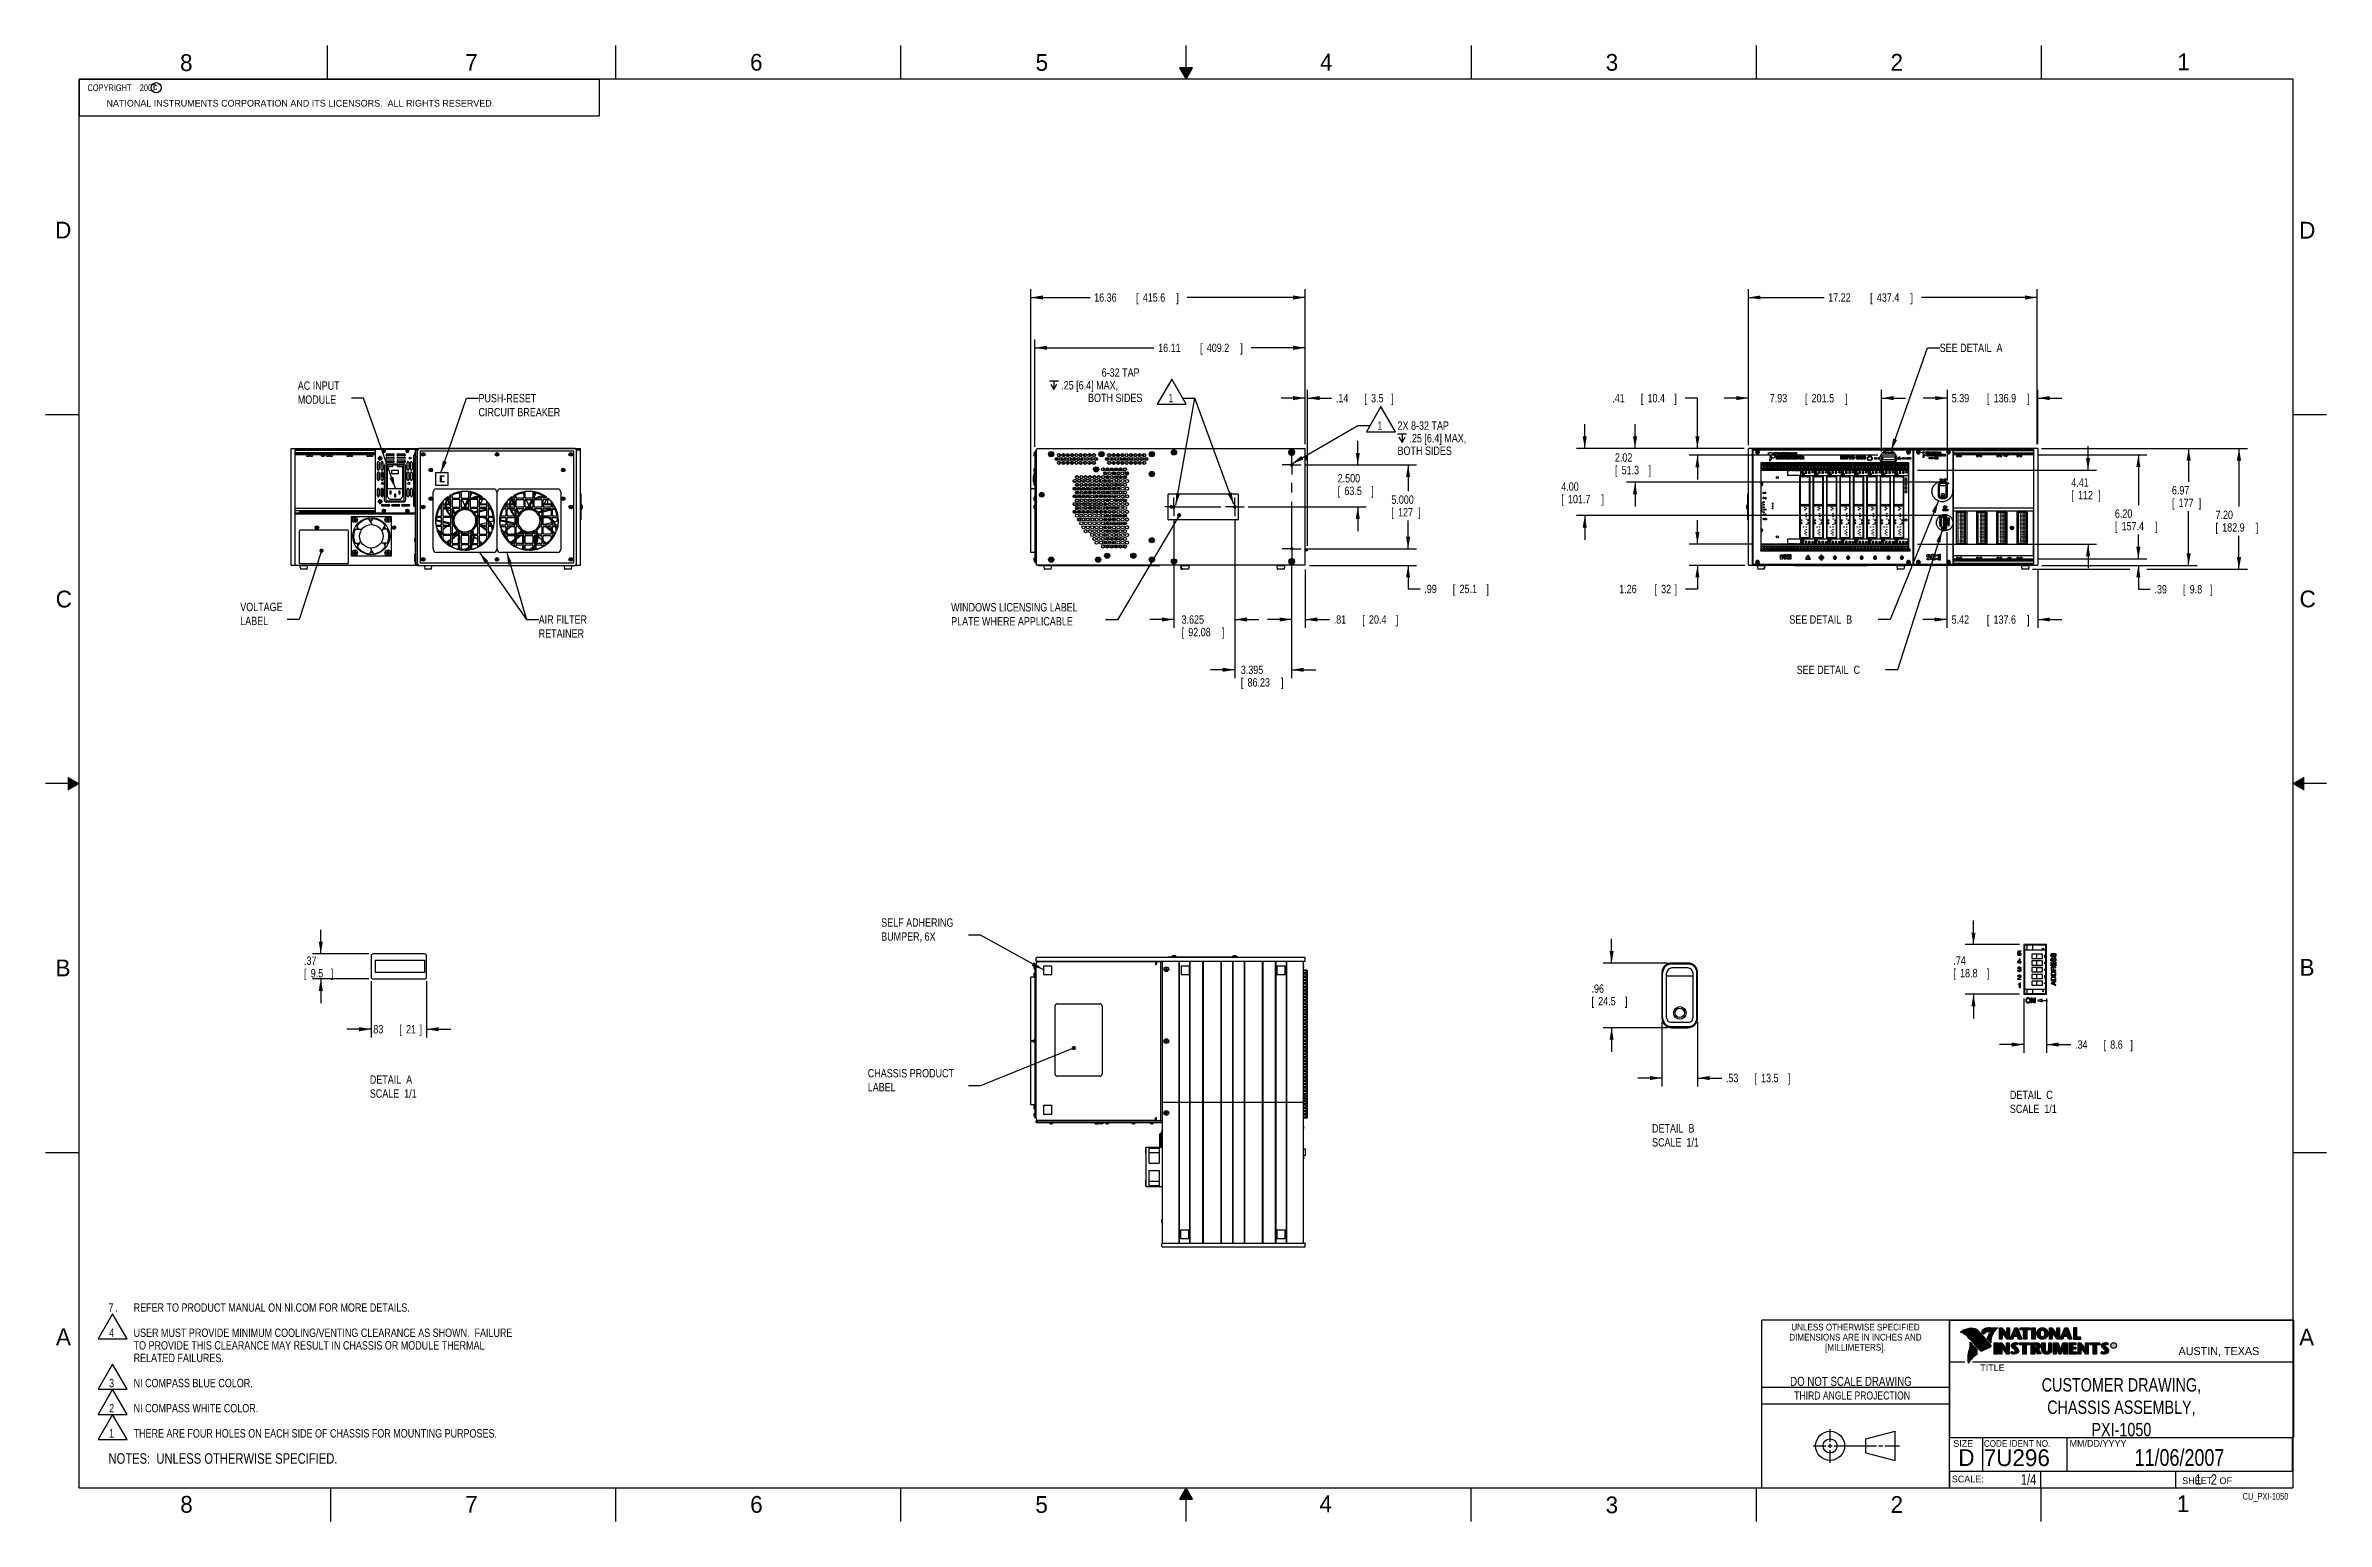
# Model space of a CAD drawing. Header units: inches. Extents: x 0 to 34, y 0 to 22.
import ezdxf
from ezdxf.enums import TextEntityAlignment as Align

# ---------------------------------------------------------------- set-up
doc = ezdxf.new("R2010")
doc.units = ezdxf.units.IN
doc.header["$LTSCALE"] = 1.87
doc.header["$MEASUREMENT"] = 0
doc.linetypes.add('CENTER', pattern=[0.6, 0.375, -0.075, 0.075, -0.075])
doc.linetypes.add('PHANTOM', pattern=[0.8, 0.45, -0.05, 0.1, -0.05, 0.1, -0.05])
doc.layers.get('0').update_dxf_attribs({"linetype": 'CONTINUOUS'})
for name, color, linetype in [('03___PRT_ALL_CURVES', 7, 'CONTINUOUS'), ('5_ALL_CURVES', 7, 'CONTINUOUS'), ('COSMETIC', 7, 'CONTINUOUS'), ('DATUMCURVES', 7, 'CONTINUOUS'), ('DEFAULT_1', 7, 'CENTER'), ('DEFAULT_3', 7, 'PHANTOM'), ('DETAIL', 7, 'CONTINUOUS'), ('DIMENSIONS', 7, 'CONTINUOUS'), ('TRASH', 7, 'CONTINUOUS')]:
    doc.layers.add(name, color=color, linetype=linetype)
doc.styles.get("Standard").update_dxf_attribs({"font": 'txt', "width": 0.8})
doc.dimstyles.new('DIMSTYLE_1', dxfattribs={"dimtxt": 0.125, "dimasz": 0.18, "dimexe": 0.18, "dimexo": 0.0625, "dimgap": 0.09, "dimtad": 0, "dimtih": 1, "dimtoh": 1, "dimdec": 3, "dimlfac": 4, "dimzin": 4, "dimdsep": 46, "dimtxsty": 'STANDARD', "dimblk": '_FILLED', "dimblk1": '_FILLED', "dimblk2": '_FILLED', "dimcen": 0.09, "dimadec": 0, "dimazin": 0, "dimtp": 0.001, "dimtm": 0.001, "dimtfac": 1, "dimtdec": 3, "dimtofl": 0, "dimtmove": 0, "dimatfit": 3, "dimldrblk": '_FILLED', "dimfxl": 1, "dimtolj": 1, "dimtzin": 4, "dimarcsym": 0})
doc.dimstyles.new('DIMSTYLE_2', dxfattribs={"dimtxt": 0.125, "dimasz": 0.18, "dimexe": 0.18, "dimexo": 0.0625, "dimgap": 0.09, "dimtad": 0, "dimtih": 1, "dimtoh": 1, "dimlfac": 4, "dimzin": 4, "dimdsep": 46, "dimtxsty": 'STANDARD', "dimblk": '_FILLED', "dimblk1": '_FILLED', "dimblk2": '_FILLED', "dimcen": 0.09, "dimadec": 0, "dimazin": 0, "dimtp": 0.01, "dimtm": 0.01, "dimtfac": 1, "dimtofl": 0, "dimtmove": 0, "dimatfit": 3, "dimldrblk": '_FILLED', "dimfxl": 1, "dimtolj": 1, "dimtzin": 4, "dimarcsym": 0})
doc.dimstyles.new('DIMSTYLE_3', dxfattribs={"dimtxt": 0.125, "dimasz": 0.18, "dimexe": 0.18, "dimexo": 0.0625, "dimgap": 0.09, "dimtad": 0, "dimtih": 1, "dimtoh": 1, "dimzin": 4, "dimdsep": 46, "dimtxsty": 'STANDARD', "dimblk": '_FILLED', "dimblk1": '_FILLED', "dimblk2": '_FILLED', "dimcen": 0.09, "dimadec": 0, "dimazin": 0, "dimtp": 0.01, "dimtm": 0.01, "dimtfac": 1, "dimtofl": 0, "dimtmove": 0, "dimatfit": 3, "dimldrblk": '_FILLED', "dimfxl": 1, "dimtolj": 1, "dimtzin": 4, "dimarcsym": 0})

msp = doc.modelspace()

# ---------------------------------------------------------------- texts
at = {"color": 2, "linetype": 'CONTINUOUS'}
for s, height, p in [('8', 0.25, (2.00464, 21.62133)), ('7', 0.25, (6.25565, 21.62429)), ('6', 0.25, (10.50119, 21.62725)), ('5', 0.25, (14.75766, 21.62474)), ('4', 0.25, (18.99773, 21.6277)), ('3', 0.25, (23.25697, 21.62594)), ('2', 0.25, (27.50251, 21.62616)), ('1', 0.25, (31.77814, 21.63259)), ('NATIONAL INSTRUMENTS CORPORATION AND ITS LICENSORS.  ALL RIGHTS RESERVED.', 0.1, (0.90712, 21.09112)), ('c', 0.1, (1.59898, 21.33883)), ('D', 0.25, (0.14243, 19.125)), ('D', 0.25, (33.59469, 19.12364)), ('C', 0.25, (0.15083, 13.62462)), ('C', 0.25, (33.6004, 13.62673)), ('B', 0.25, (0.14837, 8.12572)), ('B', 0.25, (33.6006, 8.13454)), ('A', 0.25, (0.15407, 2.62607)), ('A', 0.25, (33.5939, 2.62275)), ('R', 0.04198, (30.80762, 2.59937)), ('AUSTIN, TEXAS', 0.12, (31.79573, 2.479)), ('TITLE', 0.1, (28.8397, 2.23972)), ('SIZE', 0.1, (28.43795, 1.11181)), ('MM/DD/YYYY', 0.1, (30.17212, 1.11211)), ('SCALE:', 0.1, (28.41638, 0.58064)), ('8', 0.25, (2.00741, 0.12911)), ('7', 0.25, (6.25527, 0.12866)), ('6', 0.25, (10.50327, 0.12843)), ('5', 0.25, (14.75404, 0.12622)), ('4', 0.25, (18.98838, 0.13692)), ('3', 0.25, (23.25553, 0.12104)), ('2', 0.25, (27.50353, 0.12628)), ('1', 0.25, (31.77062, 0.13897)), ('SHEET   OF', 0.1, (31.84991, 0.55572))]:
    msp.add_text(s, height=height, dxfattribs=at).set_placement(p)
for s, height, width, p in [('DIMENSIONS ARE IN INCHES AND', 0.1, 0.9, (26.97988, 2.69593)), ('UNLESS OTHERWISE SPECIFIED', 0.1, 0.9, (26.97988, 2.84593)), ('[MILLIMETERS].', 0.1, 0.9, (26.97988, 2.54593)), ('THIRD ANGLE PROJECTION', 0.12, 0.8, (26.9296, 1.81677))]:
    msp.add_text(s, height=height, dxfattribs=dict(at, width=width)).set_placement(p, align=Align.CENTER)
at = {"color": 7, "linetype": 'CONTINUOUS', "width": 0.8}
for s, height, p in [('DO NOT SCALE DRAWING', 0.135, (26.91267, 2.01989)), ('11/06/2007', 0.25, (31.81002, 0.82802))]:
    msp.add_text(s, height=height, dxfattribs=at).set_placement(p, align=Align.CENTER)
at = {"color": 7, "linetype": 'CONTINUOUS'}
for s, p in [('D  ', (28.51282, 0.82639)), ('7U296', (28.89285, 0.82447))]:
    msp.add_text(s, height=0.25, dxfattribs=at).set_placement(p)
at = {"color": 2, "linetype": 'CONTINUOUS', "width": 0.9}
msp.add_text('CODE IDENT NO.', height=0.1, dxfattribs=at).set_placement((28.89492, 1.11148))
at = {"color": 7, "linetype": 'CONTINUOUS', "width": 0.8}
msp.add_text('1/4', height=0.15625, dxfattribs=at).set_placement((29.67704, 0.54691), align=Align.RIGHT)
at = {"color": 2, "linetype": 'CONTINUOUS', "width": 0.8}
msp.add_text('CU_PXI-1050', height=0.1, dxfattribs=at).set_placement((33.43277, 0.32355), align=Align.RIGHT)
at = {"color": 2, "linetype": 'CONTINUOUS', "insert": (0.56253, 21.42188), "char_height": 0.1, "width": 1.52, "attachment_point": 1}
msp.add_mtext('  COPYRIGHT    2007', dxfattribs=at)
at = {"color": 7, "linetype": 'CONTINUOUS'}
for s, insert, char_height, width, attachment_point in [('CUSTOMER DRAWING,\\PCHASSIS ASSEMBLY,\\PPXI-1050', (30.9443, 2.13533), 0.2, 2.72, 2), ('     1   2', (31.81252, 0.70312), 0.15625, 1.25, 1)]:
    msp.add_mtext(s, dxfattribs=dict(at, insert=insert, char_height=char_height, width=width, attachment_point=attachment_point))
at = {"layer": 'DETAIL', "color": 2, "linetype": 'CONTINUOUS', "char_height": 0.125, "attachment_point": 1}
for s, insert, width in [('SEE DETAIL  A', (28.23581, 17.55733), 1.3248), ('AC INPUT\\PMODULE', (3.75892, 16.99433), 0.8), ('PUSH-RESET\\PCIRCUIT BREAKER', (6.4528, 16.80683), 1.5), ('VOLTAGE\\PLABEL', (2.90149, 13.69433), 0.7), ('WINDOWS LICENSING LABEL\\PPLATE WHERE APPLICABLE', (13.49852, 13.68945), 2.3), ('AIR FILTER\\PRETAINER', (7.35019, 13.50683), 1), ('SEE DETAIL  B', (25.99371, 13.50733), 1.3248), ('SEE DETAIL  C', (26.10413, 12.75733), 1.3248), ('SELF ADHERING\\PBUMPER, 6X', (12.45622, 8.9896), 1.3), ('DETAIL  A\\PSCALE  1/1', (4.83283, 6.64905), 1), ('CHASSIS PRODUCT\\PLABEL', (12.25622, 6.74367), 1.5), ('DETAIL  C\\PSCALE  1/1', (29.28229, 6.42078), 1), ('DETAIL  B\\PSCALE  1/1', (23.94757, 5.92184), 1)]:
    msp.add_mtext(s, dxfattribs=dict(at, insert=insert, width=width))

# ---------------------------------------------------------------- blocks, each defined once
blk = doc.blocks.new('_FILLED')
at = {"color": 0, "linetype": 'BYBLOCK'}
blk.add_solid([(0, 0), (-1, 0.17), (-1, -0.17)], dxfattribs=at)
blk = doc.blocks.new('*D0')
at = {"layer": 'DIMENSIONS', "color": 2, "linetype": 'CONTINUOUS'}
for p, q in [((19.561, 15.749), (19.561, 16.109)), ((18.78, 15.749), (19.686, 15.749)), ((17.927, 15.124), (19.686, 15.124)), ((19.561, 15.124), (19.561, 14.764))]:
    blk.add_line(p, q, dxfattribs=at)
at = {"layer": 'DIMENSIONS', "color": 2, "linetype": 'CONTINUOUS', "xscale": 0.18, "yscale": 0.18, "zscale": 0.18}
for p, rotation in [((19.561, 15.749), 270), ((19.561, 15.124), 90)]:
    blk.add_blockref('_FILLED', p, dxfattribs=dict(at, rotation=rotation))
at = {"layer": 'DIMENSIONS', "color": 2, "linetype": 'CONTINUOUS', "width": 0.8}
for s, p in [('2.500', (19.261, 15.488)), ('[', (19.261, 15.3)), ('63.5', (19.361, 15.3)), (']', (19.761, 15.3))]:
    blk.add_text(s, height=0.125, dxfattribs=at).set_placement(p)
blk = doc.blocks.new('*D1')
at = {"layer": 'DIMENSIONS', "color": 2, "linetype": 'CONTINUOUS'}
for p, q in [((18.78, 15.749), (20.436, 15.749)), ((20.311, 15.749), (20.311, 15.356)), ((20.311, 14.499), (20.311, 14.919)), ((18.78, 14.499), (20.436, 14.499))]:
    blk.add_line(p, q, dxfattribs=at)
at = {"layer": 'DIMENSIONS', "color": 2, "linetype": 'CONTINUOUS', "xscale": 0.18, "yscale": 0.18, "zscale": 0.18}
for p, rotation in [((20.311, 15.749), 90), ((20.311, 14.499), 270)]:
    blk.add_blockref('_FILLED', p, dxfattribs=dict(at, rotation=rotation))
at = {"layer": 'DIMENSIONS', "color": 2, "linetype": 'CONTINUOUS', "width": 0.8}
for s, p in [('5.000', (20.061, 15.169)), ('[', (20.061, 14.981)), ('127', (20.161, 14.981)), (']', (20.461, 14.981))]:
    blk.add_text(s, height=0.125, dxfattribs=at).set_placement(p)
blk = doc.blocks.new('*D2')
at = {"layer": 'DIMENSIONS', "color": 2, "linetype": 'CONTINUOUS'}
for p, q in [((17.727, 14.923), (17.727, 12.57)), ((18.575, 14.294), (18.575, 12.57)), ((17.727, 12.695), (17.367, 12.695)), ((18.575, 12.695), (18.935, 12.695))]:
    blk.add_line(p, q, dxfattribs=at)
at = {"layer": 'DIMENSIONS', "color": 2, "linetype": 'CONTINUOUS', "xscale": 0.18, "yscale": 0.18, "zscale": 0.18}
blk.add_blockref('_FILLED', (17.727, 12.695), dxfattribs=at)
at = {"layer": 'DIMENSIONS', "color": 2, "linetype": 'CONTINUOUS', "xscale": 0.18, "yscale": 0.18, "zscale": 0.18, "rotation": 180}
blk.add_blockref('_FILLED', (18.575, 12.695), dxfattribs=at)
at = {"layer": 'DIMENSIONS', "color": 2, "linetype": 'CONTINUOUS', "width": 0.8}
for s, p in [('3.395', (17.817, 12.632)), ('[', (17.817, 12.445)), ('86.23', (17.917, 12.445)), (']', (18.417, 12.445))]:
    blk.add_text(s, height=0.125, dxfattribs=at).set_placement(p)
blk = doc.blocks.new('*D3')
at = {"layer": 'DIMENSIONS', "color": 2, "linetype": 'CONTINUOUS'}
for p, q in [((16.82, 14.923), (16.82, 13.32)), ((17.727, 14.923), (17.727, 13.32)), ((16.82, 13.445), (16.46, 13.445)), ((17.727, 13.445), (18.087, 13.445))]:
    blk.add_line(p, q, dxfattribs=at)
at = {"layer": 'DIMENSIONS', "color": 2, "linetype": 'CONTINUOUS', "xscale": 0.18, "yscale": 0.18, "zscale": 0.18}
blk.add_blockref('_FILLED', (16.82, 13.445), dxfattribs=at)
at = {"layer": 'DIMENSIONS', "color": 2, "linetype": 'CONTINUOUS', "xscale": 0.18, "yscale": 0.18, "zscale": 0.18, "rotation": 180}
blk.add_blockref('_FILLED', (17.727, 13.445), dxfattribs=at)
at = {"layer": 'DIMENSIONS', "color": 2, "linetype": 'CONTINUOUS', "width": 0.8}
for s, p in [('3.625', (16.934, 13.382)), ('[', (16.934, 13.195)), ('92.08', (17.034, 13.195)), (']', (17.534, 13.195))]:
    blk.add_text(s, height=0.125, dxfattribs=at).set_placement(p)
blk = doc.blocks.new('*D4')
at = {"layer": 'DIMENSIONS', "color": 2, "linetype": 'CONTINUOUS'}
for p, q in [((14.749, 16.017), (14.749, 17.62)), ((14.749, 17.495), (16.522, 17.495)), ((18.777, 17.495), (17.972, 17.495)), ((18.777, 16.057), (18.777, 17.62))]:
    blk.add_line(p, q, dxfattribs=at)
at = {"layer": 'DIMENSIONS', "color": 2, "linetype": 'CONTINUOUS', "xscale": 0.18, "yscale": 0.18, "zscale": 0.18, "rotation": 180}
blk.add_blockref('_FILLED', (14.749, 17.495), dxfattribs=at)
at = {"layer": 'DIMENSIONS', "color": 2, "linetype": 'CONTINUOUS', "xscale": 0.18, "yscale": 0.18, "zscale": 0.18}
blk.add_blockref('_FILLED', (18.777, 17.495), dxfattribs=at)
at = {"layer": 'DIMENSIONS', "color": 2, "linetype": 'CONTINUOUS', "width": 0.8}
for s, p in [('16.11', (16.585, 17.432)), ('[', (17.21, 17.432)), ('409.2', (17.31, 17.432)), (']', (17.81, 17.432))]:
    blk.add_text(s, height=0.125, dxfattribs=at).set_placement(p)
blk = doc.blocks.new('*D5')
at = {"layer": 'DIMENSIONS', "color": 2, "linetype": 'CONTINUOUS'}
for p, q in [((14.686, 15.403), (14.686, 18.37)), ((18.777, 16.057), (18.777, 18.37)), ((14.686, 18.245), (15.569, 18.245)), ((18.777, 18.245), (17.019, 18.245))]:
    blk.add_line(p, q, dxfattribs=at)
at = {"layer": 'DIMENSIONS', "color": 2, "linetype": 'CONTINUOUS', "xscale": 0.18, "yscale": 0.18, "zscale": 0.18, "rotation": 180}
blk.add_blockref('_FILLED', (14.686, 18.245), dxfattribs=at)
at = {"layer": 'DIMENSIONS', "color": 2, "linetype": 'CONTINUOUS', "xscale": 0.18, "yscale": 0.18, "zscale": 0.18}
blk.add_blockref('_FILLED', (18.777, 18.245), dxfattribs=at)
at = {"layer": 'DIMENSIONS', "color": 2, "linetype": 'CONTINUOUS', "width": 0.8}
for s, p in [('16.36', (15.631, 18.182)), ('[', (16.256, 18.182)), ('415.6', (16.356, 18.182)), (']', (16.856, 18.182))]:
    blk.add_text(s, height=0.125, dxfattribs=at).set_placement(p)
blk = doc.blocks.new('*D6')
at = {"layer": 'DIMENSIONS', "color": 2, "linetype": 'CONTINUOUS'}
for p, q in [((18.777, 16.745), (18.417, 16.745)), ((18.777, 16.057), (18.777, 16.87)), ((18.811, 14.545), (18.811, 16.87)), ((18.811, 16.745), (19.171, 16.745))]:
    blk.add_line(p, q, dxfattribs=at)
at = {"layer": 'DIMENSIONS', "color": 2, "linetype": 'CONTINUOUS', "xscale": 0.18, "yscale": 0.18, "zscale": 0.18}
blk.add_blockref('_FILLED', (18.777, 16.745), dxfattribs=at)
at = {"layer": 'DIMENSIONS', "color": 2, "linetype": 'CONTINUOUS', "xscale": 0.18, "yscale": 0.18, "zscale": 0.18, "rotation": 180}
blk.add_blockref('_FILLED', (18.811, 16.745), dxfattribs=at)
at = {"layer": 'DIMENSIONS', "color": 2, "linetype": 'CONTINUOUS', "width": 0.8}
for s, p in [('.14', (19.234, 16.682)), ('[', (19.659, 16.682)), ('3.5', (19.759, 16.682)), (']', (20.059, 16.682))]:
    blk.add_text(s, height=0.125, dxfattribs=at).set_placement(p)
blk = doc.blocks.new('*D7')
at = {"layer": 'DIMENSIONS', "color": 2, "linetype": 'CONTINUOUS'}
for p, q in [((24.624, 14.568), (24.624, 14.928)), ((25.43, 14.568), (24.499, 14.568)), ((25.329, 14.252), (24.499, 14.252)), ((24.624, 14.252), (24.624, 13.899)), ((24.624, 13.899), (24.445, 13.899))]:
    blk.add_line(p, q, dxfattribs=at)
at = {"layer": 'DIMENSIONS', "color": 2, "linetype": 'CONTINUOUS', "xscale": 0.18, "yscale": 0.18, "zscale": 0.18}
for p, rotation in [((24.624, 14.568), 270), ((24.624, 14.252), 90)]:
    blk.add_blockref('_FILLED', p, dxfattribs=dict(at, rotation=rotation))
at = {"layer": 'DIMENSIONS', "color": 2, "linetype": 'CONTINUOUS', "width": 0.8}
for s, p in [('1.26', (23.458, 13.837)), ('[', (23.983, 13.837)), ('32', (24.083, 13.837)), (']', (24.283, 13.837))]:
    blk.add_text(s, height=0.125, dxfattribs=at).set_placement(p)
blk = doc.blocks.new('*D8')
at = {"layer": 'DIMENSIONS', "color": 2, "linetype": 'CONTINUOUS'}
for p, q in [((29.703, 15.898), (31.322, 15.898)), ((31.197, 15.898), (31.197, 15.149)), ((31.197, 14.349), (31.197, 14.711)), ((29.703, 14.349), (31.322, 14.349))]:
    blk.add_line(p, q, dxfattribs=at)
at = {"layer": 'DIMENSIONS', "color": 2, "linetype": 'CONTINUOUS', "xscale": 0.18, "yscale": 0.18, "zscale": 0.18}
for p, rotation in [((31.197, 15.898), 90), ((31.197, 14.349), 270)]:
    blk.add_blockref('_FILLED', p, dxfattribs=dict(at, rotation=rotation))
at = {"layer": 'DIMENSIONS', "color": 2, "linetype": 'CONTINUOUS', "width": 0.8}
for s, p in [('6.20', (30.847, 14.961)), ('[', (30.847, 14.774)), ('157.4', (30.947, 14.774)), (']', (31.447, 14.774))]:
    blk.add_text(s, height=0.125, dxfattribs=at).set_placement(p)
blk = doc.blocks.new('*D9')
at = {"layer": 'DIMENSIONS', "color": 2, "linetype": 'CONTINUOUS'}
for p, q in [((29.752, 15.995), (32.072, 15.995)), ((31.947, 15.995), (31.947, 15.496)), ((31.947, 14.252), (31.947, 15.059)), ((29.759, 14.252), (32.072, 14.252))]:
    blk.add_line(p, q, dxfattribs=at)
at = {"layer": 'DIMENSIONS', "color": 2, "linetype": 'CONTINUOUS', "xscale": 0.18, "yscale": 0.18, "zscale": 0.18}
for p, rotation in [((31.947, 15.995), 90), ((31.947, 14.252), 270)]:
    blk.add_blockref('_FILLED', p, dxfattribs=dict(at, rotation=rotation))
at = {"layer": 'DIMENSIONS', "color": 2, "linetype": 'CONTINUOUS', "width": 0.8}
for s, p in [('6.97', (31.697, 15.309)), ('[', (31.697, 15.121)), ('177', (31.797, 15.121)), (']', (32.097, 15.121))]:
    blk.add_text(s, height=0.125, dxfattribs=at).set_placement(p)
blk = doc.blocks.new('*D10')
at = {"layer": 'DIMENSIONS', "color": 2, "linetype": 'CONTINUOUS'}
for p, q in [((29.752, 15.995), (32.822, 15.995)), ((32.697, 15.995), (32.697, 15.13)), ((32.697, 14.195), (32.697, 14.693)), ((29.62, 14.195), (31.072, 14.195)), ((31.322, 14.195), (32.822, 14.195))]:
    blk.add_line(p, q, dxfattribs=at)
at = {"layer": 'DIMENSIONS', "color": 2, "linetype": 'CONTINUOUS', "xscale": 0.18, "yscale": 0.18, "zscale": 0.18}
for p, rotation in [((32.697, 15.995), 90), ((32.697, 14.195), 270)]:
    blk.add_blockref('_FILLED', p, dxfattribs=dict(at, rotation=rotation))
at = {"layer": 'DIMENSIONS', "color": 2, "linetype": 'CONTINUOUS', "width": 0.8}
for s, p in [('7.20', (32.347, 14.943)), ('[', (32.347, 14.755)), ('182.9', (32.447, 14.755)), (']', (32.947, 14.755))]:
    blk.add_text(s, height=0.125, dxfattribs=at).set_placement(p)
blk = doc.blocks.new('*D11')
at = {"layer": 'DIMENSIONS', "color": 2, "linetype": 'CONTINUOUS'}
for p, q in [((31.197, 14.349), (31.197, 14.709)), ((29.703, 14.349), (31.322, 14.349)), ((29.759, 14.252), (31.322, 14.252)), ((31.197, 14.252), (31.197, 13.896)), ((31.197, 13.896), (31.375, 13.896))]:
    blk.add_line(p, q, dxfattribs=at)
at = {"layer": 'DIMENSIONS', "color": 2, "linetype": 'CONTINUOUS', "xscale": 0.18, "yscale": 0.18, "zscale": 0.18}
for p, rotation in [((31.197, 14.349), 270), ((31.197, 14.252), 90)]:
    blk.add_blockref('_FILLED', p, dxfattribs=dict(at, rotation=rotation))
at = {"layer": 'DIMENSIONS', "color": 2, "linetype": 'CONTINUOUS', "width": 0.8}
for s, p in [('.39', (31.437, 13.833)), ('[', (31.862, 13.833)), ('9.8', (31.962, 13.833)), (']', (32.262, 13.833))]:
    blk.add_text(s, height=0.125, dxfattribs=at).set_placement(p)
blk = doc.blocks.new('*D12')
at = {"layer": 'DIMENSIONS', "color": 2, "linetype": 'CONTINUOUS'}
for p, q in [((25.384, 16.045), (25.384, 18.37)), ((29.689, 16.057), (29.689, 18.37)), ((25.384, 18.245), (26.512, 18.245)), ((29.689, 18.245), (27.962, 18.245))]:
    blk.add_line(p, q, dxfattribs=at)
at = {"layer": 'DIMENSIONS', "color": 2, "linetype": 'CONTINUOUS', "xscale": 0.18, "yscale": 0.18, "zscale": 0.18, "rotation": 180}
blk.add_blockref('_FILLED', (25.384, 18.245), dxfattribs=at)
at = {"layer": 'DIMENSIONS', "color": 2, "linetype": 'CONTINUOUS', "xscale": 0.18, "yscale": 0.18, "zscale": 0.18}
blk.add_blockref('_FILLED', (29.689, 18.245), dxfattribs=at)
at = {"layer": 'DIMENSIONS', "color": 2, "linetype": 'CONTINUOUS', "width": 0.8}
for s, p in [('17.22', (26.574, 18.182)), ('[', (27.199, 18.182)), ('437.4', (27.299, 18.182)), (']', (27.799, 18.182))]:
    blk.add_text(s, height=0.125, dxfattribs=at).set_placement(p)
blk = doc.blocks.new('*D13')
at = {"layer": 'DIMENSIONS', "color": 2, "linetype": 'CONTINUOUS'}
for p, q in [((28.35, 16.745), (27.99, 16.745)), ((28.35, 15.516), (28.35, 16.87)), ((29.697, 16.057), (29.697, 16.87)), ((29.697, 16.745), (30.057, 16.745))]:
    blk.add_line(p, q, dxfattribs=at)
at = {"layer": 'DIMENSIONS', "color": 2, "linetype": 'CONTINUOUS', "xscale": 0.18, "yscale": 0.18, "zscale": 0.18}
blk.add_blockref('_FILLED', (28.35, 16.745), dxfattribs=at)
at = {"layer": 'DIMENSIONS', "color": 2, "linetype": 'CONTINUOUS', "xscale": 0.18, "yscale": 0.18, "zscale": 0.18, "rotation": 180}
blk.add_blockref('_FILLED', (29.697, 16.745), dxfattribs=at)
at = {"layer": 'DIMENSIONS', "color": 2, "linetype": 'CONTINUOUS', "width": 0.8}
for s, p in [('5.39', (28.415, 16.682)), ('[', (28.94, 16.682)), ('136.9', (29.04, 16.682)), (']', (29.54, 16.682))]:
    blk.add_text(s, height=0.125, dxfattribs=at).set_placement(p)
blk = doc.blocks.new('*D14')
at = {"layer": 'DIMENSIONS', "color": 2, "linetype": 'CONTINUOUS'}
for p, q in [((25.384, 16.745), (25.024, 16.745)), ((25.384, 16.057), (25.384, 16.87)), ((27.368, 15.948), (27.368, 16.87)), ((27.368, 16.745), (27.728, 16.745))]:
    blk.add_line(p, q, dxfattribs=at)
at = {"layer": 'DIMENSIONS', "color": 2, "linetype": 'CONTINUOUS', "xscale": 0.18, "yscale": 0.18, "zscale": 0.18}
blk.add_blockref('_FILLED', (25.384, 16.745), dxfattribs=at)
at = {"layer": 'DIMENSIONS', "color": 2, "linetype": 'CONTINUOUS', "xscale": 0.18, "yscale": 0.18, "zscale": 0.18, "rotation": 180}
blk.add_blockref('_FILLED', (27.368, 16.745), dxfattribs=at)
at = {"layer": 'DIMENSIONS', "color": 2, "linetype": 'CONTINUOUS', "width": 0.8}
for s, p in [('7.93', (25.702, 16.682)), ('[', (26.227, 16.682)), ('201.5', (26.327, 16.682)), (']', (26.827, 16.682))]:
    blk.add_text(s, height=0.125, dxfattribs=at).set_placement(p)
blk = doc.blocks.new('*D15')
at = {"layer": 'DIMENSIONS', "color": 2, "linetype": 'CONTINUOUS'}
for p, q in [((28.342, 14.746), (28.342, 13.32)), ((29.697, 14.19), (29.697, 13.32)), ((28.342, 13.445), (27.982, 13.445)), ((29.697, 13.445), (30.057, 13.445))]:
    blk.add_line(p, q, dxfattribs=at)
at = {"layer": 'DIMENSIONS', "color": 2, "linetype": 'CONTINUOUS', "xscale": 0.18, "yscale": 0.18, "zscale": 0.18}
blk.add_blockref('_FILLED', (28.342, 13.445), dxfattribs=at)
at = {"layer": 'DIMENSIONS', "color": 2, "linetype": 'CONTINUOUS', "xscale": 0.18, "yscale": 0.18, "zscale": 0.18, "rotation": 180}
blk.add_blockref('_FILLED', (29.697, 13.445), dxfattribs=at)
at = {"layer": 'DIMENSIONS', "color": 2, "linetype": 'CONTINUOUS', "width": 0.8}
for s, p in [('5.42', (28.413, 13.382)), ('[', (28.938, 13.382)), ('137.6', (29.038, 13.382)), (']', (29.538, 13.382))]:
    blk.add_text(s, height=0.125, dxfattribs=at).set_placement(p)
blk = doc.blocks.new('*D16')
at = {"layer": 'DIMENSIONS', "color": 2, "linetype": 'CONTINUOUS'}
for p, q in [((4.102, 8.461), (4.102, 8.821)), ((4.82, 8.461), (3.977, 8.461)), ((4.82, 8.087), (3.977, 8.087)), ((4.102, 8.087), (4.102, 7.727))]:
    blk.add_line(p, q, dxfattribs=at)
at = {"layer": 'DIMENSIONS', "color": 2, "linetype": 'CONTINUOUS', "xscale": 0.18, "yscale": 0.18, "zscale": 0.18}
for p, rotation in [((4.102, 8.461), 270), ((4.102, 8.087), 90)]:
    blk.add_blockref('_FILLED', p, dxfattribs=dict(at, rotation=rotation))
at = {"layer": 'DIMENSIONS', "color": 2, "linetype": 'CONTINUOUS', "width": 0.8}
for s, p in [('[', (3.852, 8.109)), ('.37', (3.852, 8.296)), ('9.5', (3.952, 8.109)), (']', (4.252, 8.109))]:
    blk.add_text(s, height=0.125, dxfattribs=at).set_placement(p)
blk = doc.blocks.new('*D17')
at = {"layer": 'DIMENSIONS', "color": 2, "linetype": 'CONTINUOUS'}
for p, q in [((4.852, 8.054), (4.852, 7.212)), ((5.679, 8.054), (5.679, 7.212)), ((4.852, 7.337), (4.492, 7.337)), ((5.679, 7.337), (6.039, 7.337))]:
    blk.add_line(p, q, dxfattribs=at)
at = {"layer": 'DIMENSIONS', "color": 2, "linetype": 'CONTINUOUS', "xscale": 0.18, "yscale": 0.18, "zscale": 0.18}
blk.add_blockref('_FILLED', (4.852, 7.337), dxfattribs=at)
at = {"layer": 'DIMENSIONS', "color": 2, "linetype": 'CONTINUOUS', "xscale": 0.18, "yscale": 0.18, "zscale": 0.18, "rotation": 180}
blk.add_blockref('_FILLED', (5.679, 7.337), dxfattribs=at)
at = {"layer": 'DIMENSIONS', "color": 2, "linetype": 'CONTINUOUS', "width": 0.8}
for s, p in [('.83', (4.848, 7.274)), ('[', (5.273, 7.274)), ('21', (5.373, 7.274)), (']', (5.573, 7.274))]:
    blk.add_text(s, height=0.125, dxfattribs=at).set_placement(p)
blk = doc.blocks.new('*D18')
at = {"layer": 'DIMENSIONS', "color": 2, "linetype": 'CONTINUOUS'}
for p, q in [((23.345, 8.323), (23.345, 8.683)), ((24.177, 8.323), (23.22, 8.323)), ((24.177, 7.359), (23.22, 7.359)), ((23.345, 7.359), (23.345, 6.999))]:
    blk.add_line(p, q, dxfattribs=at)
at = {"layer": 'DIMENSIONS', "color": 2, "linetype": 'CONTINUOUS', "xscale": 0.18, "yscale": 0.18, "zscale": 0.18}
for p, rotation in [((23.345, 8.323), 270), ((23.345, 7.359), 90)]:
    blk.add_blockref('_FILLED', p, dxfattribs=dict(at, rotation=rotation))
at = {"layer": 'DIMENSIONS', "color": 2, "linetype": 'CONTINUOUS', "width": 0.8}
for s, p in [('[', (23.045, 7.693)), ('.96', (23.045, 7.88)), (']', (23.545, 7.693)), ('24.5', (23.145, 7.693))]:
    blk.add_text(s, height=0.125, dxfattribs=at).set_placement(p)
blk = doc.blocks.new('*D19')
at = {"layer": 'DIMENSIONS', "color": 2, "linetype": 'CONTINUOUS'}
for p, q in [((24.095, 7.441), (24.095, 6.484)), ((24.627, 7.441), (24.627, 6.484)), ((24.095, 6.609), (23.735, 6.609)), ((24.627, 6.609), (24.986, 6.609))]:
    blk.add_line(p, q, dxfattribs=at)
at = {"layer": 'DIMENSIONS', "color": 2, "linetype": 'CONTINUOUS', "xscale": 0.18, "yscale": 0.18, "zscale": 0.18}
blk.add_blockref('_FILLED', (24.095, 6.609), dxfattribs=at)
at = {"layer": 'DIMENSIONS', "color": 2, "linetype": 'CONTINUOUS', "xscale": 0.18, "yscale": 0.18, "zscale": 0.18, "rotation": 180}
blk.add_blockref('_FILLED', (24.627, 6.609), dxfattribs=at)
at = {"layer": 'DIMENSIONS', "color": 2, "linetype": 'CONTINUOUS', "width": 0.8}
for s, p in [('.53', (25.048, 6.547)), ('[', (25.473, 6.547)), ('13.5', (25.573, 6.547)), (']', (25.973, 6.547))]:
    blk.add_text(s, height=0.125, dxfattribs=at).set_placement(p)
blk = doc.blocks.new('*D20')
at = {"layer": 'DIMENSIONS', "color": 2, "linetype": 'CONTINUOUS'}
for p, q in [((28.739, 8.598), (28.739, 8.958)), ((29.426, 8.598), (28.614, 8.598)), ((29.426, 7.858), (28.614, 7.858)), ((28.739, 7.858), (28.739, 7.498))]:
    blk.add_line(p, q, dxfattribs=at)
at = {"layer": 'DIMENSIONS', "color": 2, "linetype": 'CONTINUOUS', "xscale": 0.18, "yscale": 0.18, "zscale": 0.18}
for p, rotation in [((28.739, 8.598), 270), ((28.739, 7.858), 90)]:
    blk.add_blockref('_FILLED', p, dxfattribs=dict(at, rotation=rotation))
at = {"layer": 'DIMENSIONS', "color": 2, "linetype": 'CONTINUOUS', "width": 0.8}
for s, p in [('[', (28.439, 8.111)), ('.74', (28.439, 8.298)), ('18.8', (28.539, 8.111)), (']', (28.939, 8.111))]:
    blk.add_text(s, height=0.125, dxfattribs=at).set_placement(p)
blk = doc.blocks.new('*D21')
at = {"layer": 'DIMENSIONS', "color": 2, "linetype": 'CONTINUOUS'}
for p, q in [((29.489, 7.796), (29.489, 6.983)), ((29.829, 7.796), (29.829, 6.983)), ((29.489, 7.108), (29.129, 7.108)), ((29.829, 7.108), (30.19, 7.108))]:
    blk.add_line(p, q, dxfattribs=at)
at = {"layer": 'DIMENSIONS', "color": 2, "linetype": 'CONTINUOUS', "xscale": 0.18, "yscale": 0.18, "zscale": 0.18}
blk.add_blockref('_FILLED', (29.489, 7.108), dxfattribs=at)
at = {"layer": 'DIMENSIONS', "color": 2, "linetype": 'CONTINUOUS', "xscale": 0.18, "yscale": 0.18, "zscale": 0.18, "rotation": 180}
blk.add_blockref('_FILLED', (29.829, 7.108), dxfattribs=at)
at = {"layer": 'DIMENSIONS', "color": 2, "linetype": 'CONTINUOUS', "width": 0.8}
for s, p in [('.34', (30.253, 7.046)), ('[', (30.678, 7.046)), ('8.6', (30.778, 7.046)), (']', (31.078, 7.046))]:
    blk.add_text(s, height=0.125, dxfattribs=at).set_placement(p)
blk = doc.blocks.new('*D22')
at = {"layer": 'DIMENSIONS', "color": 2, "linetype": 'CONTINUOUS'}
for p, q in [((24.624, 16.745), (24.443, 16.745)), ((24.624, 15.995), (24.624, 16.745)), ((25.322, 15.995), (24.499, 15.995)), ((27.313, 15.893), (24.499, 15.893)), ((24.624, 15.893), (24.624, 15.533))]:
    blk.add_line(p, q, dxfattribs=at)
at = {"layer": 'DIMENSIONS', "color": 2, "linetype": 'CONTINUOUS', "xscale": 0.18, "yscale": 0.18, "zscale": 0.18}
for p, rotation in [((24.624, 15.995), 270), ((24.624, 15.893), 90)]:
    blk.add_blockref('_FILLED', p, dxfattribs=dict(at, rotation=rotation))
at = {"layer": 'DIMENSIONS', "color": 2, "linetype": 'CONTINUOUS', "width": 0.8}
for s, p in [('.41', (23.355, 16.682)), ('[', (23.78, 16.682)), ('10.4', (23.88, 16.682)), (']', (24.28, 16.682))]:
    blk.add_text(s, height=0.125, dxfattribs=at).set_placement(p)
blk = doc.blocks.new('*D23')
at = {"layer": 'DIMENSIONS', "color": 2, "linetype": 'CONTINUOUS'}
for p, q in [((23.694, 15.995), (23.694, 16.355)), ((25.322, 15.995), (23.569, 15.995)), ((28.251, 15.49), (23.569, 15.49)), ((23.694, 15.49), (23.694, 15.13))]:
    blk.add_line(p, q, dxfattribs=at)
at = {"layer": 'DIMENSIONS', "color": 2, "linetype": 'CONTINUOUS', "xscale": 0.18, "yscale": 0.18, "zscale": 0.18}
for p, rotation in [((23.694, 15.995), 270), ((23.694, 15.49), 90)]:
    blk.add_blockref('_FILLED', p, dxfattribs=dict(at, rotation=rotation))
at = {"layer": 'DIMENSIONS', "color": 2, "linetype": 'CONTINUOUS', "width": 0.8}
for s, p in [('2.02', (23.394, 15.798)), ('[', (23.394, 15.61)), ('51.3', (23.494, 15.61)), (']', (23.894, 15.61))]:
    blk.add_text(s, height=0.125, dxfattribs=at).set_placement(p)
blk = doc.blocks.new('*D24')
at = {"layer": 'DIMENSIONS', "color": 2, "linetype": 'CONTINUOUS'}
for p, q in [((22.944, 15.995), (22.944, 16.355)), ((25.322, 15.995), (22.819, 15.995)), ((28.28, 14.994), (22.819, 14.994)), ((22.944, 14.994), (22.944, 14.634))]:
    blk.add_line(p, q, dxfattribs=at)
at = {"layer": 'DIMENSIONS', "color": 2, "linetype": 'CONTINUOUS', "xscale": 0.18, "yscale": 0.18, "zscale": 0.18}
for p, rotation in [((22.944, 15.995), 270), ((22.944, 14.994), 90)]:
    blk.add_blockref('_FILLED', p, dxfattribs=dict(at, rotation=rotation))
at = {"layer": 'DIMENSIONS', "color": 2, "linetype": 'CONTINUOUS', "width": 0.8}
for s, p in [('4.00', (22.594, 15.365)), ('[', (22.594, 15.178)), ('101.7', (22.694, 15.178)), (']', (23.194, 15.178))]:
    blk.add_text(s, height=0.125, dxfattribs=at).set_placement(p)
blk = doc.blocks.new('*D25')
at = {"layer": 'DIMENSIONS', "color": 2, "linetype": 'CONTINUOUS'}
for p, q in [((30.447, 15.67), (30.447, 16.03)), ((27.905, 15.67), (30.572, 15.67)), ((27.905, 14.568), (30.572, 14.568)), ((30.447, 14.568), (30.447, 14.208))]:
    blk.add_line(p, q, dxfattribs=at)
at = {"layer": 'DIMENSIONS', "color": 2, "linetype": 'CONTINUOUS', "xscale": 0.18, "yscale": 0.18, "zscale": 0.18}
for p, rotation in [((30.447, 15.67), 270), ((30.447, 14.568), 90)]:
    blk.add_blockref('_FILLED', p, dxfattribs=dict(at, rotation=rotation))
at = {"layer": 'DIMENSIONS', "color": 2, "linetype": 'CONTINUOUS', "width": 0.8}
for s, p in [('4.41', (30.197, 15.425)), ('[', (30.197, 15.237)), ('112', (30.297, 15.237)), (']', (30.597, 15.237))]:
    blk.add_text(s, height=0.125, dxfattribs=at).set_placement(p)
blk = doc.blocks.new('*D26')
at = {"layer": 'DIMENSIONS', "color": 2, "linetype": 'CONTINUOUS'}
for p, q in [((18.575, 14.294), (18.575, 13.32)), ((18.777, 14.19), (18.777, 13.32)), ((18.575, 13.445), (18.215, 13.445)), ((18.777, 13.445), (19.14, 13.445))]:
    blk.add_line(p, q, dxfattribs=at)
at = {"layer": 'DIMENSIONS', "color": 2, "linetype": 'CONTINUOUS', "xscale": 0.18, "yscale": 0.18, "zscale": 0.18}
blk.add_blockref('_FILLED', (18.575, 13.445), dxfattribs=at)
at = {"layer": 'DIMENSIONS', "color": 2, "linetype": 'CONTINUOUS', "xscale": 0.18, "yscale": 0.18, "zscale": 0.18, "rotation": 180}
blk.add_blockref('_FILLED', (18.777, 13.445), dxfattribs=at)
at = {"layer": 'DIMENSIONS', "color": 2, "linetype": 'CONTINUOUS', "width": 0.8}
for s, p in [('.81', (19.202, 13.382)), ('[', (19.627, 13.382)), ('20.4', (19.727, 13.382)), (']', (20.127, 13.382))]:
    blk.add_text(s, height=0.125, dxfattribs=at).set_placement(p)
blk = doc.blocks.new('*D27')
at = {"layer": 'DIMENSIONS', "color": 2, "linetype": 'CONTINUOUS'}
for p, q in [((20.311, 14.499), (20.311, 14.859)), ((18.78, 14.499), (20.436, 14.499)), ((18.839, 14.252), (20.436, 14.252)), ((20.311, 14.252), (20.311, 13.9)), ((20.311, 13.9), (20.491, 13.9))]:
    blk.add_line(p, q, dxfattribs=at)
at = {"layer": 'DIMENSIONS', "color": 2, "linetype": 'CONTINUOUS', "xscale": 0.18, "yscale": 0.18, "zscale": 0.18}
for p, rotation in [((20.311, 14.499), 270), ((20.311, 14.252), 90)]:
    blk.add_blockref('_FILLED', p, dxfattribs=dict(at, rotation=rotation))
at = {"layer": 'DIMENSIONS', "color": 2, "linetype": 'CONTINUOUS', "width": 0.8}
for s, p in [('.99', (20.553, 13.838)), ('[', (20.978, 13.838)), ('25.1', (21.078, 13.838)), (']', (21.478, 13.838))]:
    blk.add_text(s, height=0.125, dxfattribs=at).set_placement(p)
blk = doc.blocks.new('NOTES_HEADER_BL0', base_point=(3.1215, 0.9375))
at = {"layer": 'DETAIL', "color": 2, "linetype": 'CONTINUOUS', "width": 0.8}
blk.add_text('NOTES:  UNLESS OTHERWISE SPECIFIED.', height=0.156, dxfattribs=at).set_placement((0.9375, 0.8595))
blk = doc.blocks.new('CUSTOM_NOTE_BL1', base_point=(4.398, 1.409))
at = {"layer": 'DETAIL', "color": 2, "linetype": 'CONTINUOUS'}
for p, q in [((0.999, 1.596), (0.783, 1.221)), ((1.215, 1.221), (0.999, 1.596)), ((0.783, 1.221), (1.215, 1.221))]:
    blk.add_line(p, q, dxfattribs=at)
at = {"layer": 'DETAIL', "color": 2, "linetype": 'CONTINUOUS', "width": 0.8}
for s, p in [('1', (0.947, 1.25)), ('THERE ARE FOUR HOLES ON EACH SIDE OF CHASSIS FOR MOUNTING PURPOSES.', (1.312, 1.25))]:
    blk.add_text(s, height=0.125, dxfattribs=at).set_placement(p)
blk = doc.blocks.new('CUSTOM_NOTE_BL2', base_point=(2.198, 1.784))
at = {"layer": 'DETAIL', "color": 2, "linetype": 'CONTINUOUS'}
for p, q in [((0.999, 1.971), (0.783, 1.596)), ((1.215, 1.596), (0.999, 1.971)), ((0.783, 1.596), (1.215, 1.596))]:
    blk.add_line(p, q, dxfattribs=at)
at = {"layer": 'DETAIL', "color": 2, "linetype": 'CONTINUOUS', "width": 0.8}
for s, p in [('2', (0.947, 1.625)), ('NI COMPASS WHITE COLOR.', (1.312, 1.625))]:
    blk.add_text(s, height=0.125, dxfattribs=at).set_placement(p)
blk = doc.blocks.new('CUSTOM_NOTE_BL3', base_point=(2.148, 2.159))
at = {"layer": 'DETAIL', "color": 2, "linetype": 'CONTINUOUS'}
for p, q in [((0.999, 2.346), (0.783, 1.971)), ((1.215, 1.971), (0.999, 2.346)), ((0.783, 1.971), (1.215, 1.971))]:
    blk.add_line(p, q, dxfattribs=at)
at = {"layer": 'DETAIL', "color": 2, "linetype": 'CONTINUOUS', "width": 0.8}
for s, p in [('3', (0.947, 2)), ('NI COMPASS BLUE COLOR.', (1.312, 2))]:
    blk.add_text(s, height=0.125, dxfattribs=at).set_placement(p)
blk = doc.blocks.new('CUSTOM_NOTE_BL4', base_point=(4.548, 2.736))
at = {"layer": 'DETAIL', "color": 2, "linetype": 'CONTINUOUS'}
for p, q in [((0.999, 3.096), (0.783, 2.721)), ((1.215, 2.721), (0.999, 3.096)), ((0.783, 2.721), (1.215, 2.721))]:
    blk.add_line(p, q, dxfattribs=at)
at = {"layer": 'DETAIL', "color": 2, "linetype": 'CONTINUOUS', "width": 0.8}
for s, p in [('4', (0.947, 2.75)), ('USER MUST PROVIDE MINIMUM COOLING/VENTING CLEARANCE AS SHOWN.  FAILURE', (1.312, 2.75)), ('TO PROVIDE THIS CLEARANCE MAY RESULT IN CHASSIS OR MODULE THERMAL', (1.312, 2.562)), ('RELATED FAILURES.', (1.312, 2.375))]:
    blk.add_text(s, height=0.125, dxfattribs=at).set_placement(p)
blk = doc.blocks.new('CUSTOM_NOTE_BL5', base_point=(3.675, 3.187))
at = {"layer": 'DETAIL', "color": 2, "linetype": 'CONTINUOUS', "width": 0.8}
for s, p in [('7', (0.938, 3.125)), ('.', (1.038, 3.125)), ('REFER TO PRODUCT MANUAL ON NI.COM FOR MORE DETAILS.', (1.312, 3.125))]:
    blk.add_text(s, height=0.125, dxfattribs=at).set_placement(p)
blk = doc.blocks.new('FLAG_TRIANGLE_BL6', base_point=(20.155, 16.192))
at = {"layer": 'DETAIL', "color": 2, "linetype": 'CONTINUOUS'}
for p, q in [((18.578, 15.765), (19.561, 16.335)), ((19.561, 16.335), (19.741, 16.335)), ((19.905, 16.619), (19.689, 16.244)), ((20.122, 16.244), (19.905, 16.619)), ((19.689, 16.244), (20.122, 16.244)), ((20.154, 16.215), (20.289, 16.215)), ((20.221, 16.215), (20.221, 16.085))]:
    blk.add_line(p, q, dxfattribs=at)
blk.add_lwpolyline([(20.174, 16.163), (20.221, 16.085), (20.268, 16.163)], dxfattribs=at)
blk.add_solid([(18.718, 15.883), (18.578, 15.765), (18.75, 15.829)], dxfattribs=at)
at = {"layer": 'DETAIL', "color": 2, "linetype": 'CONTINUOUS', "width": 0.8}
for s, p in [('1', (19.854, 16.273)), ('2X 8-32 TAP', (20.154, 16.273)), ('BOTH SIDES', (20.154, 15.898)), ('.25 [6.4] MAX,', (20.331, 16.085))]:
    blk.add_text(s, height=0.125, dxfattribs=at).set_placement(p)
blk = doc.blocks.new('FLAG_TRIANGLE_BL7', base_point=(16.337, 16.17))
at = {"layer": 'DETAIL', "color": 2, "linetype": 'CONTINUOUS'}
for p, q in [((14.963, 17.004), (15.098, 17.004)), ((15.03, 17.004), (15.03, 16.874)), ((16.788, 17.029), (16.572, 16.654)), ((17.005, 16.654), (16.788, 17.029)), ((16.849, 15.15), (17.132, 16.745)), ((16.952, 16.745), (17.132, 16.745)), ((17.711, 15.16), (17.132, 16.745)), ((16.572, 16.654), (17.005, 16.654))]:
    blk.add_line(p, q, dxfattribs=at)
blk.add_lwpolyline([(14.983, 16.952), (15.03, 16.874), (15.077, 16.952)], dxfattribs=at)
for points in [[(16.85, 15.333), (16.849, 15.15), (16.912, 15.322)], [(17.62, 15.318), (17.711, 15.16), (17.679, 15.34)]]:
    blk.add_solid(points, dxfattribs=at)
at = {"layer": 'DETAIL', "color": 2, "linetype": 'CONTINUOUS', "width": 0.8}
for s, p in [('.25 [6.4] MAX,', (15.14, 16.874)), ('6-32 TAP', (15.743, 17.064)), ('BOTH SIDES', (15.54, 16.687)), ('1', (16.737, 16.682))]:
    blk.add_text(s, height=0.125, dxfattribs=at).set_placement(p)

# ---------------------------------------------------------------- dimensions: what is measured, and where the dimension line sits
at = {"layer": 'DIMENSIONS', "color": 2, "linetype": 'CONTINUOUS'}
for base, p1, p2, angle, dimstyle, picture, middle in [((14.68622, 18.24483), (18.77671, 16.05733), (14.68622, 15.40332), 180, 'DIMSTYLE_2', '*D5', (16.29372, 18.24483)), ((14.74921, 17.49483), (18.77671, 16.05733), (14.74921, 16.01683), 180, 'DIMSTYLE_2', '*D4', (17.24747, 17.49483)), ((24.62437, 15.99483), (27.31259, 15.8929), (25.32187, 15.99483), 90, 'DIMSTYLE_2', '*D22', (23.86796, 16.74483)), ((28.34961, 16.74483), (29.69687, 16.05733), (28.34961, 15.51605), 180, 'DIMSTYLE_2', '*D13', (29.02751, 16.74483)), ((22.94437, 14.9938), (25.32187, 15.99483), (28.27959, 14.9938), 270, 'DIMSTYLE_2', '*D24', (22.94437, 15.33405)), ((23.69437, 15.48955), (25.32187, 15.99483), (28.25111, 15.48955), 270, 'DIMSTYLE_2', '*D23', (23.69437, 15.76672)), ((19.56139, 15.12358), (18.77996, 15.74858), (17.92746, 15.12358), 270, 'DIMSTYLE_1', '*D0', (19.56139, 15.45643)), ((30.44687, 15.67017), (27.90453, 14.56772), (27.90453, 15.67017), 90, 'DIMSTYLE_2', '*D25', (30.44687, 15.39327)), ((32.69687, 14.19483), (29.75187, 15.99483), (29.62049, 14.19483), 270, 'DIMSTYLE_2', '*D10', (32.69687, 14.91136)), ((31.94687, 14.25233), (29.75187, 15.99483), (29.75937, 14.25233), 270, 'DIMSTYLE_2', '*D9', (31.94687, 15.27751)), ((20.31139, 14.49858), (18.77996, 15.74858), (18.77996, 14.49858), 270, 'DIMSTYLE_1', '*D1', (20.31139, 15.13732)), ((31.19687, 14.34883), (29.70312, 15.89833), (29.70312, 14.34883), 270, 'DIMSTYLE_2', '*D8', (31.19687, 14.93016)), ((16.82046, 13.44483), (17.72671, 14.92283), (16.82046, 14.92283), 180, 'DIMSTYLE_1', '*D3', (17.28386, 13.35108)), ((20.3113879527, 14.252327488), (18.7799628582, 14.498577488), (18.8392128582, 14.252327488), 270, 'DIMSTYLE_2', '*D27', (21.0655053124, 13.9003198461)), ((24.62437, 14.25233), (25.42953, 14.56772), (25.32937, 14.25233), 270, 'DIMSTYLE_2', '*D7', (23.92006, 13.89937)), ((28.34209, 13.44483), (29.69687, 14.18983), (28.34209, 14.7463), 180, 'DIMSTYLE_2', '*D15', (29.02539, 13.44483)), ((31.19687, 14.25233), (29.70312, 14.34883), (29.75937, 14.25233), 270, 'DIMSTYLE_2', '*D11', (31.89972, 13.8957)), ((28.73865, 7.85828), (29.42615, 8.59828), (29.42615, 7.85828), 270, 'DIMSTYLE_3', '*D20', (28.73865, 8.26715)), ((4.10221, 8.08655), (4.81971, 8.46056), (4.81971, 8.08655), 270, 'DIMSTYLE_3', '*D16', (4.10221, 8.26518)), ((23.34516, 7.35934), (24.17666, 8.32334), (24.17666, 7.35934), 270, 'DIMSTYLE_3', '*D18', (23.34516, 7.849))]:
    dim = msp.add_linear_dim(base=base, p1=p1, p2=p2, angle=angle, dimstyle=dimstyle, dxfattribs=at)
    dim.commit()
    dim.dimension.update_dxf_attribs({"geometry": picture, "text_midpoint": middle, "dimtype": 160})
for base, p1, p2, dimstyle, picture, middle in [((29.68937, 18.24483), (25.38437, 16.04483), (29.68937, 16.05733), 'DIMSTYLE_2', '*D12', (27.23669, 18.24483)), ((18.81139, 16.74483), (18.77671, 16.05733), (18.81139, 14.54459), 'DIMSTYLE_2', '*D6', (19.69648, 16.74483)), ((27.36759, 16.74483), (25.38437, 16.05733), (27.36759, 15.9479), 'DIMSTYLE_2', '*D14', (26.31457, 16.74483)), ((18.57546, 12.69483), (17.72671, 14.92283), (18.57546, 14.29408), 'DIMSTYLE_1', '*D2', (18.16713, 12.60108)), ((18.7767128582, 13.4448278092), (18.5754628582, 14.294077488), (18.7767128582, 14.189827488), 'DIMSTYLE_2', '*D26', (19.7148547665, 13.4448278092)), ((5.67898, 7.33655), (4.85221, 8.05405), (5.67898, 8.05405), 'DIMSTYLE_3', '*D17', (5.26053, 7.33655)), ((29.82865, 7.10828), (29.48865, 7.79578), (29.82865, 7.79578), 'DIMSTYLE_3', '*D21', (30.71511, 7.10828)), ((24.62716, 6.60934), (24.09516, 7.44084), (24.62716, 7.44084), 'DIMSTYLE_3', '*D19', (25.56071, 6.60934))]:
    dim = msp.add_linear_dim(base=base, p1=p1, p2=p2, dimstyle=dimstyle, dxfattribs=at)
    dim.commit()
    dim.dimension.update_dxf_attribs({"geometry": picture, "text_midpoint": middle, "dimtype": 160})

# ---------------------------------------------------------------- linework, layer by layer
at = {"color": 2, "linetype": 'CONTINUOUS'}
for p, q in [((4.20002, 21.5), (4.20002, 22)), ((8.50002, 21.5), (8.50002, 22)), ((12.75002, 21.5), (12.75002, 22)), ((17.00002, 21.5), (17.00002, 22)), ((21.25002, 22), (21.25002, 21.5)), ((25.50002, 22), (25.50002, 21.5)), ((29.75002, 22), (29.75002, 21.5)), ((0.50003, 21.5), (8.25003, 21.5)), ((0.50003, 21.5), (0.50003, 20.95313)), ((8.25003, 21.5), (8.25003, 20.95313)), ((16.90203, 21.66972), (17.00002, 21.5)), ((17.09801, 21.66972), (16.90203, 21.66972)), ((16.90764, 21.66), (17.0924, 21.66)), ((16.91342, 21.65), (17.08662, 21.65)), ((16.91919, 21.64), (17.08085, 21.64)), ((16.92496, 21.63), (17.07508, 21.63)), ((16.93074, 21.62), (17.0693, 21.62)), ((16.93651, 21.61), (17.06353, 21.61)), ((16.94229, 21.6), (17.05776, 21.6)), ((16.94806, 21.59), (17.05198, 21.59)), ((16.95383, 21.58), (17.04621, 21.58)), ((16.95961, 21.57), (17.04044, 21.57)), ((16.96538, 21.56), (17.03466, 21.56)), ((16.97115, 21.55), (17.02889, 21.55)), ((16.97693, 21.54), (17.02311, 21.54)), ((16.9827, 21.53), (17.01734, 21.53)), ((16.98847, 21.52), (17.01157, 21.52)), ((16.99425, 21.51), (17.00579, 21.51)), ((17.00002, 21.5), (17.09801, 21.66972)), ((0.50003, 20.95313), (8.25003, 20.95313)), ((0.00002, 16.5), (0.50002, 16.5)), ((33.50002, 16.5), (34.00002, 16.5)), ((0.5, 11), (0, 11)), ((0.33028, 11.09), (0.34412, 11.09)), ((0.33028, 11.08), (0.36144, 11.08)), ((0.33028, 11.07), (0.37876, 11.07)), ((0.33028, 11.06), (0.39608, 11.06)), ((0.33028, 11.05), (0.4134, 11.05)), ((0.33028, 11.04), (0.43072, 11.04)), ((0.33028, 11.03), (0.44804, 11.03)), ((0.33028, 11.02), (0.46536, 11.02)), ((0.33028, 11.01), (0.48268, 11.01)), ((0.33028, 10.99), (0.48268, 10.99)), ((0.33028, 10.98), (0.46536, 10.98)), ((0.33028, 10.97), (0.44804, 10.97)), ((0.33028, 10.96), (0.43072, 10.96)), ((0.33028, 10.95), (0.4134, 10.95)), ((0.33028, 10.94), (0.39608, 10.94)), ((0.33028, 10.93), (0.37876, 10.93)), ((0.33028, 10.92), (0.36144, 10.92)), ((0.33028, 10.91), (0.34412, 10.91)), ((34.00002, 11), (33.50002, 11)), ((33.51734, 11.01), (33.66974, 11.01)), ((33.51734, 10.99), (33.66974, 10.99)), ((33.53466, 11.02), (33.66974, 11.02)), ((33.53466, 10.98), (33.66974, 10.98)), ((33.55198, 11.03), (33.66974, 11.03)), ((33.55198, 10.97), (33.66974, 10.97)), ((33.5693, 11.04), (33.66974, 11.04)), ((33.5693, 10.96), (33.66974, 10.96)), ((33.58662, 11.05), (33.66974, 11.05)), ((33.58662, 10.95), (33.66974, 10.95)), ((33.60394, 11.06), (33.66974, 11.06)), ((33.60394, 10.94), (33.66974, 10.94)), ((33.62126, 11.07), (33.66974, 11.07)), ((33.62126, 10.93), (33.66974, 10.93)), ((33.63858, 11.08), (33.66974, 11.08)), ((33.63858, 10.92), (33.66974, 10.92)), ((33.65591, 11.09), (33.66974, 11.09)), ((33.65591, 10.91), (33.66974, 10.91)), ((0.00002, 5.5), (0.50002, 5.5)), ((33.50002, 5.5), (34.00002, 5.5)), ((28.3793, 3.00033), (33.5093, 3.00033)), ((28.3793, 3.00033), (28.3793, 1.25033)), ((28.55604, 2.82173), (28.55604, 2.8246)), ((28.5629, 2.81928), (28.5629, 2.82905)), ((28.56976, 2.8166), (28.56976, 2.8333)), ((28.57663, 2.81368), (28.57663, 2.83737)), ((28.58349, 2.81051), (28.58349, 2.84124)), ((28.59036, 2.80709), (28.59036, 2.84487)), ((28.59722, 2.8034), (28.59722, 2.84793)), ((28.60408, 2.79942), (28.60408, 2.8508)), ((28.61095, 2.79515), (28.61095, 2.8535)), ((28.61781, 2.79056), (28.61781, 2.85603)), ((28.62468, 2.78564), (28.62468, 2.85839)), ((28.63154, 2.78035), (28.63154, 2.86058)), ((28.6384, 2.77466), (28.6384, 2.86262)), ((28.64527, 2.76854), (28.64527, 2.8645)), ((28.65213, 2.76195), (28.65213, 2.86622)), ((28.659, 2.75482), (28.659, 2.86787)), ((28.66586, 2.74736), (28.66586, 2.8695)), ((28.67273, 2.73985), (28.67273, 2.87083)), ((28.67959, 2.73228), (28.67959, 2.87189)), ((28.68645, 2.72465), (28.68645, 2.87266)), ((28.69332, 2.71697), (28.69332, 2.87316)), ((28.70018, 2.70922), (28.70018, 2.87339)), ((28.70705, 2.70142), (28.70705, 2.87335)), ((28.71391, 2.69355), (28.71391, 2.87303)), ((28.72077, 2.68563), (28.72077, 2.87244)), ((28.72764, 2.67764), (28.72764, 2.87158)), ((28.7345, 2.66959), (28.7345, 2.87043)), ((28.74137, 2.66148), (28.74137, 2.86903)), ((28.74823, 2.65331), (28.74823, 2.8677)), ((28.75509, 2.6452), (28.75509, 2.86595)), ((28.76196, 2.63718), (28.76196, 2.86376)), ((28.76882, 2.62925), (28.76882, 2.86112)), ((28.77569, 2.62142), (28.77569, 2.85799)), ((28.78255, 2.61368), (28.78255, 2.85432)), ((28.78941, 2.60602), (28.78941, 2.85007)), ((28.79628, 2.59845), (28.79628, 2.84514)), ((28.80314, 2.59097), (28.80314, 2.83944)), ((28.81001, 2.58357), (28.81001, 2.83281)), ((28.81687, 2.57625), (28.81687, 2.82529)), ((28.82373, 2.56901), (28.82373, 2.81811)), ((28.8306, 2.56184), (28.8306, 2.81093)), ((28.83746, 2.55564), (28.83746, 2.80372)), ((28.84433, 2.55048), (28.84433, 2.7965)), ((28.85119, 2.54719), (28.85119, 2.78927)), ((28.85806, 2.54661), (28.85806, 2.78203)), ((28.88646, 2.79196), (28.8631, 2.81941)), ((28.86492, 2.54831), (28.86492, 2.77477)), ((28.88775, 2.79789), (28.86815, 2.82092)), ((28.87178, 2.81666), (28.87178, 2.83429)), ((28.87178, 2.55125), (28.87178, 2.7675)), ((28.87865, 2.80859), (28.87865, 2.84641)), ((28.87865, 2.55408), (28.87865, 2.76022)), ((28.88551, 2.80052), (28.88551, 2.85403)), ((28.88551, 2.55695), (28.88551, 2.75232)), ((28.89238, 2.80029), (28.89238, 2.85939)), ((28.89238, 2.55988), (28.89238, 2.74401)), ((28.89924, 2.80443), (28.89924, 2.8634)), ((28.89924, 2.56285), (28.89924, 2.73569)), ((28.9061, 2.80937), (28.9061, 2.86678)), ((28.9061, 2.56587), (28.9061, 2.72737)), ((28.91297, 2.81526), (28.91297, 2.86958)), ((28.91983, 2.82233), (28.91983, 2.87186)), ((28.9267, 2.82751), (28.9267, 2.87365)), ((28.93356, 2.83107), (28.93356, 2.87497)), ((28.94042, 2.83347), (28.94042, 2.87592)), ((28.96205, 2.70479), (28.94381, 2.7257)), ((28.94729, 2.83398), (28.94729, 2.8769)), ((28.96574, 2.7079), (28.94956, 2.72645)), ((28.95415, 2.8327), (28.95415, 2.87776)), ((28.95415, 2.72119), (28.95415, 2.73617)), ((28.96102, 2.83056), (28.96102, 2.87851)), ((28.96102, 2.71332), (28.96102, 2.75195)), ((28.96788, 2.82919), (28.96788, 2.87913)), ((28.96788, 2.70528), (28.96788, 2.76986)), ((28.97474, 2.82849), (28.97474, 2.87964)), ((28.97474, 2.69704), (28.97474, 2.78234)), ((28.98161, 2.82803), (28.98161, 2.88003)), ((28.98161, 2.68904), (28.98161, 2.78895)), ((28.98439, 2.88498), (29.10087, 2.88676)), ((28.98452, 2.88016), (29.08817, 2.88174)), ((28.98847, 2.82775), (28.98847, 2.88022)), ((28.98847, 2.68128), (28.98847, 2.79209)), ((28.99534, 2.82759), (28.99534, 2.88032)), ((28.99534, 2.69984), (28.99534, 2.79388)), ((29.0022, 2.82627), (29.0022, 2.88043)), ((29.0022, 2.74479), (29.0022, 2.79498)), ((29.00907, 2.82196), (29.00907, 2.88053)), ((29.00907, 2.76422), (29.00907, 2.79541)), ((29.01593, 2.7805), (29.01593, 2.88064)), ((29.02279, 2.79469), (29.02279, 2.88074)), ((29.02966, 2.80734), (29.02966, 2.88085)), ((29.03652, 2.81879), (29.03652, 2.88095)), ((29.04339, 2.82926), (29.04339, 2.88106)), ((29.05025, 2.83892), (29.05025, 2.88116)), ((29.05711, 2.84788), (29.05711, 2.88127)), ((29.06398, 2.85624), (29.06398, 2.88137)), ((29.07084, 2.86405), (29.07084, 2.88148)), ((29.07771, 2.87139), (29.07771, 2.88158)), ((29.12563, 2.88524), (29.16244, 2.88524)), ((29.12563, 2.71662), (29.12563, 2.88524)), ((29.13051, 2.88035), (29.16002, 2.88035)), ((29.13051, 2.7215), (29.13051, 2.88035)), ((29.16042, 2.7215), (29.13051, 2.7215)), ((29.13948, 2.7215), (29.13948, 2.88035)), ((29.1462, 2.7215), (29.1462, 2.88035)), ((29.15291, 2.7215), (29.15291, 2.88035)), ((29.16042, 2.82993), (29.15962, 2.88035)), ((29.16002, 2.88035), (29.24023, 2.77463)), ((29.24383, 2.7215), (29.16042, 2.82993)), ((29.16042, 2.82993), (29.16042, 2.7215)), ((29.16244, 2.88524), (29.23535, 2.78914)), ((29.24143, 2.71662), (29.1653, 2.81558)), ((29.1653, 2.81558), (29.1653, 2.71662)), ((29.16633, 2.82225), (29.16633, 2.87204)), ((29.17304, 2.81352), (29.17304, 2.86319)), ((29.17975, 2.8048), (29.17975, 2.85434)), ((29.18647, 2.79607), (29.18647, 2.8455)), ((29.19318, 2.78735), (29.19318, 2.83665)), ((29.19989, 2.77862), (29.19989, 2.82781)), ((29.2066, 2.7699), (29.2066, 2.81896)), ((29.21331, 2.76118), (29.21331, 2.81011)), ((29.22002, 2.75245), (29.22002, 2.80127)), ((29.22674, 2.74373), (29.22674, 2.79242)), ((29.23345, 2.735), (29.23345, 2.78358)), ((29.23535, 2.88524), (29.27538, 2.88524)), ((29.23535, 2.78914), (29.23535, 2.88524)), ((29.24016, 2.72628), (29.24023, 2.77463)), ((29.24023, 2.88035), (29.2705, 2.88035)), ((29.24023, 2.77463), (29.24023, 2.88035)), ((29.2705, 2.7215), (29.24383, 2.7215)), ((29.24687, 2.7215), (29.24687, 2.88035)), ((29.25358, 2.7215), (29.25358, 2.88035)), ((29.26029, 2.7215), (29.26029, 2.88035)), ((29.267, 2.7215), (29.267, 2.88035)), ((29.2705, 2.88035), (29.2705, 2.7215)), ((29.27538, 2.88524), (29.27538, 2.71662)), ((29.28531, 2.71669), (29.35415, 2.88513)), ((29.29258, 2.72157), (29.35742, 2.88025)), ((29.32188, 2.72157), (29.29258, 2.72157)), ((29.30056, 2.72157), (29.30056, 2.74111)), ((29.30727, 2.72157), (29.30727, 2.75753)), ((29.31399, 2.72157), (29.31399, 2.77395)), ((29.3207, 2.72157), (29.3207, 2.79038)), ((29.33806, 2.7618), (29.32188, 2.72157)), ((29.34136, 2.75692), (29.32518, 2.71669)), ((29.32741, 2.73531), (29.32741, 2.8068)), ((29.33412, 2.75201), (29.33412, 2.82322)), ((29.39677, 2.7618), (29.33806, 2.7618)), ((29.34083, 2.7618), (29.34083, 2.83965)), ((29.39327, 2.75692), (29.34136, 2.75692)), ((29.3434, 2.77874), (29.36501, 2.84865)), ((29.39182, 2.77874), (29.3434, 2.77874)), ((29.34754, 2.79214), (29.34754, 2.85607)), ((29.34754, 2.7618), (29.34754, 2.77874)), ((29.35002, 2.78362), (29.36861, 2.84377)), ((29.38543, 2.78362), (29.35002, 2.78362)), ((29.35415, 2.88513), (29.39665, 2.88513)), ((29.35426, 2.81386), (29.35426, 2.87249)), ((29.35426, 2.7618), (29.35426, 2.77874)), ((29.35742, 2.88025), (29.39328, 2.88025)), ((29.36097, 2.83558), (29.36097, 2.88025)), ((29.36097, 2.7618), (29.36097, 2.77874)), ((29.36501, 2.84865), (29.37281, 2.84865)), ((29.36768, 2.84865), (29.36768, 2.88025)), ((29.36768, 2.7618), (29.36768, 2.77874)), ((29.36861, 2.84377), (29.36908, 2.84377)), ((29.36908, 2.84377), (29.38543, 2.78362)), ((29.37281, 2.84865), (29.39182, 2.77874)), ((29.37439, 2.84282), (29.37439, 2.88025)), ((29.37439, 2.7618), (29.37439, 2.77874)), ((29.3811, 2.81815), (29.3811, 2.88025)), ((29.3811, 2.7618), (29.3811, 2.77874)), ((29.38781, 2.79347), (29.38781, 2.88025)), ((29.38781, 2.7618), (29.38781, 2.77874)), ((29.40681, 2.71669), (29.39327, 2.75692)), ((29.39328, 2.88025), (29.45352, 2.72157)), ((29.39453, 2.7618), (29.39453, 2.87698)), ((29.39665, 2.88513), (29.4606, 2.71669)), ((29.41032, 2.72157), (29.39677, 2.7618)), ((29.40124, 2.74854), (29.40124, 2.8593)), ((29.40795, 2.7286), (29.40795, 2.84162)), ((29.45352, 2.72157), (29.41032, 2.72157)), ((29.41466, 2.72157), (29.41466, 2.82394)), ((29.42137, 2.72157), (29.42137, 2.80626)), ((29.42808, 2.72157), (29.42808, 2.78858)), ((29.4348, 2.72157), (29.4348, 2.7709)), ((29.43568, 2.88513), (29.584, 2.88513)), ((29.43568, 2.85371), (29.43568, 2.88513)), ((29.48432, 2.85371), (29.43568, 2.85371)), ((29.44056, 2.88025), (29.57912, 2.88025)), ((29.44056, 2.85859), (29.44056, 2.88025)), ((29.4892, 2.85859), (29.44056, 2.85859)), ((29.44151, 2.72157), (29.44151, 2.75322)), ((29.44822, 2.85859), (29.44822, 2.88025)), ((29.44822, 2.72157), (29.44822, 2.73554)), ((29.45493, 2.85859), (29.45493, 2.88025)), ((29.46164, 2.85859), (29.46164, 2.88025)), ((29.46835, 2.85859), (29.46835, 2.88025)), ((29.47507, 2.85859), (29.47507, 2.88025)), ((29.48178, 2.85859), (29.48178, 2.88025)), ((29.48432, 2.71669), (29.48432, 2.85371)), ((29.4892, 2.85859), (29.48849, 2.88025)), ((29.4892, 2.72157), (29.4892, 2.85859)), ((29.53048, 2.72157), (29.4892, 2.72157)), ((29.4952, 2.72157), (29.4952, 2.88025)), ((29.50191, 2.72157), (29.50191, 2.88025)), ((29.50862, 2.72157), (29.50862, 2.88025)), ((29.51533, 2.72157), (29.51533, 2.88025)), ((29.52205, 2.72157), (29.52205, 2.88025)), ((29.53048, 2.85859), (29.52876, 2.88025)), ((29.57912, 2.85859), (29.53048, 2.85859)), ((29.53048, 2.85859), (29.53048, 2.72157)), ((29.584, 2.85371), (29.53536, 2.85371)), ((29.53536, 2.85371), (29.53536, 2.71669)), ((29.53547, 2.85859), (29.53547, 2.88025)), ((29.54218, 2.85859), (29.54218, 2.88025)), ((29.54889, 2.85859), (29.54889, 2.88025)), ((29.5556, 2.85859), (29.5556, 2.88025)), ((29.56232, 2.85859), (29.56232, 2.88025)), ((29.56903, 2.85859), (29.56903, 2.88025)), ((29.57574, 2.85859), (29.57574, 2.88025)), ((29.57912, 2.88025), (29.57912, 2.85859)), ((29.584, 2.88513), (29.584, 2.85371)), ((29.60991, 2.88513), (29.66069, 2.88513)), ((29.60991, 2.71669), (29.60991, 2.88513)), ((29.61479, 2.88025), (29.65581, 2.88025)), ((29.61479, 2.72157), (29.61479, 2.88025)), ((29.65581, 2.72157), (29.61479, 2.72157)), ((29.62272, 2.72157), (29.62272, 2.88025)), ((29.62943, 2.72157), (29.62943, 2.88025)), ((29.63614, 2.72157), (29.63614, 2.88025)), ((29.64286, 2.72157), (29.64286, 2.88025)), ((29.64957, 2.72157), (29.64957, 2.88025)), ((29.65581, 2.88025), (29.65581, 2.72157)), ((29.66069, 2.88513), (29.66069, 2.71669)), ((29.68436, 2.80249), (29.68441, 2.80603)), ((29.68445, 2.79892), (29.68436, 2.80249)), ((29.68441, 2.80603), (29.68457, 2.80955)), ((29.68465, 2.79535), (29.68445, 2.79892)), ((29.68457, 2.80955), (29.68487, 2.81303)), ((29.68498, 2.79178), (29.68465, 2.79535)), ((29.68487, 2.81303), (29.68528, 2.81646)), ((29.68542, 2.78823), (29.68498, 2.79178)), ((29.68528, 2.81646), (29.68582, 2.81985)), ((29.68598, 2.7847), (29.68542, 2.78823)), ((29.68582, 2.81985), (29.68647, 2.82317)), ((29.68665, 2.78121), (29.68598, 2.7847)), ((29.68647, 2.82317), (29.68725, 2.82642)), ((29.68742, 2.77778), (29.68665, 2.78121)), ((29.68725, 2.82642), (29.68814, 2.82959)), ((29.6883, 2.77441), (29.68742, 2.77778)), ((29.68814, 2.82959), (29.68915, 2.83268)), ((29.68928, 2.77111), (29.6883, 2.77441)), ((29.68915, 2.83268), (29.69027, 2.83569)), ((29.68925, 2.80251), (29.68929, 2.80588)), ((29.68932, 2.79912), (29.68925, 2.80251)), ((29.69036, 2.76789), (29.68928, 2.77111)), ((29.68929, 2.80588), (29.68945, 2.80923)), ((29.68952, 2.79571), (29.68932, 2.79912)), ((29.68945, 2.80923), (29.68972, 2.81253)), ((29.68983, 2.7923), (29.68952, 2.79571)), ((29.68972, 2.81253), (29.69012, 2.81579)), ((29.69026, 2.78891), (29.68983, 2.7923)), ((29.69012, 2.81579), (29.69062, 2.81899)), ((29.69079, 2.78554), (29.69026, 2.78891)), ((29.69027, 2.83569), (29.69151, 2.83863)), ((29.69155, 2.76475), (29.69036, 2.76789)), ((29.69062, 2.81899), (29.69124, 2.82213)), ((29.69142, 2.78221), (29.69079, 2.78554)), ((29.69124, 2.82213), (29.69197, 2.82519)), ((29.69216, 2.77893), (29.69142, 2.78221)), ((29.69151, 2.83863), (29.69288, 2.84149)), ((29.69283, 2.76168), (29.69155, 2.76475)), ((29.69197, 2.82519), (29.69281, 2.82817)), ((29.693, 2.77572), (29.69216, 2.77893)), ((29.69281, 2.82817), (29.69375, 2.83107)), ((29.69423, 2.7587), (29.69283, 2.76168)), ((29.69288, 2.84149), (29.69436, 2.84429)), ((29.69393, 2.77259), (29.693, 2.77572)), ((29.69375, 2.83107), (29.69481, 2.83388)), ((29.69496, 2.76953), (29.69393, 2.77259)), ((29.69572, 2.75579), (29.69423, 2.7587)), ((29.69436, 2.84429), (29.69595, 2.84702)), ((29.69481, 2.83388), (29.69597, 2.83663)), ((29.69496, 2.76953), (29.69481, 2.83388)), ((29.69608, 2.76655), (29.69496, 2.76953)), ((29.69732, 2.75296), (29.69572, 2.75579)), ((29.69595, 2.84702), (29.69767, 2.84971)), ((29.69597, 2.83663), (29.69724, 2.8393)), ((29.6973, 2.76366), (29.69608, 2.76655)), ((29.69724, 2.8393), (29.69862, 2.84191)), ((29.69861, 2.76084), (29.6973, 2.76366)), ((29.69903, 2.75021), (29.69732, 2.75296)), ((29.69767, 2.84971), (29.69951, 2.85234)), ((29.70002, 2.75811), (29.69861, 2.76084)), ((29.69862, 2.84191), (29.70012, 2.84447)), ((29.70084, 2.74754), (29.69903, 2.75021)), ((29.69951, 2.85234), (29.70147, 2.85492)), ((29.70152, 2.75545), (29.70002, 2.75811)), ((29.70012, 2.84447), (29.70173, 2.84699)), ((29.70275, 2.74496), (29.70084, 2.74754)), ((29.70147, 2.85492), (29.70354, 2.85744)), ((29.70152, 2.75545), (29.70173, 2.84699)), ((29.70312, 2.75287), (29.70152, 2.75545)), ((29.70173, 2.84699), (29.70346, 2.84946)), ((29.70477, 2.74247), (29.70275, 2.74496)), ((29.70482, 2.75037), (29.70312, 2.75287)), ((29.70346, 2.84946), (29.70531, 2.85189)), ((29.70354, 2.85744), (29.70572, 2.85991)), ((29.70688, 2.74006), (29.70477, 2.74247)), ((29.70662, 2.74795), (29.70482, 2.75037)), ((29.70531, 2.85189), (29.70726, 2.85428)), ((29.70572, 2.85991), (29.70799, 2.86229)), ((29.7085, 2.74561), (29.70662, 2.74795)), ((29.70908, 2.73775), (29.70688, 2.74006)), ((29.70726, 2.85428), (29.70932, 2.85661)), ((29.70799, 2.86229), (29.71034, 2.86459)), ((29.7085, 2.74561), (29.70932, 2.85661)), ((29.71048, 2.74336), (29.7085, 2.74561)), ((29.71138, 2.73553), (29.70908, 2.73775)), ((29.70932, 2.85661), (29.71146, 2.85887)), ((29.71034, 2.86459), (29.71276, 2.8668)), ((29.71255, 2.74119), (29.71048, 2.74336)), ((29.71376, 2.73342), (29.71138, 2.73553)), ((29.71146, 2.85887), (29.71368, 2.86104)), ((29.7147, 2.73911), (29.71255, 2.74119)), ((29.71276, 2.8668), (29.71525, 2.86889)), ((29.71368, 2.86104), (29.71597, 2.86312)), ((29.71623, 2.7314), (29.71376, 2.73342)), ((29.7147, 2.73911), (29.71597, 2.86312)), ((29.71693, 2.73713), (29.7147, 2.73911)), ((29.71525, 2.86889), (29.71779, 2.87087)), ((29.71597, 2.86312), (29.71832, 2.8651)), ((29.71878, 2.7295), (29.71623, 2.7314)), ((29.71923, 2.73525), (29.71693, 2.73713)), ((29.71779, 2.87087), (29.72038, 2.87273)), ((29.71832, 2.8651), (29.72071, 2.86696)), ((29.72141, 2.7277), (29.71878, 2.7295)), ((29.72162, 2.73347), (29.71923, 2.73525)), ((29.72038, 2.87273), (29.72302, 2.87446)), ((29.72071, 2.86696), (29.72314, 2.8687)), ((29.72413, 2.72601), (29.72141, 2.7277)), ((29.72162, 2.73347), (29.72314, 2.8687)), ((29.72407, 2.73179), (29.72162, 2.73347)), ((29.72302, 2.87446), (29.72572, 2.87608)), ((29.72314, 2.8687), (29.72562, 2.87033)), ((29.7266, 2.73022), (29.72407, 2.73179)), ((29.72694, 2.72444), (29.72413, 2.72601)), ((29.72562, 2.87033), (29.72814, 2.87183)), ((29.72572, 2.87608), (29.72847, 2.87757)), ((29.72922, 2.72876), (29.7266, 2.73022)), ((29.72985, 2.72299), (29.72694, 2.72444)), ((29.72814, 2.87183), (29.73071, 2.87323)), ((29.72922, 2.72876), (29.72814, 2.87183)), ((29.72847, 2.87757), (29.73129, 2.87895)), ((29.73193, 2.72741), (29.72922, 2.72876)), ((29.73286, 2.72166), (29.72985, 2.72299)), ((29.73071, 2.87323), (29.73334, 2.87452)), ((29.73129, 2.87895), (29.73418, 2.88021)), ((29.73129, 2.80222), (29.73132, 2.80454)), ((29.73132, 2.79988), (29.73129, 2.80222)), ((29.73132, 2.80454), (29.73138, 2.80684)), ((29.73138, 2.79754), (29.73132, 2.79988)), ((29.73138, 2.80684), (29.73148, 2.80911)), ((29.73148, 2.79521), (29.73138, 2.79754)), ((29.73148, 2.80911), (29.73162, 2.81134)), ((29.73162, 2.79289), (29.73148, 2.79521)), ((29.73162, 2.81134), (29.73179, 2.81353)), ((29.73181, 2.79059), (29.73162, 2.79289)), ((29.73179, 2.81353), (29.73201, 2.81568)), ((29.73203, 2.78833), (29.73181, 2.79059)), ((29.73473, 2.72618), (29.73193, 2.72741)), ((29.73201, 2.81568), (29.73225, 2.81777)), ((29.73229, 2.7861), (29.73203, 2.78833)), ((29.73225, 2.81777), (29.73253, 2.81981)), ((29.73259, 2.78393), (29.73229, 2.7861)), ((29.73253, 2.81981), (29.73285, 2.82178)), ((29.73293, 2.78181), (29.73259, 2.78393)), ((29.73285, 2.82178), (29.7332, 2.82369)), ((29.73598, 2.72046), (29.73286, 2.72166)), ((29.7333, 2.77976), (29.73293, 2.78181)), ((29.7332, 2.82369), (29.73359, 2.82556)), ((29.73372, 2.77776), (29.7333, 2.77976)), ((29.73334, 2.87452), (29.73604, 2.8757)), ((29.73359, 2.82556), (29.73402, 2.82737)), ((29.73417, 2.77581), (29.73372, 2.77776)), ((29.73402, 2.82737), (29.7345, 2.82915)), ((29.73467, 2.77392), (29.73417, 2.77581)), ((29.73418, 2.88021), (29.73713, 2.88136)), ((29.7345, 2.82915), (29.73502, 2.83089)), ((29.73521, 2.77208), (29.73467, 2.77392)), ((29.73473, 2.72618), (29.73513, 2.77233)), ((29.73763, 2.72505), (29.73473, 2.72618)), ((29.73502, 2.83089), (29.73559, 2.83259)), ((29.73578, 2.77029), (29.73521, 2.77208)), ((29.73559, 2.83259), (29.73621, 2.83426)), ((29.73566, 2.8328), (29.73604, 2.8757)), ((29.7364, 2.76856), (29.73578, 2.77029)), ((29.7392, 2.71938), (29.73598, 2.72046)), ((29.73604, 2.8757), (29.73881, 2.87678)), ((29.73618, 2.80222), (29.7362, 2.80445)), ((29.7362, 2.79997), (29.73618, 2.80222)), ((29.7362, 2.80445), (29.73626, 2.80666)), ((29.73626, 2.79771), (29.7362, 2.79997)), ((29.73621, 2.83426), (29.73687, 2.83591)), ((29.73626, 2.80666), (29.73635, 2.80885)), ((29.73636, 2.79546), (29.73626, 2.79771)), ((29.73635, 2.80885), (29.73649, 2.81099)), ((29.73649, 2.79323), (29.73636, 2.79546)), ((29.73706, 2.76686), (29.7364, 2.76856)), ((29.73649, 2.81099), (29.73666, 2.8131)), ((29.73667, 2.79102), (29.73649, 2.79323)), ((29.73666, 2.8131), (29.73686, 2.81515)), ((29.73688, 2.78885), (29.73667, 2.79102)), ((29.73686, 2.81515), (29.73709, 2.81715)), ((29.73687, 2.83591), (29.7376, 2.83754)), ((29.73713, 2.78672), (29.73688, 2.78885)), ((29.73777, 2.76521), (29.73706, 2.76686)), ((29.73709, 2.81715), (29.73736, 2.81908)), ((29.73713, 2.88136), (29.74017, 2.88241)), ((29.73742, 2.78465), (29.73713, 2.78672)), ((29.73736, 2.81908), (29.73766, 2.82095)), ((29.73774, 2.78264), (29.73742, 2.78465)), ((29.7376, 2.83754), (29.73837, 2.83913)), ((29.74064, 2.72405), (29.73763, 2.72505)), ((29.73766, 2.82095), (29.73799, 2.82275)), ((29.73809, 2.78069), (29.73774, 2.78264)), ((29.73852, 2.7636), (29.73777, 2.76521)), ((29.73799, 2.82275), (29.73836, 2.82449)), ((29.73849, 2.77881), (29.73809, 2.78069)), ((29.73836, 2.82449), (29.73876, 2.82618)), ((29.73837, 2.83913), (29.7392, 2.84068)), ((29.73891, 2.77699), (29.73849, 2.77881)), ((29.73933, 2.76203), (29.73852, 2.7636)), ((29.73876, 2.82618), (29.7392, 2.82782)), ((29.73881, 2.87678), (29.74166, 2.87776)), ((29.73937, 2.77522), (29.73891, 2.77699)), ((29.7392, 2.84068), (29.74009, 2.84219)), ((29.7392, 2.82782), (29.73967, 2.82941)), ((29.7402, 2.76051), (29.73933, 2.76203)), ((29.73987, 2.77352), (29.73937, 2.77522)), ((29.73967, 2.82941), (29.7402, 2.83097)), ((29.74041, 2.77186), (29.73987, 2.77352)), ((29.74009, 2.84219), (29.74103, 2.84366)), ((29.74017, 2.88241), (29.74328, 2.88334)), ((29.7402, 2.83097), (29.74076, 2.8325)), ((29.74112, 2.75904), (29.7402, 2.76051)), ((29.74097, 2.77026), (29.74041, 2.77186)), ((29.74376, 2.72316), (29.74064, 2.72405)), ((29.74076, 2.8325), (29.74137, 2.834)), ((29.74158, 2.76871), (29.74097, 2.77026)), ((29.74103, 2.84366), (29.74204, 2.84507)), ((29.74211, 2.75762), (29.74112, 2.75904)), ((29.74137, 2.834), (29.74202, 2.83548)), ((29.74222, 2.76721), (29.74158, 2.76871)), ((29.74166, 2.87776), (29.7446, 2.87864)), ((29.74206, 2.84509), (29.74166, 2.87776)), ((29.74202, 2.83548), (29.74272, 2.83691)), ((29.74204, 2.84507), (29.74311, 2.84642)), ((29.74316, 2.75625), (29.74211, 2.75762)), ((29.7429, 2.76576), (29.74222, 2.76721)), ((29.74272, 2.83691), (29.74346, 2.8383)), ((29.74362, 2.76436), (29.7429, 2.76576)), ((29.74311, 2.84642), (29.74424, 2.84769)), ((29.74353, 2.72322), (29.74313, 2.75629)), ((29.74428, 2.75494), (29.74316, 2.75625)), ((29.74328, 2.88334), (29.74646, 2.88417)), ((29.74346, 2.8383), (29.74425, 2.83963)), ((29.74439, 2.76302), (29.74362, 2.76436)), ((29.74698, 2.7224), (29.74376, 2.72316)), ((29.74424, 2.84769), (29.74542, 2.84889)), ((29.74425, 2.83963), (29.74507, 2.84091)), ((29.74545, 2.75369), (29.74428, 2.75494)), ((29.7452, 2.76173), (29.74439, 2.76302)), ((29.7446, 2.87864), (29.7476, 2.87942)), ((29.74507, 2.84091), (29.74594, 2.84213)), ((29.74605, 2.7605), (29.7452, 2.76173)), ((29.74542, 2.84889), (29.74666, 2.85001)), ((29.74669, 2.75251), (29.74545, 2.75369)), ((29.74594, 2.84213), (29.74685, 2.84328)), ((29.74696, 2.75932), (29.74605, 2.7605)), ((29.74646, 2.88417), (29.7497, 2.88488)), ((29.74666, 2.85001), (29.74795, 2.85104)), ((29.74799, 2.75139), (29.74669, 2.75251)), ((29.74685, 2.84328), (29.7478, 2.84436)), ((29.74791, 2.7582), (29.74696, 2.75932)), ((29.75029, 2.72175), (29.74698, 2.7224)), ((29.7476, 2.87942), (29.75066, 2.8801)), ((29.7478, 2.84436), (29.74879, 2.84536)), ((29.74892, 2.75713), (29.74791, 2.7582)), ((29.74795, 2.85104), (29.74929, 2.85199)), ((29.74935, 2.75036), (29.74799, 2.75139)), ((29.74879, 2.84536), (29.74982, 2.84628)), ((29.74997, 2.75613), (29.74892, 2.75713)), ((29.74929, 2.85199), (29.75068, 2.85286)), ((29.75076, 2.7494), (29.74935, 2.75036)), ((29.7497, 2.88488), (29.75299, 2.88548)), ((29.74982, 2.84628), (29.7509, 2.84714)), ((29.75106, 2.75519), (29.74997, 2.75613)), ((29.75024, 2.85259), (29.75024, 2.88)), ((29.75024, 2.72175), (29.75024, 2.74975)), ((29.75366, 2.72122), (29.75029, 2.72175)), ((29.75066, 2.8801), (29.75377, 2.88066)), ((29.75068, 2.85286), (29.75211, 2.85365)), ((29.75223, 2.74852), (29.75076, 2.7494)), ((29.7509, 2.84714), (29.75201, 2.84793)), ((29.7522, 2.75432), (29.75106, 2.75519)), ((29.75201, 2.84793), (29.75316, 2.84865)), ((29.75211, 2.85365), (29.75358, 2.85436)), ((29.75338, 2.75352), (29.7522, 2.75432)), ((29.75376, 2.74774), (29.75223, 2.74852)), ((29.75299, 2.88548), (29.75632, 2.88595)), ((29.75316, 2.84865), (29.75435, 2.84931)), ((29.7546, 2.7528), (29.75338, 2.75352)), ((29.75358, 2.85436), (29.75509, 2.855)), ((29.75707, 2.7208), (29.75366, 2.72122)), ((29.75533, 2.74705), (29.75376, 2.74774)), ((29.75377, 2.88066), (29.75692, 2.88111)), ((29.75435, 2.84931), (29.75559, 2.84991)), ((29.75586, 2.75215), (29.7546, 2.7528)), ((29.75509, 2.855), (29.75664, 2.85555)), ((29.75694, 2.74647), (29.75533, 2.74705)), ((29.75559, 2.84991), (29.75686, 2.85045)), ((29.75715, 2.75158), (29.75586, 2.75215)), ((29.75632, 2.88595), (29.75967, 2.8863)), ((29.75664, 2.85555), (29.75823, 2.85603)), ((29.75686, 2.85045), (29.75817, 2.85092)), ((29.75692, 2.88111), (29.76009, 2.88144)), ((29.75858, 2.74598), (29.75694, 2.74647)), ((29.75695, 2.85565), (29.75695, 2.88111)), ((29.75695, 2.72081), (29.75695, 2.74646)), ((29.7605, 2.72051), (29.75707, 2.7208)), ((29.75847, 2.7511), (29.75715, 2.75158)), ((29.75817, 2.85092), (29.75951, 2.85132)), ((29.75823, 2.85603), (29.75986, 2.85643)), ((29.75982, 2.7507), (29.75847, 2.7511)), ((29.76025, 2.74559), (29.75858, 2.74598)), ((29.75951, 2.85132), (29.76088, 2.85166)), ((29.75967, 2.8863), (29.76305, 2.88652)), ((29.76121, 2.75038), (29.75982, 2.7507)), ((29.75986, 2.85643), (29.76152, 2.85674)), ((29.76009, 2.88144), (29.76327, 2.88164)), ((29.76195, 2.74531), (29.76025, 2.74559)), ((29.76393, 2.72034), (29.7605, 2.72051)), ((29.76088, 2.85166), (29.76228, 2.85192)), ((29.76261, 2.75014), (29.76121, 2.75038)), ((29.76152, 2.85674), (29.76321, 2.85696)), ((29.76367, 2.74512), (29.76195, 2.74531)), ((29.76228, 2.85192), (29.7637, 2.8521)), ((29.76404, 2.74999), (29.76261, 2.75014)), ((29.76305, 2.88652), (29.76642, 2.88661)), ((29.76321, 2.85696), (29.76492, 2.85708)), ((29.76327, 2.88164), (29.76645, 2.88173)), ((29.76366, 2.85699), (29.76366, 2.88166)), ((29.76366, 2.72034), (29.76366, 2.74512)), ((29.76541, 2.74504), (29.76367, 2.74512)), ((29.7637, 2.8521), (29.76513, 2.85221)), ((29.76734, 2.72028), (29.76393, 2.72034)), ((29.76549, 2.74992), (29.76404, 2.74999)), ((29.76492, 2.85708), (29.76665, 2.85711)), ((29.76513, 2.85221), (29.76658, 2.85223)), ((29.76716, 2.74506), (29.76541, 2.74504)), ((29.76696, 2.74994), (29.76549, 2.74992)), ((29.76642, 2.88661), (29.7698, 2.88656)), ((29.76645, 2.88173), (29.76963, 2.88168)), ((29.76658, 2.85223), (29.76804, 2.85216)), ((29.76665, 2.85711), (29.76839, 2.85704)), ((29.76844, 2.75005), (29.76696, 2.74994)), ((29.76891, 2.74518), (29.76716, 2.74506)), ((29.77071, 2.72034), (29.76734, 2.72028)), ((29.76804, 2.85216), (29.76951, 2.85202)), ((29.76839, 2.85704), (29.77011, 2.85687)), ((29.76993, 2.75023), (29.76844, 2.75005)), ((29.77066, 2.7454), (29.76891, 2.74518)), ((29.76951, 2.85202), (29.77096, 2.8518)), ((29.76963, 2.88168), (29.7728, 2.88151)), ((29.7698, 2.88656), (29.77316, 2.88638)), ((29.77141, 2.75049), (29.76993, 2.75023)), ((29.77011, 2.85687), (29.77181, 2.85661)), ((29.77038, 2.72032), (29.77075, 2.74542)), ((29.77238, 2.7457), (29.77066, 2.7454)), ((29.77403, 2.72051), (29.77071, 2.72034)), ((29.77096, 2.8518), (29.7724, 2.85151)), ((29.77288, 2.75082), (29.77141, 2.75049)), ((29.77181, 2.85661), (29.77349, 2.85627)), ((29.77408, 2.74609), (29.77238, 2.7457)), ((29.7724, 2.85151), (29.77382, 2.85114)), ((29.77242, 2.85648), (29.7728, 2.88151)), ((29.7728, 2.88151), (29.77595, 2.88122)), ((29.77432, 2.75123), (29.77288, 2.75082)), ((29.77316, 2.88638), (29.7765, 2.88607)), ((29.77349, 2.85627), (29.77514, 2.85585)), ((29.77382, 2.85114), (29.77521, 2.85072)), ((29.7773, 2.72081), (29.77403, 2.72051)), ((29.77575, 2.74656), (29.77408, 2.74609)), ((29.77573, 2.75169), (29.77432, 2.75123)), ((29.77514, 2.85585), (29.77675, 2.85535)), ((29.77521, 2.85072), (29.77655, 2.85024)), ((29.77709, 2.75222), (29.77573, 2.75169)), ((29.77737, 2.7471), (29.77575, 2.74656)), ((29.77595, 2.88122), (29.77908, 2.88079)), ((29.7765, 2.88607), (29.77983, 2.88562)), ((29.77655, 2.85024), (29.77785, 2.8497)), ((29.77675, 2.85535), (29.77832, 2.85479)), ((29.77839, 2.7528), (29.77709, 2.75222)), ((29.77709, 2.72078), (29.77742, 2.74711)), ((29.78052, 2.72122), (29.7773, 2.72081)), ((29.77896, 2.74771), (29.77737, 2.7471)), ((29.77785, 2.8497), (29.7791, 2.8491)), ((29.77832, 2.85479), (29.77984, 2.85416)), ((29.77963, 2.75343), (29.77839, 2.7528)), ((29.77876, 2.8546), (29.77908, 2.88079)), ((29.78049, 2.74839), (29.77896, 2.74771)), ((29.77908, 2.88079), (29.78219, 2.88025)), ((29.7791, 2.8491), (29.78029, 2.84846)), ((29.78081, 2.75412), (29.77963, 2.75343)), ((29.77983, 2.88562), (29.78312, 2.88505)), ((29.77984, 2.85416), (29.7813, 2.85346)), ((29.78029, 2.84846), (29.78143, 2.84777)), ((29.78197, 2.74914), (29.78049, 2.74839)), ((29.7837, 2.72176), (29.78052, 2.72122)), ((29.78193, 2.75486), (29.78081, 2.75412)), ((29.7813, 2.85346), (29.78271, 2.8527)), ((29.78143, 2.84777), (29.78251, 2.84703)), ((29.783, 2.75566), (29.78193, 2.75486)), ((29.78339, 2.74997), (29.78197, 2.74914)), ((29.78219, 2.88025), (29.78527, 2.87959)), ((29.78251, 2.84703), (29.78354, 2.84625)), ((29.78271, 2.8527), (29.78407, 2.85188)), ((29.78401, 2.75653), (29.783, 2.75566)), ((29.78312, 2.88505), (29.78639, 2.88434)), ((29.78475, 2.75087), (29.78339, 2.74997)), ((29.78354, 2.84625), (29.78452, 2.84541)), ((29.78683, 2.72242), (29.7837, 2.72176)), ((29.7838, 2.72178), (29.78407, 2.75042)), ((29.78497, 2.75746), (29.78401, 2.75653)), ((29.78407, 2.85188), (29.78537, 2.85099)), ((29.78452, 2.84541), (29.78544, 2.84453)), ((29.78606, 2.75186), (29.78475, 2.75087)), ((29.78588, 2.75846), (29.78497, 2.75746)), ((29.785, 2.85124), (29.78527, 2.87959)), ((29.78527, 2.87959), (29.7883, 2.87881)), ((29.78537, 2.85099), (29.78661, 2.85005)), ((29.78544, 2.84453), (29.78632, 2.84361)), ((29.78675, 2.75953), (29.78588, 2.75846)), ((29.7873, 2.75292), (29.78606, 2.75186)), ((29.78632, 2.84361), (29.78714, 2.84263)), ((29.78639, 2.88434), (29.78961, 2.88352)), ((29.78661, 2.85005), (29.78779, 2.84904)), ((29.78758, 2.76068), (29.78675, 2.75953)), ((29.78991, 2.72322), (29.78683, 2.72242)), ((29.78714, 2.84263), (29.78792, 2.84161)), ((29.78847, 2.75406), (29.7873, 2.75292)), ((29.78837, 2.7619), (29.78758, 2.76068)), ((29.78779, 2.84904), (29.7889, 2.84798)), ((29.78792, 2.84161), (29.78866, 2.84052)), ((29.7883, 2.87881), (29.7913, 2.87792)), ((29.78912, 2.76319), (29.78837, 2.7619)), ((29.78958, 2.75528), (29.78847, 2.75406)), ((29.78866, 2.84052), (29.78936, 2.83938)), ((29.7889, 2.84798), (29.78996, 2.84686)), ((29.78984, 2.76455), (29.78912, 2.76319)), ((29.78936, 2.83938), (29.79002, 2.83817)), ((29.79063, 2.75657), (29.78958, 2.75528)), ((29.78961, 2.88352), (29.79279, 2.88257)), ((29.79053, 2.76596), (29.78984, 2.76455)), ((29.79294, 2.72413), (29.78991, 2.72322)), ((29.78996, 2.84686), (29.79095, 2.84569)), ((29.79002, 2.83817), (29.79066, 2.83688)), ((29.79118, 2.76743), (29.79053, 2.76596)), ((29.79161, 2.75793), (29.79063, 2.75657)), ((29.79066, 2.83688), (29.79128, 2.83552)), ((29.79095, 2.84569), (29.79188, 2.84446)), ((29.79181, 2.76896), (29.79118, 2.76743)), ((29.79128, 2.83552), (29.79187, 2.83407)), ((29.7913, 2.87792), (29.79424, 2.87691)), ((29.79165, 2.84476), (29.7913, 2.87792)), ((29.79253, 2.75934), (29.79161, 2.75793)), ((29.79241, 2.77053), (29.79181, 2.76896)), ((29.79187, 2.83407), (29.79245, 2.83253)), ((29.79188, 2.84446), (29.79276, 2.84317)), ((29.79298, 2.77215), (29.79241, 2.77053)), ((29.79245, 2.83253), (29.79301, 2.8309)), ((29.79339, 2.76081), (29.79253, 2.75934)), ((29.79294, 2.72413), (29.79256, 2.75941)), ((29.79276, 2.84317), (29.79358, 2.84183)), ((29.79279, 2.88257), (29.79592, 2.8815)), ((29.79593, 2.72518), (29.79294, 2.72413)), ((29.79353, 2.77381), (29.79298, 2.77215)), ((29.79301, 2.8309), (29.79354, 2.82919)), ((29.79419, 2.76233), (29.79339, 2.76081)), ((29.79404, 2.77553), (29.79353, 2.77381)), ((29.79354, 2.82919), (29.79405, 2.82741)), ((29.79358, 2.84183), (29.79435, 2.84043)), ((29.79453, 2.77729), (29.79404, 2.77553)), ((29.79405, 2.82741), (29.79453, 2.82556)), ((29.79495, 2.7639), (29.79419, 2.76233)), ((29.79424, 2.87691), (29.79714, 2.87579)), ((29.79435, 2.84043), (29.79508, 2.83897)), ((29.79765, 2.72061), (29.79446, 2.71949)), ((29.79453, 2.82556), (29.79498, 2.82364)), ((29.79497, 2.77911), (29.79453, 2.77729)), ((29.79567, 2.76551), (29.79495, 2.7639)), ((29.79538, 2.78097), (29.79497, 2.77911)), ((29.79498, 2.82364), (29.79539, 2.82166)), ((29.79508, 2.83897), (29.79576, 2.83744)), ((29.79575, 2.78289), (29.79538, 2.78097)), ((29.79539, 2.82166), (29.79575, 2.81962)), ((29.79635, 2.76716), (29.79567, 2.76551)), ((29.79575, 2.81962), (29.79607, 2.81754)), ((29.79608, 2.78486), (29.79575, 2.78289)), ((29.79576, 2.83744), (29.79642, 2.83585)), ((29.79592, 2.8815), (29.79899, 2.88031)), ((29.79887, 2.72636), (29.79593, 2.72518)), ((29.79607, 2.81754), (29.79635, 2.81541)), ((29.79636, 2.78689), (29.79608, 2.78486)), ((29.79635, 2.81541), (29.79659, 2.81324)), ((29.79699, 2.76884), (29.79635, 2.76716)), ((29.79659, 2.78897), (29.79636, 2.78689)), ((29.79642, 2.83585), (29.79704, 2.83418)), ((29.79659, 2.81324), (29.79678, 2.81105)), ((29.79679, 2.79109), (29.79659, 2.78897)), ((29.79678, 2.81105), (29.79693, 2.80883)), ((29.79694, 2.79324), (29.79679, 2.79109)), ((29.79693, 2.80883), (29.79704, 2.8066)), ((29.79705, 2.79543), (29.79694, 2.79324)), ((29.7976, 2.77057), (29.79699, 2.76884)), ((29.79704, 2.83418), (29.79765, 2.83243)), ((29.79704, 2.8066), (29.79712, 2.80435)), ((29.79712, 2.79764), (29.79705, 2.79543)), ((29.79712, 2.80435), (29.79715, 2.80211)), ((29.79716, 2.79987), (29.79712, 2.79764)), ((29.79714, 2.87579), (29.79997, 2.87456)), ((29.79715, 2.80211), (29.79716, 2.79987)), ((29.7977, 2.83224), (29.79722, 2.87575)), ((29.79819, 2.77235), (29.7976, 2.77057)), ((29.79765, 2.83243), (29.79822, 2.8306)), ((29.80078, 2.72187), (29.79765, 2.72061)), ((29.79874, 2.77418), (29.79819, 2.77235)), ((29.79822, 2.8306), (29.79876, 2.82869)), ((29.79887, 2.72636), (29.79836, 2.77292)), ((29.79925, 2.77606), (29.79874, 2.77418)), ((29.79876, 2.82869), (29.79928, 2.82672)), ((29.80175, 2.72766), (29.79887, 2.72636)), ((29.79899, 2.88031), (29.802, 2.879)), ((29.79973, 2.778), (29.79925, 2.77606)), ((29.79928, 2.82672), (29.79975, 2.82468)), ((29.80016, 2.77999), (29.79973, 2.778)), ((29.79975, 2.82468), (29.80018, 2.82258)), ((29.79997, 2.87456), (29.80274, 2.87322)), ((29.80056, 2.78203), (29.80016, 2.77999)), ((29.80018, 2.82258), (29.80057, 2.82043)), ((29.8009, 2.78413), (29.80056, 2.78203)), ((29.80057, 2.82043), (29.80091, 2.81822)), ((29.80386, 2.72326), (29.80078, 2.72187)), ((29.8012, 2.78628), (29.8009, 2.78413)), ((29.80091, 2.81822), (29.8012, 2.81599)), ((29.8012, 2.81599), (29.80144, 2.81372)), ((29.80145, 2.78847), (29.8012, 2.78628)), ((29.80144, 2.81372), (29.80164, 2.81143)), ((29.80165, 2.79069), (29.80145, 2.78847)), ((29.80164, 2.81143), (29.8018, 2.80912)), ((29.80181, 2.79295), (29.80165, 2.79069)), ((29.80456, 2.72908), (29.80175, 2.72766)), ((29.8018, 2.80912), (29.80192, 2.8068)), ((29.80193, 2.79523), (29.80181, 2.79295)), ((29.80192, 2.8068), (29.802, 2.80448)), ((29.802, 2.79752), (29.80193, 2.79523)), ((29.802, 2.879), (29.80495, 2.87758)), ((29.802, 2.80448), (29.80204, 2.80215)), ((29.80204, 2.79983), (29.802, 2.79752)), ((29.80204, 2.80215), (29.80204, 2.79983)), ((29.80274, 2.87322), (29.80545, 2.87178)), ((29.80685, 2.72477), (29.80386, 2.72326)), ((29.80456, 2.72908), (29.80545, 2.87178)), ((29.80728, 2.73061), (29.80456, 2.72908)), ((29.80495, 2.87758), (29.80783, 2.87604)), ((29.80545, 2.87178), (29.80809, 2.87023)), ((29.80977, 2.72641), (29.80685, 2.72477)), ((29.80992, 2.73225), (29.80728, 2.73061)), ((29.80783, 2.87604), (29.81064, 2.87439)), ((29.80809, 2.87023), (29.81065, 2.86858)), ((29.81259, 2.72816), (29.80977, 2.72641)), ((29.81245, 2.73399), (29.80992, 2.73225)), ((29.81064, 2.87439), (29.81337, 2.87263)), ((29.81065, 2.86858), (29.81313, 2.86683)), ((29.81245, 2.73399), (29.81313, 2.86683)), ((29.81488, 2.73582), (29.81245, 2.73399)), ((29.81531, 2.73003), (29.81259, 2.72816)), ((29.81313, 2.86683), (29.81553, 2.86499)), ((29.81337, 2.87263), (29.81603, 2.87077)), ((29.81719, 2.73775), (29.81488, 2.73582)), ((29.81791, 2.732), (29.81531, 2.73003)), ((29.81553, 2.86499), (29.81786, 2.86304)), ((29.81603, 2.87077), (29.81859, 2.86879)), ((29.8194, 2.73976), (29.81719, 2.73775)), ((29.81786, 2.86304), (29.82009, 2.86101)), ((29.8194, 2.73976), (29.81786, 2.86304)), ((29.8204, 2.73407), (29.81791, 2.732)), ((29.81859, 2.86879), (29.82107, 2.86672)), ((29.8215, 2.74187), (29.8194, 2.73976)), ((29.82009, 2.86101), (29.82224, 2.85889)), ((29.82277, 2.73623), (29.8204, 2.73407)), ((29.82107, 2.86672), (29.82345, 2.86456)), ((29.82351, 2.74406), (29.8215, 2.74187)), ((29.82224, 2.85889), (29.8243, 2.8567)), ((29.82503, 2.73849), (29.82277, 2.73623)), ((29.82345, 2.86456), (29.82574, 2.8623)), ((29.82543, 2.74634), (29.82351, 2.74406)), ((29.8243, 2.8567), (29.82626, 2.85442)), ((29.82718, 2.74084), (29.82503, 2.73849)), ((29.82543, 2.74634), (29.82626, 2.85442)), ((29.82726, 2.7487), (29.82543, 2.74634)), ((29.82574, 2.8623), (29.82793, 2.85996)), ((29.82626, 2.85442), (29.82812, 2.85209)), ((29.82923, 2.74327), (29.82718, 2.74084)), ((29.82901, 2.75114), (29.82726, 2.7487)), ((29.82793, 2.85996), (29.83001, 2.85754)), ((29.82812, 2.85209), (29.82988, 2.84969)), ((29.83068, 2.75365), (29.82901, 2.75114)), ((29.83117, 2.74578), (29.82923, 2.74327)), ((29.82988, 2.84969), (29.83153, 2.84723)), ((29.83001, 2.85754), (29.832, 2.85505)), ((29.83226, 2.75623), (29.83068, 2.75365)), ((29.83303, 2.74837), (29.83117, 2.74578)), ((29.83153, 2.84723), (29.83308, 2.84472)), ((29.832, 2.85505), (29.83387, 2.8525)), ((29.83226, 2.75623), (29.83308, 2.84472)), ((29.83376, 2.75887), (29.83226, 2.75623)), ((29.83479, 2.75102), (29.83303, 2.74837)), ((29.83308, 2.84472), (29.83453, 2.84214)), ((29.83517, 2.76156), (29.83376, 2.75887)), ((29.83387, 2.8525), (29.83564, 2.84988)), ((29.83453, 2.84214), (29.83587, 2.8395)), ((29.83646, 2.75374), (29.83479, 2.75102)), ((29.83649, 2.76432), (29.83517, 2.76156)), ((29.83564, 2.84988), (29.83729, 2.8472)), ((29.83587, 2.8395), (29.83711, 2.83678)), ((29.83805, 2.75653), (29.83646, 2.75374)), ((29.83771, 2.76714), (29.83649, 2.76432)), ((29.83711, 2.83678), (29.83825, 2.83398)), ((29.83729, 2.8472), (29.83883, 2.84444)), ((29.83883, 2.77001), (29.83771, 2.76714)), ((29.83954, 2.75938), (29.83805, 2.75653)), ((29.83825, 2.83398), (29.8393, 2.83108)), ((29.83883, 2.84444), (29.84027, 2.84162)), ((29.83985, 2.77295), (29.83883, 2.77001)), ((29.8393, 2.83108), (29.84024, 2.8281)), ((29.83985, 2.77295), (29.8393, 2.83108)), ((29.84093, 2.7623), (29.83954, 2.75938)), ((29.84077, 2.77595), (29.83985, 2.77295)), ((29.84024, 2.8281), (29.84109, 2.82502)), ((29.84027, 2.84162), (29.84159, 2.83871)), ((29.84157, 2.77902), (29.84077, 2.77595)), ((29.84223, 2.76528), (29.84093, 2.7623)), ((29.84109, 2.82502), (29.84184, 2.82185)), ((29.84227, 2.78214), (29.84157, 2.77902)), ((29.84159, 2.83871), (29.84281, 2.83573)), ((29.84184, 2.82185), (29.84249, 2.8186)), ((29.84342, 2.76833), (29.84223, 2.76528)), ((29.84285, 2.78533), (29.84227, 2.78214)), ((29.84249, 2.8186), (29.84303, 2.8153)), ((29.84281, 2.83573), (29.84392, 2.83265)), ((29.84332, 2.78856), (29.84285, 2.78533)), ((29.84303, 2.8153), (29.84346, 2.81196)), ((29.84368, 2.79183), (29.84332, 2.78856)), ((29.8445, 2.77144), (29.84342, 2.76833)), ((29.84346, 2.81196), (29.84378, 2.80859)), ((29.84393, 2.79514), (29.84368, 2.79183)), ((29.84378, 2.80859), (29.84399, 2.80521)), ((29.84392, 2.83265), (29.84492, 2.82949)), ((29.84407, 2.79848), (29.84393, 2.79514)), ((29.84399, 2.80521), (29.84409, 2.80184)), ((29.84409, 2.80184), (29.84407, 2.79848)), ((29.84546, 2.77462), (29.8445, 2.77144)), ((29.84492, 2.82949), (29.84582, 2.82623)), ((29.84631, 2.77787), (29.84546, 2.77462)), ((29.84582, 2.82623), (29.84661, 2.82288)), ((29.84705, 2.78117), (29.84631, 2.77787)), ((29.84661, 2.82288), (29.84729, 2.81948)), ((29.84767, 2.78453), (29.84705, 2.78117)), ((29.84729, 2.81948), (29.84786, 2.81601)), ((29.84817, 2.78794), (29.84767, 2.78453)), ((29.84786, 2.81601), (29.84831, 2.81251)), ((29.84855, 2.79138), (29.84817, 2.78794)), ((29.84831, 2.81251), (29.84865, 2.80898)), ((29.84881, 2.79486), (29.84855, 2.79138)), ((29.84865, 2.80898), (29.84887, 2.80544)), ((29.84895, 2.79836), (29.84881, 2.79486)), ((29.84887, 2.80544), (29.84897, 2.80189)), ((29.84897, 2.80189), (29.84895, 2.79836)), ((29.87266, 2.88524), (29.90947, 2.88524)), ((29.87266, 2.71662), (29.87266, 2.88524)), ((29.87754, 2.88035), (29.90705, 2.88035)), ((29.87754, 2.7215), (29.87754, 2.88035)), ((29.90745, 2.7215), (29.87754, 2.7215)), ((29.88447, 2.7215), (29.88447, 2.88035)), ((29.89289, 2.7215), (29.89289, 2.88035)), ((29.8996, 2.7215), (29.8996, 2.88035)), ((29.90461, 2.88035), (29.90745, 2.82993)), ((29.90705, 2.88035), (29.98726, 2.77463)), ((29.99086, 2.7215), (29.90745, 2.82993)), ((29.90745, 2.82993), (29.90745, 2.7215)), ((29.90947, 2.88524), (29.98238, 2.78914)), ((29.91132, 2.82489), (29.91132, 2.87472)), ((29.98845, 2.71662), (29.91233, 2.81558)), ((29.91233, 2.81558), (29.91233, 2.71662)), ((29.91803, 2.81617), (29.91803, 2.86587)), ((29.92474, 2.80744), (29.92474, 2.85703)), ((29.93146, 2.79872), (29.93146, 2.84818)), ((29.93817, 2.78999), (29.93817, 2.83934)), ((29.94488, 2.78127), (29.94488, 2.83049)), ((29.95159, 2.77255), (29.95159, 2.82165)), ((29.9583, 2.76382), (29.9583, 2.8128)), ((29.96501, 2.7551), (29.96501, 2.80395)), ((29.97172, 2.74637), (29.97172, 2.79511)), ((29.97844, 2.73765), (29.97844, 2.78626)), ((29.98238, 2.88524), (30.02241, 2.88524)), ((29.98238, 2.78914), (29.98238, 2.88524)), ((29.98515, 2.72892), (29.98726, 2.77463)), ((29.98726, 2.88035), (30.01752, 2.88035)), ((29.98726, 2.77463), (29.98726, 2.88035)), ((30.01752, 2.7215), (29.99086, 2.7215)), ((29.99186, 2.7202), (29.99186, 2.88035)), ((29.99857, 2.7215), (29.99857, 2.88035)), ((30.00528, 2.7215), (30.00528, 2.88035)), ((30.01199, 2.7215), (30.01199, 2.88035)), ((30.01752, 2.88035), (30.01752, 2.7215)), ((30.02241, 2.88524), (30.02241, 2.71662)), ((30.03241, 2.71669), (30.10125, 2.88513)), ((30.03968, 2.72157), (30.10453, 2.88025)), ((30.06899, 2.72157), (30.03968, 2.72157)), ((30.04555, 2.72157), (30.04555, 2.73593)), ((30.05226, 2.72157), (30.05226, 2.75236)), ((30.05898, 2.72157), (30.05898, 2.76878)), ((30.06569, 2.72157), (30.06569, 2.7852)), ((30.08516, 2.7618), (30.06899, 2.72157)), ((30.08846, 2.75692), (30.07229, 2.71669)), ((30.0724, 2.73005), (30.0724, 2.80163)), ((30.07911, 2.74674), (30.07911, 2.81805)), ((30.14388, 2.7618), (30.08516, 2.7618)), ((30.08582, 2.7618), (30.08582, 2.83447)), ((30.14037, 2.75692), (30.08846, 2.75692)), ((30.09051, 2.77874), (30.11211, 2.84865)), ((30.13892, 2.77874), (30.09051, 2.77874)), ((30.09253, 2.7618), (30.09253, 2.85089)), ((30.09712, 2.78362), (30.11571, 2.84377)), ((30.13254, 2.78362), (30.09712, 2.78362)), ((30.09925, 2.80702), (30.09925, 2.86732)), ((30.09925, 2.7618), (30.09925, 2.77874)), ((30.10125, 2.88513), (30.14376, 2.88513)), ((30.10453, 2.88025), (30.14039, 2.88025)), ((30.10596, 2.82873), (30.10596, 2.88025)), ((30.10596, 2.7618), (30.10596, 2.77874)), ((30.11211, 2.84865), (30.11991, 2.84865)), ((30.11267, 2.84865), (30.11267, 2.88025)), ((30.11267, 2.7618), (30.11267, 2.77874)), ((30.11571, 2.84377), (30.11618, 2.84377)), ((30.11618, 2.84377), (30.13254, 2.78362)), ((30.11938, 2.84865), (30.11938, 2.88025)), ((30.11938, 2.7618), (30.11938, 2.77874)), ((30.11991, 2.84865), (30.13892, 2.77874)), ((30.12609, 2.82593), (30.12609, 2.88025)), ((30.12609, 2.7618), (30.12609, 2.77874)), ((30.1328, 2.80125), (30.1328, 2.88025)), ((30.1328, 2.7618), (30.1328, 2.77874)), ((30.13952, 2.7618), (30.13952, 2.88025)), ((30.15391, 2.71669), (30.14037, 2.75692)), ((30.14039, 2.88025), (30.20063, 2.72157)), ((30.14376, 2.88513), (30.2077, 2.71669)), ((30.15742, 2.72157), (30.14388, 2.7618)), ((30.14623, 2.75482), (30.14623, 2.86487)), ((30.15294, 2.73488), (30.15294, 2.84719)), ((30.20063, 2.72157), (30.15742, 2.72157)), ((30.15965, 2.72157), (30.15965, 2.82951)), ((30.16636, 2.72157), (30.16636, 2.81183)), ((30.17307, 2.72157), (30.17307, 2.79415)), ((30.17978, 2.72157), (30.17978, 2.77647)), ((30.1865, 2.72157), (30.1865, 2.7588)), ((30.19321, 2.72157), (30.19321, 2.74112)), ((30.27954, 2.88513), (30.22867, 2.88513)), ((30.22867, 2.88513), (30.22867, 2.71669)), ((30.27466, 2.88025), (30.23355, 2.88025)), ((30.23355, 2.88025), (30.23355, 2.72157)), ((30.23355, 2.72157), (30.33627, 2.72157)), ((30.24019, 2.72157), (30.24019, 2.88025)), ((30.2469, 2.72157), (30.2469, 2.88025)), ((30.25361, 2.72157), (30.25361, 2.88025)), ((30.26032, 2.72157), (30.26032, 2.88025)), ((30.26704, 2.72157), (30.26704, 2.88025)), ((30.27375, 2.72157), (30.27375, 2.74318)), ((30.27466, 2.74318), (30.27466, 2.88025)), ((30.33627, 2.74318), (30.27466, 2.74318)), ((30.27954, 2.74806), (30.27954, 2.88513)), ((30.34116, 2.74806), (30.27954, 2.74806)), ((30.28046, 2.72157), (30.28046, 2.74318)), ((30.28717, 2.72157), (30.28717, 2.74318)), ((30.29388, 2.72157), (30.29388, 2.74318)), ((30.30059, 2.72157), (30.30059, 2.74318)), ((30.30731, 2.72157), (30.30731, 2.74318)), ((30.31402, 2.72157), (30.31402, 2.74318)), ((30.32073, 2.72157), (30.32073, 2.74318)), ((30.32744, 2.72157), (30.32744, 2.74318)), ((30.33627, 2.72157), (30.33627, 2.74318)), ((30.34116, 2.71669), (30.34116, 2.74806)), ((33.5093, 3.00033), (33.5093, 1.25033)), ((28.66586, 2.37153), (28.66586, 2.50101)), ((28.67273, 2.38171), (28.67273, 2.52233)), ((28.67959, 2.39134), (28.67959, 2.54426)), ((28.68645, 2.40048), (28.68645, 2.57455)), ((28.79344, 2.55725), (28.6909, 2.67377)), ((28.69332, 2.40916), (28.69332, 2.62767)), ((28.78857, 2.55547), (28.6954, 2.66135)), ((28.70018, 2.41743), (28.70018, 2.65591)), ((28.70705, 2.42533), (28.70705, 2.64812)), ((28.71391, 2.43288), (28.71391, 2.64032)), ((28.72077, 2.44011), (28.72077, 2.63252)), ((28.72764, 2.44703), (28.72764, 2.62472)), ((28.7345, 2.45367), (28.7345, 2.61691)), ((28.74137, 2.46004), (28.74137, 2.60911)), ((28.74823, 2.46616), (28.74823, 2.60131)), ((28.75509, 2.47204), (28.75509, 2.59351)), ((28.76196, 2.47769), (28.76196, 2.58571)), ((28.76882, 2.48313), (28.76882, 2.57791)), ((28.77569, 2.48836), (28.77569, 2.57011)), ((28.78255, 2.49339), (28.78255, 2.56231)), ((28.78749, 2.49689), (28.78857, 2.55547)), ((28.79227, 2.49433), (28.79344, 2.55725)), ((28.91297, 2.56894), (28.91297, 2.71906)), ((28.91983, 2.57205), (28.91983, 2.71074)), ((28.9267, 2.57522), (28.9267, 2.70243)), ((28.93356, 2.57843), (28.93356, 2.69412)), ((28.94042, 2.58169), (28.94042, 2.68581)), ((28.94729, 2.58501), (28.94729, 2.67751)), ((28.95415, 2.58838), (28.95415, 2.6692)), ((28.96102, 2.59179), (28.96102, 2.66089)), ((28.96788, 2.59526), (28.96788, 2.65259)), ((28.97474, 2.59878), (28.97474, 2.64429)), ((28.98161, 2.60236), (28.98161, 2.63599)), ((28.98847, 2.60598), (28.98847, 2.62769)), ((28.9997, 2.66185), (28.99528, 2.6667)), ((28.99534, 2.60991), (28.99534, 2.61939)), ((29.04918, 2.66314), (29.09997, 2.66314)), ((29.04918, 2.4947), (29.04918, 2.66314)), ((29.09997, 2.4947), (29.04918, 2.4947)), ((29.05406, 2.65826), (29.09508, 2.65826)), ((29.05406, 2.49958), (29.05406, 2.65826)), ((29.09508, 2.49958), (29.05406, 2.49958)), ((29.05867, 2.49958), (29.05867, 2.65826)), ((29.06538, 2.49958), (29.06538, 2.65826)), ((29.07209, 2.49958), (29.07209, 2.65826)), ((29.0788, 2.49958), (29.0788, 2.65826)), ((29.08551, 2.49958), (29.08551, 2.65826)), ((29.09222, 2.49958), (29.09222, 2.65826)), ((29.09508, 2.65826), (29.09508, 2.49958)), ((29.09997, 2.66314), (29.09997, 2.4947)), ((29.1218, 2.66331), (29.15862, 2.66331)), ((29.1218, 2.4947), (29.1218, 2.66331)), ((29.16148, 2.4947), (29.1218, 2.4947)), ((29.1653, 2.71662), (29.12563, 2.71662)), ((29.12669, 2.65843), (29.15619, 2.65843)), ((29.12669, 2.49958), (29.12669, 2.65843)), ((29.15659, 2.49958), (29.12669, 2.49958)), ((29.13249, 2.49958), (29.13249, 2.65843)), ((29.1392, 2.49958), (29.1392, 2.65843)), ((29.14592, 2.49958), (29.14592, 2.65843)), ((29.15263, 2.49958), (29.15263, 2.65843)), ((29.15619, 2.65843), (29.2364, 2.55271)), ((29.24, 2.49958), (29.15659, 2.608)), ((29.15659, 2.608), (29.15659, 2.49958)), ((29.15862, 2.66331), (29.23152, 2.56722)), ((29.15934, 2.60444), (29.15934, 2.65428)), ((29.2376, 2.4947), (29.16148, 2.59365)), ((29.16148, 2.59365), (29.16148, 2.4947)), ((29.16605, 2.59571), (29.16605, 2.64544)), ((29.17276, 2.58699), (29.17276, 2.63659)), ((29.17947, 2.57826), (29.17947, 2.62775)), ((29.18619, 2.56954), (29.18619, 2.6189)), ((29.1929, 2.56081), (29.1929, 2.61005)), ((29.19961, 2.55209), (29.19961, 2.60121)), ((29.20632, 2.54336), (29.20632, 2.59236)), ((29.21303, 2.53464), (29.21303, 2.58351)), ((29.21974, 2.52592), (29.21974, 2.57467)), ((29.22646, 2.51719), (29.22646, 2.56582)), ((29.23152, 2.66331), (29.27155, 2.66331)), ((29.23152, 2.56722), (29.23152, 2.66331)), ((29.23317, 2.50847), (29.23317, 2.55698)), ((29.2364, 2.65843), (29.26667, 2.65843)), ((29.2364, 2.55271), (29.2364, 2.65843)), ((29.27155, 2.4947), (29.2376, 2.4947)), ((29.23988, 2.49958), (29.23988, 2.65843)), ((29.26667, 2.49958), (29.24, 2.49958)), ((29.27538, 2.71662), (29.24143, 2.71662)), ((29.24659, 2.49958), (29.24659, 2.65843)), ((29.2533, 2.49958), (29.2533, 2.65843)), ((29.26001, 2.49958), (29.26001, 2.65843)), ((29.26667, 2.65843), (29.26667, 2.49958)), ((29.27155, 2.66331), (29.27155, 2.4947)), ((29.32518, 2.71669), (29.28531, 2.71669)), ((29.29535, 2.50698), (29.31042, 2.53477)), ((29.30491, 2.50061), (29.29535, 2.50698)), ((29.30177, 2.50857), (29.31205, 2.52755)), ((29.30721, 2.50495), (29.30177, 2.50857)), ((29.30317, 2.62075), (29.30607, 2.63523)), ((29.30433, 2.60975), (29.30317, 2.62075)), ((29.3081, 2.59991), (29.30433, 2.60975)), ((29.31418, 2.49684), (29.30491, 2.50061)), ((29.30607, 2.63523), (29.31505, 2.64855)), ((29.307, 2.50503), (29.307, 2.51822)), ((29.31562, 2.50153), (29.30721, 2.50495)), ((29.31331, 2.59238), (29.3081, 2.59991)), ((29.30811, 2.62053), (29.31066, 2.63331)), ((29.30912, 2.6109), (29.30811, 2.62053)), ((29.31245, 2.60221), (29.30912, 2.6109)), ((29.31042, 2.53477), (29.31679, 2.53014)), ((29.31066, 2.63331), (29.31862, 2.64511)), ((29.31205, 2.52755), (29.31424, 2.52595)), ((29.31707, 2.59552), (29.31245, 2.60221)), ((29.32345, 2.58225), (29.31331, 2.59238)), ((29.31371, 2.59891), (29.31371, 2.63782)), ((29.31371, 2.50194), (29.31424, 2.52595)), ((29.32779, 2.49395), (29.31418, 2.49684)), ((29.31424, 2.52595), (29.32126, 2.52244)), ((29.31505, 2.64855), (29.32692, 2.65723)), ((29.32866, 2.49876), (29.31562, 2.50153)), ((29.31679, 2.53014), (29.32316, 2.52695)), ((29.32111, 2.59149), (29.31707, 2.59552)), ((29.31862, 2.64511), (29.3293, 2.65293)), ((29.32042, 2.59218), (29.32042, 2.64643)), ((29.32042, 2.50051), (29.32042, 2.52274)), ((29.32675, 2.58586), (29.32111, 2.59149)), ((29.32126, 2.52244), (29.33047, 2.51927)), ((29.32316, 2.52695), (29.33156, 2.52406)), ((29.34662, 2.56285), (29.32345, 2.58225)), ((29.34992, 2.56646), (29.32675, 2.58586)), ((29.32692, 2.65723), (29.34372, 2.66389)), ((29.32713, 2.58547), (29.32713, 2.65134)), ((29.32713, 2.49898), (29.32713, 2.52042)), ((29.33938, 2.49221), (29.32779, 2.49395)), ((29.33983, 2.49708), (29.32866, 2.49876)), ((29.3293, 2.65293), (29.34491, 2.65911)), ((29.33047, 2.51927), (29.33901, 2.51829)), ((29.33156, 2.52406), (29.33909, 2.52319)), ((29.33384, 2.57992), (29.33384, 2.65472)), ((29.33384, 2.49798), (29.33384, 2.51888)), ((29.33901, 2.51829), (29.34715, 2.51896)), ((29.33909, 2.52319), (29.34604, 2.52377)), ((29.34778, 2.49192), (29.33938, 2.49221)), ((29.34754, 2.49682), (29.33983, 2.49708)), ((29.34055, 2.5743), (29.34055, 2.65739)), ((29.34055, 2.49697), (29.34055, 2.51811)), ((29.34372, 2.66389), (29.36226, 2.66592)), ((29.34491, 2.65911), (29.36236, 2.66102)), ((29.34604, 2.52377), (29.35125, 2.5258)), ((29.35415, 2.55533), (29.34662, 2.56285)), ((29.34715, 2.51896), (29.35358, 2.52146)), ((29.34912, 2.62877), (29.34726, 2.65937)), ((29.34726, 2.56868), (29.34864, 2.62393)), ((29.34726, 2.49678), (29.34726, 2.51897)), ((29.37256, 2.50011), (29.34754, 2.49682)), ((29.37414, 2.4954), (29.34778, 2.49192)), ((29.34912, 2.62877), (29.34864, 2.62393)), ((29.34864, 2.62393), (29.35021, 2.61684)), ((29.35227, 2.63371), (29.34912, 2.62877)), ((29.35799, 2.55838), (29.34992, 2.56646)), ((29.35021, 2.61684), (29.35732, 2.60805)), ((29.35125, 2.5258), (29.35618, 2.52927)), ((29.35689, 2.63707), (29.35227, 2.63371)), ((29.35386, 2.62712), (29.35357, 2.62423)), ((29.35357, 2.62423), (29.35473, 2.61902)), ((29.35358, 2.52146), (29.3598, 2.52585)), ((29.35589, 2.63031), (29.35386, 2.62712)), ((29.35398, 2.63495), (29.35398, 2.6601)), ((29.35398, 2.5624), (29.35398, 2.61219)), ((29.35398, 2.49766), (29.35398, 2.52162)), ((29.3585, 2.54838), (29.35415, 2.55533)), ((29.35473, 2.61902), (29.36081, 2.61149)), ((29.35907, 2.63262), (29.35589, 2.63031)), ((29.35618, 2.52927), (29.35907, 2.5339)), ((29.36303, 2.63888), (29.35689, 2.63707)), ((29.35732, 2.60805), (29.37982, 2.58935)), ((29.36301, 2.55037), (29.35799, 2.55838)), ((29.36052, 2.54114), (29.3585, 2.54838)), ((29.364, 2.63407), (29.35907, 2.63262)), ((29.35907, 2.5339), (29.36052, 2.54114)), ((29.3598, 2.52585), (29.36369, 2.53207)), ((29.36069, 2.63819), (29.36069, 2.66084)), ((29.36069, 2.55408), (29.36069, 2.60525)), ((29.36069, 2.49855), (29.36069, 2.52648)), ((29.36081, 2.61149), (29.38311, 2.59296)), ((29.36226, 2.66592), (29.37472, 2.66505)), ((29.36236, 2.66102), (29.37403, 2.6602)), ((29.36554, 2.54133), (29.36301, 2.55037)), ((29.36907, 2.63955), (29.36303, 2.63888)), ((29.36369, 2.53207), (29.36554, 2.54133)), ((29.36921, 2.63465), (29.364, 2.63407)), ((29.3674, 2.63936), (29.3674, 2.66067)), ((29.3674, 2.49943), (29.3674, 2.59967)), ((29.37533, 2.63922), (29.36907, 2.63955)), ((29.37472, 2.63436), (29.36921, 2.63465)), ((29.38959, 2.50969), (29.37256, 2.50011)), ((29.37403, 2.6602), (29.38702, 2.65744)), ((29.37411, 2.63928), (29.37411, 2.66019)), ((29.37411, 2.50032), (29.37411, 2.5941)), ((29.39267, 2.50582), (29.37414, 2.4954)), ((29.37472, 2.66505), (29.38833, 2.66215)), ((29.3834, 2.63262), (29.37472, 2.63436)), ((29.38461, 2.63736), (29.37533, 2.63922)), ((29.37982, 2.58935), (29.38571, 2.58347)), ((29.38082, 2.63812), (29.38082, 2.65876)), ((29.38082, 2.50476), (29.38082, 2.58835)), ((29.38311, 2.59296), (29.3892, 2.58688)), ((29.38804, 2.63118), (29.3834, 2.63262)), ((29.39009, 2.63565), (29.38461, 2.63736)), ((29.38571, 2.58347), (29.39158, 2.57733)), ((29.38702, 2.65744), (29.39489, 2.65473)), ((29.38753, 2.63645), (29.38753, 2.65727)), ((29.38753, 2.50742), (29.38753, 2.58156)), ((29.39267, 2.62828), (29.38804, 2.63118)), ((29.38833, 2.66215), (29.39673, 2.65926)), ((29.3892, 2.58688), (29.39528, 2.58051)), ((29.39953, 2.52067), (29.38959, 2.50969)), ((29.39071, 2.63526), (29.39009, 2.63565)), ((29.39939, 2.65262), (29.39071, 2.63526)), ((29.39158, 2.57733), (29.39808, 2.56893)), ((29.406, 2.65492), (29.39267, 2.62828)), ((29.40368, 2.51798), (29.39267, 2.50582)), ((29.39425, 2.64234), (29.39425, 2.65495)), ((29.39425, 2.51483), (29.39425, 2.57388)), ((29.39489, 2.65473), (29.39939, 2.65262)), ((29.39528, 2.58051), (29.40223, 2.57154)), ((29.39673, 2.65926), (29.406, 2.65492)), ((29.39808, 2.56893), (29.4029, 2.55929)), ((29.40446, 2.53182), (29.39953, 2.52067)), ((29.40096, 2.52225), (29.40096, 2.56317)), ((29.40223, 2.57154), (29.40744, 2.56112)), ((29.4029, 2.55929), (29.40523, 2.5518)), ((29.40918, 2.53043), (29.40368, 2.51798)), ((29.40601, 2.54163), (29.40446, 2.53182)), ((29.40523, 2.5518), (29.40601, 2.54163)), ((29.4606, 2.71669), (29.40681, 2.71669)), ((29.40744, 2.56112), (29.41005, 2.55272)), ((29.41092, 2.54143), (29.40918, 2.53043)), ((29.41005, 2.55272), (29.41092, 2.54143)), ((29.42716, 2.66314), (29.57548, 2.66314)), ((29.42716, 2.63172), (29.42716, 2.66314)), ((29.4758, 2.63172), (29.42716, 2.63172)), ((29.43204, 2.65826), (29.5706, 2.65826)), ((29.43204, 2.6366), (29.43204, 2.65826)), ((29.48068, 2.6366), (29.43204, 2.6366)), ((29.44123, 2.6366), (29.44123, 2.65826)), ((29.44794, 2.6366), (29.44794, 2.65826)), ((29.45465, 2.6366), (29.45465, 2.65826)), ((29.46136, 2.6366), (29.46136, 2.65826)), ((29.46807, 2.6366), (29.46807, 2.65826)), ((29.47479, 2.6366), (29.47479, 2.65826)), ((29.4758, 2.4947), (29.4758, 2.63172)), ((29.52684, 2.4947), (29.4758, 2.4947)), ((29.48068, 2.6366), (29.4815, 2.65826)), ((29.48068, 2.49958), (29.48068, 2.6366)), ((29.52196, 2.49958), (29.48068, 2.49958)), ((29.53536, 2.71669), (29.48432, 2.71669)), ((29.48821, 2.49958), (29.48821, 2.65826)), ((29.49492, 2.49958), (29.49492, 2.65826)), ((29.50163, 2.49958), (29.50163, 2.65826)), ((29.50834, 2.49958), (29.50834, 2.65826)), ((29.51506, 2.49958), (29.51506, 2.65826)), ((29.52196, 2.6366), (29.52177, 2.65826)), ((29.5706, 2.6366), (29.52196, 2.6366)), ((29.52196, 2.6366), (29.52196, 2.49958)), ((29.57548, 2.63172), (29.52684, 2.63172)), ((29.52684, 2.63172), (29.52684, 2.4947)), ((29.52848, 2.6366), (29.52848, 2.65826)), ((29.53519, 2.6366), (29.53519, 2.65826)), ((29.5419, 2.6366), (29.5419, 2.65826)), ((29.54861, 2.6366), (29.54861, 2.65826)), ((29.55532, 2.6366), (29.55532, 2.65826)), ((29.56204, 2.6366), (29.56204, 2.65826)), ((29.5706, 2.65826), (29.5706, 2.6366)), ((29.57548, 2.66314), (29.57548, 2.63172)), ((29.60117, 2.66323), (29.67829, 2.66323)), ((29.60117, 2.4947), (29.60117, 2.66323)), ((29.65207, 2.4947), (29.60117, 2.4947)), ((29.60606, 2.65835), (29.67805, 2.65835)), ((29.60606, 2.49958), (29.60606, 2.65835)), ((29.64718, 2.49958), (29.60606, 2.49958)), ((29.60902, 2.49958), (29.60902, 2.65835)), ((29.66069, 2.71669), (29.60991, 2.71669)), ((29.61573, 2.49958), (29.61573, 2.65835)), ((29.62244, 2.49958), (29.62244, 2.65835)), ((29.62915, 2.49958), (29.62915, 2.65835)), ((29.63586, 2.49958), (29.63586, 2.65835)), ((29.64258, 2.49958), (29.64258, 2.65835)), ((29.64718, 2.63648), (29.64929, 2.65835)), ((29.66705, 2.63648), (29.64718, 2.63648)), ((29.64718, 2.49958), (29.64718, 2.63648)), ((29.64718, 2.58521), (29.66781, 2.58527)), ((29.66847, 2.56345), (29.64718, 2.56345)), ((29.66705, 2.6316), (29.65207, 2.6316)), ((29.65207, 2.6316), (29.65207, 2.59009)), ((29.65207, 2.59009), (29.66705, 2.59009)), ((29.66518, 2.55857), (29.65207, 2.55857)), ((29.65207, 2.55857), (29.65207, 2.4947)), ((29.656, 2.63648), (29.656, 2.65835)), ((29.656, 2.56345), (29.656, 2.58523)), ((29.66271, 2.63648), (29.66271, 2.65835)), ((29.66271, 2.56345), (29.66271, 2.58525)), ((29.69234, 2.49147), (29.66518, 2.55857)), ((29.67265, 2.63582), (29.66705, 2.63648)), ((29.67205, 2.63097), (29.66705, 2.6316)), ((29.66705, 2.59009), (29.67298, 2.59103)), ((29.66781, 2.58527), (29.6754, 2.58679)), ((29.69548, 2.49673), (29.66847, 2.56345)), ((29.66942, 2.6362), (29.66942, 2.65835)), ((29.66942, 2.5611), (29.66942, 2.58527)), ((29.67767, 2.62879), (29.67205, 2.63097)), ((29.67944, 2.63334), (29.67265, 2.63582)), ((29.67298, 2.59103), (29.67954, 2.59477)), ((29.6754, 2.58679), (29.68313, 2.59146)), ((29.67613, 2.63454), (29.67613, 2.65835)), ((29.67613, 2.54452), (29.67613, 2.58693)), ((29.68235, 2.62567), (29.67767, 2.62879)), ((29.67805, 2.65835), (29.69721, 2.65644)), ((29.67829, 2.66323), (29.69827, 2.66124)), ((29.68621, 2.62896), (29.67944, 2.63334)), ((29.67954, 2.59477), (29.68329, 2.59883)), ((29.68579, 2.61818), (29.68235, 2.62567)), ((29.68285, 2.63113), (29.68285, 2.65787)), ((29.68285, 2.52794), (29.68285, 2.59113)), ((29.68313, 2.59146), (29.68775, 2.59685)), ((29.68329, 2.59883), (29.68579, 2.60445)), ((29.68672, 2.611), (29.68579, 2.61818)), ((29.68579, 2.60445), (29.68672, 2.611)), ((29.69022, 2.62021), (29.68621, 2.62896)), ((29.68775, 2.59685), (29.69062, 2.60376)), ((29.68956, 2.51136), (29.68775, 2.59685)), ((29.69022, 2.62021), (29.68956, 2.6572)), ((29.69156, 2.61163), (29.69022, 2.62021)), ((29.69062, 2.60376), (29.69156, 2.61163)), ((29.74635, 2.49741), (29.69234, 2.49147)), ((29.73876, 2.50148), (29.69548, 2.49673)), ((29.69627, 2.49682), (29.69627, 2.65654)), ((29.69721, 2.65644), (29.71275, 2.65098)), ((29.69827, 2.66124), (29.71513, 2.65531)), ((29.71467, 2.5787), (29.70281, 2.57124)), ((29.70281, 2.57124), (29.73876, 2.50148)), ((29.70298, 2.49755), (29.70298, 2.65441)), ((29.71763, 2.5748), (29.7092, 2.56949)), ((29.7092, 2.56949), (29.74635, 2.49741)), ((29.70969, 2.57557), (29.70969, 2.65205)), ((29.70969, 2.49829), (29.70969, 2.55789)), ((29.71275, 2.65098), (29.72331, 2.64264)), ((29.72091, 2.58435), (29.71467, 2.5787)), ((29.71513, 2.65531), (29.727, 2.64595)), ((29.7164, 2.57979), (29.7164, 2.64809)), ((29.7164, 2.49903), (29.7164, 2.54486)), ((29.72419, 2.58073), (29.71763, 2.5748)), ((29.72695, 2.59374), (29.72091, 2.58435)), ((29.72312, 2.58634), (29.72312, 2.6428)), ((29.72312, 2.49976), (29.72312, 2.53184)), ((29.72331, 2.64264), (29.73017, 2.63167)), ((29.72668, 2.58323), (29.72419, 2.58073)), ((29.73137, 2.59165), (29.72668, 2.58323)), ((29.73127, 2.60468), (29.72695, 2.59374)), ((29.727, 2.64595), (29.7348, 2.63347)), ((29.72983, 2.60104), (29.72983, 2.63222)), ((29.72983, 2.5005), (29.72983, 2.51882)), ((29.73017, 2.63167), (29.73268, 2.61799)), ((29.73268, 2.61799), (29.73127, 2.60468)), ((29.73605, 2.60351), (29.73137, 2.59165)), ((29.7348, 2.63347), (29.73761, 2.61818)), ((29.73761, 2.61818), (29.73605, 2.60351)), ((29.74252, 2.71844), (29.7392, 2.71938)), ((29.74594, 2.71762), (29.74252, 2.71844)), ((29.74944, 2.71694), (29.74594, 2.71762)), ((29.75298, 2.71638), (29.74944, 2.71694)), ((29.75657, 2.71595), (29.75298, 2.71638)), ((29.76017, 2.71564), (29.75657, 2.71595)), ((29.75744, 2.66323), (29.80831, 2.66323)), ((29.75744, 2.55883), (29.75744, 2.66323)), ((29.76113, 2.53378), (29.75744, 2.55883)), ((29.76376, 2.71546), (29.76017, 2.71564)), ((29.77145, 2.51462), (29.76113, 2.53378)), ((29.76232, 2.65835), (29.80343, 2.65835)), ((29.76232, 2.55919), (29.76232, 2.65835)), ((29.76583, 2.53534), (29.76232, 2.55919)), ((29.76734, 2.7154), (29.76376, 2.71546)), ((29.77532, 2.51772), (29.76583, 2.53534)), ((29.77088, 2.71546), (29.76734, 2.7154)), ((29.7701, 2.52742), (29.7701, 2.65835)), ((29.77437, 2.71564), (29.77088, 2.71546)), ((29.78767, 2.50061), (29.77145, 2.51462)), ((29.77783, 2.71595), (29.77437, 2.71564)), ((29.79013, 2.50494), (29.77532, 2.51772)), ((29.77681, 2.51644), (29.77681, 2.65835)), ((29.78124, 2.71639), (29.77783, 2.71595)), ((29.78461, 2.71697), (29.78124, 2.71639)), ((29.78352, 2.51064), (29.78352, 2.65835)), ((29.78794, 2.71767), (29.78461, 2.71697)), ((29.80757, 2.49398), (29.78767, 2.50061)), ((29.79122, 2.71851), (29.78794, 2.71767)), ((29.80858, 2.49879), (29.79013, 2.50494)), ((29.79023, 2.50485), (29.79023, 2.65835)), ((29.79446, 2.71949), (29.79122, 2.71851)), ((29.79694, 2.50267), (29.79694, 2.65835)), ((29.80343, 2.65835), (29.80343, 2.57409)), ((29.80343, 2.57409), (29.80424, 2.55651)), ((29.80365, 2.50043), (29.80424, 2.55651)), ((29.80424, 2.55651), (29.80696, 2.54252)), ((29.80696, 2.54252), (29.81374, 2.5307)), ((29.83154, 2.49177), (29.80757, 2.49398)), ((29.80831, 2.66323), (29.80831, 2.57431)), ((29.80831, 2.57431), (29.80905, 2.55736)), ((29.83146, 2.49668), (29.80858, 2.49879)), ((29.80905, 2.55736), (29.81126, 2.54483)), ((29.81037, 2.49819), (29.81037, 2.53658)), ((29.81126, 2.54483), (29.81679, 2.53451)), ((29.81374, 2.5307), (29.8233, 2.52381)), ((29.81679, 2.53451), (29.82416, 2.52862)), ((29.81708, 2.49801), (29.81708, 2.5283)), ((29.8233, 2.52381), (29.83567, 2.52204)), ((29.82379, 2.49739), (29.82379, 2.52346)), ((29.82416, 2.52862), (29.83448, 2.52678)), ((29.8305, 2.49656), (29.8305, 2.52278)), ((29.85431, 2.49949), (29.83146, 2.49668)), ((29.8555, 2.49472), (29.83154, 2.49177)), ((29.83448, 2.52678), (29.84333, 2.52899)), ((29.83567, 2.52204), (29.84629, 2.5251)), ((29.83721, 2.49739), (29.83721, 2.52182)), ((29.84333, 2.52899), (29.85107, 2.53488)), ((29.84392, 2.49821), (29.84392, 2.52314)), ((29.84629, 2.5251), (29.85544, 2.5327)), ((29.85064, 2.49904), (29.85064, 2.52871)), ((29.85107, 2.53488), (29.85623, 2.5452)), ((29.87216, 2.50635), (29.85431, 2.49949)), ((29.85544, 2.5327), (29.86097, 2.54401)), ((29.87466, 2.50209), (29.8555, 2.49472)), ((29.85623, 2.5452), (29.85955, 2.55846)), ((29.85735, 2.50066), (29.85735, 2.53428)), ((29.85955, 2.55846), (29.86103, 2.57431)), ((29.86097, 2.54401), (29.86441, 2.55801)), ((29.86103, 2.66323), (29.90452, 2.66323)), ((29.86103, 2.57431), (29.86103, 2.66323)), ((29.86406, 2.50324), (29.86406, 2.55658)), ((29.86441, 2.55801), (29.86591, 2.57431)), ((29.86591, 2.65835), (29.89964, 2.65835)), ((29.86591, 2.57431), (29.86591, 2.65835)), ((29.87077, 2.50519), (29.87077, 2.65835)), ((29.88665, 2.51848), (29.87216, 2.50635)), ((29.91233, 2.71662), (29.87266, 2.71662)), ((29.89052, 2.51535), (29.87466, 2.50209)), ((29.87748, 2.51081), (29.87748, 2.65835)), ((29.88419, 2.51643), (29.88419, 2.65835)), ((29.89614, 2.53644), (29.88665, 2.51848)), ((29.90084, 2.53488), (29.89052, 2.51535)), ((29.89091, 2.52653), (29.89091, 2.65835)), ((29.89964, 2.55921), (29.89614, 2.53644)), ((29.89964, 2.65835), (29.89964, 2.55921)), ((29.90452, 2.55883), (29.90084, 2.53488)), ((29.90452, 2.66323), (29.90452, 2.55883)), ((29.93211, 2.66323), (30.00096, 2.66323)), ((29.93211, 2.4947), (29.93211, 2.66323)), ((29.97207, 2.4947), (29.93211, 2.4947)), ((29.93699, 2.65835), (29.99746, 2.65835)), ((29.93699, 2.49958), (29.93699, 2.65835)), ((29.96719, 2.49958), (29.93699, 2.49958)), ((29.9446, 2.49958), (29.9446, 2.65835)), ((29.95131, 2.49958), (29.95131, 2.65835)), ((29.95802, 2.49958), (29.95802, 2.65835)), ((29.96719, 2.64142), (29.96473, 2.65835)), ((30.01694, 2.49958), (29.96719, 2.64142)), ((29.96719, 2.64142), (29.96719, 2.49958)), ((29.97145, 2.62929), (29.97145, 2.65835)), ((30.01348, 2.4947), (29.97207, 2.61275)), ((29.97207, 2.61275), (29.97207, 2.4947)), ((29.97816, 2.61015), (29.97816, 2.65835)), ((29.98487, 2.59102), (29.98487, 2.65835)), ((30.02241, 2.71662), (29.98845, 2.71662)), ((29.99158, 2.57188), (29.99158, 2.65835)), ((29.99746, 2.65835), (30.03624, 2.54426)), ((29.99829, 2.55275), (29.99829, 2.65592)), ((30.00096, 2.66323), (30.03611, 2.55981)), ((30.005, 2.53361), (30.005, 2.63617)), ((30.01171, 2.51448), (30.01171, 2.61642)), ((30.04574, 2.4947), (30.01348, 2.4947)), ((30.04224, 2.49958), (30.01694, 2.49958)), ((30.01843, 2.49958), (30.01843, 2.59667)), ((30.02514, 2.49958), (30.02514, 2.57693)), ((30.03185, 2.49958), (30.03185, 2.55718)), ((30.07229, 2.71669), (30.03241, 2.71669)), ((30.03611, 2.55981), (30.06933, 2.66323)), ((30.03624, 2.54426), (30.07289, 2.65835)), ((30.03856, 2.49958), (30.03856, 2.55149)), ((30.09058, 2.64239), (30.04224, 2.49958)), ((30.04527, 2.50855), (30.04527, 2.57238)), ((30.0857, 2.61275), (30.04574, 2.4947)), ((30.05198, 2.52838), (30.05198, 2.59327)), ((30.0587, 2.5482), (30.0587, 2.61417)), ((30.06541, 2.56803), (30.06541, 2.63506)), ((30.06933, 2.66323), (30.13674, 2.66323)), ((30.07212, 2.58785), (30.07212, 2.65595)), ((30.07289, 2.65835), (30.13186, 2.65835)), ((30.07883, 2.60768), (30.07883, 2.65835)), ((30.08554, 2.62751), (30.08554, 2.65835)), ((30.0857, 2.4947), (30.0857, 2.61275)), ((30.13674, 2.4947), (30.0857, 2.4947)), ((30.09058, 2.64239), (30.09225, 2.65835)), ((30.09058, 2.49958), (30.09058, 2.64239)), ((30.13186, 2.49958), (30.09058, 2.49958)), ((30.09897, 2.49958), (30.09897, 2.65835)), ((30.10568, 2.49958), (30.10568, 2.65835)), ((30.11239, 2.49958), (30.11239, 2.65835)), ((30.1191, 2.49958), (30.1191, 2.65835)), ((30.12581, 2.49958), (30.12581, 2.65835)), ((30.13186, 2.65835), (30.13186, 2.49958)), ((30.13674, 2.66323), (30.13674, 2.4947)), ((30.2077, 2.71669), (30.15391, 2.71669)), ((30.16332, 2.66323), (30.26532, 2.66323)), ((30.16332, 2.4947), (30.16332, 2.66323)), ((30.27587, 2.4947), (30.16332, 2.4947)), ((30.16821, 2.65835), (30.26044, 2.65835)), ((30.16821, 2.49958), (30.16821, 2.65835)), ((30.27099, 2.49958), (30.16821, 2.49958)), ((30.17279, 2.49958), (30.17279, 2.65835)), ((30.17951, 2.49958), (30.17951, 2.65835)), ((30.18622, 2.49958), (30.18622, 2.65835)), ((30.19293, 2.49958), (30.19293, 2.65835)), ((30.19964, 2.49958), (30.19964, 2.65835)), ((30.20635, 2.49958), (30.20635, 2.65835)), ((30.26044, 2.63664), (30.20896, 2.63664)), ((30.20896, 2.63664), (30.20896, 2.59364)), ((30.20896, 2.59364), (30.25948, 2.59364)), ((30.25948, 2.57176), (30.20896, 2.57176)), ((30.20896, 2.57176), (30.20896, 2.52141)), ((30.20896, 2.52141), (30.27099, 2.52141)), ((30.21306, 2.63664), (30.21306, 2.65835)), ((30.21306, 2.57176), (30.21306, 2.59364)), ((30.21306, 2.49958), (30.21306, 2.52141)), ((30.26532, 2.63176), (30.21384, 2.63176)), ((30.21384, 2.63176), (30.21384, 2.59852)), ((30.21384, 2.59852), (30.26436, 2.59852)), ((30.26436, 2.56688), (30.21384, 2.56688)), ((30.21384, 2.56688), (30.21384, 2.52629)), ((30.21384, 2.52629), (30.27587, 2.52629)), ((30.21977, 2.63664), (30.21977, 2.65835)), ((30.21977, 2.57176), (30.21977, 2.59364)), ((30.21977, 2.49958), (30.21977, 2.52141)), ((30.22649, 2.63664), (30.22649, 2.65835)), ((30.22649, 2.57176), (30.22649, 2.59364)), ((30.22649, 2.49958), (30.22649, 2.52141)), ((30.22867, 2.71669), (30.34116, 2.71669)), ((30.2332, 2.63664), (30.2332, 2.65835)), ((30.2332, 2.57176), (30.2332, 2.59364)), ((30.2332, 2.49958), (30.2332, 2.52141)), ((30.23991, 2.63664), (30.23991, 2.65835)), ((30.23991, 2.57176), (30.23991, 2.59364)), ((30.23991, 2.49958), (30.23991, 2.52141)), ((30.24662, 2.63664), (30.24662, 2.65835)), ((30.24662, 2.57176), (30.24662, 2.59364)), ((30.24662, 2.49958), (30.24662, 2.52141)), ((30.25333, 2.63664), (30.25333, 2.65835)), ((30.25333, 2.57176), (30.25333, 2.59364)), ((30.25333, 2.49958), (30.25333, 2.52141)), ((30.25948, 2.59364), (30.25948, 2.57176)), ((30.26004, 2.49958), (30.26004, 2.52141)), ((30.26044, 2.65835), (30.26044, 2.63664)), ((30.26436, 2.59852), (30.26436, 2.56688)), ((30.26532, 2.66323), (30.26532, 2.63176)), ((30.26676, 2.49958), (30.26676, 2.52141)), ((30.27099, 2.52141), (30.27099, 2.49958)), ((30.27587, 2.52629), (30.27587, 2.4947)), ((30.29952, 2.66331), (30.33633, 2.66331)), ((30.29952, 2.4947), (30.29952, 2.66331)), ((30.33919, 2.4947), (30.29952, 2.4947)), ((30.3044, 2.65843), (30.33391, 2.65843)), ((30.3044, 2.49958), (30.3044, 2.65843)), ((30.33431, 2.49958), (30.3044, 2.49958)), ((30.30703, 2.49958), (30.30703, 2.65843)), ((30.31374, 2.49958), (30.31374, 2.65843)), ((30.32045, 2.49958), (30.32045, 2.65843)), ((30.32716, 2.49958), (30.32716, 2.65843)), ((30.33431, 2.608), (30.33387, 2.65843)), ((30.33391, 2.65843), (30.41412, 2.55271)), ((30.41772, 2.49958), (30.33431, 2.608)), ((30.33431, 2.608), (30.33431, 2.49958)), ((30.33633, 2.66331), (30.40924, 2.56722)), ((30.41531, 2.4947), (30.33919, 2.59365)), ((30.33919, 2.59365), (30.33919, 2.4947)), ((30.34058, 2.59985), (30.34058, 2.64963)), ((30.3473, 2.59112), (30.3473, 2.64078)), ((30.35401, 2.5824), (30.35401, 2.63194)), ((30.36072, 2.57367), (30.36072, 2.62309)), ((30.36743, 2.56495), (30.36743, 2.61425)), ((30.37414, 2.55622), (30.37414, 2.6054)), ((30.38085, 2.5475), (30.38085, 2.59655)), ((30.38757, 2.53877), (30.38757, 2.58771)), ((30.39428, 2.53005), (30.39428, 2.57886)), ((30.40099, 2.52133), (30.40099, 2.57002)), ((30.4077, 2.5126), (30.4077, 2.56117)), ((30.40924, 2.66331), (30.44927, 2.66331)), ((30.40924, 2.56722), (30.40924, 2.66331)), ((30.41412, 2.65843), (30.44438, 2.65843)), ((30.41412, 2.55271), (30.41412, 2.65843)), ((30.41441, 2.50388), (30.41441, 2.55232)), ((30.44927, 2.4947), (30.41531, 2.4947)), ((30.44438, 2.49958), (30.41772, 2.49958)), ((30.42112, 2.49958), (30.42112, 2.65843)), ((30.42784, 2.49958), (30.42784, 2.65843)), ((30.43455, 2.49958), (30.43455, 2.65843)), ((30.44126, 2.49958), (30.44126, 2.65843)), ((30.44438, 2.65843), (30.44438, 2.49958)), ((30.44927, 2.66331), (30.44927, 2.4947)), ((30.47276, 2.66314), (30.62109, 2.66314)), ((30.47276, 2.63172), (30.47276, 2.66314)), ((30.52141, 2.63172), (30.47276, 2.63172)), ((30.47765, 2.65826), (30.61621, 2.65826)), ((30.47765, 2.6366), (30.47765, 2.65826)), ((30.52629, 2.6366), (30.47765, 2.6366)), ((30.48153, 2.6366), (30.48153, 2.65826)), ((30.48824, 2.6366), (30.48824, 2.65826)), ((30.49495, 2.6366), (30.49495, 2.65826)), ((30.50166, 2.6366), (30.50166, 2.65826)), ((30.50837, 2.6366), (30.50837, 2.65826)), ((30.51509, 2.6366), (30.51509, 2.65826)), ((30.52141, 2.4947), (30.52141, 2.63172)), ((30.57245, 2.4947), (30.52141, 2.4947)), ((30.5218, 2.6366), (30.5218, 2.65826)), ((30.52629, 2.6366), (30.52851, 2.65826)), ((30.52629, 2.49958), (30.52629, 2.6366)), ((30.56756, 2.49958), (30.52629, 2.49958)), ((30.53522, 2.49958), (30.53522, 2.65826)), ((30.54193, 2.49958), (30.54193, 2.65826)), ((30.54864, 2.49958), (30.54864, 2.65826)), ((30.55536, 2.49958), (30.55536, 2.65826)), ((30.56207, 2.49958), (30.56207, 2.65826)), ((30.56756, 2.6366), (30.56878, 2.65826)), ((30.61621, 2.6366), (30.56756, 2.6366)), ((30.56756, 2.6366), (30.56756, 2.49958)), ((30.62109, 2.63172), (30.57245, 2.63172)), ((30.57245, 2.63172), (30.57245, 2.4947)), ((30.57549, 2.6366), (30.57549, 2.65826)), ((30.5822, 2.6366), (30.5822, 2.65826)), ((30.58891, 2.6366), (30.58891, 2.65826)), ((30.59563, 2.6366), (30.59563, 2.65826)), ((30.60234, 2.6366), (30.60234, 2.65826)), ((30.60905, 2.6366), (30.60905, 2.65826)), ((30.61621, 2.65826), (30.61621, 2.6366)), ((30.62109, 2.66314), (30.62109, 2.63172)), ((30.63796, 2.50726), (30.65303, 2.53505)), ((30.64752, 2.50089), (30.63796, 2.50726)), ((30.64438, 2.50885), (30.65466, 2.52782)), ((30.64982, 2.50522), (30.64438, 2.50885)), ((30.64578, 2.62103), (30.64868, 2.63551)), ((30.64694, 2.61003), (30.64578, 2.62103)), ((30.65071, 2.60019), (30.64694, 2.61003)), ((30.65679, 2.49712), (30.64752, 2.50089)), ((30.64868, 2.63551), (30.65766, 2.64883)), ((30.64932, 2.50543), (30.64932, 2.51796)), ((30.65823, 2.50181), (30.64982, 2.50522)), ((30.65592, 2.59266), (30.65071, 2.60019)), ((30.65072, 2.6208), (30.65328, 2.63359)), ((30.65173, 2.61118), (30.65072, 2.6208)), ((30.65506, 2.60248), (30.65173, 2.61118)), ((30.65303, 2.53505), (30.6594, 2.53042)), ((30.65328, 2.63359), (30.66123, 2.64539)), ((30.65466, 2.52782), (30.65685, 2.52623)), ((30.65968, 2.5958), (30.65506, 2.60248)), ((30.66606, 2.58253), (30.65592, 2.59266)), ((30.65603, 2.59994), (30.65603, 2.63768)), ((30.65603, 2.50228), (30.65685, 2.52623)), ((30.6704, 2.49423), (30.65679, 2.49712)), ((30.65685, 2.52623), (30.66388, 2.52272)), ((30.65766, 2.64883), (30.66954, 2.65751)), ((30.67127, 2.49903), (30.65823, 2.50181)), ((30.6594, 2.53042), (30.66577, 2.52723)), ((30.66372, 2.59177), (30.65968, 2.5958)), ((30.66123, 2.64539), (30.67191, 2.6532)), ((30.66274, 2.59275), (30.66274, 2.6465)), ((30.66274, 2.50085), (30.66274, 2.52311)), ((30.66936, 2.58613), (30.66372, 2.59177)), ((30.66388, 2.52272), (30.67308, 2.51955)), ((30.66577, 2.52723), (30.67417, 2.52434)), ((30.68923, 2.56313), (30.66606, 2.58253)), ((30.69253, 2.56674), (30.66936, 2.58613)), ((30.66945, 2.58604), (30.66945, 2.65141)), ((30.66945, 2.49931), (30.66945, 2.5208)), ((30.66954, 2.65751), (30.68633, 2.66417)), ((30.68199, 2.49249), (30.6704, 2.49423)), ((30.68244, 2.49736), (30.67127, 2.49903)), ((30.67191, 2.6532), (30.68752, 2.65939)), ((30.67308, 2.51955), (30.68162, 2.51857)), ((30.67417, 2.52434), (30.6817, 2.52347)), ((30.67616, 2.58044), (30.67616, 2.65489)), ((30.67616, 2.4983), (30.67616, 2.51919)), ((30.68162, 2.51857), (30.68976, 2.51924)), ((30.6817, 2.52347), (30.68865, 2.52405)), ((30.69039, 2.4922), (30.68199, 2.49249)), ((30.69015, 2.49709), (30.68244, 2.49736)), ((30.68288, 2.57482), (30.68288, 2.65755)), ((30.68288, 2.49729), (30.68288, 2.51842)), ((30.68633, 2.66417), (30.70487, 2.6662)), ((30.68752, 2.65939), (30.70497, 2.6613)), ((30.68865, 2.52405), (30.69386, 2.52608)), ((30.69676, 2.5556), (30.68923, 2.56313)), ((30.69173, 2.62905), (30.68959, 2.65962)), ((30.68959, 2.5692), (30.69125, 2.62421)), ((30.68959, 2.49702), (30.68959, 2.51918)), ((30.68976, 2.51924), (30.69619, 2.52174)), ((30.71518, 2.50039), (30.69015, 2.49709)), ((30.71675, 2.49568), (30.69039, 2.4922)), ((30.69173, 2.62905), (30.69125, 2.62421)), ((30.69125, 2.62421), (30.69282, 2.61712)), ((30.69488, 2.63399), (30.69173, 2.62905)), ((30.70061, 2.55866), (30.69253, 2.56674)), ((30.69282, 2.61712), (30.69993, 2.60832)), ((30.69386, 2.52608), (30.69879, 2.52955)), ((30.6995, 2.63735), (30.69488, 2.63399)), ((30.69647, 2.6274), (30.69618, 2.62451)), ((30.69618, 2.62451), (30.69734, 2.6193)), ((30.69619, 2.52174), (30.70241, 2.52613)), ((30.6963, 2.63502), (30.6963, 2.66035)), ((30.6963, 2.56297), (30.6963, 2.61282)), ((30.6963, 2.4979), (30.6963, 2.52178)), ((30.6985, 2.63059), (30.69647, 2.6274)), ((30.70111, 2.54866), (30.69676, 2.5556)), ((30.69734, 2.6193), (30.70342, 2.61177)), ((30.70169, 2.6329), (30.6985, 2.63059)), ((30.69879, 2.52955), (30.70169, 2.53418)), ((30.70564, 2.63916), (30.6995, 2.63735)), ((30.69993, 2.60832), (30.72243, 2.58963)), ((30.70562, 2.55065), (30.70061, 2.55866)), ((30.70313, 2.54142), (30.70111, 2.54866)), ((30.70661, 2.63435), (30.70169, 2.6329)), ((30.70169, 2.53418), (30.70313, 2.54142)), ((30.70241, 2.52613), (30.7063, 2.53235)), ((30.70301, 2.63838), (30.70301, 2.66108)), ((30.70301, 2.55482), (30.70301, 2.60577)), ((30.70301, 2.49879), (30.70301, 2.52655)), ((30.70342, 2.61177), (30.72573, 2.59324)), ((30.70487, 2.6662), (30.71733, 2.66533)), ((30.70497, 2.6613), (30.71664, 2.66048)), ((30.70815, 2.54161), (30.70562, 2.55065)), ((30.71168, 2.63983), (30.70564, 2.63916)), ((30.7063, 2.53235), (30.70815, 2.54161)), ((30.71182, 2.63493), (30.70661, 2.63435)), ((30.70972, 2.63961), (30.70972, 2.66097)), ((30.70972, 2.49967), (30.70972, 2.60019)), ((30.71794, 2.6395), (30.71168, 2.63983)), ((30.71733, 2.63464), (30.71182, 2.63493)), ((30.7322, 2.50996), (30.71518, 2.50039)), ((30.71643, 2.63958), (30.71643, 2.6605)), ((30.71643, 2.50056), (30.71643, 2.59461)), ((30.71664, 2.66048), (30.72963, 2.65772)), ((30.73528, 2.5061), (30.71675, 2.49568)), ((30.71733, 2.66533), (30.73094, 2.66243)), ((30.72601, 2.6329), (30.71733, 2.63464)), ((30.72722, 2.63764), (30.71794, 2.6395)), ((30.72243, 2.58963), (30.72832, 2.58375)), ((30.72315, 2.63845), (30.72315, 2.6591)), ((30.72315, 2.50487), (30.72315, 2.58892)), ((30.72573, 2.59324), (30.73181, 2.58716)), ((30.73065, 2.63146), (30.72601, 2.6329)), ((30.7327, 2.63593), (30.72722, 2.63764)), ((30.72832, 2.58375), (30.73419, 2.5776)), ((30.72963, 2.65772), (30.7375, 2.65501)), ((30.72986, 2.63682), (30.72986, 2.65764)), ((30.72986, 2.50738), (30.72986, 2.58214)), ((30.73528, 2.62856), (30.73065, 2.63146)), ((30.73094, 2.66243), (30.73934, 2.65954)), ((30.73181, 2.58716), (30.73789, 2.58079)), ((30.74214, 2.52095), (30.7322, 2.50996)), ((30.73332, 2.63554), (30.7327, 2.63593)), ((30.742, 2.6529), (30.73332, 2.63554)), ((30.73419, 2.5776), (30.74069, 2.56921)), ((30.74861, 2.6552), (30.73528, 2.62856)), ((30.74629, 2.51826), (30.73528, 2.5061)), ((30.73657, 2.64204), (30.73657, 2.65533)), ((30.73657, 2.51479), (30.73657, 2.57453)), ((30.7375, 2.65501), (30.742, 2.6529)), ((30.73789, 2.58079), (30.74484, 2.57182)), ((30.73934, 2.65954), (30.74861, 2.6552)), ((30.74069, 2.56921), (30.74551, 2.55957)), ((30.74707, 2.5321), (30.74214, 2.52095)), ((30.74328, 2.52221), (30.74551, 2.55957)), ((30.74484, 2.57182), (30.75006, 2.5614)), ((30.74551, 2.55957), (30.74784, 2.55208)), ((30.75179, 2.53071), (30.74629, 2.51826)), ((30.74862, 2.5419), (30.74707, 2.5321)), ((30.74784, 2.55208), (30.74862, 2.5419)), ((30.75006, 2.5614), (30.75266, 2.553)), ((30.75353, 2.54171), (30.75179, 2.53071)), ((30.75266, 2.553), (30.75353, 2.54171)), ((28.38002, 2.38), (28.60998, 2.38)), ((28.72307, 2.38), (33.50002, 2.38)), ((25.58002, 2), (28.38002, 2)), ((25.58002, 1.75), (28.38002, 1.75)), ((26.60158, 1.18818), (26.60158, 1.37498)), ((26.3514, 1.12568), (26.53908, 1.12568)), ((26.57033, 1.12568), (26.63283, 1.12568)), ((26.60158, 1.09443), (26.60158, 1.15693)), ((26.60158, 0.87038), (26.60158, 1.06318)), ((26.66408, 1.12568), (27.29434, 1.12568)), ((27.32559, 1.12568), (27.38809, 1.12568)), ((27.41934, 1.12568), (27.63505, 1.12568)), ((28.3793, 1.25033), (33.5093, 1.25033)), ((28.88002, 0.75), (28.88002, 1.25)), ((30.13002, 1.24989), (33.49002, 1.24989)), ((30.13002, 1.24989), (30.13002, 0.74989)), ((33.49002, 1.24989), (33.49002, 0.74989)), ((28.37954, 0.75004), (29.73954, 0.75004)), ((28.37954, 0.75004), (28.37954, 0.50004)), ((28.38002, 0.75), (33.50002, 0.75)), ((29.73954, 0.75004), (29.73954, 0.50004)), ((30.13002, 0.74989), (33.49002, 0.74989)), ((31.75002, 0.75), (33.50002, 0.75)), ((31.75002, 0.75), (31.75002, 0.5)), ((33.50002, 0.75), (33.50002, 0.5)), ((4.25002, 0), (4.25002, 0.5)), ((8.50002, 0), (8.50002, 0.5)), ((12.75002, 0), (12.75002, 0.5)), ((17.00002, 0.5), (16.90203, 0.33028)), ((16.91342, 0.35), (17.08662, 0.35)), ((16.91919, 0.36), (17.08085, 0.36)), ((16.92496, 0.37), (17.07508, 0.37)), ((16.93074, 0.38), (17.0693, 0.38)), ((16.93651, 0.39), (17.06353, 0.39)), ((16.94229, 0.4), (17.05776, 0.4)), ((16.94806, 0.41), (17.05198, 0.41)), ((16.95383, 0.42), (17.04621, 0.42)), ((16.95961, 0.43), (17.04044, 0.43)), ((16.96538, 0.44), (17.03466, 0.44)), ((16.97115, 0.45), (17.02889, 0.45)), ((16.97693, 0.46), (17.02311, 0.46)), ((16.9827, 0.47), (17.01734, 0.47)), ((16.98847, 0.48), (17.01157, 0.48)), ((16.99425, 0.49), (17.00579, 0.49)), ((17.09801, 0.33028), (17.00002, 0.5)), ((17.00002, 0), (17.00002, 0.5)), ((21.25002, 0), (21.25002, 0.5)), ((25.50002, 0.5), (25.50002, 0)), ((28.37954, 0.50004), (29.73954, 0.50004)), ((29.75002, 0), (29.75002, 0.5)), ((31.75002, 0.5), (33.50002, 0.5)), ((32.49527, 0.50168), (33.49527, 0.50168)), ((32.49527, 0.50168), (32.49527, 0.50118)), ((32.49527, 0.50118), (33.49527, 0.50118)), ((33.49527, 0.50168), (33.49527, 0.50118)), ((16.90203, 0.33028), (17.09801, 0.33028)), ((16.90764, 0.34), (17.0924, 0.34))]:
    msp.add_line(p, q, dxfattribs=at)
at = {"color": 7, "linetype": 'CONTINUOUS'}
for p, q in [((3.66, 14.25233), (3.66, 15.99483)), ((3.66, 15.99483), (7.9725, 15.99483)), ((3.71625, 15.99483), (3.71625, 14.25233)), ((5.51625, 14.25233), (5.51625, 15.99483)), ((5.54125, 14.25233), (5.54125, 15.99483)), ((7.88375, 15.99433), (5.57375, 15.99433)), ((7.91625, 14.25233), (7.91625, 15.99483)), ((7.9725, 14.25233), (7.9725, 15.99483)), ((14.76421, 15.97483), (14.78421, 15.99483)), ((14.78421, 15.99483), (18.77671, 15.99483)), ((18.77671, 14.25233), (18.77671, 15.99483)), ((25.38437, 14.25233), (25.38437, 15.99483)), ((29.69687, 15.99483), (25.38437, 15.99483)), ((25.44062, 15.99483), (25.44062, 14.25233)), ((29.64062, 14.25233), (29.64062, 15.99483)), ((29.69687, 15.99483), (29.69687, 14.25233)), ((5.51625, 15.97933), (3.71625, 15.97933)), ((4.91925, 15.96258), (3.71625, 15.96258)), ((4.91925, 15.92758), (3.71625, 15.92758)), ((4.91925, 15.91958), (3.71625, 15.91958)), ((4.91925, 15.89833), (3.71625, 15.89833)), ((3.8945, 15.87708), (3.8945, 15.89833)), ((3.92388, 15.87708), (3.8945, 15.87708)), ((3.92388, 15.89583), (3.92388, 15.87708)), ((3.92388, 15.89583), (3.94263, 15.89583)), ((3.94263, 15.89583), (3.94263, 15.87708)), ((3.972, 15.87708), (3.94263, 15.87708)), ((3.972, 15.89833), (3.972, 15.87708)), ((4.10209, 15.89833), (4.10209, 15.89484)), ((4.13234, 15.88126), (4.13234, 15.88388)), ((4.13934, 15.88388), (4.13934, 15.88126)), ((4.16959, 15.89833), (4.16959, 15.89484)), ((4.1945, 15.87708), (4.1945, 15.89833)), ((4.22388, 15.87708), (4.1945, 15.87708)), ((4.22388, 15.89583), (4.22388, 15.87708)), ((4.22388, 15.89583), (4.24263, 15.89583)), ((4.24263, 15.89583), (4.24263, 15.87708)), ((4.272, 15.87708), (4.24263, 15.87708)), ((4.272, 15.89833), (4.272, 15.87708)), ((4.4945, 15.87708), (4.4945, 15.89833)), ((4.52388, 15.87708), (4.4945, 15.87708)), ((4.52388, 15.89583), (4.52388, 15.87708)), ((4.52388, 15.89583), (4.54263, 15.89583)), ((4.54263, 15.89583), (4.54263, 15.87708)), ((4.572, 15.87708), (4.54263, 15.87708)), ((4.572, 15.89833), (4.572, 15.87708)), ((4.7945, 15.87708), (4.7945, 15.89833)), ((4.82388, 15.87708), (4.7945, 15.87708)), ((4.82388, 15.89583), (4.82388, 15.87708)), ((4.82388, 15.89583), (4.84263, 15.89583)), ((4.84263, 15.89583), (4.84263, 15.87708)), ((4.872, 15.87708), (4.84263, 15.87708)), ((4.872, 15.89833), (4.872, 15.87708)), ((4.916, 15.10233), (4.916, 15.89833)), ((4.916, 15.88914), (4.91925, 15.88914)), ((4.916, 15.85664), (4.91925, 15.85664)), ((4.91925, 15.03508), (4.91925, 15.97933)), ((4.94825, 15.68508), (4.94825, 15.78508)), ((4.96545, 15.76164), (4.96545, 15.67362)), ((4.97325, 15.76164), (4.96545, 15.76164)), ((4.96545, 15.73763), (4.97325, 15.73763)), ((4.96545, 15.64204), (4.96545, 15.51912)), ((4.97154, 15.84607), (5.00196, 15.84133)), ((4.97154, 15.84133), (5.00196, 15.84607)), ((4.97169, 15.84608), (4.97625, 15.84608)), ((4.97625, 15.84133), (4.97169, 15.84133)), ((4.97325, 15.78508), (4.97325, 15.68508)), ((4.97625, 15.84608), (4.9814, 15.84905)), ((4.97625, 15.84608), (4.99725, 15.84133)), ((4.97625, 15.84133), (4.99725, 15.84608)), ((4.9814, 15.83835), (4.97625, 15.84133)), ((4.9814, 15.84905), (4.98438, 15.8542)), ((4.9814, 15.83835), (4.9921, 15.84905)), ((4.9921, 15.83835), (4.9814, 15.84905)), ((4.98438, 15.8332), (4.9814, 15.83835)), ((4.98438, 15.82849), (4.98912, 15.85892)), ((4.98912, 15.82849), (4.98438, 15.85892)), ((4.98438, 15.8542), (4.98438, 15.85877)), ((4.98438, 15.8332), (4.98913, 15.8542)), ((4.98913, 15.8332), (4.98438, 15.8542)), ((4.98438, 15.82864), (4.98438, 15.8332)), ((4.98913, 15.85877), (4.98913, 15.8542)), ((4.98913, 15.8542), (4.9921, 15.84905)), ((4.9921, 15.83835), (4.98913, 15.8332)), ((4.98913, 15.8332), (4.98913, 15.82864)), ((4.9921, 15.84905), (4.99725, 15.84608)), ((4.99725, 15.84133), (4.9921, 15.83835)), ((4.99725, 15.84608), (5.00181, 15.84608)), ((5.00181, 15.84133), (4.99725, 15.84133)), ((5.00325, 15.68508), (5.00325, 15.78508)), ((5.02825, 15.76164), (5.00325, 15.76164)), ((5.02825, 15.78508), (5.02825, 15.68508)), ((5.02927, 15.96099), (5.03451, 15.9593)), ((5.02927, 15.95417), (5.03451, 15.95586)), ((5.03451, 15.9593), (5.05099, 15.95586)), ((5.0352, 15.9593), (5.03451, 15.9593)), ((5.03451, 15.95586), (5.05099, 15.9593)), ((5.03451, 15.95586), (5.0352, 15.95586)), ((5.0389, 15.96143), (5.0352, 15.9593)), ((5.0352, 15.9593), (5.03616, 15.96126)), ((5.0352, 15.9593), (5.0503, 15.95586)), ((5.0352, 15.95586), (5.0503, 15.9593)), ((5.03616, 15.9539), (5.0352, 15.95586)), ((5.0352, 15.95586), (5.0389, 15.95372)), ((5.038, 15.95282), (5.0475, 15.96233)), ((5.0475, 15.95282), (5.038, 15.96233)), ((5.04103, 15.96513), (5.0389, 15.96143)), ((5.0389, 15.95372), (5.04103, 15.95003)), ((5.03907, 15.96417), (5.04103, 15.96513)), ((5.03907, 15.95099), (5.04103, 15.95003)), ((5.03934, 15.97106), (5.04103, 15.96581)), ((5.03934, 15.9441), (5.04103, 15.94934)), ((5.04103, 15.94934), (5.04447, 15.96581)), ((5.04103, 15.96581), (5.04103, 15.96513)), ((5.04447, 15.94934), (5.04103, 15.96581)), ((5.04103, 15.95003), (5.04447, 15.96513)), ((5.04447, 15.95003), (5.04103, 15.96513)), ((5.04103, 15.95003), (5.04103, 15.94934)), ((5.04616, 15.97106), (5.04447, 15.96581)), ((5.04447, 15.96513), (5.04447, 15.96581)), ((5.04661, 15.96143), (5.04447, 15.96513)), ((5.04447, 15.96513), (5.04643, 15.96417)), ((5.04447, 15.95003), (5.04661, 15.95372)), ((5.04643, 15.95099), (5.04447, 15.95003)), ((5.04447, 15.94934), (5.04447, 15.95003)), ((5.04616, 15.9441), (5.04447, 15.94934)), ((5.0503, 15.9593), (5.04661, 15.96143)), ((5.04661, 15.95372), (5.0503, 15.95586)), ((5.04934, 15.96126), (5.0503, 15.9593)), ((5.0503, 15.95586), (5.04934, 15.9539)), ((5.05099, 15.9593), (5.0503, 15.9593)), ((5.0503, 15.95586), (5.05099, 15.95586)), ((5.05623, 15.96099), (5.05099, 15.9593)), ((5.05623, 15.95417), (5.05099, 15.95586)), ((5.05125, 15.22033), (5.05125, 15.74033)), ((5.07125, 15.73283), (5.07125, 15.22783)), ((5.1975, 15.89833), (5.07301, 15.89833)), ((5.07625, 15.76533), (5.34125, 15.76533)), ((5.16875, 15.74533), (5.08375, 15.74533)), ((5.08525, 15.91245), (5.18525, 15.91245)), ((5.18525, 15.88745), (5.08525, 15.88745)), ((5.08525, 15.86245), (5.18525, 15.86245)), ((5.18525, 15.83745), (5.08525, 15.83745)), ((5.08525, 15.81245), (5.18525, 15.81245)), ((5.18525, 15.78745), (5.08525, 15.78745)), ((5.09, 15.72658), (5.09, 15.28033)), ((5.09, 15.72658), (5.16875, 15.72658)), ((5.09125, 15.39533), (5.09125, 15.72533)), ((5.09125, 15.72533), (5.17, 15.72533)), ((5.155, 15.66533), (5.155, 15.62158)), ((5.2625, 15.66533), (5.155, 15.66533)), ((5.16875, 15.74533), (5.16875, 15.72658)), ((5.17, 15.72533), (5.17, 15.74533)), ((5.24625, 15.74533), (5.17, 15.74533)), ((5.3625, 15.89833), (5.23801, 15.89833)), ((5.24625, 15.74533), (5.24625, 15.72533)), ((5.24625, 15.72533), (5.32625, 15.72533)), ((5.2475, 15.72658), (5.2475, 15.74533)), ((5.33375, 15.74533), (5.2475, 15.74533)), ((5.2475, 15.72658), (5.3275, 15.72658)), ((5.25025, 15.91245), (5.35025, 15.91245)), ((5.35025, 15.88745), (5.25025, 15.88745)), ((5.25025, 15.86245), (5.35025, 15.86245)), ((5.35025, 15.83745), (5.25025, 15.83745)), ((5.25025, 15.81245), (5.35025, 15.81245)), ((5.35025, 15.78745), (5.25025, 15.78745)), ((5.2625, 15.62158), (5.2625, 15.66533)), ((5.32625, 15.72533), (5.32625, 15.39533)), ((5.3275, 15.28033), (5.3275, 15.72658)), ((5.34625, 15.22783), (5.34625, 15.73283)), ((5.35209, 15.89833), (5.35209, 15.89484)), ((5.36625, 15.74033), (5.36625, 15.22033)), ((5.37927, 15.96099), (5.38451, 15.9593)), ((5.37927, 15.95417), (5.38451, 15.95586)), ((5.38451, 15.9593), (5.40099, 15.95586)), ((5.38451, 15.95586), (5.40099, 15.9593)), ((5.3852, 15.9593), (5.38451, 15.9593)), ((5.38451, 15.95586), (5.3852, 15.95586)), ((5.3889, 15.96143), (5.3852, 15.9593)), ((5.3852, 15.9593), (5.38616, 15.96126)), ((5.3852, 15.9593), (5.4003, 15.95586)), ((5.3852, 15.95586), (5.4003, 15.9593)), ((5.38616, 15.9539), (5.3852, 15.95586)), ((5.3852, 15.95586), (5.3889, 15.95372)), ((5.388, 15.95282), (5.3975, 15.96233)), ((5.3975, 15.95282), (5.388, 15.96233)), ((5.39103, 15.96513), (5.3889, 15.96143)), ((5.3889, 15.95372), (5.39103, 15.95003)), ((5.38907, 15.96417), (5.39103, 15.96513)), ((5.38907, 15.95099), (5.39103, 15.95003)), ((5.38934, 15.97106), (5.39103, 15.96581)), ((5.38934, 15.9441), (5.39103, 15.94934)), ((5.39025, 15.68508), (5.39025, 15.78508)), ((5.39103, 15.94934), (5.39447, 15.96581)), ((5.39103, 15.96581), (5.39103, 15.96513)), ((5.39447, 15.94934), (5.39103, 15.96581)), ((5.39103, 15.95003), (5.39447, 15.96513)), ((5.39447, 15.95003), (5.39103, 15.96513)), ((5.39103, 15.95003), (5.39103, 15.94934)), ((5.39616, 15.97106), (5.39447, 15.96581)), ((5.39447, 15.96513), (5.39447, 15.96581)), ((5.39661, 15.96143), (5.39447, 15.96513)), ((5.39447, 15.96513), (5.39643, 15.96417)), ((5.39447, 15.95003), (5.39661, 15.95372)), ((5.39643, 15.95099), (5.39447, 15.95003)), ((5.39447, 15.94934), (5.39447, 15.95003)), ((5.39616, 15.9441), (5.39447, 15.94934)), ((5.4003, 15.9593), (5.39661, 15.96143)), ((5.39661, 15.95372), (5.4003, 15.95586)), ((5.39934, 15.96126), (5.4003, 15.9593)), ((5.4003, 15.95586), (5.39934, 15.9539)), ((5.40099, 15.9593), (5.4003, 15.9593)), ((5.4003, 15.95586), (5.40099, 15.95586)), ((5.40623, 15.96099), (5.40099, 15.9593)), ((5.40623, 15.95417), (5.40099, 15.95586)), ((5.41525, 15.78508), (5.41525, 15.68508)), ((5.44025, 15.68508), (5.44025, 15.78508)), ((5.46525, 15.78508), (5.46525, 15.68508)), ((5.49025, 15.12758), (5.49025, 15.89508)), ((5.49918, 15.89508), (5.49025, 15.89508)), ((5.49784, 15.9117), (5.49952, 15.9117)), ((5.49952, 15.90695), (5.49784, 15.90695)), ((5.49784, 15.6842), (5.49952, 15.6842)), ((5.49952, 15.67945), (5.49784, 15.67945)), ((5.50234, 15.84972), (5.50234, 15.70217)), ((5.50234, 15.66149), (5.50234, 15.63467)), ((5.51625, 15.9367), (5.50925, 15.9367)), ((5.51625, 15.88195), (5.50925, 15.88195)), ((5.51625, 15.7092), (5.50925, 15.7092)), ((5.51625, 15.65445), (5.50925, 15.65445)), ((5.51625, 15.6417), (5.50925, 15.6417)), ((5.513, 15.88195), (5.513, 15.8713)), ((5.51484, 15.7092), (5.51484, 15.84972)), ((5.51625, 15.76859), (5.51484, 15.76859)), ((5.51484, 15.75875), (5.51625, 15.75875)), ((5.51484, 15.74743), (5.51625, 15.74743)), ((5.51484, 15.6417), (5.51484, 15.65445)), ((5.51625, 15.97483), (5.54125, 15.97483)), ((5.54813, 15.97933), (5.54125, 15.97933)), ((5.54396, 15.96258), (5.54125, 15.96258)), ((5.54375, 15.92758), (5.54125, 15.92758)), ((5.54125, 15.92333), (5.54375, 15.92333)), ((5.54125, 15.89533), (5.54375, 15.89533)), ((5.54125, 15.87722), (5.54375, 15.87722)), ((5.54375, 15.86472), (5.54125, 15.86472)), ((5.54375, 15.76859), (5.54125, 15.76859)), ((5.54125, 15.75875), (5.54375, 15.75875)), ((5.54125, 15.74743), (5.54375, 15.74743)), ((5.54125, 15.69583), (5.54375, 15.69583)), ((5.54125, 15.66783), (5.54375, 15.66783)), ((5.54125, 15.66233), (5.54375, 15.66233)), ((5.54375, 14.28183), (5.54375, 15.96433)), ((5.54777, 15.97654), (5.54777, 15.973)), ((5.58125, 15.95433), (5.58125, 14.29183)), ((7.87625, 15.95433), (5.58125, 15.95433)), ((5.61354, 15.9092), (5.64396, 15.90446)), ((5.61354, 15.90446), (5.64396, 15.9092)), ((5.61369, 15.9092), (5.61825, 15.9092)), ((5.61825, 15.90445), (5.61369, 15.90445)), ((5.61825, 15.9092), (5.6234, 15.91218)), ((5.61825, 15.9092), (5.63925, 15.90445)), ((5.61825, 15.90445), (5.63925, 15.9092)), ((5.6234, 15.90148), (5.61825, 15.90445)), ((5.6234, 15.91218), (5.62638, 15.91733)), ((5.6234, 15.90148), (5.6341, 15.91218)), ((5.6341, 15.90148), (5.6234, 15.91218)), ((5.62638, 15.89633), (5.6234, 15.90148)), ((5.62638, 15.89161), (5.63112, 15.92204)), ((5.63112, 15.89161), (5.62638, 15.92204)), ((5.62638, 15.91733), (5.62638, 15.92189)), ((5.62638, 15.89633), (5.63113, 15.91733)), ((5.63113, 15.89633), (5.62638, 15.91733)), ((5.62638, 15.89176), (5.62638, 15.89633)), ((5.63113, 15.92189), (5.63113, 15.91733)), ((5.63113, 15.91733), (5.6341, 15.91218)), ((5.6341, 15.90148), (5.63113, 15.89633)), ((5.63113, 15.89633), (5.63113, 15.89176)), ((5.6341, 15.91218), (5.63925, 15.9092)), ((5.63925, 15.90445), (5.6341, 15.90148)), ((5.63925, 15.9092), (5.64381, 15.9092)), ((5.64381, 15.90445), (5.63925, 15.90445)), ((5.72604, 15.66946), (5.75646, 15.6742)), ((5.72604, 15.6742), (5.75646, 15.66946)), ((5.72619, 15.6742), (5.73075, 15.6742)), ((5.73075, 15.66945), (5.72619, 15.66945)), ((5.73075, 15.6742), (5.7359, 15.67718)), ((5.73075, 15.66945), (5.75175, 15.6742)), ((5.73075, 15.6742), (5.75175, 15.66945)), ((5.7359, 15.66648), (5.73075, 15.66945)), ((5.7359, 15.67718), (5.73888, 15.68233)), ((5.7359, 15.66648), (5.7466, 15.67718)), ((5.7466, 15.66648), (5.7359, 15.67718)), ((5.73888, 15.66133), (5.7359, 15.66648)), ((5.73888, 15.65661), (5.74362, 15.68704)), ((5.74362, 15.65661), (5.73888, 15.68704)), ((5.73888, 15.68233), (5.73888, 15.68689)), ((5.73888, 15.66133), (5.74363, 15.68233)), ((5.74363, 15.66133), (5.73888, 15.68233)), ((5.73888, 15.65676), (5.73888, 15.66133)), ((5.74363, 15.68689), (5.74363, 15.68233)), ((5.74363, 15.68233), (5.7466, 15.67718)), ((5.7466, 15.66648), (5.74363, 15.66133)), ((5.74363, 15.66133), (5.74363, 15.65676)), ((5.7466, 15.67718), (5.75175, 15.6742)), ((5.75175, 15.66945), (5.7466, 15.66648)), ((5.75175, 15.6742), (5.75631, 15.6742)), ((5.75631, 15.66945), (5.75175, 15.66945)), ((6.71354, 15.90446), (6.74396, 15.9092)), ((6.71354, 15.9092), (6.74396, 15.90446)), ((6.71369, 15.9092), (6.71825, 15.9092)), ((6.71825, 15.90445), (6.71369, 15.90445)), ((6.71825, 15.9092), (6.7234, 15.91218)), ((6.71825, 15.90445), (6.73925, 15.9092)), ((6.71825, 15.9092), (6.73925, 15.90445)), ((6.7234, 15.90148), (6.71825, 15.90445)), ((6.7234, 15.91218), (6.72638, 15.91733)), ((6.7234, 15.90148), (6.7341, 15.91218)), ((6.7341, 15.90148), (6.7234, 15.91218)), ((6.72638, 15.89633), (6.7234, 15.90148)), ((6.72638, 15.89161), (6.73112, 15.92204)), ((6.73112, 15.89161), (6.72638, 15.92204)), ((6.72638, 15.91733), (6.72638, 15.92189)), ((6.72638, 15.89633), (6.73113, 15.91733)), ((6.73113, 15.89633), (6.72638, 15.91733)), ((6.72638, 15.89176), (6.72638, 15.89633)), ((6.73113, 15.92189), (6.73113, 15.91733)), ((6.73113, 15.91733), (6.7341, 15.91218)), ((6.7341, 15.90148), (6.73113, 15.89633)), ((6.73113, 15.89633), (6.73113, 15.89176)), ((6.7341, 15.91218), (6.73925, 15.9092)), ((6.73925, 15.90445), (6.7341, 15.90148)), ((6.73925, 15.9092), (6.74381, 15.9092)), ((6.74381, 15.90445), (6.73925, 15.90445)), ((7.70104, 15.66946), (7.73146, 15.6742)), ((7.70104, 15.6742), (7.73146, 15.66946)), ((7.70119, 15.6742), (7.70575, 15.6742)), ((7.70575, 15.66945), (7.70119, 15.66945)), ((7.70575, 15.6742), (7.7109, 15.67718)), ((7.70575, 15.66945), (7.72675, 15.6742)), ((7.70575, 15.6742), (7.72675, 15.66945)), ((7.7109, 15.66648), (7.70575, 15.66945)), ((7.7109, 15.67718), (7.71388, 15.68233)), ((7.7109, 15.66648), (7.7216, 15.67718)), ((7.7216, 15.66648), (7.7109, 15.67718)), ((7.71388, 15.66133), (7.7109, 15.66648)), ((7.71388, 15.65661), (7.71862, 15.68704)), ((7.71862, 15.65661), (7.71388, 15.68704)), ((7.71388, 15.68233), (7.71388, 15.68689)), ((7.71388, 15.66133), (7.71863, 15.68233)), ((7.71863, 15.66133), (7.71388, 15.68233)), ((7.71388, 15.65676), (7.71388, 15.66133)), ((7.71863, 15.68689), (7.71863, 15.68233)), ((7.71863, 15.68233), (7.7216, 15.67718)), ((7.7216, 15.66648), (7.71863, 15.66133)), ((7.71863, 15.66133), (7.71863, 15.65676)), ((7.7216, 15.67718), (7.72675, 15.6742)), ((7.72675, 15.66945), (7.7216, 15.66648)), ((7.72675, 15.6742), (7.73131, 15.6742)), ((7.73131, 15.66945), (7.72675, 15.66945)), ((7.81354, 15.90446), (7.84396, 15.9092)), ((7.81354, 15.9092), (7.84396, 15.90446)), ((7.81369, 15.9092), (7.81825, 15.9092)), ((7.81825, 15.90445), (7.81369, 15.90445)), ((7.81825, 15.9092), (7.8234, 15.91218)), ((7.81825, 15.90445), (7.83925, 15.9092)), ((7.81825, 15.9092), (7.83925, 15.90445)), ((7.8234, 15.90148), (7.81825, 15.90445)), ((7.8234, 15.91218), (7.82638, 15.91733)), ((7.8234, 15.90148), (7.8341, 15.91218)), ((7.8341, 15.90148), (7.8234, 15.91218)), ((7.82638, 15.89633), (7.8234, 15.90148)), ((7.82638, 15.89161), (7.83112, 15.92204)), ((7.83112, 15.89161), (7.82638, 15.92204)), ((7.82638, 15.91733), (7.82638, 15.92189)), ((7.82638, 15.89633), (7.83113, 15.91733)), ((7.83113, 15.89633), (7.82638, 15.91733)), ((7.82638, 15.89176), (7.82638, 15.89633)), ((7.83113, 15.92189), (7.83113, 15.91733)), ((7.83113, 15.91733), (7.8341, 15.91218)), ((7.8341, 15.90148), (7.83113, 15.89633)), ((7.83113, 15.89633), (7.83113, 15.89176)), ((7.8341, 15.91218), (7.83925, 15.9092)), ((7.83925, 15.90445), (7.8341, 15.90148)), ((7.83925, 15.9092), (7.84381, 15.9092)), ((7.84381, 15.90445), (7.83925, 15.90445)), ((7.87625, 14.29183), (7.87625, 15.95433)), ((7.91625, 15.97933), (7.90937, 15.97933)), ((7.90973, 15.973), (7.90973, 15.97654)), ((7.91375, 14.28183), (7.91375, 15.96433)), ((7.91625, 15.96258), (7.91375, 15.96258)), ((7.91625, 15.92758), (7.91375, 15.92758)), ((7.91625, 15.92333), (7.91375, 15.92333)), ((7.91625, 15.89533), (7.91375, 15.89533)), ((7.91625, 15.69583), (7.91375, 15.69583)), ((7.91625, 15.66783), (7.91375, 15.66783)), ((7.92375, 15.97483), (7.965, 15.97483)), ((14.7308, 15.9092), (14.73248, 15.9092)), ((14.73248, 15.90445), (14.7308, 15.90445)), ((14.7308, 15.6742), (14.73248, 15.6742)), ((14.73248, 15.66945), (14.7308, 15.66945)), ((14.74921, 15.9342), (14.74221, 15.9342)), ((14.74921, 15.87945), (14.74221, 15.87945)), ((14.74921, 15.6992), (14.74221, 15.6992)), ((14.74921, 15.64445), (14.74221, 15.64445)), ((14.74921, 14.29183), (14.74921, 15.95433)), ((14.76421, 15.95433), (14.74921, 15.95433)), ((14.76421, 15.97483), (14.76421, 14.25233)), ((14.97525, 15.9117), (15.00568, 15.90696)), ((14.97525, 15.90696), (15.00568, 15.9117)), ((14.9754, 15.9117), (14.97996, 15.9117)), ((14.97996, 15.90695), (14.9754, 15.90695)), ((14.97996, 15.9117), (14.98511, 15.91468)), ((14.97996, 15.9117), (15.00096, 15.90695)), ((14.97996, 15.90695), (15.00096, 15.9117)), ((14.98511, 15.90398), (14.97996, 15.90695)), ((14.98511, 15.91468), (14.98809, 15.91983)), ((14.98511, 15.90398), (14.99581, 15.91468)), ((14.99581, 15.90398), (14.98511, 15.91468)), ((14.98809, 15.89883), (14.98511, 15.90398)), ((14.98809, 15.89411), (14.99283, 15.92454)), ((14.99283, 15.89411), (14.98809, 15.92454)), ((14.98809, 15.91983), (14.98809, 15.92439)), ((14.98809, 15.89883), (14.99284, 15.91983)), ((14.99284, 15.89883), (14.98809, 15.91983)), ((14.98809, 15.89426), (14.98809, 15.89883)), ((14.99284, 15.92439), (14.99284, 15.91983)), ((14.99284, 15.91983), (14.99581, 15.91468)), ((14.99581, 15.90398), (14.99284, 15.89883)), ((14.99284, 15.89883), (14.99284, 15.89426)), ((14.99581, 15.91468), (15.00096, 15.9117)), ((15.00096, 15.90695), (14.99581, 15.90398)), ((15.00096, 15.9117), (15.00553, 15.9117)), ((15.00553, 15.90695), (15.00096, 15.90695)), ((15.06421, 15.85909), (15.06421, 15.81557)), ((15.09171, 15.87629), (15.09171, 15.90695)), ((15.09171, 15.8239), (15.09171, 15.85075)), ((15.09171, 15.7782), (15.09171, 15.79836)), ((15.11671, 15.90695), (15.11671, 15.87462)), ((15.11671, 15.84701), (15.11671, 15.82764)), ((15.11671, 15.80003), (15.11671, 15.7782)), ((15.14421, 15.81507), (15.14421, 15.85958)), ((15.16921, 15.90695), (15.16921, 15.87158)), ((15.16921, 15.80308), (15.16921, 15.7782)), ((15.19671, 15.81507), (15.19671, 15.85958)), ((15.22171, 15.90695), (15.22171, 15.87629)), ((15.22171, 15.85075), (15.22171, 15.8239)), ((15.22171, 15.79836), (15.22171, 15.7782)), ((15.24921, 15.87629), (15.24921, 15.90695)), ((15.24921, 15.8239), (15.24921, 15.85075)), ((15.24921, 15.7782), (15.24921, 15.79836)), ((15.27421, 15.85958), (15.27421, 15.81507)), ((15.30171, 15.87158), (15.30171, 15.90695)), ((15.30171, 15.7782), (15.30171, 15.80308)), ((15.32671, 15.85958), (15.32671, 15.81507)), ((15.35421, 15.87462), (15.35421, 15.90695)), ((15.35421, 15.82764), (15.35421, 15.84701)), ((15.35421, 15.7782), (15.35421, 15.80003)), ((15.37921, 15.90695), (15.37921, 15.87629)), ((15.37921, 15.85075), (15.37921, 15.8239)), ((15.37921, 15.79836), (15.37921, 15.7782)), ((15.40671, 15.81557), (15.40671, 15.85909)), ((15.43171, 15.90695), (15.43171, 15.87158)), ((15.43171, 15.80308), (15.43171, 15.7782)), ((15.45921, 15.81457), (15.45921, 15.86008)), ((15.48421, 15.90695), (15.48421, 15.87462)), ((15.48421, 15.84701), (15.48421, 15.82764)), ((15.48421, 15.80003), (15.48421, 15.7782)), ((15.51171, 15.87797), (15.51171, 15.90695)), ((15.51171, 15.82047), (15.51171, 15.85419)), ((15.51171, 15.7782), (15.51171, 15.79669)), ((15.53671, 15.85909), (15.53671, 15.81557)), ((15.56421, 15.87207), (15.56421, 15.90695)), ((15.56421, 15.7782), (15.56421, 15.80258)), ((15.58921, 15.86008), (15.58921, 15.81457)), ((15.61671, 15.87307), (15.61671, 15.90695)), ((15.61671, 15.7782), (15.61671, 15.80159)), ((15.64171, 15.90695), (15.64171, 15.87797)), ((15.64171, 15.85419), (15.64171, 15.82047)), ((15.64171, 15.79669), (15.64171, 15.7782)), ((15.64525, 15.6842), (15.67568, 15.67946)), ((15.64525, 15.67946), (15.67568, 15.6842)), ((15.6454, 15.6842), (15.64996, 15.6842)), ((15.64996, 15.67945), (15.6454, 15.67945)), ((15.64996, 15.6842), (15.65511, 15.68718)), ((15.64996, 15.6842), (15.67096, 15.67945)), ((15.64996, 15.67945), (15.67096, 15.6842)), ((15.65511, 15.67648), (15.64996, 15.67945)), ((15.65511, 15.68718), (15.65809, 15.69233)), ((15.65511, 15.67648), (15.66581, 15.68718)), ((15.66581, 15.67648), (15.65511, 15.68718)), ((15.65809, 15.67133), (15.65511, 15.67648)), ((15.65809, 15.66661), (15.66283, 15.69704)), ((15.66283, 15.66661), (15.65809, 15.69704)), ((15.65809, 15.69233), (15.65809, 15.69689)), ((15.65809, 15.67133), (15.66284, 15.69233)), ((15.66284, 15.67133), (15.65809, 15.69233)), ((15.65809, 15.66676), (15.65809, 15.67133)), ((15.66284, 15.69689), (15.66284, 15.69233)), ((15.66284, 15.69233), (15.66581, 15.68718)), ((15.66581, 15.67648), (15.66284, 15.67133)), ((15.66284, 15.67133), (15.66284, 15.66676)), ((15.66581, 15.68718), (15.67096, 15.6842)), ((15.67096, 15.67945), (15.66581, 15.67648)), ((15.66921, 15.81712), (15.66921, 15.85753)), ((15.67096, 15.6842), (15.67553, 15.6842)), ((15.67553, 15.67945), (15.67096, 15.67945)), ((15.72525, 15.9117), (15.75568, 15.90696)), ((15.72525, 15.90696), (15.75568, 15.9117)), ((15.7254, 15.9117), (15.72996, 15.9117)), ((15.72996, 15.90695), (15.7254, 15.90695)), ((15.72996, 15.9117), (15.73511, 15.91468)), ((15.72996, 15.9117), (15.75096, 15.90695)), ((15.72996, 15.90695), (15.75096, 15.9117)), ((15.73511, 15.90398), (15.72996, 15.90695)), ((15.73511, 15.91468), (15.73809, 15.91983)), ((15.73511, 15.90398), (15.74581, 15.91468)), ((15.74581, 15.90398), (15.73511, 15.91468)), ((15.73809, 15.89883), (15.73511, 15.90398)), ((15.73809, 15.89411), (15.74283, 15.92454)), ((15.74283, 15.89411), (15.73809, 15.92454)), ((15.73809, 15.91983), (15.73809, 15.92439)), ((15.73809, 15.89883), (15.74284, 15.91983)), ((15.74284, 15.89883), (15.73809, 15.91983)), ((15.73809, 15.89426), (15.73809, 15.89883)), ((15.74284, 15.92439), (15.74284, 15.91983)), ((15.74284, 15.91983), (15.74581, 15.91468)), ((15.74581, 15.90398), (15.74284, 15.89883)), ((15.74284, 15.89883), (15.74284, 15.89426)), ((15.74581, 15.91468), (15.75096, 15.9117)), ((15.75096, 15.90695), (15.74581, 15.90398)), ((15.75096, 15.9117), (15.75553, 15.9117)), ((15.75553, 15.90695), (15.75096, 15.90695)), ((15.78046, 15.67758), (15.77546, 15.67758)), ((15.78046, 15.66546), (15.78046, 15.69919)), ((15.78046, 15.68088), (15.78742, 15.68088)), ((15.78046, 15.64169), (15.78046, 15.60797)), ((15.79672, 15.64597), (15.79891, 15.64571)), ((15.79891, 15.64571), (15.79891, 15.64483)), ((15.79891, 15.64483), (15.79891, 15.64394)), ((15.79891, 15.64394), (15.79891, 15.64305)), ((15.79891, 15.64305), (15.79891, 15.64215)), ((15.79891, 15.64215), (15.79891, 15.63859)), ((15.8076, 15.69147), (15.83214, 15.69147)), ((15.81421, 15.85907), (15.81421, 15.81558)), ((15.81614, 15.70132), (15.84228, 15.70132)), ((15.81971, 15.67277), (15.81971, 15.66095)), ((15.81971, 15.67277), (15.82464, 15.67277)), ((15.82968, 15.68163), (15.81983, 15.69147)), ((15.83214, 15.67351), (15.82464, 15.67351)), ((15.83214, 15.68163), (15.82968, 15.68163)), ((15.8308, 15.65914), (15.8308, 15.66101)), ((15.8346, 15.70132), (15.8346, 15.69151)), ((15.84171, 15.87634), (15.84171, 15.90695)), ((15.84171, 15.82379), (15.84171, 15.85086)), ((15.84171, 15.7782), (15.84171, 15.79831)), ((15.8517, 15.67726), (15.84229, 15.67726)), ((15.86671, 15.90695), (15.86671, 15.87458)), ((15.86671, 15.8469), (15.86671, 15.82775)), ((15.86671, 15.80008), (15.86671, 15.7782)), ((15.87071, 15.68261), (15.91432, 15.68261)), ((15.87095, 15.68354), (15.87889, 15.69147)), ((15.9167, 15.67726), (15.87172, 15.67726)), ((15.8726, 15.69147), (15.87956, 15.69147)), ((15.87611, 15.69672), (15.88135, 15.69147)), ((15.88135, 15.69147), (15.91582, 15.69147)), ((15.89421, 15.81506), (15.89421, 15.8596)), ((15.9153, 15.68163), (15.90546, 15.69147)), ((15.91035, 15.62351), (15.91035, 15.64161)), ((15.91388, 15.62351), (15.91388, 15.64397)), ((15.91757, 15.68163), (15.9153, 15.68163)), ((15.9183, 15.62363), (15.9183, 15.64665)), ((15.92891, 15.64266), (15.9183, 15.64266)), ((15.9183, 15.64185), (15.92891, 15.64185)), ((15.91921, 15.90695), (15.91921, 15.87159)), ((15.91921, 15.80306), (15.91921, 15.7782)), ((15.9236, 15.64771), (15.9236, 15.64266)), ((15.9236, 15.64185), (15.9236, 15.62363)), ((15.92979, 15.64772), (15.92979, 15.62351)), ((15.93333, 15.64701), (15.93333, 15.62351)), ((15.95468, 15.68163), (15.93585, 15.68163)), ((15.94975, 15.67523), (15.93712, 15.67523)), ((15.9376, 15.69147), (15.98082, 15.69147)), ((15.94729, 15.67277), (15.93788, 15.67277)), ((15.95517, 15.67151), (15.93872, 15.67151)), ((15.94671, 15.81509), (15.94671, 15.85957)), ((15.94729, 15.67277), (15.94975, 15.67523)), ((15.94975, 15.68163), (15.94975, 15.67523)), ((15.95468, 15.68163), (15.96452, 15.69147)), ((15.95517, 15.67151), (15.95517, 15.65963)), ((15.95566, 15.68261), (15.98271, 15.68261)), ((15.97171, 15.90695), (15.97171, 15.87634)), ((15.97171, 15.85086), (15.97171, 15.82379)), ((15.97171, 15.79831), (15.97171, 15.7782)), ((15.97731, 15.69147), (15.97731, 15.69673)), ((15.99921, 15.87625), (15.99921, 15.90695)), ((15.99921, 15.82401), (15.99921, 15.85064)), ((15.99921, 15.7782), (15.99921, 15.79841)), ((16.00071, 15.68261), (16.03103, 15.68261)), ((16.0026, 15.69147), (16.03073, 15.69147)), ((16.02421, 15.8596), (16.02421, 15.81506)), ((16.03073, 15.68606), (16.03073, 15.70453)), ((16.03073, 15.68606), (16.03297, 15.66047)), ((16.03073, 15.68606), (16.04697, 15.68606)), ((16.04609, 15.75721), (16.04609, 15.79433)), ((16.04609, 15.79433), (16.06857, 15.79433)), ((16.04609, 15.76433), (16.0679, 15.76433)), ((16.05171, 15.87156), (16.05171, 15.90695)), ((16.05171, 15.79433), (16.05171, 15.80309)), ((16.11119, 15.69), (16.06724, 15.69)), ((16.11016, 15.69246), (16.06826, 15.69246)), ((16.07671, 15.85957), (16.07671, 15.81509)), ((16.08096, 15.66047), (16.09747, 15.66047)), ((16.0975, 15.79433), (16.13357, 15.79433)), ((16.09817, 15.76433), (16.1329, 15.76433)), ((16.10421, 15.87467), (16.10421, 15.90695)), ((16.10421, 15.82753), (16.10421, 15.84712)), ((16.10421, 15.79433), (16.10421, 15.79998)), ((16.11117, 15.69008), (16.11117, 15.67523)), ((16.12003, 15.64799), (16.12003, 15.63709)), ((16.12921, 15.90695), (16.12921, 15.87625)), ((16.12921, 15.85064), (16.12921, 15.82401)), ((16.12921, 15.79841), (16.12921, 15.79433)), ((16.15671, 15.81555), (16.15671, 15.8591)), ((16.15741, 15.77796), (16.20366, 15.77796)), ((16.1625, 15.79433), (16.19857, 15.79433)), ((16.19372, 15.76092), (16.16735, 15.76092)), ((16.18171, 15.90695), (16.18171, 15.87156)), ((16.18171, 15.80309), (16.18171, 15.79433)), ((16.20921, 15.81459), (16.20921, 15.86007)), ((16.22241, 15.77796), (16.26866, 15.77796)), ((16.2275, 15.79433), (16.26357, 15.79433)), ((16.25872, 15.76092), (16.23235, 15.76092)), ((16.23421, 15.90695), (16.23421, 15.87467)), ((16.23421, 15.84712), (16.23421, 15.82753)), ((16.23421, 15.79998), (16.23421, 15.79433)), ((16.26171, 15.87792), (16.26171, 15.90695)), ((16.26171, 15.82051), (16.26171, 15.85414)), ((16.26171, 15.79433), (16.26171, 15.79674)), ((16.28671, 15.8591), (16.28671, 15.81555)), ((16.28741, 15.77796), (16.33366, 15.77796)), ((16.2925, 15.79433), (16.32857, 15.79433)), ((16.32372, 15.76092), (16.29735, 15.76092)), ((16.31421, 15.87206), (16.31421, 15.90695)), ((16.31421, 15.79433), (16.31421, 15.8026)), ((16.33921, 15.86007), (16.33921, 15.81459)), ((16.3575, 15.79433), (16.36859, 15.79433)), ((16.36671, 15.87308), (16.36671, 15.90695)), ((16.36671, 15.79433), (16.36671, 15.80157)), ((16.36859, 15.75771), (16.36859, 15.79433)), ((16.39171, 15.90695), (16.39171, 15.87792)), ((16.39171, 15.85414), (16.39171, 15.82051)), ((16.39171, 15.79674), (16.39171, 15.7782)), ((16.41921, 15.81708), (16.41921, 15.85758)), ((16.47525, 15.9117), (16.50568, 15.90696)), ((16.47525, 15.90696), (16.50568, 15.9117)), ((16.4754, 15.9117), (16.47996, 15.9117)), ((16.47996, 15.90695), (16.4754, 15.90695)), ((16.47996, 15.9117), (16.48511, 15.91468)), ((16.47996, 15.9117), (16.50096, 15.90695)), ((16.47996, 15.90695), (16.50096, 15.9117)), ((16.48511, 15.90398), (16.47996, 15.90695)), ((16.48511, 15.91468), (16.48809, 15.91983)), ((16.48511, 15.90398), (16.49581, 15.91468)), ((16.49581, 15.90398), (16.48511, 15.91468)), ((16.48809, 15.89883), (16.48511, 15.90398)), ((16.48809, 15.89411), (16.49283, 15.92454)), ((16.49283, 15.89411), (16.48809, 15.92454)), ((16.48809, 15.91983), (16.48809, 15.92439)), ((16.48809, 15.89883), (16.49284, 15.91983)), ((16.49284, 15.89883), (16.48809, 15.91983)), ((16.48809, 15.89426), (16.48809, 15.89883)), ((16.49284, 15.92439), (16.49284, 15.91983)), ((16.49284, 15.91983), (16.49581, 15.91468)), ((16.49581, 15.90398), (16.49284, 15.89883)), ((16.49284, 15.89883), (16.49284, 15.89426)), ((16.49581, 15.91468), (16.50096, 15.9117)), ((16.50096, 15.90695), (16.49581, 15.90398)), ((16.50096, 15.9117), (16.50553, 15.9117)), ((16.50553, 15.90695), (16.50096, 15.90695)), ((16.79738, 15.92197), (16.79732, 15.92191)), ((16.80511, 15.96041), (16.80504, 15.96047)), ((16.82046, 15.9532), (16.80671, 15.94527)), ((16.80671, 15.94527), (16.80671, 15.92939)), ((16.80671, 15.92939), (16.82046, 15.92145)), ((16.83421, 15.94527), (16.82046, 15.9532)), ((16.82046, 15.92145), (16.83421, 15.92939)), ((16.83421, 15.92939), (16.83421, 15.94527)), ((16.83582, 15.91425), (16.83588, 15.91418)), ((16.84354, 15.95268), (16.84361, 15.95275)), ((18.55238, 15.92197), (18.55232, 15.92191)), ((18.56011, 15.96041), (18.56004, 15.96047)), ((18.57546, 15.9532), (18.56171, 15.94527)), ((18.56171, 15.94527), (18.56171, 15.92939)), ((18.56171, 15.92939), (18.57546, 15.92145)), ((18.58334, 15.97645), (18.56759, 15.97645)), ((18.56759, 15.8982), (18.58334, 15.8982)), ((18.57551, 15.73184), (18.57504, 15.73408)), ((18.58921, 15.94527), (18.57546, 15.9532)), ((18.57546, 15.92145), (18.58921, 15.92939)), ((18.58198, 15.73521), (18.57614, 15.73184)), ((18.58011, 15.73707), (18.5835, 15.73369)), ((18.58567, 15.74161), (18.58198, 15.73521)), ((18.58311, 15.74215), (18.58567, 15.74161)), ((18.5834, 15.7512), (18.58567, 15.74252)), ((18.58567, 15.74252), (18.58567, 15.74161)), ((18.58567, 15.74252), (18.58676, 15.7362)), ((18.58567, 15.74161), (18.58668, 15.73614)), ((18.58921, 15.92939), (18.58921, 15.94527)), ((18.59025, 15.74252), (18.58981, 15.73994)), ((18.59221, 15.75), (18.59025, 15.74252)), ((18.59025, 15.74161), (18.59025, 15.74252)), ((18.59084, 15.74173), (18.59025, 15.74161)), ((18.59051, 15.74116), (18.59025, 15.74161)), ((18.59082, 15.91425), (18.59088, 15.91418)), ((18.59854, 15.95268), (18.59861, 15.95275)), ((18.77671, 15.86879), (18.79878, 15.86879)), ((18.79878, 15.82351), (18.77671, 15.82351)), ((18.79878, 15.82351), (18.79878, 15.86879)), ((25.44062, 15.97933), (29.64062, 15.97933)), ((25.44062, 15.96258), (25.44687, 15.96258)), ((25.44062, 15.92758), (25.44687, 15.92758)), ((25.44687, 15.91955), (25.44062, 15.91955)), ((25.44687, 15.89833), (25.44062, 15.89833)), ((25.44062, 15.89533), (25.44312, 15.89533)), ((25.44062, 15.69583), (25.44312, 15.69583)), ((25.44062, 15.66783), (25.44312, 15.66783)), ((25.44312, 15.14326), (25.44312, 15.89833)), ((25.44312, 15.85433), (25.44687, 15.85433)), ((25.44312, 15.85076), (25.44687, 15.85076)), ((25.44687, 15.74933), (25.44312, 15.74933)), ((25.44312, 15.69683), (25.44687, 15.69683)), ((25.44312, 15.68183), (25.44687, 15.68183)), ((25.44687, 15.97133), (25.44687, 14.26833)), ((27.84387, 15.97133), (25.44687, 15.97133)), ((25.44937, 15.96883), (25.44937, 14.27083)), ((25.49692, 15.96883), (25.44937, 15.96883)), ((25.50689, 15.94474), (25.51213, 15.94305)), ((25.50689, 15.93792), (25.51213, 15.93961)), ((25.51213, 15.94305), (25.52861, 15.93961)), ((25.51282, 15.94305), (25.51213, 15.94305)), ((25.51213, 15.93961), (25.52861, 15.94305)), ((25.51213, 15.93961), (25.51282, 15.93961)), ((25.51652, 15.94518), (25.51282, 15.94305)), ((25.51282, 15.94305), (25.51378, 15.94501)), ((25.51282, 15.94305), (25.52792, 15.93961)), ((25.51282, 15.93961), (25.52792, 15.94305)), ((25.51378, 15.93765), (25.51282, 15.93961)), ((25.51282, 15.93961), (25.51652, 15.93747)), ((25.51562, 15.93657), (25.52513, 15.94608)), ((25.51562, 15.94608), (25.52513, 15.93657)), ((25.51865, 15.94888), (25.51652, 15.94518)), ((25.51652, 15.93747), (25.51865, 15.93378)), ((25.51669, 15.94792), (25.51865, 15.94888)), ((25.51865, 15.93378), (25.51669, 15.93474)), ((25.51696, 15.95481), (25.51865, 15.94956)), ((25.51696, 15.92785), (25.51865, 15.93309)), ((25.51865, 15.93309), (25.52209, 15.94956)), ((25.51865, 15.94956), (25.51865, 15.94888)), ((25.52209, 15.93309), (25.51865, 15.94956)), ((25.51865, 15.93378), (25.52209, 15.94888)), ((25.52209, 15.93378), (25.51865, 15.94888)), ((25.51865, 15.93378), (25.51865, 15.93309)), ((25.52378, 15.95481), (25.52209, 15.94956)), ((25.52209, 15.94888), (25.52209, 15.94956)), ((25.52423, 15.94518), (25.52209, 15.94888)), ((25.52405, 15.94792), (25.52209, 15.94888)), ((25.52209, 15.93378), (25.52423, 15.93747)), ((25.52405, 15.93474), (25.52209, 15.93378)), ((25.52209, 15.93309), (25.52209, 15.93378)), ((25.52378, 15.92785), (25.52209, 15.93309)), ((25.52792, 15.94305), (25.52423, 15.94518)), ((25.52423, 15.93747), (25.52792, 15.93961)), ((25.52696, 15.94501), (25.52792, 15.94305)), ((25.52792, 15.93961), (25.52696, 15.93765)), ((25.52861, 15.94305), (25.52792, 15.94305)), ((25.52792, 15.93961), (25.52861, 15.93961)), ((25.53385, 15.94474), (25.52861, 15.94305)), ((25.53385, 15.93792), (25.52861, 15.93961)), ((27.74692, 15.96883), (25.54382, 15.96883)), ((25.56787, 15.77933), (25.56787, 14.46533)), ((27.77587, 15.77933), (25.56787, 15.77933)), ((25.57037, 15.77668), (25.57037, 14.48209)), ((27.77337, 15.77668), (25.57037, 15.77668)), ((25.57037, 15.76859), (27.77337, 15.76859)), ((25.57037, 15.73814), (27.77337, 15.73814)), ((25.57037, 15.70468), (27.77337, 15.70468)), ((25.57037, 15.69773), (27.77337, 15.69773)), ((25.57037, 15.67411), (27.77337, 15.67411)), ((25.57037, 15.67017), (27.77337, 15.67017)), ((25.57178, 15.76859), (25.57178, 15.7558)), ((25.57178, 15.7558), (27.76128, 15.7558)), ((25.59312, 15.76859), (25.59312, 15.77668)), ((25.61703, 15.6688), (25.61703, 15.67017)), ((25.61703, 15.6688), (25.9661, 15.6688)), ((25.62753, 15.6688), (25.62753, 15.67017)), ((25.65703, 15.6688), (25.65703, 15.67017)), ((25.72703, 15.6688), (25.72703, 15.67017)), ((25.75703, 15.6688), (25.75703, 15.67017)), ((25.82703, 15.6688), (25.82703, 15.67017)), ((25.85703, 15.6688), (25.85703, 15.67017)), ((25.92703, 15.6688), (25.92703, 15.67017)), ((25.95703, 15.6688), (25.95703, 15.67017)), ((25.9661, 15.6702), (25.96611, 15.59082)), ((25.97768, 15.6702), (25.97769, 15.66671)), ((25.97769, 15.66671), (25.98035, 15.66748)), ((26.05525, 15.6667), (25.97769, 15.66671)), ((25.98035, 15.66741), (25.98035, 15.6702)), ((25.98035, 15.6688), (25.99976, 15.6688)), ((25.98035, 15.66741), (25.99906, 15.66741)), ((25.99906, 15.66741), (26.00044, 15.67017)), ((26.03422, 15.6674), (26.03422, 15.67017)), ((26.05317, 15.6688), (26.03422, 15.6688)), ((26.03422, 15.6674), (26.05317, 15.6674)), ((26.05317, 15.67019), (26.05317, 15.6674)), ((26.05317, 15.6674), (26.05525, 15.6667)), ((26.05525, 15.67019), (26.05525, 15.6667)), ((26.07767, 15.67018), (26.07767, 15.6667)), ((26.0801, 15.66739), (26.07767, 15.6667)), ((26.07767, 15.6667), (26.15523, 15.66669)), ((26.0801, 15.67018), (26.0801, 15.66739)), ((26.0801, 15.6688), (26.09975, 15.6688)), ((26.09905, 15.66739), (26.0801, 15.66739)), ((26.09905, 15.66739), (26.10044, 15.67017)), ((26.1342, 15.66739), (26.1342, 15.67017)), ((26.15316, 15.6688), (26.1342, 15.6688)), ((26.1342, 15.66739), (26.15317, 15.66738)), ((26.15523, 15.66669), (26.15315, 15.66738)), ((26.15523, 15.67017), (26.15523, 15.66669)), ((26.16708, 15.59079), (26.16707, 15.67017)), ((26.17953, 15.65317), (26.17953, 15.62817)), ((26.20453, 15.65317), (26.17953, 15.65317)), ((26.20453, 15.62817), (26.20453, 15.65317)), ((26.22953, 15.65317), (26.22953, 15.62817)), ((26.25453, 15.65317), (26.22953, 15.65317)), ((26.25453, 15.62817), (26.25453, 15.65317)), ((26.27953, 15.65317), (26.27953, 15.62817)), ((26.30453, 15.65317), (26.27953, 15.65317)), ((26.30453, 15.62817), (26.30453, 15.65317)), ((26.35221, 15.64767), (26.33186, 15.64767)), ((26.33903, 15.64767), (26.33903, 15.62866)), ((26.36703, 15.67017), (26.36703, 15.5929)), ((26.37953, 15.65317), (26.37953, 15.62817)), ((26.40453, 15.65317), (26.37953, 15.65317)), ((26.40453, 15.62817), (26.40453, 15.65317)), ((26.42953, 15.65317), (26.42953, 15.62817)), ((26.45453, 15.65317), (26.42953, 15.65317)), ((26.45453, 15.62817), (26.45453, 15.65317)), ((26.47953, 15.65317), (26.47953, 15.62817)), ((26.50453, 15.65317), (26.47953, 15.65317)), ((26.50453, 15.62817), (26.50453, 15.65317)), ((26.55221, 15.64767), (26.53186, 15.64767)), ((26.53903, 15.64767), (26.53903, 15.62866)), ((26.56703, 15.67017), (26.56703, 15.5929)), ((26.57953, 15.65317), (26.57953, 15.62817)), ((26.60453, 15.65317), (26.57953, 15.65317)), ((26.60453, 15.62817), (26.60453, 15.65317)), ((26.62953, 15.65317), (26.62953, 15.62817)), ((26.65453, 15.65317), (26.62953, 15.65317)), ((26.65453, 15.62817), (26.65453, 15.65317)), ((26.67953, 15.65317), (26.67953, 15.62817)), ((26.70453, 15.65317), (26.67953, 15.65317)), ((26.70453, 15.62817), (26.70453, 15.65317)), ((26.75221, 15.64767), (26.73186, 15.64767)), ((26.73903, 15.64767), (26.73903, 15.62866)), ((26.76703, 15.67017), (26.76703, 15.5929)), ((26.77953, 15.65317), (26.77953, 15.62817)), ((26.80453, 15.65317), (26.77953, 15.65317)), ((26.80453, 15.62817), (26.80453, 15.65317)), ((26.82953, 15.65317), (26.82953, 15.62817)), ((26.85453, 15.65317), (26.82953, 15.65317)), ((26.85453, 15.62817), (26.85453, 15.65317)), ((26.87953, 15.65317), (26.87953, 15.62817)), ((26.90453, 15.65317), (26.87953, 15.65317)), ((26.90453, 15.62817), (26.90453, 15.65317)), ((26.95221, 15.64767), (26.93186, 15.64767)), ((26.93903, 15.64767), (26.93903, 15.62866)), ((26.96703, 15.67017), (26.96703, 15.5929)), ((26.97953, 15.65317), (26.97953, 15.62817)), ((27.00453, 15.65317), (26.97953, 15.65317)), ((27.00453, 15.62817), (27.00453, 15.65317)), ((27.02953, 15.65317), (27.02953, 15.62817)), ((27.05453, 15.65317), (27.02953, 15.65317)), ((27.05453, 15.62817), (27.05453, 15.65317)), ((27.07953, 15.65317), (27.07953, 15.62817)), ((27.10453, 15.65317), (27.07953, 15.65317)), ((27.10453, 15.62817), (27.10453, 15.65317)), ((27.15221, 15.64767), (27.13186, 15.64767)), ((27.13903, 15.64767), (27.13903, 15.62866)), ((27.16703, 15.67017), (27.16703, 15.5929)), ((27.17953, 15.65317), (27.17953, 15.62817)), ((27.20453, 15.65317), (27.17953, 15.65317)), ((27.20453, 15.62817), (27.20453, 15.65317)), ((27.22953, 15.65317), (27.22953, 15.62817)), ((27.25453, 15.65317), (27.22953, 15.65317)), ((27.25453, 15.62817), (27.25453, 15.65317)), ((27.27953, 15.65317), (27.27953, 15.62817)), ((27.30453, 15.65317), (27.27953, 15.65317)), ((27.30453, 15.62817), (27.30453, 15.65317)), ((27.35221, 15.64767), (27.33186, 15.64767)), ((27.33903, 15.64767), (27.33903, 15.62866)), ((27.36703, 15.67017), (27.36703, 15.5929)), ((27.36759, 15.8854), (27.36759, 15.8069)), ((27.56678, 15.8929), (27.37509, 15.8929)), ((27.37509, 15.7994), (27.56678, 15.7994)), ((27.37953, 15.65317), (27.37953, 15.62817)), ((27.40453, 15.65317), (27.37953, 15.65317)), ((27.38259, 15.86879), (27.38259, 15.82351)), ((27.38259, 15.86879), (27.56615, 15.86879)), ((27.56615, 15.82351), (27.38259, 15.82351)), ((27.40453, 15.62817), (27.40453, 15.65317)), ((27.42953, 15.65317), (27.42953, 15.62817)), ((27.45453, 15.65317), (27.42953, 15.65317)), ((27.45453, 15.62817), (27.45453, 15.65317)), ((27.47562, 15.76859), (27.47562, 15.77668)), ((27.47953, 15.65317), (27.47953, 15.62817)), ((27.50453, 15.65317), (27.47953, 15.65317)), ((27.50453, 15.62817), (27.50453, 15.65317)), ((27.55221, 15.64767), (27.53186, 15.64767)), ((27.53903, 15.64767), (27.53903, 15.62866)), ((27.55375, 15.76859), (27.55375, 15.77668)), ((27.56615, 15.86879), (27.56615, 15.82351)), ((27.56703, 15.67017), (27.56703, 15.5929)), ((27.57428, 15.8069), (27.57428, 15.8854)), ((27.57953, 15.65317), (27.57953, 15.62817)), ((27.60453, 15.65317), (27.57953, 15.65317)), ((27.60453, 15.62817), (27.60453, 15.65317)), ((27.62953, 15.65317), (27.62953, 15.62817)), ((27.65453, 15.65317), (27.62953, 15.65317)), ((27.65453, 15.62817), (27.65453, 15.65317)), ((27.66312, 15.77668), (27.66312, 15.76859)), ((27.67953, 15.65317), (27.67953, 15.62817)), ((27.70453, 15.65317), (27.67953, 15.65317)), ((27.70453, 15.62817), (27.70453, 15.65317)), ((27.75221, 15.64767), (27.73186, 15.64767)), ((27.73903, 15.64767), (27.73903, 15.62866)), ((27.75689, 15.94449), (27.76213, 15.9428)), ((27.75689, 15.93767), (27.76213, 15.93936)), ((27.76128, 15.76859), (27.76128, 15.7558)), ((27.76213, 15.93936), (27.77861, 15.9428)), ((27.76282, 15.9428), (27.76213, 15.9428)), ((27.76213, 15.9428), (27.77861, 15.93936)), ((27.76213, 15.93936), (27.76282, 15.93936)), ((27.76652, 15.94493), (27.76282, 15.9428)), ((27.76282, 15.9428), (27.76378, 15.94476)), ((27.76282, 15.93936), (27.77792, 15.9428)), ((27.76282, 15.9428), (27.77792, 15.93936)), ((27.76378, 15.9374), (27.76282, 15.93936)), ((27.76282, 15.93936), (27.76652, 15.93722)), ((27.76562, 15.93632), (27.77513, 15.94583)), ((27.76562, 15.94583), (27.77513, 15.93632)), ((27.76865, 15.94863), (27.76652, 15.94493)), ((27.76652, 15.93722), (27.76865, 15.93353)), ((27.76669, 15.94767), (27.76865, 15.94863)), ((27.76865, 15.93353), (27.76669, 15.93449)), ((27.76696, 15.95456), (27.76865, 15.94931)), ((27.76696, 15.9276), (27.76865, 15.93284)), ((27.76703, 15.67017), (27.76703, 15.5929)), ((27.76865, 15.93284), (27.77209, 15.94931)), ((27.76865, 15.94931), (27.76865, 15.94863)), ((27.77209, 15.93284), (27.76865, 15.94931)), ((27.76865, 15.93353), (27.77209, 15.94863)), ((27.77209, 15.93353), (27.76865, 15.94863)), ((27.76865, 15.93353), (27.76865, 15.93284)), ((27.77378, 15.95456), (27.77209, 15.94931)), ((27.77209, 15.94863), (27.77209, 15.94931)), ((27.77423, 15.94493), (27.77209, 15.94863)), ((27.77405, 15.94767), (27.77209, 15.94863)), ((27.77209, 15.93353), (27.77423, 15.93722)), ((27.77405, 15.93449), (27.77209, 15.93353)), ((27.77209, 15.93284), (27.77209, 15.93353)), ((27.77378, 15.9276), (27.77209, 15.93284)), ((27.77337, 14.48997), (27.77337, 15.77668)), ((27.77792, 15.9428), (27.77423, 15.94493)), ((27.77423, 15.93722), (27.77792, 15.93936)), ((27.77587, 14.49283), (27.77587, 15.77933)), ((27.77696, 15.94476), (27.77792, 15.9428)), ((27.77792, 15.93936), (27.77696, 15.9374)), ((27.77861, 15.9428), (27.77792, 15.9428)), ((27.77792, 15.93936), (27.77861, 15.93936)), ((27.78385, 15.94449), (27.77861, 15.9428)), ((27.78385, 15.93767), (27.77861, 15.93936)), ((27.84137, 15.96883), (27.79382, 15.96883)), ((27.84137, 14.27083), (27.84137, 15.96883)), ((27.84387, 14.26833), (27.84387, 15.97138)), ((28.44087, 15.97138), (27.84387, 15.97138)), ((27.84634, 15.96405), (27.84634, 14.27605)), ((27.89416, 15.96905), (27.85134, 15.96905)), ((27.90389, 15.94479), (27.90913, 15.9431)), ((27.90389, 15.93797), (27.90913, 15.93966)), ((27.90913, 15.93966), (27.92561, 15.9431)), ((27.90982, 15.9431), (27.90913, 15.9431)), ((27.90913, 15.9431), (27.92561, 15.93966)), ((27.90913, 15.93966), (27.90982, 15.93966)), ((27.91352, 15.94523), (27.90982, 15.9431)), ((27.90982, 15.9431), (27.91078, 15.94506)), ((27.90982, 15.93966), (27.92492, 15.9431)), ((27.90982, 15.9431), (27.92492, 15.93966)), ((27.91078, 15.9377), (27.90982, 15.93966)), ((27.90982, 15.93966), (27.91352, 15.93752)), ((27.91262, 15.93662), (27.92213, 15.94613)), ((27.91262, 15.94613), (27.92213, 15.93662)), ((27.91565, 15.94893), (27.91352, 15.94523)), ((27.91352, 15.93752), (27.91565, 15.93383)), ((27.91369, 15.94797), (27.91565, 15.94893)), ((27.91565, 15.93383), (27.91369, 15.93479)), ((27.91396, 15.95486), (27.91565, 15.94961)), ((27.91396, 15.9279), (27.91565, 15.93314)), ((27.91565, 15.93314), (27.91909, 15.94961)), ((27.91565, 15.94961), (27.91565, 15.94893)), ((27.91909, 15.93314), (27.91565, 15.94961)), ((27.91565, 15.93383), (27.91909, 15.94893)), ((27.91909, 15.93383), (27.91565, 15.94893)), ((27.91565, 15.93383), (27.91565, 15.93314)), ((27.92078, 15.95486), (27.91909, 15.94961)), ((27.91909, 15.94893), (27.91909, 15.94961)), ((27.92123, 15.94523), (27.91909, 15.94893)), ((27.92105, 15.94797), (27.91909, 15.94893)), ((27.91909, 15.93383), (27.92123, 15.93752)), ((27.92105, 15.93479), (27.91909, 15.93383)), ((27.91909, 15.93314), (27.91909, 15.93383)), ((27.92078, 15.9279), (27.91909, 15.93314)), ((27.92492, 15.9431), (27.92123, 15.94523)), ((27.92123, 15.93752), (27.92492, 15.93966)), ((27.92396, 15.94506), (27.92492, 15.9431)), ((27.92492, 15.93966), (27.92396, 15.9377)), ((27.92561, 15.9431), (27.92492, 15.9431)), ((27.92492, 15.93966), (27.92561, 15.93966)), ((27.93085, 15.94479), (27.92561, 15.9431)), ((27.93085, 15.93797), (27.92561, 15.93966)), ((28.34421, 15.96905), (27.94052, 15.96905)), ((28.35386, 15.94504), (28.35911, 15.94335)), ((28.35386, 15.93822), (28.35911, 15.93991)), ((28.35911, 15.93991), (28.37558, 15.94335)), ((28.3598, 15.94335), (28.35911, 15.94335)), ((28.35911, 15.94335), (28.37558, 15.93991)), ((28.35911, 15.93991), (28.3598, 15.93991)), ((28.36349, 15.94548), (28.3598, 15.94335)), ((28.3598, 15.94335), (28.36075, 15.94531)), ((28.3598, 15.93991), (28.37489, 15.94335)), ((28.3598, 15.94335), (28.37489, 15.93991)), ((28.3598, 15.93991), (28.36349, 15.93777)), ((28.36075, 15.93795), (28.3598, 15.93991)), ((28.36259, 15.93687), (28.3721, 15.94638)), ((28.36259, 15.94638), (28.3721, 15.93687)), ((28.36562, 15.94918), (28.36349, 15.94548)), ((28.36349, 15.93777), (28.36562, 15.93408)), ((28.36367, 15.94822), (28.36562, 15.94918)), ((28.36562, 15.93408), (28.36367, 15.93504)), ((28.36394, 15.95511), (28.36562, 15.94986)), ((28.36394, 15.92815), (28.36562, 15.93339)), ((28.36562, 15.93339), (28.36907, 15.94986)), ((28.36562, 15.94986), (28.36562, 15.94918)), ((28.36907, 15.93339), (28.36562, 15.94986)), ((28.36562, 15.93408), (28.36907, 15.94918)), ((28.36907, 15.93408), (28.36562, 15.94918)), ((28.36562, 15.93408), (28.36562, 15.93339)), ((28.37075, 15.95511), (28.36907, 15.94986)), ((28.36907, 15.94918), (28.36907, 15.94986)), ((28.37102, 15.94822), (28.36907, 15.94918)), ((28.3712, 15.94548), (28.36907, 15.94918)), ((28.36907, 15.93408), (28.3712, 15.93777)), ((28.37102, 15.93504), (28.36907, 15.93408)), ((28.36907, 15.93339), (28.36907, 15.93408)), ((28.37075, 15.92815), (28.36907, 15.93339)), ((28.37489, 15.94335), (28.3712, 15.94548)), ((28.3712, 15.93777), (28.37489, 15.93991)), ((28.37394, 15.94531), (28.37489, 15.94335)), ((28.37489, 15.93991), (28.37394, 15.93795)), ((28.37558, 15.94335), (28.37489, 15.94335)), ((28.37489, 15.93991), (28.37558, 15.93991)), ((28.38083, 15.94504), (28.37558, 15.94335)), ((28.38083, 15.93822), (28.37558, 15.93991)), ((28.43334, 15.96905), (28.39047, 15.96905)), ((28.43834, 14.27605), (28.43834, 15.96405)), ((28.44087, 14.26888), (28.44087, 15.97138)), ((28.44087, 15.96258), (29.64062, 15.96258)), ((28.44087, 15.92758), (29.64062, 15.92758)), ((29.64062, 15.91955), (28.44087, 15.91955)), ((29.64062, 15.89833), (28.44087, 15.89833)), ((28.48487, 15.89833), (28.48487, 15.87708)), ((28.48487, 15.87708), (28.51425, 15.87708)), ((28.49737, 15.89583), (28.54987, 15.89583)), ((28.49737, 15.87708), (28.49737, 15.89583)), ((28.51425, 15.89583), (28.51425, 15.87708)), ((28.533, 15.87708), (28.533, 15.89583)), ((28.533, 15.87708), (28.56237, 15.87708)), ((28.54987, 15.87708), (28.54987, 15.89583)), ((28.56237, 15.87708), (28.56237, 15.89833)), ((28.78487, 15.89833), (28.78487, 15.87708)), ((28.78487, 15.87708), (28.81425, 15.87708)), ((28.79737, 15.89583), (28.84987, 15.89583)), ((28.79737, 15.87708), (28.79737, 15.89583)), ((28.81425, 15.89583), (28.81425, 15.87708)), ((28.833, 15.87708), (28.833, 15.89583)), ((28.833, 15.87708), (28.86237, 15.87708)), ((28.84987, 15.87708), (28.84987, 15.89583)), ((28.86237, 15.87708), (28.86237, 15.89833)), ((29.08487, 15.89833), (29.08487, 15.87708)), ((29.08487, 15.87708), (29.11425, 15.87708)), ((29.09737, 15.89583), (29.14987, 15.89583)), ((29.09737, 15.87708), (29.09737, 15.89583)), ((29.11425, 15.89583), (29.11425, 15.87708)), ((29.133, 15.87708), (29.133, 15.89583)), ((29.133, 15.87708), (29.16237, 15.87708)), ((29.14987, 15.87708), (29.14987, 15.89583)), ((29.16237, 15.87708), (29.16237, 15.89833)), ((29.18728, 15.89833), (29.18728, 15.89484)), ((29.21753, 15.88126), (29.21753, 15.88388)), ((29.22453, 15.88388), (29.22453, 15.88126)), ((29.25478, 15.89833), (29.25478, 15.89484)), ((29.38487, 15.89833), (29.38487, 15.87708)), ((29.38487, 15.87708), (29.41425, 15.87708)), ((29.39737, 15.89583), (29.44987, 15.89583)), ((29.39737, 15.87708), (29.39737, 15.89583)), ((29.41425, 15.89583), (29.41425, 15.87708)), ((29.433, 15.87708), (29.433, 15.89583)), ((29.433, 15.87708), (29.46237, 15.87708)), ((29.44987, 15.87708), (29.44987, 15.89583)), ((29.46237, 15.87708), (29.46237, 15.89833)), ((4.94825, 15.53058), (4.94825, 15.63058)), ((4.94825, 15.28758), (4.94825, 15.38758)), ((4.96545, 15.39904), (4.96545, 15.27612)), ((4.96545, 15.31988), (4.97325, 15.31988)), ((4.97325, 15.63058), (4.97325, 15.53058)), ((4.97325, 15.38758), (4.97325, 15.28758)), ((5.00325, 15.53058), (5.00325, 15.63058)), ((5.00325, 15.28758), (5.00325, 15.38758)), ((5.00726, 15.28455), (5.00726, 15.39655)), ((5.00803, 15.59863), (5.00803, 15.61113)), ((5.00978, 15.48478), (5.00978, 15.46288)), ((5.00978, 15.4844), (5.03205, 15.4844)), ((5.00978, 15.39839), (5.00978, 15.27677)), ((5.00978, 15.37417), (5.02825, 15.37417)), ((5.00978, 15.36432), (5.02825, 15.36432)), ((5.02825, 15.63058), (5.02825, 15.53058)), ((5.02825, 15.38758), (5.02825, 15.28758)), ((5.09, 15.39533), (5.3275, 15.39533)), ((5.1305, 15.35783), (5.1305, 15.31783)), ((5.15, 15.35783), (5.1305, 15.35783)), ((5.1305, 15.31783), (5.15, 15.31783)), ((5.15, 15.31783), (5.15, 15.35783)), ((5.155, 15.62158), (5.2625, 15.62158)), ((5.199, 15.31283), (5.199, 15.27283)), ((5.2185, 15.31283), (5.199, 15.31283)), ((5.2185, 15.27283), (5.2185, 15.31283)), ((5.2675, 15.35783), (5.2675, 15.31783)), ((5.287, 15.35783), (5.2675, 15.35783)), ((5.2675, 15.31783), (5.287, 15.31783)), ((5.287, 15.31783), (5.287, 15.35783)), ((5.39025, 15.53058), (5.39025, 15.63058)), ((5.39025, 15.28758), (5.39025, 15.38758)), ((5.41525, 15.63058), (5.41525, 15.53058)), ((5.41525, 15.38758), (5.41525, 15.28758)), ((5.44025, 15.53058), (5.44025, 15.63058)), ((5.441, 15.28758), (5.441, 15.38758)), ((5.46525, 15.63058), (5.46525, 15.53058)), ((5.466, 15.38758), (5.466, 15.28758)), ((5.49784, 15.6167), (5.49952, 15.6167)), ((5.49952, 15.61195), (5.49784, 15.61195)), ((5.50234, 15.59399), (5.50234, 15.12758)), ((5.51625, 15.58695), (5.50925, 15.58695)), ((5.51484, 15.12758), (5.51484, 15.58695)), ((5.54125, 15.62833), (5.54375, 15.62833)), ((5.54125, 15.60033), (5.54375, 15.60033)), ((5.54375, 15.32108), (5.54125, 15.32108)), ((5.77725, 14.49332), (5.77725, 15.34082)), ((5.81375, 15.63183), (5.81375, 15.44683)), ((5.99875, 15.63183), (5.81375, 15.63183)), ((5.81375, 15.44683), (5.99875, 15.44683)), ((5.82725, 15.39082), (6.67475, 15.39082)), ((5.88399, 15.58308), (5.88399, 15.49558)), ((5.94499, 15.58308), (5.88399, 15.58308)), ((5.94499, 15.49558), (5.88399, 15.49558)), ((5.8946, 15.58308), (5.8946, 15.49558)), ((5.99875, 15.44683), (5.99875, 15.63183)), ((6.0385, 15.25983), (6.0385, 15.30107)), ((6.0585, 15.31102), (6.0585, 15.25983)), ((6.1735, 15.30486), (6.16025, 15.33227)), ((6.1735, 15.25983), (6.1735, 15.34878)), ((6.1935, 15.35245), (6.1935, 15.25983)), ((6.3085, 15.25983), (6.3085, 15.35233)), ((6.3285, 15.34863), (6.3285, 15.25983)), ((6.3285, 15.30968), (6.33955, 15.33275)), ((6.3285, 15.27265), (6.35551, 15.32902)), ((6.4435, 15.27938), (6.4435, 15.31106)), ((6.4635, 15.30162), (6.4635, 15.27856)), ((6.72475, 15.34082), (6.72475, 14.49332)), ((6.73275, 14.49332), (6.73275, 15.34082)), ((6.78275, 15.39082), (7.63025, 15.39082)), ((6.994, 15.30107), (6.994, 15.25983)), ((7.014, 15.25983), (7.014, 15.31102)), ((7.129, 15.30486), (7.11575, 15.33227)), ((7.129, 15.34878), (7.129, 15.25983)), ((7.149, 15.25983), (7.149, 15.35245)), ((7.264, 15.35233), (7.264, 15.25983)), ((7.284, 15.25983), (7.284, 15.34863)), ((7.284, 15.30968), (7.29505, 15.33275)), ((7.284, 15.27265), (7.31101, 15.32902)), ((7.399, 15.31106), (7.399, 15.27938)), ((7.419, 15.27856), (7.419, 15.30162)), ((7.68025, 15.34082), (7.68025, 14.49332)), ((7.91625, 15.62833), (7.91375, 15.62833)), ((7.91625, 15.60033), (7.91375, 15.60033)), ((7.91375, 15.32108), (7.91625, 15.32108)), ((7.9825, 15.31733), (7.9725, 15.31733)), ((7.9825, 14.92983), (7.9825, 15.31733)), ((14.68622, 14.44332), (14.68622, 15.39082)), ((14.74921, 15.39082), (14.68622, 15.39082)), ((14.72041, 15.58308), (14.72041, 15.49558)), ((14.73671, 15.58308), (14.72041, 15.58308)), ((14.73671, 15.49558), (14.72041, 15.49558)), ((14.73671, 15.44683), (14.73671, 15.63183)), ((14.74921, 15.63183), (14.73671, 15.63183)), ((14.74921, 15.44683), (14.73671, 15.44683)), ((14.82736, 15.3002), (14.82736, 15.30745)), ((14.82736, 15.30745), (14.87086, 15.3002)), ((14.82736, 15.30745), (14.83461, 15.30745)), ((14.82736, 15.3002), (14.87086, 15.30745)), ((14.83461, 15.3002), (14.82736, 15.3002)), ((14.83461, 15.30745), (14.8415, 15.31143)), ((14.83461, 15.30745), (14.86361, 15.3002)), ((14.83461, 15.3002), (14.86361, 15.30745)), ((14.8415, 15.29622), (14.83461, 15.3002)), ((14.8415, 15.31143), (14.84548, 15.31833)), ((14.8415, 15.29622), (14.85672, 15.31143)), ((14.85672, 15.29622), (14.8415, 15.31143)), ((14.84548, 15.31833), (14.84548, 15.32558)), ((14.84548, 15.28208), (14.85273, 15.32558)), ((14.85273, 15.28208), (14.84548, 15.32558)), ((14.84548, 15.32558), (14.85273, 15.32558)), ((14.84548, 15.28933), (14.85273, 15.31833)), ((14.85273, 15.28933), (14.84548, 15.31833)), ((14.85273, 15.32558), (14.85273, 15.31833)), ((14.85273, 15.31833), (14.85672, 15.31143)), ((14.85672, 15.31143), (14.86361, 15.30745)), ((14.86361, 15.3002), (14.85672, 15.29622)), ((14.86361, 15.30745), (14.87086, 15.30745)), ((14.87086, 15.3002), (14.86361, 15.3002)), ((14.87086, 15.30745), (14.87086, 15.3002)), ((15.32546, 15.50258), (15.36377, 15.50258)), ((15.32546, 15.40258), (15.36367, 15.40258)), ((15.35738, 15.37758), (15.32604, 15.37758)), ((15.35663, 15.52758), (15.32679, 15.52758)), ((15.33794, 15.30258), (15.34548, 15.30258)), ((15.35071, 15.45258), (15.39771, 15.45258)), ((15.39542, 15.32758), (15.35301, 15.32758)), ((15.39508, 15.57758), (15.35334, 15.57758)), ((15.35635, 15.55258), (15.39208, 15.55258)), ((15.35668, 15.35258), (15.39174, 15.35258)), ((15.38465, 15.50258), (15.42546, 15.50258)), ((15.38475, 15.40258), (15.42546, 15.40258)), ((15.42238, 15.37758), (15.39104, 15.37758)), ((15.42163, 15.52758), (15.39179, 15.52758)), ((15.40294, 15.30258), (15.41048, 15.30258)), ((15.41571, 15.45258), (15.42546, 15.45258)), ((15.42546, 15.32758), (15.41801, 15.32758)), ((15.42546, 15.57758), (15.41834, 15.57758)), ((15.42135, 15.55258), (15.42546, 15.55258)), ((15.42168, 15.35258), (15.42546, 15.35258)), ((15.42851, 15.57925), (15.42198, 15.58302)), ((15.42851, 15.57925), (15.43467, 15.58992)), ((15.48663, 15.52758), (15.47546, 15.52758)), ((15.47546, 15.50258), (15.49377, 15.50258)), ((15.47546, 15.40258), (15.49367, 15.40258)), ((15.48738, 15.37758), (15.47546, 15.37758)), ((15.48071, 15.45258), (15.52771, 15.45258)), ((15.52542, 15.32758), (15.48301, 15.32758)), ((15.52508, 15.57758), (15.48334, 15.57758)), ((15.48635, 15.55258), (15.52208, 15.55258)), ((15.48668, 15.35258), (15.52174, 15.35258)), ((15.51465, 15.50258), (15.55877, 15.50258)), ((15.51475, 15.40258), (15.55867, 15.40258)), ((15.55238, 15.37758), (15.52104, 15.37758)), ((15.55163, 15.52758), (15.52179, 15.52758)), ((15.53294, 15.30258), (15.54048, 15.30258)), ((15.54571, 15.45258), (15.57546, 15.45258)), ((15.57546, 15.32758), (15.54801, 15.32758)), ((15.57546, 15.57758), (15.54834, 15.57758)), ((15.55135, 15.55258), (15.57546, 15.55258)), ((15.55168, 15.35258), (15.57546, 15.35258)), ((15.65508, 15.57758), (15.62546, 15.57758)), ((15.62546, 15.55258), (15.65208, 15.55258)), ((15.62546, 15.45258), (15.65771, 15.45258)), ((15.62546, 15.35258), (15.65174, 15.35258)), ((15.65542, 15.32758), (15.62546, 15.32758)), ((15.64465, 15.50258), (15.68877, 15.50258)), ((15.64475, 15.40258), (15.68867, 15.40258)), ((15.68238, 15.37758), (15.65104, 15.37758)), ((15.68163, 15.52758), (15.65179, 15.52758)), ((15.66294, 15.30258), (15.67048, 15.30258)), ((15.67571, 15.45258), (15.72271, 15.45258)), ((15.72042, 15.32758), (15.67801, 15.32758)), ((15.72008, 15.57758), (15.67834, 15.57758)), ((15.68135, 15.55258), (15.71708, 15.55258)), ((15.68168, 15.35258), (15.71674, 15.35258)), ((15.70965, 15.50258), (15.72546, 15.50258)), ((15.70975, 15.40258), (15.72546, 15.40258)), ((15.72546, 15.37758), (15.71604, 15.37758)), ((15.72546, 15.52758), (15.71679, 15.52758)), ((15.78046, 15.62758), (15.77546, 15.62758)), ((15.77546, 15.50258), (15.78046, 15.50258)), ((15.77546, 15.45258), (15.78046, 15.45258)), ((15.77546, 15.40258), (15.78046, 15.40258)), ((15.77546, 15.35258), (15.78046, 15.35258)), ((15.78046, 15.32758), (15.77546, 15.32758)), ((15.78046, 15.58271), (15.78046, 15.58419)), ((15.78046, 15.52669), (15.78046, 15.49297)), ((15.78046, 15.46919), (15.78046, 15.43546)), ((15.78046, 15.41169), (15.78046, 15.37797)), ((15.78046, 15.35419), (15.78046, 15.32046)), ((15.78074, 15.58245), (15.78183, 15.58245)), ((15.78776, 15.51413), (15.79045, 15.51384)), ((15.79045, 15.50471), (15.78776, 15.50442)), ((15.79045, 15.51384), (15.79045, 15.50471)), ((15.80015, 15.60214), (15.79264, 15.60214)), ((15.79891, 15.63859), (15.79672, 15.63833)), ((15.79891, 15.62779), (15.79891, 15.62735)), ((15.80015, 15.62525), (15.80015, 15.60214)), ((15.804, 15.62069), (15.80015, 15.62069)), ((15.80015, 15.37201), (15.80015, 15.41764)), ((15.80015, 15.25701), (15.80015, 15.30264)), ((15.80162, 15.6023), (15.80162, 15.62069)), ((15.80999, 15.41368), (15.80999, 15.37598)), ((15.80999, 15.40258), (15.81867, 15.40258)), ((15.81238, 15.37758), (15.80999, 15.37758)), ((15.80999, 15.35004), (15.80999, 15.33558)), ((15.83214, 15.32758), (15.8116, 15.32758)), ((15.81168, 15.35258), (15.83214, 15.35258)), ((15.81314, 15.45258), (15.82464, 15.45258)), ((15.81676, 15.54864), (15.81676, 15.54832)), ((15.81676, 15.4699), (15.81676, 15.47173)), ((15.81733, 15.47211), (15.82464, 15.47211)), ((15.81829, 15.54691), (15.82464, 15.54691)), ((15.81971, 15.62733), (15.81971, 15.62232)), ((15.83214, 15.56926), (15.82464, 15.56926)), ((15.82464, 15.55247), (15.83214, 15.55247)), ((15.82464, 15.43478), (15.83214, 15.43478)), ((15.83214, 15.54441), (15.83214, 15.55978)), ((15.83214, 15.43478), (15.83214, 15.45829)), ((15.8769, 15.60726), (15.84652, 15.60726)), ((15.85009, 15.51832), (15.84686, 15.51888)), ((15.8499, 15.45385), (15.8499, 15.46044)), ((15.87912, 15.41026), (15.85182, 15.41026)), ((15.87151, 15.39116), (15.85182, 15.39116)), ((15.86458, 15.41776), (15.85884, 15.41776)), ((15.86166, 15.30332), (15.86166, 15.26651)), ((15.87151, 15.39116), (15.87151, 15.37365)), ((15.87151, 15.34131), (15.87151, 15.33334)), ((15.94843, 15.51878), (15.90949, 15.52554)), ((15.92184, 15.60726), (15.91152, 15.60726)), ((15.92806, 15.37276), (15.91953, 15.37276)), ((15.94804, 15.61526), (15.9317, 15.61526)), ((15.95437, 15.43571), (15.95437, 15.47486)), ((15.95791, 15.43633), (15.95791, 15.47557)), ((15.96009, 15.59065), (15.96009, 15.544)), ((15.98008, 15.57758), (15.96009, 15.57758)), ((15.96009, 15.55258), (15.97708, 15.55258)), ((15.96392, 15.43725), (15.96392, 15.47489)), ((15.96922, 15.47217), (15.96392, 15.47309)), ((15.96392, 15.46639), (15.96922, 15.46547)), ((16.01467, 15.62758), (15.96876, 15.62758)), ((15.96922, 15.47336), (15.96922, 15.47217)), ((15.97063, 15.47242), (15.96922, 15.47217)), ((15.97452, 15.46639), (15.96922, 15.46547)), ((15.96922, 15.46547), (15.96922, 15.43817)), ((15.97382, 15.47029), (15.97382, 15.46651)), ((15.97485, 15.3339), (15.97485, 15.32006)), ((15.99165, 15.52758), (15.97679, 15.52758)), ((15.97735, 15.50125), (15.97735, 15.4917)), ((15.97735, 15.46666), (15.97735, 15.4397)), ((15.98543, 15.60258), (15.998, 15.60258)), ((16.02546, 15.57758), (16.00334, 15.57758)), ((16.00635, 15.55258), (16.02263, 15.55258)), ((16.0157, 15.47413), (16.0157, 15.43052)), ((16.0157, 15.31674), (16.0157, 15.31552)), ((16.03538, 15.55752), (16.04538, 15.55752)), ((16.06804, 15.55752), (16.11038, 15.55752)), ((16.07967, 15.62758), (16.07546, 15.62758)), ((16.11008, 15.57758), (16.07546, 15.57758)), ((16.11167, 15.56209), (16.08641, 15.55752)), ((16.10527, 15.62758), (16.09876, 15.62758)), ((16.14285, 15.63468), (16.10057, 15.63468)), ((16.10527, 15.63468), (16.10527, 15.61618)), ((16.10773, 15.61372), (16.10527, 15.61618)), ((16.13479, 15.61618), (16.10527, 15.61618)), ((16.13233, 15.61372), (16.10773, 15.61372)), ((16.11543, 15.60258), (16.128, 15.60258)), ((16.13233, 15.61372), (16.13479, 15.61618)), ((16.13479, 15.63468), (16.13479, 15.61618)), ((16.14467, 15.62758), (16.13479, 15.62758)), ((16.14444, 15.62589), (16.14444, 15.62872)), ((16.47525, 15.6167), (16.50568, 15.61196)), ((16.47525, 15.61196), (16.50568, 15.6167)), ((16.4754, 15.6167), (16.47996, 15.6167)), ((16.47996, 15.61195), (16.4754, 15.61195)), ((16.47996, 15.6167), (16.48511, 15.61968)), ((16.47996, 15.6167), (16.50096, 15.61195)), ((16.47996, 15.61195), (16.50096, 15.6167)), ((16.48511, 15.60898), (16.47996, 15.61195)), ((16.48511, 15.61968), (16.48809, 15.62483)), ((16.48511, 15.60898), (16.49581, 15.61968)), ((16.49581, 15.60898), (16.48511, 15.61968)), ((16.48809, 15.60383), (16.48511, 15.60898)), ((16.48809, 15.59911), (16.49283, 15.62954)), ((16.49283, 15.59911), (16.48809, 15.62954)), ((16.48809, 15.62483), (16.48809, 15.62939)), ((16.48809, 15.60383), (16.49284, 15.62483)), ((16.49284, 15.60383), (16.48809, 15.62483)), ((16.48809, 15.59926), (16.48809, 15.60383)), ((16.49284, 15.62939), (16.49284, 15.62483)), ((16.49284, 15.62483), (16.49581, 15.61968)), ((16.49581, 15.60898), (16.49284, 15.60383)), ((16.49284, 15.60383), (16.49284, 15.59926)), ((16.49581, 15.61968), (16.50096, 15.6167)), ((16.50096, 15.61195), (16.49581, 15.60898)), ((16.50096, 15.6167), (16.50553, 15.6167)), ((16.50553, 15.61195), (16.50096, 15.61195)), ((16.73171, 14.93733), (16.73171, 15.30983)), ((16.73921, 15.31733), (17.77171, 15.31733)), ((17.77921, 15.30983), (17.77921, 14.93733)), ((25.37437, 14.92983), (25.37437, 15.31733)), ((25.37437, 15.31733), (25.38437, 15.31733)), ((25.44062, 15.62833), (25.44312, 15.62833)), ((25.44062, 15.60033), (25.44312, 15.60033)), ((25.44312, 15.32108), (25.44062, 15.32108)), ((25.44312, 15.55958), (25.44687, 15.55958)), ((26.16708, 15.59079), (25.96611, 15.59082)), ((26.151, 15.1491), (26.151, 15.58119)), ((26.151, 15.58119), (26.30257, 15.58119)), ((26.15875, 15.1491), (26.15875, 15.58119)), ((26.16703, 15.5929), (26.19153, 15.5929)), ((26.17953, 15.62817), (26.20453, 15.62817)), ((26.18528, 15.61884), (26.18528, 15.5929)), ((26.18528, 15.61884), (26.19153, 15.61259)), ((26.21328, 15.61884), (26.18528, 15.61884)), ((26.19153, 15.61259), (26.19153, 15.5929)), ((26.20703, 15.61259), (26.19153, 15.61259)), ((26.20703, 15.61259), (26.21328, 15.61884)), ((26.20703, 15.61259), (26.20703, 15.5929)), ((26.20703, 15.5929), (26.39153, 15.5929)), ((26.21328, 15.61884), (26.21328, 15.5929)), ((26.22953, 15.62817), (26.25453, 15.62817)), ((26.27953, 15.62817), (26.30453, 15.62817)), ((26.29482, 15.1491), (26.29482, 15.58119)), ((26.30257, 15.1491), (26.30257, 15.58119)), ((26.351, 15.1491), (26.351, 15.58119)), ((26.351, 15.58119), (26.50257, 15.58119)), ((26.35875, 15.1491), (26.35875, 15.58119)), ((26.37953, 15.62817), (26.40453, 15.62817)), ((26.38528, 15.61884), (26.38528, 15.5929)), ((26.38528, 15.61884), (26.39153, 15.61259)), ((26.41328, 15.61884), (26.38528, 15.61884)), ((26.39153, 15.61259), (26.39153, 15.5929)), ((26.40703, 15.61259), (26.39153, 15.61259)), ((26.40703, 15.61259), (26.41328, 15.61884)), ((26.40703, 15.61259), (26.40703, 15.5929)), ((26.40703, 15.5929), (26.59153, 15.5929)), ((26.41328, 15.61884), (26.41328, 15.5929)), ((26.42953, 15.62817), (26.45453, 15.62817)), ((26.47953, 15.62817), (26.50453, 15.62817)), ((26.49482, 15.1491), (26.49482, 15.58119)), ((26.50257, 15.1491), (26.50257, 15.58119)), ((26.551, 15.1491), (26.551, 15.58119)), ((26.551, 15.58119), (26.70257, 15.58119)), ((26.55875, 15.1491), (26.55875, 15.58119)), ((26.57953, 15.62817), (26.60453, 15.62817)), ((26.58528, 15.61884), (26.58528, 15.5929)), ((26.58528, 15.61884), (26.59153, 15.61259)), ((26.61328, 15.61884), (26.58528, 15.61884)), ((26.59153, 15.61259), (26.59153, 15.5929)), ((26.60703, 15.61259), (26.59153, 15.61259)), ((26.60703, 15.61259), (26.61328, 15.61884)), ((26.60703, 15.61259), (26.60703, 15.5929)), ((26.60703, 15.5929), (26.79153, 15.5929)), ((26.61328, 15.61884), (26.61328, 15.5929)), ((26.62953, 15.62817), (26.65453, 15.62817)), ((26.67953, 15.62817), (26.70453, 15.62817)), ((26.69482, 15.1491), (26.69482, 15.58119)), ((26.70257, 15.1491), (26.70257, 15.58119)), ((26.751, 15.1491), (26.751, 15.58119)), ((26.751, 15.58119), (26.90257, 15.58119)), ((26.75875, 15.1491), (26.75875, 15.58119)), ((26.77953, 15.62817), (26.80453, 15.62817)), ((26.78528, 15.61884), (26.78528, 15.5929)), ((26.78528, 15.61884), (26.79153, 15.61259)), ((26.81328, 15.61884), (26.78528, 15.61884)), ((26.79153, 15.61259), (26.79153, 15.5929)), ((26.80703, 15.61259), (26.79153, 15.61259)), ((26.80703, 15.61259), (26.81328, 15.61884)), ((26.80703, 15.61259), (26.80703, 15.5929)), ((26.80703, 15.5929), (26.99153, 15.5929)), ((26.81328, 15.61884), (26.81328, 15.5929)), ((26.82953, 15.62817), (26.85453, 15.62817)), ((26.87953, 15.62817), (26.90453, 15.62817)), ((26.89482, 15.1491), (26.89482, 15.58119)), ((26.90257, 15.1491), (26.90257, 15.58119)), ((26.951, 15.1491), (26.951, 15.58119)), ((26.951, 15.58119), (27.10257, 15.58119)), ((26.95875, 15.1491), (26.95875, 15.58119)), ((26.97953, 15.62817), (27.00453, 15.62817)), ((26.98528, 15.61884), (26.98528, 15.5929)), ((26.98528, 15.61884), (26.99153, 15.61259)), ((27.01328, 15.61884), (26.98528, 15.61884)), ((26.99153, 15.61259), (26.99153, 15.5929)), ((27.00703, 15.61259), (26.99153, 15.61259)), ((27.00703, 15.61259), (27.01328, 15.61884)), ((27.00703, 15.61259), (27.00703, 15.5929)), ((27.00703, 15.5929), (27.19153, 15.5929)), ((27.01328, 15.61884), (27.01328, 15.5929)), ((27.02953, 15.62817), (27.05453, 15.62817)), ((27.07953, 15.62817), (27.10453, 15.62817)), ((27.09482, 15.1491), (27.09482, 15.58119)), ((27.10257, 15.1491), (27.10257, 15.58119)), ((27.151, 15.1491), (27.151, 15.58119)), ((27.151, 15.58119), (27.30257, 15.58119)), ((27.15875, 15.1491), (27.15875, 15.58119)), ((27.17953, 15.62817), (27.20453, 15.62817)), ((27.18528, 15.61884), (27.18528, 15.5929)), ((27.18528, 15.61884), (27.19153, 15.61259)), ((27.21328, 15.61884), (27.18528, 15.61884)), ((27.19153, 15.61259), (27.19153, 15.5929)), ((27.20703, 15.61259), (27.19153, 15.61259)), ((27.20703, 15.61259), (27.21328, 15.61884)), ((27.20703, 15.61259), (27.20703, 15.5929)), ((27.20703, 15.5929), (27.39153, 15.5929)), ((27.21328, 15.61884), (27.21328, 15.5929)), ((27.22953, 15.62817), (27.25453, 15.62817)), ((27.27953, 15.62817), (27.30453, 15.62817)), ((27.29482, 15.1491), (27.29482, 15.58119)), ((27.30257, 15.1491), (27.30257, 15.58119)), ((27.351, 15.1491), (27.351, 15.58119)), ((27.351, 15.58119), (27.50257, 15.58119)), ((27.35875, 15.1491), (27.35875, 15.58119)), ((27.37953, 15.62817), (27.40453, 15.62817)), ((27.38528, 15.61884), (27.38528, 15.5929)), ((27.38528, 15.61884), (27.39153, 15.61259)), ((27.41328, 15.61884), (27.38528, 15.61884)), ((27.39153, 15.61259), (27.39153, 15.5929)), ((27.40703, 15.61259), (27.39153, 15.61259)), ((27.40703, 15.61259), (27.41328, 15.61884)), ((27.40703, 15.61259), (27.40703, 15.5929)), ((27.40703, 15.5929), (27.59153, 15.5929)), ((27.41328, 15.61884), (27.41328, 15.5929)), ((27.42953, 15.62817), (27.45453, 15.62817)), ((27.47953, 15.62817), (27.50453, 15.62817)), ((27.49482, 15.1491), (27.49482, 15.58119)), ((27.50257, 15.1491), (27.50257, 15.58119)), ((27.551, 15.1491), (27.551, 15.58119)), ((27.551, 15.58119), (27.70257, 15.58119)), ((27.55875, 15.1491), (27.55875, 15.58119)), ((27.57953, 15.62817), (27.60453, 15.62817)), ((27.58528, 15.61884), (27.58528, 15.5929)), ((27.58528, 15.61884), (27.59153, 15.61259)), ((27.61328, 15.61884), (27.58528, 15.61884)), ((27.59153, 15.61259), (27.59153, 15.5929)), ((27.60703, 15.61259), (27.59153, 15.61259)), ((27.60703, 15.61259), (27.61328, 15.61884)), ((27.60703, 15.61259), (27.60703, 15.5929)), ((27.60703, 15.5929), (27.76703, 15.5929)), ((27.61328, 15.61884), (27.61328, 15.5929)), ((27.62953, 15.62817), (27.65453, 15.62817)), ((27.67953, 15.62817), (27.70453, 15.62817)), ((27.69482, 15.1491), (27.69482, 15.58119)), ((27.70257, 15.1491), (27.70257, 15.58119)), ((27.72084, 15.54967), (27.72084, 15.55467)), ((27.72084, 15.55467), (27.72584, 15.55467)), ((27.72584, 15.54967), (27.72084, 15.54967)), ((27.72084, 15.52999), (27.72084, 15.53499)), ((27.72084, 15.53499), (27.72584, 15.53499)), ((27.72584, 15.52999), (27.72084, 15.52999)), ((27.72084, 15.51032), (27.72084, 15.51532)), ((27.72084, 15.51532), (27.72584, 15.51532)), ((27.72584, 15.51032), (27.72084, 15.51032)), ((27.72084, 15.49064), (27.72084, 15.49564)), ((27.72084, 15.49564), (27.72584, 15.49564)), ((27.72584, 15.49064), (27.72084, 15.49064)), ((27.72084, 15.47097), (27.72084, 15.47597)), ((27.72084, 15.47597), (27.72584, 15.47597)), ((27.72584, 15.47097), (27.72084, 15.47097)), ((27.72084, 15.45129), (27.72084, 15.45629)), ((27.72084, 15.45629), (27.72584, 15.45629)), ((27.72584, 15.45129), (27.72084, 15.45129)), ((27.72084, 15.43162), (27.72084, 15.43662)), ((27.72084, 15.43662), (27.72584, 15.43662)), ((27.72584, 15.43162), (27.72084, 15.43162)), ((27.72084, 15.41194), (27.72084, 15.41694)), ((27.72084, 15.41694), (27.72584, 15.41694)), ((27.72584, 15.41194), (27.72084, 15.41194)), ((27.72084, 15.39227), (27.72084, 15.39727)), ((27.72084, 15.39727), (27.72584, 15.39727)), ((27.72584, 15.39227), (27.72084, 15.39227)), ((27.72084, 15.37259), (27.72084, 15.37759)), ((27.72084, 15.37759), (27.72584, 15.37759)), ((27.72584, 15.37259), (27.72084, 15.37259)), ((27.72084, 15.35292), (27.72084, 15.35792)), ((27.72084, 15.35792), (27.72584, 15.35792)), ((27.72584, 15.35292), (27.72084, 15.35292)), ((27.72084, 15.33324), (27.72084, 15.33824)), ((27.72084, 15.33824), (27.72584, 15.33824)), ((27.72584, 15.33324), (27.72084, 15.33324)), ((27.72584, 15.55467), (27.72584, 15.54967)), ((27.72584, 15.53499), (27.72584, 15.52999)), ((27.72584, 15.51532), (27.72584, 15.51032)), ((27.72584, 15.49564), (27.72584, 15.49064)), ((27.72584, 15.47597), (27.72584, 15.47097)), ((27.72584, 15.45629), (27.72584, 15.45129)), ((27.72584, 15.43662), (27.72584, 15.43162)), ((27.72584, 15.41694), (27.72584, 15.41194)), ((27.72584, 15.39727), (27.72584, 15.39227)), ((27.72584, 15.37759), (27.72584, 15.37259)), ((27.72584, 15.35792), (27.72584, 15.35292)), ((27.72584, 15.33824), (27.72584, 15.33324)), ((27.74051, 15.54967), (27.74051, 15.55467)), ((27.74051, 15.55467), (27.74551, 15.55467)), ((27.74551, 15.54967), (27.74051, 15.54967)), ((27.74051, 15.52999), (27.74051, 15.53499)), ((27.74051, 15.53499), (27.74551, 15.53499)), ((27.74551, 15.52999), (27.74051, 15.52999)), ((27.74051, 15.51032), (27.74051, 15.51532)), ((27.74051, 15.51532), (27.74551, 15.51532)), ((27.74551, 15.51032), (27.74051, 15.51032)), ((27.74051, 15.49064), (27.74051, 15.49564)), ((27.74051, 15.49564), (27.74551, 15.49564)), ((27.74551, 15.49064), (27.74051, 15.49064)), ((27.74051, 15.47097), (27.74051, 15.47597)), ((27.74051, 15.47597), (27.74551, 15.47597)), ((27.74551, 15.47097), (27.74051, 15.47097)), ((27.74051, 15.45129), (27.74051, 15.45629)), ((27.74051, 15.45629), (27.74551, 15.45629)), ((27.74551, 15.45129), (27.74051, 15.45129)), ((27.74051, 15.43162), (27.74051, 15.43662)), ((27.74051, 15.43662), (27.74551, 15.43662)), ((27.74551, 15.43162), (27.74051, 15.43162)), ((27.74051, 15.41194), (27.74051, 15.41694)), ((27.74051, 15.41694), (27.74551, 15.41694)), ((27.74551, 15.41194), (27.74051, 15.41194)), ((27.74051, 15.39227), (27.74051, 15.39727)), ((27.74051, 15.39727), (27.74551, 15.39727)), ((27.74551, 15.39227), (27.74051, 15.39227)), ((27.74051, 15.37259), (27.74051, 15.37759)), ((27.74051, 15.37759), (27.74551, 15.37759)), ((27.74551, 15.37259), (27.74051, 15.37259)), ((27.74051, 15.35292), (27.74051, 15.35792)), ((27.74051, 15.35792), (27.74551, 15.35792)), ((27.74551, 15.35292), (27.74051, 15.35292)), ((27.74051, 15.33324), (27.74051, 15.33824)), ((27.74051, 15.33824), (27.74551, 15.33824)), ((27.74551, 15.33324), (27.74051, 15.33324)), ((27.74551, 15.55467), (27.74551, 15.54967)), ((27.74551, 15.53499), (27.74551, 15.52999)), ((27.74551, 15.51532), (27.74551, 15.51032)), ((27.74551, 15.49564), (27.74551, 15.49064)), ((27.74551, 15.47597), (27.74551, 15.47097)), ((27.74551, 15.45629), (27.74551, 15.45129)), ((27.74551, 15.43662), (27.74551, 15.43162)), ((27.74551, 15.41694), (27.74551, 15.41194)), ((27.74551, 15.39727), (27.74551, 15.39227)), ((27.74551, 15.37759), (27.74551, 15.37259)), ((27.74551, 15.35792), (27.74551, 15.35292)), ((27.74551, 15.33824), (27.74551, 15.33324)), ((28.21661, 15.45355), (28.21661, 15.28455)), ((28.21661, 15.4347), (28.21914, 15.4347)), ((28.21661, 15.4219), (28.21914, 15.4219)), ((28.21661, 15.39408), (28.21914, 15.39408)), ((28.21661, 15.31659), (28.21914, 15.31659)), ((28.21661, 15.30379), (28.21914, 15.30379)), ((28.21914, 15.27207), (28.21914, 15.46603)), ((28.23391, 15.28706), (28.23391, 15.45143)), ((28.23391, 15.44159), (28.33233, 15.44159)), ((28.31361, 15.48955), (28.25261, 15.48955)), ((28.31363, 15.48588), (28.25261, 15.48588)), ((28.31265, 15.47111), (28.25359, 15.47111)), ((28.33233, 15.28706), (28.33233, 15.45143)), ((28.3471, 15.27213), (28.3471, 15.46597)), ((28.34961, 15.28455), (28.34961, 15.45355)), ((3.71625, 15.10233), (4.91925, 15.10233)), ((3.71625, 15.07008), (4.91925, 15.07008)), ((3.71625, 15.03508), (5.51625, 15.03508)), ((3.71625, 15.01833), (5.51625, 15.01833)), ((3.783, 15.05914), (3.783, 15.04602)), ((3.783, 15.05914), (4.91925, 15.05914)), ((3.783, 15.04602), (4.91925, 15.04602)), ((4.55963, 14.3907), (4.55963, 14.9807)), ((4.55963, 14.9807), (5.14963, 14.9807)), ((4.91925, 15.10789), (4.916, 15.10789)), ((4.97154, 15.20807), (5.00196, 15.20333)), ((4.97154, 15.20333), (5.00196, 15.20807)), ((4.97169, 15.20808), (4.97625, 15.20808)), ((4.97625, 15.20333), (4.97169, 15.20333)), ((4.97625, 15.20808), (4.9814, 15.21105)), ((4.97625, 15.20808), (4.99725, 15.20333)), ((4.97625, 15.20333), (4.99725, 15.20808)), ((4.9814, 15.20035), (4.97625, 15.20333)), ((4.9814, 15.21105), (4.98438, 15.2162)), ((4.9814, 15.20035), (4.9921, 15.21105)), ((4.9921, 15.20035), (4.9814, 15.21105)), ((4.98438, 15.1952), (4.9814, 15.20035)), ((4.98438, 15.19049), (4.98912, 15.22092)), ((4.98912, 15.19049), (4.98438, 15.22092)), ((4.98438, 15.2162), (4.98438, 15.22077)), ((4.98438, 15.1952), (4.98913, 15.2162)), ((4.98913, 15.1952), (4.98438, 15.2162)), ((4.98438, 15.19064), (4.98438, 15.1952)), ((4.98913, 15.22077), (4.98913, 15.2162)), ((4.98913, 15.2162), (4.9921, 15.21105)), ((4.9921, 15.20035), (4.98913, 15.1952)), ((4.98913, 15.1952), (4.98913, 15.19064)), ((4.9921, 15.21105), (4.99725, 15.20808)), ((4.99725, 15.20333), (4.9921, 15.20035)), ((4.99725, 15.20808), (5.00181, 15.20808)), ((5.00181, 15.20333), (4.99725, 15.20333)), ((5.01775, 15.16008), (5.11775, 15.16008)), ((5.11775, 15.13508), (5.01775, 15.13508)), ((5.02927, 15.06849), (5.03451, 15.0668)), ((5.02927, 15.06167), (5.03451, 15.06336)), ((5.03451, 15.0668), (5.05099, 15.06336)), ((5.0352, 15.0668), (5.03451, 15.0668)), ((5.03451, 15.06336), (5.05099, 15.0668)), ((5.03451, 15.06336), (5.0352, 15.06336)), ((5.0389, 15.06893), (5.0352, 15.0668)), ((5.0352, 15.0668), (5.03616, 15.06876)), ((5.0352, 15.0668), (5.0503, 15.06336)), ((5.0352, 15.06336), (5.0503, 15.0668)), ((5.03616, 15.0614), (5.0352, 15.06336)), ((5.0352, 15.06336), (5.0389, 15.06122)), ((5.03795, 15.16008), (5.03795, 15.13508)), ((5.038, 15.06032), (5.0475, 15.06983)), ((5.0475, 15.06032), (5.038, 15.06983)), ((5.04103, 15.07263), (5.0389, 15.06893)), ((5.0389, 15.06122), (5.04103, 15.05753)), ((5.03907, 15.07167), (5.04103, 15.07263)), ((5.03907, 15.05849), (5.04103, 15.05753)), ((5.03934, 15.07856), (5.04103, 15.07331)), ((5.03934, 15.0516), (5.04103, 15.05684)), ((5.04103, 15.07331), (5.04103, 15.07263)), ((5.04103, 15.05684), (5.04447, 15.07331)), ((5.04447, 15.05684), (5.04103, 15.07331)), ((5.04447, 15.05753), (5.04103, 15.07263)), ((5.04103, 15.05753), (5.04447, 15.07263)), ((5.04103, 15.05753), (5.04103, 15.05684)), ((5.04616, 15.07856), (5.04447, 15.07331)), ((5.04447, 15.07263), (5.04447, 15.07331)), ((5.04661, 15.06893), (5.04447, 15.07263)), ((5.04447, 15.07263), (5.04643, 15.07167)), ((5.04447, 15.05753), (5.04661, 15.06122)), ((5.04643, 15.05849), (5.04447, 15.05753)), ((5.04447, 15.05684), (5.04447, 15.05753)), ((5.04616, 15.0516), (5.04447, 15.05684)), ((5.0503, 15.0668), (5.04661, 15.06893)), ((5.04661, 15.06122), (5.0503, 15.06336)), ((5.04934, 15.06876), (5.0503, 15.0668)), ((5.0503, 15.06336), (5.04934, 15.0614)), ((5.05099, 15.0668), (5.0503, 15.0668)), ((5.0503, 15.06336), (5.05099, 15.06336)), ((5.05623, 15.06849), (5.05099, 15.0668)), ((5.05623, 15.06167), (5.05099, 15.06336)), ((5.34125, 15.19533), (5.07625, 15.19533)), ((5.08375, 15.21533), (5.33375, 15.21533)), ((5.13375, 15.23533), (5.09, 15.28033)), ((5.28375, 15.23533), (5.13375, 15.23533)), ((5.14963, 14.9807), (5.14963, 14.3907)), ((5.16775, 15.16008), (5.26775, 15.16008)), ((5.26775, 15.13508), (5.16775, 15.13508)), ((5.199, 15.27283), (5.2185, 15.27283)), ((5.3275, 15.28033), (5.28375, 15.23533)), ((5.31775, 15.16008), (5.41775, 15.16008)), ((5.41775, 15.13508), (5.31775, 15.13508)), ((5.37927, 15.06849), (5.38451, 15.0668)), ((5.37927, 15.06167), (5.38451, 15.06336)), ((5.3852, 15.0668), (5.38451, 15.0668)), ((5.38451, 15.0668), (5.40099, 15.06336)), ((5.38451, 15.06336), (5.40099, 15.0668)), ((5.38451, 15.06336), (5.3852, 15.06336)), ((5.3889, 15.06893), (5.3852, 15.0668)), ((5.3852, 15.0668), (5.38616, 15.06876)), ((5.3852, 15.0668), (5.4003, 15.06336)), ((5.3852, 15.06336), (5.4003, 15.0668)), ((5.38616, 15.0614), (5.3852, 15.06336)), ((5.3852, 15.06336), (5.3889, 15.06122)), ((5.3975, 15.06032), (5.388, 15.06983)), ((5.388, 15.06032), (5.3975, 15.06983)), ((5.39103, 15.07263), (5.3889, 15.06893)), ((5.3889, 15.06122), (5.39103, 15.05753)), ((5.38907, 15.07167), (5.39103, 15.07263)), ((5.38907, 15.05849), (5.39103, 15.05753)), ((5.38934, 15.07856), (5.39103, 15.07331)), ((5.38934, 15.0516), (5.39103, 15.05684)), ((5.39103, 15.07331), (5.39103, 15.07263)), ((5.39103, 15.05684), (5.39447, 15.07331)), ((5.39447, 15.05684), (5.39103, 15.07331)), ((5.39103, 15.05753), (5.39447, 15.07263)), ((5.39447, 15.05753), (5.39103, 15.07263)), ((5.39103, 15.05753), (5.39103, 15.05684)), ((5.39616, 15.07856), (5.39447, 15.07331)), ((5.39447, 15.07263), (5.39447, 15.07331)), ((5.39661, 15.06893), (5.39447, 15.07263)), ((5.39447, 15.07263), (5.39643, 15.07167)), ((5.39447, 15.05753), (5.39661, 15.06122)), ((5.39643, 15.05849), (5.39447, 15.05753)), ((5.39447, 15.05684), (5.39447, 15.05753)), ((5.39616, 15.0516), (5.39447, 15.05684)), ((5.4003, 15.0668), (5.39661, 15.06893)), ((5.39661, 15.06122), (5.4003, 15.06336)), ((5.39934, 15.06876), (5.4003, 15.0668)), ((5.4003, 15.06336), (5.39934, 15.0614)), ((5.40099, 15.0668), (5.4003, 15.0668)), ((5.4003, 15.06336), (5.40099, 15.06336)), ((5.40623, 15.06849), (5.40099, 15.0668)), ((5.40623, 15.06167), (5.40099, 15.06336)), ((5.51625, 15.12758), (5.49025, 15.12758)), ((5.54375, 15.28658), (5.54125, 15.28658)), ((5.54125, 15.07483), (5.54375, 15.07483)), ((5.61354, 15.12545), (5.64396, 15.12071)), ((5.61354, 15.12071), (5.64396, 15.12545)), ((5.61369, 15.12545), (5.61825, 15.12545)), ((5.61825, 15.1207), (5.61369, 15.1207)), ((5.61825, 15.12545), (5.6234, 15.12843)), ((5.61825, 15.12545), (5.63925, 15.1207)), ((5.61825, 15.1207), (5.63925, 15.12545)), ((5.6234, 15.11773), (5.61825, 15.1207)), ((5.6234, 15.12843), (5.62638, 15.13358)), ((5.6234, 15.11773), (5.6341, 15.12843)), ((5.6341, 15.11773), (5.6234, 15.12843)), ((5.62638, 15.11258), (5.6234, 15.11773)), ((5.62638, 15.10786), (5.63112, 15.13829)), ((5.63112, 15.10786), (5.62638, 15.13829)), ((5.62638, 15.13358), (5.62638, 15.13814)), ((5.62638, 15.11258), (5.63113, 15.13358)), ((5.63113, 15.11258), (5.62638, 15.13358)), ((5.62638, 15.10801), (5.62638, 15.11258)), ((5.63113, 15.13814), (5.63113, 15.13358)), ((5.63113, 15.13358), (5.6341, 15.12843)), ((5.6341, 15.11773), (5.63113, 15.11258)), ((5.63113, 15.11258), (5.63113, 15.10801)), ((5.6341, 15.12843), (5.63925, 15.12545)), ((5.63925, 15.1207), (5.6341, 15.11773)), ((5.63925, 15.12545), (5.64381, 15.12545)), ((5.64381, 15.1207), (5.63925, 15.1207)), ((5.72604, 15.24251), (5.75646, 15.24725)), ((5.72604, 15.24725), (5.75646, 15.24251)), ((5.72619, 15.24726), (5.73075, 15.24726)), ((5.73075, 15.24251), (5.72619, 15.24251)), ((5.73075, 15.24726), (5.7359, 15.25023)), ((5.73075, 15.24251), (5.75175, 15.24726)), ((5.73075, 15.24726), (5.75175, 15.24251)), ((5.7359, 15.23953), (5.73075, 15.24251)), ((5.7359, 15.25023), (5.73888, 15.25538)), ((5.7359, 15.23953), (5.7466, 15.25023)), ((5.7466, 15.23953), (5.7359, 15.25023)), ((5.73888, 15.23438), (5.7359, 15.23953)), ((5.73888, 15.22967), (5.74362, 15.26009)), ((5.74362, 15.22967), (5.73888, 15.26009)), ((5.73888, 15.25538), (5.73888, 15.25994)), ((5.73888, 15.23438), (5.74363, 15.25538)), ((5.74363, 15.23438), (5.73888, 15.25538)), ((5.73888, 15.22982), (5.73888, 15.23438)), ((5.74363, 15.25994), (5.74363, 15.25538)), ((5.74363, 15.25538), (5.7466, 15.25023)), ((5.7466, 15.23953), (5.74363, 15.23438)), ((5.74363, 15.23438), (5.74363, 15.22982)), ((5.7466, 15.25023), (5.75175, 15.24726)), ((5.75175, 15.24251), (5.7466, 15.23953)), ((5.75175, 15.24726), (5.75631, 15.24726)), ((5.75631, 15.24251), (5.75175, 15.24251)), ((5.8985, 14.96483), (5.81516, 14.96483)), ((5.81737, 14.98483), (5.8985, 14.98483)), ((5.8985, 15.09983), (5.85155, 15.09983)), ((5.86218, 15.11983), (5.8985, 15.11983)), ((5.88779, 15.15985), (5.9035, 15.15985)), ((5.90253, 15.09777), (5.89347, 15.09983)), ((5.894, 15.16989), (5.9035, 15.16989)), ((5.9035, 15.12483), (5.9035, 15.18477)), ((5.9035, 14.98983), (5.9035, 15.09483)), ((5.9235, 15.20884), (5.9235, 15.12483)), ((5.9235, 15.16989), (5.95891, 15.16989)), ((5.9235, 15.15985), (5.95861, 15.15985)), ((5.9235, 15.09483), (5.9235, 14.98983)), ((5.97084, 15.08225), (5.9235, 15.093)), ((5.9285, 15.11983), (5.96124, 15.11983)), ((5.96549, 15.09983), (5.9285, 15.09983)), ((5.9285, 14.98483), (6.0335, 14.98483)), ((6.0335, 14.96483), (5.9285, 14.96483)), ((5.97435, 15.23483), (5.94795, 15.23483)), ((5.97103, 15.15985), (6.02285, 15.15985)), ((5.97141, 15.25483), (5.98391, 15.25483)), ((5.97156, 15.16989), (6.018, 15.16989)), ((5.97362, 15.11983), (6.0335, 15.11983)), ((6.0335, 15.09983), (5.97857, 15.09983)), ((6.0385, 15.06688), (5.98543, 15.07893)), ((6.0385, 15.12747), (5.98733, 15.23333)), ((6.0335, 15.23483), (5.98793, 15.23483)), ((5.99825, 15.25483), (6.0335, 15.25483)), ((6.0385, 15.16423), (6.00437, 15.23483)), ((6.0385, 15.12483), (6.0385, 15.22983)), ((6.0385, 15.00387), (6.0385, 15.09483)), ((6.0585, 15.22983), (6.0585, 15.12483)), ((6.0585, 15.09483), (6.0585, 14.98983)), ((6.09403, 15.01259), (6.0585, 15.0861)), ((6.07141, 15.0594), (6.0585, 15.06233)), ((6.0635, 15.25483), (6.1685, 15.25483)), ((6.1685, 15.23483), (6.0635, 15.23483)), ((6.0635, 15.11983), (6.1685, 15.11983)), ((6.1685, 15.09983), (6.0635, 15.09983)), ((6.07546, 14.96483), (6.0635, 14.96483)), ((6.0642, 14.98483), (6.10185, 14.98483)), ((6.10442, 15.02787), (6.06964, 15.09983)), ((6.1735, 15.12483), (6.1735, 15.22983)), ((6.1735, 15.06136), (6.1735, 15.09483)), ((6.19765, 15.25491), (6.1935, 15.26349)), ((6.1935, 15.22983), (6.1935, 15.12483)), ((6.1935, 15.09483), (6.1935, 15.07055)), ((6.1985, 15.25483), (6.3035, 15.25483)), ((6.3035, 15.23483), (6.1985, 15.23483)), ((6.1985, 15.11983), (6.24609, 15.11983)), ((6.24233, 15.09983), (6.1985, 15.09983)), ((6.25019, 15.14623), (6.20736, 15.23483)), ((6.22773, 15.09934), (6.22796, 15.09983)), ((6.23754, 15.11983), (6.29264, 15.23483)), ((6.23875, 15.16989), (6.26152, 15.16989)), ((6.2436, 15.15985), (6.25671, 15.15985)), ((6.3035, 15.09983), (6.25496, 15.09983)), ((6.25909, 15.11983), (6.3035, 15.11983)), ((6.30173, 15.21677), (6.30841, 15.23072)), ((6.30222, 15.25483), (6.3085, 15.26793)), ((6.3085, 15.22337), (6.3085, 15.22983)), ((6.3085, 15.12483), (6.3085, 15.20611)), ((6.3085, 15.07087), (6.3085, 15.09483)), ((6.3285, 15.22451), (6.3285, 15.12483)), ((6.3285, 15.09483), (6.3285, 15.06174)), ((6.3335, 15.25483), (6.35329, 15.25483)), ((6.3335, 15.11983), (6.4385, 15.11983)), ((6.4385, 15.09983), (6.3335, 15.09983)), ((6.4385, 15.23483), (6.34387, 15.23483)), ((6.37893, 15.04898), (6.4435, 15.06389)), ((6.38299, 15.25483), (6.4385, 15.25483)), ((6.39153, 15.03547), (6.4435, 15.04747)), ((6.40028, 14.98483), (6.4385, 14.98483)), ((6.4385, 14.96483), (6.40812, 14.96483)), ((6.42958, 15.06068), (6.4435, 15.08972)), ((6.4435, 15.25983), (6.4435, 15.26654)), ((6.4435, 15.12483), (6.4435, 15.22983)), ((6.4435, 14.98983), (6.4435, 15.09483)), ((6.4635, 15.26604), (6.4635, 15.25983)), ((6.4635, 15.13147), (6.51302, 15.23483)), ((6.4635, 15.22983), (6.4635, 15.12483)), ((6.4635, 15.06851), (6.57845, 15.09504)), ((6.4635, 15.09483), (6.4635, 14.98983)), ((6.4635, 15.05209), (6.5785, 15.07864)), ((6.4685, 15.25483), (6.5193, 15.25483)), ((6.5535, 15.23483), (6.4685, 15.23483)), ((6.4685, 15.11983), (6.5735, 15.11983)), ((6.5735, 15.09983), (6.4685, 15.09983)), ((6.4685, 14.98483), (6.5735, 14.98483)), ((6.50991, 14.96483), (6.4685, 14.96483)), ((6.4771, 15.15985), (6.5785, 15.15985)), ((6.48191, 15.16989), (6.5785, 15.16989)), ((6.5735, 14.96483), (6.54527, 14.96483)), ((6.5785, 15.12483), (6.5785, 15.20934)), ((6.5785, 14.98983), (6.5785, 15.09483)), ((6.5985, 15.18448), (6.5985, 15.12483)), ((6.5985, 15.16989), (6.60801, 15.16989)), ((6.5985, 15.15985), (6.61422, 15.15985)), ((6.5985, 15.09483), (6.5985, 14.98983)), ((6.5985, 15.08325), (6.63815, 15.09241)), ((6.6035, 15.11983), (6.64012, 15.11983)), ((6.64995, 15.09983), (6.6035, 15.09983)), ((6.6035, 14.98483), (6.68432, 14.98483)), ((6.68696, 14.96483), (6.6035, 14.96483)), ((6.77066, 14.96483), (6.854, 14.96483)), ((6.854, 14.98483), (6.77287, 14.98483)), ((6.80705, 15.09983), (6.854, 15.09983)), ((6.854, 15.11983), (6.81768, 15.11983)), ((6.84329, 15.15985), (6.859, 15.15985)), ((6.85803, 15.09777), (6.84897, 15.09983)), ((6.8495, 15.16989), (6.859, 15.16989)), ((6.859, 15.18477), (6.859, 15.12483)), ((6.859, 15.09483), (6.859, 14.98983)), ((6.879, 15.12483), (6.879, 15.20884)), ((6.879, 15.16989), (6.91441, 15.16989)), ((6.879, 15.15985), (6.91411, 15.15985)), ((6.879, 14.98983), (6.879, 15.09483)), ((6.92634, 15.08225), (6.879, 15.093)), ((6.91674, 15.11983), (6.884, 15.11983)), ((6.884, 15.09983), (6.92099, 15.09983)), ((6.989, 14.98483), (6.884, 14.98483)), ((6.884, 14.96483), (6.989, 14.96483)), ((6.90345, 15.23483), (6.92985, 15.23483)), ((6.92653, 15.15985), (6.97835, 15.15985)), ((6.93941, 15.25483), (6.92691, 15.25483)), ((6.92706, 15.16989), (6.9735, 15.16989)), ((6.989, 15.11983), (6.92912, 15.11983)), ((6.93407, 15.09983), (6.989, 15.09983)), ((6.994, 15.06688), (6.94093, 15.07893)), ((6.994, 15.12747), (6.94283, 15.23333)), ((6.94343, 15.23483), (6.989, 15.23483)), ((6.989, 15.25483), (6.95375, 15.25483)), ((6.994, 15.16423), (6.95987, 15.23483)), ((6.994, 15.22983), (6.994, 15.12483)), ((6.994, 15.09483), (6.994, 15.00387)), ((7.014, 15.12483), (7.014, 15.22983)), ((7.014, 14.98983), (7.014, 15.09483)), ((7.04953, 15.01259), (7.014, 15.0861)), ((7.02691, 15.0594), (7.014, 15.06233)), ((7.124, 15.25483), (7.019, 15.25483)), ((7.019, 15.23483), (7.124, 15.23483)), ((7.124, 15.11983), (7.019, 15.11983)), ((7.019, 15.09983), (7.124, 15.09983)), ((7.019, 14.96483), (7.03096, 14.96483)), ((7.05735, 14.98483), (7.0197, 14.98483)), ((7.05992, 15.02787), (7.02514, 15.09983)), ((7.129, 15.22983), (7.129, 15.12483)), ((7.129, 15.09483), (7.129, 15.06136)), ((7.15315, 15.25491), (7.149, 15.26349)), ((7.149, 15.12483), (7.149, 15.22983)), ((7.149, 15.07055), (7.149, 15.09483)), ((7.259, 15.25483), (7.154, 15.25483)), ((7.154, 15.23483), (7.259, 15.23483)), ((7.20159, 15.11983), (7.154, 15.11983)), ((7.154, 15.09983), (7.19783, 15.09983)), ((7.20569, 15.14623), (7.16286, 15.23483)), ((7.18323, 15.09934), (7.18346, 15.09983)), ((7.19304, 15.11983), (7.24814, 15.23483)), ((7.19425, 15.16989), (7.21702, 15.16989)), ((7.1991, 15.15985), (7.21221, 15.15985)), ((7.21046, 15.09983), (7.259, 15.09983)), ((7.259, 15.11983), (7.21459, 15.11983)), ((7.25723, 15.21677), (7.26391, 15.23072)), ((7.25772, 15.25483), (7.264, 15.26793)), ((7.264, 15.22983), (7.264, 15.22337)), ((7.264, 15.20611), (7.264, 15.12483)), ((7.264, 15.09483), (7.264, 15.07087)), ((7.284, 15.12483), (7.284, 15.22451)), ((7.284, 15.06174), (7.284, 15.09483)), ((7.30879, 15.25483), (7.289, 15.25483)), ((7.394, 15.11983), (7.289, 15.11983)), ((7.289, 15.09983), (7.394, 15.09983)), ((7.29937, 15.23483), (7.394, 15.23483)), ((7.33443, 15.04898), (7.399, 15.06389)), ((7.394, 15.25483), (7.33849, 15.25483)), ((7.34703, 15.03547), (7.399, 15.04747)), ((7.394, 14.98483), (7.35578, 14.98483)), ((7.36362, 14.96483), (7.394, 14.96483)), ((7.38508, 15.06068), (7.399, 15.08972)), ((7.399, 15.26654), (7.399, 15.25983)), ((7.399, 15.22983), (7.399, 15.12483)), ((7.399, 15.09483), (7.399, 14.98983)), ((7.419, 15.25983), (7.419, 15.26604)), ((7.419, 15.13147), (7.46852, 15.23483)), ((7.419, 15.12483), (7.419, 15.22983)), ((7.419, 15.06851), (7.53395, 15.09504)), ((7.419, 14.98983), (7.419, 15.09483)), ((7.419, 15.05209), (7.534, 15.07864)), ((7.4748, 15.25483), (7.424, 15.25483)), ((7.424, 15.23483), (7.509, 15.23483)), ((7.529, 15.11983), (7.424, 15.11983)), ((7.424, 15.09983), (7.529, 15.09983)), ((7.529, 14.98483), (7.424, 14.98483)), ((7.424, 14.96483), (7.46541, 14.96483)), ((7.4326, 15.15985), (7.534, 15.15985)), ((7.43741, 15.16989), (7.534, 15.16989)), ((7.47989, 15.23483), (7.47989, 15.16989)), ((7.50077, 14.96483), (7.529, 14.96483)), ((7.534, 15.20934), (7.534, 15.12483)), ((7.534, 15.09483), (7.534, 14.98983)), ((7.554, 15.12483), (7.554, 15.18448)), ((7.554, 15.16989), (7.56351, 15.16989)), ((7.554, 15.15985), (7.56972, 15.15985)), ((7.554, 14.98983), (7.554, 15.09483)), ((7.554, 15.08325), (7.59365, 15.09241)), ((7.59562, 15.11983), (7.559, 15.11983)), ((7.559, 15.09983), (7.60545, 15.09983)), ((7.63982, 14.98483), (7.559, 14.98483)), ((7.559, 14.96483), (7.64246, 14.96483)), ((7.70104, 15.24251), (7.73146, 15.24725)), ((7.70104, 15.24725), (7.73146, 15.24251)), ((7.70119, 15.24726), (7.70575, 15.24726)), ((7.70575, 15.24251), (7.70119, 15.24251)), ((7.70575, 15.24726), (7.7109, 15.25023)), ((7.70575, 15.24251), (7.72675, 15.24726)), ((7.70575, 15.24726), (7.72675, 15.24251)), ((7.7109, 15.23953), (7.70575, 15.24251)), ((7.7109, 15.25023), (7.71388, 15.25538)), ((7.7109, 15.23953), (7.7216, 15.25023)), ((7.7216, 15.23953), (7.7109, 15.25023)), ((7.71388, 15.23438), (7.7109, 15.23953)), ((7.71388, 15.22967), (7.71862, 15.26009)), ((7.71862, 15.22967), (7.71388, 15.26009)), ((7.71388, 15.25538), (7.71388, 15.25994)), ((7.71388, 15.23438), (7.71863, 15.25538)), ((7.71863, 15.23438), (7.71388, 15.25538)), ((7.71388, 15.22982), (7.71388, 15.23438)), ((7.71863, 15.25994), (7.71863, 15.25538)), ((7.71863, 15.25538), (7.7216, 15.25023)), ((7.7216, 15.23953), (7.71863, 15.23438)), ((7.71863, 15.23438), (7.71863, 15.22982)), ((7.7216, 15.25023), (7.72675, 15.24726)), ((7.72675, 15.24251), (7.7216, 15.23953)), ((7.72675, 15.24726), (7.73131, 15.24726)), ((7.73131, 15.24251), (7.72675, 15.24251)), ((7.81354, 15.12071), (7.84396, 15.12545)), ((7.81354, 15.12545), (7.84396, 15.12071)), ((7.81369, 15.12545), (7.81825, 15.12545)), ((7.81825, 15.1207), (7.81369, 15.1207)), ((7.81825, 15.12545), (7.8234, 15.12843)), ((7.81825, 15.1207), (7.83925, 15.12545)), ((7.81825, 15.12545), (7.83925, 15.1207)), ((7.8234, 15.11773), (7.81825, 15.1207)), ((7.8234, 15.12843), (7.82638, 15.13358)), ((7.8234, 15.11773), (7.8341, 15.12843)), ((7.8341, 15.11773), (7.8234, 15.12843)), ((7.82638, 15.11258), (7.8234, 15.11773)), ((7.82638, 15.10786), (7.83112, 15.13829)), ((7.83112, 15.10786), (7.82638, 15.13829)), ((7.82638, 15.13358), (7.82638, 15.13814)), ((7.82638, 15.11258), (7.83113, 15.13358)), ((7.83113, 15.11258), (7.82638, 15.13358)), ((7.82638, 15.10801), (7.82638, 15.11258)), ((7.83113, 15.13814), (7.83113, 15.13358)), ((7.83113, 15.13358), (7.8341, 15.12843)), ((7.8341, 15.11773), (7.83113, 15.11258)), ((7.83113, 15.11258), (7.83113, 15.10801)), ((7.8341, 15.12843), (7.83925, 15.12545)), ((7.83925, 15.1207), (7.8341, 15.11773)), ((7.83925, 15.12545), (7.84381, 15.12545)), ((7.84381, 15.1207), (7.83925, 15.1207)), ((7.91375, 15.28658), (7.91625, 15.28658)), ((7.91625, 15.14326), (7.91375, 15.14326)), ((7.91625, 15.10389), (7.91375, 15.10389)), ((7.99882, 15.14555), (7.99882, 15.14602)), ((7.99882, 15.12814), (8.00151, 15.12843)), ((7.99882, 15.11901), (7.99882, 15.12814)), ((8.00151, 15.11872), (7.99882, 15.11901)), ((7.99882, 15.10114), (7.99882, 15.1016)), ((14.7308, 15.24726), (14.73248, 15.24726)), ((14.73248, 15.24251), (14.7308, 15.24251)), ((14.7308, 15.12545), (14.73248, 15.12545)), ((14.73248, 15.1207), (14.7308, 15.1207)), ((14.74921, 15.27226), (14.74221, 15.27226)), ((14.74921, 15.21751), (14.74221, 15.21751)), ((14.74921, 15.15045), (14.74221, 15.15045)), ((14.74921, 15.0957), (14.74221, 15.0957)), ((14.84548, 15.28933), (14.8415, 15.29622)), ((14.84548, 15.28208), (14.84548, 15.28933)), ((14.85273, 15.28208), (14.84548, 15.28208)), ((14.85672, 15.29622), (14.85273, 15.28933)), ((14.85273, 15.28933), (14.85273, 15.28208)), ((15.36477, 15.27758), (15.32546, 15.27758)), ((15.36091, 15.17758), (15.32546, 15.17758)), ((15.32546, 15.15258), (15.36125, 15.15258)), ((15.32546, 15.05258), (15.36467, 15.05258)), ((15.348, 15.02758), (15.33543, 15.02758)), ((15.35166, 15.10258), (15.39677, 15.10258)), ((15.39667, 15.22758), (15.35176, 15.22758)), ((15.36228, 15.20258), (15.38614, 15.20258)), ((15.38539, 15.12758), (15.36303, 15.12758)), ((15.42546, 15.27758), (15.38366, 15.27758)), ((15.38376, 15.05258), (15.42546, 15.05258)), ((15.38718, 15.15258), (15.42546, 15.15258)), ((15.42546, 15.17758), (15.38751, 15.17758)), ((15.413, 15.02758), (15.40043, 15.02758)), ((15.41666, 15.10258), (15.42546, 15.10258)), ((15.42546, 15.22758), (15.41676, 15.22758)), ((15.49477, 15.27758), (15.47546, 15.27758)), ((15.49091, 15.17758), (15.47546, 15.17758)), ((15.47546, 15.15258), (15.49125, 15.15258)), ((15.47546, 15.05258), (15.49467, 15.05258)), ((15.478, 15.02758), (15.47546, 15.02758)), ((15.48166, 15.10258), (15.52677, 15.10258)), ((15.52667, 15.22758), (15.48176, 15.22758)), ((15.49228, 15.20258), (15.51614, 15.20258)), ((15.51539, 15.12758), (15.49303, 15.12758)), ((15.55977, 15.27758), (15.51366, 15.27758)), ((15.51376, 15.05258), (15.55967, 15.05258)), ((15.51718, 15.15258), (15.55625, 15.15258)), ((15.55591, 15.17758), (15.51751, 15.17758)), ((15.543, 15.02758), (15.53043, 15.02758)), ((15.54666, 15.10258), (15.57546, 15.10258)), ((15.57546, 15.22758), (15.54676, 15.22758)), ((15.55728, 15.20258), (15.57546, 15.20258)), ((15.57546, 15.12758), (15.55803, 15.12758)), ((15.65667, 15.22758), (15.62546, 15.22758)), ((15.62546, 15.20258), (15.64614, 15.20258)), ((15.64539, 15.12758), (15.62546, 15.12758)), ((15.62546, 15.10258), (15.65677, 15.10258)), ((15.68977, 15.27758), (15.64366, 15.27758)), ((15.64376, 15.05258), (15.68967, 15.05258)), ((15.64718, 15.15258), (15.68625, 15.15258)), ((15.68591, 15.17758), (15.64751, 15.17758)), ((15.673, 15.02758), (15.66043, 15.02758)), ((15.67666, 15.10258), (15.72177, 15.10258)), ((15.72167, 15.22758), (15.67676, 15.22758)), ((15.68728, 15.20258), (15.71114, 15.20258)), ((15.71039, 15.12758), (15.68803, 15.12758)), ((15.72546, 15.27758), (15.70866, 15.27758)), ((15.70876, 15.05258), (15.72546, 15.05258)), ((15.71218, 15.15258), (15.72546, 15.15258)), ((15.72546, 15.17758), (15.71251, 15.17758)), ((15.78046, 15.27758), (15.77546, 15.27758)), ((15.78046, 15.22758), (15.77546, 15.22758)), ((15.77546, 15.20258), (15.77614, 15.20258)), ((15.77546, 15.10258), (15.78046, 15.10258)), ((15.77546, 15.05258), (15.78046, 15.05258)), ((15.77718, 15.15258), (15.78046, 15.15258)), ((15.78046, 15.17758), (15.77751, 15.17758)), ((15.78046, 15.29669), (15.78046, 15.26297)), ((15.78046, 15.23919), (15.78046, 15.20546)), ((15.78046, 15.18169), (15.78046, 15.14797)), ((15.78046, 15.12419), (15.78046, 15.09046)), ((15.78046, 15.06669), (15.78046, 15.03297)), ((15.78046, 15.00919), (15.78046, 14.97546)), ((15.79045, 15.07164), (15.78916, 15.0715)), ((15.79045, 15.07208), (15.79045, 15.07164)), ((15.79045, 15.05423), (15.79045, 15.05376)), ((15.81851, 15.27127), (15.80015, 15.27127)), ((15.80015, 15.14201), (15.80015, 15.1799)), ((15.80015, 15.17588), (15.80842, 15.17588)), ((15.80015, 15.02701), (15.80015, 15.0421)), ((15.81676, 15.20293), (15.81676, 15.24173)), ((15.81676, 15.17463), (15.81676, 15.17631)), ((15.81676, 15.17588), (15.81705, 15.17588)), ((15.81676, 15.11557), (15.81676, 15.08793)), ((15.81676, 15.11391), (15.82464, 15.11391)), ((15.81676, 15.03835), (15.81676, 15.06131)), ((15.81676, 15.03911), (15.81727, 15.03911)), ((15.81971, 14.99377), (15.81971, 14.97095)), ((15.81971, 14.99377), (15.82464, 14.99377)), ((15.82229, 15.12945), (15.82229, 15.11391)), ((15.83214, 15.11551), (15.82464, 15.11551)), ((15.83214, 14.99451), (15.82464, 14.99451)), ((15.8308, 14.96914), (15.8308, 14.98201)), ((15.83804, 15.20058), (15.83804, 15.23275)), ((15.83804, 15.08558), (15.83804, 15.09526)), ((15.85153, 14.99826), (15.84229, 14.99826)), ((15.87997, 15.179), (15.84954, 15.179)), ((15.85188, 15.11151), (15.84954, 15.11151)), ((15.88356, 15.04151), (15.84954, 15.04151)), ((15.86166, 15.26651), (15.85182, 15.26651)), ((15.87151, 15.17463), (15.85182, 15.17463)), ((15.87151, 15.03683), (15.85182, 15.03683)), ((15.8533, 15.26651), (15.8533, 15.258)), ((15.85576, 15.25751), (15.85576, 15.26651)), ((15.88381, 15.27276), (15.86166, 15.27276)), ((15.87151, 15.179), (15.87151, 15.17463)), ((15.87151, 15.04151), (15.87151, 15.03683)), ((15.91688, 15.11151), (15.87154, 15.11151)), ((15.91653, 14.99826), (15.87189, 14.99826)), ((15.91638, 14.99901), (15.87204, 14.99901)), ((15.87462, 15.27276), (15.87462, 15.26073)), ((15.94881, 15.27276), (15.90462, 15.27276)), ((15.94856, 15.04151), (15.90487, 15.04151)), ((15.94497, 15.179), (15.90846, 15.179)), ((15.91035, 14.97539), (15.91035, 14.98201)), ((15.91388, 14.98028), (15.91388, 14.98201)), ((15.93602, 14.99385), (15.98241, 14.99385)), ((15.95401, 15.11151), (15.93654, 15.11151)), ((15.96009, 14.99901), (15.93704, 14.99901)), ((15.94252, 15.20582), (15.94252, 15.23275)), ((15.94252, 15.09082), (15.94252, 15.09526)), ((15.94252, 15.05776), (15.94252, 15.06699)), ((15.94606, 15.2034), (15.94606, 15.23275)), ((15.94606, 15.0884), (15.94606, 15.09526)), ((15.94606, 15.05776), (15.94606, 15.06237)), ((15.95189, 15.20028), (15.95189, 15.23262)), ((15.9625, 15.2144), (15.95189, 15.2144)), ((15.95189, 15.21359), (15.9625, 15.21359)), ((15.95189, 15.08528), (15.95189, 15.09513)), ((15.95719, 15.23262), (15.95719, 15.2144)), ((15.95719, 15.21359), (15.95719, 15.19923)), ((15.95719, 15.09513), (15.95719, 15.08423)), ((15.96009, 15.01565), (15.96009, 14.99901)), ((15.96197, 15.2144), (15.96197, 15.21359)), ((15.9655, 15.23275), (15.9655, 15.20008)), ((15.98167, 15.22758), (15.9655, 15.22758)), ((15.9655, 15.20258), (15.97114, 15.20258)), ((15.9655, 15.09526), (15.9655, 15.08508)), ((15.97485, 15.27276), (15.96962, 15.27276)), ((15.97092, 15.06019), (15.97092, 15.03947)), ((15.97092, 15.01223), (15.97092, 14.99385)), ((15.97485, 15.29608), (15.97485, 15.27276)), ((16.00102, 14.99385), (16.04741, 14.99385)), ((16.02546, 15.22758), (16.00176, 15.22758)), ((16.01228, 15.20258), (16.02546, 15.20258)), ((16.0507, 15.25752), (16.06273, 15.25752)), ((16.06602, 14.99385), (16.11241, 14.99385)), ((16.07728, 15.20258), (16.10114, 15.20258)), ((16.10059, 15.27829), (16.09941, 15.27503)), ((16.10487, 15.28273), (16.10175, 15.27417)), ((16.79849, 15.12814), (16.80716, 15.12587)), ((16.79849, 15.11901), (16.80716, 15.12129)), ((16.80716, 15.12587), (16.83376, 15.12129)), ((16.80716, 15.12129), (16.83376, 15.12587)), ((16.80808, 15.12587), (16.80716, 15.12587)), ((16.80716, 15.12129), (16.80808, 15.12129)), ((16.80808, 15.12587), (16.80754, 15.12843)), ((16.80754, 15.11872), (16.80808, 15.12129)), ((16.81448, 15.12956), (16.80808, 15.12587)), ((16.80808, 15.12587), (16.83285, 15.12129)), ((16.80808, 15.12129), (16.83285, 15.12587)), ((16.80808, 15.12129), (16.81448, 15.11759)), ((16.81261, 15.11573), (16.82831, 15.13143)), ((16.82831, 15.11573), (16.81261, 15.13143)), ((16.81817, 15.13596), (16.81448, 15.12956)), ((16.81448, 15.11759), (16.81817, 15.11119)), ((16.81561, 15.1365), (16.81817, 15.13596)), ((16.81817, 15.11119), (16.81561, 15.11065)), ((16.8159, 15.14555), (16.81817, 15.13688)), ((16.8159, 15.1016), (16.81817, 15.11028)), ((16.81817, 15.13688), (16.81817, 15.13596)), ((16.81817, 15.11028), (16.82275, 15.13688)), ((16.82275, 15.11028), (16.81817, 15.13688)), ((16.81817, 15.11119), (16.82275, 15.13596)), ((16.82275, 15.11119), (16.81817, 15.13596)), ((16.81817, 15.11119), (16.81817, 15.11028)), ((16.82503, 15.14555), (16.82275, 15.13688)), ((16.82275, 15.13596), (16.82275, 15.13688)), ((16.82275, 15.13596), (16.82532, 15.1365)), ((16.82645, 15.12956), (16.82275, 15.13596)), ((16.82275, 15.11119), (16.82645, 15.11759)), ((16.82275, 15.11028), (16.82275, 15.11119)), ((16.82532, 15.11065), (16.82275, 15.11119)), ((16.82503, 15.1016), (16.82275, 15.11028)), ((16.83285, 15.12587), (16.82645, 15.12956)), ((16.82645, 15.11759), (16.83285, 15.12129)), ((16.83339, 15.12843), (16.83285, 15.12587)), ((16.83376, 15.12587), (16.83285, 15.12587)), ((16.83339, 15.11872), (16.83285, 15.12129)), ((16.83285, 15.12129), (16.83376, 15.12129)), ((16.84244, 15.12814), (16.83376, 15.12587)), ((16.84244, 15.11901), (16.83376, 15.12129)), ((17.70474, 15.12814), (17.71341, 15.12587)), ((17.70474, 15.11901), (17.71341, 15.12129)), ((17.71341, 15.12129), (17.74001, 15.12587)), ((17.71433, 15.12587), (17.71341, 15.12587)), ((17.71341, 15.12587), (17.74001, 15.12129)), ((17.71341, 15.12129), (17.71433, 15.12129)), ((17.71433, 15.12587), (17.71379, 15.12843)), ((17.71379, 15.11872), (17.71433, 15.12129)), ((17.72073, 15.12956), (17.71433, 15.12587)), ((17.71433, 15.12129), (17.7391, 15.12587)), ((17.71433, 15.12587), (17.7391, 15.12129)), ((17.71433, 15.12129), (17.72073, 15.11759)), ((17.71886, 15.11573), (17.73456, 15.13143)), ((17.73456, 15.11573), (17.71886, 15.13143)), ((17.72442, 15.13596), (17.72073, 15.12956)), ((17.72073, 15.11759), (17.72442, 15.11119)), ((17.72186, 15.1365), (17.72442, 15.13596)), ((17.72442, 15.11119), (17.72186, 15.11065)), ((17.72215, 15.14555), (17.72442, 15.13688)), ((17.72215, 15.1016), (17.72442, 15.11028)), ((17.72442, 15.13688), (17.72442, 15.13596)), ((17.72442, 15.11028), (17.729, 15.13688)), ((17.729, 15.11028), (17.72442, 15.13688)), ((17.72442, 15.11119), (17.729, 15.13596)), ((17.729, 15.11119), (17.72442, 15.13596)), ((17.72442, 15.11119), (17.72442, 15.11028)), ((17.73128, 15.14555), (17.729, 15.13688)), ((17.729, 15.13596), (17.729, 15.13688)), ((17.729, 15.13596), (17.73157, 15.1365)), ((17.7327, 15.12956), (17.729, 15.13596)), ((17.729, 15.11119), (17.7327, 15.11759)), ((17.73157, 15.11065), (17.729, 15.11119)), ((17.729, 15.11028), (17.729, 15.11119)), ((17.73128, 15.1016), (17.729, 15.11028)), ((17.7391, 15.12587), (17.7327, 15.12956)), ((17.7327, 15.11759), (17.7391, 15.12129)), ((17.73964, 15.12843), (17.7391, 15.12587)), ((17.74001, 15.12587), (17.7391, 15.12587)), ((17.7391, 15.12129), (17.74001, 15.12129)), ((17.73964, 15.11872), (17.7391, 15.12129)), ((17.74869, 15.12814), (17.74001, 15.12587)), ((17.74869, 15.11901), (17.74001, 15.12129)), ((25.35537, 15.12843), (25.35806, 15.12814)), ((25.35806, 15.11901), (25.35537, 15.11872)), ((25.35806, 15.14602), (25.35806, 15.14555)), ((25.35806, 15.12814), (25.35806, 15.11901)), ((25.35806, 15.1016), (25.35806, 15.10114)), ((25.44312, 15.28658), (25.44062, 15.28658)), ((25.44062, 15.14326), (25.44343, 15.14326)), ((25.44062, 15.10389), (25.44343, 15.10389)), ((25.44687, 15.18238), (25.44312, 15.18238)), ((25.44312, 14.34883), (25.44312, 15.10389)), ((25.44343, 15.10389), (25.44343, 15.14326)), ((25.74369, 15.17227), (25.74369, 15.17889)), ((25.74369, 15.17889), (25.7455, 15.17708)), ((25.74369, 15.17889), (25.75032, 15.17889)), ((25.74369, 15.17227), (25.7455, 15.17408)), ((25.75032, 15.17227), (25.74369, 15.17227)), ((25.74369, 15.09727), (25.74369, 15.10389)), ((25.74369, 15.10389), (25.7455, 15.10208)), ((25.74369, 15.10389), (25.75032, 15.10389)), ((25.74369, 15.09727), (25.7455, 15.09908)), ((25.75032, 15.09727), (25.74369, 15.09727)), ((25.7455, 15.17708), (25.7455, 15.17408)), ((25.7485, 15.17708), (25.7455, 15.17708)), ((25.7455, 15.17408), (25.7485, 15.17408)), ((25.7455, 15.10208), (25.7455, 15.09908)), ((25.7485, 15.10208), (25.7455, 15.10208)), ((25.7455, 15.09908), (25.7485, 15.09908)), ((25.7485, 15.17708), (25.75032, 15.17889)), ((25.7485, 15.17408), (25.7485, 15.17708)), ((25.75032, 15.17227), (25.7485, 15.17408)), ((25.7485, 15.10208), (25.75032, 15.10389)), ((25.7485, 15.09908), (25.7485, 15.10208)), ((25.75032, 15.09727), (25.7485, 15.09908)), ((25.75032, 15.17889), (25.75032, 15.17227)), ((25.75032, 15.10389), (25.75032, 15.09727)), ((26.151, 15.1491), (26.30257, 15.1491)), ((26.151, 14.65698), (26.151, 15.14812)), ((26.151, 15.14812), (26.30257, 15.14812)), ((26.15875, 14.65698), (26.15875, 15.14812)), ((26.29482, 14.65698), (26.29482, 15.14812)), ((26.30257, 14.65698), (26.30257, 15.14812)), ((26.351, 15.1491), (26.50257, 15.1491)), ((26.351, 14.65698), (26.351, 15.14812)), ((26.351, 15.14812), (26.50257, 15.14812)), ((26.35875, 14.65698), (26.35875, 15.14812)), ((26.49482, 14.65698), (26.49482, 15.14812)), ((26.50257, 14.65698), (26.50257, 15.14812)), ((26.551, 15.1491), (26.70257, 15.1491)), ((26.551, 14.65698), (26.551, 15.14812)), ((26.551, 15.14812), (26.70257, 15.14812)), ((26.55875, 14.65698), (26.55875, 15.14812)), ((26.69482, 14.65698), (26.69482, 15.14812)), ((26.70257, 14.65698), (26.70257, 15.14812)), ((26.751, 15.1491), (26.90257, 15.1491)), ((26.751, 14.65698), (26.751, 15.14812)), ((26.751, 15.14812), (26.90257, 15.14812)), ((26.75875, 14.65698), (26.75875, 15.14812)), ((26.89482, 14.65698), (26.89482, 15.14812)), ((26.90257, 14.65698), (26.90257, 15.14812)), ((26.951, 15.1491), (27.10257, 15.1491)), ((26.951, 14.65698), (26.951, 15.14812)), ((26.951, 15.14812), (27.10257, 15.14812)), ((26.95875, 14.65698), (26.95875, 15.14812)), ((27.09482, 14.65698), (27.09482, 15.14812)), ((27.10257, 14.65698), (27.10257, 15.14812)), ((27.151, 15.1491), (27.30257, 15.1491)), ((27.151, 14.65698), (27.151, 15.14812)), ((27.151, 15.14812), (27.30257, 15.14812)), ((27.15875, 14.65698), (27.15875, 15.14812)), ((27.29482, 14.65698), (27.29482, 15.14812)), ((27.30257, 14.65698), (27.30257, 15.14812)), ((27.351, 15.1491), (27.50257, 15.1491)), ((27.351, 14.65698), (27.351, 15.14812)), ((27.351, 15.14812), (27.50257, 15.14812)), ((27.35875, 14.65698), (27.35875, 15.14812)), ((27.49482, 14.65698), (27.49482, 15.14812)), ((27.50257, 14.65698), (27.50257, 15.14812)), ((27.551, 15.1491), (27.70257, 15.1491)), ((27.551, 14.65698), (27.551, 15.14812)), ((27.551, 15.14812), (27.70257, 15.14812)), ((27.55875, 14.65698), (27.55875, 15.14812)), ((27.69482, 14.65698), (27.69482, 15.14812)), ((27.70257, 14.65698), (27.70257, 15.14812)), ((28.25261, 15.25261), (28.31363, 15.25261)), ((28.25261, 15.24855), (28.31361, 15.24855)), ((28.31265, 15.26737), (28.25359, 15.26737)), ((28.34209, 14.9938), (28.25709, 14.9938)), ((28.25709, 14.9938), (28.25709, 14.8088)), ((28.33962, 14.99138), (28.25962, 14.99138)), ((28.25962, 14.99138), (28.25962, 14.81138)), ((28.33962, 14.97263), (28.25962, 14.97263)), ((28.26862, 14.99138), (28.26862, 14.97263)), ((28.28977, 14.99138), (28.28977, 14.97263)), ((28.3019, 15.13508), (28.31892, 15.13508)), ((28.33208, 15.10233), (28.3021, 15.10233)), ((28.31892, 15.10789), (28.31892, 15.14103)), ((28.3365, 15.10789), (28.31892, 15.10789)), ((28.33962, 14.81138), (28.33962, 14.99138)), ((28.34209, 14.8088), (28.34209, 14.9938)), ((29.64062, 15.10233), (28.44087, 15.10233)), ((29.64062, 15.05983), (28.44087, 15.05983)), ((28.48336, 15.04658), (28.63887, 15.04658)), ((28.48337, 15.04658), (28.48337, 14.57433)), ((28.50452, 15.04658), (28.50452, 14.57433)), ((28.61771, 15.04658), (28.61771, 14.57433)), ((28.63887, 15.04658), (28.63887, 14.57433)), ((28.78336, 15.04658), (28.93887, 15.04658)), ((28.78337, 15.04658), (28.78337, 14.57433)), ((28.80452, 15.04658), (28.80452, 14.57433)), ((28.91771, 15.04658), (28.91771, 14.57433)), ((28.93887, 15.04658), (28.93887, 14.57433)), ((29.08336, 15.04658), (29.23887, 15.04658)), ((29.08337, 15.04658), (29.08337, 14.57433)), ((29.10452, 15.04658), (29.10452, 14.57433)), ((29.21771, 15.04658), (29.21771, 14.57433)), ((29.23887, 15.04658), (29.23887, 14.57433)), ((29.38336, 15.04658), (29.53887, 15.04658)), ((29.38337, 15.04658), (29.38337, 14.57433)), ((29.40452, 15.04658), (29.40452, 14.57433)), ((29.51771, 15.04658), (29.51771, 14.57433)), ((29.53887, 15.04658), (29.53887, 14.57433)), ((29.63587, 14.39233), (29.63587, 15.05983)), ((29.64062, 14.99983), (29.63587, 14.99983)), ((3.77875, 14.76183), (3.77875, 14.29283)), ((4.50075, 14.77733), (3.79425, 14.77733)), ((4.05896, 14.81246), (4.02854, 14.8172)), ((4.05896, 14.8172), (4.02854, 14.81246)), ((4.02869, 14.8172), (4.03325, 14.8172)), ((4.03325, 14.81245), (4.02869, 14.81245)), ((4.03325, 14.8172), (4.0384, 14.82018)), ((4.05425, 14.81245), (4.03325, 14.8172)), ((4.05425, 14.8172), (4.03325, 14.81245)), ((4.0384, 14.80948), (4.03325, 14.81245)), ((4.0384, 14.82018), (4.04138, 14.82533)), ((4.0491, 14.80948), (4.0384, 14.82018)), ((4.0384, 14.80948), (4.0491, 14.82018)), ((4.04138, 14.80433), (4.0384, 14.80948)), ((4.04138, 14.79961), (4.04612, 14.83004)), ((4.04612, 14.79961), (4.04138, 14.83004)), ((4.04138, 14.82533), (4.04138, 14.82989)), ((4.04613, 14.80433), (4.04138, 14.82533)), ((4.04138, 14.80433), (4.04613, 14.82533)), ((4.04138, 14.79976), (4.04138, 14.80433)), ((4.04613, 14.82989), (4.04613, 14.82533)), ((4.04613, 14.82533), (4.0491, 14.82018)), ((4.0491, 14.80948), (4.04613, 14.80433)), ((4.04613, 14.80433), (4.04613, 14.79976)), ((4.0491, 14.82018), (4.05425, 14.8172)), ((4.05425, 14.81245), (4.0491, 14.80948)), ((4.05425, 14.8172), (4.05881, 14.8172)), ((4.05881, 14.81245), (4.05425, 14.81245)), ((4.51625, 14.29283), (4.51625, 14.76183)), ((4.58494, 14.92802), (4.58494, 14.93552)), ((4.58494, 14.93552), (4.63219, 14.92802)), ((4.58494, 14.93552), (4.59244, 14.93552)), ((4.58494, 14.92802), (4.63219, 14.93552)), ((4.59244, 14.92802), (4.58494, 14.92802)), ((4.59244, 14.93552), (4.60028, 14.94005)), ((4.59244, 14.93552), (4.62469, 14.92802)), ((4.59244, 14.92802), (4.62469, 14.93552)), ((4.60028, 14.92349), (4.59244, 14.92802)), ((4.60028, 14.94005), (4.60481, 14.94789)), ((4.61684, 14.92349), (4.60028, 14.94005)), ((4.60028, 14.92349), (4.61684, 14.94005)), ((4.60481, 14.91564), (4.60028, 14.92349)), ((4.61231, 14.90814), (4.60481, 14.95539)), ((4.60481, 14.94789), (4.60481, 14.95539)), ((4.60481, 14.95539), (4.61231, 14.95539)), ((4.60481, 14.91564), (4.61231, 14.94789)), ((4.61231, 14.91564), (4.60481, 14.94789)), ((4.60481, 14.90814), (4.60481, 14.91564)), ((4.61231, 14.90814), (4.60481, 14.90814)), ((4.6055, 14.91248), (4.61231, 14.95539)), ((4.71119, 14.78595), (4.61202, 14.78595)), ((4.61231, 14.95539), (4.61231, 14.94789)), ((4.61231, 14.94789), (4.61684, 14.94005)), ((4.61684, 14.92349), (4.61231, 14.91564)), ((4.61231, 14.91564), (4.61231, 14.90814)), ((4.61684, 14.94005), (4.62469, 14.93552)), ((4.62469, 14.92802), (4.61684, 14.92349)), ((4.62469, 14.93552), (4.63219, 14.93552)), ((4.63219, 14.92802), (4.62469, 14.92802)), ((4.63219, 14.93552), (4.63219, 14.92802)), ((4.67146, 14.78595), (4.64115, 14.83846)), ((4.86972, 14.86005), (4.82014, 14.94593)), ((4.84986, 14.89445), (4.88018, 14.94696)), ((5.01316, 14.7598), (5.06275, 14.84568)), ((5.03303, 14.7942), (5.09365, 14.7942)), ((5.07706, 14.92802), (5.07706, 14.93552)), ((5.07706, 14.93552), (5.08456, 14.93552)), ((5.07706, 14.93552), (5.12431, 14.92802)), ((5.07706, 14.92802), (5.12431, 14.93552)), ((5.08456, 14.92802), (5.07706, 14.92802)), ((5.08456, 14.93552), (5.09241, 14.94005)), ((5.08456, 14.93552), (5.11681, 14.92802)), ((5.08456, 14.92802), (5.11681, 14.93552)), ((5.09241, 14.92349), (5.08456, 14.92802)), ((5.09241, 14.94005), (5.09694, 14.94789)), ((5.10897, 14.92349), (5.09241, 14.94005)), ((5.09241, 14.92349), (5.10897, 14.94005)), ((5.09694, 14.91564), (5.09241, 14.92349)), ((5.09694, 14.94789), (5.09694, 14.95539)), ((5.10444, 14.90814), (5.09694, 14.95539)), ((5.09694, 14.95539), (5.10444, 14.95539)), ((5.09694, 14.91564), (5.10444, 14.94789)), ((5.10444, 14.91564), (5.09694, 14.94789)), ((5.09694, 14.90814), (5.09694, 14.91564)), ((5.10444, 14.90814), (5.09694, 14.90814)), ((5.09763, 14.91248), (5.10444, 14.95539)), ((5.10444, 14.95539), (5.10444, 14.94789)), ((5.10444, 14.94789), (5.10897, 14.94005)), ((5.10897, 14.92349), (5.10444, 14.91564)), ((5.10444, 14.91564), (5.10444, 14.90814)), ((5.10897, 14.94005), (5.11681, 14.93552)), ((5.11681, 14.92802), (5.10897, 14.92349)), ((5.11681, 14.93552), (5.12431, 14.93552)), ((5.12431, 14.92802), (5.11681, 14.92802)), ((5.12431, 14.93552), (5.12431, 14.92802)), ((5.20896, 14.81246), (5.17854, 14.8172)), ((5.20896, 14.8172), (5.17854, 14.81246)), ((5.17869, 14.8172), (5.18325, 14.8172)), ((5.18325, 14.81245), (5.17869, 14.81245)), ((5.18325, 14.8172), (5.1884, 14.82018)), ((5.20425, 14.81245), (5.18325, 14.8172)), ((5.20425, 14.8172), (5.18325, 14.81245)), ((5.1884, 14.80948), (5.18325, 14.81245)), ((5.1884, 14.82018), (5.19138, 14.82533)), ((5.1991, 14.80948), (5.1884, 14.82018)), ((5.1884, 14.80948), (5.1991, 14.82018)), ((5.19138, 14.80433), (5.1884, 14.80948)), ((5.19612, 14.79961), (5.19138, 14.83004)), ((5.19138, 14.79961), (5.19612, 14.83004)), ((5.19138, 14.82533), (5.19138, 14.82989)), ((5.19613, 14.80433), (5.19138, 14.82533)), ((5.19138, 14.80433), (5.19613, 14.82533)), ((5.19138, 14.79976), (5.19138, 14.80433)), ((5.19613, 14.82989), (5.19613, 14.82533)), ((5.19613, 14.82533), (5.1991, 14.82018)), ((5.1991, 14.80948), (5.19613, 14.80433)), ((5.19613, 14.80433), (5.19613, 14.79976)), ((5.1991, 14.82018), (5.20425, 14.8172)), ((5.20425, 14.81245), (5.1991, 14.80948)), ((5.20425, 14.8172), (5.20881, 14.8172)), ((5.20881, 14.81245), (5.20425, 14.81245)), ((5.49784, 14.6292), (5.49952, 14.6292)), ((5.49952, 14.62445), (5.49784, 14.62445)), ((5.51625, 14.6542), (5.50925, 14.6542)), ((5.54375, 14.95733), (5.54125, 14.95733)), ((5.54125, 14.89983), (5.54375, 14.89983)), ((5.54375, 14.84983), (5.54125, 14.84983)), ((5.54125, 14.64083), (5.54375, 14.64083)), ((5.81773, 14.84983), (5.8985, 14.84983)), ((5.8985, 14.82983), (5.8207, 14.82983)), ((5.9035, 14.89373), (5.82604, 14.91133)), ((5.9035, 14.91014), (5.82614, 14.92772)), ((5.86186, 14.71483), (5.8985, 14.71483)), ((5.87456, 14.74324), (5.86623, 14.73659)), ((5.8985, 14.69483), (5.87282, 14.69483)), ((5.9035, 14.76634), (5.8843, 14.75101)), ((5.9035, 14.85483), (5.9035, 14.95983)), ((5.9035, 14.73947), (5.9035, 14.82483)), ((5.9035, 14.71983), (5.9035, 14.72526)), ((5.9035, 14.64947), (5.9035, 14.68983)), ((5.9235, 14.95983), (5.9235, 14.85483)), ((6.0385, 14.87947), (5.9235, 14.9056)), ((6.0385, 14.86306), (5.9235, 14.88919)), ((5.98303, 14.82983), (5.9235, 14.78231)), ((5.9235, 14.82483), (5.9235, 14.72971)), ((5.9235, 14.68983), (5.9235, 14.62522)), ((5.9285, 14.84983), (6.0335, 14.84983)), ((6.0335, 14.82983), (5.9285, 14.82983)), ((6.0335, 14.69483), (5.9285, 14.69483)), ((6.0385, 14.64027), (5.97762, 14.59167)), ((5.98269, 14.71483), (6.01742, 14.71483)), ((6.02773, 14.86551), (6.00808, 14.84983)), ((6.0385, 14.85483), (6.0385, 14.95983)), ((6.0385, 14.71983), (6.0385, 14.82483)), ((6.0385, 14.58483), (6.0385, 14.68983)), ((6.0585, 14.95983), (6.0585, 14.85483)), ((6.07296, 14.87164), (6.0585, 14.87493)), ((6.07842, 14.85399), (6.0585, 14.85852)), ((6.0585, 14.82483), (6.0585, 14.72291)), ((6.10684, 14.69483), (6.0585, 14.65624)), ((6.13249, 14.69483), (6.0585, 14.63576)), ((6.0585, 14.68983), (6.0585, 14.58483)), ((6.0635, 14.84983), (6.10114, 14.84983)), ((6.11218, 14.82983), (6.0635, 14.82983)), ((6.1685, 14.69483), (6.0635, 14.69483)), ((6.07435, 14.71483), (6.1685, 14.71483)), ((6.1735, 14.74804), (6.1319, 14.71483)), ((6.152, 14.69483), (6.152, 14.57983)), ((6.1735, 14.72757), (6.15754, 14.71483)), ((6.1735, 14.71983), (6.1735, 14.77275)), ((6.1735, 14.58483), (6.1735, 14.68983)), ((6.1935, 14.76347), (6.1935, 14.71983)), ((6.1935, 14.68983), (6.1935, 14.58483)), ((6.1985, 14.71483), (6.3035, 14.71483)), ((6.3035, 14.69483), (6.1985, 14.69483)), ((6.3085, 14.71983), (6.3085, 14.7637)), ((6.3085, 14.58483), (6.3085, 14.68983)), ((6.3285, 14.77259), (6.3285, 14.71983)), ((6.3285, 14.68983), (6.3285, 14.58483)), ((6.3335, 14.71483), (6.37294, 14.71483)), ((6.37584, 14.69483), (6.3335, 14.69483)), ((6.33475, 14.75352), (6.33475, 14.71483)), ((6.33475, 14.69483), (6.33475, 14.57983)), ((6.35075, 14.76276), (6.35075, 14.71483)), ((6.35075, 14.69483), (6.35075, 14.57983)), ((6.37203, 14.69483), (6.37633, 14.69142)), ((6.38548, 14.71483), (6.4385, 14.71483)), ((6.4385, 14.69483), (6.38862, 14.69483)), ((6.38873, 14.68159), (6.4435, 14.63818)), ((6.4385, 14.82983), (6.38996, 14.82983)), ((6.40042, 14.84983), (6.4385, 14.84983)), ((6.4312, 14.88112), (6.4435, 14.87137)), ((6.4339, 14.89939), (6.4435, 14.89179)), ((6.4435, 14.85483), (6.4435, 14.95983)), ((6.4435, 14.71983), (6.4435, 14.82483)), ((6.4435, 14.58483), (6.4435, 14.68983)), ((6.4635, 14.95983), (6.4635, 14.85483)), ((6.4635, 14.87593), (6.49644, 14.84983)), ((6.4635, 14.85552), (6.47068, 14.84983)), ((6.4635, 14.82483), (6.4635, 14.71983)), ((6.4635, 14.68983), (6.4635, 14.58483)), ((6.4635, 14.62233), (6.51342, 14.58276)), ((6.4685, 14.84983), (6.5735, 14.84983)), ((6.5735, 14.82983), (6.4685, 14.82983)), ((6.4685, 14.71483), (6.5735, 14.71483)), ((6.5735, 14.69483), (6.4685, 14.69483)), ((6.47464, 14.8671), (6.5785, 14.89108)), ((6.49591, 14.82983), (6.5785, 14.76437)), ((6.52167, 14.82983), (6.5785, 14.78479)), ((6.5785, 14.94529), (6.5785, 14.95983)), ((6.5785, 14.85483), (6.5785, 14.92962)), ((6.5785, 14.71983), (6.5785, 14.82483)), ((6.5785, 14.6255), (6.5785, 14.68983)), ((6.5985, 14.95983), (6.5985, 14.92976)), ((6.5985, 14.9118), (6.5985, 14.85483)), ((6.5985, 14.8957), (6.61066, 14.8985)), ((6.5985, 14.82483), (6.5985, 14.71983)), ((6.5985, 14.76893), (6.63673, 14.73863)), ((6.5985, 14.74852), (6.62956, 14.7239)), ((6.5985, 14.68983), (6.5985, 14.64888)), ((6.6035, 14.84983), (6.63944, 14.84983)), ((6.6468, 14.82983), (6.6035, 14.82983)), ((6.6035, 14.71483), (6.64003, 14.71483)), ((6.6296, 14.69483), (6.6035, 14.69483)), ((6.62407, 14.9016), (6.67599, 14.91359)), ((6.65334, 14.84983), (6.68444, 14.84983)), ((6.68139, 14.82983), (6.65958, 14.82983)), ((6.854, 14.84983), (6.77323, 14.84983)), ((6.7762, 14.82983), (6.854, 14.82983)), ((6.859, 14.89373), (6.78154, 14.91133)), ((6.859, 14.91014), (6.78164, 14.92772)), ((6.854, 14.71483), (6.81736, 14.71483)), ((6.83006, 14.74324), (6.82173, 14.73659)), ((6.82832, 14.69483), (6.854, 14.69483)), ((6.859, 14.76634), (6.8398, 14.75101)), ((6.859, 14.95983), (6.859, 14.85483)), ((6.859, 14.82483), (6.859, 14.73947)), ((6.859, 14.72526), (6.859, 14.71983)), ((6.859, 14.68983), (6.859, 14.64947)), ((6.879, 14.85483), (6.879, 14.95983)), ((6.994, 14.87947), (6.879, 14.9056)), ((6.994, 14.86306), (6.879, 14.88919)), ((6.93853, 14.82983), (6.879, 14.78231)), ((6.879, 14.72971), (6.879, 14.82483)), ((6.879, 14.62522), (6.879, 14.68983)), ((6.989, 14.84983), (6.884, 14.84983)), ((6.884, 14.82983), (6.989, 14.82983)), ((6.884, 14.69483), (6.989, 14.69483)), ((6.994, 14.64027), (6.93312, 14.59167)), ((6.97292, 14.71483), (6.93819, 14.71483)), ((6.98323, 14.86551), (6.96358, 14.84983)), ((6.994, 14.95983), (6.994, 14.85483)), ((6.994, 14.82483), (6.994, 14.71983)), ((6.994, 14.68983), (6.994, 14.58483)), ((7.014, 14.85483), (7.014, 14.95983)), ((7.02846, 14.87164), (7.014, 14.87493)), ((7.03392, 14.85399), (7.014, 14.85852)), ((7.014, 14.72291), (7.014, 14.82483)), ((7.06234, 14.69483), (7.014, 14.65624)), ((7.08799, 14.69483), (7.014, 14.63576)), ((7.014, 14.58483), (7.014, 14.68983)), ((7.05664, 14.84983), (7.019, 14.84983)), ((7.019, 14.82983), (7.06768, 14.82983)), ((7.019, 14.69483), (7.124, 14.69483)), ((7.124, 14.71483), (7.02985, 14.71483)), ((7.129, 14.74804), (7.0874, 14.71483)), ((7.1075, 14.69483), (7.1075, 14.57983)), ((7.129, 14.72757), (7.11304, 14.71483)), ((7.129, 14.77275), (7.129, 14.71983)), ((7.129, 14.68983), (7.129, 14.58483)), ((7.149, 14.71983), (7.149, 14.76347)), ((7.149, 14.58483), (7.149, 14.68983)), ((7.259, 14.71483), (7.154, 14.71483)), ((7.154, 14.69483), (7.259, 14.69483)), ((7.264, 14.7637), (7.264, 14.71983)), ((7.264, 14.68983), (7.264, 14.58483)), ((7.284, 14.71983), (7.284, 14.77259)), ((7.284, 14.58483), (7.284, 14.68983)), ((7.32844, 14.71483), (7.289, 14.71483)), ((7.289, 14.69483), (7.33134, 14.69483)), ((7.29025, 14.75352), (7.29025, 14.71483)), ((7.29025, 14.69483), (7.29025, 14.57983)), ((7.30625, 14.76276), (7.30625, 14.71483)), ((7.30625, 14.69483), (7.30625, 14.57983)), ((7.32753, 14.69483), (7.33183, 14.69142)), ((7.394, 14.71483), (7.34098, 14.71483)), ((7.34412, 14.69483), (7.394, 14.69483)), ((7.34423, 14.68159), (7.399, 14.63818)), ((7.34546, 14.82983), (7.394, 14.82983)), ((7.394, 14.84983), (7.35592, 14.84983)), ((7.3867, 14.88112), (7.399, 14.87137)), ((7.3894, 14.89939), (7.399, 14.89179)), ((7.399, 14.95983), (7.399, 14.85483)), ((7.399, 14.82483), (7.399, 14.71983)), ((7.399, 14.68983), (7.399, 14.58483)), ((7.419, 14.85483), (7.419, 14.95983)), ((7.419, 14.87593), (7.45194, 14.84983)), ((7.419, 14.85552), (7.42618, 14.84983)), ((7.419, 14.71983), (7.419, 14.82483)), ((7.419, 14.58483), (7.419, 14.68983)), ((7.419, 14.62233), (7.46892, 14.58276)), ((7.529, 14.84983), (7.424, 14.84983)), ((7.424, 14.82983), (7.529, 14.82983)), ((7.529, 14.71483), (7.424, 14.71483)), ((7.424, 14.69483), (7.529, 14.69483)), ((7.43014, 14.8671), (7.534, 14.89108)), ((7.45141, 14.82983), (7.534, 14.76437)), ((7.47717, 14.82983), (7.534, 14.78479)), ((7.534, 14.95983), (7.534, 14.94529)), ((7.534, 14.92962), (7.534, 14.85483)), ((7.534, 14.82483), (7.534, 14.71983)), ((7.534, 14.68983), (7.534, 14.6255)), ((7.554, 14.92976), (7.554, 14.95983)), ((7.554, 14.85483), (7.554, 14.9118)), ((7.554, 14.8957), (7.56616, 14.8985)), ((7.554, 14.71983), (7.554, 14.82483)), ((7.554, 14.76893), (7.59223, 14.73863)), ((7.554, 14.74852), (7.58506, 14.7239)), ((7.554, 14.64888), (7.554, 14.68983)), ((7.59494, 14.84983), (7.559, 14.84983)), ((7.559, 14.82983), (7.6023, 14.82983)), ((7.59553, 14.71483), (7.559, 14.71483)), ((7.559, 14.69483), (7.5851, 14.69483)), ((7.57957, 14.9016), (7.63149, 14.91359)), ((7.63994, 14.84983), (7.60884, 14.84983)), ((7.61508, 14.82983), (7.63689, 14.82983)), ((7.91625, 14.64083), (7.91375, 14.64083)), ((7.9825, 14.92983), (7.9725, 14.92983)), ((15.78046, 14.95169), (15.78046, 14.91797)), ((15.78046, 14.89419), (15.78046, 14.86046)), ((15.78046, 14.83669), (15.78046, 14.80297)), ((15.78046, 14.77919), (15.78046, 14.74546)), ((15.78046, 14.72169), (15.78046, 14.68797)), ((15.78046, 14.66419), (15.78046, 14.63046)), ((15.78776, 14.6972), (15.79045, 14.69691)), ((15.79045, 14.68778), (15.78776, 14.68749)), ((15.79045, 14.71479), (15.79045, 14.71432)), ((15.79045, 14.69691), (15.79045, 14.68778)), ((15.79891, 14.94866), (15.79891, 14.94822)), ((15.80015, 14.91201), (15.80015, 14.94611)), ((15.80015, 14.79701), (15.80015, 14.84264)), ((15.80015, 14.72644), (15.80015, 14.72764)), ((15.81676, 14.71631), (15.81676, 14.69335)), ((15.81676, 14.65297), (15.81676, 14.66673)), ((15.81676, 14.65511), (15.82464, 14.65511)), ((15.81737, 14.89714), (15.82229, 14.89714)), ((15.81971, 14.93733), (15.81971, 14.93275)), ((15.82229, 14.89945), (15.82229, 14.89714)), ((15.83214, 14.65351), (15.82464, 14.65351)), ((15.83214, 14.90009), (15.8255, 14.90009)), ((15.88391, 14.92826), (15.84229, 14.92826)), ((15.85013, 14.65751), (15.84954, 14.65751)), ((15.86584, 14.72751), (15.85759, 14.72751)), ((15.87103, 14.87574), (15.9174, 14.87574)), ((15.87151, 14.841), (15.87151, 14.79865)), ((15.9168, 14.64276), (15.87162, 14.64276)), ((15.91513, 14.65751), (15.87329, 14.65751)), ((15.90641, 14.74276), (15.88202, 14.74276)), ((15.92184, 14.92826), (15.90452, 14.92826)), ((15.91035, 14.94451), (15.91035, 14.95161)), ((15.91388, 14.94451), (15.91388, 14.95397)), ((15.9183, 14.94463), (15.9183, 14.95665)), ((15.93084, 14.72751), (15.92259, 14.72751)), ((15.9236, 14.95771), (15.9236, 14.94463)), ((15.92979, 14.95772), (15.92979, 14.94451)), ((15.93333, 14.95701), (15.93333, 14.94451)), ((15.93603, 14.87574), (15.9824, 14.87574)), ((15.97485, 14.64276), (15.93662, 14.64276)), ((15.95401, 14.65751), (15.93829, 14.65751)), ((15.94252, 14.68767), (15.94252, 14.71126)), ((15.94606, 14.69229), (15.94606, 14.71126)), ((15.97141, 14.74276), (15.94702, 14.74276)), ((15.96009, 14.87574), (15.96009, 14.854)), ((15.96009, 14.78565), (15.96009, 14.74276)), ((15.96009, 14.64276), (15.96009, 14.624)), ((15.97485, 14.72108), (15.97485, 14.68858)), ((15.97485, 14.6646), (15.97485, 14.64276)), ((16.00103, 14.87574), (16.0474, 14.87574)), ((16.06603, 14.87574), (16.1124, 14.87574)), ((16.14408, 14.81414), (16.14408, 14.82552)), ((16.47525, 14.6292), (16.50568, 14.62446)), ((16.47525, 14.62446), (16.50568, 14.6292)), ((16.4754, 14.6292), (16.47996, 14.6292)), ((16.47996, 14.62445), (16.4754, 14.62445)), ((16.47996, 14.6292), (16.48511, 14.63218)), ((16.47996, 14.6292), (16.50096, 14.62445)), ((16.47996, 14.62445), (16.50096, 14.6292)), ((16.48511, 14.62148), (16.47996, 14.62445)), ((16.48511, 14.63218), (16.48809, 14.63733)), ((16.49581, 14.62148), (16.48511, 14.63218)), ((16.48511, 14.62148), (16.49581, 14.63218)), ((16.48809, 14.61633), (16.48511, 14.62148)), ((16.49283, 14.61161), (16.48809, 14.64204)), ((16.48809, 14.61161), (16.49283, 14.64204)), ((16.48809, 14.63733), (16.48809, 14.64189)), ((16.49284, 14.61633), (16.48809, 14.63733)), ((16.48809, 14.61633), (16.49284, 14.63733)), ((16.49284, 14.64189), (16.49284, 14.63733)), ((16.49284, 14.63733), (16.49581, 14.63218)), ((16.49581, 14.62148), (16.49284, 14.61633)), ((16.49581, 14.63218), (16.50096, 14.6292)), ((16.50096, 14.62445), (16.49581, 14.62148)), ((16.50096, 14.6292), (16.50553, 14.6292)), ((16.50553, 14.62445), (16.50096, 14.62445)), ((17.77171, 14.92983), (16.73921, 14.92983)), ((25.37437, 14.92983), (25.38437, 14.92983)), ((25.44062, 14.64083), (25.44312, 14.64083)), ((25.44312, 14.68183), (25.44687, 14.68183)), ((25.96605, 14.6471), (25.96604, 14.56772)), ((25.96605, 14.6471), (26.16703, 14.64714)), ((26.151, 14.65698), (26.30257, 14.65698)), ((26.18775, 14.9278), (26.15875, 14.9278)), ((26.15875, 14.8773), (26.18775, 14.8773)), ((26.16487, 14.8838), (26.16487, 14.9213)), ((26.16487, 14.9213), (26.18325, 14.9213)), ((26.18325, 14.8838), (26.16487, 14.8838)), ((26.16702, 14.56775), (26.16703, 14.64714)), ((26.16702, 14.64508), (26.19152, 14.64508)), ((26.18325, 14.9213), (26.18775, 14.9278)), ((26.18775, 14.8773), (26.18325, 14.8838)), ((26.18527, 14.61914), (26.18527, 14.64508)), ((26.19152, 14.62539), (26.18527, 14.61914)), ((26.19152, 14.62539), (26.19152, 14.64508)), ((26.19152, 14.62539), (26.20702, 14.62539)), ((26.20702, 14.62539), (26.20702, 14.64508)), ((26.20702, 14.64508), (26.39152, 14.64508)), ((26.20702, 14.62539), (26.21327, 14.61914)), ((26.21327, 14.61914), (26.21327, 14.64508)), ((26.26582, 14.9278), (26.27032, 14.9213)), ((26.29482, 14.9278), (26.26582, 14.9278)), ((26.27032, 14.8838), (26.26582, 14.8773)), ((26.26582, 14.8773), (26.29482, 14.8773)), ((26.27032, 14.9213), (26.2887, 14.9213)), ((26.2887, 14.8838), (26.27032, 14.8838)), ((26.2887, 14.9213), (26.2887, 14.8838)), ((26.351, 14.65698), (26.50257, 14.65698)), ((26.38775, 14.9278), (26.35875, 14.9278)), ((26.35875, 14.8773), (26.38775, 14.8773)), ((26.36487, 14.8838), (26.36487, 14.9213)), ((26.36487, 14.9213), (26.38325, 14.9213)), ((26.38325, 14.8838), (26.36487, 14.8838)), ((26.36702, 14.64508), (26.36702, 14.56782)), ((26.38325, 14.9213), (26.38775, 14.9278)), ((26.38775, 14.8773), (26.38325, 14.8838)), ((26.38527, 14.61914), (26.38527, 14.64508)), ((26.39152, 14.62539), (26.38527, 14.61914)), ((26.39152, 14.62539), (26.39152, 14.64508)), ((26.39152, 14.62539), (26.40702, 14.62539)), ((26.40702, 14.62539), (26.40702, 14.64508)), ((26.40702, 14.64508), (26.59152, 14.64508)), ((26.40702, 14.62539), (26.41327, 14.61914)), ((26.41327, 14.61914), (26.41327, 14.64508)), ((26.46582, 14.9278), (26.47032, 14.9213)), ((26.49482, 14.9278), (26.46582, 14.9278)), ((26.47032, 14.8838), (26.46582, 14.8773)), ((26.46582, 14.8773), (26.49482, 14.8773)), ((26.47032, 14.9213), (26.4887, 14.9213)), ((26.4887, 14.8838), (26.47032, 14.8838)), ((26.4887, 14.9213), (26.4887, 14.8838)), ((26.551, 14.65698), (26.70257, 14.65698)), ((26.58775, 14.9278), (26.55875, 14.9278)), ((26.55875, 14.8773), (26.58775, 14.8773)), ((26.56487, 14.8838), (26.56487, 14.9213)), ((26.56487, 14.9213), (26.58325, 14.9213)), ((26.58325, 14.8838), (26.56487, 14.8838)), ((26.56702, 14.64508), (26.56702, 14.56782)), ((26.58325, 14.9213), (26.58775, 14.9278)), ((26.58775, 14.8773), (26.58325, 14.8838)), ((26.58527, 14.61914), (26.58527, 14.64508)), ((26.59152, 14.62539), (26.58527, 14.61914)), ((26.59152, 14.62539), (26.59152, 14.64508)), ((26.59152, 14.62539), (26.60702, 14.62539)), ((26.60702, 14.62539), (26.60702, 14.64508)), ((26.60702, 14.64508), (26.79152, 14.64508)), ((26.60702, 14.62539), (26.61327, 14.61914)), ((26.61327, 14.61914), (26.61327, 14.64508)), ((26.66582, 14.9278), (26.67032, 14.9213)), ((26.69482, 14.9278), (26.66582, 14.9278)), ((26.67032, 14.8838), (26.66582, 14.8773)), ((26.66582, 14.8773), (26.69482, 14.8773)), ((26.67032, 14.9213), (26.6887, 14.9213)), ((26.6887, 14.8838), (26.67032, 14.8838)), ((26.6887, 14.9213), (26.6887, 14.8838)), ((26.751, 14.65698), (26.90257, 14.65698)), ((26.78775, 14.9278), (26.75875, 14.9278)), ((26.75875, 14.8773), (26.78775, 14.8773)), ((26.76487, 14.8838), (26.76487, 14.9213)), ((26.76487, 14.9213), (26.78325, 14.9213)), ((26.78325, 14.8838), (26.76487, 14.8838)), ((26.76702, 14.64508), (26.76702, 14.56782)), ((26.78325, 14.9213), (26.78775, 14.9278)), ((26.78775, 14.8773), (26.78325, 14.8838)), ((26.78527, 14.61914), (26.78527, 14.64508)), ((26.79152, 14.62539), (26.78527, 14.61914)), ((26.79152, 14.62539), (26.79152, 14.64508)), ((26.79152, 14.62539), (26.80702, 14.62539)), ((26.80702, 14.62539), (26.80702, 14.64508)), ((26.80702, 14.64508), (26.99152, 14.64508)), ((26.80702, 14.62539), (26.81327, 14.61914)), ((26.81327, 14.61914), (26.81327, 14.64508)), ((26.86582, 14.9278), (26.87032, 14.9213)), ((26.89482, 14.9278), (26.86582, 14.9278)), ((26.87032, 14.8838), (26.86582, 14.8773)), ((26.86582, 14.8773), (26.89482, 14.8773)), ((26.87032, 14.9213), (26.8887, 14.9213)), ((26.8887, 14.8838), (26.87032, 14.8838)), ((26.8887, 14.9213), (26.8887, 14.8838)), ((26.951, 14.65698), (27.10257, 14.65698)), ((26.98775, 14.9278), (26.95875, 14.9278)), ((26.95875, 14.8773), (26.98775, 14.8773)), ((26.96487, 14.8838), (26.96487, 14.9213)), ((26.96487, 14.9213), (26.98325, 14.9213)), ((26.98325, 14.8838), (26.96487, 14.8838)), ((26.96702, 14.64508), (26.96702, 14.56782)), ((26.98325, 14.9213), (26.98775, 14.9278)), ((26.98775, 14.8773), (26.98325, 14.8838)), ((26.98527, 14.61914), (26.98527, 14.64508)), ((26.99152, 14.62539), (26.98527, 14.61914)), ((26.99152, 14.62539), (26.99152, 14.64508)), ((26.99152, 14.62539), (27.00702, 14.62539)), ((27.00702, 14.62539), (27.00702, 14.64508)), ((27.00702, 14.64508), (27.19152, 14.64508)), ((27.00702, 14.62539), (27.01327, 14.61914)), ((27.01327, 14.61914), (27.01327, 14.64508)), ((27.06582, 14.9278), (27.07032, 14.9213)), ((27.09482, 14.9278), (27.06582, 14.9278)), ((27.07032, 14.8838), (27.06582, 14.8773)), ((27.06582, 14.8773), (27.09482, 14.8773)), ((27.07032, 14.9213), (27.0887, 14.9213)), ((27.0887, 14.8838), (27.07032, 14.8838)), ((27.0887, 14.9213), (27.0887, 14.8838)), ((27.151, 14.65698), (27.30257, 14.65698)), ((27.18775, 14.9278), (27.15875, 14.9278)), ((27.15875, 14.8773), (27.18775, 14.8773)), ((27.16487, 14.8838), (27.16487, 14.9213)), ((27.16487, 14.9213), (27.18325, 14.9213)), ((27.18325, 14.8838), (27.16487, 14.8838)), ((27.16702, 14.64508), (27.16702, 14.56782)), ((27.18325, 14.9213), (27.18775, 14.9278)), ((27.18775, 14.8773), (27.18325, 14.8838)), ((27.18527, 14.61914), (27.18527, 14.64508)), ((27.19152, 14.62539), (27.18527, 14.61914)), ((27.19152, 14.62539), (27.19152, 14.64508)), ((27.19152, 14.62539), (27.20702, 14.62539)), ((27.20702, 14.64508), (27.39152, 14.64508)), ((27.20702, 14.62539), (27.20702, 14.64508)), ((27.20702, 14.62539), (27.21327, 14.61914)), ((27.21327, 14.61914), (27.21327, 14.64508)), ((27.26582, 14.9278), (27.27032, 14.9213)), ((27.29482, 14.9278), (27.26582, 14.9278)), ((27.27032, 14.8838), (27.26582, 14.8773)), ((27.26582, 14.8773), (27.29482, 14.8773)), ((27.27032, 14.9213), (27.2887, 14.9213)), ((27.2887, 14.8838), (27.27032, 14.8838)), ((27.2887, 14.9213), (27.2887, 14.8838)), ((27.351, 14.65698), (27.50257, 14.65698)), ((27.38775, 14.9278), (27.35875, 14.9278)), ((27.35875, 14.8773), (27.38775, 14.8773)), ((27.36487, 14.8838), (27.36487, 14.9213)), ((27.36487, 14.9213), (27.38325, 14.9213)), ((27.38325, 14.8838), (27.36487, 14.8838)), ((27.36702, 14.64508), (27.36702, 14.56782)), ((27.38325, 14.9213), (27.38775, 14.9278)), ((27.38775, 14.8773), (27.38325, 14.8838)), ((27.38527, 14.61914), (27.38527, 14.64508)), ((27.39152, 14.62539), (27.38527, 14.61914)), ((27.39152, 14.62539), (27.39152, 14.64508)), ((27.39152, 14.62539), (27.40702, 14.62539)), ((27.40702, 14.64508), (27.59152, 14.64508)), ((27.40702, 14.62539), (27.40702, 14.64508)), ((27.40702, 14.62539), (27.41327, 14.61914)), ((27.41327, 14.61914), (27.41327, 14.64508)), ((27.49482, 14.9278), (27.46582, 14.9278)), ((27.46582, 14.9278), (27.47032, 14.9213)), ((27.47032, 14.8838), (27.46582, 14.8773)), ((27.46582, 14.8773), (27.49482, 14.8773)), ((27.47032, 14.9213), (27.4887, 14.9213)), ((27.4887, 14.8838), (27.47032, 14.8838)), ((27.4887, 14.9213), (27.4887, 14.8838)), ((27.551, 14.65698), (27.70257, 14.65698)), ((27.58775, 14.9278), (27.55875, 14.9278)), ((27.55875, 14.8773), (27.58775, 14.8773)), ((27.56487, 14.9213), (27.58325, 14.9213)), ((27.56487, 14.8838), (27.56487, 14.9213)), ((27.58325, 14.8838), (27.56487, 14.8838)), ((27.56702, 14.64508), (27.56702, 14.56782)), ((27.58325, 14.9213), (27.58775, 14.9278)), ((27.58775, 14.8773), (27.58325, 14.8838)), ((27.58527, 14.61914), (27.58527, 14.64508)), ((27.59152, 14.62539), (27.58527, 14.61914)), ((27.59152, 14.62539), (27.59152, 14.64508)), ((27.59152, 14.62539), (27.60702, 14.62539)), ((27.60702, 14.64508), (27.76702, 14.64508)), ((27.60702, 14.62539), (27.60702, 14.64508)), ((27.60702, 14.62539), (27.61327, 14.61914)), ((27.61327, 14.61914), (27.61327, 14.64508)), ((27.69482, 14.9278), (27.66582, 14.9278)), ((27.66582, 14.9278), (27.67032, 14.9213)), ((27.67032, 14.8838), (27.66582, 14.8773)), ((27.66582, 14.8773), (27.69482, 14.8773)), ((27.67032, 14.9213), (27.6887, 14.9213)), ((27.6887, 14.8838), (27.67032, 14.8838)), ((27.6887, 14.9213), (27.6887, 14.8838)), ((27.76702, 14.56782), (27.76702, 14.64508)), ((28.25709, 14.8088), (28.34209, 14.8088)), ((28.25962, 14.82763), (28.33962, 14.82763)), ((28.25962, 14.81138), (28.33962, 14.81138)), ((28.26862, 14.82763), (28.26862, 14.81138)), ((28.32712, 14.958), (28.28712, 14.958)), ((28.28712, 14.958), (28.28712, 14.94225)), ((28.28712, 14.94225), (28.32712, 14.94225)), ((28.32712, 14.933), (28.28712, 14.933)), ((28.28712, 14.933), (28.28712, 14.91725)), ((28.28712, 14.91725), (28.32712, 14.91725)), ((28.32712, 14.908), (28.28712, 14.908)), ((28.28712, 14.908), (28.28712, 14.89225)), ((28.28712, 14.89225), (28.32712, 14.89225)), ((28.32712, 14.883), (28.28712, 14.883)), ((28.28712, 14.883), (28.28712, 14.86725)), ((28.28712, 14.86725), (28.32712, 14.86725)), ((28.32712, 14.858), (28.28712, 14.858)), ((28.28712, 14.858), (28.28712, 14.84225)), ((28.28712, 14.84225), (28.32712, 14.84225)), ((28.28977, 14.82763), (28.28977, 14.81138)), ((28.32687, 14.95775), (28.30487, 14.95775)), ((28.30487, 14.95775), (28.30487, 14.9425)), ((28.30487, 14.9425), (28.32687, 14.9425)), ((28.32687, 14.93275), (28.30487, 14.93275)), ((28.30487, 14.93275), (28.30487, 14.9175)), ((28.30487, 14.9175), (28.32687, 14.9175)), ((28.32687, 14.90775), (28.30487, 14.90775)), ((28.30487, 14.90775), (28.30487, 14.8925)), ((28.30487, 14.8925), (28.32687, 14.8925)), ((28.32687, 14.88275), (28.30487, 14.88275)), ((28.30487, 14.88275), (28.30487, 14.8675)), ((28.30487, 14.8675), (28.32687, 14.8675)), ((28.32687, 14.85775), (28.30487, 14.85775)), ((28.30487, 14.85775), (28.30487, 14.8425)), ((28.30487, 14.8425), (28.32687, 14.8425)), ((28.32687, 14.9425), (28.32687, 14.95775)), ((28.32687, 14.9175), (28.32687, 14.93275)), ((28.32687, 14.8925), (28.32687, 14.90775)), ((28.32687, 14.8675), (28.32687, 14.88275)), ((28.32687, 14.8425), (28.32687, 14.85775)), ((28.32712, 14.94225), (28.32712, 14.958)), ((28.32712, 14.91725), (28.32712, 14.933)), ((28.32712, 14.89225), (28.32712, 14.908)), ((28.32712, 14.86725), (28.32712, 14.883)), ((28.32712, 14.84225), (28.32712, 14.858)), ((29.29791, 14.80821), (29.32833, 14.81295)), ((29.29791, 14.81295), (29.32833, 14.80821)), ((29.29806, 14.81295), (29.30262, 14.81295)), ((29.30262, 14.8082), (29.29806, 14.8082)), ((29.30262, 14.81295), (29.30777, 14.81593)), ((29.30262, 14.8082), (29.32362, 14.81295)), ((29.30262, 14.81295), (29.32362, 14.8082)), ((29.30777, 14.80523), (29.30262, 14.8082)), ((29.30777, 14.81593), (29.31075, 14.82108)), ((29.30777, 14.81593), (29.31847, 14.80523)), ((29.30777, 14.80523), (29.31847, 14.81593)), ((29.31075, 14.80008), (29.30777, 14.80523)), ((29.31549, 14.79536), (29.31075, 14.82579)), ((29.31075, 14.79536), (29.31549, 14.82579)), ((29.31075, 14.82108), (29.31075, 14.82564)), ((29.3155, 14.80008), (29.31075, 14.82108)), ((29.31075, 14.80008), (29.3155, 14.82108)), ((29.31075, 14.79551), (29.31075, 14.80008)), ((29.3155, 14.82564), (29.3155, 14.82108)), ((29.3155, 14.82108), (29.31847, 14.81593)), ((29.31847, 14.80523), (29.3155, 14.80008)), ((29.3155, 14.80008), (29.3155, 14.79551)), ((29.31847, 14.81593), (29.32362, 14.81295)), ((29.32362, 14.8082), (29.31847, 14.80523)), ((29.32362, 14.81295), (29.32819, 14.81295)), ((29.32819, 14.8082), (29.32362, 14.8082)), ((5.14963, 14.3907), (4.55963, 14.3907)), ((4.58494, 14.43589), (4.58494, 14.44339)), ((4.58494, 14.44339), (4.63219, 14.43589)), ((4.58494, 14.44339), (4.59244, 14.44339)), ((4.58494, 14.43589), (4.63219, 14.44339)), ((4.59244, 14.43589), (4.58494, 14.43589)), ((4.59244, 14.44339), (4.60028, 14.44792)), ((4.59244, 14.44339), (4.62469, 14.43589)), ((4.59244, 14.43589), (4.62469, 14.44339)), ((4.60028, 14.43136), (4.59244, 14.43589)), ((4.60028, 14.44792), (4.60481, 14.45576)), ((4.61684, 14.43136), (4.60028, 14.44792)), ((4.60028, 14.43136), (4.61684, 14.44792)), ((4.60481, 14.42351), (4.60028, 14.43136)), ((4.61231, 14.41601), (4.60481, 14.46326)), ((4.60481, 14.45576), (4.60481, 14.46326)), ((4.60481, 14.46326), (4.61231, 14.46326)), ((4.61231, 14.42351), (4.60481, 14.45576)), ((4.60481, 14.42351), (4.61231, 14.45576)), ((4.60481, 14.41601), (4.60481, 14.42351)), ((4.61231, 14.41601), (4.60481, 14.41601)), ((4.6055, 14.42036), (4.61231, 14.46326)), ((4.61231, 14.46326), (4.61231, 14.45576)), ((4.61231, 14.45576), (4.61684, 14.44792)), ((4.61684, 14.43136), (4.61231, 14.42351)), ((4.61231, 14.42351), (4.61231, 14.41601)), ((4.67622, 14.5772), (4.6156, 14.5772)), ((4.61684, 14.44792), (4.62469, 14.44339)), ((4.62469, 14.43589), (4.61684, 14.43136)), ((4.62469, 14.44339), (4.63219, 14.44339)), ((4.63219, 14.43589), (4.62469, 14.43589)), ((4.63219, 14.44339), (4.63219, 14.43589)), ((4.69609, 14.61161), (4.64651, 14.52573)), ((4.85939, 14.47695), (4.82908, 14.42445)), ((4.83953, 14.51136), (4.88911, 14.42548)), ((4.99807, 14.58545), (5.09723, 14.58545)), ((5.03779, 14.58545), (5.0681, 14.53295)), ((5.07706, 14.43589), (5.07706, 14.44339)), ((5.07706, 14.44339), (5.08456, 14.44339)), ((5.07706, 14.44339), (5.12431, 14.43589)), ((5.07706, 14.43589), (5.12431, 14.44339)), ((5.08456, 14.43589), (5.07706, 14.43589)), ((5.08456, 14.44339), (5.09241, 14.44792)), ((5.08456, 14.44339), (5.11681, 14.43589)), ((5.08456, 14.43589), (5.11681, 14.44339)), ((5.09241, 14.43136), (5.08456, 14.43589)), ((5.09241, 14.44792), (5.09694, 14.45576)), ((5.10897, 14.43136), (5.09241, 14.44792)), ((5.09241, 14.43136), (5.10897, 14.44792)), ((5.09694, 14.42351), (5.09241, 14.43136)), ((5.10444, 14.41601), (5.09694, 14.46326)), ((5.09694, 14.45576), (5.09694, 14.46326)), ((5.09694, 14.46326), (5.10444, 14.46326)), ((5.10444, 14.42351), (5.09694, 14.45576)), ((5.09694, 14.42351), (5.10444, 14.45576)), ((5.09694, 14.41601), (5.09694, 14.42351)), ((5.10444, 14.41601), (5.09694, 14.41601)), ((5.09763, 14.42036), (5.10444, 14.46326)), ((5.10444, 14.46326), (5.10444, 14.45576)), ((5.10444, 14.45576), (5.10897, 14.44792)), ((5.10897, 14.43136), (5.10444, 14.42351)), ((5.10444, 14.42351), (5.10444, 14.41601)), ((5.10897, 14.44792), (5.11681, 14.44339)), ((5.11681, 14.43589), (5.10897, 14.43136)), ((5.11681, 14.44339), (5.12431, 14.44339)), ((5.12431, 14.43589), (5.11681, 14.43589)), ((5.12431, 14.44339), (5.12431, 14.43589)), ((5.49784, 14.3967), (5.49952, 14.3967)), ((5.49952, 14.39195), (5.49784, 14.39195)), ((5.49784, 14.3392), (5.49952, 14.3392)), ((5.49952, 14.33445), (5.49784, 14.33445)), ((5.51625, 14.59945), (5.50925, 14.59945)), ((5.51625, 14.4217), (5.50925, 14.4217)), ((5.51625, 14.36695), (5.50925, 14.36695)), ((5.51625, 14.3642), (5.50925, 14.3642)), ((5.51625, 14.30945), (5.50925, 14.30945)), ((5.54125, 14.61283), (5.54375, 14.61283)), ((5.54375, 14.56782), (5.54125, 14.56782)), ((5.54375, 14.56191), (5.54125, 14.56191)), ((5.54375, 14.49055), (5.54125, 14.49055)), ((5.54375, 14.47923), (5.54125, 14.47923)), ((5.54125, 14.43238), (5.54375, 14.43238)), ((5.54125, 14.40833), (5.54375, 14.40833)), ((5.54125, 14.38033), (5.54375, 14.38033)), ((5.54125, 14.36222), (5.54375, 14.36222)), ((5.54125, 14.35083), (5.54375, 14.35083)), ((5.54125, 14.32283), (5.54375, 14.32283)), ((5.54375, 14.28233), (5.54125, 14.28233)), ((5.58125, 14.29183), (7.87625, 14.29183)), ((5.61354, 14.3417), (5.64396, 14.33696)), ((5.61354, 14.33696), (5.64396, 14.3417)), ((5.61369, 14.3417), (5.61825, 14.3417)), ((5.61825, 14.33695), (5.61369, 14.33695)), ((5.61825, 14.3417), (5.6234, 14.34468)), ((5.61825, 14.3417), (5.63925, 14.33695)), ((5.61825, 14.33695), (5.63925, 14.3417)), ((5.6234, 14.33398), (5.61825, 14.33695)), ((5.6234, 14.34468), (5.62638, 14.34983)), ((5.6341, 14.33398), (5.6234, 14.34468)), ((5.6234, 14.33398), (5.6341, 14.34468)), ((5.62638, 14.32883), (5.6234, 14.33398)), ((5.63112, 14.32411), (5.62638, 14.35454)), ((5.62638, 14.32411), (5.63112, 14.35454)), ((5.62638, 14.34983), (5.62638, 14.35439)), ((5.63113, 14.32883), (5.62638, 14.34983)), ((5.62638, 14.32883), (5.63113, 14.34983)), ((5.62638, 14.32426), (5.62638, 14.32883)), ((5.63113, 14.35439), (5.63113, 14.34983)), ((5.63113, 14.34983), (5.6341, 14.34468)), ((5.6341, 14.33398), (5.63113, 14.32883)), ((5.63113, 14.32883), (5.63113, 14.32426)), ((5.6341, 14.34468), (5.63925, 14.3417)), ((5.63925, 14.33695), (5.6341, 14.33398)), ((5.63925, 14.3417), (5.64381, 14.3417)), ((5.64381, 14.33695), (5.63925, 14.33695)), ((6.67475, 14.44332), (5.82725, 14.44332)), ((5.97077, 14.57983), (6.0335, 14.57983)), ((6.0385, 14.6198), (5.99037, 14.58137)), ((6.0335, 14.55983), (5.99538, 14.55983)), ((6.0385, 14.53298), (6.0385, 14.55483)), ((6.0585, 14.55483), (6.0585, 14.52292)), ((6.0635, 14.57983), (6.1685, 14.57983)), ((6.1685, 14.55983), (6.0635, 14.55983)), ((6.152, 14.55983), (6.152, 14.50377)), ((6.1735, 14.48549), (6.1735, 14.55483)), ((6.1935, 14.55483), (6.1935, 14.48213)), ((6.1985, 14.57983), (6.3035, 14.57983)), ((6.3035, 14.55983), (6.1985, 14.55983)), ((6.3085, 14.52813), (6.3085, 14.55483)), ((6.3085, 14.4817), (6.3085, 14.511)), ((6.3285, 14.55483), (6.3285, 14.54832)), ((6.3285, 14.52959), (6.3285, 14.4855)), ((6.3335, 14.57983), (6.35046, 14.57983)), ((6.33783, 14.55983), (6.3335, 14.55983)), ((6.33475, 14.55983), (6.33475, 14.55604)), ((6.33475, 14.53573), (6.33475, 14.50041)), ((6.35075, 14.55643), (6.35075, 14.50395)), ((6.4385, 14.55983), (6.35338, 14.55983)), ((6.36468, 14.57983), (6.4385, 14.57983)), ((6.4435, 14.52311), (6.4435, 14.55483)), ((6.4635, 14.55483), (6.4635, 14.53266)), ((6.4685, 14.57983), (6.53123, 14.57983)), ((6.506, 14.55983), (6.4685, 14.55983)), ((6.71354, 14.33696), (6.74396, 14.3417)), ((6.71354, 14.3417), (6.74396, 14.33696)), ((6.71369, 14.3417), (6.71825, 14.3417)), ((6.71825, 14.33695), (6.71369, 14.33695)), ((6.71825, 14.3417), (6.7234, 14.34468)), ((6.71825, 14.33695), (6.73925, 14.3417)), ((6.71825, 14.3417), (6.73925, 14.33695)), ((6.7234, 14.33398), (6.71825, 14.33695)), ((6.7234, 14.34468), (6.72638, 14.34983)), ((6.7341, 14.33398), (6.7234, 14.34468)), ((6.7234, 14.33398), (6.7341, 14.34468)), ((6.72638, 14.32883), (6.7234, 14.33398)), ((6.73112, 14.32411), (6.72638, 14.35454)), ((6.72638, 14.32411), (6.73112, 14.35454)), ((6.72638, 14.34983), (6.72638, 14.35439)), ((6.73113, 14.32883), (6.72638, 14.34983)), ((6.72638, 14.32883), (6.73113, 14.34983)), ((6.72638, 14.32426), (6.72638, 14.32883)), ((6.73113, 14.35439), (6.73113, 14.34983)), ((6.73113, 14.34983), (6.7341, 14.34468)), ((6.7341, 14.33398), (6.73113, 14.32883)), ((6.73113, 14.32883), (6.73113, 14.32426)), ((6.7341, 14.34468), (6.73925, 14.3417)), ((6.73925, 14.33695), (6.7341, 14.33398)), ((6.73925, 14.3417), (6.74381, 14.3417)), ((6.74381, 14.33695), (6.73925, 14.33695)), ((7.63025, 14.44332), (6.78275, 14.44332)), ((6.989, 14.57983), (6.92627, 14.57983)), ((6.994, 14.6198), (6.94587, 14.58137)), ((6.95088, 14.55983), (6.989, 14.55983)), ((6.994, 14.55483), (6.994, 14.53298)), ((7.014, 14.52292), (7.014, 14.55483)), ((7.124, 14.57983), (7.019, 14.57983)), ((7.019, 14.55983), (7.124, 14.55983)), ((7.1075, 14.55983), (7.1075, 14.50377)), ((7.129, 14.55483), (7.129, 14.48549)), ((7.149, 14.48213), (7.149, 14.55483)), ((7.259, 14.57983), (7.154, 14.57983)), ((7.154, 14.55983), (7.259, 14.55983)), ((7.264, 14.55483), (7.264, 14.52813)), ((7.264, 14.511), (7.264, 14.4817)), ((7.284, 14.54832), (7.284, 14.55483)), ((7.284, 14.4855), (7.284, 14.52959)), ((7.30596, 14.57983), (7.289, 14.57983)), ((7.289, 14.55983), (7.29333, 14.55983)), ((7.29025, 14.55983), (7.29025, 14.55604)), ((7.29025, 14.53573), (7.29025, 14.50041)), ((7.30625, 14.55643), (7.30625, 14.50395)), ((7.30888, 14.55983), (7.394, 14.55983)), ((7.394, 14.57983), (7.32018, 14.57983)), ((7.399, 14.55483), (7.399, 14.52311)), ((7.419, 14.53266), (7.419, 14.55483)), ((7.48673, 14.57983), (7.424, 14.57983)), ((7.424, 14.55983), (7.4615, 14.55983)), ((7.81354, 14.33696), (7.84396, 14.3417)), ((7.81354, 14.3417), (7.84396, 14.33696)), ((7.81369, 14.3417), (7.81825, 14.3417)), ((7.81825, 14.33695), (7.81369, 14.33695)), ((7.81825, 14.3417), (7.8234, 14.34468)), ((7.81825, 14.33695), (7.83925, 14.3417)), ((7.81825, 14.3417), (7.83925, 14.33695)), ((7.8234, 14.33398), (7.81825, 14.33695)), ((7.8234, 14.34468), (7.82638, 14.34983)), ((7.8341, 14.33398), (7.8234, 14.34468)), ((7.8234, 14.33398), (7.8341, 14.34468)), ((7.82638, 14.32883), (7.8234, 14.33398)), ((7.83112, 14.32411), (7.82638, 14.35454)), ((7.82638, 14.32411), (7.83112, 14.35454)), ((7.82638, 14.34983), (7.82638, 14.35439)), ((7.83113, 14.32883), (7.82638, 14.34983)), ((7.82638, 14.32883), (7.83113, 14.34983)), ((7.82638, 14.32426), (7.82638, 14.32883)), ((7.83113, 14.35439), (7.83113, 14.34983)), ((7.83113, 14.34983), (7.8341, 14.34468)), ((7.8341, 14.33398), (7.83113, 14.32883)), ((7.83113, 14.32883), (7.83113, 14.32426)), ((7.8341, 14.34468), (7.83925, 14.3417)), ((7.83925, 14.33695), (7.8341, 14.33398)), ((7.83925, 14.3417), (7.84381, 14.3417)), ((7.84381, 14.33695), (7.83925, 14.33695)), ((7.91625, 14.61283), (7.91375, 14.61283)), ((7.91625, 14.40833), (7.91375, 14.40833)), ((7.91625, 14.38033), (7.91375, 14.38033)), ((7.91625, 14.35083), (7.91375, 14.35083)), ((7.91625, 14.32283), (7.91375, 14.32283)), ((7.91625, 14.32144), (7.91375, 14.32144)), ((7.91625, 14.28233), (7.91375, 14.28233)), ((14.74921, 14.44332), (14.68622, 14.44332)), ((14.7308, 14.3417), (14.73248, 14.3417)), ((14.73248, 14.33695), (14.7308, 14.33695)), ((14.74921, 14.3667), (14.74221, 14.3667)), ((14.74921, 14.31195), (14.74221, 14.31195)), ((14.76421, 14.29183), (14.74921, 14.29183)), ((14.97525, 14.3392), (15.00568, 14.33446)), ((14.97525, 14.33446), (15.00568, 14.3392)), ((14.9754, 14.3392), (14.97996, 14.3392)), ((14.97996, 14.33445), (14.9754, 14.33445)), ((14.97996, 14.3392), (14.98511, 14.34218)), ((14.97996, 14.3392), (15.00096, 14.33445)), ((14.97996, 14.33445), (15.00096, 14.3392)), ((14.98511, 14.33148), (14.97996, 14.33445)), ((14.98511, 14.34218), (14.98809, 14.34733)), ((14.99581, 14.33148), (14.98511, 14.34218)), ((14.98511, 14.33148), (14.99581, 14.34218)), ((14.98809, 14.32633), (14.98511, 14.33148)), ((14.99283, 14.32161), (14.98809, 14.35204)), ((14.98809, 14.32161), (14.99283, 14.35204)), ((14.98809, 14.34733), (14.98809, 14.35189)), ((14.99284, 14.32633), (14.98809, 14.34733)), ((14.98809, 14.32633), (14.99284, 14.34733)), ((14.98809, 14.32176), (14.98809, 14.32633)), ((14.99284, 14.35189), (14.99284, 14.34733)), ((14.99284, 14.34733), (14.99581, 14.34218)), ((14.99581, 14.33148), (14.99284, 14.32633)), ((14.99284, 14.32633), (14.99284, 14.32176)), ((14.99581, 14.34218), (15.00096, 14.3392)), ((15.00096, 14.33445), (14.99581, 14.33148)), ((15.00096, 14.3392), (15.00553, 14.3392)), ((15.00553, 14.33445), (15.00096, 14.33445)), ((15.67525, 14.3392), (15.70568, 14.33446)), ((15.67525, 14.33446), (15.70568, 14.3392)), ((15.6754, 14.3392), (15.67996, 14.3392)), ((15.67996, 14.33445), (15.6754, 14.33445)), ((15.67996, 14.3392), (15.68511, 14.34218)), ((15.67996, 14.3392), (15.70096, 14.33445)), ((15.67996, 14.33445), (15.70096, 14.3392)), ((15.68511, 14.33148), (15.67996, 14.33445)), ((15.68511, 14.34218), (15.68809, 14.34733)), ((15.69581, 14.33148), (15.68511, 14.34218)), ((15.68511, 14.33148), (15.69581, 14.34218)), ((15.68809, 14.32633), (15.68511, 14.33148)), ((15.69283, 14.32161), (15.68809, 14.35204)), ((15.68809, 14.32161), (15.69283, 14.35204)), ((15.68809, 14.34733), (15.68809, 14.35189)), ((15.69284, 14.32633), (15.68809, 14.34733)), ((15.68809, 14.32633), (15.69284, 14.34733)), ((15.68809, 14.32176), (15.68809, 14.32633)), ((15.69284, 14.35189), (15.69284, 14.34733)), ((15.69284, 14.34733), (15.69581, 14.34218)), ((15.69581, 14.33148), (15.69284, 14.32633)), ((15.69284, 14.32633), (15.69284, 14.32176)), ((15.69581, 14.34218), (15.70096, 14.3392)), ((15.70096, 14.33445), (15.69581, 14.33148)), ((15.70096, 14.3392), (15.70553, 14.3392)), ((15.70553, 14.33445), (15.70096, 14.33445)), ((15.78046, 14.57297), (15.78046, 14.60669)), ((15.78046, 14.59994), (15.80015, 14.59994)), ((15.78046, 14.51546), (15.78046, 14.54919)), ((15.78648, 14.52612), (15.78046, 14.52612)), ((15.79891, 14.57426), (15.79891, 14.57383)), ((15.80015, 14.61264), (15.80015, 14.57637)), ((15.804, 14.58093), (15.80015, 14.58093)), ((15.80999, 14.53405), (15.80999, 14.51961)), ((15.83214, 14.52218), (15.80999, 14.52218)), ((15.81025, 14.3967), (15.84068, 14.39196)), ((15.81025, 14.39196), (15.84068, 14.3967)), ((15.8104, 14.3967), (15.81496, 14.3967)), ((15.81496, 14.39195), (15.8104, 14.39195)), ((15.81496, 14.3967), (15.82011, 14.39968)), ((15.81496, 14.3967), (15.83596, 14.39195)), ((15.81496, 14.39195), (15.83596, 14.3967)), ((15.82011, 14.38898), (15.81496, 14.39195)), ((15.81971, 14.59027), (15.81971, 14.58732)), ((15.81971, 14.5537), (15.81971, 14.52925)), ((15.81971, 14.52925), (15.82464, 14.52925)), ((15.82011, 14.39968), (15.82309, 14.40483)), ((15.83081, 14.38898), (15.82011, 14.39968)), ((15.82011, 14.38898), (15.83081, 14.39968)), ((15.82309, 14.38383), (15.82011, 14.38898)), ((15.82783, 14.37911), (15.82309, 14.40954)), ((15.82309, 14.37911), (15.82783, 14.40954)), ((15.82309, 14.40483), (15.82309, 14.40939)), ((15.82784, 14.38383), (15.82309, 14.40483)), ((15.82309, 14.38383), (15.82784, 14.40483)), ((15.82309, 14.37926), (15.82309, 14.38383)), ((15.83214, 14.52851), (15.82464, 14.52851)), ((15.82784, 14.40939), (15.82784, 14.40483)), ((15.82784, 14.40483), (15.83081, 14.39968)), ((15.83081, 14.38898), (15.82784, 14.38383)), ((15.82784, 14.38383), (15.82784, 14.37926)), ((15.8308, 14.54101), (15.8308, 14.55551)), ((15.83081, 14.39968), (15.83596, 14.3967)), ((15.83596, 14.39195), (15.83081, 14.38898)), ((15.83596, 14.3967), (15.84053, 14.3967)), ((15.84053, 14.39195), (15.83596, 14.39195)), ((15.88423, 14.59476), (15.84229, 14.59476)), ((15.85121, 14.52476), (15.84229, 14.52476)), ((15.91621, 14.52476), (15.87222, 14.52476)), ((15.9147, 14.52151), (15.87372, 14.52151)), ((15.92184, 14.59476), (15.90419, 14.59476)), ((15.91035, 14.57304), (15.91035, 14.57851)), ((15.91035, 14.54101), (15.91035, 14.54927)), ((15.91388, 14.57068), (15.91388, 14.57851)), ((15.91388, 14.54101), (15.91388, 14.54438)), ((15.9183, 14.568), (15.9183, 14.57838)), ((15.9236, 14.57838), (15.9236, 14.56695)), ((15.92979, 14.57851), (15.92979, 14.56694)), ((15.93333, 14.57851), (15.93333, 14.56764)), ((15.96009, 14.52151), (15.93872, 14.52151)), ((15.96009, 14.55565), (15.96009, 14.52151)), ((15.98015, 14.52218), (15.96009, 14.52218)), ((16.04515, 14.52218), (16.00327, 14.52218)), ((16.11015, 14.52218), (16.06827, 14.52218)), ((16.20025, 14.3967), (16.23068, 14.39196)), ((16.20025, 14.39196), (16.23068, 14.3967)), ((16.2004, 14.3967), (16.20496, 14.3967)), ((16.20496, 14.39195), (16.2004, 14.39195)), ((16.20496, 14.3967), (16.21011, 14.39968)), ((16.20496, 14.3967), (16.22596, 14.39195)), ((16.20496, 14.39195), (16.22596, 14.3967)), ((16.21011, 14.38898), (16.20496, 14.39195)), ((16.21011, 14.39968), (16.21309, 14.40483)), ((16.22081, 14.38898), (16.21011, 14.39968)), ((16.21011, 14.38898), (16.22081, 14.39968)), ((16.21309, 14.38383), (16.21011, 14.38898)), ((16.21783, 14.37911), (16.21309, 14.40954)), ((16.21309, 14.37911), (16.21783, 14.40954)), ((16.21309, 14.40483), (16.21309, 14.40939)), ((16.21784, 14.38383), (16.21309, 14.40483)), ((16.21309, 14.38383), (16.21784, 14.40483)), ((16.21309, 14.37926), (16.21309, 14.38383)), ((16.21784, 14.40939), (16.21784, 14.40483)), ((16.21784, 14.40483), (16.22081, 14.39968)), ((16.22081, 14.38898), (16.21784, 14.38383)), ((16.21784, 14.38383), (16.21784, 14.37926)), ((16.22081, 14.39968), (16.22596, 14.3967)), ((16.22596, 14.39195), (16.22081, 14.38898)), ((16.22596, 14.3967), (16.23053, 14.3967)), ((16.23053, 14.39195), (16.22596, 14.39195)), ((16.47525, 14.3392), (16.50568, 14.33446)), ((16.47525, 14.33446), (16.50568, 14.3392)), ((16.4754, 14.3392), (16.47996, 14.3392)), ((16.47996, 14.33445), (16.4754, 14.33445)), ((16.47996, 14.3392), (16.48511, 14.34218)), ((16.47996, 14.3392), (16.50096, 14.33445)), ((16.47996, 14.33445), (16.50096, 14.3392)), ((16.48511, 14.33148), (16.47996, 14.33445)), ((16.48511, 14.34218), (16.48809, 14.34733)), ((16.49581, 14.33148), (16.48511, 14.34218)), ((16.48511, 14.33148), (16.49581, 14.34218)), ((16.48809, 14.32633), (16.48511, 14.33148)), ((16.48809, 14.61176), (16.48809, 14.61633)), ((16.49283, 14.32161), (16.48809, 14.35204)), ((16.48809, 14.32161), (16.49283, 14.35204)), ((16.48809, 14.34733), (16.48809, 14.35189)), ((16.49284, 14.32633), (16.48809, 14.34733)), ((16.48809, 14.32633), (16.49284, 14.34733)), ((16.48809, 14.32176), (16.48809, 14.32633)), ((16.49284, 14.61633), (16.49284, 14.61176)), ((16.49284, 14.35189), (16.49284, 14.34733)), ((16.49284, 14.34733), (16.49581, 14.34218)), ((16.49581, 14.33148), (16.49284, 14.32633)), ((16.49284, 14.32633), (16.49284, 14.32176)), ((16.49581, 14.34218), (16.50096, 14.3392)), ((16.50096, 14.33445), (16.49581, 14.33148)), ((16.50096, 14.3392), (16.50553, 14.3392)), ((16.50553, 14.33445), (16.50096, 14.33445)), ((16.79738, 14.29447), (16.79732, 14.29441)), ((16.80511, 14.33291), (16.80504, 14.33297)), ((16.82046, 14.3257), (16.80671, 14.31777)), ((16.80671, 14.31777), (16.80671, 14.30189)), ((16.80671, 14.30189), (16.82046, 14.29395)), ((16.83421, 14.31777), (16.82046, 14.3257)), ((16.82046, 14.29395), (16.83421, 14.30189)), ((16.83421, 14.30189), (16.83421, 14.31777)), ((16.83582, 14.28675), (16.83588, 14.28668)), ((16.84354, 14.32518), (16.84361, 14.32525)), ((18.55238, 14.29447), (18.55232, 14.29441)), ((18.56011, 14.33291), (18.56004, 14.33297)), ((18.57546, 14.3257), (18.56171, 14.31777)), ((18.56171, 14.31777), (18.56171, 14.30189)), ((18.56171, 14.30189), (18.57546, 14.29395)), ((18.56599, 14.50416), (18.57466, 14.50643)), ((18.56672, 14.5131), (18.57466, 14.51101)), ((18.58334, 14.34895), (18.56759, 14.34895)), ((18.57558, 14.51101), (18.57466, 14.51101)), ((18.57466, 14.51101), (18.58904, 14.50854)), ((18.57466, 14.50643), (18.58885, 14.50888)), ((18.57466, 14.50643), (18.57558, 14.50643)), ((18.57558, 14.51101), (18.57504, 14.51358)), ((18.57504, 14.50387), (18.57558, 14.50643)), ((18.58921, 14.31777), (18.57546, 14.3257)), ((18.57546, 14.29395), (18.58921, 14.30189)), ((18.58125, 14.51429), (18.57558, 14.51101)), ((18.57558, 14.51101), (18.58905, 14.50852)), ((18.57558, 14.50643), (18.58884, 14.50889)), ((18.57558, 14.50643), (18.58198, 14.50274)), ((18.58011, 14.50087), (18.58858, 14.50934)), ((18.58198, 14.50274), (18.58567, 14.49634)), ((18.58306, 14.51363), (18.59027, 14.50642)), ((18.58567, 14.49634), (18.58311, 14.4958)), ((18.5834, 14.48675), (18.58567, 14.49542)), ((18.58567, 14.49542), (18.58815, 14.50979)), ((18.58567, 14.49634), (18.58816, 14.50978)), ((18.58567, 14.49634), (18.58567, 14.49542)), ((18.59025, 14.49634), (18.5877, 14.51017)), ((18.59025, 14.49542), (18.58772, 14.51015)), ((18.58921, 14.30189), (18.58921, 14.31777)), ((18.59025, 14.49634), (18.59177, 14.49898)), ((18.592, 14.49597), (18.59025, 14.49634)), ((18.59025, 14.49542), (18.59025, 14.49634)), ((18.5911, 14.49218), (18.59025, 14.49542)), ((18.59082, 14.28675), (18.59088, 14.28668)), ((18.59854, 14.32518), (18.59861, 14.32525)), ((18.81139, 14.48209), (18.77671, 14.48209)), ((18.81139, 14.4693), (18.77671, 14.4693)), ((18.80139, 14.4693), (18.80139, 14.48209)), ((18.81139, 14.4693), (18.81139, 14.48209)), ((25.44062, 14.61283), (25.44312, 14.61283)), ((25.44062, 14.40833), (25.44312, 14.40833)), ((25.44062, 14.38033), (25.44312, 14.38033)), ((25.44062, 14.35083), (25.44312, 14.35083)), ((25.44062, 14.34883), (25.44687, 14.34883)), ((25.44062, 14.33383), (25.44687, 14.33383)), ((25.44062, 14.31958), (25.44687, 14.31958)), ((25.44062, 14.28458), (25.44687, 14.28458)), ((25.44312, 14.52683), (25.44687, 14.52683)), ((25.44312, 14.51183), (25.44687, 14.51183)), ((25.44687, 14.46433), (25.44312, 14.46433)), ((25.44312, 14.39183), (25.44687, 14.39183)), ((25.50689, 14.30174), (25.51213, 14.30005)), ((25.50689, 14.29492), (25.51213, 14.29661)), ((25.51213, 14.30005), (25.52861, 14.29661)), ((25.51282, 14.30005), (25.51213, 14.30005)), ((25.51213, 14.29661), (25.52861, 14.30005)), ((25.51213, 14.29661), (25.51282, 14.29661)), ((25.51652, 14.30218), (25.51282, 14.30005)), ((25.51282, 14.30005), (25.51378, 14.30201)), ((25.51282, 14.30005), (25.52792, 14.29661)), ((25.51282, 14.29661), (25.52792, 14.30005)), ((25.51378, 14.29465), (25.51282, 14.29661)), ((25.51282, 14.29661), (25.51652, 14.29447)), ((25.51562, 14.30308), (25.52513, 14.29357)), ((25.51562, 14.29357), (25.52513, 14.30308)), ((25.51865, 14.30588), (25.51652, 14.30218)), ((25.51652, 14.29447), (25.51865, 14.29078)), ((25.51669, 14.30492), (25.51865, 14.30588)), ((25.51865, 14.29078), (25.51669, 14.29174)), ((25.51696, 14.31181), (25.51865, 14.30656)), ((25.51696, 14.28485), (25.51865, 14.29009)), ((25.52209, 14.29009), (25.51865, 14.30656)), ((25.51865, 14.30656), (25.51865, 14.30588)), ((25.51865, 14.29009), (25.52209, 14.30656)), ((25.52209, 14.29078), (25.51865, 14.30588)), ((25.51865, 14.29078), (25.52209, 14.30588)), ((25.51865, 14.29078), (25.51865, 14.29009)), ((25.52378, 14.31181), (25.52209, 14.30656)), ((25.52209, 14.30588), (25.52209, 14.30656)), ((25.52423, 14.30218), (25.52209, 14.30588)), ((25.52405, 14.30492), (25.52209, 14.30588)), ((25.52209, 14.29078), (25.52423, 14.29447)), ((25.52405, 14.29174), (25.52209, 14.29078)), ((25.52209, 14.29009), (25.52209, 14.29078)), ((25.52378, 14.28485), (25.52209, 14.29009)), ((25.52792, 14.30005), (25.52423, 14.30218)), ((25.52423, 14.29447), (25.52792, 14.29661)), ((25.52696, 14.30201), (25.52792, 14.30005)), ((25.52792, 14.29661), (25.52696, 14.29465)), ((25.52861, 14.30005), (25.52792, 14.30005)), ((25.52792, 14.29661), (25.52861, 14.29661)), ((25.53385, 14.30174), (25.52861, 14.30005)), ((25.53385, 14.29492), (25.52861, 14.29661)), ((27.79487, 14.46533), (25.56787, 14.46533)), ((25.56953, 14.4693), (25.56953, 14.48209)), ((25.56953, 14.48209), (27.77703, 14.48209)), ((25.56953, 14.4693), (27.78687, 14.4693)), ((27.77337, 14.56772), (25.57037, 14.56772)), ((27.77337, 14.56379), (25.57037, 14.56379)), ((27.77337, 14.54016), (25.57037, 14.54016)), ((27.77337, 14.53321), (25.57037, 14.53321)), ((27.77337, 14.49975), (25.57037, 14.49975)), ((25.57037, 14.4693), (25.57037, 14.46747)), ((27.78687, 14.46747), (25.57037, 14.46747)), ((25.57953, 14.4693), (25.57953, 14.48209)), ((25.61703, 14.56929), (25.61703, 14.56772)), ((25.61703, 14.56929), (25.96604, 14.56929)), ((25.72703, 14.56929), (25.72703, 14.56772)), ((25.75703, 14.56929), (25.75703, 14.56772)), ((25.82703, 14.56929), (25.82703, 14.56772)), ((25.85703, 14.56929), (25.85703, 14.56772)), ((25.92703, 14.56929), (25.92703, 14.56772)), ((25.95703, 14.56929), (25.95703, 14.56772)), ((26.05544, 14.57122), (25.97788, 14.57121)), ((25.97788, 14.56773), (25.97788, 14.57121)), ((25.97788, 14.57121), (25.98031, 14.57051)), ((25.99926, 14.57052), (25.9803, 14.57051)), ((25.9803, 14.56773), (25.9803, 14.57051)), ((25.99987, 14.56929), (25.9803, 14.56929)), ((25.99926, 14.57052), (26.00065, 14.56772)), ((26.03441, 14.57052), (26.05336, 14.57053)), ((26.03441, 14.57052), (26.03441, 14.56772)), ((26.03441, 14.56929), (26.05336, 14.56929)), ((26.05336, 14.57053), (26.05544, 14.57122)), ((26.05336, 14.56774), (26.05336, 14.57053)), ((26.05544, 14.56774), (26.05544, 14.57122)), ((26.07786, 14.57123), (26.15543, 14.57124)), ((26.07786, 14.56774), (26.07786, 14.57123)), ((26.08029, 14.57053), (26.07786, 14.57123)), ((26.08029, 14.56774), (26.08029, 14.57053)), ((26.09924, 14.57053), (26.08029, 14.57053)), ((26.09986, 14.56929), (26.08029, 14.56929)), ((26.09924, 14.57053), (26.10065, 14.56772)), ((26.1344, 14.57054), (26.1344, 14.56772)), ((26.15311, 14.57054), (26.1344, 14.57054)), ((26.1344, 14.56929), (26.15314, 14.56929)), ((26.15311, 14.57054), (26.15314, 14.57047)), ((26.15543, 14.57124), (26.15314, 14.57047)), ((26.15314, 14.56775), (26.15314, 14.57047)), ((26.15543, 14.56775), (26.15543, 14.57124)), ((26.17952, 14.60982), (26.17952, 14.58482)), ((26.20452, 14.60982), (26.17952, 14.60982)), ((26.17952, 14.58482), (26.20452, 14.58482)), ((26.18527, 14.61914), (26.21327, 14.61914)), ((26.20452, 14.58482), (26.20452, 14.60982)), ((26.22952, 14.60982), (26.22952, 14.58482)), ((26.25452, 14.60982), (26.22952, 14.60982)), ((26.22952, 14.58482), (26.25452, 14.58482)), ((26.25452, 14.58482), (26.25452, 14.60982)), ((26.27952, 14.60982), (26.27952, 14.58482)), ((26.30452, 14.60982), (26.27952, 14.60982)), ((26.27952, 14.58482), (26.30452, 14.58482)), ((26.30452, 14.58482), (26.30452, 14.60982)), ((26.33184, 14.59032), (26.35219, 14.59032)), ((26.33902, 14.59032), (26.33902, 14.60932)), ((26.37952, 14.60982), (26.37952, 14.58482)), ((26.40452, 14.60982), (26.37952, 14.60982)), ((26.37952, 14.58482), (26.40452, 14.58482)), ((26.38527, 14.61914), (26.41327, 14.61914)), ((26.40452, 14.58482), (26.40452, 14.60982)), ((26.42952, 14.60982), (26.42952, 14.58482)), ((26.45452, 14.60982), (26.42952, 14.60982)), ((26.42952, 14.58482), (26.45452, 14.58482)), ((26.45452, 14.58482), (26.45452, 14.60982)), ((26.47952, 14.60982), (26.47952, 14.58482)), ((26.50452, 14.60982), (26.47952, 14.60982)), ((26.47952, 14.58482), (26.50452, 14.58482)), ((26.50452, 14.58482), (26.50452, 14.60982)), ((26.53184, 14.59032), (26.55219, 14.59032)), ((26.53902, 14.59032), (26.53902, 14.60932)), ((26.57952, 14.60982), (26.57952, 14.58482)), ((26.60452, 14.60982), (26.57952, 14.60982)), ((26.57952, 14.58482), (26.60452, 14.58482)), ((26.58527, 14.61914), (26.61327, 14.61914)), ((26.60452, 14.58482), (26.60452, 14.60982)), ((26.62952, 14.60982), (26.62952, 14.58482)), ((26.65452, 14.60982), (26.62952, 14.60982)), ((26.62952, 14.58482), (26.65452, 14.58482)), ((26.65452, 14.58482), (26.65452, 14.60982)), ((26.67952, 14.60982), (26.67952, 14.58482)), ((26.70452, 14.60982), (26.67952, 14.60982)), ((26.67952, 14.58482), (26.70452, 14.58482)), ((26.70452, 14.58482), (26.70452, 14.60982)), ((26.73184, 14.59032), (26.75219, 14.59032)), ((26.73902, 14.59032), (26.73902, 14.60932)), ((26.77952, 14.60982), (26.77952, 14.58482)), ((26.80452, 14.60982), (26.77952, 14.60982)), ((26.77952, 14.58482), (26.80452, 14.58482)), ((26.78527, 14.61914), (26.81327, 14.61914)), ((26.80452, 14.58482), (26.80452, 14.60982)), ((26.82952, 14.60982), (26.82952, 14.58482)), ((26.85452, 14.60982), (26.82952, 14.60982)), ((26.82952, 14.58482), (26.85452, 14.58482)), ((26.85452, 14.58482), (26.85452, 14.60982)), ((26.87952, 14.60982), (26.87952, 14.58482)), ((26.90452, 14.60982), (26.87952, 14.60982)), ((26.87952, 14.58482), (26.90452, 14.58482)), ((26.90452, 14.58482), (26.90452, 14.60982)), ((26.93184, 14.59032), (26.95219, 14.59032)), ((26.93902, 14.59032), (26.93902, 14.60932)), ((26.97952, 14.60982), (26.97952, 14.58482)), ((27.00452, 14.60982), (26.97952, 14.60982)), ((26.97952, 14.58482), (27.00452, 14.58482)), ((26.98527, 14.61914), (27.01327, 14.61914)), ((27.00452, 14.58482), (27.00452, 14.60982)), ((27.02952, 14.60982), (27.02952, 14.58482)), ((27.05452, 14.60982), (27.02952, 14.60982)), ((27.02952, 14.58482), (27.05452, 14.58482)), ((27.05452, 14.58482), (27.05452, 14.60982)), ((27.10452, 14.60982), (27.07952, 14.60982)), ((27.07952, 14.60982), (27.07952, 14.58482)), ((27.07952, 14.58482), (27.10452, 14.58482)), ((27.10452, 14.58482), (27.10452, 14.60982)), ((27.13184, 14.59032), (27.15219, 14.59032)), ((27.13902, 14.59032), (27.13902, 14.60932)), ((27.20452, 14.60982), (27.17952, 14.60982)), ((27.17952, 14.60982), (27.17952, 14.58482)), ((27.17952, 14.58482), (27.20452, 14.58482)), ((27.18527, 14.61914), (27.21327, 14.61914)), ((27.20452, 14.58482), (27.20452, 14.60982)), ((27.25452, 14.60982), (27.22952, 14.60982)), ((27.22952, 14.60982), (27.22952, 14.58482)), ((27.22952, 14.58482), (27.25452, 14.58482)), ((27.25452, 14.58482), (27.25452, 14.60982)), ((27.30452, 14.60982), (27.27952, 14.60982)), ((27.27952, 14.60982), (27.27952, 14.58482)), ((27.27952, 14.58482), (27.30452, 14.58482)), ((27.30452, 14.58482), (27.30452, 14.60982)), ((27.33184, 14.59032), (27.35219, 14.59032)), ((27.33902, 14.59032), (27.33902, 14.60932)), ((27.40452, 14.60982), (27.37952, 14.60982)), ((27.37952, 14.60982), (27.37952, 14.58482)), ((27.37952, 14.58482), (27.40452, 14.58482)), ((27.38527, 14.61914), (27.41327, 14.61914)), ((27.40452, 14.58482), (27.40452, 14.60982)), ((27.45452, 14.60982), (27.42952, 14.60982)), ((27.42952, 14.60982), (27.42952, 14.58482)), ((27.42952, 14.58482), (27.45452, 14.58482)), ((27.45452, 14.58482), (27.45452, 14.60982)), ((27.50452, 14.60982), (27.47952, 14.60982)), ((27.47952, 14.60982), (27.47952, 14.58482)), ((27.47952, 14.58482), (27.50452, 14.58482)), ((27.50452, 14.58482), (27.50452, 14.60982)), ((27.53184, 14.59032), (27.55219, 14.59032)), ((27.53902, 14.59032), (27.53902, 14.60932)), ((27.60452, 14.60982), (27.57952, 14.60982)), ((27.57952, 14.60982), (27.57952, 14.58482)), ((27.57952, 14.58482), (27.60452, 14.58482)), ((27.58527, 14.61914), (27.61327, 14.61914)), ((27.60452, 14.58482), (27.60452, 14.60982)), ((27.65452, 14.60982), (27.62952, 14.60982)), ((27.62952, 14.60982), (27.62952, 14.58482)), ((27.62952, 14.58482), (27.65452, 14.58482)), ((27.65452, 14.58482), (27.65452, 14.60982)), ((27.70452, 14.60982), (27.67952, 14.60982)), ((27.67952, 14.60982), (27.67952, 14.58482)), ((27.67952, 14.58482), (27.70452, 14.58482)), ((27.70452, 14.58482), (27.70452, 14.60982)), ((27.73184, 14.59032), (27.75219, 14.59032)), ((27.73902, 14.59032), (27.73902, 14.60932)), ((27.75689, 14.30149), (27.76213, 14.2998)), ((27.75689, 14.29467), (27.76213, 14.29636)), ((27.76213, 14.29636), (27.77861, 14.2998)), ((27.76282, 14.2998), (27.76213, 14.2998)), ((27.76213, 14.2998), (27.77861, 14.29636)), ((27.76213, 14.29636), (27.76282, 14.29636)), ((27.76652, 14.30193), (27.76282, 14.2998)), ((27.76282, 14.2998), (27.76378, 14.30176)), ((27.76282, 14.29636), (27.77792, 14.2998)), ((27.76282, 14.2998), (27.77792, 14.29636)), ((27.76282, 14.29636), (27.76652, 14.29422)), ((27.76378, 14.2944), (27.76282, 14.29636)), ((27.76562, 14.30283), (27.77513, 14.29332)), ((27.76562, 14.29332), (27.77513, 14.30283)), ((27.76865, 14.30563), (27.76652, 14.30193)), ((27.76652, 14.29422), (27.76865, 14.29053)), ((27.76669, 14.30467), (27.76865, 14.30563)), ((27.76865, 14.29053), (27.76669, 14.29149)), ((27.76696, 14.31156), (27.76865, 14.30631)), ((27.76696, 14.2846), (27.76865, 14.28984)), ((27.76703, 14.4693), (27.76703, 14.48209)), ((27.77209, 14.28984), (27.76865, 14.30631)), ((27.76865, 14.30631), (27.76865, 14.30563)), ((27.76865, 14.28984), (27.77209, 14.30631)), ((27.77209, 14.29053), (27.76865, 14.30563)), ((27.76865, 14.29053), (27.77209, 14.30563)), ((27.76865, 14.29053), (27.76865, 14.28984)), ((27.77378, 14.31156), (27.77209, 14.30631)), ((27.77209, 14.30563), (27.77209, 14.30631)), ((27.77405, 14.30467), (27.77209, 14.30563)), ((27.77423, 14.30193), (27.77209, 14.30563)), ((27.77209, 14.29053), (27.77423, 14.29422)), ((27.77405, 14.29149), (27.77209, 14.29053)), ((27.77209, 14.28984), (27.77209, 14.29053)), ((27.77378, 14.2846), (27.77209, 14.28984)), ((27.78687, 14.48997), (27.77337, 14.48997)), ((27.77792, 14.2998), (27.77423, 14.30193)), ((27.77423, 14.29422), (27.77792, 14.29636)), ((27.79487, 14.49283), (27.77587, 14.49283)), ((27.77696, 14.30176), (27.77792, 14.2998)), ((27.77792, 14.29636), (27.77696, 14.2944)), ((27.77703, 14.4693), (27.77703, 14.48209)), ((27.77861, 14.2998), (27.77792, 14.2998)), ((27.77792, 14.29636), (27.77861, 14.29636)), ((27.78385, 14.30149), (27.77861, 14.2998)), ((27.78385, 14.29467), (27.77861, 14.29636)), ((27.78687, 14.46747), (27.78687, 14.48997)), ((27.79487, 14.46533), (27.79487, 14.49283)), ((27.90389, 14.30204), (27.90913, 14.30035)), ((27.90389, 14.29522), (27.90913, 14.29691)), ((27.90913, 14.29691), (27.92561, 14.30035)), ((27.90982, 14.30035), (27.90913, 14.30035)), ((27.90913, 14.30035), (27.92561, 14.29691)), ((27.90913, 14.29691), (27.90982, 14.29691)), ((27.91352, 14.30248), (27.90982, 14.30035)), ((27.90982, 14.30035), (27.91078, 14.30231)), ((27.90982, 14.29691), (27.92492, 14.30035)), ((27.90982, 14.30035), (27.92492, 14.29691)), ((27.90982, 14.29691), (27.91352, 14.29477)), ((27.91078, 14.29495), (27.90982, 14.29691)), ((27.91262, 14.30338), (27.92213, 14.29387)), ((27.91262, 14.29387), (27.92213, 14.30338)), ((27.91565, 14.30618), (27.91352, 14.30248)), ((27.91352, 14.29477), (27.91565, 14.29108)), ((27.91369, 14.30522), (27.91565, 14.30618)), ((27.91565, 14.29108), (27.91369, 14.29204)), ((27.91396, 14.31211), (27.91565, 14.30686)), ((27.91396, 14.28515), (27.91565, 14.29039)), ((27.91909, 14.29039), (27.91565, 14.30686)), ((27.91565, 14.30686), (27.91565, 14.30618)), ((27.91565, 14.29039), (27.91909, 14.30686)), ((27.91909, 14.29108), (27.91565, 14.30618)), ((27.91565, 14.29108), (27.91909, 14.30618)), ((27.91565, 14.29108), (27.91565, 14.29039)), ((27.92078, 14.31211), (27.91909, 14.30686)), ((27.91909, 14.30618), (27.91909, 14.30686)), ((27.92105, 14.30522), (27.91909, 14.30618)), ((27.92123, 14.30248), (27.91909, 14.30618)), ((27.91909, 14.29108), (27.92123, 14.29477)), ((27.92105, 14.29204), (27.91909, 14.29108)), ((27.91909, 14.29039), (27.91909, 14.29108)), ((27.92078, 14.28515), (27.91909, 14.29039)), ((27.92492, 14.30035), (27.92123, 14.30248)), ((27.92123, 14.29477), (27.92492, 14.29691)), ((27.92396, 14.30231), (27.92492, 14.30035)), ((27.92492, 14.29691), (27.92396, 14.29495)), ((27.92561, 14.30035), (27.92492, 14.30035)), ((27.92492, 14.29691), (27.92561, 14.29691)), ((27.93085, 14.30204), (27.92561, 14.30035)), ((27.93085, 14.29522), (27.92561, 14.29691)), ((28.35383, 14.30204), (28.35907, 14.30035)), ((28.35383, 14.29522), (28.35907, 14.29691)), ((28.35907, 14.29691), (28.37555, 14.30035)), ((28.35976, 14.30035), (28.35907, 14.30035)), ((28.35907, 14.30035), (28.37555, 14.29691)), ((28.35907, 14.29691), (28.35976, 14.29691)), ((28.36345, 14.30249), (28.35976, 14.30035)), ((28.35976, 14.30035), (28.36072, 14.30231)), ((28.35976, 14.29691), (28.37486, 14.30035)), ((28.35976, 14.30035), (28.37486, 14.29691)), ((28.35976, 14.29691), (28.36345, 14.29478)), ((28.36072, 14.29495), (28.35976, 14.29691)), ((28.36256, 14.30339), (28.37206, 14.29388)), ((28.36256, 14.29388), (28.37206, 14.30339)), ((28.36559, 14.30618), (28.36345, 14.30249)), ((28.36345, 14.29478), (28.36559, 14.29108)), ((28.36363, 14.30522), (28.36559, 14.30618)), ((28.36559, 14.29108), (28.36363, 14.29204)), ((28.3639, 14.31211), (28.36559, 14.30687)), ((28.3639, 14.28515), (28.36559, 14.29039)), ((28.36903, 14.29039), (28.36559, 14.30687)), ((28.36559, 14.30687), (28.36559, 14.30618)), ((28.36559, 14.29039), (28.36903, 14.30687)), ((28.36903, 14.29108), (28.36559, 14.30618)), ((28.36559, 14.29108), (28.36903, 14.30618)), ((28.36559, 14.29108), (28.36559, 14.29039)), ((28.37072, 14.31211), (28.36903, 14.30687)), ((28.36903, 14.30618), (28.36903, 14.30687)), ((28.37099, 14.30522), (28.36903, 14.30618)), ((28.37116, 14.30249), (28.36903, 14.30618)), ((28.36903, 14.29108), (28.37116, 14.29478)), ((28.37099, 14.29204), (28.36903, 14.29108)), ((28.36903, 14.29039), (28.36903, 14.29108)), ((28.37072, 14.28515), (28.36903, 14.29039)), ((28.37486, 14.30035), (28.37116, 14.30249)), ((28.37116, 14.29478), (28.37486, 14.29691)), ((28.3739, 14.30231), (28.37486, 14.30035)), ((28.37486, 14.29691), (28.3739, 14.29495)), ((28.37555, 14.30035), (28.37486, 14.30035)), ((28.37486, 14.29691), (28.37555, 14.29691)), ((28.38079, 14.30204), (28.37555, 14.30035)), ((28.38079, 14.29522), (28.37555, 14.29691)), ((29.64062, 14.39233), (28.44087, 14.39233)), ((28.44087, 14.34883), (29.64062, 14.34883)), ((28.44087, 14.33383), (29.64062, 14.33383)), ((28.44087, 14.31958), (29.64062, 14.31958)), ((28.44087, 14.28458), (29.64062, 14.28458)), ((28.63887, 14.57433), (28.48336, 14.57433)), ((28.5155, 14.37038), (28.48612, 14.37038)), ((28.48612, 14.37038), (28.48612, 14.34883)), ((28.49862, 14.37038), (28.49862, 14.35163)), ((28.55112, 14.35163), (28.49862, 14.35163)), ((28.5155, 14.37038), (28.5155, 14.35163)), ((28.56362, 14.37038), (28.53425, 14.37038)), ((28.53425, 14.35163), (28.53425, 14.37038)), ((28.55112, 14.37038), (28.55112, 14.35163)), ((28.56362, 14.34883), (28.56362, 14.37038)), ((28.93887, 14.57433), (28.78336, 14.57433)), ((28.8155, 14.37038), (28.78612, 14.37038)), ((28.78612, 14.37038), (28.78612, 14.34883)), ((28.79862, 14.37038), (28.79862, 14.35163)), ((28.85112, 14.35163), (28.79862, 14.35163)), ((28.8155, 14.37038), (28.8155, 14.35163)), ((28.86362, 14.37038), (28.83425, 14.37038)), ((28.83425, 14.35163), (28.83425, 14.37038)), ((28.85112, 14.37038), (28.85112, 14.35163)), ((28.86362, 14.34883), (28.86362, 14.37038)), ((29.23887, 14.57433), (29.08336, 14.57433)), ((29.1155, 14.37038), (29.08612, 14.37038)), ((29.08612, 14.37038), (29.08612, 14.34883)), ((29.09862, 14.37038), (29.09862, 14.35163)), ((29.15112, 14.35163), (29.09862, 14.35163)), ((29.1155, 14.37038), (29.1155, 14.35163)), ((29.16362, 14.37038), (29.13425, 14.37038)), ((29.13425, 14.35163), (29.13425, 14.37038)), ((29.15112, 14.37038), (29.15112, 14.35163)), ((29.16362, 14.34883), (29.16362, 14.37038)), ((29.24112, 14.34883), (29.24112, 14.35262)), ((29.27137, 14.36357), (29.27137, 14.3662)), ((29.27837, 14.3662), (29.27837, 14.36357)), ((29.30862, 14.34883), (29.30862, 14.35262)), ((29.53887, 14.57433), (29.38336, 14.57433)), ((29.4155, 14.37038), (29.38612, 14.37038)), ((29.38612, 14.37038), (29.38612, 14.34883)), ((29.39862, 14.37038), (29.39862, 14.35163)), ((29.45112, 14.35163), (29.39862, 14.35163)), ((29.4155, 14.37038), (29.4155, 14.35163)), ((29.46362, 14.37038), (29.43425, 14.37038)), ((29.43425, 14.35163), (29.43425, 14.37038)), ((29.45112, 14.37038), (29.45112, 14.35163)), ((29.46362, 14.34883), (29.46362, 14.37038)), ((3.66, 14.25233), (5.54375, 14.25233)), ((3.7867, 14.24766), (3.785, 14.25233)), ((3.90783, 14.24733), (3.78717, 14.24733)), ((3.7914, 14.24625), (3.79839, 14.19655)), ((3.79425, 14.27733), (4.50075, 14.27733)), ((3.89463, 14.19483), (3.80037, 14.19483)), ((3.89661, 14.19655), (3.9036, 14.24625)), ((3.9083, 14.24766), (3.91, 14.25233)), ((5.51625, 14.27233), (5.54125, 14.27233)), ((5.54375, 14.25183), (5.54375, 14.27831)), ((5.54375, 14.26683), (5.54813, 14.26683)), ((5.54375, 14.25183), (7.91375, 14.25183)), ((5.54777, 14.27316), (5.54777, 14.26962)), ((5.64295, 14.24716), (5.64125, 14.25183)), ((5.76408, 14.24683), (5.64342, 14.24683)), ((5.64765, 14.24575), (5.65464, 14.19605)), ((5.75088, 14.19433), (5.65662, 14.19433)), ((5.75286, 14.19605), (5.75985, 14.24575)), ((5.76455, 14.24716), (5.76625, 14.25183)), ((6.204, 14.24933), (6.204, 14.25183)), ((6.204, 14.24933), (7.285, 14.24933)), ((7.285, 14.24933), (7.285, 14.25183)), ((7.7242, 14.24716), (7.7225, 14.25183)), ((7.84533, 14.24683), (7.72467, 14.24683)), ((7.7289, 14.24575), (7.73589, 14.19605)), ((7.83213, 14.19433), (7.73787, 14.19433)), ((7.8411, 14.24575), (7.83411, 14.19605)), ((7.8458, 14.24716), (7.8475, 14.25183)), ((7.91375, 14.26683), (7.90937, 14.26683)), ((7.90973, 14.26962), (7.90973, 14.27316)), ((7.91375, 14.25183), (7.91375, 14.27837)), ((7.91375, 14.25233), (7.9725, 14.25233)), ((18.77671, 14.25233), (14.76421, 14.25233)), ((14.79421, 14.25183), (16.61171, 14.25183)), ((14.87591, 14.24716), (14.87421, 14.25183)), ((14.99704, 14.24683), (14.87638, 14.24683)), ((14.88061, 14.24575), (14.8876, 14.19605)), ((14.98385, 14.19433), (14.88958, 14.19433)), ((14.99281, 14.24575), (14.98583, 14.19605)), ((14.99751, 14.24716), (14.99921, 14.25183)), ((15.04921, 14.24933), (15.04921, 14.25183)), ((15.04921, 14.24933), (15.74921, 14.24933)), ((15.74921, 14.24933), (15.74921, 14.25183)), ((16.54546, 14.25233), (16.54546, 14.25183)), ((16.91841, 14.24766), (16.91671, 14.25233)), ((17.04954, 14.24733), (16.91888, 14.24733)), ((16.9301, 14.19655), (16.92311, 14.24625)), ((16.92841, 14.24766), (16.92671, 14.25233)), ((17.03635, 14.19483), (16.93208, 14.19483)), ((16.9401, 14.19655), (16.93311, 14.24625)), ((17.04531, 14.24625), (17.03833, 14.19655)), ((17.05001, 14.24766), (17.05171, 14.25233)), ((18.35341, 14.24766), (18.35171, 14.25233)), ((18.47454, 14.24733), (18.35388, 14.24733)), ((18.3651, 14.19655), (18.35811, 14.24625)), ((18.46135, 14.19483), (18.36708, 14.19483)), ((18.47031, 14.24625), (18.46333, 14.19655)), ((18.47501, 14.24766), (18.47671, 14.25233)), ((18.56759, 14.2707), (18.58334, 14.2707)), ((25.38437, 14.25233), (29.69687, 14.25233)), ((25.44062, 14.26783), (29.64062, 14.26783)), ((25.50937, 14.25183), (25.44312, 14.25183)), ((25.44687, 14.26833), (27.84387, 14.26833)), ((25.44937, 14.27083), (25.49692, 14.27083)), ((25.51107, 14.24766), (25.50937, 14.25233)), ((25.51107, 14.24716), (25.50937, 14.25183)), ((25.6322, 14.24733), (25.51154, 14.24733)), ((25.51553, 14.24683), (25.51154, 14.24683)), ((25.51577, 14.24625), (25.52276, 14.19655)), ((25.51577, 14.24575), (25.52276, 14.19605)), ((25.619, 14.19483), (25.52474, 14.19483)), ((25.619, 14.19433), (25.52474, 14.19433)), ((25.54382, 14.27083), (27.74692, 14.27083)), ((25.62797, 14.24625), (25.62099, 14.19655)), ((25.62099, 14.19605), (25.62797, 14.24575)), ((25.6322, 14.24683), (25.62821, 14.24683)), ((25.63267, 14.24766), (25.63437, 14.25233)), ((25.63267, 14.24716), (25.63437, 14.25183)), ((27.81312, 14.25183), (25.63437, 14.25183)), ((26.07187, 14.24933), (26.07187, 14.25183)), ((26.07187, 14.24933), (27.15287, 14.24933)), ((27.15287, 14.24933), (27.15287, 14.25183)), ((27.59232, 14.24716), (27.59062, 14.25183)), ((27.71345, 14.24683), (27.59279, 14.24683)), ((27.59702, 14.24575), (27.60401, 14.19605)), ((27.70025, 14.19433), (27.60599, 14.19433)), ((27.70922, 14.24575), (27.70224, 14.19605)), ((27.71392, 14.24716), (27.71562, 14.25183)), ((27.79382, 14.27083), (27.84137, 14.27083)), ((27.81312, 14.25233), (27.81312, 14.25183)), ((27.84387, 14.26888), (28.44087, 14.26888)), ((27.85134, 14.27105), (27.89388, 14.27105)), ((27.94079, 14.27105), (28.34388, 14.27105)), ((28.39079, 14.27105), (28.43334, 14.27105)), ((29.44857, 14.24766), (29.44687, 14.25233)), ((29.5697, 14.24733), (29.44904, 14.24733)), ((29.45327, 14.24625), (29.46026, 14.19655)), ((29.5565, 14.19483), (29.46224, 14.19483)), ((29.56547, 14.24625), (29.55849, 14.19655)), ((29.57017, 14.24766), (29.57187, 14.25233)), ((29.48865, 8.59828), (29.48865, 7.85828)), ((29.82865, 8.59828), (29.48865, 8.59828)), ((29.49879, 8.58859), (29.49879, 7.86859)), ((29.81879, 8.58859), (29.49879, 8.58859)), ((29.81879, 8.51359), (29.49879, 8.51359)), ((29.53479, 8.58859), (29.53479, 8.51359)), ((29.61939, 8.58859), (29.61939, 8.51359)), ((29.81879, 7.86859), (29.81879, 8.58859)), ((29.82865, 7.85828), (29.82865, 8.59828)), ((4.85221, 8.43056), (4.85221, 8.11655)), ((5.64898, 8.46056), (4.88221, 8.46056)), ((4.91221, 8.36411), (4.91221, 8.183)), ((4.91221, 8.36411), (5.64646, 8.36411)), ((5.64646, 8.183), (4.91221, 8.183)), ((5.64646, 8.36411), (5.64646, 8.183)), ((5.67898, 8.11655), (5.67898, 8.43056)), ((5.70991, 8.48226), (5.70923, 8.48226)), ((14.7308, 8.2624), (14.73248, 8.2624)), ((14.73248, 8.25765), (14.7308, 8.25765)), ((14.74921, 8.2874), (14.74221, 8.2874)), ((14.74921, 8.23265), (14.74221, 8.23265)), ((14.74921, 8.1749), (14.74221, 8.1749)), ((14.74921, 6.01252), (14.74921, 8.30752)), ((14.76421, 8.30752), (14.74921, 8.30752)), ((14.76421, 8.35502), (14.76421, 8.39627)), ((14.76421, 6.00502), (14.76421, 8.31502)), ((18.76921, 8.40377), (14.77171, 8.40377)), ((18.76921, 8.34752), (14.77171, 8.34752)), ((14.7855, 8.34101), (14.78197, 8.34101)), ((14.79421, 8.34502), (16.65171, 8.34502)), ((14.83186, 8.34502), (14.83186, 8.34752)), ((14.86636, 8.34502), (14.86636, 8.34752)), ((14.87421, 8.2783), (14.87421, 8.15424)), ((14.99874, 8.27877), (14.87468, 8.27877)), ((14.97646, 8.34752), (14.97646, 8.34502)), ((14.99921, 8.15424), (14.99921, 8.2783)), ((15.00446, 8.34752), (15.00446, 8.34502)), ((15.64646, 8.34752), (15.64646, 8.34502)), ((15.67446, 8.34752), (15.67446, 8.34502)), ((15.67646, 8.34752), (15.67646, 8.34502)), ((15.70446, 8.34752), (15.70446, 8.34502)), ((15.72646, 8.34752), (15.72646, 8.34502)), ((15.75446, 8.34752), (15.75446, 8.34502)), ((15.81146, 8.34752), (15.81146, 8.34502)), ((15.83946, 8.34752), (15.83946, 8.34502)), ((16.20146, 8.34752), (16.20146, 8.34502)), ((16.22946, 8.34752), (16.22946, 8.34502)), ((16.47646, 8.34752), (16.47646, 8.34502)), ((16.50446, 8.34752), (16.50446, 8.34502)), ((16.54546, 8.34502), (16.54546, 8.30752)), ((16.54546, 8.34011), (16.56046, 8.34011)), ((16.56046, 8.34502), (16.56046, 8.30752)), ((16.62671, 5.97502), (16.62671, 8.34502)), ((16.65171, 4.14752), (16.65171, 8.34752)), ((16.68846, 8.2269), (16.68846, 8.23315)), ((16.68846, 8.23315), (16.72496, 8.2269)), ((16.68846, 8.2269), (16.72496, 8.23315)), ((16.68846, 8.23315), (16.69471, 8.23315)), ((16.69471, 8.2269), (16.68846, 8.2269)), ((16.69471, 8.23315), (16.70034, 8.2364)), ((16.69471, 8.23315), (16.71871, 8.2269)), ((16.69471, 8.2269), (16.71871, 8.23315)), ((16.70034, 8.22365), (16.69471, 8.2269)), ((16.70034, 8.2364), (16.70359, 8.24202)), ((16.71309, 8.2364), (16.70034, 8.22365)), ((16.70034, 8.2364), (16.71309, 8.22365)), ((16.70359, 8.21802), (16.70034, 8.22365)), ((16.70984, 8.24827), (16.70359, 8.21177)), ((16.70359, 8.24202), (16.70359, 8.24827)), ((16.70359, 8.24827), (16.70984, 8.21177)), ((16.70359, 8.24827), (16.70984, 8.24827)), ((16.70984, 8.24202), (16.70359, 8.21802)), ((16.70359, 8.24202), (16.70984, 8.21802)), ((16.70359, 8.21177), (16.70359, 8.21802)), ((16.70984, 8.21177), (16.70359, 8.21177)), ((16.70984, 8.24827), (16.70984, 8.24202)), ((16.70984, 8.24202), (16.71309, 8.2364)), ((16.71309, 8.22365), (16.70984, 8.21802)), ((16.70984, 8.21802), (16.70984, 8.21177)), ((16.71309, 8.2364), (16.71871, 8.23315)), ((16.71871, 8.2269), (16.71309, 8.22365)), ((16.71871, 8.23315), (16.72496, 8.23315)), ((16.72496, 8.2269), (16.71871, 8.2269)), ((16.72496, 8.23315), (16.72496, 8.2269)), ((16.73171, 8.41377), (16.73171, 8.40377)), ((16.73171, 8.41377), (17.77921, 8.41377)), ((16.79849, 8.43009), (16.79802, 8.43009)), ((16.8159, 8.43009), (16.81561, 8.43278)), ((16.82503, 8.43009), (16.8159, 8.43009)), ((16.82532, 8.43278), (16.82503, 8.43009)), ((16.8429, 8.43009), (16.84244, 8.43009)), ((16.89921, 4.14752), (16.89921, 8.34752)), ((16.90421, 4.14752), (16.90421, 8.34752)), ((16.92671, 8.2783), (16.92671, 8.15424)), ((17.05124, 8.27877), (16.92718, 8.27877)), ((17.05171, 8.15424), (17.05171, 8.2783)), ((17.05921, 4.14752), (17.05921, 8.34752)), ((17.06421, 4.14752), (17.06421, 8.34752)), ((17.25171, 4.14752), (17.25171, 8.34752)), ((17.25921, 4.14752), (17.25921, 8.34752)), ((17.52421, 4.14752), (17.52421, 8.34752)), ((17.52921, 4.14752), (17.52921, 8.34752)), ((17.69671, 4.14752), (17.69671, 8.34752)), ((17.69796, 8.34752), (17.69796, 4.14752)), ((17.70474, 8.43009), (17.70427, 8.43009)), ((17.72215, 8.43009), (17.72186, 8.43278)), ((17.73128, 8.43009), (17.72215, 8.43009)), ((17.73157, 8.43278), (17.73128, 8.43009)), ((17.74915, 8.43009), (17.74869, 8.43009)), ((17.77921, 8.41377), (17.77921, 8.40377)), ((17.86671, 8.34752), (17.86671, 4.14752)), ((17.87171, 8.34752), (17.87171, 4.14752)), ((18.13671, 8.34752), (18.13671, 4.14752)), ((18.14421, 8.34752), (18.14421, 4.14752)), ((18.33171, 8.34752), (18.33171, 4.14752)), ((18.33671, 8.34752), (18.33671, 4.14752)), ((18.35171, 8.2783), (18.35171, 8.15424)), ((18.47624, 8.27877), (18.35218, 8.27877)), ((18.47671, 8.15424), (18.47671, 8.2783)), ((18.49171, 8.34752), (18.49171, 4.14752)), ((18.49671, 8.34752), (18.49671, 4.14752)), ((18.74421, 8.34752), (18.74421, 4.14752)), ((18.80139, 8.21861), (18.74421, 8.21861)), ((18.74421, 8.21111), (18.79139, 8.21111)), ((18.79139, 8.17611), (18.74421, 8.17611)), ((18.74421, 8.16111), (18.79139, 8.16111)), ((18.75326, 8.28126), (18.75326, 8.28168)), ((18.75326, 8.27118), (18.7554, 8.27145)), ((18.75326, 8.26777), (18.75326, 8.27118)), ((18.75326, 8.26606), (18.75326, 8.26777)), ((18.75326, 8.26521), (18.75326, 8.26606)), ((18.75326, 8.26437), (18.75326, 8.26521)), ((18.7554, 8.2641), (18.75326, 8.26437)), ((18.75326, 8.25387), (18.75326, 8.25429)), ((18.77671, 8.35502), (18.77671, 8.39627)), ((18.79139, 8.21111), (18.79139, 8.17611)), ((18.79139, 8.16111), (18.79139, 8.12611)), ((18.81139, 8.20861), (18.80139, 8.21861)), ((18.81139, 6.02111), (18.81139, 8.20861)), ((24.09516, 8.17934), (24.09516, 7.50334)), ((24.1053, 7.45344), (24.1053, 8.22924)), ((24.16435, 7.51338), (24.16435, 8.17086)), ((24.48316, 8.32334), (24.23916, 8.32334)), ((24.48325, 8.30865), (24.23916, 8.30865)), ((24.47931, 8.2496), (24.24309, 8.2496)), ((24.55805, 7.51338), (24.55805, 8.17086)), ((24.61711, 7.45365), (24.61711, 8.22902)), ((24.62716, 7.50334), (24.62716, 8.17934)), ((29.60879, 8.45509), (29.60879, 8.39209)), ((29.76879, 8.45509), (29.60879, 8.45509)), ((29.60879, 8.39209), (29.76879, 8.39209)), ((29.60879, 8.35509), (29.60879, 8.29209)), ((29.76879, 8.35509), (29.60879, 8.35509)), ((29.60879, 8.29209), (29.76879, 8.29209)), ((29.60879, 8.25509), (29.60879, 8.19209)), ((29.76879, 8.25509), (29.60879, 8.25509)), ((29.60879, 8.19209), (29.76879, 8.19209)), ((29.67979, 8.45409), (29.67979, 8.39309)), ((29.76779, 8.45409), (29.67979, 8.45409)), ((29.67979, 8.39309), (29.76779, 8.39309)), ((29.67979, 8.35409), (29.67979, 8.29309)), ((29.76779, 8.35409), (29.67979, 8.35409)), ((29.67979, 8.29309), (29.76779, 8.29309)), ((29.67979, 8.25409), (29.67979, 8.19309)), ((29.76779, 8.25409), (29.67979, 8.25409)), ((29.67979, 8.19309), (29.76779, 8.19309)), ((29.76779, 8.39309), (29.76779, 8.45409)), ((29.76779, 8.29309), (29.76779, 8.35409)), ((29.76779, 8.19309), (29.76779, 8.25409)), ((29.76879, 8.39209), (29.76879, 8.45509)), ((29.76879, 8.29209), (29.76879, 8.35509)), ((29.76879, 8.19209), (29.76879, 8.25509)), ((4.88221, 8.08655), (5.64898, 8.08655)), ((14.68622, 7.16403), (14.68622, 8.11153)), ((14.74921, 8.11153), (14.68622, 8.11153)), ((14.7308, 8.1499), (14.73248, 8.1499)), ((14.73248, 8.14515), (14.7308, 8.14515)), ((14.74921, 8.12015), (14.74221, 8.12015)), ((14.87468, 8.15377), (14.99874, 8.15377)), ((16.92718, 8.15377), (17.05124, 8.15377)), ((18.35218, 8.15377), (18.47624, 8.15377)), ((18.79139, 8.12611), (18.74421, 8.12611)), ((18.74421, 8.11111), (18.79139, 8.11111)), ((18.79139, 8.07611), (18.74421, 8.07611)), ((18.74421, 8.06111), (18.79139, 8.06111)), ((18.79139, 8.02611), (18.74421, 8.02611)), ((18.74421, 8.01111), (18.79139, 8.01111)), ((18.79139, 7.97611), (18.74421, 7.97611)), ((18.74421, 7.96111), (18.79139, 7.96111)), ((18.79139, 7.92611), (18.74421, 7.92611)), ((18.74421, 7.91111), (18.79139, 7.91111)), ((18.79139, 7.87611), (18.74421, 7.87611)), ((18.74421, 7.86111), (18.79139, 7.86111)), ((18.79139, 7.82611), (18.74421, 7.82611)), ((18.79139, 8.11111), (18.79139, 8.07611)), ((18.79139, 8.06111), (18.79139, 8.02611)), ((18.79139, 8.01111), (18.79139, 7.97611)), ((18.79139, 7.96111), (18.79139, 7.92611)), ((18.79139, 7.91111), (18.79139, 7.87611)), ((18.79139, 7.86111), (18.79139, 7.82611)), ((24.09516, 8.10393), (24.1053, 8.10393)), ((24.09516, 8.05275), (24.1053, 8.05275)), ((24.09516, 7.94145), (24.1053, 7.94145)), ((24.16435, 8.13149), (24.55805, 8.13149)), ((29.48865, 7.85828), (29.82865, 7.85828)), ((29.49879, 7.93359), (29.81879, 7.93359)), ((29.49879, 7.86859), (29.81879, 7.86859)), ((29.53479, 7.93359), (29.53479, 7.86859)), ((29.60879, 8.15509), (29.60879, 8.09209)), ((29.76879, 8.15509), (29.60879, 8.15509)), ((29.60879, 8.09209), (29.76879, 8.09209)), ((29.76879, 8.05509), (29.60879, 8.05509)), ((29.60879, 8.05509), (29.60879, 7.99209)), ((29.60879, 7.99209), (29.76879, 7.99209)), ((29.61939, 7.93359), (29.61939, 7.86859)), ((29.67979, 8.15409), (29.67979, 8.09309)), ((29.76779, 8.15409), (29.67979, 8.15409)), ((29.67979, 8.09309), (29.76779, 8.09309)), ((29.76779, 8.05409), (29.67979, 8.05409)), ((29.67979, 8.05409), (29.67979, 7.99309)), ((29.67979, 7.99309), (29.76779, 7.99309)), ((29.76779, 8.09309), (29.76779, 8.15409)), ((29.76779, 7.99309), (29.76779, 8.05409)), ((29.76879, 8.09209), (29.76879, 8.15509)), ((29.76879, 7.99209), (29.76879, 8.05509)), ((15.04921, 6.66777), (15.04921, 7.68377)), ((15.08171, 7.71627), (15.71671, 7.71627)), ((15.74921, 7.68377), (15.74921, 6.66777)), ((18.74421, 7.81111), (18.79139, 7.81111)), ((18.79139, 7.77611), (18.74421, 7.77611)), ((18.74421, 7.76111), (18.79139, 7.76111)), ((18.79139, 7.72611), (18.74421, 7.72611)), ((18.74421, 7.71111), (18.79139, 7.71111)), ((18.79139, 7.67611), (18.74421, 7.67611)), ((18.74421, 7.66111), (18.79139, 7.66111)), ((18.79139, 7.62611), (18.74421, 7.62611)), ((18.74421, 7.61111), (18.79139, 7.61111)), ((18.79139, 7.57611), (18.74421, 7.57611)), ((18.74421, 7.56111), (18.79139, 7.56111)), ((18.79139, 7.52611), (18.74421, 7.52611)), ((18.74421, 7.51111), (18.79139, 7.51111)), ((18.79139, 7.81111), (18.79139, 7.77611)), ((18.79139, 7.76111), (18.79139, 7.72611)), ((18.79139, 7.71111), (18.79139, 7.67611)), ((18.79139, 7.66111), (18.79139, 7.62611)), ((18.79139, 7.61111), (18.79139, 7.57611)), ((18.79139, 7.56111), (18.79139, 7.52611)), ((18.79139, 7.51111), (18.79139, 7.47611)), ((24.09516, 7.63149), (24.1053, 7.63149)), ((24.09516, 7.5803), (24.1053, 7.5803)), ((14.73024, 7.16403), (14.68622, 7.16403)), ((14.68622, 6.20853), (14.68622, 7.15603)), ((14.73024, 7.15603), (14.68622, 7.15603)), ((14.7308, 7.1624), (14.73248, 7.1624)), ((14.73248, 7.15765), (14.7308, 7.15765)), ((14.74921, 7.1874), (14.74221, 7.1874)), ((16.68846, 7.1569), (16.68846, 7.16315)), ((16.68846, 7.16315), (16.72496, 7.1569)), ((16.68846, 7.1569), (16.72496, 7.16315)), ((16.68846, 7.16315), (16.69471, 7.16315)), ((16.69471, 7.1569), (16.68846, 7.1569)), ((16.69471, 7.16315), (16.70034, 7.1664)), ((16.69471, 7.16315), (16.71871, 7.1569)), ((16.69471, 7.1569), (16.71871, 7.16315)), ((16.70034, 7.15365), (16.69471, 7.1569)), ((16.70034, 7.1664), (16.70359, 7.17202)), ((16.71309, 7.1664), (16.70034, 7.15365)), ((16.70034, 7.1664), (16.71309, 7.15365)), ((16.70359, 7.14802), (16.70034, 7.15365)), ((16.70984, 7.17827), (16.70359, 7.14177)), ((16.70359, 7.17202), (16.70359, 7.17827)), ((16.70359, 7.17827), (16.70984, 7.14177)), ((16.70359, 7.17827), (16.70984, 7.17827)), ((16.70984, 7.17202), (16.70359, 7.14802)), ((16.70359, 7.17202), (16.70984, 7.14802)), ((16.70359, 7.14177), (16.70359, 7.14802)), ((16.70984, 7.14177), (16.70359, 7.14177)), ((16.70984, 7.17827), (16.70984, 7.17202)), ((16.70984, 7.17202), (16.71309, 7.1664)), ((16.71309, 7.15365), (16.70984, 7.14802)), ((16.70984, 7.14802), (16.70984, 7.14177)), ((16.71309, 7.1664), (16.71871, 7.16315)), ((16.71871, 7.1569), (16.71309, 7.15365)), ((16.71871, 7.16315), (16.72496, 7.16315)), ((16.72496, 7.1569), (16.71871, 7.1569)), ((16.72496, 7.16315), (16.72496, 7.1569)), ((18.79139, 7.47611), (18.74421, 7.47611)), ((18.74421, 7.46111), (18.79139, 7.46111)), ((18.79139, 7.42611), (18.74421, 7.42611)), ((18.74421, 7.41111), (18.79139, 7.41111)), ((18.79139, 7.37611), (18.74421, 7.37611)), ((18.74421, 7.36111), (18.79139, 7.36111)), ((18.79139, 7.32611), (18.74421, 7.32611)), ((18.74421, 7.31111), (18.79139, 7.31111)), ((18.79139, 7.27611), (18.74421, 7.27611)), ((18.74421, 7.26111), (18.79139, 7.26111)), ((18.79139, 7.22611), (18.74421, 7.22611)), ((18.74421, 7.21111), (18.79139, 7.21111)), ((18.79139, 7.17611), (18.74421, 7.17611)), ((18.74421, 7.16111), (18.79139, 7.16111)), ((18.79139, 7.46111), (18.79139, 7.42611)), ((18.79139, 7.41111), (18.79139, 7.37611)), ((18.79139, 7.36111), (18.79139, 7.32611)), ((18.79139, 7.31111), (18.79139, 7.27611)), ((18.79139, 7.26111), (18.79139, 7.22611)), ((18.79139, 7.21111), (18.79139, 7.17611)), ((18.79139, 7.16111), (18.79139, 7.12611)), ((24.23916, 7.37558), (24.48325, 7.37558)), ((24.23916, 7.35934), (24.48316, 7.35934)), ((24.47931, 7.43464), (24.24309, 7.43464)), ((14.74921, 7.13265), (14.74221, 7.13265)), ((18.79139, 7.12611), (18.74421, 7.12611)), ((18.74421, 7.11111), (18.79139, 7.11111)), ((18.79139, 7.07611), (18.74421, 7.07611)), ((18.74421, 7.06111), (18.79139, 7.06111)), ((18.79139, 7.02611), (18.74421, 7.02611)), ((18.74421, 7.01111), (18.79139, 7.01111)), ((18.79139, 6.97611), (18.74421, 6.97611)), ((18.74421, 6.96111), (18.79139, 6.96111)), ((18.79139, 6.92611), (18.74421, 6.92611)), ((18.74421, 6.91111), (18.79139, 6.91111)), ((18.79139, 6.87611), (18.74421, 6.87611)), ((18.74421, 6.86111), (18.79139, 6.86111)), ((18.79139, 6.82611), (18.74421, 6.82611)), ((18.74421, 6.81111), (18.79139, 6.81111)), ((18.79139, 7.11111), (18.79139, 7.07611)), ((18.79139, 7.06111), (18.79139, 7.02611)), ((18.79139, 7.01111), (18.79139, 6.97611)), ((18.79139, 6.96111), (18.79139, 6.92611)), ((18.79139, 6.91111), (18.79139, 6.87611)), ((18.79139, 6.86111), (18.79139, 6.82611)), ((18.79139, 6.81111), (18.79139, 6.77611)), ((15.71671, 6.63527), (15.08171, 6.63527)), ((18.79139, 6.77611), (18.74421, 6.77611)), ((18.74421, 6.76111), (18.79139, 6.76111)), ((18.79139, 6.72611), (18.74421, 6.72611)), ((18.74421, 6.71111), (18.79139, 6.71111)), ((18.79139, 6.67611), (18.74421, 6.67611)), ((18.74421, 6.66111), (18.79139, 6.66111)), ((18.79139, 6.62611), (18.74421, 6.62611)), ((18.74421, 6.61111), (18.79139, 6.61111)), ((18.79139, 6.57611), (18.74421, 6.57611)), ((18.74421, 6.56111), (18.79139, 6.56111)), ((18.79139, 6.52611), (18.74421, 6.52611)), ((18.74421, 6.51111), (18.79139, 6.51111)), ((18.79139, 6.47611), (18.74421, 6.47611)), ((18.74421, 6.46111), (18.79139, 6.46111)), ((18.79139, 6.76111), (18.79139, 6.72611)), ((18.79139, 6.71111), (18.79139, 6.67611)), ((18.79139, 6.66111), (18.79139, 6.62611)), ((18.79139, 6.61111), (18.79139, 6.57611)), ((18.79139, 6.56111), (18.79139, 6.52611)), ((18.79139, 6.51111), (18.79139, 6.47611)), ((18.79139, 6.46111), (18.79139, 6.42611)), ((14.74921, 6.20853), (14.68622, 6.20853)), ((14.7308, 6.1749), (14.73248, 6.1749)), ((14.73248, 6.17015), (14.7308, 6.17015)), ((14.74921, 6.1999), (14.74221, 6.1999)), ((14.74921, 6.14515), (14.74221, 6.14515)), ((14.87421, 6.19705), (14.87421, 6.07299)), ((14.99874, 6.19752), (14.87468, 6.19752)), ((14.99921, 6.07299), (14.99921, 6.19705)), ((18.79139, 6.42611), (18.74421, 6.42611)), ((18.74421, 6.41111), (18.79139, 6.41111)), ((18.79139, 6.37611), (18.74421, 6.37611)), ((18.74421, 6.36111), (18.79139, 6.36111)), ((18.79139, 6.32611), (18.74421, 6.32611)), ((18.74421, 6.31111), (18.79139, 6.31111)), ((18.79139, 6.27611), (18.74421, 6.27611)), ((18.74421, 6.26111), (18.79139, 6.26111)), ((18.79139, 6.22611), (18.74421, 6.22611)), ((18.74421, 6.21111), (18.79139, 6.21111)), ((18.79139, 6.17611), (18.74421, 6.17611)), ((18.74421, 6.16111), (18.79139, 6.16111)), ((18.79139, 6.12611), (18.74421, 6.12611)), ((18.74921, 6.41111), (18.74921, 6.37611)), ((18.75371, 6.40556), (18.74921, 6.40556)), ((18.74921, 6.36111), (18.74921, 6.32611)), ((18.74921, 6.31111), (18.74921, 6.27611)), ((18.74921, 6.26111), (18.74921, 6.22611)), ((18.79139, 6.41111), (18.79139, 6.37611)), ((18.79139, 6.36111), (18.79139, 6.32611)), ((18.79139, 6.31111), (18.79139, 6.27611)), ((18.79139, 6.26111), (18.79139, 6.22611)), ((18.79139, 6.21111), (18.79139, 6.17611)), ((18.79139, 6.16111), (18.79139, 6.12611)), ((14.7308, 6.0624), (14.73248, 6.0624)), ((14.73248, 6.05765), (14.7308, 6.05765)), ((14.74921, 6.0874), (14.74221, 6.0874)), ((14.74921, 6.03265), (14.74221, 6.03265)), ((14.76421, 6.01252), (14.74921, 6.01252)), ((14.76421, 5.94752), (14.76421, 5.97252)), ((14.76421, 5.97252), (16.65171, 5.97252)), ((14.76421, 5.94752), (16.65171, 5.94752)), ((14.78197, 5.97904), (14.7855, 5.97904)), ((14.78421, 5.94752), (14.78421, 5.97252)), ((16.54546, 5.97502), (14.79421, 5.97502)), ((14.83186, 5.97502), (14.83186, 5.97252)), ((14.86636, 5.97502), (14.86636, 5.97252)), ((14.87468, 6.07252), (14.99874, 6.07252)), ((14.96309, 5.94752), (14.96309, 5.94052)), ((14.97646, 5.97252), (14.97646, 5.97502)), ((14.98809, 5.92912), (14.98809, 5.93079)), ((14.99284, 5.93079), (14.99284, 5.92912)), ((15.00446, 5.97252), (15.00446, 5.97502)), ((15.01784, 5.94752), (15.01784, 5.94052)), ((15.63309, 5.94752), (15.63309, 5.94052)), ((15.64646, 5.97252), (15.64646, 5.97502)), ((15.65809, 5.92912), (15.65809, 5.93079)), ((15.66284, 5.93079), (15.66284, 5.92912)), ((15.66309, 5.94752), (15.66309, 5.94052)), ((15.67446, 5.97252), (15.67446, 5.97502)), ((15.67646, 5.97252), (15.67646, 5.97502)), ((15.68809, 5.92912), (15.68809, 5.93079)), ((15.69284, 5.93079), (15.69284, 5.92912)), ((15.70446, 5.97252), (15.70446, 5.97502)), ((15.71784, 5.94752), (15.71784, 5.94052)), ((15.72646, 5.97252), (15.72646, 5.97502)), ((15.73809, 5.92912), (15.73809, 5.93079)), ((15.74284, 5.93079), (15.74284, 5.92912)), ((15.75446, 5.97252), (15.75446, 5.97502)), ((15.76784, 5.94752), (15.76784, 5.94052)), ((15.79809, 5.94752), (15.79809, 5.94052)), ((15.81146, 5.97252), (15.81146, 5.97502)), ((15.82309, 5.92912), (15.82309, 5.93079)), ((15.82784, 5.93079), (15.82784, 5.92912)), ((15.83946, 5.97252), (15.83946, 5.97502)), ((15.85284, 5.94752), (15.85284, 5.94052)), ((16.18809, 5.94752), (16.18809, 5.94052)), ((16.20146, 5.97252), (16.20146, 5.97502)), ((16.21309, 5.92912), (16.21309, 5.93079)), ((16.21784, 5.93079), (16.21784, 5.92912)), ((16.22946, 5.97252), (16.22946, 5.97502)), ((16.24284, 5.94752), (16.24284, 5.94052)), ((16.46309, 5.94752), (16.46309, 5.94052)), ((16.47646, 5.97252), (16.47646, 5.97502)), ((16.48809, 5.92912), (16.48809, 5.93079)), ((16.49284, 5.93079), (16.49284, 5.92912)), ((16.50446, 5.97252), (16.50446, 5.97502)), ((16.51784, 5.94752), (16.51784, 5.94052)), ((16.54546, 5.97502), (16.54546, 6.01252)), ((16.54546, 5.97511), (16.56046, 5.97511)), ((16.56046, 5.97502), (16.56046, 6.01252)), ((16.56046, 5.97502), (16.65171, 5.97502)), ((16.62546, 5.79502), (16.62546, 5.5809)), ((16.62796, 5.79752), (16.65171, 5.79752)), ((16.64052, 5.8277), (16.64267, 5.82743)), ((16.64267, 5.82062), (16.64052, 5.82035)), ((16.64267, 5.83793), (16.64267, 5.83751)), ((16.64267, 5.82743), (16.64267, 5.82402)), ((16.64267, 5.82402), (16.64267, 5.82062)), ((16.64267, 5.81054), (16.64267, 5.81012)), ((16.68846, 6.0869), (16.68846, 6.09315)), ((16.68846, 6.09315), (16.72496, 6.0869)), ((16.68846, 6.0869), (16.72496, 6.09315)), ((16.68846, 6.09315), (16.69471, 6.09315)), ((16.69471, 6.0869), (16.68846, 6.0869)), ((16.69471, 6.09315), (16.70034, 6.0964)), ((16.69471, 6.09315), (16.71871, 6.0869)), ((16.71871, 6.09315), (16.69471, 6.0869)), ((16.70034, 6.08365), (16.69471, 6.0869)), ((16.70034, 6.0964), (16.70359, 6.10202)), ((16.70034, 6.0964), (16.71309, 6.08365)), ((16.70034, 6.08365), (16.71309, 6.0964)), ((16.70359, 6.07802), (16.70034, 6.08365)), ((16.70359, 6.10202), (16.70359, 6.10827)), ((16.70359, 6.07177), (16.70984, 6.10827)), ((16.70984, 6.07177), (16.70359, 6.10827)), ((16.70359, 6.10827), (16.70984, 6.10827)), ((16.70359, 6.07802), (16.70984, 6.10202)), ((16.70984, 6.07802), (16.70359, 6.10202)), ((16.70359, 6.07177), (16.70359, 6.07802)), ((16.70984, 6.07177), (16.70359, 6.07177)), ((16.70984, 6.10827), (16.70984, 6.10202)), ((16.70984, 6.10202), (16.71309, 6.0964)), ((16.71309, 6.08365), (16.70984, 6.07802)), ((16.70984, 6.07802), (16.70984, 6.07177)), ((16.71309, 6.0964), (16.71871, 6.09315)), ((16.71871, 6.0869), (16.71309, 6.08365)), ((16.71871, 6.09315), (16.72496, 6.09315)), ((16.72496, 6.0869), (16.71871, 6.0869)), ((16.72496, 6.09315), (16.72496, 6.0869)), ((18.74421, 6.11111), (18.79139, 6.11111)), ((18.79139, 6.07611), (18.74421, 6.07611)), ((18.74421, 6.06111), (18.79139, 6.06111)), ((18.75326, 6.03126), (18.75326, 6.03168)), ((18.75326, 6.02118), (18.7554, 6.02145)), ((18.75326, 6.01437), (18.75326, 6.02118)), ((18.7554, 6.0141), (18.75326, 6.01437)), ((18.75326, 6.00387), (18.75326, 6.00429)), ((18.75326, 5.88426), (18.75326, 5.88468)), ((18.75326, 5.87418), (18.7554, 5.87445)), ((18.75326, 5.87077), (18.75326, 5.87418)), ((18.75326, 5.86737), (18.75326, 5.87077)), ((18.7554, 5.8671), (18.75326, 5.86737)), ((18.75326, 5.85687), (18.75326, 5.85729)), ((18.79139, 6.02611), (18.75506, 6.02611)), ((18.80139, 6.01111), (18.7554, 6.01111)), ((18.79139, 6.11111), (18.79139, 6.07611)), ((18.79139, 6.06111), (18.79139, 6.02611)), ((18.81139, 6.02111), (18.80139, 6.01111)), ((16.40171, 5.57304), (16.40121, 5.57346)), ((16.40121, 5.49046), (16.40121, 5.57346)), ((16.40171, 5.49089), (16.40121, 5.49046)), ((16.40171, 5.5809), (16.40171, 4.9909)), ((16.40171, 5.5809), (16.65171, 5.5809)), ((16.45171, 5.34044), (16.45171, 5.5809)), ((16.45171, 5.56321), (16.60171, 5.56321)), ((16.45171, 5.50071), (16.60171, 5.50071)), ((16.60171, 5.5809), (16.60171, 5.34044)), ((16.60796, 5.5809), (16.60796, 5.77502)), ((16.61046, 5.77752), (16.62546, 5.77752)), ((16.6333, 5.6274), (16.63498, 5.6274)), ((16.63498, 5.62265), (16.6333, 5.62265)), ((16.65171, 5.6524), (16.64471, 5.6524)), ((16.65171, 5.59765), (16.64471, 5.59765)), ((18.74421, 5.55424), (18.77733, 5.55424)), ((18.74421, 5.45581), (18.77733, 5.45581)), ((18.77733, 5.55424), (18.77733, 5.45581)), ((16.45171, 5.34044), (16.60171, 5.34044)), ((16.45171, 5.23136), (16.60171, 5.23136)), ((16.45171, 4.9909), (16.45171, 5.23136)), ((16.60171, 5.23136), (16.60171, 4.9909)), ((18.75326, 5.43432), (18.75326, 5.43474)), ((18.75326, 5.42424), (18.7554, 5.42452)), ((18.75326, 5.42421), (18.7554, 5.42448)), ((18.75326, 5.42084), (18.75326, 5.42424)), ((18.75326, 5.41912), (18.75326, 5.42084)), ((18.75326, 5.41743), (18.75326, 5.41912)), ((18.7554, 5.41716), (18.75326, 5.41743)), ((18.75326, 5.40693), (18.75326, 5.40736)), ((16.40171, 5.08091), (16.40121, 5.08134)), ((16.40121, 4.99834), (16.40121, 5.08134)), ((16.40171, 4.99876), (16.40121, 4.99834)), ((16.40171, 4.9909), (16.65171, 4.9909)), ((16.45171, 5.07109), (16.60171, 5.07109)), ((16.45171, 5.00859), (16.60171, 5.00859)), ((16.6333, 4.4774), (16.63498, 4.4774)), ((16.63498, 4.47265), (16.6333, 4.47265)), ((16.65171, 4.5024), (16.64471, 4.5024)), ((16.65171, 4.44765), (16.64471, 4.44765)), ((16.64171, 4.09877), (16.64171, 4.14002)), ((16.64921, 4.14752), (18.76921, 4.14752)), ((16.64921, 4.09127), (18.76921, 4.09127)), ((16.91671, 4.3408), (16.91671, 4.21674)), ((17.04124, 4.34127), (16.91718, 4.34127)), ((16.91718, 4.21627), (17.04124, 4.21627)), ((17.04171, 4.21674), (17.04171, 4.3408)), ((18.35171, 4.3408), (18.35171, 4.21674)), ((18.47624, 4.34127), (18.35218, 4.34127)), ((18.35218, 4.21627), (18.47624, 4.21627)), ((18.47671, 4.21674), (18.47671, 4.3408)), ((18.77671, 4.09877), (18.77671, 4.14002)), ((27.13306, 1.23003), (27.57255, 1.34277)), ((27.13306, 1.01998), (27.13306, 1.23003)), ((27.57255, 0.90858), (27.57255, 1.34277)), ((27.13306, 1.01998), (27.57255, 0.90858))]:
    msp.add_line(p, q, dxfattribs=at)
at = {"color": 3, "linetype": 'CONTINUOUS'}
for p, q in [((15.82464, 15.65974), (15.82464, 15.67351)), ((15.8308, 15.66088), (15.82464, 15.66088)), ((15.92891, 15.64789), (15.92891, 15.64266)), ((15.92891, 15.64185), (15.92891, 15.62363)), ((15.43166, 15.58321), (15.43101, 15.58358)), ((15.43166, 15.58321), (15.43565, 15.59012)), ((15.82464, 15.54474), (15.82464, 15.56926)), ((15.82464, 15.43478), (15.82464, 15.47492)), ((15.82903, 15.45883), (15.8499, 15.4552)), ((15.84997, 15.5165), (15.84914, 15.51664)), ((15.92465, 15.38908), (15.92525, 15.38968)), ((15.95861, 15.43633), (15.95861, 15.47571)), ((15.96392, 15.46823), (15.97452, 15.46639)), ((15.97452, 15.50039), (15.97452, 15.49407)), ((15.97452, 15.46639), (15.97452, 15.43909)), ((15.82464, 15.19974), (15.82464, 15.24492)), ((15.83804, 15.23262), (15.82464, 15.23262)), ((15.82464, 15.08474), (15.82464, 15.11551)), ((15.83804, 15.09513), (15.82464, 15.09513)), ((15.82464, 14.96974), (15.82464, 14.99451)), ((15.8308, 14.98188), (15.82464, 14.98188)), ((15.94659, 15.20304), (15.94659, 15.23262)), ((15.94659, 15.08804), (15.94659, 15.09513)), ((15.94659, 15.05788), (15.94659, 15.06157)), ((15.95454, 15.24387), (15.95311, 15.24387)), ((15.95454, 15.10638), (15.95311, 15.10638)), ((15.9625, 15.23262), (15.9625, 15.2144)), ((15.9625, 15.21359), (15.9625, 15.19948)), ((15.9625, 15.09513), (15.9625, 15.08448)), ((16.09967, 15.27765), (16.09901, 15.27583)), ((15.82464, 14.65351), (15.82464, 14.66992)), ((15.92891, 14.95789), (15.92891, 14.94463)), ((15.94659, 14.69308), (15.94659, 14.71113)), ((15.95311, 14.66263), (15.95454, 14.66263)), ((5.54125, 14.43988), (5.54375, 14.43988)), ((15.82464, 14.52851), (15.82464, 14.55492)), ((15.82464, 14.54113), (15.8308, 14.54113)), ((15.92891, 14.57838), (15.92891, 14.56676))]:
    msp.add_line(p, q, dxfattribs=at)
at = {"color": 6, "linetype": 'CONTINUOUS'}
for p, q in [((15.83214, 15.66859), (15.83214, 15.69151)), ((15.8508, 15.69151), (15.83214, 15.69151)), ((15.85182, 15.67784), (15.85182, 15.68681)), ((15.83214, 15.55978), (15.83214, 15.59025)), ((15.83214, 15.42941), (15.83214, 15.43478)), ((15.83214, 15.31441), (15.83214, 15.36025)), ((15.85182, 15.60372), (15.85182, 15.60726)), ((15.85182, 15.56284), (15.85182, 15.57181)), ((15.85182, 15.5245), (15.85182, 15.53094)), ((15.85182, 15.37372), (15.85182, 15.41594)), ((15.85182, 15.33284), (15.85182, 15.34181)), ((15.85182, 15.25872), (15.85182, 15.30094)), ((15.83214, 15.19941), (15.83214, 15.24525)), ((15.83214, 15.08441), (15.83214, 15.13025)), ((15.83214, 14.98959), (15.83214, 15.01525)), ((15.85182, 15.14372), (15.85182, 15.179)), ((15.85182, 15.11151), (15.85182, 15.11181)), ((15.85182, 15.02872), (15.85182, 15.04151)), ((15.83214, 14.85441), (15.83214, 14.90025)), ((15.83214, 14.73941), (15.83214, 14.78525)), ((15.83214, 14.62441), (15.83214, 14.67025)), ((15.85182, 14.91372), (15.85182, 14.92826)), ((15.85182, 14.87284), (15.85182, 14.88181)), ((15.85182, 14.79872), (15.85182, 14.84094)), ((15.85182, 14.75784), (15.85182, 14.76681)), ((15.85182, 14.64284), (15.85182, 14.65181)), ((15.80162, 14.58093), (15.80162, 14.61235)), ((15.83214, 14.51026), (15.83214, 14.53342)), ((15.8364, 14.51026), (15.83214, 14.51026)), ((15.85182, 14.59476), (15.85182, 14.61094))]:
    msp.add_line(p, q, dxfattribs=at)
at = {"color": 7, "linetype": 'CONTINUOUS', "const_width": 0.02}
for points in [[(0.50002, 21.5), (0.50002, 0.5)], [(33.50002, 21.5), (0.50002, 21.5)], [(33.50002, 0.5), (33.50002, 21.5)], [(25.58002, 3), (33.50002, 3)], [(25.58002, 3), (25.58002, 0.5)], [(28.38002, 3), (28.38002, 0.5)], [(0.50002, 0.5), (33.50002, 0.5)]]:
    msp.add_lwpolyline(points, dxfattribs=at)
at = {"color": 3, "linetype": 'CONTINUOUS'}
for points in [[(15.9231, 15.39047), (15.92126, 15.38824), (15.91974, 15.38632), (15.91856, 15.38476), (15.91774, 15.38358), (15.91729, 15.3828), (15.91724, 15.38244)], [(15.91724, 15.38244), (15.91757, 15.38252), (15.91829, 15.38303), (15.91938, 15.38396), (15.92081, 15.38528), (15.9226, 15.38702), (15.92465, 15.38908)], [(15.92385, 15.3898), (15.92385, 15.38979), (15.92385, 15.38979), (15.92385, 15.38978), (15.92386, 15.38977), (15.92386, 15.38977), (15.92386, 15.38976)], [(15.92386, 15.38976), (15.92387, 15.38976), (15.92387, 15.38976), (15.92388, 15.38975), (15.92388, 15.38975), (15.92389, 15.38975), (15.9239, 15.38975)], [(15.9239, 15.38975), (15.92441, 15.39003), (15.92543, 15.3909), (15.92691, 15.39229), (15.92882, 15.3942), (15.93108, 15.39652), (15.93353, 15.39912), (15.93617, 15.40198), (15.93885, 15.40493), (15.94142, 15.40781), (15.94387, 15.41063)], [(15.92525, 15.38968), (15.92802, 15.39254), (15.9311, 15.3958), (15.93435, 15.39929), (15.93767, 15.40293), (15.94092, 15.40653), (15.94417, 15.4102)]]:
    msp.add_lwpolyline(points, dxfattribs=at)
at = {"linetype": 'CONTINUOUS'}
for points in [[(16.10422, 15.28189), (16.10607, 15.28448), (16.10777, 15.28748), (16.10923, 15.29072), (16.11039, 15.2941), (16.11122, 15.29752), (16.11169, 15.30085)], [(16.10059, 15.27829), (16.10119, 15.27876), (16.10179, 15.27928), (16.10242, 15.27988), (16.10301, 15.28048), (16.10363, 15.28117), (16.10422, 15.28189)]]:
    msp.add_lwpolyline(points, dxfattribs=at)
at = {"color": 7, "linetype": 'CONTINUOUS'}
for points in [[(24.24309, 7.43464), (24.22751, 7.43619), (24.21255, 7.4408), (24.19879, 7.44828), (24.18679, 7.45833), (24.17701, 7.47056)], [(24.5454, 7.47056), (24.53562, 7.45833), (24.52362, 7.44828), (24.50986, 7.4408), (24.49489, 7.43619), (24.47931, 7.43464)]]:
    msp.add_lwpolyline(points, dxfattribs=at)
at = {"color": 2, "linetype": 'CONTINUOUS'}
for centre, radius in [((1.64841, 21.37268), 0.0754), ((30.82769, 2.62139), 0.04161)]:
    msp.add_circle(centre, radius, dxfattribs=at)
at = {"color": 7, "linetype": 'CONTINUOUS'}
for centre, radius in [((4.98675, 15.8437), 0.02738), ((5.434, 15.85158), 0.01388), ((5.62875, 15.90683), 0.02738), ((5.74125, 15.67183), 0.02738), ((6.72875, 15.90683), 0.02738), ((7.71625, 15.67183), 0.02738), ((7.82875, 15.90683), 0.02738), ((14.99046, 15.90933), 0.039), ((14.99046, 15.90933), 0.02738), ((15.07296, 15.83733), 0.0235), ((15.10546, 15.89483), 0.0235), ((15.10546, 15.77983), 0.0235), ((15.13796, 15.83733), 0.0235), ((15.17046, 15.89483), 0.0235), ((15.17046, 15.77983), 0.0235), ((15.20296, 15.83733), 0.0235), ((15.23546, 15.89483), 0.0235), ((15.23546, 15.77983), 0.0235), ((15.26796, 15.83733), 0.0235), ((15.30046, 15.89483), 0.0235), ((15.30046, 15.77983), 0.0235), ((15.33296, 15.83733), 0.0235), ((15.36546, 15.89483), 0.0235), ((15.36546, 15.77983), 0.0235), ((15.39796, 15.83733), 0.0235), ((15.43046, 15.89483), 0.0235), ((15.43046, 15.77983), 0.0235), ((15.46296, 15.83733), 0.0235), ((15.49546, 15.89483), 0.0235), ((15.49546, 15.77983), 0.0235), ((15.52796, 15.83733), 0.0235), ((15.56046, 15.89483), 0.0235), ((15.56046, 15.77983), 0.0235), ((15.59296, 15.83733), 0.0235), ((15.62546, 15.89483), 0.0235), ((15.62546, 15.77983), 0.0235), ((15.66046, 15.68183), 0.039), ((15.66046, 15.68183), 0.02738), ((15.65796, 15.83733), 0.0235), ((15.74046, 15.90933), 0.039), ((15.74046, 15.90933), 0.02738), ((15.76421, 15.68233), 0.0235), ((15.79671, 15.62483), 0.0235), ((15.82304, 15.83733), 0.0235), ((15.82921, 15.68233), 0.0235), ((15.85554, 15.89483), 0.0235), ((15.85554, 15.77983), 0.0235), ((15.86171, 15.62483), 0.0235), ((15.88804, 15.83733), 0.0235), ((15.89421, 15.68233), 0.0235), ((15.92054, 15.89483), 0.0235), ((15.92054, 15.77983), 0.0235), ((15.92671, 15.62483), 0.0235), ((15.95304, 15.83733), 0.0235), ((15.95921, 15.68233), 0.0235), ((15.98554, 15.89483), 0.0235), ((15.98554, 15.77983), 0.0235), ((15.99171, 15.62483), 0.0235), ((16.01804, 15.83733), 0.0235), ((16.02421, 15.68233), 0.0235), ((16.05054, 15.89483), 0.0235), ((16.05054, 15.77983), 0.0235), ((16.05671, 15.62483), 0.0235), ((16.08304, 15.83733), 0.0235), ((16.08921, 15.68233), 0.0235), ((16.11554, 15.89483), 0.0235), ((16.11554, 15.77983), 0.0235), ((16.12171, 15.62483), 0.0235), ((16.14804, 15.83733), 0.0235), ((16.18054, 15.89483), 0.0235), ((16.18054, 15.77983), 0.0235), ((16.21304, 15.83733), 0.0235), ((16.24554, 15.89483), 0.0235), ((16.24554, 15.77983), 0.0235), ((16.27804, 15.83733), 0.0235), ((16.31054, 15.89483), 0.0235), ((16.31054, 15.77983), 0.0235), ((16.34304, 15.83733), 0.0235), ((16.37554, 15.89483), 0.0235), ((16.37554, 15.77983), 0.0235), ((16.40804, 15.83733), 0.0235), ((16.49046, 15.90933), 0.039), ((16.49046, 15.61433), 0.039), ((16.49046, 15.90933), 0.02738), ((16.49046, 15.61433), 0.02738), ((16.82046, 15.93733), 0.039), ((16.82046, 15.93733), 0.03687), ((16.82046, 15.93733), 0.02775), ((18.57546, 15.93733), 0.03687), ((18.57546, 15.93733), 0.02775), ((18.57546, 15.74858), 0.017), ((25.52037, 15.94133), 0.02461), ((25.61703, 15.72135), 0.0123), ((25.66703, 15.72135), 0.0123), ((25.71703, 15.72135), 0.0123), ((25.76703, 15.72135), 0.0123), ((25.81703, 15.72135), 0.0123), ((25.86703, 15.72135), 0.0123), ((25.91703, 15.72135), 0.0123), ((25.96703, 15.72135), 0.0123), ((26.01703, 15.72135), 0.0123), ((26.06703, 15.72135), 0.0123), ((26.11703, 15.72135), 0.0123), ((26.16703, 15.72135), 0.0123), ((26.21703, 15.72135), 0.0123), ((26.26703, 15.72135), 0.0123), ((26.31703, 15.72135), 0.0123), ((26.34203, 15.64067), 0.0125), ((26.36703, 15.72135), 0.0123), ((26.41703, 15.72135), 0.0123), ((26.46703, 15.72135), 0.0123), ((26.51703, 15.72135), 0.0123), ((26.54203, 15.64067), 0.0125), ((26.56703, 15.72135), 0.0123), ((26.61703, 15.72135), 0.0123), ((26.66703, 15.72135), 0.0123), ((26.71703, 15.72135), 0.0123), ((26.74203, 15.64067), 0.0125), ((26.76703, 15.72135), 0.0123), ((26.81703, 15.72135), 0.0123), ((26.86703, 15.72135), 0.0123), ((26.91703, 15.72135), 0.0123), ((26.94203, 15.64067), 0.0125), ((26.96703, 15.72135), 0.0123), ((27.01703, 15.72135), 0.0123), ((27.06703, 15.72135), 0.0123), ((27.11703, 15.72135), 0.0123), ((27.14203, 15.64067), 0.0125), ((27.16703, 15.72135), 0.0123), ((27.19387, 15.84633), 0.03562), ((27.19387, 15.84633), 0.02875), ((27.19387, 15.84633), 0.0275), ((27.21703, 15.72135), 0.0123), ((27.26703, 15.72135), 0.0123), ((27.31703, 15.72135), 0.0123), ((27.34203, 15.64067), 0.0125), ((27.36703, 15.72135), 0.0123), ((27.41703, 15.72135), 0.0123), ((27.46703, 15.72135), 0.0123), ((27.51703, 15.72135), 0.0123), ((27.54203, 15.64067), 0.0125), ((27.56703, 15.72135), 0.0123), ((27.61703, 15.72135), 0.0123), ((27.66703, 15.72135), 0.0123), ((27.71703, 15.72135), 0.0123), ((27.74203, 15.64067), 0.0125), ((27.77037, 15.94108), 0.02461), ((27.91737, 15.94138), 0.02461), ((28.36735, 15.94163), 0.02461), ((5.02075, 15.47383), 0.01562), ((5.4145, 15.47383), 0.01562), ((14.84911, 15.30383), 0.035), ((14.84911, 15.30383), 0.03488), ((15.34171, 15.50983), 0.0235), ((15.34171, 15.39483), 0.0235), ((15.34171, 15.27983), 0.0235), ((15.37421, 15.56733), 0.0235), ((15.37421, 15.45233), 0.0235), ((15.37421, 15.33733), 0.0235), ((15.40671, 15.50983), 0.0235), ((15.40671, 15.39483), 0.0235), ((15.40671, 15.27983), 0.0235), ((15.43921, 15.56733), 0.0235), ((15.43921, 15.45233), 0.0235), ((15.43921, 15.33733), 0.0235), ((15.47171, 15.50983), 0.0235), ((15.47171, 15.39483), 0.0235), ((15.47171, 15.27983), 0.0235), ((15.50421, 15.56733), 0.0235), ((15.50421, 15.45233), 0.0235), ((15.50421, 15.33733), 0.0235), ((15.53671, 15.50983), 0.0235), ((15.53671, 15.39483), 0.0235), ((15.53671, 15.27983), 0.0235), ((15.56921, 15.56733), 0.0235), ((15.56921, 15.45233), 0.0235), ((15.56921, 15.33733), 0.0235), ((15.60171, 15.50983), 0.0235), ((15.60171, 15.39483), 0.0235), ((15.60171, 15.27983), 0.0235), ((15.63421, 15.56733), 0.0235), ((15.63421, 15.45233), 0.0235), ((15.63421, 15.33733), 0.0235), ((15.66671, 15.50983), 0.0235), ((15.66671, 15.39483), 0.0235), ((15.66671, 15.27983), 0.0235), ((15.69921, 15.56733), 0.0235), ((15.69921, 15.45233), 0.0235), ((15.69921, 15.33733), 0.0235), ((15.73171, 15.50983), 0.0235), ((15.73171, 15.39483), 0.0235), ((15.73171, 15.27983), 0.0235), ((15.76421, 15.56733), 0.0235), ((15.76421, 15.45233), 0.0235), ((15.76421, 15.33733), 0.0235), ((15.79671, 15.50983), 0.0235), ((15.79671, 15.39483), 0.0235), ((15.79671, 15.27983), 0.0235), ((15.82921, 15.56733), 0.0235), ((15.82921, 15.45233), 0.0235), ((15.82921, 15.33733), 0.0235), ((15.86171, 15.50983), 0.0235), ((15.86171, 15.39483), 0.0235), ((15.86171, 15.27983), 0.0235), ((15.89421, 15.56733), 0.0235), ((15.89421, 15.45233), 0.0235), ((15.89421, 15.33733), 0.0235), ((15.92671, 15.50983), 0.0235), ((15.92671, 15.39483), 0.0235), ((15.92671, 15.27983), 0.0235), ((15.95921, 15.56733), 0.0235), ((15.95921, 15.45233), 0.0235), ((15.95921, 15.33733), 0.0235), ((15.99171, 15.50983), 0.0235), ((15.99171, 15.39483), 0.0235), ((15.99171, 15.27983), 0.0235), ((16.02421, 15.56733), 0.0235), ((16.02421, 15.45233), 0.0235), ((16.02421, 15.33733), 0.0235), ((16.05671, 15.50983), 0.0235), ((16.05671, 15.39483), 0.0235), ((16.05671, 15.27983), 0.0235), ((16.08921, 15.56733), 0.0235), ((16.08921, 15.45233), 0.0235), ((16.08921, 15.33733), 0.0235), ((16.12171, 15.50983), 0.0235), ((16.12171, 15.39483), 0.0235), ((16.12171, 15.27983), 0.0235), ((25.61105, 15.33147), 0.01175), ((25.81478, 15.56284), 0.015), ((26.16773, 15.57184), 0.00375), ((26.18741, 15.57184), 0.00375), ((26.2071, 15.57184), 0.00375), ((26.22678, 15.57184), 0.00375), ((26.24647, 15.57184), 0.00375), ((26.26615, 15.57184), 0.00375), ((26.28584, 15.57184), 0.00375), ((26.36773, 15.57184), 0.00375), ((26.38741, 15.57184), 0.00375), ((26.4071, 15.57184), 0.00375), ((26.42678, 15.57184), 0.00375), ((26.44647, 15.57184), 0.00375), ((26.46615, 15.57184), 0.00375), ((26.48584, 15.57184), 0.00375), ((26.56773, 15.57184), 0.00375), ((26.58741, 15.57184), 0.00375), ((26.6071, 15.57184), 0.00375), ((26.62678, 15.57184), 0.00375), ((26.64647, 15.57184), 0.00375), ((26.66615, 15.57184), 0.00375), ((26.68584, 15.57184), 0.00375), ((26.76773, 15.57184), 0.00375), ((26.78741, 15.57184), 0.00375), ((26.8071, 15.57184), 0.00375), ((26.82678, 15.57184), 0.00375), ((26.84647, 15.57184), 0.00375), ((26.86615, 15.57184), 0.00375), ((26.88584, 15.57184), 0.00375), ((26.96773, 15.57184), 0.00375), ((26.98741, 15.57184), 0.00375), ((27.0071, 15.57184), 0.00375), ((27.02678, 15.57184), 0.00375), ((27.04647, 15.57184), 0.00375), ((27.06615, 15.57184), 0.00375), ((27.08584, 15.57184), 0.00375), ((27.16773, 15.57184), 0.00375), ((27.18741, 15.57184), 0.00375), ((27.2071, 15.57184), 0.00375), ((27.22678, 15.57184), 0.00375), ((27.24647, 15.57184), 0.00375), ((27.26615, 15.57184), 0.00375), ((27.28584, 15.57184), 0.00375), ((27.36773, 15.57184), 0.00375), ((27.38741, 15.57184), 0.00375), ((27.4071, 15.57184), 0.00375), ((27.42678, 15.57184), 0.00375), ((27.44647, 15.57184), 0.00375), ((27.46615, 15.57184), 0.00375), ((27.48584, 15.57184), 0.00375), ((27.56773, 15.57184), 0.00375), ((27.58741, 15.57184), 0.00375), ((27.6071, 15.57184), 0.00375), ((27.62678, 15.57184), 0.00375), ((27.64647, 15.57184), 0.00375), ((27.66615, 15.57184), 0.00375), ((27.68584, 15.57184), 0.00375), ((27.72334, 15.55217), 0.00375), ((27.72334, 15.33574), 0.00375), ((27.74301, 15.55217), 0.00375), ((27.74301, 15.33574), 0.00375), ((28.28312, 15.30379), 0.02344), ((28.28312, 15.30379), 0.01758), ((4.60856, 14.93177), 0.0415), ((4.85463, 14.6857), 0.275), ((4.98675, 15.2057), 0.02738), ((5.04275, 15.06508), 0.02461), ((5.10069, 14.93177), 0.0415), ((5.39275, 15.06508), 0.02461), ((5.62875, 15.12308), 0.02738), ((5.74125, 15.24488), 0.02738), ((7.71625, 15.24488), 0.02738), ((7.82875, 15.12308), 0.02738), ((15.34171, 15.16483), 0.0235), ((15.34171, 15.04983), 0.0235), ((15.37421, 15.22233), 0.0235), ((15.37421, 15.10733), 0.0235), ((15.37421, 14.99233), 0.0235), ((15.40671, 15.16483), 0.0235), ((15.40671, 15.04983), 0.0235), ((15.43921, 15.22233), 0.0235), ((15.43921, 15.10733), 0.0235), ((15.43921, 14.99233), 0.0235), ((15.47171, 15.16483), 0.0235), ((15.47171, 15.04983), 0.0235), ((15.50421, 15.22233), 0.0235), ((15.50421, 15.10733), 0.0235), ((15.50421, 14.99233), 0.0235), ((15.53671, 15.16483), 0.0235), ((15.53671, 15.04983), 0.0235), ((15.56921, 15.22233), 0.0235), ((15.56921, 15.10733), 0.0235), ((15.56921, 14.99233), 0.0235), ((15.60171, 15.16483), 0.0235), ((15.60171, 15.04983), 0.0235), ((15.63421, 15.22233), 0.0235), ((15.63421, 15.10733), 0.0235), ((15.63421, 14.99233), 0.0235), ((15.66671, 15.16483), 0.0235), ((15.66671, 15.04983), 0.0235), ((15.69921, 15.22233), 0.0235), ((15.69921, 15.10733), 0.0235), ((15.69921, 14.99233), 0.0235), ((15.73171, 15.16483), 0.0235), ((15.73171, 15.04983), 0.0235), ((15.76421, 15.22233), 0.0235), ((15.76421, 15.10733), 0.0235), ((15.76421, 14.99233), 0.0235), ((15.79671, 15.16483), 0.0235), ((15.79671, 15.04983), 0.0235), ((15.82921, 15.22233), 0.0235), ((15.82921, 15.10733), 0.0235), ((15.82921, 14.99233), 0.0235), ((15.86171, 15.16483), 0.0235), ((15.86171, 15.04983), 0.0235), ((15.89421, 15.22233), 0.0235), ((15.89421, 15.10733), 0.0235), ((15.89421, 14.99233), 0.0235), ((15.92671, 15.16483), 0.0235), ((15.92671, 15.04983), 0.0235), ((15.95921, 15.22233), 0.0235), ((15.95921, 15.10733), 0.0235), ((15.95921, 14.99233), 0.0235), ((15.99171, 15.16483), 0.0235), ((15.99171, 15.04983), 0.0235), ((16.02421, 15.22233), 0.0235), ((16.02421, 15.10733), 0.0235), ((16.02421, 14.99233), 0.0235), ((16.05671, 15.16483), 0.0235), ((16.05671, 15.04983), 0.0235), ((16.08921, 15.22233), 0.0235), ((16.08921, 15.10733), 0.0235), ((16.08921, 14.99233), 0.0235), ((16.12171, 15.16483), 0.0235), ((16.12171, 15.04983), 0.0235), ((25.57855, 15.17522), 0.00775), ((25.57855, 15.13772), 0.00775), ((25.57855, 15.10022), 0.00775), ((25.57855, 15.06272), 0.00775), ((25.61105, 15.25647), 0.01175), ((25.61105, 15.19397), 0.00775), ((25.61105, 15.15647), 0.00775), ((25.61105, 15.11897), 0.00775), ((25.61105, 15.08147), 0.00775), ((25.61105, 15.04397), 0.00775), ((25.61105, 15.00647), 0.00775), ((25.747, 15.17558), 0.005), ((25.747, 15.15058), 0.005), ((25.747, 15.12558), 0.005), ((25.747, 15.10058), 0.005), ((26.16773, 15.15845), 0.00375), ((26.16773, 15.13877), 0.00375), ((26.18741, 15.15845), 0.00375), ((26.18741, 15.13877), 0.00375), ((26.2071, 15.15845), 0.00375), ((26.2071, 15.13877), 0.00375), ((26.22678, 15.15845), 0.00375), ((26.22678, 15.13877), 0.00375), ((26.22678, 15.11908), 0.00375), ((26.22678, 15.07971), 0.00375), ((26.24647, 15.15845), 0.00375), ((26.24647, 15.13877), 0.00375), ((26.24647, 15.0994), 0.00375), ((26.24647, 15.02066), 0.00375), ((26.24647, 14.98129), 0.00375), ((26.26615, 15.15845), 0.00375), ((26.26615, 15.13877), 0.00375), ((26.28584, 15.15845), 0.00375), ((26.28584, 15.13877), 0.00375), ((26.36773, 15.15845), 0.00375), ((26.36773, 15.13877), 0.00375), ((26.38741, 15.15845), 0.00375), ((26.38741, 15.13877), 0.00375), ((26.4071, 15.15845), 0.00375), ((26.4071, 15.13877), 0.00375), ((26.42678, 15.15845), 0.00375), ((26.42678, 15.13877), 0.00375), ((26.42678, 15.11908), 0.00375), ((26.42678, 15.07971), 0.00375), ((26.44647, 15.15845), 0.00375), ((26.44647, 15.13877), 0.00375), ((26.44647, 15.0994), 0.00375), ((26.44647, 15.02066), 0.00375), ((26.44647, 14.98129), 0.00375), ((26.46615, 15.15845), 0.00375), ((26.46615, 15.13877), 0.00375), ((26.48584, 15.15845), 0.00375), ((26.48584, 15.13877), 0.00375), ((26.56773, 15.15845), 0.00375), ((26.56773, 15.13877), 0.00375), ((26.58741, 15.15845), 0.00375), ((26.58741, 15.13877), 0.00375), ((26.6071, 15.15845), 0.00375), ((26.6071, 15.13877), 0.00375), ((26.62678, 15.15845), 0.00375), ((26.62678, 15.13877), 0.00375), ((26.62678, 15.11908), 0.00375), ((26.62678, 15.07971), 0.00375), ((26.64647, 15.15845), 0.00375), ((26.64647, 15.13877), 0.00375), ((26.64647, 15.0994), 0.00375), ((26.64647, 15.02066), 0.00375), ((26.64647, 14.98129), 0.00375), ((26.66615, 15.15845), 0.00375), ((26.66615, 15.13877), 0.00375), ((26.68584, 15.15845), 0.00375), ((26.68584, 15.13877), 0.00375), ((26.76773, 15.15845), 0.00375), ((26.76773, 15.13877), 0.00375), ((26.78741, 15.15845), 0.00375), ((26.78741, 15.13877), 0.00375), ((26.8071, 15.15845), 0.00375), ((26.8071, 15.13877), 0.00375), ((26.82678, 15.15845), 0.00375), ((26.82678, 15.13877), 0.00375), ((26.82678, 15.11908), 0.00375), ((26.82678, 15.07971), 0.00375), ((26.84647, 15.15845), 0.00375), ((26.84647, 15.13877), 0.00375), ((26.84647, 15.0994), 0.00375), ((26.84647, 15.02066), 0.00375), ((26.84647, 14.98129), 0.00375), ((26.86615, 15.15845), 0.00375), ((26.86615, 15.13877), 0.00375), ((26.88584, 15.15845), 0.00375), ((26.88584, 15.13877), 0.00375), ((26.96773, 15.15845), 0.00375), ((26.96773, 15.13877), 0.00375), ((26.98741, 15.15845), 0.00375), ((26.98741, 15.13877), 0.00375), ((27.0071, 15.15845), 0.00375), ((27.0071, 15.13877), 0.00375), ((27.02678, 15.15845), 0.00375), ((27.02678, 15.13877), 0.00375), ((27.02678, 15.11908), 0.00375), ((27.02678, 15.07971), 0.00375), ((27.04647, 15.15845), 0.00375), ((27.04647, 15.13877), 0.00375), ((27.04647, 15.0994), 0.00375), ((27.04647, 15.02066), 0.00375), ((27.04647, 14.98129), 0.00375), ((27.06615, 15.15845), 0.00375), ((27.06615, 15.13877), 0.00375), ((27.08584, 15.15845), 0.00375), ((27.08584, 15.13877), 0.00375), ((27.16773, 15.15845), 0.00375), ((27.16773, 15.13877), 0.00375), ((27.18741, 15.15845), 0.00375), ((27.18741, 15.13877), 0.00375), ((27.2071, 15.15845), 0.00375), ((27.2071, 15.13877), 0.00375), ((27.22678, 15.15845), 0.00375), ((27.22678, 15.13877), 0.00375), ((27.22678, 15.11908), 0.00375), ((27.22678, 15.07971), 0.00375), ((27.24647, 15.15845), 0.00375), ((27.24647, 15.13877), 0.00375), ((27.24647, 15.0994), 0.00375), ((27.24647, 15.02066), 0.00375), ((27.24647, 14.98129), 0.00375), ((27.26615, 15.15845), 0.00375), ((27.26615, 15.13877), 0.00375), ((27.28584, 15.15845), 0.00375), ((27.28584, 15.13877), 0.00375), ((27.36773, 15.15845), 0.00375), ((27.36773, 15.13877), 0.00375), ((27.38741, 15.15845), 0.00375), ((27.38741, 15.13877), 0.00375), ((27.4071, 15.15845), 0.00375), ((27.4071, 15.13877), 0.00375), ((27.42678, 15.15845), 0.00375), ((27.42678, 15.13877), 0.00375), ((27.42678, 15.11908), 0.00375), ((27.42678, 15.07971), 0.00375), ((27.44647, 15.15845), 0.00375), ((27.44647, 15.13877), 0.00375), ((27.44647, 15.0994), 0.00375), ((27.44647, 15.02066), 0.00375), ((27.44647, 14.98129), 0.00375), ((27.46615, 15.15845), 0.00375), ((27.46615, 15.13877), 0.00375), ((27.48584, 15.15845), 0.00375), ((27.48584, 15.13877), 0.00375), ((27.56773, 15.15845), 0.00375), ((27.56773, 15.13877), 0.00375), ((27.58741, 15.15845), 0.00375), ((27.58741, 15.13877), 0.00375), ((27.6071, 15.15845), 0.00375), ((27.6071, 15.13877), 0.00375), ((27.62678, 15.15845), 0.00375), ((27.62678, 15.13877), 0.00375), ((27.62678, 15.11908), 0.00375), ((27.62678, 15.07971), 0.00375), ((27.64647, 15.15845), 0.00375), ((27.64647, 15.13877), 0.00375), ((27.64647, 15.0994), 0.00375), ((27.64647, 15.02066), 0.00375), ((27.64647, 14.98129), 0.00375), ((27.66615, 15.15845), 0.00375), ((27.66615, 15.13877), 0.00375), ((27.68584, 15.15845), 0.00375), ((27.68584, 15.13877), 0.00375), ((28.31709, 15.1188), 0.025), ((28.31709, 15.1188), 0.02252), ((28.32862, 14.97778), 0.0025), ((28.54337, 15.03683), 0.0025), ((28.54337, 15.01715), 0.0025), ((28.54337, 14.99746), 0.0025), ((28.54337, 14.97778), 0.0025), ((28.54337, 14.95809), 0.0025), ((28.56306, 15.03683), 0.0025), ((28.56306, 15.01715), 0.0025), ((28.56306, 14.99746), 0.0025), ((28.56306, 14.97778), 0.0025), ((28.56306, 14.95809), 0.0025), ((28.58274, 15.03683), 0.0025), ((28.58274, 15.01715), 0.0025), ((28.58274, 14.99746), 0.0025), ((28.58274, 14.97778), 0.0025), ((28.58274, 14.95809), 0.0025), ((28.60243, 15.03683), 0.0025), ((28.60243, 15.01715), 0.0025), ((28.60243, 14.99746), 0.0025), ((28.60243, 14.97778), 0.0025), ((28.60243, 14.95809), 0.0025), ((28.84337, 15.03683), 0.0025), ((28.84337, 15.01715), 0.0025), ((28.84337, 14.99746), 0.0025), ((28.84337, 14.97778), 0.0025), ((28.84337, 14.95809), 0.0025), ((28.86306, 15.03683), 0.0025), ((28.86306, 15.01715), 0.0025), ((28.86306, 14.99746), 0.0025), ((28.86306, 14.97778), 0.0025), ((28.86306, 14.95809), 0.0025), ((28.88274, 15.03683), 0.0025), ((28.88274, 15.01715), 0.0025), ((28.88274, 14.99746), 0.0025), ((28.88274, 14.97778), 0.0025), ((28.88274, 14.95809), 0.0025), ((28.90243, 15.03683), 0.0025), ((28.90243, 15.01715), 0.0025), ((28.90243, 14.99746), 0.0025), ((28.90243, 14.97778), 0.0025), ((28.90243, 14.95809), 0.0025), ((29.14337, 15.03683), 0.0025), ((29.14337, 15.01715), 0.0025), ((29.14337, 14.99746), 0.0025), ((29.14337, 14.97778), 0.0025), ((29.14337, 14.95809), 0.0025), ((29.16306, 15.03683), 0.0025), ((29.16306, 15.01715), 0.0025), ((29.16306, 14.99746), 0.0025), ((29.16306, 14.97778), 0.0025), ((29.16306, 14.95809), 0.0025), ((29.18274, 15.03683), 0.0025), ((29.18274, 15.01715), 0.0025), ((29.18274, 14.99746), 0.0025), ((29.18274, 14.97778), 0.0025), ((29.18274, 14.95809), 0.0025), ((29.20243, 15.03683), 0.0025), ((29.20243, 15.01715), 0.0025), ((29.20243, 14.99746), 0.0025), ((29.20243, 14.97778), 0.0025), ((29.20243, 14.95809), 0.0025), ((29.44337, 15.03683), 0.0025), ((29.44337, 15.01715), 0.0025), ((29.44337, 14.99746), 0.0025), ((29.44337, 14.97778), 0.0025), ((29.44337, 14.95809), 0.0025), ((29.46306, 15.03683), 0.0025), ((29.46306, 15.01715), 0.0025), ((29.46306, 14.99746), 0.0025), ((29.46306, 14.97778), 0.0025), ((29.46306, 14.95809), 0.0025), ((29.48274, 15.03683), 0.0025), ((29.48274, 15.01715), 0.0025), ((29.48274, 14.99746), 0.0025), ((29.48274, 14.97778), 0.0025), ((29.48274, 14.95809), 0.0025), ((29.50243, 15.03683), 0.0025), ((29.50243, 15.01715), 0.0025), ((29.50243, 14.99746), 0.0025), ((29.50243, 14.97778), 0.0025), ((29.50243, 14.95809), 0.0025), ((4.04375, 14.81483), 0.02738), ((4.85463, 14.6857), 0.175), ((5.19375, 14.81483), 0.02738), ((15.40671, 14.93483), 0.0235), ((15.43921, 14.87733), 0.0235), ((15.47171, 14.93483), 0.0235), ((15.47171, 14.81983), 0.0235), ((15.50421, 14.87733), 0.0235), ((15.50421, 14.76233), 0.0235), ((15.53671, 14.93483), 0.0235), ((15.53671, 14.81983), 0.0235), ((15.56921, 14.87733), 0.0235), ((15.56921, 14.76233), 0.0235), ((15.60171, 14.93483), 0.0235), ((15.60171, 14.81983), 0.0235), ((15.60171, 14.70483), 0.0235), ((15.63421, 14.87733), 0.0235), ((15.63421, 14.76233), 0.0235), ((15.63421, 14.64733), 0.0235), ((15.66671, 14.93483), 0.0235), ((15.66671, 14.81983), 0.0235), ((15.66671, 14.70483), 0.0235), ((15.69921, 14.87733), 0.0235), ((15.69921, 14.76233), 0.0235), ((15.69921, 14.64733), 0.0235), ((15.73171, 14.93483), 0.0235), ((15.73171, 14.81983), 0.0235), ((15.73171, 14.70483), 0.0235), ((15.76421, 14.87733), 0.0235), ((15.76421, 14.76233), 0.0235), ((15.76421, 14.64733), 0.0235), ((15.79671, 14.93483), 0.0235), ((15.79671, 14.81983), 0.0235), ((15.79671, 14.70483), 0.0235), ((15.82921, 14.87733), 0.0235), ((15.82921, 14.76233), 0.0235), ((15.82921, 14.64733), 0.0235), ((15.86171, 14.93483), 0.0235), ((15.86171, 14.81983), 0.0235), ((15.86171, 14.70483), 0.0235), ((15.89421, 14.87733), 0.0235), ((15.89421, 14.76233), 0.0235), ((15.89421, 14.64733), 0.0235), ((15.92671, 14.93483), 0.0235), ((15.92671, 14.81983), 0.0235), ((15.92671, 14.70483), 0.0235), ((15.95921, 14.87733), 0.0235), ((15.95921, 14.76233), 0.0235), ((15.95921, 14.64733), 0.0235), ((15.99171, 14.93483), 0.0235), ((15.99171, 14.81983), 0.0235), ((15.99171, 14.70483), 0.0235), ((16.02421, 14.87733), 0.0235), ((16.02421, 14.76233), 0.0235), ((16.02421, 14.64733), 0.0235), ((16.05671, 14.93483), 0.0235), ((16.05671, 14.81983), 0.0235), ((16.05671, 14.70483), 0.0235), ((16.08921, 14.87733), 0.0235), ((16.08921, 14.76233), 0.0235), ((16.08921, 14.64733), 0.0235), ((16.12171, 14.93483), 0.0235), ((16.12171, 14.81983), 0.0235), ((16.12171, 14.70483), 0.0235), ((16.49021, 14.62683), 0.039), ((16.49046, 14.62683), 0.02738), ((25.61105, 14.94397), 0.01175), ((25.81478, 14.67709), 0.015), ((26.16773, 14.66633), 0.00375), ((26.18741, 14.66633), 0.00375), ((26.2071, 14.82381), 0.00375), ((26.2071, 14.66633), 0.00375), ((26.22678, 14.76475), 0.00375), ((26.22678, 14.72538), 0.00375), ((26.22678, 14.66633), 0.00375), ((26.24647, 14.94192), 0.00375), ((26.24647, 14.86318), 0.00375), ((26.24647, 14.82381), 0.00375), ((26.24647, 14.78444), 0.00375), ((26.24647, 14.74507), 0.00375), ((26.24647, 14.7057), 0.00375), ((26.24647, 14.66633), 0.00375), ((26.26615, 14.66633), 0.00375), ((26.28584, 14.66633), 0.00375), ((26.36773, 14.66633), 0.00375), ((26.38741, 14.66633), 0.00375), ((26.4071, 14.82381), 0.00375), ((26.4071, 14.66633), 0.00375), ((26.42678, 14.76475), 0.00375), ((26.42678, 14.72538), 0.00375), ((26.42678, 14.66633), 0.00375), ((26.44647, 14.94192), 0.00375), ((26.44647, 14.86318), 0.00375), ((26.44647, 14.82381), 0.00375), ((26.44647, 14.78444), 0.00375), ((26.44647, 14.74507), 0.00375), ((26.44647, 14.7057), 0.00375), ((26.44647, 14.66633), 0.00375), ((26.46615, 14.66633), 0.00375), ((26.48584, 14.66633), 0.00375), ((26.56773, 14.66633), 0.00375), ((26.58741, 14.66633), 0.00375), ((26.6071, 14.82381), 0.00375), ((26.6071, 14.66633), 0.00375), ((26.62678, 14.76475), 0.00375), ((26.62678, 14.72538), 0.00375), ((26.62678, 14.66633), 0.00375), ((26.64647, 14.94192), 0.00375), ((26.64647, 14.86318), 0.00375), ((26.64647, 14.82381), 0.00375), ((26.64647, 14.78444), 0.00375), ((26.64647, 14.74507), 0.00375), ((26.64647, 14.7057), 0.00375), ((26.64647, 14.66633), 0.00375), ((26.66615, 14.66633), 0.00375), ((26.68584, 14.66633), 0.00375), ((26.76773, 14.66633), 0.00375), ((26.78741, 14.66633), 0.00375), ((26.8071, 14.82381), 0.00375), ((26.8071, 14.66633), 0.00375), ((26.82678, 14.76475), 0.00375), ((26.82678, 14.72538), 0.00375), ((26.82678, 14.66633), 0.00375), ((26.84647, 14.94192), 0.00375), ((26.84647, 14.86318), 0.00375), ((26.84647, 14.82381), 0.00375), ((26.84647, 14.78444), 0.00375), ((26.84647, 14.74507), 0.00375), ((26.84647, 14.7057), 0.00375), ((26.84647, 14.66633), 0.00375), ((26.86615, 14.66633), 0.00375), ((26.88584, 14.66633), 0.00375), ((26.96773, 14.66633), 0.00375), ((26.98741, 14.66633), 0.00375), ((27.0071, 14.82381), 0.00375), ((27.0071, 14.66633), 0.00375), ((27.02678, 14.76475), 0.00375), ((27.02678, 14.72538), 0.00375), ((27.02678, 14.66633), 0.00375), ((27.04647, 14.94192), 0.00375), ((27.04647, 14.86318), 0.00375), ((27.04647, 14.82381), 0.00375), ((27.04647, 14.78444), 0.00375), ((27.04647, 14.74507), 0.00375), ((27.04647, 14.7057), 0.00375), ((27.04647, 14.66633), 0.00375), ((27.06615, 14.66633), 0.00375), ((27.08584, 14.66633), 0.00375), ((27.16773, 14.66633), 0.00375), ((27.18741, 14.66633), 0.00375), ((27.2071, 14.82381), 0.00375), ((27.2071, 14.66633), 0.00375), ((27.22678, 14.76475), 0.00375), ((27.22678, 14.72538), 0.00375), ((27.22678, 14.66633), 0.00375), ((27.24647, 14.94192), 0.00375), ((27.24647, 14.86318), 0.00375), ((27.24647, 14.82381), 0.00375), ((27.24647, 14.78444), 0.00375), ((27.24647, 14.74507), 0.00375), ((27.24647, 14.7057), 0.00375), ((27.24647, 14.66633), 0.00375), ((27.26615, 14.66633), 0.00375), ((27.28584, 14.66633), 0.00375), ((27.36773, 14.66633), 0.00375), ((27.38741, 14.66633), 0.00375), ((27.4071, 14.82381), 0.00375), ((27.4071, 14.66633), 0.00375), ((27.42678, 14.76475), 0.00375), ((27.42678, 14.72538), 0.00375), ((27.42678, 14.66633), 0.00375), ((27.44647, 14.94192), 0.00375), ((27.44647, 14.86318), 0.00375), ((27.44647, 14.82381), 0.00375), ((27.44647, 14.78444), 0.00375), ((27.44647, 14.74507), 0.00375), ((27.44647, 14.7057), 0.00375), ((27.44647, 14.66633), 0.00375), ((27.46615, 14.66633), 0.00375), ((27.48584, 14.66633), 0.00375), ((27.56773, 14.66633), 0.00375), ((27.58741, 14.66633), 0.00375), ((27.6071, 14.82381), 0.00375), ((27.6071, 14.66633), 0.00375), ((27.62678, 14.76475), 0.00375), ((27.62678, 14.72538), 0.00375), ((27.62678, 14.66633), 0.00375), ((27.64647, 14.94192), 0.00375), ((27.64647, 14.86318), 0.00375), ((27.64647, 14.82381), 0.00375), ((27.64647, 14.78444), 0.00375), ((27.64647, 14.74507), 0.00375), ((27.64647, 14.7057), 0.00375), ((27.64647, 14.66633), 0.00375), ((27.66615, 14.66633), 0.00375), ((27.68584, 14.66633), 0.00375), ((27.73309, 14.92734), 0.01562), ((28.32862, 14.8203), 0.0025), ((28.54337, 14.93841), 0.0025), ((28.54337, 14.91872), 0.0025), ((28.54337, 14.89904), 0.0025), ((28.54337, 14.87935), 0.0025), ((28.54337, 14.85967), 0.0025), ((28.54337, 14.83998), 0.0025), ((28.54337, 14.8203), 0.0025), ((28.54337, 14.80061), 0.0025), ((28.54337, 14.78093), 0.0025), ((28.54337, 14.76124), 0.0025), ((28.54337, 14.74156), 0.0025), ((28.54337, 14.72187), 0.0025), ((28.54337, 14.70219), 0.0025), ((28.54337, 14.6825), 0.0025), ((28.54337, 14.66282), 0.0025), ((28.54337, 14.64313), 0.0025), ((28.54337, 14.62345), 0.0025), ((28.56306, 14.93841), 0.0025), ((28.56306, 14.91872), 0.0025), ((28.56306, 14.89904), 0.0025), ((28.56306, 14.87935), 0.0025), ((28.56306, 14.85967), 0.0025), ((28.56306, 14.83998), 0.0025), ((28.56306, 14.8203), 0.0025), ((28.56306, 14.80061), 0.0025), ((28.56306, 14.78093), 0.0025), ((28.56306, 14.76124), 0.0025), ((28.56306, 14.74156), 0.0025), ((28.56306, 14.72187), 0.0025), ((28.56306, 14.70219), 0.0025), ((28.56306, 14.6825), 0.0025), ((28.56306, 14.66282), 0.0025), ((28.56306, 14.64313), 0.0025), ((28.56306, 14.62345), 0.0025), ((28.58274, 14.93841), 0.0025), ((28.58274, 14.91872), 0.0025), ((28.58274, 14.89904), 0.0025), ((28.58274, 14.87935), 0.0025), ((28.58274, 14.85967), 0.0025), ((28.58274, 14.83998), 0.0025), ((28.58274, 14.8203), 0.0025), ((28.58274, 14.80061), 0.0025), ((28.58274, 14.78093), 0.0025), ((28.58274, 14.76124), 0.0025), ((28.58274, 14.74156), 0.0025), ((28.58274, 14.72187), 0.0025), ((28.58274, 14.70219), 0.0025), ((28.58274, 14.6825), 0.0025), ((28.58274, 14.66282), 0.0025), ((28.58274, 14.64313), 0.0025), ((28.58274, 14.62345), 0.0025), ((28.60243, 14.93841), 0.0025), ((28.60243, 14.91872), 0.0025), ((28.60243, 14.89904), 0.0025), ((28.60243, 14.87935), 0.0025), ((28.60243, 14.85967), 0.0025), ((28.60243, 14.83998), 0.0025), ((28.60243, 14.8203), 0.0025), ((28.60243, 14.80061), 0.0025), ((28.60243, 14.78093), 0.0025), ((28.60243, 14.76124), 0.0025), ((28.60243, 14.74156), 0.0025), ((28.60243, 14.72187), 0.0025), ((28.60243, 14.70219), 0.0025), ((28.60243, 14.6825), 0.0025), ((28.60243, 14.66282), 0.0025), ((28.60243, 14.64313), 0.0025), ((28.60243, 14.62345), 0.0025), ((28.84337, 14.93841), 0.0025), ((28.84337, 14.91872), 0.0025), ((28.84337, 14.89904), 0.0025), ((28.84337, 14.87935), 0.0025), ((28.84337, 14.85967), 0.0025), ((28.84337, 14.83998), 0.0025), ((28.84337, 14.8203), 0.0025), ((28.84337, 14.80061), 0.0025), ((28.84337, 14.78093), 0.0025), ((28.84337, 14.76124), 0.0025), ((28.84337, 14.74156), 0.0025), ((28.84337, 14.72187), 0.0025), ((28.84337, 14.70219), 0.0025), ((28.84337, 14.6825), 0.0025), ((28.84337, 14.66282), 0.0025), ((28.84337, 14.64313), 0.0025), ((28.84337, 14.62345), 0.0025), ((28.86306, 14.93841), 0.0025), ((28.86306, 14.91872), 0.0025), ((28.86306, 14.89904), 0.0025), ((28.86306, 14.87935), 0.0025), ((28.86306, 14.85967), 0.0025), ((28.86306, 14.83998), 0.0025), ((28.86306, 14.8203), 0.0025), ((28.86306, 14.80061), 0.0025), ((28.86306, 14.78093), 0.0025), ((28.86306, 14.76124), 0.0025), ((28.86306, 14.74156), 0.0025), ((28.86306, 14.72187), 0.0025), ((28.86306, 14.70219), 0.0025), ((28.86306, 14.6825), 0.0025), ((28.86306, 14.66282), 0.0025), ((28.86306, 14.64313), 0.0025), ((28.86306, 14.62345), 0.0025), ((28.88274, 14.93841), 0.0025), ((28.88274, 14.91872), 0.0025), ((28.88274, 14.89904), 0.0025), ((28.88274, 14.87935), 0.0025), ((28.88274, 14.85967), 0.0025), ((28.88274, 14.83998), 0.0025), ((28.88274, 14.8203), 0.0025), ((28.88274, 14.80061), 0.0025), ((28.88274, 14.78093), 0.0025), ((28.88274, 14.76124), 0.0025), ((28.88274, 14.74156), 0.0025), ((28.88274, 14.72187), 0.0025), ((28.88274, 14.70219), 0.0025), ((28.88274, 14.6825), 0.0025), ((28.88274, 14.66282), 0.0025), ((28.88274, 14.64313), 0.0025), ((28.88274, 14.62345), 0.0025), ((28.90243, 14.93841), 0.0025), ((28.90243, 14.91872), 0.0025), ((28.90243, 14.89904), 0.0025), ((28.90243, 14.87935), 0.0025), ((28.90243, 14.85967), 0.0025), ((28.90243, 14.83998), 0.0025), ((28.90243, 14.8203), 0.0025), ((28.90243, 14.80061), 0.0025), ((28.90243, 14.78093), 0.0025), ((28.90243, 14.76124), 0.0025), ((28.90243, 14.74156), 0.0025), ((28.90243, 14.72187), 0.0025), ((28.90243, 14.70219), 0.0025), ((28.90243, 14.6825), 0.0025), ((28.90243, 14.66282), 0.0025), ((28.90243, 14.64313), 0.0025), ((28.90243, 14.62345), 0.0025), ((29.14337, 14.93841), 0.0025), ((29.14337, 14.91872), 0.0025), ((29.14337, 14.89904), 0.0025), ((29.14337, 14.87935), 0.0025), ((29.14337, 14.85967), 0.0025), ((29.14337, 14.83998), 0.0025), ((29.14337, 14.8203), 0.0025), ((29.14337, 14.80061), 0.0025), ((29.14337, 14.78093), 0.0025), ((29.14337, 14.76124), 0.0025), ((29.14337, 14.74156), 0.0025), ((29.14337, 14.72187), 0.0025), ((29.14337, 14.70219), 0.0025), ((29.14337, 14.6825), 0.0025), ((29.14337, 14.66282), 0.0025), ((29.14337, 14.64313), 0.0025), ((29.14337, 14.62345), 0.0025), ((29.16306, 14.93841), 0.0025), ((29.16306, 14.91872), 0.0025), ((29.16306, 14.89904), 0.0025), ((29.16306, 14.87935), 0.0025), ((29.16306, 14.85967), 0.0025), ((29.16306, 14.83998), 0.0025), ((29.16306, 14.8203), 0.0025), ((29.16306, 14.80061), 0.0025), ((29.16306, 14.78093), 0.0025), ((29.16306, 14.76124), 0.0025), ((29.16306, 14.74156), 0.0025), ((29.16306, 14.72187), 0.0025), ((29.16306, 14.70219), 0.0025), ((29.16306, 14.6825), 0.0025), ((29.16306, 14.66282), 0.0025), ((29.16306, 14.64313), 0.0025), ((29.16306, 14.62345), 0.0025), ((29.18274, 14.93841), 0.0025), ((29.18274, 14.91872), 0.0025), ((29.18274, 14.89904), 0.0025), ((29.18274, 14.87935), 0.0025), ((29.18274, 14.85967), 0.0025), ((29.18274, 14.83998), 0.0025), ((29.18274, 14.8203), 0.0025), ((29.18274, 14.80061), 0.0025), ((29.18274, 14.78093), 0.0025), ((29.18274, 14.76124), 0.0025), ((29.18274, 14.74156), 0.0025), ((29.18274, 14.72187), 0.0025), ((29.18274, 14.70219), 0.0025), ((29.18274, 14.6825), 0.0025), ((29.18274, 14.66282), 0.0025), ((29.18274, 14.64313), 0.0025), ((29.18274, 14.62345), 0.0025), ((29.20243, 14.93841), 0.0025), ((29.20243, 14.91872), 0.0025), ((29.20243, 14.89904), 0.0025), ((29.20243, 14.87935), 0.0025), ((29.20243, 14.85967), 0.0025), ((29.20243, 14.83998), 0.0025), ((29.20243, 14.8203), 0.0025), ((29.20243, 14.80061), 0.0025), ((29.20243, 14.78093), 0.0025), ((29.20243, 14.76124), 0.0025), ((29.20243, 14.74156), 0.0025), ((29.20243, 14.72187), 0.0025), ((29.20243, 14.70219), 0.0025), ((29.20243, 14.6825), 0.0025), ((29.20243, 14.66282), 0.0025), ((29.20243, 14.64313), 0.0025), ((29.20243, 14.62345), 0.0025), ((29.31312, 14.81058), 0.02738), ((29.44337, 14.93841), 0.0025), ((29.44337, 14.91872), 0.0025), ((29.44337, 14.89904), 0.0025), ((29.44337, 14.87935), 0.0025), ((29.44337, 14.85967), 0.0025), ((29.44337, 14.83998), 0.0025), ((29.44337, 14.8203), 0.0025), ((29.44337, 14.80061), 0.0025), ((29.44337, 14.78093), 0.0025), ((29.44337, 14.76124), 0.0025), ((29.44337, 14.74156), 0.0025), ((29.44337, 14.72187), 0.0025), ((29.44337, 14.70219), 0.0025), ((29.44337, 14.6825), 0.0025), ((29.44337, 14.66282), 0.0025), ((29.44337, 14.64313), 0.0025), ((29.44337, 14.62345), 0.0025), ((29.46306, 14.93841), 0.0025), ((29.46306, 14.91872), 0.0025), ((29.46306, 14.89904), 0.0025), ((29.46306, 14.87935), 0.0025), ((29.46306, 14.85967), 0.0025), ((29.46306, 14.83998), 0.0025), ((29.46306, 14.8203), 0.0025), ((29.46306, 14.80061), 0.0025), ((29.46306, 14.78093), 0.0025), ((29.46306, 14.76124), 0.0025), ((29.46306, 14.74156), 0.0025), ((29.46306, 14.72187), 0.0025), ((29.46306, 14.70219), 0.0025), ((29.46306, 14.6825), 0.0025), ((29.46306, 14.66282), 0.0025), ((29.46306, 14.64313), 0.0025), ((29.46306, 14.62345), 0.0025), ((29.48274, 14.93841), 0.0025), ((29.48274, 14.91872), 0.0025), ((29.48274, 14.89904), 0.0025), ((29.48274, 14.87935), 0.0025), ((29.48274, 14.85967), 0.0025), ((29.48274, 14.83998), 0.0025), ((29.48274, 14.8203), 0.0025), ((29.48274, 14.80061), 0.0025), ((29.48274, 14.78093), 0.0025), ((29.48274, 14.76124), 0.0025), ((29.48274, 14.74156), 0.0025), ((29.48274, 14.72187), 0.0025), ((29.48274, 14.70219), 0.0025), ((29.48274, 14.6825), 0.0025), ((29.48274, 14.66282), 0.0025), ((29.48274, 14.64313), 0.0025), ((29.48274, 14.62345), 0.0025), ((29.50243, 14.93841), 0.0025), ((29.50243, 14.91872), 0.0025), ((29.50243, 14.89904), 0.0025), ((29.50243, 14.87935), 0.0025), ((29.50243, 14.85967), 0.0025), ((29.50243, 14.83998), 0.0025), ((29.50243, 14.8203), 0.0025), ((29.50243, 14.80061), 0.0025), ((29.50243, 14.78093), 0.0025), ((29.50243, 14.76124), 0.0025), ((29.50243, 14.74156), 0.0025), ((29.50243, 14.72187), 0.0025), ((29.50243, 14.70219), 0.0025), ((29.50243, 14.6825), 0.0025), ((29.50243, 14.66282), 0.0025), ((29.50243, 14.64313), 0.0025), ((29.50243, 14.62345), 0.0025), ((4.60856, 14.43964), 0.0415), ((5.10069, 14.43964), 0.0415), ((5.62875, 14.33933), 0.02738), ((6.72875, 14.33933), 0.02738), ((7.82875, 14.33933), 0.02738), ((14.99046, 14.33683), 0.039), ((14.99046, 14.33683), 0.02738), ((15.66796, 14.58983), 0.0235), ((15.69046, 14.33683), 0.039), ((15.69046, 14.33683), 0.02738), ((15.73296, 14.58983), 0.0235), ((15.76421, 14.53233), 0.0235), ((15.79671, 14.58983), 0.0235), ((15.82546, 14.39433), 0.039), ((15.82546, 14.39433), 0.02738), ((15.82921, 14.53233), 0.0235), ((15.86171, 14.58983), 0.0235), ((15.89421, 14.53233), 0.0235), ((15.92671, 14.58983), 0.0235), ((15.95921, 14.53233), 0.0235), ((15.99171, 14.58983), 0.0235), ((16.02421, 14.53233), 0.0235), ((16.05671, 14.58983), 0.0235), ((16.08921, 14.53233), 0.0235), ((16.12171, 14.58983), 0.0235), ((16.21546, 14.39433), 0.039), ((16.21546, 14.39433), 0.02738), ((16.49046, 14.33683), 0.039), ((16.49046, 14.33683), 0.02738), ((16.82046, 14.30983), 0.039), ((16.82046, 14.30983), 0.03687), ((16.82046, 14.30983), 0.02775), ((18.57546, 14.30983), 0.03687), ((18.57546, 14.30983), 0.02775), ((18.57546, 14.49858), 0.017), ((25.52037, 14.29833), 0.02461), ((25.61703, 14.51629), 0.0123), ((25.66703, 14.51629), 0.0123), ((25.71703, 14.51629), 0.0123), ((25.76703, 14.51629), 0.0123), ((25.81703, 14.51629), 0.0123), ((25.86703, 14.51629), 0.0123), ((25.91703, 14.51629), 0.0123), ((25.96703, 14.51629), 0.0123), ((26.01703, 14.51629), 0.0123), ((26.06703, 14.51629), 0.0123), ((26.11703, 14.51629), 0.0123), ((26.16703, 14.51629), 0.0123), ((26.21703, 14.51629), 0.0123), ((26.26703, 14.51629), 0.0123), ((26.31703, 14.51629), 0.0123), ((26.34202, 14.59732), 0.0125), ((26.36703, 14.51629), 0.0123), ((26.41703, 14.51629), 0.0123), ((26.46703, 14.51629), 0.0123), ((26.51703, 14.51629), 0.0123), ((26.54202, 14.59732), 0.0125), ((26.56703, 14.51629), 0.0123), ((26.61703, 14.51629), 0.0123), ((26.66703, 14.51629), 0.0123), ((26.71703, 14.51629), 0.0123), ((26.74202, 14.59732), 0.0125), ((26.76703, 14.51629), 0.0123), ((26.81703, 14.51629), 0.0123), ((26.86703, 14.51629), 0.0123), ((26.91703, 14.51629), 0.0123), ((26.94202, 14.59732), 0.0125), ((26.96703, 14.51629), 0.0123), ((27.01703, 14.51629), 0.0123), ((27.06703, 14.51629), 0.0123), ((27.11703, 14.51629), 0.0123), ((27.14202, 14.59732), 0.0125), ((27.16703, 14.51629), 0.0123), ((27.21703, 14.51629), 0.0123), ((27.26703, 14.51629), 0.0123), ((27.31703, 14.51629), 0.0123), ((27.34202, 14.59732), 0.0125), ((27.36703, 14.51629), 0.0123), ((27.41703, 14.51629), 0.0123), ((27.46703, 14.51629), 0.0123), ((27.51703, 14.51629), 0.0123), ((27.54202, 14.59732), 0.0125), ((27.56703, 14.51629), 0.0123), ((27.61703, 14.51629), 0.0123), ((27.66703, 14.51629), 0.0123), ((27.71703, 14.51629), 0.0123), ((27.74202, 14.59732), 0.0125), ((27.77037, 14.29808), 0.02461), ((27.91737, 14.29863), 0.02461), ((28.36731, 14.29863), 0.02461), ((28.54337, 14.60376), 0.0025), ((28.54337, 14.58408), 0.0025), ((28.56306, 14.60376), 0.0025), ((28.56306, 14.58408), 0.0025), ((28.58274, 14.60376), 0.0025), ((28.58274, 14.58408), 0.0025), ((28.60243, 14.60376), 0.0025), ((28.60243, 14.58408), 0.0025), ((28.84337, 14.60376), 0.0025), ((28.84337, 14.58408), 0.0025), ((28.86306, 14.60376), 0.0025), ((28.86306, 14.58408), 0.0025), ((28.88274, 14.60376), 0.0025), ((28.88274, 14.58408), 0.0025), ((28.90243, 14.60376), 0.0025), ((28.90243, 14.58408), 0.0025), ((29.14337, 14.60376), 0.0025), ((29.14337, 14.58408), 0.0025), ((29.16306, 14.60376), 0.0025), ((29.16306, 14.58408), 0.0025), ((29.18274, 14.60376), 0.0025), ((29.18274, 14.58408), 0.0025), ((29.20243, 14.60376), 0.0025), ((29.20243, 14.58408), 0.0025), ((29.44337, 14.60376), 0.0025), ((29.44337, 14.58408), 0.0025), ((29.46306, 14.60376), 0.0025), ((29.46306, 14.58408), 0.0025), ((29.48274, 14.60376), 0.0025), ((29.48274, 14.58408), 0.0025), ((29.50243, 14.60376), 0.0025), ((29.50243, 14.58408), 0.0025), ((29.77479, 8.53419), 0.01), ((16.70671, 8.23002), 0.035), ((16.70671, 8.23002), 0.03488), ((29.77479, 7.90427), 0.01), ((24.3612, 7.5803), 0.09374), ((24.3612, 7.5803), 0.07031), ((16.70671, 7.16002), 0.035), ((16.70671, 7.16002), 0.03488), ((16.70671, 6.09002), 0.035), ((16.70671, 6.09002), 0.03488), ((26.60158, 1.12568), 0.21712), ((26.60102, 1.12499), 0.105)]:
    msp.add_circle(centre, radius, dxfattribs=at)
for centre, radius, start, end in [((5.57375, 15.96433), 0.03, 90, 180), ((7.88375, 15.96433), 0.03, 0, 90), ((14.79421, 15.96433), 0.03, 119.838518, 150.161482), ((4.10584, 15.89484), 0.00375, 180, 226.356026), ((4.13584, 15.92629), 0.04722, 226.356026, 243.897387), ((4.13584, 15.92629), 0.04709, 244.255644, 253.021633), ((4.13584, 15.92629), 0.04709, 286.978367, 295.744356), ((4.13584, 15.92629), 0.04722, 296.102613, 313.643974), ((4.16584, 15.89484), 0.00375, 313.643974, 360), ((4.96075, 15.78508), 0.0125, 0, 180), ((4.96075, 15.68508), 0.0125, 180, 360), ((4.96075, 15.63058), 0.0125, 0, 180), ((4.98675, 15.85945), 0.01562, 31.67891, 148.45416), ((4.9835, 15.84163), 0.03125, 59.31486, 99.640121), ((5.01575, 15.78508), 0.0125, 0, 180), ((5.01575, 15.68508), 0.0125, 180, 360), ((5.01575, 15.63058), 0.0125, 0, 180), ((5.04275, 15.95758), 0.02461, 117.857092, 62.142908), ((5.04275, 15.95758), 0.01391, 165.813135, 194.186865), ((5.04275, 15.95758), 0.00842, 168.189329, 191.810671), ((5.04275, 15.95758), 0.01391, 75.813135, 104.186865), ((5.04275, 15.95758), 0.01391, 255.813135, 284.186865), ((5.04275, 15.95758), 0.00842, 78.189329, 101.810671), ((5.04275, 15.95758), 0.00842, 258.189329, 281.810671), ((5.04275, 15.95758), 0.00842, 348.189329, 11.810671), ((5.07625, 15.74033), 0.025, 90, 180), ((5.04275, 15.95758), 0.01391, 345.813135, 14.186865), ((5.08375, 15.73283), 0.0125, 90, 180), ((5.08525, 15.89995), 0.0125, 90, 270), ((5.08525, 15.84995), 0.0125, 90, 270), ((5.08525, 15.79995), 0.0125, 90, 270), ((5.18525, 15.89995), 0.0125, 270, 90), ((5.18525, 15.84995), 0.0125, 270, 90), ((5.18525, 15.79995), 0.0125, 270, 90), ((5.25025, 15.89995), 0.0125, 90, 270), ((5.25025, 15.84995), 0.0125, 90, 270), ((5.25025, 15.79995), 0.0125, 90, 270), ((5.33375, 15.73283), 0.0125, 0, 90), ((5.34125, 15.74033), 0.025, 0, 90), ((5.35025, 15.89995), 0.0125, 270, 90), ((5.35025, 15.84995), 0.0125, 270, 90), ((5.35025, 15.79995), 0.0125, 270, 90), ((5.35584, 15.89484), 0.00375, 180, 226.356026), ((5.38584, 15.92629), 0.04722, 226.356026, 231.626508), ((5.39275, 15.95758), 0.02461, 117.857092, 62.142908), ((5.39275, 15.95758), 0.01391, 165.813135, 194.186865), ((5.39275, 15.95758), 0.00842, 168.189329, 191.810671), ((5.39275, 15.95758), 0.01391, 75.813135, 104.186865), ((5.39275, 15.95758), 0.01391, 255.813135, 284.186865), ((5.40275, 15.78508), 0.0125, 0, 180), ((5.40275, 15.68508), 0.0125, 180, 360), ((5.40275, 15.63058), 0.0125, 0, 180), ((5.39275, 15.95758), 0.00842, 78.189329, 101.810671), ((5.39275, 15.95758), 0.00842, 258.189329, 281.810671), ((5.39275, 15.95758), 0.00842, 348.189329, 11.810671), ((5.39275, 15.95758), 0.01391, 345.813135, 14.186865), ((5.45275, 15.78508), 0.0125, 0, 180), ((5.45275, 15.68508), 0.0125, 180, 360), ((5.45275, 15.63058), 0.0125, 0, 180), ((5.50234, 15.73968), 0.02892, 90, 114.730938), ((5.50234, 15.71877), 0.02892, 245.269062, 260.175491), ((5.53347, 15.90933), 0.03714, 156.070796, 163.577367), ((5.53347, 15.90933), 0.03714, 196.422633, 203.929204), ((5.53347, 15.68183), 0.03714, 156.070796, 163.577367), ((5.53347, 15.68183), 0.03714, 196.422633, 203.929204), ((5.53347, 15.90933), 0.03722, 134.229757, 155.781198), ((5.53347, 15.90933), 0.03722, 204.218802, 225.770243), ((5.53347, 15.68183), 0.03722, 134.229757, 155.781198), ((5.53347, 15.68183), 0.03722, 204.218802, 225.770243), ((5.53347, 15.61433), 0.03722, 134.229757, 155.781198), ((5.52984, 15.84972), 0.0275, 120.002176, 180), ((5.50925, 15.9342), 0.0025, 90, 134.229757), ((5.50925, 15.88445), 0.0025, 225.770243, 270), ((5.50925, 15.7067), 0.0025, 90, 134.229757), ((5.50925, 15.65695), 0.0025, 225.770243, 270), ((5.50925, 15.6392), 0.0025, 90, 134.229757), ((5.52984, 15.84972), 0.015, 156.327944, 180), ((14.76643, 15.90683), 0.03714, 156.070796, 163.577367), ((14.76643, 15.90683), 0.03714, 196.422633, 203.929204), ((14.76643, 15.67183), 0.03714, 156.070796, 163.577367), ((14.76643, 15.67183), 0.03714, 196.422633, 203.929204), ((14.76643, 15.90683), 0.03722, 134.229757, 155.808942), ((14.76643, 15.90683), 0.03722, 204.191058, 225.770243), ((14.76643, 15.67183), 0.03722, 134.229757, 155.808942), ((14.76643, 15.67183), 0.03722, 204.191058, 225.770243), ((14.74221, 15.9317), 0.0025, 90, 134.229757), ((14.74221, 15.88195), 0.0025, 225.770243, 270), ((14.74221, 15.6967), 0.0025, 90, 134.229757), ((14.74221, 15.64695), 0.0025, 225.770243, 270), ((15.07796, 15.7782), 0.01375, 306.805121, 360), ((15.07796, 15.90695), 0.01375, 0, 24.024686), ((15.13046, 15.90695), 0.01375, 150.162667, 180), ((15.13046, 15.7782), 0.01375, 180, 242.004091), ((15.18296, 15.90695), 0.01375, 128.65345, 180), ((15.18296, 15.7782), 0.01375, 180, 295.949775), ((15.23546, 15.90695), 0.01375, 140.632333, 180), ((15.23546, 15.7782), 0.01375, 180, 360), ((15.23546, 15.90695), 0.01375, 0, 39.367799), ((15.28796, 15.7782), 0.01375, 244.05042, 360), ((15.28796, 15.90695), 0.01375, 0, 51.346525), ((15.34046, 15.7782), 0.01375, 297.995984, 360), ((15.34046, 15.90695), 0.01375, 0, 29.837282), ((15.39296, 15.90695), 0.01375, 155.975265, 180), ((15.39296, 15.7782), 0.01375, 180, 233.194955), ((15.44546, 15.90695), 0.01375, 131.547425, 180), ((15.44546, 15.7782), 0.01375, 180, 282.077413), ((15.49796, 15.90695), 0.01375, 132.725165, 180), ((15.49796, 15.7782), 0.01375, 180, 360), ((15.49796, 15.90695), 0.01375, 0, 24.059312), ((15.55046, 15.7782), 0.01375, 208.608939, 360), ((15.55046, 15.90695), 0.01375, 0, 54.265778), ((15.60296, 15.7782), 0.01375, 289.124507, 360), ((15.60296, 15.90695), 0.01375, 0, 35.73139), ((15.65546, 15.90695), 0.01375, 163.248973, 180), ((15.65546, 15.7782), 0.01375, 180, 224.486246), ((15.77546, 15.69008), 0.0125, 90, 270), ((15.82968, 15.64324), 0.03937, 91.412414, 125.035743), ((15.81971, 15.64638), 0.02333, 90, 111.812111), ((15.82796, 15.7782), 0.01375, 307.063698, 360), ((15.82796, 15.90695), 0.01375, 0, 23.856406), ((15.88046, 15.90695), 0.01375, 149.990128, 180), ((15.88046, 15.7782), 0.01375, 180, 242.260745), ((15.93296, 15.90695), 0.01375, 128.568, 180), ((15.93296, 15.7782), 0.01375, 180, 296.616108), ((15.98546, 15.90695), 0.01375, 141.081213, 180), ((15.98546, 15.7782), 0.01375, 180, 360), ((15.98546, 15.90695), 0.01375, 0, 39.815988), ((16.08539, 15.38854), 0.27929, 100.861128, 103.73096), ((16.03796, 15.7782), 0.01375, 244.714637, 306.977336), ((16.03796, 15.90695), 0.01375, 0, 51.261098), ((16.07546, 15.64008), 0.0125, 147.55406, 270), ((16.09046, 15.90695), 0.01375, 0, 29.664814), ((16.14296, 15.90695), 0.01375, 155.806815, 180), ((16.19546, 15.90695), 0.01375, 131.462925, 180), ((16.24796, 15.90695), 0.01375, 132.880259, 180), ((16.24796, 15.90695), 0.01375, 0, 24.499933), ((16.30046, 15.90695), 0.01375, 0, 54.179819), ((16.35296, 15.90695), 0.01375, 0, 35.558268), ((16.40546, 15.90695), 0.01375, 162.894265, 180), ((16.40546, 15.7782), 0.01375, 180, 224.757007), ((16.82046, 15.93733), 0.02781, 168.676402, 191.323598), ((16.82046, 15.93733), 0.02781, 123.676402, 146.323598), ((16.82046, 15.93733), 0.02781, 213.676402, 236.323598), ((16.82046, 15.93733), 0.02781, 78.676402, 101.323598), ((16.82046, 15.93733), 0.02781, 258.676402, 281.323598), ((16.82046, 15.93733), 0.02781, 33.676402, 56.323598), ((16.82046, 15.93733), 0.02781, 303.676402, 326.323598), ((16.82046, 15.93733), 0.02781, 348.676402, 11.323598), ((18.56759, 15.93733), 0.03913, 90, 270), ((18.57546, 15.93733), 0.02781, 168.676402, 191.323598), ((18.57546, 15.93733), 0.02781, 123.676402, 146.323598), ((18.57546, 15.93733), 0.02781, 213.676402, 236.323598), ((18.58796, 15.72922), 0.03937, 115.107389, 131.14403), ((18.57546, 15.93733), 0.02781, 78.676402, 101.323598), ((18.57546, 15.93733), 0.02781, 258.676402, 281.323598), ((18.58334, 15.93733), 0.03913, 270, 90), ((18.58796, 15.72922), 0.02244, 79.670814, 101.735413), ((18.58796, 15.72922), 0.01349, 80.236353, 99.763647), ((18.57546, 15.93733), 0.02781, 33.676402, 56.323598), ((18.57546, 15.93733), 0.02781, 303.676402, 326.323598), ((18.57546, 15.93733), 0.02781, 348.676402, 11.323598), ((25.52037, 15.94133), 0.0275, 136.186939, 43.813061), ((25.49692, 15.96383), 0.005, 316.186939, 90), ((25.52037, 15.94133), 0.01391, 165.813135, 194.186865), ((25.52037, 15.94133), 0.00842, 168.189329, 191.810671), ((25.52037, 15.94133), 0.01391, 75.813135, 104.186865), ((25.52037, 15.94133), 0.01391, 255.813135, 284.186865), ((25.52037, 15.94133), 0.00842, 78.189329, 101.810671), ((25.52037, 15.94133), 0.00842, 258.189329, 281.810671), ((25.52037, 15.94133), 0.00842, 348.189329, 11.810671), ((25.52037, 15.94133), 0.01391, 345.813135, 14.186865), ((25.54382, 15.96383), 0.005, 90, 223.813061), ((25.56703, 15.72135), 0.0123, 286.004007, 73.995993), ((27.37509, 15.8854), 0.0075, 90, 180), ((27.37509, 15.8069), 0.0075, 180, 270), ((27.56678, 15.8854), 0.0075, 0, 90), ((27.56678, 15.8069), 0.0075, 270, 360), ((27.77037, 15.94133), 0.0275, 136.186939, 43.813061), ((27.74692, 15.96383), 0.005, 316.186939, 90), ((27.76703, 15.72135), 0.0123, 58.336798, 301.663202), ((27.77037, 15.94108), 0.01391, 165.813135, 194.186865), ((27.77037, 15.94108), 0.00842, 168.189329, 191.810671), ((27.77037, 15.94108), 0.01391, 75.813135, 104.186865), ((27.77037, 15.94108), 0.01391, 255.813135, 284.186865), ((27.77037, 15.94108), 0.00842, 78.189329, 101.810671), ((27.77037, 15.94108), 0.00842, 258.189329, 281.810671), ((27.77037, 15.94108), 0.00842, 348.189329, 11.810671), ((27.77037, 15.94108), 0.01391, 345.813135, 14.186865), ((27.79382, 15.96383), 0.005, 90, 223.813061), ((27.85134, 15.96405), 0.005, 90, 180), ((27.91734, 15.94155), 0.0275, 136.177733, 43.82358), ((27.89388, 15.96406), 0.005, 316.177733, 86.795668), ((27.91737, 15.94138), 0.01391, 165.813135, 194.186865), ((27.91737, 15.94138), 0.00842, 168.189329, 191.810671), ((27.91737, 15.94138), 0.01391, 75.813135, 104.186865), ((27.91737, 15.94138), 0.01391, 255.813135, 284.186865), ((27.91737, 15.94138), 0.00842, 78.189329, 101.810671), ((27.91737, 15.94138), 0.00842, 258.189329, 281.810671), ((27.91737, 15.94138), 0.00842, 348.189329, 11.810671), ((27.91737, 15.94138), 0.01391, 345.813135, 14.186865), ((27.94079, 15.96406), 0.005, 93.066952, 223.82358), ((28.36734, 15.94155), 0.02751, 136.174403, 43.826189), ((28.34388, 15.96406), 0.005, 316.174403, 86.276292), ((28.36735, 15.94163), 0.01391, 165.813135, 194.186865), ((28.36735, 15.94163), 0.00842, 168.189329, 191.810671), ((28.36735, 15.94163), 0.01391, 75.813135, 104.186865), ((28.36735, 15.94163), 0.01391, 255.813135, 284.186865), ((28.36735, 15.94163), 0.00842, 78.189329, 101.810671), ((28.36735, 15.94163), 0.00842, 258.189329, 281.810671), ((28.36735, 15.94163), 0.00842, 348.189329, 11.810671), ((28.36735, 15.94163), 0.01391, 345.813135, 14.186865), ((28.39079, 15.96406), 0.005, 93.671191, 223.826189), ((28.43334, 15.96405), 0.005, 0, 90), ((29.19103, 15.89484), 0.00375, 180, 226.356026), ((29.22103, 15.92629), 0.04722, 226.356026, 243.897387), ((29.22103, 15.92629), 0.04709, 244.255647, 253.021633), ((29.22103, 15.92629), 0.04709, 286.978367, 295.744356), ((29.22103, 15.92629), 0.04722, 296.102613, 313.643974), ((29.25103, 15.89484), 0.00375, 313.643974, 360), ((4.96075, 15.53058), 0.0125, 180, 360), ((4.96075, 15.38758), 0.0125, 0, 180), ((5.01575, 15.53058), 0.0125, 180, 360), ((5.01575, 15.38758), 0.0125, 0, 180), ((5.04323, 15.45363), 0.041, 145.284478, 157.156656), ((5.03928, 15.61113), 0.03125, 117.269597, 180), ((5.03928, 15.59863), 0.03125, 180, 249.180151), ((5.04326, 15.45355), 0.036, 159.649067, 163.268216), ((5.40275, 15.53058), 0.0125, 180, 360), ((5.40275, 15.38758), 0.0125, 0, 180), ((5.45275, 15.53058), 0.0125, 180, 360), ((5.4535, 15.38758), 0.0125, 0, 180), ((5.53347, 15.61433), 0.03714, 156.070796, 163.577367), ((5.53347, 15.61433), 0.03714, 196.422633, 203.929204), ((5.53347, 15.61433), 0.03722, 204.218802, 225.770243), ((5.50925, 15.58945), 0.0025, 225.770243, 270), ((5.82725, 15.34082), 0.05, 90, 180), ((6.251, 14.91707), 0.43937, 53.658235, 120.151955), ((6.251, 14.91707), 0.4375, 100.224394, 116.163612), ((6.251, 14.91707), 0.425, 102.329707, 116.956666), ((6.251, 14.91707), 0.4375, 82.445902, 97.55513), ((6.251, 14.91707), 0.4375, 63.837552, 79.776661), ((6.251, 14.91707), 0.425, 63.084707, 77.974286), ((6.67475, 15.34082), 0.05, 0, 90), ((6.78275, 15.34082), 0.05, 90, 180), ((7.2065, 14.91707), 0.43937, 53.658235, 120.151955), ((7.2065, 14.91707), 0.4375, 100.224394, 116.163612), ((7.2065, 14.91707), 0.425, 102.329707, 116.956666), ((7.2065, 14.91707), 0.4375, 82.445902, 97.55513), ((7.2065, 14.91707), 0.4375, 63.837552, 79.776661), ((7.2065, 14.91707), 0.425, 63.084707, 77.974286), ((7.63025, 15.34082), 0.05, 0, 90), ((15.32546, 15.39008), 0.0125, 90, 119.584662), ((15.32546, 15.49008), 0.0125, 90, 116.53556), ((15.42546, 15.59008), 0.0125, 270, 2.227939), ((15.42546, 15.54008), 0.0125, 19.632414, 90), ((15.42546, 15.49008), 0.0125, 74.864669, 90), ((15.42546, 15.44008), 0.0125, 305.849895, 90), ((15.42546, 15.39008), 0.0125, 74.131237, 90), ((15.42546, 15.34008), 0.0125, 270, 90), ((15.47546, 15.49008), 0.0125, 90, 189.822275), ((15.47546, 15.39008), 0.0125, 90, 270), ((15.47546, 15.29008), 0.0125, 90, 270), ((15.47546, 15.54008), 0.0125, 219.781573, 270), ((15.57546, 15.59008), 0.0125, 270, 328.882922), ((15.57546, 15.54008), 0.0125, 48.16061, 90), ((15.57546, 15.44008), 0.0125, 352.176403, 90), ((15.57546, 15.34008), 0.0125, 270, 90), ((15.57546, 15.39008), 0.0125, 310.340843, 70.506554), ((15.57546, 15.49008), 0.0125, 6.553882, 69.420628), ((15.62546, 15.49008), 0.0125, 98.502401, 181.84272), ((15.62546, 15.39008), 0.0125, 98.319956, 239.339655), ((15.62546, 15.34008), 0.0125, 90, 270), ((15.62546, 15.44008), 0.0125, 90, 170.721553), ((15.62546, 15.59008), 0.0125, 221.579103, 270), ((15.62546, 15.54008), 0.0125, 90, 124.868886), ((15.72546, 15.54008), 0.0125, 270, 322.667416), ((15.72546, 15.49008), 0.0125, 347.711443, 90), ((15.72546, 15.39008), 0.0125, 270, 90), ((15.72546, 15.29008), 0.0125, 270, 83.985262), ((15.77546, 15.44008), 0.0125, 90, 237.37389), ((15.77546, 15.34008), 0.0125, 90, 270), ((15.77546, 15.64008), 0.0125, 262.084362, 270), ((15.77546, 15.49008), 0.0125, 90, 93.794033), ((15.77546, 15.39008), 0.0125, 90, 93.603366), ((15.81971, 15.63792), 0.02333, 206.9225, 264.937501), ((16.08471, 15.38673), 0.27945, 174.024749, 182.796507), ((16.08471, 15.38673), 0.27945, 188.135969, 193.764533), ((16.08471, 15.38673), 0.27945, 162.210462, 169.170572), ((15.81676, 15.49882), 0.02892, 264.940083, 270), ((15.81676, 15.51973), 0.02892, 90, 90.635591), ((16.08558, 15.38734), 0.1688, 121.039112, 131.862143), ((16.03538, 15.53784), 0.01969, 90, 157.809178), ((16.02546, 15.59008), 0.0125, 270, 342.434491), ((16.02546, 15.64008), 0.0125, 317.16256, 347.764711), ((16.07546, 15.59008), 0.0125, 241.02211, 270), ((16.73921, 15.30983), 0.0075, 90, 180), ((17.77171, 15.30983), 0.0075, 0, 90), ((25.57855, 15.46222), 0.02038, 245.99983, 114.00017), ((25.57864, 15.46908), 0.01628, 239.40668, 25.508929), ((25.57864, 15.46908), 0.0205, 246.201697, 346.86716), ((28.25261, 15.45355), 0.036, 90, 180), ((28.25261, 15.45241), 0.03346, 90, 180), ((28.25359, 15.45143), 0.01969, 90, 180), ((28.31265, 15.45143), 0.01969, 0, 90), ((28.31361, 15.45355), 0.036, 0, 90), ((28.31363, 15.45241), 0.03346, 0, 90), ((28.34112, 15.38758), 0.0125, 46.590677, 61.072291), ((28.33612, 15.47383), 0.01562, 315.063282, 319.962399), ((4.96075, 15.28758), 0.0125, 180, 360), ((4.98675, 15.18995), 0.01562, 211.54584, 328.32109), ((4.9835, 15.15539), 0.02075, 71.537071, 99.376432), ((5.01575, 15.28758), 0.0125, 180, 360), ((5.01775, 15.14758), 0.0125, 90, 270), ((5.04326, 15.28455), 0.036, 180, 191.062808), ((5.04275, 15.06508), 0.01391, 165.813135, 194.186865), ((5.04275, 15.06508), 0.00842, 168.189329, 191.810671), ((5.03979, 15.1188), 0.02252, 46.99495, 94.718152), ((5.04275, 15.06508), 0.01391, 75.813135, 104.186865), ((5.04275, 15.06508), 0.01391, 255.813135, 284.186865), ((5.04275, 15.06508), 0.00842, 78.189329, 101.810671), ((5.04275, 15.06508), 0.00842, 258.189329, 281.810671), ((5.04275, 15.06508), 0.00842, 348.189329, 11.810671), ((5.07625, 15.22033), 0.025, 180, 270), ((5.04275, 15.06508), 0.01391, 345.813135, 14.186865), ((5.08375, 15.22783), 0.0125, 180, 270), ((5.11775, 15.14758), 0.0125, 270, 90), ((5.16775, 15.14758), 0.0125, 90, 270), ((5.26775, 15.14758), 0.0125, 270, 90), ((5.31775, 15.14758), 0.0125, 90, 270), ((5.33375, 15.22783), 0.0125, 270, 360), ((5.34125, 15.22033), 0.025, 270, 360), ((5.39275, 15.06508), 0.01391, 165.813135, 194.186865), ((5.39275, 15.06508), 0.00842, 168.189329, 191.810671), ((5.39275, 15.06508), 0.01391, 75.813135, 104.186865), ((5.39275, 15.06508), 0.01391, 255.813135, 284.186865), ((5.40275, 15.28758), 0.0125, 180, 360), ((5.39275, 15.06508), 0.00842, 78.189329, 101.810671), ((5.39275, 15.06508), 0.00842, 258.189329, 281.810671), ((5.39275, 15.06508), 0.00842, 348.189329, 11.810671), ((5.39275, 15.06508), 0.01391, 345.813135, 14.186865), ((5.41775, 15.14758), 0.0125, 270, 90), ((5.4535, 15.28758), 0.0125, 180, 360), ((6.251, 14.91707), 0.43937, 125.658235, 192.151955), ((6.251, 14.91707), 0.4375, 173.721176, 188.861088), ((6.251, 14.91707), 0.4375, 155.25397, 171.071649), ((6.251, 14.91707), 0.425, 173.549943, 180.774286), ((6.251, 14.91707), 0.425, 154.528517, 170.832353), ((6.251, 14.91707), 0.4375, 142.72459, 152.383012), ((5.8985, 15.12483), 0.005, 270, 360), ((5.8985, 15.09483), 0.005, 0, 90), ((5.8985, 14.98983), 0.005, 270, 360), ((5.8985, 14.95983), 0.005, 0, 90), ((6.251, 14.91707), 0.4375, 133.282229, 138.566432), ((5.9285, 15.12483), 0.005, 180, 270), ((5.9285, 15.09483), 0.005, 90, 180), ((5.9285, 14.98983), 0.005, 180, 270), ((5.9285, 14.95983), 0.005, 90, 180), ((6.17033, 15.15419), 0.2125, 145.657715, 248.229803), ((6.17033, 15.15419), 0.2, 134.435221, 247.879938), ((6.251, 14.91707), 0.4375, 126.467086, 129.440611), ((6.251, 14.91707), 0.425, 120.036548, 125.797064), ((6.251, 14.91707), 0.4375, 119.119763, 120.946917), ((6.0335, 15.25983), 0.005, 270, 360), ((6.0335, 15.22983), 0.005, 0, 90), ((6.0335, 15.12483), 0.005, 270, 360), ((6.0335, 15.09483), 0.005, 0, 90), ((6.0335, 14.98983), 0.005, 270, 342.193405), ((6.0335, 14.95983), 0.005, 0, 90), ((6.0635, 15.25983), 0.005, 180, 270), ((6.0635, 15.22983), 0.005, 90, 180), ((6.0635, 15.12483), 0.005, 180, 270), ((6.0635, 15.09483), 0.005, 90, 180), ((6.0635, 14.98983), 0.005, 180, 190.076351), ((6.0635, 14.95983), 0.005, 90, 180), ((6.251, 14.91707), 0.18375, 164.877874, 201.511146), ((6.251, 14.91707), 0.18375, 115.049503, 158.314092), ((6.251, 14.91707), 0.16437, 93.998458, 161.618111), ((6.1685, 15.25983), 0.005, 270, 360), ((6.1685, 15.22983), 0.005, 0, 90), ((6.1685, 15.12483), 0.005, 270, 360), ((6.1685, 15.09483), 0.005, 0, 90), ((6.251, 14.91707), 0.18375, 93.587258, 108.278008), ((6.1985, 15.25983), 0.005, 180, 270), ((6.1985, 15.22983), 0.005, 90, 180), ((6.1985, 15.12483), 0.005, 180, 270), ((6.1985, 15.09483), 0.005, 90, 180), ((6.45158, 15.06707), 0.2125, 73.657715, 176.229815), ((6.45158, 15.06707), 0.2, 62.435221, 175.879943), ((6.251, 14.91707), 0.16437, 21.998411, 89.618111), ((6.251, 14.91707), 0.18375, 71.724535, 86.412742), ((6.3035, 15.25983), 0.005, 270, 360), ((6.3035, 15.22983), 0.005, 0, 90), ((6.3035, 15.12483), 0.005, 270, 360), ((6.3035, 15.09483), 0.005, 0, 90), ((6.3335, 15.25983), 0.005, 180, 270), ((6.3335, 15.12483), 0.005, 180, 270), ((6.3335, 15.09483), 0.005, 90, 180), ((6.251, 14.91707), 0.18375, 21.685908, 64.953216), ((6.251, 14.91707), 0.16437, 309.998411, 17.61808), ((6.45564, 14.77266), 0.2125, 1.657999, 104.22965), ((6.45564, 14.77266), 0.2, 350.435221, 103.879775), ((6.251, 14.91707), 0.18375, 338.488854, 15.122126), ((6.4385, 15.25983), 0.005, 270, 360), ((6.4385, 15.22983), 0.005, 0, 90), ((6.4385, 15.12483), 0.005, 270, 360), ((6.4385, 15.09483), 0.005, 0, 90), ((6.4385, 14.98983), 0.005, 270, 360), ((6.4385, 14.95983), 0.005, 0, 90), ((6.251, 14.91707), 0.425, 58.159814, 60.007268), ((6.4685, 15.25983), 0.005, 180, 270), ((6.4685, 15.22983), 0.005, 90, 180), ((6.4685, 15.12483), 0.005, 180, 270), ((6.4685, 15.09483), 0.005, 90, 180), ((6.4685, 14.98983), 0.005, 180, 270), ((6.4685, 14.95983), 0.005, 90, 180), ((6.251, 14.91707), 0.4375, 54.496315, 60.8814), ((6.251, 14.91707), 0.425, 52.678826, 53.834128), ((6.251, 14.91707), 0.43937, 341.658381, 48.151955), ((6.251, 14.91707), 0.4375, 41.435203, 46.717771), ((6.5735, 15.12483), 0.005, 270, 360), ((6.5735, 15.09483), 0.005, 0, 90), ((6.5735, 14.98983), 0.005, 270, 360), ((6.5735, 14.95983), 0.005, 0, 90), ((6.6035, 15.12483), 0.005, 180, 270), ((6.6035, 15.09483), 0.005, 90, 180), ((6.6035, 14.98983), 0.005, 180, 270), ((6.6035, 14.95983), 0.005, 90, 180), ((6.251, 14.91707), 0.4375, 27.616988, 37.277046), ((6.251, 14.91707), 0.425, 9.197368, 25.46815), ((6.251, 14.91707), 0.4375, 8.928351, 24.74603), ((6.251, 14.91707), 0.425, 359.529707, 6.460305), ((6.251, 14.91707), 0.4375, 351.138912, 6.278824), ((7.2065, 14.91707), 0.43937, 125.658235, 192.151955), ((7.2065, 14.91707), 0.4375, 173.721176, 188.861088), ((7.2065, 14.91707), 0.4375, 155.25397, 171.071649), ((7.2065, 14.91707), 0.425, 173.549943, 180.774286), ((7.2065, 14.91707), 0.425, 154.528517, 170.832353), ((7.2065, 14.91707), 0.4375, 142.72459, 152.383012), ((6.854, 15.12483), 0.005, 270, 360), ((6.854, 15.09483), 0.005, 0, 90), ((6.854, 14.98983), 0.005, 270, 360), ((6.854, 14.95983), 0.005, 0, 90), ((7.2065, 14.91707), 0.4375, 133.282229, 138.566432), ((6.884, 15.12483), 0.005, 180, 270), ((6.884, 15.09483), 0.005, 90, 180), ((6.884, 14.98983), 0.005, 180, 270), ((6.884, 14.95983), 0.005, 90, 180), ((7.12583, 15.15419), 0.2125, 145.657715, 248.229803), ((7.12583, 15.15419), 0.2, 134.435221, 247.879938), ((7.2065, 14.91707), 0.4375, 126.467086, 129.440611), ((7.2065, 14.91707), 0.425, 120.036548, 125.797064), ((7.2065, 14.91707), 0.4375, 119.119763, 120.946917), ((6.989, 15.25983), 0.005, 270, 360), ((6.989, 15.22983), 0.005, 0, 90), ((6.989, 15.12483), 0.005, 270, 360), ((6.989, 15.09483), 0.005, 0, 90), ((6.989, 14.98983), 0.005, 270, 342.193405), ((6.989, 14.95983), 0.005, 0, 90), ((7.019, 15.25983), 0.005, 180, 270), ((7.019, 15.22983), 0.005, 90, 180), ((7.019, 15.12483), 0.005, 180, 270), ((7.019, 15.09483), 0.005, 90, 180), ((7.019, 14.98983), 0.005, 180, 190.076351), ((7.019, 14.95983), 0.005, 90, 180), ((7.2065, 14.91707), 0.18375, 164.877874, 201.511146), ((7.2065, 14.91707), 0.18375, 115.049503, 158.314092), ((7.2065, 14.91707), 0.16437, 93.998458, 161.618111), ((7.124, 15.25983), 0.005, 270, 360), ((7.124, 15.22983), 0.005, 0, 90), ((7.124, 15.12483), 0.005, 270, 360), ((7.124, 15.09483), 0.005, 0, 90), ((7.2065, 14.91707), 0.18375, 93.587258, 108.278008), ((7.154, 15.25983), 0.005, 180, 270), ((7.154, 15.22983), 0.005, 90, 180), ((7.154, 15.12483), 0.005, 180, 270), ((7.154, 15.09483), 0.005, 90, 180), ((7.40708, 15.06707), 0.2125, 73.657715, 176.229815), ((7.40708, 15.06707), 0.2, 62.435221, 175.879943), ((7.2065, 14.91707), 0.16437, 21.998411, 89.618111), ((7.2065, 14.91707), 0.18375, 71.724535, 86.412742), ((7.259, 15.25983), 0.005, 270, 360), ((7.259, 15.22983), 0.005, 0, 90), ((7.259, 15.12483), 0.005, 270, 360), ((7.259, 15.09483), 0.005, 0, 90), ((7.289, 15.25983), 0.005, 180, 270), ((7.289, 15.12483), 0.005, 180, 270), ((7.289, 15.09483), 0.005, 90, 180), ((7.2065, 14.91707), 0.18375, 21.685908, 64.953216), ((7.2065, 14.91707), 0.16437, 309.998411, 17.61808), ((7.41114, 14.77266), 0.2125, 1.657999, 104.22965), ((7.41114, 14.77266), 0.2, 350.435221, 103.879775), ((7.2065, 14.91707), 0.18375, 338.488854, 15.122126), ((7.394, 15.25983), 0.005, 270, 360), ((7.394, 15.22983), 0.005, 0, 90), ((7.394, 15.12483), 0.005, 270, 360), ((7.394, 15.09483), 0.005, 0, 90), ((7.394, 14.98983), 0.005, 270, 360), ((7.394, 14.95983), 0.005, 0, 90), ((7.2065, 14.91707), 0.425, 58.159814, 60.007268), ((7.424, 15.25983), 0.005, 180, 270), ((7.424, 15.22983), 0.005, 90, 180), ((7.424, 15.12483), 0.005, 180, 270), ((7.424, 15.09483), 0.005, 90, 180), ((7.424, 14.98983), 0.005, 180, 270), ((7.424, 14.95983), 0.005, 90, 180), ((7.2065, 14.91707), 0.4375, 54.496315, 60.8814), ((7.2065, 14.91707), 0.425, 52.678826, 53.834128), ((7.2065, 14.91707), 0.43937, 341.658381, 48.151955), ((7.2065, 14.91707), 0.4375, 41.435203, 46.717771), ((7.529, 15.12483), 0.005, 270, 360), ((7.529, 15.09483), 0.005, 0, 90), ((7.529, 14.98983), 0.005, 270, 360), ((7.529, 14.95983), 0.005, 0, 90), ((7.559, 15.12483), 0.005, 180, 270), ((7.559, 15.09483), 0.005, 90, 180), ((7.559, 14.98983), 0.005, 180, 270), ((7.559, 14.95983), 0.005, 90, 180), ((7.2065, 14.91707), 0.4375, 27.616988, 37.277046), ((7.2065, 14.91707), 0.425, 9.197368, 25.46815), ((7.2065, 14.91707), 0.4375, 8.928351, 24.74603), ((7.2065, 14.91707), 0.425, 359.529707, 6.460305), ((7.2065, 14.91707), 0.4375, 351.138912, 6.278824), ((7.9725, 15.13403), 0.02892, 24.494554, 69.757497), ((7.9725, 15.11312), 0.02892, 290.242503, 335.505446), ((14.76643, 15.24488), 0.03714, 156.070796, 163.577367), ((14.76643, 15.24488), 0.03714, 196.422633, 203.929204), ((14.76643, 15.12308), 0.03714, 156.070796, 163.577367), ((14.76643, 15.12308), 0.03714, 196.422633, 203.929204), ((14.76643, 15.24488), 0.03722, 134.229757, 155.808942), ((14.76643, 15.24488), 0.03722, 204.191058, 225.770243), ((14.76643, 15.12308), 0.03722, 134.229757, 155.808942), ((14.76643, 15.12308), 0.03722, 204.191058, 225.770243), ((14.74221, 15.26976), 0.0025, 90, 134.229757), ((14.74221, 15.22001), 0.0025, 225.770243, 270), ((14.74221, 15.14795), 0.0025, 90, 134.229757), ((14.74221, 15.0982), 0.0025, 225.770243, 270), ((15.32546, 15.04008), 0.0125, 90, 126.023141), ((15.32546, 15.29008), 0.0125, 234.128028, 270), ((15.32546, 15.14008), 0.0125, 90, 103.828452), ((15.32546, 15.19008), 0.0125, 257.541594, 270), ((15.42546, 15.29008), 0.0125, 270, 292.5), ((15.42546, 15.24008), 0.0125, 270, 25.044598), ((15.42546, 15.19008), 0.0125, 270, 271.952292), ((15.42546, 15.14008), 0.0125, 86.615286, 90), ((15.42546, 15.09008), 0.0125, 332.519764, 90), ((15.42546, 15.04008), 0.0125, 69.368689, 90), ((15.42546, 15.19008), 0.0125, 55.492578, 77.591721), ((15.42546, 15.14008), 0.0125, 287.336258, 298.539205), ((15.47546, 15.04008), 0.0125, 90, 270), ((15.47546, 15.14008), 0.0125, 90, 166.439767), ((15.47546, 15.19008), 0.0125, 195.841105, 270), ((15.57546, 15.24008), 0.0125, 270, 344.273681), ((15.57546, 15.19008), 0.0125, 69.372567, 90), ((15.57546, 15.14008), 0.0125, 270, 287.982191), ((15.57546, 15.09008), 0.0125, 13.899492, 90), ((15.57546, 15.29008), 0.0125, 284.644575, 33.481374), ((15.57546, 15.04008), 0.0125, 324.578183, 74.913065), ((15.62546, 15.29008), 0.0125, 140.053072, 266.718074), ((15.62546, 15.04008), 0.0125, 93.744611, 221.857574), ((15.62546, 15.09008), 0.0125, 90, 153.78363), ((15.62546, 15.14008), 0.0125, 113.162722, 153.550254), ((15.62546, 15.24008), 0.0125, 207.600112, 270), ((15.62546, 15.19008), 0.0125, 211.483034, 243.531084), ((15.62546, 15.19008), 0.0125, 90, 101.730175), ((15.62546, 15.14008), 0.0125, 260.974165, 270), ((15.72546, 15.19008), 0.0125, 270, 346.42924), ((15.72546, 15.14008), 0.0125, 11.282559, 90), ((15.72546, 15.04008), 0.0125, 270, 90), ((15.77546, 15.24008), 0.0125, 152.532067, 270), ((15.77546, 15.09008), 0.0125, 90, 209.928973), ((15.77546, 15.19008), 0.0125, 90, 130.435738), ((15.77546, 15.14008), 0.0125, 235.522634, 270), ((15.77546, 15.29008), 0.0125, 260.956636, 270), ((15.77546, 15.04008), 0.0125, 90, 98.554722), ((15.81676, 15.06575), 0.02892, 204.494554, 268.044102), ((15.81676, 15.20354), 0.02892, 213.653629, 270), ((15.81971, 14.96724), 0.02333, 90, 123.529061), ((15.81676, 15.08665), 0.02892, 90, 109.719263), ((15.80162, 15.25651), 0.07866, 6.457145, 11.902239), ((15.96575, 14.97662), 0.03494, 77.903172, 81.506842), ((15.96575, 14.97662), 0.03445, 75.728393, 81.384335), ((16.08558, 15.38734), 0.1688, 242.235746, 256.997583), ((16.02546, 15.24008), 0.0125, 270, 287.01434), ((16.02546, 15.19008), 0.0125, 57.285792, 90), ((16.08558, 15.38734), 0.1688, 263.421983, 279.137976), ((16.78421, 15.12358), 0.02, 90, 270), ((16.82046, 15.12358), 0.03937, 149.468946, 210.531054), ((16.82046, 15.12358), 0.02244, 168.264587, 191.735413), ((16.82046, 15.12358), 0.01349, 170.236353, 189.763647), ((16.82046, 15.12358), 0.02244, 78.264587, 101.735413), ((16.82046, 15.12358), 0.02244, 258.264587, 281.735413), ((16.82046, 15.12358), 0.01349, 80.236353, 99.763647), ((16.82046, 15.12358), 0.01349, 260.236353, 279.763647), ((16.82046, 15.12358), 0.01349, 350.236353, 9.763647), ((16.82046, 15.12358), 0.02244, 348.264587, 11.735413), ((17.72671, 15.12358), 0.02244, 168.264587, 191.735413), ((17.72671, 15.12358), 0.01349, 170.236353, 189.763647), ((17.72671, 15.12358), 0.02244, 78.264587, 101.735413), ((17.72671, 15.12358), 0.02244, 258.264587, 281.735413), ((17.72671, 15.12358), 0.01349, 80.236353, 99.763647), ((17.72671, 15.12358), 0.01349, 260.236353, 279.763647), ((17.72671, 15.12358), 0.01349, 350.236353, 9.763647), ((17.72671, 15.12358), 0.02244, 348.264587, 11.735413), ((25.38437, 15.13403), 0.02892, 110.242503, 155.505446), ((25.38437, 15.11312), 0.02892, 204.494554, 249.757497), ((28.25261, 15.28455), 0.036, 180, 270), ((28.25261, 15.28607), 0.03346, 180, 270), ((28.25359, 15.28706), 0.01969, 180, 212.939242), ((28.31361, 15.28455), 0.036, 270, 360), ((28.31363, 15.28607), 0.03346, 270, 360), ((28.31265, 15.28706), 0.01969, 327.060758, 360), ((28.34112, 15.28758), 0.0125, 298.927709, 307.536406), ((3.79425, 14.76183), 0.0155, 90, 180), ((4.50075, 14.76183), 0.0155, 0, 90), ((4.85463, 14.6857), 0.2625, 157.548282, 204.414402), ((4.85475, 14.68583), 0.24125, 146.888933, 155.454069), ((4.85463, 14.6857), 0.2625, 97.548282, 144.414402), ((4.85475, 14.68583), 0.24125, 86.85456, 95.466567), ((4.85463, 14.6857), 0.2625, 37.548282, 84.414402), ((4.85475, 14.68583), 0.24125, 26.807615, 35.432402), ((4.85463, 14.6857), 0.2625, 337.548282, 24.414402), ((5.53347, 14.62683), 0.03714, 156.070796, 163.577367), ((5.53347, 14.62683), 0.03722, 134.229757, 155.781198), ((5.50925, 14.6517), 0.0025, 90, 134.229757), ((6.00057, 14.91362), 0.2, 206.435221, 319.879919), ((6.251, 14.91707), 0.4375, 191.50617, 193.112042), ((6.251, 14.91707), 0.43937, 197.658235, 264.151955), ((6.00057, 14.91362), 0.2125, 217.657715, 320.229788), ((6.251, 14.91707), 0.4375, 198.354074, 207.5393), ((6.251, 14.91707), 0.425, 205.129707, 208.428352), ((6.251, 14.91707), 0.4375, 210.606584, 217.27541), ((6.251, 14.91707), 0.425, 211.556109, 215.136623), ((5.8985, 14.85483), 0.005, 270, 360), ((5.8985, 14.82483), 0.005, 0, 90), ((5.8985, 14.71983), 0.005, 270, 360), ((5.8985, 14.68983), 0.005, 0, 90), ((6.251, 14.91707), 0.4375, 221.433568, 230.462103), ((5.9285, 14.85483), 0.005, 180, 270), ((5.9285, 14.82483), 0.005, 90, 180), ((5.9285, 14.68983), 0.005, 90, 180), ((6.251, 14.91707), 0.425, 219.597344, 232.174286), ((6.0335, 14.85483), 0.005, 270, 360), ((6.0335, 14.82483), 0.005, 0, 90), ((6.0335, 14.68983), 0.005, 0, 90), ((6.0335, 14.71983), 0.005, 331.663552, 360), ((6.0635, 14.85483), 0.005, 180, 270), ((6.0635, 14.82483), 0.005, 90, 180), ((6.0635, 14.68983), 0.005, 90, 180), ((6.251, 14.91707), 0.16437, 165.998455, 233.618107), ((6.251, 14.91707), 0.18375, 208.410048, 232.742755), ((6.251, 14.91707), 0.18375, 236.707511, 244.950497), ((6.251, 14.91707), 0.16437, 237.998451, 305.61808), ((6.1685, 14.71983), 0.005, 270, 360), ((6.1685, 14.68983), 0.005, 0, 90), ((6.251, 14.91707), 0.18375, 251.721992, 288.275465), ((6.1985, 14.71983), 0.005, 180, 270), ((6.1985, 14.68983), 0.005, 90, 180), ((6.1769, 14.67783), 0.2, 278.435221, 31.879775), ((6.1769, 14.67783), 0.2125, 289.657715, 32.22965), ((6.251, 14.91707), 0.43937, 269.658235, 336.151955), ((6.3035, 14.71983), 0.005, 270, 360), ((6.3035, 14.68983), 0.005, 0, 90), ((6.3335, 14.71983), 0.005, 180, 270), ((6.3335, 14.68983), 0.005, 90, 180), ((6.251, 14.91707), 0.18375, 295.046784, 304.748604), ((6.251, 14.91707), 0.18375, 308.689126, 331.589952), ((6.4385, 14.85483), 0.005, 270, 360), ((6.4385, 14.82483), 0.005, 0, 90), ((6.4385, 14.71983), 0.005, 270, 360), ((6.4385, 14.68983), 0.005, 0, 90), ((6.4685, 14.85483), 0.005, 180, 270), ((6.4685, 14.82483), 0.005, 90, 180), ((6.4685, 14.71983), 0.005, 180, 270), ((6.4685, 14.68983), 0.005, 90, 180), ((6.251, 14.91707), 0.425, 308.129707, 320.463092), ((6.251, 14.91707), 0.4375, 309.537897, 318.564797), ((6.5735, 14.85483), 0.005, 270, 360), ((6.5735, 14.82483), 0.005, 0, 90), ((6.5735, 14.71983), 0.005, 270, 360), ((6.5735, 14.68983), 0.005, 0, 90), ((6.6035, 14.85483), 0.005, 180, 270), ((6.6035, 14.82483), 0.005, 90, 180), ((6.6035, 14.71983), 0.005, 180, 270), ((6.6035, 14.68983), 0.005, 90, 180), ((6.251, 14.91707), 0.425, 324.886541, 328.51302), ((6.251, 14.91707), 0.4375, 322.722954, 329.393416), ((6.251, 14.91707), 0.425, 331.601673, 335.174286), ((6.251, 14.91707), 0.4375, 332.4607, 337.270617), ((6.251, 14.91707), 0.4375, 342.425093, 348.49383), ((6.95607, 14.91362), 0.2, 206.435221, 319.879919), ((7.2065, 14.91707), 0.4375, 191.50617, 193.112042), ((7.2065, 14.91707), 0.43937, 197.658235, 264.151955), ((6.95607, 14.91362), 0.2125, 217.657715, 320.229788), ((7.2065, 14.91707), 0.4375, 198.354074, 207.5393), ((7.2065, 14.91707), 0.425, 205.129707, 208.428352), ((7.2065, 14.91707), 0.4375, 210.606584, 217.27541), ((7.2065, 14.91707), 0.425, 211.556109, 215.136623), ((6.854, 14.85483), 0.005, 270, 360), ((6.854, 14.82483), 0.005, 0, 90), ((6.854, 14.71983), 0.005, 270, 360), ((6.854, 14.68983), 0.005, 0, 90), ((7.2065, 14.91707), 0.4375, 221.433568, 230.462103), ((6.884, 14.85483), 0.005, 180, 270), ((6.884, 14.82483), 0.005, 90, 180), ((6.884, 14.68983), 0.005, 90, 180), ((7.2065, 14.91707), 0.425, 219.597344, 232.174286), ((6.989, 14.85483), 0.005, 270, 360), ((6.989, 14.82483), 0.005, 0, 90), ((6.989, 14.68983), 0.005, 0, 90), ((6.989, 14.71983), 0.005, 331.663552, 360), ((7.019, 14.85483), 0.005, 180, 270), ((7.019, 14.82483), 0.005, 90, 180), ((7.019, 14.68983), 0.005, 90, 180), ((7.2065, 14.91707), 0.16437, 165.998455, 233.618107), ((7.2065, 14.91707), 0.18375, 208.410048, 232.742755), ((7.2065, 14.91707), 0.18375, 236.707511, 244.950497), ((7.2065, 14.91707), 0.16437, 237.998451, 305.61808), ((7.124, 14.71983), 0.005, 270, 360), ((7.124, 14.68983), 0.005, 0, 90), ((7.2065, 14.91707), 0.18375, 251.721992, 288.275465), ((7.154, 14.71983), 0.005, 180, 270), ((7.154, 14.68983), 0.005, 90, 180), ((7.1324, 14.67783), 0.2, 278.435221, 31.879775), ((7.1324, 14.67783), 0.2125, 289.657715, 32.22965), ((7.2065, 14.91707), 0.43937, 269.658235, 336.151955), ((7.259, 14.71983), 0.005, 270, 360), ((7.259, 14.68983), 0.005, 0, 90), ((7.289, 14.71983), 0.005, 180, 270), ((7.289, 14.68983), 0.005, 90, 180), ((7.2065, 14.91707), 0.18375, 295.046784, 304.748604), ((7.2065, 14.91707), 0.18375, 308.689126, 331.589952), ((7.394, 14.85483), 0.005, 270, 360), ((7.394, 14.82483), 0.005, 0, 90), ((7.394, 14.71983), 0.005, 270, 360), ((7.394, 14.68983), 0.005, 0, 90), ((7.424, 14.85483), 0.005, 180, 270), ((7.424, 14.82483), 0.005, 90, 180), ((7.424, 14.71983), 0.005, 180, 270), ((7.424, 14.68983), 0.005, 90, 180), ((7.2065, 14.91707), 0.425, 308.129707, 320.463092), ((7.2065, 14.91707), 0.4375, 309.537897, 318.564797), ((7.529, 14.85483), 0.005, 270, 360), ((7.529, 14.82483), 0.005, 0, 90), ((7.529, 14.71983), 0.005, 270, 360), ((7.529, 14.68983), 0.005, 0, 90), ((7.559, 14.85483), 0.005, 180, 270), ((7.559, 14.82483), 0.005, 90, 180), ((7.559, 14.71983), 0.005, 180, 270), ((7.559, 14.68983), 0.005, 90, 180), ((7.2065, 14.91707), 0.425, 324.886541, 328.51302), ((7.2065, 14.91707), 0.4375, 322.722954, 329.393416), ((7.2065, 14.91707), 0.425, 331.601673, 335.174286), ((7.2065, 14.91707), 0.4375, 332.4607, 337.270617), ((7.2065, 14.91707), 0.4375, 342.425093, 348.49383), ((15.81676, 14.7028), 0.02892, 121.805325, 155.505446), ((15.81971, 14.95878), 0.02333, 206.9225, 270), ((15.81676, 14.68189), 0.02892, 250.606428, 270), ((15.97731, 14.67868), 0.06398, 305.122178, 347.357728), ((15.97731, 14.67868), 0.06398, 8.25133, 27.740151), ((16.73921, 14.93733), 0.0075, 180, 270), ((17.77171, 14.93733), 0.0075, 270, 360), ((25.57855, 14.77572), 0.02038, 245.99983, 114.00017), ((25.57862, 14.78258), 0.01628, 239.489923, 25.614791), ((25.57862, 14.78258), 0.0205, 246.263639, 347.002194), ((3.79425, 14.29283), 0.0155, 180, 270), ((4.50075, 14.29283), 0.0155, 270, 360), ((4.85475, 14.68583), 0.24125, 206.876359, 215.407402), ((4.85463, 14.6857), 0.2625, 217.548282, 264.414402), ((4.85475, 14.68583), 0.24125, 266.829412, 275.37323), ((4.85463, 14.6857), 0.2625, 277.548282, 324.414402), ((4.85475, 14.68583), 0.24125, 326.795042, 335.385731), ((5.53347, 14.62683), 0.03714, 196.422633, 203.929204), ((5.53347, 14.39433), 0.03714, 156.070796, 163.577367), ((5.53347, 14.39433), 0.03714, 196.422633, 203.929204), ((5.53347, 14.33683), 0.03714, 156.070796, 163.577367), ((5.53347, 14.33683), 0.03714, 196.422633, 203.929204), ((5.53347, 14.62683), 0.03722, 204.218802, 225.770243), ((5.53347, 14.39433), 0.03722, 134.229757, 155.781198), ((5.53347, 14.39433), 0.03722, 204.218802, 225.770243), ((5.53347, 14.33683), 0.03722, 134.229757, 155.781198), ((5.53347, 14.33683), 0.03722, 204.218802, 225.770243), ((5.50925, 14.60195), 0.0025, 225.770243, 270), ((5.50925, 14.4192), 0.0025, 90, 134.229757), ((5.50925, 14.36945), 0.0025, 225.770243, 270), ((5.50925, 14.3617), 0.0025, 90, 134.229757), ((5.50925, 14.31195), 0.0025, 225.770243, 270), ((5.57375, 14.28183), 0.03, 180, 270), ((5.82725, 14.49332), 0.05, 180, 270), ((6.251, 14.91707), 0.4375, 234.931705, 240.880237), ((6.0335, 14.58483), 0.005, 270, 360), ((6.0335, 14.55483), 0.005, 0, 90), ((6.251, 14.91707), 0.4375, 243.836388, 259.775606), ((6.0635, 14.58483), 0.005, 180, 270), ((6.0635, 14.55483), 0.005, 90, 180), ((6.251, 14.91707), 0.425, 256.529707, 259.498498), ((6.1685, 14.58483), 0.005, 270, 360), ((6.1685, 14.55483), 0.005, 0, 90), ((6.251, 14.91707), 0.4375, 262.44487, 265.260745), ((6.1985, 14.58483), 0.005, 180, 270), ((6.1985, 14.55483), 0.005, 90, 180), ((6.251, 14.91707), 0.425, 262.236899, 269.844783), ((6.251, 14.91707), 0.4375, 270.233562, 277.554098), ((6.251, 14.91707), 0.425, 274.188447, 277.837092), ((6.3035, 14.58483), 0.005, 270, 360), ((6.3035, 14.55483), 0.005, 0, 90), ((6.3335, 14.58483), 0.005, 180, 270), ((6.3335, 14.55483), 0.005, 90, 180), ((6.251, 14.91707), 0.4375, 280.223339, 296.162448), ((6.251, 14.91707), 0.425, 280.583791, 283.574286), ((6.4385, 14.58483), 0.005, 270, 360), ((6.4385, 14.55483), 0.005, 0, 90), ((6.4685, 14.58483), 0.005, 180, 270), ((6.4685, 14.55483), 0.005, 90, 180), ((6.251, 14.91707), 0.4375, 299.1186, 305.068295), ((6.67475, 14.49332), 0.05, 270, 360), ((6.78275, 14.49332), 0.05, 180, 270), ((7.2065, 14.91707), 0.4375, 234.931705, 240.880237), ((6.989, 14.58483), 0.005, 270, 360), ((6.989, 14.55483), 0.005, 0, 90), ((7.2065, 14.91707), 0.4375, 243.836388, 259.775606), ((7.019, 14.58483), 0.005, 180, 270), ((7.019, 14.55483), 0.005, 90, 180), ((7.2065, 14.91707), 0.425, 256.529707, 259.498498), ((7.124, 14.58483), 0.005, 270, 360), ((7.124, 14.55483), 0.005, 0, 90), ((7.2065, 14.91707), 0.4375, 262.44487, 265.260745), ((7.154, 14.58483), 0.005, 180, 270), ((7.154, 14.55483), 0.005, 90, 180), ((7.2065, 14.91707), 0.425, 262.236899, 269.844783), ((7.2065, 14.91707), 0.4375, 270.233562, 277.554098), ((7.2065, 14.91707), 0.425, 274.188447, 277.837092), ((7.259, 14.58483), 0.005, 270, 360), ((7.259, 14.55483), 0.005, 0, 90), ((7.289, 14.58483), 0.005, 180, 270), ((7.289, 14.55483), 0.005, 90, 180), ((7.2065, 14.91707), 0.4375, 280.223339, 296.162448), ((7.2065, 14.91707), 0.425, 280.583791, 283.574286), ((7.394, 14.58483), 0.005, 270, 360), ((7.394, 14.55483), 0.005, 0, 90), ((7.424, 14.58483), 0.005, 180, 270), ((7.424, 14.55483), 0.005, 90, 180), ((7.2065, 14.91707), 0.4375, 299.1186, 305.068295), ((7.63025, 14.49332), 0.05, 270, 360), ((7.88375, 14.28183), 0.03, 270, 360), ((14.76643, 14.33933), 0.03714, 156.070796, 163.577367), ((14.76643, 14.33933), 0.03714, 196.422633, 203.929204), ((14.76643, 14.33933), 0.03722, 134.229757, 155.808942), ((14.76643, 14.33933), 0.03722, 204.191058, 225.770243), ((14.74221, 14.3642), 0.0025, 90, 134.229757), ((14.74221, 14.31445), 0.0025, 225.770243, 270), ((15.81971, 14.5637), 0.02333, 90.144475, 153.0775), ((15.81971, 14.55524), 0.02333, 235.340225, 270), ((16.82046, 14.30983), 0.02781, 168.676402, 191.323598), ((16.82046, 14.30983), 0.02781, 123.676402, 146.323598), ((16.82046, 14.30983), 0.02781, 213.676402, 236.323598), ((16.82046, 14.30983), 0.02781, 78.676402, 101.323598), ((16.82046, 14.30983), 0.02781, 258.676402, 281.323598), ((16.82046, 14.30983), 0.02781, 33.676402, 56.323598), ((16.82046, 14.30983), 0.02781, 303.676402, 326.323598), ((16.82046, 14.30983), 0.02781, 348.676402, 11.323598), ((18.56759, 14.30983), 0.03913, 90, 270), ((18.57546, 14.30983), 0.02781, 168.676402, 191.323598), ((18.57546, 14.30983), 0.02781, 123.676402, 146.323598), ((18.57546, 14.30983), 0.02781, 213.676402, 236.323598), ((18.58796, 14.50872), 0.02244, 170.700995, 191.735413), ((18.57546, 14.30983), 0.02781, 78.676402, 101.323598), ((18.57546, 14.30983), 0.02781, 258.676402, 281.323598), ((18.58796, 14.50872), 0.01349, 170.236353, 189.763647), ((18.58334, 14.30983), 0.03913, 270, 90), ((18.58796, 14.50872), 0.02244, 258.264587, 267.278535), ((18.58796, 14.50872), 0.01349, 260.236353, 279.763647), ((18.57546, 14.30983), 0.02781, 33.676402, 56.323598), ((18.57546, 14.30983), 0.02781, 303.676402, 326.323598), ((18.57546, 14.30983), 0.02781, 348.676402, 11.323598), ((25.47312, 14.44933), 0.03, 152.371993, 180), ((25.52037, 14.29833), 0.0275, 316.186939, 223.813061), ((25.52037, 14.29833), 0.01391, 165.813135, 194.186865), ((25.52037, 14.29833), 0.00842, 168.189329, 191.810671), ((25.52037, 14.29833), 0.01391, 75.813135, 104.186865), ((25.52037, 14.29833), 0.01391, 255.813135, 284.186865), ((25.52037, 14.29833), 0.00842, 78.189329, 101.810671), ((25.52037, 14.29833), 0.00842, 258.189329, 281.810671), ((25.52037, 14.29833), 0.00842, 348.189329, 11.810671), ((25.52037, 14.29833), 0.01391, 345.813135, 14.186865), ((25.56703, 14.51629), 0.0123, 286.004026, 73.995974), ((27.77037, 14.29833), 0.0275, 316.186939, 223.813061), ((27.76703, 14.51629), 0.0123, 58.336776, 301.663224), ((27.77037, 14.29808), 0.01391, 165.813135, 194.186865), ((27.77037, 14.29808), 0.00842, 168.189329, 191.810671), ((27.77037, 14.29808), 0.01391, 75.813135, 104.186865), ((27.77037, 14.29808), 0.01391, 255.813135, 284.186865), ((27.77037, 14.29808), 0.00842, 78.189329, 101.810671), ((27.77037, 14.29808), 0.00842, 258.189329, 281.810671), ((27.77037, 14.29808), 0.00842, 348.189329, 11.810671), ((27.77037, 14.29808), 0.01391, 345.813135, 14.186865), ((27.91734, 14.29855), 0.0275, 316.18693, 223.813069), ((27.91737, 14.29863), 0.01391, 165.813135, 194.186865), ((27.91737, 14.29863), 0.00842, 168.189329, 191.810671), ((27.91737, 14.29863), 0.01391, 75.813135, 104.186865), ((27.91737, 14.29863), 0.01391, 255.813135, 284.186865), ((27.91737, 14.29863), 0.00842, 78.189329, 101.810671), ((27.91737, 14.29863), 0.00842, 258.189329, 281.810671), ((27.91737, 14.29863), 0.00842, 348.189329, 11.810671), ((27.91737, 14.29863), 0.01391, 345.813135, 14.186865), ((28.36734, 14.29855), 0.0275, 316.182057, 223.81722), ((28.36731, 14.29863), 0.01391, 165.813135, 194.186865), ((28.36731, 14.29863), 0.00842, 168.189329, 191.810671), ((28.36731, 14.29863), 0.01391, 75.813135, 104.186865), ((28.36731, 14.29863), 0.01391, 255.813135, 284.186865), ((28.36731, 14.29863), 0.00842, 78.189329, 101.810671), ((28.36731, 14.29863), 0.00842, 258.189329, 281.810671), ((28.36731, 14.29863), 0.00842, 348.189329, 11.810671), ((28.36731, 14.29863), 0.01391, 345.813135, 14.186865), ((29.24487, 14.35262), 0.00375, 133.643974, 180), ((29.27487, 14.32116), 0.04722, 116.102613, 133.643974), ((29.27487, 14.32116), 0.04709, 106.978367, 115.744356), ((29.27487, 14.32116), 0.04709, 64.255644, 73.021633), ((29.27487, 14.32116), 0.04722, 46.356026, 63.897387), ((29.30487, 14.35262), 0.00375, 0, 46.356026), ((3.78717, 14.24783), 0.0005, 200, 270), ((3.79016, 14.24608), 0.00125, 8.000211, 90), ((3.80037, 14.19683), 0.002, 187.999999, 270), ((3.89463, 14.19683), 0.002, 270, 351.999887), ((3.90484, 14.24608), 0.00125, 90, 171.999999), ((3.90783, 14.24783), 0.0005, 270, 340), ((5.64342, 14.24733), 0.0005, 200, 270), ((5.64641, 14.24558), 0.00125, 8, 90), ((5.65662, 14.19633), 0.002, 188, 270), ((5.75088, 14.19633), 0.002, 270, 352), ((5.76109, 14.24558), 0.00125, 90, 172), ((5.76408, 14.24733), 0.0005, 270, 340), ((7.72467, 14.24733), 0.0005, 200, 270), ((7.72766, 14.24558), 0.00125, 8, 90), ((7.73787, 14.19633), 0.002, 188, 270), ((7.83213, 14.19633), 0.002, 270, 352), ((7.84234, 14.24558), 0.00125, 90, 172), ((7.84533, 14.24733), 0.0005, 270, 340), ((14.79421, 14.28183), 0.03, 263.870633, 270), ((14.87638, 14.24733), 0.0005, 200, 270), ((14.87938, 14.24558), 0.00125, 8, 90), ((14.88958, 14.19633), 0.002, 188, 270), ((14.98385, 14.19633), 0.002, 270, 352), ((14.99405, 14.24558), 0.00125, 90, 172), ((14.99704, 14.24733), 0.0005, 270, 340), ((16.91888, 14.24783), 0.0005, 199.999998, 269.999998), ((16.92188, 14.24608), 0.00125, 7.999998, 89.999998), ((16.92888, 14.24783), 0.0005, 199.999998, 269.999998), ((16.93208, 14.19683), 0.002, 187.999998, 270.003833), ((16.93188, 14.24608), 0.00125, 7.999998, 89.999998), ((16.94208, 14.19683), 0.002, 187.999998, 270.003833), ((17.03635, 14.19683), 0.002, 269.999998, 351.999998), ((17.04655, 14.24608), 0.00125, 89.999998, 171.999998), ((17.04954, 14.24783), 0.0005, 269.999998, 339.999998), ((18.35388, 14.24783), 0.0005, 200, 270), ((18.35688, 14.24608), 0.00125, 8, 90), ((18.36708, 14.19683), 0.002, 188, 270.003835), ((18.46135, 14.19683), 0.002, 270, 352), ((18.47155, 14.24608), 0.00125, 90, 172), ((18.47454, 14.24783), 0.0005, 270, 340), ((25.49692, 14.27583), 0.005, 270, 43.813061), ((25.51154, 14.24783), 0.0005, 200, 270), ((25.51154, 14.24733), 0.0005, 200, 270), ((25.51454, 14.24608), 0.00125, 8, 90), ((25.51454, 14.24558), 0.00125, 8, 90), ((25.52474, 14.19683), 0.002, 188, 270), ((25.52474, 14.19633), 0.002, 188, 270), ((25.54382, 14.27583), 0.005, 136.186939, 270), ((25.619, 14.19683), 0.002, 270, 352), ((25.619, 14.19633), 0.002, 270, 352), ((25.62921, 14.24608), 0.00125, 90, 172), ((25.62921, 14.24558), 0.00125, 90, 172), ((25.6322, 14.24783), 0.0005, 270, 340), ((25.6322, 14.24733), 0.0005, 270, 340), ((27.59279, 14.24733), 0.0005, 200, 270), ((27.59579, 14.24558), 0.00125, 8, 90), ((27.60599, 14.19633), 0.002, 188, 270), ((27.70025, 14.19633), 0.002, 270, 352), ((27.71046, 14.24558), 0.00125, 90, 172), ((27.71345, 14.24733), 0.0005, 270, 340), ((27.74692, 14.27583), 0.005, 270, 43.813061), ((27.79382, 14.27583), 0.005, 136.186939, 270), ((27.85134, 14.27605), 0.005, 180, 270), ((27.89388, 14.27605), 0.005, 270, 43.813069), ((27.94079, 14.27605), 0.005, 136.18693, 270), ((28.34388, 14.27605), 0.005, 270, 43.81722), ((28.39079, 14.27605), 0.005, 136.182057, 270), ((28.43334, 14.27605), 0.005, 270, 360), ((29.44904, 14.24783), 0.0005, 200, 270), ((29.45204, 14.24608), 0.00125, 8, 90), ((29.46224, 14.19683), 0.002, 188, 270), ((29.5565, 14.19683), 0.002, 270, 352), ((29.56671, 14.24608), 0.00125, 90, 172), ((29.5697, 14.24783), 0.0005, 270, 340), ((4.88221, 8.43056), 0.03, 90, 180), ((5.64898, 8.43056), 0.03, 0, 90), ((14.76643, 8.26002), 0.03714, 156.070796, 163.577367), ((14.76643, 8.26002), 0.03714, 196.422633, 203.929204), ((14.76643, 8.14752), 0.03714, 156.070796, 163.577367), ((14.76643, 8.26002), 0.03722, 134.229757, 155.781198), ((14.76643, 8.26002), 0.03722, 204.218802, 225.770243), ((14.76643, 8.14752), 0.03722, 134.229757, 155.781198), ((14.74221, 8.2849), 0.0025, 90, 134.229757), ((14.74221, 8.23515), 0.0025, 225.770243, 270), ((14.74221, 8.1724), 0.0025, 90, 134.229757), ((14.77171, 8.39627), 0.0075, 90, 180), ((14.77171, 8.35502), 0.0075, 180, 270), ((14.79421, 8.31502), 0.03, 113.518137, 180), ((14.79421, 8.31502), 0.03, 90, 96.797006), ((16.55296, 8.30752), 0.0075, 180, 360), ((16.81001, 8.40377), 0.02892, 114.494554, 159.757497), ((16.83092, 8.40377), 0.02892, 20.242503, 65.505446), ((17.71626, 8.40377), 0.02892, 114.494554, 159.757497), ((17.73717, 8.40377), 0.02892, 20.242503, 65.505446), ((18.73546, 8.27224), 0.02014, 27.954958, 64.238274), ((18.73546, 8.26331), 0.02014, 295.761726, 332.045042), ((18.76921, 8.39627), 0.0075, 0, 90), ((18.76921, 8.35502), 0.0075, 270, 360), ((24.23916, 8.17934), 0.144, 90, 180), ((24.23916, 8.17479), 0.13386, 90, 180), ((24.24309, 8.17086), 0.07874, 90, 180), ((24.47931, 8.17086), 0.07874, 0, 90), ((24.48316, 8.17934), 0.144, 0, 90), ((24.48325, 8.17479), 0.13386, 0, 90), ((24.57321, 8.26045), 0.0625, 315.063282, 319.962399), ((4.88221, 8.11655), 0.03, 180, 270), ((5.64898, 8.11655), 0.03, 270, 360), ((14.76643, 8.14752), 0.03714, 196.422633, 203.929204), ((14.76643, 8.14752), 0.03722, 204.218802, 225.770243), ((14.74221, 8.12265), 0.0025, 225.770243, 270), ((24.59321, 7.91545), 0.05, 46.590677, 61.072291), ((15.08171, 7.68377), 0.0325, 90, 180), ((15.71671, 7.68377), 0.0325, 0, 90), ((24.23916, 7.50334), 0.144, 180, 270), ((24.23916, 7.50944), 0.13386, 180, 270), ((24.24309, 7.51338), 0.07874, 180, 212.939242), ((24.48316, 7.50334), 0.144, 270, 360), ((24.48325, 7.50944), 0.13386, 270, 360), ((24.47931, 7.51338), 0.07874, 327.060758, 360), ((14.76643, 7.16002), 0.03714, 156.070796, 163.577367), ((14.76643, 7.16002), 0.03714, 196.422633, 203.929204), ((14.76643, 7.16002), 0.03722, 134.229757, 155.781198), ((14.76643, 7.16002), 0.03722, 204.218802, 225.770243), ((14.74221, 7.1849), 0.0025, 90, 134.229757), ((24.59321, 7.51545), 0.05, 298.927709, 307.536406), ((14.74221, 7.13515), 0.0025, 225.770243, 270), ((15.08171, 6.66777), 0.0325, 180, 270), ((15.71671, 6.66777), 0.0325, 270, 360), ((14.76643, 6.17252), 0.03714, 156.070796, 163.577367), ((14.76643, 6.17252), 0.03714, 196.422633, 203.929204), ((14.76643, 6.17252), 0.03722, 134.229757, 155.781198), ((14.76643, 6.17252), 0.03722, 204.218802, 225.770243), ((14.74221, 6.1974), 0.0025, 90, 134.229757), ((14.74221, 6.14765), 0.0025, 225.770243, 270), ((19.01346, 6.38273), 0.26075, 174.976601, 181.454913), ((19.01346, 6.38273), 0.26075, 184.755058, 192.551372), ((19.01346, 6.38273), 0.26075, 195.953507, 204.137515), ((19.01346, 6.38273), 0.26075, 207.823599, 211.519718), ((14.76643, 6.06002), 0.03714, 156.070796, 163.577367), ((14.76643, 6.06002), 0.03714, 196.422633, 203.929204), ((14.76643, 6.06002), 0.03722, 134.229757, 155.781198), ((14.76643, 6.06002), 0.03722, 204.218802, 225.770243), ((14.74221, 6.0849), 0.0025, 90, 134.229757), ((14.74221, 6.03515), 0.0025, 225.770243, 270), ((14.79421, 6.00502), 0.03, 180, 246.530842), ((14.79421, 6.00502), 0.03, 263.163553, 270), ((14.96559, 5.94052), 0.0025, 180, 224.229757), ((14.99046, 5.96474), 0.03722, 224.229757, 245.808942), ((14.99046, 5.96474), 0.03714, 246.070796, 253.577367), ((14.99046, 5.96474), 0.03714, 286.422633, 293.929204), ((14.99046, 5.96474), 0.03722, 294.191058, 315.770243), ((15.01534, 5.94052), 0.0025, 315.770243, 360), ((15.63559, 5.94052), 0.0025, 180, 224.229757), ((15.66046, 5.96474), 0.03722, 224.229757, 245.808942), ((15.66046, 5.96474), 0.03714, 246.070796, 253.577367), ((15.66559, 5.94052), 0.0025, 180, 224.229757), ((15.69046, 5.96474), 0.03722, 224.229757, 245.808942), ((15.66046, 5.96474), 0.03714, 286.422633, 293.817869), ((15.69046, 5.96474), 0.03714, 246.070796, 253.577367), ((15.69046, 5.96474), 0.03714, 286.422633, 293.929204), ((15.69046, 5.96474), 0.03722, 294.191058, 315.770243), ((15.74046, 5.96474), 0.03722, 227.735304, 245.808942), ((15.71534, 5.94052), 0.0025, 315.770243, 360), ((15.74046, 5.96474), 0.03714, 246.070796, 253.577367), ((15.74046, 5.96474), 0.03714, 286.422633, 293.929204), ((15.74046, 5.96474), 0.03722, 294.191058, 315.770243), ((15.76534, 5.94052), 0.0025, 315.770243, 360), ((15.80059, 5.94052), 0.0025, 180, 224.229757), ((15.82546, 5.96474), 0.03722, 224.229757, 245.808942), ((15.82546, 5.96474), 0.03714, 246.070796, 253.577367), ((15.82546, 5.96474), 0.03714, 286.422633, 293.929204), ((15.82546, 5.96474), 0.03722, 294.191058, 315.770243), ((15.85034, 5.94052), 0.0025, 315.770243, 360), ((16.19059, 5.94052), 0.0025, 180, 224.229757), ((16.21546, 5.96474), 0.03722, 224.229757, 245.808942), ((16.21546, 5.96474), 0.03714, 246.070796, 253.577367), ((16.21546, 5.96474), 0.03714, 286.422633, 293.929204), ((16.21546, 5.96474), 0.03722, 294.191058, 315.770243), ((16.24034, 5.94052), 0.0025, 315.770243, 360), ((16.46559, 5.94052), 0.0025, 180, 224.229757), ((16.49046, 5.96474), 0.03722, 224.229757, 245.808942), ((16.49046, 5.96474), 0.03714, 246.070796, 253.577367), ((16.49046, 5.96474), 0.03714, 286.422633, 293.929204), ((16.49046, 5.96474), 0.03722, 294.191058, 315.770243), ((16.51534, 5.94052), 0.0025, 315.770243, 360), ((16.55296, 6.01252), 0.0075, 0, 180), ((16.62796, 5.79502), 0.0025, 90, 180), ((16.66046, 5.82849), 0.02014, 115.761852, 152.045042), ((16.66046, 5.81956), 0.02014, 207.954958, 244.238148), ((18.73546, 6.02224), 0.02014, 27.954958, 64.238274), ((18.73546, 6.01331), 0.02014, 295.761726, 332.045042), ((18.73546, 5.87524), 0.02014, 27.954958, 64.238259), ((18.73546, 5.86631), 0.02014, 295.761741, 332.045042), ((16.61046, 5.77502), 0.0025, 90, 180), ((16.66893, 5.62502), 0.03714, 156.070802, 163.577367), ((16.66893, 5.62502), 0.03714, 196.422633, 203.929204), ((16.66893, 5.62502), 0.03722, 134.229757, 155.781198), ((16.66893, 5.62502), 0.03722, 204.218802, 225.770243), ((16.64471, 5.6499), 0.0025, 90, 134.229757), ((16.64471, 5.60015), 0.0025, 225.770243, 270), ((18.73546, 5.4253), 0.02014, 27.954958, 64.238259), ((18.73546, 5.41637), 0.02014, 295.761741, 332.045042), ((18.73546, 5.41634), 0.02014, 295.761741, 332.045042), ((16.66893, 4.47502), 0.03714, 156.070802, 163.577367), ((16.66893, 4.47502), 0.03714, 196.422633, 203.929204), ((16.66893, 4.47502), 0.03722, 134.229757, 155.781198), ((16.66893, 4.47502), 0.03722, 204.218802, 225.770243), ((16.64471, 4.4999), 0.0025, 90, 134.229757), ((16.64471, 4.45015), 0.0025, 225.770243, 270), ((16.64921, 4.14002), 0.0075, 90, 180), ((16.64921, 4.09877), 0.0075, 180, 270), ((18.76921, 4.14002), 0.0075, 0, 90), ((18.76921, 4.09877), 0.0075, 270, 360), ((26.65247, 0.90107), 2.72694, 39.914971, 42.766055)]:
    msp.add_arc(centre, radius, start, end, dxfattribs=at)
at = {"color": 2, "linetype": 'CONTINUOUS'}
for centre, radius, start, end in [((28.54895, 2.82203), 0.00299, 121.352405, 265.802951), ((28.77535, 2.49376), 0.40176, 117.934562, 124.56901), ((28.47509, 2.58449), 0.24585, 43.166654, 72.570354), ((28.77535, 2.49376), 0.39693, 117.953327, 124.036723), ((28.47509, 2.58449), 0.25067, 43.166654, 71.849907), ((28.73076, 2.53863), 0.34173, 102.61616, 114.851385), ((28.73076, 2.53863), 0.3369, 102.598536, 114.8293), ((28.7025, 2.69979), 0.17844, 77.281228, 105.067405), ((28.7025, 2.69979), 0.17362, 77.232516, 105.10138), ((26.65196, 0.90062), 2.73244, 39.915488, 42.766459), ((28.72134, 2.74795), 0.12273, 40.164775, 80.842339), ((28.72134, 2.74795), 0.12756, 40.233626, 80.773815), ((21.15809, -4.50741), 10.60308, 43.246588, 43.767537), ((21.15809, -4.50741), 10.60791, 43.24574, 43.766725), ((28.92326, 2.81314), 0.06048, 125.032634, 174.047309), ((28.92326, 2.81314), 0.05565, 125.112707, 171.95579), ((129.78751, 86.00252), 130.81211, 219.521915, 219.600266), ((129.78751, 86.00252), 130.80728, 219.521847, 219.600368), ((28.8427, 2.89028), 0.10762, 293.992212, 318.443288), ((28.8427, 2.89028), 0.10279, 295.995483, 318.590602), ((28.95061, 2.76769), 0.11345, 96.300743, 123.168335), ((28.95061, 2.76769), 0.10862, 96.244816, 123.126489), ((28.95209, 2.78676), 0.04802, 112.919177, 132.269602), ((28.95209, 2.78676), 0.04319, 112.663502, 131.929336), ((28.94584, 2.80696), 0.02706, 72.616702, 117.389279), ((28.94584, 2.80696), 0.02223, 72.938643, 117.863986), ((29.0012, 2.47495), 0.41038, 92.347739, 98.836937), ((29.0012, 2.47495), 0.40555, 92.35648, 98.852155), ((28.54703, 2.9226), 0.44296, 333.607129, 339.841731), ((28.54703, 2.9226), 0.44778, 334.020454, 339.862085), ((28.97757, 2.89583), 0.07217, 249.555328, 263.167412), ((28.97757, 2.89583), 0.06734, 249.44206, 263.133974), ((29.0054, 2.75735), 0.04438, 122.696003, 163.50087), ((29.0054, 2.75735), 0.03955, 123.350421, 163.717229), ((28.99508, 3.0772), 0.25436, 264.111997, 269.101909), ((28.99508, 3.0772), 0.24953, 264.121249, 269.070422), ((29.01016, 2.72313), 0.07712, 89.655503, 111.872759), ((29.01016, 2.72313), 0.07229, 86.377143, 111.505516), ((28.99237, 2.79366), 0.03407, 64.465661, 92.250692), ((28.99237, 2.79366), 0.02924, 66.319879, 92.502027), ((29.32725, 2.67677), 0.33272, 169.238021, 180.375072), ((29.32725, 2.67677), 0.32789, 169.280621, 182.607446), ((29.31031, 2.64684), 0.32331, 133.401559, 163.45729), ((28.98309, 2.80251), 0.02763, 355.299267, 40.45), ((29.31031, 2.64684), 0.31848, 131.119443, 163.413441), ((28.98309, 2.80251), 0.03245, 347.11859, 42.404591), ((28.97282, 2.43316), 0.31972, 172.35618, 193.795768), ((29.0668, 2.4083), 0.41635, 165.935669, 170.685592), ((28.97282, 2.43316), 0.31489, 172.368976, 191.686794), ((29.0668, 2.4083), 0.41152, 165.975757, 170.675783), ((29.05174, 2.11882), 0.45644, 124.642963, 148.556469), ((28.25986, 2.66363), 0.43155, 339.070702, 346.366301), ((29.05174, 2.11882), 0.46126, 124.951072, 147.098129), ((28.25986, 2.66363), 0.43637, 339.10894, 346.38136), ((28.04161, 2.68487), 0.64938, 349.085524, 359.02075), ((28.04161, 2.68487), 0.65421, 349.075498, 357.939713), ((30.14109, 3.82486), 1.82488, 220.042599, 224.011847), ((30.14109, 3.82486), 1.82005, 220.042768, 224.007719), ((28.90807, 2.64237), 0.11666, 227.093514, 236.921462), ((28.90807, 2.64237), 0.11183, 227.159391, 236.788239), ((28.85639, 2.568), 0.02629, 242.848847, 298.051482), ((28.85639, 2.568), 0.02146, 243.489543, 298.699179), ((28.38904, 3.73221), 1.27582, 291.986822, 298.248905), ((28.38904, 3.73221), 1.28065, 291.998857, 298.250721), ((29.5269, 3.16399), 0.72796, 219.109445, 223.089278), ((29.5269, 3.16399), 0.72313, 219.102813, 222.592825), ((28.98052, 2.63041), 0.0253, 299.255367, 311.26656), ((28.98052, 2.63041), 0.03013, 299.171274, 314.806364), ((28.97141, 2.60314), 0.02894, 26.366851, 33.897059), ((28.96924, 2.61449), 0.02813, 353.689595, 3.052914), ((28.97141, 2.60314), 0.03376, 24.683302, 34.320841), ((28.96924, 2.61449), 0.03296, 350.480753, 4.78094)]:
    msp.add_arc(centre, radius, start, end, dxfattribs=at)
at = {"color": 7, "linetype": 'CONTINUOUS'}
for points, knots in [([(7.91625, 15.98233), (7.91625, 15.98153), (7.91651, 15.97993), (7.91761, 15.97781), (7.9193, 15.97614), (7.92142, 15.97507), (7.92298, 15.97483), (7.92375, 15.97483)], [0, 0, 0, 0, 0.20462022, 0.4043533, 0.60344853, 0.80256129, 1, 1, 1, 1]), ([(7.965, 15.97483), (7.96577, 15.97483), (7.96733, 15.97507), (7.96944, 15.97613), (7.97114, 15.9778), (7.97224, 15.97993), (7.9725, 15.98153), (7.9725, 15.98233)], [0, 0, 0, 0, 0.19700052, 0.39601258, 0.59520483, 0.79509726, 1, 1, 1, 1]), ([(4.12859, 15.8802), (4.12883, 15.88023), (4.12931, 15.8803), (4.13004, 15.88046), (4.13078, 15.88066), (4.13156, 15.88093), (4.13207, 15.88114), (4.13234, 15.88126)], [0, 0, 0, 0, 0.18560197, 0.3748952, 0.57076717, 0.7769278, 1, 1, 1, 1]), ([(4.13234, 15.88388), (4.13234, 15.8839), (4.13235, 15.88394), (4.13235, 15.88397), (4.13235, 15.88399)], [0, 0, 0, 0, 0.49806931, 1, 1, 1, 1]), ([(4.13933, 15.88399), (4.13933, 15.88397), (4.13933, 15.88394), (4.13934, 15.8839), (4.13934, 15.88388)], [0, 0, 0, 0, 0.50193818, 1, 1, 1, 1]), ([(4.13934, 15.88126), (4.1396, 15.88114), (4.14012, 15.88093), (4.14089, 15.88066), (4.14164, 15.88046), (4.14237, 15.8803), (4.14285, 15.88023), (4.14309, 15.8802)], [0, 0, 0, 0, 0.2230722, 0.42923283, 0.6251048, 0.81439803, 1, 1, 1, 1]), ([(4.14309, 15.8802), (4.14354, 15.88023), (4.14441, 15.88031), (4.14571, 15.88047), (4.147, 15.88068), (4.14829, 15.88094), (4.14915, 15.88115), (4.14959, 15.88126)], [0, 0, 0, 0, 0.20278035, 0.40026191, 0.59589632, 0.79430621, 1, 1, 1, 1]), ([(4.15629, 15.88388), (4.15633, 15.8839), (4.1564, 15.88394), (4.15648, 15.88397), (4.15652, 15.88399)], [0, 0, 0, 0, 0.49943928, 1, 1, 1, 1]), ([(4.97154, 15.84133), (4.97152, 15.84186), (4.9715, 15.84291), (4.9715, 15.84449), (4.97152, 15.84555), (4.97154, 15.84607)], [0, 0, 0, 0, 0.33286799, 0.66713215, 1, 1, 1, 1]), ([(4.97154, 15.84607), (4.97156, 15.84607), (4.97161, 15.84607), (4.97166, 15.84608), (4.97169, 15.84608)], [0, 0, 0, 0, 0.50016531, 1, 1, 1, 1]), ([(4.97169, 15.84133), (4.97166, 15.84133), (4.97161, 15.84133), (4.97156, 15.84133), (4.97154, 15.84133)], [0, 0, 0, 0, 0.49983991, 1, 1, 1, 1]), ([(4.98438, 15.85892), (4.98464, 15.85892), (4.98517, 15.85894), (4.98596, 15.85895), (4.98649, 15.85895), (4.98675, 15.85895)], [0, 0, 0, 0, 0.33174165, 0.66499538, 1, 1, 1, 1]), ([(4.98438, 15.85877), (4.98438, 15.85879), (4.98438, 15.85884), (4.98438, 15.85889), (4.98438, 15.85892)], [0, 0, 0, 0, 0.49983991, 1, 1, 1, 1]), ([(4.98438, 15.82849), (4.98438, 15.82851), (4.98438, 15.82856), (4.98438, 15.82861), (4.98438, 15.82864)], [0, 0, 0, 0, 0.50016531, 1, 1, 1, 1]), ([(4.98675, 15.82845), (4.98649, 15.82845), (4.98596, 15.82846), (4.98517, 15.82847), (4.98464, 15.82848), (4.98438, 15.82849)], [0, 0, 0, 0, 0.33493412, 0.66817871, 1, 1, 1, 1]), ([(4.98675, 15.85895), (4.98702, 15.85895), (4.98754, 15.85895), (4.98833, 15.85894), (4.98886, 15.85892), (4.98912, 15.85892)], [0, 0, 0, 0, 0.33493412, 0.66817871, 1, 1, 1, 1]), ([(4.98912, 15.82849), (4.98886, 15.82848), (4.98833, 15.82847), (4.98754, 15.82846), (4.98702, 15.82845), (4.98675, 15.82845)], [0, 0, 0, 0, 0.33174165, 0.66499538, 1, 1, 1, 1]), ([(4.98912, 15.85892), (4.98912, 15.85889), (4.98912, 15.85884), (4.98912, 15.85879), (4.98913, 15.85877)], [0, 0, 0, 0, 0.50016531, 1, 1, 1, 1]), ([(4.98913, 15.82864), (4.98912, 15.82861), (4.98912, 15.82856), (4.98912, 15.82851), (4.98912, 15.82849)], [0, 0, 0, 0, 0.49983991, 1, 1, 1, 1]), ([(5.00181, 15.84608), (5.00184, 15.84608), (5.00189, 15.84607), (5.00194, 15.84607), (5.00196, 15.84607)], [0, 0, 0, 0, 0.49983991, 1, 1, 1, 1]), ([(5.00196, 15.84133), (5.00194, 15.84133), (5.00189, 15.84133), (5.00184, 15.84133), (5.00181, 15.84133)], [0, 0, 0, 0, 0.50016531, 1, 1, 1, 1]), ([(5.00196, 15.84607), (5.00198, 15.84555), (5.002, 15.84449), (5.002, 15.84291), (5.00198, 15.84186), (5.00196, 15.84133)], [0, 0, 0, 0, 0.33286799, 0.66713215, 1, 1, 1, 1]), ([(5.02927, 15.96099), (5.02966, 15.96101), (5.03043, 15.96106), (5.03154, 15.96111), (5.03256, 15.96115), (5.0335, 15.96119), (5.03409, 15.96121), (5.03437, 15.96121)], [0, 0, 0, 0, 0.23058069, 0.45147737, 0.653011, 0.83473714, 1, 1, 1, 1]), ([(5.03437, 15.95394), (5.03409, 15.95395), (5.0335, 15.95397), (5.03258, 15.954), (5.03156, 15.95404), (5.03045, 15.9541), (5.02967, 15.95414), (5.02927, 15.95417)], [0, 0, 0, 0, 0.1641649, 0.34408534, 0.54358249, 0.76414457, 1, 1, 1, 1]), ([(5.03437, 15.96121), (5.03458, 15.96122), (5.035, 15.96123), (5.0356, 15.96124), (5.03598, 15.96125), (5.03616, 15.96126)], [0, 0, 0, 0, 0.36324166, 0.69539134, 1, 1, 1, 1]), ([(5.03616, 15.9539), (5.03598, 15.9539), (5.0356, 15.95391), (5.035, 15.95393), (5.03459, 15.95394), (5.03437, 15.95394)], [0, 0, 0, 0, 0.30447639, 0.63620286, 1, 1, 1, 1]), ([(5.03616, 15.96126), (5.03631, 15.96135), (5.03662, 15.96153), (5.03708, 15.9618), (5.03754, 15.96207), (5.03784, 15.96224), (5.038, 15.96233)], [0, 0, 0, 0, 0.25102923, 0.50200825, 0.75191416, 1, 1, 1, 1]), ([(5.038, 15.95282), (5.03784, 15.95291), (5.03754, 15.95309), (5.03708, 15.95336), (5.03662, 15.95363), (5.03631, 15.95381), (5.03616, 15.9539)], [0, 0, 0, 0, 0.24908797, 0.49940647, 0.75009046, 1, 1, 1, 1]), ([(5.038, 15.96233), (5.03809, 15.96248), (5.03826, 15.96279), (5.03853, 15.96325), (5.0388, 15.96371), (5.03898, 15.96402), (5.03907, 15.96417)], [0, 0, 0, 0, 0.24917591, 0.49955332, 0.75022269, 1, 1, 1, 1]), ([(5.03907, 15.95099), (5.03898, 15.95114), (5.0388, 15.95145), (5.03853, 15.95191), (5.03826, 15.95237), (5.03809, 15.95267), (5.038, 15.95282)], [0, 0, 0, 0, 0.25105008, 0.50203122, 0.75192775, 1, 1, 1, 1]), ([(5.03907, 15.96417), (5.03908, 15.96435), (5.03908, 15.96473), (5.0391, 15.96533), (5.03911, 15.96574), (5.03912, 15.96596)], [0, 0, 0, 0, 0.30447616, 0.63620251, 1, 1, 1, 1]), ([(5.03912, 15.94919), (5.03911, 15.94941), (5.0391, 15.94983), (5.03908, 15.95042), (5.03908, 15.9508), (5.03907, 15.95099)], [0, 0, 0, 0, 0.3632825, 0.69539762, 1, 1, 1, 1]), ([(5.03912, 15.96596), (5.03912, 15.96624), (5.03914, 15.96682), (5.03917, 15.96775), (5.03922, 15.96877), (5.03927, 15.96988), (5.03932, 15.97066), (5.03934, 15.97106)], [0, 0, 0, 0, 0.16416494, 0.34408539, 0.54358253, 0.76414461, 1, 1, 1, 1]), ([(5.03934, 15.9441), (5.03932, 15.94449), (5.03927, 15.94525), (5.03922, 15.94636), (5.03917, 15.94739), (5.03914, 15.94832), (5.03912, 15.94891), (5.03912, 15.94919)], [0, 0, 0, 0, 0.23058056, 0.45147766, 0.65301142, 0.83473734, 1, 1, 1, 1]), ([(5.04616, 15.97106), (5.04618, 15.97067), (5.04623, 15.9699), (5.04628, 15.96879), (5.04633, 15.96776), (5.04636, 15.96683), (5.04638, 15.96624), (5.04639, 15.96596)], [0, 0, 0, 0, 0.2305807, 0.45147739, 0.653011, 0.83473712, 1, 1, 1, 1]), ([(5.04639, 15.94919), (5.04638, 15.94892), (5.04636, 15.94833), (5.04633, 15.94741), (5.04629, 15.94639), (5.04623, 15.94527), (5.04618, 15.9445), (5.04616, 15.9441)], [0, 0, 0, 0, 0.16416494, 0.34408539, 0.54358253, 0.76414461, 1, 1, 1, 1]), ([(5.04639, 15.96596), (5.04639, 15.96574), (5.0464, 15.96533), (5.04642, 15.96473), (5.04643, 15.96435), (5.04643, 15.96417)], [0, 0, 0, 0, 0.36324169, 0.69539145, 1, 1, 1, 1]), ([(5.04643, 15.95099), (5.04643, 15.9508), (5.04642, 15.95042), (5.0464, 15.94983), (5.04639, 15.94941), (5.04639, 15.94919)], [0, 0, 0, 0, 0.30447649, 0.63620296, 1, 1, 1, 1]), ([(5.04643, 15.96417), (5.04652, 15.96402), (5.0467, 15.96371), (5.04697, 15.96325), (5.04724, 15.96279), (5.04742, 15.96248), (5.0475, 15.96233)], [0, 0, 0, 0, 0.25102819, 0.5020071, 0.75191348, 1, 1, 1, 1]), ([(5.0475, 15.95282), (5.04742, 15.95267), (5.04724, 15.95236), (5.04697, 15.95191), (5.0467, 15.95145), (5.04652, 15.95114), (5.04643, 15.95099)], [0, 0, 0, 0, 0.24908856, 0.49940749, 0.75009139, 1, 1, 1, 1]), ([(5.0475, 15.96233), (5.04766, 15.96224), (5.04796, 15.96206), (5.04842, 15.9618), (5.04888, 15.96153), (5.04919, 15.96135), (5.04934, 15.96126)], [0, 0, 0, 0, 0.24917609, 0.49955363, 0.75022297, 1, 1, 1, 1]), ([(5.04934, 15.9539), (5.04919, 15.95381), (5.04888, 15.95363), (5.04842, 15.95336), (5.04796, 15.95309), (5.04766, 15.95291), (5.0475, 15.95282)], [0, 0, 0, 0, 0.25089124, 0.5018552, 0.75182262, 1, 1, 1, 1]), ([(5.04934, 15.96126), (5.04952, 15.96125), (5.0499, 15.96124), (5.0505, 15.96123), (5.05092, 15.96122), (5.05113, 15.96121)], [0, 0, 0, 0, 0.30447639, 0.63620286, 1, 1, 1, 1]), ([(5.05113, 15.95394), (5.05092, 15.95394), (5.0505, 15.95393), (5.0499, 15.95391), (5.04952, 15.9539), (5.04934, 15.9539)], [0, 0, 0, 0, 0.3632421, 0.69539165, 1, 1, 1, 1]), ([(5.05113, 15.96121), (5.05141, 15.96121), (5.052, 15.96119), (5.05292, 15.96116), (5.05394, 15.96111), (5.05506, 15.96106), (5.05583, 15.96101), (5.05623, 15.96099)], [0, 0, 0, 0, 0.1641649, 0.34408534, 0.54358249, 0.76414457, 1, 1, 1, 1]), ([(5.05623, 15.95417), (5.05584, 15.95414), (5.05507, 15.9541), (5.05396, 15.95404), (5.05294, 15.954), (5.052, 15.95397), (5.05141, 15.95395), (5.05113, 15.95394)], [0, 0, 0, 0, 0.23058069, 0.45147737, 0.653011, 0.83473714, 1, 1, 1, 1]), ([(5.09, 15.72658), (5.08995, 15.72662), (5.0898, 15.72677), (5.08952, 15.72705), (5.08915, 15.72743), (5.08889, 15.72769), (5.08875, 15.72783)], [0, 0, 0, 0, 0.11091675, 0.36060334, 0.67300656, 1, 1, 1, 1]), ([(5.3275, 15.72658), (5.32755, 15.72662), (5.3277, 15.72677), (5.32798, 15.72705), (5.32835, 15.72743), (5.32861, 15.72769), (5.32875, 15.72783)], [0, 0, 0, 0, 0.11091675, 0.36060334, 0.67300656, 1, 1, 1, 1]), ([(5.37927, 15.96099), (5.37966, 15.96101), (5.38043, 15.96106), (5.38154, 15.96111), (5.38256, 15.96115), (5.3835, 15.96119), (5.38409, 15.96121), (5.38437, 15.96121)], [0, 0, 0, 0, 0.23058069, 0.45147737, 0.653011, 0.83473714, 1, 1, 1, 1]), ([(5.38437, 15.95394), (5.38409, 15.95395), (5.3835, 15.95397), (5.38258, 15.954), (5.38156, 15.95404), (5.38045, 15.9541), (5.37967, 15.95414), (5.37927, 15.95417)], [0, 0, 0, 0, 0.1641649, 0.34408534, 0.54358249, 0.76414457, 1, 1, 1, 1]), ([(5.38437, 15.96121), (5.38458, 15.96122), (5.385, 15.96123), (5.3856, 15.96124), (5.38598, 15.96125), (5.38616, 15.96126)], [0, 0, 0, 0, 0.36324166, 0.69539134, 1, 1, 1, 1]), ([(5.38616, 15.9539), (5.38598, 15.9539), (5.3856, 15.95391), (5.385, 15.95393), (5.38459, 15.95394), (5.38437, 15.95394)], [0, 0, 0, 0, 0.30447639, 0.63620286, 1, 1, 1, 1]), ([(5.38616, 15.96126), (5.38631, 15.96135), (5.38662, 15.96153), (5.38708, 15.9618), (5.38754, 15.96207), (5.38784, 15.96224), (5.388, 15.96233)], [0, 0, 0, 0, 0.25102923, 0.50200825, 0.75191416, 1, 1, 1, 1]), ([(5.388, 15.95282), (5.38784, 15.95291), (5.38754, 15.95309), (5.38708, 15.95336), (5.38662, 15.95363), (5.38631, 15.95381), (5.38616, 15.9539)], [0, 0, 0, 0, 0.24908797, 0.49940647, 0.75009046, 1, 1, 1, 1]), ([(5.388, 15.96233), (5.38809, 15.96248), (5.38826, 15.96279), (5.38853, 15.96325), (5.3888, 15.96371), (5.38898, 15.96402), (5.38907, 15.96417)], [0, 0, 0, 0, 0.24917591, 0.49955332, 0.75022269, 1, 1, 1, 1]), ([(5.38907, 15.95099), (5.38898, 15.95114), (5.3888, 15.95145), (5.38853, 15.95191), (5.38826, 15.95237), (5.38809, 15.95267), (5.388, 15.95282)], [0, 0, 0, 0, 0.25105008, 0.50203122, 0.75192775, 1, 1, 1, 1]), ([(5.38907, 15.96417), (5.38908, 15.96435), (5.38908, 15.96473), (5.3891, 15.96533), (5.38911, 15.96574), (5.38912, 15.96596)], [0, 0, 0, 0, 0.30447616, 0.63620251, 1, 1, 1, 1]), ([(5.38912, 15.94919), (5.38911, 15.94941), (5.3891, 15.94983), (5.38908, 15.95042), (5.38908, 15.9508), (5.38907, 15.95099)], [0, 0, 0, 0, 0.3632825, 0.69539762, 1, 1, 1, 1]), ([(5.38912, 15.96596), (5.38912, 15.96624), (5.38914, 15.96682), (5.38917, 15.96775), (5.38922, 15.96877), (5.38927, 15.96988), (5.38932, 15.97066), (5.38934, 15.97106)], [0, 0, 0, 0, 0.16416494, 0.34408539, 0.54358253, 0.76414461, 1, 1, 1, 1]), ([(5.38934, 15.9441), (5.38932, 15.94449), (5.38927, 15.94525), (5.38922, 15.94636), (5.38917, 15.94739), (5.38914, 15.94832), (5.38912, 15.94891), (5.38912, 15.94919)], [0, 0, 0, 0, 0.23058056, 0.45147766, 0.65301142, 0.83473734, 1, 1, 1, 1]), ([(5.39616, 15.97106), (5.39618, 15.97067), (5.39623, 15.9699), (5.39628, 15.96879), (5.39633, 15.96776), (5.39636, 15.96683), (5.39638, 15.96624), (5.39639, 15.96596)], [0, 0, 0, 0, 0.2305807, 0.45147739, 0.653011, 0.83473712, 1, 1, 1, 1]), ([(5.39639, 15.94919), (5.39638, 15.94892), (5.39636, 15.94833), (5.39633, 15.94741), (5.39629, 15.94639), (5.39623, 15.94527), (5.39618, 15.9445), (5.39616, 15.9441)], [0, 0, 0, 0, 0.16416494, 0.34408539, 0.54358253, 0.76414461, 1, 1, 1, 1]), ([(5.39639, 15.96596), (5.39639, 15.96574), (5.3964, 15.96533), (5.39642, 15.96473), (5.39643, 15.96435), (5.39643, 15.96417)], [0, 0, 0, 0, 0.36324169, 0.69539145, 1, 1, 1, 1]), ([(5.39643, 15.95099), (5.39643, 15.9508), (5.39642, 15.95042), (5.3964, 15.94983), (5.39639, 15.94941), (5.39639, 15.94919)], [0, 0, 0, 0, 0.30447649, 0.63620296, 1, 1, 1, 1]), ([(5.39643, 15.96417), (5.39652, 15.96402), (5.3967, 15.96371), (5.39697, 15.96325), (5.39724, 15.96279), (5.39742, 15.96248), (5.3975, 15.96233)], [0, 0, 0, 0, 0.25102819, 0.5020071, 0.75191348, 1, 1, 1, 1]), ([(5.3975, 15.95282), (5.39742, 15.95267), (5.39724, 15.95236), (5.39697, 15.95191), (5.3967, 15.95145), (5.39652, 15.95114), (5.39643, 15.95099)], [0, 0, 0, 0, 0.24908856, 0.49940749, 0.75009139, 1, 1, 1, 1]), ([(5.3975, 15.96233), (5.39766, 15.96224), (5.39796, 15.96206), (5.39842, 15.9618), (5.39888, 15.96153), (5.39919, 15.96135), (5.39934, 15.96126)], [0, 0, 0, 0, 0.24917609, 0.49955363, 0.75022297, 1, 1, 1, 1]), ([(5.39934, 15.9539), (5.39919, 15.95381), (5.39888, 15.95363), (5.39842, 15.95336), (5.39796, 15.95309), (5.39766, 15.95291), (5.3975, 15.95282)], [0, 0, 0, 0, 0.25089124, 0.5018552, 0.75182262, 1, 1, 1, 1]), ([(5.39934, 15.96126), (5.39952, 15.96125), (5.3999, 15.96124), (5.4005, 15.96123), (5.40092, 15.96122), (5.40113, 15.96121)], [0, 0, 0, 0, 0.30447639, 0.63620286, 1, 1, 1, 1]), ([(5.40113, 15.95394), (5.40092, 15.95394), (5.4005, 15.95393), (5.3999, 15.95391), (5.39952, 15.9539), (5.39934, 15.9539)], [0, 0, 0, 0, 0.3632421, 0.69539165, 1, 1, 1, 1]), ([(5.40113, 15.96121), (5.40141, 15.96121), (5.402, 15.96119), (5.40292, 15.96116), (5.40394, 15.96111), (5.40506, 15.96106), (5.40583, 15.96101), (5.40623, 15.96099)], [0, 0, 0, 0, 0.1641649, 0.34408534, 0.54358249, 0.76414457, 1, 1, 1, 1]), ([(5.40623, 15.95417), (5.40584, 15.95414), (5.40507, 15.9541), (5.40396, 15.95404), (5.40294, 15.954), (5.402, 15.95397), (5.40141, 15.95395), (5.40113, 15.95394)], [0, 0, 0, 0, 0.23058069, 0.45147737, 0.653011, 0.83473714, 1, 1, 1, 1]), ([(5.49703, 15.90398), (5.49706, 15.90353), (5.49713, 15.90266), (5.4973, 15.90137), (5.49754, 15.9001), (5.49773, 15.89925), (5.49784, 15.89883)], [0, 0, 0, 0, 0.25546843, 0.50268955, 0.74761751, 1, 1, 1, 1]), ([(5.49703, 15.67648), (5.49706, 15.67603), (5.49713, 15.67516), (5.4973, 15.67387), (5.49754, 15.6726), (5.49773, 15.67175), (5.49784, 15.67133)], [0, 0, 0, 0, 0.25546843, 0.50268955, 0.74761751, 1, 1, 1, 1]), ([(5.49952, 15.9117), (5.49953, 15.9117), (5.49955, 15.9117), (5.49957, 15.9117), (5.49958, 15.9117)], [0, 0, 0, 0, 0.49836677, 1, 1, 1, 1]), ([(5.49958, 15.90696), (5.49957, 15.90696), (5.49955, 15.90696), (5.49953, 15.90695), (5.49952, 15.90695)], [0, 0, 0, 0, 0.50163845, 1, 1, 1, 1]), ([(5.49952, 15.89426), (5.49953, 15.89424), (5.49955, 15.89419), (5.49957, 15.89414), (5.49958, 15.89411)], [0, 0, 0, 0, 0.49960016, 1, 1, 1, 1]), ([(5.49952, 15.6842), (5.49953, 15.6842), (5.49955, 15.6842), (5.49957, 15.6842), (5.49958, 15.6842)], [0, 0, 0, 0, 0.49836677, 1, 1, 1, 1]), ([(5.49958, 15.67946), (5.49957, 15.67946), (5.49955, 15.67946), (5.49953, 15.67945), (5.49952, 15.67945)], [0, 0, 0, 0, 0.50163845, 1, 1, 1, 1]), ([(5.49952, 15.66676), (5.49953, 15.66674), (5.49955, 15.66669), (5.49957, 15.66664), (5.49958, 15.66661)], [0, 0, 0, 0, 0.49960016, 1, 1, 1, 1]), ([(5.54396, 15.96429), (5.54391, 15.96391), (5.54384, 15.96313), (5.54379, 15.96235), (5.54377, 15.96195)], [0, 0, 0, 0, 0.49009952, 1, 1, 1, 1]), ([(5.61354, 15.90446), (5.61352, 15.90498), (5.6135, 15.90604), (5.6135, 15.90762), (5.61352, 15.90867), (5.61354, 15.9092)], [0, 0, 0, 0, 0.33286799, 0.66713215, 1, 1, 1, 1]), ([(5.61354, 15.9092), (5.61356, 15.9092), (5.61361, 15.9092), (5.61366, 15.9092), (5.61369, 15.9092)], [0, 0, 0, 0, 0.50016531, 1, 1, 1, 1]), ([(5.61369, 15.90445), (5.61366, 15.90445), (5.61361, 15.90446), (5.61356, 15.90446), (5.61354, 15.90446)], [0, 0, 0, 0, 0.49983991, 1, 1, 1, 1]), ([(5.62638, 15.92204), (5.62664, 15.92205), (5.62717, 15.92206), (5.62796, 15.92207), (5.62849, 15.92208), (5.62875, 15.92208)], [0, 0, 0, 0, 0.33174165, 0.66499538, 1, 1, 1, 1]), ([(5.62638, 15.92189), (5.62638, 15.92192), (5.62638, 15.92197), (5.62638, 15.92202), (5.62638, 15.92204)], [0, 0, 0, 0, 0.49983991, 1, 1, 1, 1]), ([(5.62638, 15.89161), (5.62638, 15.89164), (5.62638, 15.89169), (5.62638, 15.89174), (5.62638, 15.89176)], [0, 0, 0, 0, 0.50016531, 1, 1, 1, 1]), ([(5.62875, 15.89158), (5.62849, 15.89158), (5.62796, 15.89158), (5.62717, 15.89159), (5.62664, 15.89161), (5.62638, 15.89161)], [0, 0, 0, 0, 0.33493412, 0.66817871, 1, 1, 1, 1]), ([(5.62875, 15.92208), (5.62902, 15.92208), (5.62954, 15.92207), (5.63033, 15.92206), (5.63086, 15.92205), (5.63112, 15.92204)], [0, 0, 0, 0, 0.33493412, 0.66817871, 1, 1, 1, 1]), ([(5.63112, 15.89161), (5.63086, 15.89161), (5.63033, 15.89159), (5.62954, 15.89158), (5.62902, 15.89158), (5.62875, 15.89158)], [0, 0, 0, 0, 0.33174165, 0.66499538, 1, 1, 1, 1]), ([(5.63112, 15.92204), (5.63112, 15.92202), (5.63112, 15.92197), (5.63112, 15.92192), (5.63113, 15.92189)], [0, 0, 0, 0, 0.50016531, 1, 1, 1, 1]), ([(5.63113, 15.89176), (5.63112, 15.89174), (5.63112, 15.89169), (5.63112, 15.89164), (5.63112, 15.89161)], [0, 0, 0, 0, 0.49983991, 1, 1, 1, 1]), ([(5.64381, 15.9092), (5.64384, 15.9092), (5.64389, 15.9092), (5.64394, 15.9092), (5.64396, 15.9092)], [0, 0, 0, 0, 0.49983991, 1, 1, 1, 1]), ([(5.64396, 15.90446), (5.64394, 15.90446), (5.64389, 15.90446), (5.64384, 15.90445), (5.64381, 15.90445)], [0, 0, 0, 0, 0.50016531, 1, 1, 1, 1]), ([(5.64396, 15.9092), (5.64398, 15.90867), (5.644, 15.90762), (5.644, 15.90604), (5.64398, 15.90498), (5.64396, 15.90446)], [0, 0, 0, 0, 0.33286799, 0.66713215, 1, 1, 1, 1]), ([(5.72604, 15.66946), (5.72602, 15.66998), (5.726, 15.67104), (5.726, 15.67262), (5.72602, 15.67367), (5.72604, 15.6742)], [0, 0, 0, 0, 0.33286799, 0.66713215, 1, 1, 1, 1]), ([(5.72604, 15.6742), (5.72606, 15.6742), (5.72611, 15.6742), (5.72616, 15.6742), (5.72619, 15.6742)], [0, 0, 0, 0, 0.50016531, 1, 1, 1, 1]), ([(5.72619, 15.66945), (5.72616, 15.66945), (5.72611, 15.66946), (5.72606, 15.66946), (5.72604, 15.66946)], [0, 0, 0, 0, 0.49983991, 1, 1, 1, 1]), ([(5.73888, 15.68704), (5.73914, 15.68705), (5.73967, 15.68706), (5.74046, 15.68707), (5.74099, 15.68708), (5.74125, 15.68708)], [0, 0, 0, 0, 0.33174165, 0.66499538, 1, 1, 1, 1]), ([(5.73888, 15.68689), (5.73888, 15.68692), (5.73888, 15.68697), (5.73888, 15.68702), (5.73888, 15.68704)], [0, 0, 0, 0, 0.49983991, 1, 1, 1, 1]), ([(5.73888, 15.65661), (5.73888, 15.65664), (5.73888, 15.65669), (5.73888, 15.65674), (5.73888, 15.65676)], [0, 0, 0, 0, 0.50016531, 1, 1, 1, 1]), ([(5.74125, 15.65658), (5.74099, 15.65658), (5.74046, 15.65658), (5.73967, 15.65659), (5.73914, 15.65661), (5.73888, 15.65661)], [0, 0, 0, 0, 0.33493412, 0.66817871, 1, 1, 1, 1]), ([(5.74125, 15.68708), (5.74152, 15.68708), (5.74204, 15.68707), (5.74283, 15.68706), (5.74336, 15.68705), (5.74362, 15.68704)], [0, 0, 0, 0, 0.33493412, 0.66817871, 1, 1, 1, 1]), ([(5.74362, 15.65661), (5.74336, 15.65661), (5.74283, 15.65659), (5.74204, 15.65658), (5.74152, 15.65658), (5.74125, 15.65658)], [0, 0, 0, 0, 0.33174165, 0.66499538, 1, 1, 1, 1]), ([(5.74362, 15.68704), (5.74362, 15.68702), (5.74362, 15.68697), (5.74362, 15.68692), (5.74363, 15.68689)], [0, 0, 0, 0, 0.50016531, 1, 1, 1, 1]), ([(5.74363, 15.65676), (5.74362, 15.65674), (5.74362, 15.65669), (5.74362, 15.65664), (5.74362, 15.65661)], [0, 0, 0, 0, 0.49983991, 1, 1, 1, 1]), ([(5.75631, 15.6742), (5.75634, 15.6742), (5.75639, 15.6742), (5.75644, 15.6742), (5.75646, 15.6742)], [0, 0, 0, 0, 0.49983991, 1, 1, 1, 1]), ([(5.75646, 15.66946), (5.75644, 15.66946), (5.75639, 15.66946), (5.75634, 15.66945), (5.75631, 15.66945)], [0, 0, 0, 0, 0.50016531, 1, 1, 1, 1]), ([(5.75646, 15.6742), (5.75648, 15.67367), (5.7565, 15.67262), (5.7565, 15.67104), (5.75648, 15.66998), (5.75646, 15.66946)], [0, 0, 0, 0, 0.33286799, 0.66713215, 1, 1, 1, 1]), ([(6.71354, 15.90446), (6.71352, 15.90498), (6.7135, 15.90604), (6.7135, 15.90762), (6.71352, 15.90867), (6.71354, 15.9092)], [0, 0, 0, 0, 0.33286799, 0.66713215, 1, 1, 1, 1]), ([(6.71354, 15.9092), (6.71356, 15.9092), (6.71361, 15.9092), (6.71366, 15.9092), (6.71369, 15.9092)], [0, 0, 0, 0, 0.50016531, 1, 1, 1, 1]), ([(6.71369, 15.90445), (6.71366, 15.90445), (6.71361, 15.90446), (6.71356, 15.90446), (6.71354, 15.90446)], [0, 0, 0, 0, 0.49983991, 1, 1, 1, 1]), ([(6.72638, 15.92204), (6.72664, 15.92205), (6.72717, 15.92206), (6.72796, 15.92207), (6.72849, 15.92208), (6.72875, 15.92208)], [0, 0, 0, 0, 0.33174165, 0.66499538, 1, 1, 1, 1]), ([(6.72638, 15.92189), (6.72638, 15.92192), (6.72638, 15.92197), (6.72638, 15.92202), (6.72638, 15.92204)], [0, 0, 0, 0, 0.49983991, 1, 1, 1, 1]), ([(6.72638, 15.89161), (6.72638, 15.89164), (6.72638, 15.89169), (6.72638, 15.89174), (6.72638, 15.89176)], [0, 0, 0, 0, 0.50016531, 1, 1, 1, 1]), ([(6.72875, 15.89158), (6.72849, 15.89158), (6.72796, 15.89158), (6.72717, 15.89159), (6.72664, 15.89161), (6.72638, 15.89161)], [0, 0, 0, 0, 0.33493412, 0.66817871, 1, 1, 1, 1]), ([(6.72875, 15.92208), (6.72902, 15.92208), (6.72954, 15.92207), (6.73033, 15.92206), (6.73086, 15.92205), (6.73112, 15.92204)], [0, 0, 0, 0, 0.33493412, 0.66817871, 1, 1, 1, 1]), ([(6.73112, 15.89161), (6.73086, 15.89161), (6.73033, 15.89159), (6.72954, 15.89158), (6.72902, 15.89158), (6.72875, 15.89158)], [0, 0, 0, 0, 0.33174165, 0.66499538, 1, 1, 1, 1]), ([(6.73112, 15.92204), (6.73112, 15.92202), (6.73112, 15.92197), (6.73112, 15.92192), (6.73113, 15.92189)], [0, 0, 0, 0, 0.50016531, 1, 1, 1, 1]), ([(6.73113, 15.89176), (6.73112, 15.89174), (6.73112, 15.89169), (6.73112, 15.89164), (6.73112, 15.89161)], [0, 0, 0, 0, 0.49983991, 1, 1, 1, 1]), ([(6.74381, 15.9092), (6.74384, 15.9092), (6.74389, 15.9092), (6.74394, 15.9092), (6.74396, 15.9092)], [0, 0, 0, 0, 0.49983991, 1, 1, 1, 1]), ([(6.74396, 15.90446), (6.74394, 15.90446), (6.74389, 15.90446), (6.74384, 15.90445), (6.74381, 15.90445)], [0, 0, 0, 0, 0.50016531, 1, 1, 1, 1]), ([(6.74396, 15.9092), (6.74398, 15.90867), (6.744, 15.90762), (6.744, 15.90604), (6.74398, 15.90498), (6.74396, 15.90446)], [0, 0, 0, 0, 0.33286799, 0.66713215, 1, 1, 1, 1]), ([(7.70104, 15.66946), (7.70102, 15.66998), (7.701, 15.67104), (7.701, 15.67262), (7.70102, 15.67367), (7.70104, 15.6742)], [0, 0, 0, 0, 0.33286799, 0.66713215, 1, 1, 1, 1]), ([(7.70104, 15.6742), (7.70106, 15.6742), (7.70111, 15.6742), (7.70116, 15.6742), (7.70119, 15.6742)], [0, 0, 0, 0, 0.50016531, 1, 1, 1, 1]), ([(7.70119, 15.66945), (7.70116, 15.66945), (7.70111, 15.66946), (7.70106, 15.66946), (7.70104, 15.66946)], [0, 0, 0, 0, 0.49983991, 1, 1, 1, 1]), ([(7.71388, 15.68704), (7.71414, 15.68705), (7.71467, 15.68706), (7.71546, 15.68707), (7.71599, 15.68708), (7.71625, 15.68708)], [0, 0, 0, 0, 0.33174165, 0.66499538, 1, 1, 1, 1]), ([(7.71388, 15.68689), (7.71388, 15.68692), (7.71388, 15.68697), (7.71388, 15.68702), (7.71388, 15.68704)], [0, 0, 0, 0, 0.49983991, 1, 1, 1, 1]), ([(7.71388, 15.65661), (7.71388, 15.65664), (7.71388, 15.65669), (7.71388, 15.65674), (7.71388, 15.65676)], [0, 0, 0, 0, 0.50016531, 1, 1, 1, 1]), ([(7.71625, 15.65658), (7.71599, 15.65658), (7.71546, 15.65658), (7.71467, 15.65659), (7.71414, 15.65661), (7.71388, 15.65661)], [0, 0, 0, 0, 0.33493412, 0.66817871, 1, 1, 1, 1]), ([(7.71625, 15.68708), (7.71652, 15.68708), (7.71704, 15.68707), (7.71783, 15.68706), (7.71836, 15.68705), (7.71862, 15.68704)], [0, 0, 0, 0, 0.33493412, 0.66817871, 1, 1, 1, 1]), ([(7.71862, 15.65661), (7.71836, 15.65661), (7.71783, 15.65659), (7.71704, 15.65658), (7.71652, 15.65658), (7.71625, 15.65658)], [0, 0, 0, 0, 0.33174165, 0.66499538, 1, 1, 1, 1]), ([(7.71862, 15.68704), (7.71862, 15.68702), (7.71862, 15.68697), (7.71862, 15.68692), (7.71863, 15.68689)], [0, 0, 0, 0, 0.50016531, 1, 1, 1, 1]), ([(7.71863, 15.65676), (7.71862, 15.65674), (7.71862, 15.65669), (7.71862, 15.65664), (7.71862, 15.65661)], [0, 0, 0, 0, 0.49983991, 1, 1, 1, 1]), ([(7.73131, 15.6742), (7.73134, 15.6742), (7.73139, 15.6742), (7.73144, 15.6742), (7.73146, 15.6742)], [0, 0, 0, 0, 0.49983991, 1, 1, 1, 1]), ([(7.73146, 15.66946), (7.73144, 15.66946), (7.73139, 15.66946), (7.73134, 15.66945), (7.73131, 15.66945)], [0, 0, 0, 0, 0.50016531, 1, 1, 1, 1]), ([(7.73146, 15.6742), (7.73148, 15.67367), (7.7315, 15.67262), (7.7315, 15.67104), (7.73148, 15.66998), (7.73146, 15.66946)], [0, 0, 0, 0, 0.33286799, 0.66713215, 1, 1, 1, 1]), ([(7.81354, 15.90446), (7.81352, 15.90498), (7.8135, 15.90604), (7.8135, 15.90762), (7.81352, 15.90867), (7.81354, 15.9092)], [0, 0, 0, 0, 0.33286799, 0.66713215, 1, 1, 1, 1]), ([(7.81354, 15.9092), (7.81356, 15.9092), (7.81361, 15.9092), (7.81366, 15.9092), (7.81369, 15.9092)], [0, 0, 0, 0, 0.50016531, 1, 1, 1, 1]), ([(7.81369, 15.90445), (7.81366, 15.90445), (7.81361, 15.90446), (7.81356, 15.90446), (7.81354, 15.90446)], [0, 0, 0, 0, 0.49983991, 1, 1, 1, 1]), ([(7.82638, 15.92204), (7.82664, 15.92205), (7.82717, 15.92206), (7.82796, 15.92207), (7.82849, 15.92208), (7.82875, 15.92208)], [0, 0, 0, 0, 0.33174165, 0.66499538, 1, 1, 1, 1]), ([(7.82638, 15.92189), (7.82638, 15.92192), (7.82638, 15.92197), (7.82638, 15.92202), (7.82638, 15.92204)], [0, 0, 0, 0, 0.49983991, 1, 1, 1, 1]), ([(7.82638, 15.89161), (7.82638, 15.89164), (7.82638, 15.89169), (7.82638, 15.89174), (7.82638, 15.89176)], [0, 0, 0, 0, 0.50016531, 1, 1, 1, 1]), ([(7.82875, 15.89158), (7.82849, 15.89158), (7.82796, 15.89158), (7.82717, 15.89159), (7.82664, 15.89161), (7.82638, 15.89161)], [0, 0, 0, 0, 0.33493412, 0.66817871, 1, 1, 1, 1]), ([(7.82875, 15.92208), (7.82902, 15.92208), (7.82954, 15.92207), (7.83033, 15.92206), (7.83086, 15.92205), (7.83112, 15.92204)], [0, 0, 0, 0, 0.33493412, 0.66817871, 1, 1, 1, 1]), ([(7.83112, 15.89161), (7.83086, 15.89161), (7.83033, 15.89159), (7.82954, 15.89158), (7.82902, 15.89158), (7.82875, 15.89158)], [0, 0, 0, 0, 0.33174165, 0.66499538, 1, 1, 1, 1]), ([(7.83112, 15.92204), (7.83112, 15.92202), (7.83112, 15.92197), (7.83112, 15.92192), (7.83113, 15.92189)], [0, 0, 0, 0, 0.50016531, 1, 1, 1, 1]), ([(7.83113, 15.89176), (7.83112, 15.89174), (7.83112, 15.89169), (7.83112, 15.89164), (7.83112, 15.89161)], [0, 0, 0, 0, 0.49983991, 1, 1, 1, 1]), ([(7.84381, 15.9092), (7.84384, 15.9092), (7.84389, 15.9092), (7.84394, 15.9092), (7.84396, 15.9092)], [0, 0, 0, 0, 0.49983991, 1, 1, 1, 1]), ([(7.84396, 15.90446), (7.84394, 15.90446), (7.84389, 15.90446), (7.84384, 15.90445), (7.84381, 15.90445)], [0, 0, 0, 0, 0.50016531, 1, 1, 1, 1]), ([(7.84396, 15.9092), (7.84398, 15.90867), (7.844, 15.90762), (7.844, 15.90604), (7.84398, 15.90498), (7.84396, 15.90446)], [0, 0, 0, 0, 0.33286799, 0.66713215, 1, 1, 1, 1]), ([(7.91354, 15.96429), (7.91359, 15.96391), (7.91366, 15.96313), (7.91371, 15.96235), (7.91373, 15.96195)], [0, 0, 0, 0, 0.48966283, 1, 1, 1, 1]), ([(14.73248, 15.92208), (14.73248, 15.92208), (14.73249, 15.92207), (14.73252, 15.92206), (14.73253, 15.92205), (14.73255, 15.92204)], [0, 0, 0, 0, 0.11210714, 0.4462798, 1, 1, 1, 1]), ([(14.73248, 15.9092), (14.73249, 15.9092), (14.73251, 15.9092), (14.73254, 15.9092), (14.73255, 15.9092)], [0, 0, 0, 0, 0.49836677, 1, 1, 1, 1]), ([(14.73255, 15.90446), (14.73254, 15.90446), (14.73251, 15.90446), (14.73249, 15.90445), (14.73248, 15.90445)], [0, 0, 0, 0, 0.50163845, 1, 1, 1, 1]), ([(14.73255, 15.89161), (14.73253, 15.89161), (14.73252, 15.8916), (14.73249, 15.89158), (14.73248, 15.89158), (14.73248, 15.89158)], [0, 0, 0, 0, 0.55361377, 0.88784566, 1, 1, 1, 1]), ([(14.73248, 15.68708), (14.73248, 15.68708), (14.73249, 15.68707), (14.73252, 15.68706), (14.73253, 15.68705), (14.73255, 15.68704)], [0, 0, 0, 0, 0.11210714, 0.4462798, 1, 1, 1, 1]), ([(14.73248, 15.6742), (14.73249, 15.6742), (14.73251, 15.6742), (14.73254, 15.6742), (14.73255, 15.6742)], [0, 0, 0, 0, 0.49836677, 1, 1, 1, 1]), ([(14.73255, 15.66946), (14.73254, 15.66946), (14.73251, 15.66946), (14.73249, 15.66945), (14.73248, 15.66945)], [0, 0, 0, 0, 0.50163845, 1, 1, 1, 1]), ([(14.73255, 15.65661), (14.73253, 15.65661), (14.73252, 15.6566), (14.73249, 15.65658), (14.73248, 15.65658), (14.73248, 15.65658)], [0, 0, 0, 0, 0.55361377, 0.88784566, 1, 1, 1, 1]), ([(14.97521, 15.90933), (14.97521, 15.90959), (14.97522, 15.91012), (14.97523, 15.91091), (14.97524, 15.91143), (14.97525, 15.9117)], [0, 0, 0, 0, 0.33493412, 0.66817871, 1, 1, 1, 1]), ([(14.97525, 15.90696), (14.97524, 15.90722), (14.97523, 15.90775), (14.97522, 15.90854), (14.97521, 15.90906), (14.97521, 15.90933)], [0, 0, 0, 0, 0.33174165, 0.66499538, 1, 1, 1, 1]), ([(14.97525, 15.9117), (14.97527, 15.9117), (14.97532, 15.9117), (14.97537, 15.9117), (14.9754, 15.9117)], [0, 0, 0, 0, 0.50016531, 1, 1, 1, 1]), ([(14.9754, 15.90695), (14.97537, 15.90695), (14.97532, 15.90696), (14.97527, 15.90696), (14.97525, 15.90696)], [0, 0, 0, 0, 0.49983991, 1, 1, 1, 1]), ([(14.98809, 15.92454), (14.98862, 15.92456), (14.98967, 15.92458), (14.99125, 15.92458), (14.99231, 15.92456), (14.99283, 15.92454)], [0, 0, 0, 0, 0.33286799, 0.66713215, 1, 1, 1, 1]), ([(14.98809, 15.92439), (14.98809, 15.92442), (14.98809, 15.92447), (14.98809, 15.92452), (14.98809, 15.92454)], [0, 0, 0, 0, 0.49983991, 1, 1, 1, 1]), ([(14.98809, 15.89411), (14.98809, 15.89414), (14.98809, 15.89419), (14.98809, 15.89424), (14.98809, 15.89426)], [0, 0, 0, 0, 0.50016531, 1, 1, 1, 1]), ([(14.99283, 15.89411), (14.99231, 15.8941), (14.99125, 15.89408), (14.98967, 15.89408), (14.98862, 15.8941), (14.98809, 15.89411)], [0, 0, 0, 0, 0.33286799, 0.66713215, 1, 1, 1, 1]), ([(14.99283, 15.92454), (14.99283, 15.92452), (14.99283, 15.92447), (14.99284, 15.92442), (14.99284, 15.92439)], [0, 0, 0, 0, 0.50016531, 1, 1, 1, 1]), ([(14.99284, 15.89426), (14.99284, 15.89424), (14.99283, 15.89419), (14.99283, 15.89414), (14.99283, 15.89411)], [0, 0, 0, 0, 0.49983991, 1, 1, 1, 1]), ([(15.00553, 15.9117), (15.00555, 15.9117), (15.0056, 15.9117), (15.00565, 15.9117), (15.00568, 15.9117)], [0, 0, 0, 0, 0.49983991, 1, 1, 1, 1]), ([(15.00568, 15.90696), (15.00565, 15.90696), (15.0056, 15.90696), (15.00555, 15.90695), (15.00553, 15.90695)], [0, 0, 0, 0, 0.50016531, 1, 1, 1, 1]), ([(15.00568, 15.9117), (15.00568, 15.91143), (15.0057, 15.91091), (15.00571, 15.91012), (15.00571, 15.90959), (15.00571, 15.90933)], [0, 0, 0, 0, 0.33174165, 0.66499538, 1, 1, 1, 1]), ([(15.00571, 15.90933), (15.00571, 15.90906), (15.00571, 15.90854), (15.0057, 15.90775), (15.00568, 15.90722), (15.00568, 15.90696)], [0, 0, 0, 0, 0.33493412, 0.66817871, 1, 1, 1, 1]), ([(15.64521, 15.68183), (15.64521, 15.68209), (15.64522, 15.68262), (15.64523, 15.68341), (15.64524, 15.68393), (15.64525, 15.6842)], [0, 0, 0, 0, 0.33493412, 0.66817871, 1, 1, 1, 1]), ([(15.64525, 15.67946), (15.64524, 15.67972), (15.64523, 15.68025), (15.64522, 15.68104), (15.64521, 15.68156), (15.64521, 15.68183)], [0, 0, 0, 0, 0.33174165, 0.66499538, 1, 1, 1, 1]), ([(15.64525, 15.6842), (15.64527, 15.6842), (15.64532, 15.6842), (15.64537, 15.6842), (15.6454, 15.6842)], [0, 0, 0, 0, 0.50016531, 1, 1, 1, 1]), ([(15.6454, 15.67945), (15.64537, 15.67945), (15.64532, 15.67946), (15.64527, 15.67946), (15.64525, 15.67946)], [0, 0, 0, 0, 0.49983991, 1, 1, 1, 1]), ([(15.65809, 15.69704), (15.65862, 15.69706), (15.65967, 15.69708), (15.66125, 15.69708), (15.66231, 15.69706), (15.66283, 15.69704)], [0, 0, 0, 0, 0.33286799, 0.66713215, 1, 1, 1, 1]), ([(15.65809, 15.69689), (15.65809, 15.69692), (15.65809, 15.69697), (15.65809, 15.69702), (15.65809, 15.69704)], [0, 0, 0, 0, 0.49983991, 1, 1, 1, 1]), ([(15.65809, 15.66661), (15.65809, 15.66664), (15.65809, 15.66669), (15.65809, 15.66674), (15.65809, 15.66676)], [0, 0, 0, 0, 0.50016531, 1, 1, 1, 1]), ([(15.66283, 15.66661), (15.66231, 15.6666), (15.66125, 15.66658), (15.65967, 15.66658), (15.65862, 15.6666), (15.65809, 15.66661)], [0, 0, 0, 0, 0.33286799, 0.66713215, 1, 1, 1, 1]), ([(15.66283, 15.69704), (15.66283, 15.69702), (15.66283, 15.69697), (15.66284, 15.69692), (15.66284, 15.69689)], [0, 0, 0, 0, 0.50016531, 1, 1, 1, 1]), ([(15.66284, 15.66676), (15.66284, 15.66674), (15.66283, 15.66669), (15.66283, 15.66664), (15.66283, 15.66661)], [0, 0, 0, 0, 0.49983991, 1, 1, 1, 1]), ([(15.67553, 15.6842), (15.67555, 15.6842), (15.6756, 15.6842), (15.67565, 15.6842), (15.67568, 15.6842)], [0, 0, 0, 0, 0.49983991, 1, 1, 1, 1]), ([(15.67568, 15.67946), (15.67565, 15.67946), (15.6756, 15.67946), (15.67555, 15.67945), (15.67553, 15.67945)], [0, 0, 0, 0, 0.50016531, 1, 1, 1, 1]), ([(15.67568, 15.6842), (15.67568, 15.68393), (15.6757, 15.68341), (15.67571, 15.68262), (15.67571, 15.68209), (15.67571, 15.68183)], [0, 0, 0, 0, 0.33174165, 0.66499538, 1, 1, 1, 1]), ([(15.67571, 15.68183), (15.67571, 15.68156), (15.67571, 15.68104), (15.6757, 15.68025), (15.67568, 15.67972), (15.67568, 15.67946)], [0, 0, 0, 0, 0.33493412, 0.66817871, 1, 1, 1, 1]), ([(15.72521, 15.90933), (15.72521, 15.90959), (15.72522, 15.91012), (15.72523, 15.91091), (15.72524, 15.91143), (15.72525, 15.9117)], [0, 0, 0, 0, 0.33493412, 0.66817871, 1, 1, 1, 1]), ([(15.72525, 15.90696), (15.72524, 15.90722), (15.72523, 15.90775), (15.72522, 15.90854), (15.72521, 15.90906), (15.72521, 15.90933)], [0, 0, 0, 0, 0.33174165, 0.66499538, 1, 1, 1, 1]), ([(15.72525, 15.9117), (15.72527, 15.9117), (15.72532, 15.9117), (15.72537, 15.9117), (15.7254, 15.9117)], [0, 0, 0, 0, 0.50016531, 1, 1, 1, 1]), ([(15.7254, 15.90695), (15.72537, 15.90695), (15.72532, 15.90696), (15.72527, 15.90696), (15.72525, 15.90696)], [0, 0, 0, 0, 0.49983991, 1, 1, 1, 1]), ([(15.73809, 15.92454), (15.73862, 15.92456), (15.73967, 15.92458), (15.74125, 15.92458), (15.74231, 15.92456), (15.74283, 15.92454)], [0, 0, 0, 0, 0.33286799, 0.66713215, 1, 1, 1, 1]), ([(15.73809, 15.92439), (15.73809, 15.92442), (15.73809, 15.92447), (15.73809, 15.92452), (15.73809, 15.92454)], [0, 0, 0, 0, 0.49983991, 1, 1, 1, 1]), ([(15.73809, 15.89411), (15.73809, 15.89414), (15.73809, 15.89419), (15.73809, 15.89424), (15.73809, 15.89426)], [0, 0, 0, 0, 0.50016531, 1, 1, 1, 1]), ([(15.74283, 15.89411), (15.74231, 15.8941), (15.74125, 15.89408), (15.73967, 15.89408), (15.73862, 15.8941), (15.73809, 15.89411)], [0, 0, 0, 0, 0.33286799, 0.66713215, 1, 1, 1, 1]), ([(15.74283, 15.92454), (15.74283, 15.92452), (15.74283, 15.92447), (15.74284, 15.92442), (15.74284, 15.92439)], [0, 0, 0, 0, 0.50016531, 1, 1, 1, 1]), ([(15.74284, 15.89426), (15.74284, 15.89424), (15.74283, 15.89419), (15.74283, 15.89414), (15.74283, 15.89411)], [0, 0, 0, 0, 0.49983991, 1, 1, 1, 1]), ([(15.75553, 15.9117), (15.75555, 15.9117), (15.7556, 15.9117), (15.75565, 15.9117), (15.75568, 15.9117)], [0, 0, 0, 0, 0.49983991, 1, 1, 1, 1]), ([(15.75568, 15.90696), (15.75565, 15.90696), (15.7556, 15.90696), (15.75555, 15.90695), (15.75553, 15.90695)], [0, 0, 0, 0, 0.50016531, 1, 1, 1, 1]), ([(15.75568, 15.9117), (15.75568, 15.91143), (15.7557, 15.91091), (15.75571, 15.91012), (15.75571, 15.90959), (15.75571, 15.90933)], [0, 0, 0, 0, 0.33174165, 0.66499538, 1, 1, 1, 1]), ([(15.75571, 15.90933), (15.75571, 15.90906), (15.75571, 15.90854), (15.7557, 15.90775), (15.75568, 15.90722), (15.75568, 15.90696)], [0, 0, 0, 0, 0.33493412, 0.66817871, 1, 1, 1, 1]), ([(15.8308, 15.66101), (15.8308, 15.6619), (15.8309, 15.66368), (15.83136, 15.66627), (15.83212, 15.66873), (15.83315, 15.67098), (15.83443, 15.67297), (15.83593, 15.67463), (15.8376, 15.67593), (15.83942, 15.67682), (15.84101, 15.6772), (15.84197, 15.67726), (15.84229, 15.67726)], [0, 0, 0, 0, 0.12221197, 0.24277436, 0.36015294, 0.47304753, 0.58051637, 0.68210566, 0.77797479, 0.86898833, 0.95671769, 1, 1, 1, 1]), ([(15.91086, 15.66579), (15.91089, 15.66596), (15.91112, 15.66696), (15.91167, 15.66873), (15.9127, 15.67098), (15.91398, 15.67297), (15.91521, 15.67434), (15.91602, 15.67502), (15.91626, 15.67521)], [0, 0, 0, 0, 0.04569527, 0.27823026, 0.50188216, 0.71478527, 0.91604061, 1, 1, 1, 1]), ([(16.47521, 15.90933), (16.47521, 15.90959), (16.47522, 15.91012), (16.47523, 15.91091), (16.47524, 15.91143), (16.47525, 15.9117)], [0, 0, 0, 0, 0.33493412, 0.66817871, 1, 1, 1, 1]), ([(16.47525, 15.90696), (16.47524, 15.90722), (16.47523, 15.90775), (16.47522, 15.90854), (16.47521, 15.90906), (16.47521, 15.90933)], [0, 0, 0, 0, 0.33174165, 0.66499538, 1, 1, 1, 1]), ([(16.47525, 15.9117), (16.47527, 15.9117), (16.47532, 15.9117), (16.47537, 15.9117), (16.4754, 15.9117)], [0, 0, 0, 0, 0.50016531, 1, 1, 1, 1]), ([(16.4754, 15.90695), (16.47537, 15.90695), (16.47532, 15.90696), (16.47527, 15.90696), (16.47525, 15.90696)], [0, 0, 0, 0, 0.49983991, 1, 1, 1, 1]), ([(16.48809, 15.92454), (16.48862, 15.92456), (16.48967, 15.92458), (16.49125, 15.92458), (16.49231, 15.92456), (16.49283, 15.92454)], [0, 0, 0, 0, 0.33286799, 0.66713215, 1, 1, 1, 1]), ([(16.48809, 15.92439), (16.48809, 15.92442), (16.48809, 15.92447), (16.48809, 15.92452), (16.48809, 15.92454)], [0, 0, 0, 0, 0.49983991, 1, 1, 1, 1]), ([(16.48809, 15.89411), (16.48809, 15.89414), (16.48809, 15.89419), (16.48809, 15.89424), (16.48809, 15.89426)], [0, 0, 0, 0, 0.50016531, 1, 1, 1, 1]), ([(16.49283, 15.89411), (16.49231, 15.8941), (16.49125, 15.89408), (16.48967, 15.89408), (16.48862, 15.8941), (16.48809, 15.89411)], [0, 0, 0, 0, 0.33286799, 0.66713215, 1, 1, 1, 1]), ([(16.49283, 15.92454), (16.49283, 15.92452), (16.49283, 15.92447), (16.49284, 15.92442), (16.49284, 15.92439)], [0, 0, 0, 0, 0.50016531, 1, 1, 1, 1]), ([(16.49284, 15.89426), (16.49284, 15.89424), (16.49283, 15.89419), (16.49283, 15.89414), (16.49283, 15.89411)], [0, 0, 0, 0, 0.49983991, 1, 1, 1, 1]), ([(16.50553, 15.9117), (16.50555, 15.9117), (16.5056, 15.9117), (16.50565, 15.9117), (16.50568, 15.9117)], [0, 0, 0, 0, 0.49983991, 1, 1, 1, 1]), ([(16.50568, 15.90696), (16.50565, 15.90696), (16.5056, 15.90696), (16.50555, 15.90695), (16.50553, 15.90695)], [0, 0, 0, 0, 0.50016531, 1, 1, 1, 1]), ([(16.50568, 15.9117), (16.50568, 15.91143), (16.5057, 15.91091), (16.50571, 15.91012), (16.50571, 15.90959), (16.50571, 15.90933)], [0, 0, 0, 0, 0.33174165, 0.66499538, 1, 1, 1, 1]), ([(16.50571, 15.90933), (16.50571, 15.90906), (16.50571, 15.90854), (16.5057, 15.90775), (16.50568, 15.90722), (16.50568, 15.90696)], [0, 0, 0, 0, 0.33493412, 0.66817871, 1, 1, 1, 1]), ([(18.56702, 15.73383), (18.56706, 15.73384), (18.56748, 15.73385), (18.5683, 15.73389), (18.56908, 15.73391), (18.56948, 15.73393)], [0, 0, 0, 0, 0.04467177, 0.51807026, 1, 1, 1, 1]), ([(18.56948, 15.73393), (18.57017, 15.73395), (18.57147, 15.73399), (18.57332, 15.73404), (18.57449, 15.73407), (18.57504, 15.73408)], [0, 0, 0, 0, 0.37113812, 0.70426626, 1, 1, 1, 1]), ([(18.57504, 15.73408), (18.57533, 15.73425), (18.57591, 15.7346), (18.57677, 15.73511), (18.57762, 15.73561), (18.57846, 15.73611), (18.57929, 15.73659), (18.57984, 15.73691), (18.58011, 15.73707)], [0, 0, 0, 0, 0.17296331, 0.34327138, 0.51086732, 0.67590402, 0.8387511, 1, 1, 1, 1]), ([(18.58011, 15.73707), (18.58028, 15.73735), (18.5806, 15.73791), (18.58109, 15.73874), (18.58159, 15.73959), (18.58209, 15.74044), (18.5826, 15.74129), (18.58294, 15.74186), (18.58311, 15.74215)], [0, 0, 0, 0, 0.16366113, 0.32825855, 0.49416164, 0.66150557, 0.83020952, 1, 1, 1, 1]), ([(18.58311, 15.74215), (18.58312, 15.74269), (18.58315, 15.74385), (18.5832, 15.74571), (18.58324, 15.74702), (18.58326, 15.74771)], [0, 0, 0, 0, 0.29366275, 0.62655893, 1, 1, 1, 1]), ([(18.58326, 15.74771), (18.58327, 15.7481), (18.5833, 15.74889), (18.58335, 15.75005), (18.58338, 15.75082), (18.5834, 15.7512)], [0, 0, 0, 0, 0.33948697, 0.67296425, 1, 1, 1, 1]), ([(25.50689, 15.94474), (25.50728, 15.94476), (25.50805, 15.94481), (25.50916, 15.94486), (25.51019, 15.9449), (25.51112, 15.94494), (25.51171, 15.94496), (25.51199, 15.94496)], [0, 0, 0, 0, 0.23058069, 0.45147737, 0.653011, 0.83473714, 1, 1, 1, 1]), ([(25.51199, 15.93769), (25.51171, 15.9377), (25.51112, 15.93772), (25.5102, 15.93775), (25.50918, 15.93779), (25.50807, 15.93785), (25.50729, 15.93789), (25.50689, 15.93792)], [0, 0, 0, 0, 0.1641649, 0.34408534, 0.54358249, 0.76414457, 1, 1, 1, 1]), ([(25.51199, 15.94496), (25.51221, 15.94497), (25.51262, 15.94498), (25.51322, 15.94499), (25.5136, 15.945), (25.51378, 15.94501)], [0, 0, 0, 0, 0.3632421, 0.69539165, 1, 1, 1, 1]), ([(25.51378, 15.93765), (25.5136, 15.93765), (25.51322, 15.93766), (25.51262, 15.93768), (25.51221, 15.93769), (25.51199, 15.93769)], [0, 0, 0, 0, 0.30447639, 0.63620286, 1, 1, 1, 1]), ([(25.51378, 15.94501), (25.51393, 15.9451), (25.51424, 15.94528), (25.5147, 15.94555), (25.51516, 15.94581), (25.51547, 15.94599), (25.51562, 15.94608)], [0, 0, 0, 0, 0.25089124, 0.5018552, 0.75182262, 1, 1, 1, 1]), ([(25.51562, 15.93657), (25.51547, 15.93666), (25.51516, 15.93684), (25.5147, 15.93711), (25.51424, 15.93738), (25.51393, 15.93756), (25.51378, 15.93765)], [0, 0, 0, 0, 0.24917609, 0.49955363, 0.75022297, 1, 1, 1, 1]), ([(25.51562, 15.94608), (25.51571, 15.94623), (25.51589, 15.94654), (25.51615, 15.947), (25.51642, 15.94746), (25.5166, 15.94777), (25.51669, 15.94792)], [0, 0, 0, 0, 0.24908856, 0.49940749, 0.75009139, 1, 1, 1, 1]), ([(25.51669, 15.93474), (25.5166, 15.93489), (25.51642, 15.9352), (25.51615, 15.93566), (25.51588, 15.93612), (25.51571, 15.93642), (25.51562, 15.93657)], [0, 0, 0, 0, 0.25102819, 0.5020071, 0.75191348, 1, 1, 1, 1]), ([(25.51669, 15.94792), (25.5167, 15.9481), (25.51671, 15.94848), (25.51672, 15.94908), (25.51673, 15.94949), (25.51674, 15.94971)], [0, 0, 0, 0, 0.30447649, 0.63620296, 1, 1, 1, 1]), ([(25.51674, 15.93294), (25.51673, 15.93316), (25.51672, 15.93358), (25.51671, 15.93417), (25.5167, 15.93455), (25.51669, 15.93474)], [0, 0, 0, 0, 0.36324169, 0.69539145, 1, 1, 1, 1]), ([(25.51674, 15.94971), (25.51674, 15.94999), (25.51676, 15.95057), (25.51679, 15.9515), (25.51684, 15.95252), (25.51689, 15.95363), (25.51694, 15.95441), (25.51696, 15.95481)], [0, 0, 0, 0, 0.16416494, 0.34408539, 0.54358253, 0.76414461, 1, 1, 1, 1]), ([(25.51696, 15.92785), (25.51694, 15.92824), (25.51689, 15.929), (25.51684, 15.93011), (25.51679, 15.93114), (25.51676, 15.93207), (25.51674, 15.93266), (25.51674, 15.93294)], [0, 0, 0, 0, 0.2305807, 0.45147739, 0.653011, 0.83473712, 1, 1, 1, 1]), ([(25.52378, 15.95481), (25.5238, 15.95442), (25.52385, 15.95365), (25.52391, 15.95254), (25.52395, 15.95151), (25.52398, 15.95058), (25.524, 15.94999), (25.52401, 15.94971)], [0, 0, 0, 0, 0.23058056, 0.45147766, 0.65301142, 0.83473734, 1, 1, 1, 1]), ([(25.52401, 15.93294), (25.524, 15.93267), (25.52398, 15.93208), (25.52395, 15.93116), (25.52391, 15.93014), (25.52385, 15.92902), (25.52381, 15.92825), (25.52378, 15.92785)], [0, 0, 0, 0, 0.16416494, 0.34408539, 0.54358253, 0.76414461, 1, 1, 1, 1]), ([(25.52401, 15.94971), (25.52401, 15.94949), (25.52402, 15.94908), (25.52404, 15.94848), (25.52405, 15.9481), (25.52405, 15.94792)], [0, 0, 0, 0, 0.3632825, 0.69539762, 1, 1, 1, 1]), ([(25.52405, 15.93474), (25.52405, 15.93455), (25.52404, 15.93417), (25.52402, 15.93358), (25.52401, 15.93316), (25.52401, 15.93294)], [0, 0, 0, 0, 0.30447616, 0.63620251, 1, 1, 1, 1]), ([(25.52405, 15.94792), (25.52414, 15.94777), (25.52432, 15.94746), (25.52459, 15.947), (25.52486, 15.94654), (25.52504, 15.94623), (25.52513, 15.94608)], [0, 0, 0, 0, 0.25105008, 0.50203122, 0.75192775, 1, 1, 1, 1]), ([(25.52513, 15.93657), (25.52504, 15.93642), (25.52486, 15.93611), (25.52459, 15.93565), (25.52432, 15.9352), (25.52414, 15.93489), (25.52405, 15.93474)], [0, 0, 0, 0, 0.24917591, 0.49955332, 0.75022269, 1, 1, 1, 1]), ([(25.52513, 15.94608), (25.52528, 15.94599), (25.52558, 15.94581), (25.52604, 15.94555), (25.5265, 15.94528), (25.52681, 15.9451), (25.52696, 15.94501)], [0, 0, 0, 0, 0.24908797, 0.49940647, 0.75009046, 1, 1, 1, 1]), ([(25.52696, 15.93765), (25.52681, 15.93756), (25.5265, 15.93738), (25.52604, 15.93711), (25.52558, 15.93684), (25.52528, 15.93666), (25.52513, 15.93657)], [0, 0, 0, 0, 0.25102923, 0.50200825, 0.75191416, 1, 1, 1, 1]), ([(25.52696, 15.94501), (25.52715, 15.945), (25.52753, 15.94499), (25.52812, 15.94498), (25.52854, 15.94497), (25.52875, 15.94496)], [0, 0, 0, 0, 0.30447639, 0.63620286, 1, 1, 1, 1]), ([(25.52875, 15.93769), (25.52854, 15.93769), (25.52812, 15.93768), (25.52753, 15.93766), (25.52715, 15.93765), (25.52696, 15.93765)], [0, 0, 0, 0, 0.36324166, 0.69539134, 1, 1, 1, 1]), ([(25.52875, 15.94496), (25.52903, 15.94496), (25.52962, 15.94494), (25.53054, 15.94491), (25.53156, 15.94486), (25.53268, 15.94481), (25.53345, 15.94476), (25.53385, 15.94474)], [0, 0, 0, 0, 0.1641649, 0.34408534, 0.54358249, 0.76414457, 1, 1, 1, 1]), ([(25.53385, 15.93792), (25.53346, 15.93789), (25.53269, 15.93785), (25.53159, 15.93779), (25.53056, 15.93775), (25.52963, 15.93772), (25.52904, 15.9377), (25.52875, 15.93769)], [0, 0, 0, 0, 0.23058069, 0.45147737, 0.653011, 0.83473714, 1, 1, 1, 1]), ([(26.15316, 15.67017), (26.15316, 15.66986), (26.15316, 15.66924), (26.15316, 15.66831), (26.15316, 15.66769), (26.15317, 15.66738)], [0, 0, 0, 0, 0.33333485, 0.66666969, 1, 1, 1, 1]), ([(27.75689, 15.94449), (27.75728, 15.94451), (27.75805, 15.94456), (27.75916, 15.94461), (27.76019, 15.94465), (27.76112, 15.94469), (27.76171, 15.94471), (27.76199, 15.94471)], [0, 0, 0, 0, 0.23058069, 0.45147737, 0.653011, 0.83473714, 1, 1, 1, 1]), ([(27.76199, 15.93744), (27.76171, 15.93745), (27.76112, 15.93747), (27.7602, 15.9375), (27.75918, 15.93754), (27.75807, 15.9376), (27.75729, 15.93764), (27.75689, 15.93767)], [0, 0, 0, 0, 0.1641649, 0.34408534, 0.54358249, 0.76414457, 1, 1, 1, 1]), ([(27.76199, 15.94471), (27.76221, 15.94472), (27.76262, 15.94473), (27.76322, 15.94474), (27.7636, 15.94475), (27.76378, 15.94476)], [0, 0, 0, 0, 0.3632421, 0.69539165, 1, 1, 1, 1]), ([(27.76378, 15.9374), (27.7636, 15.9374), (27.76322, 15.93741), (27.76262, 15.93743), (27.76221, 15.93744), (27.76199, 15.93744)], [0, 0, 0, 0, 0.30447639, 0.63620286, 1, 1, 1, 1]), ([(27.76378, 15.94476), (27.76393, 15.94485), (27.76424, 15.94503), (27.7647, 15.9453), (27.76516, 15.94556), (27.76547, 15.94574), (27.76562, 15.94583)], [0, 0, 0, 0, 0.25089124, 0.5018552, 0.75182262, 1, 1, 1, 1]), ([(27.76562, 15.93632), (27.76547, 15.93641), (27.76516, 15.93659), (27.7647, 15.93686), (27.76424, 15.93713), (27.76393, 15.93731), (27.76378, 15.9374)], [0, 0, 0, 0, 0.24917609, 0.49955363, 0.75022297, 1, 1, 1, 1]), ([(27.76562, 15.94583), (27.76571, 15.94598), (27.76589, 15.94629), (27.76615, 15.94675), (27.76642, 15.94721), (27.7666, 15.94752), (27.76669, 15.94767)], [0, 0, 0, 0, 0.24908856, 0.49940749, 0.75009139, 1, 1, 1, 1]), ([(27.76669, 15.93449), (27.7666, 15.93464), (27.76642, 15.93495), (27.76615, 15.93541), (27.76588, 15.93587), (27.76571, 15.93617), (27.76562, 15.93632)], [0, 0, 0, 0, 0.25102819, 0.5020071, 0.75191348, 1, 1, 1, 1]), ([(27.76669, 15.94767), (27.7667, 15.94785), (27.76671, 15.94823), (27.76672, 15.94883), (27.76673, 15.94924), (27.76674, 15.94946)], [0, 0, 0, 0, 0.30447649, 0.63620296, 1, 1, 1, 1]), ([(27.76674, 15.93269), (27.76673, 15.93291), (27.76672, 15.93333), (27.76671, 15.93392), (27.7667, 15.9343), (27.76669, 15.93449)], [0, 0, 0, 0, 0.36324169, 0.69539145, 1, 1, 1, 1]), ([(27.76674, 15.94946), (27.76674, 15.94974), (27.76676, 15.95032), (27.76679, 15.95125), (27.76684, 15.95227), (27.76689, 15.95338), (27.76694, 15.95416), (27.76696, 15.95456)], [0, 0, 0, 0, 0.16416494, 0.34408539, 0.54358253, 0.76414461, 1, 1, 1, 1]), ([(27.76696, 15.9276), (27.76694, 15.92799), (27.76689, 15.92875), (27.76684, 15.92986), (27.76679, 15.93089), (27.76676, 15.93182), (27.76674, 15.93241), (27.76674, 15.93269)], [0, 0, 0, 0, 0.2305807, 0.45147739, 0.653011, 0.83473712, 1, 1, 1, 1]), ([(27.77378, 15.95456), (27.7738, 15.95417), (27.77385, 15.9534), (27.77391, 15.95229), (27.77395, 15.95126), (27.77398, 15.95033), (27.774, 15.94974), (27.77401, 15.94946)], [0, 0, 0, 0, 0.23058056, 0.45147766, 0.65301142, 0.83473734, 1, 1, 1, 1]), ([(27.77401, 15.93269), (27.774, 15.93242), (27.77398, 15.93183), (27.77395, 15.93091), (27.77391, 15.92989), (27.77385, 15.92877), (27.77381, 15.928), (27.77378, 15.9276)], [0, 0, 0, 0, 0.16416494, 0.34408539, 0.54358253, 0.76414461, 1, 1, 1, 1]), ([(27.77401, 15.94946), (27.77401, 15.94924), (27.77402, 15.94883), (27.77404, 15.94823), (27.77405, 15.94785), (27.77405, 15.94767)], [0, 0, 0, 0, 0.3632825, 0.69539762, 1, 1, 1, 1]), ([(27.77405, 15.93449), (27.77405, 15.9343), (27.77404, 15.93392), (27.77402, 15.93333), (27.77401, 15.93291), (27.77401, 15.93269)], [0, 0, 0, 0, 0.30447616, 0.63620251, 1, 1, 1, 1]), ([(27.77405, 15.94767), (27.77414, 15.94752), (27.77432, 15.94721), (27.77459, 15.94675), (27.77486, 15.94629), (27.77504, 15.94598), (27.77513, 15.94583)], [0, 0, 0, 0, 0.25105008, 0.50203122, 0.75192775, 1, 1, 1, 1]), ([(27.77513, 15.93632), (27.77504, 15.93617), (27.77486, 15.93586), (27.77459, 15.9354), (27.77432, 15.93495), (27.77414, 15.93464), (27.77405, 15.93449)], [0, 0, 0, 0, 0.24917591, 0.49955332, 0.75022269, 1, 1, 1, 1]), ([(27.77513, 15.94583), (27.77528, 15.94574), (27.77558, 15.94556), (27.77604, 15.9453), (27.7765, 15.94503), (27.77681, 15.94485), (27.77696, 15.94476)], [0, 0, 0, 0, 0.24908797, 0.49940647, 0.75009046, 1, 1, 1, 1]), ([(27.77696, 15.9374), (27.77681, 15.93731), (27.7765, 15.93713), (27.77604, 15.93686), (27.77558, 15.93659), (27.77528, 15.93641), (27.77513, 15.93632)], [0, 0, 0, 0, 0.25102923, 0.50200825, 0.75191416, 1, 1, 1, 1]), ([(27.77696, 15.94476), (27.77715, 15.94475), (27.77753, 15.94474), (27.77812, 15.94473), (27.77854, 15.94472), (27.77875, 15.94471)], [0, 0, 0, 0, 0.30447639, 0.63620286, 1, 1, 1, 1]), ([(27.77875, 15.93744), (27.77854, 15.93744), (27.77812, 15.93743), (27.77753, 15.93741), (27.77715, 15.9374), (27.77696, 15.9374)], [0, 0, 0, 0, 0.36324166, 0.69539134, 1, 1, 1, 1]), ([(27.77875, 15.94471), (27.77903, 15.94471), (27.77962, 15.94469), (27.78054, 15.94466), (27.78156, 15.94461), (27.78268, 15.94456), (27.78345, 15.94451), (27.78385, 15.94449)], [0, 0, 0, 0, 0.1641649, 0.34408534, 0.54358249, 0.76414457, 1, 1, 1, 1]), ([(27.78385, 15.93767), (27.78346, 15.93764), (27.78269, 15.9376), (27.78159, 15.93754), (27.78056, 15.9375), (27.77963, 15.93747), (27.77904, 15.93745), (27.77875, 15.93744)], [0, 0, 0, 0, 0.23058069, 0.45147737, 0.653011, 0.83473714, 1, 1, 1, 1]), ([(27.90389, 15.94479), (27.90428, 15.94481), (27.90505, 15.94486), (27.90616, 15.94491), (27.90719, 15.94495), (27.90812, 15.94499), (27.90871, 15.94501), (27.90899, 15.94501)], [0, 0, 0, 0, 0.23058069, 0.45147737, 0.653011, 0.83473714, 1, 1, 1, 1]), ([(27.90899, 15.93774), (27.90871, 15.93775), (27.90812, 15.93777), (27.9072, 15.9378), (27.90618, 15.93784), (27.90507, 15.9379), (27.90429, 15.93794), (27.90389, 15.93797)], [0, 0, 0, 0, 0.1641649, 0.34408534, 0.54358249, 0.76414457, 1, 1, 1, 1]), ([(27.90899, 15.94501), (27.90921, 15.94502), (27.90962, 15.94503), (27.91022, 15.94504), (27.9106, 15.94505), (27.91078, 15.94506)], [0, 0, 0, 0, 0.3632421, 0.69539165, 1, 1, 1, 1]), ([(27.91078, 15.9377), (27.9106, 15.9377), (27.91022, 15.93771), (27.90962, 15.93773), (27.90921, 15.93774), (27.90899, 15.93774)], [0, 0, 0, 0, 0.30447639, 0.63620286, 1, 1, 1, 1]), ([(27.91078, 15.94506), (27.91093, 15.94515), (27.91124, 15.94533), (27.9117, 15.9456), (27.91216, 15.94587), (27.91247, 15.94604), (27.91262, 15.94613)], [0, 0, 0, 0, 0.25089124, 0.5018552, 0.75182262, 1, 1, 1, 1]), ([(27.91262, 15.93662), (27.91247, 15.93671), (27.91216, 15.93689), (27.9117, 15.93716), (27.91124, 15.93743), (27.91093, 15.93761), (27.91078, 15.9377)], [0, 0, 0, 0, 0.24917609, 0.49955363, 0.75022297, 1, 1, 1, 1]), ([(27.91262, 15.94613), (27.91271, 15.94628), (27.91289, 15.94659), (27.91315, 15.94705), (27.91342, 15.94751), (27.9136, 15.94782), (27.91369, 15.94797)], [0, 0, 0, 0, 0.24908856, 0.49940749, 0.75009139, 1, 1, 1, 1]), ([(27.91369, 15.93479), (27.9136, 15.93494), (27.91342, 15.93525), (27.91315, 15.93571), (27.91288, 15.93617), (27.91271, 15.93647), (27.91262, 15.93662)], [0, 0, 0, 0, 0.25102819, 0.5020071, 0.75191348, 1, 1, 1, 1]), ([(27.91369, 15.94797), (27.9137, 15.94815), (27.91371, 15.94853), (27.91372, 15.94913), (27.91373, 15.94954), (27.91374, 15.94976)], [0, 0, 0, 0, 0.30447649, 0.63620296, 1, 1, 1, 1]), ([(27.91374, 15.933), (27.91373, 15.93321), (27.91372, 15.93363), (27.91371, 15.93422), (27.9137, 15.9346), (27.91369, 15.93479)], [0, 0, 0, 0, 0.36324169, 0.69539145, 1, 1, 1, 1]), ([(27.91374, 15.94976), (27.91374, 15.95004), (27.91376, 15.95062), (27.91379, 15.95155), (27.91384, 15.95257), (27.91389, 15.95368), (27.91394, 15.95446), (27.91396, 15.95486)], [0, 0, 0, 0, 0.16416494, 0.34408539, 0.54358253, 0.76414461, 1, 1, 1, 1]), ([(27.91396, 15.9279), (27.91394, 15.92829), (27.91389, 15.92905), (27.91384, 15.93016), (27.91379, 15.93119), (27.91376, 15.93212), (27.91374, 15.93271), (27.91374, 15.933)], [0, 0, 0, 0, 0.2305807, 0.45147739, 0.653011, 0.83473712, 1, 1, 1, 1]), ([(27.92078, 15.95486), (27.9208, 15.95447), (27.92085, 15.9537), (27.92091, 15.95259), (27.92095, 15.95156), (27.92098, 15.95063), (27.921, 15.95004), (27.92101, 15.94976)], [0, 0, 0, 0, 0.23058056, 0.45147766, 0.65301142, 0.83473734, 1, 1, 1, 1]), ([(27.92101, 15.933), (27.921, 15.93272), (27.92098, 15.93213), (27.92095, 15.93121), (27.92091, 15.93019), (27.92085, 15.92907), (27.92081, 15.9283), (27.92078, 15.9279)], [0, 0, 0, 0, 0.16416494, 0.34408539, 0.54358253, 0.76414461, 1, 1, 1, 1]), ([(27.92101, 15.94976), (27.92101, 15.94954), (27.92102, 15.94913), (27.92104, 15.94853), (27.92105, 15.94815), (27.92105, 15.94797)], [0, 0, 0, 0, 0.3632825, 0.69539762, 1, 1, 1, 1]), ([(27.92105, 15.93479), (27.92105, 15.9346), (27.92104, 15.93422), (27.92102, 15.93363), (27.92101, 15.93321), (27.92101, 15.933)], [0, 0, 0, 0, 0.30447616, 0.63620251, 1, 1, 1, 1]), ([(27.92105, 15.94797), (27.92114, 15.94782), (27.92132, 15.94751), (27.92159, 15.94705), (27.92186, 15.94659), (27.92204, 15.94628), (27.92213, 15.94613)], [0, 0, 0, 0, 0.25105008, 0.50203122, 0.75192775, 1, 1, 1, 1]), ([(27.92213, 15.93662), (27.92204, 15.93647), (27.92186, 15.93616), (27.92159, 15.9357), (27.92132, 15.93525), (27.92114, 15.93494), (27.92105, 15.93479)], [0, 0, 0, 0, 0.24917591, 0.49955332, 0.75022269, 1, 1, 1, 1]), ([(27.92213, 15.94613), (27.92228, 15.94604), (27.92258, 15.94586), (27.92304, 15.9456), (27.9235, 15.94533), (27.92381, 15.94515), (27.92396, 15.94506)], [0, 0, 0, 0, 0.24908797, 0.49940647, 0.75009046, 1, 1, 1, 1]), ([(27.92396, 15.9377), (27.92381, 15.93761), (27.9235, 15.93743), (27.92304, 15.93716), (27.92258, 15.93689), (27.92228, 15.93671), (27.92213, 15.93662)], [0, 0, 0, 0, 0.25102923, 0.50200825, 0.75191416, 1, 1, 1, 1]), ([(27.92396, 15.94506), (27.92415, 15.94505), (27.92453, 15.94504), (27.92512, 15.94503), (27.92554, 15.94502), (27.92575, 15.94501)], [0, 0, 0, 0, 0.30447639, 0.63620286, 1, 1, 1, 1]), ([(27.92575, 15.93774), (27.92554, 15.93774), (27.92512, 15.93773), (27.92453, 15.93771), (27.92415, 15.9377), (27.92396, 15.9377)], [0, 0, 0, 0, 0.36324166, 0.69539134, 1, 1, 1, 1]), ([(27.92575, 15.94501), (27.92603, 15.94501), (27.92662, 15.94499), (27.92754, 15.94496), (27.92856, 15.94491), (27.92968, 15.94486), (27.93045, 15.94481), (27.93085, 15.94479)], [0, 0, 0, 0, 0.1641649, 0.34408534, 0.54358249, 0.76414457, 1, 1, 1, 1]), ([(27.93085, 15.93797), (27.93046, 15.93794), (27.92969, 15.9379), (27.92859, 15.93784), (27.92756, 15.9378), (27.92663, 15.93777), (27.92604, 15.93775), (27.92575, 15.93774)], [0, 0, 0, 0, 0.23058069, 0.45147737, 0.653011, 0.83473714, 1, 1, 1, 1]), ([(28.35386, 15.94504), (28.35426, 15.94506), (28.35502, 15.94511), (28.35613, 15.94516), (28.35716, 15.9452), (28.35809, 15.94524), (28.35868, 15.94526), (28.35896, 15.94526)], [0, 0, 0, 0, 0.23058069, 0.45147737, 0.653011, 0.83473714, 1, 1, 1, 1]), ([(28.35896, 15.93799), (28.35868, 15.938), (28.3581, 15.93802), (28.35717, 15.93805), (28.35615, 15.93809), (28.35504, 15.93815), (28.35426, 15.93819), (28.35386, 15.93822)], [0, 0, 0, 0, 0.1641649, 0.34408534, 0.54358249, 0.76414457, 1, 1, 1, 1]), ([(28.35896, 15.94526), (28.35918, 15.94527), (28.35959, 15.94528), (28.36019, 15.94529), (28.36057, 15.9453), (28.36075, 15.94531)], [0, 0, 0, 0, 0.3632421, 0.69539165, 1, 1, 1, 1]), ([(28.36075, 15.93795), (28.36057, 15.93795), (28.36019, 15.93796), (28.35959, 15.93798), (28.35918, 15.93799), (28.35896, 15.93799)], [0, 0, 0, 0, 0.30447639, 0.63620286, 1, 1, 1, 1]), ([(28.36075, 15.94531), (28.36091, 15.9454), (28.36121, 15.94558), (28.36167, 15.94585), (28.36213, 15.94612), (28.36244, 15.94629), (28.36259, 15.94638)], [0, 0, 0, 0, 0.25089124, 0.5018552, 0.75182262, 1, 1, 1, 1]), ([(28.36259, 15.93687), (28.36244, 15.93696), (28.36213, 15.93714), (28.36167, 15.93741), (28.36121, 15.93768), (28.36091, 15.93786), (28.36075, 15.93795)], [0, 0, 0, 0, 0.24917609, 0.49955363, 0.75022297, 1, 1, 1, 1]), ([(28.36259, 15.94638), (28.36268, 15.94653), (28.36286, 15.94684), (28.36313, 15.9473), (28.3634, 15.94776), (28.36358, 15.94807), (28.36367, 15.94822)], [0, 0, 0, 0, 0.24908856, 0.49940749, 0.75009139, 1, 1, 1, 1]), ([(28.36367, 15.93504), (28.36358, 15.93519), (28.3634, 15.9355), (28.36313, 15.93596), (28.36286, 15.93642), (28.36268, 15.93672), (28.36259, 15.93687)], [0, 0, 0, 0, 0.25102819, 0.5020071, 0.75191348, 1, 1, 1, 1]), ([(28.36367, 15.94822), (28.36367, 15.9484), (28.36368, 15.94878), (28.36369, 15.94938), (28.3637, 15.94979), (28.36371, 15.95001)], [0, 0, 0, 0, 0.30447649, 0.63620296, 1, 1, 1, 1]), ([(28.36371, 15.93325), (28.3637, 15.93346), (28.36369, 15.93388), (28.36368, 15.93447), (28.36367, 15.93485), (28.36367, 15.93504)], [0, 0, 0, 0, 0.36324169, 0.69539145, 1, 1, 1, 1]), ([(28.36371, 15.95001), (28.36372, 15.95029), (28.36373, 15.95087), (28.36377, 15.9518), (28.36381, 15.95282), (28.36387, 15.95393), (28.36391, 15.95471), (28.36394, 15.95511)], [0, 0, 0, 0, 0.16416494, 0.34408539, 0.54358253, 0.76414461, 1, 1, 1, 1]), ([(28.36394, 15.92815), (28.36391, 15.92854), (28.36387, 15.9293), (28.36381, 15.93041), (28.36377, 15.93144), (28.36373, 15.93237), (28.36372, 15.93296), (28.36371, 15.93325)], [0, 0, 0, 0, 0.2305807, 0.45147739, 0.653011, 0.83473712, 1, 1, 1, 1]), ([(28.37075, 15.95511), (28.37078, 15.95472), (28.37082, 15.95395), (28.37088, 15.95284), (28.37092, 15.95181), (28.37096, 15.95088), (28.37097, 15.95029), (28.37098, 15.95001)], [0, 0, 0, 0, 0.23058056, 0.45147766, 0.65301142, 0.83473734, 1, 1, 1, 1]), ([(28.37098, 15.93325), (28.37097, 15.93297), (28.37096, 15.93238), (28.37092, 15.93146), (28.37088, 15.93044), (28.37082, 15.92932), (28.37078, 15.92855), (28.37075, 15.92815)], [0, 0, 0, 0, 0.16416494, 0.34408539, 0.54358253, 0.76414461, 1, 1, 1, 1]), ([(28.37098, 15.95001), (28.37099, 15.94979), (28.371, 15.94938), (28.37101, 15.94878), (28.37102, 15.9484), (28.37102, 15.94822)], [0, 0, 0, 0, 0.3632825, 0.69539762, 1, 1, 1, 1]), ([(28.37102, 15.93504), (28.37102, 15.93485), (28.37101, 15.93447), (28.371, 15.93388), (28.37099, 15.93346), (28.37098, 15.93325)], [0, 0, 0, 0, 0.30447616, 0.63620251, 1, 1, 1, 1]), ([(28.37102, 15.94822), (28.37111, 15.94807), (28.37129, 15.94776), (28.37156, 15.9473), (28.37183, 15.94684), (28.37201, 15.94653), (28.3721, 15.94638)], [0, 0, 0, 0, 0.25105008, 0.50203122, 0.75192775, 1, 1, 1, 1]), ([(28.3721, 15.93687), (28.37201, 15.93672), (28.37183, 15.93641), (28.37156, 15.93595), (28.37129, 15.9355), (28.37111, 15.93519), (28.37102, 15.93504)], [0, 0, 0, 0, 0.24917591, 0.49955332, 0.75022269, 1, 1, 1, 1]), ([(28.3721, 15.94638), (28.37225, 15.94629), (28.37256, 15.94611), (28.37302, 15.94585), (28.37348, 15.94558), (28.37378, 15.9454), (28.37394, 15.94531)], [0, 0, 0, 0, 0.24908797, 0.49940647, 0.75009046, 1, 1, 1, 1]), ([(28.37394, 15.93795), (28.37378, 15.93786), (28.37348, 15.93768), (28.37302, 15.93741), (28.37256, 15.93714), (28.37225, 15.93696), (28.3721, 15.93687)], [0, 0, 0, 0, 0.25102923, 0.50200825, 0.75191416, 1, 1, 1, 1]), ([(28.37394, 15.94531), (28.37412, 15.9453), (28.3745, 15.94529), (28.3751, 15.94528), (28.37551, 15.94527), (28.37573, 15.94526)], [0, 0, 0, 0, 0.30447639, 0.63620286, 1, 1, 1, 1]), ([(28.37573, 15.93799), (28.37551, 15.93799), (28.3751, 15.93798), (28.3745, 15.93796), (28.37412, 15.93795), (28.37394, 15.93795)], [0, 0, 0, 0, 0.36324166, 0.69539134, 1, 1, 1, 1]), ([(28.37573, 15.94526), (28.37601, 15.94526), (28.37659, 15.94524), (28.37752, 15.94521), (28.37854, 15.94516), (28.37965, 15.94511), (28.38043, 15.94506), (28.38083, 15.94504)], [0, 0, 0, 0, 0.1641649, 0.34408534, 0.54358249, 0.76414457, 1, 1, 1, 1]), ([(28.38083, 15.93822), (28.38043, 15.93819), (28.37967, 15.93815), (28.37856, 15.93809), (28.37753, 15.93805), (28.3766, 15.93802), (28.37601, 15.938), (28.37573, 15.93799)], [0, 0, 0, 0, 0.23058069, 0.45147737, 0.653011, 0.83473714, 1, 1, 1, 1]), ([(29.21753, 15.88388), (29.21754, 15.8839), (29.21754, 15.88394), (29.21754, 15.88397), (29.21755, 15.88399)], [0, 0, 0, 0, 0.49806931, 1, 1, 1, 1]), ([(29.22452, 15.88399), (29.22452, 15.88397), (29.22453, 15.88394), (29.22453, 15.8839), (29.22453, 15.88388)], [0, 0, 0, 0, 0.50193818, 1, 1, 1, 1]), ([(29.22829, 15.8802), (29.22873, 15.88023), (29.22961, 15.88031), (29.23091, 15.88047), (29.23219, 15.88068), (29.23348, 15.88094), (29.23435, 15.88115), (29.23478, 15.88126)], [0, 0, 0, 0, 0.20278035, 0.40026191, 0.59589632, 0.79430621, 1, 1, 1, 1]), ([(29.24149, 15.88388), (29.24152, 15.8839), (29.2416, 15.88394), (29.24167, 15.88397), (29.24171, 15.88399)], [0, 0, 0, 0, 0.49943928, 1, 1, 1, 1]), ([(5.49703, 15.60898), (5.49706, 15.60853), (5.49713, 15.60766), (5.4973, 15.60637), (5.49754, 15.6051), (5.49773, 15.60425), (5.49784, 15.60383)], [0, 0, 0, 0, 0.25546843, 0.50268955, 0.74761751, 1, 1, 1, 1]), ([(5.49952, 15.6167), (5.49953, 15.6167), (5.49955, 15.6167), (5.49957, 15.6167), (5.49958, 15.6167)], [0, 0, 0, 0, 0.49836677, 1, 1, 1, 1]), ([(5.49958, 15.61196), (5.49957, 15.61196), (5.49955, 15.61196), (5.49953, 15.61195), (5.49952, 15.61195)], [0, 0, 0, 0, 0.50163845, 1, 1, 1, 1]), ([(5.49952, 15.59926), (5.49953, 15.59924), (5.49955, 15.59919), (5.49957, 15.59914), (5.49958, 15.59911)], [0, 0, 0, 0, 0.49960016, 1, 1, 1, 1]), ([(15.78722, 15.51712), (15.78723, 15.51696), (15.78725, 15.51679), (15.78727, 15.51662), (15.78727, 15.51661)], [0, 0, 0, 0, 0.94573767, 1, 1, 1, 1]), ([(15.78734, 15.51878), (15.78733, 15.51878), (15.78732, 15.5186), (15.78731, 15.51843), (15.78729, 15.51826)], [0, 0, 0, 0, 0.01971258, 1, 1, 1, 1]), ([(15.78734, 15.5024), (15.78733, 15.50239), (15.78732, 15.50229), (15.78731, 15.50219), (15.78729, 15.50209)], [0, 0, 0, 0, 0.01983456, 1, 1, 1, 1]), ([(15.7873, 15.51641), (15.78731, 15.51632), (15.78732, 15.51622), (15.78734, 15.51612), (15.78734, 15.5161)], [0, 0, 0, 0, 0.86082062, 1, 1, 1, 1]), ([(15.78734, 15.49977), (15.78734, 15.49976), (15.78735, 15.49963), (15.78736, 15.49951), (15.78737, 15.49938)], [0, 0, 0, 0, 0.02712858, 1, 1, 1, 1]), ([(15.78742, 15.51962), (15.78742, 15.51962), (15.7874, 15.51947), (15.78738, 15.51931), (15.78737, 15.51917)], [0, 0, 0, 0, 0.02658036, 1, 1, 1, 1]), ([(15.78742, 15.50289), (15.78742, 15.50289), (15.7874, 15.5028), (15.78738, 15.50271), (15.78737, 15.50262)], [0, 0, 0, 0, 0.02675928, 1, 1, 1, 1]), ([(15.78738, 15.51587), (15.78739, 15.51579), (15.78741, 15.5157), (15.78742, 15.51562), (15.78743, 15.5156)], [0, 0, 0, 0, 0.82146213, 1, 1, 1, 1]), ([(15.78742, 15.49893), (15.78742, 15.49892), (15.78743, 15.49877), (15.78745, 15.49863), (15.78746, 15.49849)], [0, 0, 0, 0, 0.02826802, 1, 1, 1, 1]), ([(15.78751, 15.52047), (15.78751, 15.52047), (15.7875, 15.52033), (15.78748, 15.52019), (15.78746, 15.52006)], [0, 0, 0, 0, 0.02736884, 1, 1, 1, 1]), ([(15.78751, 15.50339), (15.78751, 15.50339), (15.7875, 15.50331), (15.78748, 15.50323), (15.78746, 15.50315)], [0, 0, 0, 0, 0.02756908, 1, 1, 1, 1]), ([(15.78748, 15.51534), (15.78749, 15.51527), (15.7875, 15.5152), (15.78752, 15.51512), (15.78752, 15.51511)], [0, 0, 0, 0, 0.82524178, 1, 1, 1, 1]), ([(15.78751, 15.49808), (15.78751, 15.49807), (15.78753, 15.4979), (15.78756, 15.49773), (15.78758, 15.49756)], [0, 0, 0, 0, 0.02241453, 1, 1, 1, 1]), ([(15.78759, 15.5148), (15.7876, 15.51475), (15.78762, 15.51469), (15.78763, 15.51462), (15.78763, 15.51462)], [0, 0, 0, 0, 0.86925667, 1, 1, 1, 1]), ([(15.79693, 15.63372), (15.79696, 15.63354), (15.79701, 15.63331), (15.79707, 15.63308), (15.79708, 15.63301)], [0, 0, 0, 0, 0.7348452, 1, 1, 1, 1]), ([(15.79717, 15.63263), (15.7972, 15.6325), (15.79726, 15.63227), (15.79732, 15.63203), (15.79735, 15.63192)], [0, 0, 0, 0, 0.53945193, 1, 1, 1, 1]), ([(15.79748, 15.6315), (15.7975, 15.63141), (15.79758, 15.63115), (15.79766, 15.6309), (15.79771, 15.63074)], [0, 0, 0, 0, 0.35073933, 1, 1, 1, 1]), ([(15.79786, 15.63031), (15.79788, 15.63025), (15.79798, 15.62996), (15.79809, 15.62968), (15.79818, 15.62944)], [0, 0, 0, 0, 0.18508714, 1, 1, 1, 1]), ([(15.79834, 15.62907), (15.79835, 15.62904), (15.79853, 15.62861), (15.79872, 15.62819), (15.79891, 15.62779)], [0, 0, 0, 0, 0.05402106, 1, 1, 1, 1]), ([(15.8499, 15.51586), (15.84992, 15.51665), (15.84998, 15.51747), (15.85008, 15.51828), (15.85008, 15.51832)], [0, 0, 0, 0, 0.95724158, 1, 1, 1, 1]), ([(15.85059, 15.4485), (15.85036, 15.44935), (15.85001, 15.45113), (15.8499, 15.45294), (15.8499, 15.45385)], [0, 0, 0, 0, 0.49088773, 1, 1, 1, 1]), ([(15.85008, 15.51832), (15.8502, 15.51922), (15.85054, 15.52104), (15.85137, 15.52367), (15.85252, 15.52616), (15.85392, 15.52838), (15.85556, 15.53027), (15.85738, 15.53179), (15.85888, 15.53262), (15.85975, 15.53296), (15.85993, 15.53302)], [0, 0, 0, 0, 0.14715674, 0.29856442, 0.44627056, 0.58829375, 0.72313933, 0.85000552, 0.96899107, 1, 1, 1, 1]), ([(15.85146, 15.44606), (15.85145, 15.44608), (15.8511, 15.44687), (15.85081, 15.44769), (15.85059, 15.4485)], [0, 0, 0, 0, 0.02418634, 1, 1, 1, 1]), ([(15.92184, 15.60726), (15.92152, 15.60726), (15.92056, 15.60731), (15.91897, 15.60769), (15.91715, 15.60859), (15.91548, 15.60988), (15.91398, 15.61155), (15.9127, 15.61353), (15.91167, 15.61578), (15.91091, 15.61824), (15.91045, 15.62084), (15.91035, 15.62261), (15.91035, 15.62351)], [0, 0, 0, 0, 0.04328231, 0.13101167, 0.22202521, 0.31789434, 0.41948363, 0.52695247, 0.63984706, 0.75722564, 0.87778803, 1, 1, 1, 1]), ([(15.92184, 15.61226), (15.92131, 15.61226), (15.92025, 15.61241), (15.91873, 15.61307), (15.91734, 15.61414), (15.91614, 15.61555), (15.91516, 15.61727), (15.91443, 15.61921), (15.91398, 15.62132), (15.91388, 15.62277), (15.91388, 15.62351)], [0, 0, 0, 0, 0.1032881, 0.21032704, 0.32397138, 0.44570723, 0.57563459, 0.71269552, 0.85497482, 1, 1, 1, 1]), ([(15.92096, 15.61988), (15.92078, 15.61988), (15.92035, 15.61994), (15.91971, 15.62027), (15.91911, 15.62087), (15.91866, 15.62167), (15.91837, 15.62261), (15.9183, 15.62329), (15.9183, 15.62363)], [0, 0, 0, 0, 0.10378772, 0.2540597, 0.41882427, 0.59838322, 0.79528775, 1, 1, 1, 1]), ([(15.9236, 15.62363), (15.9236, 15.62332), (15.92355, 15.62271), (15.92331, 15.62183), (15.92292, 15.62106), (15.92241, 15.62046), (15.92181, 15.62004), (15.9213, 15.61989), (15.92101, 15.61988), (15.92096, 15.61988)], [0, 0, 0, 0, 0.18435626, 0.36539057, 0.53556582, 0.69146472, 0.83202252, 0.96698303, 1, 1, 1, 1]), ([(15.93333, 15.62351), (15.93333, 15.62261), (15.93322, 15.62084), (15.93276, 15.61824), (15.93201, 15.61578), (15.93097, 15.61353), (15.92969, 15.61155), (15.9282, 15.60988), (15.92652, 15.60859), (15.92471, 15.60769), (15.92311, 15.60731), (15.92215, 15.60726), (15.92184, 15.60726)], [0, 0, 0, 0, 0.12221197, 0.24277436, 0.36015294, 0.47304753, 0.58051637, 0.68210566, 0.77797479, 0.86898833, 0.95671769, 1, 1, 1, 1]), ([(15.92979, 15.62351), (15.92979, 15.62277), (15.92969, 15.62132), (15.92924, 15.61921), (15.92852, 15.61727), (15.92753, 15.61555), (15.92633, 15.61414), (15.92495, 15.61307), (15.92343, 15.61241), (15.92236, 15.61226), (15.92184, 15.61226)], [0, 0, 0, 0, 0.14502518, 0.28730448, 0.42436541, 0.55429277, 0.67602862, 0.78967296, 0.8967119, 1, 1, 1, 1]), ([(15.9553, 15.42959), (15.95521, 15.42984), (15.95488, 15.43095), (15.95448, 15.43299), (15.95437, 15.43479), (15.95437, 15.43571)], [0, 0, 0, 0, 0.12960409, 0.55687076, 1, 1, 1, 1]), ([(15.96016, 15.42899), (15.95989, 15.42934), (15.95926, 15.43027), (15.95852, 15.43196), (15.95802, 15.43408), (15.95791, 15.43557), (15.95791, 15.43633)], [0, 0, 0, 0, 0.1673956, 0.42879316, 0.70767926, 1, 1, 1, 1]), ([(15.96593, 15.43401), (15.96588, 15.43402), (15.96555, 15.43409), (15.96497, 15.4344), (15.96438, 15.43515), (15.964, 15.43613), (15.96392, 15.43686), (15.96392, 15.43725)], [0, 0, 0, 0, 0.03673206, 0.24253119, 0.46586588, 0.71961024, 1, 1, 1, 1]), ([(15.96922, 15.43817), (15.96922, 15.43785), (15.96916, 15.4372), (15.9689, 15.43626), (15.96849, 15.43543), (15.96794, 15.43474), (15.9673, 15.43424), (15.96661, 15.43398), (15.96614, 15.43398), (15.96593, 15.43401)], [0, 0, 0, 0, 0.16301699, 0.32796639, 0.48689983, 0.63335899, 0.76614601, 0.894184, 1, 1, 1, 1]), ([(15.96927, 15.51513), (15.96945, 15.51509), (15.97026, 15.51484), (15.97168, 15.51417), (15.97333, 15.51282), (15.97475, 15.51107), (15.97589, 15.50897), (15.97673, 15.50658), (15.97724, 15.50398), (15.97735, 15.50217), (15.97735, 15.50125)], [0, 0, 0, 0, 0.03164028, 0.14845834, 0.27064876, 0.40041789, 0.53878234, 0.68563806, 0.83995448, 1, 1, 1, 1]), ([(16.10008, 15.31689), (16.10016, 15.31707), (16.1006, 15.31806), (16.10148, 15.31976), (16.10281, 15.32188), (16.10426, 15.32374), (16.10578, 15.32529), (16.10733, 15.3265), (16.10888, 15.32732), (16.10995, 15.32761), (16.11047, 15.32767), (16.11048, 15.32768)], [0, 0, 0, 0, 0.03907339, 0.20778577, 0.36966077, 0.5217222, 0.66156214, 0.78760856, 0.89949055, 0.9985363, 1, 1, 1, 1]), ([(16.1065, 15.63468), (16.10627, 15.63468), (16.10582, 15.63468), (16.10515, 15.6347), (16.10448, 15.63473), (16.10381, 15.63478), (16.10314, 15.63483), (16.10247, 15.6349), (16.1018, 15.63499), (16.10127, 15.63506), (16.10096, 15.63511), (16.10087, 15.63512)], [0, 0, 0, 0, 0.11881748, 0.23778508, 0.35687767, 0.47606723, 0.59534927, 0.71473223, 0.83420124, 0.9537342, 1, 1, 1, 1]), ([(16.12003, 15.63709), (16.1198, 15.63702), (16.11933, 15.63686), (16.11863, 15.63665), (16.11794, 15.63644), (16.11725, 15.63624), (16.11656, 15.63605), (16.11588, 15.63588), (16.1152, 15.63572), (16.11452, 15.63557), (16.11385, 15.63543), (16.11318, 15.6353), (16.11251, 15.63518), (16.11184, 15.63508), (16.11116, 15.63498), (16.11049, 15.6349), (16.10982, 15.63483), (16.10915, 15.63477), (16.10848, 15.63473), (16.10782, 15.6347), (16.10716, 15.63468), (16.10672, 15.63468), (16.1065, 15.63468)], [0, 0, 0, 0, 0.05341637, 0.10635017, 0.15880743, 0.21079835, 0.26232462, 0.31338495, 0.3639867, 0.41414037, 0.46388524, 0.51334578, 0.56264686, 0.61185142, 0.66098879, 0.71002519, 0.75891769, 0.80762753, 0.85612836, 0.90438654, 0.9523583, 1, 1, 1, 1]), ([(16.13356, 15.63468), (16.13334, 15.63468), (16.13289, 15.63468), (16.13222, 15.6347), (16.13155, 15.63473), (16.13088, 15.63478), (16.1302, 15.63483), (16.12953, 15.6349), (16.12886, 15.63499), (16.1282, 15.63508), (16.12753, 15.63518), (16.12686, 15.6353), (16.12619, 15.63543), (16.12552, 15.63557), (16.12485, 15.63572), (16.12418, 15.63588), (16.1235, 15.63605), (16.12282, 15.63624), (16.12213, 15.63643), (16.12144, 15.63664), (16.12074, 15.63686), (16.12027, 15.63702), (16.12003, 15.63709)], [0, 0, 0, 0, 0.0486005, 0.0972624, 0.14597544, 0.19472813, 0.24351865, 0.29235045, 0.34121745, 0.39011061, 0.43903301, 0.48804795, 0.53723178, 0.58665726, 0.63639888, 0.6865386, 0.73715309, 0.78831469, 0.84009922, 0.89259149, 0.94586767, 1, 1, 1, 1]), ([(16.14217, 15.6357), (16.14198, 15.63565), (16.14156, 15.63556), (16.14092, 15.63543), (16.14025, 15.6353), (16.13957, 15.63518), (16.1389, 15.63508), (16.13823, 15.63498), (16.13756, 15.6349), (16.13689, 15.63483), (16.13622, 15.63477), (16.13555, 15.63473), (16.13488, 15.6347), (16.13422, 15.63468), (16.13378, 15.63468), (16.13356, 15.63468)], [0, 0, 0, 0, 0.06865242, 0.1477324, 0.22636036, 0.30473484, 0.38295587, 0.4610701, 0.53902381, 0.61674877, 0.69418334, 0.77128566, 0.84800222, 0.92426346, 1, 1, 1, 1]), ([(16.47521, 15.61433), (16.47521, 15.61459), (16.47522, 15.61512), (16.47523, 15.61591), (16.47524, 15.61643), (16.47525, 15.6167)], [0, 0, 0, 0, 0.33493412, 0.66817871, 1, 1, 1, 1]), ([(16.47525, 15.61196), (16.47524, 15.61222), (16.47523, 15.61275), (16.47522, 15.61354), (16.47521, 15.61406), (16.47521, 15.61433)], [0, 0, 0, 0, 0.33174165, 0.66499538, 1, 1, 1, 1]), ([(16.47525, 15.6167), (16.47527, 15.6167), (16.47532, 15.6167), (16.47537, 15.6167), (16.4754, 15.6167)], [0, 0, 0, 0, 0.50016531, 1, 1, 1, 1]), ([(16.4754, 15.61195), (16.47537, 15.61195), (16.47532, 15.61196), (16.47527, 15.61196), (16.47525, 15.61196)], [0, 0, 0, 0, 0.49983991, 1, 1, 1, 1]), ([(16.48809, 15.62954), (16.48862, 15.62956), (16.48967, 15.62958), (16.49125, 15.62958), (16.49231, 15.62956), (16.49283, 15.62954)], [0, 0, 0, 0, 0.33286799, 0.66713215, 1, 1, 1, 1]), ([(16.48809, 15.62939), (16.48809, 15.62942), (16.48809, 15.62947), (16.48809, 15.62952), (16.48809, 15.62954)], [0, 0, 0, 0, 0.49983991, 1, 1, 1, 1]), ([(16.48809, 15.59911), (16.48809, 15.59914), (16.48809, 15.59919), (16.48809, 15.59924), (16.48809, 15.59926)], [0, 0, 0, 0, 0.50016531, 1, 1, 1, 1]), ([(16.49283, 15.59911), (16.49231, 15.5991), (16.49125, 15.59908), (16.48967, 15.59908), (16.48862, 15.5991), (16.48809, 15.59911)], [0, 0, 0, 0, 0.33286799, 0.66713215, 1, 1, 1, 1]), ([(16.49283, 15.62954), (16.49283, 15.62952), (16.49283, 15.62947), (16.49284, 15.62942), (16.49284, 15.62939)], [0, 0, 0, 0, 0.50016531, 1, 1, 1, 1]), ([(16.49284, 15.59926), (16.49284, 15.59924), (16.49283, 15.59919), (16.49283, 15.59914), (16.49283, 15.59911)], [0, 0, 0, 0, 0.49983991, 1, 1, 1, 1]), ([(16.50553, 15.6167), (16.50555, 15.6167), (16.5056, 15.6167), (16.50565, 15.6167), (16.50568, 15.6167)], [0, 0, 0, 0, 0.49983991, 1, 1, 1, 1]), ([(16.50568, 15.61196), (16.50565, 15.61196), (16.5056, 15.61196), (16.50555, 15.61195), (16.50553, 15.61195)], [0, 0, 0, 0, 0.50016531, 1, 1, 1, 1]), ([(16.50568, 15.6167), (16.50568, 15.61643), (16.5057, 15.61591), (16.50571, 15.61512), (16.50571, 15.61459), (16.50571, 15.61433)], [0, 0, 0, 0, 0.33174165, 0.66499538, 1, 1, 1, 1]), ([(16.50571, 15.61433), (16.50571, 15.61406), (16.50571, 15.61354), (16.5057, 15.61275), (16.50568, 15.61222), (16.50568, 15.61196)], [0, 0, 0, 0, 0.33493412, 0.66817871, 1, 1, 1, 1]), ([(4.97154, 15.20333), (4.97152, 15.20386), (4.9715, 15.20491), (4.9715, 15.20649), (4.97152, 15.20755), (4.97154, 15.20807)], [0, 0, 0, 0, 0.33286799, 0.66713215, 1, 1, 1, 1]), ([(4.97154, 15.20807), (4.97156, 15.20807), (4.97161, 15.20807), (4.97166, 15.20808), (4.97169, 15.20808)], [0, 0, 0, 0, 0.50016531, 1, 1, 1, 1]), ([(4.97169, 15.20333), (4.97166, 15.20333), (4.97161, 15.20333), (4.97156, 15.20333), (4.97154, 15.20333)], [0, 0, 0, 0, 0.49983991, 1, 1, 1, 1]), ([(4.98438, 15.22092), (4.98464, 15.22092), (4.98517, 15.22094), (4.98596, 15.22095), (4.98649, 15.22095), (4.98675, 15.22095)], [0, 0, 0, 0, 0.33174165, 0.66499538, 1, 1, 1, 1]), ([(4.98438, 15.22077), (4.98438, 15.22079), (4.98438, 15.22084), (4.98438, 15.22089), (4.98438, 15.22092)], [0, 0, 0, 0, 0.49983991, 1, 1, 1, 1]), ([(4.98438, 15.19049), (4.98438, 15.19051), (4.98438, 15.19056), (4.98438, 15.19061), (4.98438, 15.19064)], [0, 0, 0, 0, 0.50016531, 1, 1, 1, 1]), ([(4.98675, 15.19045), (4.98649, 15.19045), (4.98596, 15.19046), (4.98517, 15.19047), (4.98464, 15.19048), (4.98438, 15.19049)], [0, 0, 0, 0, 0.33493412, 0.66817871, 1, 1, 1, 1]), ([(4.98675, 15.22095), (4.98702, 15.22095), (4.98754, 15.22095), (4.98833, 15.22094), (4.98886, 15.22092), (4.98912, 15.22092)], [0, 0, 0, 0, 0.33493412, 0.66817871, 1, 1, 1, 1]), ([(4.98912, 15.19049), (4.98886, 15.19048), (4.98833, 15.19047), (4.98754, 15.19046), (4.98702, 15.19045), (4.98675, 15.19045)], [0, 0, 0, 0, 0.33174165, 0.66499538, 1, 1, 1, 1]), ([(4.98912, 15.22092), (4.98912, 15.22089), (4.98912, 15.22084), (4.98912, 15.22079), (4.98913, 15.22077)], [0, 0, 0, 0, 0.50016531, 1, 1, 1, 1]), ([(4.98913, 15.19064), (4.98912, 15.19061), (4.98912, 15.19056), (4.98912, 15.19051), (4.98912, 15.19049)], [0, 0, 0, 0, 0.49983991, 1, 1, 1, 1]), ([(5.00181, 15.20808), (5.00184, 15.20808), (5.00189, 15.20807), (5.00194, 15.20807), (5.00196, 15.20807)], [0, 0, 0, 0, 0.49983991, 1, 1, 1, 1]), ([(5.00196, 15.20333), (5.00194, 15.20333), (5.00189, 15.20333), (5.00184, 15.20333), (5.00181, 15.20333)], [0, 0, 0, 0, 0.50016531, 1, 1, 1, 1]), ([(5.00196, 15.20807), (5.00198, 15.20755), (5.002, 15.20649), (5.002, 15.20491), (5.00198, 15.20386), (5.00196, 15.20333)], [0, 0, 0, 0, 0.33286799, 0.66713215, 1, 1, 1, 1]), ([(5.02927, 15.06849), (5.02966, 15.06851), (5.03043, 15.06856), (5.03154, 15.06861), (5.03256, 15.06865), (5.0335, 15.06869), (5.03409, 15.06871), (5.03437, 15.06871)], [0, 0, 0, 0, 0.23058069, 0.45147737, 0.653011, 0.83473714, 1, 1, 1, 1]), ([(5.03437, 15.06144), (5.03409, 15.06145), (5.0335, 15.06147), (5.03258, 15.0615), (5.03156, 15.06154), (5.03045, 15.0616), (5.02967, 15.06164), (5.02927, 15.06167)], [0, 0, 0, 0, 0.1641649, 0.34408534, 0.54358249, 0.76414457, 1, 1, 1, 1]), ([(5.03437, 15.06871), (5.03458, 15.06872), (5.035, 15.06873), (5.0356, 15.06874), (5.03598, 15.06875), (5.03616, 15.06876)], [0, 0, 0, 0, 0.36324166, 0.69539134, 1, 1, 1, 1]), ([(5.03616, 15.0614), (5.03598, 15.0614), (5.0356, 15.06141), (5.035, 15.06143), (5.03459, 15.06144), (5.03437, 15.06144)], [0, 0, 0, 0, 0.30447639, 0.63620286, 1, 1, 1, 1]), ([(5.03616, 15.06876), (5.03631, 15.06885), (5.03662, 15.06903), (5.03708, 15.0693), (5.03754, 15.06957), (5.03784, 15.06974), (5.038, 15.06983)], [0, 0, 0, 0, 0.25102923, 0.50200825, 0.75191416, 1, 1, 1, 1]), ([(5.038, 15.06032), (5.03784, 15.06041), (5.03754, 15.06059), (5.03708, 15.06086), (5.03662, 15.06113), (5.03631, 15.06131), (5.03616, 15.0614)], [0, 0, 0, 0, 0.24908797, 0.49940647, 0.75009046, 1, 1, 1, 1]), ([(5.038, 15.06983), (5.03809, 15.06998), (5.03826, 15.07029), (5.03853, 15.07075), (5.0388, 15.07121), (5.03898, 15.07152), (5.03907, 15.07167)], [0, 0, 0, 0, 0.24917591, 0.49955332, 0.75022269, 1, 1, 1, 1]), ([(5.03907, 15.05849), (5.03898, 15.05864), (5.0388, 15.05895), (5.03853, 15.05941), (5.03826, 15.05987), (5.03809, 15.06017), (5.038, 15.06032)], [0, 0, 0, 0, 0.25105008, 0.50203122, 0.75192775, 1, 1, 1, 1]), ([(5.03907, 15.07167), (5.03908, 15.07185), (5.03908, 15.07223), (5.0391, 15.07283), (5.03911, 15.07324), (5.03912, 15.07346)], [0, 0, 0, 0, 0.30447616, 0.63620251, 1, 1, 1, 1]), ([(5.03912, 15.05669), (5.03911, 15.05691), (5.0391, 15.05733), (5.03908, 15.05792), (5.03908, 15.0583), (5.03907, 15.05849)], [0, 0, 0, 0, 0.3632825, 0.69539762, 1, 1, 1, 1]), ([(5.03912, 15.07346), (5.03912, 15.07374), (5.03914, 15.07432), (5.03917, 15.07525), (5.03922, 15.07627), (5.03927, 15.07738), (5.03932, 15.07816), (5.03934, 15.07856)], [0, 0, 0, 0, 0.16416494, 0.34408539, 0.54358253, 0.76414461, 1, 1, 1, 1]), ([(5.03934, 15.0516), (5.03932, 15.05199), (5.03927, 15.05275), (5.03922, 15.05386), (5.03917, 15.05489), (5.03914, 15.05582), (5.03912, 15.05641), (5.03912, 15.05669)], [0, 0, 0, 0, 0.23058056, 0.45147766, 0.65301142, 0.83473734, 1, 1, 1, 1]), ([(5.04616, 15.07856), (5.04618, 15.07817), (5.04623, 15.0774), (5.04628, 15.07629), (5.04633, 15.07526), (5.04636, 15.07433), (5.04638, 15.07374), (5.04639, 15.07346)], [0, 0, 0, 0, 0.2305807, 0.45147739, 0.653011, 0.83473712, 1, 1, 1, 1]), ([(5.04639, 15.05669), (5.04638, 15.05642), (5.04636, 15.05583), (5.04633, 15.05491), (5.04629, 15.05389), (5.04623, 15.05277), (5.04618, 15.052), (5.04616, 15.0516)], [0, 0, 0, 0, 0.16416494, 0.34408539, 0.54358253, 0.76414461, 1, 1, 1, 1]), ([(5.04639, 15.07346), (5.04639, 15.07324), (5.0464, 15.07283), (5.04642, 15.07223), (5.04643, 15.07185), (5.04643, 15.07167)], [0, 0, 0, 0, 0.36324169, 0.69539145, 1, 1, 1, 1]), ([(5.04643, 15.05849), (5.04643, 15.0583), (5.04642, 15.05792), (5.0464, 15.05733), (5.04639, 15.05691), (5.04639, 15.05669)], [0, 0, 0, 0, 0.30447649, 0.63620296, 1, 1, 1, 1]), ([(5.04643, 15.07167), (5.04652, 15.07152), (5.0467, 15.07121), (5.04697, 15.07075), (5.04724, 15.07029), (5.04742, 15.06998), (5.0475, 15.06983)], [0, 0, 0, 0, 0.25102819, 0.5020071, 0.75191348, 1, 1, 1, 1]), ([(5.0475, 15.06032), (5.04742, 15.06017), (5.04724, 15.05986), (5.04697, 15.05941), (5.0467, 15.05895), (5.04652, 15.05864), (5.04643, 15.05849)], [0, 0, 0, 0, 0.24908856, 0.49940749, 0.75009139, 1, 1, 1, 1]), ([(5.0475, 15.06983), (5.04766, 15.06974), (5.04796, 15.06956), (5.04842, 15.0693), (5.04888, 15.06903), (5.04919, 15.06885), (5.04934, 15.06876)], [0, 0, 0, 0, 0.24917609, 0.49955363, 0.75022297, 1, 1, 1, 1]), ([(5.04934, 15.0614), (5.04919, 15.06131), (5.04888, 15.06113), (5.04842, 15.06086), (5.04796, 15.06059), (5.04766, 15.06041), (5.0475, 15.06032)], [0, 0, 0, 0, 0.25089124, 0.5018552, 0.75182262, 1, 1, 1, 1]), ([(5.04934, 15.06876), (5.04952, 15.06875), (5.0499, 15.06874), (5.0505, 15.06873), (5.05092, 15.06872), (5.05113, 15.06871)], [0, 0, 0, 0, 0.30447639, 0.63620286, 1, 1, 1, 1]), ([(5.05113, 15.06144), (5.05092, 15.06144), (5.0505, 15.06143), (5.0499, 15.06141), (5.04952, 15.0614), (5.04934, 15.0614)], [0, 0, 0, 0, 0.3632421, 0.69539165, 1, 1, 1, 1]), ([(5.05113, 15.06871), (5.05141, 15.06871), (5.052, 15.06869), (5.05292, 15.06866), (5.05394, 15.06861), (5.05506, 15.06856), (5.05583, 15.06851), (5.05623, 15.06849)], [0, 0, 0, 0, 0.1641649, 0.34408534, 0.54358249, 0.76414457, 1, 1, 1, 1]), ([(5.05623, 15.06167), (5.05584, 15.06164), (5.05507, 15.0616), (5.05396, 15.06154), (5.05294, 15.0615), (5.052, 15.06147), (5.05141, 15.06145), (5.05113, 15.06144)], [0, 0, 0, 0, 0.23058069, 0.45147737, 0.653011, 0.83473714, 1, 1, 1, 1]), ([(5.08875, 15.27982), (5.08895, 15.2799), (5.08931, 15.28005), (5.08973, 15.28022), (5.08994, 15.2803), (5.09, 15.28033)], [0, 0, 0, 0, 0.48414571, 0.85632982, 1, 1, 1, 1]), ([(5.13322, 15.23408), (5.13331, 15.23428), (5.13346, 15.23464), (5.13363, 15.23505), (5.13373, 15.23527), (5.13375, 15.23533)], [0, 0, 0, 0, 0.48296324, 0.85555407, 1, 1, 1, 1]), ([(5.28428, 15.23408), (5.28419, 15.23428), (5.28404, 15.23464), (5.28387, 15.23505), (5.28378, 15.23527), (5.28375, 15.23533)], [0, 0, 0, 0, 0.48296324, 0.85555407, 1, 1, 1, 1]), ([(5.32875, 15.27982), (5.32855, 15.2799), (5.32819, 15.28005), (5.32778, 15.28022), (5.32756, 15.2803), (5.3275, 15.28033)], [0, 0, 0, 0, 0.48414571, 0.85632982, 1, 1, 1, 1]), ([(5.37927, 15.06849), (5.37966, 15.06851), (5.38043, 15.06856), (5.38154, 15.06861), (5.38256, 15.06865), (5.3835, 15.06869), (5.38409, 15.06871), (5.38437, 15.06871)], [0, 0, 0, 0, 0.23058069, 0.45147737, 0.653011, 0.83473714, 1, 1, 1, 1]), ([(5.38437, 15.06144), (5.38409, 15.06145), (5.3835, 15.06147), (5.38258, 15.0615), (5.38156, 15.06154), (5.38045, 15.0616), (5.37967, 15.06164), (5.37927, 15.06167)], [0, 0, 0, 0, 0.1641649, 0.34408534, 0.54358249, 0.76414457, 1, 1, 1, 1]), ([(5.38437, 15.06871), (5.38458, 15.06872), (5.385, 15.06873), (5.3856, 15.06874), (5.38598, 15.06875), (5.38616, 15.06876)], [0, 0, 0, 0, 0.36324166, 0.69539134, 1, 1, 1, 1]), ([(5.38616, 15.0614), (5.38598, 15.0614), (5.3856, 15.06141), (5.385, 15.06143), (5.38459, 15.06144), (5.38437, 15.06144)], [0, 0, 0, 0, 0.30447639, 0.63620286, 1, 1, 1, 1]), ([(5.38616, 15.06876), (5.38631, 15.06885), (5.38662, 15.06903), (5.38708, 15.0693), (5.38754, 15.06957), (5.38784, 15.06974), (5.388, 15.06983)], [0, 0, 0, 0, 0.25102923, 0.50200825, 0.75191416, 1, 1, 1, 1]), ([(5.388, 15.06032), (5.38784, 15.06041), (5.38754, 15.06059), (5.38708, 15.06086), (5.38662, 15.06113), (5.38631, 15.06131), (5.38616, 15.0614)], [0, 0, 0, 0, 0.24908797, 0.49940647, 0.75009046, 1, 1, 1, 1]), ([(5.388, 15.06983), (5.38809, 15.06998), (5.38826, 15.07029), (5.38853, 15.07075), (5.3888, 15.07121), (5.38898, 15.07152), (5.38907, 15.07167)], [0, 0, 0, 0, 0.24917591, 0.49955332, 0.75022269, 1, 1, 1, 1]), ([(5.38907, 15.05849), (5.38898, 15.05864), (5.3888, 15.05895), (5.38853, 15.05941), (5.38826, 15.05987), (5.38809, 15.06017), (5.388, 15.06032)], [0, 0, 0, 0, 0.25105008, 0.50203122, 0.75192775, 1, 1, 1, 1]), ([(5.38907, 15.07167), (5.38908, 15.07185), (5.38908, 15.07223), (5.3891, 15.07283), (5.38911, 15.07324), (5.38912, 15.07346)], [0, 0, 0, 0, 0.30447616, 0.63620251, 1, 1, 1, 1]), ([(5.38912, 15.05669), (5.38911, 15.05691), (5.3891, 15.05733), (5.38908, 15.05792), (5.38908, 15.0583), (5.38907, 15.05849)], [0, 0, 0, 0, 0.3632825, 0.69539762, 1, 1, 1, 1]), ([(5.38912, 15.07346), (5.38912, 15.07374), (5.38914, 15.07432), (5.38917, 15.07525), (5.38922, 15.07627), (5.38927, 15.07738), (5.38932, 15.07816), (5.38934, 15.07856)], [0, 0, 0, 0, 0.16416494, 0.34408539, 0.54358253, 0.76414461, 1, 1, 1, 1]), ([(5.38934, 15.0516), (5.38932, 15.05199), (5.38927, 15.05275), (5.38922, 15.05386), (5.38917, 15.05489), (5.38914, 15.05582), (5.38912, 15.05641), (5.38912, 15.05669)], [0, 0, 0, 0, 0.23058056, 0.45147766, 0.65301142, 0.83473734, 1, 1, 1, 1]), ([(5.39616, 15.07856), (5.39618, 15.07817), (5.39623, 15.0774), (5.39628, 15.07629), (5.39633, 15.07526), (5.39636, 15.07433), (5.39638, 15.07374), (5.39639, 15.07346)], [0, 0, 0, 0, 0.2305807, 0.45147739, 0.653011, 0.83473712, 1, 1, 1, 1]), ([(5.39639, 15.05669), (5.39638, 15.05642), (5.39636, 15.05583), (5.39633, 15.05491), (5.39629, 15.05389), (5.39623, 15.05277), (5.39618, 15.052), (5.39616, 15.0516)], [0, 0, 0, 0, 0.16416494, 0.34408539, 0.54358253, 0.76414461, 1, 1, 1, 1]), ([(5.39639, 15.07346), (5.39639, 15.07324), (5.3964, 15.07283), (5.39642, 15.07223), (5.39643, 15.07185), (5.39643, 15.07167)], [0, 0, 0, 0, 0.36324169, 0.69539145, 1, 1, 1, 1]), ([(5.39643, 15.05849), (5.39643, 15.0583), (5.39642, 15.05792), (5.3964, 15.05733), (5.39639, 15.05691), (5.39639, 15.05669)], [0, 0, 0, 0, 0.30447649, 0.63620296, 1, 1, 1, 1]), ([(5.39643, 15.07167), (5.39652, 15.07152), (5.3967, 15.07121), (5.39697, 15.07075), (5.39724, 15.07029), (5.39742, 15.06998), (5.3975, 15.06983)], [0, 0, 0, 0, 0.25102819, 0.5020071, 0.75191348, 1, 1, 1, 1]), ([(5.3975, 15.06032), (5.39742, 15.06017), (5.39724, 15.05986), (5.39697, 15.05941), (5.3967, 15.05895), (5.39652, 15.05864), (5.39643, 15.05849)], [0, 0, 0, 0, 0.24908856, 0.49940749, 0.75009139, 1, 1, 1, 1]), ([(5.3975, 15.06983), (5.39766, 15.06974), (5.39796, 15.06956), (5.39842, 15.0693), (5.39888, 15.06903), (5.39919, 15.06885), (5.39934, 15.06876)], [0, 0, 0, 0, 0.24917609, 0.49955363, 0.75022297, 1, 1, 1, 1]), ([(5.39934, 15.0614), (5.39919, 15.06131), (5.39888, 15.06113), (5.39842, 15.06086), (5.39796, 15.06059), (5.39766, 15.06041), (5.3975, 15.06032)], [0, 0, 0, 0, 0.25089124, 0.5018552, 0.75182262, 1, 1, 1, 1]), ([(5.39934, 15.06876), (5.39952, 15.06875), (5.3999, 15.06874), (5.4005, 15.06873), (5.40092, 15.06872), (5.40113, 15.06871)], [0, 0, 0, 0, 0.30447639, 0.63620286, 1, 1, 1, 1]), ([(5.40113, 15.06144), (5.40092, 15.06144), (5.4005, 15.06143), (5.3999, 15.06141), (5.39952, 15.0614), (5.39934, 15.0614)], [0, 0, 0, 0, 0.3632421, 0.69539165, 1, 1, 1, 1]), ([(5.40113, 15.06871), (5.40141, 15.06871), (5.402, 15.06869), (5.40292, 15.06866), (5.40394, 15.06861), (5.40506, 15.06856), (5.40583, 15.06851), (5.40623, 15.06849)], [0, 0, 0, 0, 0.1641649, 0.34408534, 0.54358249, 0.76414457, 1, 1, 1, 1]), ([(5.40623, 15.06167), (5.40584, 15.06164), (5.40507, 15.0616), (5.40396, 15.06154), (5.40294, 15.0615), (5.402, 15.06147), (5.40141, 15.06145), (5.40113, 15.06144)], [0, 0, 0, 0, 0.23058069, 0.45147737, 0.653011, 0.83473714, 1, 1, 1, 1]), ([(5.61354, 15.12071), (5.61352, 15.12123), (5.6135, 15.12229), (5.6135, 15.12387), (5.61352, 15.12492), (5.61354, 15.12545)], [0, 0, 0, 0, 0.33286799, 0.66713215, 1, 1, 1, 1]), ([(5.61354, 15.12545), (5.61356, 15.12545), (5.61361, 15.12545), (5.61366, 15.12545), (5.61369, 15.12545)], [0, 0, 0, 0, 0.50016531, 1, 1, 1, 1]), ([(5.61369, 15.1207), (5.61366, 15.1207), (5.61361, 15.12071), (5.61356, 15.12071), (5.61354, 15.12071)], [0, 0, 0, 0, 0.49983991, 1, 1, 1, 1]), ([(5.62638, 15.13829), (5.62664, 15.1383), (5.62717, 15.13831), (5.62796, 15.13832), (5.62849, 15.13833), (5.62875, 15.13833)], [0, 0, 0, 0, 0.33174165, 0.66499538, 1, 1, 1, 1]), ([(5.62638, 15.13814), (5.62638, 15.13817), (5.62638, 15.13822), (5.62638, 15.13827), (5.62638, 15.13829)], [0, 0, 0, 0, 0.49983991, 1, 1, 1, 1]), ([(5.62638, 15.10786), (5.62638, 15.10789), (5.62638, 15.10794), (5.62638, 15.10799), (5.62638, 15.10801)], [0, 0, 0, 0, 0.50016531, 1, 1, 1, 1]), ([(5.62875, 15.10783), (5.62849, 15.10783), (5.62796, 15.10783), (5.62717, 15.10784), (5.62664, 15.10786), (5.62638, 15.10786)], [0, 0, 0, 0, 0.33493412, 0.66817871, 1, 1, 1, 1]), ([(5.62875, 15.13833), (5.62902, 15.13833), (5.62954, 15.13832), (5.63033, 15.13831), (5.63086, 15.1383), (5.63112, 15.13829)], [0, 0, 0, 0, 0.33493412, 0.66817871, 1, 1, 1, 1]), ([(5.63112, 15.10786), (5.63086, 15.10786), (5.63033, 15.10784), (5.62954, 15.10783), (5.62902, 15.10783), (5.62875, 15.10783)], [0, 0, 0, 0, 0.33174165, 0.66499538, 1, 1, 1, 1]), ([(5.63112, 15.13829), (5.63112, 15.13827), (5.63112, 15.13822), (5.63112, 15.13817), (5.63113, 15.13814)], [0, 0, 0, 0, 0.50016531, 1, 1, 1, 1]), ([(5.63113, 15.10801), (5.63112, 15.10799), (5.63112, 15.10794), (5.63112, 15.10789), (5.63112, 15.10786)], [0, 0, 0, 0, 0.49983991, 1, 1, 1, 1]), ([(5.64381, 15.12545), (5.64384, 15.12545), (5.64389, 15.12545), (5.64394, 15.12545), (5.64396, 15.12545)], [0, 0, 0, 0, 0.49983991, 1, 1, 1, 1]), ([(5.64396, 15.12071), (5.64394, 15.12071), (5.64389, 15.12071), (5.64384, 15.1207), (5.64381, 15.1207)], [0, 0, 0, 0, 0.50016531, 1, 1, 1, 1]), ([(5.64396, 15.12545), (5.64398, 15.12492), (5.644, 15.12387), (5.644, 15.12229), (5.64398, 15.12123), (5.64396, 15.12071)], [0, 0, 0, 0, 0.33286799, 0.66713215, 1, 1, 1, 1]), ([(5.72604, 15.24251), (5.72602, 15.24304), (5.726, 15.24409), (5.726, 15.24567), (5.72602, 15.24672), (5.72604, 15.24725)], [0, 0, 0, 0, 0.33286799, 0.66713215, 1, 1, 1, 1]), ([(5.72604, 15.24725), (5.72606, 15.24725), (5.72611, 15.24725), (5.72616, 15.24725), (5.72619, 15.24726)], [0, 0, 0, 0, 0.50016531, 1, 1, 1, 1]), ([(5.72619, 15.24251), (5.72616, 15.24251), (5.72611, 15.24251), (5.72606, 15.24251), (5.72604, 15.24251)], [0, 0, 0, 0, 0.49983991, 1, 1, 1, 1]), ([(5.73888, 15.26009), (5.73914, 15.2601), (5.73967, 15.26011), (5.74046, 15.26013), (5.74099, 15.26013), (5.74125, 15.26013)], [0, 0, 0, 0, 0.33174165, 0.66499538, 1, 1, 1, 1]), ([(5.73888, 15.25994), (5.73888, 15.25997), (5.73888, 15.26002), (5.73888, 15.26007), (5.73888, 15.26009)], [0, 0, 0, 0, 0.49983991, 1, 1, 1, 1]), ([(5.73888, 15.22967), (5.73888, 15.22969), (5.73888, 15.22974), (5.73888, 15.22979), (5.73888, 15.22982)], [0, 0, 0, 0, 0.50016531, 1, 1, 1, 1]), ([(5.74125, 15.22963), (5.74099, 15.22963), (5.74046, 15.22963), (5.73967, 15.22965), (5.73914, 15.22966), (5.73888, 15.22967)], [0, 0, 0, 0, 0.33493412, 0.66817871, 1, 1, 1, 1]), ([(5.74125, 15.26013), (5.74152, 15.26013), (5.74204, 15.26013), (5.74283, 15.26011), (5.74336, 15.2601), (5.74362, 15.26009)], [0, 0, 0, 0, 0.33493412, 0.66817871, 1, 1, 1, 1]), ([(5.74362, 15.22967), (5.74336, 15.22966), (5.74283, 15.22965), (5.74204, 15.22963), (5.74152, 15.22963), (5.74125, 15.22963)], [0, 0, 0, 0, 0.33174165, 0.66499538, 1, 1, 1, 1]), ([(5.74362, 15.26009), (5.74362, 15.26007), (5.74362, 15.26002), (5.74362, 15.25997), (5.74363, 15.25994)], [0, 0, 0, 0, 0.50016531, 1, 1, 1, 1]), ([(5.74363, 15.22982), (5.74362, 15.22979), (5.74362, 15.22974), (5.74362, 15.22969), (5.74362, 15.22967)], [0, 0, 0, 0, 0.49983991, 1, 1, 1, 1]), ([(5.75631, 15.24726), (5.75634, 15.24725), (5.75639, 15.24725), (5.75644, 15.24725), (5.75646, 15.24725)], [0, 0, 0, 0, 0.49983991, 1, 1, 1, 1]), ([(5.75646, 15.24251), (5.75644, 15.24251), (5.75639, 15.24251), (5.75634, 15.24251), (5.75631, 15.24251)], [0, 0, 0, 0, 0.50016531, 1, 1, 1, 1]), ([(5.75646, 15.24725), (5.75648, 15.24672), (5.7565, 15.24567), (5.7565, 15.24409), (5.75648, 15.24304), (5.75646, 15.24251)], [0, 0, 0, 0, 0.33286799, 0.66713215, 1, 1, 1, 1]), ([(7.70104, 15.24251), (7.70102, 15.24304), (7.701, 15.24409), (7.701, 15.24567), (7.70102, 15.24672), (7.70104, 15.24725)], [0, 0, 0, 0, 0.33286799, 0.66713215, 1, 1, 1, 1]), ([(7.70104, 15.24725), (7.70106, 15.24725), (7.70111, 15.24725), (7.70116, 15.24725), (7.70119, 15.24726)], [0, 0, 0, 0, 0.50016531, 1, 1, 1, 1]), ([(7.70119, 15.24251), (7.70116, 15.24251), (7.70111, 15.24251), (7.70106, 15.24251), (7.70104, 15.24251)], [0, 0, 0, 0, 0.49983991, 1, 1, 1, 1]), ([(7.71388, 15.26009), (7.71414, 15.2601), (7.71467, 15.26011), (7.71546, 15.26013), (7.71599, 15.26013), (7.71625, 15.26013)], [0, 0, 0, 0, 0.33174165, 0.66499538, 1, 1, 1, 1]), ([(7.71388, 15.25994), (7.71388, 15.25997), (7.71388, 15.26002), (7.71388, 15.26007), (7.71388, 15.26009)], [0, 0, 0, 0, 0.49983991, 1, 1, 1, 1]), ([(7.71388, 15.22967), (7.71388, 15.22969), (7.71388, 15.22974), (7.71388, 15.22979), (7.71388, 15.22982)], [0, 0, 0, 0, 0.50016531, 1, 1, 1, 1]), ([(7.71625, 15.22963), (7.71599, 15.22963), (7.71546, 15.22963), (7.71467, 15.22965), (7.71414, 15.22966), (7.71388, 15.22967)], [0, 0, 0, 0, 0.33493412, 0.66817871, 1, 1, 1, 1]), ([(7.71625, 15.26013), (7.71652, 15.26013), (7.71704, 15.26013), (7.71783, 15.26011), (7.71836, 15.2601), (7.71862, 15.26009)], [0, 0, 0, 0, 0.33493412, 0.66817871, 1, 1, 1, 1]), ([(7.71862, 15.22967), (7.71836, 15.22966), (7.71783, 15.22965), (7.71704, 15.22963), (7.71652, 15.22963), (7.71625, 15.22963)], [0, 0, 0, 0, 0.33174165, 0.66499538, 1, 1, 1, 1]), ([(7.71862, 15.26009), (7.71862, 15.26007), (7.71862, 15.26002), (7.71862, 15.25997), (7.71863, 15.25994)], [0, 0, 0, 0, 0.50016531, 1, 1, 1, 1]), ([(7.71863, 15.22982), (7.71862, 15.22979), (7.71862, 15.22974), (7.71862, 15.22969), (7.71862, 15.22967)], [0, 0, 0, 0, 0.49983991, 1, 1, 1, 1]), ([(7.73131, 15.24726), (7.73134, 15.24725), (7.73139, 15.24725), (7.73144, 15.24725), (7.73146, 15.24725)], [0, 0, 0, 0, 0.49983991, 1, 1, 1, 1]), ([(7.73146, 15.24251), (7.73144, 15.24251), (7.73139, 15.24251), (7.73134, 15.24251), (7.73131, 15.24251)], [0, 0, 0, 0, 0.50016531, 1, 1, 1, 1]), ([(7.73146, 15.24725), (7.73148, 15.24672), (7.7315, 15.24567), (7.7315, 15.24409), (7.73148, 15.24304), (7.73146, 15.24251)], [0, 0, 0, 0, 0.33286799, 0.66713215, 1, 1, 1, 1]), ([(7.81354, 15.12071), (7.81352, 15.12123), (7.8135, 15.12229), (7.8135, 15.12387), (7.81352, 15.12492), (7.81354, 15.12545)], [0, 0, 0, 0, 0.33286799, 0.66713215, 1, 1, 1, 1]), ([(7.81354, 15.12545), (7.81356, 15.12545), (7.81361, 15.12545), (7.81366, 15.12545), (7.81369, 15.12545)], [0, 0, 0, 0, 0.50016531, 1, 1, 1, 1]), ([(7.81369, 15.1207), (7.81366, 15.1207), (7.81361, 15.12071), (7.81356, 15.12071), (7.81354, 15.12071)], [0, 0, 0, 0, 0.49983991, 1, 1, 1, 1]), ([(7.82638, 15.13829), (7.82664, 15.1383), (7.82717, 15.13831), (7.82796, 15.13832), (7.82849, 15.13833), (7.82875, 15.13833)], [0, 0, 0, 0, 0.33174165, 0.66499538, 1, 1, 1, 1]), ([(7.82638, 15.13814), (7.82638, 15.13817), (7.82638, 15.13822), (7.82638, 15.13827), (7.82638, 15.13829)], [0, 0, 0, 0, 0.49983991, 1, 1, 1, 1]), ([(7.82638, 15.10786), (7.82638, 15.10789), (7.82638, 15.10794), (7.82638, 15.10799), (7.82638, 15.10801)], [0, 0, 0, 0, 0.50016531, 1, 1, 1, 1]), ([(7.82875, 15.10783), (7.82849, 15.10783), (7.82796, 15.10783), (7.82717, 15.10784), (7.82664, 15.10786), (7.82638, 15.10786)], [0, 0, 0, 0, 0.33493412, 0.66817871, 1, 1, 1, 1]), ([(7.82875, 15.13833), (7.82902, 15.13833), (7.82954, 15.13832), (7.83033, 15.13831), (7.83086, 15.1383), (7.83112, 15.13829)], [0, 0, 0, 0, 0.33493412, 0.66817871, 1, 1, 1, 1]), ([(7.83112, 15.10786), (7.83086, 15.10786), (7.83033, 15.10784), (7.82954, 15.10783), (7.82902, 15.10783), (7.82875, 15.10783)], [0, 0, 0, 0, 0.33174165, 0.66499538, 1, 1, 1, 1]), ([(7.83112, 15.13829), (7.83112, 15.13827), (7.83112, 15.13822), (7.83112, 15.13817), (7.83113, 15.13814)], [0, 0, 0, 0, 0.50016531, 1, 1, 1, 1]), ([(7.83113, 15.10801), (7.83112, 15.10799), (7.83112, 15.10794), (7.83112, 15.10789), (7.83112, 15.10786)], [0, 0, 0, 0, 0.49983991, 1, 1, 1, 1]), ([(7.84381, 15.12545), (7.84384, 15.12545), (7.84389, 15.12545), (7.84394, 15.12545), (7.84396, 15.12545)], [0, 0, 0, 0, 0.49983991, 1, 1, 1, 1]), ([(7.84396, 15.12071), (7.84394, 15.12071), (7.84389, 15.12071), (7.84384, 15.1207), (7.84381, 15.1207)], [0, 0, 0, 0, 0.50016531, 1, 1, 1, 1]), ([(7.84396, 15.12545), (7.84398, 15.12492), (7.844, 15.12387), (7.844, 15.12229), (7.84398, 15.12123), (7.84396, 15.12071)], [0, 0, 0, 0, 0.33286799, 0.66713215, 1, 1, 1, 1]), ([(7.99929, 15.10274), (7.99944, 15.10313), (7.99973, 15.10391), (7.99998, 15.10469), (8.0001, 15.10509)], [0, 0, 0, 0, 0.49906796, 1, 1, 1, 1]), ([(8.00167, 15.11805), (8.00166, 15.1181), (8.00165, 15.11817), (8.00163, 15.11823), (8.00163, 15.11824)], [0, 0, 0, 0, 0.86925667, 1, 1, 1, 1]), ([(8.00175, 15.13477), (8.00175, 15.13478), (8.00173, 15.13495), (8.00171, 15.13512), (8.00168, 15.13529)], [0, 0, 0, 0, 0.02241453, 1, 1, 1, 1]), ([(8.00179, 15.11751), (8.00177, 15.11758), (8.00176, 15.11765), (8.00174, 15.11773), (8.00174, 15.11774)], [0, 0, 0, 0, 0.82524178, 1, 1, 1, 1]), ([(8.00175, 15.12946), (8.00175, 15.12946), (8.00177, 15.12954), (8.00178, 15.12962), (8.0018, 15.1297)], [0, 0, 0, 0, 0.02756908, 1, 1, 1, 1]), ([(8.00175, 15.11238), (8.00175, 15.11238), (8.00177, 15.11252), (8.00178, 15.11266), (8.0018, 15.11279)], [0, 0, 0, 0, 0.02736884, 1, 1, 1, 1]), ([(8.00185, 15.13393), (8.00185, 15.13393), (8.00183, 15.13408), (8.00181, 15.13422), (8.0018, 15.13436)], [0, 0, 0, 0, 0.02826802, 1, 1, 1, 1]), ([(8.00188, 15.11699), (8.00187, 15.11706), (8.00186, 15.11715), (8.00184, 15.11723), (8.00184, 15.11725)], [0, 0, 0, 0, 0.82146213, 1, 1, 1, 1]), ([(8.00185, 15.12996), (8.00185, 15.12996), (8.00186, 15.13005), (8.00188, 15.13014), (8.00189, 15.13023)], [0, 0, 0, 0, 0.02675928, 1, 1, 1, 1]), ([(8.00185, 15.11323), (8.00185, 15.11323), (8.00186, 15.11338), (8.00188, 15.11354), (8.00189, 15.11368)], [0, 0, 0, 0, 0.02658036, 1, 1, 1, 1]), ([(8.00193, 15.13309), (8.00193, 15.13309), (8.00192, 15.13322), (8.0019, 15.13334), (8.00189, 15.13347)], [0, 0, 0, 0, 0.02712858, 1, 1, 1, 1]), ([(8.00196, 15.11644), (8.00195, 15.11653), (8.00194, 15.11663), (8.00192, 15.11673), (8.00192, 15.11675)], [0, 0, 0, 0, 0.86082062, 1, 1, 1, 1]), ([(8.00193, 15.13045), (8.00193, 15.13046), (8.00194, 15.13056), (8.00196, 15.13066), (8.00197, 15.13076)], [0, 0, 0, 0, 0.01983456, 1, 1, 1, 1]), ([(8.00193, 15.11407), (8.00193, 15.11407), (8.00194, 15.11425), (8.00196, 15.11442), (8.00197, 15.11459)], [0, 0, 0, 0, 0.01971258, 1, 1, 1, 1]), ([(8.00204, 15.11573), (8.00203, 15.11589), (8.00201, 15.11606), (8.00199, 15.11623), (8.00199, 15.11624)], [0, 0, 0, 0, 0.94573767, 1, 1, 1, 1]), ([(14.73248, 15.26013), (14.73248, 15.26013), (14.73249, 15.26012), (14.73252, 15.26011), (14.73253, 15.2601), (14.73255, 15.26009)], [0, 0, 0, 0, 0.11210714, 0.4462798, 1, 1, 1, 1]), ([(14.73248, 15.24726), (14.73249, 15.24725), (14.73251, 15.24725), (14.73254, 15.24725), (14.73255, 15.24725)], [0, 0, 0, 0, 0.49836677, 1, 1, 1, 1]), ([(14.73255, 15.24251), (14.73254, 15.24251), (14.73251, 15.24251), (14.73249, 15.24251), (14.73248, 15.24251)], [0, 0, 0, 0, 0.50163845, 1, 1, 1, 1]), ([(14.73255, 15.22967), (14.73253, 15.22966), (14.73252, 15.22965), (14.73249, 15.22964), (14.73248, 15.22963), (14.73248, 15.22963)], [0, 0, 0, 0, 0.55361377, 0.88784566, 1, 1, 1, 1]), ([(14.73248, 15.13833), (14.73248, 15.13833), (14.73249, 15.13832), (14.73252, 15.13831), (14.73253, 15.1383), (14.73255, 15.13829)], [0, 0, 0, 0, 0.11210714, 0.4462798, 1, 1, 1, 1]), ([(14.73248, 15.12545), (14.73249, 15.12545), (14.73251, 15.12545), (14.73254, 15.12545), (14.73255, 15.12545)], [0, 0, 0, 0, 0.49836677, 1, 1, 1, 1]), ([(14.73255, 15.12071), (14.73254, 15.12071), (14.73251, 15.12071), (14.73249, 15.1207), (14.73248, 15.1207)], [0, 0, 0, 0, 0.50163845, 1, 1, 1, 1]), ([(14.73255, 15.10786), (14.73253, 15.10786), (14.73252, 15.10785), (14.73249, 15.10783), (14.73248, 15.10783), (14.73248, 15.10783)], [0, 0, 0, 0, 0.55361377, 0.88784566, 1, 1, 1, 1]), ([(15.78734, 15.06932), (15.78733, 15.06932), (15.78732, 15.06922), (15.78731, 15.06912), (15.78729, 15.06902)], [0, 0, 0, 0, 0.01983456, 1, 1, 1, 1]), ([(15.78734, 15.06669), (15.78734, 15.06669), (15.78735, 15.06656), (15.78736, 15.06643), (15.78737, 15.06631)], [0, 0, 0, 0, 0.02712858, 1, 1, 1, 1]), ([(15.78742, 15.06982), (15.78742, 15.06982), (15.7874, 15.06973), (15.78738, 15.06964), (15.78737, 15.06955)], [0, 0, 0, 0, 0.02675928, 1, 1, 1, 1]), ([(15.78742, 15.06585), (15.78742, 15.06585), (15.78743, 15.0657), (15.78745, 15.06556), (15.78746, 15.06542)], [0, 0, 0, 0, 0.02826802, 1, 1, 1, 1]), ([(15.78751, 15.07032), (15.78751, 15.07032), (15.7875, 15.07024), (15.78748, 15.07016), (15.78746, 15.07008)], [0, 0, 0, 0, 0.02756908, 1, 1, 1, 1]), ([(15.78751, 15.065), (15.78751, 15.065), (15.78753, 15.06483), (15.78756, 15.06465), (15.78758, 15.06449)], [0, 0, 0, 0, 0.02241453, 1, 1, 1, 1]), ([(15.8308, 14.98201), (15.8308, 14.9829), (15.8309, 14.98468), (15.83136, 14.98727), (15.83212, 14.98973), (15.83315, 14.99198), (15.83443, 14.99397), (15.83593, 14.99563), (15.8376, 14.99693), (15.83942, 14.99782), (15.84101, 14.9982), (15.84197, 14.99826), (15.84229, 14.99826)], [0, 0, 0, 0, 0.12221197, 0.24277436, 0.36015294, 0.47304753, 0.58051637, 0.68210566, 0.77797479, 0.86898833, 0.95671769, 1, 1, 1, 1]), ([(15.83804, 15.23275), (15.83804, 15.23364), (15.83815, 15.23542), (15.83861, 15.23801), (15.83935, 15.24042), (15.84002, 15.2419), (15.84039, 15.24258)], [0, 0, 0, 0, 0.26261555, 0.52168637, 0.77391568, 1, 1, 1, 1]), ([(15.83804, 15.09526), (15.83804, 15.09615), (15.83815, 15.09793), (15.83861, 15.10052), (15.83937, 15.10298), (15.8404, 15.10523), (15.84168, 15.10722), (15.84318, 15.10888), (15.84485, 15.11018), (15.84667, 15.11107), (15.84826, 15.11145), (15.84922, 15.11151), (15.84954, 15.11151)], [0, 0, 0, 0, 0.12221197, 0.24277436, 0.36015294, 0.47304753, 0.58051637, 0.68210566, 0.77797479, 0.86898833, 0.95671769, 1, 1, 1, 1]), ([(15.84175, 15.0458), (15.84127, 15.04642), (15.8404, 15.04778), (15.83939, 15.04999), (15.8389, 15.05155), (15.8387, 15.05233)], [0, 0, 0, 0, 0.32479751, 0.66599299, 1, 1, 1, 1]), ([(15.84954, 15.04151), (15.84922, 15.04151), (15.84826, 15.04156), (15.84667, 15.04194), (15.84485, 15.04284), (15.84318, 15.04413), (15.84221, 15.04521), (15.84175, 15.0458)], [0, 0, 0, 0, 0.10317997, 0.31231652, 0.52928217, 0.75782298, 1, 1, 1, 1]), ([(15.84954, 15.179), (15.84922, 15.179), (15.84826, 15.17905), (15.84667, 15.17943), (15.84535, 15.18008), (15.84466, 15.18053), (15.84454, 15.18061)], [0, 0, 0, 0, 0.17836309, 0.53988909, 0.91494893, 1, 1, 1, 1]), ([(15.91035, 14.98201), (15.91035, 14.9829), (15.91045, 14.98468), (15.91091, 14.98727), (15.91167, 14.98973), (15.91237, 14.99126), (15.91277, 14.99199)], [0, 0, 0, 0, 0.2583503, 0.51321345, 0.7613462, 1, 1, 1, 1]), ([(15.91277, 14.99199), (15.91315, 14.99268), (15.91398, 14.99397), (15.91538, 14.99552), (15.91639, 14.99633), (15.91684, 14.99664)], [0, 0, 0, 0, 0.37805187, 0.7354208, 1, 1, 1, 1]), ([(15.91388, 14.98201), (15.91388, 14.98274), (15.91398, 14.9842), (15.91443, 14.9863), (15.91493, 14.98763), (15.91522, 14.98826)], [0, 0, 0, 0, 0.341746, 0.67702144, 1, 1, 1, 1]), ([(15.91522, 14.98826), (15.9155, 14.98885), (15.91614, 14.98996), (15.917, 14.99098), (15.91749, 14.99143), (15.91753, 14.99146)], [0, 0, 0, 0, 0.49656706, 0.96182712, 1, 1, 1, 1]), ([(15.94252, 15.23275), (15.94252, 15.23364), (15.94262, 15.23542), (15.94303, 15.23773), (15.94343, 15.23912), (15.94361, 15.23966)], [0, 0, 0, 0, 0.38158564, 0.75802073, 1, 1, 1, 1]), ([(15.94252, 15.09526), (15.94252, 15.09615), (15.94262, 15.09793), (15.94308, 15.10052), (15.94384, 15.10298), (15.94473, 15.10493), (15.9454, 15.10603), (15.94565, 15.10641)], [0, 0, 0, 0, 0.22829395, 0.45350645, 0.67277155, 0.88366049, 1, 1, 1, 1]), ([(15.94494, 15.04778), (15.94454, 15.0485), (15.94384, 15.05003), (15.94308, 15.05249), (15.94262, 15.05509), (15.94252, 15.05686), (15.94252, 15.05776)], [0, 0, 0, 0, 0.2386538, 0.48678655, 0.7416497, 1, 1, 1, 1]), ([(15.94565, 15.10641), (15.94583, 15.10668), (15.94646, 15.10756), (15.94765, 15.10888), (15.94933, 15.11018), (15.95114, 15.11107), (15.95273, 15.11145), (15.95369, 15.11151), (15.95401, 15.11151)], [0, 0, 0, 0, 0.09724936, 0.31587482, 0.52219018, 0.71805606, 0.90685421, 1, 1, 1, 1]), ([(15.94606, 15.23275), (15.94606, 15.23348), (15.94616, 15.23494), (15.9466, 15.23704), (15.94733, 15.23899), (15.94831, 15.2407), (15.94952, 15.24212), (15.9509, 15.24318), (15.95214, 15.24372), (15.95289, 15.24389), (15.9531, 15.24392)], [0, 0, 0, 0, 0.1542462, 0.30557194, 0.45134751, 0.58953594, 0.71901202, 0.83988212, 0.95372684, 1, 1, 1, 1]), ([(15.94606, 15.09526), (15.94606, 15.09599), (15.94616, 15.09745), (15.9466, 15.09955), (15.94733, 15.1015), (15.94831, 15.10321), (15.94952, 15.10463), (15.9509, 15.10569), (15.95214, 15.10623), (15.95289, 15.1064), (15.9531, 15.10643)], [0, 0, 0, 0, 0.1542462, 0.30557194, 0.45134751, 0.58953594, 0.71901202, 0.83988212, 0.95372684, 1, 1, 1, 1]), ([(15.94666, 15.05345), (15.94646, 15.05414), (15.94616, 15.05557), (15.94606, 15.05702), (15.94606, 15.05776)], [0, 0, 0, 0, 0.49522131, 1, 1, 1, 1]), ([(15.94888, 15.04322), (15.94848, 15.0435), (15.94751, 15.04429), (15.94668, 15.04521), (15.94623, 15.0458)], [0, 0, 0, 0, 0.40017755, 1, 1, 1, 1]), ([(15.94986, 15.04816), (15.94977, 15.04824), (15.94922, 15.04873), (15.94831, 15.0498), (15.94733, 15.05152), (15.94686, 15.05279), (15.94666, 15.05345)], [0, 0, 0, 0, 0.05870329, 0.35348702, 0.66810653, 1, 1, 1, 1]), ([(15.95189, 15.23262), (15.95189, 15.23301), (15.95197, 15.23378), (15.95234, 15.23483), (15.95293, 15.23568), (15.95368, 15.23624), (15.95426, 15.23637), (15.95454, 15.23637)], [0, 0, 0, 0, 0.23285817, 0.45566915, 0.65551443, 0.83471591, 1, 1, 1, 1]), ([(15.95189, 15.09513), (15.95189, 15.09552), (15.95197, 15.09629), (15.95234, 15.09734), (15.95293, 15.09819), (15.95368, 15.09875), (15.95426, 15.09888), (15.95454, 15.09888)], [0, 0, 0, 0, 0.23285817, 0.45566915, 0.65551443, 0.83471591, 1, 1, 1, 1]), ([(15.95401, 15.11151), (15.95433, 15.11151), (15.95529, 15.11145), (15.95688, 15.11107), (15.95869, 15.11018), (15.96037, 15.10888), (15.96187, 15.10722), (15.96315, 15.10523), (15.96418, 15.10298), (15.96494, 15.10052), (15.9654, 15.09793), (15.9655, 15.09615), (15.9655, 15.09526)], [0, 0, 0, 0, 0.04328231, 0.13101167, 0.22202521, 0.31789434, 0.41948363, 0.52695247, 0.63984706, 0.75722564, 0.87778803, 1, 1, 1, 1]), ([(15.95454, 15.23637), (15.95482, 15.23637), (15.9554, 15.23624), (15.95615, 15.23568), (15.95674, 15.23483), (15.95711, 15.23378), (15.95719, 15.23301), (15.95719, 15.23262)], [0, 0, 0, 0, 0.16528409, 0.34448557, 0.54433085, 0.76714183, 1, 1, 1, 1]), ([(15.95454, 15.09888), (15.95482, 15.09888), (15.9554, 15.09875), (15.95615, 15.09819), (15.95674, 15.09734), (15.95711, 15.09629), (15.95719, 15.09552), (15.95719, 15.09513)], [0, 0, 0, 0, 0.16528409, 0.34448557, 0.54433085, 0.76714183, 1, 1, 1, 1]), ([(15.96115, 15.24548), (15.96137, 15.24523), (15.96209, 15.24436), (15.96315, 15.24272), (15.96418, 15.24047), (15.96494, 15.23801), (15.9654, 15.23542), (15.9655, 15.23364), (15.9655, 15.23275)], [0, 0, 0, 0, 0.07341535, 0.24495053, 0.42514595, 0.61249845, 0.80493274, 1, 1, 1, 1]), ([(16.10175, 15.27417), (16.10145, 15.27333), (16.10095, 15.27212), (16.10038, 15.27094), (16.10019, 15.27058)], [0, 0, 0, 0, 0.68267451, 1, 1, 1, 1]), ([(16.79849, 15.12814), (16.79887, 15.12816), (16.79964, 15.12819), (16.8008, 15.12824), (16.80158, 15.12827), (16.80198, 15.12828)], [0, 0, 0, 0, 0.32703575, 0.66051303, 1, 1, 1, 1]), ([(16.80198, 15.11887), (16.80158, 15.11889), (16.8008, 15.11891), (16.79964, 15.11896), (16.79887, 15.11899), (16.79849, 15.11901)], [0, 0, 0, 0, 0.33948697, 0.67296425, 1, 1, 1, 1]), ([(16.80198, 15.12828), (16.80267, 15.1283), (16.80397, 15.12834), (16.80582, 15.12839), (16.80699, 15.12842), (16.80754, 15.12843)], [0, 0, 0, 0, 0.37113744, 0.70426558, 1, 1, 1, 1]), ([(16.80754, 15.11872), (16.80699, 15.11874), (16.80583, 15.11876), (16.80398, 15.11881), (16.80267, 15.11885), (16.80198, 15.11887)], [0, 0, 0, 0, 0.29366224, 0.62655821, 1, 1, 1, 1]), ([(16.80754, 15.12843), (16.80783, 15.12861), (16.80841, 15.12895), (16.80927, 15.12946), (16.81012, 15.12996), (16.81096, 15.13046), (16.81179, 15.13095), (16.81234, 15.13127), (16.81261, 15.13143)], [0, 0, 0, 0, 0.1727013, 0.34295845, 0.51063442, 0.67580208, 0.83875252, 1, 1, 1, 1]), ([(16.81261, 15.11573), (16.81234, 15.11589), (16.81178, 15.11622), (16.81094, 15.11671), (16.8101, 15.1172), (16.80925, 15.1177), (16.8084, 15.11821), (16.80783, 15.11855), (16.80754, 15.11872)], [0, 0, 0, 0, 0.16366647, 0.32818766, 0.49399204, 0.66127458, 0.83001504, 1, 1, 1, 1]), ([(16.81261, 15.13143), (16.81278, 15.1317), (16.8131, 15.13226), (16.81359, 15.1331), (16.81409, 15.13394), (16.81459, 15.13479), (16.8151, 15.13564), (16.81544, 15.13622), (16.81561, 15.1365)], [0, 0, 0, 0, 0.16366647, 0.32818765, 0.49399203, 0.66127457, 0.83001503, 1, 1, 1, 1]), ([(16.81561, 15.11065), (16.81543, 15.11094), (16.81509, 15.11152), (16.81458, 15.11239), (16.81408, 15.11324), (16.81358, 15.11408), (16.81309, 15.1149), (16.81277, 15.11545), (16.81261, 15.11573)], [0, 0, 0, 0, 0.17270128, 0.34295843, 0.5106344, 0.67580206, 0.83875251, 1, 1, 1, 1]), ([(16.81561, 15.1365), (16.81562, 15.13705), (16.81565, 15.13821), (16.8157, 15.14006), (16.81574, 15.14137), (16.81576, 15.14206)], [0, 0, 0, 0, 0.29366263, 0.62655883, 1, 1, 1, 1]), ([(16.81576, 15.10509), (16.81574, 15.10578), (16.8157, 15.10709), (16.81565, 15.10894), (16.81562, 15.1101), (16.81561, 15.11065)], [0, 0, 0, 0, 0.37113733, 0.70426552, 1, 1, 1, 1]), ([(16.81576, 15.14206), (16.81577, 15.14246), (16.8158, 15.14324), (16.81585, 15.1444), (16.81588, 15.14517), (16.8159, 15.14555)], [0, 0, 0, 0, 0.33948697, 0.67296425, 1, 1, 1, 1]), ([(16.8159, 15.1016), (16.81588, 15.10198), (16.81585, 15.10275), (16.8158, 15.10391), (16.81577, 15.1047), (16.81576, 15.10509)], [0, 0, 0, 0, 0.32703575, 0.66051303, 1, 1, 1, 1]), ([(16.82503, 15.14555), (16.82505, 15.14517), (16.82508, 15.1444), (16.82513, 15.14324), (16.82515, 15.14246), (16.82517, 15.14206)], [0, 0, 0, 0, 0.32703575, 0.66051303, 1, 1, 1, 1]), ([(16.82517, 15.10509), (16.82515, 15.1047), (16.82513, 15.10391), (16.82508, 15.10275), (16.82505, 15.10198), (16.82503, 15.1016)], [0, 0, 0, 0, 0.33948697, 0.67296425, 1, 1, 1, 1]), ([(16.82517, 15.14206), (16.82519, 15.14138), (16.82523, 15.14007), (16.82528, 15.13822), (16.8253, 15.13705), (16.82532, 15.1365)], [0, 0, 0, 0, 0.37113812, 0.70426626, 1, 1, 1, 1]), ([(16.82532, 15.11065), (16.8253, 15.11011), (16.82528, 15.10895), (16.82523, 15.10709), (16.82519, 15.10578), (16.82517, 15.10509)], [0, 0, 0, 0, 0.29366263, 0.62655883, 1, 1, 1, 1]), ([(16.82532, 15.1365), (16.82549, 15.13621), (16.82584, 15.13563), (16.82635, 15.13477), (16.82685, 15.13392), (16.82734, 15.13308), (16.82783, 15.13225), (16.82815, 15.1317), (16.82831, 15.13143)], [0, 0, 0, 0, 0.17296331, 0.34327138, 0.51086732, 0.67590402, 0.8387511, 1, 1, 1, 1]), ([(16.82831, 15.11573), (16.82815, 15.11545), (16.82782, 15.11489), (16.82733, 15.11406), (16.82684, 15.11321), (16.82634, 15.11237), (16.82583, 15.11151), (16.82549, 15.11094), (16.82532, 15.11065)], [0, 0, 0, 0, 0.16366113, 0.32825855, 0.49416164, 0.66150558, 0.83020953, 1, 1, 1, 1]), ([(16.82831, 15.13143), (16.82859, 15.13126), (16.82915, 15.13094), (16.82998, 15.13045), (16.83083, 15.12995), (16.83168, 15.12945), (16.83253, 15.12894), (16.8331, 15.1286), (16.83339, 15.12843)], [0, 0, 0, 0, 0.16366113, 0.32825855, 0.49416164, 0.66150557, 0.83020952, 1, 1, 1, 1]), ([(16.83339, 15.11872), (16.83313, 15.11857), (16.8326, 15.11826), (16.8318, 15.11778), (16.83097, 15.11729), (16.83011, 15.11678), (16.82922, 15.11626), (16.82862, 15.11591), (16.82831, 15.11573)], [0, 0, 0, 0, 0.15322638, 0.31144803, 0.47486317, 0.64377203, 0.81861235, 1, 1, 1, 1]), ([(16.83339, 15.12843), (16.83393, 15.12842), (16.83509, 15.12839), (16.83695, 15.12834), (16.83826, 15.1283), (16.83895, 15.12828)], [0, 0, 0, 0, 0.29366275, 0.62655893, 1, 1, 1, 1]), ([(16.83895, 15.11887), (16.83826, 15.11885), (16.83695, 15.11881), (16.8351, 15.11876), (16.83394, 15.11874), (16.83339, 15.11872)], [0, 0, 0, 0, 0.37132605, 0.70440355, 1, 1, 1, 1]), ([(16.83895, 15.12828), (16.83934, 15.12827), (16.84013, 15.12824), (16.84129, 15.12819), (16.84206, 15.12816), (16.84244, 15.12814)], [0, 0, 0, 0, 0.33948697, 0.67296425, 1, 1, 1, 1]), ([(16.84244, 15.11901), (16.84206, 15.11899), (16.84129, 15.11896), (16.84013, 15.11891), (16.83934, 15.11889), (16.83895, 15.11887)], [0, 0, 0, 0, 0.32703575, 0.66051303, 1, 1, 1, 1]), ([(17.70474, 15.12814), (17.70512, 15.12816), (17.70589, 15.12819), (17.70705, 15.12824), (17.70783, 15.12827), (17.70823, 15.12828)], [0, 0, 0, 0, 0.32703575, 0.66051303, 1, 1, 1, 1]), ([(17.70823, 15.11887), (17.70783, 15.11889), (17.70705, 15.11891), (17.70589, 15.11896), (17.70512, 15.11899), (17.70474, 15.11901)], [0, 0, 0, 0, 0.33948697, 0.67296425, 1, 1, 1, 1]), ([(17.70823, 15.12828), (17.70892, 15.1283), (17.71022, 15.12834), (17.71207, 15.12839), (17.71324, 15.12842), (17.71379, 15.12843)], [0, 0, 0, 0, 0.37113744, 0.70426558, 1, 1, 1, 1]), ([(17.71379, 15.11872), (17.71324, 15.11874), (17.71208, 15.11876), (17.71023, 15.11881), (17.70892, 15.11885), (17.70823, 15.11887)], [0, 0, 0, 0, 0.29366224, 0.62655821, 1, 1, 1, 1]), ([(17.71379, 15.12843), (17.71408, 15.12861), (17.71466, 15.12895), (17.71552, 15.12946), (17.71637, 15.12996), (17.71721, 15.13046), (17.71804, 15.13095), (17.71859, 15.13127), (17.71886, 15.13143)], [0, 0, 0, 0, 0.1727013, 0.34295845, 0.51063442, 0.67580208, 0.83875252, 1, 1, 1, 1]), ([(17.71886, 15.11573), (17.71859, 15.11589), (17.71803, 15.11622), (17.71719, 15.11671), (17.71635, 15.1172), (17.7155, 15.1177), (17.71465, 15.11821), (17.71408, 15.11855), (17.71379, 15.11872)], [0, 0, 0, 0, 0.16366647, 0.32818766, 0.49399204, 0.66127458, 0.83001504, 1, 1, 1, 1]), ([(17.71886, 15.13143), (17.71903, 15.1317), (17.71935, 15.13226), (17.71984, 15.1331), (17.72034, 15.13394), (17.72084, 15.13479), (17.72135, 15.13564), (17.72169, 15.13622), (17.72186, 15.1365)], [0, 0, 0, 0, 0.16366647, 0.32818765, 0.49399203, 0.66127457, 0.83001503, 1, 1, 1, 1]), ([(17.72186, 15.11065), (17.72168, 15.11094), (17.72134, 15.11152), (17.72083, 15.11239), (17.72033, 15.11324), (17.71983, 15.11408), (17.71934, 15.1149), (17.71902, 15.11545), (17.71886, 15.11573)], [0, 0, 0, 0, 0.17270128, 0.34295843, 0.5106344, 0.67580206, 0.83875251, 1, 1, 1, 1]), ([(17.72186, 15.1365), (17.72187, 15.13705), (17.7219, 15.13821), (17.72195, 15.14006), (17.72199, 15.14137), (17.72201, 15.14206)], [0, 0, 0, 0, 0.29366263, 0.62655883, 1, 1, 1, 1]), ([(17.72201, 15.10509), (17.72199, 15.10578), (17.72195, 15.10709), (17.7219, 15.10894), (17.72187, 15.1101), (17.72186, 15.11065)], [0, 0, 0, 0, 0.37113733, 0.70426552, 1, 1, 1, 1]), ([(17.72201, 15.14206), (17.72202, 15.14246), (17.72205, 15.14324), (17.7221, 15.1444), (17.72213, 15.14517), (17.72215, 15.14555)], [0, 0, 0, 0, 0.33948697, 0.67296425, 1, 1, 1, 1]), ([(17.72215, 15.1016), (17.72213, 15.10198), (17.7221, 15.10275), (17.72205, 15.10391), (17.72202, 15.1047), (17.72201, 15.10509)], [0, 0, 0, 0, 0.32703575, 0.66051303, 1, 1, 1, 1]), ([(17.73128, 15.14555), (17.7313, 15.14517), (17.73133, 15.1444), (17.73138, 15.14324), (17.7314, 15.14246), (17.73142, 15.14206)], [0, 0, 0, 0, 0.32703575, 0.66051303, 1, 1, 1, 1]), ([(17.73142, 15.10509), (17.7314, 15.1047), (17.73138, 15.10391), (17.73133, 15.10275), (17.7313, 15.10198), (17.73128, 15.1016)], [0, 0, 0, 0, 0.33948697, 0.67296425, 1, 1, 1, 1]), ([(17.73142, 15.14206), (17.73144, 15.14138), (17.73148, 15.14007), (17.73153, 15.13822), (17.73155, 15.13705), (17.73157, 15.1365)], [0, 0, 0, 0, 0.37113812, 0.70426626, 1, 1, 1, 1]), ([(17.73157, 15.11065), (17.73155, 15.11011), (17.73153, 15.10895), (17.73148, 15.10709), (17.73144, 15.10578), (17.73142, 15.10509)], [0, 0, 0, 0, 0.29366263, 0.62655883, 1, 1, 1, 1]), ([(17.73157, 15.1365), (17.73174, 15.13621), (17.73209, 15.13563), (17.7326, 15.13477), (17.7331, 15.13392), (17.73359, 15.13308), (17.73408, 15.13225), (17.7344, 15.1317), (17.73456, 15.13143)], [0, 0, 0, 0, 0.17296331, 0.34327138, 0.51086732, 0.67590402, 0.8387511, 1, 1, 1, 1]), ([(17.73456, 15.11573), (17.7344, 15.11545), (17.73407, 15.11489), (17.73358, 15.11406), (17.73309, 15.11321), (17.73259, 15.11237), (17.73208, 15.11151), (17.73174, 15.11094), (17.73157, 15.11065)], [0, 0, 0, 0, 0.16366113, 0.32825855, 0.49416164, 0.66150558, 0.83020953, 1, 1, 1, 1]), ([(17.73456, 15.13143), (17.73484, 15.13126), (17.7354, 15.13094), (17.73623, 15.13045), (17.73708, 15.12995), (17.73793, 15.12945), (17.73878, 15.12894), (17.73935, 15.1286), (17.73964, 15.12843)], [0, 0, 0, 0, 0.16366113, 0.32825855, 0.49416164, 0.66150557, 0.83020952, 1, 1, 1, 1]), ([(17.73964, 15.11872), (17.73938, 15.11857), (17.73885, 15.11826), (17.73805, 15.11778), (17.73722, 15.11729), (17.73636, 15.11678), (17.73547, 15.11626), (17.73487, 15.11591), (17.73456, 15.11573)], [0, 0, 0, 0, 0.15322638, 0.31144803, 0.47486317, 0.64377203, 0.81861235, 1, 1, 1, 1]), ([(17.73964, 15.12843), (17.74018, 15.12842), (17.74134, 15.12839), (17.7432, 15.12834), (17.74451, 15.1283), (17.7452, 15.12828)], [0, 0, 0, 0, 0.29366275, 0.62655893, 1, 1, 1, 1]), ([(17.7452, 15.11887), (17.74451, 15.11885), (17.7432, 15.11881), (17.74135, 15.11876), (17.74019, 15.11874), (17.73964, 15.11872)], [0, 0, 0, 0, 0.37132605, 0.70440355, 1, 1, 1, 1]), ([(17.7452, 15.12828), (17.74559, 15.12827), (17.74638, 15.12824), (17.74754, 15.12819), (17.74831, 15.12816), (17.74869, 15.12814)], [0, 0, 0, 0, 0.33948697, 0.67296425, 1, 1, 1, 1]), ([(17.74869, 15.11901), (17.74831, 15.11899), (17.74754, 15.11896), (17.74638, 15.11891), (17.74559, 15.11889), (17.7452, 15.11887)], [0, 0, 0, 0, 0.32703575, 0.66051303, 1, 1, 1, 1]), ([(25.35491, 15.11644), (25.3549, 15.11638), (25.35489, 15.11632), (25.35489, 15.11625), (25.35488, 15.11624)], [0, 0, 0, 0, 0.87211938, 1, 1, 1, 1]), ([(25.35495, 15.13309), (25.35495, 15.13308), (25.35493, 15.13291), (25.35492, 15.13273), (25.3549, 15.13256)], [0, 0, 0, 0, 0.01983338, 1, 1, 1, 1]), ([(25.35495, 15.13045), (25.35495, 15.13045), (25.35496, 15.13038), (25.35497, 15.1303), (25.35498, 15.13023)], [0, 0, 0, 0, 0.02665872, 1, 1, 1, 1]), ([(25.35499, 15.11699), (25.35498, 15.11692), (25.35497, 15.11684), (25.35495, 15.11676), (25.35495, 15.11675)], [0, 0, 0, 0, 0.82862475, 1, 1, 1, 1]), ([(25.35495, 15.11407), (25.35495, 15.11407), (25.35496, 15.11394), (25.35497, 15.11381), (25.35498, 15.11368)], [0, 0, 0, 0, 0.02682831, 1, 1, 1, 1]), ([(25.35503, 15.13393), (25.35503, 15.13392), (25.35501, 15.13377), (25.35499, 15.13362), (25.35498, 15.13347)], [0, 0, 0, 0, 0.02688071, 1, 1, 1, 1]), ([(25.35503, 15.12996), (25.35503, 15.12996), (25.35504, 15.12987), (25.35506, 15.12978), (25.35507, 15.1297)], [0, 0, 0, 0, 0.0276273, 1, 1, 1, 1]), ([(25.35503, 15.11323), (25.35503, 15.11322), (25.35504, 15.11308), (25.35506, 15.11293), (25.35507, 15.11279)], [0, 0, 0, 0, 0.02781804, 1, 1, 1, 1]), ([(25.35509, 15.11751), (25.35507, 15.11744), (25.35505, 15.11735), (25.35504, 15.11726), (25.35504, 15.11725)], [0, 0, 0, 0, 0.82506935, 1, 1, 1, 1]), ([(25.35512, 15.13477), (25.35512, 15.13477), (25.35511, 15.13463), (25.35509, 15.1345), (25.35507, 15.13436)], [0, 0, 0, 0, 0.02780062, 1, 1, 1, 1]), ([(25.35512, 15.12946), (25.35512, 15.12946), (25.35514, 15.12935), (25.35517, 15.12925), (25.35519, 15.12915)], [0, 0, 0, 0, 0.02180439, 1, 1, 1, 1]), ([(25.35512, 15.11238), (25.35512, 15.11238), (25.35514, 15.1122), (25.35517, 15.11203), (25.35519, 15.11186)], [0, 0, 0, 0, 0.0219676, 1, 1, 1, 1]), ([(25.3552, 15.11805), (25.35518, 15.11796), (25.35516, 15.11786), (25.35514, 15.11776), (25.35513, 15.11774)], [0, 0, 0, 0, 0.86384334, 1, 1, 1, 1]), ([(25.35537, 15.11872), (25.35533, 15.11857), (25.35528, 15.11841), (25.35525, 15.11824), (25.35524, 15.11824)], [0, 0, 0, 0, 0.94656489, 1, 1, 1, 1]), ([(25.35806, 15.14555), (25.35789, 15.14517), (25.35757, 15.14441), (25.35714, 15.14325), (25.35689, 15.14246), (25.35677, 15.14206)], [0, 0, 0, 0, 0.33215793, 0.66545651, 1, 1, 1, 1]), ([(25.35677, 15.10509), (25.35689, 15.10469), (25.35714, 15.10391), (25.35757, 15.10274), (25.35789, 15.10198), (25.35806, 15.1016)], [0, 0, 0, 0, 0.33454349, 0.66784207, 1, 1, 1, 1]), ([(28.25359, 15.26737), (28.25229, 15.26738), (28.24967, 15.26763), (28.24591, 15.2688), (28.24244, 15.27068), (28.23942, 15.27321), (28.23778, 15.27526), (28.23707, 15.27636)], [0, 0, 0, 0, 0.20000022, 0.40002584, 0.60005108, 0.80004534, 1, 1, 1, 1]), ([(28.32917, 15.27636), (28.32846, 15.27526), (28.32682, 15.27321), (28.3238, 15.27068), (28.32034, 15.2688), (28.31657, 15.26763), (28.31395, 15.26738), (28.31265, 15.26737)], [0, 0, 0, 0, 0.19995466, 0.39994892, 0.59997416, 0.79999978, 1, 1, 1, 1]), ([(4.02854, 14.81246), (4.02852, 14.81298), (4.0285, 14.81404), (4.0285, 14.81562), (4.02852, 14.81667), (4.02854, 14.8172)], [0, 0, 0, 0, 0.33286804, 0.66713213, 1, 1, 1, 1]), ([(4.02854, 14.8172), (4.02856, 14.8172), (4.02861, 14.8172), (4.02866, 14.8172), (4.02869, 14.8172)], [0, 0, 0, 0, 0.49994105, 1, 1, 1, 1]), ([(4.02869, 14.81245), (4.02866, 14.81245), (4.02861, 14.81246), (4.02856, 14.81246), (4.02854, 14.81246)], [0, 0, 0, 0, 0.49984023, 1, 1, 1, 1]), ([(4.04138, 14.83004), (4.04164, 14.83005), (4.04217, 14.83006), (4.04296, 14.83007), (4.04349, 14.83008), (4.04375, 14.83008)], [0, 0, 0, 0, 0.33170973, 0.66497172, 1, 1, 1, 1]), ([(4.04138, 14.82989), (4.04138, 14.82992), (4.04138, 14.82997), (4.04138, 14.83002), (4.04138, 14.83004)], [0, 0, 0, 0, 0.50008146, 1, 1, 1, 1]), ([(4.04138, 14.79961), (4.04138, 14.79964), (4.04138, 14.79969), (4.04138, 14.79974), (4.04138, 14.79976)], [0, 0, 0, 0, 0.49992404, 1, 1, 1, 1]), ([(4.04375, 14.79958), (4.04349, 14.79958), (4.04296, 14.79958), (4.04217, 14.79959), (4.04164, 14.79961), (4.04138, 14.79961)], [0, 0, 0, 0, 0.33494464, 0.6681964, 1, 1, 1, 1]), ([(4.04375, 14.83008), (4.04402, 14.83008), (4.04454, 14.83007), (4.04533, 14.83006), (4.04586, 14.83005), (4.04612, 14.83004)], [0, 0, 0, 0, 0.33494464, 0.6681964, 1, 1, 1, 1]), ([(4.04612, 14.79961), (4.04586, 14.79961), (4.04533, 14.79959), (4.04454, 14.79958), (4.04402, 14.79958), (4.04375, 14.79958)], [0, 0, 0, 0, 0.33170973, 0.66497172, 1, 1, 1, 1]), ([(4.04612, 14.83004), (4.04612, 14.83002), (4.04612, 14.82997), (4.04612, 14.82992), (4.04613, 14.82989)], [0, 0, 0, 0, 0.50016528, 1, 1, 1, 1]), ([(4.04613, 14.79976), (4.04612, 14.79974), (4.04612, 14.79969), (4.04612, 14.79964), (4.04612, 14.79961)], [0, 0, 0, 0, 0.49984023, 1, 1, 1, 1]), ([(4.05881, 14.8172), (4.05884, 14.8172), (4.05889, 14.8172), (4.05894, 14.8172), (4.05896, 14.8172)], [0, 0, 0, 0, 0.49991087, 1, 1, 1, 1]), ([(4.05896, 14.81246), (4.05894, 14.81246), (4.05889, 14.81246), (4.05884, 14.81245), (4.05881, 14.81245)], [0, 0, 0, 0, 0.49994105, 1, 1, 1, 1]), ([(4.05896, 14.8172), (4.05898, 14.81667), (4.059, 14.81562), (4.059, 14.81404), (4.05898, 14.81298), (4.05896, 14.81246)], [0, 0, 0, 0, 0.33286803, 0.66713213, 1, 1, 1, 1]), ([(5.17854, 14.81246), (5.17852, 14.81298), (5.1785, 14.81404), (5.1785, 14.81562), (5.17852, 14.81667), (5.17854, 14.8172)], [0, 0, 0, 0, 0.33286804, 0.66713213, 1, 1, 1, 1]), ([(5.17854, 14.8172), (5.17856, 14.8172), (5.17861, 14.8172), (5.17866, 14.8172), (5.17869, 14.8172)], [0, 0, 0, 0, 0.49994105, 1, 1, 1, 1]), ([(5.17869, 14.81245), (5.17866, 14.81245), (5.17861, 14.81246), (5.17856, 14.81246), (5.17854, 14.81246)], [0, 0, 0, 0, 0.49984023, 1, 1, 1, 1]), ([(5.19138, 14.83004), (5.19164, 14.83005), (5.19217, 14.83006), (5.19296, 14.83007), (5.19349, 14.83008), (5.19375, 14.83008)], [0, 0, 0, 0, 0.33170973, 0.66497172, 1, 1, 1, 1]), ([(5.19138, 14.82989), (5.19138, 14.82992), (5.19138, 14.82997), (5.19138, 14.83002), (5.19138, 14.83004)], [0, 0, 0, 0, 0.50008146, 1, 1, 1, 1]), ([(5.19138, 14.79961), (5.19138, 14.79964), (5.19138, 14.79969), (5.19138, 14.79974), (5.19138, 14.79976)], [0, 0, 0, 0, 0.49992404, 1, 1, 1, 1]), ([(5.19375, 14.79958), (5.19349, 14.79958), (5.19296, 14.79958), (5.19217, 14.79959), (5.19164, 14.79961), (5.19138, 14.79961)], [0, 0, 0, 0, 0.33494464, 0.6681964, 1, 1, 1, 1]), ([(5.19375, 14.83008), (5.19402, 14.83008), (5.19454, 14.83007), (5.19533, 14.83006), (5.19586, 14.83005), (5.19612, 14.83004)], [0, 0, 0, 0, 0.33494464, 0.6681964, 1, 1, 1, 1]), ([(5.19612, 14.79961), (5.19586, 14.79961), (5.19533, 14.79959), (5.19454, 14.79958), (5.19402, 14.79958), (5.19375, 14.79958)], [0, 0, 0, 0, 0.33170973, 0.66497172, 1, 1, 1, 1]), ([(5.19612, 14.83004), (5.19612, 14.83002), (5.19612, 14.82997), (5.19612, 14.82992), (5.19613, 14.82989)], [0, 0, 0, 0, 0.50016528, 1, 1, 1, 1]), ([(5.19613, 14.79976), (5.19612, 14.79974), (5.19612, 14.79969), (5.19612, 14.79964), (5.19612, 14.79961)], [0, 0, 0, 0, 0.49984023, 1, 1, 1, 1]), ([(5.20881, 14.8172), (5.20884, 14.8172), (5.20889, 14.8172), (5.20894, 14.8172), (5.20896, 14.8172)], [0, 0, 0, 0, 0.49991087, 1, 1, 1, 1]), ([(5.20896, 14.81246), (5.20894, 14.81246), (5.20889, 14.81246), (5.20884, 14.81245), (5.20881, 14.81245)], [0, 0, 0, 0, 0.49994105, 1, 1, 1, 1]), ([(5.20896, 14.8172), (5.20898, 14.81667), (5.209, 14.81562), (5.209, 14.81404), (5.20898, 14.81298), (5.20896, 14.81246)], [0, 0, 0, 0, 0.33286803, 0.66713213, 1, 1, 1, 1]), ([(5.49703, 14.62148), (5.49706, 14.62103), (5.49713, 14.62016), (5.4973, 14.61887), (5.49754, 14.6176), (5.49773, 14.61675), (5.49784, 14.61633)], [0, 0, 0, 0, 0.25546843, 0.50268955, 0.74761751, 1, 1, 1, 1]), ([(5.49952, 14.6292), (5.49953, 14.6292), (5.49955, 14.6292), (5.49957, 14.6292), (5.49958, 14.6292)], [0, 0, 0, 0, 0.49836677, 1, 1, 1, 1]), ([(5.49958, 14.62446), (5.49957, 14.62446), (5.49955, 14.62446), (5.49953, 14.62445), (5.49952, 14.62445)], [0, 0, 0, 0, 0.50163845, 1, 1, 1, 1]), ([(15.78722, 14.70019), (15.78723, 14.70003), (15.78725, 14.69986), (15.78727, 14.69969), (15.78727, 14.69968)], [0, 0, 0, 0, 0.94573767, 1, 1, 1, 1]), ([(15.78734, 14.70185), (15.78733, 14.70185), (15.78732, 14.70167), (15.78731, 14.7015), (15.78729, 14.70133)], [0, 0, 0, 0, 0.01971258, 1, 1, 1, 1]), ([(15.78734, 14.68547), (15.78733, 14.68546), (15.78732, 14.68536), (15.78731, 14.68526), (15.78729, 14.68516)], [0, 0, 0, 0, 0.01983456, 1, 1, 1, 1]), ([(15.7873, 14.69948), (15.78731, 14.69939), (15.78732, 14.69929), (15.78734, 14.69919), (15.78734, 14.69917)], [0, 0, 0, 0, 0.86082062, 1, 1, 1, 1]), ([(15.78742, 14.70269), (15.78742, 14.70269), (15.7874, 14.70254), (15.78738, 14.70238), (15.78737, 14.70224)], [0, 0, 0, 0, 0.02658036, 1, 1, 1, 1]), ([(15.78742, 14.68596), (15.78742, 14.68596), (15.7874, 14.68587), (15.78738, 14.68578), (15.78737, 14.68569)], [0, 0, 0, 0, 0.02675928, 1, 1, 1, 1]), ([(15.78738, 14.69894), (15.78739, 14.69886), (15.78741, 14.69878), (15.78742, 14.69869), (15.78743, 14.69867)], [0, 0, 0, 0, 0.82146213, 1, 1, 1, 1]), ([(15.78751, 14.70354), (15.78751, 14.70354), (15.7875, 14.7034), (15.78748, 14.70327), (15.78746, 14.70313)], [0, 0, 0, 0, 0.02736884, 1, 1, 1, 1]), ([(15.78751, 14.68646), (15.78751, 14.68646), (15.7875, 14.68638), (15.78748, 14.6863), (15.78746, 14.68622)], [0, 0, 0, 0, 0.02756908, 1, 1, 1, 1]), ([(15.78748, 14.69841), (15.78749, 14.69834), (15.7875, 14.69827), (15.78752, 14.69819), (15.78752, 14.69818)], [0, 0, 0, 0, 0.82524178, 1, 1, 1, 1]), ([(15.78759, 14.69787), (15.7876, 14.69782), (15.78762, 14.69776), (15.78763, 14.69769), (15.78763, 14.69769)], [0, 0, 0, 0, 0.86925667, 1, 1, 1, 1]), ([(15.79693, 14.95458), (15.79696, 14.95441), (15.79701, 14.95418), (15.79707, 14.95394), (15.79708, 14.95388)], [0, 0, 0, 0, 0.7348452, 1, 1, 1, 1]), ([(15.79717, 14.9535), (15.7972, 14.95337), (15.79726, 14.95313), (15.79732, 14.9529), (15.79735, 14.95279)], [0, 0, 0, 0, 0.53945193, 1, 1, 1, 1]), ([(15.79748, 14.95236), (15.7975, 14.95227), (15.79758, 14.95202), (15.79766, 14.95177), (15.79771, 14.95161)], [0, 0, 0, 0, 0.35073933, 1, 1, 1, 1]), ([(15.79786, 14.95117), (15.79788, 14.95112), (15.79798, 14.95083), (15.79809, 14.95054), (15.79818, 14.95031)], [0, 0, 0, 0, 0.18508714, 1, 1, 1, 1]), ([(15.79834, 14.94993), (15.79835, 14.94991), (15.79853, 14.94948), (15.79872, 14.94905), (15.79891, 14.94866)], [0, 0, 0, 0, 0.05402106, 1, 1, 1, 1]), ([(15.84954, 14.65751), (15.84922, 14.65751), (15.84826, 14.65756), (15.84667, 14.65794), (15.84485, 14.65884), (15.84318, 14.66013), (15.84168, 14.6618), (15.8404, 14.66378), (15.83937, 14.66603), (15.83884, 14.66774), (15.83862, 14.66867), (15.8386, 14.66876)], [0, 0, 0, 0, 0.05618523, 0.17006766, 0.28821332, 0.41266207, 0.54453623, 0.68404269, 0.83059238, 0.98296278, 1, 1, 1, 1]), ([(15.84229, 14.92826), (15.84197, 14.92826), (15.84101, 14.92831), (15.84005, 14.92854), (15.83943, 14.92877), (15.83941, 14.92877)], [0, 0, 0, 0, 0.3240837, 0.9809723, 1, 1, 1, 1]), ([(15.92184, 14.92826), (15.92152, 14.92826), (15.92056, 14.92831), (15.91897, 14.92869), (15.91715, 14.92959), (15.91548, 14.93088), (15.91398, 14.93255), (15.9127, 14.93453), (15.91167, 14.93678), (15.91091, 14.93924), (15.91045, 14.94184), (15.91035, 14.94361), (15.91035, 14.94451)], [0, 0, 0, 0, 0.04328231, 0.13101167, 0.22202521, 0.31789434, 0.41948363, 0.52695247, 0.63984706, 0.75722564, 0.87778803, 1, 1, 1, 1]), ([(15.92184, 14.93326), (15.92131, 14.93326), (15.92025, 14.93341), (15.91873, 14.93407), (15.91734, 14.93514), (15.91614, 14.93655), (15.91516, 14.93827), (15.91443, 14.94021), (15.91398, 14.94232), (15.91388, 14.94377), (15.91388, 14.94451)], [0, 0, 0, 0, 0.1032881, 0.21032704, 0.32397138, 0.44570723, 0.57563459, 0.71269552, 0.85497482, 1, 1, 1, 1]), ([(15.92096, 14.94088), (15.92078, 14.94088), (15.92035, 14.94094), (15.91971, 14.94127), (15.91911, 14.94187), (15.91866, 14.94267), (15.91837, 14.94361), (15.9183, 14.94429), (15.9183, 14.94463)], [0, 0, 0, 0, 0.10378772, 0.2540597, 0.41882427, 0.59838322, 0.79528775, 1, 1, 1, 1]), ([(15.9236, 14.94463), (15.9236, 14.94432), (15.92355, 14.94371), (15.92331, 14.94283), (15.92292, 14.94206), (15.92241, 14.94146), (15.92181, 14.94104), (15.9213, 14.94089), (15.92101, 14.94088), (15.92096, 14.94088)], [0, 0, 0, 0, 0.18435626, 0.36539057, 0.53556582, 0.69146472, 0.83202252, 0.96698303, 1, 1, 1, 1]), ([(15.93333, 14.94451), (15.93333, 14.94361), (15.93322, 14.94184), (15.93276, 14.93924), (15.93201, 14.93678), (15.93097, 14.93453), (15.92969, 14.93255), (15.9282, 14.93088), (15.92652, 14.92959), (15.92471, 14.92869), (15.92311, 14.92831), (15.92215, 14.92826), (15.92184, 14.92826)], [0, 0, 0, 0, 0.12221197, 0.24277436, 0.36015294, 0.47304753, 0.58051637, 0.68210566, 0.77797479, 0.86898833, 0.95671769, 1, 1, 1, 1]), ([(15.92979, 14.94451), (15.92979, 14.94377), (15.92969, 14.94232), (15.92924, 14.94021), (15.92852, 14.93827), (15.92753, 14.93655), (15.92633, 14.93514), (15.92495, 14.93407), (15.92343, 14.93341), (15.92236, 14.93326), (15.92184, 14.93326)], [0, 0, 0, 0, 0.14502518, 0.28730448, 0.42436541, 0.55429277, 0.67602862, 0.78967296, 0.8967119, 1, 1, 1, 1]), ([(15.94252, 14.71126), (15.94252, 14.71215), (15.94262, 14.71393), (15.94308, 14.71652), (15.9437, 14.71852), (15.94416, 14.71963), (15.9443, 14.71995)], [0, 0, 0, 0, 0.29992595, 0.59580357, 0.88386768, 1, 1, 1, 1]), ([(15.94565, 14.66261), (15.9454, 14.66299), (15.94491, 14.66379), (15.94449, 14.66464), (15.94429, 14.66509)], [0, 0, 0, 0, 0.48290394, 1, 1, 1, 1]), ([(15.95401, 14.65751), (15.95369, 14.65751), (15.95273, 14.65756), (15.95114, 14.65794), (15.94933, 14.65884), (15.94765, 14.66013), (15.94646, 14.66146), (15.94583, 14.66233), (15.94565, 14.66261)], [0, 0, 0, 0, 0.09314579, 0.28194394, 0.47780982, 0.68412518, 0.90275064, 1, 1, 1, 1]), ([(15.94606, 14.71126), (15.94606, 14.71199), (15.94616, 14.71345), (15.9465, 14.71507), (15.94678, 14.71595), (15.94685, 14.71615)], [0, 0, 0, 0, 0.44261758, 0.87685473, 1, 1, 1, 1]), ([(15.9531, 14.66258), (15.95289, 14.66262), (15.95214, 14.66278), (15.9509, 14.66332), (15.94952, 14.66439), (15.94838, 14.66573), (15.94778, 14.66674), (15.94753, 14.66724)], [0, 0, 0, 0, 0.08764287, 0.30326846, 0.53220036, 0.77743227, 1, 1, 1, 1]), ([(15.96513, 14.66965), (15.96506, 14.66926), (15.96479, 14.66803), (15.96418, 14.66603), (15.96315, 14.66378), (15.96187, 14.6618), (15.96037, 14.66013), (15.95869, 14.65884), (15.95688, 14.65794), (15.95529, 14.65756), (15.95433, 14.65751), (15.95401, 14.65751)], [0, 0, 0, 0, 0.0672386, 0.21182722, 0.3508924, 0.48327405, 0.6084132, 0.72650617, 0.83861795, 0.94668423, 1, 1, 1, 1]), ([(16.47521, 14.62683), (16.47521, 14.62709), (16.47522, 14.62762), (16.47523, 14.62841), (16.47524, 14.62893), (16.47525, 14.6292)], [0, 0, 0, 0, 0.33493412, 0.66817871, 1, 1, 1, 1]), ([(16.47525, 14.62446), (16.47524, 14.62472), (16.47523, 14.62525), (16.47522, 14.62604), (16.47521, 14.62656), (16.47521, 14.62683)], [0, 0, 0, 0, 0.33174165, 0.66499538, 1, 1, 1, 1]), ([(16.47525, 14.6292), (16.47527, 14.6292), (16.47532, 14.6292), (16.47537, 14.6292), (16.4754, 14.6292)], [0, 0, 0, 0, 0.50016531, 1, 1, 1, 1]), ([(16.4754, 14.62445), (16.47537, 14.62445), (16.47532, 14.62446), (16.47527, 14.62446), (16.47525, 14.62446)], [0, 0, 0, 0, 0.49983991, 1, 1, 1, 1]), ([(16.48809, 14.64204), (16.48862, 14.64206), (16.48967, 14.64208), (16.49125, 14.64208), (16.49231, 14.64206), (16.49283, 14.64204)], [0, 0, 0, 0, 0.33286799, 0.66713215, 1, 1, 1, 1]), ([(16.48809, 14.64189), (16.48809, 14.64192), (16.48809, 14.64197), (16.48809, 14.64202), (16.48809, 14.64204)], [0, 0, 0, 0, 0.49983991, 1, 1, 1, 1]), ([(16.49283, 14.64204), (16.49283, 14.64202), (16.49283, 14.64197), (16.49284, 14.64192), (16.49284, 14.64189)], [0, 0, 0, 0, 0.50016531, 1, 1, 1, 1]), ([(16.50553, 14.6292), (16.50555, 14.6292), (16.5056, 14.6292), (16.50565, 14.6292), (16.50568, 14.6292)], [0, 0, 0, 0, 0.49983991, 1, 1, 1, 1]), ([(16.50568, 14.62446), (16.50565, 14.62446), (16.5056, 14.62446), (16.50555, 14.62445), (16.50553, 14.62445)], [0, 0, 0, 0, 0.50016531, 1, 1, 1, 1]), ([(16.50568, 14.6292), (16.50568, 14.62893), (16.5057, 14.62841), (16.50571, 14.62762), (16.50571, 14.62709), (16.50571, 14.62683)], [0, 0, 0, 0, 0.33174165, 0.66499538, 1, 1, 1, 1]), ([(16.50571, 14.62683), (16.50571, 14.62656), (16.50571, 14.62604), (16.5057, 14.62525), (16.50568, 14.62472), (16.50568, 14.62446)], [0, 0, 0, 0, 0.33493412, 0.66817871, 1, 1, 1, 1]), ([(29.29791, 14.80821), (29.29789, 14.80873), (29.29787, 14.80979), (29.29787, 14.81137), (29.29789, 14.81242), (29.29791, 14.81295)], [0, 0, 0, 0, 0.33286803, 0.66713213, 1, 1, 1, 1]), ([(29.29791, 14.81295), (29.29793, 14.81295), (29.29798, 14.81295), (29.29803, 14.81295), (29.29806, 14.81295)], [0, 0, 0, 0, 0.49994105, 1, 1, 1, 1]), ([(29.29806, 14.8082), (29.29803, 14.8082), (29.29798, 14.80821), (29.29793, 14.80821), (29.29791, 14.80821)], [0, 0, 0, 0, 0.49991087, 1, 1, 1, 1]), ([(29.31075, 14.82579), (29.31101, 14.8258), (29.31154, 14.82581), (29.31233, 14.82582), (29.31286, 14.82583), (29.31312, 14.82583)], [0, 0, 0, 0, 0.33170973, 0.66497172, 1, 1, 1, 1]), ([(29.31075, 14.82564), (29.31075, 14.82567), (29.31075, 14.82572), (29.31075, 14.82577), (29.31075, 14.82579)], [0, 0, 0, 0, 0.49984023, 1, 1, 1, 1]), ([(29.31075, 14.79536), (29.31075, 14.79539), (29.31075, 14.79544), (29.31075, 14.79549), (29.31075, 14.79551)], [0, 0, 0, 0, 0.50016528, 1, 1, 1, 1]), ([(29.31312, 14.79533), (29.31286, 14.79533), (29.31233, 14.79533), (29.31154, 14.79534), (29.31101, 14.79536), (29.31075, 14.79536)], [0, 0, 0, 0, 0.33494464, 0.6681964, 1, 1, 1, 1]), ([(29.31312, 14.82583), (29.31339, 14.82583), (29.31391, 14.82582), (29.3147, 14.82581), (29.31523, 14.8258), (29.31549, 14.82579)], [0, 0, 0, 0, 0.33494464, 0.6681964, 1, 1, 1, 1]), ([(29.31549, 14.79536), (29.31523, 14.79536), (29.3147, 14.79534), (29.31391, 14.79533), (29.31339, 14.79533), (29.31312, 14.79533)], [0, 0, 0, 0, 0.33170973, 0.66497172, 1, 1, 1, 1]), ([(29.31549, 14.82579), (29.31549, 14.82577), (29.31549, 14.82572), (29.3155, 14.82567), (29.3155, 14.82564)], [0, 0, 0, 0, 0.49992404, 1, 1, 1, 1]), ([(29.3155, 14.79551), (29.3155, 14.79549), (29.31549, 14.79544), (29.31549, 14.79539), (29.31549, 14.79536)], [0, 0, 0, 0, 0.50008146, 1, 1, 1, 1]), ([(29.32819, 14.81295), (29.32821, 14.81295), (29.32826, 14.81295), (29.32831, 14.81295), (29.32833, 14.81295)], [0, 0, 0, 0, 0.49984023, 1, 1, 1, 1]), ([(29.32833, 14.80821), (29.32831, 14.80821), (29.32826, 14.80821), (29.32821, 14.8082), (29.32819, 14.8082)], [0, 0, 0, 0, 0.49994105, 1, 1, 1, 1]), ([(29.32833, 14.81295), (29.32835, 14.81242), (29.32837, 14.81137), (29.32837, 14.80979), (29.32835, 14.80873), (29.32833, 14.80821)], [0, 0, 0, 0, 0.33286803, 0.66713213, 1, 1, 1, 1]), ([(5.49703, 14.38898), (5.49706, 14.38853), (5.49713, 14.38766), (5.4973, 14.38637), (5.49754, 14.3851), (5.49773, 14.38425), (5.49784, 14.38383)], [0, 0, 0, 0, 0.25546843, 0.50268955, 0.74761751, 1, 1, 1, 1]), ([(5.49703, 14.33148), (5.49706, 14.33103), (5.49713, 14.33016), (5.4973, 14.32887), (5.49754, 14.3276), (5.49773, 14.32675), (5.49784, 14.32633)], [0, 0, 0, 0, 0.25546843, 0.50268955, 0.74761751, 1, 1, 1, 1]), ([(5.49952, 14.61176), (5.49953, 14.61174), (5.49955, 14.61169), (5.49957, 14.61164), (5.49958, 14.61161)], [0, 0, 0, 0, 0.49960016, 1, 1, 1, 1]), ([(5.49952, 14.3967), (5.49953, 14.3967), (5.49955, 14.3967), (5.49957, 14.3967), (5.49958, 14.3967)], [0, 0, 0, 0, 0.49836677, 1, 1, 1, 1]), ([(5.49958, 14.39196), (5.49957, 14.39196), (5.49955, 14.39196), (5.49953, 14.39195), (5.49952, 14.39195)], [0, 0, 0, 0, 0.50163845, 1, 1, 1, 1]), ([(5.49952, 14.37926), (5.49953, 14.37924), (5.49955, 14.37919), (5.49957, 14.37914), (5.49958, 14.37911)], [0, 0, 0, 0, 0.49960016, 1, 1, 1, 1]), ([(5.49952, 14.3392), (5.49953, 14.3392), (5.49955, 14.3392), (5.49957, 14.3392), (5.49958, 14.3392)], [0, 0, 0, 0, 0.49836677, 1, 1, 1, 1]), ([(5.49958, 14.33446), (5.49957, 14.33446), (5.49955, 14.33446), (5.49953, 14.33445), (5.49952, 14.33445)], [0, 0, 0, 0, 0.50163845, 1, 1, 1, 1]), ([(5.49952, 14.32176), (5.49953, 14.32174), (5.49955, 14.32169), (5.49957, 14.32164), (5.49958, 14.32161)], [0, 0, 0, 0, 0.49960016, 1, 1, 1, 1]), ([(5.54396, 14.28183), (5.54392, 14.28222), (5.54384, 14.28301), (5.54379, 14.28381), (5.54377, 14.2842)], [0, 0, 0, 0, 0.49950626, 1, 1, 1, 1]), ([(5.61354, 14.33696), (5.61352, 14.33748), (5.6135, 14.33854), (5.6135, 14.34012), (5.61352, 14.34117), (5.61354, 14.3417)], [0, 0, 0, 0, 0.33286799, 0.66713215, 1, 1, 1, 1]), ([(5.61354, 14.3417), (5.61356, 14.3417), (5.61361, 14.3417), (5.61366, 14.3417), (5.61369, 14.3417)], [0, 0, 0, 0, 0.50016531, 1, 1, 1, 1]), ([(5.61369, 14.33695), (5.61366, 14.33695), (5.61361, 14.33696), (5.61356, 14.33696), (5.61354, 14.33696)], [0, 0, 0, 0, 0.49983991, 1, 1, 1, 1]), ([(5.62638, 14.35454), (5.62664, 14.35455), (5.62717, 14.35456), (5.62796, 14.35457), (5.62849, 14.35458), (5.62875, 14.35458)], [0, 0, 0, 0, 0.33174165, 0.66499538, 1, 1, 1, 1]), ([(5.62638, 14.35439), (5.62638, 14.35442), (5.62638, 14.35447), (5.62638, 14.35452), (5.62638, 14.35454)], [0, 0, 0, 0, 0.49983991, 1, 1, 1, 1]), ([(5.62638, 14.32411), (5.62638, 14.32414), (5.62638, 14.32419), (5.62638, 14.32424), (5.62638, 14.32426)], [0, 0, 0, 0, 0.50016531, 1, 1, 1, 1]), ([(5.62875, 14.32408), (5.62849, 14.32408), (5.62796, 14.32408), (5.62717, 14.32409), (5.62664, 14.32411), (5.62638, 14.32411)], [0, 0, 0, 0, 0.33493412, 0.66817871, 1, 1, 1, 1]), ([(5.62875, 14.35458), (5.62902, 14.35458), (5.62954, 14.35457), (5.63033, 14.35456), (5.63086, 14.35455), (5.63112, 14.35454)], [0, 0, 0, 0, 0.33493412, 0.66817871, 1, 1, 1, 1]), ([(5.63112, 14.32411), (5.63086, 14.32411), (5.63033, 14.32409), (5.62954, 14.32408), (5.62902, 14.32408), (5.62875, 14.32408)], [0, 0, 0, 0, 0.33174165, 0.66499538, 1, 1, 1, 1]), ([(5.63112, 14.35454), (5.63112, 14.35452), (5.63112, 14.35447), (5.63112, 14.35442), (5.63113, 14.35439)], [0, 0, 0, 0, 0.50016531, 1, 1, 1, 1]), ([(5.63113, 14.32426), (5.63112, 14.32424), (5.63112, 14.32419), (5.63112, 14.32414), (5.63112, 14.32411)], [0, 0, 0, 0, 0.49983991, 1, 1, 1, 1]), ([(5.64381, 14.3417), (5.64384, 14.3417), (5.64389, 14.3417), (5.64394, 14.3417), (5.64396, 14.3417)], [0, 0, 0, 0, 0.49983991, 1, 1, 1, 1]), ([(5.64396, 14.33696), (5.64394, 14.33696), (5.64389, 14.33696), (5.64384, 14.33695), (5.64381, 14.33695)], [0, 0, 0, 0, 0.50016531, 1, 1, 1, 1]), ([(5.64396, 14.3417), (5.64398, 14.34117), (5.644, 14.34012), (5.644, 14.33854), (5.64398, 14.33748), (5.64396, 14.33696)], [0, 0, 0, 0, 0.33286799, 0.66713215, 1, 1, 1, 1]), ([(6.71354, 14.33696), (6.71352, 14.33748), (6.7135, 14.33854), (6.7135, 14.34012), (6.71352, 14.34117), (6.71354, 14.3417)], [0, 0, 0, 0, 0.33286799, 0.66713215, 1, 1, 1, 1]), ([(6.71354, 14.3417), (6.71356, 14.3417), (6.71361, 14.3417), (6.71366, 14.3417), (6.71369, 14.3417)], [0, 0, 0, 0, 0.50016531, 1, 1, 1, 1]), ([(6.71369, 14.33695), (6.71366, 14.33695), (6.71361, 14.33696), (6.71356, 14.33696), (6.71354, 14.33696)], [0, 0, 0, 0, 0.49983991, 1, 1, 1, 1]), ([(6.72638, 14.35454), (6.72664, 14.35455), (6.72717, 14.35456), (6.72796, 14.35457), (6.72849, 14.35458), (6.72875, 14.35458)], [0, 0, 0, 0, 0.33174165, 0.66499538, 1, 1, 1, 1]), ([(6.72638, 14.35439), (6.72638, 14.35442), (6.72638, 14.35447), (6.72638, 14.35452), (6.72638, 14.35454)], [0, 0, 0, 0, 0.49983991, 1, 1, 1, 1]), ([(6.72638, 14.32411), (6.72638, 14.32414), (6.72638, 14.32419), (6.72638, 14.32424), (6.72638, 14.32426)], [0, 0, 0, 0, 0.50016531, 1, 1, 1, 1]), ([(6.72875, 14.32408), (6.72849, 14.32408), (6.72796, 14.32408), (6.72717, 14.32409), (6.72664, 14.32411), (6.72638, 14.32411)], [0, 0, 0, 0, 0.33493412, 0.66817871, 1, 1, 1, 1]), ([(6.72875, 14.35458), (6.72902, 14.35458), (6.72954, 14.35457), (6.73033, 14.35456), (6.73086, 14.35455), (6.73112, 14.35454)], [0, 0, 0, 0, 0.33493412, 0.66817871, 1, 1, 1, 1]), ([(6.73112, 14.32411), (6.73086, 14.32411), (6.73033, 14.32409), (6.72954, 14.32408), (6.72902, 14.32408), (6.72875, 14.32408)], [0, 0, 0, 0, 0.33174165, 0.66499538, 1, 1, 1, 1]), ([(6.73112, 14.35454), (6.73112, 14.35452), (6.73112, 14.35447), (6.73112, 14.35442), (6.73113, 14.35439)], [0, 0, 0, 0, 0.50016531, 1, 1, 1, 1]), ([(6.73113, 14.32426), (6.73112, 14.32424), (6.73112, 14.32419), (6.73112, 14.32414), (6.73112, 14.32411)], [0, 0, 0, 0, 0.49983991, 1, 1, 1, 1]), ([(6.74381, 14.3417), (6.74384, 14.3417), (6.74389, 14.3417), (6.74394, 14.3417), (6.74396, 14.3417)], [0, 0, 0, 0, 0.49983991, 1, 1, 1, 1]), ([(6.74396, 14.33696), (6.74394, 14.33696), (6.74389, 14.33696), (6.74384, 14.33695), (6.74381, 14.33695)], [0, 0, 0, 0, 0.50016531, 1, 1, 1, 1]), ([(6.74396, 14.3417), (6.74398, 14.34117), (6.744, 14.34012), (6.744, 14.33854), (6.74398, 14.33748), (6.74396, 14.33696)], [0, 0, 0, 0, 0.33286799, 0.66713215, 1, 1, 1, 1]), ([(7.81354, 14.33696), (7.81352, 14.33748), (7.8135, 14.33854), (7.8135, 14.34012), (7.81352, 14.34117), (7.81354, 14.3417)], [0, 0, 0, 0, 0.33286799, 0.66713215, 1, 1, 1, 1]), ([(7.81354, 14.3417), (7.81356, 14.3417), (7.81361, 14.3417), (7.81366, 14.3417), (7.81369, 14.3417)], [0, 0, 0, 0, 0.50016531, 1, 1, 1, 1]), ([(7.81369, 14.33695), (7.81366, 14.33695), (7.81361, 14.33696), (7.81356, 14.33696), (7.81354, 14.33696)], [0, 0, 0, 0, 0.49983991, 1, 1, 1, 1]), ([(7.82638, 14.35454), (7.82664, 14.35455), (7.82717, 14.35456), (7.82796, 14.35457), (7.82849, 14.35458), (7.82875, 14.35458)], [0, 0, 0, 0, 0.33174165, 0.66499538, 1, 1, 1, 1]), ([(7.82638, 14.35439), (7.82638, 14.35442), (7.82638, 14.35447), (7.82638, 14.35452), (7.82638, 14.35454)], [0, 0, 0, 0, 0.49983991, 1, 1, 1, 1]), ([(7.82638, 14.32411), (7.82638, 14.32414), (7.82638, 14.32419), (7.82638, 14.32424), (7.82638, 14.32426)], [0, 0, 0, 0, 0.50016531, 1, 1, 1, 1]), ([(7.82875, 14.32408), (7.82849, 14.32408), (7.82796, 14.32408), (7.82717, 14.32409), (7.82664, 14.32411), (7.82638, 14.32411)], [0, 0, 0, 0, 0.33493412, 0.66817871, 1, 1, 1, 1]), ([(7.82875, 14.35458), (7.82902, 14.35458), (7.82954, 14.35457), (7.83033, 14.35456), (7.83086, 14.35455), (7.83112, 14.35454)], [0, 0, 0, 0, 0.33493412, 0.66817871, 1, 1, 1, 1]), ([(7.83112, 14.32411), (7.83086, 14.32411), (7.83033, 14.32409), (7.82954, 14.32408), (7.82902, 14.32408), (7.82875, 14.32408)], [0, 0, 0, 0, 0.33174165, 0.66499538, 1, 1, 1, 1]), ([(7.83112, 14.35454), (7.83112, 14.35452), (7.83112, 14.35447), (7.83112, 14.35442), (7.83113, 14.35439)], [0, 0, 0, 0, 0.50016531, 1, 1, 1, 1]), ([(7.83113, 14.32426), (7.83112, 14.32424), (7.83112, 14.32419), (7.83112, 14.32414), (7.83112, 14.32411)], [0, 0, 0, 0, 0.49983991, 1, 1, 1, 1]), ([(7.84381, 14.3417), (7.84384, 14.3417), (7.84389, 14.3417), (7.84394, 14.3417), (7.84396, 14.3417)], [0, 0, 0, 0, 0.49983991, 1, 1, 1, 1]), ([(7.84396, 14.33696), (7.84394, 14.33696), (7.84389, 14.33696), (7.84384, 14.33695), (7.84381, 14.33695)], [0, 0, 0, 0, 0.50016531, 1, 1, 1, 1]), ([(7.84396, 14.3417), (7.84398, 14.34117), (7.844, 14.34012), (7.844, 14.33854), (7.84398, 14.33748), (7.84396, 14.33696)], [0, 0, 0, 0, 0.33286799, 0.66713215, 1, 1, 1, 1]), ([(7.91354, 14.28187), (7.91359, 14.28225), (7.91366, 14.28302), (7.91371, 14.2838), (7.91373, 14.2842)], [0, 0, 0, 0, 0.48966283, 1, 1, 1, 1]), ([(14.73248, 14.35458), (14.73248, 14.35458), (14.73249, 14.35457), (14.73252, 14.35456), (14.73253, 14.35455), (14.73255, 14.35454)], [0, 0, 0, 0, 0.11210714, 0.4462798, 1, 1, 1, 1]), ([(14.73248, 14.3417), (14.73249, 14.3417), (14.73251, 14.3417), (14.73254, 14.3417), (14.73255, 14.3417)], [0, 0, 0, 0, 0.49836677, 1, 1, 1, 1]), ([(14.73255, 14.33696), (14.73254, 14.33696), (14.73251, 14.33696), (14.73249, 14.33695), (14.73248, 14.33695)], [0, 0, 0, 0, 0.50163845, 1, 1, 1, 1]), ([(14.73255, 14.32411), (14.73253, 14.32411), (14.73252, 14.3241), (14.73249, 14.32408), (14.73248, 14.32408), (14.73248, 14.32408)], [0, 0, 0, 0, 0.55361377, 0.88784566, 1, 1, 1, 1]), ([(14.97521, 14.33683), (14.97521, 14.33709), (14.97522, 14.33762), (14.97523, 14.33841), (14.97524, 14.33893), (14.97525, 14.3392)], [0, 0, 0, 0, 0.33493412, 0.66817871, 1, 1, 1, 1]), ([(14.97525, 14.33446), (14.97524, 14.33472), (14.97523, 14.33525), (14.97522, 14.33604), (14.97521, 14.33656), (14.97521, 14.33683)], [0, 0, 0, 0, 0.33174165, 0.66499538, 1, 1, 1, 1]), ([(14.97525, 14.3392), (14.97527, 14.3392), (14.97532, 14.3392), (14.97537, 14.3392), (14.9754, 14.3392)], [0, 0, 0, 0, 0.50016531, 1, 1, 1, 1]), ([(14.9754, 14.33445), (14.97537, 14.33445), (14.97532, 14.33446), (14.97527, 14.33446), (14.97525, 14.33446)], [0, 0, 0, 0, 0.49983991, 1, 1, 1, 1]), ([(14.98809, 14.35204), (14.98862, 14.35206), (14.98967, 14.35208), (14.99125, 14.35208), (14.99231, 14.35206), (14.99283, 14.35204)], [0, 0, 0, 0, 0.33286799, 0.66713215, 1, 1, 1, 1]), ([(14.98809, 14.35189), (14.98809, 14.35192), (14.98809, 14.35197), (14.98809, 14.35202), (14.98809, 14.35204)], [0, 0, 0, 0, 0.49983991, 1, 1, 1, 1]), ([(14.98809, 14.32161), (14.98809, 14.32164), (14.98809, 14.32169), (14.98809, 14.32174), (14.98809, 14.32176)], [0, 0, 0, 0, 0.50016531, 1, 1, 1, 1]), ([(14.99283, 14.32161), (14.99231, 14.3216), (14.99125, 14.32158), (14.98967, 14.32158), (14.98862, 14.3216), (14.98809, 14.32161)], [0, 0, 0, 0, 0.33286799, 0.66713215, 1, 1, 1, 1]), ([(14.99283, 14.35204), (14.99283, 14.35202), (14.99283, 14.35197), (14.99284, 14.35192), (14.99284, 14.35189)], [0, 0, 0, 0, 0.50016531, 1, 1, 1, 1]), ([(14.99284, 14.32176), (14.99284, 14.32174), (14.99283, 14.32169), (14.99283, 14.32164), (14.99283, 14.32161)], [0, 0, 0, 0, 0.49983991, 1, 1, 1, 1]), ([(15.00553, 14.3392), (15.00555, 14.3392), (15.0056, 14.3392), (15.00565, 14.3392), (15.00568, 14.3392)], [0, 0, 0, 0, 0.49983991, 1, 1, 1, 1]), ([(15.00568, 14.33446), (15.00565, 14.33446), (15.0056, 14.33446), (15.00555, 14.33445), (15.00553, 14.33445)], [0, 0, 0, 0, 0.50016531, 1, 1, 1, 1]), ([(15.00568, 14.3392), (15.00568, 14.33893), (15.0057, 14.33841), (15.00571, 14.33762), (15.00571, 14.33709), (15.00571, 14.33683)], [0, 0, 0, 0, 0.33174165, 0.66499538, 1, 1, 1, 1]), ([(15.00571, 14.33683), (15.00571, 14.33656), (15.00571, 14.33604), (15.0057, 14.33525), (15.00568, 14.33472), (15.00568, 14.33446)], [0, 0, 0, 0, 0.33493412, 0.66817871, 1, 1, 1, 1]), ([(15.67521, 14.33683), (15.67521, 14.33709), (15.67522, 14.33762), (15.67523, 14.33841), (15.67524, 14.33893), (15.67525, 14.3392)], [0, 0, 0, 0, 0.33493412, 0.66817871, 1, 1, 1, 1]), ([(15.67525, 14.33446), (15.67524, 14.33472), (15.67523, 14.33525), (15.67522, 14.33604), (15.67521, 14.33656), (15.67521, 14.33683)], [0, 0, 0, 0, 0.33174165, 0.66499538, 1, 1, 1, 1]), ([(15.67525, 14.3392), (15.67527, 14.3392), (15.67532, 14.3392), (15.67537, 14.3392), (15.6754, 14.3392)], [0, 0, 0, 0, 0.50016531, 1, 1, 1, 1]), ([(15.6754, 14.33445), (15.67537, 14.33445), (15.67532, 14.33446), (15.67527, 14.33446), (15.67525, 14.33446)], [0, 0, 0, 0, 0.49983991, 1, 1, 1, 1]), ([(15.68809, 14.35204), (15.68862, 14.35206), (15.68967, 14.35208), (15.69125, 14.35208), (15.69231, 14.35206), (15.69283, 14.35204)], [0, 0, 0, 0, 0.33286799, 0.66713215, 1, 1, 1, 1]), ([(15.68809, 14.35189), (15.68809, 14.35192), (15.68809, 14.35197), (15.68809, 14.35202), (15.68809, 14.35204)], [0, 0, 0, 0, 0.49983991, 1, 1, 1, 1]), ([(15.68809, 14.32161), (15.68809, 14.32164), (15.68809, 14.32169), (15.68809, 14.32174), (15.68809, 14.32176)], [0, 0, 0, 0, 0.50016531, 1, 1, 1, 1]), ([(15.69283, 14.32161), (15.69231, 14.3216), (15.69125, 14.32158), (15.68967, 14.32158), (15.68862, 14.3216), (15.68809, 14.32161)], [0, 0, 0, 0, 0.33286799, 0.66713215, 1, 1, 1, 1]), ([(15.69283, 14.35204), (15.69283, 14.35202), (15.69283, 14.35197), (15.69284, 14.35192), (15.69284, 14.35189)], [0, 0, 0, 0, 0.50016531, 1, 1, 1, 1]), ([(15.69284, 14.32176), (15.69284, 14.32174), (15.69283, 14.32169), (15.69283, 14.32164), (15.69283, 14.32161)], [0, 0, 0, 0, 0.49983991, 1, 1, 1, 1]), ([(15.70553, 14.3392), (15.70555, 14.3392), (15.7056, 14.3392), (15.70565, 14.3392), (15.70568, 14.3392)], [0, 0, 0, 0, 0.49983991, 1, 1, 1, 1]), ([(15.70568, 14.33446), (15.70565, 14.33446), (15.7056, 14.33446), (15.70555, 14.33445), (15.70553, 14.33445)], [0, 0, 0, 0, 0.50016531, 1, 1, 1, 1]), ([(15.70568, 14.3392), (15.70568, 14.33893), (15.7057, 14.33841), (15.70571, 14.33762), (15.70571, 14.33709), (15.70571, 14.33683)], [0, 0, 0, 0, 0.33174165, 0.66499538, 1, 1, 1, 1]), ([(15.70571, 14.33683), (15.70571, 14.33656), (15.70571, 14.33604), (15.7057, 14.33525), (15.70568, 14.33472), (15.70568, 14.33446)], [0, 0, 0, 0, 0.33493412, 0.66817871, 1, 1, 1, 1]), ([(15.79672, 14.56672), (15.79676, 14.56699), (15.79681, 14.56729), (15.79687, 14.56758), (15.79687, 14.56761)], [0, 0, 0, 0, 0.91421573, 1, 1, 1, 1]), ([(15.79693, 14.5679), (15.79691, 14.56783), (15.7969, 14.56773), (15.79688, 14.56763), (15.79687, 14.56761)], [0, 0, 0, 0, 0.75585791, 1, 1, 1, 1]), ([(15.79717, 14.56899), (15.79715, 14.56891), (15.79712, 14.56878), (15.79709, 14.56866), (15.79708, 14.5686)], [0, 0, 0, 0, 0.59110655, 1, 1, 1, 1]), ([(15.79748, 14.57012), (15.79746, 14.57006), (15.79742, 14.56992), (15.79738, 14.56977), (15.79735, 14.56969)], [0, 0, 0, 0, 0.4312373, 1, 1, 1, 1]), ([(15.79786, 14.57131), (15.79785, 14.57127), (15.7978, 14.57112), (15.79775, 14.57098), (15.79771, 14.57088)], [0, 0, 0, 0, 0.28313935, 1, 1, 1, 1]), ([(15.79834, 14.57255), (15.79833, 14.57253), (15.79828, 14.5724), (15.79823, 14.57228), (15.79818, 14.57217)], [0, 0, 0, 0, 0.15276138, 1, 1, 1, 1]), ([(15.81021, 14.39433), (15.81021, 14.39459), (15.81022, 14.39512), (15.81023, 14.39591), (15.81024, 14.39643), (15.81025, 14.3967)], [0, 0, 0, 0, 0.33493412, 0.66817871, 1, 1, 1, 1]), ([(15.81025, 14.39196), (15.81024, 14.39222), (15.81023, 14.39275), (15.81022, 14.39354), (15.81021, 14.39406), (15.81021, 14.39433)], [0, 0, 0, 0, 0.33174165, 0.66499538, 1, 1, 1, 1]), ([(15.81025, 14.3967), (15.81027, 14.3967), (15.81032, 14.3967), (15.81037, 14.3967), (15.8104, 14.3967)], [0, 0, 0, 0, 0.50016531, 1, 1, 1, 1]), ([(15.8104, 14.39195), (15.81037, 14.39195), (15.81032, 14.39196), (15.81027, 14.39196), (15.81025, 14.39196)], [0, 0, 0, 0, 0.49983991, 1, 1, 1, 1]), ([(15.82309, 14.40954), (15.82362, 14.40956), (15.82467, 14.40958), (15.82625, 14.40958), (15.82731, 14.40956), (15.82783, 14.40954)], [0, 0, 0, 0, 0.33286799, 0.66713215, 1, 1, 1, 1]), ([(15.82309, 14.40939), (15.82309, 14.40942), (15.82309, 14.40947), (15.82309, 14.40952), (15.82309, 14.40954)], [0, 0, 0, 0, 0.49983991, 1, 1, 1, 1]), ([(15.82309, 14.37911), (15.82309, 14.37914), (15.82309, 14.37919), (15.82309, 14.37924), (15.82309, 14.37926)], [0, 0, 0, 0, 0.50016531, 1, 1, 1, 1]), ([(15.82783, 14.37911), (15.82731, 14.3791), (15.82625, 14.37908), (15.82467, 14.37908), (15.82362, 14.3791), (15.82309, 14.37911)], [0, 0, 0, 0, 0.33286799, 0.66713215, 1, 1, 1, 1]), ([(15.82783, 14.40954), (15.82783, 14.40952), (15.82783, 14.40947), (15.82784, 14.40942), (15.82784, 14.40939)], [0, 0, 0, 0, 0.50016531, 1, 1, 1, 1]), ([(15.82784, 14.37926), (15.82784, 14.37924), (15.82783, 14.37919), (15.82783, 14.37914), (15.82783, 14.37911)], [0, 0, 0, 0, 0.49983991, 1, 1, 1, 1]), ([(15.84229, 14.52476), (15.84197, 14.52476), (15.84101, 14.52481), (15.83942, 14.52519), (15.8376, 14.52609), (15.83593, 14.52738), (15.83443, 14.52905), (15.83315, 14.53103), (15.83212, 14.53328), (15.83136, 14.53574), (15.8309, 14.53834), (15.8308, 14.54011), (15.8308, 14.54101)], [0, 0, 0, 0, 0.04328231, 0.13101167, 0.22202521, 0.31789434, 0.41948363, 0.52695247, 0.63984706, 0.75722564, 0.87778803, 1, 1, 1, 1]), ([(15.83904, 14.59409), (15.83918, 14.59415), (15.83992, 14.59444), (15.8407, 14.59463), (15.84134, 14.5947)], [0, 0, 0, 0, 0.19181373, 1, 1, 1, 1]), ([(15.84053, 14.3967), (15.84055, 14.3967), (15.8406, 14.3967), (15.84065, 14.3967), (15.84068, 14.3967)], [0, 0, 0, 0, 0.49983991, 1, 1, 1, 1]), ([(15.84068, 14.39196), (15.84065, 14.39196), (15.8406, 14.39196), (15.84055, 14.39195), (15.84053, 14.39195)], [0, 0, 0, 0, 0.50016531, 1, 1, 1, 1]), ([(15.84068, 14.3967), (15.84068, 14.39643), (15.8407, 14.39591), (15.84071, 14.39512), (15.84071, 14.39459), (15.84071, 14.39433)], [0, 0, 0, 0, 0.33174165, 0.66499538, 1, 1, 1, 1]), ([(15.84071, 14.39433), (15.84071, 14.39406), (15.84071, 14.39354), (15.8407, 14.39275), (15.84068, 14.39222), (15.84068, 14.39196)], [0, 0, 0, 0, 0.33493412, 0.66817871, 1, 1, 1, 1]), ([(15.91035, 14.57851), (15.91035, 14.5794), (15.91045, 14.58118), (15.91091, 14.58377), (15.91167, 14.58623), (15.9127, 14.58848), (15.91398, 14.59047), (15.91548, 14.59213), (15.91715, 14.59343), (15.91897, 14.59432), (15.92056, 14.5947), (15.92152, 14.59476), (15.92184, 14.59476)], [0, 0, 0, 0, 0.12221197, 0.24277436, 0.36015294, 0.47304753, 0.58051637, 0.68210566, 0.77797479, 0.86898833, 0.95671769, 1, 1, 1, 1]), ([(15.91277, 14.53103), (15.91237, 14.53175), (15.91167, 14.53328), (15.91091, 14.53574), (15.91045, 14.53834), (15.91035, 14.54011), (15.91035, 14.54101)], [0, 0, 0, 0, 0.2386538, 0.48678655, 0.7416497, 1, 1, 1, 1]), ([(15.91555, 14.5274), (15.91501, 14.52791), (15.91398, 14.52905), (15.91315, 14.53034), (15.91277, 14.53103)], [0, 0, 0, 0, 0.48593802, 1, 1, 1, 1]), ([(15.91388, 14.57851), (15.91388, 14.57924), (15.91398, 14.5807), (15.91443, 14.5828), (15.91516, 14.58475), (15.91614, 14.58646), (15.91734, 14.58788), (15.91873, 14.58894), (15.92025, 14.58961), (15.92131, 14.58976), (15.92184, 14.58976)], [0, 0, 0, 0, 0.14502518, 0.28730448, 0.42436541, 0.55429277, 0.67602862, 0.78967296, 0.8967119, 1, 1, 1, 1]), ([(15.91449, 14.5367), (15.91428, 14.53739), (15.91398, 14.53882), (15.91388, 14.54027), (15.91388, 14.54101)], [0, 0, 0, 0, 0.49522131, 1, 1, 1, 1]), ([(15.91755, 14.53153), (15.9175, 14.53157), (15.91701, 14.53203), (15.91614, 14.53305), (15.91516, 14.53477), (15.91468, 14.53604), (15.91449, 14.5367)], [0, 0, 0, 0, 0.02879565, 0.33294549, 0.65756134, 1, 1, 1, 1]), ([(15.9183, 14.57838), (15.9183, 14.57872), (15.91836, 14.57939), (15.91865, 14.58033), (15.9191, 14.58113), (15.91969, 14.58173), (15.92033, 14.58207), (15.92077, 14.58213), (15.92095, 14.58213)], [0, 0, 0, 0, 0.20059338, 0.39610722, 0.57862377, 0.74206653, 0.89152567, 1, 1, 1, 1]), ([(15.92095, 14.58213), (15.92102, 14.58213), (15.92135, 14.58212), (15.92195, 14.58192), (15.92265, 14.58134), (15.92318, 14.58051), (15.92353, 14.5795), (15.9236, 14.57876), (15.9236, 14.57838)], [0, 0, 0, 0, 0.03824311, 0.19503396, 0.37031389, 0.56280311, 0.77593524, 1, 1, 1, 1]), ([(15.92184, 14.59476), (15.92215, 14.59476), (15.92311, 14.5947), (15.92471, 14.59432), (15.92652, 14.59343), (15.9282, 14.59213), (15.92969, 14.59047), (15.93097, 14.58848), (15.93201, 14.58623), (15.93276, 14.58377), (15.93322, 14.58118), (15.93333, 14.5794), (15.93333, 14.57851)], [0, 0, 0, 0, 0.04328231, 0.13101167, 0.22202521, 0.31789434, 0.41948363, 0.52695247, 0.63984706, 0.75722564, 0.87778803, 1, 1, 1, 1]), ([(15.92184, 14.58976), (15.92236, 14.58976), (15.92343, 14.58961), (15.92495, 14.58894), (15.92633, 14.58788), (15.92753, 14.58646), (15.92852, 14.58475), (15.92924, 14.5828), (15.92969, 14.5807), (15.92979, 14.57924), (15.92979, 14.57851)], [0, 0, 0, 0, 0.1032881, 0.21032704, 0.32397138, 0.44570723, 0.57563459, 0.71269552, 0.85497482, 1, 1, 1, 1]), ([(16.20021, 14.39433), (16.20021, 14.39459), (16.20022, 14.39512), (16.20023, 14.39591), (16.20024, 14.39643), (16.20025, 14.3967)], [0, 0, 0, 0, 0.33493412, 0.66817871, 1, 1, 1, 1]), ([(16.20025, 14.39196), (16.20024, 14.39222), (16.20023, 14.39275), (16.20022, 14.39354), (16.20021, 14.39406), (16.20021, 14.39433)], [0, 0, 0, 0, 0.33174165, 0.66499538, 1, 1, 1, 1]), ([(16.20025, 14.3967), (16.20027, 14.3967), (16.20032, 14.3967), (16.20037, 14.3967), (16.2004, 14.3967)], [0, 0, 0, 0, 0.50016531, 1, 1, 1, 1]), ([(16.2004, 14.39195), (16.20037, 14.39195), (16.20032, 14.39196), (16.20027, 14.39196), (16.20025, 14.39196)], [0, 0, 0, 0, 0.49983991, 1, 1, 1, 1]), ([(16.21309, 14.40954), (16.21362, 14.40956), (16.21467, 14.40958), (16.21625, 14.40958), (16.21731, 14.40956), (16.21783, 14.40954)], [0, 0, 0, 0, 0.33286799, 0.66713215, 1, 1, 1, 1]), ([(16.21309, 14.40939), (16.21309, 14.40942), (16.21309, 14.40947), (16.21309, 14.40952), (16.21309, 14.40954)], [0, 0, 0, 0, 0.49983991, 1, 1, 1, 1]), ([(16.21309, 14.37911), (16.21309, 14.37914), (16.21309, 14.37919), (16.21309, 14.37924), (16.21309, 14.37926)], [0, 0, 0, 0, 0.50016531, 1, 1, 1, 1]), ([(16.21783, 14.37911), (16.21731, 14.3791), (16.21625, 14.37908), (16.21467, 14.37908), (16.21362, 14.3791), (16.21309, 14.37911)], [0, 0, 0, 0, 0.33286799, 0.66713215, 1, 1, 1, 1]), ([(16.21783, 14.40954), (16.21783, 14.40952), (16.21783, 14.40947), (16.21784, 14.40942), (16.21784, 14.40939)], [0, 0, 0, 0, 0.50016531, 1, 1, 1, 1]), ([(16.21784, 14.37926), (16.21784, 14.37924), (16.21783, 14.37919), (16.21783, 14.37914), (16.21783, 14.37911)], [0, 0, 0, 0, 0.49983991, 1, 1, 1, 1]), ([(16.23053, 14.3967), (16.23055, 14.3967), (16.2306, 14.3967), (16.23065, 14.3967), (16.23068, 14.3967)], [0, 0, 0, 0, 0.49983991, 1, 1, 1, 1]), ([(16.23068, 14.39196), (16.23065, 14.39196), (16.2306, 14.39196), (16.23055, 14.39195), (16.23053, 14.39195)], [0, 0, 0, 0, 0.50016531, 1, 1, 1, 1]), ([(16.23068, 14.3967), (16.23068, 14.39643), (16.2307, 14.39591), (16.23071, 14.39512), (16.23071, 14.39459), (16.23071, 14.39433)], [0, 0, 0, 0, 0.33174165, 0.66499538, 1, 1, 1, 1]), ([(16.23071, 14.39433), (16.23071, 14.39406), (16.23071, 14.39354), (16.2307, 14.39275), (16.23068, 14.39222), (16.23068, 14.39196)], [0, 0, 0, 0, 0.33493412, 0.66817871, 1, 1, 1, 1]), ([(16.47521, 14.33683), (16.47521, 14.33709), (16.47522, 14.33762), (16.47523, 14.33841), (16.47524, 14.33893), (16.47525, 14.3392)], [0, 0, 0, 0, 0.33493412, 0.66817871, 1, 1, 1, 1]), ([(16.47525, 14.33446), (16.47524, 14.33472), (16.47523, 14.33525), (16.47522, 14.33604), (16.47521, 14.33656), (16.47521, 14.33683)], [0, 0, 0, 0, 0.33174165, 0.66499538, 1, 1, 1, 1]), ([(16.47525, 14.3392), (16.47527, 14.3392), (16.47532, 14.3392), (16.47537, 14.3392), (16.4754, 14.3392)], [0, 0, 0, 0, 0.50016531, 1, 1, 1, 1]), ([(16.4754, 14.33445), (16.47537, 14.33445), (16.47532, 14.33446), (16.47527, 14.33446), (16.47525, 14.33446)], [0, 0, 0, 0, 0.49983991, 1, 1, 1, 1]), ([(16.48809, 14.61161), (16.48809, 14.61164), (16.48809, 14.61169), (16.48809, 14.61174), (16.48809, 14.61176)], [0, 0, 0, 0, 0.50016531, 1, 1, 1, 1]), ([(16.49283, 14.61161), (16.49231, 14.6116), (16.49125, 14.61158), (16.48967, 14.61158), (16.48862, 14.6116), (16.48809, 14.61161)], [0, 0, 0, 0, 0.33286799, 0.66713215, 1, 1, 1, 1]), ([(16.48809, 14.35204), (16.48862, 14.35206), (16.48967, 14.35208), (16.49125, 14.35208), (16.49231, 14.35206), (16.49283, 14.35204)], [0, 0, 0, 0, 0.33286799, 0.66713215, 1, 1, 1, 1]), ([(16.48809, 14.35189), (16.48809, 14.35192), (16.48809, 14.35197), (16.48809, 14.35202), (16.48809, 14.35204)], [0, 0, 0, 0, 0.49983991, 1, 1, 1, 1]), ([(16.48809, 14.32161), (16.48809, 14.32164), (16.48809, 14.32169), (16.48809, 14.32174), (16.48809, 14.32176)], [0, 0, 0, 0, 0.50016531, 1, 1, 1, 1]), ([(16.49283, 14.32161), (16.49231, 14.3216), (16.49125, 14.32158), (16.48967, 14.32158), (16.48862, 14.3216), (16.48809, 14.32161)], [0, 0, 0, 0, 0.33286799, 0.66713215, 1, 1, 1, 1]), ([(16.49284, 14.61176), (16.49284, 14.61174), (16.49283, 14.61169), (16.49283, 14.61164), (16.49283, 14.61161)], [0, 0, 0, 0, 0.49983991, 1, 1, 1, 1]), ([(16.49283, 14.35204), (16.49283, 14.35202), (16.49283, 14.35197), (16.49284, 14.35192), (16.49284, 14.35189)], [0, 0, 0, 0, 0.50016531, 1, 1, 1, 1]), ([(16.49284, 14.32176), (16.49284, 14.32174), (16.49283, 14.32169), (16.49283, 14.32164), (16.49283, 14.32161)], [0, 0, 0, 0, 0.49983991, 1, 1, 1, 1]), ([(16.50553, 14.3392), (16.50555, 14.3392), (16.5056, 14.3392), (16.50565, 14.3392), (16.50568, 14.3392)], [0, 0, 0, 0, 0.49983991, 1, 1, 1, 1]), ([(16.50568, 14.33446), (16.50565, 14.33446), (16.5056, 14.33446), (16.50555, 14.33445), (16.50553, 14.33445)], [0, 0, 0, 0, 0.50016531, 1, 1, 1, 1]), ([(16.50568, 14.3392), (16.50568, 14.33893), (16.5057, 14.33841), (16.50571, 14.33762), (16.50571, 14.33709), (16.50571, 14.33683)], [0, 0, 0, 0, 0.33174165, 0.66499538, 1, 1, 1, 1]), ([(16.50571, 14.33683), (16.50571, 14.33656), (16.50571, 14.33604), (16.5057, 14.33525), (16.50568, 14.33472), (16.50568, 14.33446)], [0, 0, 0, 0, 0.33493412, 0.66817871, 1, 1, 1, 1]), ([(18.56948, 14.50402), (18.56908, 14.50403), (18.5683, 14.50406), (18.56714, 14.50411), (18.56637, 14.50414), (18.56599, 14.50416)], [0, 0, 0, 0, 0.33948697, 0.67296425, 1, 1, 1, 1]), ([(18.56706, 14.51334), (18.56708, 14.51334), (18.5675, 14.51335), (18.5683, 14.51339), (18.56908, 14.51341), (18.56948, 14.51343)], [0, 0, 0, 0, 0.02823011, 0.50977602, 1, 1, 1, 1]), ([(18.56948, 14.51343), (18.57017, 14.51345), (18.57147, 14.51349), (18.57332, 14.51354), (18.57449, 14.51357), (18.57504, 14.51358)], [0, 0, 0, 0, 0.37113812, 0.70426626, 1, 1, 1, 1]), ([(18.57504, 14.50387), (18.57449, 14.50388), (18.57333, 14.50391), (18.57148, 14.50396), (18.57017, 14.504), (18.56948, 14.50402)], [0, 0, 0, 0, 0.29366263, 0.62655883, 1, 1, 1, 1]), ([(18.57504, 14.51358), (18.57533, 14.51375), (18.57591, 14.5141), (18.57677, 14.51461), (18.57746, 14.51502), (18.57786, 14.51525), (18.57798, 14.51532)], [0, 0, 0, 0, 0.29840854, 0.59223609, 0.88138447, 1, 1, 1, 1]), ([(18.58011, 14.50087), (18.57984, 14.50104), (18.57928, 14.50136), (18.57844, 14.50185), (18.5776, 14.50235), (18.57675, 14.50285), (18.5759, 14.50336), (18.57533, 14.5037), (18.57504, 14.50387)], [0, 0, 0, 0, 0.16366647, 0.32818765, 0.49399203, 0.66127457, 0.83001503, 1, 1, 1, 1]), ([(18.58311, 14.4958), (18.58293, 14.49609), (18.58259, 14.49667), (18.58208, 14.49753), (18.58158, 14.49838), (18.58108, 14.49922), (18.58059, 14.50005), (18.58027, 14.5006), (18.58011, 14.50087)], [0, 0, 0, 0, 0.1727013, 0.34295845, 0.51063442, 0.67580208, 0.83875252, 1, 1, 1, 1]), ([(18.58326, 14.49024), (18.58324, 14.49093), (18.5832, 14.49223), (18.58315, 14.49408), (18.58312, 14.49525), (18.58311, 14.4958)], [0, 0, 0, 0, 0.37113744, 0.70426558, 1, 1, 1, 1]), ([(18.5834, 14.48675), (18.58338, 14.48713), (18.58335, 14.4879), (18.5833, 14.48906), (18.58327, 14.48984), (18.58326, 14.49024)], [0, 0, 0, 0, 0.32703575, 0.66051303, 1, 1, 1, 1]), ([(25.50689, 14.30174), (25.50728, 14.30176), (25.50805, 14.30181), (25.50916, 14.30186), (25.51019, 14.3019), (25.51112, 14.30194), (25.51171, 14.30196), (25.51199, 14.30196)], [0, 0, 0, 0, 0.23058069, 0.45147737, 0.653011, 0.83473714, 1, 1, 1, 1]), ([(25.51199, 14.29469), (25.51171, 14.2947), (25.51112, 14.29472), (25.5102, 14.29475), (25.50918, 14.29479), (25.50807, 14.29485), (25.50729, 14.29489), (25.50689, 14.29492)], [0, 0, 0, 0, 0.1641649, 0.34408534, 0.54358249, 0.76414457, 1, 1, 1, 1]), ([(25.51199, 14.30196), (25.51221, 14.30197), (25.51262, 14.30198), (25.51322, 14.30199), (25.5136, 14.302), (25.51378, 14.30201)], [0, 0, 0, 0, 0.3632421, 0.69539165, 1, 1, 1, 1]), ([(25.51378, 14.29465), (25.5136, 14.29465), (25.51322, 14.29466), (25.51262, 14.29468), (25.51221, 14.29469), (25.51199, 14.29469)], [0, 0, 0, 0, 0.30447639, 0.63620286, 1, 1, 1, 1]), ([(25.51378, 14.30201), (25.51393, 14.3021), (25.51424, 14.30228), (25.5147, 14.30255), (25.51516, 14.30281), (25.51547, 14.30299), (25.51562, 14.30308)], [0, 0, 0, 0, 0.25089124, 0.5018552, 0.75182262, 1, 1, 1, 1]), ([(25.51562, 14.29357), (25.51547, 14.29366), (25.51516, 14.29384), (25.5147, 14.29411), (25.51424, 14.29438), (25.51393, 14.29456), (25.51378, 14.29465)], [0, 0, 0, 0, 0.24917609, 0.49955363, 0.75022297, 1, 1, 1, 1]), ([(25.51562, 14.30308), (25.51571, 14.30323), (25.51589, 14.30354), (25.51615, 14.304), (25.51642, 14.30446), (25.5166, 14.30477), (25.51669, 14.30492)], [0, 0, 0, 0, 0.24908856, 0.49940749, 0.75009139, 1, 1, 1, 1]), ([(25.51669, 14.29174), (25.5166, 14.29189), (25.51642, 14.2922), (25.51615, 14.29266), (25.51588, 14.29312), (25.51571, 14.29342), (25.51562, 14.29357)], [0, 0, 0, 0, 0.25102819, 0.5020071, 0.75191348, 1, 1, 1, 1]), ([(25.51669, 14.30492), (25.5167, 14.3051), (25.51671, 14.30548), (25.51672, 14.30608), (25.51673, 14.30649), (25.51674, 14.30671)], [0, 0, 0, 0, 0.30447649, 0.63620296, 1, 1, 1, 1]), ([(25.51674, 14.28994), (25.51673, 14.29016), (25.51672, 14.29058), (25.51671, 14.29117), (25.5167, 14.29155), (25.51669, 14.29174)], [0, 0, 0, 0, 0.36324169, 0.69539145, 1, 1, 1, 1]), ([(25.51674, 14.30671), (25.51674, 14.30699), (25.51676, 14.30757), (25.51679, 14.3085), (25.51684, 14.30952), (25.51689, 14.31063), (25.51694, 14.31141), (25.51696, 14.31181)], [0, 0, 0, 0, 0.16416494, 0.34408539, 0.54358253, 0.76414461, 1, 1, 1, 1]), ([(25.51696, 14.28485), (25.51694, 14.28524), (25.51689, 14.286), (25.51684, 14.28711), (25.51679, 14.28814), (25.51676, 14.28907), (25.51674, 14.28966), (25.51674, 14.28994)], [0, 0, 0, 0, 0.2305807, 0.45147739, 0.653011, 0.83473712, 1, 1, 1, 1]), ([(25.52378, 14.31181), (25.5238, 14.31142), (25.52385, 14.31065), (25.52391, 14.30954), (25.52395, 14.30851), (25.52398, 14.30758), (25.524, 14.30699), (25.52401, 14.30671)], [0, 0, 0, 0, 0.23058056, 0.45147766, 0.65301142, 0.83473734, 1, 1, 1, 1]), ([(25.52401, 14.28994), (25.524, 14.28967), (25.52398, 14.28908), (25.52395, 14.28816), (25.52391, 14.28714), (25.52385, 14.28602), (25.52381, 14.28525), (25.52378, 14.28485)], [0, 0, 0, 0, 0.16416494, 0.34408539, 0.54358253, 0.76414461, 1, 1, 1, 1]), ([(25.52401, 14.30671), (25.52401, 14.30649), (25.52402, 14.30608), (25.52404, 14.30548), (25.52405, 14.3051), (25.52405, 14.30492)], [0, 0, 0, 0, 0.3632825, 0.69539762, 1, 1, 1, 1]), ([(25.52405, 14.29174), (25.52405, 14.29155), (25.52404, 14.29117), (25.52402, 14.29058), (25.52401, 14.29016), (25.52401, 14.28994)], [0, 0, 0, 0, 0.30447616, 0.63620251, 1, 1, 1, 1]), ([(25.52405, 14.30492), (25.52414, 14.30477), (25.52432, 14.30446), (25.52459, 14.304), (25.52486, 14.30354), (25.52504, 14.30323), (25.52513, 14.30308)], [0, 0, 0, 0, 0.25105008, 0.50203122, 0.75192775, 1, 1, 1, 1]), ([(25.52513, 14.29357), (25.52504, 14.29342), (25.52486, 14.29311), (25.52459, 14.29265), (25.52432, 14.2922), (25.52414, 14.29189), (25.52405, 14.29174)], [0, 0, 0, 0, 0.24917591, 0.49955332, 0.75022269, 1, 1, 1, 1]), ([(25.52513, 14.30308), (25.52528, 14.30299), (25.52558, 14.30281), (25.52604, 14.30255), (25.5265, 14.30228), (25.52681, 14.3021), (25.52696, 14.30201)], [0, 0, 0, 0, 0.24908797, 0.49940647, 0.75009046, 1, 1, 1, 1]), ([(25.52696, 14.29465), (25.52681, 14.29456), (25.5265, 14.29438), (25.52604, 14.29411), (25.52558, 14.29384), (25.52528, 14.29366), (25.52513, 14.29357)], [0, 0, 0, 0, 0.25102923, 0.50200825, 0.75191416, 1, 1, 1, 1]), ([(25.52696, 14.30201), (25.52715, 14.302), (25.52753, 14.30199), (25.52812, 14.30198), (25.52854, 14.30197), (25.52875, 14.30196)], [0, 0, 0, 0, 0.30447639, 0.63620286, 1, 1, 1, 1]), ([(25.52875, 14.29469), (25.52854, 14.29469), (25.52812, 14.29468), (25.52753, 14.29466), (25.52715, 14.29465), (25.52696, 14.29465)], [0, 0, 0, 0, 0.36324166, 0.69539134, 1, 1, 1, 1]), ([(25.52875, 14.30196), (25.52903, 14.30196), (25.52962, 14.30194), (25.53054, 14.30191), (25.53156, 14.30186), (25.53268, 14.30181), (25.53345, 14.30176), (25.53385, 14.30174)], [0, 0, 0, 0, 0.1641649, 0.34408534, 0.54358249, 0.76414457, 1, 1, 1, 1]), ([(25.53385, 14.29492), (25.53346, 14.29489), (25.53269, 14.29485), (25.53159, 14.29479), (25.53056, 14.29475), (25.52963, 14.29472), (25.52904, 14.2947), (25.52875, 14.29469)], [0, 0, 0, 0, 0.23058069, 0.45147737, 0.653011, 0.83473714, 1, 1, 1, 1]), ([(27.75689, 14.30149), (27.75728, 14.30151), (27.75805, 14.30156), (27.75916, 14.30161), (27.76019, 14.30165), (27.76112, 14.30169), (27.76171, 14.30171), (27.76199, 14.30171)], [0, 0, 0, 0, 0.23058069, 0.45147737, 0.653011, 0.83473714, 1, 1, 1, 1]), ([(27.76199, 14.29444), (27.76171, 14.29445), (27.76112, 14.29447), (27.7602, 14.2945), (27.75918, 14.29454), (27.75807, 14.2946), (27.75729, 14.29464), (27.75689, 14.29467)], [0, 0, 0, 0, 0.1641649, 0.34408534, 0.54358249, 0.76414457, 1, 1, 1, 1]), ([(27.76199, 14.30171), (27.76221, 14.30172), (27.76262, 14.30173), (27.76322, 14.30174), (27.7636, 14.30175), (27.76378, 14.30176)], [0, 0, 0, 0, 0.3632421, 0.69539165, 1, 1, 1, 1]), ([(27.76378, 14.2944), (27.7636, 14.2944), (27.76322, 14.29441), (27.76262, 14.29443), (27.76221, 14.29444), (27.76199, 14.29444)], [0, 0, 0, 0, 0.30447639, 0.63620286, 1, 1, 1, 1]), ([(27.76378, 14.30176), (27.76393, 14.30185), (27.76424, 14.30203), (27.7647, 14.3023), (27.76516, 14.30256), (27.76547, 14.30274), (27.76562, 14.30283)], [0, 0, 0, 0, 0.25089124, 0.5018552, 0.75182262, 1, 1, 1, 1]), ([(27.76562, 14.29332), (27.76547, 14.29341), (27.76516, 14.29359), (27.7647, 14.29386), (27.76424, 14.29413), (27.76393, 14.29431), (27.76378, 14.2944)], [0, 0, 0, 0, 0.24917609, 0.49955363, 0.75022297, 1, 1, 1, 1]), ([(27.76562, 14.30283), (27.76571, 14.30298), (27.76589, 14.30329), (27.76615, 14.30375), (27.76642, 14.30421), (27.7666, 14.30452), (27.76669, 14.30467)], [0, 0, 0, 0, 0.24908856, 0.49940749, 0.75009139, 1, 1, 1, 1]), ([(27.76669, 14.29149), (27.7666, 14.29164), (27.76642, 14.29195), (27.76615, 14.29241), (27.76588, 14.29287), (27.76571, 14.29317), (27.76562, 14.29332)], [0, 0, 0, 0, 0.25102819, 0.5020071, 0.75191348, 1, 1, 1, 1]), ([(27.76669, 14.30467), (27.7667, 14.30485), (27.76671, 14.30523), (27.76672, 14.30583), (27.76673, 14.30624), (27.76674, 14.30646)], [0, 0, 0, 0, 0.30447649, 0.63620296, 1, 1, 1, 1]), ([(27.76674, 14.28969), (27.76673, 14.28991), (27.76672, 14.29033), (27.76671, 14.29092), (27.7667, 14.2913), (27.76669, 14.29149)], [0, 0, 0, 0, 0.36324169, 0.69539145, 1, 1, 1, 1]), ([(27.76674, 14.30646), (27.76674, 14.30674), (27.76676, 14.30732), (27.76679, 14.30825), (27.76684, 14.30927), (27.76689, 14.31038), (27.76694, 14.31116), (27.76696, 14.31156)], [0, 0, 0, 0, 0.16416494, 0.34408539, 0.54358253, 0.76414461, 1, 1, 1, 1]), ([(27.76696, 14.2846), (27.76694, 14.28499), (27.76689, 14.28575), (27.76684, 14.28686), (27.76679, 14.28789), (27.76676, 14.28882), (27.76674, 14.28941), (27.76674, 14.28969)], [0, 0, 0, 0, 0.2305807, 0.45147739, 0.653011, 0.83473712, 1, 1, 1, 1]), ([(27.77378, 14.31156), (27.7738, 14.31117), (27.77385, 14.3104), (27.77391, 14.30929), (27.77395, 14.30826), (27.77398, 14.30733), (27.774, 14.30674), (27.77401, 14.30646)], [0, 0, 0, 0, 0.23058056, 0.45147766, 0.65301142, 0.83473734, 1, 1, 1, 1]), ([(27.77401, 14.28969), (27.774, 14.28942), (27.77398, 14.28883), (27.77395, 14.28791), (27.77391, 14.28689), (27.77385, 14.28577), (27.77381, 14.285), (27.77378, 14.2846)], [0, 0, 0, 0, 0.16416494, 0.34408539, 0.54358253, 0.76414461, 1, 1, 1, 1]), ([(27.77401, 14.30646), (27.77401, 14.30624), (27.77402, 14.30583), (27.77404, 14.30523), (27.77405, 14.30485), (27.77405, 14.30467)], [0, 0, 0, 0, 0.3632825, 0.69539762, 1, 1, 1, 1]), ([(27.77405, 14.29149), (27.77405, 14.2913), (27.77404, 14.29092), (27.77402, 14.29033), (27.77401, 14.28991), (27.77401, 14.28969)], [0, 0, 0, 0, 0.30447616, 0.63620251, 1, 1, 1, 1]), ([(27.77405, 14.30467), (27.77414, 14.30452), (27.77432, 14.30421), (27.77459, 14.30375), (27.77486, 14.30329), (27.77504, 14.30298), (27.77513, 14.30283)], [0, 0, 0, 0, 0.25105008, 0.50203122, 0.75192775, 1, 1, 1, 1]), ([(27.77513, 14.29332), (27.77504, 14.29317), (27.77486, 14.29286), (27.77459, 14.2924), (27.77432, 14.29195), (27.77414, 14.29164), (27.77405, 14.29149)], [0, 0, 0, 0, 0.24917591, 0.49955332, 0.75022269, 1, 1, 1, 1]), ([(27.77513, 14.30283), (27.77528, 14.30274), (27.77558, 14.30256), (27.77604, 14.3023), (27.7765, 14.30203), (27.77681, 14.30185), (27.77696, 14.30176)], [0, 0, 0, 0, 0.24908797, 0.49940647, 0.75009046, 1, 1, 1, 1]), ([(27.77696, 14.2944), (27.77681, 14.29431), (27.7765, 14.29413), (27.77604, 14.29386), (27.77558, 14.29359), (27.77528, 14.29341), (27.77513, 14.29332)], [0, 0, 0, 0, 0.25102923, 0.50200825, 0.75191416, 1, 1, 1, 1]), ([(27.77696, 14.30176), (27.77715, 14.30175), (27.77753, 14.30174), (27.77812, 14.30173), (27.77854, 14.30172), (27.77875, 14.30171)], [0, 0, 0, 0, 0.30447639, 0.63620286, 1, 1, 1, 1]), ([(27.77875, 14.29444), (27.77854, 14.29444), (27.77812, 14.29443), (27.77753, 14.29441), (27.77715, 14.2944), (27.77696, 14.2944)], [0, 0, 0, 0, 0.36324166, 0.69539134, 1, 1, 1, 1]), ([(27.77875, 14.30171), (27.77903, 14.30171), (27.77962, 14.30169), (27.78054, 14.30166), (27.78156, 14.30161), (27.78268, 14.30156), (27.78345, 14.30151), (27.78385, 14.30149)], [0, 0, 0, 0, 0.1641649, 0.34408534, 0.54358249, 0.76414457, 1, 1, 1, 1]), ([(27.78385, 14.29467), (27.78346, 14.29464), (27.78269, 14.2946), (27.78159, 14.29454), (27.78056, 14.2945), (27.77963, 14.29447), (27.77904, 14.29445), (27.77875, 14.29444)], [0, 0, 0, 0, 0.23058069, 0.45147737, 0.653011, 0.83473714, 1, 1, 1, 1]), ([(27.90389, 14.30204), (27.90428, 14.30206), (27.90505, 14.30211), (27.90616, 14.30216), (27.90719, 14.3022), (27.90812, 14.30224), (27.90871, 14.30226), (27.90899, 14.30226)], [0, 0, 0, 0, 0.23058069, 0.45147737, 0.653011, 0.83473714, 1, 1, 1, 1]), ([(27.90899, 14.29499), (27.90871, 14.295), (27.90812, 14.29502), (27.9072, 14.29505), (27.90618, 14.29509), (27.90507, 14.29515), (27.90429, 14.29519), (27.90389, 14.29522)], [0, 0, 0, 0, 0.1641649, 0.34408534, 0.54358249, 0.76414457, 1, 1, 1, 1]), ([(27.90899, 14.30226), (27.90921, 14.30227), (27.90962, 14.30228), (27.91022, 14.30229), (27.9106, 14.3023), (27.91078, 14.30231)], [0, 0, 0, 0, 0.3632421, 0.69539165, 1, 1, 1, 1]), ([(27.91078, 14.29495), (27.9106, 14.29495), (27.91022, 14.29496), (27.90962, 14.29498), (27.90921, 14.29499), (27.90899, 14.29499)], [0, 0, 0, 0, 0.30447639, 0.63620286, 1, 1, 1, 1]), ([(27.91078, 14.30231), (27.91093, 14.3024), (27.91124, 14.30258), (27.9117, 14.30285), (27.91216, 14.30312), (27.91247, 14.30329), (27.91262, 14.30338)], [0, 0, 0, 0, 0.25089124, 0.5018552, 0.75182262, 1, 1, 1, 1]), ([(27.91262, 14.29387), (27.91247, 14.29396), (27.91216, 14.29414), (27.9117, 14.29441), (27.91124, 14.29468), (27.91093, 14.29486), (27.91078, 14.29495)], [0, 0, 0, 0, 0.24917609, 0.49955363, 0.75022297, 1, 1, 1, 1]), ([(27.91262, 14.30338), (27.91271, 14.30353), (27.91289, 14.30384), (27.91315, 14.3043), (27.91342, 14.30476), (27.9136, 14.30507), (27.91369, 14.30522)], [0, 0, 0, 0, 0.24908856, 0.49940749, 0.75009139, 1, 1, 1, 1]), ([(27.91369, 14.29204), (27.9136, 14.29219), (27.91342, 14.2925), (27.91315, 14.29296), (27.91288, 14.29342), (27.91271, 14.29372), (27.91262, 14.29387)], [0, 0, 0, 0, 0.25102819, 0.5020071, 0.75191348, 1, 1, 1, 1]), ([(27.91369, 14.30522), (27.9137, 14.3054), (27.91371, 14.30578), (27.91372, 14.30638), (27.91373, 14.30679), (27.91374, 14.30701)], [0, 0, 0, 0, 0.30447649, 0.63620296, 1, 1, 1, 1]), ([(27.91374, 14.29025), (27.91373, 14.29046), (27.91372, 14.29088), (27.91371, 14.29147), (27.9137, 14.29185), (27.91369, 14.29204)], [0, 0, 0, 0, 0.36324169, 0.69539145, 1, 1, 1, 1]), ([(27.91374, 14.30701), (27.91374, 14.30729), (27.91376, 14.30787), (27.91379, 14.3088), (27.91384, 14.30982), (27.91389, 14.31093), (27.91394, 14.31171), (27.91396, 14.31211)], [0, 0, 0, 0, 0.16416494, 0.34408539, 0.54358253, 0.76414461, 1, 1, 1, 1]), ([(27.91396, 14.28515), (27.91394, 14.28554), (27.91389, 14.2863), (27.91384, 14.28741), (27.91379, 14.28844), (27.91376, 14.28937), (27.91374, 14.28996), (27.91374, 14.29025)], [0, 0, 0, 0, 0.2305807, 0.45147739, 0.653011, 0.83473712, 1, 1, 1, 1]), ([(27.92078, 14.31211), (27.9208, 14.31172), (27.92085, 14.31095), (27.92091, 14.30984), (27.92095, 14.30881), (27.92098, 14.30788), (27.921, 14.30729), (27.92101, 14.30701)], [0, 0, 0, 0, 0.23058056, 0.45147766, 0.65301142, 0.83473734, 1, 1, 1, 1]), ([(27.92101, 14.29025), (27.921, 14.28997), (27.92098, 14.28938), (27.92095, 14.28846), (27.92091, 14.28744), (27.92085, 14.28632), (27.92081, 14.28555), (27.92078, 14.28515)], [0, 0, 0, 0, 0.16416494, 0.34408539, 0.54358253, 0.76414461, 1, 1, 1, 1]), ([(27.92101, 14.30701), (27.92101, 14.30679), (27.92102, 14.30638), (27.92104, 14.30578), (27.92105, 14.3054), (27.92105, 14.30522)], [0, 0, 0, 0, 0.3632825, 0.69539762, 1, 1, 1, 1]), ([(27.92105, 14.29204), (27.92105, 14.29185), (27.92104, 14.29147), (27.92102, 14.29088), (27.92101, 14.29046), (27.92101, 14.29025)], [0, 0, 0, 0, 0.30447616, 0.63620251, 1, 1, 1, 1]), ([(27.92105, 14.30522), (27.92114, 14.30507), (27.92132, 14.30476), (27.92159, 14.3043), (27.92186, 14.30384), (27.92204, 14.30353), (27.92213, 14.30338)], [0, 0, 0, 0, 0.25105008, 0.50203122, 0.75192775, 1, 1, 1, 1]), ([(27.92213, 14.29387), (27.92204, 14.29372), (27.92186, 14.29341), (27.92159, 14.29295), (27.92132, 14.2925), (27.92114, 14.29219), (27.92105, 14.29204)], [0, 0, 0, 0, 0.24917591, 0.49955332, 0.75022269, 1, 1, 1, 1]), ([(27.92213, 14.30338), (27.92228, 14.30329), (27.92258, 14.30311), (27.92304, 14.30285), (27.9235, 14.30258), (27.92381, 14.3024), (27.92396, 14.30231)], [0, 0, 0, 0, 0.24908797, 0.49940647, 0.75009046, 1, 1, 1, 1]), ([(27.92396, 14.29495), (27.92381, 14.29486), (27.9235, 14.29468), (27.92304, 14.29441), (27.92258, 14.29414), (27.92228, 14.29396), (27.92213, 14.29387)], [0, 0, 0, 0, 0.25102923, 0.50200825, 0.75191416, 1, 1, 1, 1]), ([(27.92396, 14.30231), (27.92415, 14.3023), (27.92453, 14.30229), (27.92512, 14.30228), (27.92554, 14.30227), (27.92575, 14.30226)], [0, 0, 0, 0, 0.30447639, 0.63620286, 1, 1, 1, 1]), ([(27.92575, 14.29499), (27.92554, 14.29499), (27.92512, 14.29498), (27.92453, 14.29496), (27.92415, 14.29495), (27.92396, 14.29495)], [0, 0, 0, 0, 0.36324166, 0.69539134, 1, 1, 1, 1]), ([(27.92575, 14.30226), (27.92603, 14.30226), (27.92662, 14.30224), (27.92754, 14.30221), (27.92856, 14.30216), (27.92968, 14.30211), (27.93045, 14.30206), (27.93085, 14.30204)], [0, 0, 0, 0, 0.1641649, 0.34408534, 0.54358249, 0.76414457, 1, 1, 1, 1]), ([(27.93085, 14.29522), (27.93046, 14.29519), (27.92969, 14.29515), (27.92859, 14.29509), (27.92756, 14.29505), (27.92663, 14.29502), (27.92604, 14.295), (27.92575, 14.29499)], [0, 0, 0, 0, 0.23058069, 0.45147737, 0.653011, 0.83473714, 1, 1, 1, 1]), ([(28.35383, 14.30204), (28.35422, 14.30206), (28.35499, 14.30211), (28.3561, 14.30217), (28.35712, 14.30221), (28.35806, 14.30224), (28.35865, 14.30226), (28.35893, 14.30227)], [0, 0, 0, 0, 0.23058069, 0.45147737, 0.653011, 0.83473714, 1, 1, 1, 1]), ([(28.35893, 14.295), (28.35865, 14.295), (28.35806, 14.29502), (28.35714, 14.29505), (28.35612, 14.2951), (28.355, 14.29515), (28.35423, 14.2952), (28.35383, 14.29522)], [0, 0, 0, 0, 0.1641649, 0.34408534, 0.54358249, 0.76414457, 1, 1, 1, 1]), ([(28.35893, 14.30227), (28.35914, 14.30227), (28.35956, 14.30228), (28.36016, 14.3023), (28.36054, 14.30231), (28.36072, 14.30231)], [0, 0, 0, 0, 0.3632421, 0.69539165, 1, 1, 1, 1]), ([(28.36072, 14.29495), (28.36054, 14.29496), (28.36016, 14.29496), (28.35956, 14.29498), (28.35914, 14.29499), (28.35893, 14.295)], [0, 0, 0, 0, 0.30447639, 0.63620286, 1, 1, 1, 1]), ([(28.36072, 14.30231), (28.36087, 14.3024), (28.36118, 14.30258), (28.36164, 14.30285), (28.3621, 14.30312), (28.3624, 14.3033), (28.36256, 14.30339)], [0, 0, 0, 0, 0.25089124, 0.5018552, 0.75182262, 1, 1, 1, 1]), ([(28.36256, 14.29388), (28.3624, 14.29397), (28.3621, 14.29415), (28.36164, 14.29441), (28.36118, 14.29468), (28.36087, 14.29486), (28.36072, 14.29495)], [0, 0, 0, 0, 0.24917609, 0.49955363, 0.75022297, 1, 1, 1, 1]), ([(28.36256, 14.30339), (28.36264, 14.30354), (28.36282, 14.30384), (28.36309, 14.3043), (28.36336, 14.30476), (28.36354, 14.30507), (28.36363, 14.30522)], [0, 0, 0, 0, 0.24908856, 0.49940749, 0.75009139, 1, 1, 1, 1]), ([(28.36363, 14.29204), (28.36354, 14.29219), (28.36336, 14.2925), (28.36309, 14.29296), (28.36282, 14.29342), (28.36264, 14.29373), (28.36256, 14.29388)], [0, 0, 0, 0, 0.25102819, 0.5020071, 0.75191348, 1, 1, 1, 1]), ([(28.36363, 14.30522), (28.36363, 14.30541), (28.36364, 14.30579), (28.36366, 14.30638), (28.36367, 14.3068), (28.36367, 14.30701)], [0, 0, 0, 0, 0.30447649, 0.63620296, 1, 1, 1, 1]), ([(28.36367, 14.29025), (28.36367, 14.29047), (28.36366, 14.29088), (28.36364, 14.29148), (28.36363, 14.29186), (28.36363, 14.29204)], [0, 0, 0, 0, 0.36324169, 0.69539145, 1, 1, 1, 1]), ([(28.36367, 14.30701), (28.36368, 14.30729), (28.3637, 14.30788), (28.36373, 14.3088), (28.36377, 14.30982), (28.36383, 14.31094), (28.36388, 14.31171), (28.3639, 14.31211)], [0, 0, 0, 0, 0.16416494, 0.34408539, 0.54358253, 0.76414461, 1, 1, 1, 1]), ([(28.3639, 14.28515), (28.36388, 14.28554), (28.36383, 14.28631), (28.36378, 14.28742), (28.36373, 14.28845), (28.3637, 14.28938), (28.36368, 14.28997), (28.36367, 14.29025)], [0, 0, 0, 0, 0.2305807, 0.45147739, 0.653011, 0.83473712, 1, 1, 1, 1]), ([(28.37072, 14.31211), (28.37074, 14.31172), (28.37079, 14.31095), (28.37084, 14.30984), (28.37089, 14.30882), (28.37092, 14.30789), (28.37094, 14.3073), (28.37095, 14.30701)], [0, 0, 0, 0, 0.23058056, 0.45147766, 0.65301142, 0.83473734, 1, 1, 1, 1]), ([(28.37095, 14.29025), (28.37094, 14.28997), (28.37092, 14.28938), (28.37089, 14.28846), (28.37084, 14.28744), (28.37079, 14.28633), (28.37074, 14.28555), (28.37072, 14.28515)], [0, 0, 0, 0, 0.16416494, 0.34408539, 0.54358253, 0.76414461, 1, 1, 1, 1]), ([(28.37095, 14.30701), (28.37095, 14.3068), (28.37096, 14.30638), (28.37098, 14.30579), (28.37098, 14.30541), (28.37099, 14.30522)], [0, 0, 0, 0, 0.3632825, 0.69539762, 1, 1, 1, 1]), ([(28.37099, 14.29204), (28.37098, 14.29186), (28.37098, 14.29148), (28.37096, 14.29088), (28.37095, 14.29047), (28.37095, 14.29025)], [0, 0, 0, 0, 0.30447616, 0.63620251, 1, 1, 1, 1]), ([(28.37099, 14.30522), (28.37108, 14.30507), (28.37126, 14.30476), (28.37153, 14.3043), (28.3718, 14.30384), (28.37197, 14.30354), (28.37206, 14.30339)], [0, 0, 0, 0, 0.25105008, 0.50203122, 0.75192775, 1, 1, 1, 1]), ([(28.37206, 14.29388), (28.37197, 14.29372), (28.3718, 14.29342), (28.37153, 14.29296), (28.37126, 14.2925), (28.37108, 14.29219), (28.37099, 14.29204)], [0, 0, 0, 0, 0.24917591, 0.49955332, 0.75022269, 1, 1, 1, 1]), ([(28.37206, 14.30339), (28.37222, 14.3033), (28.37252, 14.30312), (28.37298, 14.30285), (28.37344, 14.30258), (28.37375, 14.3024), (28.3739, 14.30231)], [0, 0, 0, 0, 0.24908797, 0.49940647, 0.75009046, 1, 1, 1, 1]), ([(28.3739, 14.29495), (28.37375, 14.29486), (28.37344, 14.29468), (28.37298, 14.29441), (28.37252, 14.29414), (28.37222, 14.29397), (28.37206, 14.29388)], [0, 0, 0, 0, 0.25102923, 0.50200825, 0.75191416, 1, 1, 1, 1]), ([(28.3739, 14.30231), (28.37408, 14.30231), (28.37446, 14.3023), (28.37506, 14.30228), (28.37547, 14.30227), (28.37569, 14.30227)], [0, 0, 0, 0, 0.30447639, 0.63620286, 1, 1, 1, 1]), ([(28.37569, 14.295), (28.37548, 14.29499), (28.37506, 14.29498), (28.37446, 14.29496), (28.37408, 14.29496), (28.3739, 14.29495)], [0, 0, 0, 0, 0.36324166, 0.69539134, 1, 1, 1, 1]), ([(28.37569, 14.30227), (28.37597, 14.30226), (28.37656, 14.30224), (28.37748, 14.30221), (28.3785, 14.30217), (28.37961, 14.30211), (28.38039, 14.30207), (28.38079, 14.30204)], [0, 0, 0, 0, 0.1641649, 0.34408534, 0.54358249, 0.76414457, 1, 1, 1, 1]), ([(28.38079, 14.29522), (28.3804, 14.2952), (28.37963, 14.29515), (28.37852, 14.2951), (28.3775, 14.29505), (28.37656, 14.29502), (28.37597, 14.295), (28.37569, 14.295)], [0, 0, 0, 0, 0.23058069, 0.45147737, 0.653011, 0.83473714, 1, 1, 1, 1]), ([(29.25442, 14.36357), (29.25438, 14.36356), (29.25431, 14.36352), (29.25423, 14.36348), (29.25419, 14.36347)], [0, 0, 0, 0, 0.49943928, 1, 1, 1, 1]), ([(29.26762, 14.36725), (29.26718, 14.36722), (29.2663, 14.36715), (29.265, 14.36698), (29.26372, 14.36678), (29.26242, 14.36652), (29.26156, 14.36631), (29.26112, 14.3662)], [0, 0, 0, 0, 0.20278035, 0.40026191, 0.59589632, 0.79430621, 1, 1, 1, 1]), ([(29.27137, 14.3662), (29.27111, 14.36632), (29.27059, 14.36653), (29.26982, 14.36679), (29.26907, 14.367), (29.26834, 14.36715), (29.26786, 14.36722), (29.26762, 14.36725)], [0, 0, 0, 0, 0.2230722, 0.42923283, 0.6251048, 0.81439803, 1, 1, 1, 1]), ([(29.27138, 14.36347), (29.27138, 14.36348), (29.27138, 14.36352), (29.27137, 14.36356), (29.27137, 14.36357)], [0, 0, 0, 0, 0.50193818, 1, 1, 1, 1]), ([(29.27837, 14.36357), (29.27837, 14.36356), (29.27837, 14.36352), (29.27836, 14.36348), (29.27836, 14.36347)], [0, 0, 0, 0, 0.49806931, 1, 1, 1, 1]), ([(29.28212, 14.36725), (29.28188, 14.36722), (29.2814, 14.36715), (29.28067, 14.367), (29.27993, 14.36679), (29.27915, 14.36653), (29.27864, 14.36632), (29.27837, 14.3662)], [0, 0, 0, 0, 0.18560197, 0.3748952, 0.57076717, 0.7769278, 1, 1, 1, 1]), ([(14.72999, 8.25468), (14.73002, 8.25423), (14.73009, 8.25336), (14.73027, 8.25207), (14.7305, 8.25079), (14.73069, 8.24995), (14.7308, 8.24952)], [0, 0, 0, 0, 0.25546843, 0.50268955, 0.74761751, 1, 1, 1, 1]), ([(14.73248, 8.2624), (14.73249, 8.2624), (14.73251, 8.2624), (14.73254, 8.26239), (14.73255, 8.26239)], [0, 0, 0, 0, 0.49836677, 1, 1, 1, 1]), ([(14.73255, 8.25766), (14.73254, 8.25765), (14.73251, 8.25765), (14.73249, 8.25765), (14.73248, 8.25765)], [0, 0, 0, 0, 0.50163845, 1, 1, 1, 1]), ([(14.73248, 8.24496), (14.73249, 8.24494), (14.73251, 8.24489), (14.73254, 8.24484), (14.73255, 8.24481)], [0, 0, 0, 0, 0.49960016, 1, 1, 1, 1]), ([(14.79771, 8.34502), (14.79732, 8.34502), (14.79654, 8.34501), (14.79539, 8.34494), (14.79462, 8.34487), (14.79425, 8.34482)], [0, 0, 0, 0, 0.3381877, 0.67605283, 1, 1, 1, 1]), ([(14.87421, 8.2783), (14.87421, 8.27837), (14.87424, 8.27849), (14.87434, 8.27865), (14.8745, 8.27875), (14.87462, 8.27877), (14.87468, 8.27877)], [0, 0, 0, 0, 0.25742603, 0.5, 0.74257397, 1, 1, 1, 1]), ([(14.99874, 8.27877), (14.99881, 8.27877), (14.99893, 8.27875), (14.99909, 8.27865), (14.99919, 8.27849), (14.99921, 8.27837), (14.99921, 8.2783)], [0, 0, 0, 0, 0.25742603, 0.5, 0.74257397, 1, 1, 1, 1]), ([(16.80198, 8.43138), (16.80158, 8.43126), (16.80079, 8.431), (16.79963, 8.43057), (16.79887, 8.43026), (16.79849, 8.43009)], [0, 0, 0, 0, 0.33454349, 0.66784207, 1, 1, 1, 1]), ([(16.80927, 8.43302), (16.80926, 8.43302), (16.80909, 8.433), (16.80891, 8.43298), (16.80874, 8.43296)], [0, 0, 0, 0, 0.02070176, 1, 1, 1, 1]), ([(16.81011, 8.43312), (16.81011, 8.43312), (16.80996, 8.4331), (16.80981, 8.43309), (16.80967, 8.43307)], [0, 0, 0, 0, 0.02662742, 1, 1, 1, 1]), ([(16.81096, 8.4332), (16.81095, 8.4332), (16.81082, 8.43319), (16.81069, 8.43318), (16.81057, 8.43317)], [0, 0, 0, 0, 0.02611361, 1, 1, 1, 1]), ([(16.81359, 8.4332), (16.81358, 8.4332), (16.81348, 8.43322), (16.81338, 8.43323), (16.81328, 8.43324)], [0, 0, 0, 0, 0.01963359, 1, 1, 1, 1]), ([(16.81408, 8.43312), (16.81408, 8.43312), (16.81399, 8.43314), (16.8139, 8.43315), (16.81381, 8.43317)], [0, 0, 0, 0, 0.02603247, 1, 1, 1, 1]), ([(16.81458, 8.43302), (16.81458, 8.43302), (16.8145, 8.43304), (16.81442, 8.43306), (16.81434, 8.43307)], [0, 0, 0, 0, 0.02637628, 1, 1, 1, 1]), ([(16.82634, 8.43302), (16.82634, 8.43302), (16.82624, 8.433), (16.82614, 8.43298), (16.82604, 8.43296)], [0, 0, 0, 0, 0.02350476, 1, 1, 1, 1]), ([(16.82685, 8.43312), (16.82684, 8.43312), (16.82676, 8.4331), (16.82667, 8.43309), (16.82659, 8.43307)], [0, 0, 0, 0, 0.02925634, 1, 1, 1, 1]), ([(16.82734, 8.4332), (16.82734, 8.4332), (16.82726, 8.43319), (16.82719, 8.43318), (16.82712, 8.43317)], [0, 0, 0, 0, 0.02766699, 1, 1, 1, 1]), ([(16.82952, 8.43324), (16.82943, 8.43324), (16.82932, 8.43325), (16.82921, 8.43326), (16.82919, 8.43326)], [0, 0, 0, 0, 0.87157561, 1, 1, 1, 1]), ([(16.83046, 8.43316), (16.83034, 8.43317), (16.83021, 8.43318), (16.83008, 8.43319), (16.83005, 8.43319)], [0, 0, 0, 0, 0.82835092, 1, 1, 1, 1]), ([(16.83135, 8.43306), (16.83123, 8.43307), (16.83108, 8.43309), (16.83093, 8.43311), (16.8309, 8.43311)], [0, 0, 0, 0, 0.82524524, 1, 1, 1, 1]), ([(16.83225, 8.43295), (16.83211, 8.43297), (16.83193, 8.43299), (16.83176, 8.43301), (16.83174, 8.43301)], [0, 0, 0, 0, 0.86430052, 1, 1, 1, 1]), ([(16.83339, 8.43278), (16.83313, 8.43282), (16.83286, 8.43286), (16.83258, 8.4329), (16.83257, 8.4329)], [0, 0, 0, 0, 0.94680797, 1, 1, 1, 1]), ([(16.84244, 8.43009), (16.84206, 8.43026), (16.8413, 8.43057), (16.84013, 8.431), (16.83935, 8.43126), (16.83895, 8.43138)], [0, 0, 0, 0, 0.33215793, 0.66545651, 1, 1, 1, 1]), ([(16.92671, 8.2783), (16.92671, 8.27837), (16.92674, 8.27849), (16.92684, 8.27865), (16.927, 8.27875), (16.92712, 8.27877), (16.92718, 8.27877)], [0, 0, 0, 0, 0.25742603, 0.5, 0.74257397, 1, 1, 1, 1]), ([(17.05124, 8.27877), (17.05131, 8.27877), (17.05143, 8.27875), (17.05159, 8.27865), (17.05169, 8.27849), (17.05171, 8.27837), (17.05171, 8.2783)], [0, 0, 0, 0, 0.25742603, 0.5, 0.74257397, 1, 1, 1, 1]), ([(17.70823, 8.43138), (17.70783, 8.43126), (17.70704, 8.431), (17.70588, 8.43057), (17.70512, 8.43026), (17.70474, 8.43009)], [0, 0, 0, 0, 0.33454349, 0.66784207, 1, 1, 1, 1]), ([(17.71552, 8.43302), (17.71551, 8.43302), (17.71534, 8.433), (17.71516, 8.43298), (17.71499, 8.43296)], [0, 0, 0, 0, 0.02070176, 1, 1, 1, 1]), ([(17.71636, 8.43312), (17.71636, 8.43312), (17.71621, 8.4331), (17.71606, 8.43309), (17.71592, 8.43307)], [0, 0, 0, 0, 0.02662742, 1, 1, 1, 1]), ([(17.71721, 8.4332), (17.7172, 8.4332), (17.71707, 8.43319), (17.71694, 8.43318), (17.71682, 8.43317)], [0, 0, 0, 0, 0.02611361, 1, 1, 1, 1]), ([(17.71984, 8.4332), (17.71983, 8.4332), (17.71973, 8.43322), (17.71963, 8.43323), (17.71953, 8.43324)], [0, 0, 0, 0, 0.01963359, 1, 1, 1, 1]), ([(17.72033, 8.43312), (17.72033, 8.43312), (17.72024, 8.43314), (17.72015, 8.43315), (17.72006, 8.43317)], [0, 0, 0, 0, 0.02603247, 1, 1, 1, 1]), ([(17.72083, 8.43302), (17.72083, 8.43302), (17.72075, 8.43304), (17.72067, 8.43306), (17.72059, 8.43307)], [0, 0, 0, 0, 0.02637628, 1, 1, 1, 1]), ([(17.73259, 8.43302), (17.73259, 8.43302), (17.73249, 8.433), (17.73239, 8.43298), (17.73229, 8.43296)], [0, 0, 0, 0, 0.02350476, 1, 1, 1, 1]), ([(17.7331, 8.43312), (17.73309, 8.43312), (17.73301, 8.4331), (17.73292, 8.43309), (17.73284, 8.43307)], [0, 0, 0, 0, 0.02925634, 1, 1, 1, 1]), ([(17.73359, 8.4332), (17.73359, 8.4332), (17.73351, 8.43319), (17.73344, 8.43318), (17.73337, 8.43317)], [0, 0, 0, 0, 0.02766699, 1, 1, 1, 1]), ([(17.73577, 8.43324), (17.73568, 8.43324), (17.73557, 8.43325), (17.73546, 8.43326), (17.73544, 8.43326)], [0, 0, 0, 0, 0.87157561, 1, 1, 1, 1]), ([(17.73671, 8.43316), (17.73659, 8.43317), (17.73646, 8.43318), (17.73633, 8.43319), (17.7363, 8.43319)], [0, 0, 0, 0, 0.82835092, 1, 1, 1, 1]), ([(17.7376, 8.43306), (17.73748, 8.43307), (17.73733, 8.43309), (17.73718, 8.43311), (17.73715, 8.43311)], [0, 0, 0, 0, 0.82524524, 1, 1, 1, 1]), ([(17.7385, 8.43295), (17.73836, 8.43297), (17.73818, 8.43299), (17.73801, 8.43301), (17.73799, 8.43301)], [0, 0, 0, 0, 0.86430052, 1, 1, 1, 1]), ([(17.73964, 8.43278), (17.73938, 8.43282), (17.73911, 8.43286), (17.73883, 8.4329), (17.73882, 8.4329)], [0, 0, 0, 0, 0.94680797, 1, 1, 1, 1]), ([(17.74869, 8.43009), (17.74831, 8.43026), (17.74755, 8.43057), (17.74638, 8.431), (17.7456, 8.43126), (17.7452, 8.43138)], [0, 0, 0, 0, 0.33215793, 0.66545651, 1, 1, 1, 1]), ([(18.35171, 8.2783), (18.35171, 8.27837), (18.35174, 8.27849), (18.35184, 8.27865), (18.352, 8.27875), (18.35212, 8.27877), (18.35218, 8.27877)], [0, 0, 0, 0, 0.25742603, 0.5, 0.74257397, 1, 1, 1, 1]), ([(18.47624, 8.27877), (18.47631, 8.27877), (18.47643, 8.27875), (18.47659, 8.27865), (18.47669, 8.27849), (18.47671, 8.27837), (18.47671, 8.2783)], [0, 0, 0, 0, 0.25742603, 0.5, 0.74257397, 1, 1, 1, 1]), ([(18.75326, 8.25429), (18.75345, 8.25468), (18.75364, 8.25508), (18.75381, 8.25548), (18.75381, 8.25548)], [0, 0, 0, 0, 0.98830394, 1, 1, 1, 1]), ([(18.75405, 8.27948), (18.75398, 8.27967), (18.7539, 8.27987), (18.75381, 8.28006), (18.75381, 8.28007)], [0, 0, 0, 0, 0.97800035, 1, 1, 1, 1]), ([(18.75405, 8.25607), (18.75412, 8.25624), (18.75419, 8.25642), (18.75426, 8.2566), (18.75426, 8.25661)], [0, 0, 0, 0, 0.97545045, 1, 1, 1, 1]), ([(18.75448, 8.2783), (18.75441, 8.27851), (18.75434, 8.27872), (18.75426, 8.27894), (18.75426, 8.27894)], [0, 0, 0, 0, 0.98157021, 1, 1, 1, 1]), ([(18.75448, 8.25725), (18.75441, 8.25704), (18.75434, 8.25683), (18.75426, 8.25661), (18.75426, 8.25661)], [0, 0, 0, 0, 0.98157021, 1, 1, 1, 1]), ([(14.72999, 8.14218), (14.73002, 8.14173), (14.73009, 8.14086), (14.73027, 8.13957), (14.7305, 8.13829), (14.73069, 8.13745), (14.7308, 8.13702)], [0, 0, 0, 0, 0.25546843, 0.50268955, 0.74761751, 1, 1, 1, 1]), ([(14.73248, 8.1499), (14.73249, 8.1499), (14.73251, 8.1499), (14.73254, 8.14989), (14.73255, 8.14989)], [0, 0, 0, 0, 0.49836677, 1, 1, 1, 1]), ([(14.73255, 8.14516), (14.73254, 8.14515), (14.73251, 8.14515), (14.73249, 8.14515), (14.73248, 8.14515)], [0, 0, 0, 0, 0.50163845, 1, 1, 1, 1]), ([(14.73248, 8.13246), (14.73249, 8.13244), (14.73251, 8.13239), (14.73254, 8.13234), (14.73255, 8.13231)], [0, 0, 0, 0, 0.49960016, 1, 1, 1, 1]), ([(14.87468, 8.15377), (14.87462, 8.15377), (14.8745, 8.1538), (14.87434, 8.1539), (14.87424, 8.15406), (14.87421, 8.15418), (14.87421, 8.15424)], [0, 0, 0, 0, 0.25742603, 0.5, 0.74257397, 1, 1, 1, 1]), ([(14.99921, 8.15424), (14.99921, 8.15418), (14.99919, 8.15406), (14.99909, 8.1539), (14.99893, 8.1538), (14.99881, 8.15377), (14.99874, 8.15377)], [0, 0, 0, 0, 0.25742603, 0.5, 0.74257397, 1, 1, 1, 1]), ([(16.92718, 8.15377), (16.92712, 8.15377), (16.927, 8.1538), (16.92684, 8.1539), (16.92674, 8.15406), (16.92671, 8.15418), (16.92671, 8.15424)], [0, 0, 0, 0, 0.25742603, 0.5, 0.74257397, 1, 1, 1, 1]), ([(17.05171, 8.15424), (17.05171, 8.15418), (17.05169, 8.15406), (17.05159, 8.1539), (17.05143, 8.1538), (17.05131, 8.15377), (17.05124, 8.15377)], [0, 0, 0, 0, 0.25742603, 0.5, 0.74257397, 1, 1, 1, 1]), ([(18.35218, 8.15377), (18.35212, 8.15377), (18.352, 8.1538), (18.35184, 8.1539), (18.35174, 8.15406), (18.35171, 8.15418), (18.35171, 8.15424)], [0, 0, 0, 0, 0.25742603, 0.5, 0.74257397, 1, 1, 1, 1]), ([(18.47671, 8.15424), (18.47671, 8.15418), (18.47669, 8.15406), (18.47659, 8.1539), (18.47643, 8.1538), (18.47631, 8.15377), (18.47624, 8.15377)], [0, 0, 0, 0, 0.25742603, 0.5, 0.74257397, 1, 1, 1, 1]), ([(14.72999, 7.15468), (14.73002, 7.15423), (14.73009, 7.15336), (14.73027, 7.15207), (14.7305, 7.15079), (14.73069, 7.14995), (14.7308, 7.14952)], [0, 0, 0, 0, 0.25546843, 0.50268955, 0.74761751, 1, 1, 1, 1]), ([(14.73248, 7.1624), (14.73249, 7.1624), (14.73251, 7.1624), (14.73254, 7.16239), (14.73255, 7.16239)], [0, 0, 0, 0, 0.49836677, 1, 1, 1, 1]), ([(14.73255, 7.15766), (14.73254, 7.15765), (14.73251, 7.15765), (14.73249, 7.15765), (14.73248, 7.15765)], [0, 0, 0, 0, 0.50163845, 1, 1, 1, 1]), ([(14.73248, 7.14496), (14.73249, 7.14494), (14.73251, 7.14489), (14.73254, 7.14484), (14.73255, 7.14481)], [0, 0, 0, 0, 0.49960016, 1, 1, 1, 1]), ([(14.72999, 6.16718), (14.73002, 6.16673), (14.73009, 6.16586), (14.73027, 6.16457), (14.7305, 6.16329), (14.73069, 6.16245), (14.7308, 6.16202)], [0, 0, 0, 0, 0.25546843, 0.50268955, 0.74761751, 1, 1, 1, 1]), ([(14.73248, 6.1749), (14.73249, 6.1749), (14.73251, 6.1749), (14.73254, 6.17489), (14.73255, 6.17489)], [0, 0, 0, 0, 0.49836677, 1, 1, 1, 1]), ([(14.73255, 6.17016), (14.73254, 6.17015), (14.73251, 6.17015), (14.73249, 6.17015), (14.73248, 6.17015)], [0, 0, 0, 0, 0.50163845, 1, 1, 1, 1]), ([(14.73248, 6.15746), (14.73249, 6.15744), (14.73251, 6.15739), (14.73254, 6.15734), (14.73255, 6.15731)], [0, 0, 0, 0, 0.49960016, 1, 1, 1, 1]), ([(14.87421, 6.19705), (14.87421, 6.19712), (14.87424, 6.19724), (14.87434, 6.1974), (14.8745, 6.1975), (14.87462, 6.19752), (14.87468, 6.19752)], [0, 0, 0, 0, 0.25742603, 0.5, 0.74257397, 1, 1, 1, 1]), ([(14.99874, 6.19752), (14.99881, 6.19752), (14.99893, 6.1975), (14.99909, 6.1974), (14.99919, 6.19724), (14.99921, 6.19712), (14.99921, 6.19705)], [0, 0, 0, 0, 0.25742603, 0.5, 0.74257397, 1, 1, 1, 1]), ([(14.72999, 6.05468), (14.73002, 6.05423), (14.73009, 6.05336), (14.73027, 6.05207), (14.7305, 6.05079), (14.73069, 6.04995), (14.7308, 6.04952)], [0, 0, 0, 0, 0.25546843, 0.50268955, 0.74761751, 1, 1, 1, 1]), ([(14.73248, 6.0624), (14.73249, 6.0624), (14.73251, 6.0624), (14.73254, 6.06239), (14.73255, 6.06239)], [0, 0, 0, 0, 0.49836677, 1, 1, 1, 1]), ([(14.73255, 6.05766), (14.73254, 6.05765), (14.73251, 6.05765), (14.73249, 6.05765), (14.73248, 6.05765)], [0, 0, 0, 0, 0.50163845, 1, 1, 1, 1]), ([(14.73248, 6.04496), (14.73249, 6.04494), (14.73251, 6.04489), (14.73254, 6.04484), (14.73255, 6.04481)], [0, 0, 0, 0, 0.49960016, 1, 1, 1, 1]), ([(14.79771, 5.97502), (14.79732, 5.97502), (14.79654, 5.97504), (14.79537, 5.97511), (14.79459, 5.97518), (14.79419, 5.97523)], [0, 0, 0, 0, 0.33127892, 0.66224379, 1, 1, 1, 1]), ([(14.87468, 6.07252), (14.87462, 6.07252), (14.8745, 6.07255), (14.87434, 6.07265), (14.87424, 6.07281), (14.87421, 6.07293), (14.87421, 6.07299)], [0, 0, 0, 0, 0.25742603, 0.5, 0.74257397, 1, 1, 1, 1]), ([(14.97521, 5.93079), (14.97521, 5.93079), (14.97522, 5.9308), (14.97523, 5.93083), (14.97524, 5.93085), (14.97525, 5.93086)], [0, 0, 0, 0, 0.11210714, 0.4462798, 1, 1, 1, 1]), ([(14.97525, 5.93086), (14.97527, 5.93085), (14.97532, 5.93083), (14.97537, 5.9308), (14.9754, 5.93079)], [0, 0, 0, 0, 0.50040506, 1, 1, 1, 1]), ([(14.97996, 5.92912), (14.98033, 5.92902), (14.98103, 5.92886), (14.98208, 5.92865), (14.9831, 5.92849), (14.98411, 5.92838), (14.98478, 5.92832), (14.98511, 5.9283)], [0, 0, 0, 0, 0.21490786, 0.41728645, 0.61307972, 0.80720519, 1, 1, 1, 1]), ([(14.98511, 5.9283), (14.98537, 5.92833), (14.98588, 5.9284), (14.98662, 5.92858), (14.98736, 5.92881), (14.98784, 5.92901), (14.98809, 5.92912)], [0, 0, 0, 0, 0.25070427, 0.49579553, 0.74196374, 1, 1, 1, 1]), ([(14.98809, 5.93086), (14.98862, 5.93083), (14.98967, 5.93079), (14.99125, 5.93079), (14.99231, 5.93083), (14.99283, 5.93086)], [0, 0, 0, 0, 0.33292105, 0.66707909, 1, 1, 1, 1]), ([(14.98809, 5.93079), (14.98809, 5.9308), (14.98809, 5.93083), (14.98809, 5.93085), (14.98809, 5.93086)], [0, 0, 0, 0, 0.49836677, 1, 1, 1, 1]), ([(14.99283, 5.93086), (14.99283, 5.93085), (14.99283, 5.93083), (14.99284, 5.9308), (14.99284, 5.93079)], [0, 0, 0, 0, 0.50163845, 1, 1, 1, 1]), ([(14.99284, 5.92912), (14.99308, 5.92901), (14.99356, 5.92881), (14.9943, 5.92858), (14.99505, 5.9284), (14.99555, 5.92833), (14.99581, 5.9283)], [0, 0, 0, 0, 0.25803626, 0.50420447, 0.74929573, 1, 1, 1, 1]), ([(14.99581, 5.9283), (14.99615, 5.92832), (14.99682, 5.92838), (14.99783, 5.92849), (14.99885, 5.92865), (14.99989, 5.92886), (15.0006, 5.92902), (15.00096, 5.92912)], [0, 0, 0, 0, 0.19279481, 0.38692028, 0.58271355, 0.78509214, 1, 1, 1, 1]), ([(14.99921, 6.07299), (14.99921, 6.07293), (14.99919, 6.07281), (14.99909, 6.07265), (14.99893, 6.07255), (14.99881, 6.07252), (14.99874, 6.07252)], [0, 0, 0, 0, 0.25742603, 0.5, 0.74257397, 1, 1, 1, 1]), ([(15.00553, 5.93079), (15.00555, 5.9308), (15.0056, 5.93083), (15.00565, 5.93085), (15.00568, 5.93086)], [0, 0, 0, 0, 0.49960016, 1, 1, 1, 1]), ([(15.00568, 5.93086), (15.00568, 5.93085), (15.00569, 5.93083), (15.00571, 5.9308), (15.00571, 5.93079), (15.00571, 5.93079)], [0, 0, 0, 0, 0.55361377, 0.88784566, 1, 1, 1, 1]), ([(15.64521, 5.93079), (15.64521, 5.93079), (15.64522, 5.9308), (15.64523, 5.93083), (15.64524, 5.93085), (15.64525, 5.93086)], [0, 0, 0, 0, 0.11210714, 0.4462798, 1, 1, 1, 1]), ([(15.64525, 5.93086), (15.64527, 5.93085), (15.64532, 5.93083), (15.64537, 5.9308), (15.6454, 5.93079)], [0, 0, 0, 0, 0.50040506, 1, 1, 1, 1]), ([(15.64996, 5.92912), (15.65032, 5.92902), (15.65103, 5.92886), (15.65208, 5.92865), (15.6531, 5.92849), (15.65411, 5.92838), (15.65478, 5.92832), (15.65511, 5.9283)], [0, 0, 0, 0, 0.21490786, 0.41728645, 0.61307972, 0.80720519, 1, 1, 1, 1]), ([(15.65511, 5.9283), (15.65537, 5.92833), (15.65588, 5.9284), (15.65662, 5.92858), (15.65736, 5.92881), (15.65784, 5.92901), (15.65809, 5.92912)], [0, 0, 0, 0, 0.25070427, 0.49579553, 0.74196374, 1, 1, 1, 1]), ([(15.65809, 5.93086), (15.65862, 5.93083), (15.65967, 5.93079), (15.66125, 5.93079), (15.66231, 5.93083), (15.66283, 5.93086)], [0, 0, 0, 0, 0.33292105, 0.66707909, 1, 1, 1, 1]), ([(15.65809, 5.93079), (15.65809, 5.9308), (15.65809, 5.93083), (15.65809, 5.93085), (15.65809, 5.93086)], [0, 0, 0, 0, 0.49836677, 1, 1, 1, 1]), ([(15.66283, 5.93086), (15.66283, 5.93085), (15.66283, 5.93083), (15.66284, 5.9308), (15.66284, 5.93079)], [0, 0, 0, 0, 0.50163845, 1, 1, 1, 1]), ([(15.66284, 5.92912), (15.66308, 5.92901), (15.66356, 5.92881), (15.6643, 5.92858), (15.66505, 5.9284), (15.66555, 5.92833), (15.66581, 5.9283)], [0, 0, 0, 0, 0.25803626, 0.50420447, 0.74929573, 1, 1, 1, 1]), ([(15.66581, 5.9283), (15.66615, 5.92832), (15.66682, 5.92838), (15.66783, 5.92849), (15.66884, 5.92865), (15.66989, 5.92886), (15.6706, 5.92902), (15.67096, 5.92912)], [0, 0, 0, 0, 0.19279481, 0.38692028, 0.58271355, 0.78509214, 1, 1, 1, 1]), ([(15.67521, 5.93079), (15.67521, 5.93079), (15.67522, 5.9308), (15.67523, 5.93083), (15.67524, 5.93085), (15.67525, 5.93086)], [0, 0, 0, 0, 0.11210714, 0.4462798, 1, 1, 1, 1]), ([(15.67525, 5.93086), (15.67527, 5.93085), (15.67532, 5.93083), (15.67537, 5.9308), (15.6754, 5.93079)], [0, 0, 0, 0, 0.50040506, 1, 1, 1, 1]), ([(15.67996, 5.92912), (15.68033, 5.92902), (15.68103, 5.92886), (15.68208, 5.92865), (15.6831, 5.92849), (15.68411, 5.92838), (15.68478, 5.92832), (15.68511, 5.9283)], [0, 0, 0, 0, 0.21490786, 0.41728645, 0.61307972, 0.80720519, 1, 1, 1, 1]), ([(15.68511, 5.9283), (15.68537, 5.92833), (15.68588, 5.9284), (15.68662, 5.92858), (15.68736, 5.92881), (15.68784, 5.92901), (15.68809, 5.92912)], [0, 0, 0, 0, 0.25070427, 0.49579553, 0.74196374, 1, 1, 1, 1]), ([(15.68809, 5.93086), (15.68862, 5.93083), (15.68967, 5.93079), (15.69125, 5.93079), (15.69231, 5.93083), (15.69283, 5.93086)], [0, 0, 0, 0, 0.33292105, 0.66707909, 1, 1, 1, 1]), ([(15.68809, 5.93079), (15.68809, 5.9308), (15.68809, 5.93083), (15.68809, 5.93085), (15.68809, 5.93086)], [0, 0, 0, 0, 0.49836677, 1, 1, 1, 1]), ([(15.69283, 5.93086), (15.69283, 5.93085), (15.69283, 5.93083), (15.69284, 5.9308), (15.69284, 5.93079)], [0, 0, 0, 0, 0.50163845, 1, 1, 1, 1]), ([(15.69284, 5.92912), (15.69308, 5.92901), (15.69356, 5.92881), (15.6943, 5.92858), (15.69505, 5.9284), (15.69555, 5.92833), (15.69581, 5.9283)], [0, 0, 0, 0, 0.25803626, 0.50420447, 0.74929573, 1, 1, 1, 1]), ([(15.69581, 5.9283), (15.69615, 5.92832), (15.69682, 5.92838), (15.69783, 5.92849), (15.69885, 5.92865), (15.69989, 5.92886), (15.7006, 5.92902), (15.70096, 5.92912)], [0, 0, 0, 0, 0.19279481, 0.38692028, 0.58271355, 0.78509214, 1, 1, 1, 1]), ([(15.70553, 5.93079), (15.70555, 5.9308), (15.7056, 5.93083), (15.70565, 5.93085), (15.70568, 5.93086)], [0, 0, 0, 0, 0.49960016, 1, 1, 1, 1]), ([(15.70568, 5.93086), (15.70568, 5.93085), (15.70569, 5.93083), (15.70571, 5.9308), (15.70571, 5.93079), (15.70571, 5.93079)], [0, 0, 0, 0, 0.55361377, 0.88784566, 1, 1, 1, 1]), ([(15.72521, 5.93079), (15.72521, 5.93079), (15.72522, 5.9308), (15.72523, 5.93083), (15.72524, 5.93085), (15.72525, 5.93086)], [0, 0, 0, 0, 0.11210714, 0.4462798, 1, 1, 1, 1]), ([(15.72525, 5.93086), (15.72527, 5.93085), (15.72532, 5.93083), (15.72537, 5.9308), (15.7254, 5.93079)], [0, 0, 0, 0, 0.50040506, 1, 1, 1, 1]), ([(15.72996, 5.92912), (15.73033, 5.92902), (15.73103, 5.92886), (15.73208, 5.92865), (15.7331, 5.92849), (15.73411, 5.92838), (15.73478, 5.92832), (15.73511, 5.9283)], [0, 0, 0, 0, 0.21490786, 0.41728645, 0.61307972, 0.80720519, 1, 1, 1, 1]), ([(15.73511, 5.9283), (15.73537, 5.92833), (15.73588, 5.9284), (15.73662, 5.92858), (15.73736, 5.92881), (15.73784, 5.92901), (15.73809, 5.92912)], [0, 0, 0, 0, 0.25070427, 0.49579553, 0.74196374, 1, 1, 1, 1]), ([(15.73809, 5.93086), (15.73862, 5.93083), (15.73967, 5.93079), (15.74125, 5.93079), (15.74231, 5.93083), (15.74283, 5.93086)], [0, 0, 0, 0, 0.33292105, 0.66707909, 1, 1, 1, 1]), ([(15.73809, 5.93079), (15.73809, 5.9308), (15.73809, 5.93083), (15.73809, 5.93085), (15.73809, 5.93086)], [0, 0, 0, 0, 0.49836677, 1, 1, 1, 1]), ([(15.74283, 5.93086), (15.74283, 5.93085), (15.74283, 5.93083), (15.74284, 5.9308), (15.74284, 5.93079)], [0, 0, 0, 0, 0.50163845, 1, 1, 1, 1]), ([(15.74284, 5.92912), (15.74308, 5.92901), (15.74356, 5.92881), (15.7443, 5.92858), (15.74505, 5.9284), (15.74555, 5.92833), (15.74581, 5.9283)], [0, 0, 0, 0, 0.25803626, 0.50420447, 0.74929573, 1, 1, 1, 1]), ([(15.74581, 5.9283), (15.74615, 5.92832), (15.74682, 5.92838), (15.74783, 5.92849), (15.74885, 5.92865), (15.74989, 5.92886), (15.7506, 5.92902), (15.75096, 5.92912)], [0, 0, 0, 0, 0.19279481, 0.38692028, 0.58271355, 0.78509214, 1, 1, 1, 1]), ([(15.75553, 5.93079), (15.75555, 5.9308), (15.7556, 5.93083), (15.75565, 5.93085), (15.75568, 5.93086)], [0, 0, 0, 0, 0.49960016, 1, 1, 1, 1]), ([(15.75568, 5.93086), (15.75568, 5.93085), (15.75569, 5.93083), (15.75571, 5.9308), (15.75571, 5.93079), (15.75571, 5.93079)], [0, 0, 0, 0, 0.55361377, 0.88784566, 1, 1, 1, 1]), ([(15.81021, 5.93079), (15.81021, 5.93079), (15.81022, 5.9308), (15.81023, 5.93083), (15.81024, 5.93085), (15.81025, 5.93086)], [0, 0, 0, 0, 0.11210714, 0.4462798, 1, 1, 1, 1]), ([(15.81025, 5.93086), (15.81027, 5.93085), (15.81032, 5.93083), (15.81037, 5.9308), (15.8104, 5.93079)], [0, 0, 0, 0, 0.50040506, 1, 1, 1, 1]), ([(15.81496, 5.92912), (15.81532, 5.92902), (15.81603, 5.92886), (15.81708, 5.92865), (15.8181, 5.92849), (15.81911, 5.92838), (15.81978, 5.92832), (15.82011, 5.9283)], [0, 0, 0, 0, 0.21490786, 0.41728645, 0.61307972, 0.80720519, 1, 1, 1, 1]), ([(15.82011, 5.9283), (15.82037, 5.92833), (15.82088, 5.9284), (15.82162, 5.92858), (15.82236, 5.92881), (15.82284, 5.92901), (15.82309, 5.92912)], [0, 0, 0, 0, 0.25070427, 0.49579553, 0.74196374, 1, 1, 1, 1]), ([(15.82309, 5.93086), (15.82362, 5.93083), (15.82467, 5.93079), (15.82625, 5.93079), (15.82731, 5.93083), (15.82783, 5.93086)], [0, 0, 0, 0, 0.33292105, 0.66707909, 1, 1, 1, 1]), ([(15.82309, 5.93079), (15.82309, 5.9308), (15.82309, 5.93083), (15.82309, 5.93085), (15.82309, 5.93086)], [0, 0, 0, 0, 0.49836677, 1, 1, 1, 1]), ([(15.82783, 5.93086), (15.82783, 5.93085), (15.82783, 5.93083), (15.82784, 5.9308), (15.82784, 5.93079)], [0, 0, 0, 0, 0.50163845, 1, 1, 1, 1]), ([(15.82784, 5.92912), (15.82808, 5.92901), (15.82856, 5.92881), (15.8293, 5.92858), (15.83005, 5.9284), (15.83055, 5.92833), (15.83081, 5.9283)], [0, 0, 0, 0, 0.25803626, 0.50420447, 0.74929573, 1, 1, 1, 1]), ([(15.83081, 5.9283), (15.83115, 5.92832), (15.83182, 5.92838), (15.83283, 5.92849), (15.83384, 5.92865), (15.83489, 5.92886), (15.8356, 5.92902), (15.83596, 5.92912)], [0, 0, 0, 0, 0.19279481, 0.38692028, 0.58271355, 0.78509214, 1, 1, 1, 1]), ([(15.84053, 5.93079), (15.84055, 5.9308), (15.8406, 5.93083), (15.84065, 5.93085), (15.84068, 5.93086)], [0, 0, 0, 0, 0.49960016, 1, 1, 1, 1]), ([(15.84068, 5.93086), (15.84068, 5.93085), (15.84069, 5.93083), (15.84071, 5.9308), (15.84071, 5.93079), (15.84071, 5.93079)], [0, 0, 0, 0, 0.55361377, 0.88784566, 1, 1, 1, 1]), ([(16.20021, 5.93079), (16.20021, 5.93079), (16.20022, 5.9308), (16.20023, 5.93083), (16.20024, 5.93085), (16.20025, 5.93086)], [0, 0, 0, 0, 0.11210714, 0.4462798, 1, 1, 1, 1]), ([(16.20025, 5.93086), (16.20027, 5.93085), (16.20032, 5.93083), (16.20037, 5.9308), (16.2004, 5.93079)], [0, 0, 0, 0, 0.50040506, 1, 1, 1, 1]), ([(16.20496, 5.92912), (16.20532, 5.92902), (16.20603, 5.92886), (16.20708, 5.92865), (16.2081, 5.92849), (16.20911, 5.92838), (16.20978, 5.92832), (16.21011, 5.9283)], [0, 0, 0, 0, 0.21490786, 0.41728645, 0.61307972, 0.80720519, 1, 1, 1, 1]), ([(16.21011, 5.9283), (16.21037, 5.92833), (16.21088, 5.9284), (16.21162, 5.92858), (16.21236, 5.92881), (16.21284, 5.92901), (16.21309, 5.92912)], [0, 0, 0, 0, 0.25070427, 0.49579553, 0.74196374, 1, 1, 1, 1]), ([(16.21309, 5.93086), (16.21362, 5.93083), (16.21467, 5.93079), (16.21625, 5.93079), (16.21731, 5.93083), (16.21783, 5.93086)], [0, 0, 0, 0, 0.33292105, 0.66707909, 1, 1, 1, 1]), ([(16.21309, 5.93079), (16.21309, 5.9308), (16.21309, 5.93083), (16.21309, 5.93085), (16.21309, 5.93086)], [0, 0, 0, 0, 0.49836677, 1, 1, 1, 1]), ([(16.21783, 5.93086), (16.21783, 5.93085), (16.21783, 5.93083), (16.21784, 5.9308), (16.21784, 5.93079)], [0, 0, 0, 0, 0.50163845, 1, 1, 1, 1]), ([(16.21784, 5.92912), (16.21808, 5.92901), (16.21856, 5.92881), (16.2193, 5.92858), (16.22005, 5.9284), (16.22055, 5.92833), (16.22081, 5.9283)], [0, 0, 0, 0, 0.25803626, 0.50420447, 0.74929573, 1, 1, 1, 1]), ([(16.22081, 5.9283), (16.22115, 5.92832), (16.22182, 5.92838), (16.22283, 5.92849), (16.22384, 5.92865), (16.22489, 5.92886), (16.2256, 5.92902), (16.22596, 5.92912)], [0, 0, 0, 0, 0.19279481, 0.38692028, 0.58271355, 0.78509214, 1, 1, 1, 1]), ([(16.23053, 5.93079), (16.23055, 5.9308), (16.2306, 5.93083), (16.23065, 5.93085), (16.23068, 5.93086)], [0, 0, 0, 0, 0.49960016, 1, 1, 1, 1]), ([(16.23068, 5.93086), (16.23068, 5.93085), (16.23069, 5.93083), (16.23071, 5.9308), (16.23071, 5.93079), (16.23071, 5.93079)], [0, 0, 0, 0, 0.55361377, 0.88784566, 1, 1, 1, 1]), ([(16.47521, 5.93079), (16.47521, 5.93079), (16.47522, 5.9308), (16.47523, 5.93083), (16.47524, 5.93085), (16.47525, 5.93086)], [0, 0, 0, 0, 0.11210714, 0.4462798, 1, 1, 1, 1]), ([(16.47525, 5.93086), (16.47527, 5.93085), (16.47532, 5.93083), (16.47537, 5.9308), (16.4754, 5.93079)], [0, 0, 0, 0, 0.50040506, 1, 1, 1, 1]), ([(16.47996, 5.92912), (16.48033, 5.92902), (16.48103, 5.92886), (16.48208, 5.92865), (16.4831, 5.92849), (16.48411, 5.92838), (16.48478, 5.92832), (16.48511, 5.9283)], [0, 0, 0, 0, 0.21490786, 0.41728645, 0.61307972, 0.80720519, 1, 1, 1, 1]), ([(16.48511, 5.9283), (16.48537, 5.92833), (16.48588, 5.9284), (16.48662, 5.92858), (16.48736, 5.92881), (16.48784, 5.92901), (16.48809, 5.92912)], [0, 0, 0, 0, 0.25070427, 0.49579553, 0.74196374, 1, 1, 1, 1]), ([(16.48809, 5.93086), (16.48862, 5.93083), (16.48967, 5.93079), (16.49125, 5.93079), (16.49231, 5.93083), (16.49283, 5.93086)], [0, 0, 0, 0, 0.33292105, 0.66707909, 1, 1, 1, 1]), ([(16.48809, 5.93079), (16.48809, 5.9308), (16.48809, 5.93083), (16.48809, 5.93085), (16.48809, 5.93086)], [0, 0, 0, 0, 0.49836677, 1, 1, 1, 1]), ([(16.49283, 5.93086), (16.49283, 5.93085), (16.49283, 5.93083), (16.49284, 5.9308), (16.49284, 5.93079)], [0, 0, 0, 0, 0.50163845, 1, 1, 1, 1]), ([(16.49284, 5.92912), (16.49308, 5.92901), (16.49356, 5.92881), (16.4943, 5.92858), (16.49505, 5.9284), (16.49555, 5.92833), (16.49581, 5.9283)], [0, 0, 0, 0, 0.25803626, 0.50420447, 0.74929573, 1, 1, 1, 1]), ([(16.49581, 5.9283), (16.49615, 5.92832), (16.49682, 5.92838), (16.49783, 5.92849), (16.49885, 5.92865), (16.49989, 5.92886), (16.5006, 5.92902), (16.50096, 5.92912)], [0, 0, 0, 0, 0.19279481, 0.38692028, 0.58271355, 0.78509214, 1, 1, 1, 1]), ([(16.50553, 5.93079), (16.50555, 5.9308), (16.5056, 5.93083), (16.50565, 5.93085), (16.50568, 5.93086)], [0, 0, 0, 0, 0.49960016, 1, 1, 1, 1]), ([(16.50568, 5.93086), (16.50568, 5.93085), (16.50569, 5.93083), (16.50571, 5.9308), (16.50571, 5.93079), (16.50571, 5.93079)], [0, 0, 0, 0, 0.55361377, 0.88784566, 1, 1, 1, 1]), ([(16.64064, 5.83128), (16.64063, 5.83124), (16.64059, 5.83102), (16.64055, 5.8308), (16.64052, 5.83062)], [0, 0, 0, 0, 0.17296862, 1, 1, 1, 1]), ([(16.64052, 5.81743), (16.64055, 5.81725), (16.64062, 5.81687), (16.64069, 5.81649), (16.64073, 5.81629)], [0, 0, 0, 0, 0.4777271, 1, 1, 1, 1]), ([(16.64145, 5.8135), (16.64152, 5.81329), (16.64159, 5.81308), (16.64167, 5.81286), (16.64167, 5.81286)], [0, 0, 0, 0, 0.98157021, 1, 1, 1, 1]), ([(16.64187, 5.83573), (16.6418, 5.83556), (16.64174, 5.83538), (16.64167, 5.8352), (16.64167, 5.83519)], [0, 0, 0, 0, 0.97545045, 1, 1, 1, 1]), ([(16.64187, 5.81232), (16.64195, 5.81212), (16.64203, 5.81193), (16.64211, 5.81174), (16.64211, 5.81173)], [0, 0, 0, 0, 0.97800035, 1, 1, 1, 1]), ([(16.64267, 5.83751), (16.64247, 5.83712), (16.64229, 5.83672), (16.64212, 5.83632), (16.64211, 5.83632)], [0, 0, 0, 0, 0.98830394, 1, 1, 1, 1]), ([(18.75326, 6.00429), (18.75345, 6.00468), (18.75364, 6.00508), (18.75381, 6.00548), (18.75381, 6.00548)], [0, 0, 0, 0, 0.98830394, 1, 1, 1, 1]), ([(18.75326, 5.85729), (18.75345, 5.85768), (18.75364, 5.85808), (18.75381, 5.85848), (18.75381, 5.85848)], [0, 0, 0, 0, 0.98830394, 1, 1, 1, 1]), ([(18.75405, 6.02948), (18.75398, 6.02967), (18.7539, 6.02987), (18.75381, 6.03006), (18.75381, 6.03007)], [0, 0, 0, 0, 0.97800035, 1, 1, 1, 1]), ([(18.75405, 5.88248), (18.75398, 5.88267), (18.7539, 5.88287), (18.75381, 5.88306), (18.75381, 5.88307)], [0, 0, 0, 0, 0.97800035, 1, 1, 1, 1]), ([(18.75405, 6.00607), (18.75412, 6.00624), (18.75419, 6.00642), (18.75426, 6.0066), (18.75426, 6.00661)], [0, 0, 0, 0, 0.97545045, 1, 1, 1, 1]), ([(18.75405, 5.85907), (18.75412, 5.85924), (18.75419, 5.85942), (18.75426, 5.8596), (18.75426, 5.85961)], [0, 0, 0, 0, 0.97545045, 1, 1, 1, 1]), ([(18.75448, 6.0283), (18.75441, 6.02851), (18.75434, 6.02872), (18.75426, 6.02894), (18.75426, 6.02894)], [0, 0, 0, 0, 0.98157021, 1, 1, 1, 1]), ([(18.75448, 6.00725), (18.75441, 6.00704), (18.75434, 6.00683), (18.75426, 6.00661), (18.75426, 6.00661)], [0, 0, 0, 0, 0.98157021, 1, 1, 1, 1]), ([(18.75448, 5.8813), (18.75441, 5.88151), (18.75434, 5.88172), (18.75426, 5.88194), (18.75426, 5.88194)], [0, 0, 0, 0, 0.98157021, 1, 1, 1, 1]), ([(18.75448, 5.86025), (18.75441, 5.86004), (18.75434, 5.85983), (18.75426, 5.85961), (18.75426, 5.85961)], [0, 0, 0, 0, 0.98157021, 1, 1, 1, 1]), ([(16.6326, 5.63168), (16.6326, 5.63167), (16.63255, 5.63123), (16.63252, 5.6308), (16.63249, 5.63037)], [0, 0, 0, 0, 0.02107172, 1, 1, 1, 1]), ([(16.63249, 5.63037), (16.63251, 5.63019), (16.63254, 5.62996), (16.63258, 5.62974), (16.63259, 5.6297)], [0, 0, 0, 0, 0.83498668, 1, 1, 1, 1]), ([(16.63263, 5.62055), (16.63262, 5.62051), (16.6326, 5.62044), (16.63259, 5.62037), (16.63259, 5.62035)], [0, 0, 0, 0, 0.64003129, 1, 1, 1, 1]), ([(16.6326, 5.61837), (16.6326, 5.61836), (16.63262, 5.61818), (16.63264, 5.61801), (16.63267, 5.61784)], [0, 0, 0, 0, 0.04948327, 1, 1, 1, 1]), ([(16.63263, 5.6295), (16.63264, 5.62941), (16.63268, 5.62926), (16.63272, 5.6291), (16.63273, 5.62903)], [0, 0, 0, 0, 0.53204008, 1, 1, 1, 1]), ([(16.63277, 5.63297), (16.63277, 5.63295), (16.63273, 5.6327), (16.6327, 5.63245), (16.63267, 5.63221)], [0, 0, 0, 0, 0.05092677, 1, 1, 1, 1]), ([(16.6328, 5.62125), (16.63279, 5.62122), (16.63277, 5.62114), (16.63275, 5.62107), (16.63273, 5.62102)], [0, 0, 0, 0, 0.42100562, 1, 1, 1, 1]), ([(16.63277, 5.61708), (16.63278, 5.61707), (16.63281, 5.61684), (16.63285, 5.61661), (16.63289, 5.61639)], [0, 0, 0, 0, 0.05480363, 1, 1, 1, 1]), ([(16.6328, 5.6288), (16.63281, 5.62876), (16.63286, 5.62859), (16.63291, 5.62843), (16.63294, 5.62832)], [0, 0, 0, 0, 0.28119805, 1, 1, 1, 1]), ([(16.63301, 5.63423), (16.633, 5.63422), (16.63296, 5.63403), (16.63293, 5.63384), (16.63289, 5.63365)], [0, 0, 0, 0, 0.05394999, 1, 1, 1, 1]), ([(16.63302, 5.62193), (16.63301, 5.62192), (16.63299, 5.62185), (16.63296, 5.62178), (16.63294, 5.62173)], [0, 0, 0, 0, 0.22862501, 1, 1, 1, 1]), ([(16.63301, 5.61582), (16.63301, 5.6158), (16.6331, 5.61537), (16.6332, 5.61494), (16.6333, 5.61452)], [0, 0, 0, 0, 0.02534445, 1, 1, 1, 1]), ([(16.63302, 5.62811), (16.63302, 5.62809), (16.63311, 5.62785), (16.63321, 5.62761), (16.6333, 5.6274)], [0, 0, 0, 0, 0.08340279, 1, 1, 1, 1]), ([(16.63505, 5.64024), (16.63504, 5.64021), (16.63501, 5.64016), (16.63499, 5.64011), (16.63498, 5.64009)], [0, 0, 0, 0, 0.50018089, 1, 1, 1, 1]), ([(16.63498, 5.6274), (16.63499, 5.6274), (16.63501, 5.6274), (16.63504, 5.62739), (16.63505, 5.62739)], [0, 0, 0, 0, 0.49836709, 1, 1, 1, 1]), ([(16.63505, 5.62739), (16.63503, 5.62713), (16.63501, 5.62661), (16.63499, 5.62582), (16.63498, 5.62529), (16.63498, 5.62502)], [0, 0, 0, 0, 0.33184179, 0.66507795, 1, 1, 1, 1]), ([(16.63505, 5.62266), (16.63504, 5.62265), (16.63501, 5.62265), (16.63499, 5.62265), (16.63498, 5.62265)], [0, 0, 0, 0, 0.50139789, 1, 1, 1, 1]), ([(16.63498, 5.60996), (16.63499, 5.60994), (16.63501, 5.60989), (16.63504, 5.60984), (16.63505, 5.60981)], [0, 0, 0, 0, 0.49960048, 1, 1, 1, 1]), ([(18.75326, 5.40736), (18.75345, 5.40774), (18.75364, 5.40814), (18.75381, 5.40854), (18.75381, 5.40854)], [0, 0, 0, 0, 0.98830394, 1, 1, 1, 1]), ([(18.75326, 5.40732), (18.75345, 5.40771), (18.75364, 5.4081), (18.75381, 5.4085), (18.75381, 5.40851)], [0, 0, 0, 0, 0.98830394, 1, 1, 1, 1]), ([(18.75405, 5.43254), (18.75398, 5.43274), (18.7539, 5.43293), (18.75381, 5.43312), (18.75381, 5.43313)], [0, 0, 0, 0, 0.97800035, 1, 1, 1, 1]), ([(18.75405, 5.40913), (18.75412, 5.4093), (18.75419, 5.40948), (18.75426, 5.40967), (18.75426, 5.40967)], [0, 0, 0, 0, 0.97545045, 1, 1, 1, 1]), ([(18.75405, 5.40909), (18.75412, 5.40927), (18.75419, 5.40945), (18.75426, 5.40963), (18.75426, 5.40963)], [0, 0, 0, 0, 0.97545045, 1, 1, 1, 1]), ([(18.75448, 5.43136), (18.75441, 5.43157), (18.75434, 5.43179), (18.75426, 5.432), (18.75426, 5.432)], [0, 0, 0, 0, 0.98157021, 1, 1, 1, 1]), ([(18.75448, 5.41032), (18.75441, 5.4101), (18.75434, 5.40989), (18.75426, 5.40967), (18.75426, 5.40967)], [0, 0, 0, 0, 0.98157021, 1, 1, 1, 1]), ([(18.75448, 5.41028), (18.75441, 5.41007), (18.75434, 5.40985), (18.75426, 5.40964), (18.75426, 5.40963)], [0, 0, 0, 0, 0.98157021, 1, 1, 1, 1]), ([(16.6326, 4.48168), (16.6326, 4.48167), (16.63255, 4.48123), (16.63252, 4.4808), (16.63249, 4.48037)], [0, 0, 0, 0, 0.02107172, 1, 1, 1, 1]), ([(16.63249, 4.48037), (16.63251, 4.48019), (16.63254, 4.47996), (16.63258, 4.47974), (16.63259, 4.4797)], [0, 0, 0, 0, 0.83498668, 1, 1, 1, 1]), ([(16.63263, 4.47055), (16.63262, 4.47051), (16.6326, 4.47044), (16.63259, 4.47037), (16.63259, 4.47035)], [0, 0, 0, 0, 0.64003129, 1, 1, 1, 1]), ([(16.6326, 4.46837), (16.6326, 4.46836), (16.63262, 4.46818), (16.63264, 4.46801), (16.63267, 4.46784)], [0, 0, 0, 0, 0.04948327, 1, 1, 1, 1]), ([(16.63263, 4.4795), (16.63264, 4.47941), (16.63268, 4.47926), (16.63272, 4.4791), (16.63273, 4.47903)], [0, 0, 0, 0, 0.53204008, 1, 1, 1, 1]), ([(16.63277, 4.48297), (16.63277, 4.48295), (16.63273, 4.4827), (16.6327, 4.48245), (16.63267, 4.48221)], [0, 0, 0, 0, 0.05092677, 1, 1, 1, 1]), ([(16.6328, 4.47125), (16.63279, 4.47122), (16.63277, 4.47114), (16.63275, 4.47107), (16.63273, 4.47102)], [0, 0, 0, 0, 0.42100562, 1, 1, 1, 1]), ([(16.63277, 4.46708), (16.63278, 4.46707), (16.63281, 4.46684), (16.63285, 4.46661), (16.63289, 4.46639)], [0, 0, 0, 0, 0.05480363, 1, 1, 1, 1]), ([(16.6328, 4.4788), (16.63281, 4.47876), (16.63286, 4.47859), (16.63291, 4.47843), (16.63294, 4.47832)], [0, 0, 0, 0, 0.28119805, 1, 1, 1, 1]), ([(16.63301, 4.48423), (16.633, 4.48422), (16.63296, 4.48403), (16.63293, 4.48384), (16.63289, 4.48365)], [0, 0, 0, 0, 0.05394999, 1, 1, 1, 1]), ([(16.63302, 4.47193), (16.63301, 4.47192), (16.63299, 4.47185), (16.63296, 4.47178), (16.63294, 4.47173)], [0, 0, 0, 0, 0.22862501, 1, 1, 1, 1]), ([(16.63301, 4.46582), (16.63301, 4.4658), (16.6331, 4.46537), (16.6332, 4.46494), (16.6333, 4.46452)], [0, 0, 0, 0, 0.02534445, 1, 1, 1, 1]), ([(16.63302, 4.47811), (16.63302, 4.47809), (16.63311, 4.47785), (16.63321, 4.47761), (16.6333, 4.4774)], [0, 0, 0, 0, 0.08340279, 1, 1, 1, 1]), ([(16.63505, 4.49024), (16.63504, 4.49021), (16.63501, 4.49016), (16.63499, 4.49011), (16.63498, 4.49009)], [0, 0, 0, 0, 0.50018089, 1, 1, 1, 1]), ([(16.63498, 4.4774), (16.63499, 4.4774), (16.63501, 4.4774), (16.63504, 4.47739), (16.63505, 4.47739)], [0, 0, 0, 0, 0.49836709, 1, 1, 1, 1]), ([(16.63505, 4.47739), (16.63503, 4.47713), (16.63501, 4.47661), (16.63499, 4.47582), (16.63498, 4.47529), (16.63498, 4.47502)], [0, 0, 0, 0, 0.33184179, 0.66507795, 1, 1, 1, 1]), ([(16.63505, 4.47266), (16.63504, 4.47265), (16.63501, 4.47265), (16.63499, 4.47265), (16.63498, 4.47265)], [0, 0, 0, 0, 0.50139789, 1, 1, 1, 1]), ([(16.63498, 4.45996), (16.63499, 4.45994), (16.63501, 4.45989), (16.63504, 4.45984), (16.63505, 4.45981)], [0, 0, 0, 0, 0.49960048, 1, 1, 1, 1]), ([(16.91671, 4.3408), (16.91671, 4.34087), (16.91674, 4.34099), (16.91684, 4.34115), (16.917, 4.34125), (16.91712, 4.34127), (16.91718, 4.34127)], [0, 0, 0, 0, 0.25742603, 0.5, 0.74257397, 1, 1, 1, 1]), ([(16.91718, 4.21627), (16.91712, 4.21627), (16.917, 4.2163), (16.91684, 4.2164), (16.91674, 4.21656), (16.91671, 4.21668), (16.91671, 4.21674)], [0, 0, 0, 0, 0.25742603, 0.5, 0.74257397, 1, 1, 1, 1]), ([(17.04124, 4.34127), (17.04131, 4.34127), (17.04143, 4.34125), (17.04159, 4.34115), (17.04169, 4.34099), (17.04171, 4.34087), (17.04171, 4.3408)], [0, 0, 0, 0, 0.25742603, 0.5, 0.74257397, 1, 1, 1, 1]), ([(17.04171, 4.21674), (17.04171, 4.21668), (17.04169, 4.21656), (17.04159, 4.2164), (17.04143, 4.2163), (17.04131, 4.21627), (17.04124, 4.21627)], [0, 0, 0, 0, 0.25742603, 0.5, 0.74257397, 1, 1, 1, 1]), ([(18.35171, 4.3408), (18.35171, 4.34087), (18.35174, 4.34099), (18.35184, 4.34115), (18.352, 4.34125), (18.35212, 4.34127), (18.35218, 4.34127)], [0, 0, 0, 0, 0.25742603, 0.5, 0.74257397, 1, 1, 1, 1]), ([(18.35218, 4.21627), (18.35212, 4.21627), (18.352, 4.2163), (18.35184, 4.2164), (18.35174, 4.21656), (18.35171, 4.21668), (18.35171, 4.21674)], [0, 0, 0, 0, 0.25742603, 0.5, 0.74257397, 1, 1, 1, 1]), ([(18.47624, 4.34127), (18.47631, 4.34127), (18.47643, 4.34125), (18.47659, 4.34115), (18.47669, 4.34099), (18.47671, 4.34087), (18.47671, 4.3408)], [0, 0, 0, 0, 0.25742603, 0.5, 0.74257397, 1, 1, 1, 1]), ([(18.47671, 4.21674), (18.47671, 4.21668), (18.47669, 4.21656), (18.47659, 4.2164), (18.47643, 4.2163), (18.47631, 4.21627), (18.47624, 4.21627)], [0, 0, 0, 0, 0.25742603, 0.5, 0.74257397, 1, 1, 1, 1])]:
    msp.add_open_spline(points, degree=3, knots=knots, dxfattribs=at)
for points in [[(4.11516, 15.88399), (4.11514, 15.88396), (4.1151, 15.88389), (4.1151, 15.88389)], [(4.11516, 15.88399), (4.1152, 15.88397), (4.11524, 15.88395), (4.11527, 15.88394)], [(4.11527, 15.88394), (4.11531, 15.88392), (4.11535, 15.8839), (4.11539, 15.88388)], [(4.12209, 15.88126), (4.12253, 15.88115), (4.12297, 15.88104), (4.12341, 15.88094)], [(4.12341, 15.88094), (4.12383, 15.88085), (4.12426, 15.88076), (4.12469, 15.88069)], [(4.12469, 15.88069), (4.12511, 15.88061), (4.12554, 15.88054), (4.12596, 15.88048)], [(4.12596, 15.88048), (4.12639, 15.88042), (4.12682, 15.88036), (4.12726, 15.88032)], [(4.12726, 15.88032), (4.1277, 15.88027), (4.12814, 15.88023), (4.12859, 15.8802)], [(4.13235, 15.88399), (4.13274, 15.88397), (4.13312, 15.88395), (4.13351, 15.88393)], [(4.13351, 15.88393), (4.13372, 15.88392), (4.13392, 15.88391), (4.13413, 15.88391)], [(4.13413, 15.88391), (4.13431, 15.8839), (4.13449, 15.8839), (4.13467, 15.88389)], [(4.13467, 15.88389), (4.13506, 15.88389), (4.13545, 15.88388), (4.13584, 15.88388)], [(4.13584, 15.88388), (4.13623, 15.88388), (4.13662, 15.88389), (4.13701, 15.88389)], [(4.13701, 15.88389), (4.13719, 15.8839), (4.13737, 15.8839), (4.13755, 15.88391)], [(4.13755, 15.88391), (4.13775, 15.88391), (4.13796, 15.88392), (4.13817, 15.88393)], [(4.13817, 15.88393), (4.13856, 15.88395), (4.13894, 15.88397), (4.13933, 15.88399)], [(4.15652, 15.88399), (4.15654, 15.88396), (4.15658, 15.88389), (4.15658, 15.88389)], [(5.49714, 15.91601), (5.49709, 15.91556), (5.49706, 15.91512), (5.49703, 15.91468)], [(5.49703, 15.91468), (5.49705, 15.91448), (5.49708, 15.91429), (5.49711, 15.9141)], [(5.49711, 15.90456), (5.49708, 15.90437), (5.49705, 15.90417), (5.49703, 15.90398)], [(5.49714, 15.68851), (5.49709, 15.68806), (5.49706, 15.68762), (5.49703, 15.68718)], [(5.49703, 15.68718), (5.49705, 15.68698), (5.49708, 15.68679), (5.49711, 15.6866)], [(5.49711, 15.67706), (5.49708, 15.67687), (5.49705, 15.67667), (5.49703, 15.67648)], [(5.49711, 15.9141), (5.49714, 15.9139), (5.49718, 15.91371), (5.49723, 15.91352)], [(5.49723, 15.90514), (5.49718, 15.90495), (5.49714, 15.90475), (5.49711, 15.90456)], [(5.49711, 15.6866), (5.49714, 15.6864), (5.49718, 15.68621), (5.49723, 15.68602)], [(5.49723, 15.67764), (5.49718, 15.67745), (5.49714, 15.67725), (5.49711, 15.67706)], [(5.49732, 15.91729), (5.49725, 15.91686), (5.49719, 15.91643), (5.49714, 15.91601)], [(5.49732, 15.68979), (5.49725, 15.68936), (5.49719, 15.68893), (5.49714, 15.68851)], [(5.49723, 15.91352), (5.49727, 15.91332), (5.49733, 15.91313), (5.49738, 15.91293)], [(5.49738, 15.90572), (5.49733, 15.90553), (5.49727, 15.90534), (5.49723, 15.90514)], [(5.49723, 15.68602), (5.49727, 15.68582), (5.49733, 15.68563), (5.49738, 15.68543)], [(5.49738, 15.67822), (5.49733, 15.67803), (5.49727, 15.67784), (5.49723, 15.67764)], [(5.49754, 15.91854), (5.49746, 15.91813), (5.49738, 15.91771), (5.49732, 15.91729)], [(5.49754, 15.69104), (5.49746, 15.69063), (5.49738, 15.69021), (5.49732, 15.68979)], [(5.49738, 15.91293), (5.49744, 15.91273), (5.49751, 15.91253), (5.49759, 15.91233)], [(5.49759, 15.90632), (5.49751, 15.90612), (5.49744, 15.90592), (5.49738, 15.90572)], [(5.49738, 15.68543), (5.49744, 15.68523), (5.49751, 15.68503), (5.49759, 15.68483)], [(5.49759, 15.67882), (5.49751, 15.67862), (5.49744, 15.67842), (5.49738, 15.67822)], [(5.49784, 15.91983), (5.49773, 15.9194), (5.49763, 15.91897), (5.49754, 15.91854)], [(5.49784, 15.69233), (5.49773, 15.6919), (5.49763, 15.69147), (5.49754, 15.69104)], [(5.49759, 15.91233), (5.49766, 15.91212), (5.49775, 15.91191), (5.49784, 15.9117)], [(5.49784, 15.90695), (5.49775, 15.90675), (5.49766, 15.90653), (5.49759, 15.90632)], [(5.49759, 15.68483), (5.49766, 15.68462), (5.49775, 15.68441), (5.49784, 15.6842)], [(5.49784, 15.67945), (5.49775, 15.67924), (5.49766, 15.67903), (5.49759, 15.67882)], [(5.49955, 15.92447), (5.49954, 15.92444), (5.49953, 15.92442), (5.49952, 15.92439)], [(5.49953, 15.91012), (5.49952, 15.90986), (5.49952, 15.90959), (5.49952, 15.90933)], [(5.49952, 15.90933), (5.49952, 15.90906), (5.49952, 15.9088), (5.49953, 15.90853)], [(5.49955, 15.69697), (5.49954, 15.69694), (5.49953, 15.69692), (5.49952, 15.69689)], [(5.49953, 15.68262), (5.49952, 15.68236), (5.49952, 15.68209), (5.49952, 15.68183)], [(5.49952, 15.68183), (5.49952, 15.68156), (5.49952, 15.6813), (5.49953, 15.68103)], [(5.49958, 15.92454), (5.49957, 15.92455), (5.49953, 15.92457), (5.49953, 15.92457)], [(5.49955, 15.91091), (5.49954, 15.91077), (5.49954, 15.91063), (5.49953, 15.91049)], [(5.49953, 15.91049), (5.49953, 15.91037), (5.49953, 15.91024), (5.49953, 15.91012)], [(5.49953, 15.90853), (5.49953, 15.90841), (5.49953, 15.90829), (5.49953, 15.90816)], [(5.49953, 15.90816), (5.49954, 15.90802), (5.49954, 15.90788), (5.49955, 15.90774)], [(5.49958, 15.89411), (5.49957, 15.8941), (5.49953, 15.89408), (5.49953, 15.89408)], [(5.49958, 15.69704), (5.49957, 15.69705), (5.49953, 15.69707), (5.49953, 15.69707)], [(5.49955, 15.68341), (5.49954, 15.68327), (5.49954, 15.68313), (5.49953, 15.68299)], [(5.49953, 15.68299), (5.49953, 15.68287), (5.49953, 15.68274), (5.49953, 15.68262)], [(5.49953, 15.68103), (5.49953, 15.68091), (5.49953, 15.68079), (5.49953, 15.68066)], [(5.49953, 15.68066), (5.49954, 15.68052), (5.49954, 15.68038), (5.49955, 15.68024)], [(5.49958, 15.66661), (5.49957, 15.6666), (5.49953, 15.66658), (5.49953, 15.66658)], [(5.49958, 15.92454), (5.49957, 15.92452), (5.49956, 15.92449), (5.49955, 15.92447)], [(5.49958, 15.9117), (5.49957, 15.91143), (5.49956, 15.91117), (5.49955, 15.91091)], [(5.49955, 15.90774), (5.49956, 15.90748), (5.49957, 15.90722), (5.49958, 15.90696)], [(5.49958, 15.69704), (5.49957, 15.69702), (5.49956, 15.69699), (5.49955, 15.69697)], [(5.49958, 15.6842), (5.49957, 15.68393), (5.49956, 15.68367), (5.49955, 15.68341)], [(5.49955, 15.68024), (5.49956, 15.67998), (5.49957, 15.67972), (5.49958, 15.67946)], [(5.54377, 15.96195), (5.54376, 15.96155), (5.54375, 15.96116), (5.54375, 15.96076)], [(5.54517, 15.97229), (5.54455, 15.97086), (5.54413, 15.96933), (5.54395, 15.96779)], [(5.54472, 15.96759), (5.54435, 15.96652), (5.54409, 15.96541), (5.54396, 15.96429)], [(5.54518, 15.96877), (5.54502, 15.96838), (5.54486, 15.96799), (5.54472, 15.96759)], [(5.54777, 15.97654), (5.54673, 15.97525), (5.54584, 15.97382), (5.54517, 15.97229)], [(5.54777, 15.973), (5.54673, 15.97171), (5.54585, 15.97029), (5.54518, 15.96877)], [(7.90973, 15.97654), (7.91077, 15.97525), (7.91166, 15.97382), (7.91233, 15.97229)], [(7.90973, 15.973), (7.91077, 15.97171), (7.91165, 15.97029), (7.91232, 15.96877)], [(7.91232, 15.96877), (7.91249, 15.96838), (7.91264, 15.96799), (7.91278, 15.96759)], [(7.91233, 15.97229), (7.91295, 15.97086), (7.91337, 15.96933), (7.91355, 15.96779)], [(7.91278, 15.96759), (7.91315, 15.96652), (7.91341, 15.96541), (7.91354, 15.96429)], [(7.91373, 15.96195), (7.91374, 15.96155), (7.91375, 15.96116), (7.91375, 15.96076)], [(14.73007, 15.91318), (14.73004, 15.91285), (14.73001, 15.91251), (14.72999, 15.91218)], [(14.72999, 15.91218), (14.73002, 15.91192), (14.73006, 15.91166), (14.7301, 15.91141)], [(14.7301, 15.90225), (14.73006, 15.90199), (14.73002, 15.90174), (14.72999, 15.90148)], [(14.72999, 15.90148), (14.73001, 15.90114), (14.73004, 15.90081), (14.73007, 15.90048)], [(14.73007, 15.67818), (14.73004, 15.67785), (14.73001, 15.67751), (14.72999, 15.67718)], [(14.72999, 15.67718), (14.73002, 15.67692), (14.73006, 15.67666), (14.7301, 15.67641)], [(14.7301, 15.66725), (14.73006, 15.66699), (14.73002, 15.66674), (14.72999, 15.66648)], [(14.72999, 15.66648), (14.73001, 15.66614), (14.73004, 15.66581), (14.73007, 15.66548)], [(14.73019, 15.91419), (14.73014, 15.91385), (14.7301, 15.91352), (14.73007, 15.91318)], [(14.73007, 15.90048), (14.7301, 15.90014), (14.73014, 15.8998), (14.73019, 15.89947)], [(14.73019, 15.67919), (14.73014, 15.67885), (14.7301, 15.67852), (14.73007, 15.67818)], [(14.73007, 15.66548), (14.7301, 15.66514), (14.73014, 15.6648), (14.73019, 15.66447)], [(14.7301, 15.91141), (14.73015, 15.91116), (14.73021, 15.91091), (14.73028, 15.91067)], [(14.73028, 15.90298), (14.73021, 15.90274), (14.73015, 15.90249), (14.7301, 15.90225)], [(14.7301, 15.67641), (14.73015, 15.67616), (14.73021, 15.67591), (14.73028, 15.67567)], [(14.73028, 15.66798), (14.73021, 15.66774), (14.73015, 15.66749), (14.7301, 15.66725)], [(14.73035, 15.9152), (14.73029, 15.91486), (14.73024, 15.91452), (14.73019, 15.91419)], [(14.73019, 15.89947), (14.73024, 15.89913), (14.73029, 15.89879), (14.73035, 15.89846)], [(14.73035, 15.6802), (14.73029, 15.67986), (14.73024, 15.67952), (14.73019, 15.67919)], [(14.73019, 15.66447), (14.73024, 15.66413), (14.73029, 15.66379), (14.73035, 15.66346)], [(14.73028, 15.91067), (14.73034, 15.91043), (14.73042, 15.91018), (14.73051, 15.90994)], [(14.73051, 15.90371), (14.73042, 15.90347), (14.73034, 15.90323), (14.73028, 15.90298)], [(14.73028, 15.67567), (14.73034, 15.67543), (14.73042, 15.67518), (14.73051, 15.67494)], [(14.73051, 15.66871), (14.73042, 15.66847), (14.73034, 15.66823), (14.73028, 15.66798)], [(14.73055, 15.91624), (14.73047, 15.91589), (14.73041, 15.91554), (14.73035, 15.9152)], [(14.73035, 15.89846), (14.73041, 15.89811), (14.73047, 15.89776), (14.73055, 15.89742)], [(14.73055, 15.68124), (14.73047, 15.68089), (14.73041, 15.68054), (14.73035, 15.6802)], [(14.73035, 15.66346), (14.73041, 15.66311), (14.73047, 15.66276), (14.73055, 15.66242)], [(14.73051, 15.90994), (14.7306, 15.90969), (14.7307, 15.90945), (14.7308, 15.9092)], [(14.7308, 15.90445), (14.7307, 15.90421), (14.7306, 15.90396), (14.73051, 15.90371)], [(14.73051, 15.67494), (14.7306, 15.67469), (14.7307, 15.67445), (14.7308, 15.6742)], [(14.7308, 15.66945), (14.7307, 15.66921), (14.7306, 15.66896), (14.73051, 15.66871)], [(14.7308, 15.91733), (14.73071, 15.91697), (14.73063, 15.9166), (14.73055, 15.91624)], [(14.73055, 15.89742), (14.73063, 15.89705), (14.73071, 15.89669), (14.7308, 15.89633)], [(14.7308, 15.68233), (14.73071, 15.68197), (14.73063, 15.6816), (14.73055, 15.68124)], [(14.73055, 15.66242), (14.73063, 15.66205), (14.73071, 15.66169), (14.7308, 15.66133)], [(14.73251, 15.92197), (14.7325, 15.92194), (14.73249, 15.92192), (14.73248, 15.92189)], [(14.73249, 15.90762), (14.73248, 15.90709), (14.73248, 15.90656), (14.73249, 15.90604)], [(14.73248, 15.89176), (14.73249, 15.89174), (14.7325, 15.89171), (14.73251, 15.89169)], [(14.73251, 15.68697), (14.7325, 15.68694), (14.73249, 15.68692), (14.73248, 15.68689)], [(14.73249, 15.67262), (14.73248, 15.67209), (14.73248, 15.67156), (14.73249, 15.67104)], [(14.73248, 15.65676), (14.73249, 15.65674), (14.7325, 15.65671), (14.73251, 15.65669)], [(14.73255, 15.9092), (14.73252, 15.90867), (14.7325, 15.90815), (14.73249, 15.90762)], [(14.73249, 15.90604), (14.7325, 15.90551), (14.73252, 15.90498), (14.73255, 15.90446)], [(14.73255, 15.6742), (14.73252, 15.67367), (14.7325, 15.67315), (14.73249, 15.67262)], [(14.73249, 15.67104), (14.7325, 15.67051), (14.73252, 15.66998), (14.73255, 15.66946)], [(14.73255, 15.92204), (14.73254, 15.92202), (14.73252, 15.92199), (14.73251, 15.92197)], [(14.73251, 15.89169), (14.73252, 15.89166), (14.73254, 15.89164), (14.73255, 15.89161)], [(14.73255, 15.68704), (14.73254, 15.68702), (14.73252, 15.68699), (14.73251, 15.68697)], [(14.73251, 15.65669), (14.73252, 15.65666), (14.73254, 15.65664), (14.73255, 15.65661)], [(15.79658, 15.64746), (15.79658, 15.64738), (15.79657, 15.64731), (15.79657, 15.64723)], [(15.79657, 15.64723), (15.79657, 15.64719), (15.79658, 15.64714), (15.79658, 15.6471)], [(15.79659, 15.64769), (15.79659, 15.64761), (15.79659, 15.64753), (15.79658, 15.64746)], [(15.79658, 15.6471), (15.79659, 15.64705), (15.79659, 15.64701), (15.79659, 15.64697)], [(15.7966, 15.64791), (15.7966, 15.64784), (15.7966, 15.64776), (15.79659, 15.64769)], [(15.79659, 15.64697), (15.7966, 15.64692), (15.7966, 15.64688), (15.7966, 15.64683)], [(15.7966, 15.64683), (15.79661, 15.64674), (15.79662, 15.64664), (15.79664, 15.64655)], [(15.79664, 15.64655), (15.79664, 15.6465), (15.79665, 15.64645), (15.79665, 15.64641)], [(15.79665, 15.64641), (15.79666, 15.64636), (15.79667, 15.64631), (15.79668, 15.64626)], [(15.79668, 15.64626), (15.79669, 15.64616), (15.79671, 15.64606), (15.79672, 15.64597)], [(29.20036, 15.88399), (29.20033, 15.88396), (29.20029, 15.88389), (29.20029, 15.88389)], [(29.20036, 15.88399), (29.20039, 15.88397), (29.20043, 15.88395), (29.20047, 15.88394)], [(29.20047, 15.88394), (29.20051, 15.88392), (29.20054, 15.8839), (29.20058, 15.88388)], [(29.20728, 15.88126), (29.20772, 15.88115), (29.20816, 15.88104), (29.2086, 15.88094)], [(29.2086, 15.88094), (29.20903, 15.88085), (29.20946, 15.88076), (29.20988, 15.88069)], [(29.20988, 15.88069), (29.21031, 15.88061), (29.21073, 15.88054), (29.21116, 15.88048)], [(29.21116, 15.88048), (29.21159, 15.88042), (29.21202, 15.88036), (29.21245, 15.88032)], [(29.21245, 15.88032), (29.21289, 15.88027), (29.21334, 15.88023), (29.21378, 15.8802)], [(29.21378, 15.8802), (29.21402, 15.88023), (29.21426, 15.88027), (29.2145, 15.88031)], [(29.2145, 15.88031), (29.21474, 15.88035), (29.21499, 15.8804), (29.21523, 15.88046)], [(29.21523, 15.88046), (29.21547, 15.88052), (29.21572, 15.88059), (29.21596, 15.88067)], [(29.21596, 15.88067), (29.21622, 15.88074), (29.21648, 15.88083), (29.21673, 15.88093)], [(29.21673, 15.88093), (29.217, 15.88103), (29.21727, 15.88114), (29.21753, 15.88126)], [(29.21755, 15.88399), (29.21793, 15.88397), (29.21832, 15.88395), (29.2187, 15.88393)], [(29.2187, 15.88393), (29.21891, 15.88392), (29.21912, 15.88391), (29.21933, 15.88391)], [(29.21933, 15.88391), (29.21951, 15.8839), (29.21969, 15.8839), (29.21986, 15.88389)], [(29.21986, 15.88389), (29.22025, 15.88389), (29.22064, 15.88388), (29.22103, 15.88388)], [(29.22103, 15.88388), (29.22142, 15.88388), (29.22181, 15.88389), (29.2222, 15.88389)], [(29.2222, 15.88389), (29.22238, 15.8839), (29.22256, 15.8839), (29.22274, 15.88391)], [(29.22274, 15.88391), (29.22295, 15.88391), (29.22316, 15.88392), (29.22337, 15.88393)], [(29.22337, 15.88393), (29.22375, 15.88395), (29.22414, 15.88397), (29.22452, 15.88399)], [(29.22453, 15.88126), (29.2248, 15.88114), (29.22507, 15.88103), (29.22534, 15.88093)], [(29.22534, 15.88093), (29.22559, 15.88083), (29.22585, 15.88074), (29.2261, 15.88067)], [(29.2261, 15.88067), (29.22635, 15.88059), (29.22659, 15.88052), (29.22684, 15.88046)], [(29.22684, 15.88046), (29.22708, 15.8804), (29.22732, 15.88035), (29.22757, 15.88031)], [(29.22757, 15.88031), (29.22781, 15.88027), (29.22804, 15.88023), (29.22829, 15.8802)], [(29.24171, 15.88399), (29.24173, 15.88396), (29.24178, 15.88389), (29.24178, 15.88389)], [(5.49714, 15.62101), (5.49709, 15.62056), (5.49706, 15.62012), (5.49703, 15.61968)], [(5.49703, 15.61968), (5.49705, 15.61948), (5.49708, 15.61929), (5.49711, 15.6191)], [(5.49711, 15.60956), (5.49708, 15.60937), (5.49705, 15.60917), (5.49703, 15.60898)], [(5.49711, 15.6191), (5.49714, 15.6189), (5.49718, 15.61871), (5.49723, 15.61852)], [(5.49723, 15.61014), (5.49718, 15.60995), (5.49714, 15.60975), (5.49711, 15.60956)], [(5.49732, 15.62229), (5.49725, 15.62186), (5.49719, 15.62143), (5.49714, 15.62101)], [(5.49723, 15.61852), (5.49727, 15.61832), (5.49733, 15.61813), (5.49738, 15.61793)], [(5.49738, 15.61072), (5.49733, 15.61053), (5.49727, 15.61034), (5.49723, 15.61014)], [(5.49754, 15.62354), (5.49746, 15.62313), (5.49738, 15.62271), (5.49732, 15.62229)], [(5.49738, 15.61793), (5.49744, 15.61773), (5.49751, 15.61753), (5.49759, 15.61733)], [(5.49759, 15.61132), (5.49751, 15.61112), (5.49744, 15.61092), (5.49738, 15.61072)], [(5.49784, 15.62483), (5.49773, 15.6244), (5.49763, 15.62397), (5.49754, 15.62354)], [(5.49759, 15.61733), (5.49766, 15.61712), (5.49775, 15.61691), (5.49784, 15.6167)], [(5.49784, 15.61195), (5.49775, 15.61174), (5.49766, 15.61153), (5.49759, 15.61132)], [(5.49955, 15.62947), (5.49954, 15.62944), (5.49953, 15.62942), (5.49952, 15.62939)], [(5.49953, 15.61512), (5.49952, 15.61486), (5.49952, 15.61459), (5.49952, 15.61433)], [(5.49952, 15.61433), (5.49952, 15.61406), (5.49952, 15.6138), (5.49953, 15.61353)], [(5.49958, 15.62954), (5.49957, 15.62955), (5.49953, 15.62957), (5.49953, 15.62957)], [(5.49955, 15.61591), (5.49954, 15.61577), (5.49954, 15.61563), (5.49953, 15.61549)], [(5.49953, 15.61549), (5.49953, 15.61537), (5.49953, 15.61524), (5.49953, 15.61512)], [(5.49953, 15.61353), (5.49953, 15.61341), (5.49953, 15.61329), (5.49953, 15.61316)], [(5.49953, 15.61316), (5.49954, 15.61302), (5.49954, 15.61288), (5.49955, 15.61274)], [(5.49958, 15.59911), (5.49957, 15.5991), (5.49953, 15.59908), (5.49953, 15.59908)], [(5.49958, 15.62954), (5.49957, 15.62952), (5.49956, 15.62949), (5.49955, 15.62947)], [(5.49958, 15.6167), (5.49957, 15.61643), (5.49956, 15.61617), (5.49955, 15.61591)], [(5.49955, 15.61274), (5.49956, 15.61248), (5.49957, 15.61222), (5.49958, 15.61196)], [(15.78727, 15.51795), (15.78725, 15.51767), (15.78723, 15.5174), (15.78722, 15.51712)], [(15.78727, 15.50191), (15.78725, 15.50175), (15.78723, 15.50158), (15.78722, 15.50142)], [(15.78722, 15.50142), (15.78723, 15.50115), (15.78725, 15.50087), (15.78727, 15.5006)], [(15.78729, 15.51826), (15.78728, 15.51816), (15.78728, 15.51805), (15.78727, 15.51795)], [(15.78727, 15.51661), (15.78728, 15.51654), (15.78729, 15.51648), (15.7873, 15.51641)], [(15.78729, 15.50209), (15.78728, 15.50203), (15.78728, 15.50197), (15.78727, 15.50191)], [(15.78727, 15.5006), (15.78728, 15.50049), (15.78728, 15.50039), (15.78729, 15.50029)], [(15.78729, 15.50029), (15.78731, 15.50011), (15.78732, 15.49994), (15.78734, 15.49977)], [(15.78737, 15.51917), (15.78736, 15.51904), (15.78735, 15.51891), (15.78734, 15.51878)], [(15.78734, 15.5161), (15.78735, 15.51602), (15.78737, 15.51594), (15.78738, 15.51587)], [(15.78737, 15.50262), (15.78736, 15.50255), (15.78735, 15.50247), (15.78734, 15.5024)], [(15.78737, 15.49938), (15.78738, 15.49923), (15.7874, 15.49908), (15.78742, 15.49893)], [(15.78746, 15.52006), (15.78745, 15.51991), (15.78743, 15.51977), (15.78742, 15.51962)], [(15.78746, 15.50315), (15.78745, 15.50306), (15.78743, 15.50298), (15.78742, 15.50289)], [(15.78743, 15.5156), (15.78744, 15.51551), (15.78746, 15.51543), (15.78748, 15.51534)], [(15.78746, 15.49849), (15.78748, 15.49835), (15.7875, 15.49821), (15.78751, 15.49808)], [(15.78758, 15.52099), (15.78756, 15.52082), (15.78753, 15.52064), (15.78751, 15.52047)], [(15.78758, 15.5037), (15.78756, 15.5036), (15.78753, 15.5035), (15.78751, 15.50339)], [(15.78752, 15.51511), (15.78754, 15.515), (15.78757, 15.5149), (15.78759, 15.5148)], [(15.78763, 15.52133), (15.78761, 15.52122), (15.78759, 15.5211), (15.78758, 15.52099)], [(15.78763, 15.5039), (15.78761, 15.50384), (15.78759, 15.50377), (15.78758, 15.5037)], [(15.78758, 15.49756), (15.78759, 15.49744), (15.78761, 15.49733), (15.78763, 15.49722)], [(15.78765, 15.52153), (15.78764, 15.52146), (15.78764, 15.5214), (15.78763, 15.52133)], [(15.78763, 15.51462), (15.78767, 15.51445), (15.78771, 15.51429), (15.78776, 15.51413)], [(15.78776, 15.50442), (15.78771, 15.50425), (15.78767, 15.50408), (15.78763, 15.5039)], [(15.78763, 15.49722), (15.78767, 15.49693), (15.78771, 15.49664), (15.78776, 15.49635)], [(15.78812, 15.49471), (15.78799, 15.49525), (15.78787, 15.4958), (15.78776, 15.49635)], [(15.78812, 15.49471), (15.78818, 15.49442), (15.78825, 15.49413), (15.78833, 15.49383)], [(15.78858, 15.49286), (15.78849, 15.49318), (15.78841, 15.49351), (15.78833, 15.49383)], [(15.78858, 15.49286), (15.78876, 15.49216), (15.78895, 15.49147), (15.78916, 15.49079)], [(15.78916, 15.49079), (15.78928, 15.49039), (15.78941, 15.49), (15.78954, 15.4896)], [(15.78954, 15.4896), (15.78968, 15.48921), (15.78982, 15.48882), (15.78997, 15.48844)], [(15.78997, 15.48844), (15.79008, 15.48816), (15.7902, 15.48788), (15.79032, 15.4876)], [(15.79658, 15.6372), (15.79658, 15.63715), (15.79657, 15.63711), (15.79657, 15.63706)], [(15.79657, 15.63706), (15.79657, 15.63699), (15.79658, 15.63691), (15.79658, 15.63683)], [(15.79659, 15.63733), (15.79659, 15.63728), (15.79659, 15.63724), (15.79658, 15.6372)], [(15.79658, 15.63683), (15.79659, 15.63676), (15.79659, 15.63668), (15.79659, 15.63661)], [(15.7966, 15.63746), (15.7966, 15.63742), (15.7966, 15.63737), (15.79659, 15.63733)], [(15.79659, 15.63661), (15.7966, 15.63653), (15.7966, 15.63646), (15.7966, 15.63638)], [(15.79664, 15.63775), (15.79662, 15.63765), (15.79661, 15.63756), (15.7966, 15.63746)], [(15.7966, 15.63638), (15.79661, 15.63622), (15.79662, 15.63605), (15.79664, 15.63589)], [(15.79665, 15.63789), (15.79665, 15.63784), (15.79664, 15.63779), (15.79664, 15.63775)], [(15.79664, 15.63589), (15.79664, 15.63581), (15.79665, 15.63573), (15.79665, 15.63565)], [(15.79668, 15.63804), (15.79667, 15.63799), (15.79666, 15.63794), (15.79665, 15.63789)], [(15.79665, 15.63565), (15.79666, 15.63556), (15.79667, 15.63548), (15.79668, 15.63539)], [(15.79672, 15.63833), (15.79671, 15.63823), (15.79669, 15.63813), (15.79668, 15.63804)], [(15.79668, 15.63539), (15.79669, 15.63523), (15.79671, 15.63506), (15.79672, 15.6349)], [(15.79687, 15.63401), (15.79682, 15.6343), (15.79677, 15.6346), (15.79672, 15.6349)], [(15.79687, 15.63401), (15.79689, 15.63391), (15.79691, 15.63381), (15.79693, 15.63372)], [(15.79708, 15.63301), (15.79711, 15.63289), (15.79714, 15.63276), (15.79717, 15.63263)], [(15.79735, 15.63192), (15.79739, 15.63178), (15.79743, 15.63164), (15.79748, 15.6315)], [(15.79771, 15.63074), (15.79776, 15.6306), (15.79781, 15.63045), (15.79786, 15.63031)], [(15.79818, 15.62944), (15.79823, 15.62932), (15.79829, 15.62919), (15.79834, 15.62907)], [(15.96829, 15.51023), (15.9683, 15.51023), (15.96831, 15.51022), (15.96832, 15.51022)], [(15.96832, 15.51022), (15.96839, 15.5102), (15.96845, 15.51018), (15.96852, 15.51016)], [(15.96852, 15.51016), (15.9686, 15.51014), (15.96868, 15.51011), (15.96876, 15.51008)], [(15.97735, 15.4397), (15.97735, 15.43907), (15.97733, 15.43844), (15.97727, 15.43781)], [(7.99929, 15.14441), (7.99914, 15.14479), (7.99898, 15.14517), (7.99882, 15.14555)], [(7.99882, 15.1016), (7.99898, 15.10198), (7.99914, 15.10236), (7.99929, 15.10274)], [(7.99972, 15.14325), (7.99959, 15.14364), (7.99944, 15.14403), (7.99929, 15.14441)], [(8.0001, 15.14206), (7.99998, 15.14246), (7.99986, 15.14286), (7.99972, 15.14325)], [(8.00069, 15.13999), (8.0005, 15.14069), (8.00031, 15.14138), (8.0001, 15.14206)], [(8.0001, 15.10509), (8.00031, 15.10578), (8.0005, 15.10647), (8.00069, 15.10716)], [(8.00069, 15.13999), (8.00077, 15.13967), (8.00086, 15.13934), (8.00094, 15.13902)], [(8.00094, 15.10814), (8.00086, 15.10781), (8.00077, 15.10749), (8.00069, 15.10716)], [(8.00115, 15.13814), (8.00108, 15.13843), (8.00101, 15.13872), (8.00094, 15.13902)], [(8.00094, 15.10814), (8.00101, 15.10843), (8.00108, 15.10872), (8.00115, 15.10901)], [(8.00115, 15.13814), (8.00127, 15.1376), (8.00139, 15.13705), (8.00151, 15.1365)], [(8.00151, 15.11065), (8.00139, 15.11011), (8.00127, 15.10956), (8.00115, 15.10901)], [(8.00164, 15.13563), (8.0016, 15.13592), (8.00155, 15.13621), (8.00151, 15.1365)], [(8.00151, 15.12843), (8.00155, 15.1286), (8.00159, 15.12878), (8.00164, 15.12895)], [(8.00163, 15.11824), (8.00159, 15.1184), (8.00155, 15.11856), (8.00151, 15.11872)], [(8.00151, 15.11065), (8.00155, 15.11094), (8.0016, 15.11123), (8.00164, 15.11152)], [(8.00168, 15.13529), (8.00167, 15.13541), (8.00165, 15.13552), (8.00164, 15.13563)], [(8.00164, 15.12895), (8.00165, 15.12901), (8.00167, 15.12908), (8.00168, 15.12915)], [(8.00164, 15.11152), (8.00165, 15.11163), (8.00167, 15.11175), (8.00168, 15.11186)], [(8.00174, 15.11774), (8.00172, 15.11785), (8.0017, 15.11795), (8.00167, 15.11805)], [(8.00168, 15.12915), (8.00171, 15.12925), (8.00173, 15.12935), (8.00175, 15.12946)], [(8.00168, 15.11186), (8.00171, 15.11203), (8.00173, 15.11221), (8.00175, 15.11238)], [(8.0018, 15.13436), (8.00178, 15.1345), (8.00177, 15.13464), (8.00175, 15.13477)], [(8.00184, 15.11725), (8.00182, 15.11734), (8.0018, 15.11742), (8.00179, 15.11751)], [(8.0018, 15.1297), (8.00182, 15.12979), (8.00183, 15.12987), (8.00185, 15.12996)], [(8.0018, 15.11279), (8.00182, 15.11294), (8.00183, 15.11308), (8.00185, 15.11323)], [(8.00189, 15.13347), (8.00188, 15.13362), (8.00186, 15.13377), (8.00185, 15.13393)], [(8.00192, 15.11675), (8.00191, 15.11683), (8.0019, 15.11691), (8.00188, 15.11699)], [(8.00189, 15.13023), (8.0019, 15.1303), (8.00192, 15.13038), (8.00193, 15.13045)], [(8.00189, 15.11368), (8.0019, 15.11381), (8.00192, 15.11394), (8.00193, 15.11407)], [(8.00197, 15.13256), (8.00196, 15.13274), (8.00194, 15.13291), (8.00193, 15.13309)], [(8.00199, 15.11624), (8.00198, 15.11631), (8.00197, 15.11637), (8.00196, 15.11644)], [(8.00199, 15.13225), (8.00198, 15.13236), (8.00198, 15.13246), (8.00197, 15.13256)], [(8.00197, 15.13076), (8.00198, 15.13082), (8.00198, 15.13088), (8.00199, 15.13094)], [(8.00197, 15.11459), (8.00198, 15.11469), (8.00198, 15.1148), (8.00199, 15.1149)], [(8.00204, 15.13143), (8.00203, 15.1317), (8.00201, 15.13198), (8.00199, 15.13225)], [(8.00199, 15.13094), (8.00201, 15.1311), (8.00203, 15.13127), (8.00204, 15.13143)], [(8.00199, 15.1149), (8.00201, 15.11518), (8.00203, 15.11545), (8.00204, 15.11573)], [(14.73007, 15.25123), (14.73004, 15.2509), (14.73001, 15.25056), (14.72999, 15.25023)], [(14.72999, 15.25023), (14.73002, 15.24997), (14.73006, 15.24972), (14.7301, 15.24946)], [(14.7301, 15.2403), (14.73006, 15.24004), (14.73002, 15.23979), (14.72999, 15.23953)], [(14.72999, 15.23953), (14.73001, 15.2392), (14.73004, 15.23886), (14.73007, 15.23853)], [(14.73007, 15.12943), (14.73004, 15.1291), (14.73001, 15.12876), (14.72999, 15.12843)], [(14.72999, 15.12843), (14.73002, 15.12817), (14.73006, 15.12791), (14.7301, 15.12766)], [(14.7301, 15.1185), (14.73006, 15.11824), (14.73002, 15.11799), (14.72999, 15.11773)], [(14.72999, 15.11773), (14.73001, 15.11739), (14.73004, 15.11706), (14.73007, 15.11673)], [(14.73019, 15.25224), (14.73014, 15.2519), (14.7301, 15.25157), (14.73007, 15.25123)], [(14.73007, 15.23853), (14.7301, 15.23819), (14.73014, 15.23786), (14.73019, 15.23752)], [(14.73019, 15.13044), (14.73014, 15.1301), (14.7301, 15.12977), (14.73007, 15.12943)], [(14.73007, 15.11673), (14.7301, 15.11639), (14.73014, 15.11605), (14.73019, 15.11572)], [(14.7301, 15.24946), (14.73015, 15.24921), (14.73021, 15.24897), (14.73028, 15.24872)], [(14.73028, 15.24104), (14.73021, 15.24079), (14.73015, 15.24055), (14.7301, 15.2403)], [(14.7301, 15.12766), (14.73015, 15.12741), (14.73021, 15.12716), (14.73028, 15.12692)], [(14.73028, 15.11923), (14.73021, 15.11899), (14.73015, 15.11874), (14.7301, 15.1185)], [(14.73035, 15.25325), (14.73029, 15.25291), (14.73024, 15.25258), (14.73019, 15.25224)], [(14.73019, 15.23752), (14.73024, 15.23718), (14.73029, 15.23685), (14.73035, 15.23651)], [(14.73035, 15.13145), (14.73029, 15.13111), (14.73024, 15.13077), (14.73019, 15.13044)], [(14.73019, 15.11572), (14.73024, 15.11538), (14.73029, 15.11504), (14.73035, 15.11471)], [(14.73028, 15.24872), (14.73034, 15.24848), (14.73042, 15.24824), (14.73051, 15.248)], [(14.73051, 15.24176), (14.73042, 15.24152), (14.73034, 15.24128), (14.73028, 15.24104)], [(14.73028, 15.12692), (14.73034, 15.12668), (14.73042, 15.12643), (14.73051, 15.12619)], [(14.73051, 15.11996), (14.73042, 15.11972), (14.73034, 15.11948), (14.73028, 15.11923)], [(14.73055, 15.25429), (14.73047, 15.25394), (14.73041, 15.2536), (14.73035, 15.25325)], [(14.73035, 15.23651), (14.73041, 15.23616), (14.73047, 15.23582), (14.73055, 15.23547)], [(14.73055, 15.13249), (14.73047, 15.13214), (14.73041, 15.13179), (14.73035, 15.13145)], [(14.73035, 15.11471), (14.73041, 15.11436), (14.73047, 15.11401), (14.73055, 15.11367)], [(14.73051, 15.248), (14.7306, 15.24775), (14.7307, 15.2475), (14.7308, 15.24726)], [(14.7308, 15.24251), (14.7307, 15.24226), (14.7306, 15.24201), (14.73051, 15.24176)], [(14.73051, 15.12619), (14.7306, 15.12594), (14.7307, 15.1257), (14.7308, 15.12545)], [(14.7308, 15.1207), (14.7307, 15.12046), (14.7306, 15.12021), (14.73051, 15.11996)], [(14.7308, 15.25538), (14.73071, 15.25502), (14.73063, 15.25465), (14.73055, 15.25429)], [(14.73055, 15.23547), (14.73063, 15.23511), (14.73071, 15.23474), (14.7308, 15.23438)], [(14.7308, 15.13358), (14.73071, 15.13322), (14.73063, 15.13285), (14.73055, 15.13249)], [(14.73055, 15.11367), (14.73063, 15.1133), (14.73071, 15.11294), (14.7308, 15.11258)], [(14.73251, 15.26002), (14.7325, 15.25999), (14.73249, 15.25997), (14.73248, 15.25994)], [(14.73249, 15.24567), (14.73248, 15.24514), (14.73248, 15.24462), (14.73249, 15.24409)], [(14.73248, 15.22982), (14.73249, 15.22979), (14.7325, 15.22977), (14.73251, 15.22974)], [(14.73251, 15.13822), (14.7325, 15.13819), (14.73249, 15.13817), (14.73248, 15.13814)], [(14.73249, 15.12387), (14.73248, 15.12334), (14.73248, 15.12281), (14.73249, 15.12229)], [(14.73248, 15.10801), (14.73249, 15.10799), (14.7325, 15.10796), (14.73251, 15.10794)], [(14.73255, 15.24725), (14.73252, 15.24672), (14.7325, 15.2462), (14.73249, 15.24567)], [(14.73249, 15.24409), (14.7325, 15.24356), (14.73252, 15.24304), (14.73255, 15.24251)], [(14.73255, 15.12545), (14.73252, 15.12492), (14.7325, 15.1244), (14.73249, 15.12387)], [(14.73249, 15.12229), (14.7325, 15.12176), (14.73252, 15.12123), (14.73255, 15.12071)], [(14.73255, 15.26009), (14.73254, 15.26007), (14.73252, 15.26004), (14.73251, 15.26002)], [(14.73251, 15.22974), (14.73252, 15.22972), (14.73254, 15.22969), (14.73255, 15.22967)], [(14.73255, 15.13829), (14.73254, 15.13827), (14.73252, 15.13824), (14.73251, 15.13822)], [(14.73251, 15.10794), (14.73252, 15.10791), (14.73254, 15.10789), (14.73255, 15.10786)], [(15.78725, 15.22236), (15.78724, 15.22219), (15.78723, 15.22202), (15.78722, 15.22185)], [(15.78727, 15.06884), (15.78725, 15.06868), (15.78723, 15.06851), (15.78722, 15.06835)], [(15.78722, 15.06835), (15.78723, 15.06808), (15.78725, 15.0678), (15.78727, 15.06753)], [(15.78729, 15.06902), (15.78728, 15.06896), (15.78728, 15.0689), (15.78727, 15.06884)], [(15.78727, 15.06753), (15.78728, 15.06742), (15.78728, 15.06732), (15.78729, 15.06722)], [(15.78729, 15.06722), (15.78731, 15.06704), (15.78732, 15.06687), (15.78734, 15.06669)], [(15.78737, 15.06955), (15.78736, 15.06948), (15.78735, 15.0694), (15.78734, 15.06932)], [(15.78737, 15.06631), (15.78738, 15.06616), (15.7874, 15.06601), (15.78742, 15.06585)], [(15.78746, 15.07008), (15.78745, 15.06999), (15.78743, 15.06991), (15.78742, 15.06982)], [(15.78746, 15.06542), (15.78748, 15.06528), (15.7875, 15.06514), (15.78751, 15.065)], [(15.78758, 15.07063), (15.78756, 15.07053), (15.78753, 15.07042), (15.78751, 15.07032)], [(15.78763, 15.07083), (15.78761, 15.07076), (15.78759, 15.0707), (15.78758, 15.07063)], [(15.78758, 15.06449), (15.78759, 15.06437), (15.78761, 15.06426), (15.78763, 15.06415)], [(15.78776, 15.07135), (15.78771, 15.07118), (15.78767, 15.071), (15.78763, 15.07083)], [(15.78763, 15.06415), (15.78767, 15.06386), (15.78771, 15.06357), (15.78776, 15.06328)], [(15.78812, 15.06164), (15.78799, 15.06218), (15.78787, 15.06273), (15.78776, 15.06328)], [(15.78812, 15.06164), (15.78818, 15.06135), (15.78825, 15.06105), (15.78833, 15.06076)], [(15.78858, 15.05979), (15.78849, 15.06011), (15.78841, 15.06044), (15.78833, 15.06076)], [(15.78858, 15.05979), (15.78876, 15.05909), (15.78895, 15.0584), (15.78916, 15.05772)], [(15.78916, 15.05772), (15.78928, 15.05732), (15.78941, 15.05692), (15.78954, 15.05653)], [(15.78954, 15.05653), (15.78968, 15.05614), (15.78982, 15.05575), (15.78997, 15.05537)], [(15.78997, 15.05537), (15.79012, 15.05499), (15.79028, 15.05461), (15.79045, 15.05423)], [(15.94565, 15.04661), (15.9454, 15.04699), (15.94516, 15.04738), (15.94494, 15.04778)], [(15.94623, 15.0458), (15.94603, 15.04606), (15.94583, 15.04633), (15.94565, 15.04661)], [(15.9531, 15.24392), (15.9534, 15.24397), (15.95371, 15.244), (15.95401, 15.244)], [(15.9531, 15.10643), (15.9534, 15.10648), (15.95371, 15.10651), (15.95401, 15.10651)], [(15.95401, 15.244), (15.95419, 15.244), (15.95437, 15.24399), (15.95455, 15.24397)], [(15.95401, 15.10651), (15.95419, 15.10651), (15.95437, 15.1065), (15.95455, 15.10648)], [(16.09941, 15.27503), (16.09936, 15.2749), (16.09931, 15.27477), (16.09926, 15.27464)], [(25.35488, 15.13225), (25.35486, 15.13198), (25.35484, 15.1317), (25.35483, 15.13143)], [(25.35483, 15.13143), (25.35484, 15.13127), (25.35486, 15.1311), (25.35488, 15.13094)], [(25.35488, 15.11624), (25.35486, 15.11607), (25.35485, 15.1159), (25.35483, 15.11573)], [(25.35483, 15.11573), (25.35484, 15.11545), (25.35486, 15.11518), (25.35488, 15.1149)], [(25.3549, 15.13256), (25.3549, 15.13246), (25.35489, 15.13236), (25.35488, 15.13225)], [(25.35488, 15.13094), (25.35489, 15.13088), (25.3549, 15.13082), (25.3549, 15.13076)], [(25.35488, 15.1149), (25.35489, 15.1148), (25.3549, 15.11469), (25.3549, 15.11459)], [(25.3549, 15.13076), (25.35492, 15.13066), (25.35493, 15.13056), (25.35495, 15.13045)], [(25.3549, 15.11459), (25.35492, 15.11442), (25.35493, 15.11424), (25.35495, 15.11407)], [(25.35495, 15.11675), (25.35494, 15.11665), (25.35492, 15.11654), (25.35491, 15.11644)], [(25.35498, 15.13347), (25.35497, 15.13334), (25.35496, 15.13321), (25.35495, 15.13309)], [(25.35498, 15.13023), (25.355, 15.13014), (25.35501, 15.13005), (25.35503, 15.12996)], [(25.35498, 15.11368), (25.355, 15.11353), (25.35501, 15.11338), (25.35503, 15.11323)], [(25.35504, 15.11725), (25.35502, 15.11716), (25.355, 15.11707), (25.35499, 15.11699)], [(25.35507, 15.13436), (25.35506, 15.13422), (25.35504, 15.13407), (25.35503, 15.13393)], [(25.35507, 15.1297), (25.35509, 15.12962), (25.35511, 15.12954), (25.35512, 15.12946)], [(25.35507, 15.11279), (25.35509, 15.11265), (25.35511, 15.11252), (25.35512, 15.11238)], [(25.35513, 15.11774), (25.35512, 15.11767), (25.3551, 15.11759), (25.35509, 15.11751)], [(25.35519, 15.13529), (25.35517, 15.13512), (25.35514, 15.13495), (25.35512, 15.13477)], [(25.35524, 15.13563), (25.35522, 15.13552), (25.3552, 15.13541), (25.35519, 15.13529)], [(25.35519, 15.12915), (25.3552, 15.12908), (25.35522, 15.12901), (25.35524, 15.12895)], [(25.35519, 15.11186), (25.3552, 15.11175), (25.35522, 15.11163), (25.35524, 15.11152)], [(25.35524, 15.11824), (25.35523, 15.11817), (25.35521, 15.11811), (25.3552, 15.11805)], [(25.35537, 15.1365), (25.35532, 15.13621), (25.35528, 15.13592), (25.35524, 15.13563)], [(25.35524, 15.12895), (25.35528, 15.12878), (25.35532, 15.1286), (25.35537, 15.12843)], [(25.35524, 15.11152), (25.35528, 15.11123), (25.35532, 15.11094), (25.35537, 15.11065)], [(25.35573, 15.13814), (25.3556, 15.1376), (25.35548, 15.13705), (25.35537, 15.1365)], [(25.35537, 15.11065), (25.35548, 15.11011), (25.3556, 15.10956), (25.35573, 15.10901)], [(25.35594, 15.13902), (25.35586, 15.13872), (25.35579, 15.13843), (25.35573, 15.13814)], [(25.35573, 15.10901), (25.35579, 15.10872), (25.35586, 15.10843), (25.35594, 15.10814)], [(25.35619, 15.13999), (25.3561, 15.13967), (25.35602, 15.13934), (25.35594, 15.13902)], [(25.35594, 15.10814), (25.35602, 15.10781), (25.3561, 15.10749), (25.35619, 15.10716)], [(25.35677, 15.14206), (25.35656, 15.14138), (25.35637, 15.14069), (25.35619, 15.13999)], [(25.35619, 15.10716), (25.35637, 15.10647), (25.35656, 15.10578), (25.35677, 15.10509)], [(5.49714, 14.63351), (5.49709, 14.63306), (5.49706, 14.63262), (5.49703, 14.63218)], [(5.49703, 14.63218), (5.49705, 14.63198), (5.49708, 14.63179), (5.49711, 14.6316)], [(5.49711, 14.62206), (5.49708, 14.62187), (5.49705, 14.62167), (5.49703, 14.62148)], [(5.49711, 14.6316), (5.49714, 14.6314), (5.49718, 14.63121), (5.49723, 14.63102)], [(5.49723, 14.62264), (5.49718, 14.62245), (5.49714, 14.62225), (5.49711, 14.62206)], [(5.49732, 14.63479), (5.49725, 14.63436), (5.49719, 14.63393), (5.49714, 14.63351)], [(5.49723, 14.63102), (5.49727, 14.63082), (5.49733, 14.63063), (5.49738, 14.63043)], [(5.49738, 14.62322), (5.49733, 14.62303), (5.49727, 14.62284), (5.49723, 14.62264)], [(5.49754, 14.63604), (5.49746, 14.63563), (5.49738, 14.63521), (5.49732, 14.63479)], [(5.49738, 14.63043), (5.49744, 14.63023), (5.49751, 14.63003), (5.49759, 14.62983)], [(5.49759, 14.62382), (5.49751, 14.62362), (5.49744, 14.62342), (5.49738, 14.62322)], [(5.49784, 14.63733), (5.49773, 14.6369), (5.49763, 14.63647), (5.49754, 14.63604)], [(5.49759, 14.62983), (5.49766, 14.62962), (5.49775, 14.62941), (5.49784, 14.6292)], [(5.49784, 14.62445), (5.49775, 14.62424), (5.49766, 14.62403), (5.49759, 14.62382)], [(5.49955, 14.64197), (5.49954, 14.64194), (5.49953, 14.64192), (5.49952, 14.64189)], [(5.49953, 14.62762), (5.49952, 14.62736), (5.49952, 14.62709), (5.49952, 14.62683)], [(5.49952, 14.62683), (5.49952, 14.62656), (5.49952, 14.6263), (5.49953, 14.62603)], [(5.49958, 14.64204), (5.49957, 14.64205), (5.49953, 14.64207), (5.49953, 14.64207)], [(5.49955, 14.62841), (5.49954, 14.62827), (5.49954, 14.62813), (5.49953, 14.62799)], [(5.49953, 14.62799), (5.49953, 14.62787), (5.49953, 14.62774), (5.49953, 14.62762)], [(5.49953, 14.62603), (5.49953, 14.62591), (5.49953, 14.62579), (5.49953, 14.62566)], [(5.49953, 14.62566), (5.49954, 14.62552), (5.49954, 14.62538), (5.49955, 14.62524)], [(5.49958, 14.64204), (5.49957, 14.64202), (5.49956, 14.64199), (5.49955, 14.64197)], [(5.49958, 14.6292), (5.49957, 14.62893), (5.49956, 14.62867), (5.49955, 14.62841)], [(5.49955, 14.62524), (5.49956, 14.62498), (5.49957, 14.62472), (5.49958, 14.62446)], [(15.78727, 14.70102), (15.78725, 14.70074), (15.78723, 14.70047), (15.78722, 14.70019)], [(15.78727, 14.68498), (15.78725, 14.68482), (15.78723, 14.68466), (15.78722, 14.68449)], [(15.78729, 14.70133), (15.78728, 14.70123), (15.78728, 14.70112), (15.78727, 14.70102)], [(15.78727, 14.69968), (15.78728, 14.69961), (15.78729, 14.69955), (15.7873, 14.69948)], [(15.78729, 14.68516), (15.78728, 14.6851), (15.78728, 14.68504), (15.78727, 14.68498)], [(15.78737, 14.70224), (15.78736, 14.70211), (15.78735, 14.70198), (15.78734, 14.70185)], [(15.78734, 14.69917), (15.78735, 14.69909), (15.78737, 14.69901), (15.78738, 14.69894)], [(15.78737, 14.68569), (15.78736, 14.68562), (15.78735, 14.68554), (15.78734, 14.68547)], [(15.78746, 14.70313), (15.78745, 14.70299), (15.78743, 14.70284), (15.78742, 14.70269)], [(15.78746, 14.68622), (15.78745, 14.68613), (15.78743, 14.68605), (15.78742, 14.68596)], [(15.78743, 14.69867), (15.78744, 14.69858), (15.78746, 14.6985), (15.78748, 14.69841)], [(15.78758, 14.70406), (15.78756, 14.70389), (15.78753, 14.70372), (15.78751, 14.70354)], [(15.78758, 14.68677), (15.78756, 14.68667), (15.78753, 14.68657), (15.78751, 14.68646)], [(15.78752, 14.69818), (15.78754, 14.69808), (15.78757, 14.69797), (15.78759, 14.69787)], [(15.78763, 14.7044), (15.78761, 14.70429), (15.78759, 14.70417), (15.78758, 14.70406)], [(15.78763, 14.68697), (15.78761, 14.68691), (15.78759, 14.68684), (15.78758, 14.68677)], [(15.78776, 14.70527), (15.78771, 14.70498), (15.78767, 14.70469), (15.78763, 14.7044)], [(15.78763, 14.69769), (15.78767, 14.69752), (15.78771, 14.69736), (15.78776, 14.6972)], [(15.78776, 14.68749), (15.78771, 14.68732), (15.78767, 14.68715), (15.78763, 14.68697)], [(15.78776, 14.70527), (15.78787, 14.70582), (15.78799, 14.70636), (15.78812, 14.70691)], [(15.78833, 14.70778), (15.78825, 14.70749), (15.78818, 14.7072), (15.78812, 14.70691)], [(15.78833, 14.70778), (15.78841, 14.70811), (15.78849, 14.70843), (15.78858, 14.70876)], [(15.78916, 14.71083), (15.78895, 14.71014), (15.78876, 14.70945), (15.78858, 14.70876)], [(15.78954, 14.71201), (15.78941, 14.71162), (15.78928, 14.71123), (15.78916, 14.71083)], [(15.78997, 14.71318), (15.78982, 14.71279), (15.78968, 14.7124), (15.78954, 14.71201)], [(15.79045, 14.71432), (15.79028, 14.71394), (15.79012, 14.71356), (15.78997, 14.71318)], [(15.79657, 14.95793), (15.79657, 14.95785), (15.79658, 14.95778), (15.79658, 14.9577)], [(15.79658, 14.9577), (15.79659, 14.95762), (15.79659, 14.95755), (15.79659, 14.95747)], [(15.79659, 14.95747), (15.7966, 14.9574), (15.7966, 14.95732), (15.7966, 14.95725)], [(15.7966, 14.95725), (15.79661, 14.95708), (15.79662, 14.95692), (15.79664, 14.95675)], [(15.79664, 14.95675), (15.79664, 14.95667), (15.79665, 14.9566), (15.79665, 14.95652)], [(15.79665, 14.95652), (15.79666, 14.95643), (15.79667, 14.95634), (15.79668, 14.95626)], [(15.79668, 14.95626), (15.79669, 14.95609), (15.79671, 14.95593), (15.79672, 14.95576)], [(15.79687, 14.95487), (15.79682, 14.95517), (15.79677, 14.95546), (15.79672, 14.95576)], [(15.79687, 14.95487), (15.79689, 14.95478), (15.79691, 14.95468), (15.79693, 14.95458)], [(15.79708, 14.95388), (15.79711, 14.95375), (15.79714, 14.95362), (15.79717, 14.9535)], [(15.79735, 14.95279), (15.79739, 14.95265), (15.79743, 14.9525), (15.79748, 14.95236)], [(15.79771, 14.95161), (15.79776, 14.95146), (15.79781, 14.95132), (15.79786, 14.95117)], [(15.79818, 14.95031), (15.79823, 14.95018), (15.79829, 14.95006), (15.79834, 14.94993)], [(15.95401, 14.66251), (15.95371, 14.66251), (15.9534, 14.66253), (15.9531, 14.66258)], [(15.95455, 14.66253), (15.95437, 14.66252), (15.95419, 14.66251), (15.95401, 14.66251)], [(5.49714, 14.40101), (5.49709, 14.40056), (5.49706, 14.40012), (5.49703, 14.39968)], [(5.49703, 14.39968), (5.49705, 14.39948), (5.49708, 14.39929), (5.49711, 14.3991)], [(5.49711, 14.38956), (5.49708, 14.38937), (5.49705, 14.38917), (5.49703, 14.38898)], [(5.49714, 14.34351), (5.49709, 14.34306), (5.49706, 14.34262), (5.49703, 14.34218)], [(5.49703, 14.34218), (5.49705, 14.34198), (5.49708, 14.34179), (5.49711, 14.3416)], [(5.49711, 14.33206), (5.49708, 14.33187), (5.49705, 14.33167), (5.49703, 14.33148)], [(5.49711, 14.3991), (5.49714, 14.3989), (5.49718, 14.39871), (5.49723, 14.39852)], [(5.49723, 14.39014), (5.49718, 14.38995), (5.49714, 14.38975), (5.49711, 14.38956)], [(5.49711, 14.3416), (5.49714, 14.3414), (5.49718, 14.34121), (5.49723, 14.34102)], [(5.49723, 14.33264), (5.49718, 14.33245), (5.49714, 14.33225), (5.49711, 14.33206)], [(5.49732, 14.40229), (5.49725, 14.40186), (5.49719, 14.40143), (5.49714, 14.40101)], [(5.49732, 14.34479), (5.49725, 14.34436), (5.49719, 14.34393), (5.49714, 14.34351)], [(5.49723, 14.39852), (5.49727, 14.39832), (5.49733, 14.39813), (5.49738, 14.39793)], [(5.49738, 14.39072), (5.49733, 14.39053), (5.49727, 14.39034), (5.49723, 14.39014)], [(5.49723, 14.34102), (5.49727, 14.34082), (5.49733, 14.34063), (5.49738, 14.34043)], [(5.49738, 14.33322), (5.49733, 14.33303), (5.49727, 14.33284), (5.49723, 14.33264)], [(5.49754, 14.40354), (5.49746, 14.40313), (5.49738, 14.40271), (5.49732, 14.40229)], [(5.49754, 14.34604), (5.49746, 14.34563), (5.49738, 14.34521), (5.49732, 14.34479)], [(5.49738, 14.39793), (5.49744, 14.39773), (5.49751, 14.39753), (5.49759, 14.39733)], [(5.49759, 14.39132), (5.49751, 14.39112), (5.49744, 14.39092), (5.49738, 14.39072)], [(5.49738, 14.34043), (5.49744, 14.34023), (5.49751, 14.34003), (5.49759, 14.33983)], [(5.49759, 14.33382), (5.49751, 14.33362), (5.49744, 14.33342), (5.49738, 14.33322)], [(5.49784, 14.40483), (5.49773, 14.4044), (5.49763, 14.40397), (5.49754, 14.40354)], [(5.49784, 14.34733), (5.49773, 14.3469), (5.49763, 14.34647), (5.49754, 14.34604)], [(5.49759, 14.39733), (5.49766, 14.39712), (5.49775, 14.39691), (5.49784, 14.3967)], [(5.49784, 14.39195), (5.49775, 14.39174), (5.49766, 14.39153), (5.49759, 14.39132)], [(5.49759, 14.33983), (5.49766, 14.33962), (5.49775, 14.33941), (5.49784, 14.3392)], [(5.49784, 14.33445), (5.49775, 14.33425), (5.49766, 14.33403), (5.49759, 14.33382)], [(5.49955, 14.40947), (5.49954, 14.40944), (5.49953, 14.40942), (5.49952, 14.40939)], [(5.49953, 14.39512), (5.49952, 14.39486), (5.49952, 14.39459), (5.49952, 14.39433)], [(5.49952, 14.39433), (5.49952, 14.39406), (5.49952, 14.3938), (5.49953, 14.39353)], [(5.49955, 14.35197), (5.49954, 14.35194), (5.49953, 14.35192), (5.49952, 14.35189)], [(5.49953, 14.33762), (5.49952, 14.33736), (5.49952, 14.33709), (5.49952, 14.33683)], [(5.49952, 14.33683), (5.49952, 14.33656), (5.49952, 14.3363), (5.49953, 14.33603)], [(5.49958, 14.61161), (5.49957, 14.6116), (5.49953, 14.61158), (5.49953, 14.61158)], [(5.49958, 14.40954), (5.49957, 14.40955), (5.49953, 14.40957), (5.49953, 14.40957)], [(5.49955, 14.39591), (5.49954, 14.39577), (5.49954, 14.39563), (5.49953, 14.39549)], [(5.49953, 14.39549), (5.49953, 14.39537), (5.49953, 14.39524), (5.49953, 14.39512)], [(5.49953, 14.39353), (5.49953, 14.39341), (5.49953, 14.39329), (5.49953, 14.39316)], [(5.49953, 14.39316), (5.49954, 14.39302), (5.49954, 14.39288), (5.49955, 14.39274)], [(5.49958, 14.37911), (5.49957, 14.3791), (5.49953, 14.37908), (5.49953, 14.37908)], [(5.49958, 14.35204), (5.49957, 14.35205), (5.49953, 14.35207), (5.49953, 14.35207)], [(5.49955, 14.33841), (5.49954, 14.33827), (5.49954, 14.33813), (5.49953, 14.33799)], [(5.49953, 14.33799), (5.49953, 14.33787), (5.49953, 14.33774), (5.49953, 14.33762)], [(5.49953, 14.33603), (5.49953, 14.33591), (5.49953, 14.33579), (5.49953, 14.33566)], [(5.49953, 14.33566), (5.49954, 14.33552), (5.49954, 14.33538), (5.49955, 14.33524)], [(5.49958, 14.32161), (5.49957, 14.3216), (5.49953, 14.32158), (5.49953, 14.32158)], [(5.49958, 14.40954), (5.49957, 14.40952), (5.49956, 14.40949), (5.49955, 14.40947)], [(5.49958, 14.3967), (5.49957, 14.39643), (5.49956, 14.39617), (5.49955, 14.39591)], [(5.49955, 14.39274), (5.49956, 14.39248), (5.49957, 14.39222), (5.49958, 14.39196)], [(5.49958, 14.35204), (5.49957, 14.35202), (5.49956, 14.35199), (5.49955, 14.35197)], [(5.49958, 14.3392), (5.49957, 14.33893), (5.49956, 14.33867), (5.49955, 14.33841)], [(5.49955, 14.33524), (5.49956, 14.33498), (5.49957, 14.33472), (5.49958, 14.33446)], [(5.54377, 14.2842), (5.54376, 14.2846), (5.54375, 14.285), (5.54375, 14.2854)], [(5.54396, 14.28183), (5.54415, 14.28027), (5.54459, 14.27873), (5.54522, 14.27729)], [(7.91278, 14.27857), (7.91315, 14.27964), (7.91341, 14.28075), (7.91354, 14.28187)], [(7.91373, 14.2842), (7.91374, 14.2846), (7.91375, 14.285), (7.91375, 14.2854)], [(14.73007, 14.34568), (14.73004, 14.34535), (14.73001, 14.34501), (14.72999, 14.34468)], [(14.72999, 14.34468), (14.73002, 14.34442), (14.73006, 14.34416), (14.7301, 14.34391)], [(14.7301, 14.33475), (14.73006, 14.33449), (14.73002, 14.33424), (14.72999, 14.33398)], [(14.72999, 14.33398), (14.73001, 14.33364), (14.73004, 14.33331), (14.73007, 14.33298)], [(14.73019, 14.34669), (14.73014, 14.34635), (14.7301, 14.34602), (14.73007, 14.34568)], [(14.73007, 14.33298), (14.7301, 14.33264), (14.73014, 14.3323), (14.73019, 14.33197)], [(14.7301, 14.34391), (14.73015, 14.34366), (14.73021, 14.34341), (14.73028, 14.34317)], [(14.73028, 14.33548), (14.73021, 14.33524), (14.73015, 14.33499), (14.7301, 14.33475)], [(14.73035, 14.3477), (14.73029, 14.34736), (14.73024, 14.34702), (14.73019, 14.34669)], [(14.73019, 14.33197), (14.73024, 14.33163), (14.73029, 14.33129), (14.73035, 14.33096)], [(14.73028, 14.34317), (14.73034, 14.34293), (14.73042, 14.34268), (14.73051, 14.34244)], [(14.73051, 14.33621), (14.73042, 14.33597), (14.73034, 14.33573), (14.73028, 14.33548)], [(14.73055, 14.34874), (14.73047, 14.34839), (14.73041, 14.34804), (14.73035, 14.3477)], [(14.73035, 14.33096), (14.73041, 14.33061), (14.73047, 14.33026), (14.73055, 14.32992)], [(14.73051, 14.34244), (14.7306, 14.34219), (14.7307, 14.34195), (14.7308, 14.3417)], [(14.7308, 14.33695), (14.7307, 14.33671), (14.7306, 14.33646), (14.73051, 14.33621)], [(14.7308, 14.34983), (14.73071, 14.34947), (14.73063, 14.3491), (14.73055, 14.34874)], [(14.73055, 14.32992), (14.73063, 14.32955), (14.73071, 14.32919), (14.7308, 14.32883)], [(14.73251, 14.35447), (14.7325, 14.35444), (14.73249, 14.35442), (14.73248, 14.35439)], [(14.73249, 14.34012), (14.73248, 14.33959), (14.73248, 14.33906), (14.73249, 14.33854)], [(14.73248, 14.32426), (14.73249, 14.32424), (14.7325, 14.32421), (14.73251, 14.32419)], [(14.73255, 14.3417), (14.73252, 14.34117), (14.7325, 14.34065), (14.73249, 14.34012)], [(14.73249, 14.33854), (14.7325, 14.33801), (14.73252, 14.33748), (14.73255, 14.33696)], [(14.73255, 14.35454), (14.73254, 14.35452), (14.73252, 14.35449), (14.73251, 14.35447)], [(14.73251, 14.32419), (14.73252, 14.32416), (14.73254, 14.32414), (14.73255, 14.32411)], [(15.79708, 14.5686), (15.79703, 14.56837), (15.79698, 14.56813), (15.79693, 14.5679)], [(15.79735, 14.56969), (15.79729, 14.56946), (15.79723, 14.56922), (15.79717, 14.56899)], [(15.79771, 14.57088), (15.79763, 14.57062), (15.79755, 14.57037), (15.79748, 14.57012)], [(15.79818, 14.57217), (15.79807, 14.57189), (15.79796, 14.5716), (15.79786, 14.57131)], [(15.79891, 14.57383), (15.79871, 14.57341), (15.79852, 14.57298), (15.79834, 14.57255)], [(15.84134, 14.5947), (15.84165, 14.59474), (15.84197, 14.59476), (15.84229, 14.59476)], [(15.91655, 14.52658), (15.9162, 14.52683), (15.91587, 14.52711), (15.91555, 14.5274)], [(29.25419, 14.36347), (29.25417, 14.3635), (29.25413, 14.36356), (29.25413, 14.36356)], [(29.27254, 14.36353), (29.27215, 14.36351), (29.27177, 14.36349), (29.27138, 14.36347)], [(29.27317, 14.36355), (29.27296, 14.36354), (29.27275, 14.36353), (29.27254, 14.36353)], [(29.2737, 14.36356), (29.27352, 14.36356), (29.27334, 14.36355), (29.27317, 14.36355)], [(29.27487, 14.36357), (29.27448, 14.36357), (29.27409, 14.36357), (29.2737, 14.36356)], [(29.27604, 14.36356), (29.27565, 14.36357), (29.27526, 14.36357), (29.27487, 14.36357)], [(29.27658, 14.36355), (29.2764, 14.36355), (29.27622, 14.36356), (29.27604, 14.36356)], [(29.2772, 14.36353), (29.277, 14.36353), (29.27679, 14.36354), (29.27658, 14.36355)], [(29.27836, 14.36347), (29.27797, 14.36349), (29.27759, 14.36351), (29.2772, 14.36353)], [(29.28346, 14.36714), (29.28301, 14.36718), (29.28257, 14.36722), (29.28212, 14.36725)], [(29.28475, 14.36698), (29.28432, 14.36704), (29.28389, 14.36709), (29.28346, 14.36714)], [(29.28602, 14.36677), (29.2856, 14.36685), (29.28517, 14.36691), (29.28475, 14.36698)], [(29.2873, 14.36651), (29.28688, 14.36661), (29.28645, 14.36669), (29.28602, 14.36677)], [(29.28862, 14.3662), (29.28818, 14.36631), (29.28774, 14.36641), (29.2873, 14.36651)], [(29.29544, 14.36352), (29.2954, 14.36354), (29.29536, 14.36356), (29.29532, 14.36357)], [(29.29555, 14.36347), (29.29551, 14.36348), (29.29547, 14.3635), (29.29544, 14.36352)], [(29.29555, 14.36347), (29.29557, 14.3635), (29.29561, 14.36356), (29.29561, 14.36356)], [(5.54521, 14.27378), (5.54458, 14.27522), (5.54414, 14.27675), (5.54396, 14.27831)], [(5.54777, 14.26962), (5.54675, 14.27089), (5.54587, 14.27228), (5.54521, 14.27378)], [(5.54522, 14.27729), (5.54588, 14.27581), (5.54676, 14.27442), (5.54777, 14.27316)], [(7.90973, 14.27316), (7.91077, 14.27444), (7.91165, 14.27586), (7.91232, 14.27738)], [(7.90973, 14.26962), (7.91077, 14.27091), (7.91166, 14.27233), (7.91233, 14.27386)], [(7.91232, 14.27738), (7.91249, 14.27777), (7.91264, 14.27817), (7.91278, 14.27857)], [(7.91233, 14.27386), (7.91295, 14.2753), (7.91337, 14.27682), (7.91355, 14.27837)], [(14.7301, 8.2667), (14.73006, 8.26626), (14.73002, 8.26582), (14.72999, 8.26537)], [(14.72999, 8.26537), (14.73001, 8.26518), (14.73004, 8.26499), (14.73007, 8.26479)], [(14.73007, 8.25525), (14.73004, 8.25506), (14.73001, 8.25487), (14.72999, 8.25468)], [(14.73007, 8.26479), (14.7301, 8.2646), (14.73014, 8.26441), (14.73019, 8.26421)], [(14.73019, 8.25584), (14.73014, 8.25564), (14.7301, 8.25545), (14.73007, 8.25525)], [(14.73028, 8.26798), (14.73021, 8.26756), (14.73015, 8.26713), (14.7301, 8.2667)], [(14.73019, 8.26421), (14.73024, 8.26402), (14.73029, 8.26382), (14.73035, 8.26363)], [(14.73035, 8.25642), (14.73029, 8.25623), (14.73024, 8.25603), (14.73019, 8.25584)], [(14.73051, 8.26924), (14.73042, 8.26882), (14.73034, 8.2684), (14.73028, 8.26798)], [(14.73035, 8.26363), (14.73041, 8.26343), (14.73047, 8.26323), (14.73055, 8.26303)], [(14.73055, 8.25702), (14.73047, 8.25682), (14.73041, 8.25662), (14.73035, 8.25642)], [(14.7308, 8.27052), (14.73069, 8.2701), (14.7306, 8.26967), (14.73051, 8.26924)], [(14.73055, 8.26303), (14.73063, 8.26282), (14.73071, 8.26261), (14.7308, 8.2624)], [(14.7308, 8.25765), (14.73071, 8.25744), (14.73063, 8.25723), (14.73055, 8.25702)], [(14.73251, 8.27516), (14.7325, 8.27514), (14.73249, 8.27511), (14.73248, 8.27509)], [(14.73249, 8.26082), (14.73248, 8.26055), (14.73248, 8.26029), (14.73248, 8.26002)], [(14.73248, 8.26002), (14.73248, 8.25976), (14.73248, 8.2595), (14.73249, 8.25923)], [(14.73251, 8.16266), (14.7325, 8.16264), (14.73249, 8.16261), (14.73248, 8.16259)], [(14.73255, 8.27524), (14.73253, 8.27525), (14.73249, 8.27527), (14.73249, 8.27527)], [(14.7325, 8.26119), (14.73249, 8.26107), (14.73249, 8.26094), (14.73249, 8.26082)], [(14.73249, 8.25923), (14.73249, 8.25911), (14.73249, 8.25898), (14.7325, 8.25886)], [(14.73255, 8.24481), (14.73253, 8.2448), (14.73249, 8.24478), (14.73249, 8.24478)], [(14.73255, 8.16274), (14.73253, 8.16275), (14.73249, 8.16277), (14.73249, 8.16277)], [(14.73251, 8.26161), (14.73251, 8.26147), (14.7325, 8.26133), (14.7325, 8.26119)], [(14.7325, 8.25886), (14.7325, 8.25872), (14.73251, 8.25858), (14.73251, 8.25844)], [(14.73255, 8.27524), (14.73254, 8.27521), (14.73252, 8.27519), (14.73251, 8.27516)], [(14.73255, 8.26239), (14.73253, 8.26213), (14.73252, 8.26187), (14.73251, 8.26161)], [(14.73251, 8.25844), (14.73252, 8.25818), (14.73253, 8.25792), (14.73255, 8.25766)], [(14.73255, 8.16274), (14.73254, 8.16271), (14.73252, 8.16269), (14.73251, 8.16266)], [(14.78197, 8.34101), (14.78326, 8.34204), (14.78468, 8.34293), (14.7862, 8.34359)], [(14.7855, 8.34101), (14.78679, 8.34205), (14.78822, 8.34294), (14.78975, 8.3436)], [(14.7862, 8.34359), (14.78763, 8.34421), (14.78914, 8.34463), (14.79068, 8.34481)], [(14.78975, 8.3436), (14.79012, 8.34376), (14.7905, 8.34391), (14.79088, 8.34404)], [(14.79088, 8.34404), (14.79197, 8.34443), (14.79311, 8.34469), (14.79425, 8.34482)], [(16.80405, 8.43196), (16.80335, 8.43178), (16.80266, 8.43158), (16.80198, 8.43138)], [(16.80405, 8.43196), (16.80437, 8.43205), (16.8047, 8.43213), (16.80502, 8.43221)], [(16.8059, 8.43242), (16.80561, 8.43235), (16.80532, 8.43228), (16.80502, 8.43221)], [(16.8059, 8.43242), (16.80644, 8.43255), (16.80699, 8.43267), (16.80754, 8.43278)], [(16.80841, 8.43291), (16.80812, 8.43287), (16.80783, 8.43283), (16.80754, 8.43278)], [(16.80874, 8.43296), (16.80863, 8.43294), (16.80852, 8.43293), (16.80841, 8.43291)], [(16.80967, 8.43307), (16.80954, 8.43306), (16.8094, 8.43304), (16.80927, 8.43302)], [(16.81057, 8.43317), (16.81042, 8.43315), (16.81027, 8.43314), (16.81011, 8.43312)], [(16.81147, 8.43324), (16.8113, 8.43323), (16.81113, 8.43322), (16.81096, 8.4332)], [(16.81179, 8.43327), (16.81168, 8.43326), (16.81158, 8.43325), (16.81147, 8.43324)], [(16.81261, 8.43332), (16.81234, 8.4333), (16.81206, 8.43328), (16.81179, 8.43327)], [(16.8131, 8.43327), (16.81294, 8.43328), (16.81278, 8.4333), (16.81261, 8.43332)], [(16.81328, 8.43324), (16.81322, 8.43325), (16.81316, 8.43326), (16.8131, 8.43327)], [(16.81381, 8.43317), (16.81374, 8.43318), (16.81366, 8.43319), (16.81359, 8.4332)], [(16.81434, 8.43307), (16.81426, 8.43309), (16.81417, 8.4331), (16.81408, 8.43312)], [(16.81489, 8.43296), (16.81479, 8.43298), (16.81469, 8.433), (16.81458, 8.43302)], [(16.81509, 8.43291), (16.81503, 8.43293), (16.81496, 8.43294), (16.81489, 8.43296)], [(16.81561, 8.43278), (16.81544, 8.43282), (16.81526, 8.43287), (16.81509, 8.43291)], [(16.82583, 8.43291), (16.82566, 8.43287), (16.82549, 8.43282), (16.82532, 8.43278)], [(16.82604, 8.43296), (16.82597, 8.43294), (16.8259, 8.43293), (16.82583, 8.43291)], [(16.82659, 8.43307), (16.82651, 8.43306), (16.82642, 8.43304), (16.82634, 8.43302)], [(16.82712, 8.43317), (16.82703, 8.43315), (16.82694, 8.43314), (16.82685, 8.43312)], [(16.82765, 8.43324), (16.82755, 8.43323), (16.82744, 8.43322), (16.82734, 8.4332)], [(16.82783, 8.43327), (16.82777, 8.43326), (16.82771, 8.43325), (16.82765, 8.43324)], [(16.82831, 8.43332), (16.82815, 8.4333), (16.82799, 8.43328), (16.82783, 8.43327)], [(16.82919, 8.43326), (16.8289, 8.43328), (16.82861, 8.4333), (16.82831, 8.43332)], [(16.83005, 8.43319), (16.82988, 8.43321), (16.8297, 8.43322), (16.82952, 8.43324)], [(16.8309, 8.43311), (16.83075, 8.43313), (16.8306, 8.43314), (16.83046, 8.43316)], [(16.83174, 8.43301), (16.83161, 8.43303), (16.83148, 8.43305), (16.83135, 8.43306)], [(16.83257, 8.4329), (16.83246, 8.43292), (16.83236, 8.43293), (16.83225, 8.43295)], [(16.83339, 8.43278), (16.83393, 8.43267), (16.83448, 8.43255), (16.83503, 8.43242)], [(16.83591, 8.43221), (16.83561, 8.43228), (16.83532, 8.43235), (16.83503, 8.43242)], [(16.83591, 8.43221), (16.83623, 8.43213), (16.83656, 8.43205), (16.83688, 8.43196)], [(16.83895, 8.43138), (16.83826, 8.43158), (16.83757, 8.43178), (16.83688, 8.43196)], [(17.7103, 8.43196), (17.7096, 8.43178), (17.70891, 8.43158), (17.70823, 8.43138)], [(17.7103, 8.43196), (17.71062, 8.43205), (17.71095, 8.43213), (17.71127, 8.43221)], [(17.71215, 8.43242), (17.71186, 8.43235), (17.71157, 8.43228), (17.71127, 8.43221)], [(17.71215, 8.43242), (17.71269, 8.43255), (17.71324, 8.43267), (17.71379, 8.43278)], [(17.71466, 8.43291), (17.71437, 8.43287), (17.71408, 8.43283), (17.71379, 8.43278)], [(17.71499, 8.43296), (17.71488, 8.43294), (17.71477, 8.43293), (17.71466, 8.43291)], [(17.71592, 8.43307), (17.71579, 8.43306), (17.71565, 8.43304), (17.71552, 8.43302)], [(17.71682, 8.43317), (17.71667, 8.43315), (17.71652, 8.43314), (17.71636, 8.43312)], [(17.71772, 8.43324), (17.71755, 8.43323), (17.71738, 8.43322), (17.71721, 8.4332)], [(17.71804, 8.43327), (17.71793, 8.43326), (17.71783, 8.43325), (17.71772, 8.43324)], [(17.71886, 8.43332), (17.71859, 8.4333), (17.71831, 8.43328), (17.71804, 8.43327)], [(17.71935, 8.43327), (17.71919, 8.43328), (17.71903, 8.4333), (17.71886, 8.43332)], [(17.71953, 8.43324), (17.71947, 8.43325), (17.71941, 8.43326), (17.71935, 8.43327)], [(17.72006, 8.43317), (17.71999, 8.43318), (17.71991, 8.43319), (17.71984, 8.4332)], [(17.72059, 8.43307), (17.72051, 8.43309), (17.72042, 8.4331), (17.72033, 8.43312)], [(17.72114, 8.43296), (17.72104, 8.43298), (17.72094, 8.433), (17.72083, 8.43302)], [(17.72134, 8.43291), (17.72128, 8.43293), (17.72121, 8.43294), (17.72114, 8.43296)], [(17.72186, 8.43278), (17.72169, 8.43282), (17.72151, 8.43287), (17.72134, 8.43291)], [(17.73208, 8.43291), (17.73191, 8.43287), (17.73174, 8.43282), (17.73157, 8.43278)], [(17.73229, 8.43296), (17.73222, 8.43294), (17.73215, 8.43293), (17.73208, 8.43291)], [(17.73284, 8.43307), (17.73276, 8.43306), (17.73267, 8.43304), (17.73259, 8.43302)], [(17.73337, 8.43317), (17.73328, 8.43315), (17.73319, 8.43314), (17.7331, 8.43312)], [(17.7339, 8.43324), (17.7338, 8.43323), (17.73369, 8.43322), (17.73359, 8.4332)], [(17.73408, 8.43327), (17.73402, 8.43326), (17.73396, 8.43325), (17.7339, 8.43324)], [(17.73456, 8.43332), (17.7344, 8.4333), (17.73424, 8.43328), (17.73408, 8.43327)], [(17.73544, 8.43326), (17.73515, 8.43328), (17.73486, 8.4333), (17.73456, 8.43332)], [(17.7363, 8.43319), (17.73613, 8.43321), (17.73595, 8.43322), (17.73577, 8.43324)], [(17.73715, 8.43311), (17.737, 8.43313), (17.73685, 8.43314), (17.73671, 8.43316)], [(17.73799, 8.43301), (17.73786, 8.43303), (17.73773, 8.43305), (17.7376, 8.43306)], [(17.73882, 8.4329), (17.73871, 8.43292), (17.73861, 8.43293), (17.7385, 8.43295)], [(17.73964, 8.43278), (17.74018, 8.43267), (17.74073, 8.43255), (17.74128, 8.43242)], [(17.74216, 8.43221), (17.74186, 8.43228), (17.74157, 8.43235), (17.74128, 8.43242)], [(17.74216, 8.43221), (17.74248, 8.43213), (17.74281, 8.43205), (17.74313, 8.43196)], [(17.7452, 8.43138), (17.74451, 8.43158), (17.74382, 8.43178), (17.74313, 8.43196)], [(18.75381, 8.28007), (18.75364, 8.28047), (18.75345, 8.28087), (18.75326, 8.28126)], [(18.75381, 8.25548), (18.7539, 8.25568), (18.75398, 8.25587), (18.75405, 8.25607)], [(18.75426, 8.27894), (18.75419, 8.27912), (18.75412, 8.2793), (18.75405, 8.27948)], [(18.7546, 8.27792), (18.75456, 8.27804), (18.75452, 8.27817), (18.75448, 8.2783)], [(18.75448, 8.25725), (18.75452, 8.25738), (18.75456, 8.2575), (18.7546, 8.25763)], [(18.75479, 8.27725), (18.75473, 8.27747), (18.75467, 8.2777), (18.7546, 8.27792)], [(18.75479, 8.2583), (18.75473, 8.25808), (18.75467, 8.25785), (18.7546, 8.25763)], [(18.75486, 8.277), (18.75484, 8.27708), (18.75481, 8.27716), (18.75479, 8.27725)], [(18.75479, 8.2583), (18.75481, 8.25838), (18.75484, 8.25847), (18.75486, 8.25855)], [(18.75486, 8.277), (18.75493, 8.27672), (18.755, 8.27644), (18.75506, 8.27616)], [(18.75506, 8.25939), (18.755, 8.25911), (18.75493, 8.25883), (18.75486, 8.25855)], [(18.75519, 8.27551), (18.75515, 8.27572), (18.7551, 8.27594), (18.75506, 8.27616)], [(18.75506, 8.25939), (18.7551, 8.25961), (18.75515, 8.25983), (18.75519, 8.26004)], [(18.75531, 8.27491), (18.75527, 8.27511), (18.75523, 8.27531), (18.75519, 8.27551)], [(18.75519, 8.26004), (18.75522, 8.2602), (18.75525, 8.26036), (18.75528, 8.26052)], [(18.75528, 8.26052), (18.75529, 8.26056), (18.7553, 8.2606), (18.75531, 8.26064)], [(18.7554, 8.27437), (18.75537, 8.27455), (18.75534, 8.27473), (18.75531, 8.27491)], [(18.75531, 8.26064), (18.75534, 8.26082), (18.75537, 8.261), (18.7554, 8.26118)], [(18.75545, 8.27391), (18.75544, 8.27406), (18.75542, 8.27421), (18.7554, 8.27437)], [(18.7554, 8.27145), (18.75542, 8.27154), (18.75544, 8.27163), (18.75545, 8.27172)], [(18.75545, 8.26383), (18.75544, 8.26392), (18.75542, 8.26401), (18.7554, 8.2641)], [(18.7554, 8.26118), (18.75542, 8.26134), (18.75544, 8.26149), (18.75545, 8.26164)], [(18.75547, 8.2737), (18.75546, 8.27377), (18.75546, 8.27384), (18.75545, 8.27391)], [(18.75545, 8.27172), (18.75546, 8.27176), (18.75546, 8.2718), (18.75547, 8.27184)], [(18.75547, 8.26371), (18.75546, 8.26375), (18.75546, 8.26379), (18.75545, 8.26383)], [(18.75545, 8.26164), (18.75546, 8.26171), (18.75546, 8.26178), (18.75547, 8.26185)], [(18.75549, 8.27345), (18.75549, 8.27353), (18.75548, 8.27362), (18.75547, 8.2737)], [(18.75547, 8.27184), (18.75548, 8.27189), (18.75549, 8.27194), (18.75549, 8.27199)], [(18.75549, 8.26356), (18.75549, 8.26361), (18.75548, 8.26366), (18.75547, 8.26371)], [(18.75547, 8.26185), (18.75548, 8.26193), (18.75549, 8.26202), (18.75549, 8.2621)], [(18.75551, 8.27318), (18.75551, 8.27327), (18.7555, 8.27336), (18.75549, 8.27345)], [(18.75549, 8.27199), (18.7555, 8.27205), (18.75551, 8.2721), (18.75551, 8.27215)], [(18.75551, 8.2634), (18.75551, 8.26345), (18.7555, 8.2635), (18.75549, 8.26356)], [(18.75549, 8.2621), (18.7555, 8.26219), (18.75551, 8.26228), (18.75551, 8.26237)], [(18.75553, 8.27299), (18.75552, 8.27305), (18.75552, 8.27311), (18.75551, 8.27318)], [(18.75551, 8.27215), (18.75552, 8.27219), (18.75552, 8.27222), (18.75553, 8.27226)], [(18.75553, 8.26329), (18.75552, 8.26332), (18.75552, 8.26336), (18.75551, 8.2634)], [(18.75551, 8.26237), (18.75552, 8.26244), (18.75552, 8.2625), (18.75553, 8.26256)], [(18.75555, 8.27253), (18.75555, 8.27268), (18.75554, 8.27283), (18.75553, 8.27299)], [(18.75553, 8.27226), (18.75554, 8.27235), (18.75555, 8.27244), (18.75555, 8.27253)], [(18.75555, 8.26302), (18.75555, 8.26311), (18.75554, 8.2632), (18.75553, 8.26329)], [(18.75553, 8.26256), (18.75554, 8.26272), (18.75555, 8.26287), (18.75555, 8.26302)], [(14.7301, 8.1542), (14.73006, 8.15376), (14.73002, 8.15332), (14.72999, 8.15287)], [(14.72999, 8.15287), (14.73001, 8.15268), (14.73004, 8.15249), (14.73007, 8.15229)], [(14.73007, 8.14275), (14.73004, 8.14256), (14.73001, 8.14237), (14.72999, 8.14218)], [(14.73007, 8.15229), (14.7301, 8.1521), (14.73014, 8.15191), (14.73019, 8.15171)], [(14.73019, 8.14334), (14.73014, 8.14314), (14.7301, 8.14295), (14.73007, 8.14275)], [(14.73028, 8.15548), (14.73021, 8.15506), (14.73015, 8.15463), (14.7301, 8.1542)], [(14.73019, 8.15171), (14.73024, 8.15152), (14.73029, 8.15132), (14.73035, 8.15113)], [(14.73035, 8.14392), (14.73029, 8.14373), (14.73024, 8.14353), (14.73019, 8.14334)], [(14.73051, 8.15674), (14.73042, 8.15632), (14.73034, 8.1559), (14.73028, 8.15548)], [(14.73035, 8.15113), (14.73041, 8.15093), (14.73047, 8.15073), (14.73055, 8.15053)], [(14.73055, 8.14452), (14.73047, 8.14432), (14.73041, 8.14412), (14.73035, 8.14392)], [(14.7308, 8.15802), (14.73069, 8.1576), (14.7306, 8.15717), (14.73051, 8.15674)], [(14.73055, 8.15053), (14.73063, 8.15032), (14.73071, 8.15011), (14.7308, 8.1499)], [(14.7308, 8.14515), (14.73071, 8.14494), (14.73063, 8.14473), (14.73055, 8.14452)], [(14.73249, 8.14832), (14.73248, 8.14805), (14.73248, 8.14779), (14.73248, 8.14752)], [(14.73248, 8.14752), (14.73248, 8.14726), (14.73248, 8.147), (14.73249, 8.14673)], [(14.7325, 8.14869), (14.73249, 8.14857), (14.73249, 8.14844), (14.73249, 8.14832)], [(14.73249, 8.14673), (14.73249, 8.14661), (14.73249, 8.14648), (14.7325, 8.14636)], [(14.73255, 8.13231), (14.73253, 8.1323), (14.73249, 8.13228), (14.73249, 8.13228)], [(14.73251, 8.14911), (14.73251, 8.14897), (14.7325, 8.14883), (14.7325, 8.14869)], [(14.7325, 8.14636), (14.7325, 8.14622), (14.73251, 8.14608), (14.73251, 8.14594)], [(14.73255, 8.14989), (14.73253, 8.14963), (14.73252, 8.14937), (14.73251, 8.14911)], [(14.73251, 8.14594), (14.73252, 8.14568), (14.73253, 8.14542), (14.73255, 8.14516)], [(14.7301, 7.1667), (14.73006, 7.16626), (14.73002, 7.16582), (14.72999, 7.16537)], [(14.72999, 7.16537), (14.73001, 7.16518), (14.73004, 7.16499), (14.73007, 7.16479)], [(14.73007, 7.15525), (14.73004, 7.15506), (14.73001, 7.15487), (14.72999, 7.15468)], [(14.73007, 7.16479), (14.7301, 7.1646), (14.73014, 7.16441), (14.73019, 7.16421)], [(14.73019, 7.15584), (14.73014, 7.15564), (14.7301, 7.15545), (14.73007, 7.15525)], [(14.73028, 7.16798), (14.73021, 7.16756), (14.73015, 7.16713), (14.7301, 7.1667)], [(14.73019, 7.16421), (14.73024, 7.16402), (14.73029, 7.16382), (14.73035, 7.16363)], [(14.73035, 7.15642), (14.73029, 7.15623), (14.73024, 7.15603), (14.73019, 7.15584)], [(14.73051, 7.16924), (14.73042, 7.16882), (14.73034, 7.1684), (14.73028, 7.16798)], [(14.73035, 7.16363), (14.73041, 7.16343), (14.73047, 7.16323), (14.73055, 7.16303)], [(14.73055, 7.15702), (14.73047, 7.15682), (14.73041, 7.15662), (14.73035, 7.15642)], [(14.7308, 7.17052), (14.73069, 7.1701), (14.7306, 7.16967), (14.73051, 7.16924)], [(14.73055, 7.16303), (14.73063, 7.16282), (14.73071, 7.16261), (14.7308, 7.1624)], [(14.7308, 7.15765), (14.73071, 7.15744), (14.73063, 7.15723), (14.73055, 7.15702)], [(14.73251, 7.17516), (14.7325, 7.17514), (14.73249, 7.17511), (14.73248, 7.17509)], [(14.73249, 7.16082), (14.73248, 7.16055), (14.73248, 7.16029), (14.73248, 7.16002)], [(14.73248, 7.16002), (14.73248, 7.15976), (14.73248, 7.1595), (14.73249, 7.15923)], [(14.73255, 7.17524), (14.73253, 7.17525), (14.73249, 7.17527), (14.73249, 7.17527)], [(14.7325, 7.16119), (14.73249, 7.16107), (14.73249, 7.16094), (14.73249, 7.16082)], [(14.73249, 7.15923), (14.73249, 7.15911), (14.73249, 7.15898), (14.7325, 7.15886)], [(14.73255, 7.14481), (14.73253, 7.1448), (14.73249, 7.14478), (14.73249, 7.14478)], [(14.73251, 7.16161), (14.73251, 7.16147), (14.7325, 7.16133), (14.7325, 7.16119)], [(14.7325, 7.15886), (14.7325, 7.15872), (14.73251, 7.15858), (14.73251, 7.15844)], [(14.73255, 7.17524), (14.73254, 7.17521), (14.73252, 7.17519), (14.73251, 7.17516)], [(14.73255, 7.16239), (14.73253, 7.16213), (14.73252, 7.16187), (14.73251, 7.16161)], [(14.73251, 7.15844), (14.73252, 7.15818), (14.73253, 7.15792), (14.73255, 7.15766)], [(14.7301, 6.1792), (14.73006, 6.17876), (14.73002, 6.17832), (14.72999, 6.17787)], [(14.72999, 6.17787), (14.73001, 6.17768), (14.73004, 6.17749), (14.73007, 6.17729)], [(14.73007, 6.16775), (14.73004, 6.16756), (14.73001, 6.16737), (14.72999, 6.16718)], [(14.73007, 6.17729), (14.7301, 6.1771), (14.73014, 6.17691), (14.73019, 6.17671)], [(14.73019, 6.16834), (14.73014, 6.16814), (14.7301, 6.16795), (14.73007, 6.16775)], [(14.73028, 6.18048), (14.73021, 6.18006), (14.73015, 6.17963), (14.7301, 6.1792)], [(14.73019, 6.17671), (14.73024, 6.17652), (14.73029, 6.17632), (14.73035, 6.17613)], [(14.73035, 6.16892), (14.73029, 6.16873), (14.73024, 6.16853), (14.73019, 6.16834)], [(14.73051, 6.18174), (14.73042, 6.18132), (14.73034, 6.1809), (14.73028, 6.18048)], [(14.73035, 6.17613), (14.73041, 6.17593), (14.73047, 6.17573), (14.73055, 6.17553)], [(14.73055, 6.16952), (14.73047, 6.16932), (14.73041, 6.16912), (14.73035, 6.16892)], [(14.7308, 6.18302), (14.73069, 6.1826), (14.7306, 6.18217), (14.73051, 6.18174)], [(14.73055, 6.17553), (14.73063, 6.17532), (14.73071, 6.17511), (14.7308, 6.1749)], [(14.7308, 6.17015), (14.73071, 6.16994), (14.73063, 6.16973), (14.73055, 6.16952)], [(14.73251, 6.18766), (14.7325, 6.18764), (14.73249, 6.18761), (14.73248, 6.18759)], [(14.73249, 6.17332), (14.73248, 6.17305), (14.73248, 6.17279), (14.73248, 6.17252)], [(14.73248, 6.17252), (14.73248, 6.17226), (14.73248, 6.172), (14.73249, 6.17173)], [(14.73255, 6.18774), (14.73253, 6.18775), (14.73249, 6.18777), (14.73249, 6.18777)], [(14.7325, 6.17369), (14.73249, 6.17357), (14.73249, 6.17344), (14.73249, 6.17332)], [(14.73249, 6.17173), (14.73249, 6.17161), (14.73249, 6.17148), (14.7325, 6.17136)], [(14.73255, 6.15731), (14.73253, 6.1573), (14.73249, 6.15728), (14.73249, 6.15728)], [(14.73251, 6.17411), (14.73251, 6.17397), (14.7325, 6.17383), (14.7325, 6.17369)], [(14.7325, 6.17136), (14.7325, 6.17122), (14.73251, 6.17108), (14.73251, 6.17094)], [(14.73255, 6.18774), (14.73254, 6.18771), (14.73252, 6.18769), (14.73251, 6.18766)], [(14.73255, 6.17489), (14.73253, 6.17463), (14.73252, 6.17437), (14.73251, 6.17411)], [(14.73251, 6.17094), (14.73252, 6.17068), (14.73253, 6.17042), (14.73255, 6.17016)], [(14.7301, 6.0667), (14.73006, 6.06626), (14.73002, 6.06582), (14.72999, 6.06537)], [(14.72999, 6.06537), (14.73001, 6.06518), (14.73004, 6.06499), (14.73007, 6.06479)], [(14.73007, 6.05525), (14.73004, 6.05506), (14.73001, 6.05487), (14.72999, 6.05468)], [(14.73007, 6.06479), (14.7301, 6.0646), (14.73014, 6.06441), (14.73019, 6.06421)], [(14.73019, 6.05584), (14.73014, 6.05564), (14.7301, 6.05545), (14.73007, 6.05525)], [(14.73028, 6.06798), (14.73021, 6.06756), (14.73015, 6.06713), (14.7301, 6.0667)], [(14.73019, 6.06421), (14.73024, 6.06402), (14.73029, 6.06382), (14.73035, 6.06363)], [(14.73035, 6.05642), (14.73029, 6.05623), (14.73024, 6.05603), (14.73019, 6.05584)], [(14.73051, 6.06924), (14.73042, 6.06882), (14.73034, 6.0684), (14.73028, 6.06798)], [(14.73035, 6.06363), (14.73041, 6.06343), (14.73047, 6.06323), (14.73055, 6.06303)], [(14.73055, 6.05702), (14.73047, 6.05682), (14.73041, 6.05662), (14.73035, 6.05642)], [(14.7308, 6.07052), (14.73069, 6.0701), (14.7306, 6.06967), (14.73051, 6.06924)], [(14.73055, 6.06303), (14.73063, 6.06282), (14.73071, 6.06261), (14.7308, 6.0624)], [(14.7308, 6.05765), (14.73071, 6.05744), (14.73063, 6.05723), (14.73055, 6.05702)], [(14.73251, 6.07516), (14.7325, 6.07514), (14.73249, 6.07511), (14.73248, 6.07509)], [(14.73249, 6.06082), (14.73248, 6.06055), (14.73248, 6.06029), (14.73248, 6.06002)], [(14.73248, 6.06002), (14.73248, 6.05976), (14.73248, 6.0595), (14.73249, 6.05923)], [(14.73255, 6.07524), (14.73253, 6.07525), (14.73249, 6.07527), (14.73249, 6.07527)], [(14.7325, 6.06119), (14.73249, 6.06107), (14.73249, 6.06094), (14.73249, 6.06082)], [(14.73249, 6.05923), (14.73249, 6.05911), (14.73249, 6.05898), (14.7325, 6.05886)], [(14.73255, 6.04481), (14.73253, 6.0448), (14.73249, 6.04478), (14.73249, 6.04478)], [(14.73251, 6.06161), (14.73251, 6.06147), (14.7325, 6.06133), (14.7325, 6.06119)], [(14.7325, 6.05886), (14.7325, 6.05872), (14.73251, 6.05858), (14.73251, 6.05844)], [(14.73255, 6.07524), (14.73254, 6.07521), (14.73252, 6.07519), (14.73251, 6.07516)], [(14.73255, 6.06239), (14.73253, 6.06213), (14.73252, 6.06187), (14.73251, 6.06161)], [(14.73251, 6.05844), (14.73252, 6.05818), (14.73253, 6.05792), (14.73255, 6.05766)], [(14.78446, 5.97734), (14.78358, 5.97784), (14.78275, 5.97841), (14.78197, 5.97904)], [(14.78611, 5.9765), (14.78554, 5.97675), (14.78499, 5.97703), (14.78446, 5.97734)], [(14.7855, 5.97904), (14.78677, 5.97802), (14.78817, 5.97714), (14.78967, 5.97648)], [(14.79064, 5.97524), (14.78908, 5.97542), (14.78755, 5.97586), (14.78611, 5.9765)], [(14.78967, 5.97648), (14.79005, 5.97631), (14.79045, 5.97616), (14.79085, 5.97602)], [(14.79085, 5.97602), (14.79193, 5.97563), (14.79306, 5.97537), (14.79419, 5.97523)], [(16.6404, 5.82924), (16.64039, 5.82908), (16.64038, 5.82893), (16.64037, 5.82878)], [(16.64037, 5.82878), (16.64038, 5.82869), (16.64039, 5.8286), (16.6404, 5.82851)], [(16.6404, 5.81954), (16.64039, 5.81945), (16.64038, 5.81936), (16.64037, 5.81927)], [(16.64037, 5.81927), (16.64038, 5.81912), (16.64039, 5.81897), (16.6404, 5.81881)], [(16.64041, 5.82943), (16.64041, 5.82936), (16.6404, 5.8293), (16.6404, 5.82924)], [(16.6404, 5.82851), (16.6404, 5.82847), (16.64041, 5.82844), (16.64041, 5.8284)], [(16.64041, 5.81965), (16.64041, 5.81961), (16.6404, 5.81957), (16.6404, 5.81954)], [(16.6404, 5.81881), (16.6404, 5.81875), (16.64041, 5.81869), (16.64041, 5.81862)], [(16.64043, 5.8297), (16.64043, 5.82961), (16.64042, 5.82952), (16.64041, 5.82943)], [(16.64041, 5.8284), (16.64042, 5.82835), (16.64043, 5.8283), (16.64043, 5.82824)], [(16.64043, 5.81981), (16.64043, 5.81975), (16.64042, 5.8197), (16.64041, 5.81965)], [(16.64041, 5.81862), (16.64042, 5.81853), (16.64043, 5.81844), (16.64043, 5.81835)], [(16.64046, 5.82995), (16.64045, 5.82987), (16.64044, 5.82978), (16.64043, 5.8297)], [(16.64043, 5.82824), (16.64044, 5.82819), (16.64045, 5.82814), (16.64046, 5.82809)], [(16.64046, 5.81996), (16.64045, 5.81991), (16.64044, 5.81986), (16.64043, 5.81981)], [(16.64043, 5.81835), (16.64044, 5.81827), (16.64045, 5.81818), (16.64046, 5.8181)], [(16.64048, 5.83016), (16.64047, 5.83009), (16.64046, 5.83002), (16.64046, 5.82995)], [(16.64046, 5.82809), (16.64046, 5.82805), (16.64047, 5.82801), (16.64048, 5.82797)], [(16.64048, 5.82008), (16.64047, 5.82004), (16.64046, 5.82), (16.64046, 5.81996)], [(16.64046, 5.8181), (16.64046, 5.81803), (16.64047, 5.81796), (16.64048, 5.81789)], [(16.64052, 5.83062), (16.64051, 5.83046), (16.64049, 5.83031), (16.64048, 5.83016)], [(16.64048, 5.82797), (16.64049, 5.82788), (16.64051, 5.82779), (16.64052, 5.8277)], [(16.64052, 5.82035), (16.64051, 5.82026), (16.64049, 5.82017), (16.64048, 5.82008)], [(16.64048, 5.81789), (16.64049, 5.81774), (16.64051, 5.81759), (16.64052, 5.81743)], [(16.64073, 5.83176), (16.6407, 5.8316), (16.64067, 5.83144), (16.64064, 5.83128)], [(16.64087, 5.83241), (16.64082, 5.83219), (16.64078, 5.83197), (16.64073, 5.83176)], [(16.64073, 5.81629), (16.64078, 5.81608), (16.64082, 5.81586), (16.64087, 5.81564)], [(16.64107, 5.83325), (16.641, 5.83297), (16.64093, 5.83269), (16.64087, 5.83241)], [(16.64087, 5.81564), (16.64093, 5.81536), (16.641, 5.81508), (16.64107, 5.8148)], [(16.64113, 5.8335), (16.64111, 5.83341), (16.64109, 5.83333), (16.64107, 5.83325)], [(16.64107, 5.8148), (16.64109, 5.81472), (16.64111, 5.81463), (16.64113, 5.81455)], [(16.64133, 5.83417), (16.64126, 5.83395), (16.64119, 5.83372), (16.64113, 5.8335)], [(16.64113, 5.81455), (16.64119, 5.81433), (16.64126, 5.8141), (16.64133, 5.81388)], [(16.64145, 5.83455), (16.64141, 5.83442), (16.64137, 5.83429), (16.64133, 5.83417)], [(16.64133, 5.81388), (16.64137, 5.81375), (16.64141, 5.81363), (16.64145, 5.8135)], [(16.64167, 5.83519), (16.64159, 5.83498), (16.64152, 5.83476), (16.64145, 5.83455)], [(16.64167, 5.81286), (16.64173, 5.81268), (16.6418, 5.8125), (16.64187, 5.81232)], [(16.64211, 5.83632), (16.64203, 5.83612), (16.64195, 5.83593), (16.64187, 5.83573)], [(16.64211, 5.81173), (16.64229, 5.81133), (16.64247, 5.81093), (16.64267, 5.81054)], [(18.75381, 6.03007), (18.75364, 6.03047), (18.75345, 6.03087), (18.75326, 6.03126)], [(18.75381, 5.88307), (18.75364, 5.88347), (18.75345, 5.88387), (18.75326, 5.88426)], [(18.75381, 6.00548), (18.7539, 6.00568), (18.75398, 6.00587), (18.75405, 6.00607)], [(18.75381, 5.85848), (18.7539, 5.85868), (18.75398, 5.85887), (18.75405, 5.85907)], [(18.75426, 6.02894), (18.75419, 6.02912), (18.75412, 6.0293), (18.75405, 6.02948)], [(18.75426, 5.88194), (18.75419, 5.88212), (18.75412, 5.8823), (18.75405, 5.88248)], [(18.7546, 6.02792), (18.75456, 6.02804), (18.75452, 6.02817), (18.75448, 6.0283)], [(18.75448, 6.00725), (18.75452, 6.00738), (18.75456, 6.0075), (18.7546, 6.00763)], [(18.7546, 5.88092), (18.75456, 5.88104), (18.75452, 5.88117), (18.75448, 5.8813)], [(18.75448, 5.86025), (18.75452, 5.86038), (18.75456, 5.8605), (18.7546, 5.86063)], [(18.75479, 6.02725), (18.75473, 6.02747), (18.75467, 6.0277), (18.7546, 6.02792)], [(18.75479, 6.0083), (18.75473, 6.00808), (18.75467, 6.00785), (18.7546, 6.00763)], [(18.75479, 5.88025), (18.75473, 5.88047), (18.75467, 5.8807), (18.7546, 5.88092)], [(18.75479, 5.8613), (18.75473, 5.86108), (18.75467, 5.86085), (18.7546, 5.86063)], [(18.75486, 6.027), (18.75484, 6.02708), (18.75481, 6.02716), (18.75479, 6.02725)], [(18.75479, 6.0083), (18.75481, 6.00838), (18.75484, 6.00847), (18.75486, 6.00855)], [(18.75486, 5.88), (18.75484, 5.88008), (18.75481, 5.88016), (18.75479, 5.88025)], [(18.75479, 5.8613), (18.75481, 5.86138), (18.75484, 5.86147), (18.75486, 5.86155)], [(18.75486, 6.027), (18.75493, 6.02672), (18.755, 6.02644), (18.75506, 6.02616)], [(18.75506, 6.00939), (18.755, 6.00911), (18.75493, 6.00883), (18.75486, 6.00855)], [(18.75486, 5.88), (18.75493, 5.87972), (18.755, 5.87944), (18.75506, 5.87916)], [(18.75506, 5.86239), (18.755, 5.86211), (18.75493, 5.86183), (18.75486, 5.86155)], [(18.75519, 6.02551), (18.75515, 6.02572), (18.7551, 6.02594), (18.75506, 6.02616)], [(18.75506, 6.00939), (18.7551, 6.00961), (18.75515, 6.00983), (18.75519, 6.01004)], [(18.75519, 5.87851), (18.75515, 5.87872), (18.7551, 5.87894), (18.75506, 5.87916)], [(18.75506, 5.86239), (18.7551, 5.86261), (18.75515, 5.86283), (18.75519, 5.86304)], [(18.75531, 6.02491), (18.75527, 6.02511), (18.75523, 6.02531), (18.75519, 6.02551)], [(18.75519, 6.01004), (18.75522, 6.0102), (18.75525, 6.01036), (18.75528, 6.01052)], [(18.75531, 5.87791), (18.75527, 5.87811), (18.75523, 5.87831), (18.75519, 5.87851)], [(18.75519, 5.86304), (18.75522, 5.8632), (18.75525, 5.86336), (18.75528, 5.86352)], [(18.75528, 6.01052), (18.75529, 6.01056), (18.7553, 6.0106), (18.75531, 6.01064)], [(18.75528, 5.86352), (18.75529, 5.86356), (18.7553, 5.8636), (18.75531, 5.86364)], [(18.7554, 6.02437), (18.75537, 6.02455), (18.75534, 6.02473), (18.75531, 6.02491)], [(18.75531, 6.01064), (18.75534, 6.01082), (18.75537, 6.011), (18.7554, 6.01118)], [(18.7554, 5.87737), (18.75537, 5.87755), (18.75534, 5.87773), (18.75531, 5.87791)], [(18.75531, 5.86364), (18.75534, 5.86382), (18.75537, 5.864), (18.7554, 5.86418)], [(18.75545, 6.02391), (18.75544, 6.02406), (18.75542, 6.02421), (18.7554, 6.02437)], [(18.7554, 6.02145), (18.75542, 6.02154), (18.75544, 6.02163), (18.75545, 6.02172)], [(18.75545, 6.01383), (18.75544, 6.01392), (18.75542, 6.01401), (18.7554, 6.0141)], [(18.7554, 6.01118), (18.75542, 6.01134), (18.75544, 6.01149), (18.75545, 6.01164)], [(18.75545, 5.87691), (18.75544, 5.87706), (18.75542, 5.87721), (18.7554, 5.87737)], [(18.7554, 5.87445), (18.75542, 5.87454), (18.75544, 5.87463), (18.75545, 5.87472)], [(18.75545, 5.86683), (18.75544, 5.86692), (18.75542, 5.86701), (18.7554, 5.8671)], [(18.7554, 5.86418), (18.75542, 5.86434), (18.75544, 5.86449), (18.75545, 5.86464)], [(18.75547, 6.0237), (18.75546, 6.02377), (18.75546, 6.02384), (18.75545, 6.02391)], [(18.75545, 6.02172), (18.75546, 6.02176), (18.75546, 6.0218), (18.75547, 6.02184)], [(18.75547, 6.01371), (18.75546, 6.01375), (18.75546, 6.01379), (18.75545, 6.01383)], [(18.75545, 6.01164), (18.75546, 6.01171), (18.75546, 6.01178), (18.75547, 6.01185)], [(18.75547, 5.8767), (18.75546, 5.87677), (18.75546, 5.87684), (18.75545, 5.87691)], [(18.75545, 5.87472), (18.75546, 5.87476), (18.75546, 5.8748), (18.75547, 5.87484)], [(18.75547, 5.86671), (18.75546, 5.86675), (18.75546, 5.86679), (18.75545, 5.86683)], [(18.75545, 5.86464), (18.75546, 5.86471), (18.75546, 5.86478), (18.75547, 5.86485)], [(18.75549, 6.02345), (18.75549, 6.02353), (18.75548, 6.02362), (18.75547, 6.0237)], [(18.75547, 6.02184), (18.75548, 6.02189), (18.75549, 6.02194), (18.75549, 6.02199)], [(18.75549, 6.01356), (18.75549, 6.01361), (18.75548, 6.01366), (18.75547, 6.01371)], [(18.75547, 6.01185), (18.75548, 6.01193), (18.75549, 6.01202), (18.75549, 6.0121)], [(18.75549, 5.87645), (18.75549, 5.87653), (18.75548, 5.87662), (18.75547, 5.8767)], [(18.75547, 5.87484), (18.75548, 5.87489), (18.75549, 5.87494), (18.75549, 5.87499)], [(18.75549, 5.86656), (18.75549, 5.86661), (18.75548, 5.86666), (18.75547, 5.86671)], [(18.75547, 5.86485), (18.75548, 5.86493), (18.75549, 5.86502), (18.75549, 5.8651)], [(18.75551, 6.02318), (18.75551, 6.02327), (18.7555, 6.02336), (18.75549, 6.02345)], [(18.75549, 6.02199), (18.7555, 6.02205), (18.75551, 6.0221), (18.75551, 6.02215)], [(18.75551, 6.0134), (18.75551, 6.01345), (18.7555, 6.0135), (18.75549, 6.01356)], [(18.75549, 6.0121), (18.7555, 6.01219), (18.75551, 6.01228), (18.75551, 6.01237)], [(18.75551, 5.87618), (18.75551, 5.87627), (18.7555, 5.87636), (18.75549, 5.87645)], [(18.75549, 5.87499), (18.7555, 5.87505), (18.75551, 5.8751), (18.75551, 5.87515)], [(18.75551, 5.8664), (18.75551, 5.86645), (18.7555, 5.8665), (18.75549, 5.86656)], [(18.75549, 5.8651), (18.7555, 5.86519), (18.75551, 5.86528), (18.75551, 5.86537)], [(18.75553, 6.02299), (18.75552, 6.02305), (18.75552, 6.02311), (18.75551, 6.02318)], [(18.75551, 6.02215), (18.75552, 6.02219), (18.75552, 6.02222), (18.75553, 6.02226)], [(18.75553, 6.01329), (18.75552, 6.01332), (18.75552, 6.01336), (18.75551, 6.0134)], [(18.75551, 6.01237), (18.75552, 6.01244), (18.75552, 6.0125), (18.75553, 6.01256)], [(18.75553, 5.87599), (18.75552, 5.87605), (18.75552, 5.87611), (18.75551, 5.87618)], [(18.75551, 5.87515), (18.75552, 5.87519), (18.75552, 5.87522), (18.75553, 5.87526)], [(18.75553, 5.86629), (18.75552, 5.86632), (18.75552, 5.86636), (18.75551, 5.8664)], [(18.75551, 5.86537), (18.75552, 5.86544), (18.75552, 5.8655), (18.75553, 5.86556)], [(18.75555, 6.02253), (18.75555, 6.02268), (18.75554, 6.02283), (18.75553, 6.02299)], [(18.75553, 6.02226), (18.75554, 6.02235), (18.75555, 6.02244), (18.75555, 6.02253)], [(18.75555, 6.01302), (18.75555, 6.01311), (18.75554, 6.0132), (18.75553, 6.01329)], [(18.75553, 6.01256), (18.75554, 6.01272), (18.75555, 6.01287), (18.75555, 6.01302)], [(18.75555, 5.87553), (18.75555, 5.87568), (18.75554, 5.87583), (18.75553, 5.87599)], [(18.75553, 5.87526), (18.75554, 5.87535), (18.75555, 5.87544), (18.75555, 5.87553)], [(18.75555, 5.86602), (18.75555, 5.86611), (18.75554, 5.8662), (18.75553, 5.86629)], [(18.75553, 5.86556), (18.75554, 5.86572), (18.75555, 5.86587), (18.75555, 5.86602)], [(16.63259, 5.62035), (16.63255, 5.62012), (16.63251, 5.6199), (16.63249, 5.61968)], [(16.63249, 5.61968), (16.63252, 5.61924), (16.63255, 5.6188), (16.6326, 5.61837)], [(16.63259, 5.6297), (16.6326, 5.62963), (16.63261, 5.62956), (16.63263, 5.6295)], [(16.63267, 5.63221), (16.63264, 5.63203), (16.63262, 5.63186), (16.6326, 5.63168)], [(16.63273, 5.62102), (16.63269, 5.62087), (16.63266, 5.62071), (16.63263, 5.62055)], [(16.63267, 5.61784), (16.6327, 5.61759), (16.63273, 5.61733), (16.63277, 5.61708)], [(16.63273, 5.62903), (16.63275, 5.62895), (16.63277, 5.62888), (16.6328, 5.6288)], [(16.63289, 5.63365), (16.63285, 5.63343), (16.63281, 5.6332), (16.63277, 5.63297)], [(16.63294, 5.62173), (16.63289, 5.62157), (16.63284, 5.62141), (16.6328, 5.62125)], [(16.63289, 5.61639), (16.63293, 5.6162), (16.63297, 5.61601), (16.63301, 5.61582)], [(16.63294, 5.62832), (16.63297, 5.62825), (16.63299, 5.62818), (16.63302, 5.62811)], [(16.6333, 5.63552), (16.63319, 5.6351), (16.63309, 5.63467), (16.63301, 5.63423)], [(16.6333, 5.62265), (16.6332, 5.62241), (16.6331, 5.62218), (16.63302, 5.62193)], [(16.63498, 5.62502), (16.63498, 5.62476), (16.63498, 5.6245), (16.63499, 5.62423)], [(16.63505, 5.64024), (16.63503, 5.64025), (16.63499, 5.64027), (16.63499, 5.64027)], [(16.63499, 5.62423), (16.63499, 5.62397), (16.635, 5.6237), (16.63501, 5.62344)], [(16.63505, 5.60981), (16.63503, 5.6098), (16.63499, 5.60978), (16.63499, 5.60978)], [(16.63501, 5.62344), (16.63502, 5.62318), (16.63503, 5.62292), (16.63505, 5.62266)], [(18.75381, 5.43313), (18.75364, 5.43353), (18.75345, 5.43393), (18.75326, 5.43432)], [(18.75381, 5.40854), (18.7539, 5.40874), (18.75398, 5.40893), (18.75405, 5.40913)], [(18.75381, 5.40851), (18.7539, 5.4087), (18.75398, 5.4089), (18.75405, 5.40909)], [(18.75426, 5.432), (18.75419, 5.43218), (18.75412, 5.43237), (18.75405, 5.43254)], [(18.7546, 5.43098), (18.75456, 5.43111), (18.75452, 5.43123), (18.75448, 5.43136)], [(18.75448, 5.41032), (18.75452, 5.41044), (18.75456, 5.41057), (18.7546, 5.41069)], [(18.75448, 5.41028), (18.75452, 5.41041), (18.75456, 5.41053), (18.7546, 5.41066)], [(18.75479, 5.43031), (18.75473, 5.43054), (18.75467, 5.43076), (18.7546, 5.43098)], [(18.75479, 5.41136), (18.75473, 5.41114), (18.75467, 5.41091), (18.7546, 5.41069)], [(18.75479, 5.41133), (18.75473, 5.4111), (18.75467, 5.41088), (18.7546, 5.41066)], [(18.75486, 5.43006), (18.75484, 5.43014), (18.75481, 5.43023), (18.75479, 5.43031)], [(18.75479, 5.41136), (18.75481, 5.41145), (18.75484, 5.41153), (18.75486, 5.41161)], [(18.75479, 5.41133), (18.75481, 5.41141), (18.75484, 5.41149), (18.75486, 5.41158)], [(18.75486, 5.43006), (18.75493, 5.42978), (18.755, 5.4295), (18.75506, 5.42922)], [(18.75506, 5.41245), (18.755, 5.41217), (18.75493, 5.41189), (18.75486, 5.41161)], [(18.75506, 5.41242), (18.755, 5.41214), (18.75493, 5.41186), (18.75486, 5.41158)], [(18.75519, 5.42857), (18.75515, 5.42879), (18.7551, 5.429), (18.75506, 5.42922)], [(18.75506, 5.41245), (18.7551, 5.41267), (18.75515, 5.41289), (18.75519, 5.41311)], [(18.75506, 5.41242), (18.7551, 5.41264), (18.75515, 5.41285), (18.75519, 5.41307)], [(18.75531, 5.42797), (18.75527, 5.42817), (18.75523, 5.42837), (18.75519, 5.42857)], [(18.75519, 5.41311), (18.75522, 5.41327), (18.75525, 5.41343), (18.75528, 5.41359)], [(18.75519, 5.41307), (18.75522, 5.41323), (18.75525, 5.41339), (18.75528, 5.41355)], [(18.75528, 5.41359), (18.75529, 5.41362), (18.7553, 5.41366), (18.75531, 5.4137)], [(18.75528, 5.41355), (18.75529, 5.41359), (18.7553, 5.41363), (18.75531, 5.41366)], [(18.7554, 5.42743), (18.75537, 5.42761), (18.75534, 5.42779), (18.75531, 5.42797)], [(18.75531, 5.4137), (18.75534, 5.41388), (18.75537, 5.41406), (18.7554, 5.41425)], [(18.75531, 5.41366), (18.75534, 5.41385), (18.75537, 5.41403), (18.7554, 5.41421)], [(18.75545, 5.42697), (18.75544, 5.42712), (18.75542, 5.42728), (18.7554, 5.42743)], [(18.7554, 5.42452), (18.75542, 5.42461), (18.75544, 5.4247), (18.75545, 5.42479)], [(18.7554, 5.42448), (18.75542, 5.42457), (18.75544, 5.42466), (18.75545, 5.42475)], [(18.75545, 5.41689), (18.75544, 5.41698), (18.75542, 5.41707), (18.7554, 5.41716)], [(18.7554, 5.41425), (18.75542, 5.4144), (18.75544, 5.41455), (18.75545, 5.41471)], [(18.75547, 5.42677), (18.75546, 5.42683), (18.75546, 5.4269), (18.75545, 5.42697)], [(18.75545, 5.42479), (18.75546, 5.42483), (18.75546, 5.42487), (18.75547, 5.42491)], [(18.75545, 5.42475), (18.75546, 5.42479), (18.75546, 5.42483), (18.75547, 5.42487)], [(18.75547, 5.41677), (18.75546, 5.41681), (18.75546, 5.41685), (18.75545, 5.41689)], [(18.75545, 5.41471), (18.75546, 5.41477), (18.75546, 5.41484), (18.75547, 5.41491)], [(18.75549, 5.42651), (18.75549, 5.42659), (18.75548, 5.42668), (18.75547, 5.42677)], [(18.75547, 5.42491), (18.75548, 5.42496), (18.75549, 5.42501), (18.75549, 5.42506)], [(18.75547, 5.42487), (18.75548, 5.42492), (18.75549, 5.42497), (18.75549, 5.42502)], [(18.75549, 5.41662), (18.75549, 5.41667), (18.75548, 5.41672), (18.75547, 5.41677)], [(18.75547, 5.41491), (18.75548, 5.41499), (18.75549, 5.41508), (18.75549, 5.41517)], [(18.75551, 5.42624), (18.75551, 5.42633), (18.7555, 5.42642), (18.75549, 5.42651)], [(18.75549, 5.42506), (18.7555, 5.42511), (18.75551, 5.42516), (18.75551, 5.42521)], [(18.75549, 5.42502), (18.7555, 5.42507), (18.75551, 5.42512), (18.75551, 5.42518)], [(18.75551, 5.41646), (18.75551, 5.41651), (18.7555, 5.41657), (18.75549, 5.41662)], [(18.75549, 5.41517), (18.7555, 5.41526), (18.75551, 5.41535), (18.75551, 5.41543)], [(18.75553, 5.42605), (18.75552, 5.42611), (18.75552, 5.42618), (18.75551, 5.42624)], [(18.75551, 5.42521), (18.75552, 5.42525), (18.75552, 5.42529), (18.75553, 5.42532)], [(18.75551, 5.42518), (18.75552, 5.42521), (18.75552, 5.42525), (18.75553, 5.42529)], [(18.75553, 5.41635), (18.75552, 5.41639), (18.75552, 5.41642), (18.75551, 5.41646)], [(18.75551, 5.41543), (18.75552, 5.4155), (18.75552, 5.41556), (18.75553, 5.41563)], [(18.75555, 5.42559), (18.75555, 5.42574), (18.75554, 5.4259), (18.75553, 5.42605)], [(18.75553, 5.42532), (18.75554, 5.42541), (18.75555, 5.4255), (18.75555, 5.42559)], [(18.75553, 5.42529), (18.75554, 5.42538), (18.75555, 5.42547), (18.75555, 5.42556)], [(18.75555, 5.41608), (18.75555, 5.41617), (18.75554, 5.41626), (18.75553, 5.41635)], [(18.75553, 5.41563), (18.75554, 5.41578), (18.75555, 5.41593), (18.75555, 5.41608)], [(16.63259, 4.47035), (16.63255, 4.47012), (16.63251, 4.4699), (16.63249, 4.46968)], [(16.63249, 4.46968), (16.63252, 4.46924), (16.63255, 4.4688), (16.6326, 4.46837)], [(16.63259, 4.4797), (16.6326, 4.47963), (16.63261, 4.47956), (16.63263, 4.4795)], [(16.63267, 4.48221), (16.63264, 4.48203), (16.63262, 4.48186), (16.6326, 4.48168)], [(16.63273, 4.47102), (16.63269, 4.47087), (16.63266, 4.47071), (16.63263, 4.47055)], [(16.63267, 4.46784), (16.6327, 4.46759), (16.63273, 4.46733), (16.63277, 4.46708)], [(16.63273, 4.47903), (16.63275, 4.47895), (16.63277, 4.47888), (16.6328, 4.4788)], [(16.63289, 4.48365), (16.63285, 4.48343), (16.63281, 4.4832), (16.63277, 4.48297)], [(16.63294, 4.47173), (16.63289, 4.47157), (16.63284, 4.47141), (16.6328, 4.47125)], [(16.63289, 4.46639), (16.63293, 4.4662), (16.63297, 4.46601), (16.63301, 4.46582)], [(16.63294, 4.47832), (16.63297, 4.47825), (16.63299, 4.47818), (16.63302, 4.47811)], [(16.6333, 4.48552), (16.63319, 4.4851), (16.63309, 4.48467), (16.63301, 4.48423)], [(16.6333, 4.47265), (16.6332, 4.47241), (16.6331, 4.47218), (16.63302, 4.47193)], [(16.63498, 4.47502), (16.63498, 4.47476), (16.63498, 4.4745), (16.63499, 4.47423)], [(16.63505, 4.49024), (16.63503, 4.49025), (16.63499, 4.49027), (16.63499, 4.49027)], [(16.63499, 4.47423), (16.63499, 4.47397), (16.635, 4.4737), (16.63501, 4.47344)], [(16.63505, 4.45981), (16.63503, 4.4598), (16.63499, 4.45978), (16.63499, 4.45978)], [(16.63501, 4.47344), (16.63502, 4.47318), (16.63503, 4.47292), (16.63505, 4.47266)]]:
    msp.add_open_spline(points, degree=3, dxfattribs=at)
at = {"linetype": 'CONTINUOUS'}
for points in [[(15.76419, 15.54385, 1.93282), (15.75655, 15.551, 1.93121), (15.74889, 15.55806, 1.92953), (15.74119, 15.56499, 1.9278)], [(15.78359, 15.57984, 1.93122), (15.78062, 15.5826, 1.93059), (15.77765, 15.58534, 1.92995), (15.77466, 15.58807, 1.92931)], [(15.85139, 15.45896, 1.94702), (15.84613, 15.46415, 1.9465), (15.84086, 15.46935, 1.9459), (15.83559, 15.47456, 1.94524)], [(15.84993, 15.51586, 1.9434), (15.84754, 15.51822, 1.94305), (15.84515, 15.52057, 1.94269), (15.84276, 15.52293, 1.94232)], [(15.85014, 15.51565, 1.94343), (15.85007, 15.51572, 1.94342), (15.85, 15.51579, 1.94341), (15.84993, 15.51586, 1.9434)], [(15.87507, 15.49103, 1.9466), (15.8668, 15.49919, 1.94572), (15.85849, 15.50741, 1.94465), (15.85014, 15.51565, 1.94343)], [(15.9128, 15.45418, 1.94925), (15.90561, 15.46109, 1.94903), (15.8984, 15.46811, 1.94863), (15.89116, 15.47521, 1.94808)], [(15.9231, 15.39047, 1.9487), (15.91752, 15.39554, 1.94904), (15.91195, 15.40068, 1.94926), (15.90639, 15.40587, 1.94937)], [(15.9163, 15.45082, 1.94934), (15.91514, 15.45194, 1.94931), (15.91397, 15.45306, 1.94928), (15.9128, 15.45418, 1.94925)], [(15.92387, 15.38977, 1.94866), (15.92361, 15.39, 1.94867), (15.92336, 15.39024, 1.94869), (15.9231, 15.39047, 1.9487)], [(16.09958, 15.3165, 1.90061), (16.08863, 15.32088, 1.90747), (16.07769, 15.32612, 1.91348), (16.06674, 15.3321, 1.91872)], [(16.07978, 15.28192, 1.90337), (16.06778, 15.28695, 1.90974), (16.05598, 15.29277, 1.91533), (16.04433, 15.29925, 1.92022)]]:
    msp.add_open_spline(points, degree=3, dxfattribs=at)
for points, knots in [([(15.81466, 15.49521, 1.94225), (15.80494, 15.50477, 1.94072), (15.79391, 15.51554, 1.93876), (15.78283, 15.52618, 1.93661), (15.78154, 15.52742, 1.93636)], [0, 0, 0, 0, 0.8834372, 1, 1, 1, 1]), ([(15.81807, 15.54707, 1.93809), (15.81632, 15.54876, 1.93777), (15.81348, 15.55151, 1.93724), (15.81064, 15.55424, 1.93669), (15.80955, 15.55529, 1.93648)], [0, 0, 0, 0, 0.61755121, 1, 1, 1, 1])]:
    msp.add_open_spline(points, degree=3, knots=knots, dxfattribs=at)
at = {"color": 3, "linetype": 'CONTINUOUS'}
for points, knots in [([(15.82464, 15.46067), (15.82464, 15.46048), (15.825, 15.46001), (15.82591, 15.45959), (15.8273, 15.45915), (15.8284, 15.45894), (15.82903, 15.45883)], [0, 0, 0, 0, 0.11850526, 0.31787467, 0.61326655, 1, 1, 1, 1]), ([(15.9218, 15.61245), (15.92154, 15.61241), (15.92126, 15.61238), (15.92098, 15.61238), (15.92095, 15.61238)], [0, 0, 0, 0, 0.92204685, 1, 1, 1, 1]), ([(15.92891, 15.62363), (15.92891, 15.6228), (15.92878, 15.62116), (15.92821, 15.6188), (15.92729, 15.61667), (15.92606, 15.61488), (15.92456, 15.6135), (15.92309, 15.61273), (15.92214, 15.6125), (15.9218, 15.61245)], [0, 0, 0, 0, 0.17364166, 0.34414185, 0.50546447, 0.65771483, 0.79709189, 0.92838781, 1, 1, 1, 1]), ([(15.96076, 15.42913), (15.96073, 15.42917), (15.96024, 15.42983), (15.95945, 15.4313), (15.95876, 15.43371), (15.95861, 15.43544), (15.95861, 15.43633)], [0, 0, 0, 0, 0.02094671, 0.32109689, 0.65239879, 1, 1, 1, 1]), ([(15.9685, 15.51009), (15.96877, 15.51005), (15.96967, 15.50982), (15.97112, 15.50902), (15.97259, 15.50747), (15.97329, 15.50617), (15.97358, 15.50547)], [0, 0, 0, 0, 0.11657538, 0.38797772, 0.6797316, 1, 1, 1, 1]), ([(15.97358, 15.50547), (15.9739, 15.50469), (15.97438, 15.50301), (15.97452, 15.50128), (15.97452, 15.50039)], [0, 0, 0, 0, 0.48789311, 1, 1, 1, 1]), ([(15.97452, 15.43909), (15.97452, 15.4382), (15.97439, 15.43658), (15.97401, 15.43501), (15.97379, 15.43432)], [0, 0, 0, 0, 0.55211326, 1, 1, 1, 1]), ([(16.1037, 15.31933), (16.10398, 15.31971), (16.10469, 15.32059), (16.10576, 15.32161), (16.10658, 15.32218), (16.10687, 15.32235)], [0, 0, 0, 0, 0.32266852, 0.77135639, 1, 1, 1, 1]), ([(15.94659, 15.23262), (15.94659, 15.23346), (15.94672, 15.23514), (15.94731, 15.23753), (15.94826, 15.23967), (15.94951, 15.24146), (15.95102, 15.24282), (15.95257, 15.2436), (15.95361, 15.24381), (15.95404, 15.24385)], [0, 0, 0, 0, 0.17188544, 0.34187019, 0.5017144, 0.64928846, 0.78567678, 0.91289875, 1, 1, 1, 1]), ([(15.94659, 15.09513), (15.94659, 15.09597), (15.94672, 15.09765), (15.94731, 15.10004), (15.94826, 15.10218), (15.94951, 15.10397), (15.95102, 15.10533), (15.95257, 15.10611), (15.95361, 15.10632), (15.95404, 15.10636)], [0, 0, 0, 0, 0.17188544, 0.34187019, 0.5017144, 0.64928846, 0.78567678, 0.91289875, 1, 1, 1, 1]), ([(15.94996, 15.04868), (15.94983, 15.04881), (15.94922, 15.04946), (15.94825, 15.05084), (15.94764, 15.05222), (15.94739, 15.05296)], [0, 0, 0, 0, 0.1045705, 0.53443069, 1, 1, 1, 1]), ([(15.95454, 15.24387), (15.95514, 15.24387), (15.95635, 15.24367), (15.95806, 15.24282), (15.95957, 15.24146), (15.96082, 15.23967), (15.96177, 15.23753), (15.96236, 15.23514), (15.9625, 15.23346), (15.9625, 15.23262)], [0, 0, 0, 0, 0.11732187, 0.24033228, 0.3722056, 0.51489437, 0.66944709, 0.83380466, 1, 1, 1, 1]), ([(15.95454, 15.10638), (15.95514, 15.10638), (15.95635, 15.10618), (15.95806, 15.10533), (15.95957, 15.10397), (15.96082, 15.10218), (15.96177, 15.10004), (15.96236, 15.09765), (15.9625, 15.09597), (15.9625, 15.09513)], [0, 0, 0, 0, 0.11732187, 0.24033228, 0.3722056, 0.51489437, 0.66944709, 0.83380466, 1, 1, 1, 1]), ([(15.9218, 14.93345), (15.92154, 14.93341), (15.92126, 14.93338), (15.92098, 14.93338), (15.92095, 14.93338)], [0, 0, 0, 0, 0.92204685, 1, 1, 1, 1]), ([(15.92891, 14.94463), (15.92891, 14.9438), (15.92878, 14.94216), (15.92821, 14.9398), (15.92729, 14.93767), (15.92606, 14.93588), (15.92456, 14.9345), (15.92309, 14.93373), (15.92214, 14.9335), (15.9218, 14.93345)], [0, 0, 0, 0, 0.17364166, 0.34414185, 0.50546447, 0.65771483, 0.79709189, 0.92838781, 1, 1, 1, 1]), ([(15.94659, 14.71113), (15.94659, 14.71197), (15.9467, 14.71347), (15.94704, 14.71494), (15.94723, 14.71557)], [0, 0, 0, 0, 0.56090016, 1, 1, 1, 1]), ([(15.95404, 14.66265), (15.9536, 14.66269), (15.95256, 14.66291), (15.95101, 14.6637), (15.9495, 14.66506), (15.94855, 14.66642), (15.94809, 14.6673), (15.94797, 14.66754)], [0, 0, 0, 0, 0.16002193, 0.3892063, 0.63490695, 0.9006931, 1, 1, 1, 1]), ([(15.96207, 14.67026), (15.96197, 14.66983), (15.96163, 14.66867), (15.96086, 14.66689), (15.95961, 14.66509), (15.9581, 14.66371), (15.95638, 14.66284), (15.95514, 14.66263), (15.95454, 14.66263)], [0, 0, 0, 0, 0.11299573, 0.31442033, 0.5045428, 0.67885131, 0.84338344, 1, 1, 1, 1]), ([(15.92181, 14.58957), (15.92212, 14.58952), (15.92304, 14.5893), (15.92449, 14.58856), (15.92601, 14.58719), (15.92726, 14.58539), (15.9282, 14.58325), (15.92878, 14.58088), (15.92891, 14.57922), (15.92891, 14.57838)], [0, 0, 0, 0, 0.06552458, 0.19706137, 0.33740213, 0.49058647, 0.65293154, 0.82467121, 1, 1, 1, 1])]:
    msp.add_open_spline(points, degree=3, knots=knots, dxfattribs=at)
for points in [[(15.92913, 15.3718, 1.94773), (15.92516, 15.37531, 1.9481), (15.92119, 15.37886, 1.94841), (15.91724, 15.38244, 1.94866)], [(15.97673, 15.33245, 1.94017), (15.96662, 15.34018, 1.94245), (15.9566, 15.34827, 1.94428), (15.94667, 15.35666, 1.94568)], [(16.01041, 15.38132, 1.94073), (15.99854, 15.39049, 1.94356), (15.98661, 15.40034, 1.94564), (15.97462, 15.41073, 1.94705)], [(15.97818, 15.33134, 1.93984), (15.9777, 15.33171, 1.93995), (15.97721, 15.33208, 1.94006), (15.97673, 15.33245, 1.94017)], [(15.98109, 15.32915, 1.93916), (15.98012, 15.32988, 1.93939), (15.97915, 15.33061, 1.93961), (15.97818, 15.33134, 1.93984)], [(15.94679, 15.05538), (15.94665, 15.0562), (15.94659, 15.05704), (15.94659, 15.05788)], [(15.94739, 15.05296), (15.94712, 15.05375), (15.94692, 15.05456), (15.94679, 15.05538)], [(15.95404, 15.24385), (15.9542, 15.24386), (15.95437, 15.24387), (15.95454, 15.24387)], [(15.95404, 15.10636), (15.9542, 15.10637), (15.95437, 15.10638), (15.95454, 15.10638)], [(15.95454, 14.66263), (15.95437, 14.66263), (15.9542, 14.66264), (15.95404, 14.66265)], [(15.92095, 14.58963), (15.92124, 14.58963), (15.92152, 14.58961), (15.92181, 14.58957)]]:
    msp.add_open_spline(points, degree=3, dxfattribs=at)
at = {"layer": '03___PRT_ALL_CURVES', "color": 40, "linetype": 'CONTINUOUS'}
for p, q in [((29.40123, 8.46714), (29.40653, 8.50478)), ((29.40653, 8.50478), (29.44294, 8.50478)), ((29.44294, 8.50478), (29.44294, 8.49621)), ((29.43003, 8.38632), (29.39783, 8.34175)), ((29.39783, 8.34175), (29.39783, 8.33315)), ((29.39783, 8.33315), (29.42853, 8.33315)), ((29.39848, 8.21556), (29.3983, 8.21758)), ((29.3983, 8.21758), (29.4074, 8.21758)), ((29.39874, 8.21355), (29.39848, 8.21556)), ((29.39926, 8.44986), (29.39863, 8.45354)), ((29.39863, 8.45354), (29.40773, 8.45354)), ((29.3991, 8.21157), (29.39874, 8.21355)), ((29.39955, 8.20963), (29.3991, 8.21157)), ((29.40026, 8.44665), (29.39926, 8.44986)), ((29.40013, 8.20775), (29.39955, 8.20963)), ((29.40003, 8.24334), (29.40012, 8.24595)), ((29.4086, 8.24334), (29.40003, 8.24334)), ((29.40012, 8.24595), (29.40042, 8.24861)), ((29.40085, 8.20594), (29.40013, 8.20775)), ((29.4016, 8.44389), (29.40026, 8.44665)), ((29.40042, 8.24861), (29.40097, 8.25127)), ((29.40171, 8.20421), (29.40085, 8.20594)), ((29.40097, 8.25127), (29.4018, 8.25387)), ((29.40883, 8.46674), (29.40123, 8.46714)), ((29.40323, 8.44154), (29.4016, 8.44389)), ((29.40274, 8.20257), (29.40171, 8.20421)), ((29.4018, 8.25387), (29.40294, 8.25636)), ((29.40395, 8.20105), (29.40274, 8.20257)), ((29.40294, 8.25636), (29.40443, 8.25869)), ((29.4051, 8.43957), (29.40323, 8.44154)), ((29.40535, 8.19965), (29.40395, 8.20105)), ((29.40443, 8.25869), (29.40631, 8.2608)), ((29.40717, 8.43796), (29.4051, 8.43957)), ((29.40696, 8.19839), (29.40535, 8.19965)), ((29.40593, 8.34075), (29.42833, 8.37263)), ((29.42853, 8.34075), (29.40593, 8.34075)), ((29.40631, 8.2608), (29.40861, 8.26265)), ((29.4088, 8.19729), (29.40696, 8.19839)), ((29.40939, 8.43667), (29.40717, 8.43796)), ((29.4074, 8.21758), (29.40751, 8.21589)), ((29.40751, 8.21589), (29.4077, 8.21414)), ((29.4077, 8.21414), (29.40803, 8.21238)), ((29.40773, 8.45354), (29.40806, 8.45159)), ((29.40803, 8.21238), (29.40851, 8.21063)), ((29.40806, 8.45159), (29.4086, 8.44982)), ((29.40851, 8.21063), (29.40919, 8.20895)), ((29.4086, 8.44982), (29.40933, 8.44824)), ((29.40871, 8.24466), (29.4086, 8.24334)), ((29.40861, 8.26265), (29.41136, 8.26418)), ((29.40888, 8.24615), (29.40871, 8.24466)), ((29.40967, 8.19685), (29.4088, 8.19729)), ((29.40968, 8.46777), (29.40883, 8.46674)), ((29.40915, 8.24776), (29.40888, 8.24615)), ((29.40955, 8.24942), (29.40915, 8.24776)), ((29.40919, 8.20895), (29.4101, 8.20736)), ((29.40933, 8.44824), (29.41024, 8.44684)), ((29.41173, 8.43569), (29.40939, 8.43667)), ((29.41012, 8.25109), (29.40955, 8.24942)), ((29.41058, 8.19643), (29.40967, 8.19685)), ((29.41058, 8.46873), (29.40968, 8.46777)), ((29.4101, 8.20736), (29.41127, 8.20591)), ((29.41091, 8.25272), (29.41012, 8.25109)), ((29.41313, 8.49621), (29.41013, 8.47694)), ((29.41013, 8.47694), (29.41091, 8.47751)), ((29.41024, 8.44684), (29.41132, 8.44561)), ((29.41154, 8.4696), (29.41058, 8.46873)), ((29.41153, 8.19604), (29.41058, 8.19643)), ((29.41091, 8.47751), (29.41174, 8.47806)), ((29.41195, 8.25424), (29.41091, 8.25272)), ((29.41127, 8.20591), (29.41275, 8.20464)), ((29.41132, 8.44561), (29.41255, 8.44457)), ((29.41136, 8.26418), (29.4146, 8.26534)), ((29.41252, 8.19568), (29.41153, 8.19604)), ((29.41253, 8.47038), (29.41154, 8.4696)), ((29.41414, 8.43497), (29.41173, 8.43569)), ((29.41174, 8.47806), (29.41263, 8.47859)), ((29.41328, 8.2556), (29.41195, 8.25424)), ((29.41355, 8.19536), (29.41252, 8.19568)), ((29.41357, 8.47109), (29.41253, 8.47038)), ((29.41255, 8.44457), (29.41394, 8.44369)), ((29.41263, 8.47859), (29.41359, 8.4791)), ((29.41275, 8.20464), (29.41457, 8.20358)), ((29.44294, 8.49621), (29.41313, 8.49621)), ((29.41494, 8.25676), (29.41328, 8.2556)), ((29.41462, 8.19506), (29.41355, 8.19536)), ((29.41465, 8.4717), (29.41357, 8.47109)), ((29.41359, 8.4791), (29.41461, 8.47957)), ((29.41394, 8.44369), (29.41545, 8.44298)), ((29.41657, 8.43449), (29.41414, 8.43497)), ((29.41457, 8.20358), (29.41676, 8.20278)), ((29.4146, 8.26534), (29.41837, 8.26607)), ((29.41461, 8.47957), (29.41569, 8.48)), ((29.41573, 8.19481), (29.41462, 8.19506)), ((29.41577, 8.47222), (29.41465, 8.4717)), ((29.41697, 8.25765), (29.41494, 8.25676)), ((29.41545, 8.44298), (29.41709, 8.44243)), ((29.41569, 8.48), (29.41684, 8.48038)), ((29.41687, 8.19459), (29.41573, 8.19481)), ((29.41692, 8.47265), (29.41577, 8.47222)), ((29.41898, 8.43423), (29.41657, 8.43449)), ((29.41676, 8.20278), (29.41935, 8.20227)), ((29.41684, 8.48038), (29.41807, 8.48071)), ((29.41805, 8.19442), (29.41687, 8.19459)), ((29.41811, 8.47299), (29.41692, 8.47265)), ((29.41941, 8.25822), (29.41697, 8.25765)), ((29.41709, 8.44243), (29.41884, 8.44205)), ((29.41729, 8.22847), (29.41729, 8.23604)), ((29.41729, 8.23604), (29.41767, 8.23602)), ((29.41762, 8.22848), (29.41729, 8.22847)), ((29.41795, 8.22848), (29.41762, 8.22848)), ((29.41767, 8.23602), (29.41805, 8.23599)), ((29.41929, 8.22852), (29.41795, 8.22848)), ((29.41805, 8.23599), (29.42037, 8.23587)), ((29.41926, 8.19429), (29.41805, 8.19442)), ((29.41807, 8.48071), (29.41937, 8.48097)), ((29.41932, 8.47324), (29.41811, 8.47299)), ((29.41837, 8.26607), (29.4227, 8.26632)), ((29.41884, 8.44205), (29.42069, 8.44182)), ((29.42133, 8.43415), (29.41898, 8.43423)), ((29.42051, 8.19421), (29.41926, 8.19429)), ((29.41963, 8.22854), (29.41929, 8.22852)), ((29.42056, 8.47339), (29.41932, 8.47324)), ((29.41935, 8.20227), (29.42239, 8.20209)), ((29.41937, 8.48097), (29.42074, 8.48117)), ((29.4223, 8.25842), (29.41941, 8.25822)), ((29.42063, 8.22857), (29.41963, 8.22854)), ((29.42037, 8.23587), (29.42114, 8.23585)), ((29.42179, 8.19419), (29.42051, 8.19421)), ((29.42183, 8.47344), (29.42056, 8.47339)), ((29.42129, 8.22857), (29.42063, 8.22857)), ((29.42069, 8.44182), (29.42263, 8.44174)), ((29.42074, 8.48117), (29.42219, 8.48129)), ((29.42114, 8.23585), (29.42152, 8.23585)), ((29.42287, 8.22855), (29.42129, 8.22857)), ((29.42645, 8.43448), (29.42133, 8.43415)), ((29.42152, 8.23585), (29.4219, 8.23584)), ((29.42605, 8.19441), (29.42179, 8.19419)), ((29.42396, 8.47332), (29.42183, 8.47344)), ((29.4219, 8.23584), (29.42359, 8.2359)), ((29.42219, 8.48129), (29.42373, 8.48134)), ((29.42476, 8.25829), (29.4223, 8.25842)), ((29.42239, 8.20209), (29.42458, 8.2022)), ((29.42263, 8.44174), (29.42483, 8.44189)), ((29.4227, 8.26632), (29.42598, 8.26616)), ((29.42459, 8.22844), (29.42287, 8.22855)), ((29.42359, 8.2359), (29.42525, 8.23608)), ((29.42373, 8.48134), (29.42658, 8.48117)), ((29.426, 8.47298), (29.42396, 8.47332)), ((29.42458, 8.2022), (29.42665, 8.20253)), ((29.42638, 8.22822), (29.42459, 8.22844)), ((29.42691, 8.25789), (29.42476, 8.25829)), ((29.42483, 8.44189), (29.42688, 8.44232)), ((29.42525, 8.23608), (29.42686, 8.2364)), ((29.42598, 8.26616), (29.42903, 8.2657)), ((29.42794, 8.47242), (29.426, 8.47298)), ((29.42988, 8.19506), (29.42605, 8.19441)), ((29.42821, 8.22785), (29.42638, 8.22822)), ((29.43086, 8.43543), (29.42645, 8.43448)), ((29.42658, 8.48117), (29.4294, 8.48068)), ((29.42665, 8.20253), (29.42858, 8.20307)), ((29.42686, 8.2364), (29.4284, 8.23687)), ((29.42688, 8.44232), (29.42878, 8.44302)), ((29.42876, 8.25728), (29.42691, 8.25789)), ((29.42974, 8.47164), (29.42794, 8.47242)), ((29.43001, 8.22731), (29.42821, 8.22785)), ((29.42833, 8.37263), (29.42853, 8.37263)), ((29.4284, 8.23687), (29.42983, 8.23749)), ((29.42853, 8.37263), (29.42853, 8.34075)), ((29.42853, 8.33315), (29.42853, 8.31601)), ((29.42853, 8.31601), (29.43732, 8.31601)), ((29.42858, 8.20307), (29.43036, 8.20381)), ((29.43034, 8.25648), (29.42876, 8.25728)), ((29.42878, 8.44302), (29.43051, 8.44396)), ((29.42903, 8.2657), (29.43183, 8.26494)), ((29.4294, 8.48068), (29.43215, 8.47986)), ((29.4314, 8.47064), (29.42974, 8.47164)), ((29.42983, 8.23749), (29.43115, 8.23829)), ((29.4333, 8.1961), (29.42988, 8.19506)), ((29.43174, 8.22655), (29.43001, 8.22731)), ((29.43732, 8.38632), (29.43003, 8.38632)), ((29.43166, 8.25553), (29.43034, 8.25648)), ((29.43036, 8.20381), (29.43197, 8.20474)), ((29.43051, 8.44396), (29.43207, 8.44512)), ((29.4346, 8.43691), (29.43086, 8.43543)), ((29.43115, 8.23829), (29.43232, 8.23927)), ((29.43289, 8.46942), (29.4314, 8.47064)), ((29.43274, 8.25445), (29.43166, 8.25553)), ((29.43334, 8.22555), (29.43174, 8.22655)), ((29.43183, 8.26494), (29.43437, 8.26391)), ((29.43197, 8.20474), (29.43342, 8.20585)), ((29.43207, 8.44512), (29.43344, 8.44649)), ((29.43215, 8.47986), (29.43479, 8.47872)), ((29.43232, 8.23927), (29.43334, 8.24045)), ((29.4336, 8.25329), (29.43274, 8.25445)), ((29.4342, 8.468), (29.43289, 8.46942)), ((29.43631, 8.19749), (29.4333, 8.1961)), ((29.43334, 8.24045), (29.43416, 8.24183)), ((29.43477, 8.22427), (29.43334, 8.22555)), ((29.43342, 8.20585), (29.43467, 8.20712)), ((29.43344, 8.44649), (29.43463, 8.44804)), ((29.43426, 8.25207), (29.4336, 8.25329)), ((29.43416, 8.24183), (29.43478, 8.24343)), ((29.43532, 8.46637), (29.4342, 8.468)), ((29.43474, 8.25084), (29.43426, 8.25207)), ((29.43437, 8.26391), (29.43665, 8.26262)), ((29.43773, 8.43882), (29.4346, 8.43691)), ((29.43463, 8.44804), (29.43561, 8.44975)), ((29.43467, 8.20712), (29.43572, 8.20856)), ((29.43507, 8.24961), (29.43474, 8.25084)), ((29.43597, 8.22267), (29.43477, 8.22427)), ((29.43478, 8.24343), (29.43517, 8.24526)), ((29.43479, 8.47872), (29.43727, 8.47728)), ((29.43524, 8.24843), (29.43507, 8.24961)), ((29.43517, 8.24526), (29.4353, 8.24733)), ((29.4353, 8.24733), (29.43524, 8.24843)), ((29.43621, 8.46454), (29.43532, 8.46637)), ((29.43637, 8.23372), (29.43539, 8.23335)), ((29.43539, 8.23335), (29.43539, 8.23315)), ((29.43539, 8.23315), (29.43705, 8.23255)), ((29.43561, 8.44975), (29.4364, 8.45161)), ((29.43572, 8.20856), (29.43656, 8.21014)), ((29.43689, 8.22073), (29.43597, 8.22267)), ((29.43688, 8.4625), (29.43621, 8.46454)), ((29.43893, 8.19919), (29.43631, 8.19749)), ((29.43738, 8.23422), (29.43637, 8.23372)), ((29.4364, 8.45161), (29.43696, 8.45359)), ((29.43656, 8.21014), (29.43718, 8.21186)), ((29.43665, 8.26262), (29.43865, 8.26109)), ((29.43729, 8.46027), (29.43688, 8.4625)), ((29.43748, 8.21841), (29.43689, 8.22073)), ((29.43696, 8.45359), (29.43731, 8.45567)), ((29.43705, 8.23255), (29.43862, 8.23183)), ((29.43718, 8.21186), (29.43756, 8.21371)), ((29.43727, 8.47728), (29.43956, 8.47552)), ((29.43743, 8.45784), (29.43729, 8.46027)), ((29.43731, 8.45567), (29.43743, 8.45784)), ((29.43732, 8.34075), (29.43732, 8.38632)), ((29.44762, 8.34075), (29.43732, 8.34075)), ((29.43732, 8.31601), (29.43732, 8.33315)), ((29.43732, 8.33315), (29.44762, 8.33315)), ((29.4384, 8.23486), (29.43738, 8.23422)), ((29.43769, 8.21568), (29.43748, 8.21841)), ((29.43756, 8.21371), (29.43769, 8.21568)), ((29.44029, 8.44107), (29.43773, 8.43882)), ((29.43942, 8.23564), (29.4384, 8.23486)), ((29.43862, 8.23183), (29.44009, 8.23099)), ((29.43865, 8.26109), (29.44037, 8.25934)), ((29.44116, 8.20117), (29.43893, 8.19919)), ((29.4404, 8.23658), (29.43942, 8.23564)), ((29.43956, 8.47552), (29.44161, 8.47347)), ((29.44009, 8.23099), (29.44145, 8.23002)), ((29.44234, 8.44357), (29.44029, 8.44107)), ((29.44037, 8.25934), (29.4418, 8.25738)), ((29.44132, 8.23767), (29.4404, 8.23658)), ((29.44302, 8.20339), (29.44116, 8.20117)), ((29.44217, 8.23893), (29.44132, 8.23767)), ((29.44145, 8.23002), (29.44269, 8.22892)), ((29.44161, 8.47347), (29.44339, 8.47111)), ((29.4418, 8.25738), (29.44292, 8.25523)), ((29.44291, 8.24035), (29.44217, 8.23893)), ((29.44394, 8.44623), (29.44234, 8.44357)), ((29.44269, 8.22892), (29.4438, 8.22767)), ((29.44353, 8.24195), (29.44291, 8.24035)), ((29.44292, 8.25523), (29.44374, 8.25292)), ((29.44452, 8.20582), (29.44302, 8.20339)), ((29.44339, 8.47111), (29.44484, 8.46847)), ((29.444, 8.24372), (29.44353, 8.24195)), ((29.44374, 8.25292), (29.44423, 8.25044)), ((29.4438, 8.22767), (29.44477, 8.22627)), ((29.44512, 8.44897), (29.44394, 8.44623)), ((29.44429, 8.24568), (29.444, 8.24372)), ((29.44423, 8.25044), (29.4444, 8.24783)), ((29.4444, 8.24783), (29.44429, 8.24568)), ((29.44567, 8.2084), (29.44452, 8.20582)), ((29.44477, 8.22627), (29.44558, 8.22471)), ((29.44484, 8.46847), (29.44593, 8.46554)), ((29.44596, 8.45169), (29.44512, 8.44897)), ((29.44558, 8.22471), (29.44624, 8.223)), ((29.44648, 8.21112), (29.44567, 8.2084)), ((29.44593, 8.46554), (29.44661, 8.46233)), ((29.44649, 8.4543), (29.44596, 8.45169)), ((29.44624, 8.223), (29.44671, 8.2211)), ((29.44695, 8.21392), (29.44648, 8.21112)), ((29.44677, 8.45671), (29.44649, 8.4543)), ((29.44661, 8.46233), (29.44685, 8.45884)), ((29.44671, 8.2211), (29.44701, 8.21904)), ((29.44685, 8.45884), (29.44677, 8.45671)), ((29.44711, 8.21678), (29.44695, 8.21392)), ((29.44701, 8.21904), (29.44711, 8.21678)), ((29.44762, 8.33315), (29.44762, 8.34075)), ((29.89374, 8.43829), (29.89404, 8.4441)), ((29.89396, 8.43415), (29.89374, 8.43829)), ((29.89374, 8.3716), (29.89404, 8.37742)), ((29.89396, 8.36746), (29.89374, 8.3716)), ((29.8946, 8.43041), (29.89396, 8.43415)), ((29.8946, 8.36373), (29.89396, 8.36746)), ((29.89404, 8.4441), (29.89488, 8.44905)), ((29.89404, 8.37742), (29.89488, 8.38236)), ((29.89562, 8.42708), (29.8946, 8.43041)), ((29.89562, 8.3604), (29.8946, 8.36373)), ((29.89488, 8.44905), (29.8962, 8.4532)), ((29.89488, 8.38236), (29.8962, 8.38651)), ((29.89558, 8.33373), (29.90415, 8.33373)), ((29.89558, 8.28148), (29.89558, 8.33373)), ((29.96741, 8.28148), (29.89558, 8.28148)), ((29.89567, 8.24562), (29.89558, 8.24268)), ((29.89558, 8.24268), (29.89558, 8.20951)), ((29.89558, 8.20951), (29.9674, 8.20951)), ((29.89587, 8.17026), (29.89558, 8.16573)), ((29.89558, 8.16573), (29.89558, 8.13667)), ((29.89699, 8.42415), (29.89562, 8.42708)), ((29.89699, 8.35746), (29.89562, 8.3604)), ((29.89595, 8.24852), (29.89567, 8.24562)), ((29.89673, 8.17446), (29.89587, 8.17026)), ((29.89646, 8.25134), (29.89595, 8.24852)), ((29.8962, 8.4532), (29.89791, 8.45661)), ((29.8962, 8.38651), (29.89791, 8.38992)), ((29.8972, 8.25404), (29.89646, 8.25134)), ((29.89812, 8.17834), (29.89673, 8.17446)), ((29.89867, 8.42159), (29.89699, 8.42415)), ((29.89867, 8.3549), (29.89699, 8.35746)), ((29.89822, 8.25657), (29.8972, 8.25404)), ((29.89791, 8.45661), (29.89993, 8.45937)), ((29.89791, 8.38992), (29.89993, 8.39268)), ((29.90002, 8.18187), (29.89812, 8.17834)), ((29.89952, 8.25889), (29.89822, 8.25657)), ((29.90061, 8.4194), (29.89867, 8.42159)), ((29.90061, 8.35271), (29.89867, 8.3549)), ((29.90115, 8.26098), (29.89952, 8.25889)), ((29.89993, 8.45937), (29.9022, 8.46155)), ((29.89993, 8.39268), (29.9022, 8.39486)), ((29.90241, 8.18504), (29.90002, 8.18187)), ((29.90279, 8.41758), (29.90061, 8.4194)), ((29.90279, 8.35089), (29.90061, 8.35271)), ((29.90311, 8.26277), (29.90115, 8.26098)), ((29.90206, 8.44143), (29.90199, 8.43939)), ((29.90199, 8.43939), (29.90203, 8.43778)), ((29.90206, 8.37474), (29.90199, 8.3727)), ((29.90199, 8.3727), (29.90203, 8.3711)), ((29.90203, 8.43778), (29.90216, 8.43606)), ((29.90203, 8.3711), (29.90216, 8.36937)), ((29.9023, 8.44348), (29.90206, 8.44143)), ((29.9023, 8.3768), (29.90206, 8.37474)), ((29.90216, 8.43606), (29.90242, 8.43425)), ((29.90216, 8.36937), (29.90242, 8.36756)), ((29.9022, 8.46155), (29.90463, 8.46321)), ((29.9022, 8.39486), (29.90463, 8.39652)), ((29.90271, 8.44552), (29.9023, 8.44348)), ((29.90271, 8.37883), (29.9023, 8.3768)), ((29.90526, 8.18784), (29.90241, 8.18504)), ((29.90242, 8.43425), (29.90283, 8.43243)), ((29.90242, 8.36756), (29.90283, 8.36574)), ((29.9033, 8.44749), (29.90271, 8.44552)), ((29.9033, 8.3808), (29.90271, 8.37883)), ((29.90517, 8.41611), (29.90279, 8.41758)), ((29.90517, 8.34942), (29.90279, 8.35089)), ((29.90283, 8.43243), (29.90341, 8.43063)), ((29.90283, 8.36574), (29.90341, 8.36394)), ((29.90544, 8.26424), (29.90311, 8.26277)), ((29.90411, 8.44938), (29.9033, 8.44749)), ((29.90411, 8.38269), (29.9033, 8.3808)), ((29.90341, 8.43063), (29.9042, 8.4289)), ((29.90341, 8.36394), (29.9042, 8.36221)), ((29.90383, 8.24338), (29.90385, 8.24464)), ((29.90383, 8.21917), (29.90383, 8.24338)), ((29.92835, 8.21917), (29.90383, 8.21917)), ((29.90383, 8.16443), (29.90402, 8.16763)), ((29.90383, 8.14633), (29.90383, 8.16443)), ((29.90385, 8.24464), (29.90395, 8.246)), ((29.90395, 8.246), (29.90415, 8.24742)), ((29.90402, 8.16763), (29.90459, 8.17061)), ((29.90512, 8.45114), (29.90411, 8.44938)), ((29.90512, 8.38445), (29.90411, 8.38269)), ((29.90415, 8.33373), (29.90415, 8.29114)), ((29.90415, 8.29114), (29.92618, 8.29114)), ((29.90415, 8.24742), (29.90448, 8.24885)), ((29.9042, 8.4289), (29.90521, 8.42731)), ((29.9042, 8.36221), (29.90521, 8.36062)), ((29.90448, 8.24885), (29.90498, 8.25027)), ((29.90459, 8.17061), (29.90554, 8.17336)), ((29.90463, 8.46321), (29.90715, 8.46443)), ((29.90463, 8.39652), (29.90715, 8.39774)), ((29.90498, 8.25027), (29.90568, 8.25163)), ((29.90637, 8.45274), (29.90512, 8.45114)), ((29.90637, 8.38605), (29.90512, 8.38445)), ((29.9077, 8.41499), (29.90517, 8.41611)), ((29.9077, 8.3483), (29.90517, 8.34942)), ((29.90521, 8.42731), (29.90648, 8.42589)), ((29.90521, 8.36062), (29.90648, 8.3592)), ((29.90854, 8.19025), (29.90526, 8.18784)), ((29.90817, 8.26533), (29.90544, 8.26424)), ((29.90554, 8.17336), (29.90687, 8.17587)), ((29.90568, 8.25163), (29.90661, 8.25288)), ((29.90787, 8.45415), (29.90637, 8.45274)), ((29.90787, 8.38746), (29.90637, 8.38605)), ((29.90648, 8.42589), (29.90802, 8.42469)), ((29.90648, 8.3592), (29.90802, 8.35801)), ((29.90661, 8.25288), (29.90781, 8.254)), ((29.90687, 8.17587), (29.90857, 8.17814)), ((29.90715, 8.46443), (29.90969, 8.46527)), ((29.90715, 8.39774), (29.90969, 8.39858)), ((29.91036, 8.41419), (29.9077, 8.41499)), ((29.91036, 8.3475), (29.9077, 8.3483)), ((29.90781, 8.254), (29.9093, 8.25494)), ((29.90963, 8.45533), (29.90787, 8.45415)), ((29.90963, 8.38864), (29.90787, 8.38746)), ((29.90802, 8.42469), (29.90987, 8.42378)), ((29.90802, 8.35801), (29.90987, 8.35709)), ((29.91131, 8.26602), (29.90817, 8.26533)), ((29.91222, 8.19225), (29.90854, 8.19025)), ((29.90857, 8.17814), (29.91066, 8.18013)), ((29.9093, 8.25494), (29.91112, 8.25566)), ((29.91165, 8.45626), (29.90963, 8.45533)), ((29.91165, 8.38957), (29.90963, 8.38864)), ((29.90969, 8.46527), (29.91216, 8.46582)), ((29.90969, 8.39858), (29.91216, 8.39913)), ((29.90987, 8.42378), (29.91205, 8.4232)), ((29.90987, 8.35709), (29.91205, 8.35651)), ((29.9131, 8.41372), (29.91036, 8.41419)), ((29.9131, 8.34704), (29.91036, 8.3475)), ((29.91066, 8.18013), (29.91312, 8.18186)), ((29.91112, 8.25566), (29.91331, 8.25612)), ((29.91489, 8.26626), (29.91131, 8.26602)), ((29.91397, 8.45689), (29.91165, 8.45626)), ((29.91397, 8.3902), (29.91165, 8.38957)), ((29.91205, 8.4232), (29.91459, 8.42299)), ((29.91205, 8.35651), (29.91459, 8.3563)), ((29.91216, 8.46582), (29.91448, 8.46613)), ((29.91216, 8.39913), (29.91448, 8.39944)), ((29.91629, 8.19383), (29.91222, 8.19225)), ((29.91589, 8.41357), (29.9131, 8.41372)), ((29.91589, 8.34688), (29.9131, 8.34704)), ((29.91312, 8.18186), (29.91596, 8.18329)), ((29.91331, 8.25612), (29.91589, 8.25628)), ((29.91659, 8.45719), (29.91397, 8.45689)), ((29.91659, 8.3905), (29.91397, 8.3902)), ((29.91448, 8.46613), (29.91659, 8.46629)), ((29.91448, 8.39944), (29.91659, 8.3996)), ((29.91459, 8.42299), (29.91603, 8.42308)), ((29.91459, 8.3563), (29.91603, 8.35639)), ((29.91741, 8.26615), (29.91489, 8.26626)), ((29.91883, 8.41378), (29.91589, 8.41357)), ((29.91883, 8.34709), (29.91589, 8.34688)), ((29.91589, 8.25628), (29.91837, 8.25613)), ((29.91596, 8.18329), (29.91918, 8.18443)), ((29.91603, 8.42308), (29.91732, 8.42333)), ((29.91603, 8.35639), (29.91732, 8.35664)), ((29.9207, 8.19498), (29.91629, 8.19383)), ((29.91659, 8.46629), (29.91659, 8.45719)), ((29.91659, 8.3996), (29.91659, 8.3905)), ((29.91732, 8.42333), (29.91845, 8.42373)), ((29.91732, 8.35664), (29.91845, 8.35704)), ((29.91968, 8.26584), (29.91741, 8.26615)), ((29.91837, 8.25613), (29.92051, 8.25569)), ((29.91845, 8.42373), (29.91944, 8.42426)), ((29.91845, 8.35704), (29.91944, 8.35757)), ((29.92141, 8.41438), (29.91883, 8.41378)), ((29.92141, 8.34769), (29.91883, 8.34709)), ((29.91918, 8.18443), (29.92278, 8.18526)), ((29.91944, 8.42426), (29.92031, 8.42491)), ((29.91944, 8.35757), (29.92031, 8.35822)), ((29.9217, 8.26535), (29.91968, 8.26584)), ((29.92031, 8.42491), (29.92106, 8.42566)), ((29.92031, 8.35822), (29.92106, 8.35898)), ((29.92051, 8.25569), (29.92233, 8.255)), ((29.92545, 8.19568), (29.9207, 8.19498)), ((29.92106, 8.42566), (29.9217, 8.42651)), ((29.92106, 8.35898), (29.9217, 8.35982)), ((29.92366, 8.4153), (29.92141, 8.41438)), ((29.92366, 8.34861), (29.92141, 8.34769)), ((29.9217, 8.42651), (29.92225, 8.42742)), ((29.9217, 8.35982), (29.92225, 8.36073)), ((29.92349, 8.2647), (29.9217, 8.26535)), ((29.92225, 8.42742), (29.92271, 8.42839)), ((29.92225, 8.36073), (29.92271, 8.3617)), ((29.92233, 8.255), (29.92386, 8.25407)), ((29.92271, 8.42839), (29.9231, 8.4294)), ((29.92271, 8.3617), (29.9231, 8.36271)), ((29.92278, 8.18526), (29.92675, 8.18576)), ((29.9231, 8.4294), (29.92342, 8.43044)), ((29.9231, 8.36271), (29.92342, 8.36375)), ((29.92342, 8.43044), (29.9237, 8.43149)), ((29.92342, 8.36375), (29.9237, 8.3648)), ((29.92509, 8.2639), (29.92349, 8.2647)), ((29.92559, 8.4165), (29.92366, 8.4153)), ((29.92559, 8.34981), (29.92366, 8.34861)), ((29.9237, 8.43149), (29.9284, 8.45193)), ((29.9237, 8.3648), (29.9284, 8.38524)), ((29.92386, 8.25407), (29.92511, 8.25294)), ((29.9265, 8.263), (29.92509, 8.2639)), ((29.92511, 8.25294), (29.92612, 8.25164)), ((29.9305, 8.19592), (29.92545, 8.19568)), ((29.92724, 8.4179), (29.92559, 8.4165)), ((29.92724, 8.35122), (29.92559, 8.34981)), ((29.92612, 8.25164), (29.9269, 8.25019)), ((29.92618, 8.33044), (29.93475, 8.33044)), ((29.92618, 8.29114), (29.92618, 8.33044)), ((29.92774, 8.26199), (29.9265, 8.263)), ((29.92675, 8.18576), (29.9311, 8.18594)), ((29.9269, 8.25019), (29.92749, 8.24862)), ((29.92862, 8.41947), (29.92724, 8.4179)), ((29.92862, 8.35278), (29.92724, 8.35122)), ((29.92749, 8.24862), (29.9279, 8.24695)), ((29.92883, 8.26092), (29.92774, 8.26199)), ((29.9279, 8.24695), (29.92817, 8.24522)), ((29.92817, 8.24522), (29.92831, 8.24345)), ((29.92831, 8.24345), (29.92835, 8.24168)), ((29.92835, 8.24168), (29.92835, 8.21917)), ((29.9284, 8.45193), (29.92902, 8.4542)), ((29.9284, 8.38524), (29.92902, 8.38751)), ((29.92977, 8.42113), (29.92862, 8.41947)), ((29.92977, 8.35444), (29.92862, 8.35278)), ((29.9298, 8.25979), (29.92883, 8.26092)), ((29.92902, 8.4542), (29.92979, 8.45636)), ((29.92902, 8.38751), (29.92979, 8.38967)), ((29.93071, 8.42283), (29.92977, 8.42113)), ((29.93071, 8.35614), (29.92977, 8.35444)), ((29.92979, 8.45636), (29.93072, 8.4584)), ((29.92979, 8.38967), (29.93072, 8.39171)), ((29.93066, 8.25863), (29.9298, 8.25979)), ((29.93461, 8.19577), (29.9305, 8.19592)), ((29.93143, 8.25747), (29.93066, 8.25863)), ((29.93145, 8.42451), (29.93071, 8.42283)), ((29.93145, 8.35782), (29.93071, 8.35614)), ((29.93072, 8.4584), (29.93182, 8.46029)), ((29.93072, 8.39171), (29.93182, 8.3936)), ((29.9311, 8.18594), (29.93546, 8.18577)), ((29.93213, 8.25632), (29.93143, 8.25747)), ((29.93203, 8.42612), (29.93145, 8.42451)), ((29.93203, 8.35943), (29.93145, 8.35782)), ((29.93182, 8.46029), (29.93309, 8.46202)), ((29.93182, 8.3936), (29.93309, 8.39533)), ((29.93247, 8.4276), (29.93203, 8.42612)), ((29.93247, 8.36091), (29.93203, 8.35943)), ((29.93256, 8.25733), (29.93213, 8.25632)), ((29.9328, 8.42889), (29.93247, 8.4276)), ((29.9328, 8.3622), (29.93247, 8.36091)), ((29.93302, 8.25834), (29.93256, 8.25733)), ((29.9362, 8.44359), (29.9328, 8.42889)), ((29.9362, 8.3769), (29.9328, 8.3622)), ((29.93354, 8.25932), (29.93302, 8.25834)), ((29.93309, 8.46202), (29.93455, 8.46357)), ((29.93309, 8.39533), (29.93455, 8.39688)), ((29.93415, 8.26026), (29.93354, 8.25932)), ((29.93488, 8.26115), (29.93415, 8.26026)), ((29.93455, 8.46357), (29.9362, 8.46493)), ((29.93455, 8.39688), (29.9362, 8.39824)), ((29.93884, 8.19529), (29.93461, 8.19577)), ((29.93475, 8.33044), (29.93475, 8.29114)), ((29.93475, 8.29114), (29.95884, 8.29114)), ((29.93575, 8.26198), (29.93488, 8.26115)), ((29.93546, 8.18577), (29.93948, 8.18527)), ((29.93679, 8.26273), (29.93575, 8.26198)), ((29.9362, 8.46493), (29.93805, 8.46607)), ((29.9369, 8.44635), (29.9362, 8.44359)), ((29.9362, 8.39824), (29.93805, 8.39939)), ((29.9369, 8.37966), (29.9362, 8.3769)), ((29.9366, 8.24268), (29.93674, 8.24537)), ((29.9366, 8.21917), (29.9366, 8.24268)), ((29.9674, 8.21917), (29.9366, 8.21917)), ((29.93674, 8.24537), (29.93714, 8.24767)), ((29.93804, 8.26339), (29.93679, 8.26273)), ((29.93759, 8.44879), (29.9369, 8.44635)), ((29.93759, 8.3821), (29.9369, 8.37966)), ((29.93714, 8.24767), (29.93777, 8.24959)), ((29.93831, 8.45092), (29.93759, 8.44879)), ((29.93831, 8.38423), (29.93759, 8.3821)), ((29.93777, 8.24959), (29.93861, 8.25118)), ((29.93951, 8.26395), (29.93804, 8.26339)), ((29.93805, 8.46607), (29.9401, 8.467)), ((29.93805, 8.39939), (29.9401, 8.40031)), ((29.93907, 8.45275), (29.93831, 8.45092)), ((29.93907, 8.38606), (29.93831, 8.38423)), ((29.93861, 8.25118), (29.93962, 8.25246)), ((29.94307, 8.19446), (29.93884, 8.19529)), ((29.93989, 8.45431), (29.93907, 8.45275)), ((29.93989, 8.38762), (29.93907, 8.38606)), ((29.93948, 8.18527), (29.94314, 8.18446)), ((29.94125, 8.26439), (29.93951, 8.26395)), ((29.93962, 8.25246), (29.94079, 8.25346)), ((29.94079, 8.4556), (29.93989, 8.45431)), ((29.94079, 8.38891), (29.93989, 8.38762)), ((29.9401, 8.467), (29.94238, 8.46767)), ((29.9401, 8.40031), (29.94238, 8.40099)), ((29.94179, 8.45665), (29.94079, 8.4556)), ((29.94179, 8.38996), (29.94079, 8.38891)), ((29.94079, 8.25346), (29.94207, 8.25422)), ((29.94327, 8.2647), (29.94125, 8.26439)), ((29.9429, 8.45748), (29.94179, 8.45665)), ((29.9429, 8.39079), (29.94179, 8.38996)), ((29.94207, 8.25422), (29.94346, 8.25478)), ((29.94238, 8.46767), (29.94487, 8.46809)), ((29.94238, 8.40099), (29.94487, 8.4014)), ((29.94415, 8.45809), (29.9429, 8.45748)), ((29.94415, 8.3914), (29.9429, 8.39079)), ((29.94724, 8.19323), (29.94307, 8.19446)), ((29.94314, 8.18446), (29.94644, 8.18334)), ((29.9456, 8.26488), (29.94327, 8.2647)), ((29.94346, 8.25478), (29.94491, 8.25515)), ((29.94556, 8.4585), (29.94415, 8.45809)), ((29.94556, 8.39182), (29.94415, 8.3914)), ((29.9442, 8.42028), (29.94727, 8.42049)), ((29.9442, 8.41118), (29.9442, 8.42028)), ((29.94587, 8.41121), (29.9442, 8.41118)), ((29.9442, 8.35359), (29.94727, 8.3538)), ((29.9442, 8.34449), (29.9442, 8.35359)), ((29.94587, 8.34452), (29.9442, 8.34449)), ((29.94487, 8.46809), (29.94761, 8.46824)), ((29.94487, 8.4014), (29.94761, 8.40155)), ((29.94491, 8.25515), (29.9464, 8.25538)), ((29.94713, 8.45874), (29.94556, 8.4585)), ((29.94713, 8.39205), (29.94556, 8.39182)), ((29.9586, 8.26548), (29.9456, 8.26488)), ((29.9475, 8.4113), (29.94587, 8.41121)), ((29.9475, 8.34461), (29.94587, 8.34452)), ((29.9464, 8.25538), (29.94791, 8.25549)), ((29.94644, 8.18334), (29.94937, 8.18194)), ((29.94891, 8.45882), (29.94713, 8.45874)), ((29.94891, 8.39213), (29.94713, 8.39205)), ((29.95125, 8.19158), (29.94724, 8.19323)), ((29.94727, 8.42049), (29.94997, 8.42111)), ((29.94727, 8.3538), (29.94997, 8.35442)), ((29.9491, 8.41146), (29.9475, 8.4113)), ((29.9491, 8.34478), (29.9475, 8.34461)), ((29.94761, 8.46824), (29.9516, 8.46792)), ((29.94761, 8.40155), (29.9516, 8.40123)), ((29.94791, 8.25549), (29.9494, 8.25552)), ((29.95131, 8.45858), (29.94891, 8.45882)), ((29.95131, 8.39189), (29.94891, 8.39213)), ((29.95068, 8.41172), (29.9491, 8.41146)), ((29.95068, 8.34503), (29.9491, 8.34478)), ((29.94937, 8.18194), (29.95194, 8.18026)), ((29.9494, 8.25552), (29.95024, 8.25553)), ((29.94997, 8.42111), (29.95232, 8.42208)), ((29.94997, 8.35442), (29.95232, 8.35539)), ((29.95024, 8.25553), (29.95136, 8.25555)), ((29.95223, 8.41207), (29.95068, 8.41172)), ((29.95223, 8.34538), (29.95068, 8.34503)), ((29.95501, 8.18947), (29.95125, 8.19158)), ((29.95338, 8.45791), (29.95131, 8.45858)), ((29.95338, 8.39122), (29.95131, 8.39189)), ((29.95136, 8.25555), (29.95273, 8.25559)), ((29.9516, 8.46792), (29.95511, 8.46701)), ((29.9516, 8.40123), (29.95511, 8.40032)), ((29.95194, 8.18026), (29.95412, 8.17832)), ((29.95376, 8.41254), (29.95223, 8.41207)), ((29.95376, 8.34585), (29.95223, 8.34538)), ((29.95232, 8.42208), (29.95434, 8.42336)), ((29.95232, 8.35539), (29.95434, 8.35667)), ((29.95273, 8.25559), (29.95429, 8.25565)), ((29.95515, 8.45687), (29.95338, 8.45791)), ((29.95515, 8.39018), (29.95338, 8.39122)), ((29.95526, 8.41314), (29.95376, 8.41254)), ((29.95526, 8.34645), (29.95376, 8.34585)), ((29.95412, 8.17832), (29.95592, 8.17613)), ((29.95429, 8.25565), (29.95598, 8.25573)), ((29.95434, 8.42336), (29.95606, 8.42492)), ((29.95434, 8.35667), (29.95606, 8.35824)), ((29.95843, 8.18687), (29.95501, 8.18947)), ((29.95511, 8.46701), (29.95815, 8.46557)), ((29.95511, 8.40032), (29.95815, 8.39889)), ((29.95663, 8.4555), (29.95515, 8.45687)), ((29.95663, 8.38882), (29.95515, 8.39018)), ((29.95673, 8.41388), (29.95526, 8.41314)), ((29.95673, 8.34719), (29.95526, 8.34645)), ((29.95592, 8.17613), (29.95733, 8.1737)), ((29.95598, 8.25573), (29.95776, 8.25584)), ((29.95606, 8.42492), (29.95749, 8.42672)), ((29.95606, 8.35824), (29.95749, 8.36003)), ((29.95784, 8.45388), (29.95663, 8.4555)), ((29.95784, 8.38719), (29.95663, 8.38882)), ((29.95819, 8.41477), (29.95673, 8.41388)), ((29.95819, 8.34808), (29.95673, 8.34719)), ((29.95733, 8.1737), (29.95835, 8.17105)), ((29.95749, 8.42672), (29.95864, 8.4287)), ((29.95749, 8.36003), (29.95864, 8.36202)), ((29.95776, 8.25584), (29.95958, 8.25598)), ((29.95882, 8.45205), (29.95784, 8.45388)), ((29.95882, 8.38536), (29.95784, 8.38719)), ((29.95815, 8.46557), (29.96077, 8.46368)), ((29.95815, 8.39889), (29.96077, 8.39699)), ((29.95961, 8.41582), (29.95819, 8.41477)), ((29.95961, 8.34913), (29.95819, 8.34808)), ((29.95835, 8.17105), (29.95896, 8.16819)), ((29.96143, 8.18375), (29.95843, 8.18687)), ((29.95955, 8.26551), (29.9586, 8.26548)), ((29.95864, 8.4287), (29.95955, 8.43084)), ((29.95864, 8.36202), (29.95955, 8.36415)), ((29.95959, 8.45008), (29.95882, 8.45205)), ((29.95959, 8.38339), (29.95882, 8.38536)), ((29.95884, 8.33443), (29.96741, 8.33443)), ((29.95884, 8.29114), (29.95884, 8.33443)), ((29.95896, 8.16819), (29.95917, 8.16513)), ((29.95917, 8.16513), (29.95917, 8.14633)), ((29.95955, 8.43084), (29.96022, 8.43308)), ((29.95955, 8.36415), (29.96022, 8.36639)), ((29.9604, 8.26557), (29.95955, 8.26551)), ((29.95958, 8.25598), (29.96138, 8.25615)), ((29.96016, 8.44802), (29.95959, 8.45008)), ((29.96016, 8.38133), (29.95959, 8.38339)), ((29.96102, 8.41706), (29.95961, 8.41582)), ((29.96102, 8.35037), (29.95961, 8.34913)), ((29.96057, 8.44593), (29.96016, 8.44802)), ((29.96057, 8.37924), (29.96016, 8.38133)), ((29.96022, 8.43308), (29.96067, 8.43539)), ((29.96022, 8.36639), (29.96067, 8.3687)), ((29.96117, 8.26566), (29.9604, 8.26557)), ((29.96083, 8.44386), (29.96057, 8.44593)), ((29.96083, 8.37717), (29.96057, 8.37924)), ((29.96067, 8.43539), (29.96093, 8.43773)), ((29.96067, 8.3687), (29.96093, 8.37104)), ((29.96077, 8.46368), (29.96297, 8.4614)), ((29.96077, 8.39699), (29.96297, 8.39471)), ((29.96097, 8.44188), (29.96083, 8.44386)), ((29.96097, 8.3752), (29.96083, 8.37717)), ((29.96093, 8.43773), (29.96101, 8.44005)), ((29.96093, 8.37104), (29.96101, 8.37336)), ((29.96101, 8.44005), (29.96097, 8.44188)), ((29.96101, 8.37336), (29.96097, 8.3752)), ((29.9624, 8.41848), (29.96102, 8.41706)), ((29.9624, 8.35179), (29.96102, 8.35037)), ((29.96186, 8.26579), (29.96117, 8.26566)), ((29.96138, 8.25615), (29.96311, 8.25636)), ((29.96392, 8.18007), (29.96143, 8.18375)), ((29.96249, 8.26596), (29.96186, 8.26579)), ((29.96314, 8.41932), (29.9624, 8.41848)), ((29.96314, 8.35264), (29.9624, 8.35179)), ((29.96306, 8.26619), (29.96249, 8.26596)), ((29.96297, 8.4614), (29.9648, 8.4588)), ((29.96297, 8.39471), (29.9648, 8.39211)), ((29.96358, 8.26648), (29.96306, 8.26619)), ((29.96311, 8.25636), (29.96473, 8.2566)), ((29.96391, 8.42027), (29.96314, 8.41932)), ((29.96391, 8.35358), (29.96314, 8.35264)), ((29.96406, 8.26683), (29.96358, 8.26648)), ((29.96469, 8.42135), (29.96391, 8.42027)), ((29.96469, 8.35466), (29.96391, 8.35358)), ((29.9658, 8.17579), (29.96392, 8.18007)), ((29.96452, 8.26726), (29.96406, 8.26683)), ((29.96495, 8.26777), (29.96452, 8.26726)), ((29.96546, 8.42257), (29.96469, 8.42135)), ((29.96546, 8.35588), (29.96469, 8.35466)), ((29.96473, 8.2566), (29.96618, 8.25689)), ((29.9648, 8.4588), (29.96627, 8.45594)), ((29.9648, 8.39211), (29.96627, 8.38925)), ((29.96537, 8.26838), (29.96495, 8.26777)), ((29.9658, 8.26908), (29.96537, 8.26838)), ((29.96621, 8.42396), (29.96546, 8.42257)), ((29.96621, 8.35727), (29.96546, 8.35588)), ((29.9674, 8.26908), (29.9658, 8.26908)), ((29.967, 8.17089), (29.9658, 8.17579)), ((29.96618, 8.25689), (29.9674, 8.25721)), ((29.96691, 8.42553), (29.96621, 8.42396)), ((29.96691, 8.35884), (29.96621, 8.35727)), ((29.96627, 8.45594), (29.96742, 8.45289)), ((29.96627, 8.38925), (29.96742, 8.3862)), ((29.96756, 8.42732), (29.96691, 8.42553)), ((29.96756, 8.36063), (29.96691, 8.35884)), ((29.96741, 8.16533), (29.967, 8.17089)), ((29.9674, 8.25721), (29.9674, 8.26908)), ((29.9674, 8.20951), (29.9674, 8.21917)), ((29.96741, 8.33443), (29.96741, 8.28148)), ((29.96741, 8.13667), (29.96741, 8.16533)), ((29.96742, 8.45289), (29.96826, 8.44972)), ((29.96742, 8.3862), (29.96826, 8.38303)), ((29.96812, 8.42934), (29.96756, 8.42732)), ((29.96812, 8.36265), (29.96756, 8.36063)), ((29.96859, 8.43161), (29.96812, 8.42934)), ((29.96859, 8.36492), (29.96812, 8.36265)), ((29.96826, 8.44972), (29.96883, 8.44649)), ((29.96826, 8.38303), (29.96883, 8.3798)), ((29.96895, 8.43415), (29.96859, 8.43161)), ((29.96895, 8.36746), (29.96859, 8.36492)), ((29.96883, 8.44649), (29.96916, 8.44328)), ((29.96883, 8.3798), (29.96916, 8.37659)), ((29.96918, 8.43699), (29.96895, 8.43415)), ((29.96918, 8.3703), (29.96895, 8.36746)), ((29.96916, 8.44328), (29.96926, 8.44015)), ((29.96916, 8.37659), (29.96926, 8.37346)), ((29.96926, 8.44015), (29.96918, 8.43699)), ((29.96926, 8.37346), (29.96918, 8.3703)), ((29.39868, 8.07604), (29.39893, 8.07954)), ((29.44674, 8.07604), (29.39868, 8.07604)), ((29.39893, 8.07954), (29.39942, 8.08277)), ((29.39942, 8.08277), (29.40014, 8.08576)), ((29.40014, 8.08576), (29.40109, 8.08851)), ((29.40052, 8.12112), (29.40086, 8.12643)), ((29.40931, 8.12112), (29.40052, 8.12112)), ((29.40086, 8.12643), (29.40179, 8.13095)), ((29.40109, 8.08851), (29.40224, 8.09104)), ((29.40179, 8.13095), (29.40325, 8.13473)), ((29.40224, 8.09104), (29.40359, 8.09336)), ((29.40325, 8.13473), (29.40512, 8.13785)), ((29.40359, 8.09336), (29.40512, 8.0955)), ((29.40512, 8.13785), (29.40734, 8.14036)), ((29.40512, 8.0955), (29.40683, 8.09747)), ((29.40683, 8.09747), (29.4087, 8.09927)), ((29.40734, 8.14036), (29.4098, 8.14232)), ((29.40869, 8.08502), (29.40855, 8.08428)), ((29.40855, 8.08428), (29.44674, 8.08428)), ((29.40892, 8.08586), (29.40869, 8.08502)), ((29.4087, 8.09927), (29.41073, 8.10094)), ((29.40926, 8.08679), (29.40892, 8.08586)), ((29.40973, 8.08781), (29.40926, 8.08679)), ((29.4094, 8.12249), (29.40931, 8.12112)), ((29.40955, 8.12411), (29.4094, 8.12249)), ((29.40979, 8.1259), (29.40955, 8.12411)), ((29.41036, 8.08891), (29.40973, 8.08781)), ((29.41017, 8.12779), (29.40979, 8.1259)), ((29.4098, 8.14232), (29.41242, 8.14382)), ((29.40981, 8.01301), (29.41253, 8.01322)), ((29.40981, 8.00598), (29.40981, 8.01301)), ((29.42621, 8.00598), (29.40981, 8.00598)), ((29.41074, 8.12972), (29.41017, 8.12779)), ((29.41115, 8.09007), (29.41036, 8.08891)), ((29.41073, 8.10094), (29.4129, 8.10248)), ((29.41153, 8.13162), (29.41074, 8.12972)), ((29.41214, 8.09128), (29.41115, 8.09007)), ((29.4126, 8.13342), (29.41153, 8.13162)), ((29.41333, 8.09254), (29.41214, 8.09128)), ((29.41242, 8.14382), (29.4151, 8.14489)), ((29.41253, 8.01322), (29.41498, 8.01348)), ((29.41397, 8.13504), (29.4126, 8.13342)), ((29.4129, 8.10248), (29.41519, 8.1039)), ((29.41476, 8.09383), (29.41333, 8.09254)), ((29.4157, 8.13642), (29.41397, 8.13504)), ((29.41644, 8.09514), (29.41476, 8.09383)), ((29.41498, 8.01348), (29.41718, 8.01382)), ((29.4151, 8.14489), (29.41777, 8.14562)), ((29.41519, 8.1039), (29.42446, 8.10931)), ((29.41784, 8.1375), (29.4157, 8.13642)), ((29.41839, 8.09647), (29.41644, 8.09514)), ((29.41718, 8.01382), (29.41916, 8.01428)), ((29.41777, 8.14562), (29.42032, 8.14606)), ((29.42041, 8.13819), (29.41784, 8.1375)), ((29.42064, 8.0978), (29.41839, 8.09647)), ((29.41916, 8.01428), (29.42092, 8.01489)), ((29.42032, 8.14606), (29.42267, 8.14628)), ((29.42347, 8.13844), (29.42041, 8.13819)), ((29.4305, 8.1032), (29.42064, 8.0978)), ((29.42092, 8.01489), (29.42249, 8.01569)), ((29.42249, 8.01569), (29.42388, 8.01671)), ((29.42267, 8.14628), (29.42473, 8.14634)), ((29.42589, 8.1383), (29.42347, 8.13844)), ((29.42388, 8.01671), (29.4251, 8.01799)), ((29.42446, 8.10931), (29.42628, 8.11036)), ((29.42473, 8.14634), (29.42773, 8.14618)), ((29.4251, 8.01799), (29.42618, 8.01956)), ((29.42806, 8.13789), (29.42589, 8.1383)), ((29.42618, 8.01956), (29.42714, 8.02145)), ((29.42621, 7.95605), (29.42621, 8.00598)), ((29.43563, 7.95605), (29.42621, 7.95605)), ((29.42628, 8.11036), (29.42801, 8.11138)), ((29.42714, 8.02145), (29.42797, 8.02371)), ((29.42773, 8.14618), (29.43059, 8.14569)), ((29.42797, 8.02371), (29.42872, 8.02637)), ((29.42801, 8.11138), (29.42962, 8.11239)), ((29.42996, 8.13724), (29.42806, 8.13789)), ((29.42872, 8.02637), (29.43563, 8.02637)), ((29.42962, 8.11239), (29.43112, 8.11343)), ((29.43162, 8.13639), (29.42996, 8.13724)), ((29.43297, 8.10462), (29.4305, 8.1032)), ((29.43059, 8.14569), (29.43331, 8.1449)), ((29.43112, 8.11343), (29.43248, 8.11452)), ((29.43304, 8.13536), (29.43162, 8.13639)), ((29.43248, 8.11452), (29.43369, 8.11568)), ((29.43529, 8.10607), (29.43297, 8.10462)), ((29.43424, 8.13418), (29.43304, 8.13536)), ((29.43331, 8.1449), (29.43585, 8.14381)), ((29.43369, 8.11568), (29.43475, 8.11694)), ((29.43523, 8.13289), (29.43424, 8.13418)), ((29.43475, 8.11694), (29.43565, 8.11833)), ((29.43601, 8.13151), (29.43523, 8.13289)), ((29.43747, 8.10759), (29.43529, 8.10607)), ((29.43563, 8.02637), (29.43563, 7.95605)), ((29.43565, 8.11833), (29.43636, 8.11988)), ((29.43585, 8.14381), (29.43819, 8.14242)), ((29.4366, 8.13008), (29.43601, 8.13151)), ((29.43636, 8.11988), (29.43689, 8.12161)), ((29.43701, 8.12861), (29.4366, 8.13008)), ((29.43689, 8.12161), (29.43721, 8.12355)), ((29.43724, 8.12715), (29.43701, 8.12861)), ((29.43721, 8.12355), (29.43732, 8.12573)), ((29.43732, 8.12573), (29.43724, 8.12715)), ((29.43947, 8.1092), (29.43747, 8.10759)), ((29.43819, 8.14242), (29.44031, 8.14075)), ((29.44127, 8.11094), (29.43947, 8.1092)), ((29.44031, 8.14075), (29.44216, 8.13881)), ((29.44285, 8.11282), (29.44127, 8.11094)), ((29.44216, 8.13881), (29.44374, 8.1366)), ((29.44419, 8.11487), (29.44285, 8.11282)), ((29.44374, 8.1366), (29.44501, 8.13414)), ((29.44527, 8.11712), (29.44419, 8.11487)), ((29.44501, 8.13414), (29.44595, 8.13144)), ((29.44607, 8.11959), (29.44527, 8.11712)), ((29.44595, 8.13144), (29.44654, 8.12849)), ((29.44657, 8.12232), (29.44607, 8.11959)), ((29.44654, 8.12849), (29.44674, 8.12533)), ((29.44674, 8.12533), (29.44657, 8.12232)), ((29.44674, 8.08428), (29.44674, 8.07604)), ((29.89558, 8.13667), (29.96741, 8.13667)), ((29.89587, 8.09807), (29.89558, 8.09355)), ((29.89558, 8.09355), (29.89558, 8.06449)), ((29.89558, 8.06449), (29.96741, 8.06449)), ((29.96741, 8.05508), (29.8956, 8.02908)), ((29.8956, 8.02908), (29.8956, 8.01808)), ((29.8956, 8.01808), (29.96741, 7.99108)), ((29.89673, 8.10227), (29.89587, 8.09807)), ((29.89812, 8.10615), (29.89673, 8.10227)), ((29.90002, 8.10968), (29.89812, 8.10615)), ((29.90241, 8.11285), (29.90002, 8.10968)), ((29.90526, 8.11565), (29.90241, 8.11285)), ((29.95917, 8.14633), (29.90383, 8.14633)), ((29.90383, 8.09225), (29.90402, 8.09544)), ((29.90383, 8.07414), (29.90383, 8.09225)), ((29.95917, 8.07414), (29.90383, 8.07414)), ((29.90402, 8.09544), (29.90459, 8.09842)), ((29.90459, 8.09842), (29.90554, 8.10117)), ((29.90854, 8.11806), (29.90526, 8.11565)), ((29.90554, 8.10117), (29.90687, 8.10369)), ((29.9063, 8.02328), (29.9379, 8.03388)), ((29.9063, 8.02308), (29.9063, 8.02328)), ((29.9379, 8.01158), (29.9063, 8.02308)), ((29.90687, 8.10369), (29.90857, 8.10595)), ((29.91222, 8.12006), (29.90854, 8.11806)), ((29.90857, 8.10595), (29.91066, 8.10795)), ((29.91066, 8.10795), (29.91312, 8.10967)), ((29.91629, 8.12164), (29.91222, 8.12006)), ((29.91312, 8.10967), (29.91596, 8.11111)), ((29.91596, 8.11111), (29.91918, 8.11224)), ((29.9207, 8.12279), (29.91629, 8.12164)), ((29.91918, 8.11224), (29.92278, 8.11307)), ((29.92545, 8.12349), (29.9207, 8.12279)), ((29.92278, 8.11307), (29.92675, 8.11358)), ((29.9305, 8.12373), (29.92545, 8.12349)), ((29.92675, 8.11358), (29.9311, 8.11375)), ((29.93461, 8.12358), (29.9305, 8.12373)), ((29.9311, 8.11375), (29.93546, 8.11358)), ((29.93884, 8.1231), (29.93461, 8.12358)), ((29.93546, 8.11358), (29.93948, 8.11308)), ((29.9379, 8.03388), (29.9379, 8.01158)), ((29.94307, 8.12227), (29.93884, 8.1231)), ((29.93948, 8.11308), (29.94314, 8.11227)), ((29.94724, 8.12104), (29.94307, 8.12227)), ((29.94314, 8.11227), (29.94644, 8.11116)), ((29.94644, 8.11116), (29.94937, 8.10975)), ((29.94647, 8.03738), (29.96741, 8.04448)), ((29.94647, 8.00858), (29.94647, 8.03738)), ((29.96741, 8.00108), (29.94647, 8.00858)), ((29.95125, 8.11939), (29.94724, 8.12104)), ((29.94937, 8.10975), (29.95194, 8.10807)), ((29.95501, 8.11729), (29.95125, 8.11939)), ((29.95194, 8.10807), (29.95412, 8.10613)), ((29.95412, 8.10613), (29.95592, 8.10394)), ((29.95843, 8.11469), (29.95501, 8.11729)), ((29.95592, 8.10394), (29.95733, 8.10151)), ((29.95733, 8.10151), (29.95835, 8.09886)), ((29.95835, 8.09886), (29.95896, 8.096)), ((29.96143, 8.11156), (29.95843, 8.11469)), ((29.95896, 8.096), (29.95917, 8.09295)), ((29.95917, 8.09295), (29.95917, 8.07414)), ((29.96392, 8.10788), (29.96143, 8.11156)), ((29.9658, 8.1036), (29.96392, 8.10788)), ((29.967, 8.0987), (29.9658, 8.1036)), ((29.96741, 8.09315), (29.967, 8.0987)), ((29.96741, 8.06449), (29.96741, 8.09315)), ((29.96741, 8.04448), (29.96741, 8.05508)), ((29.96741, 7.99108), (29.96741, 8.00108)), ((29.51859, 7.77051), (29.51841, 7.76652)), ((29.51841, 7.76652), (29.51859, 7.76252)), ((29.51914, 7.77469), (29.51859, 7.77051)), ((29.51859, 7.76252), (29.51914, 7.75834)), ((29.52011, 7.77895), (29.51914, 7.77469)), ((29.51914, 7.75834), (29.52011, 7.75408)), ((29.52153, 7.78319), (29.52011, 7.77895)), ((29.52011, 7.75408), (29.52153, 7.74984)), ((29.52343, 7.78731), (29.52153, 7.78319)), ((29.52153, 7.74984), (29.52343, 7.74572)), ((29.52586, 7.79121), (29.52343, 7.78731)), ((29.52343, 7.74572), (29.52586, 7.74183)), ((29.52884, 7.79478), (29.52586, 7.79121)), ((29.52586, 7.74183), (29.52884, 7.73825)), ((29.5284, 7.76652), (29.52859, 7.77064)), ((29.52859, 7.76239), (29.5284, 7.76652)), ((29.52859, 7.77064), (29.52917, 7.77454)), ((29.52917, 7.75849), (29.52859, 7.76239)), ((29.53242, 7.79793), (29.52884, 7.79478)), ((29.52884, 7.73825), (29.53242, 7.7351)), ((29.52917, 7.77454), (29.53011, 7.7782)), ((29.53011, 7.75483), (29.52917, 7.75849)), ((29.53011, 7.7782), (29.53141, 7.78159)), ((29.53141, 7.75144), (29.53011, 7.75483)), ((29.53141, 7.78159), (29.53306, 7.78468)), ((29.53306, 7.74835), (29.53141, 7.75144)), ((29.53663, 7.80055), (29.53242, 7.79793)), ((29.53242, 7.7351), (29.53663, 7.73248)), ((29.53306, 7.78468), (29.53505, 7.78744)), ((29.53505, 7.74559), (29.53306, 7.74835)), ((29.53505, 7.78744), (29.53736, 7.78986)), ((29.53736, 7.74317), (29.53505, 7.74559)), ((29.54151, 7.80255), (29.53663, 7.80055)), ((29.53663, 7.73248), (29.54151, 7.73048)), ((29.53736, 7.78986), (29.53999, 7.79189)), ((29.53999, 7.74114), (29.53736, 7.74317)), ((29.53999, 7.79189), (29.54292, 7.79352)), ((29.54292, 7.73951), (29.53999, 7.74114)), ((29.54709, 7.80383), (29.54151, 7.80255)), ((29.54151, 7.73048), (29.54709, 7.7292)), ((29.54292, 7.79352), (29.54614, 7.79471)), ((29.54614, 7.73832), (29.54292, 7.73951)), ((29.54614, 7.79471), (29.54964, 7.79545)), ((29.54964, 7.73758), (29.54614, 7.73832)), ((29.55341, 7.80428), (29.54709, 7.80383)), ((29.54709, 7.7292), (29.55341, 7.72876)), ((29.54964, 7.79545), (29.55341, 7.7957)), ((29.55341, 7.73733), (29.54964, 7.73758)), ((29.55973, 7.80383), (29.55341, 7.80428)), ((29.55341, 7.7957), (29.55718, 7.79545)), ((29.55718, 7.73758), (29.55341, 7.73733)), ((29.55341, 7.72876), (29.55973, 7.7292)), ((29.55718, 7.79545), (29.56068, 7.79471)), ((29.56068, 7.73832), (29.55718, 7.73758)), ((29.56531, 7.80255), (29.55973, 7.80383)), ((29.55973, 7.7292), (29.56531, 7.73048)), ((29.56068, 7.79471), (29.5639, 7.79352)), ((29.5639, 7.73951), (29.56068, 7.73832)), ((29.5639, 7.79352), (29.56683, 7.79189)), ((29.56683, 7.74114), (29.5639, 7.73951)), ((29.57018, 7.80055), (29.56531, 7.80255)), ((29.56531, 7.73048), (29.57018, 7.73248)), ((29.56683, 7.79189), (29.56945, 7.78986)), ((29.56945, 7.74317), (29.56683, 7.74114)), ((29.56945, 7.78986), (29.57177, 7.78744)), ((29.57177, 7.74559), (29.56945, 7.74317)), ((29.57439, 7.79793), (29.57018, 7.80055)), ((29.57018, 7.73248), (29.57439, 7.7351)), ((29.57177, 7.78744), (29.57375, 7.78468)), ((29.57375, 7.74835), (29.57177, 7.74559)), ((29.57375, 7.78468), (29.5754, 7.78159)), ((29.5754, 7.75144), (29.57375, 7.74835)), ((29.57797, 7.79478), (29.57439, 7.79793)), ((29.57439, 7.7351), (29.57797, 7.73825)), ((29.5754, 7.78159), (29.57671, 7.7782)), ((29.57671, 7.75483), (29.5754, 7.75144)), ((29.57671, 7.7782), (29.57765, 7.77454)), ((29.57765, 7.75849), (29.57671, 7.75483)), ((29.57765, 7.77454), (29.57822, 7.77064)), ((29.57822, 7.76239), (29.57765, 7.75849)), ((29.58096, 7.79121), (29.57797, 7.79478)), ((29.57797, 7.73825), (29.58096, 7.74183)), ((29.57822, 7.77064), (29.57842, 7.76652)), ((29.57842, 7.76652), (29.57822, 7.76239)), ((29.58338, 7.78731), (29.58096, 7.79121)), ((29.58096, 7.74183), (29.58338, 7.74572)), ((29.58529, 7.78319), (29.58338, 7.78731)), ((29.58338, 7.74572), (29.58529, 7.74984)), ((29.5867, 7.77895), (29.58529, 7.78319)), ((29.58529, 7.74984), (29.5867, 7.75408)), ((29.58767, 7.77469), (29.5867, 7.77895)), ((29.5867, 7.75408), (29.58767, 7.75834)), ((29.58822, 7.77051), (29.58767, 7.77469)), ((29.58767, 7.75834), (29.58822, 7.76252)), ((29.5884, 7.76652), (29.58822, 7.77051)), ((29.58822, 7.76252), (29.5884, 7.76652)), ((29.59991, 7.80243), (29.61143, 7.80243)), ((29.59991, 7.7306), (29.59991, 7.80243)), ((29.60933, 7.7306), (29.59991, 7.7306)), ((29.60953, 7.78865), (29.60933, 7.78865)), ((29.60933, 7.78865), (29.60933, 7.7306)), ((29.64605, 7.7306), (29.60953, 7.78865)), ((29.61143, 7.80243), (29.64735, 7.74438)), ((29.65697, 7.7306), (29.64605, 7.7306)), ((29.64735, 7.74438), (29.64755, 7.74438)), ((29.64755, 7.80243), (29.65697, 7.80243)), ((29.64755, 7.74438), (29.64755, 7.80243)), ((29.65697, 7.80243), (29.65697, 7.7306)), ((29.76067, 7.78478), (29.69574, 7.76568)), ((29.69574, 7.76569), (29.76067, 7.74659)), ((29.74585, 7.76569), (29.84363, 7.76569)), ((29.74762, 7.766), (29.76067, 7.78478)), ((29.74762, 7.76537), (29.74762, 7.766)), ((29.76067, 7.74659), (29.74762, 7.76537))]:
    msp.add_line(p, q, dxfattribs=at)
for points in [[(27.96817, 15.93575, 1.71653), (27.96817, 15.93578, 1.71653), (27.96818, 15.93581, 1.71653), (27.96818, 15.93584, 1.71653)], [(27.96817, 15.93565, 1.71653), (27.96817, 15.93569, 1.71653), (27.96817, 15.93572, 1.71653), (27.96817, 15.93575, 1.71653)], [(27.96819, 15.93555, 1.71653), (27.96818, 15.93559, 1.71653), (27.96818, 15.93562, 1.71653), (27.96817, 15.93565, 1.71653)], [(27.96818, 15.93584, 1.71653), (27.96819, 15.93587, 1.71653), (27.9682, 15.9359, 1.71653), (27.96821, 15.93593, 1.71653)], [(27.96822, 15.93545, 1.71653), (27.96821, 15.93549, 1.71653), (27.9682, 15.93552, 1.71653), (27.96819, 15.93555, 1.71653)], [(27.96821, 15.93593, 1.71653), (27.96823, 15.93595, 1.71653), (27.96824, 15.93597, 1.71653), (27.96826, 15.936, 1.71653)], [(27.96827, 15.93536, 1.71653), (27.96825, 15.93539, 1.71653), (27.96824, 15.93542, 1.71653), (27.96822, 15.93545, 1.71653)], [(27.96826, 15.936, 1.71653), (27.96828, 15.93602, 1.71653), (27.9683, 15.93603, 1.71653), (27.96832, 15.93605, 1.71653)], [(27.96834, 15.93527, 1.71653), (27.96831, 15.9353, 1.71653), (27.96829, 15.93533, 1.71653), (27.96827, 15.93536, 1.71653)], [(27.96832, 15.93605, 1.71653), (27.96881, 15.93638, 1.71653), (27.9693, 15.93671, 1.71653), (27.96979, 15.93703, 1.71653)], [(27.96842, 15.93519, 1.71653), (27.96839, 15.93522, 1.71653), (27.96836, 15.93524, 1.71653), (27.96834, 15.93527, 1.71653)], [(27.96852, 15.93513, 1.71653), (27.96848, 15.93515, 1.71653), (27.96845, 15.93517, 1.71653), (27.96842, 15.93519, 1.71653)], [(27.96863, 15.93508, 1.71653), (27.96859, 15.9351, 1.71653), (27.96856, 15.93511, 1.71653), (27.96852, 15.93513, 1.71653)], [(27.97017, 15.93457, 1.71653), (27.96965, 15.93474, 1.71653), (27.96914, 15.93491, 1.71653), (27.96863, 15.93508, 1.71653)], [(27.96979, 15.93703, 1.71653), (27.97028, 15.93734, 1.71653), (27.97077, 15.93765, 1.71653), (27.97126, 15.93796, 1.71653)], [(27.97167, 15.93401, 1.71653), (27.97117, 15.9342, 1.71653), (27.97067, 15.93438, 1.71653), (27.97017, 15.93457, 1.71653)], [(27.97126, 15.93796, 1.71653), (27.97175, 15.93826, 1.71653), (27.97225, 15.93855, 1.71653), (27.97274, 15.93884, 1.71653)], [(27.97315, 15.93339, 1.71653), (27.97265, 15.9336, 1.71653), (27.97216, 15.9338, 1.71653), (27.97167, 15.93401, 1.71653)], [(27.97274, 15.93884, 1.71653), (27.97323, 15.93911, 1.71653), (27.97372, 15.93939, 1.71653), (27.97422, 15.93966, 1.71653)], [(27.97459, 15.93272, 1.71653), (27.97411, 15.93294, 1.71653), (27.97363, 15.93317, 1.71653), (27.97315, 15.93339, 1.71653)], [(27.97422, 15.93966, 1.71653), (27.97472, 15.93991, 1.71653), (27.97521, 15.94017, 1.71653), (27.97571, 15.94042, 1.71653)], [(27.97601, 15.93199, 1.71653), (27.97554, 15.93223, 1.71653), (27.97506, 15.93247, 1.71653), (27.97459, 15.93272, 1.71653)], [(27.97571, 15.94042, 1.71653), (27.97621, 15.94066, 1.71653), (27.97672, 15.9409, 1.71653), (27.97722, 15.94113, 1.71653)], [(27.97739, 15.93121, 1.71653), (27.97693, 15.93147, 1.71653), (27.97647, 15.93173, 1.71653), (27.97601, 15.93199, 1.71653)], [(27.97722, 15.94113, 1.71653), (27.97773, 15.94135, 1.71653), (27.97825, 15.94157, 1.71653), (27.97876, 15.94178, 1.71653)], [(27.97874, 15.93037, 1.71653), (27.97829, 15.93065, 1.71653), (27.97784, 15.93093, 1.71653), (27.97739, 15.93121, 1.71653)], [(27.98006, 15.92948, 1.71653), (27.97962, 15.92978, 1.71653), (27.97918, 15.93007, 1.71653), (27.97874, 15.93037, 1.71653)], [(27.97876, 15.94178, 1.71653), (27.97928, 15.94198, 1.71653), (27.9798, 15.94218, 1.71653), (27.98032, 15.94238, 1.71653)], [(27.98134, 15.92853, 1.71653), (27.98091, 15.92885, 1.71653), (27.98048, 15.92916, 1.71653), (27.98006, 15.92948, 1.71653)], [(27.98032, 15.94238, 1.71653), (27.98085, 15.94256, 1.71653), (27.98138, 15.94273, 1.71653), (27.98191, 15.94291, 1.71653)], [(27.98259, 15.92753, 1.71653), (27.98217, 15.92787, 1.71653), (27.98175, 15.9282, 1.71653), (27.98134, 15.92853, 1.71653)], [(27.98191, 15.94291, 1.71653), (27.98246, 15.94307, 1.71653), (27.983, 15.94323, 1.71653), (27.98355, 15.94339, 1.71653)], [(27.98379, 15.92648, 1.71653), (27.98339, 15.92683, 1.71653), (27.98299, 15.92718, 1.71653), (27.98259, 15.92753, 1.71653)], [(27.98355, 15.94339, 1.71653), (27.98411, 15.94352, 1.71653), (27.98467, 15.94366, 1.71653), (27.98523, 15.9438, 1.71653)], [(27.98497, 15.92537, 1.71653), (27.98458, 15.92574, 1.71653), (27.98418, 15.92611, 1.71653), (27.98379, 15.92648, 1.71653)], [(27.98789, 15.92239, 1.71653), (27.98691, 15.92338, 1.71653), (27.98594, 15.92438, 1.71653), (27.98497, 15.92537, 1.71653)], [(27.98523, 15.9438, 1.71653), (27.9858, 15.94392, 1.71653), (27.98638, 15.94403, 1.71653), (27.98695, 15.94415, 1.71653)], [(27.98695, 15.94415, 1.71653), (27.98769, 15.94427, 1.71653), (27.98843, 15.9444, 1.71653), (27.98917, 15.94452, 1.71653)], [(27.99069, 15.91935, 1.71653), (27.98976, 15.92037, 1.71653), (27.98882, 15.92138, 1.71653), (27.98789, 15.92239, 1.71653)], [(27.98794, 15.87111, 1.71653), (27.98797, 15.8719, 1.71653), (27.98801, 15.87269, 1.71653), (27.98804, 15.87347, 1.71653)], [(27.98794, 15.86875, 1.71653), (27.98794, 15.86954, 1.71653), (27.98794, 15.87032, 1.71653), (27.98794, 15.87111, 1.71653)], [(27.98806, 15.86638, 1.71653), (27.98802, 15.86717, 1.71653), (27.98798, 15.86796, 1.71653), (27.98794, 15.86875, 1.71653)], [(27.98804, 15.87347, 1.71653), (27.98811, 15.87426, 1.71653), (27.98819, 15.87504, 1.71653), (27.98826, 15.87582, 1.71653)], [(27.98828, 15.86402, 1.71653), (27.98821, 15.8648, 1.71653), (27.98813, 15.86559, 1.71653), (27.98806, 15.86638, 1.71653)], [(27.98826, 15.87582, 1.71653), (27.98837, 15.8766, 1.71653), (27.98849, 15.87738, 1.71653), (27.9886, 15.87816, 1.71653)], [(27.9886, 15.86166, 1.71653), (27.98849, 15.86245, 1.71653), (27.98839, 15.86323, 1.71653), (27.98828, 15.86402, 1.71653)], [(27.9886, 15.87816, 1.71653), (27.98876, 15.87893, 1.71653), (27.98892, 15.8797, 1.71653), (27.98907, 15.88047, 1.71653)], [(27.98901, 15.85932, 1.71653), (27.98887, 15.8601, 1.71653), (27.98873, 15.86088, 1.71653), (27.9886, 15.86166, 1.71653)], [(27.98951, 15.85699, 1.71653), (27.98934, 15.85777, 1.71653), (27.98917, 15.85854, 1.71653), (27.98901, 15.85932, 1.71653)], [(27.98907, 15.88047, 1.71653), (27.98927, 15.88124, 1.71653), (27.98947, 15.882, 1.71653), (27.98967, 15.88276, 1.71653)], [(27.98917, 15.94452, 1.71653), (27.98992, 15.94462, 1.71653), (27.99067, 15.94471, 1.71653), (27.99141, 15.94481, 1.71653)], [(27.99097, 15.85932, 1.71653), (27.99048, 15.85855, 1.71653), (27.99, 15.85777, 1.71653), (27.98951, 15.85699, 1.71653)], [(27.98967, 15.88276, 1.71653), (27.98992, 15.88352, 1.71653), (27.99016, 15.88427, 1.71653), (27.99041, 15.88503, 1.71653)], [(27.99041, 15.88503, 1.71653), (27.99065, 15.88576, 1.71653), (27.99089, 15.88648, 1.71653), (27.99114, 15.88721, 1.71653)], [(27.99341, 15.91627, 1.71653), (27.9925, 15.9173, 1.71653), (27.9916, 15.91832, 1.71653), (27.99069, 15.91935, 1.71653)], [(27.99251, 15.86159, 1.71653), (27.992, 15.86084, 1.71653), (27.99149, 15.86008, 1.71653), (27.99097, 15.85932, 1.71653)], [(27.99114, 15.88721, 1.71653), (27.99135, 15.88794, 1.71653), (27.99156, 15.88866, 1.71653), (27.99177, 15.88939, 1.71653)], [(27.99141, 15.94481, 1.71653), (27.99216, 15.94487, 1.71653), (27.99291, 15.94494, 1.71653), (27.99366, 15.945, 1.71653)], [(27.99177, 15.88939, 1.71653), (27.99195, 15.89011, 1.71653), (27.99213, 15.89084, 1.71653), (27.99231, 15.89156, 1.71653)], [(27.99231, 15.89156, 1.71653), (27.99247, 15.89228, 1.71653), (27.99262, 15.89301, 1.71653), (27.99278, 15.89373, 1.71653)], [(27.99414, 15.8638, 1.71653), (27.9936, 15.86306, 1.71653), (27.99305, 15.86233, 1.71653), (27.99251, 15.86159, 1.71653)], [(27.99278, 15.89373, 1.71653), (27.99291, 15.89445, 1.71653), (27.99304, 15.89518, 1.71653), (27.99317, 15.8959, 1.71653)], [(27.99317, 15.8959, 1.71653), (27.99328, 15.89663, 1.71653), (27.99338, 15.89735, 1.71653), (27.99349, 15.89808, 1.71653)], [(27.99605, 15.91315, 1.71653), (27.99517, 15.91419, 1.71653), (27.99429, 15.91523, 1.71653), (27.99341, 15.91627, 1.71653)], [(27.99349, 15.89808, 1.71653), (27.99358, 15.89881, 1.71653), (27.99367, 15.89954, 1.71653), (27.99376, 15.90026, 1.71653)], [(27.99366, 15.945, 1.71653), (27.9944, 15.94503, 1.71653), (27.99515, 15.94506, 1.71653), (27.99589, 15.94508, 1.71653)], [(27.99376, 15.90026, 1.71653), (27.99384, 15.901, 1.71653), (27.99391, 15.90173, 1.71653), (27.99398, 15.90246, 1.71653)], [(27.99398, 15.90246, 1.71653), (27.99404, 15.9032, 1.71653), (27.9941, 15.90393, 1.71653), (27.99416, 15.90467, 1.71653)], [(27.99583, 15.86594, 1.71653), (27.99527, 15.86523, 1.71653), (27.9947, 15.86451, 1.71653), (27.99414, 15.8638, 1.71653)], [(27.99416, 15.90467, 1.71653), (27.99421, 15.90541, 1.71653), (27.99426, 15.90615, 1.71653), (27.99431, 15.9069, 1.71653)], [(27.99431, 15.9069, 1.71653), (27.99435, 15.90765, 1.71653), (27.9944, 15.90839, 1.71653), (27.99444, 15.90914, 1.71653)], [(27.99444, 15.90914, 1.71653), (27.99447, 15.9099, 1.71653), (27.99451, 15.91065, 1.71653), (27.99455, 15.91141, 1.71653)], [(27.99455, 15.91141, 1.71653), (27.99502, 15.91086, 1.71653), (27.9955, 15.91031, 1.71653), (27.99598, 15.90976, 1.71653)], [(27.9976, 15.86802, 1.71653), (27.99701, 15.86733, 1.71653), (27.99642, 15.86664, 1.71653), (27.99583, 15.86594, 1.71653)], [(27.99589, 15.94508, 1.71653), (27.99663, 15.94506, 1.71653), (27.99737, 15.94505, 1.71653), (27.99811, 15.94503, 1.71653)], [(27.99598, 15.90976, 1.71653), (27.99647, 15.9092, 1.71653), (27.99696, 15.90864, 1.71653), (27.99744, 15.90808, 1.71653)], [(27.99866, 15.91001, 1.71653), (27.99779, 15.91106, 1.71653), (27.99692, 15.9121, 1.71653), (27.99605, 15.91315, 1.71653)], [(27.99744, 15.90808, 1.71653), (27.99794, 15.90752, 1.71653), (27.99843, 15.90696, 1.71653), (27.99892, 15.90639, 1.71653)], [(27.99945, 15.87004, 1.71653), (27.99883, 15.86937, 1.71653), (27.99822, 15.8687, 1.71653), (27.9976, 15.86802, 1.71653)], [(27.99811, 15.94503, 1.71653), (27.99884, 15.94496, 1.71653), (27.99956, 15.94489, 1.71653), (28.00029, 15.94483, 1.71653)], [(28.00125, 15.90687, 1.71653), (28.00039, 15.90792, 1.71653), (27.99952, 15.90897, 1.71653), (27.99866, 15.91001, 1.71653)], [(27.99892, 15.90639, 1.71653), (27.99942, 15.90582, 1.71653), (27.99992, 15.90525, 1.71653), (28.00042, 15.90468, 1.71653)], [(28.00136, 15.872, 1.71653), (28.00072, 15.87135, 1.71653), (28.00008, 15.8707, 1.71653), (27.99945, 15.87004, 1.71653)], [(28.00029, 15.94483, 1.71653), (28.001, 15.9447, 1.71653), (28.00171, 15.94458, 1.71653), (28.00242, 15.94446, 1.71653)], [(28.00042, 15.90468, 1.71653), (28.00091, 15.90411, 1.71653), (28.00141, 15.90354, 1.71653), (28.00191, 15.90297, 1.71653)], [(28.00385, 15.90374, 1.71653), (28.00299, 15.90479, 1.71653), (28.00212, 15.90583, 1.71653), (28.00125, 15.90687, 1.71653)], [(28.00333, 15.87389, 1.71653), (28.00267, 15.87326, 1.71653), (28.00202, 15.87263, 1.71653), (28.00136, 15.872, 1.71653)], [(28.00191, 15.90297, 1.71653), (28.00241, 15.90239, 1.71653), (28.00291, 15.90182, 1.71653), (28.00341, 15.90124, 1.71653)], [(28.00242, 15.94446, 1.71653), (28.00312, 15.94428, 1.71653), (28.00381, 15.94409, 1.71653), (28.0045, 15.94391, 1.71653)], [(28.00537, 15.87572, 1.71653), (28.00469, 15.87511, 1.71653), (28.00401, 15.8745, 1.71653), (28.00333, 15.87389, 1.71653)], [(28.00341, 15.90124, 1.71653), (28.00391, 15.90067, 1.71653), (28.0044, 15.90009, 1.71653), (28.0049, 15.89952, 1.71653)], [(28.00649, 15.90063, 1.71653), (28.00561, 15.90167, 1.71653), (28.00473, 15.90271, 1.71653), (28.00385, 15.90374, 1.71653)], [(28.0045, 15.94391, 1.71653), (28.00517, 15.94366, 1.71653), (28.00584, 15.94341, 1.71653), (28.0065, 15.94316, 1.71653)], [(28.0049, 15.89952, 1.71653), (28.00539, 15.89895, 1.71653), (28.00588, 15.89837, 1.71653), (28.00637, 15.8978, 1.71653)], [(28.00748, 15.87748, 1.71653), (28.00678, 15.87689, 1.71653), (28.00608, 15.87631, 1.71653), (28.00537, 15.87572, 1.71653)], [(28.00637, 15.8978, 1.71653), (28.00686, 15.89723, 1.71653), (28.00734, 15.89666, 1.71653), (28.00783, 15.89609, 1.71653)], [(28.00919, 15.89756, 1.71653), (28.00829, 15.89859, 1.71653), (28.00739, 15.89961, 1.71653), (28.00649, 15.90063, 1.71653)], [(28.0065, 15.94316, 1.71653), (28.00714, 15.94283, 1.71653), (28.00778, 15.94251, 1.71653), (28.00842, 15.94219, 1.71653)], [(28.00964, 15.87918, 1.71653), (28.00892, 15.87861, 1.71653), (28.0082, 15.87805, 1.71653), (28.00748, 15.87748, 1.71653)], [(28.00783, 15.89609, 1.71653), (28.0083, 15.89552, 1.71653), (28.00878, 15.89496, 1.71653), (28.00926, 15.89439, 1.71653)], [(28.00842, 15.94219, 1.71653), (28.00903, 15.94179, 1.71653), (28.00964, 15.94138, 1.71653), (28.01024, 15.94098, 1.71653)], [(28.01198, 15.89455, 1.71653), (28.01105, 15.89555, 1.71653), (28.01012, 15.89656, 1.71653), (28.00919, 15.89756, 1.71653)], [(28.00926, 15.89439, 1.71653), (28.00972, 15.89384, 1.71653), (28.01018, 15.89328, 1.71653), (28.01065, 15.89272, 1.71653)], [(28.01186, 15.88081, 1.71653), (28.01112, 15.88027, 1.71653), (28.01038, 15.87972, 1.71653), (28.00964, 15.87918, 1.71653)], [(28.01024, 15.94098, 1.71653), (28.01081, 15.9405, 1.71653), (28.01138, 15.94001, 1.71653), (28.01195, 15.93952, 1.71653)], [(28.01065, 15.89272, 1.71653), (28.0111, 15.89217, 1.71653), (28.01155, 15.89161, 1.71653), (28.012, 15.89106, 1.71653)], [(28.012, 15.89106, 1.71653), (28.01195, 15.88765, 1.71653), (28.01191, 15.88423, 1.71653), (28.01186, 15.88081, 1.71653)], [(28.01195, 15.93952, 1.71653), (28.01297, 15.93852, 1.71653), (28.014, 15.93752, 1.71653), (28.01502, 15.93651, 1.71653)], [(28.01488, 15.89159, 1.71653), (28.01391, 15.89258, 1.71653), (28.01295, 15.89356, 1.71653), (28.01198, 15.89455, 1.71653)], [(28.01792, 15.88872, 1.71653), (28.0169, 15.88968, 1.71653), (28.01589, 15.89063, 1.71653), (28.01488, 15.89159, 1.71653)], [(28.01502, 15.93651, 1.71653), (28.01601, 15.9355, 1.71653), (28.017, 15.93449, 1.71653), (28.018, 15.93347, 1.71653)], [(28.01814, 15.88854, 1.71653), (28.01806, 15.8886, 1.71653), (28.01799, 15.88866, 1.71653), (28.01792, 15.88872, 1.71653)], [(28.018, 15.93347, 1.71653), (28.01897, 15.93245, 1.71653), (28.01993, 15.93143, 1.71653), (28.0209, 15.9304, 1.71653)], [(28.01839, 15.88836, 1.71653), (28.01831, 15.88842, 1.71653), (28.01822, 15.88848, 1.71653), (28.01814, 15.88854, 1.71653)], [(28.01867, 15.8882, 1.71653), (28.01858, 15.88826, 1.71653), (28.01848, 15.88831, 1.71653), (28.01839, 15.88836, 1.71653)], [(28.01897, 15.88806, 1.71653), (28.01887, 15.88811, 1.71653), (28.01877, 15.88816, 1.71653), (28.01867, 15.8882, 1.71653)], [(28.01929, 15.88794, 1.71653), (28.01919, 15.88798, 1.71653), (28.01908, 15.88802, 1.71653), (28.01897, 15.88806, 1.71653)], [(28.01963, 15.88784, 1.71653), (28.01952, 15.88787, 1.71653), (28.01941, 15.8879, 1.71653), (28.01929, 15.88794, 1.71653)], [(28.01998, 15.88776, 1.71653), (28.01986, 15.88779, 1.71653), (28.01975, 15.88781, 1.71653), (28.01963, 15.88784, 1.71653)], [(28.02033, 15.88771, 1.71653), (28.02021, 15.88773, 1.71653), (28.02009, 15.88775, 1.71653), (28.01998, 15.88776, 1.71653)], [(28.02068, 15.8877, 1.71653), (28.02056, 15.8877, 1.71653), (28.02045, 15.88771, 1.71653), (28.02033, 15.88771, 1.71653)], [(28.02103, 15.88772, 1.71653), (28.02092, 15.88771, 1.71653), (28.0208, 15.88771, 1.71653), (28.02068, 15.8877, 1.71653)], [(28.0209, 15.9304, 1.71653), (28.02185, 15.92937, 1.71653), (28.02279, 15.92834, 1.71653), (28.02374, 15.92731, 1.71653)], [(28.02138, 15.88778, 1.71653), (28.02126, 15.88776, 1.71653), (28.02115, 15.88774, 1.71653), (28.02103, 15.88772, 1.71653)], [(28.02123, 15.93325, 1.71653), (28.02127, 15.93361, 1.71653), (28.02132, 15.93397, 1.71653), (28.02136, 15.93433, 1.71653)], [(28.02509, 15.92867, 1.71653), (28.0238, 15.9302, 1.71653), (28.02251, 15.93173, 1.71653), (28.02123, 15.93325, 1.71653)], [(28.02136, 15.93433, 1.71653), (28.02145, 15.93467, 1.71653), (28.02154, 15.93502, 1.71653), (28.02163, 15.93537, 1.71653)], [(28.02172, 15.88788, 1.71653), (28.0216, 15.88785, 1.71653), (28.02149, 15.88781, 1.71653), (28.02138, 15.88778, 1.71653)], [(28.02163, 15.93537, 1.71653), (28.02176, 15.9357, 1.71653), (28.02189, 15.93603, 1.71653), (28.02202, 15.93636, 1.71653)], [(28.02377, 15.88865, 1.71653), (28.02309, 15.8884, 1.71653), (28.0224, 15.88814, 1.71653), (28.02172, 15.88788, 1.71653)], [(28.02202, 15.93636, 1.71653), (28.02219, 15.93668, 1.71653), (28.02235, 15.937, 1.71653), (28.02252, 15.93732, 1.71653)], [(28.02252, 15.93732, 1.71653), (28.02272, 15.93762, 1.71653), (28.02292, 15.93792, 1.71653), (28.02312, 15.93821, 1.71653)], [(28.02312, 15.93821, 1.71653), (28.02335, 15.93849, 1.71653), (28.02358, 15.93877, 1.71653), (28.02381, 15.93905, 1.71653)], [(28.02374, 15.92731, 1.71653), (28.02467, 15.92626, 1.71653), (28.02559, 15.92522, 1.71653), (28.02652, 15.92418, 1.71653)], [(28.02581, 15.88945, 1.71653), (28.02513, 15.88919, 1.71653), (28.02445, 15.88892, 1.71653), (28.02377, 15.88865, 1.71653)], [(28.02381, 15.93905, 1.71653), (28.02406, 15.93931, 1.71653), (28.02432, 15.93956, 1.71653), (28.02457, 15.93982, 1.71653)], [(28.02457, 15.93982, 1.71653), (28.02485, 15.94005, 1.71653), (28.02512, 15.94028, 1.71653), (28.0254, 15.94051, 1.71653)], [(28.02585, 15.92896, 1.71653), (28.02559, 15.92886, 1.71653), (28.02534, 15.92877, 1.71653), (28.02509, 15.92867, 1.71653)], [(28.0254, 15.94051, 1.71653), (28.02569, 15.94071, 1.71653), (28.02598, 15.94092, 1.71653), (28.02628, 15.94112, 1.71653)], [(28.02782, 15.89028, 1.71653), (28.02715, 15.89, 1.71653), (28.02648, 15.88973, 1.71653), (28.02581, 15.88945, 1.71653)], [(28.02656, 15.92932, 1.71653), (28.02632, 15.9292, 1.71653), (28.02609, 15.92908, 1.71653), (28.02585, 15.92896, 1.71653)], [(28.02628, 15.94112, 1.71653), (28.02658, 15.9413, 1.71653), (28.02689, 15.94147, 1.71653), (28.0272, 15.94164, 1.71653)], [(28.02652, 15.92418, 1.71653), (28.02744, 15.92312, 1.71653), (28.02835, 15.92207, 1.71653), (28.02926, 15.92101, 1.71653)], [(28.02723, 15.92974, 1.71653), (28.02701, 15.9296, 1.71653), (28.02679, 15.92946, 1.71653), (28.02656, 15.92932, 1.71653)], [(28.0272, 15.94164, 1.71653), (28.02751, 15.94179, 1.71653), (28.02783, 15.94193, 1.71653), (28.02814, 15.94207, 1.71653)], [(28.02787, 15.93021, 1.71653), (28.02766, 15.93005, 1.71653), (28.02745, 15.9299, 1.71653), (28.02723, 15.92974, 1.71653)], [(28.02982, 15.89113, 1.71653), (28.02916, 15.89085, 1.71653), (28.02849, 15.89056, 1.71653), (28.02782, 15.89028, 1.71653)], [(28.02849, 15.93071, 1.71653), (28.02828, 15.93054, 1.71653), (28.02808, 15.93038, 1.71653), (28.02787, 15.93021, 1.71653)], [(28.02814, 15.94207, 1.71653), (28.02846, 15.94218, 1.71653), (28.02878, 15.94229, 1.71653), (28.02911, 15.9424, 1.71653)], [(28.02909, 15.93124, 1.71653), (28.02889, 15.93106, 1.71653), (28.02869, 15.93089, 1.71653), (28.02849, 15.93071, 1.71653)], [(28.02968, 15.93177, 1.71653), (28.02949, 15.9316, 1.71653), (28.02929, 15.93142, 1.71653), (28.02909, 15.93124, 1.71653)], [(28.02911, 15.9424, 1.71653), (28.02988, 15.94261, 1.71653), (28.03066, 15.94282, 1.71653), (28.03143, 15.94302, 1.71653)], [(28.02926, 15.92101, 1.71653), (28.03017, 15.91995, 1.71653), (28.03107, 15.91888, 1.71653), (28.03197, 15.91781, 1.71653)], [(28.03028, 15.93231, 1.71653), (28.03008, 15.93213, 1.71653), (28.02988, 15.93195, 1.71653), (28.02968, 15.93177, 1.71653)], [(28.0318, 15.89201, 1.71653), (28.03114, 15.89172, 1.71653), (28.03048, 15.89143, 1.71653), (28.02982, 15.89113, 1.71653)], [(28.03088, 15.93282, 1.71653), (28.03068, 15.93265, 1.71653), (28.03048, 15.93248, 1.71653), (28.03028, 15.93231, 1.71653)], [(28.0315, 15.93331, 1.71653), (28.03129, 15.93315, 1.71653), (28.03109, 15.93299, 1.71653), (28.03088, 15.93282, 1.71653)], [(28.03143, 15.94302, 1.71653), (28.03217, 15.94319, 1.71653), (28.0329, 15.94335, 1.71653), (28.03363, 15.94352, 1.71653)], [(28.03215, 15.93376, 1.71653), (28.03193, 15.93361, 1.71653), (28.03172, 15.93346, 1.71653), (28.0315, 15.93331, 1.71653)], [(28.03377, 15.89292, 1.71653), (28.03312, 15.89262, 1.71653), (28.03246, 15.89231, 1.71653), (28.0318, 15.89201, 1.71653)], [(28.03197, 15.91781, 1.71653), (28.03287, 15.91674, 1.71653), (28.03376, 15.91566, 1.71653), (28.03466, 15.91458, 1.71653)], [(28.03283, 15.93415, 1.71653), (28.0326, 15.93402, 1.71653), (28.03238, 15.93389, 1.71653), (28.03215, 15.93376, 1.71653)], [(28.03307, 15.93427, 1.71653), (28.03299, 15.93423, 1.71653), (28.03291, 15.93419, 1.71653), (28.03283, 15.93415, 1.71653)], [(28.03332, 15.93439, 1.71653), (28.03323, 15.93435, 1.71653), (28.03315, 15.93431, 1.71653), (28.03307, 15.93427, 1.71653)], [(28.03358, 15.9345, 1.71653), (28.03349, 15.93447, 1.71653), (28.0334, 15.93443, 1.71653), (28.03332, 15.93439, 1.71653)], [(28.03384, 15.93461, 1.71653), (28.03375, 15.93458, 1.71653), (28.03367, 15.93454, 1.71653), (28.03358, 15.9345, 1.71653)], [(28.03363, 15.94352, 1.71653), (28.03434, 15.94365, 1.71653), (28.03505, 15.94378, 1.71653), (28.03576, 15.94391, 1.71653)], [(28.03573, 15.89385, 1.71653), (28.03508, 15.89354, 1.71653), (28.03443, 15.89323, 1.71653), (28.03377, 15.89292, 1.71653)], [(28.03412, 15.93471, 1.71653), (28.03403, 15.93468, 1.71653), (28.03393, 15.93465, 1.71653), (28.03384, 15.93461, 1.71653)], [(28.0344, 15.9348, 1.71653), (28.0343, 15.93477, 1.71653), (28.03421, 15.93474, 1.71653), (28.03412, 15.93471, 1.71653)], [(28.03468, 15.93486, 1.71653), (28.03459, 15.93484, 1.71653), (28.03449, 15.93482, 1.71653), (28.0344, 15.9348, 1.71653)], [(28.03466, 15.91458, 1.71653), (28.03555, 15.91349, 1.71653), (28.03645, 15.91239, 1.71653), (28.03734, 15.9113, 1.71653)], [(28.03497, 15.9349, 1.71653), (28.03487, 15.93489, 1.71653), (28.03478, 15.93488, 1.71653), (28.03468, 15.93486, 1.71653)], [(28.03495, 15.91746, 1.71653), (28.03505, 15.91765, 1.71653), (28.03515, 15.91785, 1.71653), (28.03525, 15.91804, 1.71653)], [(28.03574, 15.91657, 1.71653), (28.03548, 15.91686, 1.71653), (28.03521, 15.91716, 1.71653), (28.03495, 15.91746, 1.71653)], [(28.03525, 15.93492, 1.71653), (28.03516, 15.93491, 1.71653), (28.03506, 15.93491, 1.71653), (28.03497, 15.9349, 1.71653)], [(28.03554, 15.93491, 1.71653), (28.03544, 15.93491, 1.71653), (28.03535, 15.93492, 1.71653), (28.03525, 15.93492, 1.71653)], [(28.03525, 15.91804, 1.71653), (28.03535, 15.91823, 1.71653), (28.03545, 15.91843, 1.71653), (28.03554, 15.91862, 1.71653)], [(28.03582, 15.93486, 1.71653), (28.03573, 15.93487, 1.71653), (28.03563, 15.93489, 1.71653), (28.03554, 15.93491, 1.71653)], [(28.03554, 15.91862, 1.71653), (28.03564, 15.91882, 1.71653), (28.03574, 15.91901, 1.71653), (28.03584, 15.91921, 1.71653)], [(28.03768, 15.89482, 1.71653), (28.03703, 15.8945, 1.71653), (28.03638, 15.89418, 1.71653), (28.03573, 15.89385, 1.71653)], [(28.03651, 15.91565, 1.71653), (28.03626, 15.91596, 1.71653), (28.036, 15.91626, 1.71653), (28.03574, 15.91657, 1.71653)], [(28.03576, 15.94391, 1.71653), (28.03647, 15.94401, 1.71653), (28.03717, 15.94411, 1.71653), (28.03788, 15.9442, 1.71653)], [(28.0361, 15.93477, 1.71653), (28.03601, 15.9348, 1.71653), (28.03591, 15.93483, 1.71653), (28.03582, 15.93486, 1.71653)], [(28.03584, 15.91921, 1.71653), (28.03594, 15.9194, 1.71653), (28.03604, 15.9196, 1.71653), (28.03613, 15.91979, 1.71653)], [(28.03694, 15.93448, 1.71653), (28.03666, 15.93458, 1.71653), (28.03638, 15.93468, 1.71653), (28.0361, 15.93477, 1.71653)], [(28.03613, 15.91979, 1.71653), (28.03623, 15.91999, 1.71653), (28.03632, 15.92019, 1.71653), (28.03642, 15.92038, 1.71653)], [(28.03642, 15.92038, 1.71653), (28.03651, 15.92058, 1.71653), (28.0366, 15.92078, 1.71653), (28.0367, 15.92098, 1.71653)], [(28.03727, 15.91471, 1.71653), (28.03702, 15.91502, 1.71653), (28.03677, 15.91534, 1.71653), (28.03651, 15.91565, 1.71653)], [(28.0367, 15.92098, 1.71653), (28.03678, 15.92118, 1.71653), (28.03687, 15.92138, 1.71653), (28.03696, 15.92158, 1.71653)], [(28.03774, 15.93428, 1.71653), (28.03747, 15.93435, 1.71653), (28.0372, 15.93442, 1.71653), (28.03694, 15.93448, 1.71653)], [(28.03696, 15.92158, 1.71653), (28.03705, 15.92179, 1.71653), (28.03713, 15.92199, 1.71653), (28.03722, 15.92219, 1.71653)], [(28.03722, 15.92219, 1.71653), (28.0373, 15.9224, 1.71653), (28.03738, 15.9226, 1.71653), (28.03746, 15.92281, 1.71653)], [(28.03801, 15.91376, 1.71653), (28.03777, 15.91407, 1.71653), (28.03752, 15.91439, 1.71653), (28.03727, 15.91471, 1.71653)], [(28.03734, 15.9113, 1.71653), (28.03823, 15.9102, 1.71653), (28.03912, 15.90909, 1.71653), (28.04002, 15.90798, 1.71653)], [(28.03746, 15.92281, 1.71653), (28.03753, 15.92302, 1.71653), (28.0376, 15.92323, 1.71653), (28.03768, 15.92344, 1.71653)], [(28.03768, 15.92344, 1.71653), (28.03775, 15.92365, 1.71653), (28.03782, 15.92387, 1.71653), (28.03788, 15.92408, 1.71653)], [(28.03963, 15.89582, 1.71653), (28.03898, 15.89549, 1.71653), (28.03833, 15.89515, 1.71653), (28.03768, 15.89482, 1.71653)], [(28.03851, 15.93414, 1.71653), (28.03825, 15.93419, 1.71653), (28.038, 15.93423, 1.71653), (28.03774, 15.93428, 1.71653)], [(28.03788, 15.9442, 1.71653), (28.0386, 15.94428, 1.71653), (28.03932, 15.94435, 1.71653), (28.04004, 15.94442, 1.71653)], [(28.03788, 15.92408, 1.71653), (28.03795, 15.9243, 1.71653), (28.03801, 15.92452, 1.71653), (28.03807, 15.92473, 1.71653)], [(28.03876, 15.9128, 1.71653), (28.03851, 15.91312, 1.71653), (28.03826, 15.91344, 1.71653), (28.03801, 15.91376, 1.71653)], [(28.03807, 15.92473, 1.71653), (28.03818, 15.92507, 1.71653), (28.03829, 15.92541, 1.71653), (28.0384, 15.92575, 1.71653)], [(28.0384, 15.92575, 1.71653), (28.03853, 15.92604, 1.71653), (28.03867, 15.92634, 1.71653), (28.0388, 15.92663, 1.71653)], [(28.03926, 15.93405, 1.71653), (28.03901, 15.93408, 1.71653), (28.03876, 15.93411, 1.71653), (28.03851, 15.93414, 1.71653)], [(28.0395, 15.91184, 1.71653), (28.03925, 15.91216, 1.71653), (28.03901, 15.91248, 1.71653), (28.03876, 15.9128, 1.71653)], [(28.0388, 15.92663, 1.71653), (28.03896, 15.92689, 1.71653), (28.03912, 15.92714, 1.71653), (28.03928, 15.92739, 1.71653)], [(28.03999, 15.93401, 1.71653), (28.03975, 15.93402, 1.71653), (28.03951, 15.93404, 1.71653), (28.03926, 15.93405, 1.71653)], [(28.03928, 15.92739, 1.71653), (28.03946, 15.92761, 1.71653), (28.03965, 15.92783, 1.71653), (28.03983, 15.92804, 1.71653)], [(28.04026, 15.91089, 1.71653), (28.04001, 15.91121, 1.71653), (28.03975, 15.91152, 1.71653), (28.0395, 15.91184, 1.71653)], [(28.04157, 15.89684, 1.71653), (28.04092, 15.8965, 1.71653), (28.04027, 15.89616, 1.71653), (28.03963, 15.89582, 1.71653)], [(28.03983, 15.92804, 1.71653), (28.04004, 15.92822, 1.71653), (28.04024, 15.9284, 1.71653), (28.04045, 15.92858, 1.71653)], [(28.04071, 15.93399, 1.71653), (28.04047, 15.93399, 1.71653), (28.04023, 15.934, 1.71653), (28.03999, 15.93401, 1.71653)], [(28.04002, 15.90798, 1.71653), (28.04092, 15.90686, 1.71653), (28.04181, 15.90574, 1.71653), (28.04271, 15.90462, 1.71653)], [(28.04004, 15.94442, 1.71653), (28.04079, 15.94447, 1.71653), (28.04154, 15.94452, 1.71653), (28.0423, 15.94456, 1.71653)], [(28.04103, 15.90996, 1.71653), (28.04077, 15.91027, 1.71653), (28.04052, 15.91058, 1.71653), (28.04026, 15.91089, 1.71653)], [(28.04045, 15.92858, 1.71653), (28.04067, 15.92873, 1.71653), (28.0409, 15.92887, 1.71653), (28.04113, 15.92902, 1.71653)], [(28.04141, 15.93397, 1.71653), (28.04118, 15.93398, 1.71653), (28.04094, 15.93398, 1.71653), (28.04071, 15.93399, 1.71653)], [(28.04183, 15.90905, 1.71653), (28.04156, 15.90935, 1.71653), (28.0413, 15.90966, 1.71653), (28.04103, 15.90996, 1.71653)], [(28.04113, 15.92902, 1.71653), (28.04137, 15.92913, 1.71653), (28.04162, 15.92925, 1.71653), (28.04186, 15.92936, 1.71653)], [(28.04211, 15.93396, 1.71653), (28.04188, 15.93397, 1.71653), (28.04165, 15.93397, 1.71653), (28.04141, 15.93397, 1.71653)], [(28.04351, 15.8979, 1.71653), (28.04286, 15.89755, 1.71653), (28.04221, 15.89719, 1.71653), (28.04157, 15.89684, 1.71653)], [(28.04265, 15.90818, 1.71653), (28.04238, 15.90847, 1.71653), (28.0421, 15.90876, 1.71653), (28.04183, 15.90905, 1.71653)], [(28.04186, 15.92936, 1.71653), (28.04213, 15.92945, 1.71653), (28.04239, 15.92954, 1.71653), (28.04266, 15.92962, 1.71653)], [(28.04282, 15.93393, 1.71653), (28.04258, 15.93394, 1.71653), (28.04235, 15.93395, 1.71653), (28.04211, 15.93396, 1.71653)], [(28.0423, 15.94456, 1.71653), (28.0431, 15.9446, 1.71653), (28.04391, 15.94463, 1.71653), (28.04472, 15.94466, 1.71653)], [(28.04352, 15.90734, 1.71653), (28.04323, 15.90762, 1.71653), (28.04294, 15.9079, 1.71653), (28.04265, 15.90818, 1.71653)], [(28.04266, 15.92962, 1.71653), (28.04294, 15.92969, 1.71653), (28.04322, 15.92975, 1.71653), (28.0435, 15.92981, 1.71653)], [(28.04271, 15.90462, 1.71653), (28.04362, 15.90349, 1.71653), (28.04452, 15.90235, 1.71653), (28.04543, 15.90122, 1.71653)], [(28.04352, 15.93387, 1.71653), (28.04328, 15.93389, 1.71653), (28.04305, 15.93391, 1.71653), (28.04282, 15.93393, 1.71653)], [(28.0435, 15.92981, 1.71653), (28.04379, 15.92985, 1.71653), (28.04409, 15.92988, 1.71653), (28.04439, 15.92992, 1.71653)], [(28.04545, 15.89899, 1.71653), (28.0448, 15.89863, 1.71653), (28.04415, 15.89826, 1.71653), (28.04351, 15.8979, 1.71653)], [(28.04423, 15.93376, 1.71653), (28.044, 15.9338, 1.71653), (28.04376, 15.93383, 1.71653), (28.04352, 15.93387, 1.71653)], [(28.04443, 15.90655, 1.71653), (28.04412, 15.90682, 1.71653), (28.04382, 15.90708, 1.71653), (28.04352, 15.90734, 1.71653)], [(28.04431, 15.91371, 1.71653), (28.04426, 15.91252, 1.71653), (28.04422, 15.91133, 1.71653), (28.04417, 15.91014, 1.71653)], [(28.04417, 15.91014, 1.71653), (28.04426, 15.90894, 1.71653), (28.04434, 15.90775, 1.71653), (28.04443, 15.90655, 1.71653)], [(28.04496, 15.9336, 1.71653), (28.04472, 15.93365, 1.71653), (28.04448, 15.93371, 1.71653), (28.04423, 15.93376, 1.71653)], [(28.04481, 15.91726, 1.71653), (28.04464, 15.91608, 1.71653), (28.04447, 15.91489, 1.71653), (28.04431, 15.91371, 1.71653)], [(28.04439, 15.92992, 1.71653), (28.0447, 15.92994, 1.71653), (28.04501, 15.92996, 1.71653), (28.04532, 15.92997, 1.71653)], [(28.04472, 15.94466, 1.71653), (28.04559, 15.94467, 1.71653), (28.04647, 15.94469, 1.71653), (28.04735, 15.94471, 1.71653)], [(28.04565, 15.92076, 1.71653), (28.04537, 15.91959, 1.71653), (28.04509, 15.91843, 1.71653), (28.04481, 15.91726, 1.71653)], [(28.04522, 15.93346, 1.71653), (28.04514, 15.93351, 1.71653), (28.04505, 15.93355, 1.71653), (28.04496, 15.9336, 1.71653)], [(28.04546, 15.93322, 1.71653), (28.04538, 15.9333, 1.71653), (28.0453, 15.93338, 1.71653), (28.04522, 15.93346, 1.71653)], [(28.04532, 15.92997, 1.71653), (28.04564, 15.92997, 1.71653), (28.04597, 15.92997, 1.71653), (28.04629, 15.92997, 1.71653)], [(28.04543, 15.90122, 1.71653), (28.04546, 15.90117, 1.71653), (28.04549, 15.90112, 1.71653), (28.04553, 15.90106, 1.71653)], [(28.04553, 15.89907, 1.71653), (28.0455, 15.89904, 1.71653), (28.04548, 15.89902, 1.71653), (28.04545, 15.89899, 1.71653)], [(28.04567, 15.9329, 1.71653), (28.0456, 15.93301, 1.71653), (28.04553, 15.93312, 1.71653), (28.04546, 15.93322, 1.71653)], [(28.04553, 15.90106, 1.71653), (28.04555, 15.901, 1.71653), (28.04558, 15.90094, 1.71653), (28.04561, 15.90088, 1.71653)], [(28.04561, 15.89919, 1.71653), (28.04558, 15.89915, 1.71653), (28.04556, 15.89911, 1.71653), (28.04553, 15.89907, 1.71653)], [(28.04561, 15.90088, 1.71653), (28.04563, 15.90081, 1.71653), (28.04565, 15.90074, 1.71653), (28.04567, 15.90067, 1.71653)], [(28.04566, 15.89935, 1.71653), (28.04564, 15.8993, 1.71653), (28.04562, 15.89924, 1.71653), (28.04561, 15.89919, 1.71653)], [(28.04681, 15.9242, 1.71653), (28.04642, 15.92305, 1.71653), (28.04604, 15.92191, 1.71653), (28.04565, 15.92076, 1.71653)], [(28.0457, 15.89954, 1.71653), (28.04569, 15.89948, 1.71653), (28.04568, 15.89942, 1.71653), (28.04566, 15.89935, 1.71653)], [(28.04586, 15.93252, 1.71653), (28.0458, 15.93265, 1.71653), (28.04574, 15.93278, 1.71653), (28.04567, 15.9329, 1.71653)], [(28.04567, 15.90067, 1.71653), (28.04568, 15.9006, 1.71653), (28.04569, 15.90052, 1.71653), (28.04571, 15.90045, 1.71653)], [(28.04573, 15.89975, 1.71653), (28.04572, 15.89968, 1.71653), (28.04571, 15.89961, 1.71653), (28.0457, 15.89954, 1.71653)], [(28.04571, 15.90045, 1.71653), (28.04572, 15.90037, 1.71653), (28.04572, 15.90029, 1.71653), (28.04573, 15.90021, 1.71653)], [(28.04573, 15.90021, 1.71653), (28.04574, 15.90014, 1.71653), (28.04574, 15.90006, 1.71653), (28.04574, 15.89998, 1.71653)], [(28.04574, 15.89998, 1.71653), (28.04574, 15.89991, 1.71653), (28.04573, 15.89983, 1.71653), (28.04573, 15.89975, 1.71653)], [(28.04602, 15.9321, 1.71653), (28.04596, 15.93224, 1.71653), (28.04591, 15.93238, 1.71653), (28.04586, 15.93252, 1.71653)], [(28.04615, 15.93167, 1.71653), (28.0461, 15.93181, 1.71653), (28.04606, 15.93196, 1.71653), (28.04602, 15.9321, 1.71653)], [(28.04625, 15.93124, 1.71653), (28.04622, 15.93138, 1.71653), (28.04618, 15.93152, 1.71653), (28.04615, 15.93167, 1.71653)], [(28.04632, 15.93084, 1.71653), (28.0463, 15.93097, 1.71653), (28.04627, 15.93111, 1.71653), (28.04625, 15.93124, 1.71653)], [(28.04629, 15.92997, 1.71653), (28.04631, 15.92999, 1.71653), (28.04633, 15.93001, 1.71653), (28.04635, 15.93003, 1.71653)], [(28.04636, 15.93049, 1.71653), (28.04635, 15.93061, 1.71653), (28.04633, 15.93072, 1.71653), (28.04632, 15.93084, 1.71653)], [(28.04635, 15.93003, 1.71653), (28.04635, 15.93009, 1.71653), (28.04636, 15.93015, 1.71653), (28.04637, 15.93021, 1.71653)], [(28.04637, 15.93021, 1.71653), (28.04637, 15.9303, 1.71653), (28.04636, 15.9304, 1.71653), (28.04636, 15.93049, 1.71653)], [(28.04824, 15.92755, 1.71653), (28.04776, 15.92643, 1.71653), (28.04728, 15.92532, 1.71653), (28.04681, 15.9242, 1.71653)], [(28.04735, 15.94471, 1.71653), (28.04832, 15.94472, 1.71653), (28.04929, 15.94473, 1.71653), (28.05026, 15.94473, 1.71653)], [(28.04993, 15.9308, 1.71653), (28.04937, 15.92972, 1.71653), (28.0488, 15.92863, 1.71653), (28.04824, 15.92755, 1.71653)], [(28.05185, 15.93392, 1.71653), (28.05121, 15.93288, 1.71653), (28.05057, 15.93184, 1.71653), (28.04993, 15.9308, 1.71653)], [(28.05026, 15.94473, 1.71653), (28.05135, 15.94474, 1.71653), (28.05243, 15.94474, 1.71653), (28.05351, 15.94474, 1.71653)], [(28.05396, 15.9369, 1.71653), (28.05326, 15.93591, 1.71653), (28.05255, 15.93492, 1.71653), (28.05185, 15.93392, 1.71653)], [(28.05351, 15.94474, 1.71653), (28.05472, 15.94475, 1.71653), (28.05593, 15.94475, 1.71653), (28.05714, 15.94476, 1.71653)], [(28.05625, 15.93972, 1.71653), (28.05549, 15.93878, 1.71653), (28.05473, 15.93784, 1.71653), (28.05396, 15.9369, 1.71653)], [(28.05429, 15.8804, 1.71653), (28.05429, 15.8897, 1.71653), (28.05429, 15.89899, 1.71653), (28.05429, 15.90829, 1.71653)], [(28.05429, 15.90829, 1.71653), (28.05709, 15.90829, 1.71653), (28.05989, 15.90829, 1.71653), (28.06269, 15.90829, 1.71653)], [(28.06269, 15.8804, 1.71653), (28.05989, 15.8804, 1.71653), (28.05709, 15.8804, 1.71653), (28.05429, 15.8804, 1.71653)], [(28.05868, 15.94235, 1.71653), (28.05787, 15.94147, 1.71653), (28.05706, 15.9406, 1.71653), (28.05625, 15.93972, 1.71653)], [(28.05714, 15.94476, 1.71653), (28.0585, 15.94477, 1.71653), (28.05987, 15.94477, 1.71653), (28.06123, 15.94478, 1.71653)], [(28.06123, 15.94478, 1.71653), (28.06038, 15.94397, 1.71653), (28.05953, 15.94316, 1.71653), (28.05868, 15.94235, 1.71653)], [(28.06269, 15.90829, 1.71653), (28.06269, 15.89899, 1.71653), (28.06269, 15.8897, 1.71653), (28.06269, 15.8804, 1.71653)], [(28.06645, 15.8804, 1.71653), (28.06645, 15.8897, 1.71653), (28.06645, 15.89899, 1.71653), (28.06645, 15.90829, 1.71653)], [(28.06645, 15.90829, 1.71653), (28.06842, 15.90829, 1.71653), (28.07039, 15.90829, 1.71653), (28.07235, 15.90829, 1.71653)], [(28.07285, 15.8804, 1.71653), (28.07072, 15.8804, 1.71653), (28.06859, 15.8804, 1.71653), (28.06645, 15.8804, 1.71653)], [(28.06701, 15.91694, 1.71653), (28.06701, 15.92624, 1.71653), (28.06701, 15.93553, 1.71653), (28.06701, 15.94483, 1.71653)], [(28.06701, 15.94483, 1.71653), (28.06897, 15.94483, 1.71653), (28.07094, 15.94483, 1.71653), (28.0729, 15.94483, 1.71653)], [(28.0734, 15.91694, 1.71653), (28.07127, 15.91694, 1.71653), (28.06914, 15.91694, 1.71653), (28.06701, 15.91694, 1.71653)], [(28.07235, 15.90829, 1.71653), (28.07253, 15.90807, 1.71653), (28.0727, 15.90786, 1.71653), (28.07287, 15.90764, 1.71653)], [(28.07292, 15.89675, 1.71653), (28.0729, 15.89675, 1.71653), (28.07287, 15.89675, 1.71653), (28.07285, 15.89675, 1.71653)], [(28.07285, 15.89675, 1.71653), (28.07285, 15.8913, 1.71653), (28.07285, 15.88585, 1.71653), (28.07285, 15.8804, 1.71653)], [(28.07287, 15.90764, 1.71653), (28.07305, 15.90742, 1.71653), (28.07323, 15.9072, 1.71653), (28.0734, 15.90698, 1.71653)], [(28.0729, 15.94483, 1.71653), (28.07308, 15.94461, 1.71653), (28.07325, 15.9444, 1.71653), (28.07343, 15.94418, 1.71653)], [(28.07328, 15.89615, 1.71653), (28.07316, 15.89635, 1.71653), (28.07304, 15.89655, 1.71653), (28.07292, 15.89675, 1.71653)], [(28.07365, 15.89554, 1.71653), (28.07353, 15.89574, 1.71653), (28.0734, 15.89595, 1.71653), (28.07328, 15.89615, 1.71653)], [(28.07347, 15.93329, 1.71653), (28.07345, 15.93329, 1.71653), (28.07342, 15.93329, 1.71653), (28.0734, 15.93329, 1.71653)], [(28.0734, 15.93329, 1.71653), (28.0734, 15.92784, 1.71653), (28.0734, 15.92239, 1.71653), (28.0734, 15.91694, 1.71653)], [(28.0734, 15.90698, 1.71653), (28.07358, 15.90676, 1.71653), (28.07376, 15.90654, 1.71653), (28.07394, 15.90632, 1.71653)], [(28.07343, 15.94418, 1.71653), (28.0736, 15.94396, 1.71653), (28.07378, 15.94374, 1.71653), (28.07396, 15.94352, 1.71653)], [(28.07383, 15.93269, 1.71653), (28.07371, 15.93289, 1.71653), (28.07359, 15.93309, 1.71653), (28.07347, 15.93329, 1.71653)], [(28.07404, 15.89492, 1.71653), (28.07391, 15.89512, 1.71653), (28.07378, 15.89533, 1.71653), (28.07365, 15.89554, 1.71653)], [(28.0742, 15.93208, 1.71653), (28.07408, 15.93228, 1.71653), (28.07395, 15.93249, 1.71653), (28.07383, 15.93269, 1.71653)], [(28.07394, 15.90632, 1.71653), (28.07411, 15.90609, 1.71653), (28.07429, 15.90587, 1.71653), (28.07447, 15.90564, 1.71653)], [(28.07396, 15.94352, 1.71653), (28.07413, 15.9433, 1.71653), (28.07431, 15.94308, 1.71653), (28.07449, 15.94285, 1.71653)], [(28.07446, 15.89428, 1.71653), (28.07432, 15.89449, 1.71653), (28.07418, 15.89471, 1.71653), (28.07404, 15.89492, 1.71653)], [(28.0746, 15.93145, 1.71653), (28.07447, 15.93166, 1.71653), (28.07433, 15.93187, 1.71653), (28.0742, 15.93208, 1.71653)], [(28.07489, 15.89363, 1.71653), (28.07474, 15.89385, 1.71653), (28.0746, 15.89407, 1.71653), (28.07446, 15.89428, 1.71653)], [(28.07447, 15.90564, 1.71653), (28.07465, 15.90541, 1.71653), (28.07483, 15.90518, 1.71653), (28.07502, 15.90495, 1.71653)], [(28.07449, 15.94285, 1.71653), (28.07467, 15.94263, 1.71653), (28.07485, 15.9424, 1.71653), (28.07503, 15.94218, 1.71653)], [(28.07501, 15.93082, 1.71653), (28.07487, 15.93103, 1.71653), (28.07473, 15.93124, 1.71653), (28.0746, 15.93145, 1.71653)], [(28.07534, 15.89297, 1.71653), (28.07519, 15.89319, 1.71653), (28.07504, 15.89341, 1.71653), (28.07489, 15.89363, 1.71653)], [(28.07544, 15.93017, 1.71653), (28.0753, 15.93039, 1.71653), (28.07515, 15.9306, 1.71653), (28.07501, 15.93082, 1.71653)], [(28.07502, 15.90495, 1.71653), (28.0752, 15.90472, 1.71653), (28.07538, 15.90449, 1.71653), (28.07556, 15.90426, 1.71653)], [(28.07503, 15.94218, 1.71653), (28.07521, 15.94195, 1.71653), (28.07539, 15.94172, 1.71653), (28.07557, 15.94149, 1.71653)], [(28.07581, 15.8923, 1.71653), (28.07565, 15.89253, 1.71653), (28.07549, 15.89275, 1.71653), (28.07534, 15.89297, 1.71653)], [(28.07589, 15.92951, 1.71653), (28.07574, 15.92973, 1.71653), (28.07559, 15.92995, 1.71653), (28.07544, 15.93017, 1.71653)], [(28.07556, 15.90426, 1.71653), (28.07575, 15.90402, 1.71653), (28.07593, 15.90379, 1.71653), (28.07611, 15.90355, 1.71653)], [(28.07557, 15.94149, 1.71653), (28.07575, 15.94126, 1.71653), (28.07593, 15.94103, 1.71653), (28.07612, 15.9408, 1.71653)], [(28.0763, 15.89162, 1.71653), (28.07613, 15.89185, 1.71653), (28.07597, 15.89208, 1.71653), (28.07581, 15.8923, 1.71653)], [(28.07636, 15.92884, 1.71653), (28.0762, 15.92907, 1.71653), (28.07605, 15.92929, 1.71653), (28.07589, 15.92951, 1.71653)], [(28.07611, 15.90355, 1.71653), (28.0763, 15.90331, 1.71653), (28.07649, 15.90308, 1.71653), (28.07667, 15.90284, 1.71653)], [(28.07612, 15.9408, 1.71653), (28.0763, 15.94056, 1.71653), (28.07648, 15.94033, 1.71653), (28.07667, 15.94009, 1.71653)], [(28.0768, 15.89093, 1.71653), (28.07663, 15.89116, 1.71653), (28.07646, 15.89139, 1.71653), (28.0763, 15.89162, 1.71653)], [(28.07685, 15.92816, 1.71653), (28.07669, 15.92839, 1.71653), (28.07652, 15.92861, 1.71653), (28.07636, 15.92884, 1.71653)], [(28.07667, 15.94009, 1.71653), (28.07685, 15.93985, 1.71653), (28.07704, 15.93961, 1.71653), (28.07722, 15.93937, 1.71653)], [(28.07667, 15.90284, 1.71653), (28.07686, 15.9026, 1.71653), (28.07704, 15.90235, 1.71653), (28.07723, 15.90211, 1.71653)], [(28.07733, 15.89022, 1.71653), (28.07715, 15.89046, 1.71653), (28.07698, 15.89069, 1.71653), (28.0768, 15.89093, 1.71653)], [(28.07736, 15.92746, 1.71653), (28.07719, 15.9277, 1.71653), (28.07702, 15.92793, 1.71653), (28.07685, 15.92816, 1.71653)], [(28.07693, 15.8427, 1.71653), (28.07784, 15.84402, 1.71653), (28.07875, 15.84534, 1.71653), (28.07966, 15.84665, 1.71653)], [(28.07737, 15.84238, 1.71653), (28.07722, 15.84249, 1.71653), (28.07707, 15.8426, 1.71653), (28.07693, 15.8427, 1.71653)], [(28.07722, 15.93937, 1.71653), (28.07741, 15.93913, 1.71653), (28.0776, 15.93889, 1.71653), (28.07778, 15.93865, 1.71653)], [(28.07723, 15.90211, 1.71653), (28.07742, 15.90187, 1.71653), (28.07761, 15.90162, 1.71653), (28.0778, 15.90138, 1.71653)], [(28.07788, 15.8895, 1.71653), (28.07769, 15.88974, 1.71653), (28.07751, 15.88998, 1.71653), (28.07733, 15.89022, 1.71653)], [(28.07788, 15.92676, 1.71653), (28.07771, 15.92699, 1.71653), (28.07753, 15.92723, 1.71653), (28.07736, 15.92746, 1.71653)], [(28.07782, 15.84208, 1.71653), (28.07767, 15.84218, 1.71653), (28.07752, 15.84228, 1.71653), (28.07737, 15.84238, 1.71653)], [(28.07778, 15.93865, 1.71653), (28.07797, 15.9384, 1.71653), (28.07816, 15.93816, 1.71653), (28.07835, 15.93791, 1.71653)], [(28.0778, 15.90138, 1.71653), (28.07799, 15.90113, 1.71653), (28.07818, 15.90088, 1.71653), (28.07837, 15.90063, 1.71653)], [(28.0783, 15.8418, 1.71653), (28.07814, 15.84189, 1.71653), (28.07798, 15.84198, 1.71653), (28.07782, 15.84208, 1.71653)], [(28.07843, 15.92604, 1.71653), (28.07825, 15.92628, 1.71653), (28.07807, 15.92652, 1.71653), (28.07788, 15.92676, 1.71653)], [(28.07844, 15.88877, 1.71653), (28.07825, 15.88902, 1.71653), (28.07806, 15.88926, 1.71653), (28.07788, 15.8895, 1.71653)], [(28.0788, 15.84155, 1.71653), (28.07863, 15.84163, 1.71653), (28.07847, 15.84172, 1.71653), (28.0783, 15.8418, 1.71653)], [(28.07835, 15.93791, 1.71653), (28.07854, 15.93767, 1.71653), (28.07873, 15.93742, 1.71653), (28.07892, 15.93717, 1.71653)], [(28.07837, 15.90063, 1.71653), (28.07856, 15.90038, 1.71653), (28.07875, 15.90013, 1.71653), (28.07894, 15.89988, 1.71653)], [(28.07899, 15.92531, 1.71653), (28.07881, 15.92555, 1.71653), (28.07862, 15.9258, 1.71653), (28.07843, 15.92604, 1.71653)], [(28.07901, 15.88804, 1.71653), (28.07882, 15.88828, 1.71653), (28.07863, 15.88853, 1.71653), (28.07844, 15.88877, 1.71653)], [(28.07931, 15.84132, 1.71653), (28.07914, 15.8414, 1.71653), (28.07897, 15.84147, 1.71653), (28.0788, 15.84155, 1.71653)], [(28.07892, 15.93717, 1.71653), (28.07911, 15.93692, 1.71653), (28.07931, 15.93667, 1.71653), (28.0795, 15.93642, 1.71653)], [(28.07894, 15.89988, 1.71653), (28.07913, 15.89963, 1.71653), (28.07932, 15.89938, 1.71653), (28.07951, 15.89913, 1.71653)], [(28.07956, 15.92458, 1.71653), (28.07937, 15.92482, 1.71653), (28.07918, 15.92507, 1.71653), (28.07899, 15.92531, 1.71653)], [(28.07958, 15.88731, 1.71653), (28.07939, 15.88755, 1.71653), (28.0792, 15.8878, 1.71653), (28.07901, 15.88804, 1.71653)], [(28.07983, 15.84112, 1.71653), (28.07966, 15.84119, 1.71653), (28.07948, 15.84126, 1.71653), (28.07931, 15.84132, 1.71653)], [(28.07939, 15.85321, 1.71653), (28.07942, 15.8535, 1.71653), (28.07945, 15.85378, 1.71653), (28.07948, 15.85407, 1.71653)], [(28.07939, 15.85247, 1.71653), (28.07939, 15.85272, 1.71653), (28.07939, 15.85296, 1.71653), (28.07939, 15.85321, 1.71653)], [(28.07949, 15.85182, 1.71653), (28.07946, 15.85204, 1.71653), (28.07943, 15.85225, 1.71653), (28.07939, 15.85247, 1.71653)], [(28.07948, 15.85407, 1.71653), (28.07955, 15.85438, 1.71653), (28.07962, 15.85468, 1.71653), (28.07969, 15.85499, 1.71653)], [(28.07968, 15.85126, 1.71653), (28.07962, 15.85145, 1.71653), (28.07955, 15.85163, 1.71653), (28.07949, 15.85182, 1.71653)], [(28.0795, 15.93642, 1.71653), (28.07968, 15.93617, 1.71653), (28.07987, 15.93592, 1.71653), (28.08006, 15.93567, 1.71653)], [(28.07951, 15.89913, 1.71653), (28.07968, 15.89889, 1.71653), (28.07986, 15.89865, 1.71653), (28.08004, 15.89841, 1.71653)], [(28.08013, 15.92385, 1.71653), (28.07994, 15.92409, 1.71653), (28.07975, 15.92433, 1.71653), (28.07956, 15.92458, 1.71653)], [(28.08014, 15.88659, 1.71653), (28.07995, 15.88683, 1.71653), (28.07976, 15.88707, 1.71653), (28.07958, 15.88731, 1.71653)], [(28.07966, 15.84665, 1.71653), (28.07975, 15.84656, 1.71653), (28.07984, 15.84648, 1.71653), (28.07993, 15.84639, 1.71653)], [(28.07995, 15.85078, 1.71653), (28.07986, 15.85094, 1.71653), (28.07977, 15.8511, 1.71653), (28.07968, 15.85126, 1.71653)], [(28.07969, 15.85499, 1.71653), (28.07979, 15.85528, 1.71653), (28.07989, 15.85557, 1.71653), (28.07999, 15.85586, 1.71653)], [(28.08037, 15.84095, 1.71653), (28.08019, 15.84101, 1.71653), (28.08001, 15.84107, 1.71653), (28.07983, 15.84112, 1.71653)], [(28.07993, 15.84639, 1.71653), (28.08003, 15.8463, 1.71653), (28.08012, 15.84622, 1.71653), (28.08021, 15.84613, 1.71653)], [(28.0803, 15.85037, 1.71653), (28.08018, 15.85051, 1.71653), (28.08007, 15.85064, 1.71653), (28.07995, 15.85078, 1.71653)], [(28.07999, 15.85586, 1.71653), (28.08012, 15.85613, 1.71653), (28.08025, 15.8564, 1.71653), (28.08038, 15.85666, 1.71653)], [(28.08004, 15.89841, 1.71653), (28.08021, 15.89817, 1.71653), (28.08038, 15.89794, 1.71653), (28.08055, 15.8977, 1.71653)], [(28.08006, 15.93567, 1.71653), (28.08024, 15.93543, 1.71653), (28.08042, 15.93519, 1.71653), (28.0806, 15.93494, 1.71653)], [(28.08069, 15.92313, 1.71653), (28.0805, 15.92337, 1.71653), (28.08032, 15.92361, 1.71653), (28.08013, 15.92385, 1.71653)], [(28.0807, 15.88588, 1.71653), (28.08051, 15.88612, 1.71653), (28.08033, 15.88635, 1.71653), (28.08014, 15.88659, 1.71653)], [(28.08021, 15.84613, 1.71653), (28.08031, 15.84605, 1.71653), (28.08041, 15.84597, 1.71653), (28.08051, 15.84589, 1.71653)], [(28.08072, 15.85001, 1.71653), (28.08058, 15.85013, 1.71653), (28.08044, 15.85025, 1.71653), (28.0803, 15.85037, 1.71653)], [(28.08092, 15.84081, 1.71653), (28.08074, 15.84086, 1.71653), (28.08055, 15.84091, 1.71653), (28.08037, 15.84095, 1.71653)], [(28.08038, 15.85666, 1.71653), (28.08054, 15.85691, 1.71653), (28.0807, 15.85716, 1.71653), (28.08086, 15.8574, 1.71653)], [(28.08051, 15.84589, 1.71653), (28.08061, 15.84582, 1.71653), (28.08071, 15.84574, 1.71653), (28.08081, 15.84567, 1.71653)], [(28.08055, 15.8977, 1.71653), (28.08072, 15.89748, 1.71653), (28.08088, 15.89725, 1.71653), (28.08104, 15.89702, 1.71653)], [(28.0806, 15.93494, 1.71653), (28.08077, 15.93471, 1.71653), (28.08094, 15.93448, 1.71653), (28.08111, 15.93424, 1.71653)], [(28.08125, 15.92241, 1.71653), (28.08106, 15.92265, 1.71653), (28.08088, 15.92289, 1.71653), (28.08069, 15.92313, 1.71653)], [(28.08125, 15.88517, 1.71653), (28.08107, 15.88541, 1.71653), (28.08088, 15.88564, 1.71653), (28.0807, 15.88588, 1.71653)], [(28.08121, 15.8497, 1.71653), (28.08105, 15.84981, 1.71653), (28.08088, 15.84991, 1.71653), (28.08072, 15.85001, 1.71653)], [(28.08081, 15.84567, 1.71653), (28.08092, 15.8456, 1.71653), (28.08102, 15.84553, 1.71653), (28.08113, 15.84546, 1.71653)], [(28.08086, 15.8574, 1.71653), (28.08105, 15.85762, 1.71653), (28.08124, 15.85785, 1.71653), (28.08142, 15.85807, 1.71653)], [(28.08149, 15.8407, 1.71653), (28.0813, 15.84074, 1.71653), (28.08111, 15.84077, 1.71653), (28.08092, 15.84081, 1.71653)], [(28.08104, 15.89702, 1.71653), (28.08119, 15.8968, 1.71653), (28.08135, 15.89658, 1.71653), (28.0815, 15.89636, 1.71653)], [(28.08111, 15.93424, 1.71653), (28.08127, 15.93401, 1.71653), (28.08143, 15.93379, 1.71653), (28.08159, 15.93356, 1.71653)], [(28.08113, 15.84546, 1.71653), (28.08124, 15.8454, 1.71653), (28.08135, 15.84534, 1.71653), (28.08146, 15.84527, 1.71653)], [(28.08177, 15.84943, 1.71653), (28.08158, 15.84952, 1.71653), (28.0814, 15.84961, 1.71653), (28.08121, 15.8497, 1.71653)], [(28.08181, 15.92171, 1.71653), (28.08162, 15.92194, 1.71653), (28.08144, 15.92218, 1.71653), (28.08125, 15.92241, 1.71653)], [(28.0818, 15.88447, 1.71653), (28.08162, 15.8847, 1.71653), (28.08144, 15.88494, 1.71653), (28.08125, 15.88517, 1.71653)], [(28.08142, 15.85807, 1.71653), (28.08163, 15.85826, 1.71653), (28.08184, 15.85846, 1.71653), (28.08205, 15.85866, 1.71653)], [(28.08146, 15.84527, 1.71653), (28.08157, 15.84522, 1.71653), (28.08169, 15.84516, 1.71653), (28.0818, 15.84511, 1.71653)], [(28.08206, 15.84062, 1.71653), (28.08187, 15.84065, 1.71653), (28.08168, 15.84067, 1.71653), (28.08149, 15.8407, 1.71653)], [(28.0815, 15.89636, 1.71653), (28.08164, 15.89615, 1.71653), (28.08179, 15.89593, 1.71653), (28.08193, 15.89572, 1.71653)], [(28.08159, 15.93356, 1.71653), (28.08175, 15.93334, 1.71653), (28.0819, 15.93312, 1.71653), (28.08205, 15.9329, 1.71653)], [(28.08238, 15.84919, 1.71653), (28.08217, 15.84927, 1.71653), (28.08197, 15.84935, 1.71653), (28.08177, 15.84943, 1.71653)], [(28.08235, 15.88378, 1.71653), (28.08217, 15.88401, 1.71653), (28.08199, 15.88424, 1.71653), (28.0818, 15.88447, 1.71653)], [(28.0818, 15.84511, 1.71653), (28.08192, 15.84506, 1.71653), (28.08204, 15.84502, 1.71653), (28.08216, 15.84497, 1.71653)], [(28.08236, 15.92101, 1.71653), (28.08217, 15.92124, 1.71653), (28.08199, 15.92148, 1.71653), (28.08181, 15.92171, 1.71653)], [(28.08193, 15.89572, 1.71653), (28.08207, 15.89551, 1.71653), (28.08221, 15.8953, 1.71653), (28.08234, 15.8951, 1.71653)], [(28.08205, 15.9329, 1.71653), (28.0822, 15.93268, 1.71653), (28.08234, 15.93247, 1.71653), (28.08249, 15.93225, 1.71653)], [(28.08205, 15.85866, 1.71653), (28.08229, 15.85883, 1.71653), (28.08252, 15.859, 1.71653), (28.08275, 15.85917, 1.71653)], [(28.08264, 15.84057, 1.71653), (28.08245, 15.84059, 1.71653), (28.08226, 15.8406, 1.71653), (28.08206, 15.84062, 1.71653)], [(28.08216, 15.84497, 1.71653), (28.08228, 15.84493, 1.71653), (28.0824, 15.84489, 1.71653), (28.08253, 15.84486, 1.71653)], [(28.08234, 15.8951, 1.71653), (28.08247, 15.8949, 1.71653), (28.0826, 15.8947, 1.71653), (28.08273, 15.8945, 1.71653)], [(28.0829, 15.88309, 1.71653), (28.08271, 15.88332, 1.71653), (28.08253, 15.88355, 1.71653), (28.08235, 15.88378, 1.71653)], [(28.0829, 15.92031, 1.71653), (28.08272, 15.92055, 1.71653), (28.08254, 15.92078, 1.71653), (28.08236, 15.92101, 1.71653)], [(28.08305, 15.84897, 1.71653), (28.08282, 15.84904, 1.71653), (28.0826, 15.84912, 1.71653), (28.08238, 15.84919, 1.71653)], [(28.08249, 15.93225, 1.71653), (28.08262, 15.93205, 1.71653), (28.08276, 15.93184, 1.71653), (28.0829, 15.93163, 1.71653)], [(28.08253, 15.84486, 1.71653), (28.08265, 15.84483, 1.71653), (28.08278, 15.8448, 1.71653), (28.08291, 15.84477, 1.71653)], [(28.08324, 15.84055, 1.71653), (28.08304, 15.84056, 1.71653), (28.08284, 15.84057, 1.71653), (28.08264, 15.84057, 1.71653)], [(28.08273, 15.8945, 1.71653), (28.08285, 15.8943, 1.71653), (28.08297, 15.89411, 1.71653), (28.08309, 15.89392, 1.71653)], [(28.08275, 15.85917, 1.71653), (28.08301, 15.85931, 1.71653), (28.08326, 15.85945, 1.71653), (28.08351, 15.85959, 1.71653)], [(28.0829, 15.93163, 1.71653), (28.08303, 15.93143, 1.71653), (28.08315, 15.93123, 1.71653), (28.08328, 15.93103, 1.71653)], [(28.08345, 15.91963, 1.71653), (28.08327, 15.91986, 1.71653), (28.08309, 15.92009, 1.71653), (28.0829, 15.92031, 1.71653)], [(28.08344, 15.88241, 1.71653), (28.08326, 15.88263, 1.71653), (28.08308, 15.88286, 1.71653), (28.0829, 15.88309, 1.71653)], [(28.08291, 15.84477, 1.71653), (28.08304, 15.84476, 1.71653), (28.08317, 15.84474, 1.71653), (28.08331, 15.84472, 1.71653)], [(28.08376, 15.84875, 1.71653), (28.08352, 15.84882, 1.71653), (28.08328, 15.84889, 1.71653), (28.08305, 15.84897, 1.71653)], [(28.08309, 15.89392, 1.71653), (28.0832, 15.89373, 1.71653), (28.08331, 15.89355, 1.71653), (28.08342, 15.89336, 1.71653)], [(28.08372, 15.84056, 1.71653), (28.08356, 15.84056, 1.71653), (28.0834, 15.84056, 1.71653), (28.08324, 15.84055, 1.71653)], [(28.08328, 15.93103, 1.71653), (28.0834, 15.93084, 1.71653), (28.08352, 15.93065, 1.71653), (28.08364, 15.93045, 1.71653)], [(28.08331, 15.84472, 1.71653), (28.08345, 15.84472, 1.71653), (28.08358, 15.84471, 1.71653), (28.08372, 15.8447, 1.71653)], [(28.08342, 15.89336, 1.71653), (28.08352, 15.89318, 1.71653), (28.08363, 15.893, 1.71653), (28.08373, 15.89282, 1.71653)], [(28.08397, 15.88173, 1.71653), (28.08379, 15.88196, 1.71653), (28.08361, 15.88218, 1.71653), (28.08344, 15.88241, 1.71653)], [(28.08399, 15.91894, 1.71653), (28.08381, 15.91917, 1.71653), (28.08363, 15.9194, 1.71653), (28.08345, 15.91963, 1.71653)], [(28.08351, 15.85959, 1.71653), (28.08378, 15.85971, 1.71653), (28.08405, 15.85982, 1.71653), (28.08432, 15.85993, 1.71653)], [(28.08364, 15.93045, 1.71653), (28.08375, 15.93027, 1.71653), (28.08386, 15.93008, 1.71653), (28.08397, 15.9299, 1.71653)], [(28.08372, 15.8447, 1.71653), (28.08382, 15.84471, 1.71653), (28.08391, 15.84471, 1.71653), (28.08401, 15.84472, 1.71653)], [(28.0842, 15.8406, 1.71653), (28.08404, 15.84059, 1.71653), (28.08388, 15.84058, 1.71653), (28.08372, 15.84056, 1.71653)], [(28.08373, 15.89282, 1.71653), (28.08382, 15.89265, 1.71653), (28.08392, 15.89248, 1.71653), (28.08401, 15.8923, 1.71653)], [(28.08403, 15.84867, 1.71653), (28.08394, 15.8487, 1.71653), (28.08385, 15.84872, 1.71653), (28.08376, 15.84875, 1.71653)], [(28.08397, 15.9299, 1.71653), (28.08408, 15.92972, 1.71653), (28.08418, 15.92954, 1.71653), (28.08428, 15.92936, 1.71653)], [(28.08451, 15.88106, 1.71653), (28.08433, 15.88129, 1.71653), (28.08415, 15.88151, 1.71653), (28.08397, 15.88173, 1.71653)], [(28.08453, 15.91827, 1.71653), (28.08435, 15.91849, 1.71653), (28.08417, 15.91872, 1.71653), (28.08399, 15.91894, 1.71653)], [(28.08401, 15.8923, 1.71653), (28.08404, 15.8923, 1.71653), (28.08406, 15.8923, 1.71653), (28.08409, 15.8923, 1.71653)], [(28.08401, 15.84472, 1.71653), (28.08411, 15.84473, 1.71653), (28.08421, 15.84474, 1.71653), (28.08431, 15.84475, 1.71653)], [(28.08432, 15.84858, 1.71653), (28.08422, 15.84861, 1.71653), (28.08413, 15.84864, 1.71653), (28.08403, 15.84867, 1.71653)], [(28.08409, 15.8923, 1.71653), (28.08409, 15.89763, 1.71653), (28.08409, 15.90296, 1.71653), (28.08409, 15.90829, 1.71653)], [(28.08409, 15.90829, 1.71653), (28.08622, 15.90829, 1.71653), (28.08835, 15.90829, 1.71653), (28.09048, 15.90829, 1.71653)], [(28.08469, 15.84066, 1.71653), (28.08453, 15.84064, 1.71653), (28.08436, 15.84062, 1.71653), (28.0842, 15.8406, 1.71653)], [(28.08428, 15.92936, 1.71653), (28.08438, 15.92919, 1.71653), (28.08447, 15.92901, 1.71653), (28.08456, 15.92884, 1.71653)], [(28.08431, 15.84475, 1.71653), (28.0844, 15.84477, 1.71653), (28.0845, 15.84479, 1.71653), (28.0846, 15.84481, 1.71653)], [(28.08432, 15.85993, 1.71653), (28.08461, 15.86002, 1.71653), (28.0849, 15.8601, 1.71653), (28.08518, 15.86018, 1.71653)], [(28.08463, 15.84848, 1.71653), (28.08453, 15.84851, 1.71653), (28.08442, 15.84855, 1.71653), (28.08432, 15.84858, 1.71653)], [(28.08503, 15.8804, 1.71653), (28.08486, 15.88062, 1.71653), (28.08468, 15.88084, 1.71653), (28.08451, 15.88106, 1.71653)], [(28.08506, 15.9176, 1.71653), (28.08488, 15.91782, 1.71653), (28.0847, 15.91805, 1.71653), (28.08453, 15.91827, 1.71653)], [(28.08456, 15.92884, 1.71653), (28.08459, 15.92884, 1.71653), (28.08461, 15.92884, 1.71653), (28.08464, 15.92884, 1.71653)], [(28.0846, 15.84481, 1.71653), (28.08469, 15.84484, 1.71653), (28.08479, 15.84487, 1.71653), (28.08488, 15.8449, 1.71653)], [(28.08494, 15.84836, 1.71653), (28.08484, 15.8484, 1.71653), (28.08473, 15.84844, 1.71653), (28.08463, 15.84848, 1.71653)], [(28.08464, 15.92884, 1.71653), (28.08464, 15.93417, 1.71653), (28.08464, 15.9395, 1.71653), (28.08464, 15.94483, 1.71653)], [(28.08464, 15.94483, 1.71653), (28.08677, 15.94483, 1.71653), (28.0889, 15.94483, 1.71653), (28.09103, 15.94483, 1.71653)], [(28.08471, 15.85471, 1.71653), (28.0847, 15.85463, 1.71653), (28.0847, 15.85454, 1.71653), (28.08469, 15.85445, 1.71653)], [(28.08469, 15.85445, 1.71653), (28.08471, 15.85438, 1.71653), (28.08472, 15.8543, 1.71653), (28.08473, 15.85422, 1.71653)], [(28.08518, 15.84074, 1.71653), (28.08502, 15.84071, 1.71653), (28.08485, 15.84068, 1.71653), (28.08469, 15.84066, 1.71653)], [(28.08477, 15.85497, 1.71653), (28.08475, 15.85488, 1.71653), (28.08473, 15.8548, 1.71653), (28.08471, 15.85471, 1.71653)], [(28.08473, 15.85422, 1.71653), (28.08476, 15.85415, 1.71653), (28.08479, 15.85408, 1.71653), (28.08482, 15.85401, 1.71653)], [(28.08488, 15.85519, 1.71653), (28.08484, 15.85512, 1.71653), (28.08481, 15.85504, 1.71653), (28.08477, 15.85497, 1.71653)], [(28.08482, 15.85401, 1.71653), (28.08486, 15.85395, 1.71653), (28.0849, 15.85388, 1.71653), (28.08494, 15.85382, 1.71653)], [(28.08502, 15.8554, 1.71653), (28.08497, 15.85533, 1.71653), (28.08492, 15.85526, 1.71653), (28.08488, 15.85519, 1.71653)], [(28.08488, 15.8449, 1.71653), (28.08498, 15.84494, 1.71653), (28.08507, 15.84498, 1.71653), (28.08516, 15.84502, 1.71653)], [(28.08494, 15.85382, 1.71653), (28.085, 15.85377, 1.71653), (28.08505, 15.85371, 1.71653), (28.0851, 15.85365, 1.71653)], [(28.08525, 15.84823, 1.71653), (28.08515, 15.84827, 1.71653), (28.08505, 15.84832, 1.71653), (28.08494, 15.84836, 1.71653)], [(28.08519, 15.85559, 1.71653), (28.08513, 15.85553, 1.71653), (28.08508, 15.85546, 1.71653), (28.08502, 15.8554, 1.71653)], [(28.09048, 15.8804, 1.71653), (28.08866, 15.8804, 1.71653), (28.08685, 15.8804, 1.71653), (28.08503, 15.8804, 1.71653)], [(28.08559, 15.91694, 1.71653), (28.08541, 15.91716, 1.71653), (28.08523, 15.91738, 1.71653), (28.08506, 15.9176, 1.71653)], [(28.0851, 15.85365, 1.71653), (28.08516, 15.85361, 1.71653), (28.08523, 15.85356, 1.71653), (28.08529, 15.85351, 1.71653)], [(28.08516, 15.84502, 1.71653), (28.08525, 15.84506, 1.71653), (28.08533, 15.84511, 1.71653), (28.08542, 15.84516, 1.71653)], [(28.08518, 15.86018, 1.71653), (28.08548, 15.86023, 1.71653), (28.08578, 15.86028, 1.71653), (28.08608, 15.86033, 1.71653)], [(28.08567, 15.84084, 1.71653), (28.0855, 15.84081, 1.71653), (28.08534, 15.84077, 1.71653), (28.08518, 15.84074, 1.71653)], [(28.08539, 15.85575, 1.71653), (28.08533, 15.8557, 1.71653), (28.08526, 15.85564, 1.71653), (28.08519, 15.85559, 1.71653)], [(28.08554, 15.84808, 1.71653), (28.08545, 15.84813, 1.71653), (28.08535, 15.84818, 1.71653), (28.08525, 15.84823, 1.71653)], [(28.08529, 15.85351, 1.71653), (28.08536, 15.85346, 1.71653), (28.08543, 15.85342, 1.71653), (28.0855, 15.85338, 1.71653)], [(28.08561, 15.85589, 1.71653), (28.08554, 15.85585, 1.71653), (28.08546, 15.8558, 1.71653), (28.08539, 15.85575, 1.71653)], [(28.08542, 15.84516, 1.71653), (28.0855, 15.84521, 1.71653), (28.08558, 15.84527, 1.71653), (28.08566, 15.84532, 1.71653)], [(28.0855, 15.85338, 1.71653), (28.08557, 15.85334, 1.71653), (28.08564, 15.8533, 1.71653), (28.08572, 15.85326, 1.71653)], [(28.08581, 15.8479, 1.71653), (28.08572, 15.84796, 1.71653), (28.08563, 15.84802, 1.71653), (28.08554, 15.84808, 1.71653)], [(28.09103, 15.91694, 1.71653), (28.08922, 15.91694, 1.71653), (28.0874, 15.91694, 1.71653), (28.08559, 15.91694, 1.71653)], [(28.08585, 15.85601, 1.71653), (28.08577, 15.85597, 1.71653), (28.08569, 15.85593, 1.71653), (28.08561, 15.85589, 1.71653)], [(28.08566, 15.84532, 1.71653), (28.08573, 15.84539, 1.71653), (28.0858, 15.84546, 1.71653), (28.08587, 15.84552, 1.71653)], [(28.08615, 15.84097, 1.71653), (28.08599, 15.84093, 1.71653), (28.08583, 15.84089, 1.71653), (28.08567, 15.84084, 1.71653)], [(28.08572, 15.85326, 1.71653), (28.08579, 15.85323, 1.71653), (28.08587, 15.85319, 1.71653), (28.08594, 15.85316, 1.71653)], [(28.08604, 15.8477, 1.71653), (28.08597, 15.84777, 1.71653), (28.08589, 15.84784, 1.71653), (28.08581, 15.8479, 1.71653)], [(28.08609, 15.85611, 1.71653), (28.08601, 15.85608, 1.71653), (28.08593, 15.85605, 1.71653), (28.08585, 15.85601, 1.71653)], [(28.08587, 15.84552, 1.71653), (28.08594, 15.8456, 1.71653), (28.086, 15.84567, 1.71653), (28.08606, 15.84575, 1.71653)], [(28.08594, 15.85316, 1.71653), (28.08602, 15.85313, 1.71653), (28.0861, 15.8531, 1.71653), (28.08617, 15.85307, 1.71653)], [(28.08623, 15.84747, 1.71653), (28.08617, 15.84755, 1.71653), (28.0861, 15.84763, 1.71653), (28.08604, 15.8477, 1.71653)], [(28.08606, 15.84575, 1.71653), (28.08611, 15.84583, 1.71653), (28.08616, 15.84592, 1.71653), (28.08622, 15.846, 1.71653)], [(28.08608, 15.86033, 1.71653), (28.08639, 15.86035, 1.71653), (28.0867, 15.86037, 1.71653), (28.08701, 15.86038, 1.71653)], [(28.08634, 15.85619, 1.71653), (28.08626, 15.85616, 1.71653), (28.08617, 15.85614, 1.71653), (28.08609, 15.85611, 1.71653)], [(28.08663, 15.84113, 1.71653), (28.08647, 15.84108, 1.71653), (28.08631, 15.84102, 1.71653), (28.08615, 15.84097, 1.71653)], [(28.08617, 15.85307, 1.71653), (28.08625, 15.85304, 1.71653), (28.08632, 15.85302, 1.71653), (28.0864, 15.85299, 1.71653)], [(28.08622, 15.846, 1.71653), (28.08626, 15.8461, 1.71653), (28.08629, 15.84619, 1.71653), (28.08633, 15.84629, 1.71653)], [(28.08636, 15.84722, 1.71653), (28.08631, 15.8473, 1.71653), (28.08627, 15.84739, 1.71653), (28.08623, 15.84747, 1.71653)], [(28.08633, 15.84629, 1.71653), (28.08636, 15.84639, 1.71653), (28.08638, 15.8465, 1.71653), (28.08641, 15.8466, 1.71653)], [(28.08659, 15.85624, 1.71653), (28.08651, 15.85623, 1.71653), (28.08642, 15.85621, 1.71653), (28.08634, 15.85619, 1.71653)], [(28.08642, 15.84693, 1.71653), (28.0864, 15.84702, 1.71653), (28.08638, 15.84712, 1.71653), (28.08636, 15.84722, 1.71653)], [(28.0864, 15.85299, 1.71653), (28.08647, 15.85297, 1.71653), (28.08654, 15.85294, 1.71653), (28.08661, 15.85292, 1.71653)], [(28.08641, 15.8466, 1.71653), (28.08641, 15.84671, 1.71653), (28.08642, 15.84682, 1.71653), (28.08642, 15.84693, 1.71653)], [(28.08683, 15.85628, 1.71653), (28.08675, 15.85627, 1.71653), (28.08667, 15.85626, 1.71653), (28.08659, 15.85624, 1.71653)], [(28.08661, 15.85292, 1.71653), (28.08701, 15.85279, 1.71653), (28.08741, 15.85267, 1.71653), (28.0878, 15.85254, 1.71653)], [(28.0871, 15.84131, 1.71653), (28.08695, 15.84125, 1.71653), (28.08679, 15.84119, 1.71653), (28.08663, 15.84113, 1.71653)], [(28.08707, 15.85629, 1.71653), (28.08699, 15.85628, 1.71653), (28.08691, 15.85628, 1.71653), (28.08683, 15.85628, 1.71653)], [(28.08701, 15.86038, 1.71653), (28.08718, 15.86038, 1.71653), (28.08734, 15.86038, 1.71653), (28.0875, 15.86037, 1.71653)], [(28.08737, 15.85628, 1.71653), (28.08727, 15.85628, 1.71653), (28.08717, 15.85628, 1.71653), (28.08707, 15.85629, 1.71653)], [(28.08757, 15.84152, 1.71653), (28.08741, 15.84145, 1.71653), (28.08726, 15.84138, 1.71653), (28.0871, 15.84131, 1.71653)], [(28.08766, 15.85625, 1.71653), (28.08756, 15.85626, 1.71653), (28.08746, 15.85627, 1.71653), (28.08737, 15.85628, 1.71653)], [(28.0875, 15.86037, 1.71653), (28.08766, 15.86036, 1.71653), (28.08783, 15.86035, 1.71653), (28.08799, 15.86033, 1.71653)], [(28.08802, 15.84176, 1.71653), (28.08787, 15.84168, 1.71653), (28.08772, 15.8416, 1.71653), (28.08757, 15.84152, 1.71653)], [(28.08794, 15.8562, 1.71653), (28.08785, 15.85621, 1.71653), (28.08775, 15.85623, 1.71653), (28.08766, 15.85625, 1.71653)], [(28.0878, 15.85254, 1.71653), (28.08801, 15.85247, 1.71653), (28.08821, 15.85241, 1.71653), (28.08842, 15.85234, 1.71653)], [(28.08822, 15.85613, 1.71653), (28.08813, 15.85615, 1.71653), (28.08804, 15.85617, 1.71653), (28.08794, 15.8562, 1.71653)], [(28.08799, 15.86033, 1.71653), (28.08816, 15.86031, 1.71653), (28.08833, 15.86029, 1.71653), (28.08849, 15.86027, 1.71653)], [(28.08847, 15.84203, 1.71653), (28.08832, 15.84194, 1.71653), (28.08817, 15.84185, 1.71653), (28.08802, 15.84176, 1.71653)], [(28.0885, 15.85604, 1.71653), (28.0884, 15.85607, 1.71653), (28.08831, 15.8561, 1.71653), (28.08822, 15.85613, 1.71653)], [(28.08842, 15.85234, 1.71653), (28.08861, 15.85226, 1.71653), (28.0888, 15.85218, 1.71653), (28.089, 15.8521, 1.71653)], [(28.08889, 15.84233, 1.71653), (28.08875, 15.84223, 1.71653), (28.08861, 15.84213, 1.71653), (28.08847, 15.84203, 1.71653)], [(28.08849, 15.86027, 1.71653), (28.08866, 15.86025, 1.71653), (28.08883, 15.86022, 1.71653), (28.089, 15.86019, 1.71653)], [(28.08876, 15.85594, 1.71653), (28.08867, 15.85598, 1.71653), (28.08858, 15.85601, 1.71653), (28.0885, 15.85604, 1.71653)], [(28.08901, 15.85583, 1.71653), (28.08893, 15.85587, 1.71653), (28.08884, 15.85591, 1.71653), (28.08876, 15.85594, 1.71653)], [(28.0893, 15.84266, 1.71653), (28.08916, 15.84255, 1.71653), (28.08903, 15.84244, 1.71653), (28.08889, 15.84233, 1.71653)], [(28.089, 15.86019, 1.71653), (28.08916, 15.86016, 1.71653), (28.08933, 15.86012, 1.71653), (28.0895, 15.86009, 1.71653)], [(28.089, 15.8521, 1.71653), (28.08918, 15.85202, 1.71653), (28.08935, 15.85193, 1.71653), (28.08953, 15.85184, 1.71653)], [(28.08926, 15.8557, 1.71653), (28.08918, 15.85574, 1.71653), (28.08909, 15.85578, 1.71653), (28.08901, 15.85583, 1.71653)], [(28.08949, 15.85555, 1.71653), (28.08941, 15.8556, 1.71653), (28.08934, 15.85565, 1.71653), (28.08926, 15.8557, 1.71653)], [(28.08967, 15.84302, 1.71653), (28.08955, 15.8429, 1.71653), (28.08942, 15.84278, 1.71653), (28.0893, 15.84266, 1.71653)], [(28.08972, 15.85539, 1.71653), (28.08964, 15.85544, 1.71653), (28.08957, 15.8555, 1.71653), (28.08949, 15.85555, 1.71653)], [(28.0895, 15.86009, 1.71653), (28.08966, 15.86005, 1.71653), (28.08983, 15.86001, 1.71653), (28.09, 15.85996, 1.71653)], [(28.08953, 15.85184, 1.71653), (28.0897, 15.85174, 1.71653), (28.08986, 15.85164, 1.71653), (28.09003, 15.85154, 1.71653)], [(28.09, 15.8434, 1.71653), (28.08989, 15.84327, 1.71653), (28.08978, 15.84314, 1.71653), (28.08967, 15.84302, 1.71653)], [(28.08993, 15.85522, 1.71653), (28.08986, 15.85528, 1.71653), (28.08979, 15.85534, 1.71653), (28.08972, 15.85539, 1.71653)], [(28.09013, 15.85504, 1.71653), (28.09007, 15.8551, 1.71653), (28.09, 15.85516, 1.71653), (28.08993, 15.85522, 1.71653)], [(28.09, 15.85996, 1.71653), (28.09016, 15.85992, 1.71653), (28.09032, 15.85987, 1.71653), (28.09049, 15.85982, 1.71653)], [(28.0903, 15.84379, 1.71653), (28.0902, 15.84366, 1.71653), (28.0901, 15.84353, 1.71653), (28.09, 15.8434, 1.71653)], [(28.09003, 15.85154, 1.71653), (28.09017, 15.85143, 1.71653), (28.09032, 15.85132, 1.71653), (28.09047, 15.8512, 1.71653)], [(28.09269, 15.85883, 1.71653), (28.09184, 15.85757, 1.71653), (28.09099, 15.8563, 1.71653), (28.09013, 15.85504, 1.71653)], [(28.09057, 15.84421, 1.71653), (28.09048, 15.84407, 1.71653), (28.09039, 15.84393, 1.71653), (28.0903, 15.84379, 1.71653)], [(28.09047, 15.8512, 1.71653), (28.0906, 15.85108, 1.71653), (28.09073, 15.85095, 1.71653), (28.09085, 15.85082, 1.71653)], [(28.09048, 15.90829, 1.71653), (28.09048, 15.89899, 1.71653), (28.09048, 15.8897, 1.71653), (28.09048, 15.8804, 1.71653)], [(28.09049, 15.85982, 1.71653), (28.09065, 15.85977, 1.71653), (28.09081, 15.85971, 1.71653), (28.09097, 15.85966, 1.71653)], [(28.0908, 15.84464, 1.71653), (28.09073, 15.8445, 1.71653), (28.09065, 15.84435, 1.71653), (28.09057, 15.84421, 1.71653)], [(28.09101, 15.84508, 1.71653), (28.09094, 15.84494, 1.71653), (28.09087, 15.84479, 1.71653), (28.0908, 15.84464, 1.71653)], [(28.09085, 15.85082, 1.71653), (28.09096, 15.85068, 1.71653), (28.09107, 15.85054, 1.71653), (28.09118, 15.85039, 1.71653)], [(28.09097, 15.85966, 1.71653), (28.09112, 15.8596, 1.71653), (28.09127, 15.85954, 1.71653), (28.09143, 15.85948, 1.71653)], [(28.09119, 15.84554, 1.71653), (28.09113, 15.84539, 1.71653), (28.09107, 15.84524, 1.71653), (28.09101, 15.84508, 1.71653)], [(28.09103, 15.94483, 1.71653), (28.09103, 15.93553, 1.71653), (28.09103, 15.92624, 1.71653), (28.09103, 15.91694, 1.71653)], [(28.09118, 15.85039, 1.71653), (28.09126, 15.85023, 1.71653), (28.09135, 15.85007, 1.71653), (28.09143, 15.84991, 1.71653)], [(28.09134, 15.846, 1.71653), (28.09129, 15.84584, 1.71653), (28.09124, 15.84569, 1.71653), (28.09119, 15.84554, 1.71653)], [(28.09147, 15.84646, 1.71653), (28.09142, 15.84631, 1.71653), (28.09138, 15.84615, 1.71653), (28.09134, 15.846, 1.71653)], [(28.09143, 15.85948, 1.71653), (28.09158, 15.85941, 1.71653), (28.09173, 15.85935, 1.71653), (28.09187, 15.85928, 1.71653)], [(28.09143, 15.84991, 1.71653), (28.09149, 15.84974, 1.71653), (28.09155, 15.84956, 1.71653), (28.09161, 15.84938, 1.71653)], [(28.09157, 15.84693, 1.71653), (28.09154, 15.84678, 1.71653), (28.0915, 15.84662, 1.71653), (28.09147, 15.84646, 1.71653)], [(28.09166, 15.8474, 1.71653), (28.09163, 15.84724, 1.71653), (28.0916, 15.84709, 1.71653), (28.09157, 15.84693, 1.71653)], [(28.09161, 15.84938, 1.71653), (28.09165, 15.84918, 1.71653), (28.09168, 15.84898, 1.71653), (28.09171, 15.84878, 1.71653)], [(28.09173, 15.84813, 1.71653), (28.09171, 15.84788, 1.71653), (28.09168, 15.84764, 1.71653), (28.09166, 15.8474, 1.71653)], [(28.09171, 15.84878, 1.71653), (28.09172, 15.84857, 1.71653), (28.09173, 15.84835, 1.71653), (28.09173, 15.84813, 1.71653)], [(28.09187, 15.85928, 1.71653), (28.09202, 15.85921, 1.71653), (28.09216, 15.85914, 1.71653), (28.0923, 15.85906, 1.71653)], [(28.0923, 15.85906, 1.71653), (28.09243, 15.85899, 1.71653), (28.09256, 15.85891, 1.71653), (28.09269, 15.85883, 1.71653)], [(28.09297, 15.91694, 1.71653), (28.09664, 15.92624, 1.71653), (28.10031, 15.93553, 1.71653), (28.10398, 15.94483, 1.71653)], [(28.09934, 15.91694, 1.71653), (28.09722, 15.91694, 1.71653), (28.0951, 15.91694, 1.71653), (28.09297, 15.91694, 1.71653)], [(28.09314, 15.88245, 1.71653), (28.09397, 15.88399, 1.71653), (28.09479, 15.88553, 1.71653), (28.09561, 15.88707, 1.71653)], [(28.09342, 15.88224, 1.71653), (28.09333, 15.88231, 1.71653), (28.09324, 15.88238, 1.71653), (28.09314, 15.88245, 1.71653)], [(28.09337, 15.84908, 1.71653), (28.09339, 15.8493, 1.71653), (28.09341, 15.84953, 1.71653), (28.09342, 15.84975, 1.71653)], [(28.09337, 15.84842, 1.71653), (28.09337, 15.84864, 1.71653), (28.09337, 15.84886, 1.71653), (28.09337, 15.84908, 1.71653)], [(28.09341, 15.84777, 1.71653), (28.0934, 15.84799, 1.71653), (28.09338, 15.8482, 1.71653), (28.09337, 15.84842, 1.71653)], [(28.0935, 15.84715, 1.71653), (28.09347, 15.84736, 1.71653), (28.09344, 15.84756, 1.71653), (28.09341, 15.84777, 1.71653)], [(28.09371, 15.88204, 1.71653), (28.09362, 15.88211, 1.71653), (28.09352, 15.88217, 1.71653), (28.09342, 15.88224, 1.71653)], [(28.09342, 15.84975, 1.71653), (28.09345, 15.84998, 1.71653), (28.09348, 15.85021, 1.71653), (28.09351, 15.85044, 1.71653)], [(28.09363, 15.84654, 1.71653), (28.09358, 15.84674, 1.71653), (28.09354, 15.84694, 1.71653), (28.0935, 15.84715, 1.71653)], [(28.09351, 15.85044, 1.71653), (28.09355, 15.85066, 1.71653), (28.09359, 15.85087, 1.71653), (28.09363, 15.85108, 1.71653)], [(28.09363, 15.85108, 1.71653), (28.09369, 15.8513, 1.71653), (28.09374, 15.85151, 1.71653), (28.09379, 15.85172, 1.71653)], [(28.09381, 15.84595, 1.71653), (28.09375, 15.84615, 1.71653), (28.09369, 15.84634, 1.71653), (28.09363, 15.84654, 1.71653)], [(28.09401, 15.88185, 1.71653), (28.09391, 15.88191, 1.71653), (28.09381, 15.88198, 1.71653), (28.09371, 15.88204, 1.71653)], [(28.09379, 15.85172, 1.71653), (28.09386, 15.85193, 1.71653), (28.09393, 15.85214, 1.71653), (28.09399, 15.85234, 1.71653)], [(28.09403, 15.84538, 1.71653), (28.09396, 15.84557, 1.71653), (28.09388, 15.84576, 1.71653), (28.09381, 15.84595, 1.71653)], [(28.09399, 15.85234, 1.71653), (28.09407, 15.85255, 1.71653), (28.09415, 15.85276, 1.71653), (28.09423, 15.85296, 1.71653)], [(28.09431, 15.88166, 1.71653), (28.09421, 15.88173, 1.71653), (28.09411, 15.88179, 1.71653), (28.09401, 15.88185, 1.71653)], [(28.0943, 15.84484, 1.71653), (28.09421, 15.84502, 1.71653), (28.09412, 15.8452, 1.71653), (28.09403, 15.84538, 1.71653)], [(28.09409, 15.90127, 1.71653), (28.0941, 15.90146, 1.71653), (28.09411, 15.90164, 1.71653), (28.09412, 15.90183, 1.71653)], [(28.0941, 15.90087, 1.71653), (28.0941, 15.901, 1.71653), (28.0941, 15.90114, 1.71653), (28.09409, 15.90127, 1.71653)], [(28.09413, 15.90047, 1.71653), (28.09412, 15.90061, 1.71653), (28.09411, 15.90074, 1.71653), (28.0941, 15.90087, 1.71653)], [(28.09412, 15.90183, 1.71653), (28.09414, 15.90201, 1.71653), (28.09416, 15.90219, 1.71653), (28.09418, 15.90237, 1.71653)], [(28.09417, 15.90009, 1.71653), (28.09416, 15.90022, 1.71653), (28.09414, 15.90035, 1.71653), (28.09413, 15.90047, 1.71653)], [(28.09424, 15.89972, 1.71653), (28.09421, 15.89985, 1.71653), (28.09419, 15.89997, 1.71653), (28.09417, 15.90009, 1.71653)], [(28.09418, 15.90237, 1.71653), (28.09422, 15.90254, 1.71653), (28.09425, 15.90271, 1.71653), (28.09429, 15.90288, 1.71653)], [(28.09423, 15.85296, 1.71653), (28.09432, 15.85316, 1.71653), (28.09442, 15.85337, 1.71653), (28.09451, 15.85357, 1.71653)], [(28.09432, 15.89937, 1.71653), (28.09429, 15.89949, 1.71653), (28.09426, 15.89961, 1.71653), (28.09424, 15.89972, 1.71653)], [(28.09429, 15.90288, 1.71653), (28.09434, 15.90305, 1.71653), (28.09439, 15.90322, 1.71653), (28.09443, 15.90338, 1.71653)], [(28.09463, 15.84431, 1.71653), (28.09452, 15.84449, 1.71653), (28.09441, 15.84466, 1.71653), (28.0943, 15.84484, 1.71653)], [(28.09463, 15.88149, 1.71653), (28.09452, 15.88155, 1.71653), (28.09442, 15.88161, 1.71653), (28.09431, 15.88166, 1.71653)], [(28.09441, 15.89903, 1.71653), (28.09438, 15.89914, 1.71653), (28.09435, 15.89926, 1.71653), (28.09432, 15.89937, 1.71653)], [(28.09453, 15.8987, 1.71653), (28.09449, 15.89881, 1.71653), (28.09445, 15.89892, 1.71653), (28.09441, 15.89903, 1.71653)], [(28.09443, 15.90338, 1.71653), (28.09449, 15.90355, 1.71653), (28.09456, 15.90371, 1.71653), (28.09462, 15.90387, 1.71653)], [(28.09451, 15.85357, 1.71653), (28.09461, 15.85377, 1.71653), (28.09471, 15.85396, 1.71653), (28.09482, 15.85416, 1.71653)], [(28.09467, 15.89838, 1.71653), (28.09462, 15.89849, 1.71653), (28.09458, 15.89859, 1.71653), (28.09453, 15.8987, 1.71653)], [(28.09462, 15.90387, 1.71653), (28.09469, 15.90402, 1.71653), (28.09477, 15.90418, 1.71653), (28.09484, 15.90433, 1.71653)], [(28.09495, 15.88133, 1.71653), (28.09484, 15.88138, 1.71653), (28.09473, 15.88144, 1.71653), (28.09463, 15.88149, 1.71653)], [(28.095, 15.84381, 1.71653), (28.09487, 15.84398, 1.71653), (28.09475, 15.84414, 1.71653), (28.09463, 15.84431, 1.71653)], [(28.09482, 15.89808, 1.71653), (28.09477, 15.89818, 1.71653), (28.09472, 15.89828, 1.71653), (28.09467, 15.89838, 1.71653)], [(28.09499, 15.89778, 1.71653), (28.09493, 15.89788, 1.71653), (28.09487, 15.89798, 1.71653), (28.09482, 15.89808, 1.71653)], [(28.09482, 15.85416, 1.71653), (28.09493, 15.85435, 1.71653), (28.09505, 15.85454, 1.71653), (28.09516, 15.85474, 1.71653)], [(28.09484, 15.90433, 1.71653), (28.09493, 15.90448, 1.71653), (28.09502, 15.90462, 1.71653), (28.0951, 15.90477, 1.71653)], [(28.09528, 15.88118, 1.71653), (28.09517, 15.88123, 1.71653), (28.09506, 15.88128, 1.71653), (28.09495, 15.88133, 1.71653)], [(28.09518, 15.89751, 1.71653), (28.09511, 15.8976, 1.71653), (28.09505, 15.89769, 1.71653), (28.09499, 15.89778, 1.71653)], [(28.09542, 15.84333, 1.71653), (28.09528, 15.84349, 1.71653), (28.09514, 15.84365, 1.71653), (28.095, 15.84381, 1.71653)], [(28.0951, 15.90477, 1.71653), (28.09521, 15.90491, 1.71653), (28.09531, 15.90506, 1.71653), (28.09541, 15.9052, 1.71653)], [(28.09516, 15.85474, 1.71653), (28.09529, 15.85492, 1.71653), (28.09542, 15.85511, 1.71653), (28.09554, 15.8553, 1.71653)], [(28.09538, 15.89724, 1.71653), (28.09531, 15.89733, 1.71653), (28.09525, 15.89742, 1.71653), (28.09518, 15.89751, 1.71653)], [(28.09562, 15.88103, 1.71653), (28.0955, 15.88108, 1.71653), (28.09539, 15.88113, 1.71653), (28.09528, 15.88118, 1.71653)], [(28.0956, 15.89697, 1.71653), (28.09553, 15.89706, 1.71653), (28.09546, 15.89715, 1.71653), (28.09538, 15.89724, 1.71653)], [(28.09541, 15.9052, 1.71653), (28.09552, 15.90533, 1.71653), (28.09564, 15.90547, 1.71653), (28.09575, 15.9056, 1.71653)], [(28.09585, 15.8429, 1.71653), (28.09571, 15.84304, 1.71653), (28.09556, 15.84318, 1.71653), (28.09542, 15.84333, 1.71653)], [(28.09554, 15.8553, 1.71653), (28.09568, 15.85548, 1.71653), (28.09582, 15.85566, 1.71653), (28.09596, 15.85584, 1.71653)], [(28.09583, 15.8967, 1.71653), (28.09576, 15.89679, 1.71653), (28.09568, 15.89688, 1.71653), (28.0956, 15.89697, 1.71653)], [(28.09561, 15.88707, 1.71653), (28.09566, 15.88703, 1.71653), (28.09571, 15.88699, 1.71653), (28.09576, 15.88696, 1.71653)], [(28.09596, 15.8809, 1.71653), (28.09585, 15.88094, 1.71653), (28.09573, 15.88099, 1.71653), (28.09562, 15.88103, 1.71653)], [(28.09575, 15.9056, 1.71653), (28.09588, 15.90573, 1.71653), (28.096, 15.90586, 1.71653), (28.09613, 15.90599, 1.71653)], [(28.09576, 15.88696, 1.71653), (28.09581, 15.88692, 1.71653), (28.09586, 15.88688, 1.71653), (28.09591, 15.88684, 1.71653)], [(28.09608, 15.89643, 1.71653), (28.096, 15.89652, 1.71653), (28.09592, 15.89661, 1.71653), (28.09583, 15.8967, 1.71653)], [(28.09631, 15.84251, 1.71653), (28.09616, 15.84264, 1.71653), (28.096, 15.84277, 1.71653), (28.09585, 15.8429, 1.71653)], [(28.09591, 15.88684, 1.71653), (28.09597, 15.88681, 1.71653), (28.09602, 15.88677, 1.71653), (28.09607, 15.88673, 1.71653)], [(28.09632, 15.88077, 1.71653), (28.0962, 15.88082, 1.71653), (28.09608, 15.88086, 1.71653), (28.09596, 15.8809, 1.71653)], [(28.09596, 15.85584, 1.71653), (28.09611, 15.85601, 1.71653), (28.09626, 15.85619, 1.71653), (28.0964, 15.85636, 1.71653)], [(28.09607, 15.88673, 1.71653), (28.09612, 15.8867, 1.71653), (28.09618, 15.88666, 1.71653), (28.09623, 15.88662, 1.71653)], [(28.09634, 15.89615, 1.71653), (28.09625, 15.89624, 1.71653), (28.09617, 15.89633, 1.71653), (28.09608, 15.89643, 1.71653)], [(28.09613, 15.90599, 1.71653), (28.09627, 15.90612, 1.71653), (28.09641, 15.90624, 1.71653), (28.09655, 15.90636, 1.71653)], [(28.09623, 15.88662, 1.71653), (28.09629, 15.88659, 1.71653), (28.09634, 15.88655, 1.71653), (28.09639, 15.88652, 1.71653)], [(28.0968, 15.84215, 1.71653), (28.09664, 15.84227, 1.71653), (28.09647, 15.84239, 1.71653), (28.09631, 15.84251, 1.71653)], [(28.09668, 15.88066, 1.71653), (28.09656, 15.8807, 1.71653), (28.09644, 15.88074, 1.71653), (28.09632, 15.88077, 1.71653)], [(28.09661, 15.89587, 1.71653), (28.09652, 15.89596, 1.71653), (28.09643, 15.89606, 1.71653), (28.09634, 15.89615, 1.71653)], [(28.09639, 15.88652, 1.71653), (28.09645, 15.88648, 1.71653), (28.09651, 15.88645, 1.71653), (28.09656, 15.88641, 1.71653)], [(28.0964, 15.85636, 1.71653), (28.09656, 15.85653, 1.71653), (28.09672, 15.85669, 1.71653), (28.09688, 15.85686, 1.71653)], [(28.09655, 15.90636, 1.71653), (28.09671, 15.90648, 1.71653), (28.09686, 15.9066, 1.71653), (28.09701, 15.90671, 1.71653)], [(28.09656, 15.88641, 1.71653), (28.09662, 15.88637, 1.71653), (28.09668, 15.88634, 1.71653), (28.09673, 15.8863, 1.71653)], [(28.0969, 15.89558, 1.71653), (28.0968, 15.89568, 1.71653), (28.09671, 15.89577, 1.71653), (28.09661, 15.89587, 1.71653)], [(28.09705, 15.88055, 1.71653), (28.09692, 15.88059, 1.71653), (28.0968, 15.88062, 1.71653), (28.09668, 15.88066, 1.71653)], [(28.09673, 15.8863, 1.71653), (28.09679, 15.88627, 1.71653), (28.09685, 15.88624, 1.71653), (28.09691, 15.8862, 1.71653)], [(28.0973, 15.84182, 1.71653), (28.09714, 15.84193, 1.71653), (28.09697, 15.84204, 1.71653), (28.0968, 15.84215, 1.71653)], [(28.09688, 15.85686, 1.71653), (28.09705, 15.85702, 1.71653), (28.09722, 15.85718, 1.71653), (28.09739, 15.85733, 1.71653)], [(28.0972, 15.8953, 1.71653), (28.0971, 15.89539, 1.71653), (28.097, 15.89549, 1.71653), (28.0969, 15.89558, 1.71653)], [(28.09691, 15.8862, 1.71653), (28.09697, 15.88617, 1.71653), (28.09703, 15.88613, 1.71653), (28.09709, 15.8861, 1.71653)], [(28.09701, 15.90671, 1.71653), (28.09717, 15.90682, 1.71653), (28.09732, 15.90693, 1.71653), (28.09747, 15.90703, 1.71653)], [(28.09741, 15.88045, 1.71653), (28.09729, 15.88049, 1.71653), (28.09717, 15.88052, 1.71653), (28.09705, 15.88055, 1.71653)], [(28.09709, 15.8861, 1.71653), (28.09715, 15.88607, 1.71653), (28.09721, 15.88603, 1.71653), (28.09727, 15.886, 1.71653)], [(28.09751, 15.895, 1.71653), (28.09741, 15.8951, 1.71653), (28.0973, 15.8952, 1.71653), (28.0972, 15.8953, 1.71653)], [(28.09727, 15.886, 1.71653), (28.09733, 15.88597, 1.71653), (28.0974, 15.88593, 1.71653), (28.09746, 15.8859, 1.71653)], [(28.09784, 15.84153, 1.71653), (28.09766, 15.84163, 1.71653), (28.09748, 15.84172, 1.71653), (28.0973, 15.84182, 1.71653)], [(28.09739, 15.85733, 1.71653), (28.09758, 15.85749, 1.71653), (28.09776, 15.85764, 1.71653), (28.09795, 15.85779, 1.71653)], [(28.09778, 15.88036, 1.71653), (28.09766, 15.88039, 1.71653), (28.09754, 15.88042, 1.71653), (28.09741, 15.88045, 1.71653)], [(28.09746, 15.8859, 1.71653), (28.09752, 15.88587, 1.71653), (28.09758, 15.88583, 1.71653), (28.09765, 15.8858, 1.71653)], [(28.09747, 15.90703, 1.71653), (28.09763, 15.90713, 1.71653), (28.09779, 15.90723, 1.71653), (28.09795, 15.90733, 1.71653)], [(28.09783, 15.89471, 1.71653), (28.09773, 15.89481, 1.71653), (28.09762, 15.89491, 1.71653), (28.09751, 15.895, 1.71653)], [(28.09765, 15.8858, 1.71653), (28.09771, 15.88577, 1.71653), (28.09778, 15.88573, 1.71653), (28.09784, 15.88569, 1.71653)], [(28.09815, 15.88027, 1.71653), (28.09803, 15.8803, 1.71653), (28.09791, 15.88033, 1.71653), (28.09778, 15.88036, 1.71653)], [(28.09817, 15.89441, 1.71653), (28.09806, 15.89451, 1.71653), (28.09795, 15.89461, 1.71653), (28.09783, 15.89471, 1.71653)], [(28.09784, 15.88569, 1.71653), (28.09791, 15.88566, 1.71653), (28.09798, 15.88563, 1.71653), (28.09804, 15.88559, 1.71653)], [(28.09839, 15.84127, 1.71653), (28.09821, 15.84136, 1.71653), (28.09802, 15.84144, 1.71653), (28.09784, 15.84153, 1.71653)], [(28.09795, 15.90733, 1.71653), (28.09812, 15.90742, 1.71653), (28.09828, 15.90751, 1.71653), (28.09845, 15.9076, 1.71653)], [(28.09795, 15.85779, 1.71653), (28.09814, 15.85794, 1.71653), (28.09833, 15.85808, 1.71653), (28.09853, 15.85822, 1.71653)], [(28.09804, 15.88559, 1.71653), (28.09811, 15.88556, 1.71653), (28.09818, 15.88553, 1.71653), (28.09825, 15.8855, 1.71653)], [(28.09853, 15.8802, 1.71653), (28.0984, 15.88022, 1.71653), (28.09828, 15.88025, 1.71653), (28.09815, 15.88027, 1.71653)], [(28.09853, 15.89411, 1.71653), (28.09841, 15.89421, 1.71653), (28.09829, 15.89431, 1.71653), (28.09817, 15.89441, 1.71653)], [(28.09825, 15.8855, 1.71653), (28.09832, 15.88548, 1.71653), (28.09839, 15.88545, 1.71653), (28.09845, 15.88542, 1.71653)], [(28.09896, 15.84106, 1.71653), (28.09877, 15.84113, 1.71653), (28.09858, 15.8412, 1.71653), (28.09839, 15.84127, 1.71653)], [(28.09845, 15.9076, 1.71653), (28.09862, 15.90768, 1.71653), (28.09879, 15.90776, 1.71653), (28.09896, 15.90784, 1.71653)], [(28.09845, 15.88542, 1.71653), (28.09853, 15.8854, 1.71653), (28.0986, 15.88537, 1.71653), (28.09867, 15.88535, 1.71653)], [(28.09889, 15.89381, 1.71653), (28.09877, 15.89391, 1.71653), (28.09865, 15.89401, 1.71653), (28.09853, 15.89411, 1.71653)], [(28.09891, 15.88013, 1.71653), (28.09878, 15.88015, 1.71653), (28.09866, 15.88018, 1.71653), (28.09853, 15.8802, 1.71653)], [(28.09853, 15.85822, 1.71653), (28.09873, 15.85835, 1.71653), (28.09893, 15.85848, 1.71653), (28.09913, 15.85861, 1.71653)], [(28.09863, 15.85042, 1.71653), (28.09861, 15.85018, 1.71653), (28.09858, 15.84994, 1.71653), (28.09856, 15.84969, 1.71653)], [(28.09856, 15.84969, 1.71653), (28.09856, 15.84947, 1.71653), (28.09857, 15.84924, 1.71653), (28.09857, 15.84901, 1.71653)], [(28.09857, 15.84901, 1.71653), (28.09861, 15.8488, 1.71653), (28.09864, 15.84858, 1.71653), (28.09867, 15.84837, 1.71653)], [(28.09878, 15.85113, 1.71653), (28.09873, 15.8509, 1.71653), (28.09868, 15.85066, 1.71653), (28.09863, 15.85042, 1.71653)], [(28.09867, 15.88535, 1.71653), (28.09874, 15.88533, 1.71653), (28.09881, 15.88531, 1.71653), (28.09888, 15.88529, 1.71653)], [(28.09867, 15.84837, 1.71653), (28.09873, 15.84817, 1.71653), (28.09879, 15.84797, 1.71653), (28.09885, 15.84777, 1.71653)], [(28.09902, 15.85182, 1.71653), (28.09894, 15.85159, 1.71653), (28.09886, 15.85136, 1.71653), (28.09878, 15.85113, 1.71653)], [(28.09885, 15.84777, 1.71653), (28.09894, 15.84759, 1.71653), (28.09903, 15.84741, 1.71653), (28.09912, 15.84723, 1.71653)], [(28.09888, 15.88529, 1.71653), (28.09895, 15.88527, 1.71653), (28.09903, 15.88525, 1.71653), (28.0991, 15.88524, 1.71653)], [(28.09918, 15.89358, 1.71653), (28.09909, 15.89365, 1.71653), (28.09899, 15.89373, 1.71653), (28.09889, 15.89381, 1.71653)], [(28.09929, 15.88007, 1.71653), (28.09916, 15.88009, 1.71653), (28.09903, 15.88011, 1.71653), (28.09891, 15.88013, 1.71653)], [(28.09896, 15.90784, 1.71653), (28.09914, 15.90791, 1.71653), (28.09932, 15.90798, 1.71653), (28.0995, 15.90805, 1.71653)], [(28.09955, 15.84088, 1.71653), (28.09936, 15.84094, 1.71653), (28.09916, 15.841, 1.71653), (28.09896, 15.84106, 1.71653)], [(28.09932, 15.85247, 1.71653), (28.09922, 15.85225, 1.71653), (28.09912, 15.85204, 1.71653), (28.09902, 15.85182, 1.71653)], [(28.0991, 15.88524, 1.71653), (28.09917, 15.88522, 1.71653), (28.09925, 15.88521, 1.71653), (28.09932, 15.88519, 1.71653)], [(28.09912, 15.84723, 1.71653), (28.09923, 15.84707, 1.71653), (28.09934, 15.84691, 1.71653), (28.09946, 15.84675, 1.71653)], [(28.09913, 15.85861, 1.71653), (28.09934, 15.85873, 1.71653), (28.09955, 15.85885, 1.71653), (28.09975, 15.85897, 1.71653)], [(28.09946, 15.89334, 1.71653), (28.09937, 15.89342, 1.71653), (28.09928, 15.8935, 1.71653), (28.09918, 15.89358, 1.71653)], [(28.09967, 15.88002, 1.71653), (28.09954, 15.88004, 1.71653), (28.09942, 15.88006, 1.71653), (28.09929, 15.88007, 1.71653)], [(28.09932, 15.88519, 1.71653), (28.0994, 15.88518, 1.71653), (28.09947, 15.88517, 1.71653), (28.09955, 15.88516, 1.71653)], [(28.09969, 15.85307, 1.71653), (28.09956, 15.85287, 1.71653), (28.09944, 15.85267, 1.71653), (28.09932, 15.85247, 1.71653)], [(28.10192, 15.92362, 1.71653), (28.10106, 15.92139, 1.71653), (28.1002, 15.91917, 1.71653), (28.09934, 15.91694, 1.71653)], [(28.09974, 15.89311, 1.71653), (28.09965, 15.89319, 1.71653), (28.09956, 15.89327, 1.71653), (28.09946, 15.89334, 1.71653)], [(28.09946, 15.84675, 1.71653), (28.09959, 15.84661, 1.71653), (28.09973, 15.84647, 1.71653), (28.09987, 15.84632, 1.71653)], [(28.0995, 15.90805, 1.71653), (28.09968, 15.90812, 1.71653), (28.09987, 15.90818, 1.71653), (28.10005, 15.90824, 1.71653)], [(28.09955, 15.88516, 1.71653), (28.09962, 15.88515, 1.71653), (28.0997, 15.88514, 1.71653), (28.09978, 15.88514, 1.71653)], [(28.10016, 15.84074, 1.71653), (28.09996, 15.84078, 1.71653), (28.09976, 15.84083, 1.71653), (28.09955, 15.84088, 1.71653)], [(28.10006, 15.87998, 1.71653), (28.09993, 15.88, 1.71653), (28.0998, 15.88001, 1.71653), (28.09967, 15.88002, 1.71653)], [(28.10012, 15.85362, 1.71653), (28.09998, 15.85344, 1.71653), (28.09983, 15.85325, 1.71653), (28.09969, 15.85307, 1.71653)], [(28.10002, 15.89288, 1.71653), (28.09993, 15.89296, 1.71653), (28.09984, 15.89304, 1.71653), (28.09974, 15.89311, 1.71653)], [(28.09975, 15.85897, 1.71653), (28.09997, 15.85908, 1.71653), (28.10018, 15.85918, 1.71653), (28.10039, 15.85929, 1.71653)], [(28.09978, 15.88514, 1.71653), (28.09986, 15.88513, 1.71653), (28.09993, 15.88513, 1.71653), (28.10001, 15.88512, 1.71653)], [(28.09987, 15.84632, 1.71653), (28.10003, 15.84621, 1.71653), (28.10019, 15.84609, 1.71653), (28.10035, 15.84597, 1.71653)], [(28.10001, 15.88512, 1.71653), (28.10009, 15.88512, 1.71653), (28.10017, 15.88512, 1.71653), (28.10025, 15.88512, 1.71653)], [(28.10029, 15.89265, 1.71653), (28.1002, 15.89273, 1.71653), (28.10011, 15.8928, 1.71653), (28.10002, 15.89288, 1.71653)], [(28.10005, 15.90824, 1.71653), (28.10024, 15.90829, 1.71653), (28.10043, 15.90835, 1.71653), (28.10062, 15.9084, 1.71653)], [(28.10045, 15.87995, 1.71653), (28.10032, 15.87996, 1.71653), (28.10019, 15.87997, 1.71653), (28.10006, 15.87998, 1.71653)], [(28.10061, 15.85412, 1.71653), (28.10045, 15.85396, 1.71653), (28.10028, 15.85379, 1.71653), (28.10012, 15.85362, 1.71653)], [(28.10078, 15.84064, 1.71653), (28.10058, 15.84067, 1.71653), (28.10037, 15.8407, 1.71653), (28.10016, 15.84074, 1.71653)], [(28.10025, 15.88512, 1.71653), (28.10032, 15.88512, 1.71653), (28.10039, 15.88512, 1.71653), (28.10046, 15.88512, 1.71653)], [(28.10056, 15.89242, 1.71653), (28.10047, 15.8925, 1.71653), (28.10038, 15.89257, 1.71653), (28.10029, 15.89265, 1.71653)], [(28.10035, 15.84597, 1.71653), (28.10054, 15.84587, 1.71653), (28.10072, 15.84578, 1.71653), (28.1009, 15.84568, 1.71653)], [(28.10039, 15.85929, 1.71653), (28.10061, 15.85938, 1.71653), (28.10083, 15.85948, 1.71653), (28.10105, 15.85957, 1.71653)], [(28.10084, 15.87993, 1.71653), (28.10071, 15.87994, 1.71653), (28.10058, 15.87995, 1.71653), (28.10045, 15.87995, 1.71653)], [(28.10046, 15.88512, 1.71653), (28.10053, 15.88513, 1.71653), (28.10059, 15.88513, 1.71653), (28.10066, 15.88514, 1.71653)], [(28.10082, 15.89219, 1.71653), (28.10074, 15.89227, 1.71653), (28.10065, 15.89235, 1.71653), (28.10056, 15.89242, 1.71653)], [(28.10115, 15.85456, 1.71653), (28.10097, 15.85442, 1.71653), (28.10079, 15.85427, 1.71653), (28.10061, 15.85412, 1.71653)], [(28.10062, 15.9084, 1.71653), (28.10082, 15.90844, 1.71653), (28.10101, 15.90849, 1.71653), (28.10121, 15.90853, 1.71653)], [(28.10066, 15.88514, 1.71653), (28.10073, 15.88515, 1.71653), (28.1008, 15.88515, 1.71653), (28.10086, 15.88516, 1.71653)], [(28.10142, 15.84057, 1.71653), (28.10121, 15.8406, 1.71653), (28.101, 15.84062, 1.71653), (28.10078, 15.84064, 1.71653)], [(28.10109, 15.89196, 1.71653), (28.101, 15.89204, 1.71653), (28.10091, 15.89212, 1.71653), (28.10082, 15.89219, 1.71653)], [(28.10123, 15.87992, 1.71653), (28.1011, 15.87992, 1.71653), (28.10097, 15.87993, 1.71653), (28.10084, 15.87993, 1.71653)], [(28.10086, 15.88516, 1.71653), (28.10093, 15.88517, 1.71653), (28.101, 15.88519, 1.71653), (28.10106, 15.8852, 1.71653)], [(28.1009, 15.84568, 1.71653), (28.10111, 15.84561, 1.71653), (28.10131, 15.84554, 1.71653), (28.10152, 15.84547, 1.71653)], [(28.10105, 15.85957, 1.71653), (28.10127, 15.85965, 1.71653), (28.10149, 15.85973, 1.71653), (28.10171, 15.85981, 1.71653)], [(28.10106, 15.8852, 1.71653), (28.10113, 15.88521, 1.71653), (28.1012, 15.88523, 1.71653), (28.10126, 15.88524, 1.71653)], [(28.10134, 15.89174, 1.71653), (28.10126, 15.89181, 1.71653), (28.10117, 15.89189, 1.71653), (28.10109, 15.89196, 1.71653)], [(28.10174, 15.85493, 1.71653), (28.10155, 15.85481, 1.71653), (28.10135, 15.85469, 1.71653), (28.10115, 15.85456, 1.71653)], [(28.10121, 15.90853, 1.71653), (28.10141, 15.90856, 1.71653), (28.10161, 15.9086, 1.71653), (28.10181, 15.90863, 1.71653)], [(28.10163, 15.87991, 1.71653), (28.1015, 15.87992, 1.71653), (28.10137, 15.87992, 1.71653), (28.10123, 15.87992, 1.71653)], [(28.10126, 15.88524, 1.71653), (28.10133, 15.88526, 1.71653), (28.10139, 15.88528, 1.71653), (28.10145, 15.8853, 1.71653)], [(28.1016, 15.89151, 1.71653), (28.10151, 15.89159, 1.71653), (28.10143, 15.89166, 1.71653), (28.10134, 15.89174, 1.71653)], [(28.10208, 15.84055, 1.71653), (28.10186, 15.84056, 1.71653), (28.10164, 15.84057, 1.71653), (28.10142, 15.84057, 1.71653)], [(28.10145, 15.8853, 1.71653), (28.10152, 15.88532, 1.71653), (28.10158, 15.88534, 1.71653), (28.10164, 15.88536, 1.71653)], [(28.10152, 15.84547, 1.71653), (28.10174, 15.84543, 1.71653), (28.10197, 15.84539, 1.71653), (28.10219, 15.84534, 1.71653)], [(28.10185, 15.89129, 1.71653), (28.10177, 15.89136, 1.71653), (28.10168, 15.89144, 1.71653), (28.1016, 15.89151, 1.71653)], [(28.10213, 15.87993, 1.71653), (28.10197, 15.87992, 1.71653), (28.1018, 15.87992, 1.71653), (28.10163, 15.87991, 1.71653)], [(28.10164, 15.88536, 1.71653), (28.10171, 15.88539, 1.71653), (28.10177, 15.88541, 1.71653), (28.10183, 15.88544, 1.71653)], [(28.10171, 15.85981, 1.71653), (28.10194, 15.85988, 1.71653), (28.10216, 15.85995, 1.71653), (28.10238, 15.86001, 1.71653)], [(28.10238, 15.85523, 1.71653), (28.10217, 15.85513, 1.71653), (28.10195, 15.85503, 1.71653), (28.10174, 15.85493, 1.71653)], [(28.10181, 15.90863, 1.71653), (28.10202, 15.90866, 1.71653), (28.10223, 15.90868, 1.71653), (28.10244, 15.90871, 1.71653)], [(28.10183, 15.88544, 1.71653), (28.10189, 15.88547, 1.71653), (28.10195, 15.8855, 1.71653), (28.10201, 15.88552, 1.71653)], [(28.1021, 15.89106, 1.71653), (28.10201, 15.89114, 1.71653), (28.10193, 15.89121, 1.71653), (28.10185, 15.89129, 1.71653)], [(28.11031, 15.92362, 1.71653), (28.10751, 15.92362, 1.71653), (28.10472, 15.92362, 1.71653), (28.10192, 15.92362, 1.71653)], [(28.10201, 15.88552, 1.71653), (28.10207, 15.88556, 1.71653), (28.10213, 15.88559, 1.71653), (28.10219, 15.88562, 1.71653)], [(28.10245, 15.84056, 1.71653), (28.10233, 15.84056, 1.71653), (28.1022, 15.84056, 1.71653), (28.10208, 15.84055, 1.71653)], [(28.10221, 15.89095, 1.71653), (28.10217, 15.89099, 1.71653), (28.10213, 15.89102, 1.71653), (28.1021, 15.89106, 1.71653)], [(28.10262, 15.87995, 1.71653), (28.10246, 15.87994, 1.71653), (28.1023, 15.87994, 1.71653), (28.10213, 15.87993, 1.71653)], [(28.10218, 15.90212, 1.71653), (28.10218, 15.90204, 1.71653), (28.10217, 15.90195, 1.71653), (28.10216, 15.90186, 1.71653)], [(28.10216, 15.90186, 1.71653), (28.10217, 15.90183, 1.71653), (28.10217, 15.9018, 1.71653), (28.10217, 15.90177, 1.71653)], [(28.10217, 15.90177, 1.71653), (28.10217, 15.90174, 1.71653), (28.10218, 15.90171, 1.71653), (28.10218, 15.90168, 1.71653)], [(28.10224, 15.90236, 1.71653), (28.10222, 15.90228, 1.71653), (28.1022, 15.9022, 1.71653), (28.10218, 15.90212, 1.71653)], [(28.10218, 15.90168, 1.71653), (28.10218, 15.90165, 1.71653), (28.10219, 15.90162, 1.71653), (28.10219, 15.90159, 1.71653)], [(28.10219, 15.90159, 1.71653), (28.1022, 15.90156, 1.71653), (28.10221, 15.90153, 1.71653), (28.10222, 15.9015, 1.71653)], [(28.10219, 15.88562, 1.71653), (28.10225, 15.88565, 1.71653), (28.10231, 15.88569, 1.71653), (28.10237, 15.88572, 1.71653)], [(28.10219, 15.84534, 1.71653), (28.10244, 15.84533, 1.71653), (28.10268, 15.84532, 1.71653), (28.10293, 15.8453, 1.71653)], [(28.10232, 15.89083, 1.71653), (28.10228, 15.89087, 1.71653), (28.10225, 15.89091, 1.71653), (28.10221, 15.89095, 1.71653)], [(28.10222, 15.9015, 1.71653), (28.10223, 15.90147, 1.71653), (28.10224, 15.90144, 1.71653), (28.10224, 15.90141, 1.71653)], [(28.10233, 15.90258, 1.71653), (28.1023, 15.90251, 1.71653), (28.10227, 15.90244, 1.71653), (28.10224, 15.90236, 1.71653)], [(28.10224, 15.90141, 1.71653), (28.10226, 15.90138, 1.71653), (28.10227, 15.90135, 1.71653), (28.10228, 15.90132, 1.71653)], [(28.10228, 15.90132, 1.71653), (28.1023, 15.90129, 1.71653), (28.10231, 15.90126, 1.71653), (28.10232, 15.90123, 1.71653)], [(28.10232, 15.90123, 1.71653), (28.10234, 15.9012, 1.71653), (28.10235, 15.90117, 1.71653), (28.10237, 15.90114, 1.71653)], [(28.10243, 15.89072, 1.71653), (28.10239, 15.89076, 1.71653), (28.10236, 15.8908, 1.71653), (28.10232, 15.89083, 1.71653)], [(28.10247, 15.90278, 1.71653), (28.10242, 15.90271, 1.71653), (28.10238, 15.90265, 1.71653), (28.10233, 15.90258, 1.71653)], [(28.10237, 15.90114, 1.71653), (28.10239, 15.90111, 1.71653), (28.10241, 15.90108, 1.71653), (28.10242, 15.90105, 1.71653)], [(28.10237, 15.88572, 1.71653), (28.10243, 15.88576, 1.71653), (28.10249, 15.8858, 1.71653), (28.10255, 15.88584, 1.71653)], [(28.10238, 15.86001, 1.71653), (28.10261, 15.86007, 1.71653), (28.10283, 15.86012, 1.71653), (28.10306, 15.86017, 1.71653)], [(28.10305, 15.85545, 1.71653), (28.10283, 15.85538, 1.71653), (28.1026, 15.85531, 1.71653), (28.10238, 15.85523, 1.71653)], [(28.10242, 15.90105, 1.71653), (28.10244, 15.90102, 1.71653), (28.10246, 15.90099, 1.71653), (28.10248, 15.90096, 1.71653)], [(28.10253, 15.8906, 1.71653), (28.1025, 15.89064, 1.71653), (28.10246, 15.89068, 1.71653), (28.10243, 15.89072, 1.71653)], [(28.10244, 15.90871, 1.71653), (28.10265, 15.90873, 1.71653), (28.10287, 15.90874, 1.71653), (28.10308, 15.90876, 1.71653)], [(28.10282, 15.84058, 1.71653), (28.1027, 15.84058, 1.71653), (28.10258, 15.84057, 1.71653), (28.10245, 15.84056, 1.71653)], [(28.10263, 15.90295, 1.71653), (28.10258, 15.90289, 1.71653), (28.10252, 15.90284, 1.71653), (28.10247, 15.90278, 1.71653)], [(28.10248, 15.90096, 1.71653), (28.10251, 15.90093, 1.71653), (28.10253, 15.9009, 1.71653), (28.10255, 15.90086, 1.71653)], [(28.10263, 15.89049, 1.71653), (28.10259, 15.89053, 1.71653), (28.10256, 15.89056, 1.71653), (28.10253, 15.8906, 1.71653)], [(28.10255, 15.90086, 1.71653), (28.10258, 15.90083, 1.71653), (28.1026, 15.9008, 1.71653), (28.10263, 15.90077, 1.71653)], [(28.10255, 15.88584, 1.71653), (28.1026, 15.88588, 1.71653), (28.10266, 15.88591, 1.71653), (28.10272, 15.88595, 1.71653)], [(28.10309, 15.87999, 1.71653), (28.10294, 15.87998, 1.71653), (28.10278, 15.87996, 1.71653), (28.10262, 15.87995, 1.71653)], [(28.10284, 15.90311, 1.71653), (28.10277, 15.90306, 1.71653), (28.1027, 15.903, 1.71653), (28.10263, 15.90295, 1.71653)], [(28.10263, 15.90077, 1.71653), (28.10265, 15.90074, 1.71653), (28.10267, 15.9007, 1.71653), (28.1027, 15.90067, 1.71653)], [(28.10272, 15.89037, 1.71653), (28.10269, 15.89041, 1.71653), (28.10266, 15.89045, 1.71653), (28.10263, 15.89049, 1.71653)], [(28.1027, 15.90067, 1.71653), (28.10272, 15.90064, 1.71653), (28.10275, 15.90061, 1.71653), (28.10277, 15.90057, 1.71653)], [(28.10281, 15.89025, 1.71653), (28.10278, 15.89029, 1.71653), (28.10275, 15.89033, 1.71653), (28.10272, 15.89037, 1.71653)], [(28.10272, 15.88595, 1.71653), (28.10277, 15.88599, 1.71653), (28.10282, 15.88603, 1.71653), (28.10287, 15.88607, 1.71653)], [(28.10277, 15.90057, 1.71653), (28.1028, 15.90054, 1.71653), (28.10282, 15.90051, 1.71653), (28.10285, 15.90048, 1.71653)], [(28.1029, 15.89013, 1.71653), (28.10287, 15.89017, 1.71653), (28.10284, 15.89021, 1.71653), (28.10281, 15.89025, 1.71653)], [(28.10318, 15.84062, 1.71653), (28.10306, 15.84061, 1.71653), (28.10294, 15.8406, 1.71653), (28.10282, 15.84058, 1.71653)], [(28.10308, 15.90324, 1.71653), (28.103, 15.9032, 1.71653), (28.10292, 15.90315, 1.71653), (28.10284, 15.90311, 1.71653)], [(28.10285, 15.90048, 1.71653), (28.10288, 15.90044, 1.71653), (28.1029, 15.90041, 1.71653), (28.10293, 15.90038, 1.71653)], [(28.10287, 15.88607, 1.71653), (28.10292, 15.88612, 1.71653), (28.10296, 15.88616, 1.71653), (28.10301, 15.88621, 1.71653)], [(28.10298, 15.89002, 1.71653), (28.10295, 15.89006, 1.71653), (28.10293, 15.8901, 1.71653), (28.1029, 15.89013, 1.71653)], [(28.10293, 15.90038, 1.71653), (28.10296, 15.90034, 1.71653), (28.10299, 15.90031, 1.71653), (28.10302, 15.90028, 1.71653)], [(28.10293, 15.8453, 1.71653), (28.10306, 15.84531, 1.71653), (28.1032, 15.84531, 1.71653), (28.10333, 15.84532, 1.71653)], [(28.10306, 15.8899, 1.71653), (28.10304, 15.88994, 1.71653), (28.10301, 15.88998, 1.71653), (28.10298, 15.89002, 1.71653)], [(28.10301, 15.88621, 1.71653), (28.10305, 15.88626, 1.71653), (28.1031, 15.88631, 1.71653), (28.10314, 15.88636, 1.71653)], [(28.10302, 15.90028, 1.71653), (28.10305, 15.90025, 1.71653), (28.10308, 15.90021, 1.71653), (28.10311, 15.90018, 1.71653)], [(28.10376, 15.85559, 1.71653), (28.10352, 15.85554, 1.71653), (28.10329, 15.8555, 1.71653), (28.10305, 15.85545, 1.71653)], [(28.10314, 15.88978, 1.71653), (28.10311, 15.88982, 1.71653), (28.10309, 15.88986, 1.71653), (28.10306, 15.8899, 1.71653)], [(28.10306, 15.86017, 1.71653), (28.10328, 15.86021, 1.71653), (28.10351, 15.86025, 1.71653), (28.10373, 15.86029, 1.71653)], [(28.10308, 15.90876, 1.71653), (28.1033, 15.90876, 1.71653), (28.10352, 15.90877, 1.71653), (28.10374, 15.90878, 1.71653)], [(28.10337, 15.90335, 1.71653), (28.10327, 15.90331, 1.71653), (28.10318, 15.90328, 1.71653), (28.10308, 15.90324, 1.71653)], [(28.10355, 15.88004, 1.71653), (28.1034, 15.88002, 1.71653), (28.10325, 15.88001, 1.71653), (28.10309, 15.87999, 1.71653)], [(28.10311, 15.90018, 1.71653), (28.10314, 15.90015, 1.71653), (28.10318, 15.90011, 1.71653), (28.10321, 15.90008, 1.71653)], [(28.10321, 15.88966, 1.71653), (28.10318, 15.8897, 1.71653), (28.10316, 15.88974, 1.71653), (28.10314, 15.88978, 1.71653)], [(28.10314, 15.88636, 1.71653), (28.10317, 15.88641, 1.71653), (28.10321, 15.88647, 1.71653), (28.10325, 15.88652, 1.71653)], [(28.10354, 15.84067, 1.71653), (28.10342, 15.84065, 1.71653), (28.1033, 15.84064, 1.71653), (28.10318, 15.84062, 1.71653)], [(28.10321, 15.90008, 1.71653), (28.10324, 15.90005, 1.71653), (28.10328, 15.90002, 1.71653), (28.10331, 15.89998, 1.71653)], [(28.10328, 15.88952, 1.71653), (28.10325, 15.88957, 1.71653), (28.10323, 15.88961, 1.71653), (28.10321, 15.88966, 1.71653)], [(28.10325, 15.88652, 1.71653), (28.10328, 15.88658, 1.71653), (28.10331, 15.88664, 1.71653), (28.10335, 15.8867, 1.71653)], [(28.10334, 15.88939, 1.71653), (28.10332, 15.88944, 1.71653), (28.1033, 15.88948, 1.71653), (28.10328, 15.88952, 1.71653)], [(28.10331, 15.89998, 1.71653), (28.10335, 15.89995, 1.71653), (28.10338, 15.89992, 1.71653), (28.10342, 15.89988, 1.71653)], [(28.10356, 15.92876, 1.71653), (28.10348, 15.92851, 1.71653), (28.1034, 15.92825, 1.71653), (28.10332, 15.928, 1.71653)], [(28.10332, 15.928, 1.71653), (28.10521, 15.928, 1.71653), (28.1071, 15.928, 1.71653), (28.10899, 15.928, 1.71653)], [(28.10333, 15.84532, 1.71653), (28.10347, 15.84533, 1.71653), (28.1036, 15.84535, 1.71653), (28.10374, 15.84536, 1.71653)], [(28.1034, 15.88926, 1.71653), (28.10338, 15.8893, 1.71653), (28.10336, 15.88935, 1.71653), (28.10334, 15.88939, 1.71653)], [(28.10335, 15.8867, 1.71653), (28.10338, 15.88676, 1.71653), (28.1034, 15.88682, 1.71653), (28.10343, 15.88688, 1.71653)], [(28.10368, 15.90344, 1.71653), (28.10358, 15.90341, 1.71653), (28.10347, 15.90338, 1.71653), (28.10337, 15.90335, 1.71653)], [(28.10345, 15.88912, 1.71653), (28.10343, 15.88917, 1.71653), (28.10341, 15.88921, 1.71653), (28.1034, 15.88926, 1.71653)], [(28.10342, 15.89988, 1.71653), (28.10346, 15.89985, 1.71653), (28.10349, 15.89982, 1.71653), (28.10353, 15.89978, 1.71653)], [(28.10343, 15.88688, 1.71653), (28.10346, 15.88695, 1.71653), (28.10348, 15.88702, 1.71653), (28.1035, 15.88709, 1.71653)], [(28.10349, 15.88899, 1.71653), (28.10348, 15.88903, 1.71653), (28.10346, 15.88908, 1.71653), (28.10345, 15.88912, 1.71653)], [(28.10353, 15.88885, 1.71653), (28.10352, 15.8889, 1.71653), (28.10351, 15.88894, 1.71653), (28.10349, 15.88899, 1.71653)], [(28.1035, 15.88709, 1.71653), (28.10352, 15.88716, 1.71653), (28.10354, 15.88723, 1.71653), (28.10356, 15.8873, 1.71653)], [(28.10353, 15.89978, 1.71653), (28.10357, 15.89975, 1.71653), (28.10361, 15.89972, 1.71653), (28.10365, 15.89968, 1.71653)], [(28.10356, 15.88871, 1.71653), (28.10355, 15.88876, 1.71653), (28.10354, 15.8888, 1.71653), (28.10353, 15.88885, 1.71653)], [(28.10389, 15.84073, 1.71653), (28.10377, 15.84071, 1.71653), (28.10366, 15.84069, 1.71653), (28.10354, 15.84067, 1.71653)], [(28.104, 15.8801, 1.71653), (28.10385, 15.88008, 1.71653), (28.1037, 15.88006, 1.71653), (28.10355, 15.88004, 1.71653)], [(28.10381, 15.92953, 1.71653), (28.10373, 15.92927, 1.71653), (28.10364, 15.92901, 1.71653), (28.10356, 15.92876, 1.71653)], [(28.10359, 15.88858, 1.71653), (28.10358, 15.88862, 1.71653), (28.10357, 15.88867, 1.71653), (28.10356, 15.88871, 1.71653)], [(28.10356, 15.8873, 1.71653), (28.10357, 15.88738, 1.71653), (28.10359, 15.88745, 1.71653), (28.1036, 15.88753, 1.71653)], [(28.10361, 15.88844, 1.71653), (28.10361, 15.88848, 1.71653), (28.1036, 15.88853, 1.71653), (28.10359, 15.88858, 1.71653)], [(28.1036, 15.88753, 1.71653), (28.10361, 15.88761, 1.71653), (28.10362, 15.88769, 1.71653), (28.10363, 15.88777, 1.71653)], [(28.10363, 15.8883, 1.71653), (28.10362, 15.88835, 1.71653), (28.10362, 15.88839, 1.71653), (28.10361, 15.88844, 1.71653)], [(28.10364, 15.88816, 1.71653), (28.10363, 15.88821, 1.71653), (28.10363, 15.88825, 1.71653), (28.10363, 15.8883, 1.71653)], [(28.10363, 15.88777, 1.71653), (28.10363, 15.88785, 1.71653), (28.10364, 15.88794, 1.71653), (28.10364, 15.88802, 1.71653)], [(28.10364, 15.88802, 1.71653), (28.10364, 15.88807, 1.71653), (28.10364, 15.88812, 1.71653), (28.10364, 15.88816, 1.71653)], [(28.10365, 15.89968, 1.71653), (28.10369, 15.89965, 1.71653), (28.10373, 15.89962, 1.71653), (28.10377, 15.89958, 1.71653)], [(28.10404, 15.9035, 1.71653), (28.10392, 15.90348, 1.71653), (28.1038, 15.90346, 1.71653), (28.10368, 15.90344, 1.71653)], [(28.10373, 15.86029, 1.71653), (28.10396, 15.86031, 1.71653), (28.10418, 15.86034, 1.71653), (28.10441, 15.86036, 1.71653)], [(28.10374, 15.90878, 1.71653), (28.10389, 15.90877, 1.71653), (28.10404, 15.90877, 1.71653), (28.10418, 15.90877, 1.71653)], [(28.10374, 15.84536, 1.71653), (28.10388, 15.84539, 1.71653), (28.10401, 15.84542, 1.71653), (28.10415, 15.84544, 1.71653)], [(28.1045, 15.85564, 1.71653), (28.10425, 15.85562, 1.71653), (28.10401, 15.85561, 1.71653), (28.10376, 15.85559, 1.71653)], [(28.10377, 15.89958, 1.71653), (28.10385, 15.89951, 1.71653), (28.10394, 15.89945, 1.71653), (28.10402, 15.89938, 1.71653)], [(28.10405, 15.93031, 1.71653), (28.10397, 15.93005, 1.71653), (28.10389, 15.92979, 1.71653), (28.10381, 15.92953, 1.71653)], [(28.10425, 15.8408, 1.71653), (28.10413, 15.84078, 1.71653), (28.10401, 15.84076, 1.71653), (28.10389, 15.84073, 1.71653)], [(28.10398, 15.94483, 1.71653), (28.10625, 15.94483, 1.71653), (28.10853, 15.94483, 1.71653), (28.1108, 15.94483, 1.71653)], [(28.10443, 15.88018, 1.71653), (28.10428, 15.88015, 1.71653), (28.10414, 15.88013, 1.71653), (28.104, 15.8801, 1.71653)], [(28.10402, 15.89938, 1.71653), (28.10411, 15.89931, 1.71653), (28.1042, 15.89924, 1.71653), (28.10428, 15.89917, 1.71653)], [(28.10444, 15.90355, 1.71653), (28.10431, 15.90353, 1.71653), (28.10417, 15.90352, 1.71653), (28.10404, 15.9035, 1.71653)], [(28.1043, 15.9311, 1.71653), (28.10422, 15.93084, 1.71653), (28.10414, 15.93057, 1.71653), (28.10405, 15.93031, 1.71653)], [(28.10415, 15.84544, 1.71653), (28.10428, 15.84548, 1.71653), (28.10442, 15.84551, 1.71653), (28.10455, 15.84555, 1.71653)], [(28.10418, 15.90877, 1.71653), (28.10433, 15.90876, 1.71653), (28.10447, 15.90875, 1.71653), (28.10461, 15.90875, 1.71653)], [(28.10461, 15.84089, 1.71653), (28.10449, 15.84086, 1.71653), (28.10437, 15.84083, 1.71653), (28.10425, 15.8408, 1.71653)], [(28.10428, 15.89917, 1.71653), (28.10437, 15.89909, 1.71653), (28.10446, 15.89902, 1.71653), (28.10455, 15.89894, 1.71653)], [(28.10455, 15.93192, 1.71653), (28.10447, 15.93165, 1.71653), (28.10438, 15.93138, 1.71653), (28.1043, 15.9311, 1.71653)], [(28.10441, 15.86036, 1.71653), (28.10463, 15.86037, 1.71653), (28.10485, 15.86038, 1.71653), (28.10508, 15.86038, 1.71653)], [(28.10484, 15.88026, 1.71653), (28.10471, 15.88024, 1.71653), (28.10457, 15.88021, 1.71653), (28.10443, 15.88018, 1.71653)], [(28.10487, 15.90357, 1.71653), (28.10472, 15.90357, 1.71653), (28.10458, 15.90356, 1.71653), (28.10444, 15.90355, 1.71653)], [(28.10491, 15.85562, 1.71653), (28.10478, 15.85563, 1.71653), (28.10464, 15.85563, 1.71653), (28.1045, 15.85564, 1.71653)], [(28.1048, 15.93274, 1.71653), (28.10471, 15.93247, 1.71653), (28.10463, 15.93219, 1.71653), (28.10455, 15.93192, 1.71653)], [(28.10455, 15.89894, 1.71653), (28.10465, 15.89887, 1.71653), (28.10474, 15.89879, 1.71653), (28.10483, 15.89871, 1.71653)], [(28.10455, 15.84555, 1.71653), (28.10469, 15.84559, 1.71653), (28.10482, 15.84564, 1.71653), (28.10495, 15.84568, 1.71653)], [(28.10461, 15.90875, 1.71653), (28.10475, 15.90874, 1.71653), (28.10489, 15.90873, 1.71653), (28.10503, 15.90872, 1.71653)], [(28.10497, 15.84098, 1.71653), (28.10485, 15.84095, 1.71653), (28.10473, 15.84092, 1.71653), (28.10461, 15.84089, 1.71653)], [(28.10504, 15.93358, 1.71653), (28.10496, 15.9333, 1.71653), (28.10488, 15.93302, 1.71653), (28.1048, 15.93274, 1.71653)], [(28.10483, 15.89871, 1.71653), (28.10493, 15.89863, 1.71653), (28.10502, 15.89855, 1.71653), (28.10512, 15.89847, 1.71653)], [(28.10524, 15.88036, 1.71653), (28.10511, 15.88033, 1.71653), (28.10498, 15.8803, 1.71653), (28.10484, 15.88026, 1.71653)], [(28.10525, 15.90357, 1.71653), (28.10512, 15.90357, 1.71653), (28.10499, 15.90357, 1.71653), (28.10487, 15.90357, 1.71653)], [(28.10532, 15.85558, 1.71653), (28.10518, 15.85559, 1.71653), (28.10505, 15.85561, 1.71653), (28.10491, 15.85562, 1.71653)], [(28.10495, 15.84568, 1.71653), (28.10509, 15.84574, 1.71653), (28.10522, 15.84579, 1.71653), (28.10535, 15.84584, 1.71653)], [(28.10535, 15.84108, 1.71653), (28.10522, 15.84105, 1.71653), (28.1051, 15.84101, 1.71653), (28.10497, 15.84098, 1.71653)], [(28.10503, 15.90872, 1.71653), (28.10517, 15.90871, 1.71653), (28.10531, 15.9087, 1.71653), (28.10544, 15.90868, 1.71653)], [(28.10529, 15.93443, 1.71653), (28.10521, 15.93415, 1.71653), (28.10513, 15.93386, 1.71653), (28.10504, 15.93358, 1.71653)], [(28.10508, 15.86038, 1.71653), (28.10521, 15.86038, 1.71653), (28.10534, 15.86038, 1.71653), (28.10547, 15.86038, 1.71653)], [(28.10512, 15.89847, 1.71653), (28.10522, 15.89839, 1.71653), (28.10532, 15.8983, 1.71653), (28.10541, 15.89822, 1.71653)], [(28.10563, 15.88048, 1.71653), (28.1055, 15.88044, 1.71653), (28.10537, 15.8804, 1.71653), (28.10524, 15.88036, 1.71653)], [(28.10562, 15.90354, 1.71653), (28.1055, 15.90355, 1.71653), (28.10537, 15.90356, 1.71653), (28.10525, 15.90357, 1.71653)], [(28.10554, 15.9353, 1.71653), (28.10546, 15.93501, 1.71653), (28.10538, 15.93472, 1.71653), (28.10529, 15.93443, 1.71653)], [(28.10572, 15.8555, 1.71653), (28.10558, 15.85553, 1.71653), (28.10545, 15.85555, 1.71653), (28.10532, 15.85558, 1.71653)], [(28.10535, 15.84584, 1.71653), (28.10548, 15.8459, 1.71653), (28.10561, 15.84597, 1.71653), (28.10574, 15.84603, 1.71653)], [(28.10573, 15.84119, 1.71653), (28.10561, 15.84115, 1.71653), (28.10548, 15.84112, 1.71653), (28.10535, 15.84108, 1.71653)], [(28.10541, 15.89822, 1.71653), (28.10552, 15.89813, 1.71653), (28.10562, 15.89804, 1.71653), (28.10572, 15.89796, 1.71653)], [(28.10544, 15.90868, 1.71653), (28.10558, 15.90867, 1.71653), (28.10571, 15.90865, 1.71653), (28.10584, 15.90864, 1.71653)], [(28.10547, 15.86038, 1.71653), (28.1056, 15.86037, 1.71653), (28.10572, 15.86036, 1.71653), (28.10585, 15.86035, 1.71653)], [(28.10579, 15.93618, 1.71653), (28.10571, 15.93589, 1.71653), (28.10563, 15.9356, 1.71653), (28.10554, 15.9353, 1.71653)], [(28.10599, 15.90351, 1.71653), (28.10587, 15.90352, 1.71653), (28.10575, 15.90353, 1.71653), (28.10562, 15.90354, 1.71653)], [(28.106, 15.8806, 1.71653), (28.10588, 15.88056, 1.71653), (28.10576, 15.88052, 1.71653), (28.10563, 15.88048, 1.71653)], [(28.10572, 15.89796, 1.71653), (28.10582, 15.89787, 1.71653), (28.10593, 15.89778, 1.71653), (28.10603, 15.89769, 1.71653)], [(28.1061, 15.8554, 1.71653), (28.10597, 15.85543, 1.71653), (28.10585, 15.85547, 1.71653), (28.10572, 15.8555, 1.71653)], [(28.10613, 15.84131, 1.71653), (28.106, 15.84127, 1.71653), (28.10587, 15.84123, 1.71653), (28.10573, 15.84119, 1.71653)], [(28.10574, 15.84603, 1.71653), (28.10587, 15.8461, 1.71653), (28.10599, 15.84617, 1.71653), (28.10612, 15.84624, 1.71653)], [(28.10604, 15.93708, 1.71653), (28.10596, 15.93678, 1.71653), (28.10588, 15.93648, 1.71653), (28.10579, 15.93618, 1.71653)], [(28.10584, 15.90864, 1.71653), (28.10597, 15.90862, 1.71653), (28.1061, 15.9086, 1.71653), (28.10623, 15.90859, 1.71653)], [(28.10585, 15.86035, 1.71653), (28.10598, 15.86034, 1.71653), (28.1061, 15.86033, 1.71653), (28.10623, 15.86032, 1.71653)], [(28.10634, 15.90346, 1.71653), (28.10623, 15.90348, 1.71653), (28.10611, 15.90349, 1.71653), (28.10599, 15.90351, 1.71653)], [(28.10636, 15.88074, 1.71653), (28.10624, 15.88069, 1.71653), (28.10612, 15.88065, 1.71653), (28.106, 15.8806, 1.71653)], [(28.10603, 15.89769, 1.71653), (28.10614, 15.89759, 1.71653), (28.10625, 15.8975, 1.71653), (28.10636, 15.89741, 1.71653)], [(28.10629, 15.93799, 1.71653), (28.10621, 15.93768, 1.71653), (28.10613, 15.93738, 1.71653), (28.10604, 15.93708, 1.71653)], [(28.10647, 15.85527, 1.71653), (28.10635, 15.85531, 1.71653), (28.10622, 15.85536, 1.71653), (28.1061, 15.8554, 1.71653)], [(28.10612, 15.84624, 1.71653), (28.10624, 15.84631, 1.71653), (28.10636, 15.84639, 1.71653), (28.10648, 15.84647, 1.71653)], [(28.10655, 15.84143, 1.71653), (28.10641, 15.84139, 1.71653), (28.10627, 15.84135, 1.71653), (28.10613, 15.84131, 1.71653)], [(28.10623, 15.90859, 1.71653), (28.10636, 15.90857, 1.71653), (28.10648, 15.90855, 1.71653), (28.10661, 15.90853, 1.71653)], [(28.10623, 15.86032, 1.71653), (28.10635, 15.8603, 1.71653), (28.10648, 15.86029, 1.71653), (28.1066, 15.86027, 1.71653)], [(28.10637, 15.93799, 1.71653), (28.10634, 15.93799, 1.71653), (28.10632, 15.93799, 1.71653), (28.10629, 15.93799, 1.71653)], [(28.10669, 15.90339, 1.71653), (28.10657, 15.90342, 1.71653), (28.10646, 15.90344, 1.71653), (28.10634, 15.90346, 1.71653)], [(28.10636, 15.89741, 1.71653), (28.10647, 15.89731, 1.71653), (28.10658, 15.89721, 1.71653), (28.10669, 15.89711, 1.71653)], [(28.10671, 15.88089, 1.71653), (28.10659, 15.88084, 1.71653), (28.10648, 15.88079, 1.71653), (28.10636, 15.88074, 1.71653)], [(28.1066, 15.93708, 1.71653), (28.10652, 15.93738, 1.71653), (28.10645, 15.93768, 1.71653), (28.10637, 15.93799, 1.71653)], [(28.10682, 15.85511, 1.71653), (28.1067, 15.85516, 1.71653), (28.10659, 15.85521, 1.71653), (28.10647, 15.85527, 1.71653)], [(28.10648, 15.84647, 1.71653), (28.1066, 15.84655, 1.71653), (28.10672, 15.84664, 1.71653), (28.10683, 15.84672, 1.71653)], [(28.10748, 15.8473, 1.71653), (28.10717, 15.84534, 1.71653), (28.10686, 15.84339, 1.71653), (28.10655, 15.84143, 1.71653)], [(28.10683, 15.93618, 1.71653), (28.10675, 15.93648, 1.71653), (28.10668, 15.93678, 1.71653), (28.1066, 15.93708, 1.71653)], [(28.1066, 15.86027, 1.71653), (28.10672, 15.86025, 1.71653), (28.10684, 15.86023, 1.71653), (28.10697, 15.86021, 1.71653)], [(28.10661, 15.90853, 1.71653), (28.10673, 15.9085, 1.71653), (28.10686, 15.90848, 1.71653), (28.10698, 15.90846, 1.71653)], [(28.10703, 15.90331, 1.71653), (28.10691, 15.90334, 1.71653), (28.1068, 15.90337, 1.71653), (28.10669, 15.90339, 1.71653)], [(28.10669, 15.89711, 1.71653), (28.1068, 15.89701, 1.71653), (28.10692, 15.89691, 1.71653), (28.10703, 15.89681, 1.71653)], [(28.10703, 15.88104, 1.71653), (28.10692, 15.88099, 1.71653), (28.10681, 15.88094, 1.71653), (28.10671, 15.88089, 1.71653)], [(28.10716, 15.85492, 1.71653), (28.10705, 15.85498, 1.71653), (28.10693, 15.85504, 1.71653), (28.10682, 15.85511, 1.71653)], [(28.10706, 15.9353, 1.71653), (28.10698, 15.9356, 1.71653), (28.10691, 15.93589, 1.71653), (28.10683, 15.93618, 1.71653)], [(28.10683, 15.84672, 1.71653), (28.10695, 15.84682, 1.71653), (28.10706, 15.84691, 1.71653), (28.10717, 15.847, 1.71653)], [(28.10697, 15.86021, 1.71653), (28.10709, 15.86018, 1.71653), (28.10721, 15.86016, 1.71653), (28.10733, 15.86013, 1.71653)], [(28.10698, 15.90846, 1.71653), (28.1071, 15.90843, 1.71653), (28.10722, 15.90841, 1.71653), (28.10734, 15.90838, 1.71653)], [(28.10735, 15.90322, 1.71653), (28.10725, 15.90325, 1.71653), (28.10714, 15.90328, 1.71653), (28.10703, 15.90331, 1.71653)], [(28.10703, 15.89681, 1.71653), (28.10715, 15.89671, 1.71653), (28.10726, 15.89661, 1.71653), (28.10738, 15.8965, 1.71653)], [(28.10733, 15.88119, 1.71653), (28.10723, 15.88114, 1.71653), (28.10713, 15.88109, 1.71653), (28.10703, 15.88104, 1.71653)], [(28.10728, 15.93443, 1.71653), (28.10721, 15.93472, 1.71653), (28.10713, 15.93501, 1.71653), (28.10706, 15.9353, 1.71653)], [(28.10747, 15.8547, 1.71653), (28.10737, 15.85477, 1.71653), (28.10726, 15.85485, 1.71653), (28.10716, 15.85492, 1.71653)], [(28.10717, 15.847, 1.71653), (28.10727, 15.8471, 1.71653), (28.10738, 15.8472, 1.71653), (28.10748, 15.8473, 1.71653)], [(28.1075, 15.93358, 1.71653), (28.10743, 15.93386, 1.71653), (28.10735, 15.93415, 1.71653), (28.10728, 15.93443, 1.71653)], [(28.10763, 15.88135, 1.71653), (28.10753, 15.8813, 1.71653), (28.10743, 15.88125, 1.71653), (28.10733, 15.88119, 1.71653)], [(28.10733, 15.86013, 1.71653), (28.10745, 15.86011, 1.71653), (28.10757, 15.86008, 1.71653), (28.10768, 15.86005, 1.71653)], [(28.10734, 15.90838, 1.71653), (28.10746, 15.90835, 1.71653), (28.10757, 15.90832, 1.71653), (28.10769, 15.90829, 1.71653)], [(28.10767, 15.90311, 1.71653), (28.10757, 15.90315, 1.71653), (28.10746, 15.90319, 1.71653), (28.10735, 15.90322, 1.71653)], [(28.10738, 15.8965, 1.71653), (28.10752, 15.89637, 1.71653), (28.10766, 15.89624, 1.71653), (28.1078, 15.8961, 1.71653)], [(28.10776, 15.85446, 1.71653), (28.10766, 15.85454, 1.71653), (28.10757, 15.85462, 1.71653), (28.10747, 15.8547, 1.71653)], [(28.10772, 15.93274, 1.71653), (28.10765, 15.93302, 1.71653), (28.10758, 15.9333, 1.71653), (28.1075, 15.93358, 1.71653)], [(28.10791, 15.88152, 1.71653), (28.10782, 15.88147, 1.71653), (28.10773, 15.88141, 1.71653), (28.10763, 15.88135, 1.71653)], [(28.10798, 15.90299, 1.71653), (28.10788, 15.90303, 1.71653), (28.10778, 15.90307, 1.71653), (28.10767, 15.90311, 1.71653)], [(28.10768, 15.86005, 1.71653), (28.1078, 15.86001, 1.71653), (28.10792, 15.85998, 1.71653), (28.10803, 15.85995, 1.71653)], [(28.10769, 15.90829, 1.71653), (28.1078, 15.90826, 1.71653), (28.10791, 15.90823, 1.71653), (28.10803, 15.9082, 1.71653)], [(28.10794, 15.93192, 1.71653), (28.10787, 15.93219, 1.71653), (28.10779, 15.93247, 1.71653), (28.10772, 15.93274, 1.71653)], [(28.10772, 15.84104, 1.71653), (28.11072, 15.8444, 1.71653), (28.11372, 15.84776, 1.71653), (28.11672, 15.85112, 1.71653)], [(28.11366, 15.84104, 1.71653), (28.11168, 15.84104, 1.71653), (28.1097, 15.84104, 1.71653), (28.10772, 15.84104, 1.71653)], [(28.10803, 15.85419, 1.71653), (28.10794, 15.85428, 1.71653), (28.10785, 15.85437, 1.71653), (28.10776, 15.85446, 1.71653)], [(28.1078, 15.8961, 1.71653), (28.10793, 15.89597, 1.71653), (28.10806, 15.89584, 1.71653), (28.10819, 15.89571, 1.71653)], [(28.10819, 15.8817, 1.71653), (28.1081, 15.88164, 1.71653), (28.10801, 15.88158, 1.71653), (28.10791, 15.88152, 1.71653)], [(28.10815, 15.9311, 1.71653), (28.10808, 15.93138, 1.71653), (28.10801, 15.93165, 1.71653), (28.10794, 15.93192, 1.71653)], [(28.10828, 15.90285, 1.71653), (28.10818, 15.9029, 1.71653), (28.10808, 15.90295, 1.71653), (28.10798, 15.90299, 1.71653)], [(28.10803, 15.9082, 1.71653), (28.10814, 15.90817, 1.71653), (28.10825, 15.90813, 1.71653), (28.10835, 15.9081, 1.71653)], [(28.10803, 15.85995, 1.71653), (28.10815, 15.85991, 1.71653), (28.10827, 15.85987, 1.71653), (28.10838, 15.85983, 1.71653)], [(28.10827, 15.85389, 1.71653), (28.10819, 15.85399, 1.71653), (28.10811, 15.85409, 1.71653), (28.10803, 15.85419, 1.71653)], [(28.10837, 15.93031, 1.71653), (28.1083, 15.93057, 1.71653), (28.10823, 15.93084, 1.71653), (28.10815, 15.9311, 1.71653)], [(28.10819, 15.89571, 1.71653), (28.10832, 15.89558, 1.71653), (28.10844, 15.89545, 1.71653), (28.10856, 15.89532, 1.71653)], [(28.10845, 15.88188, 1.71653), (28.10836, 15.88182, 1.71653), (28.10827, 15.88176, 1.71653), (28.10819, 15.8817, 1.71653)], [(28.10848, 15.85356, 1.71653), (28.10841, 15.85367, 1.71653), (28.10834, 15.85378, 1.71653), (28.10827, 15.85389, 1.71653)], [(28.10857, 15.9027, 1.71653), (28.10848, 15.90275, 1.71653), (28.10838, 15.9028, 1.71653), (28.10828, 15.90285, 1.71653)], [(28.10835, 15.9081, 1.71653), (28.10845, 15.90806, 1.71653), (28.10855, 15.90803, 1.71653), (28.10865, 15.90799, 1.71653)], [(28.10858, 15.92953, 1.71653), (28.10851, 15.92979, 1.71653), (28.10844, 15.93005, 1.71653), (28.10837, 15.93031, 1.71653)], [(28.10838, 15.85983, 1.71653), (28.1085, 15.85979, 1.71653), (28.10861, 15.85975, 1.71653), (28.10873, 15.85971, 1.71653)], [(28.10869, 15.88207, 1.71653), (28.10861, 15.88201, 1.71653), (28.10853, 15.88194, 1.71653), (28.10845, 15.88188, 1.71653)], [(28.10941, 15.85943, 1.71653), (28.1091, 15.85748, 1.71653), (28.10879, 15.85552, 1.71653), (28.10848, 15.85356, 1.71653)], [(28.10856, 15.89532, 1.71653), (28.10868, 15.8952, 1.71653), (28.10879, 15.89507, 1.71653), (28.10891, 15.89494, 1.71653)], [(28.10885, 15.90254, 1.71653), (28.10876, 15.90259, 1.71653), (28.10867, 15.90265, 1.71653), (28.10857, 15.9027, 1.71653)], [(28.10878, 15.92876, 1.71653), (28.10872, 15.92901, 1.71653), (28.10865, 15.92927, 1.71653), (28.10858, 15.92953, 1.71653)], [(28.10865, 15.90799, 1.71653), (28.10875, 15.90796, 1.71653), (28.10884, 15.90792, 1.71653), (28.10894, 15.90789, 1.71653)], [(28.10893, 15.88226, 1.71653), (28.10885, 15.8822, 1.71653), (28.10877, 15.88213, 1.71653), (28.10869, 15.88207, 1.71653)], [(28.10873, 15.85971, 1.71653), (28.10884, 15.85967, 1.71653), (28.10896, 15.85962, 1.71653), (28.10907, 15.85958, 1.71653)], [(28.10899, 15.928, 1.71653), (28.10892, 15.92825, 1.71653), (28.10885, 15.92851, 1.71653), (28.10878, 15.92876, 1.71653)], [(28.11095, 15.90691, 1.71653), (28.11025, 15.90546, 1.71653), (28.10955, 15.904, 1.71653), (28.10885, 15.90254, 1.71653)], [(28.10891, 15.89494, 1.71653), (28.10902, 15.89482, 1.71653), (28.10913, 15.8947, 1.71653), (28.10923, 15.89457, 1.71653)], [(28.10915, 15.88246, 1.71653), (28.10908, 15.8824, 1.71653), (28.109, 15.88233, 1.71653), (28.10893, 15.88226, 1.71653)], [(28.10894, 15.90789, 1.71653), (28.10903, 15.90785, 1.71653), (28.10912, 15.90782, 1.71653), (28.10921, 15.90778, 1.71653)], [(28.10907, 15.85958, 1.71653), (28.10919, 15.85953, 1.71653), (28.1093, 15.85948, 1.71653), (28.10941, 15.85943, 1.71653)], [(28.10936, 15.88267, 1.71653), (28.10929, 15.8826, 1.71653), (28.10922, 15.88253, 1.71653), (28.10915, 15.88246, 1.71653)], [(28.10921, 15.90778, 1.71653), (28.10929, 15.90775, 1.71653), (28.10938, 15.90772, 1.71653), (28.10946, 15.90768, 1.71653)], [(28.10923, 15.89457, 1.71653), (28.10934, 15.89445, 1.71653), (28.10944, 15.89433, 1.71653), (28.10954, 15.89421, 1.71653)], [(28.10956, 15.88289, 1.71653), (28.10949, 15.88282, 1.71653), (28.10943, 15.88274, 1.71653), (28.10936, 15.88267, 1.71653)], [(28.10946, 15.90768, 1.71653), (28.10954, 15.90765, 1.71653), (28.10962, 15.90761, 1.71653), (28.1097, 15.90758, 1.71653)], [(28.10954, 15.89421, 1.71653), (28.10963, 15.89409, 1.71653), (28.10972, 15.89398, 1.71653), (28.10982, 15.89386, 1.71653)], [(28.10974, 15.88311, 1.71653), (28.10968, 15.88303, 1.71653), (28.10962, 15.88296, 1.71653), (28.10956, 15.88289, 1.71653)], [(28.1097, 15.90758, 1.71653), (28.10978, 15.90755, 1.71653), (28.10985, 15.90751, 1.71653), (28.10993, 15.90748, 1.71653)], [(28.10993, 15.88333, 1.71653), (28.10987, 15.88326, 1.71653), (28.10981, 15.88318, 1.71653), (28.10974, 15.88311, 1.71653)], [(28.10982, 15.89386, 1.71653), (28.1099, 15.89374, 1.71653), (28.10999, 15.89363, 1.71653), (28.11007, 15.89351, 1.71653)], [(28.10993, 15.90748, 1.71653), (28.11, 15.90745, 1.71653), (28.11007, 15.90742, 1.71653), (28.11013, 15.90738, 1.71653)], [(28.11011, 15.88356, 1.71653), (28.11005, 15.88349, 1.71653), (28.10999, 15.88341, 1.71653), (28.10993, 15.88333, 1.71653)], [(28.11007, 15.89351, 1.71653), (28.11015, 15.8934, 1.71653), (28.11023, 15.89329, 1.71653), (28.11031, 15.89317, 1.71653)], [(28.11028, 15.88379, 1.71653), (28.11023, 15.88372, 1.71653), (28.11017, 15.88364, 1.71653), (28.11011, 15.88356, 1.71653)], [(28.11013, 15.90738, 1.71653), (28.1102, 15.90735, 1.71653), (28.11026, 15.90732, 1.71653), (28.11033, 15.90729, 1.71653)], [(28.11044, 15.88402, 1.71653), (28.11039, 15.88395, 1.71653), (28.11033, 15.88387, 1.71653), (28.11028, 15.88379, 1.71653)], [(28.11242, 15.91694, 1.71653), (28.11171, 15.91917, 1.71653), (28.11101, 15.92139, 1.71653), (28.11031, 15.92362, 1.71653)], [(28.11031, 15.89317, 1.71653), (28.11038, 15.89306, 1.71653), (28.11045, 15.89295, 1.71653), (28.11052, 15.89284, 1.71653)], [(28.11033, 15.90729, 1.71653), (28.11039, 15.90726, 1.71653), (28.11045, 15.90722, 1.71653), (28.11051, 15.90719, 1.71653)], [(28.11059, 15.88425, 1.71653), (28.11054, 15.88417, 1.71653), (28.11049, 15.8841, 1.71653), (28.11044, 15.88402, 1.71653)], [(28.11051, 15.90719, 1.71653), (28.11056, 15.90716, 1.71653), (28.11062, 15.90713, 1.71653), (28.11067, 15.9071, 1.71653)], [(28.11052, 15.89284, 1.71653), (28.11058, 15.89273, 1.71653), (28.11065, 15.89263, 1.71653), (28.11071, 15.89252, 1.71653)], [(28.11072, 15.88448, 1.71653), (28.11068, 15.8844, 1.71653), (28.11063, 15.88433, 1.71653), (28.11059, 15.88425, 1.71653)], [(28.11067, 15.9071, 1.71653), (28.11072, 15.90707, 1.71653), (28.11077, 15.90704, 1.71653), (28.11082, 15.907, 1.71653)], [(28.11071, 15.89252, 1.71653), (28.11076, 15.89241, 1.71653), (28.11082, 15.89231, 1.71653), (28.11087, 15.8922, 1.71653)], [(28.11085, 15.88471, 1.71653), (28.11081, 15.88463, 1.71653), (28.11077, 15.88456, 1.71653), (28.11072, 15.88448, 1.71653)], [(28.1108, 15.94483, 1.71653), (28.11422, 15.93553, 1.71653), (28.11764, 15.92624, 1.71653), (28.12107, 15.91694, 1.71653)], [(28.11082, 15.907, 1.71653), (28.11086, 15.90697, 1.71653), (28.11091, 15.90694, 1.71653), (28.11095, 15.90691, 1.71653)], [(28.11097, 15.88494, 1.71653), (28.11093, 15.88487, 1.71653), (28.11089, 15.88479, 1.71653), (28.11085, 15.88471, 1.71653)], [(28.11087, 15.8922, 1.71653), (28.11092, 15.8921, 1.71653), (28.11097, 15.89199, 1.71653), (28.11101, 15.89188, 1.71653)], [(28.11107, 15.88517, 1.71653), (28.11104, 15.8851, 1.71653), (28.111, 15.88502, 1.71653), (28.11097, 15.88494, 1.71653)], [(28.11101, 15.89188, 1.71653), (28.11106, 15.89177, 1.71653), (28.1111, 15.89167, 1.71653), (28.11114, 15.89156, 1.71653)], [(28.11117, 15.88541, 1.71653), (28.11114, 15.88533, 1.71653), (28.11111, 15.88525, 1.71653), (28.11107, 15.88517, 1.71653)], [(28.11114, 15.89156, 1.71653), (28.11118, 15.89145, 1.71653), (28.11122, 15.89134, 1.71653), (28.11126, 15.89123, 1.71653)], [(28.11125, 15.88564, 1.71653), (28.11123, 15.88556, 1.71653), (28.1112, 15.88548, 1.71653), (28.11117, 15.88541, 1.71653)], [(28.11133, 15.88587, 1.71653), (28.1113, 15.88579, 1.71653), (28.11128, 15.88572, 1.71653), (28.11125, 15.88564, 1.71653)], [(28.11126, 15.89123, 1.71653), (28.11129, 15.89112, 1.71653), (28.11133, 15.89101, 1.71653), (28.11136, 15.8909, 1.71653)], [(28.11139, 15.88609, 1.71653), (28.11137, 15.88602, 1.71653), (28.11135, 15.88595, 1.71653), (28.11133, 15.88587, 1.71653)], [(28.11136, 15.8909, 1.71653), (28.11139, 15.89079, 1.71653), (28.11142, 15.89068, 1.71653), (28.11145, 15.89057, 1.71653)], [(28.11145, 15.88631, 1.71653), (28.11143, 15.88624, 1.71653), (28.11141, 15.88617, 1.71653), (28.11139, 15.88609, 1.71653)], [(28.11145, 15.89057, 1.71653), (28.11148, 15.89045, 1.71653), (28.11151, 15.89034, 1.71653), (28.11153, 15.89023, 1.71653)], [(28.1115, 15.88652, 1.71653), (28.11148, 15.88645, 1.71653), (28.11147, 15.88638, 1.71653), (28.11145, 15.88631, 1.71653)], [(28.11155, 15.88672, 1.71653), (28.11153, 15.88665, 1.71653), (28.11152, 15.88659, 1.71653), (28.1115, 15.88652, 1.71653)], [(28.11153, 15.89023, 1.71653), (28.11155, 15.89012, 1.71653), (28.11157, 15.89, 1.71653), (28.11159, 15.88989, 1.71653)], [(28.11159, 15.88692, 1.71653), (28.11158, 15.88685, 1.71653), (28.11156, 15.88679, 1.71653), (28.11155, 15.88672, 1.71653)], [(28.11159, 15.88989, 1.71653), (28.11161, 15.88977, 1.71653), (28.11163, 15.88966, 1.71653), (28.11165, 15.88954, 1.71653)], [(28.11162, 15.88711, 1.71653), (28.11161, 15.88705, 1.71653), (28.1116, 15.88698, 1.71653), (28.11159, 15.88692, 1.71653)], [(28.11165, 15.88729, 1.71653), (28.11164, 15.88723, 1.71653), (28.11163, 15.88717, 1.71653), (28.11162, 15.88711, 1.71653)], [(28.11165, 15.88954, 1.71653), (28.11166, 15.88943, 1.71653), (28.11167, 15.88931, 1.71653), (28.11168, 15.8892, 1.71653)], [(28.11168, 15.88747, 1.71653), (28.11167, 15.88741, 1.71653), (28.11166, 15.88735, 1.71653), (28.11165, 15.88729, 1.71653)], [(28.11168, 15.8892, 1.71653), (28.11169, 15.88908, 1.71653), (28.1117, 15.88896, 1.71653), (28.11171, 15.88884, 1.71653)], [(28.1117, 15.88765, 1.71653), (28.11169, 15.88759, 1.71653), (28.11169, 15.88753, 1.71653), (28.11168, 15.88747, 1.71653)], [(28.11171, 15.88781, 1.71653), (28.11171, 15.88776, 1.71653), (28.1117, 15.8877, 1.71653), (28.1117, 15.88765, 1.71653)], [(28.11171, 15.88884, 1.71653), (28.11172, 15.88873, 1.71653), (28.11172, 15.88861, 1.71653), (28.11172, 15.88849, 1.71653)], [(28.11172, 15.88798, 1.71653), (28.11172, 15.88792, 1.71653), (28.11172, 15.88787, 1.71653), (28.11171, 15.88781, 1.71653)], [(28.11172, 15.88849, 1.71653), (28.11172, 15.88837, 1.71653), (28.11172, 15.88825, 1.71653), (28.11172, 15.88813, 1.71653)], [(28.11172, 15.88813, 1.71653), (28.11172, 15.88808, 1.71653), (28.11172, 15.88803, 1.71653), (28.11172, 15.88798, 1.71653)], [(28.11207, 15.85989, 1.71653), (28.11408, 15.85989, 1.71653), (28.1161, 15.85989, 1.71653), (28.11811, 15.85989, 1.71653)], [(28.11672, 15.85112, 1.71653), (28.11517, 15.85404, 1.71653), (28.11362, 15.85697, 1.71653), (28.11207, 15.85989, 1.71653)], [(28.11213, 15.90309, 1.71653), (28.11213, 15.90482, 1.71653), (28.11213, 15.90656, 1.71653), (28.11213, 15.90829, 1.71653)], [(28.11213, 15.90829, 1.71653), (28.12014, 15.90829, 1.71653), (28.12814, 15.90829, 1.71653), (28.13615, 15.90829, 1.71653)], [(28.11994, 15.90309, 1.71653), (28.11734, 15.90309, 1.71653), (28.11473, 15.90309, 1.71653), (28.11213, 15.90309, 1.71653)], [(28.12107, 15.91694, 1.71653), (28.11818, 15.91694, 1.71653), (28.1153, 15.91694, 1.71653), (28.11242, 15.91694, 1.71653)], [(28.11898, 15.84719, 1.71653), (28.11721, 15.84514, 1.71653), (28.11543, 15.84309, 1.71653), (28.11366, 15.84104, 1.71653)], [(28.11647, 15.93962, 1.71653), (28.11647, 15.94136, 1.71653), (28.11647, 15.94309, 1.71653), (28.11647, 15.94483, 1.71653)], [(28.11647, 15.94483, 1.71653), (28.12448, 15.94483, 1.71653), (28.13249, 15.94483, 1.71653), (28.14049, 15.94483, 1.71653)], [(28.12428, 15.93962, 1.71653), (28.12168, 15.93962, 1.71653), (28.11907, 15.93962, 1.71653), (28.11647, 15.93962, 1.71653)], [(28.11811, 15.85989, 1.71653), (28.11881, 15.85827, 1.71653), (28.11952, 15.85664, 1.71653), (28.12022, 15.85502, 1.71653)], [(28.12196, 15.84104, 1.71653), (28.12097, 15.84309, 1.71653), (28.11997, 15.84514, 1.71653), (28.11898, 15.84719, 1.71653)], [(28.11994, 15.8804, 1.71653), (28.11994, 15.88796, 1.71653), (28.11994, 15.89553, 1.71653), (28.11994, 15.90309, 1.71653)], [(28.12834, 15.8804, 1.71653), (28.12554, 15.8804, 1.71653), (28.12274, 15.8804, 1.71653), (28.11994, 15.8804, 1.71653)], [(28.12022, 15.85502, 1.71653), (28.12144, 15.85664, 1.71653), (28.12266, 15.85827, 1.71653), (28.12388, 15.85989, 1.71653)], [(28.12788, 15.84104, 1.71653), (28.1259, 15.84104, 1.71653), (28.12393, 15.84104, 1.71653), (28.12196, 15.84104, 1.71653)], [(28.12992, 15.85989, 1.71653), (28.12744, 15.85697, 1.71653), (28.12496, 15.85404, 1.71653), (28.12248, 15.85112, 1.71653)], [(28.12248, 15.85112, 1.71653), (28.12428, 15.84776, 1.71653), (28.12608, 15.8444, 1.71653), (28.12788, 15.84104, 1.71653)], [(28.12388, 15.85989, 1.71653), (28.12589, 15.85989, 1.71653), (28.12791, 15.85989, 1.71653), (28.12992, 15.85989, 1.71653)], [(28.12428, 15.91694, 1.71653), (28.12428, 15.9245, 1.71653), (28.12428, 15.93206, 1.71653), (28.12428, 15.93962, 1.71653)], [(28.13268, 15.91694, 1.71653), (28.12988, 15.91694, 1.71653), (28.12708, 15.91694, 1.71653), (28.12428, 15.91694, 1.71653)], [(28.13615, 15.90309, 1.71653), (28.13355, 15.90309, 1.71653), (28.13094, 15.90309, 1.71653), (28.12834, 15.90309, 1.71653)], [(28.12834, 15.90309, 1.71653), (28.12834, 15.89553, 1.71653), (28.12834, 15.88796, 1.71653), (28.12834, 15.8804, 1.71653)], [(28.12929, 15.84104, 1.71653), (28.13029, 15.84733, 1.71653), (28.13129, 15.85361, 1.71653), (28.13229, 15.85989, 1.71653)], [(28.1342, 15.84104, 1.71653), (28.13257, 15.84104, 1.71653), (28.13093, 15.84104, 1.71653), (28.12929, 15.84104, 1.71653)], [(28.13229, 15.85989, 1.71653), (28.13393, 15.85989, 1.71653), (28.13556, 15.85989, 1.71653), (28.1372, 15.85989, 1.71653)], [(28.14049, 15.93962, 1.71653), (28.13789, 15.93962, 1.71653), (28.13529, 15.93962, 1.71653), (28.13268, 15.93962, 1.71653)], [(28.13268, 15.93962, 1.71653), (28.13268, 15.93206, 1.71653), (28.13268, 15.9245, 1.71653), (28.13268, 15.91694, 1.71653)], [(28.1372, 15.85989, 1.71653), (28.1362, 15.85361, 1.71653), (28.1352, 15.84733, 1.71653), (28.1342, 15.84104, 1.71653)], [(28.13615, 15.90829, 1.71653), (28.13615, 15.90656, 1.71653), (28.13615, 15.90482, 1.71653), (28.13615, 15.90309, 1.71653)], [(28.13812, 15.8472, 1.71653), (28.13832, 15.84845, 1.71653), (28.13852, 15.8497, 1.71653), (28.13872, 15.85094, 1.71653)], [(28.14528, 15.8472, 1.71653), (28.1429, 15.8472, 1.71653), (28.14051, 15.8472, 1.71653), (28.13812, 15.8472, 1.71653)], [(28.13872, 15.85094, 1.71653), (28.14111, 15.85094, 1.71653), (28.14349, 15.85094, 1.71653), (28.14588, 15.85094, 1.71653)], [(28.13928, 15.90829, 1.71653), (28.14343, 15.90829, 1.71653), (28.14758, 15.90829, 1.71653), (28.15172, 15.90829, 1.71653)], [(28.13928, 15.8804, 1.71653), (28.13928, 15.8897, 1.71653), (28.13928, 15.89899, 1.71653), (28.13928, 15.90829, 1.71653)], [(28.14768, 15.8804, 1.71653), (28.14488, 15.8804, 1.71653), (28.14208, 15.8804, 1.71653), (28.13928, 15.8804, 1.71653)], [(28.14049, 15.94483, 1.71653), (28.14049, 15.94309, 1.71653), (28.14049, 15.94136, 1.71653), (28.14049, 15.93962, 1.71653)], [(28.14362, 15.91694, 1.71653), (28.14362, 15.92624, 1.71653), (28.14362, 15.93553, 1.71653), (28.14362, 15.94483, 1.71653)], [(28.14362, 15.94483, 1.71653), (28.14642, 15.94483, 1.71653), (28.14922, 15.94483, 1.71653), (28.15202, 15.94483, 1.71653)], [(28.15202, 15.91694, 1.71653), (28.14922, 15.91694, 1.71653), (28.14642, 15.91694, 1.71653), (28.14362, 15.91694, 1.71653)], [(28.14588, 15.85094, 1.71653), (28.14568, 15.8497, 1.71653), (28.14548, 15.84845, 1.71653), (28.14528, 15.8472, 1.71653)], [(28.14992, 15.90309, 1.71653), (28.14918, 15.90309, 1.71653), (28.14843, 15.90309, 1.71653), (28.14768, 15.90309, 1.71653)], [(28.14768, 15.90309, 1.71653), (28.14768, 15.9008, 1.71653), (28.14768, 15.89852, 1.71653), (28.14768, 15.89624, 1.71653)], [(28.14768, 15.89624, 1.71653), (28.14848, 15.89624, 1.71653), (28.14928, 15.89624, 1.71653), (28.15008, 15.89624, 1.71653)], [(28.14987, 15.89099, 1.71653), (28.14914, 15.89099, 1.71653), (28.14841, 15.89099, 1.71653), (28.14768, 15.89099, 1.71653)], [(28.14768, 15.89099, 1.71653), (28.14768, 15.88746, 1.71653), (28.14768, 15.88393, 1.71653), (28.14768, 15.8804, 1.71653)], [(28.15429, 15.87991, 1.71653), (28.15282, 15.88361, 1.71653), (28.15135, 15.8873, 1.71653), (28.14987, 15.89099, 1.71653)], [(28.15016, 15.90308, 1.71653), (28.15008, 15.90308, 1.71653), (28.15, 15.90309, 1.71653), (28.14992, 15.90309, 1.71653)], [(28.15008, 15.89624, 1.71653), (28.15017, 15.89624, 1.71653), (28.15026, 15.89625, 1.71653), (28.15035, 15.89625, 1.71653)], [(28.15039, 15.90307, 1.71653), (28.15031, 15.90307, 1.71653), (28.15024, 15.90308, 1.71653), (28.15016, 15.90308, 1.71653)], [(28.15035, 15.89625, 1.71653), (28.15044, 15.89626, 1.71653), (28.15053, 15.89627, 1.71653), (28.15062, 15.89628, 1.71653)], [(28.15061, 15.90305, 1.71653), (28.15054, 15.90305, 1.71653), (28.15046, 15.90306, 1.71653), (28.15039, 15.90307, 1.71653)], [(28.15083, 15.90301, 1.71653), (28.15076, 15.90303, 1.71653), (28.15069, 15.90304, 1.71653), (28.15061, 15.90305, 1.71653)], [(28.15062, 15.89628, 1.71653), (28.1507, 15.8963, 1.71653), (28.15079, 15.89631, 1.71653), (28.15087, 15.89633, 1.71653)], [(28.15105, 15.90297, 1.71653), (28.15098, 15.90299, 1.71653), (28.15091, 15.903, 1.71653), (28.15083, 15.90301, 1.71653)], [(28.15087, 15.89633, 1.71653), (28.15095, 15.89635, 1.71653), (28.15103, 15.89637, 1.71653), (28.15111, 15.89638, 1.71653)], [(28.15126, 15.90292, 1.71653), (28.15119, 15.90294, 1.71653), (28.15112, 15.90296, 1.71653), (28.15105, 15.90297, 1.71653)], [(28.15111, 15.89638, 1.71653), (28.15118, 15.89641, 1.71653), (28.15126, 15.89643, 1.71653), (28.15133, 15.89646, 1.71653)], [(28.15146, 15.90287, 1.71653), (28.15139, 15.90289, 1.71653), (28.15133, 15.90291, 1.71653), (28.15126, 15.90292, 1.71653)], [(28.15133, 15.89646, 1.71653), (28.15141, 15.89649, 1.71653), (28.15148, 15.89652, 1.71653), (28.15155, 15.89655, 1.71653)], [(28.15166, 15.9028, 1.71653), (28.15159, 15.90282, 1.71653), (28.15153, 15.90284, 1.71653), (28.15146, 15.90287, 1.71653)], [(28.15155, 15.89655, 1.71653), (28.15162, 15.89658, 1.71653), (28.15169, 15.89662, 1.71653), (28.15175, 15.89665, 1.71653)], [(28.15185, 15.90272, 1.71653), (28.15179, 15.90275, 1.71653), (28.15172, 15.90277, 1.71653), (28.15166, 15.9028, 1.71653)], [(28.15172, 15.90829, 1.71653), (28.15226, 15.90826, 1.71653), (28.15279, 15.90824, 1.71653), (28.15333, 15.90821, 1.71653)], [(28.15175, 15.89665, 1.71653), (28.15182, 15.89669, 1.71653), (28.15188, 15.89673, 1.71653), (28.15195, 15.89677, 1.71653)], [(28.15204, 15.90264, 1.71653), (28.15198, 15.90267, 1.71653), (28.15192, 15.9027, 1.71653), (28.15185, 15.90272, 1.71653)], [(28.15195, 15.89677, 1.71653), (28.15201, 15.89681, 1.71653), (28.15207, 15.89686, 1.71653), (28.15213, 15.8969, 1.71653)], [(28.15202, 15.94483, 1.71653), (28.15202, 15.93553, 1.71653), (28.15202, 15.92624, 1.71653), (28.15202, 15.91694, 1.71653)], [(28.15203, 15.85574, 1.71653), (28.15225, 15.85713, 1.71653), (28.15247, 15.85851, 1.71653), (28.15269, 15.85989, 1.71653)], [(28.15473, 15.85574, 1.71653), (28.15383, 15.85574, 1.71653), (28.15293, 15.85574, 1.71653), (28.15203, 15.85574, 1.71653)], [(28.15223, 15.90255, 1.71653), (28.15217, 15.90258, 1.71653), (28.1521, 15.90261, 1.71653), (28.15204, 15.90264, 1.71653)], [(28.15213, 15.8969, 1.71653), (28.15218, 15.89695, 1.71653), (28.15224, 15.897, 1.71653), (28.1523, 15.89705, 1.71653)], [(28.1524, 15.90244, 1.71653), (28.15235, 15.90248, 1.71653), (28.15229, 15.90251, 1.71653), (28.15223, 15.90255, 1.71653)], [(28.1523, 15.89705, 1.71653), (28.15235, 15.8971, 1.71653), (28.1524, 15.89716, 1.71653), (28.15245, 15.89721, 1.71653)], [(28.15256, 15.90232, 1.71653), (28.15251, 15.90236, 1.71653), (28.15246, 15.9024, 1.71653), (28.1524, 15.90244, 1.71653)], [(28.1524, 15.84104, 1.71653), (28.15318, 15.84594, 1.71653), (28.15396, 15.85084, 1.71653), (28.15473, 15.85574, 1.71653)], [(28.15731, 15.84104, 1.71653), (28.15567, 15.84104, 1.71653), (28.15404, 15.84104, 1.71653), (28.1524, 15.84104, 1.71653)], [(28.15245, 15.89721, 1.71653), (28.1525, 15.89727, 1.71653), (28.15255, 15.89733, 1.71653), (28.1526, 15.89739, 1.71653)], [(28.15271, 15.90217, 1.71653), (28.15266, 15.90222, 1.71653), (28.15261, 15.90227, 1.71653), (28.15256, 15.90232, 1.71653)], [(28.1526, 15.89739, 1.71653), (28.15264, 15.89745, 1.71653), (28.15269, 15.89751, 1.71653), (28.15273, 15.89757, 1.71653)], [(28.15269, 15.85989, 1.71653), (28.15523, 15.85989, 1.71653), (28.15777, 15.85989, 1.71653), (28.1603, 15.85989, 1.71653)], [(28.15284, 15.90201, 1.71653), (28.1528, 15.90206, 1.71653), (28.15275, 15.90212, 1.71653), (28.15271, 15.90217, 1.71653)], [(28.15273, 15.89757, 1.71653), (28.15278, 15.89763, 1.71653), (28.15282, 15.89769, 1.71653), (28.15286, 15.89775, 1.71653)], [(28.15296, 15.90182, 1.71653), (28.15292, 15.90189, 1.71653), (28.15288, 15.90195, 1.71653), (28.15284, 15.90201, 1.71653)], [(28.15286, 15.89775, 1.71653), (28.15289, 15.89781, 1.71653), (28.15293, 15.89788, 1.71653), (28.15297, 15.89794, 1.71653)], [(28.15307, 15.90162, 1.71653), (28.15303, 15.90169, 1.71653), (28.153, 15.90176, 1.71653), (28.15296, 15.90182, 1.71653)], [(28.15297, 15.89794, 1.71653), (28.153, 15.898, 1.71653), (28.15303, 15.89806, 1.71653), (28.15307, 15.89812, 1.71653)], [(28.15316, 15.9014, 1.71653), (28.15313, 15.90147, 1.71653), (28.1531, 15.90155, 1.71653), (28.15307, 15.90162, 1.71653)], [(28.15307, 15.89812, 1.71653), (28.1531, 15.89819, 1.71653), (28.15313, 15.89825, 1.71653), (28.15315, 15.89831, 1.71653)], [(28.15315, 15.89831, 1.71653), (28.15318, 15.89837, 1.71653), (28.1532, 15.89844, 1.71653), (28.15323, 15.8985, 1.71653)], [(28.15324, 15.90116, 1.71653), (28.15322, 15.90124, 1.71653), (28.15319, 15.90132, 1.71653), (28.15316, 15.9014, 1.71653)], [(28.15323, 15.8985, 1.71653), (28.15325, 15.89856, 1.71653), (28.15327, 15.89863, 1.71653), (28.15329, 15.89869, 1.71653)], [(28.15331, 15.9009, 1.71653), (28.15329, 15.90098, 1.71653), (28.15326, 15.90107, 1.71653), (28.15324, 15.90116, 1.71653)], [(28.15329, 15.89869, 1.71653), (28.15331, 15.89875, 1.71653), (28.15333, 15.89882, 1.71653), (28.15335, 15.89888, 1.71653)], [(28.15336, 15.90062, 1.71653), (28.15334, 15.90071, 1.71653), (28.15333, 15.9008, 1.71653), (28.15331, 15.9009, 1.71653)], [(28.15333, 15.90821, 1.71653), (28.15382, 15.90816, 1.71653), (28.15431, 15.9081, 1.71653), (28.1548, 15.90804, 1.71653)], [(28.15335, 15.89888, 1.71653), (28.15336, 15.89895, 1.71653), (28.15337, 15.89901, 1.71653), (28.15339, 15.89907, 1.71653)], [(28.1534, 15.90032, 1.71653), (28.15339, 15.90042, 1.71653), (28.15337, 15.90052, 1.71653), (28.15336, 15.90062, 1.71653)], [(28.15339, 15.89907, 1.71653), (28.1534, 15.89914, 1.71653), (28.15341, 15.8992, 1.71653), (28.15342, 15.89927, 1.71653)], [(28.15343, 15.9, 1.71653), (28.15342, 15.90011, 1.71653), (28.15341, 15.90021, 1.71653), (28.1534, 15.90032, 1.71653)], [(28.15342, 15.89927, 1.71653), (28.15342, 15.89933, 1.71653), (28.15343, 15.8994, 1.71653), (28.15343, 15.89946, 1.71653)], [(28.15344, 15.89966, 1.71653), (28.15344, 15.89977, 1.71653), (28.15343, 15.89989, 1.71653), (28.15343, 15.9, 1.71653)], [(28.15343, 15.89946, 1.71653), (28.15344, 15.89953, 1.71653), (28.15344, 15.8996, 1.71653), (28.15344, 15.89966, 1.71653)], [(28.15423, 15.9312, 1.71653), (28.15424, 15.93153, 1.71653), (28.15425, 15.93186, 1.71653), (28.15426, 15.93219, 1.71653)], [(28.15426, 15.93016, 1.71653), (28.15425, 15.93051, 1.71653), (28.15424, 15.93086, 1.71653), (28.15423, 15.9312, 1.71653)], [(28.15426, 15.93219, 1.71653), (28.15429, 15.93251, 1.71653), (28.15432, 15.93283, 1.71653), (28.15434, 15.93315, 1.71653)], [(28.15434, 15.92916, 1.71653), (28.15431, 15.92949, 1.71653), (28.15429, 15.92983, 1.71653), (28.15426, 15.93016, 1.71653)], [(28.16329, 15.88082, 1.71653), (28.16029, 15.88052, 1.71653), (28.15729, 15.88022, 1.71653), (28.15429, 15.87991, 1.71653)], [(28.15434, 15.93315, 1.71653), (28.15439, 15.93346, 1.71653), (28.15444, 15.93377, 1.71653), (28.15448, 15.93408, 1.71653)], [(28.15447, 15.92818, 1.71653), (28.15442, 15.92851, 1.71653), (28.15438, 15.92883, 1.71653), (28.15434, 15.92916, 1.71653)], [(28.15465, 15.92723, 1.71653), (28.15459, 15.92755, 1.71653), (28.15453, 15.92786, 1.71653), (28.15447, 15.92818, 1.71653)], [(28.15448, 15.93408, 1.71653), (28.15454, 15.93439, 1.71653), (28.15461, 15.93469, 1.71653), (28.15467, 15.93499, 1.71653)], [(28.15487, 15.92632, 1.71653), (28.1548, 15.92662, 1.71653), (28.15472, 15.92693, 1.71653), (28.15465, 15.92723, 1.71653)], [(28.15467, 15.93499, 1.71653), (28.15475, 15.93528, 1.71653), (28.15483, 15.93557, 1.71653), (28.15491, 15.93586, 1.71653)], [(28.1548, 15.90804, 1.71653), (28.15524, 15.90795, 1.71653), (28.15568, 15.90786, 1.71653), (28.15612, 15.90776, 1.71653)], [(28.15515, 15.92543, 1.71653), (28.15506, 15.92573, 1.71653), (28.15497, 15.92602, 1.71653), (28.15487, 15.92632, 1.71653)], [(28.15491, 15.93586, 1.71653), (28.15501, 15.93615, 1.71653), (28.1551, 15.93643, 1.71653), (28.1552, 15.93671, 1.71653)], [(28.15548, 15.92458, 1.71653), (28.15537, 15.92486, 1.71653), (28.15526, 15.92515, 1.71653), (28.15515, 15.92543, 1.71653)], [(28.1552, 15.93671, 1.71653), (28.15532, 15.93699, 1.71653), (28.15543, 15.93726, 1.71653), (28.15555, 15.93753, 1.71653)], [(28.15585, 15.92376, 1.71653), (28.15573, 15.92403, 1.71653), (28.1556, 15.92431, 1.71653), (28.15548, 15.92458, 1.71653)], [(28.15555, 15.93753, 1.71653), (28.15568, 15.9378, 1.71653), (28.15581, 15.93806, 1.71653), (28.15594, 15.93832, 1.71653)], [(28.15628, 15.92296, 1.71653), (28.15614, 15.92323, 1.71653), (28.15599, 15.92349, 1.71653), (28.15585, 15.92376, 1.71653)], [(28.15594, 15.93832, 1.71653), (28.15609, 15.93858, 1.71653), (28.15624, 15.93883, 1.71653), (28.15639, 15.93909, 1.71653)], [(28.15612, 15.90776, 1.71653), (28.15652, 15.90764, 1.71653), (28.15692, 15.90752, 1.71653), (28.15731, 15.90739, 1.71653)], [(28.15675, 15.9222, 1.71653), (28.15659, 15.92246, 1.71653), (28.15643, 15.92271, 1.71653), (28.15628, 15.92296, 1.71653)], [(28.15639, 15.93909, 1.71653), (28.15656, 15.93933, 1.71653), (28.15673, 15.93958, 1.71653), (28.15689, 15.93982, 1.71653)], [(28.15727, 15.92147, 1.71653), (28.1571, 15.92172, 1.71653), (28.15692, 15.92196, 1.71653), (28.15675, 15.9222, 1.71653)], [(28.15689, 15.93982, 1.71653), (28.15708, 15.94006, 1.71653), (28.15726, 15.94029, 1.71653), (28.15745, 15.94053, 1.71653)], [(28.15747, 15.89295, 1.71653), (28.15736, 15.89289, 1.71653), (28.15725, 15.89284, 1.71653), (28.15714, 15.89278, 1.71653)], [(28.15714, 15.89278, 1.71653), (28.15919, 15.8888, 1.71653), (28.16124, 15.88481, 1.71653), (28.16329, 15.88082, 1.71653)], [(28.15784, 15.92077, 1.71653), (28.15765, 15.92101, 1.71653), (28.15746, 15.92124, 1.71653), (28.15727, 15.92147, 1.71653)], [(28.15731, 15.90739, 1.71653), (28.15767, 15.90724, 1.71653), (28.15802, 15.90708, 1.71653), (28.15837, 15.90692, 1.71653)], [(28.1603, 15.85989, 1.71653), (28.15931, 15.85361, 1.71653), (28.15831, 15.84733, 1.71653), (28.15731, 15.84104, 1.71653)], [(28.15745, 15.94053, 1.71653), (28.15765, 15.94076, 1.71653), (28.15785, 15.94098, 1.71653), (28.15805, 15.94121, 1.71653)], [(28.1578, 15.89313, 1.71653), (28.15769, 15.89307, 1.71653), (28.15758, 15.89301, 1.71653), (28.15747, 15.89295, 1.71653)], [(28.15811, 15.89332, 1.71653), (28.15801, 15.89326, 1.71653), (28.1579, 15.89319, 1.71653), (28.1578, 15.89313, 1.71653)], [(28.15846, 15.9201, 1.71653), (28.15825, 15.92032, 1.71653), (28.15805, 15.92055, 1.71653), (28.15784, 15.92077, 1.71653)], [(28.15805, 15.94121, 1.71653), (28.15826, 15.94142, 1.71653), (28.15847, 15.94164, 1.71653), (28.15868, 15.94185, 1.71653)], [(28.15842, 15.89353, 1.71653), (28.15832, 15.89346, 1.71653), (28.15822, 15.89339, 1.71653), (28.15811, 15.89332, 1.71653)], [(28.15837, 15.90692, 1.71653), (28.15867, 15.90673, 1.71653), (28.15898, 15.90654, 1.71653), (28.15928, 15.90635, 1.71653)], [(28.15871, 15.89376, 1.71653), (28.15862, 15.89368, 1.71653), (28.15852, 15.89361, 1.71653), (28.15842, 15.89353, 1.71653)], [(28.15911, 15.91948, 1.71653), (28.15889, 15.91969, 1.71653), (28.15867, 15.91989, 1.71653), (28.15846, 15.9201, 1.71653)], [(28.15868, 15.94185, 1.71653), (28.1589, 15.94205, 1.71653), (28.15912, 15.94224, 1.71653), (28.15934, 15.94244, 1.71653)], [(28.159, 15.89399, 1.71653), (28.1589, 15.89392, 1.71653), (28.15881, 15.89384, 1.71653), (28.15871, 15.89376, 1.71653)], [(28.15927, 15.89425, 1.71653), (28.15918, 15.89416, 1.71653), (28.15909, 15.89408, 1.71653), (28.159, 15.89399, 1.71653)], [(28.15979, 15.91892, 1.71653), (28.15957, 15.9191, 1.71653), (28.15934, 15.91929, 1.71653), (28.15911, 15.91948, 1.71653)], [(28.15953, 15.89451, 1.71653), (28.15945, 15.89443, 1.71653), (28.15936, 15.89434, 1.71653), (28.15927, 15.89425, 1.71653)], [(28.15928, 15.90635, 1.71653), (28.15954, 15.90613, 1.71653), (28.1598, 15.9059, 1.71653), (28.16005, 15.90568, 1.71653)], [(28.15934, 15.94244, 1.71653), (28.15958, 15.94262, 1.71653), (28.15981, 15.9428, 1.71653), (28.16004, 15.94297, 1.71653)], [(28.15979, 15.89479, 1.71653), (28.1597, 15.8947, 1.71653), (28.15962, 15.89461, 1.71653), (28.15953, 15.89451, 1.71653)], [(28.16052, 15.91841, 1.71653), (28.16028, 15.91858, 1.71653), (28.16004, 15.91875, 1.71653), (28.15979, 15.91892, 1.71653)], [(28.16003, 15.89509, 1.71653), (28.15995, 15.89499, 1.71653), (28.15987, 15.89489, 1.71653), (28.15979, 15.89479, 1.71653)], [(28.16026, 15.8954, 1.71653), (28.16019, 15.8953, 1.71653), (28.16011, 15.89519, 1.71653), (28.16003, 15.89509, 1.71653)], [(28.16004, 15.94297, 1.71653), (28.16028, 15.94313, 1.71653), (28.16052, 15.94329, 1.71653), (28.16076, 15.94345, 1.71653)], [(28.16005, 15.90568, 1.71653), (28.16027, 15.90543, 1.71653), (28.16048, 15.90517, 1.71653), (28.16069, 15.90491, 1.71653)], [(28.16049, 15.89572, 1.71653), (28.16041, 15.89562, 1.71653), (28.16034, 15.89551, 1.71653), (28.16026, 15.8954, 1.71653)], [(28.1607, 15.89606, 1.71653), (28.16063, 15.89595, 1.71653), (28.16056, 15.89584, 1.71653), (28.16049, 15.89572, 1.71653)], [(28.16128, 15.91797, 1.71653), (28.16103, 15.91812, 1.71653), (28.16077, 15.91827, 1.71653), (28.16052, 15.91841, 1.71653)], [(28.16069, 15.90491, 1.71653), (28.16086, 15.90462, 1.71653), (28.16102, 15.90433, 1.71653), (28.16119, 15.90404, 1.71653)], [(28.16089, 15.89641, 1.71653), (28.16083, 15.89629, 1.71653), (28.16076, 15.89618, 1.71653), (28.1607, 15.89606, 1.71653)], [(28.16076, 15.94345, 1.71653), (28.16101, 15.9436, 1.71653), (28.16126, 15.94374, 1.71653), (28.16151, 15.94388, 1.71653)], [(28.16107, 15.89678, 1.71653), (28.16101, 15.89666, 1.71653), (28.16095, 15.89654, 1.71653), (28.16089, 15.89641, 1.71653)], [(28.16123, 15.89717, 1.71653), (28.16117, 15.89704, 1.71653), (28.16112, 15.89691, 1.71653), (28.16107, 15.89678, 1.71653)], [(28.16119, 15.90404, 1.71653), (28.16131, 15.90372, 1.71653), (28.16143, 15.9034, 1.71653), (28.16155, 15.90308, 1.71653)], [(28.16137, 15.89757, 1.71653), (28.16132, 15.89744, 1.71653), (28.16127, 15.8973, 1.71653), (28.16123, 15.89717, 1.71653)], [(28.16208, 15.91758, 1.71653), (28.16181, 15.91771, 1.71653), (28.16155, 15.91784, 1.71653), (28.16128, 15.91797, 1.71653)], [(28.16149, 15.89799, 1.71653), (28.16145, 15.89785, 1.71653), (28.16141, 15.89771, 1.71653), (28.16137, 15.89757, 1.71653)], [(28.16159, 15.89842, 1.71653), (28.16156, 15.89828, 1.71653), (28.16152, 15.89813, 1.71653), (28.16149, 15.89799, 1.71653)], [(28.16151, 15.94388, 1.71653), (28.16178, 15.944, 1.71653), (28.16204, 15.94413, 1.71653), (28.1623, 15.94425, 1.71653)], [(28.16155, 15.90308, 1.71653), (28.16162, 15.90272, 1.71653), (28.16169, 15.90237, 1.71653), (28.16177, 15.90201, 1.71653)], [(28.16168, 15.89888, 1.71653), (28.16165, 15.89873, 1.71653), (28.16162, 15.89858, 1.71653), (28.16159, 15.89842, 1.71653)], [(28.16175, 15.89934, 1.71653), (28.16173, 15.89919, 1.71653), (28.1617, 15.89903, 1.71653), (28.16168, 15.89888, 1.71653)], [(28.1618, 15.89983, 1.71653), (28.16178, 15.89967, 1.71653), (28.16177, 15.89951, 1.71653), (28.16175, 15.89934, 1.71653)], [(28.16177, 15.90201, 1.71653), (28.16179, 15.90162, 1.71653), (28.16182, 15.90124, 1.71653), (28.16185, 15.90085, 1.71653)], [(28.16183, 15.90033, 1.71653), (28.16182, 15.90016, 1.71653), (28.16181, 15.9, 1.71653), (28.1618, 15.89983, 1.71653)], [(28.16185, 15.90085, 1.71653), (28.16184, 15.90067, 1.71653), (28.16184, 15.9005, 1.71653), (28.16183, 15.90033, 1.71653)], [(28.16291, 15.91725, 1.71653), (28.16264, 15.91736, 1.71653), (28.16236, 15.91747, 1.71653), (28.16208, 15.91758, 1.71653)], [(28.1623, 15.94425, 1.71653), (28.16257, 15.94435, 1.71653), (28.16284, 15.94446, 1.71653), (28.16312, 15.94456, 1.71653)], [(28.16269, 15.93182, 1.71653), (28.16269, 15.93162, 1.71653), (28.16268, 15.93141, 1.71653), (28.16268, 15.9312, 1.71653)], [(28.16268, 15.9312, 1.71653), (28.16268, 15.93098, 1.71653), (28.16269, 15.93076, 1.71653), (28.16269, 15.93054, 1.71653)], [(28.16271, 15.93242, 1.71653), (28.16271, 15.93222, 1.71653), (28.1627, 15.93202, 1.71653), (28.16269, 15.93182, 1.71653)], [(28.16269, 15.93054, 1.71653), (28.1627, 15.93033, 1.71653), (28.1627, 15.93012, 1.71653), (28.16271, 15.9299, 1.71653)], [(28.16276, 15.93299, 1.71653), (28.16274, 15.9328, 1.71653), (28.16273, 15.93261, 1.71653), (28.16271, 15.93242, 1.71653)], [(28.16271, 15.9299, 1.71653), (28.16273, 15.9297, 1.71653), (28.16274, 15.92949, 1.71653), (28.16275, 15.92929, 1.71653)], [(28.16275, 15.92929, 1.71653), (28.16277, 15.92909, 1.71653), (28.16279, 15.92889, 1.71653), (28.16281, 15.92869, 1.71653)], [(28.16282, 15.93355, 1.71653), (28.1628, 15.93336, 1.71653), (28.16278, 15.93318, 1.71653), (28.16276, 15.93299, 1.71653)], [(28.16281, 15.92869, 1.71653), (28.16283, 15.9285, 1.71653), (28.16286, 15.92831, 1.71653), (28.16288, 15.92812, 1.71653)], [(28.16289, 15.93408, 1.71653), (28.16287, 15.9339, 1.71653), (28.16284, 15.93373, 1.71653), (28.16282, 15.93355, 1.71653)], [(28.16288, 15.92812, 1.71653), (28.16291, 15.92794, 1.71653), (28.16294, 15.92776, 1.71653), (28.16296, 15.92758, 1.71653)], [(28.16298, 15.93459, 1.71653), (28.16295, 15.93442, 1.71653), (28.16292, 15.93425, 1.71653), (28.16289, 15.93408, 1.71653)], [(28.16379, 15.91697, 1.71653), (28.1635, 15.91707, 1.71653), (28.16321, 15.91716, 1.71653), (28.16291, 15.91725, 1.71653)], [(28.16296, 15.92758, 1.71653), (28.163, 15.9274, 1.71653), (28.16303, 15.92723, 1.71653), (28.16307, 15.92705, 1.71653)], [(28.16309, 15.93509, 1.71653), (28.16306, 15.93492, 1.71653), (28.16302, 15.93476, 1.71653), (28.16298, 15.93459, 1.71653)], [(28.16307, 15.92705, 1.71653), (28.16311, 15.92688, 1.71653), (28.16315, 15.92672, 1.71653), (28.16319, 15.92655, 1.71653)], [(28.16322, 15.93556, 1.71653), (28.16318, 15.9354, 1.71653), (28.16314, 15.93524, 1.71653), (28.16309, 15.93509, 1.71653)], [(28.16312, 15.94456, 1.71653), (28.1634, 15.94465, 1.71653), (28.16368, 15.94474, 1.71653), (28.16396, 15.94482, 1.71653)], [(28.16319, 15.92655, 1.71653), (28.16323, 15.92639, 1.71653), (28.16328, 15.92623, 1.71653), (28.16332, 15.92607, 1.71653)], [(28.16336, 15.93601, 1.71653), (28.16331, 15.93586, 1.71653), (28.16327, 15.93571, 1.71653), (28.16322, 15.93556, 1.71653)], [(28.16332, 15.92607, 1.71653), (28.16337, 15.92592, 1.71653), (28.16342, 15.92576, 1.71653), (28.16347, 15.92561, 1.71653)], [(28.16352, 15.93644, 1.71653), (28.16347, 15.93629, 1.71653), (28.16342, 15.93615, 1.71653), (28.16336, 15.93601, 1.71653)], [(28.16347, 15.92561, 1.71653), (28.16353, 15.92547, 1.71653), (28.16358, 15.92532, 1.71653), (28.16364, 15.92518, 1.71653)], [(28.1637, 15.93684, 1.71653), (28.16364, 15.93671, 1.71653), (28.16358, 15.93657, 1.71653), (28.16352, 15.93644, 1.71653)], [(28.16364, 15.92518, 1.71653), (28.1637, 15.92504, 1.71653), (28.16376, 15.9249, 1.71653), (28.16382, 15.92477, 1.71653)], [(28.16389, 15.93723, 1.71653), (28.16383, 15.9371, 1.71653), (28.16376, 15.93697, 1.71653), (28.1637, 15.93684, 1.71653)], [(28.1647, 15.91676, 1.71653), (28.1644, 15.91683, 1.71653), (28.16409, 15.9169, 1.71653), (28.16379, 15.91697, 1.71653)], [(28.16382, 15.92477, 1.71653), (28.16385, 15.9247, 1.71653), (28.16388, 15.92464, 1.71653), (28.16392, 15.92457, 1.71653)], [(28.16409, 15.93759, 1.71653), (28.16403, 15.93747, 1.71653), (28.16396, 15.93735, 1.71653), (28.16389, 15.93723, 1.71653)], [(28.16392, 15.92457, 1.71653), (28.16395, 15.92451, 1.71653), (28.16399, 15.92445, 1.71653), (28.16402, 15.92439, 1.71653)], [(28.16396, 15.94482, 1.71653), (28.16426, 15.94489, 1.71653), (28.16455, 15.94496, 1.71653), (28.16484, 15.94503, 1.71653)], [(28.16402, 15.92439, 1.71653), (28.16406, 15.92433, 1.71653), (28.1641, 15.92427, 1.71653), (28.16413, 15.92421, 1.71653)], [(28.16432, 15.93792, 1.71653), (28.16424, 15.93781, 1.71653), (28.16417, 15.9377, 1.71653), (28.16409, 15.93759, 1.71653)], [(28.16413, 15.92421, 1.71653), (28.16417, 15.92415, 1.71653), (28.16421, 15.92409, 1.71653), (28.16425, 15.92403, 1.71653)], [(28.16425, 15.92403, 1.71653), (28.16429, 15.92398, 1.71653), (28.16433, 15.92393, 1.71653), (28.16437, 15.92387, 1.71653)], [(28.16456, 15.93822, 1.71653), (28.16448, 15.93812, 1.71653), (28.1644, 15.93802, 1.71653), (28.16432, 15.93792, 1.71653)], [(28.16436, 15.89124, 1.71653), (28.16436, 15.89692, 1.71653), (28.16436, 15.90261, 1.71653), (28.16436, 15.90829, 1.71653)], [(28.16436, 15.90829, 1.71653), (28.16716, 15.90829, 1.71653), (28.16996, 15.90829, 1.71653), (28.17276, 15.90829, 1.71653)], [(28.16439, 15.89024, 1.71653), (28.16438, 15.89058, 1.71653), (28.16437, 15.89091, 1.71653), (28.16436, 15.89124, 1.71653)], [(28.16437, 15.92387, 1.71653), (28.16441, 15.92382, 1.71653), (28.16446, 15.92377, 1.71653), (28.1645, 15.92371, 1.71653)], [(28.16447, 15.88929, 1.71653), (28.16444, 15.88961, 1.71653), (28.16442, 15.88993, 1.71653), (28.16439, 15.89024, 1.71653)], [(28.16459, 15.88839, 1.71653), (28.16455, 15.88869, 1.71653), (28.16451, 15.88899, 1.71653), (28.16447, 15.88929, 1.71653)], [(28.1645, 15.92371, 1.71653), (28.16454, 15.92366, 1.71653), (28.16459, 15.92361, 1.71653), (28.16463, 15.92356, 1.71653)], [(28.16482, 15.93848, 1.71653), (28.16474, 15.93839, 1.71653), (28.16465, 15.93831, 1.71653), (28.16456, 15.93822, 1.71653)], [(28.16476, 15.88754, 1.71653), (28.1647, 15.88782, 1.71653), (28.16465, 15.88811, 1.71653), (28.16459, 15.88839, 1.71653)], [(28.16463, 15.92356, 1.71653), (28.16468, 15.92352, 1.71653), (28.16472, 15.92347, 1.71653), (28.16477, 15.92342, 1.71653)], [(28.16565, 15.9166, 1.71653), (28.16533, 15.91665, 1.71653), (28.16502, 15.9167, 1.71653), (28.1647, 15.91676, 1.71653)], [(28.16477, 15.84924, 1.71653), (28.16475, 15.84883, 1.71653), (28.16474, 15.84842, 1.71653), (28.16472, 15.84802, 1.71653)], [(28.16472, 15.84802, 1.71653), (28.16475, 15.84762, 1.71653), (28.16477, 15.84722, 1.71653), (28.16479, 15.84682, 1.71653)], [(28.16497, 15.88674, 1.71653), (28.1649, 15.887, 1.71653), (28.16483, 15.88727, 1.71653), (28.16476, 15.88754, 1.71653)], [(28.16477, 15.92342, 1.71653), (28.16481, 15.92338, 1.71653), (28.16486, 15.92333, 1.71653), (28.16491, 15.92329, 1.71653)], [(28.16491, 15.85047, 1.71653), (28.16486, 15.85006, 1.71653), (28.16482, 15.84965, 1.71653), (28.16477, 15.84924, 1.71653)], [(28.16479, 15.84682, 1.71653), (28.16485, 15.84643, 1.71653), (28.16491, 15.84605, 1.71653), (28.16497, 15.84566, 1.71653)], [(28.16511, 15.93872, 1.71653), (28.16501, 15.93864, 1.71653), (28.16492, 15.93856, 1.71653), (28.16482, 15.93848, 1.71653)], [(28.16484, 15.94503, 1.71653), (28.16514, 15.94508, 1.71653), (28.16545, 15.94513, 1.71653), (28.16575, 15.94518, 1.71653)], [(28.16491, 15.92329, 1.71653), (28.16496, 15.92325, 1.71653), (28.16501, 15.92321, 1.71653), (28.16506, 15.92316, 1.71653)], [(28.16516, 15.8517, 1.71653), (28.16508, 15.85129, 1.71653), (28.16499, 15.85088, 1.71653), (28.16491, 15.85047, 1.71653)], [(28.16523, 15.88598, 1.71653), (28.16515, 15.88623, 1.71653), (28.16506, 15.88649, 1.71653), (28.16497, 15.88674, 1.71653)], [(28.16497, 15.84566, 1.71653), (28.16508, 15.84529, 1.71653), (28.16518, 15.84493, 1.71653), (28.16528, 15.84456, 1.71653)], [(28.16506, 15.92316, 1.71653), (28.16511, 15.92312, 1.71653), (28.16516, 15.92308, 1.71653), (28.16521, 15.92304, 1.71653)], [(28.16541, 15.93892, 1.71653), (28.16531, 15.93886, 1.71653), (28.16521, 15.93879, 1.71653), (28.16511, 15.93872, 1.71653)], [(28.1655, 15.85292, 1.71653), (28.16539, 15.85251, 1.71653), (28.16527, 15.85211, 1.71653), (28.16516, 15.8517, 1.71653)], [(28.16521, 15.92304, 1.71653), (28.16526, 15.92301, 1.71653), (28.16532, 15.92297, 1.71653), (28.16537, 15.92293, 1.71653)], [(28.16554, 15.88527, 1.71653), (28.16544, 15.88551, 1.71653), (28.16534, 15.88575, 1.71653), (28.16523, 15.88598, 1.71653)], [(28.16528, 15.84456, 1.71653), (28.16542, 15.84423, 1.71653), (28.16557, 15.84389, 1.71653), (28.16571, 15.84355, 1.71653)], [(28.16537, 15.92293, 1.71653), (28.16542, 15.9229, 1.71653), (28.16547, 15.92286, 1.71653), (28.16553, 15.92282, 1.71653)], [(28.16574, 15.9391, 1.71653), (28.16563, 15.93904, 1.71653), (28.16552, 15.93898, 1.71653), (28.16541, 15.93892, 1.71653)], [(28.16595, 15.85412, 1.71653), (28.1658, 15.85372, 1.71653), (28.16565, 15.85332, 1.71653), (28.1655, 15.85292, 1.71653)], [(28.16553, 15.92282, 1.71653), (28.16558, 15.92279, 1.71653), (28.16564, 15.92276, 1.71653), (28.16569, 15.92272, 1.71653)], [(28.16589, 15.88461, 1.71653), (28.16578, 15.88483, 1.71653), (28.16566, 15.88505, 1.71653), (28.16554, 15.88527, 1.71653)], [(28.16664, 15.9165, 1.71653), (28.16631, 15.91653, 1.71653), (28.16598, 15.91657, 1.71653), (28.16565, 15.9166, 1.71653)], [(28.16569, 15.92272, 1.71653), (28.16575, 15.92269, 1.71653), (28.1658, 15.92266, 1.71653), (28.16586, 15.92263, 1.71653)], [(28.16571, 15.84355, 1.71653), (28.1659, 15.84325, 1.71653), (28.16609, 15.84295, 1.71653), (28.16627, 15.84264, 1.71653)], [(28.16608, 15.93924, 1.71653), (28.16597, 15.9392, 1.71653), (28.16585, 15.93915, 1.71653), (28.16574, 15.9391, 1.71653)], [(28.16575, 15.94518, 1.71653), (28.16606, 15.94521, 1.71653), (28.16638, 15.94524, 1.71653), (28.16669, 15.94527, 1.71653)], [(28.16586, 15.92263, 1.71653), (28.16592, 15.92261, 1.71653), (28.16598, 15.92258, 1.71653), (28.16604, 15.92255, 1.71653)], [(28.16629, 15.884, 1.71653), (28.16616, 15.88421, 1.71653), (28.16603, 15.88441, 1.71653), (28.16589, 15.88461, 1.71653)], [(28.16651, 15.85528, 1.71653), (28.16632, 15.85489, 1.71653), (28.16614, 15.85451, 1.71653), (28.16595, 15.85412, 1.71653)], [(28.16604, 15.92255, 1.71653), (28.1661, 15.92253, 1.71653), (28.16616, 15.92251, 1.71653), (28.16622, 15.92248, 1.71653)], [(28.16644, 15.93936, 1.71653), (28.16632, 15.93932, 1.71653), (28.1662, 15.93928, 1.71653), (28.16608, 15.93924, 1.71653)], [(28.16622, 15.92248, 1.71653), (28.16628, 15.92246, 1.71653), (28.16634, 15.92244, 1.71653), (28.16641, 15.92242, 1.71653)], [(28.16627, 15.84264, 1.71653), (28.16651, 15.84238, 1.71653), (28.16674, 15.84212, 1.71653), (28.16698, 15.84186, 1.71653)], [(28.16674, 15.88344, 1.71653), (28.16659, 15.88363, 1.71653), (28.16644, 15.88382, 1.71653), (28.16629, 15.884, 1.71653)], [(28.16641, 15.92242, 1.71653), (28.16647, 15.9224, 1.71653), (28.16654, 15.92239, 1.71653), (28.1666, 15.92237, 1.71653)], [(28.16683, 15.93944, 1.71653), (28.1667, 15.93941, 1.71653), (28.16657, 15.93938, 1.71653), (28.16644, 15.93936, 1.71653)], [(28.16716, 15.85637, 1.71653), (28.16694, 15.85601, 1.71653), (28.16672, 15.85564, 1.71653), (28.16651, 15.85528, 1.71653)], [(28.1666, 15.92237, 1.71653), (28.16667, 15.92236, 1.71653), (28.16673, 15.92234, 1.71653), (28.1668, 15.92233, 1.71653)], [(28.16766, 15.91645, 1.71653), (28.16732, 15.91647, 1.71653), (28.16698, 15.91648, 1.71653), (28.16664, 15.9165, 1.71653)], [(28.16669, 15.94527, 1.71653), (28.16701, 15.94529, 1.71653), (28.16734, 15.9453, 1.71653), (28.16766, 15.94531, 1.71653)], [(28.16723, 15.88293, 1.71653), (28.16707, 15.8831, 1.71653), (28.1669, 15.88327, 1.71653), (28.16674, 15.88344, 1.71653)], [(28.1668, 15.92233, 1.71653), (28.16687, 15.92232, 1.71653), (28.16694, 15.92231, 1.71653), (28.167, 15.92229, 1.71653)], [(28.16723, 15.93949, 1.71653), (28.1671, 15.93947, 1.71653), (28.16696, 15.93946, 1.71653), (28.16683, 15.93944, 1.71653)], [(28.16698, 15.84186, 1.71653), (28.16726, 15.84164, 1.71653), (28.16755, 15.84143, 1.71653), (28.16783, 15.84121, 1.71653)], [(28.167, 15.92229, 1.71653), (28.16708, 15.92229, 1.71653), (28.16715, 15.92228, 1.71653), (28.16722, 15.92227, 1.71653)], [(28.16791, 15.85738, 1.71653), (28.16766, 15.85705, 1.71653), (28.16741, 15.85671, 1.71653), (28.16716, 15.85637, 1.71653)], [(28.16722, 15.92227, 1.71653), (28.16729, 15.92227, 1.71653), (28.16736, 15.92226, 1.71653), (28.16744, 15.92226, 1.71653)], [(28.16766, 15.93951, 1.71653), (28.16752, 15.93951, 1.71653), (28.16738, 15.9395, 1.71653), (28.16723, 15.93949, 1.71653)], [(28.16777, 15.88246, 1.71653), (28.16759, 15.88262, 1.71653), (28.16741, 15.88277, 1.71653), (28.16723, 15.88293, 1.71653)], [(28.16744, 15.92226, 1.71653), (28.16751, 15.92226, 1.71653), (28.16759, 15.92225, 1.71653), (28.16766, 15.92225, 1.71653)], [(28.16766, 15.94531, 1.71653), (28.16798, 15.9453, 1.71653), (28.16831, 15.94529, 1.71653), (28.16863, 15.94527, 1.71653)], [(28.16808, 15.93949, 1.71653), (28.16794, 15.9395, 1.71653), (28.1678, 15.93951, 1.71653), (28.16766, 15.93951, 1.71653)], [(28.16766, 15.92225, 1.71653), (28.16781, 15.92226, 1.71653), (28.16795, 15.92227, 1.71653), (28.1681, 15.92227, 1.71653)], [(28.16869, 15.9165, 1.71653), (28.16835, 15.91648, 1.71653), (28.168, 15.91647, 1.71653), (28.16766, 15.91645, 1.71653)], [(28.16833, 15.88205, 1.71653), (28.16815, 15.88219, 1.71653), (28.16796, 15.88233, 1.71653), (28.16777, 15.88246, 1.71653)], [(28.16783, 15.84121, 1.71653), (28.16817, 15.84105, 1.71653), (28.1685, 15.84088, 1.71653), (28.16884, 15.84072, 1.71653)], [(28.16877, 15.85829, 1.71653), (28.16849, 15.85799, 1.71653), (28.1682, 15.85769, 1.71653), (28.16791, 15.85738, 1.71653)], [(28.16848, 15.93944, 1.71653), (28.16835, 15.93946, 1.71653), (28.16822, 15.93947, 1.71653), (28.16808, 15.93949, 1.71653)], [(28.1681, 15.92227, 1.71653), (28.16824, 15.92229, 1.71653), (28.16838, 15.92231, 1.71653), (28.16852, 15.92233, 1.71653)], [(28.16892, 15.88167, 1.71653), (28.16873, 15.8818, 1.71653), (28.16853, 15.88192, 1.71653), (28.16833, 15.88205, 1.71653)], [(28.16887, 15.93936, 1.71653), (28.16874, 15.93938, 1.71653), (28.16861, 15.93941, 1.71653), (28.16848, 15.93944, 1.71653)], [(28.16852, 15.92233, 1.71653), (28.16865, 15.92236, 1.71653), (28.16878, 15.92239, 1.71653), (28.16892, 15.92242, 1.71653)], [(28.16863, 15.94527, 1.71653), (28.16895, 15.94524, 1.71653), (28.16926, 15.94521, 1.71653), (28.16958, 15.94518, 1.71653)], [(28.16969, 15.9166, 1.71653), (28.16936, 15.91657, 1.71653), (28.16902, 15.91653, 1.71653), (28.16869, 15.9165, 1.71653)], [(28.16973, 15.85908, 1.71653), (28.16941, 15.85882, 1.71653), (28.16909, 15.85856, 1.71653), (28.16877, 15.85829, 1.71653)], [(28.16884, 15.84072, 1.71653), (28.16922, 15.84062, 1.71653), (28.16961, 15.84052, 1.71653), (28.17, 15.84042, 1.71653)], [(28.16923, 15.93924, 1.71653), (28.16911, 15.93928, 1.71653), (28.16899, 15.93932, 1.71653), (28.16887, 15.93936, 1.71653)], [(28.16892, 15.92242, 1.71653), (28.16904, 15.92247, 1.71653), (28.16917, 15.92251, 1.71653), (28.16929, 15.92255, 1.71653)], [(28.16954, 15.88133, 1.71653), (28.16934, 15.88145, 1.71653), (28.16913, 15.88156, 1.71653), (28.16892, 15.88167, 1.71653)], [(28.16958, 15.9391, 1.71653), (28.16946, 15.93915, 1.71653), (28.16935, 15.9392, 1.71653), (28.16923, 15.93924, 1.71653)], [(28.16929, 15.92255, 1.71653), (28.16941, 15.9226, 1.71653), (28.16953, 15.92265, 1.71653), (28.16965, 15.92271, 1.71653)], [(28.17019, 15.88103, 1.71653), (28.16997, 15.88113, 1.71653), (28.16976, 15.88123, 1.71653), (28.16954, 15.88133, 1.71653)], [(28.16958, 15.94518, 1.71653), (28.16988, 15.94513, 1.71653), (28.17018, 15.94508, 1.71653), (28.17049, 15.94503, 1.71653)], [(28.1699, 15.93892, 1.71653), (28.16979, 15.93898, 1.71653), (28.16969, 15.93904, 1.71653), (28.16958, 15.9391, 1.71653)], [(28.16965, 15.92271, 1.71653), (28.16976, 15.92277, 1.71653), (28.16987, 15.92284, 1.71653), (28.16998, 15.9229, 1.71653)], [(28.16966, 15.84881, 1.71653), (28.16967, 15.84901, 1.71653), (28.16968, 15.84922, 1.71653), (28.16968, 15.84943, 1.71653)], [(28.16968, 15.84816, 1.71653), (28.16967, 15.84838, 1.71653), (28.16967, 15.84859, 1.71653), (28.16966, 15.84881, 1.71653)], [(28.16968, 15.84943, 1.71653), (28.1697, 15.84962, 1.71653), (28.16972, 15.84981, 1.71653), (28.16973, 15.84999, 1.71653)], [(28.16973, 15.84751, 1.71653), (28.16972, 15.84773, 1.71653), (28.1697, 15.84794, 1.71653), (28.16968, 15.84816, 1.71653)], [(28.17064, 15.91676, 1.71653), (28.17032, 15.9167, 1.71653), (28.17001, 15.91665, 1.71653), (28.16969, 15.9166, 1.71653)], [(28.17078, 15.85973, 1.71653), (28.17043, 15.85951, 1.71653), (28.17008, 15.8593, 1.71653), (28.16973, 15.85908, 1.71653)], [(28.16973, 15.84999, 1.71653), (28.16975, 15.85016, 1.71653), (28.16978, 15.85033, 1.71653), (28.1698, 15.85049, 1.71653)], [(28.16984, 15.84687, 1.71653), (28.16981, 15.84709, 1.71653), (28.16977, 15.8473, 1.71653), (28.16973, 15.84751, 1.71653)], [(28.1698, 15.85049, 1.71653), (28.16983, 15.85066, 1.71653), (28.16986, 15.85083, 1.71653), (28.16989, 15.85099, 1.71653)], [(28.17001, 15.84628, 1.71653), (28.16995, 15.84648, 1.71653), (28.1699, 15.84668, 1.71653), (28.16984, 15.84687, 1.71653)], [(28.16989, 15.85099, 1.71653), (28.16994, 15.85118, 1.71653), (28.16998, 15.85137, 1.71653), (28.17002, 15.85156, 1.71653)], [(28.17021, 15.93872, 1.71653), (28.17011, 15.93879, 1.71653), (28.17, 15.93886, 1.71653), (28.1699, 15.93892, 1.71653)], [(28.16998, 15.9229, 1.71653), (28.17008, 15.92298, 1.71653), (28.17019, 15.92305, 1.71653), (28.17029, 15.92313, 1.71653)], [(28.17, 15.84042, 1.71653), (28.17044, 15.84038, 1.71653), (28.17088, 15.84035, 1.71653), (28.17133, 15.84031, 1.71653)], [(28.17024, 15.84574, 1.71653), (28.17017, 15.84592, 1.71653), (28.17009, 15.8461, 1.71653), (28.17001, 15.84628, 1.71653)], [(28.17002, 15.85156, 1.71653), (28.17008, 15.85176, 1.71653), (28.17014, 15.85197, 1.71653), (28.1702, 15.85217, 1.71653)], [(28.17086, 15.88076, 1.71653), (28.17064, 15.88085, 1.71653), (28.17041, 15.88094, 1.71653), (28.17019, 15.88103, 1.71653)], [(28.1702, 15.85217, 1.71653), (28.17027, 15.85239, 1.71653), (28.17034, 15.8526, 1.71653), (28.17042, 15.85281, 1.71653)], [(28.17049, 15.93848, 1.71653), (28.1704, 15.93856, 1.71653), (28.1703, 15.93864, 1.71653), (28.17021, 15.93872, 1.71653)], [(28.17055, 15.84528, 1.71653), (28.17045, 15.84544, 1.71653), (28.17035, 15.84559, 1.71653), (28.17024, 15.84574, 1.71653)], [(28.17029, 15.92313, 1.71653), (28.17039, 15.92321, 1.71653), (28.17048, 15.9233, 1.71653), (28.17058, 15.92339, 1.71653)], [(28.17042, 15.85281, 1.71653), (28.1705, 15.85303, 1.71653), (28.17059, 15.85324, 1.71653), (28.17068, 15.85346, 1.71653)], [(28.17049, 15.94503, 1.71653), (28.17078, 15.94496, 1.71653), (28.17108, 15.94489, 1.71653), (28.17137, 15.94482, 1.71653)], [(28.17076, 15.93822, 1.71653), (28.17067, 15.93831, 1.71653), (28.17058, 15.93839, 1.71653), (28.17049, 15.93848, 1.71653)], [(28.17094, 15.84493, 1.71653), (28.17081, 15.84505, 1.71653), (28.17068, 15.84517, 1.71653), (28.17055, 15.84528, 1.71653)], [(28.17058, 15.92339, 1.71653), (28.17067, 15.92349, 1.71653), (28.17076, 15.92358, 1.71653), (28.17085, 15.92368, 1.71653)], [(28.17156, 15.91697, 1.71653), (28.17125, 15.9169, 1.71653), (28.17095, 15.91683, 1.71653), (28.17064, 15.91676, 1.71653)], [(28.17068, 15.85346, 1.71653), (28.17078, 15.85367, 1.71653), (28.17089, 15.85388, 1.71653), (28.17099, 15.85409, 1.71653)], [(28.17101, 15.93792, 1.71653), (28.17093, 15.93802, 1.71653), (28.17084, 15.93812, 1.71653), (28.17076, 15.93822, 1.71653)], [(28.17194, 15.86021, 1.71653), (28.17156, 15.86005, 1.71653), (28.17117, 15.85989, 1.71653), (28.17078, 15.85973, 1.71653)], [(28.17085, 15.92368, 1.71653), (28.17093, 15.92379, 1.71653), (28.17101, 15.9239, 1.71653), (28.17109, 15.92401, 1.71653)], [(28.17156, 15.88053, 1.71653), (28.17133, 15.88061, 1.71653), (28.1711, 15.88069, 1.71653), (28.17086, 15.88076, 1.71653)], [(28.17143, 15.8447, 1.71653), (28.17127, 15.84478, 1.71653), (28.17111, 15.84486, 1.71653), (28.17094, 15.84493, 1.71653)], [(28.17099, 15.85409, 1.71653), (28.17111, 15.85428, 1.71653), (28.17123, 15.85448, 1.71653), (28.17134, 15.85468, 1.71653)], [(28.17124, 15.93759, 1.71653), (28.17116, 15.9377, 1.71653), (28.17109, 15.93781, 1.71653), (28.17101, 15.93792, 1.71653)], [(28.17109, 15.92401, 1.71653), (28.17117, 15.92413, 1.71653), (28.17124, 15.92425, 1.71653), (28.17132, 15.92437, 1.71653)], [(28.17145, 15.93723, 1.71653), (28.17138, 15.93735, 1.71653), (28.17131, 15.93747, 1.71653), (28.17124, 15.93759, 1.71653)], [(28.17132, 15.92437, 1.71653), (28.17139, 15.9245, 1.71653), (28.17145, 15.92464, 1.71653), (28.17152, 15.92477, 1.71653)], [(28.17133, 15.84031, 1.71653), (28.17178, 15.84035, 1.71653), (28.17224, 15.84038, 1.71653), (28.17269, 15.84042, 1.71653)], [(28.17134, 15.85468, 1.71653), (28.17148, 15.85486, 1.71653), (28.17161, 15.85503, 1.71653), (28.17175, 15.85521, 1.71653)], [(28.17137, 15.94482, 1.71653), (28.17165, 15.94474, 1.71653), (28.17194, 15.94465, 1.71653), (28.17222, 15.94456, 1.71653)], [(28.17201, 15.84462, 1.71653), (28.17182, 15.84465, 1.71653), (28.17162, 15.84468, 1.71653), (28.17143, 15.8447, 1.71653)], [(28.17163, 15.93684, 1.71653), (28.17157, 15.93697, 1.71653), (28.17151, 15.9371, 1.71653), (28.17145, 15.93723, 1.71653)], [(28.17152, 15.92477, 1.71653), (28.17158, 15.9249, 1.71653), (28.17164, 15.92504, 1.71653), (28.1717, 15.92518, 1.71653)], [(28.17243, 15.91725, 1.71653), (28.17214, 15.91716, 1.71653), (28.17185, 15.91707, 1.71653), (28.17156, 15.91697, 1.71653)], [(28.17229, 15.88034, 1.71653), (28.17205, 15.8804, 1.71653), (28.17181, 15.88047, 1.71653), (28.17156, 15.88053, 1.71653)], [(28.1718, 15.93644, 1.71653), (28.17175, 15.93657, 1.71653), (28.17169, 15.93671, 1.71653), (28.17163, 15.93684, 1.71653)], [(28.1717, 15.92518, 1.71653), (28.17175, 15.92532, 1.71653), (28.1718, 15.92547, 1.71653), (28.17186, 15.92561, 1.71653)], [(28.17175, 15.85521, 1.71653), (28.1719, 15.85536, 1.71653), (28.17205, 15.85551, 1.71653), (28.1722, 15.85566, 1.71653)], [(28.17196, 15.93601, 1.71653), (28.17191, 15.93615, 1.71653), (28.17186, 15.93629, 1.71653), (28.1718, 15.93644, 1.71653)], [(28.17186, 15.92561, 1.71653), (28.17191, 15.92576, 1.71653), (28.17195, 15.92592, 1.71653), (28.172, 15.92607, 1.71653)], [(28.1732, 15.86052, 1.71653), (28.17278, 15.86042, 1.71653), (28.17236, 15.86032, 1.71653), (28.17194, 15.86021, 1.71653)], [(28.1721, 15.93556, 1.71653), (28.17205, 15.93571, 1.71653), (28.17201, 15.93586, 1.71653), (28.17196, 15.93601, 1.71653)], [(28.172, 15.92607, 1.71653), (28.17205, 15.92623, 1.71653), (28.17209, 15.92639, 1.71653), (28.17213, 15.92655, 1.71653)], [(28.17262, 15.8447, 1.71653), (28.17242, 15.84468, 1.71653), (28.17222, 15.84465, 1.71653), (28.17201, 15.84462, 1.71653)], [(28.17222, 15.93509, 1.71653), (28.17218, 15.93524, 1.71653), (28.17214, 15.9354, 1.71653), (28.1721, 15.93556, 1.71653)], [(28.17213, 15.92655, 1.71653), (28.17217, 15.92672, 1.71653), (28.17221, 15.92688, 1.71653), (28.17225, 15.92705, 1.71653)], [(28.1722, 15.85566, 1.71653), (28.17237, 15.85578, 1.71653), (28.17254, 15.85589, 1.71653), (28.1727, 15.85601, 1.71653)], [(28.17222, 15.94456, 1.71653), (28.17249, 15.94446, 1.71653), (28.17276, 15.94435, 1.71653), (28.17304, 15.94425, 1.71653)], [(28.17233, 15.93459, 1.71653), (28.17229, 15.93476, 1.71653), (28.17226, 15.93492, 1.71653), (28.17222, 15.93509, 1.71653)], [(28.17225, 15.92705, 1.71653), (28.17228, 15.92723, 1.71653), (28.17231, 15.9274, 1.71653), (28.17234, 15.92758, 1.71653)], [(28.17305, 15.88018, 1.71653), (28.1728, 15.88023, 1.71653), (28.17255, 15.88028, 1.71653), (28.17229, 15.88034, 1.71653)], [(28.17242, 15.93408, 1.71653), (28.17239, 15.93425, 1.71653), (28.17236, 15.93442, 1.71653), (28.17233, 15.93459, 1.71653)], [(28.17234, 15.92758, 1.71653), (28.17237, 15.92776, 1.71653), (28.1724, 15.92794, 1.71653), (28.17243, 15.92812, 1.71653)], [(28.17249, 15.93355, 1.71653), (28.17247, 15.93373, 1.71653), (28.17244, 15.9339, 1.71653), (28.17242, 15.93408, 1.71653)], [(28.17243, 15.92812, 1.71653), (28.17245, 15.92831, 1.71653), (28.17247, 15.9285, 1.71653), (28.1725, 15.92869, 1.71653)], [(28.17327, 15.91758, 1.71653), (28.17299, 15.91747, 1.71653), (28.17271, 15.91736, 1.71653), (28.17243, 15.91725, 1.71653)], [(28.17255, 15.93299, 1.71653), (28.17253, 15.93318, 1.71653), (28.17251, 15.93336, 1.71653), (28.17249, 15.93355, 1.71653)], [(28.1725, 15.92869, 1.71653), (28.17252, 15.92889, 1.71653), (28.17253, 15.92909, 1.71653), (28.17255, 15.92929, 1.71653)], [(28.17259, 15.93242, 1.71653), (28.17257, 15.93261, 1.71653), (28.17256, 15.9328, 1.71653), (28.17255, 15.93299, 1.71653)], [(28.17255, 15.92929, 1.71653), (28.17256, 15.92949, 1.71653), (28.17258, 15.9297, 1.71653), (28.17259, 15.9299, 1.71653)], [(28.17261, 15.93182, 1.71653), (28.1726, 15.93202, 1.71653), (28.1726, 15.93222, 1.71653), (28.17259, 15.93242, 1.71653)], [(28.17259, 15.9299, 1.71653), (28.1726, 15.93012, 1.71653), (28.1726, 15.93033, 1.71653), (28.17261, 15.93054, 1.71653)], [(28.17262, 15.9312, 1.71653), (28.17262, 15.93141, 1.71653), (28.17261, 15.93162, 1.71653), (28.17261, 15.93182, 1.71653)], [(28.17261, 15.93054, 1.71653), (28.17261, 15.93076, 1.71653), (28.17262, 15.93098, 1.71653), (28.17262, 15.9312, 1.71653)], [(28.17318, 15.84493, 1.71653), (28.17299, 15.84486, 1.71653), (28.17281, 15.84478, 1.71653), (28.17262, 15.8447, 1.71653)], [(28.17269, 15.84042, 1.71653), (28.17311, 15.84052, 1.71653), (28.17353, 15.84062, 1.71653), (28.17395, 15.84072, 1.71653)], [(28.1727, 15.85601, 1.71653), (28.17289, 15.85608, 1.71653), (28.17308, 15.85616, 1.71653), (28.17326, 15.85623, 1.71653)], [(28.17276, 15.90829, 1.71653), (28.17276, 15.90343, 1.71653), (28.17276, 15.89856, 1.71653), (28.17276, 15.8937, 1.71653)], [(28.17276, 15.8937, 1.71653), (28.17276, 15.89349, 1.71653), (28.17276, 15.89329, 1.71653), (28.17276, 15.89308, 1.71653)], [(28.17276, 15.89308, 1.71653), (28.17277, 15.89288, 1.71653), (28.17277, 15.89268, 1.71653), (28.17277, 15.89248, 1.71653)], [(28.17277, 15.89248, 1.71653), (28.17278, 15.89229, 1.71653), (28.17279, 15.8921, 1.71653), (28.1728, 15.89191, 1.71653)], [(28.1728, 15.89191, 1.71653), (28.17281, 15.89173, 1.71653), (28.17282, 15.89154, 1.71653), (28.17283, 15.89136, 1.71653)], [(28.17283, 15.89136, 1.71653), (28.17285, 15.89119, 1.71653), (28.17287, 15.89101, 1.71653), (28.17288, 15.89084, 1.71653)], [(28.17288, 15.89084, 1.71653), (28.1729, 15.89067, 1.71653), (28.17292, 15.8905, 1.71653), (28.17294, 15.89033, 1.71653)], [(28.17294, 15.89033, 1.71653), (28.17297, 15.89018, 1.71653), (28.17299, 15.89002, 1.71653), (28.17301, 15.88986, 1.71653)], [(28.17301, 15.88986, 1.71653), (28.17304, 15.88971, 1.71653), (28.17307, 15.88956, 1.71653), (28.1731, 15.88941, 1.71653)], [(28.17304, 15.94425, 1.71653), (28.1733, 15.94413, 1.71653), (28.17356, 15.944, 1.71653), (28.17383, 15.94388, 1.71653)], [(28.17383, 15.88006, 1.71653), (28.17357, 15.8801, 1.71653), (28.17331, 15.88014, 1.71653), (28.17305, 15.88018, 1.71653)], [(28.1731, 15.88941, 1.71653), (28.17313, 15.88926, 1.71653), (28.17316, 15.88912, 1.71653), (28.1732, 15.88898, 1.71653)], [(28.17368, 15.84528, 1.71653), (28.17351, 15.84517, 1.71653), (28.17335, 15.84505, 1.71653), (28.17318, 15.84493, 1.71653)], [(28.1732, 15.88898, 1.71653), (28.17323, 15.88884, 1.71653), (28.17327, 15.88871, 1.71653), (28.17331, 15.88857, 1.71653)], [(28.17455, 15.86063, 1.71653), (28.1741, 15.86059, 1.71653), (28.17365, 15.86056, 1.71653), (28.1732, 15.86052, 1.71653)], [(28.17326, 15.85623, 1.71653), (28.17346, 15.85626, 1.71653), (28.17367, 15.85629, 1.71653), (28.17387, 15.85631, 1.71653)], [(28.17407, 15.91797, 1.71653), (28.17381, 15.91784, 1.71653), (28.17354, 15.91771, 1.71653), (28.17327, 15.91758, 1.71653)], [(28.17331, 15.88857, 1.71653), (28.17335, 15.88845, 1.71653), (28.17339, 15.88832, 1.71653), (28.17343, 15.88819, 1.71653)], [(28.17343, 15.88819, 1.71653), (28.17347, 15.88808, 1.71653), (28.17352, 15.88796, 1.71653), (28.17356, 15.88784, 1.71653)], [(28.17356, 15.88784, 1.71653), (28.17361, 15.88772, 1.71653), (28.17367, 15.88761, 1.71653), (28.17372, 15.8875, 1.71653)], [(28.17413, 15.84574, 1.71653), (28.17398, 15.84559, 1.71653), (28.17383, 15.84544, 1.71653), (28.17368, 15.84528, 1.71653)], [(28.17372, 15.8875, 1.71653), (28.17378, 15.88739, 1.71653), (28.17384, 15.88729, 1.71653), (28.1739, 15.88719, 1.71653)], [(28.17383, 15.94388, 1.71653), (28.17408, 15.94374, 1.71653), (28.17433, 15.9436, 1.71653), (28.17458, 15.94345, 1.71653)], [(28.17465, 15.87997, 1.71653), (28.17438, 15.88, 1.71653), (28.17411, 15.88003, 1.71653), (28.17383, 15.88006, 1.71653)], [(28.17387, 15.85631, 1.71653), (28.17406, 15.85629, 1.71653), (28.17426, 15.85626, 1.71653), (28.17445, 15.85623, 1.71653)], [(28.1739, 15.88719, 1.71653), (28.17396, 15.8871, 1.71653), (28.17403, 15.887, 1.71653), (28.1741, 15.88691, 1.71653)], [(28.17395, 15.84072, 1.71653), (28.17434, 15.84088, 1.71653), (28.17472, 15.84105, 1.71653), (28.17511, 15.84121, 1.71653)], [(28.17483, 15.91841, 1.71653), (28.17458, 15.91827, 1.71653), (28.17433, 15.91812, 1.71653), (28.17407, 15.91797, 1.71653)], [(28.1741, 15.88691, 1.71653), (28.17417, 15.88683, 1.71653), (28.17425, 15.88674, 1.71653), (28.17432, 15.88666, 1.71653)], [(28.17454, 15.84628, 1.71653), (28.1744, 15.8461, 1.71653), (28.17427, 15.84592, 1.71653), (28.17413, 15.84574, 1.71653)], [(28.17432, 15.88666, 1.71653), (28.1744, 15.88658, 1.71653), (28.17448, 15.88651, 1.71653), (28.17456, 15.88644, 1.71653)], [(28.17445, 15.85623, 1.71653), (28.17461, 15.85616, 1.71653), (28.17478, 15.85608, 1.71653), (28.17494, 15.85601, 1.71653)], [(28.1749, 15.84687, 1.71653), (28.17478, 15.84668, 1.71653), (28.17466, 15.84648, 1.71653), (28.17454, 15.84628, 1.71653)], [(28.17588, 15.86052, 1.71653), (28.17544, 15.86056, 1.71653), (28.175, 15.86059, 1.71653), (28.17455, 15.86063, 1.71653)], [(28.17456, 15.88644, 1.71653), (28.17465, 15.88637, 1.71653), (28.17474, 15.88631, 1.71653), (28.17483, 15.88624, 1.71653)], [(28.17458, 15.94345, 1.71653), (28.17483, 15.94329, 1.71653), (28.17507, 15.94313, 1.71653), (28.17531, 15.94297, 1.71653)], [(28.17549, 15.87993, 1.71653), (28.17521, 15.87994, 1.71653), (28.17493, 15.87996, 1.71653), (28.17465, 15.87997, 1.71653)], [(28.17556, 15.91892, 1.71653), (28.17532, 15.91875, 1.71653), (28.17508, 15.91858, 1.71653), (28.17483, 15.91841, 1.71653)], [(28.17483, 15.88624, 1.71653), (28.17493, 15.88619, 1.71653), (28.17502, 15.88614, 1.71653), (28.17512, 15.88608, 1.71653)], [(28.17521, 15.84751, 1.71653), (28.1751, 15.8473, 1.71653), (28.175, 15.84709, 1.71653), (28.1749, 15.84687, 1.71653)], [(28.17494, 15.85601, 1.71653), (28.17507, 15.85589, 1.71653), (28.1752, 15.85578, 1.71653), (28.17533, 15.85566, 1.71653)], [(28.17511, 15.84121, 1.71653), (28.17546, 15.84143, 1.71653), (28.17581, 15.84164, 1.71653), (28.17617, 15.84186, 1.71653)], [(28.17512, 15.88608, 1.71653), (28.17522, 15.88604, 1.71653), (28.17532, 15.88599, 1.71653), (28.17542, 15.88595, 1.71653)], [(28.17547, 15.84816, 1.71653), (28.17538, 15.84794, 1.71653), (28.17529, 15.84773, 1.71653), (28.17521, 15.84751, 1.71653)], [(28.17531, 15.94297, 1.71653), (28.17554, 15.9428, 1.71653), (28.17577, 15.94262, 1.71653), (28.17601, 15.94244, 1.71653)], [(28.17533, 15.85566, 1.71653), (28.17543, 15.85551, 1.71653), (28.17554, 15.85536, 1.71653), (28.17564, 15.85521, 1.71653)], [(28.17542, 15.88595, 1.71653), (28.17554, 15.88592, 1.71653), (28.17565, 15.88588, 1.71653), (28.17576, 15.88585, 1.71653)], [(28.17569, 15.84881, 1.71653), (28.17562, 15.84859, 1.71653), (28.17554, 15.84838, 1.71653), (28.17547, 15.84816, 1.71653)], [(28.17635, 15.87991, 1.71653), (28.17607, 15.87992, 1.71653), (28.17578, 15.87992, 1.71653), (28.17549, 15.87993, 1.71653)], [(28.17624, 15.91948, 1.71653), (28.17601, 15.91929, 1.71653), (28.17579, 15.9191, 1.71653), (28.17556, 15.91892, 1.71653)], [(28.17564, 15.85521, 1.71653), (28.17572, 15.85503, 1.71653), (28.1758, 15.85486, 1.71653), (28.17587, 15.85468, 1.71653)], [(28.17586, 15.84943, 1.71653), (28.17581, 15.84922, 1.71653), (28.17575, 15.84901, 1.71653), (28.17569, 15.84881, 1.71653)], [(28.17576, 15.88585, 1.71653), (28.17587, 15.88582, 1.71653), (28.17599, 15.8858, 1.71653), (28.17611, 15.88577, 1.71653)], [(28.176, 15.84999, 1.71653), (28.17595, 15.84981, 1.71653), (28.17591, 15.84962, 1.71653), (28.17586, 15.84943, 1.71653)], [(28.17587, 15.85468, 1.71653), (28.17593, 15.85448, 1.71653), (28.17599, 15.85428, 1.71653), (28.17604, 15.85409, 1.71653)], [(28.17704, 15.86021, 1.71653), (28.17665, 15.86032, 1.71653), (28.17626, 15.86042, 1.71653), (28.17588, 15.86052, 1.71653)], [(28.17609, 15.85049, 1.71653), (28.17606, 15.85033, 1.71653), (28.17603, 15.85016, 1.71653), (28.176, 15.84999, 1.71653)], [(28.17601, 15.94244, 1.71653), (28.17623, 15.94224, 1.71653), (28.17645, 15.94205, 1.71653), (28.17667, 15.94185, 1.71653)], [(28.17604, 15.85409, 1.71653), (28.17608, 15.85388, 1.71653), (28.17612, 15.85367, 1.71653), (28.17615, 15.85346, 1.71653)], [(28.17616, 15.85099, 1.71653), (28.17614, 15.85083, 1.71653), (28.17611, 15.85066, 1.71653), (28.17609, 15.85049, 1.71653)], [(28.17611, 15.88577, 1.71653), (28.17623, 15.88576, 1.71653), (28.17636, 15.88574, 1.71653), (28.17648, 15.88573, 1.71653)], [(28.17615, 15.85346, 1.71653), (28.17617, 15.85324, 1.71653), (28.17619, 15.85303, 1.71653), (28.17621, 15.85281, 1.71653)], [(28.1762, 15.85156, 1.71653), (28.17619, 15.85137, 1.71653), (28.17617, 15.85118, 1.71653), (28.17616, 15.85099, 1.71653)], [(28.17617, 15.84186, 1.71653), (28.17649, 15.84212, 1.71653), (28.1768, 15.84238, 1.71653), (28.17712, 15.84264, 1.71653)], [(28.17622, 15.85217, 1.71653), (28.17622, 15.85197, 1.71653), (28.17621, 15.85176, 1.71653), (28.1762, 15.85156, 1.71653)], [(28.17621, 15.85281, 1.71653), (28.17621, 15.8526, 1.71653), (28.17622, 15.85239, 1.71653), (28.17622, 15.85217, 1.71653)], [(28.17689, 15.9201, 1.71653), (28.17667, 15.91989, 1.71653), (28.17646, 15.91969, 1.71653), (28.17624, 15.91948, 1.71653)], [(28.17714, 15.87993, 1.71653), (28.17688, 15.87992, 1.71653), (28.17662, 15.87992, 1.71653), (28.17635, 15.87991, 1.71653)], [(28.17648, 15.88573, 1.71653), (28.17662, 15.88572, 1.71653), (28.17675, 15.88572, 1.71653), (28.17688, 15.88571, 1.71653)], [(28.17667, 15.94185, 1.71653), (28.17688, 15.94164, 1.71653), (28.17709, 15.94142, 1.71653), (28.1773, 15.94121, 1.71653)], [(28.17688, 15.88571, 1.71653), (28.1771, 15.88574, 1.71653), (28.17732, 15.88576, 1.71653), (28.17754, 15.88578, 1.71653)], [(28.17749, 15.92077, 1.71653), (28.17729, 15.92055, 1.71653), (28.17709, 15.92032, 1.71653), (28.17689, 15.9201, 1.71653)], [(28.17804, 15.85973, 1.71653), (28.17771, 15.85989, 1.71653), (28.17737, 15.86005, 1.71653), (28.17704, 15.86021, 1.71653)], [(28.17712, 15.84264, 1.71653), (28.17741, 15.84295, 1.71653), (28.17769, 15.84325, 1.71653), (28.17798, 15.84355, 1.71653)], [(28.17791, 15.87998, 1.71653), (28.17766, 15.87996, 1.71653), (28.1774, 15.87994, 1.71653), (28.17714, 15.87993, 1.71653)], [(28.1773, 15.94121, 1.71653), (28.1775, 15.94098, 1.71653), (28.1777, 15.94076, 1.71653), (28.1779, 15.94053, 1.71653)], [(28.17806, 15.92147, 1.71653), (28.17787, 15.92124, 1.71653), (28.17768, 15.92101, 1.71653), (28.17749, 15.92077, 1.71653)], [(28.17754, 15.88578, 1.71653), (28.17775, 15.88583, 1.71653), (28.17795, 15.88589, 1.71653), (28.17815, 15.88595, 1.71653)], [(28.1779, 15.94053, 1.71653), (28.17808, 15.94029, 1.71653), (28.17827, 15.94006, 1.71653), (28.17845, 15.93982, 1.71653)], [(28.17866, 15.88007, 1.71653), (28.17841, 15.88004, 1.71653), (28.17816, 15.88001, 1.71653), (28.17791, 15.87998, 1.71653)], [(28.17798, 15.84355, 1.71653), (28.17823, 15.84389, 1.71653), (28.17848, 15.84423, 1.71653), (28.17873, 15.84456, 1.71653)], [(28.17889, 15.85908, 1.71653), (28.17861, 15.8593, 1.71653), (28.17832, 15.85951, 1.71653), (28.17804, 15.85973, 1.71653)], [(28.17858, 15.9222, 1.71653), (28.1784, 15.92196, 1.71653), (28.17823, 15.92172, 1.71653), (28.17806, 15.92147, 1.71653)], [(28.17815, 15.88595, 1.71653), (28.17833, 15.88604, 1.71653), (28.17852, 15.88614, 1.71653), (28.1787, 15.88623, 1.71653)], [(28.17845, 15.93982, 1.71653), (28.17861, 15.93958, 1.71653), (28.17878, 15.93933, 1.71653), (28.17894, 15.93909, 1.71653)], [(28.17905, 15.92296, 1.71653), (28.17889, 15.92271, 1.71653), (28.17873, 15.92246, 1.71653), (28.17858, 15.9222, 1.71653)], [(28.1794, 15.8802, 1.71653), (28.17915, 15.88015, 1.71653), (28.17891, 15.88011, 1.71653), (28.17866, 15.88007, 1.71653)], [(28.1787, 15.88623, 1.71653), (28.17886, 15.88637, 1.71653), (28.17903, 15.8865, 1.71653), (28.17919, 15.88663, 1.71653)], [(28.17873, 15.84456, 1.71653), (28.17895, 15.84493, 1.71653), (28.17916, 15.84529, 1.71653), (28.17938, 15.84566, 1.71653)], [(28.1796, 15.85829, 1.71653), (28.17936, 15.85856, 1.71653), (28.17913, 15.85882, 1.71653), (28.17889, 15.85908, 1.71653)], [(28.17894, 15.93909, 1.71653), (28.17909, 15.93883, 1.71653), (28.17923, 15.93858, 1.71653), (28.17938, 15.93832, 1.71653)], [(28.17947, 15.92376, 1.71653), (28.17933, 15.92349, 1.71653), (28.17919, 15.92323, 1.71653), (28.17905, 15.92296, 1.71653)], [(28.17919, 15.88663, 1.71653), (28.17934, 15.8868, 1.71653), (28.17948, 15.88697, 1.71653), (28.17963, 15.88714, 1.71653)], [(28.17938, 15.93832, 1.71653), (28.17951, 15.93806, 1.71653), (28.17964, 15.9378, 1.71653), (28.17977, 15.93753, 1.71653)], [(28.17938, 15.84566, 1.71653), (28.17956, 15.84605, 1.71653), (28.17975, 15.84643, 1.71653), (28.17993, 15.84682, 1.71653)], [(28.18011, 15.88036, 1.71653), (28.17987, 15.88031, 1.71653), (28.17963, 15.88025, 1.71653), (28.1794, 15.8802, 1.71653)], [(28.17984, 15.92458, 1.71653), (28.17971, 15.92431, 1.71653), (28.17959, 15.92403, 1.71653), (28.17947, 15.92376, 1.71653)], [(28.18016, 15.85738, 1.71653), (28.17998, 15.85769, 1.71653), (28.17979, 15.85799, 1.71653), (28.1796, 15.85829, 1.71653)], [(28.17963, 15.88714, 1.71653), (28.17975, 15.88735, 1.71653), (28.17988, 15.88755, 1.71653), (28.18, 15.88776, 1.71653)], [(28.17977, 15.93753, 1.71653), (28.17989, 15.93726, 1.71653), (28.18, 15.93699, 1.71653), (28.18011, 15.93671, 1.71653)], [(28.18016, 15.92543, 1.71653), (28.18005, 15.92515, 1.71653), (28.17994, 15.92486, 1.71653), (28.17984, 15.92458, 1.71653)], [(28.17993, 15.84682, 1.71653), (28.18008, 15.84722, 1.71653), (28.18023, 15.84762, 1.71653), (28.18038, 15.84802, 1.71653)], [(28.18, 15.88776, 1.71653), (28.18011, 15.888, 1.71653), (28.18022, 15.88825, 1.71653), (28.18033, 15.88849, 1.71653)], [(28.18011, 15.93671, 1.71653), (28.18021, 15.93643, 1.71653), (28.1803, 15.93615, 1.71653), (28.1804, 15.93586, 1.71653)], [(28.1808, 15.88057, 1.71653), (28.18057, 15.8805, 1.71653), (28.18034, 15.88043, 1.71653), (28.18011, 15.88036, 1.71653)], [(28.18043, 15.92632, 1.71653), (28.18034, 15.92602, 1.71653), (28.18025, 15.92573, 1.71653), (28.18016, 15.92543, 1.71653)], [(28.1806, 15.85637, 1.71653), (28.18045, 15.85671, 1.71653), (28.18031, 15.85705, 1.71653), (28.18016, 15.85738, 1.71653)], [(28.18033, 15.88849, 1.71653), (28.18041, 15.88877, 1.71653), (28.1805, 15.88905, 1.71653), (28.18059, 15.88933, 1.71653)], [(28.18038, 15.84802, 1.71653), (28.18049, 15.84842, 1.71653), (28.18061, 15.84883, 1.71653), (28.18072, 15.84924, 1.71653)], [(28.1804, 15.93586, 1.71653), (28.18048, 15.93557, 1.71653), (28.18056, 15.93528, 1.71653), (28.18064, 15.93499, 1.71653)], [(28.18066, 15.92723, 1.71653), (28.18058, 15.92693, 1.71653), (28.18051, 15.92662, 1.71653), (28.18043, 15.92632, 1.71653)], [(28.18059, 15.88933, 1.71653), (28.18066, 15.88965, 1.71653), (28.18073, 15.88997, 1.71653), (28.1808, 15.89029, 1.71653)], [(28.1809, 15.85528, 1.71653), (28.1808, 15.85564, 1.71653), (28.1807, 15.85601, 1.71653), (28.1806, 15.85637, 1.71653)], [(28.18064, 15.93499, 1.71653), (28.1807, 15.93469, 1.71653), (28.18076, 15.93439, 1.71653), (28.18082, 15.93408, 1.71653)], [(28.18083, 15.92818, 1.71653), (28.18078, 15.92786, 1.71653), (28.18072, 15.92755, 1.71653), (28.18066, 15.92723, 1.71653)], [(28.18072, 15.84924, 1.71653), (28.18081, 15.84965, 1.71653), (28.18089, 15.85006, 1.71653), (28.18097, 15.85047, 1.71653)], [(28.1808, 15.89029, 1.71653), (28.18085, 15.89064, 1.71653), (28.1809, 15.891, 1.71653), (28.18094, 15.89135, 1.71653)], [(28.18148, 15.88081, 1.71653), (28.18125, 15.88073, 1.71653), (28.18103, 15.88065, 1.71653), (28.1808, 15.88057, 1.71653)], [(28.18082, 15.93408, 1.71653), (28.18087, 15.93377, 1.71653), (28.18091, 15.93346, 1.71653), (28.18096, 15.93315, 1.71653)], [(28.18096, 15.92916, 1.71653), (28.18092, 15.92883, 1.71653), (28.18088, 15.92851, 1.71653), (28.18083, 15.92818, 1.71653)], [(28.18109, 15.85412, 1.71653), (28.18103, 15.85451, 1.71653), (28.18096, 15.85489, 1.71653), (28.1809, 15.85528, 1.71653)], [(28.18094, 15.89135, 1.71653), (28.18098, 15.89174, 1.71653), (28.18101, 15.89214, 1.71653), (28.18104, 15.89253, 1.71653)], [(28.18096, 15.93315, 1.71653), (28.18099, 15.93283, 1.71653), (28.18101, 15.93251, 1.71653), (28.18104, 15.93219, 1.71653)], [(28.18104, 15.93016, 1.71653), (28.18102, 15.92983, 1.71653), (28.18099, 15.92949, 1.71653), (28.18096, 15.92916, 1.71653)], [(28.18097, 15.85047, 1.71653), (28.18102, 15.85088, 1.71653), (28.18107, 15.85129, 1.71653), (28.18111, 15.8517, 1.71653)], [(28.18104, 15.93219, 1.71653), (28.18105, 15.93186, 1.71653), (28.18106, 15.93153, 1.71653), (28.18107, 15.9312, 1.71653)], [(28.18107, 15.9312, 1.71653), (28.18106, 15.93086, 1.71653), (28.18105, 15.93051, 1.71653), (28.18104, 15.93016, 1.71653)], [(28.18104, 15.89253, 1.71653), (28.18105, 15.89296, 1.71653), (28.18106, 15.89339, 1.71653), (28.18107, 15.89382, 1.71653)], [(28.18107, 15.89382, 1.71653), (28.18107, 15.89864, 1.71653), (28.18107, 15.90347, 1.71653), (28.18107, 15.90829, 1.71653)], [(28.18107, 15.90829, 1.71653), (28.1834, 15.90829, 1.71653), (28.18573, 15.90829, 1.71653), (28.18806, 15.90829, 1.71653)], [(28.18116, 15.85292, 1.71653), (28.18113, 15.85332, 1.71653), (28.18111, 15.85372, 1.71653), (28.18109, 15.85412, 1.71653)], [(28.18111, 15.8517, 1.71653), (28.18113, 15.85211, 1.71653), (28.18114, 15.85251, 1.71653), (28.18116, 15.85292, 1.71653)], [(28.18214, 15.88109, 1.71653), (28.18192, 15.881, 1.71653), (28.1817, 15.8809, 1.71653), (28.18148, 15.88081, 1.71653)], [(28.18197, 15.84924, 1.71653), (28.18195, 15.84883, 1.71653), (28.18194, 15.84842, 1.71653), (28.18192, 15.84802, 1.71653)], [(28.18192, 15.84802, 1.71653), (28.18195, 15.84762, 1.71653), (28.18197, 15.84722, 1.71653), (28.18199, 15.84682, 1.71653)], [(28.18211, 15.85047, 1.71653), (28.18206, 15.85006, 1.71653), (28.18202, 15.84965, 1.71653), (28.18197, 15.84924, 1.71653)], [(28.18199, 15.84682, 1.71653), (28.18205, 15.84643, 1.71653), (28.18211, 15.84605, 1.71653), (28.18217, 15.84566, 1.71653)], [(28.18236, 15.8517, 1.71653), (28.18228, 15.85129, 1.71653), (28.18219, 15.85088, 1.71653), (28.18211, 15.85047, 1.71653)], [(28.18277, 15.88141, 1.71653), (28.18256, 15.8813, 1.71653), (28.18235, 15.8812, 1.71653), (28.18214, 15.88109, 1.71653)], [(28.18217, 15.84566, 1.71653), (28.18227, 15.84529, 1.71653), (28.18238, 15.84493, 1.71653), (28.18248, 15.84456, 1.71653)], [(28.1827, 15.85292, 1.71653), (28.18259, 15.85251, 1.71653), (28.18247, 15.85211, 1.71653), (28.18236, 15.8517, 1.71653)], [(28.18248, 15.84456, 1.71653), (28.18262, 15.84423, 1.71653), (28.18277, 15.84389, 1.71653), (28.18291, 15.84355, 1.71653)], [(28.18315, 15.85412, 1.71653), (28.183, 15.85372, 1.71653), (28.18285, 15.85332, 1.71653), (28.1827, 15.85292, 1.71653)], [(28.18339, 15.88177, 1.71653), (28.18319, 15.88165, 1.71653), (28.18298, 15.88153, 1.71653), (28.18277, 15.88141, 1.71653)], [(28.18291, 15.84355, 1.71653), (28.1831, 15.84325, 1.71653), (28.18329, 15.84295, 1.71653), (28.18347, 15.84264, 1.71653)], [(28.18371, 15.85528, 1.71653), (28.18352, 15.85489, 1.71653), (28.18334, 15.85451, 1.71653), (28.18315, 15.85412, 1.71653)], [(28.18399, 15.88216, 1.71653), (28.18379, 15.88203, 1.71653), (28.18359, 15.8819, 1.71653), (28.18339, 15.88177, 1.71653)], [(28.18347, 15.84264, 1.71653), (28.18371, 15.84238, 1.71653), (28.18394, 15.84212, 1.71653), (28.18418, 15.84186, 1.71653)], [(28.18436, 15.85637, 1.71653), (28.18414, 15.85601, 1.71653), (28.18392, 15.85564, 1.71653), (28.18371, 15.85528, 1.71653)], [(28.18457, 15.8826, 1.71653), (28.18438, 15.88245, 1.71653), (28.18419, 15.88231, 1.71653), (28.18399, 15.88216, 1.71653)], [(28.184, 15.91694, 1.71653), (28.184, 15.92624, 1.71653), (28.184, 15.93553, 1.71653), (28.184, 15.94483, 1.71653)], [(28.184, 15.94483, 1.71653), (28.18596, 15.94483, 1.71653), (28.18793, 15.94483, 1.71653), (28.18989, 15.94483, 1.71653)], [(28.19039, 15.91694, 1.71653), (28.18826, 15.91694, 1.71653), (28.18613, 15.91694, 1.71653), (28.184, 15.91694, 1.71653)], [(28.18418, 15.84186, 1.71653), (28.18446, 15.84164, 1.71653), (28.18475, 15.84143, 1.71653), (28.18503, 15.84121, 1.71653)], [(28.18511, 15.85738, 1.71653), (28.18486, 15.85705, 1.71653), (28.18461, 15.85671, 1.71653), (28.18436, 15.85637, 1.71653)], [(28.18512, 15.88307, 1.71653), (28.18494, 15.88292, 1.71653), (28.18476, 15.88276, 1.71653), (28.18457, 15.8826, 1.71653)], [(28.18503, 15.84121, 1.71653), (28.18537, 15.84105, 1.71653), (28.1857, 15.84088, 1.71653), (28.18603, 15.84072, 1.71653)], [(28.18597, 15.85829, 1.71653), (28.18568, 15.85799, 1.71653), (28.1854, 15.85769, 1.71653), (28.18511, 15.85738, 1.71653)], [(28.18562, 15.8836, 1.71653), (28.18545, 15.88342, 1.71653), (28.18529, 15.88325, 1.71653), (28.18512, 15.88307, 1.71653)], [(28.18607, 15.88417, 1.71653), (28.18592, 15.88398, 1.71653), (28.18577, 15.88379, 1.71653), (28.18562, 15.8836, 1.71653)], [(28.18693, 15.85908, 1.71653), (28.18661, 15.85882, 1.71653), (28.18629, 15.85856, 1.71653), (28.18597, 15.85829, 1.71653)], [(28.18603, 15.84072, 1.71653), (28.18642, 15.84062, 1.71653), (28.18681, 15.84052, 1.71653), (28.1872, 15.84042, 1.71653)], [(28.18648, 15.88478, 1.71653), (28.18634, 15.88458, 1.71653), (28.18621, 15.88437, 1.71653), (28.18607, 15.88417, 1.71653)], [(28.18684, 15.88545, 1.71653), (28.18672, 15.88523, 1.71653), (28.1866, 15.88501, 1.71653), (28.18648, 15.88478, 1.71653)], [(28.18715, 15.88616, 1.71653), (28.18705, 15.88592, 1.71653), (28.18694, 15.88569, 1.71653), (28.18684, 15.88545, 1.71653)], [(28.18686, 15.84881, 1.71653), (28.18687, 15.84901, 1.71653), (28.18688, 15.84922, 1.71653), (28.18688, 15.84943, 1.71653)], [(28.18688, 15.84816, 1.71653), (28.18687, 15.84838, 1.71653), (28.18687, 15.84859, 1.71653), (28.18686, 15.84881, 1.71653)], [(28.18688, 15.84943, 1.71653), (28.1869, 15.84962, 1.71653), (28.18692, 15.84981, 1.71653), (28.18693, 15.84999, 1.71653)], [(28.18693, 15.84751, 1.71653), (28.18692, 15.84773, 1.71653), (28.1869, 15.84794, 1.71653), (28.18688, 15.84816, 1.71653)], [(28.18798, 15.85973, 1.71653), (28.18763, 15.85951, 1.71653), (28.18728, 15.8593, 1.71653), (28.18693, 15.85908, 1.71653)], [(28.18693, 15.84999, 1.71653), (28.18695, 15.85016, 1.71653), (28.18698, 15.85033, 1.71653), (28.187, 15.85049, 1.71653)], [(28.18704, 15.84687, 1.71653), (28.18701, 15.84709, 1.71653), (28.18697, 15.8473, 1.71653), (28.18693, 15.84751, 1.71653)], [(28.187, 15.85049, 1.71653), (28.18703, 15.85066, 1.71653), (28.18706, 15.85083, 1.71653), (28.18709, 15.85099, 1.71653)], [(28.18721, 15.84628, 1.71653), (28.18715, 15.84648, 1.71653), (28.1871, 15.84668, 1.71653), (28.18704, 15.84687, 1.71653)], [(28.18709, 15.85099, 1.71653), (28.18713, 15.85118, 1.71653), (28.18718, 15.85137, 1.71653), (28.18722, 15.85156, 1.71653)], [(28.18742, 15.88692, 1.71653), (28.18733, 15.88667, 1.71653), (28.18724, 15.88642, 1.71653), (28.18715, 15.88616, 1.71653)], [(28.1872, 15.84042, 1.71653), (28.18764, 15.84038, 1.71653), (28.18808, 15.84035, 1.71653), (28.18853, 15.84031, 1.71653)], [(28.18744, 15.84574, 1.71653), (28.18737, 15.84592, 1.71653), (28.18729, 15.8461, 1.71653), (28.18721, 15.84628, 1.71653)], [(28.18722, 15.85156, 1.71653), (28.18728, 15.85176, 1.71653), (28.18734, 15.85197, 1.71653), (28.1874, 15.85217, 1.71653)], [(28.1874, 15.85217, 1.71653), (28.18747, 15.85239, 1.71653), (28.18754, 15.8526, 1.71653), (28.18762, 15.85281, 1.71653)], [(28.18764, 15.88773, 1.71653), (28.18757, 15.88746, 1.71653), (28.18749, 15.88719, 1.71653), (28.18742, 15.88692, 1.71653)], [(28.18775, 15.84528, 1.71653), (28.18765, 15.84544, 1.71653), (28.18755, 15.84559, 1.71653), (28.18744, 15.84574, 1.71653)], [(28.18762, 15.85281, 1.71653), (28.1877, 15.85303, 1.71653), (28.18779, 15.85324, 1.71653), (28.18788, 15.85346, 1.71653)], [(28.18781, 15.88858, 1.71653), (28.18776, 15.8883, 1.71653), (28.1877, 15.88801, 1.71653), (28.18764, 15.88773, 1.71653)], [(28.18814, 15.84493, 1.71653), (28.18801, 15.84505, 1.71653), (28.18788, 15.84517, 1.71653), (28.18775, 15.84528, 1.71653)], [(28.18794, 15.88949, 1.71653), (28.1879, 15.88919, 1.71653), (28.18786, 15.88889, 1.71653), (28.18781, 15.88858, 1.71653)], [(28.18788, 15.85346, 1.71653), (28.18798, 15.85367, 1.71653), (28.18809, 15.85388, 1.71653), (28.18819, 15.85409, 1.71653)], [(28.18802, 15.89044, 1.71653), (28.188, 15.89012, 1.71653), (28.18797, 15.8898, 1.71653), (28.18794, 15.88949, 1.71653)], [(28.18914, 15.86021, 1.71653), (28.18875, 15.86005, 1.71653), (28.18837, 15.85989, 1.71653), (28.18798, 15.85973, 1.71653)], [(28.18806, 15.89143, 1.71653), (28.18805, 15.8911, 1.71653), (28.18804, 15.89077, 1.71653), (28.18802, 15.89044, 1.71653)], [(28.18806, 15.90829, 1.71653), (28.18806, 15.90267, 1.71653), (28.18806, 15.89705, 1.71653), (28.18806, 15.89143, 1.71653)], [(28.18863, 15.8447, 1.71653), (28.18847, 15.84478, 1.71653), (28.18831, 15.84486, 1.71653), (28.18814, 15.84493, 1.71653)], [(28.18819, 15.85409, 1.71653), (28.18831, 15.85428, 1.71653), (28.18843, 15.85448, 1.71653), (28.18854, 15.85468, 1.71653)], [(28.18853, 15.84031, 1.71653), (28.18898, 15.84035, 1.71653), (28.18944, 15.84038, 1.71653), (28.18989, 15.84042, 1.71653)], [(28.18854, 15.85468, 1.71653), (28.18868, 15.85486, 1.71653), (28.18881, 15.85503, 1.71653), (28.18895, 15.85521, 1.71653)], [(28.18921, 15.84462, 1.71653), (28.18902, 15.84465, 1.71653), (28.18882, 15.84468, 1.71653), (28.18863, 15.8447, 1.71653)], [(28.18895, 15.85521, 1.71653), (28.1891, 15.85536, 1.71653), (28.18925, 15.85551, 1.71653), (28.1894, 15.85566, 1.71653)], [(28.1904, 15.86052, 1.71653), (28.18998, 15.86042, 1.71653), (28.18956, 15.86032, 1.71653), (28.18914, 15.86021, 1.71653)], [(28.18982, 15.8447, 1.71653), (28.18962, 15.84468, 1.71653), (28.18942, 15.84465, 1.71653), (28.18921, 15.84462, 1.71653)], [(28.1894, 15.85566, 1.71653), (28.18957, 15.85578, 1.71653), (28.18974, 15.85589, 1.71653), (28.1899, 15.85601, 1.71653)], [(28.19038, 15.84493, 1.71653), (28.19019, 15.84486, 1.71653), (28.19001, 15.84478, 1.71653), (28.18982, 15.8447, 1.71653)], [(28.18989, 15.94483, 1.71653), (28.19007, 15.94461, 1.71653), (28.19024, 15.9444, 1.71653), (28.19042, 15.94418, 1.71653)], [(28.18989, 15.84042, 1.71653), (28.19031, 15.84052, 1.71653), (28.19073, 15.84062, 1.71653), (28.19115, 15.84072, 1.71653)], [(28.1899, 15.85601, 1.71653), (28.19009, 15.85608, 1.71653), (28.19027, 15.85616, 1.71653), (28.19046, 15.85623, 1.71653)], [(28.19088, 15.84528, 1.71653), (28.19071, 15.84517, 1.71653), (28.19055, 15.84505, 1.71653), (28.19038, 15.84493, 1.71653)], [(28.19046, 15.93329, 1.71653), (28.19044, 15.93329, 1.71653), (28.19041, 15.93329, 1.71653), (28.19039, 15.93329, 1.71653)], [(28.19039, 15.93329, 1.71653), (28.19039, 15.92784, 1.71653), (28.19039, 15.92239, 1.71653), (28.19039, 15.91694, 1.71653)], [(28.19175, 15.86063, 1.71653), (28.1913, 15.86059, 1.71653), (28.19085, 15.86056, 1.71653), (28.1904, 15.86052, 1.71653)], [(28.19042, 15.94418, 1.71653), (28.19059, 15.94396, 1.71653), (28.19077, 15.94374, 1.71653), (28.19095, 15.94352, 1.71653)], [(28.19082, 15.93269, 1.71653), (28.1907, 15.93289, 1.71653), (28.19058, 15.93309, 1.71653), (28.19046, 15.93329, 1.71653)], [(28.19046, 15.85623, 1.71653), (28.19066, 15.85626, 1.71653), (28.19087, 15.85629, 1.71653), (28.19107, 15.85631, 1.71653)], [(28.19119, 15.93208, 1.71653), (28.19107, 15.93228, 1.71653), (28.19094, 15.93249, 1.71653), (28.19082, 15.93269, 1.71653)], [(28.19133, 15.84574, 1.71653), (28.19118, 15.84559, 1.71653), (28.19103, 15.84544, 1.71653), (28.19088, 15.84528, 1.71653)], [(28.19095, 15.94352, 1.71653), (28.19112, 15.9433, 1.71653), (28.1913, 15.94308, 1.71653), (28.19148, 15.94285, 1.71653)], [(28.19107, 15.85631, 1.71653), (28.19126, 15.85629, 1.71653), (28.19146, 15.85626, 1.71653), (28.19165, 15.85623, 1.71653)], [(28.19115, 15.84072, 1.71653), (28.19154, 15.84088, 1.71653), (28.19192, 15.84105, 1.71653), (28.19231, 15.84121, 1.71653)], [(28.19159, 15.93145, 1.71653), (28.19146, 15.93166, 1.71653), (28.19133, 15.93187, 1.71653), (28.19119, 15.93208, 1.71653)], [(28.19174, 15.84628, 1.71653), (28.1916, 15.8461, 1.71653), (28.19147, 15.84592, 1.71653), (28.19133, 15.84574, 1.71653)], [(28.19148, 15.94285, 1.71653), (28.19166, 15.94263, 1.71653), (28.19184, 15.9424, 1.71653), (28.19202, 15.94218, 1.71653)], [(28.192, 15.93082, 1.71653), (28.19186, 15.93103, 1.71653), (28.19172, 15.93124, 1.71653), (28.19159, 15.93145, 1.71653)], [(28.19165, 15.85623, 1.71653), (28.19181, 15.85616, 1.71653), (28.19198, 15.85608, 1.71653), (28.19214, 15.85601, 1.71653)], [(28.1921, 15.84687, 1.71653), (28.19198, 15.84668, 1.71653), (28.19186, 15.84648, 1.71653), (28.19174, 15.84628, 1.71653)], [(28.19308, 15.86052, 1.71653), (28.19264, 15.86056, 1.71653), (28.1922, 15.86059, 1.71653), (28.19175, 15.86063, 1.71653)], [(28.19243, 15.93017, 1.71653), (28.19229, 15.93039, 1.71653), (28.19214, 15.9306, 1.71653), (28.192, 15.93082, 1.71653)], [(28.19202, 15.94218, 1.71653), (28.1922, 15.94195, 1.71653), (28.19238, 15.94172, 1.71653), (28.19256, 15.94149, 1.71653)], [(28.19241, 15.84751, 1.71653), (28.1923, 15.8473, 1.71653), (28.1922, 15.84709, 1.71653), (28.1921, 15.84687, 1.71653)], [(28.19214, 15.85601, 1.71653), (28.19227, 15.85589, 1.71653), (28.1924, 15.85578, 1.71653), (28.19253, 15.85566, 1.71653)], [(28.19231, 15.84121, 1.71653), (28.19266, 15.84143, 1.71653), (28.19301, 15.84164, 1.71653), (28.19336, 15.84186, 1.71653)], [(28.19267, 15.84816, 1.71653), (28.19258, 15.84794, 1.71653), (28.19249, 15.84773, 1.71653), (28.19241, 15.84751, 1.71653)], [(28.19288, 15.92951, 1.71653), (28.19273, 15.92973, 1.71653), (28.19258, 15.92995, 1.71653), (28.19243, 15.93017, 1.71653)], [(28.19253, 15.85566, 1.71653), (28.19263, 15.85551, 1.71653), (28.19274, 15.85536, 1.71653), (28.19284, 15.85521, 1.71653)], [(28.19256, 15.94149, 1.71653), (28.19274, 15.94126, 1.71653), (28.19292, 15.94103, 1.71653), (28.19311, 15.9408, 1.71653)], [(28.19262, 15.8804, 1.71653), (28.19262, 15.8897, 1.71653), (28.19262, 15.89899, 1.71653), (28.19262, 15.90829, 1.71653)], [(28.19262, 15.90829, 1.71653), (28.19632, 15.90829, 1.71653), (28.20001, 15.90829, 1.71653), (28.2037, 15.90829, 1.71653)], [(28.19901, 15.8804, 1.71653), (28.19688, 15.8804, 1.71653), (28.19475, 15.8804, 1.71653), (28.19262, 15.8804, 1.71653)], [(28.19289, 15.84881, 1.71653), (28.19282, 15.84859, 1.71653), (28.19274, 15.84838, 1.71653), (28.19267, 15.84816, 1.71653)], [(28.19284, 15.85521, 1.71653), (28.19292, 15.85503, 1.71653), (28.193, 15.85486, 1.71653), (28.19307, 15.85468, 1.71653)], [(28.19335, 15.92884, 1.71653), (28.19319, 15.92907, 1.71653), (28.19304, 15.92929, 1.71653), (28.19288, 15.92951, 1.71653)], [(28.19306, 15.84943, 1.71653), (28.19301, 15.84922, 1.71653), (28.19295, 15.84901, 1.71653), (28.19289, 15.84881, 1.71653)], [(28.1932, 15.84999, 1.71653), (28.19315, 15.84981, 1.71653), (28.19311, 15.84962, 1.71653), (28.19306, 15.84943, 1.71653)], [(28.19307, 15.85468, 1.71653), (28.19313, 15.85448, 1.71653), (28.19319, 15.85428, 1.71653), (28.19324, 15.85409, 1.71653)], [(28.19424, 15.86021, 1.71653), (28.19385, 15.86032, 1.71653), (28.19346, 15.86042, 1.71653), (28.19308, 15.86052, 1.71653)], [(28.19311, 15.9408, 1.71653), (28.19329, 15.94056, 1.71653), (28.19347, 15.94033, 1.71653), (28.19366, 15.94009, 1.71653)], [(28.19329, 15.85049, 1.71653), (28.19326, 15.85033, 1.71653), (28.19323, 15.85016, 1.71653), (28.1932, 15.84999, 1.71653)], [(28.19324, 15.85409, 1.71653), (28.19328, 15.85388, 1.71653), (28.19332, 15.85367, 1.71653), (28.19335, 15.85346, 1.71653)], [(28.19336, 15.85099, 1.71653), (28.19334, 15.85083, 1.71653), (28.19331, 15.85066, 1.71653), (28.19329, 15.85049, 1.71653)], [(28.19384, 15.92816, 1.71653), (28.19368, 15.92839, 1.71653), (28.19351, 15.92861, 1.71653), (28.19335, 15.92884, 1.71653)], [(28.19335, 15.85346, 1.71653), (28.19337, 15.85324, 1.71653), (28.19339, 15.85303, 1.71653), (28.19341, 15.85281, 1.71653)], [(28.1934, 15.85156, 1.71653), (28.19339, 15.85137, 1.71653), (28.19337, 15.85118, 1.71653), (28.19336, 15.85099, 1.71653)], [(28.19336, 15.84186, 1.71653), (28.19368, 15.84212, 1.71653), (28.194, 15.84238, 1.71653), (28.19432, 15.84264, 1.71653)], [(28.19342, 15.85217, 1.71653), (28.19342, 15.85197, 1.71653), (28.19341, 15.85176, 1.71653), (28.1934, 15.85156, 1.71653)], [(28.19341, 15.85281, 1.71653), (28.19341, 15.8526, 1.71653), (28.19342, 15.85239, 1.71653), (28.19342, 15.85217, 1.71653)], [(28.19366, 15.94009, 1.71653), (28.19384, 15.93985, 1.71653), (28.19403, 15.93961, 1.71653), (28.19421, 15.93937, 1.71653)], [(28.19435, 15.92746, 1.71653), (28.19418, 15.9277, 1.71653), (28.19401, 15.92793, 1.71653), (28.19384, 15.92816, 1.71653)], [(28.19421, 15.93937, 1.71653), (28.1944, 15.93913, 1.71653), (28.19459, 15.93889, 1.71653), (28.19477, 15.93865, 1.71653)], [(28.19524, 15.85973, 1.71653), (28.19491, 15.85989, 1.71653), (28.19457, 15.86005, 1.71653), (28.19424, 15.86021, 1.71653)], [(28.19432, 15.84264, 1.71653), (28.19461, 15.84295, 1.71653), (28.19489, 15.84325, 1.71653), (28.19518, 15.84355, 1.71653)], [(28.19487, 15.92676, 1.71653), (28.1947, 15.92699, 1.71653), (28.19452, 15.92723, 1.71653), (28.19435, 15.92746, 1.71653)], [(28.19477, 15.93865, 1.71653), (28.19496, 15.9384, 1.71653), (28.19515, 15.93816, 1.71653), (28.19534, 15.93791, 1.71653)], [(28.19542, 15.92604, 1.71653), (28.19524, 15.92628, 1.71653), (28.19506, 15.92652, 1.71653), (28.19487, 15.92676, 1.71653)], [(28.19518, 15.84355, 1.71653), (28.19543, 15.84389, 1.71653), (28.19568, 15.84423, 1.71653), (28.19593, 15.84456, 1.71653)], [(28.19609, 15.85908, 1.71653), (28.19581, 15.8593, 1.71653), (28.19552, 15.85951, 1.71653), (28.19524, 15.85973, 1.71653)], [(28.19534, 15.93791, 1.71653), (28.19553, 15.93767, 1.71653), (28.19572, 15.93742, 1.71653), (28.19591, 15.93717, 1.71653)], [(28.19598, 15.92531, 1.71653), (28.1958, 15.92555, 1.71653), (28.19561, 15.9258, 1.71653), (28.19542, 15.92604, 1.71653)], [(28.19591, 15.93717, 1.71653), (28.1961, 15.93692, 1.71653), (28.1963, 15.93667, 1.71653), (28.19649, 15.93642, 1.71653)], [(28.19593, 15.84456, 1.71653), (28.19615, 15.84493, 1.71653), (28.19636, 15.84529, 1.71653), (28.19658, 15.84566, 1.71653)], [(28.19655, 15.92458, 1.71653), (28.19636, 15.92482, 1.71653), (28.19617, 15.92507, 1.71653), (28.19598, 15.92531, 1.71653)], [(28.1968, 15.85829, 1.71653), (28.19656, 15.85856, 1.71653), (28.19633, 15.85882, 1.71653), (28.19609, 15.85908, 1.71653)], [(28.19649, 15.93642, 1.71653), (28.19667, 15.93617, 1.71653), (28.19686, 15.93592, 1.71653), (28.19705, 15.93567, 1.71653)], [(28.19712, 15.92385, 1.71653), (28.19693, 15.92409, 1.71653), (28.19674, 15.92433, 1.71653), (28.19655, 15.92458, 1.71653)], [(28.19658, 15.84566, 1.71653), (28.19676, 15.84605, 1.71653), (28.19695, 15.84643, 1.71653), (28.19713, 15.84682, 1.71653)], [(28.19736, 15.85738, 1.71653), (28.19718, 15.85769, 1.71653), (28.19699, 15.85799, 1.71653), (28.1968, 15.85829, 1.71653)], [(28.19705, 15.93567, 1.71653), (28.19723, 15.93543, 1.71653), (28.19741, 15.93519, 1.71653), (28.19759, 15.93494, 1.71653)], [(28.19768, 15.92313, 1.71653), (28.19749, 15.92337, 1.71653), (28.19731, 15.92361, 1.71653), (28.19712, 15.92385, 1.71653)], [(28.19713, 15.84682, 1.71653), (28.19728, 15.84722, 1.71653), (28.19743, 15.84762, 1.71653), (28.19758, 15.84802, 1.71653)], [(28.1978, 15.85637, 1.71653), (28.19765, 15.85671, 1.71653), (28.19751, 15.85705, 1.71653), (28.19736, 15.85738, 1.71653)], [(28.19758, 15.84802, 1.71653), (28.19769, 15.84842, 1.71653), (28.19781, 15.84883, 1.71653), (28.19792, 15.84924, 1.71653)], [(28.19759, 15.93494, 1.71653), (28.19776, 15.93471, 1.71653), (28.19793, 15.93448, 1.71653), (28.1981, 15.93424, 1.71653)], [(28.19824, 15.92241, 1.71653), (28.19806, 15.92265, 1.71653), (28.19787, 15.92289, 1.71653), (28.19768, 15.92313, 1.71653)], [(28.1981, 15.85528, 1.71653), (28.198, 15.85564, 1.71653), (28.1979, 15.85601, 1.71653), (28.1978, 15.85637, 1.71653)], [(28.19792, 15.84924, 1.71653), (28.19801, 15.84965, 1.71653), (28.19809, 15.85006, 1.71653), (28.19817, 15.85047, 1.71653)], [(28.1981, 15.93424, 1.71653), (28.19826, 15.93401, 1.71653), (28.19842, 15.93379, 1.71653), (28.19858, 15.93356, 1.71653)], [(28.19829, 15.85412, 1.71653), (28.19823, 15.85451, 1.71653), (28.19816, 15.85489, 1.71653), (28.1981, 15.85528, 1.71653)], [(28.19817, 15.85047, 1.71653), (28.19822, 15.85088, 1.71653), (28.19827, 15.85129, 1.71653), (28.19831, 15.8517, 1.71653)], [(28.1988, 15.92171, 1.71653), (28.19861, 15.92194, 1.71653), (28.19843, 15.92218, 1.71653), (28.19824, 15.92241, 1.71653)], [(28.19835, 15.85292, 1.71653), (28.19833, 15.85332, 1.71653), (28.19831, 15.85372, 1.71653), (28.19829, 15.85412, 1.71653)], [(28.19831, 15.8517, 1.71653), (28.19833, 15.85211, 1.71653), (28.19834, 15.85251, 1.71653), (28.19835, 15.85292, 1.71653)], [(28.19858, 15.93356, 1.71653), (28.19874, 15.93334, 1.71653), (28.19889, 15.93312, 1.71653), (28.19904, 15.9329, 1.71653)], [(28.19935, 15.92101, 1.71653), (28.19916, 15.92124, 1.71653), (28.19898, 15.92148, 1.71653), (28.1988, 15.92171, 1.71653)], [(28.19909, 15.89994, 1.71653), (28.19906, 15.89994, 1.71653), (28.19904, 15.89994, 1.71653), (28.19901, 15.89994, 1.71653)], [(28.19901, 15.89994, 1.71653), (28.19901, 15.89343, 1.71653), (28.19901, 15.88691, 1.71653), (28.19901, 15.8804, 1.71653)], [(28.19904, 15.9329, 1.71653), (28.19919, 15.93268, 1.71653), (28.19933, 15.93247, 1.71653), (28.19948, 15.93225, 1.71653)], [(28.19962, 15.89818, 1.71653), (28.19944, 15.89877, 1.71653), (28.19926, 15.89935, 1.71653), (28.19909, 15.89994, 1.71653)], [(28.19916, 15.84924, 1.71653), (28.19915, 15.84883, 1.71653), (28.19914, 15.84842, 1.71653), (28.19912, 15.84802, 1.71653)], [(28.19912, 15.84802, 1.71653), (28.19915, 15.84762, 1.71653), (28.19917, 15.84722, 1.71653), (28.19919, 15.84682, 1.71653)], [(28.19931, 15.85047, 1.71653), (28.19926, 15.85006, 1.71653), (28.19921, 15.84965, 1.71653), (28.19916, 15.84924, 1.71653)], [(28.19919, 15.84682, 1.71653), (28.19925, 15.84643, 1.71653), (28.19931, 15.84605, 1.71653), (28.19937, 15.84566, 1.71653)], [(28.19956, 15.8517, 1.71653), (28.19947, 15.85129, 1.71653), (28.19939, 15.85088, 1.71653), (28.19931, 15.85047, 1.71653)], [(28.19989, 15.92031, 1.71653), (28.19971, 15.92055, 1.71653), (28.19953, 15.92078, 1.71653), (28.19935, 15.92101, 1.71653)], [(28.19937, 15.84566, 1.71653), (28.19947, 15.84529, 1.71653), (28.19958, 15.84493, 1.71653), (28.19968, 15.84456, 1.71653)], [(28.19948, 15.93225, 1.71653), (28.19961, 15.93205, 1.71653), (28.19975, 15.93184, 1.71653), (28.19989, 15.93163, 1.71653)], [(28.1999, 15.85292, 1.71653), (28.19979, 15.85251, 1.71653), (28.19967, 15.85211, 1.71653), (28.19956, 15.8517, 1.71653)], [(28.20015, 15.89644, 1.71653), (28.19997, 15.89702, 1.71653), (28.1998, 15.8976, 1.71653), (28.19962, 15.89818, 1.71653)], [(28.19968, 15.84456, 1.71653), (28.19982, 15.84423, 1.71653), (28.19996, 15.84389, 1.71653), (28.20011, 15.84355, 1.71653)], [(28.19989, 15.93163, 1.71653), (28.20002, 15.93143, 1.71653), (28.20014, 15.93123, 1.71653), (28.20027, 15.93103, 1.71653)], [(28.20044, 15.91963, 1.71653), (28.20026, 15.91986, 1.71653), (28.20008, 15.92009, 1.71653), (28.19989, 15.92031, 1.71653)], [(28.20035, 15.85412, 1.71653), (28.2002, 15.85372, 1.71653), (28.20005, 15.85332, 1.71653), (28.1999, 15.85292, 1.71653)], [(28.20011, 15.84355, 1.71653), (28.2003, 15.84325, 1.71653), (28.20048, 15.84295, 1.71653), (28.20067, 15.84264, 1.71653)], [(28.20068, 15.89473, 1.71653), (28.20051, 15.8953, 1.71653), (28.20033, 15.89587, 1.71653), (28.20015, 15.89644, 1.71653)], [(28.20027, 15.93103, 1.71653), (28.20039, 15.93084, 1.71653), (28.20051, 15.93065, 1.71653), (28.20063, 15.93045, 1.71653)], [(28.20091, 15.85528, 1.71653), (28.20072, 15.85489, 1.71653), (28.20054, 15.85451, 1.71653), (28.20035, 15.85412, 1.71653)], [(28.20098, 15.91894, 1.71653), (28.2008, 15.91917, 1.71653), (28.20062, 15.9194, 1.71653), (28.20044, 15.91963, 1.71653)], [(28.20063, 15.93045, 1.71653), (28.20074, 15.93027, 1.71653), (28.20085, 15.93008, 1.71653), (28.20096, 15.9299, 1.71653)], [(28.20067, 15.84264, 1.71653), (28.20091, 15.84238, 1.71653), (28.20114, 15.84212, 1.71653), (28.20138, 15.84186, 1.71653)], [(28.20122, 15.89304, 1.71653), (28.20104, 15.8936, 1.71653), (28.20086, 15.89417, 1.71653), (28.20068, 15.89473, 1.71653)], [(28.20156, 15.85637, 1.71653), (28.20134, 15.85601, 1.71653), (28.20112, 15.85564, 1.71653), (28.20091, 15.85528, 1.71653)], [(28.20096, 15.9299, 1.71653), (28.20107, 15.92972, 1.71653), (28.20117, 15.92954, 1.71653), (28.20127, 15.92936, 1.71653)], [(28.20152, 15.91827, 1.71653), (28.20134, 15.91849, 1.71653), (28.20116, 15.91872, 1.71653), (28.20098, 15.91894, 1.71653)], [(28.20176, 15.89138, 1.71653), (28.20158, 15.89193, 1.71653), (28.2014, 15.89249, 1.71653), (28.20122, 15.89304, 1.71653)], [(28.20127, 15.92936, 1.71653), (28.20137, 15.92919, 1.71653), (28.20146, 15.92901, 1.71653), (28.20155, 15.92884, 1.71653)], [(28.20138, 15.84186, 1.71653), (28.20166, 15.84164, 1.71653), (28.20195, 15.84143, 1.71653), (28.20223, 15.84121, 1.71653)], [(28.20205, 15.9176, 1.71653), (28.20187, 15.91782, 1.71653), (28.20169, 15.91805, 1.71653), (28.20152, 15.91827, 1.71653)], [(28.20155, 15.92884, 1.71653), (28.20158, 15.92884, 1.71653), (28.2016, 15.92884, 1.71653), (28.20163, 15.92884, 1.71653)], [(28.20231, 15.85738, 1.71653), (28.20206, 15.85705, 1.71653), (28.20181, 15.85671, 1.71653), (28.20156, 15.85637, 1.71653)], [(28.20163, 15.92884, 1.71653), (28.20163, 15.93417, 1.71653), (28.20163, 15.9395, 1.71653), (28.20163, 15.94483, 1.71653)], [(28.20163, 15.94483, 1.71653), (28.20376, 15.94483, 1.71653), (28.20589, 15.94483, 1.71653), (28.20802, 15.94483, 1.71653)], [(28.2023, 15.88974, 1.71653), (28.20212, 15.89028, 1.71653), (28.20194, 15.89083, 1.71653), (28.20176, 15.89138, 1.71653)], [(28.20258, 15.91694, 1.71653), (28.2024, 15.91716, 1.71653), (28.20223, 15.91738, 1.71653), (28.20205, 15.9176, 1.71653)], [(28.20223, 15.84121, 1.71653), (28.20256, 15.84105, 1.71653), (28.2029, 15.84088, 1.71653), (28.20323, 15.84072, 1.71653)], [(28.20284, 15.88812, 1.71653), (28.20266, 15.88866, 1.71653), (28.20248, 15.8892, 1.71653), (28.2023, 15.88974, 1.71653)], [(28.20317, 15.85829, 1.71653), (28.20288, 15.85799, 1.71653), (28.2026, 15.85769, 1.71653), (28.20231, 15.85738, 1.71653)], [(28.20802, 15.91694, 1.71653), (28.20621, 15.91694, 1.71653), (28.20439, 15.91694, 1.71653), (28.20258, 15.91694, 1.71653)], [(28.20338, 15.88653, 1.71653), (28.2032, 15.88706, 1.71653), (28.20302, 15.88759, 1.71653), (28.20284, 15.88812, 1.71653)], [(28.20413, 15.85908, 1.71653), (28.20381, 15.85882, 1.71653), (28.20349, 15.85856, 1.71653), (28.20317, 15.85829, 1.71653)], [(28.20323, 15.84072, 1.71653), (28.20362, 15.84062, 1.71653), (28.20401, 15.84052, 1.71653), (28.2044, 15.84042, 1.71653)], [(28.20392, 15.88496, 1.71653), (28.20374, 15.88548, 1.71653), (28.20356, 15.88601, 1.71653), (28.20338, 15.88653, 1.71653)], [(28.2037, 15.90829, 1.71653), (28.20386, 15.90786, 1.71653), (28.20401, 15.90743, 1.71653), (28.20416, 15.90699, 1.71653)], [(28.20447, 15.88342, 1.71653), (28.20429, 15.88393, 1.71653), (28.2041, 15.88445, 1.71653), (28.20392, 15.88496, 1.71653)], [(28.20406, 15.84881, 1.71653), (28.20407, 15.84901, 1.71653), (28.20408, 15.84922, 1.71653), (28.20408, 15.84943, 1.71653)], [(28.20408, 15.84816, 1.71653), (28.20407, 15.84838, 1.71653), (28.20407, 15.84859, 1.71653), (28.20406, 15.84881, 1.71653)], [(28.20408, 15.84943, 1.71653), (28.2041, 15.84962, 1.71653), (28.20412, 15.84981, 1.71653), (28.20413, 15.84999, 1.71653)], [(28.20413, 15.84751, 1.71653), (28.20412, 15.84773, 1.71653), (28.2041, 15.84794, 1.71653), (28.20408, 15.84816, 1.71653)], [(28.20518, 15.85973, 1.71653), (28.20483, 15.85951, 1.71653), (28.20448, 15.8593, 1.71653), (28.20413, 15.85908, 1.71653)], [(28.20413, 15.84999, 1.71653), (28.20415, 15.85016, 1.71653), (28.20418, 15.85033, 1.71653), (28.2042, 15.85049, 1.71653)], [(28.20424, 15.84687, 1.71653), (28.20421, 15.84709, 1.71653), (28.20417, 15.8473, 1.71653), (28.20413, 15.84751, 1.71653)], [(28.20416, 15.90699, 1.71653), (28.20432, 15.90656, 1.71653), (28.20447, 15.90612, 1.71653), (28.20463, 15.90568, 1.71653)], [(28.2042, 15.85049, 1.71653), (28.20423, 15.85066, 1.71653), (28.20426, 15.85083, 1.71653), (28.20429, 15.85099, 1.71653)], [(28.20441, 15.84628, 1.71653), (28.20435, 15.84648, 1.71653), (28.2043, 15.84668, 1.71653), (28.20424, 15.84687, 1.71653)], [(28.20429, 15.85099, 1.71653), (28.20433, 15.85118, 1.71653), (28.20438, 15.85137, 1.71653), (28.20442, 15.85156, 1.71653)], [(28.2044, 15.84042, 1.71653), (28.20484, 15.84038, 1.71653), (28.20528, 15.84035, 1.71653), (28.20573, 15.84031, 1.71653)], [(28.20464, 15.84574, 1.71653), (28.20456, 15.84592, 1.71653), (28.20449, 15.8461, 1.71653), (28.20441, 15.84628, 1.71653)], [(28.20442, 15.85156, 1.71653), (28.20448, 15.85176, 1.71653), (28.20454, 15.85197, 1.71653), (28.2046, 15.85217, 1.71653)], [(28.20501, 15.8819, 1.71653), (28.20483, 15.88241, 1.71653), (28.20465, 15.88291, 1.71653), (28.20447, 15.88342, 1.71653)], [(28.2046, 15.85217, 1.71653), (28.20467, 15.85239, 1.71653), (28.20474, 15.8526, 1.71653), (28.20482, 15.85281, 1.71653)], [(28.20463, 15.90568, 1.71653), (28.20478, 15.90523, 1.71653), (28.20494, 15.90478, 1.71653), (28.20509, 15.90433, 1.71653)], [(28.20495, 15.84528, 1.71653), (28.20485, 15.84544, 1.71653), (28.20475, 15.84559, 1.71653), (28.20464, 15.84574, 1.71653)], [(28.20482, 15.85281, 1.71653), (28.2049, 15.85303, 1.71653), (28.20499, 15.85324, 1.71653), (28.20508, 15.85346, 1.71653)], [(28.20534, 15.84493, 1.71653), (28.20521, 15.84505, 1.71653), (28.20508, 15.84517, 1.71653), (28.20495, 15.84528, 1.71653)], [(28.20556, 15.8804, 1.71653), (28.20538, 15.8809, 1.71653), (28.2052, 15.8814, 1.71653), (28.20501, 15.8819, 1.71653)], [(28.20508, 15.85346, 1.71653), (28.20518, 15.85367, 1.71653), (28.20528, 15.85388, 1.71653), (28.20539, 15.85409, 1.71653)], [(28.20509, 15.90433, 1.71653), (28.20524, 15.90388, 1.71653), (28.2054, 15.90342, 1.71653), (28.20555, 15.90296, 1.71653)], [(28.20634, 15.86021, 1.71653), (28.20595, 15.86005, 1.71653), (28.20557, 15.85989, 1.71653), (28.20518, 15.85973, 1.71653)], [(28.20583, 15.8447, 1.71653), (28.20567, 15.84478, 1.71653), (28.20551, 15.84486, 1.71653), (28.20534, 15.84493, 1.71653)], [(28.20539, 15.85409, 1.71653), (28.20551, 15.85428, 1.71653), (28.20563, 15.85448, 1.71653), (28.20574, 15.85468, 1.71653)], [(28.20555, 15.90296, 1.71653), (28.20571, 15.9025, 1.71653), (28.20586, 15.90203, 1.71653), (28.20601, 15.90157, 1.71653)], [(28.21065, 15.8804, 1.71653), (28.20896, 15.8804, 1.71653), (28.20726, 15.8804, 1.71653), (28.20556, 15.8804, 1.71653)], [(28.20573, 15.84031, 1.71653), (28.20618, 15.84035, 1.71653), (28.20663, 15.84038, 1.71653), (28.20709, 15.84042, 1.71653)], [(28.20574, 15.85468, 1.71653), (28.20588, 15.85486, 1.71653), (28.20601, 15.85503, 1.71653), (28.20615, 15.85521, 1.71653)], [(28.20641, 15.84462, 1.71653), (28.20622, 15.84465, 1.71653), (28.20602, 15.84468, 1.71653), (28.20583, 15.8447, 1.71653)], [(28.20601, 15.90157, 1.71653), (28.20617, 15.9011, 1.71653), (28.20632, 15.90062, 1.71653), (28.20647, 15.90015, 1.71653)], [(28.20615, 15.85521, 1.71653), (28.2063, 15.85536, 1.71653), (28.20645, 15.85551, 1.71653), (28.2066, 15.85566, 1.71653)], [(28.2076, 15.86052, 1.71653), (28.20718, 15.86042, 1.71653), (28.20676, 15.86032, 1.71653), (28.20634, 15.86021, 1.71653)], [(28.20702, 15.8447, 1.71653), (28.20682, 15.84468, 1.71653), (28.20661, 15.84465, 1.71653), (28.20641, 15.84462, 1.71653)], [(28.20647, 15.90015, 1.71653), (28.20663, 15.89967, 1.71653), (28.20678, 15.89919, 1.71653), (28.20693, 15.89871, 1.71653)], [(28.2066, 15.85566, 1.71653), (28.20677, 15.85578, 1.71653), (28.20694, 15.85589, 1.71653), (28.2071, 15.85601, 1.71653)], [(28.20693, 15.89871, 1.71653), (28.20709, 15.89822, 1.71653), (28.20724, 15.89773, 1.71653), (28.20739, 15.89724, 1.71653)], [(28.20758, 15.84493, 1.71653), (28.20739, 15.84486, 1.71653), (28.20721, 15.84478, 1.71653), (28.20702, 15.8447, 1.71653)], [(28.20709, 15.84042, 1.71653), (28.20751, 15.84052, 1.71653), (28.20793, 15.84062, 1.71653), (28.20835, 15.84072, 1.71653)], [(28.2071, 15.85601, 1.71653), (28.20729, 15.85608, 1.71653), (28.20747, 15.85616, 1.71653), (28.20766, 15.85623, 1.71653)], [(28.20739, 15.89724, 1.71653), (28.20755, 15.89674, 1.71653), (28.2077, 15.89624, 1.71653), (28.20785, 15.89575, 1.71653)], [(28.20808, 15.84528, 1.71653), (28.20791, 15.84517, 1.71653), (28.20774, 15.84505, 1.71653), (28.20758, 15.84493, 1.71653)], [(28.20895, 15.86063, 1.71653), (28.2085, 15.86059, 1.71653), (28.20805, 15.86056, 1.71653), (28.2076, 15.86052, 1.71653)], [(28.20766, 15.85623, 1.71653), (28.20786, 15.85626, 1.71653), (28.20806, 15.85629, 1.71653), (28.20827, 15.85631, 1.71653)], [(28.20785, 15.89575, 1.71653), (28.208, 15.89524, 1.71653), (28.20816, 15.89473, 1.71653), (28.20831, 15.89423, 1.71653)], [(28.20802, 15.94483, 1.71653), (28.20802, 15.93553, 1.71653), (28.20802, 15.92624, 1.71653), (28.20802, 15.91694, 1.71653)], [(28.20853, 15.84574, 1.71653), (28.20838, 15.84559, 1.71653), (28.20823, 15.84544, 1.71653), (28.20808, 15.84528, 1.71653)], [(28.20827, 15.85631, 1.71653), (28.20846, 15.85629, 1.71653), (28.20866, 15.85626, 1.71653), (28.20885, 15.85623, 1.71653)], [(28.20831, 15.89423, 1.71653), (28.20846, 15.89371, 1.71653), (28.20861, 15.8932, 1.71653), (28.20877, 15.89268, 1.71653)], [(28.20835, 15.84072, 1.71653), (28.20874, 15.84088, 1.71653), (28.20912, 15.84105, 1.71653), (28.20951, 15.84121, 1.71653)], [(28.20894, 15.84628, 1.71653), (28.2088, 15.8461, 1.71653), (28.20867, 15.84592, 1.71653), (28.20853, 15.84574, 1.71653)], [(28.20877, 15.89268, 1.71653), (28.20892, 15.89216, 1.71653), (28.20907, 15.89164, 1.71653), (28.20922, 15.89112, 1.71653)], [(28.20885, 15.85623, 1.71653), (28.20901, 15.85616, 1.71653), (28.20918, 15.85608, 1.71653), (28.20934, 15.85601, 1.71653)], [(28.2093, 15.84687, 1.71653), (28.20918, 15.84668, 1.71653), (28.20906, 15.84648, 1.71653), (28.20894, 15.84628, 1.71653)], [(28.21028, 15.86052, 1.71653), (28.20984, 15.86056, 1.71653), (28.2094, 15.86059, 1.71653), (28.20895, 15.86063, 1.71653)], [(28.20922, 15.89112, 1.71653), (28.20925, 15.89112, 1.71653), (28.20927, 15.89112, 1.71653), (28.2093, 15.89112, 1.71653)], [(28.2093, 15.89112, 1.71653), (28.20945, 15.89164, 1.71653), (28.20959, 15.89216, 1.71653), (28.20974, 15.89268, 1.71653)], [(28.2096, 15.84751, 1.71653), (28.2095, 15.8473, 1.71653), (28.2094, 15.84709, 1.71653), (28.2093, 15.84687, 1.71653)], [(28.20934, 15.85601, 1.71653), (28.20947, 15.85589, 1.71653), (28.2096, 15.85578, 1.71653), (28.20973, 15.85566, 1.71653)], [(28.20951, 15.84121, 1.71653), (28.20986, 15.84143, 1.71653), (28.21021, 15.84164, 1.71653), (28.21056, 15.84186, 1.71653)], [(28.20956, 15.91694, 1.71653), (28.21323, 15.92624, 1.71653), (28.2169, 15.93553, 1.71653), (28.22057, 15.94483, 1.71653)], [(28.21593, 15.91694, 1.71653), (28.21381, 15.91694, 1.71653), (28.21169, 15.91694, 1.71653), (28.20956, 15.91694, 1.71653)], [(28.20987, 15.84816, 1.71653), (28.20978, 15.84794, 1.71653), (28.20969, 15.84773, 1.71653), (28.2096, 15.84751, 1.71653)], [(28.20973, 15.85566, 1.71653), (28.20983, 15.85551, 1.71653), (28.20994, 15.85536, 1.71653), (28.21004, 15.85521, 1.71653)], [(28.20974, 15.89268, 1.71653), (28.20989, 15.8932, 1.71653), (28.21004, 15.89371, 1.71653), (28.21018, 15.89423, 1.71653)], [(28.21009, 15.84881, 1.71653), (28.21002, 15.84859, 1.71653), (28.20994, 15.84838, 1.71653), (28.20987, 15.84816, 1.71653)], [(28.21004, 15.85521, 1.71653), (28.21012, 15.85503, 1.71653), (28.2102, 15.85486, 1.71653), (28.21027, 15.85468, 1.71653)], [(28.21026, 15.84943, 1.71653), (28.21021, 15.84922, 1.71653), (28.21015, 15.84901, 1.71653), (28.21009, 15.84881, 1.71653)], [(28.21018, 15.89423, 1.71653), (28.21033, 15.89473, 1.71653), (28.21048, 15.89524, 1.71653), (28.21063, 15.89575, 1.71653)], [(28.2104, 15.84999, 1.71653), (28.21035, 15.84981, 1.71653), (28.21031, 15.84962, 1.71653), (28.21026, 15.84943, 1.71653)], [(28.21027, 15.85468, 1.71653), (28.21033, 15.85448, 1.71653), (28.21039, 15.85428, 1.71653), (28.21044, 15.85409, 1.71653)], [(28.21144, 15.86021, 1.71653), (28.21105, 15.86032, 1.71653), (28.21066, 15.86042, 1.71653), (28.21028, 15.86052, 1.71653)], [(28.21049, 15.85049, 1.71653), (28.21046, 15.85033, 1.71653), (28.21043, 15.85016, 1.71653), (28.2104, 15.84999, 1.71653)], [(28.21044, 15.85409, 1.71653), (28.21048, 15.85388, 1.71653), (28.21051, 15.85367, 1.71653), (28.21055, 15.85346, 1.71653)], [(28.21056, 15.85099, 1.71653), (28.21053, 15.85083, 1.71653), (28.21051, 15.85066, 1.71653), (28.21049, 15.85049, 1.71653)], [(28.21055, 15.85346, 1.71653), (28.21057, 15.85324, 1.71653), (28.21059, 15.85303, 1.71653), (28.21061, 15.85281, 1.71653)], [(28.2106, 15.85156, 1.71653), (28.21059, 15.85137, 1.71653), (28.21057, 15.85118, 1.71653), (28.21056, 15.85099, 1.71653)], [(28.21056, 15.84186, 1.71653), (28.21088, 15.84212, 1.71653), (28.2112, 15.84238, 1.71653), (28.21152, 15.84264, 1.71653)], [(28.21062, 15.85217, 1.71653), (28.21062, 15.85197, 1.71653), (28.21061, 15.85176, 1.71653), (28.2106, 15.85156, 1.71653)], [(28.21061, 15.85281, 1.71653), (28.21061, 15.8526, 1.71653), (28.21062, 15.85239, 1.71653), (28.21062, 15.85217, 1.71653)], [(28.21063, 15.89575, 1.71653), (28.21078, 15.89624, 1.71653), (28.21092, 15.89674, 1.71653), (28.21107, 15.89724, 1.71653)], [(28.21119, 15.8819, 1.71653), (28.21101, 15.8814, 1.71653), (28.21083, 15.8809, 1.71653), (28.21065, 15.8804, 1.71653)], [(28.21107, 15.89724, 1.71653), (28.21122, 15.89773, 1.71653), (28.21137, 15.89822, 1.71653), (28.21152, 15.89871, 1.71653)], [(28.21173, 15.88342, 1.71653), (28.21155, 15.88291, 1.71653), (28.21137, 15.88241, 1.71653), (28.21119, 15.8819, 1.71653)], [(28.21244, 15.85973, 1.71653), (28.21211, 15.85989, 1.71653), (28.21177, 15.86005, 1.71653), (28.21144, 15.86021, 1.71653)], [(28.21152, 15.89871, 1.71653), (28.21167, 15.89919, 1.71653), (28.21181, 15.89967, 1.71653), (28.21196, 15.90015, 1.71653)], [(28.21152, 15.84264, 1.71653), (28.2118, 15.84295, 1.71653), (28.21209, 15.84325, 1.71653), (28.21237, 15.84355, 1.71653)], [(28.21227, 15.88496, 1.71653), (28.21209, 15.88445, 1.71653), (28.21191, 15.88393, 1.71653), (28.21173, 15.88342, 1.71653)], [(28.21196, 15.90015, 1.71653), (28.21211, 15.90062, 1.71653), (28.21226, 15.9011, 1.71653), (28.21241, 15.90157, 1.71653)], [(28.21281, 15.88653, 1.71653), (28.21263, 15.88601, 1.71653), (28.21245, 15.88548, 1.71653), (28.21227, 15.88496, 1.71653)], [(28.21237, 15.84355, 1.71653), (28.21263, 15.84389, 1.71653), (28.21288, 15.84423, 1.71653), (28.21313, 15.84456, 1.71653)], [(28.21241, 15.90157, 1.71653), (28.21256, 15.90203, 1.71653), (28.21271, 15.9025, 1.71653), (28.21285, 15.90296, 1.71653)], [(28.21329, 15.85908, 1.71653), (28.21301, 15.8593, 1.71653), (28.21272, 15.85951, 1.71653), (28.21244, 15.85973, 1.71653)], [(28.21334, 15.88812, 1.71653), (28.21316, 15.88759, 1.71653), (28.21298, 15.88706, 1.71653), (28.21281, 15.88653, 1.71653)], [(28.21285, 15.90296, 1.71653), (28.213, 15.90342, 1.71653), (28.21315, 15.90388, 1.71653), (28.2133, 15.90433, 1.71653)], [(28.21313, 15.84456, 1.71653), (28.21334, 15.84493, 1.71653), (28.21356, 15.84529, 1.71653), (28.21378, 15.84566, 1.71653)], [(28.214, 15.85829, 1.71653), (28.21376, 15.85856, 1.71653), (28.21353, 15.85882, 1.71653), (28.21329, 15.85908, 1.71653)], [(28.2133, 15.90433, 1.71653), (28.21345, 15.90478, 1.71653), (28.2136, 15.90523, 1.71653), (28.21375, 15.90568, 1.71653)], [(28.21387, 15.88974, 1.71653), (28.21369, 15.8892, 1.71653), (28.21352, 15.88866, 1.71653), (28.21334, 15.88812, 1.71653)], [(28.21375, 15.90568, 1.71653), (28.2139, 15.90612, 1.71653), (28.21405, 15.90656, 1.71653), (28.2142, 15.90699, 1.71653)], [(28.21378, 15.84566, 1.71653), (28.21396, 15.84605, 1.71653), (28.21415, 15.84643, 1.71653), (28.21433, 15.84682, 1.71653)], [(28.2144, 15.89138, 1.71653), (28.21422, 15.89083, 1.71653), (28.21405, 15.89028, 1.71653), (28.21387, 15.88974, 1.71653)], [(28.21456, 15.85738, 1.71653), (28.21437, 15.85769, 1.71653), (28.21419, 15.85799, 1.71653), (28.214, 15.85829, 1.71653)], [(28.2142, 15.90699, 1.71653), (28.21435, 15.90743, 1.71653), (28.2145, 15.90786, 1.71653), (28.21465, 15.90829, 1.71653)], [(28.21433, 15.84682, 1.71653), (28.21448, 15.84722, 1.71653), (28.21463, 15.84762, 1.71653), (28.21478, 15.84802, 1.71653)], [(28.21493, 15.89304, 1.71653), (28.21475, 15.89249, 1.71653), (28.21458, 15.89193, 1.71653), (28.2144, 15.89138, 1.71653)], [(28.215, 15.85637, 1.71653), (28.21485, 15.85671, 1.71653), (28.21471, 15.85705, 1.71653), (28.21456, 15.85738, 1.71653)], [(28.21465, 15.90829, 1.71653), (28.21826, 15.90829, 1.71653), (28.22188, 15.90829, 1.71653), (28.22549, 15.90829, 1.71653)], [(28.21478, 15.84802, 1.71653), (28.21489, 15.84842, 1.71653), (28.21501, 15.84883, 1.71653), (28.21512, 15.84924, 1.71653)], [(28.21545, 15.89473, 1.71653), (28.21528, 15.89417, 1.71653), (28.2151, 15.8936, 1.71653), (28.21493, 15.89304, 1.71653)], [(28.2153, 15.85528, 1.71653), (28.2152, 15.85564, 1.71653), (28.2151, 15.85601, 1.71653), (28.215, 15.85637, 1.71653)], [(28.21512, 15.84924, 1.71653), (28.21521, 15.84965, 1.71653), (28.21529, 15.85006, 1.71653), (28.21537, 15.85047, 1.71653)], [(28.21549, 15.85412, 1.71653), (28.21543, 15.85451, 1.71653), (28.21536, 15.85489, 1.71653), (28.2153, 15.85528, 1.71653)], [(28.21537, 15.85047, 1.71653), (28.21542, 15.85088, 1.71653), (28.21547, 15.85129, 1.71653), (28.21551, 15.8517, 1.71653)], [(28.21597, 15.89644, 1.71653), (28.2158, 15.89587, 1.71653), (28.21563, 15.8953, 1.71653), (28.21545, 15.89473, 1.71653)], [(28.21555, 15.85292, 1.71653), (28.21553, 15.85332, 1.71653), (28.21551, 15.85372, 1.71653), (28.21549, 15.85412, 1.71653)], [(28.21551, 15.8517, 1.71653), (28.21553, 15.85211, 1.71653), (28.21554, 15.85251, 1.71653), (28.21555, 15.85292, 1.71653)], [(28.21851, 15.92362, 1.71653), (28.21765, 15.92139, 1.71653), (28.21679, 15.91917, 1.71653), (28.21593, 15.91694, 1.71653)], [(28.2165, 15.89818, 1.71653), (28.21632, 15.8976, 1.71653), (28.21615, 15.89702, 1.71653), (28.21597, 15.89644, 1.71653)], [(28.21701, 15.89994, 1.71653), (28.21684, 15.89935, 1.71653), (28.21667, 15.89877, 1.71653), (28.2165, 15.89818, 1.71653)], [(28.21709, 15.89994, 1.71653), (28.21707, 15.89994, 1.71653), (28.21704, 15.89994, 1.71653), (28.21701, 15.89994, 1.71653)], [(28.21709, 15.8804, 1.71653), (28.21709, 15.88691, 1.71653), (28.21709, 15.89343, 1.71653), (28.21709, 15.89994, 1.71653)], [(28.22549, 15.8804, 1.71653), (28.22269, 15.8804, 1.71653), (28.21989, 15.8804, 1.71653), (28.21709, 15.8804, 1.71653)], [(28.2269, 15.92362, 1.71653), (28.2241, 15.92362, 1.71653), (28.22131, 15.92362, 1.71653), (28.21851, 15.92362, 1.71653)], [(28.22015, 15.92876, 1.71653), (28.22007, 15.92851, 1.71653), (28.21999, 15.92825, 1.71653), (28.21991, 15.928, 1.71653)], [(28.21991, 15.928, 1.71653), (28.2218, 15.928, 1.71653), (28.22369, 15.928, 1.71653), (28.22558, 15.928, 1.71653)], [(28.2204, 15.92953, 1.71653), (28.22032, 15.92927, 1.71653), (28.22024, 15.92901, 1.71653), (28.22015, 15.92876, 1.71653)], [(28.22065, 15.93031, 1.71653), (28.22056, 15.93005, 1.71653), (28.22048, 15.92979, 1.71653), (28.2204, 15.92953, 1.71653)], [(28.22057, 15.94483, 1.71653), (28.22284, 15.94483, 1.71653), (28.22512, 15.94483, 1.71653), (28.22739, 15.94483, 1.71653)], [(28.22089, 15.9311, 1.71653), (28.22081, 15.93084, 1.71653), (28.22073, 15.93057, 1.71653), (28.22065, 15.93031, 1.71653)], [(28.22114, 15.93192, 1.71653), (28.22106, 15.93165, 1.71653), (28.22097, 15.93138, 1.71653), (28.22089, 15.9311, 1.71653)], [(28.22139, 15.93274, 1.71653), (28.22131, 15.93247, 1.71653), (28.22122, 15.93219, 1.71653), (28.22114, 15.93192, 1.71653)], [(28.22164, 15.93358, 1.71653), (28.22155, 15.9333, 1.71653), (28.22147, 15.93302, 1.71653), (28.22139, 15.93274, 1.71653)], [(28.22188, 15.93443, 1.71653), (28.2218, 15.93415, 1.71653), (28.22172, 15.93386, 1.71653), (28.22164, 15.93358, 1.71653)], [(28.22213, 15.9353, 1.71653), (28.22205, 15.93501, 1.71653), (28.22197, 15.93472, 1.71653), (28.22188, 15.93443, 1.71653)], [(28.22238, 15.93618, 1.71653), (28.2223, 15.93589, 1.71653), (28.22222, 15.9356, 1.71653), (28.22213, 15.9353, 1.71653)], [(28.22263, 15.93708, 1.71653), (28.22255, 15.93678, 1.71653), (28.22247, 15.93648, 1.71653), (28.22238, 15.93618, 1.71653)], [(28.22289, 15.93799, 1.71653), (28.2228, 15.93768, 1.71653), (28.22272, 15.93738, 1.71653), (28.22263, 15.93708, 1.71653)], [(28.22296, 15.93799, 1.71653), (28.22294, 15.93799, 1.71653), (28.22291, 15.93799, 1.71653), (28.22289, 15.93799, 1.71653)], [(28.22319, 15.93708, 1.71653), (28.22312, 15.93738, 1.71653), (28.22304, 15.93768, 1.71653), (28.22296, 15.93799, 1.71653)], [(28.22342, 15.93618, 1.71653), (28.22335, 15.93648, 1.71653), (28.22327, 15.93678, 1.71653), (28.22319, 15.93708, 1.71653)], [(28.22365, 15.9353, 1.71653), (28.22357, 15.9356, 1.71653), (28.2235, 15.93589, 1.71653), (28.22342, 15.93618, 1.71653)], [(28.22387, 15.93443, 1.71653), (28.2238, 15.93472, 1.71653), (28.22372, 15.93501, 1.71653), (28.22365, 15.9353, 1.71653)], [(28.22409, 15.93358, 1.71653), (28.22402, 15.93386, 1.71653), (28.22395, 15.93415, 1.71653), (28.22387, 15.93443, 1.71653)], [(28.22431, 15.93274, 1.71653), (28.22424, 15.93302, 1.71653), (28.22417, 15.9333, 1.71653), (28.22409, 15.93358, 1.71653)], [(28.22453, 15.93192, 1.71653), (28.22446, 15.93219, 1.71653), (28.22439, 15.93247, 1.71653), (28.22431, 15.93274, 1.71653)], [(28.22474, 15.9311, 1.71653), (28.22467, 15.93138, 1.71653), (28.2246, 15.93165, 1.71653), (28.22453, 15.93192, 1.71653)], [(28.22496, 15.93031, 1.71653), (28.22489, 15.93057, 1.71653), (28.22482, 15.93084, 1.71653), (28.22474, 15.9311, 1.71653)], [(28.22517, 15.92953, 1.71653), (28.2251, 15.92979, 1.71653), (28.22503, 15.93005, 1.71653), (28.22496, 15.93031, 1.71653)], [(28.22537, 15.92876, 1.71653), (28.22531, 15.92901, 1.71653), (28.22524, 15.92927, 1.71653), (28.22517, 15.92953, 1.71653)], [(28.22558, 15.928, 1.71653), (28.22551, 15.92825, 1.71653), (28.22544, 15.92851, 1.71653), (28.22537, 15.92876, 1.71653)], [(28.22549, 15.90829, 1.71653), (28.22549, 15.89899, 1.71653), (28.22549, 15.8897, 1.71653), (28.22549, 15.8804, 1.71653)], [(28.22901, 15.91694, 1.71653), (28.22831, 15.91917, 1.71653), (28.2276, 15.92139, 1.71653), (28.2269, 15.92362, 1.71653)], [(28.22739, 15.94483, 1.71653), (28.23081, 15.93553, 1.71653), (28.23424, 15.92624, 1.71653), (28.23766, 15.91694, 1.71653)], [(28.23766, 15.91694, 1.71653), (28.23478, 15.91694, 1.71653), (28.23189, 15.91694, 1.71653), (28.22901, 15.91694, 1.71653)], [(28.22988, 15.8804, 1.71653), (28.22988, 15.8897, 1.71653), (28.22988, 15.89899, 1.71653), (28.22988, 15.90829, 1.71653)], [(28.22988, 15.90829, 1.71653), (28.23543, 15.90829, 1.71653), (28.24098, 15.90829, 1.71653), (28.24653, 15.90829, 1.71653)], [(28.24819, 15.8804, 1.71653), (28.24209, 15.8804, 1.71653), (28.23598, 15.8804, 1.71653), (28.22988, 15.8804, 1.71653)], [(28.24653, 15.90309, 1.71653), (28.24378, 15.90309, 1.71653), (28.24103, 15.90309, 1.71653), (28.23827, 15.90309, 1.71653)], [(28.23827, 15.90309, 1.71653), (28.23827, 15.90124, 1.71653), (28.23827, 15.89939, 1.71653), (28.23827, 15.89754, 1.71653)], [(28.23827, 15.89754, 1.71653), (28.24096, 15.89754, 1.71653), (28.24365, 15.89754, 1.71653), (28.24634, 15.89754, 1.71653)], [(28.24634, 15.89234, 1.71653), (28.24365, 15.89234, 1.71653), (28.24096, 15.89234, 1.71653), (28.23827, 15.89234, 1.71653)], [(28.23827, 15.89234, 1.71653), (28.23827, 15.8901, 1.71653), (28.23827, 15.88785, 1.71653), (28.23827, 15.88561, 1.71653)], [(28.23827, 15.88561, 1.71653), (28.24158, 15.88561, 1.71653), (28.24489, 15.88561, 1.71653), (28.24819, 15.88561, 1.71653)], [(28.24025, 15.94483, 1.71653), (28.24305, 15.94483, 1.71653), (28.24585, 15.94483, 1.71653), (28.24865, 15.94483, 1.71653)], [(28.24025, 15.91694, 1.71653), (28.24025, 15.92624, 1.71653), (28.24025, 15.93553, 1.71653), (28.24025, 15.94483, 1.71653)], [(28.25853, 15.91694, 1.71653), (28.25243, 15.91694, 1.71653), (28.24634, 15.91694, 1.71653), (28.24025, 15.91694, 1.71653)], [(28.24634, 15.89754, 1.71653), (28.24634, 15.89581, 1.71653), (28.24634, 15.89408, 1.71653), (28.24634, 15.89234, 1.71653)], [(28.24653, 15.90829, 1.71653), (28.24653, 15.90656, 1.71653), (28.24653, 15.90482, 1.71653), (28.24653, 15.90309, 1.71653)], [(28.24819, 15.88561, 1.71653), (28.24819, 15.88387, 1.71653), (28.24819, 15.88214, 1.71653), (28.24819, 15.8804, 1.71653)], [(28.24865, 15.94483, 1.71653), (28.24865, 15.93727, 1.71653), (28.24865, 15.9297, 1.71653), (28.24865, 15.92214, 1.71653)], [(28.24865, 15.92214, 1.71653), (28.25194, 15.92214, 1.71653), (28.25523, 15.92214, 1.71653), (28.25853, 15.92214, 1.71653)], [(28.25021, 15.8804, 1.71653), (28.25021, 15.8897, 1.71653), (28.25021, 15.89899, 1.71653), (28.25021, 15.90829, 1.71653)], [(28.25021, 15.90829, 1.71653), (28.25218, 15.90829, 1.71653), (28.25414, 15.90829, 1.71653), (28.25611, 15.90829, 1.71653)], [(28.2566, 15.8804, 1.71653), (28.25447, 15.8804, 1.71653), (28.25234, 15.8804, 1.71653), (28.25021, 15.8804, 1.71653)], [(28.25611, 15.90829, 1.71653), (28.25628, 15.90807, 1.71653), (28.25646, 15.90786, 1.71653), (28.25663, 15.90764, 1.71653)], [(28.25668, 15.89675, 1.71653), (28.25666, 15.89675, 1.71653), (28.25663, 15.89675, 1.71653), (28.2566, 15.89675, 1.71653)], [(28.2566, 15.89675, 1.71653), (28.2566, 15.8913, 1.71653), (28.2566, 15.88585, 1.71653), (28.2566, 15.8804, 1.71653)], [(28.25663, 15.90764, 1.71653), (28.25681, 15.90742, 1.71653), (28.25699, 15.9072, 1.71653), (28.25716, 15.90698, 1.71653)], [(28.25703, 15.89615, 1.71653), (28.25692, 15.89635, 1.71653), (28.2568, 15.89655, 1.71653), (28.25668, 15.89675, 1.71653)], [(28.25741, 15.89554, 1.71653), (28.25728, 15.89574, 1.71653), (28.25716, 15.89595, 1.71653), (28.25703, 15.89615, 1.71653)], [(28.25716, 15.90698, 1.71653), (28.25734, 15.90676, 1.71653), (28.25752, 15.90654, 1.71653), (28.25769, 15.90632, 1.71653)], [(28.2578, 15.89492, 1.71653), (28.25767, 15.89512, 1.71653), (28.25754, 15.89533, 1.71653), (28.25741, 15.89554, 1.71653)], [(28.25769, 15.90632, 1.71653), (28.25787, 15.90609, 1.71653), (28.25805, 15.90587, 1.71653), (28.25823, 15.90564, 1.71653)], [(28.25821, 15.89428, 1.71653), (28.25808, 15.89449, 1.71653), (28.25794, 15.89471, 1.71653), (28.2578, 15.89492, 1.71653)], [(28.25865, 15.89363, 1.71653), (28.2585, 15.89385, 1.71653), (28.25836, 15.89407, 1.71653), (28.25821, 15.89428, 1.71653)], [(28.25823, 15.90564, 1.71653), (28.25841, 15.90541, 1.71653), (28.25859, 15.90518, 1.71653), (28.25877, 15.90495, 1.71653)], [(28.25853, 15.92214, 1.71653), (28.25853, 15.92041, 1.71653), (28.25853, 15.91867, 1.71653), (28.25853, 15.91694, 1.71653)], [(28.2591, 15.89297, 1.71653), (28.25895, 15.89319, 1.71653), (28.2588, 15.89341, 1.71653), (28.25865, 15.89363, 1.71653)], [(28.25877, 15.90495, 1.71653), (28.25896, 15.90472, 1.71653), (28.25914, 15.90449, 1.71653), (28.25932, 15.90426, 1.71653)], [(28.25957, 15.8923, 1.71653), (28.25941, 15.89253, 1.71653), (28.25925, 15.89275, 1.71653), (28.2591, 15.89297, 1.71653)], [(28.25932, 15.90426, 1.71653), (28.25951, 15.90402, 1.71653), (28.25969, 15.90379, 1.71653), (28.25987, 15.90355, 1.71653)], [(28.26005, 15.89162, 1.71653), (28.25989, 15.89185, 1.71653), (28.25973, 15.89208, 1.71653), (28.25957, 15.8923, 1.71653)], [(28.25987, 15.90355, 1.71653), (28.26006, 15.90331, 1.71653), (28.26024, 15.90308, 1.71653), (28.26043, 15.90284, 1.71653)], [(28.26056, 15.89093, 1.71653), (28.26039, 15.89116, 1.71653), (28.26022, 15.89139, 1.71653), (28.26005, 15.89162, 1.71653)], [(28.26043, 15.90284, 1.71653), (28.26062, 15.9026, 1.71653), (28.2608, 15.90235, 1.71653), (28.26099, 15.90211, 1.71653)], [(28.26109, 15.89022, 1.71653), (28.26091, 15.89046, 1.71653), (28.26074, 15.89069, 1.71653), (28.26056, 15.89093, 1.71653)], [(28.26099, 15.90211, 1.71653), (28.26118, 15.90187, 1.71653), (28.26137, 15.90162, 1.71653), (28.26156, 15.90138, 1.71653)], [(28.26163, 15.8895, 1.71653), (28.26145, 15.88974, 1.71653), (28.26127, 15.88998, 1.71653), (28.26109, 15.89022, 1.71653)], [(28.26156, 15.90138, 1.71653), (28.26175, 15.90113, 1.71653), (28.26194, 15.90088, 1.71653), (28.26213, 15.90063, 1.71653)], [(28.2622, 15.88877, 1.71653), (28.26201, 15.88902, 1.71653), (28.26182, 15.88926, 1.71653), (28.26163, 15.8895, 1.71653)], [(28.26213, 15.90063, 1.71653), (28.26232, 15.90038, 1.71653), (28.26251, 15.90013, 1.71653), (28.2627, 15.89988, 1.71653)], [(28.26277, 15.88804, 1.71653), (28.26258, 15.88828, 1.71653), (28.26239, 15.88853, 1.71653), (28.2622, 15.88877, 1.71653)], [(28.2627, 15.89988, 1.71653), (28.26289, 15.89963, 1.71653), (28.26308, 15.89938, 1.71653), (28.26326, 15.89913, 1.71653)], [(28.26333, 15.88731, 1.71653), (28.26315, 15.88755, 1.71653), (28.26296, 15.8878, 1.71653), (28.26277, 15.88804, 1.71653)], [(28.26326, 15.89913, 1.71653), (28.26344, 15.89889, 1.71653), (28.26362, 15.89865, 1.71653), (28.2638, 15.89841, 1.71653)], [(28.2639, 15.88659, 1.71653), (28.26371, 15.88683, 1.71653), (28.26352, 15.88707, 1.71653), (28.26333, 15.88731, 1.71653)], [(28.2638, 15.89841, 1.71653), (28.26397, 15.89817, 1.71653), (28.26414, 15.89794, 1.71653), (28.26431, 15.8977, 1.71653)], [(28.26446, 15.88588, 1.71653), (28.26427, 15.88612, 1.71653), (28.26408, 15.88635, 1.71653), (28.2639, 15.88659, 1.71653)], [(28.26431, 15.8977, 1.71653), (28.26447, 15.89748, 1.71653), (28.26464, 15.89725, 1.71653), (28.2648, 15.89702, 1.71653)], [(28.26501, 15.88517, 1.71653), (28.26483, 15.88541, 1.71653), (28.26464, 15.88564, 1.71653), (28.26446, 15.88588, 1.71653)], [(28.2648, 15.89702, 1.71653), (28.26495, 15.8968, 1.71653), (28.26511, 15.89658, 1.71653), (28.26526, 15.89636, 1.71653)], [(28.26556, 15.88447, 1.71653), (28.26538, 15.8847, 1.71653), (28.2652, 15.88494, 1.71653), (28.26501, 15.88517, 1.71653)], [(28.26526, 15.89636, 1.71653), (28.2654, 15.89615, 1.71653), (28.26555, 15.89593, 1.71653), (28.26569, 15.89572, 1.71653)], [(28.26611, 15.88378, 1.71653), (28.26593, 15.88401, 1.71653), (28.26574, 15.88424, 1.71653), (28.26556, 15.88447, 1.71653)], [(28.26569, 15.89572, 1.71653), (28.26583, 15.89551, 1.71653), (28.26597, 15.8953, 1.71653), (28.2661, 15.8951, 1.71653)], [(28.2661, 15.8951, 1.71653), (28.26623, 15.8949, 1.71653), (28.26636, 15.8947, 1.71653), (28.26649, 15.8945, 1.71653)], [(28.26665, 15.88309, 1.71653), (28.26647, 15.88332, 1.71653), (28.26629, 15.88355, 1.71653), (28.26611, 15.88378, 1.71653)], [(28.26649, 15.8945, 1.71653), (28.26661, 15.8943, 1.71653), (28.26673, 15.89411, 1.71653), (28.26685, 15.89392, 1.71653)], [(28.26719, 15.88241, 1.71653), (28.26701, 15.88263, 1.71653), (28.26683, 15.88286, 1.71653), (28.26665, 15.88309, 1.71653)], [(28.26685, 15.89392, 1.71653), (28.26696, 15.89373, 1.71653), (28.26707, 15.89355, 1.71653), (28.26718, 15.89336, 1.71653)], [(28.26718, 15.89336, 1.71653), (28.26728, 15.89318, 1.71653), (28.26738, 15.893, 1.71653), (28.26749, 15.89282, 1.71653)], [(28.26773, 15.88173, 1.71653), (28.26755, 15.88196, 1.71653), (28.26737, 15.88218, 1.71653), (28.26719, 15.88241, 1.71653)], [(28.26749, 15.89282, 1.71653), (28.26758, 15.89265, 1.71653), (28.26768, 15.89248, 1.71653), (28.26777, 15.8923, 1.71653)], [(28.26826, 15.88106, 1.71653), (28.26809, 15.88129, 1.71653), (28.26791, 15.88151, 1.71653), (28.26773, 15.88173, 1.71653)], [(28.26777, 15.8923, 1.71653), (28.2678, 15.8923, 1.71653), (28.26782, 15.8923, 1.71653), (28.26785, 15.8923, 1.71653)], [(28.26785, 15.8923, 1.71653), (28.26785, 15.89763, 1.71653), (28.26785, 15.90296, 1.71653), (28.26785, 15.90829, 1.71653)], [(28.26785, 15.90829, 1.71653), (28.26998, 15.90829, 1.71653), (28.27211, 15.90829, 1.71653), (28.27424, 15.90829, 1.71653)], [(28.26879, 15.8804, 1.71653), (28.26862, 15.88062, 1.71653), (28.26844, 15.88084, 1.71653), (28.26826, 15.88106, 1.71653)], [(28.27424, 15.8804, 1.71653), (28.27242, 15.8804, 1.71653), (28.27061, 15.8804, 1.71653), (28.26879, 15.8804, 1.71653)], [(28.27424, 15.90829, 1.71653), (28.27424, 15.89899, 1.71653), (28.27424, 15.8897, 1.71653), (28.27424, 15.8804, 1.71653)], [(28.27647, 15.90309, 1.71653), (28.27647, 15.90482, 1.71653), (28.27647, 15.90656, 1.71653), (28.27647, 15.90829, 1.71653)], [(28.27647, 15.90829, 1.71653), (28.28448, 15.90829, 1.71653), (28.29249, 15.90829, 1.71653), (28.30049, 15.90829, 1.71653)], [(28.28428, 15.90309, 1.71653), (28.28168, 15.90309, 1.71653), (28.27907, 15.90309, 1.71653), (28.27647, 15.90309, 1.71653)], [(28.28428, 15.8804, 1.71653), (28.28428, 15.88796, 1.71653), (28.28428, 15.89553, 1.71653), (28.28428, 15.90309, 1.71653)], [(28.29268, 15.8804, 1.71653), (28.28988, 15.8804, 1.71653), (28.28708, 15.8804, 1.71653), (28.28428, 15.8804, 1.71653)], [(28.30049, 15.90309, 1.71653), (28.29789, 15.90309, 1.71653), (28.29529, 15.90309, 1.71653), (28.29268, 15.90309, 1.71653)], [(28.29268, 15.90309, 1.71653), (28.29268, 15.89553, 1.71653), (28.29268, 15.88796, 1.71653), (28.29268, 15.8804, 1.71653)], [(28.30049, 15.90829, 1.71653), (28.30049, 15.90656, 1.71653), (28.30049, 15.90482, 1.71653), (28.30049, 15.90309, 1.71653)], [(28.30165, 15.88245, 1.71653), (28.30247, 15.88399, 1.71653), (28.30329, 15.88553, 1.71653), (28.30412, 15.88707, 1.71653)], [(28.30193, 15.88224, 1.71653), (28.30184, 15.88231, 1.71653), (28.30174, 15.88238, 1.71653), (28.30165, 15.88245, 1.71653)], [(28.30222, 15.88204, 1.71653), (28.30212, 15.88211, 1.71653), (28.30203, 15.88217, 1.71653), (28.30193, 15.88224, 1.71653)], [(28.30251, 15.88185, 1.71653), (28.30242, 15.88191, 1.71653), (28.30232, 15.88198, 1.71653), (28.30222, 15.88204, 1.71653)], [(28.30282, 15.88166, 1.71653), (28.30272, 15.88173, 1.71653), (28.30262, 15.88179, 1.71653), (28.30251, 15.88185, 1.71653)], [(28.3026, 15.90127, 1.71653), (28.30261, 15.90146, 1.71653), (28.30262, 15.90164, 1.71653), (28.30262, 15.90183, 1.71653)], [(28.30261, 15.90087, 1.71653), (28.3026, 15.901, 1.71653), (28.3026, 15.90114, 1.71653), (28.3026, 15.90127, 1.71653)], [(28.30263, 15.90047, 1.71653), (28.30263, 15.90061, 1.71653), (28.30262, 15.90074, 1.71653), (28.30261, 15.90087, 1.71653)], [(28.30262, 15.90183, 1.71653), (28.30265, 15.90201, 1.71653), (28.30267, 15.90219, 1.71653), (28.30269, 15.90237, 1.71653)], [(28.30268, 15.90009, 1.71653), (28.30266, 15.90022, 1.71653), (28.30265, 15.90035, 1.71653), (28.30263, 15.90047, 1.71653)], [(28.30274, 15.89972, 1.71653), (28.30272, 15.89985, 1.71653), (28.3027, 15.89997, 1.71653), (28.30268, 15.90009, 1.71653)], [(28.30269, 15.90237, 1.71653), (28.30272, 15.90254, 1.71653), (28.30276, 15.90271, 1.71653), (28.30279, 15.90288, 1.71653)], [(28.30282, 15.89937, 1.71653), (28.3028, 15.89949, 1.71653), (28.30277, 15.89961, 1.71653), (28.30274, 15.89972, 1.71653)], [(28.30279, 15.90288, 1.71653), (28.30284, 15.90305, 1.71653), (28.30289, 15.90322, 1.71653), (28.30294, 15.90338, 1.71653)], [(28.30292, 15.89903, 1.71653), (28.30289, 15.89914, 1.71653), (28.30286, 15.89926, 1.71653), (28.30282, 15.89937, 1.71653)], [(28.30313, 15.88149, 1.71653), (28.30303, 15.88155, 1.71653), (28.30292, 15.88161, 1.71653), (28.30282, 15.88166, 1.71653)], [(28.30304, 15.8987, 1.71653), (28.303, 15.89881, 1.71653), (28.30296, 15.89892, 1.71653), (28.30292, 15.89903, 1.71653)], [(28.30294, 15.90338, 1.71653), (28.303, 15.90355, 1.71653), (28.30306, 15.90371, 1.71653), (28.30312, 15.90387, 1.71653)], [(28.30317, 15.89838, 1.71653), (28.30313, 15.89849, 1.71653), (28.30308, 15.89859, 1.71653), (28.30304, 15.8987, 1.71653)], [(28.30312, 15.90387, 1.71653), (28.3032, 15.90402, 1.71653), (28.30327, 15.90418, 1.71653), (28.30335, 15.90433, 1.71653)], [(28.30345, 15.88133, 1.71653), (28.30335, 15.88138, 1.71653), (28.30324, 15.88144, 1.71653), (28.30313, 15.88149, 1.71653)], [(28.30332, 15.89808, 1.71653), (28.30327, 15.89818, 1.71653), (28.30322, 15.89828, 1.71653), (28.30317, 15.89838, 1.71653)], [(28.30349, 15.89778, 1.71653), (28.30344, 15.89788, 1.71653), (28.30338, 15.89798, 1.71653), (28.30332, 15.89808, 1.71653)], [(28.30335, 15.90433, 1.71653), (28.30344, 15.90448, 1.71653), (28.30352, 15.90462, 1.71653), (28.30361, 15.90477, 1.71653)], [(28.30378, 15.88118, 1.71653), (28.30367, 15.88123, 1.71653), (28.30356, 15.88128, 1.71653), (28.30345, 15.88133, 1.71653)], [(28.30368, 15.89751, 1.71653), (28.30362, 15.8976, 1.71653), (28.30356, 15.89769, 1.71653), (28.30349, 15.89778, 1.71653)], [(28.30361, 15.90477, 1.71653), (28.30371, 15.90491, 1.71653), (28.30381, 15.90506, 1.71653), (28.30391, 15.9052, 1.71653)], [(28.30389, 15.89724, 1.71653), (28.30382, 15.89733, 1.71653), (28.30375, 15.89742, 1.71653), (28.30368, 15.89751, 1.71653)], [(28.30412, 15.88103, 1.71653), (28.30401, 15.88108, 1.71653), (28.3039, 15.88113, 1.71653), (28.30378, 15.88118, 1.71653)], [(28.30411, 15.89697, 1.71653), (28.30403, 15.89706, 1.71653), (28.30396, 15.89715, 1.71653), (28.30389, 15.89724, 1.71653)], [(28.30391, 15.9052, 1.71653), (28.30403, 15.90533, 1.71653), (28.30414, 15.90547, 1.71653), (28.30426, 15.9056, 1.71653)], [(28.30434, 15.8967, 1.71653), (28.30426, 15.89679, 1.71653), (28.30418, 15.89688, 1.71653), (28.30411, 15.89697, 1.71653)], [(28.30412, 15.88707, 1.71653), (28.30417, 15.88703, 1.71653), (28.30422, 15.88699, 1.71653), (28.30427, 15.88696, 1.71653)], [(28.30447, 15.8809, 1.71653), (28.30435, 15.88094, 1.71653), (28.30424, 15.88099, 1.71653), (28.30412, 15.88103, 1.71653)], [(28.30426, 15.9056, 1.71653), (28.30438, 15.90573, 1.71653), (28.30451, 15.90586, 1.71653), (28.30464, 15.90599, 1.71653)], [(28.30427, 15.88696, 1.71653), (28.30432, 15.88692, 1.71653), (28.30437, 15.88688, 1.71653), (28.30442, 15.88684, 1.71653)], [(28.30458, 15.89643, 1.71653), (28.3045, 15.89652, 1.71653), (28.30442, 15.89661, 1.71653), (28.30434, 15.8967, 1.71653)], [(28.30442, 15.88684, 1.71653), (28.30447, 15.88681, 1.71653), (28.30452, 15.88677, 1.71653), (28.30458, 15.88673, 1.71653)], [(28.30482, 15.88077, 1.71653), (28.3047, 15.88082, 1.71653), (28.30459, 15.88086, 1.71653), (28.30447, 15.8809, 1.71653)], [(28.30484, 15.89615, 1.71653), (28.30476, 15.89624, 1.71653), (28.30467, 15.89633, 1.71653), (28.30458, 15.89643, 1.71653)], [(28.30458, 15.88673, 1.71653), (28.30463, 15.8867, 1.71653), (28.30468, 15.88666, 1.71653), (28.30474, 15.88662, 1.71653)], [(28.30464, 15.90599, 1.71653), (28.30478, 15.90612, 1.71653), (28.30492, 15.90624, 1.71653), (28.30506, 15.90636, 1.71653)], [(28.30474, 15.88662, 1.71653), (28.30479, 15.88659, 1.71653), (28.30485, 15.88655, 1.71653), (28.3049, 15.88652, 1.71653)], [(28.30518, 15.88066, 1.71653), (28.30506, 15.8807, 1.71653), (28.30494, 15.88074, 1.71653), (28.30482, 15.88077, 1.71653)], [(28.30512, 15.89587, 1.71653), (28.30503, 15.89596, 1.71653), (28.30494, 15.89606, 1.71653), (28.30484, 15.89615, 1.71653)], [(28.3049, 15.88652, 1.71653), (28.30496, 15.88648, 1.71653), (28.30501, 15.88645, 1.71653), (28.30507, 15.88641, 1.71653)], [(28.30506, 15.90636, 1.71653), (28.30521, 15.90648, 1.71653), (28.30537, 15.9066, 1.71653), (28.30552, 15.90671, 1.71653)], [(28.30507, 15.88641, 1.71653), (28.30513, 15.88637, 1.71653), (28.30518, 15.88634, 1.71653), (28.30524, 15.8863, 1.71653)], [(28.3054, 15.89558, 1.71653), (28.30531, 15.89568, 1.71653), (28.30521, 15.89577, 1.71653), (28.30512, 15.89587, 1.71653)], [(28.30555, 15.88055, 1.71653), (28.30543, 15.88059, 1.71653), (28.30531, 15.88062, 1.71653), (28.30518, 15.88066, 1.71653)], [(28.30524, 15.8863, 1.71653), (28.3053, 15.88627, 1.71653), (28.30536, 15.88624, 1.71653), (28.30542, 15.8862, 1.71653)], [(28.3057, 15.8953, 1.71653), (28.3056, 15.89539, 1.71653), (28.3055, 15.89549, 1.71653), (28.3054, 15.89558, 1.71653)], [(28.30542, 15.8862, 1.71653), (28.30548, 15.88617, 1.71653), (28.30554, 15.88613, 1.71653), (28.30559, 15.8861, 1.71653)], [(28.30552, 15.90671, 1.71653), (28.30567, 15.90682, 1.71653), (28.30583, 15.90693, 1.71653), (28.30598, 15.90703, 1.71653)], [(28.30592, 15.88045, 1.71653), (28.3058, 15.88049, 1.71653), (28.30568, 15.88052, 1.71653), (28.30555, 15.88055, 1.71653)], [(28.30559, 15.8861, 1.71653), (28.30566, 15.88607, 1.71653), (28.30572, 15.88603, 1.71653), (28.30578, 15.886, 1.71653)], [(28.30601, 15.895, 1.71653), (28.30591, 15.8951, 1.71653), (28.30581, 15.8952, 1.71653), (28.3057, 15.8953, 1.71653)], [(28.30578, 15.886, 1.71653), (28.30584, 15.88597, 1.71653), (28.3059, 15.88593, 1.71653), (28.30596, 15.8859, 1.71653)], [(28.30629, 15.88036, 1.71653), (28.30617, 15.88039, 1.71653), (28.30604, 15.88042, 1.71653), (28.30592, 15.88045, 1.71653)], [(28.30596, 15.8859, 1.71653), (28.30603, 15.88587, 1.71653), (28.30609, 15.88583, 1.71653), (28.30615, 15.8858, 1.71653)], [(28.30598, 15.90703, 1.71653), (28.30614, 15.90713, 1.71653), (28.3063, 15.90723, 1.71653), (28.30646, 15.90733, 1.71653)], [(28.30634, 15.89471, 1.71653), (28.30623, 15.89481, 1.71653), (28.30612, 15.89491, 1.71653), (28.30601, 15.895, 1.71653)], [(28.30615, 15.8858, 1.71653), (28.30622, 15.88577, 1.71653), (28.30628, 15.88573, 1.71653), (28.30635, 15.88569, 1.71653)], [(28.30666, 15.88027, 1.71653), (28.30654, 15.8803, 1.71653), (28.30641, 15.88033, 1.71653), (28.30629, 15.88036, 1.71653)], [(28.30668, 15.89441, 1.71653), (28.30657, 15.89451, 1.71653), (28.30646, 15.89461, 1.71653), (28.30634, 15.89471, 1.71653)], [(28.30635, 15.88569, 1.71653), (28.30642, 15.88566, 1.71653), (28.30648, 15.88563, 1.71653), (28.30655, 15.88559, 1.71653)], [(28.30646, 15.90733, 1.71653), (28.30663, 15.90742, 1.71653), (28.30679, 15.90751, 1.71653), (28.30696, 15.9076, 1.71653)], [(28.30655, 15.88559, 1.71653), (28.30662, 15.88556, 1.71653), (28.30669, 15.88553, 1.71653), (28.30675, 15.8855, 1.71653)], [(28.30703, 15.8802, 1.71653), (28.30691, 15.88022, 1.71653), (28.30679, 15.88025, 1.71653), (28.30666, 15.88027, 1.71653)], [(28.30703, 15.89411, 1.71653), (28.30692, 15.89421, 1.71653), (28.3068, 15.89431, 1.71653), (28.30668, 15.89441, 1.71653)], [(28.30675, 15.8855, 1.71653), (28.30682, 15.88548, 1.71653), (28.30689, 15.88545, 1.71653), (28.30696, 15.88542, 1.71653)], [(28.30696, 15.9076, 1.71653), (28.30713, 15.90768, 1.71653), (28.3073, 15.90776, 1.71653), (28.30747, 15.90784, 1.71653)], [(28.30696, 15.88542, 1.71653), (28.30703, 15.8854, 1.71653), (28.3071, 15.88537, 1.71653), (28.30717, 15.88535, 1.71653)], [(28.3074, 15.89381, 1.71653), (28.30728, 15.89391, 1.71653), (28.30716, 15.89401, 1.71653), (28.30703, 15.89411, 1.71653)], [(28.30741, 15.88013, 1.71653), (28.30729, 15.88015, 1.71653), (28.30716, 15.88018, 1.71653), (28.30703, 15.8802, 1.71653)], [(28.30717, 15.88535, 1.71653), (28.30724, 15.88533, 1.71653), (28.30732, 15.88531, 1.71653), (28.30739, 15.88529, 1.71653)], [(28.30739, 15.88529, 1.71653), (28.30746, 15.88527, 1.71653), (28.30753, 15.88525, 1.71653), (28.30761, 15.88524, 1.71653)], [(28.30769, 15.89358, 1.71653), (28.30759, 15.89365, 1.71653), (28.3075, 15.89373, 1.71653), (28.3074, 15.89381, 1.71653)], [(28.30779, 15.88007, 1.71653), (28.30767, 15.88009, 1.71653), (28.30754, 15.88011, 1.71653), (28.30741, 15.88013, 1.71653)], [(28.30747, 15.90784, 1.71653), (28.30765, 15.90791, 1.71653), (28.30783, 15.90798, 1.71653), (28.308, 15.90805, 1.71653)], [(28.30761, 15.88524, 1.71653), (28.30768, 15.88522, 1.71653), (28.30776, 15.88521, 1.71653), (28.30783, 15.88519, 1.71653)], [(28.30797, 15.89334, 1.71653), (28.30788, 15.89342, 1.71653), (28.30778, 15.8935, 1.71653), (28.30769, 15.89358, 1.71653)], [(28.30818, 15.88002, 1.71653), (28.30805, 15.88004, 1.71653), (28.30792, 15.88006, 1.71653), (28.30779, 15.88007, 1.71653)], [(28.30783, 15.88519, 1.71653), (28.3079, 15.88518, 1.71653), (28.30798, 15.88517, 1.71653), (28.30805, 15.88516, 1.71653)], [(28.30825, 15.89311, 1.71653), (28.30816, 15.89319, 1.71653), (28.30806, 15.89327, 1.71653), (28.30797, 15.89334, 1.71653)], [(28.308, 15.90805, 1.71653), (28.30819, 15.90812, 1.71653), (28.30837, 15.90818, 1.71653), (28.30856, 15.90824, 1.71653)], [(28.30805, 15.88516, 1.71653), (28.30813, 15.88515, 1.71653), (28.30821, 15.88514, 1.71653), (28.30828, 15.88514, 1.71653)], [(28.30856, 15.87998, 1.71653), (28.30844, 15.88, 1.71653), (28.30831, 15.88001, 1.71653), (28.30818, 15.88002, 1.71653)], [(28.30853, 15.89288, 1.71653), (28.30843, 15.89296, 1.71653), (28.30834, 15.89304, 1.71653), (28.30825, 15.89311, 1.71653)], [(28.30828, 15.88514, 1.71653), (28.30836, 15.88513, 1.71653), (28.30844, 15.88513, 1.71653), (28.30852, 15.88512, 1.71653)], [(28.30852, 15.88512, 1.71653), (28.3086, 15.88512, 1.71653), (28.30868, 15.88512, 1.71653), (28.30875, 15.88512, 1.71653)], [(28.3088, 15.89265, 1.71653), (28.30871, 15.89273, 1.71653), (28.30862, 15.8928, 1.71653), (28.30853, 15.89288, 1.71653)], [(28.30856, 15.90824, 1.71653), (28.30875, 15.90829, 1.71653), (28.30894, 15.90835, 1.71653), (28.30913, 15.9084, 1.71653)], [(28.30895, 15.87995, 1.71653), (28.30882, 15.87996, 1.71653), (28.30869, 15.87997, 1.71653), (28.30856, 15.87998, 1.71653)], [(28.30875, 15.88512, 1.71653), (28.30882, 15.88512, 1.71653), (28.30889, 15.88512, 1.71653), (28.30896, 15.88512, 1.71653)], [(28.30907, 15.89242, 1.71653), (28.30898, 15.8925, 1.71653), (28.30889, 15.89257, 1.71653), (28.3088, 15.89265, 1.71653)], [(28.30934, 15.87993, 1.71653), (28.30921, 15.87994, 1.71653), (28.30908, 15.87995, 1.71653), (28.30895, 15.87995, 1.71653)], [(28.30896, 15.88512, 1.71653), (28.30903, 15.88513, 1.71653), (28.3091, 15.88513, 1.71653), (28.30917, 15.88514, 1.71653)], [(28.30933, 15.89219, 1.71653), (28.30924, 15.89227, 1.71653), (28.30916, 15.89235, 1.71653), (28.30907, 15.89242, 1.71653)], [(28.30913, 15.9084, 1.71653), (28.30932, 15.90844, 1.71653), (28.30952, 15.90849, 1.71653), (28.30971, 15.90853, 1.71653)], [(28.30917, 15.88514, 1.71653), (28.30924, 15.88515, 1.71653), (28.3093, 15.88515, 1.71653), (28.30937, 15.88516, 1.71653)], [(28.30959, 15.89196, 1.71653), (28.30951, 15.89204, 1.71653), (28.30942, 15.89212, 1.71653), (28.30933, 15.89219, 1.71653)], [(28.30974, 15.87992, 1.71653), (28.30961, 15.87992, 1.71653), (28.30948, 15.87993, 1.71653), (28.30934, 15.87993, 1.71653)], [(28.30937, 15.88516, 1.71653), (28.30944, 15.88517, 1.71653), (28.30951, 15.88519, 1.71653), (28.30957, 15.8852, 1.71653)], [(28.30957, 15.8852, 1.71653), (28.30964, 15.88521, 1.71653), (28.3097, 15.88523, 1.71653), (28.30977, 15.88524, 1.71653)], [(28.30985, 15.89174, 1.71653), (28.30977, 15.89181, 1.71653), (28.30968, 15.89189, 1.71653), (28.30959, 15.89196, 1.71653)], [(28.30971, 15.90853, 1.71653), (28.30992, 15.90856, 1.71653), (28.31012, 15.9086, 1.71653), (28.31032, 15.90863, 1.71653)], [(28.31014, 15.87991, 1.71653), (28.31, 15.87992, 1.71653), (28.30987, 15.87992, 1.71653), (28.30974, 15.87992, 1.71653)], [(28.30977, 15.88524, 1.71653), (28.30983, 15.88526, 1.71653), (28.3099, 15.88528, 1.71653), (28.30996, 15.8853, 1.71653)], [(28.3101, 15.89151, 1.71653), (28.31002, 15.89159, 1.71653), (28.30994, 15.89166, 1.71653), (28.30985, 15.89174, 1.71653)], [(28.30996, 15.8853, 1.71653), (28.31002, 15.88532, 1.71653), (28.31009, 15.88534, 1.71653), (28.31015, 15.88536, 1.71653)], [(28.31035, 15.89129, 1.71653), (28.31027, 15.89136, 1.71653), (28.31019, 15.89144, 1.71653), (28.3101, 15.89151, 1.71653)], [(28.31064, 15.87993, 1.71653), (28.31047, 15.87992, 1.71653), (28.3103, 15.87992, 1.71653), (28.31014, 15.87991, 1.71653)], [(28.31015, 15.88536, 1.71653), (28.31021, 15.88539, 1.71653), (28.31027, 15.88541, 1.71653), (28.31034, 15.88544, 1.71653)], [(28.31032, 15.90863, 1.71653), (28.31053, 15.90866, 1.71653), (28.31074, 15.90868, 1.71653), (28.31094, 15.90871, 1.71653)], [(28.31034, 15.88544, 1.71653), (28.3104, 15.88547, 1.71653), (28.31046, 15.8855, 1.71653), (28.31052, 15.88552, 1.71653)], [(28.3106, 15.89106, 1.71653), (28.31052, 15.89114, 1.71653), (28.31044, 15.89121, 1.71653), (28.31035, 15.89129, 1.71653)], [(28.31052, 15.88552, 1.71653), (28.31058, 15.88556, 1.71653), (28.31064, 15.88559, 1.71653), (28.3107, 15.88562, 1.71653)], [(28.31072, 15.89095, 1.71653), (28.31068, 15.89099, 1.71653), (28.31064, 15.89102, 1.71653), (28.3106, 15.89106, 1.71653)], [(28.31113, 15.87995, 1.71653), (28.31096, 15.87994, 1.71653), (28.3108, 15.87994, 1.71653), (28.31064, 15.87993, 1.71653)], [(28.31069, 15.90212, 1.71653), (28.31068, 15.90204, 1.71653), (28.31068, 15.90195, 1.71653), (28.31067, 15.90186, 1.71653)], [(28.31067, 15.90186, 1.71653), (28.31067, 15.90183, 1.71653), (28.31067, 15.9018, 1.71653), (28.31067, 15.90177, 1.71653)], [(28.31067, 15.90177, 1.71653), (28.31068, 15.90174, 1.71653), (28.31068, 15.90171, 1.71653), (28.31068, 15.90168, 1.71653)], [(28.31068, 15.90168, 1.71653), (28.31069, 15.90165, 1.71653), (28.31069, 15.90162, 1.71653), (28.3107, 15.90159, 1.71653)], [(28.31075, 15.90236, 1.71653), (28.31073, 15.90228, 1.71653), (28.31071, 15.9022, 1.71653), (28.31069, 15.90212, 1.71653)], [(28.3107, 15.90159, 1.71653), (28.31071, 15.90156, 1.71653), (28.31071, 15.90153, 1.71653), (28.31072, 15.9015, 1.71653)], [(28.3107, 15.88562, 1.71653), (28.31076, 15.88565, 1.71653), (28.31082, 15.88569, 1.71653), (28.31088, 15.88572, 1.71653)], [(28.31072, 15.9015, 1.71653), (28.31073, 15.90147, 1.71653), (28.31074, 15.90144, 1.71653), (28.31075, 15.90141, 1.71653)], [(28.31083, 15.89083, 1.71653), (28.31079, 15.89087, 1.71653), (28.31075, 15.89091, 1.71653), (28.31072, 15.89095, 1.71653)], [(28.31084, 15.90258, 1.71653), (28.31081, 15.90251, 1.71653), (28.31078, 15.90244, 1.71653), (28.31075, 15.90236, 1.71653)], [(28.31075, 15.90141, 1.71653), (28.31076, 15.90138, 1.71653), (28.31078, 15.90135, 1.71653), (28.31079, 15.90132, 1.71653)], [(28.31079, 15.90132, 1.71653), (28.3108, 15.90129, 1.71653), (28.31082, 15.90126, 1.71653), (28.31083, 15.90123, 1.71653)], [(28.31083, 15.90123, 1.71653), (28.31085, 15.9012, 1.71653), (28.31086, 15.90117, 1.71653), (28.31088, 15.90114, 1.71653)], [(28.31093, 15.89072, 1.71653), (28.3109, 15.89076, 1.71653), (28.31086, 15.8908, 1.71653), (28.31083, 15.89083, 1.71653)], [(28.31097, 15.90278, 1.71653), (28.31093, 15.90271, 1.71653), (28.31088, 15.90265, 1.71653), (28.31084, 15.90258, 1.71653)], [(28.31088, 15.90114, 1.71653), (28.3109, 15.90111, 1.71653), (28.31091, 15.90108, 1.71653), (28.31093, 15.90105, 1.71653)], [(28.31088, 15.88572, 1.71653), (28.31094, 15.88576, 1.71653), (28.311, 15.8858, 1.71653), (28.31105, 15.88584, 1.71653)], [(28.31093, 15.90105, 1.71653), (28.31095, 15.90102, 1.71653), (28.31097, 15.90099, 1.71653), (28.31099, 15.90096, 1.71653)], [(28.31103, 15.8906, 1.71653), (28.311, 15.89064, 1.71653), (28.31097, 15.89068, 1.71653), (28.31093, 15.89072, 1.71653)], [(28.31094, 15.90871, 1.71653), (28.31116, 15.90873, 1.71653), (28.31137, 15.90874, 1.71653), (28.31159, 15.90876, 1.71653)], [(28.31114, 15.90295, 1.71653), (28.31109, 15.90289, 1.71653), (28.31103, 15.90284, 1.71653), (28.31097, 15.90278, 1.71653)], [(28.31099, 15.90096, 1.71653), (28.31101, 15.90093, 1.71653), (28.31104, 15.9009, 1.71653), (28.31106, 15.90086, 1.71653)], [(28.31113, 15.89049, 1.71653), (28.3111, 15.89053, 1.71653), (28.31107, 15.89056, 1.71653), (28.31103, 15.8906, 1.71653)], [(28.31105, 15.88584, 1.71653), (28.31111, 15.88588, 1.71653), (28.31117, 15.88591, 1.71653), (28.31122, 15.88595, 1.71653)], [(28.31106, 15.90086, 1.71653), (28.31108, 15.90083, 1.71653), (28.31111, 15.9008, 1.71653), (28.31113, 15.90077, 1.71653)], [(28.31113, 15.90077, 1.71653), (28.31116, 15.90074, 1.71653), (28.31118, 15.9007, 1.71653), (28.3112, 15.90067, 1.71653)], [(28.31123, 15.89037, 1.71653), (28.3112, 15.89041, 1.71653), (28.31117, 15.89045, 1.71653), (28.31113, 15.89049, 1.71653)], [(28.3116, 15.87999, 1.71653), (28.31144, 15.87998, 1.71653), (28.31129, 15.87996, 1.71653), (28.31113, 15.87995, 1.71653)], [(28.31135, 15.90311, 1.71653), (28.31128, 15.90306, 1.71653), (28.31121, 15.903, 1.71653), (28.31114, 15.90295, 1.71653)], [(28.3112, 15.90067, 1.71653), (28.31123, 15.90064, 1.71653), (28.31125, 15.90061, 1.71653), (28.31128, 15.90057, 1.71653)], [(28.31122, 15.88595, 1.71653), (28.31127, 15.88599, 1.71653), (28.31133, 15.88603, 1.71653), (28.31138, 15.88607, 1.71653)], [(28.31132, 15.89025, 1.71653), (28.31129, 15.89029, 1.71653), (28.31126, 15.89033, 1.71653), (28.31123, 15.89037, 1.71653)], [(28.31128, 15.90057, 1.71653), (28.3113, 15.90054, 1.71653), (28.31133, 15.90051, 1.71653), (28.31135, 15.90048, 1.71653)], [(28.31141, 15.89013, 1.71653), (28.31138, 15.89017, 1.71653), (28.31135, 15.89021, 1.71653), (28.31132, 15.89025, 1.71653)], [(28.31159, 15.90324, 1.71653), (28.31151, 15.9032, 1.71653), (28.31143, 15.90315, 1.71653), (28.31135, 15.90311, 1.71653)], [(28.31135, 15.90048, 1.71653), (28.31138, 15.90044, 1.71653), (28.31141, 15.90041, 1.71653), (28.31144, 15.90038, 1.71653)], [(28.31138, 15.88607, 1.71653), (28.31142, 15.88612, 1.71653), (28.31147, 15.88616, 1.71653), (28.31152, 15.88621, 1.71653)], [(28.31149, 15.89002, 1.71653), (28.31146, 15.89006, 1.71653), (28.31143, 15.8901, 1.71653), (28.31141, 15.89013, 1.71653)], [(28.31144, 15.90038, 1.71653), (28.31147, 15.90034, 1.71653), (28.3115, 15.90031, 1.71653), (28.31153, 15.90028, 1.71653)], [(28.31157, 15.8899, 1.71653), (28.31154, 15.88994, 1.71653), (28.31152, 15.88998, 1.71653), (28.31149, 15.89002, 1.71653)], [(28.31152, 15.88621, 1.71653), (28.31156, 15.88626, 1.71653), (28.3116, 15.88631, 1.71653), (28.31164, 15.88636, 1.71653)], [(28.31153, 15.90028, 1.71653), (28.31156, 15.90025, 1.71653), (28.31159, 15.90021, 1.71653), (28.31162, 15.90018, 1.71653)], [(28.31164, 15.88978, 1.71653), (28.31162, 15.88982, 1.71653), (28.31159, 15.88986, 1.71653), (28.31157, 15.8899, 1.71653)], [(28.31159, 15.90876, 1.71653), (28.31181, 15.90876, 1.71653), (28.31203, 15.90877, 1.71653), (28.31225, 15.90878, 1.71653)], [(28.31187, 15.90335, 1.71653), (28.31178, 15.90331, 1.71653), (28.31169, 15.90328, 1.71653), (28.31159, 15.90324, 1.71653)], [(28.31206, 15.88004, 1.71653), (28.31191, 15.88002, 1.71653), (28.31175, 15.88001, 1.71653), (28.3116, 15.87999, 1.71653)], [(28.31162, 15.90018, 1.71653), (28.31165, 15.90015, 1.71653), (28.31168, 15.90011, 1.71653), (28.31172, 15.90008, 1.71653)], [(28.31171, 15.88966, 1.71653), (28.31169, 15.8897, 1.71653), (28.31167, 15.88974, 1.71653), (28.31164, 15.88978, 1.71653)], [(28.31164, 15.88636, 1.71653), (28.31168, 15.88641, 1.71653), (28.31172, 15.88647, 1.71653), (28.31176, 15.88652, 1.71653)], [(28.31178, 15.88952, 1.71653), (28.31176, 15.88957, 1.71653), (28.31174, 15.88961, 1.71653), (28.31171, 15.88966, 1.71653)], [(28.31172, 15.90008, 1.71653), (28.31175, 15.90005, 1.71653), (28.31179, 15.90002, 1.71653), (28.31182, 15.89998, 1.71653)], [(28.31176, 15.88652, 1.71653), (28.31179, 15.88658, 1.71653), (28.31182, 15.88664, 1.71653), (28.31185, 15.8867, 1.71653)], [(28.31185, 15.88939, 1.71653), (28.31183, 15.88944, 1.71653), (28.3118, 15.88948, 1.71653), (28.31178, 15.88952, 1.71653)], [(28.31182, 15.89998, 1.71653), (28.31186, 15.89995, 1.71653), (28.31189, 15.89992, 1.71653), (28.31193, 15.89988, 1.71653)], [(28.3119, 15.88926, 1.71653), (28.31188, 15.8893, 1.71653), (28.31187, 15.88935, 1.71653), (28.31185, 15.88939, 1.71653)], [(28.31185, 15.8867, 1.71653), (28.31188, 15.88676, 1.71653), (28.31191, 15.88682, 1.71653), (28.31194, 15.88688, 1.71653)], [(28.31219, 15.90344, 1.71653), (28.31209, 15.90341, 1.71653), (28.31198, 15.90338, 1.71653), (28.31187, 15.90335, 1.71653)], [(28.31195, 15.88912, 1.71653), (28.31194, 15.88917, 1.71653), (28.31192, 15.88921, 1.71653), (28.3119, 15.88926, 1.71653)], [(28.31193, 15.89988, 1.71653), (28.31196, 15.89985, 1.71653), (28.312, 15.89982, 1.71653), (28.31204, 15.89978, 1.71653)], [(28.31194, 15.88688, 1.71653), (28.31196, 15.88695, 1.71653), (28.31199, 15.88702, 1.71653), (28.31201, 15.88709, 1.71653)], [(28.312, 15.88899, 1.71653), (28.31198, 15.88903, 1.71653), (28.31197, 15.88908, 1.71653), (28.31195, 15.88912, 1.71653)], [(28.31204, 15.88885, 1.71653), (28.31203, 15.8889, 1.71653), (28.31201, 15.88894, 1.71653), (28.312, 15.88899, 1.71653)], [(28.31201, 15.88709, 1.71653), (28.31203, 15.88716, 1.71653), (28.31205, 15.88723, 1.71653), (28.31206, 15.8873, 1.71653)], [(28.31204, 15.89978, 1.71653), (28.31208, 15.89975, 1.71653), (28.31212, 15.89972, 1.71653), (28.31215, 15.89968, 1.71653)], [(28.31207, 15.88871, 1.71653), (28.31206, 15.88876, 1.71653), (28.31205, 15.8888, 1.71653), (28.31204, 15.88885, 1.71653)], [(28.31206, 15.8873, 1.71653), (28.31208, 15.88738, 1.71653), (28.31209, 15.88745, 1.71653), (28.31211, 15.88753, 1.71653)], [(28.3125, 15.8801, 1.71653), (28.31236, 15.88008, 1.71653), (28.31221, 15.88006, 1.71653), (28.31206, 15.88004, 1.71653)], [(28.3121, 15.88858, 1.71653), (28.31209, 15.88862, 1.71653), (28.31208, 15.88867, 1.71653), (28.31207, 15.88871, 1.71653)], [(28.31212, 15.88844, 1.71653), (28.31211, 15.88848, 1.71653), (28.31211, 15.88853, 1.71653), (28.3121, 15.88858, 1.71653)], [(28.31211, 15.88753, 1.71653), (28.31212, 15.88761, 1.71653), (28.31213, 15.88769, 1.71653), (28.31213, 15.88777, 1.71653)], [(28.31213, 15.8883, 1.71653), (28.31213, 15.88835, 1.71653), (28.31212, 15.88839, 1.71653), (28.31212, 15.88844, 1.71653)], [(28.31214, 15.88816, 1.71653), (28.31214, 15.88821, 1.71653), (28.31214, 15.88825, 1.71653), (28.31213, 15.8883, 1.71653)], [(28.31213, 15.88777, 1.71653), (28.31214, 15.88785, 1.71653), (28.31214, 15.88794, 1.71653), (28.31215, 15.88802, 1.71653)], [(28.31215, 15.88802, 1.71653), (28.31215, 15.88807, 1.71653), (28.31215, 15.88812, 1.71653), (28.31214, 15.88816, 1.71653)], [(28.31215, 15.89968, 1.71653), (28.3122, 15.89965, 1.71653), (28.31224, 15.89962, 1.71653), (28.31228, 15.89958, 1.71653)], [(28.31255, 15.9035, 1.71653), (28.31243, 15.90348, 1.71653), (28.31231, 15.90346, 1.71653), (28.31219, 15.90344, 1.71653)], [(28.31225, 15.90878, 1.71653), (28.31239, 15.90877, 1.71653), (28.31254, 15.90877, 1.71653), (28.31269, 15.90877, 1.71653)], [(28.31228, 15.89958, 1.71653), (28.31236, 15.89951, 1.71653), (28.31245, 15.89945, 1.71653), (28.31253, 15.89938, 1.71653)], [(28.31293, 15.88018, 1.71653), (28.31279, 15.88015, 1.71653), (28.31265, 15.88013, 1.71653), (28.3125, 15.8801, 1.71653)], [(28.31253, 15.89938, 1.71653), (28.31262, 15.89931, 1.71653), (28.3127, 15.89924, 1.71653), (28.31279, 15.89917, 1.71653)], [(28.31294, 15.90355, 1.71653), (28.31281, 15.90353, 1.71653), (28.31268, 15.90352, 1.71653), (28.31255, 15.9035, 1.71653)], [(28.31269, 15.90877, 1.71653), (28.31283, 15.90876, 1.71653), (28.31297, 15.90875, 1.71653), (28.31312, 15.90875, 1.71653)], [(28.31279, 15.89917, 1.71653), (28.31288, 15.89909, 1.71653), (28.31297, 15.89902, 1.71653), (28.31306, 15.89894, 1.71653)], [(28.31335, 15.88026, 1.71653), (28.31321, 15.88024, 1.71653), (28.31307, 15.88021, 1.71653), (28.31293, 15.88018, 1.71653)], [(28.31337, 15.90357, 1.71653), (28.31323, 15.90357, 1.71653), (28.31309, 15.90356, 1.71653), (28.31294, 15.90355, 1.71653)], [(28.31306, 15.89894, 1.71653), (28.31315, 15.89887, 1.71653), (28.31324, 15.89879, 1.71653), (28.31334, 15.89871, 1.71653)], [(28.31312, 15.90875, 1.71653), (28.31326, 15.90874, 1.71653), (28.3134, 15.90873, 1.71653), (28.31354, 15.90872, 1.71653)], [(28.31334, 15.89871, 1.71653), (28.31343, 15.89863, 1.71653), (28.31353, 15.89855, 1.71653), (28.31362, 15.89847, 1.71653)], [(28.31375, 15.88036, 1.71653), (28.31362, 15.88033, 1.71653), (28.31348, 15.8803, 1.71653), (28.31335, 15.88026, 1.71653)], [(28.31376, 15.90357, 1.71653), (28.31363, 15.90357, 1.71653), (28.3135, 15.90357, 1.71653), (28.31337, 15.90357, 1.71653)], [(28.31354, 15.90872, 1.71653), (28.31367, 15.90871, 1.71653), (28.31381, 15.9087, 1.71653), (28.31395, 15.90868, 1.71653)], [(28.31362, 15.89847, 1.71653), (28.31372, 15.89839, 1.71653), (28.31382, 15.8983, 1.71653), (28.31392, 15.89822, 1.71653)], [(28.31414, 15.88048, 1.71653), (28.31401, 15.88044, 1.71653), (28.31388, 15.8804, 1.71653), (28.31375, 15.88036, 1.71653)], [(28.31413, 15.90354, 1.71653), (28.31401, 15.90355, 1.71653), (28.31388, 15.90356, 1.71653), (28.31376, 15.90357, 1.71653)], [(28.31392, 15.89822, 1.71653), (28.31402, 15.89813, 1.71653), (28.31413, 15.89804, 1.71653), (28.31423, 15.89796, 1.71653)], [(28.31395, 15.90868, 1.71653), (28.31408, 15.90867, 1.71653), (28.31421, 15.90865, 1.71653), (28.31435, 15.90864, 1.71653)], [(28.31449, 15.90351, 1.71653), (28.31437, 15.90352, 1.71653), (28.31425, 15.90353, 1.71653), (28.31413, 15.90354, 1.71653)], [(28.31451, 15.8806, 1.71653), (28.31439, 15.88056, 1.71653), (28.31426, 15.88052, 1.71653), (28.31414, 15.88048, 1.71653)], [(28.31423, 15.89796, 1.71653), (28.31433, 15.89787, 1.71653), (28.31444, 15.89778, 1.71653), (28.31454, 15.89769, 1.71653)], [(28.31435, 15.90864, 1.71653), (28.31448, 15.90862, 1.71653), (28.31461, 15.9086, 1.71653), (28.31474, 15.90859, 1.71653)], [(28.31485, 15.90346, 1.71653), (28.31473, 15.90348, 1.71653), (28.31461, 15.90349, 1.71653), (28.31449, 15.90351, 1.71653)], [(28.31487, 15.88074, 1.71653), (28.31475, 15.88069, 1.71653), (28.31463, 15.88065, 1.71653), (28.31451, 15.8806, 1.71653)], [(28.31454, 15.89769, 1.71653), (28.31465, 15.89759, 1.71653), (28.31476, 15.8975, 1.71653), (28.31486, 15.89741, 1.71653)], [(28.31474, 15.90859, 1.71653), (28.31486, 15.90857, 1.71653), (28.31499, 15.90855, 1.71653), (28.31512, 15.90853, 1.71653)], [(28.31519, 15.90339, 1.71653), (28.31508, 15.90342, 1.71653), (28.31496, 15.90344, 1.71653), (28.31485, 15.90346, 1.71653)], [(28.31486, 15.89741, 1.71653), (28.31498, 15.89731, 1.71653), (28.31509, 15.89721, 1.71653), (28.3152, 15.89711, 1.71653)], [(28.31521, 15.88089, 1.71653), (28.3151, 15.88084, 1.71653), (28.31498, 15.88079, 1.71653), (28.31487, 15.88074, 1.71653)], [(28.31512, 15.90853, 1.71653), (28.31524, 15.9085, 1.71653), (28.31536, 15.90848, 1.71653), (28.31548, 15.90846, 1.71653)], [(28.31553, 15.90331, 1.71653), (28.31542, 15.90334, 1.71653), (28.31531, 15.90337, 1.71653), (28.31519, 15.90339, 1.71653)], [(28.3152, 15.89711, 1.71653), (28.31531, 15.89701, 1.71653), (28.31542, 15.89691, 1.71653), (28.31554, 15.89681, 1.71653)], [(28.31553, 15.88104, 1.71653), (28.31543, 15.88099, 1.71653), (28.31532, 15.88094, 1.71653), (28.31521, 15.88089, 1.71653)], [(28.31548, 15.90846, 1.71653), (28.3156, 15.90843, 1.71653), (28.31572, 15.90841, 1.71653), (28.31584, 15.90838, 1.71653)], [(28.31586, 15.90322, 1.71653), (28.31575, 15.90325, 1.71653), (28.31564, 15.90328, 1.71653), (28.31553, 15.90331, 1.71653)], [(28.31584, 15.88119, 1.71653), (28.31574, 15.88114, 1.71653), (28.31564, 15.88109, 1.71653), (28.31553, 15.88104, 1.71653)], [(28.31554, 15.89681, 1.71653), (28.31565, 15.89671, 1.71653), (28.31577, 15.89661, 1.71653), (28.31589, 15.8965, 1.71653)], [(28.31584, 15.90838, 1.71653), (28.31596, 15.90835, 1.71653), (28.31608, 15.90832, 1.71653), (28.31619, 15.90829, 1.71653)], [(28.31614, 15.88135, 1.71653), (28.31604, 15.8813, 1.71653), (28.31594, 15.88125, 1.71653), (28.31584, 15.88119, 1.71653)], [(28.31618, 15.90311, 1.71653), (28.31607, 15.90315, 1.71653), (28.31597, 15.90319, 1.71653), (28.31586, 15.90322, 1.71653)], [(28.31589, 15.8965, 1.71653), (28.31603, 15.89637, 1.71653), (28.31617, 15.89624, 1.71653), (28.3163, 15.8961, 1.71653)], [(28.31642, 15.88152, 1.71653), (28.31633, 15.88147, 1.71653), (28.31623, 15.88141, 1.71653), (28.31614, 15.88135, 1.71653)], [(28.31649, 15.90299, 1.71653), (28.31638, 15.90303, 1.71653), (28.31628, 15.90307, 1.71653), (28.31618, 15.90311, 1.71653)], [(28.31619, 15.90829, 1.71653), (28.31631, 15.90826, 1.71653), (28.31642, 15.90823, 1.71653), (28.31653, 15.9082, 1.71653)], [(28.3163, 15.8961, 1.71653), (28.31644, 15.89597, 1.71653), (28.31657, 15.89584, 1.71653), (28.3167, 15.89571, 1.71653)], [(28.31669, 15.8817, 1.71653), (28.3166, 15.88164, 1.71653), (28.31651, 15.88158, 1.71653), (28.31642, 15.88152, 1.71653)], [(28.31679, 15.90285, 1.71653), (28.31669, 15.9029, 1.71653), (28.31659, 15.90295, 1.71653), (28.31649, 15.90299, 1.71653)], [(28.31653, 15.9082, 1.71653), (28.31664, 15.90817, 1.71653), (28.31675, 15.90813, 1.71653), (28.31686, 15.9081, 1.71653)], [(28.31695, 15.88188, 1.71653), (28.31687, 15.88182, 1.71653), (28.31678, 15.88176, 1.71653), (28.31669, 15.8817, 1.71653)], [(28.3167, 15.89571, 1.71653), (28.31682, 15.89558, 1.71653), (28.31695, 15.89545, 1.71653), (28.31707, 15.89532, 1.71653)], [(28.31708, 15.9027, 1.71653), (28.31698, 15.90275, 1.71653), (28.31688, 15.9028, 1.71653), (28.31679, 15.90285, 1.71653)], [(28.31686, 15.9081, 1.71653), (28.31696, 15.90806, 1.71653), (28.31706, 15.90803, 1.71653), (28.31716, 15.90799, 1.71653)], [(28.3172, 15.88207, 1.71653), (28.31712, 15.88201, 1.71653), (28.31703, 15.88194, 1.71653), (28.31695, 15.88188, 1.71653)], [(28.31707, 15.89532, 1.71653), (28.31719, 15.8952, 1.71653), (28.3173, 15.89507, 1.71653), (28.31742, 15.89494, 1.71653)], [(28.31736, 15.90254, 1.71653), (28.31727, 15.90259, 1.71653), (28.31717, 15.90265, 1.71653), (28.31708, 15.9027, 1.71653)], [(28.31716, 15.90799, 1.71653), (28.31726, 15.90796, 1.71653), (28.31735, 15.90792, 1.71653), (28.31745, 15.90789, 1.71653)], [(28.31743, 15.88226, 1.71653), (28.31736, 15.8822, 1.71653), (28.31728, 15.88213, 1.71653), (28.3172, 15.88207, 1.71653)], [(28.31946, 15.90691, 1.71653), (28.31876, 15.90546, 1.71653), (28.31806, 15.904, 1.71653), (28.31736, 15.90254, 1.71653)], [(28.31742, 15.89494, 1.71653), (28.31753, 15.89482, 1.71653), (28.31763, 15.8947, 1.71653), (28.31774, 15.89457, 1.71653)], [(28.31766, 15.88246, 1.71653), (28.31758, 15.8824, 1.71653), (28.31751, 15.88233, 1.71653), (28.31743, 15.88226, 1.71653)], [(28.31745, 15.90789, 1.71653), (28.31754, 15.90785, 1.71653), (28.31763, 15.90782, 1.71653), (28.31772, 15.90778, 1.71653)], [(28.31787, 15.88267, 1.71653), (28.3178, 15.8826, 1.71653), (28.31773, 15.88253, 1.71653), (28.31766, 15.88246, 1.71653)], [(28.31772, 15.90778, 1.71653), (28.3178, 15.90775, 1.71653), (28.31789, 15.90772, 1.71653), (28.31797, 15.90768, 1.71653)], [(28.31774, 15.89457, 1.71653), (28.31784, 15.89445, 1.71653), (28.31794, 15.89433, 1.71653), (28.31804, 15.89421, 1.71653)], [(28.31806, 15.88289, 1.71653), (28.318, 15.88282, 1.71653), (28.31793, 15.88274, 1.71653), (28.31787, 15.88267, 1.71653)], [(28.31797, 15.90768, 1.71653), (28.31805, 15.90765, 1.71653), (28.31813, 15.90761, 1.71653), (28.31821, 15.90758, 1.71653)], [(28.31804, 15.89421, 1.71653), (28.31814, 15.89409, 1.71653), (28.31823, 15.89398, 1.71653), (28.31832, 15.89386, 1.71653)], [(28.31825, 15.88311, 1.71653), (28.31819, 15.88303, 1.71653), (28.31813, 15.88296, 1.71653), (28.31806, 15.88289, 1.71653)], [(28.31821, 15.90758, 1.71653), (28.31828, 15.90755, 1.71653), (28.31836, 15.90751, 1.71653), (28.31843, 15.90748, 1.71653)], [(28.31844, 15.88333, 1.71653), (28.31838, 15.88326, 1.71653), (28.31831, 15.88318, 1.71653), (28.31825, 15.88311, 1.71653)], [(28.31832, 15.89386, 1.71653), (28.31841, 15.89374, 1.71653), (28.3185, 15.89363, 1.71653), (28.31858, 15.89351, 1.71653)], [(28.31843, 15.90748, 1.71653), (28.3185, 15.90745, 1.71653), (28.31857, 15.90742, 1.71653), (28.31864, 15.90738, 1.71653)], [(28.31862, 15.88356, 1.71653), (28.31856, 15.88349, 1.71653), (28.3185, 15.88341, 1.71653), (28.31844, 15.88333, 1.71653)], [(28.31858, 15.89351, 1.71653), (28.31866, 15.8934, 1.71653), (28.31874, 15.89329, 1.71653), (28.31881, 15.89317, 1.71653)], [(28.31879, 15.88379, 1.71653), (28.31873, 15.88372, 1.71653), (28.31868, 15.88364, 1.71653), (28.31862, 15.88356, 1.71653)], [(28.31864, 15.90738, 1.71653), (28.31871, 15.90735, 1.71653), (28.31877, 15.90732, 1.71653), (28.31883, 15.90729, 1.71653)], [(28.31894, 15.88402, 1.71653), (28.31889, 15.88395, 1.71653), (28.31884, 15.88387, 1.71653), (28.31879, 15.88379, 1.71653)], [(28.31881, 15.89317, 1.71653), (28.31889, 15.89306, 1.71653), (28.31896, 15.89295, 1.71653), (28.31903, 15.89284, 1.71653)], [(28.31883, 15.90729, 1.71653), (28.31889, 15.90726, 1.71653), (28.31895, 15.90722, 1.71653), (28.31901, 15.90719, 1.71653)], [(28.31909, 15.88425, 1.71653), (28.31904, 15.88417, 1.71653), (28.31899, 15.8841, 1.71653), (28.31894, 15.88402, 1.71653)], [(28.31901, 15.90719, 1.71653), (28.31907, 15.90716, 1.71653), (28.31912, 15.90713, 1.71653), (28.31918, 15.9071, 1.71653)], [(28.31903, 15.89284, 1.71653), (28.31909, 15.89273, 1.71653), (28.31915, 15.89263, 1.71653), (28.31921, 15.89252, 1.71653)], [(28.31923, 15.88448, 1.71653), (28.31918, 15.8844, 1.71653), (28.31914, 15.88433, 1.71653), (28.31909, 15.88425, 1.71653)], [(28.31918, 15.9071, 1.71653), (28.31923, 15.90707, 1.71653), (28.31928, 15.90704, 1.71653), (28.31932, 15.907, 1.71653)], [(28.31921, 15.89252, 1.71653), (28.31927, 15.89241, 1.71653), (28.31932, 15.89231, 1.71653), (28.31938, 15.8922, 1.71653)], [(28.31936, 15.88471, 1.71653), (28.31931, 15.88463, 1.71653), (28.31927, 15.88456, 1.71653), (28.31923, 15.88448, 1.71653)], [(28.31932, 15.907, 1.71653), (28.31937, 15.90697, 1.71653), (28.31941, 15.90694, 1.71653), (28.31946, 15.90691, 1.71653)], [(28.31947, 15.88494, 1.71653), (28.31944, 15.88487, 1.71653), (28.3194, 15.88479, 1.71653), (28.31936, 15.88471, 1.71653)], [(28.31938, 15.8922, 1.71653), (28.31943, 15.8921, 1.71653), (28.31947, 15.89199, 1.71653), (28.31952, 15.89188, 1.71653)], [(28.31958, 15.88517, 1.71653), (28.31954, 15.8851, 1.71653), (28.31951, 15.88502, 1.71653), (28.31947, 15.88494, 1.71653)], [(28.31952, 15.89188, 1.71653), (28.31957, 15.89177, 1.71653), (28.31961, 15.89167, 1.71653), (28.31965, 15.89156, 1.71653)], [(28.31967, 15.88541, 1.71653), (28.31964, 15.88533, 1.71653), (28.31961, 15.88525, 1.71653), (28.31958, 15.88517, 1.71653)], [(28.31965, 15.89156, 1.71653), (28.31969, 15.89145, 1.71653), (28.31973, 15.89134, 1.71653), (28.31977, 15.89123, 1.71653)], [(28.31976, 15.88564, 1.71653), (28.31973, 15.88556, 1.71653), (28.3197, 15.88548, 1.71653), (28.31967, 15.88541, 1.71653)], [(28.31983, 15.88587, 1.71653), (28.31981, 15.88579, 1.71653), (28.31978, 15.88572, 1.71653), (28.31976, 15.88564, 1.71653)], [(28.31977, 15.89123, 1.71653), (28.3198, 15.89112, 1.71653), (28.31984, 15.89101, 1.71653), (28.31987, 15.8909, 1.71653)], [(28.3199, 15.88609, 1.71653), (28.31988, 15.88602, 1.71653), (28.31986, 15.88595, 1.71653), (28.31983, 15.88587, 1.71653)], [(28.31987, 15.8909, 1.71653), (28.3199, 15.89079, 1.71653), (28.31993, 15.89068, 1.71653), (28.31996, 15.89057, 1.71653)], [(28.31995, 15.88631, 1.71653), (28.31994, 15.88624, 1.71653), (28.31992, 15.88617, 1.71653), (28.3199, 15.88609, 1.71653)], [(28.32001, 15.88652, 1.71653), (28.31999, 15.88645, 1.71653), (28.31997, 15.88638, 1.71653), (28.31995, 15.88631, 1.71653)], [(28.31996, 15.89057, 1.71653), (28.31999, 15.89045, 1.71653), (28.32001, 15.89034, 1.71653), (28.32004, 15.89023, 1.71653)], [(28.32005, 15.88672, 1.71653), (28.32004, 15.88665, 1.71653), (28.32002, 15.88659, 1.71653), (28.32001, 15.88652, 1.71653)], [(28.32004, 15.89023, 1.71653), (28.32006, 15.89012, 1.71653), (28.32008, 15.89, 1.71653), (28.3201, 15.88989, 1.71653)], [(28.32009, 15.88692, 1.71653), (28.32008, 15.88685, 1.71653), (28.32007, 15.88679, 1.71653), (28.32005, 15.88672, 1.71653)], [(28.32013, 15.88711, 1.71653), (28.32012, 15.88705, 1.71653), (28.32011, 15.88698, 1.71653), (28.32009, 15.88692, 1.71653)], [(28.3201, 15.88989, 1.71653), (28.32012, 15.88977, 1.71653), (28.32014, 15.88966, 1.71653), (28.32015, 15.88954, 1.71653)], [(28.32016, 15.88729, 1.71653), (28.32015, 15.88723, 1.71653), (28.32014, 15.88717, 1.71653), (28.32013, 15.88711, 1.71653)], [(28.32015, 15.88954, 1.71653), (28.32017, 15.88943, 1.71653), (28.32018, 15.88931, 1.71653), (28.32019, 15.8892, 1.71653)], [(28.32019, 15.88747, 1.71653), (28.32018, 15.88741, 1.71653), (28.32017, 15.88735, 1.71653), (28.32016, 15.88729, 1.71653)], [(28.32019, 15.8892, 1.71653), (28.3202, 15.88908, 1.71653), (28.32021, 15.88896, 1.71653), (28.32022, 15.88884, 1.71653)], [(28.32021, 15.88765, 1.71653), (28.3202, 15.88759, 1.71653), (28.32019, 15.88753, 1.71653), (28.32019, 15.88747, 1.71653)], [(28.32022, 15.88781, 1.71653), (28.32022, 15.88776, 1.71653), (28.32021, 15.8877, 1.71653), (28.32021, 15.88765, 1.71653)], [(28.32022, 15.88884, 1.71653), (28.32022, 15.88873, 1.71653), (28.32023, 15.88861, 1.71653), (28.32023, 15.88849, 1.71653)], [(28.32023, 15.88798, 1.71653), (28.32022, 15.88792, 1.71653), (28.32022, 15.88787, 1.71653), (28.32022, 15.88781, 1.71653)], [(28.32023, 15.88849, 1.71653), (28.32023, 15.88837, 1.71653), (28.32023, 15.88825, 1.71653), (28.32023, 15.88813, 1.71653)], [(28.32023, 15.88813, 1.71653), (28.32023, 15.88808, 1.71653), (28.32023, 15.88803, 1.71653), (28.32023, 15.88798, 1.71653)], [(28.24913, 15.5386, 1.71653), (28.24644, 15.5386, 1.71653), (28.24375, 15.5386, 1.71653), (28.24106, 15.5386, 1.71653)], [(28.24106, 15.5386, 1.71653), (28.24106, 15.53261, 1.71653), (28.24106, 15.52663, 1.71653), (28.24106, 15.52064, 1.71653)], [(28.24106, 15.52064, 1.71653), (28.24187, 15.52064, 1.71653), (28.24267, 15.52064, 1.71653), (28.24347, 15.52064, 1.71653)], [(28.24347, 15.53653, 1.71653), (28.24512, 15.53653, 1.71653), (28.24676, 15.53653, 1.71653), (28.24841, 15.53653, 1.71653)], [(28.24347, 15.53027, 1.71653), (28.24347, 15.53236, 1.71653), (28.24347, 15.53445, 1.71653), (28.24347, 15.53653, 1.71653)], [(28.24831, 15.53027, 1.71653), (28.2467, 15.53027, 1.71653), (28.24509, 15.53027, 1.71653), (28.24347, 15.53027, 1.71653)], [(28.24347, 15.52821, 1.71653), (28.24536, 15.52821, 1.71653), (28.24725, 15.52821, 1.71653), (28.24913, 15.52821, 1.71653)], [(28.24347, 15.52064, 1.71653), (28.24347, 15.52316, 1.71653), (28.24347, 15.52568, 1.71653), (28.24347, 15.52821, 1.71653)], [(28.24884, 15.53029, 1.71653), (28.24866, 15.53028, 1.71653), (28.24849, 15.53028, 1.71653), (28.24831, 15.53027, 1.71653)], [(28.24841, 15.53653, 1.71653), (28.24857, 15.53653, 1.71653), (28.24874, 15.53652, 1.71653), (28.2489, 15.53652, 1.71653)], [(28.24934, 15.53034, 1.71653), (28.24917, 15.53032, 1.71653), (28.24901, 15.5303, 1.71653), (28.24884, 15.53029, 1.71653)], [(28.2489, 15.53652, 1.71653), (28.24906, 15.5365, 1.71653), (28.24921, 15.53649, 1.71653), (28.24937, 15.53647, 1.71653)], [(28.24994, 15.53855, 1.71653), (28.24967, 15.53857, 1.71653), (28.2494, 15.53858, 1.71653), (28.24913, 15.5386, 1.71653)], [(28.24913, 15.52821, 1.71653), (28.24944, 15.52823, 1.71653), (28.24975, 15.52825, 1.71653), (28.25006, 15.52826, 1.71653)], [(28.2498, 15.53043, 1.71653), (28.24965, 15.5304, 1.71653), (28.24949, 15.53037, 1.71653), (28.24934, 15.53034, 1.71653)], [(28.24937, 15.53647, 1.71653), (28.24951, 15.53644, 1.71653), (28.24966, 15.53641, 1.71653), (28.24981, 15.53638, 1.71653)], [(28.25022, 15.53057, 1.71653), (28.25008, 15.53052, 1.71653), (28.24994, 15.53048, 1.71653), (28.2498, 15.53043, 1.71653)], [(28.24981, 15.53638, 1.71653), (28.24995, 15.53634, 1.71653), (28.25008, 15.5363, 1.71653), (28.25022, 15.53626, 1.71653)], [(28.25069, 15.53842, 1.71653), (28.25044, 15.53847, 1.71653), (28.25019, 15.53851, 1.71653), (28.24994, 15.53855, 1.71653)], [(28.25006, 15.52826, 1.71653), (28.25033, 15.52832, 1.71653), (28.25061, 15.52837, 1.71653), (28.25088, 15.52843, 1.71653)], [(28.25022, 15.53626, 1.71653), (28.25035, 15.53621, 1.71653), (28.25047, 15.53615, 1.71653), (28.2506, 15.53609, 1.71653)], [(28.25061, 15.53075, 1.71653), (28.25048, 15.53069, 1.71653), (28.25035, 15.53063, 1.71653), (28.25022, 15.53057, 1.71653)], [(28.2506, 15.53609, 1.71653), (28.25071, 15.53602, 1.71653), (28.25083, 15.53595, 1.71653), (28.25094, 15.53588, 1.71653)], [(28.25095, 15.53098, 1.71653), (28.25084, 15.5309, 1.71653), (28.25073, 15.53083, 1.71653), (28.25061, 15.53075, 1.71653)], [(28.25137, 15.53822, 1.71653), (28.25114, 15.53829, 1.71653), (28.25092, 15.53836, 1.71653), (28.25069, 15.53842, 1.71653)], [(28.25088, 15.52843, 1.71653), (28.25113, 15.52851, 1.71653), (28.25137, 15.5286, 1.71653), (28.25161, 15.52869, 1.71653)], [(28.25094, 15.53588, 1.71653), (28.25104, 15.5358, 1.71653), (28.25114, 15.53571, 1.71653), (28.25124, 15.53562, 1.71653)], [(28.25125, 15.53126, 1.71653), (28.25115, 15.53116, 1.71653), (28.25105, 15.53107, 1.71653), (28.25095, 15.53098, 1.71653)], [(28.25124, 15.53562, 1.71653), (28.25132, 15.53552, 1.71653), (28.25141, 15.53542, 1.71653), (28.25149, 15.53532, 1.71653)], [(28.2515, 15.53159, 1.71653), (28.25142, 15.53148, 1.71653), (28.25134, 15.53137, 1.71653), (28.25125, 15.53126, 1.71653)], [(28.252, 15.53793, 1.71653), (28.25179, 15.53803, 1.71653), (28.25158, 15.53812, 1.71653), (28.25137, 15.53822, 1.71653)], [(28.25149, 15.53532, 1.71653), (28.25156, 15.5352, 1.71653), (28.25162, 15.53508, 1.71653), (28.25169, 15.53495, 1.71653)], [(28.2517, 15.53198, 1.71653), (28.25163, 15.53185, 1.71653), (28.25157, 15.53172, 1.71653), (28.2515, 15.53159, 1.71653)], [(28.25161, 15.52869, 1.71653), (28.25183, 15.5288, 1.71653), (28.25204, 15.52892, 1.71653), (28.25225, 15.52903, 1.71653)], [(28.25169, 15.53495, 1.71653), (28.25174, 15.53481, 1.71653), (28.25179, 15.53467, 1.71653), (28.25184, 15.53453, 1.71653)], [(28.25185, 15.53243, 1.71653), (28.2518, 15.53228, 1.71653), (28.25175, 15.53213, 1.71653), (28.2517, 15.53198, 1.71653)], [(28.25184, 15.53453, 1.71653), (28.25187, 15.53438, 1.71653), (28.2519, 15.53422, 1.71653), (28.25193, 15.53406, 1.71653)], [(28.25193, 15.53294, 1.71653), (28.25191, 15.53277, 1.71653), (28.25188, 15.5326, 1.71653), (28.25185, 15.53243, 1.71653)], [(28.25193, 15.53406, 1.71653), (28.25194, 15.53388, 1.71653), (28.25195, 15.5337, 1.71653), (28.25196, 15.53351, 1.71653)], [(28.25196, 15.53351, 1.71653), (28.25195, 15.53332, 1.71653), (28.25194, 15.53313, 1.71653), (28.25193, 15.53294, 1.71653)], [(28.25255, 15.53758, 1.71653), (28.25237, 15.5377, 1.71653), (28.25218, 15.53782, 1.71653), (28.252, 15.53793, 1.71653)], [(28.25225, 15.52903, 1.71653), (28.25243, 15.52917, 1.71653), (28.25262, 15.52931, 1.71653), (28.2528, 15.52945, 1.71653)], [(28.25305, 15.53716, 1.71653), (28.25288, 15.5373, 1.71653), (28.25272, 15.53744, 1.71653), (28.25255, 15.53758, 1.71653)], [(28.2528, 15.52945, 1.71653), (28.25295, 15.52961, 1.71653), (28.25311, 15.52977, 1.71653), (28.25326, 15.52993, 1.71653)], [(28.25347, 15.53668, 1.71653), (28.25333, 15.53684, 1.71653), (28.25319, 15.537, 1.71653), (28.25305, 15.53716, 1.71653)], [(28.25326, 15.52993, 1.71653), (28.25339, 15.53011, 1.71653), (28.25352, 15.53029, 1.71653), (28.25364, 15.53046, 1.71653)], [(28.25382, 15.53615, 1.71653), (28.2537, 15.53633, 1.71653), (28.25359, 15.53651, 1.71653), (28.25347, 15.53668, 1.71653)], [(28.25364, 15.53046, 1.71653), (28.25375, 15.53066, 1.71653), (28.25385, 15.53085, 1.71653), (28.25395, 15.53104, 1.71653)], [(28.2541, 15.53556, 1.71653), (28.254, 15.53576, 1.71653), (28.25391, 15.53595, 1.71653), (28.25382, 15.53615, 1.71653)], [(28.25395, 15.53104, 1.71653), (28.25402, 15.53124, 1.71653), (28.2541, 15.53144, 1.71653), (28.25418, 15.53164, 1.71653)], [(28.2543, 15.53493, 1.71653), (28.25423, 15.53514, 1.71653), (28.25416, 15.53535, 1.71653), (28.2541, 15.53556, 1.71653)], [(28.25418, 15.53164, 1.71653), (28.25423, 15.53185, 1.71653), (28.25428, 15.53206, 1.71653), (28.25434, 15.53227, 1.71653)], [(28.25442, 15.53425, 1.71653), (28.25438, 15.53448, 1.71653), (28.25434, 15.5347, 1.71653), (28.2543, 15.53493, 1.71653)], [(28.25434, 15.53227, 1.71653), (28.25437, 15.53248, 1.71653), (28.2544, 15.5327, 1.71653), (28.25443, 15.53291, 1.71653)], [(28.25446, 15.53354, 1.71653), (28.25445, 15.53378, 1.71653), (28.25443, 15.53401, 1.71653), (28.25442, 15.53425, 1.71653)], [(28.25443, 15.53291, 1.71653), (28.25444, 15.53312, 1.71653), (28.25445, 15.53333, 1.71653), (28.25446, 15.53354, 1.71653)], [(28.25661, 15.53062, 1.71653), (28.2566, 15.53028, 1.71653), (28.25658, 15.52995, 1.71653), (28.25657, 15.52962, 1.71653)], [(28.25657, 15.52962, 1.71653), (28.25658, 15.52928, 1.71653), (28.2566, 15.52895, 1.71653), (28.25661, 15.52862, 1.71653)], [(28.25675, 15.53166, 1.71653), (28.25671, 15.53131, 1.71653), (28.25666, 15.53097, 1.71653), (28.25661, 15.53062, 1.71653)], [(28.25661, 15.52862, 1.71653), (28.25666, 15.52827, 1.71653), (28.25671, 15.52792, 1.71653), (28.25675, 15.52757, 1.71653)], [(28.25699, 15.53273, 1.71653), (28.25691, 15.53237, 1.71653), (28.25683, 15.53202, 1.71653), (28.25675, 15.53166, 1.71653)], [(28.25675, 15.52757, 1.71653), (28.25683, 15.52722, 1.71653), (28.25691, 15.52686, 1.71653), (28.25699, 15.52651, 1.71653)], [(28.25735, 15.53379, 1.71653), (28.25723, 15.53343, 1.71653), (28.25711, 15.53308, 1.71653), (28.25699, 15.53273, 1.71653)], [(28.25699, 15.52651, 1.71653), (28.25711, 15.52616, 1.71653), (28.25723, 15.5258, 1.71653), (28.25735, 15.52545, 1.71653)], [(28.25782, 15.53482, 1.71653), (28.25766, 15.53447, 1.71653), (28.25751, 15.53413, 1.71653), (28.25735, 15.53379, 1.71653)], [(28.25735, 15.52545, 1.71653), (28.25751, 15.52511, 1.71653), (28.25766, 15.52476, 1.71653), (28.25782, 15.52442, 1.71653)], [(28.25843, 15.53579, 1.71653), (28.25823, 15.53547, 1.71653), (28.25802, 15.53514, 1.71653), (28.25782, 15.53482, 1.71653)], [(28.25782, 15.52442, 1.71653), (28.25802, 15.52409, 1.71653), (28.25823, 15.52377, 1.71653), (28.25843, 15.52344, 1.71653)], [(28.25917, 15.53668, 1.71653), (28.25893, 15.53639, 1.71653), (28.25868, 15.53609, 1.71653), (28.25843, 15.53579, 1.71653)], [(28.25843, 15.52344, 1.71653), (28.25868, 15.52315, 1.71653), (28.25893, 15.52285, 1.71653), (28.25917, 15.52255, 1.71653)], [(28.25906, 15.52962, 1.71653), (28.25908, 15.52996, 1.71653), (28.2591, 15.53031, 1.71653), (28.25911, 15.53065, 1.71653)], [(28.25911, 15.52859, 1.71653), (28.2591, 15.52893, 1.71653), (28.25908, 15.52927, 1.71653), (28.25906, 15.52962, 1.71653)], [(28.25911, 15.53065, 1.71653), (28.25916, 15.53097, 1.71653), (28.25921, 15.5313, 1.71653), (28.25926, 15.53162, 1.71653)], [(28.25926, 15.52761, 1.71653), (28.25921, 15.52794, 1.71653), (28.25916, 15.52826, 1.71653), (28.25911, 15.52859, 1.71653)], [(28.26007, 15.53747, 1.71653), (28.25977, 15.53721, 1.71653), (28.25947, 15.53695, 1.71653), (28.25917, 15.53668, 1.71653)], [(28.25917, 15.52255, 1.71653), (28.25947, 15.52229, 1.71653), (28.25977, 15.52203, 1.71653), (28.26007, 15.52176, 1.71653)], [(28.25926, 15.53162, 1.71653), (28.25934, 15.53193, 1.71653), (28.25941, 15.53223, 1.71653), (28.25949, 15.53254, 1.71653)], [(28.25949, 15.5267, 1.71653), (28.25941, 15.527, 1.71653), (28.25934, 15.52731, 1.71653), (28.25926, 15.52761, 1.71653)], [(28.25949, 15.53254, 1.71653), (28.2596, 15.53282, 1.71653), (28.25971, 15.5331, 1.71653), (28.25982, 15.53339, 1.71653)], [(28.25982, 15.52585, 1.71653), (28.25971, 15.52613, 1.71653), (28.2596, 15.52641, 1.71653), (28.25949, 15.5267, 1.71653)], [(28.25982, 15.53339, 1.71653), (28.25996, 15.53364, 1.71653), (28.26009, 15.5339, 1.71653), (28.26023, 15.53416, 1.71653)], [(28.26023, 15.52508, 1.71653), (28.26009, 15.52533, 1.71653), (28.25996, 15.52559, 1.71653), (28.25982, 15.52585, 1.71653)], [(28.26112, 15.53813, 1.71653), (28.26077, 15.53791, 1.71653), (28.26042, 15.53769, 1.71653), (28.26007, 15.53747, 1.71653)], [(28.26007, 15.52176, 1.71653), (28.26042, 15.52155, 1.71653), (28.26077, 15.52133, 1.71653), (28.26112, 15.52111, 1.71653)], [(28.26023, 15.53416, 1.71653), (28.2604, 15.53439, 1.71653), (28.26056, 15.53462, 1.71653), (28.26073, 15.53485, 1.71653)], [(28.26073, 15.52438, 1.71653), (28.26056, 15.52462, 1.71653), (28.2604, 15.52485, 1.71653), (28.26023, 15.52508, 1.71653)], [(28.26073, 15.53485, 1.71653), (28.26092, 15.53505, 1.71653), (28.26111, 15.53525, 1.71653), (28.2613, 15.53545, 1.71653)], [(28.2613, 15.52378, 1.71653), (28.26111, 15.52398, 1.71653), (28.26092, 15.52418, 1.71653), (28.26073, 15.52438, 1.71653)], [(28.26234, 15.53863, 1.71653), (28.26194, 15.53846, 1.71653), (28.26153, 15.53829, 1.71653), (28.26112, 15.53813, 1.71653)], [(28.26112, 15.52111, 1.71653), (28.26153, 15.52094, 1.71653), (28.26194, 15.52077, 1.71653), (28.26234, 15.52061, 1.71653)], [(28.2613, 15.53545, 1.71653), (28.26152, 15.53562, 1.71653), (28.26174, 15.53579, 1.71653), (28.26196, 15.53596, 1.71653)], [(28.26196, 15.52327, 1.71653), (28.26174, 15.52344, 1.71653), (28.26152, 15.52361, 1.71653), (28.2613, 15.52378, 1.71653)], [(28.26196, 15.53596, 1.71653), (28.26221, 15.5361, 1.71653), (28.26245, 15.53623, 1.71653), (28.26269, 15.53637, 1.71653)], [(28.26269, 15.52287, 1.71653), (28.26245, 15.523, 1.71653), (28.26221, 15.52314, 1.71653), (28.26196, 15.52327, 1.71653)], [(28.26374, 15.53895, 1.71653), (28.26327, 15.53884, 1.71653), (28.26281, 15.53873, 1.71653), (28.26234, 15.53863, 1.71653)], [(28.26234, 15.52061, 1.71653), (28.26281, 15.5205, 1.71653), (28.26327, 15.5204, 1.71653), (28.26374, 15.52029, 1.71653)], [(28.26269, 15.53637, 1.71653), (28.26296, 15.53647, 1.71653), (28.26323, 15.53657, 1.71653), (28.2635, 15.53667, 1.71653)], [(28.2635, 15.52257, 1.71653), (28.26323, 15.52267, 1.71653), (28.26296, 15.52277, 1.71653), (28.26269, 15.52287, 1.71653)], [(28.2635, 15.53667, 1.71653), (28.26379, 15.53673, 1.71653), (28.26408, 15.53679, 1.71653), (28.26437, 15.53685, 1.71653)], [(28.26437, 15.52238, 1.71653), (28.26408, 15.52245, 1.71653), (28.26379, 15.52251, 1.71653), (28.2635, 15.52257, 1.71653)], [(28.26532, 15.53906, 1.71653), (28.26479, 15.53902, 1.71653), (28.26426, 15.53898, 1.71653), (28.26374, 15.53895, 1.71653)], [(28.26374, 15.52029, 1.71653), (28.26426, 15.52025, 1.71653), (28.26479, 15.52021, 1.71653), (28.26532, 15.52018, 1.71653)], [(28.26437, 15.53685, 1.71653), (28.26469, 15.53687, 1.71653), (28.265, 15.53689, 1.71653), (28.26532, 15.53691, 1.71653)], [(28.26532, 15.52232, 1.71653), (28.265, 15.52234, 1.71653), (28.26469, 15.52236, 1.71653), (28.26437, 15.52238, 1.71653)], [(28.2669, 15.53895, 1.71653), (28.26637, 15.53898, 1.71653), (28.26584, 15.53902, 1.71653), (28.26532, 15.53906, 1.71653)], [(28.26532, 15.53691, 1.71653), (28.26563, 15.53689, 1.71653), (28.26595, 15.53687, 1.71653), (28.26626, 15.53685, 1.71653)], [(28.26626, 15.52238, 1.71653), (28.26595, 15.52236, 1.71653), (28.26563, 15.52234, 1.71653), (28.26532, 15.52232, 1.71653)], [(28.26532, 15.52018, 1.71653), (28.26584, 15.52021, 1.71653), (28.26637, 15.52025, 1.71653), (28.2669, 15.52029, 1.71653)], [(28.26626, 15.53685, 1.71653), (28.26655, 15.53679, 1.71653), (28.26684, 15.53673, 1.71653), (28.26713, 15.53667, 1.71653)], [(28.26713, 15.52257, 1.71653), (28.26684, 15.52251, 1.71653), (28.26655, 15.52245, 1.71653), (28.26626, 15.52238, 1.71653)], [(28.26829, 15.53863, 1.71653), (28.26783, 15.53873, 1.71653), (28.26736, 15.53884, 1.71653), (28.2669, 15.53895, 1.71653)], [(28.2669, 15.52029, 1.71653), (28.26736, 15.5204, 1.71653), (28.26783, 15.5205, 1.71653), (28.26829, 15.52061, 1.71653)], [(28.26713, 15.53667, 1.71653), (28.2674, 15.53657, 1.71653), (28.26767, 15.53647, 1.71653), (28.26794, 15.53637, 1.71653)], [(28.26794, 15.52287, 1.71653), (28.26767, 15.52277, 1.71653), (28.2674, 15.52267, 1.71653), (28.26713, 15.52257, 1.71653)], [(28.26794, 15.53637, 1.71653), (28.26818, 15.53623, 1.71653), (28.26843, 15.5361, 1.71653), (28.26867, 15.53596, 1.71653)], [(28.26867, 15.52327, 1.71653), (28.26843, 15.52314, 1.71653), (28.26818, 15.523, 1.71653), (28.26794, 15.52287, 1.71653)], [(28.26951, 15.53813, 1.71653), (28.26911, 15.53829, 1.71653), (28.2687, 15.53846, 1.71653), (28.26829, 15.53863, 1.71653)], [(28.26829, 15.52061, 1.71653), (28.2687, 15.52077, 1.71653), (28.26911, 15.52094, 1.71653), (28.26951, 15.52111, 1.71653)], [(28.26867, 15.53596, 1.71653), (28.26889, 15.53579, 1.71653), (28.26911, 15.53562, 1.71653), (28.26933, 15.53545, 1.71653)], [(28.26933, 15.52378, 1.71653), (28.26911, 15.52361, 1.71653), (28.26889, 15.52344, 1.71653), (28.26867, 15.52327, 1.71653)], [(28.26933, 15.53545, 1.71653), (28.26952, 15.53525, 1.71653), (28.26971, 15.53505, 1.71653), (28.26991, 15.53485, 1.71653)], [(28.26991, 15.52438, 1.71653), (28.26971, 15.52418, 1.71653), (28.26952, 15.52398, 1.71653), (28.26933, 15.52378, 1.71653)], [(28.27056, 15.53747, 1.71653), (28.27021, 15.53769, 1.71653), (28.26986, 15.53791, 1.71653), (28.26951, 15.53813, 1.71653)], [(28.26951, 15.52111, 1.71653), (28.26986, 15.52133, 1.71653), (28.27021, 15.52155, 1.71653), (28.27056, 15.52176, 1.71653)], [(28.26991, 15.53485, 1.71653), (28.27007, 15.53462, 1.71653), (28.27024, 15.53439, 1.71653), (28.2704, 15.53416, 1.71653)], [(28.2704, 15.52508, 1.71653), (28.27024, 15.52485, 1.71653), (28.27007, 15.52462, 1.71653), (28.26991, 15.52438, 1.71653)], [(28.2704, 15.53416, 1.71653), (28.27054, 15.5339, 1.71653), (28.27068, 15.53364, 1.71653), (28.27081, 15.53339, 1.71653)], [(28.27081, 15.52585, 1.71653), (28.27068, 15.52559, 1.71653), (28.27054, 15.52533, 1.71653), (28.2704, 15.52508, 1.71653)], [(28.27146, 15.53668, 1.71653), (28.27116, 15.53695, 1.71653), (28.27086, 15.53721, 1.71653), (28.27056, 15.53747, 1.71653)], [(28.27056, 15.52176, 1.71653), (28.27086, 15.52203, 1.71653), (28.27116, 15.52229, 1.71653), (28.27146, 15.52255, 1.71653)], [(28.27081, 15.53339, 1.71653), (28.27092, 15.5331, 1.71653), (28.27103, 15.53282, 1.71653), (28.27114, 15.53254, 1.71653)], [(28.27114, 15.5267, 1.71653), (28.27103, 15.52641, 1.71653), (28.27092, 15.52613, 1.71653), (28.27081, 15.52585, 1.71653)], [(28.27114, 15.53254, 1.71653), (28.27122, 15.53223, 1.71653), (28.2713, 15.53193, 1.71653), (28.27138, 15.53162, 1.71653)], [(28.27138, 15.52761, 1.71653), (28.2713, 15.52731, 1.71653), (28.27122, 15.527, 1.71653), (28.27114, 15.5267, 1.71653)], [(28.27138, 15.53162, 1.71653), (28.27143, 15.5313, 1.71653), (28.27147, 15.53097, 1.71653), (28.27152, 15.53065, 1.71653)], [(28.27152, 15.52859, 1.71653), (28.27147, 15.52826, 1.71653), (28.27143, 15.52794, 1.71653), (28.27138, 15.52761, 1.71653)], [(28.2722, 15.53579, 1.71653), (28.27196, 15.53609, 1.71653), (28.27171, 15.53639, 1.71653), (28.27146, 15.53668, 1.71653)], [(28.27146, 15.52255, 1.71653), (28.27171, 15.52285, 1.71653), (28.27196, 15.52315, 1.71653), (28.2722, 15.52344, 1.71653)], [(28.27152, 15.53065, 1.71653), (28.27154, 15.53031, 1.71653), (28.27155, 15.52996, 1.71653), (28.27157, 15.52962, 1.71653)], [(28.27157, 15.52962, 1.71653), (28.27155, 15.52927, 1.71653), (28.27154, 15.52893, 1.71653), (28.27152, 15.52859, 1.71653)], [(28.27281, 15.53482, 1.71653), (28.27261, 15.53514, 1.71653), (28.27241, 15.53547, 1.71653), (28.2722, 15.53579, 1.71653)], [(28.2722, 15.52344, 1.71653), (28.27241, 15.52377, 1.71653), (28.27261, 15.52409, 1.71653), (28.27281, 15.52442, 1.71653)], [(28.27329, 15.53379, 1.71653), (28.27313, 15.53413, 1.71653), (28.27297, 15.53447, 1.71653), (28.27281, 15.53482, 1.71653)], [(28.27281, 15.52442, 1.71653), (28.27297, 15.52476, 1.71653), (28.27313, 15.52511, 1.71653), (28.27329, 15.52545, 1.71653)], [(28.27364, 15.53273, 1.71653), (28.27352, 15.53308, 1.71653), (28.27341, 15.53343, 1.71653), (28.27329, 15.53379, 1.71653)], [(28.27329, 15.52545, 1.71653), (28.27341, 15.5258, 1.71653), (28.27352, 15.52616, 1.71653), (28.27364, 15.52651, 1.71653)], [(28.27388, 15.53166, 1.71653), (28.2738, 15.53202, 1.71653), (28.27372, 15.53237, 1.71653), (28.27364, 15.53273, 1.71653)], [(28.27364, 15.52651, 1.71653), (28.27372, 15.52686, 1.71653), (28.2738, 15.52722, 1.71653), (28.27388, 15.52757, 1.71653)], [(28.27402, 15.53062, 1.71653), (28.27398, 15.53097, 1.71653), (28.27393, 15.53131, 1.71653), (28.27388, 15.53166, 1.71653)], [(28.27388, 15.52757, 1.71653), (28.27393, 15.52792, 1.71653), (28.27398, 15.52827, 1.71653), (28.27402, 15.52862, 1.71653)], [(28.27406, 15.52962, 1.71653), (28.27405, 15.52995, 1.71653), (28.27404, 15.53028, 1.71653), (28.27402, 15.53062, 1.71653)], [(28.27402, 15.52862, 1.71653), (28.27404, 15.52895, 1.71653), (28.27405, 15.52928, 1.71653), (28.27406, 15.52962, 1.71653)], [(28.28012, 15.52064, 1.71653), (28.27856, 15.52663, 1.71653), (28.27701, 15.53261, 1.71653), (28.27545, 15.5386, 1.71653)], [(28.27545, 15.5386, 1.71653), (28.27632, 15.5386, 1.71653), (28.2772, 15.5386, 1.71653), (28.27807, 15.5386, 1.71653)], [(28.27807, 15.5386, 1.71653), (28.27919, 15.53372, 1.71653), (28.2803, 15.52885, 1.71653), (28.28142, 15.52397, 1.71653)], [(28.28267, 15.52064, 1.71653), (28.28182, 15.52064, 1.71653), (28.28097, 15.52064, 1.71653), (28.28012, 15.52064, 1.71653)], [(28.28142, 15.52397, 1.71653), (28.28144, 15.52397, 1.71653), (28.28145, 15.52397, 1.71653), (28.28147, 15.52397, 1.71653)], [(28.28147, 15.52397, 1.71653), (28.28281, 15.52885, 1.71653), (28.28415, 15.53372, 1.71653), (28.28549, 15.5386, 1.71653)], [(28.28682, 15.53553, 1.71653), (28.28543, 15.53057, 1.71653), (28.28405, 15.5256, 1.71653), (28.28267, 15.52064, 1.71653)], [(28.28549, 15.5386, 1.71653), (28.28637, 15.5386, 1.71653), (28.28726, 15.5386, 1.71653), (28.28814, 15.5386, 1.71653)], [(28.28687, 15.53553, 1.71653), (28.28685, 15.53553, 1.71653), (28.28683, 15.53553, 1.71653), (28.28682, 15.53553, 1.71653)], [(28.29096, 15.52064, 1.71653), (28.2896, 15.5256, 1.71653), (28.28823, 15.53057, 1.71653), (28.28687, 15.53553, 1.71653)], [(28.28814, 15.5386, 1.71653), (28.28948, 15.53372, 1.71653), (28.29082, 15.52885, 1.71653), (28.29216, 15.52397, 1.71653)], [(28.29351, 15.52064, 1.71653), (28.29266, 15.52064, 1.71653), (28.29181, 15.52064, 1.71653), (28.29096, 15.52064, 1.71653)], [(28.29216, 15.52397, 1.71653), (28.29218, 15.52397, 1.71653), (28.2922, 15.52397, 1.71653), (28.29221, 15.52397, 1.71653)], [(28.29221, 15.52397, 1.71653), (28.29333, 15.52885, 1.71653), (28.29444, 15.53372, 1.71653), (28.29556, 15.5386, 1.71653)], [(28.29823, 15.5386, 1.71653), (28.29666, 15.53261, 1.71653), (28.29509, 15.52663, 1.71653), (28.29351, 15.52064, 1.71653)], [(28.29556, 15.5386, 1.71653), (28.29645, 15.5386, 1.71653), (28.29734, 15.5386, 1.71653), (28.29823, 15.5386, 1.71653)], [(28.30078, 15.52064, 1.71653), (28.30078, 15.52663, 1.71653), (28.30078, 15.53261, 1.71653), (28.30078, 15.5386, 1.71653)], [(28.30078, 15.5386, 1.71653), (28.30514, 15.5386, 1.71653), (28.30949, 15.5386, 1.71653), (28.31385, 15.5386, 1.71653)], [(28.31402, 15.52064, 1.71653), (28.30961, 15.52064, 1.71653), (28.3052, 15.52064, 1.71653), (28.30078, 15.52064, 1.71653)], [(28.31385, 15.53645, 1.71653), (28.3103, 15.53645, 1.71653), (28.30675, 15.53645, 1.71653), (28.3032, 15.53645, 1.71653)], [(28.3032, 15.53645, 1.71653), (28.3032, 15.53462, 1.71653), (28.3032, 15.53278, 1.71653), (28.3032, 15.53095, 1.71653)], [(28.3032, 15.53095, 1.71653), (28.30647, 15.53095, 1.71653), (28.30975, 15.53095, 1.71653), (28.31302, 15.53095, 1.71653)], [(28.31302, 15.5288, 1.71653), (28.30975, 15.5288, 1.71653), (28.30647, 15.5288, 1.71653), (28.3032, 15.5288, 1.71653)], [(28.3032, 15.5288, 1.71653), (28.3032, 15.5268, 1.71653), (28.3032, 15.52479, 1.71653), (28.3032, 15.52278, 1.71653)], [(28.3032, 15.52278, 1.71653), (28.30681, 15.52278, 1.71653), (28.31041, 15.52278, 1.71653), (28.31402, 15.52278, 1.71653)], [(28.31302, 15.53095, 1.71653), (28.31302, 15.53023, 1.71653), (28.31302, 15.52952, 1.71653), (28.31302, 15.5288, 1.71653)], [(28.31385, 15.5386, 1.71653), (28.31385, 15.53788, 1.71653), (28.31385, 15.53717, 1.71653), (28.31385, 15.53645, 1.71653)], [(28.31402, 15.52278, 1.71653), (28.31402, 15.52207, 1.71653), (28.31402, 15.52135, 1.71653), (28.31402, 15.52064, 1.71653)], [(28.3258, 15.5386, 1.71653), (28.32304, 15.5386, 1.71653), (28.32028, 15.5386, 1.71653), (28.31751, 15.5386, 1.71653)], [(28.31751, 15.5386, 1.71653), (28.31751, 15.53261, 1.71653), (28.31751, 15.52663, 1.71653), (28.31751, 15.52064, 1.71653)], [(28.31751, 15.52064, 1.71653), (28.31832, 15.52064, 1.71653), (28.31912, 15.52064, 1.71653), (28.31993, 15.52064, 1.71653)], [(28.31993, 15.53653, 1.71653), (28.32194, 15.53653, 1.71653), (28.32396, 15.53653, 1.71653), (28.32598, 15.53653, 1.71653)], [(28.31993, 15.5304, 1.71653), (28.31993, 15.53245, 1.71653), (28.31993, 15.53449, 1.71653), (28.31993, 15.53653, 1.71653)], [(28.32555, 15.5304, 1.71653), (28.32368, 15.5304, 1.71653), (28.3218, 15.5304, 1.71653), (28.31993, 15.5304, 1.71653)], [(28.31993, 15.52834, 1.71653), (28.32189, 15.52834, 1.71653), (28.32384, 15.52834, 1.71653), (28.3258, 15.52834, 1.71653)], [(28.31993, 15.52064, 1.71653), (28.31993, 15.52321, 1.71653), (28.31993, 15.52578, 1.71653), (28.31993, 15.52834, 1.71653)], [(28.326, 15.53041, 1.71653), (28.32585, 15.53041, 1.71653), (28.3257, 15.53041, 1.71653), (28.32555, 15.5304, 1.71653)], [(28.32654, 15.53857, 1.71653), (28.32629, 15.53858, 1.71653), (28.32605, 15.53859, 1.71653), (28.3258, 15.5386, 1.71653)], [(28.3258, 15.52834, 1.71653), (28.32603, 15.52833, 1.71653), (28.32625, 15.52832, 1.71653), (28.32648, 15.52831, 1.71653)], [(28.32598, 15.53653, 1.71653), (28.32608, 15.53653, 1.71653), (28.32619, 15.53653, 1.71653), (28.32629, 15.53653, 1.71653)], [(28.32644, 15.53045, 1.71653), (28.32629, 15.53044, 1.71653), (28.32614, 15.53043, 1.71653), (28.326, 15.53041, 1.71653)], [(28.32629, 15.53653, 1.71653), (28.32641, 15.53652, 1.71653), (28.32652, 15.53651, 1.71653), (28.32663, 15.5365, 1.71653)], [(28.32687, 15.53052, 1.71653), (28.32673, 15.53049, 1.71653), (28.32658, 15.53047, 1.71653), (28.32644, 15.53045, 1.71653)], [(28.32648, 15.52831, 1.71653), (28.32667, 15.52827, 1.71653), (28.32686, 15.52824, 1.71653), (28.32705, 15.52821, 1.71653)], [(28.32726, 15.5385, 1.71653), (28.32702, 15.53853, 1.71653), (28.32678, 15.53855, 1.71653), (28.32654, 15.53857, 1.71653)], [(28.32663, 15.5365, 1.71653), (28.32675, 15.53649, 1.71653), (28.32687, 15.53647, 1.71653), (28.32699, 15.53646, 1.71653)], [(28.32729, 15.53062, 1.71653), (28.32715, 15.53059, 1.71653), (28.32701, 15.53055, 1.71653), (28.32687, 15.53052, 1.71653)], [(28.32699, 15.53646, 1.71653), (28.32711, 15.53643, 1.71653), (28.32723, 15.5364, 1.71653), (28.32735, 15.53637, 1.71653)], [(28.32705, 15.52821, 1.71653), (28.32721, 15.52816, 1.71653), (28.32737, 15.5281, 1.71653), (28.32753, 15.52805, 1.71653)], [(28.32797, 15.53838, 1.71653), (28.32773, 15.53842, 1.71653), (28.3275, 15.53846, 1.71653), (28.32726, 15.5385, 1.71653)], [(28.32768, 15.53077, 1.71653), (28.32755, 15.53072, 1.71653), (28.32742, 15.53067, 1.71653), (28.32729, 15.53062, 1.71653)], [(28.32735, 15.53637, 1.71653), (28.32747, 15.53633, 1.71653), (28.32758, 15.53629, 1.71653), (28.3277, 15.53625, 1.71653)], [(28.32753, 15.52805, 1.71653), (28.32766, 15.52798, 1.71653), (28.3278, 15.52791, 1.71653), (28.32793, 15.52784, 1.71653)], [(28.32804, 15.53096, 1.71653), (28.32792, 15.5309, 1.71653), (28.3278, 15.53083, 1.71653), (28.32768, 15.53077, 1.71653)], [(28.3277, 15.53625, 1.71653), (28.32781, 15.53619, 1.71653), (28.32793, 15.53613, 1.71653), (28.32804, 15.53607, 1.71653)], [(28.32793, 15.52784, 1.71653), (28.32804, 15.52776, 1.71653), (28.32814, 15.52767, 1.71653), (28.32825, 15.52759, 1.71653)], [(28.32864, 15.53819, 1.71653), (28.32842, 15.53825, 1.71653), (28.32819, 15.53832, 1.71653), (28.32797, 15.53838, 1.71653)], [(28.32804, 15.53607, 1.71653), (28.32814, 15.536, 1.71653), (28.32825, 15.53592, 1.71653), (28.32835, 15.53584, 1.71653)], [(28.32837, 15.53121, 1.71653), (28.32826, 15.53113, 1.71653), (28.32815, 15.53105, 1.71653), (28.32804, 15.53096, 1.71653)], [(28.32825, 15.52759, 1.71653), (28.32833, 15.52749, 1.71653), (28.32842, 15.52739, 1.71653), (28.3285, 15.5273, 1.71653)], [(28.32835, 15.53584, 1.71653), (28.32845, 15.53574, 1.71653), (28.32854, 15.53564, 1.71653), (28.32863, 15.53554, 1.71653)], [(28.32865, 15.53153, 1.71653), (28.32856, 15.53142, 1.71653), (28.32846, 15.53132, 1.71653), (28.32837, 15.53121, 1.71653)], [(28.3285, 15.5273, 1.71653), (28.32856, 15.52719, 1.71653), (28.32863, 15.52708, 1.71653), (28.32869, 15.52697, 1.71653)], [(28.32863, 15.53554, 1.71653), (28.32871, 15.53542, 1.71653), (28.32879, 15.53529, 1.71653), (28.32887, 15.53517, 1.71653)], [(28.32927, 15.53794, 1.71653), (28.32906, 15.53802, 1.71653), (28.32885, 15.53811, 1.71653), (28.32864, 15.53819, 1.71653)], [(28.32888, 15.53191, 1.71653), (28.32881, 15.53178, 1.71653), (28.32873, 15.53166, 1.71653), (28.32865, 15.53153, 1.71653)], [(28.32869, 15.52697, 1.71653), (28.32874, 15.52686, 1.71653), (28.32878, 15.52674, 1.71653), (28.32883, 15.52663, 1.71653)], [(28.32883, 15.52663, 1.71653), (28.32886, 15.52651, 1.71653), (28.32889, 15.52639, 1.71653), (28.32892, 15.52626, 1.71653)], [(28.32887, 15.53517, 1.71653), (28.32893, 15.53502, 1.71653), (28.32899, 15.53486, 1.71653), (28.32905, 15.53471, 1.71653)], [(28.32906, 15.53236, 1.71653), (28.329, 15.53221, 1.71653), (28.32894, 15.53206, 1.71653), (28.32888, 15.53191, 1.71653)], [(28.32892, 15.52626, 1.71653), (28.32894, 15.52614, 1.71653), (28.32896, 15.52602, 1.71653), (28.32898, 15.52589, 1.71653)], [(28.32898, 15.52589, 1.71653), (28.32899, 15.52577, 1.71653), (28.329, 15.52564, 1.71653), (28.329, 15.52552, 1.71653)], [(28.329, 15.52552, 1.71653), (28.32901, 15.52539, 1.71653), (28.32901, 15.52527, 1.71653), (28.32901, 15.52514, 1.71653)], [(28.32901, 15.52514, 1.71653), (28.32901, 15.52507, 1.71653), (28.32901, 15.525, 1.71653), (28.32901, 15.52493, 1.71653)], [(28.32901, 15.52493, 1.71653), (28.32902, 15.52484, 1.71653), (28.32902, 15.52475, 1.71653), (28.32902, 15.52465, 1.71653)], [(28.32902, 15.52465, 1.71653), (28.32902, 15.52454, 1.71653), (28.32903, 15.52442, 1.71653), (28.32903, 15.52431, 1.71653)], [(28.32903, 15.52431, 1.71653), (28.32903, 15.52418, 1.71653), (28.32904, 15.52405, 1.71653), (28.32904, 15.52392, 1.71653)], [(28.32904, 15.52392, 1.71653), (28.32905, 15.52378, 1.71653), (28.32906, 15.52364, 1.71653), (28.32907, 15.5235, 1.71653)], [(28.32905, 15.53471, 1.71653), (28.32909, 15.53453, 1.71653), (28.32912, 15.53435, 1.71653), (28.32916, 15.53416, 1.71653)], [(28.32916, 15.5329, 1.71653), (28.32913, 15.53272, 1.71653), (28.32909, 15.53254, 1.71653), (28.32906, 15.53236, 1.71653)], [(28.32907, 15.5235, 1.71653), (28.32908, 15.52335, 1.71653), (28.32909, 15.5232, 1.71653), (28.32909, 15.52305, 1.71653)], [(28.32909, 15.52305, 1.71653), (28.32911, 15.5229, 1.71653), (28.32912, 15.52275, 1.71653), (28.32913, 15.5226, 1.71653)], [(28.32913, 15.5226, 1.71653), (28.32914, 15.52245, 1.71653), (28.32916, 15.5223, 1.71653), (28.32917, 15.52215, 1.71653)], [(28.32916, 15.53416, 1.71653), (28.32918, 15.53395, 1.71653), (28.32919, 15.53373, 1.71653), (28.3292, 15.53352, 1.71653)], [(28.3292, 15.53352, 1.71653), (28.32919, 15.53331, 1.71653), (28.32918, 15.53311, 1.71653), (28.32916, 15.5329, 1.71653)], [(28.32917, 15.52215, 1.71653), (28.32919, 15.522, 1.71653), (28.32921, 15.52186, 1.71653), (28.32922, 15.52171, 1.71653)], [(28.32921, 15.52946, 1.71653), (28.32931, 15.52952, 1.71653), (28.3294, 15.52958, 1.71653), (28.3295, 15.52963, 1.71653)], [(28.32947, 15.52935, 1.71653), (28.32938, 15.52939, 1.71653), (28.3293, 15.52942, 1.71653), (28.32921, 15.52946, 1.71653)], [(28.32922, 15.52171, 1.71653), (28.32924, 15.52158, 1.71653), (28.32926, 15.52144, 1.71653), (28.32928, 15.52131, 1.71653)], [(28.32986, 15.53761, 1.71653), (28.32966, 15.53772, 1.71653), (28.32947, 15.53783, 1.71653), (28.32927, 15.53794, 1.71653)], [(28.32928, 15.52131, 1.71653), (28.32931, 15.52119, 1.71653), (28.32933, 15.52107, 1.71653), (28.32935, 15.52095, 1.71653)], [(28.32935, 15.52095, 1.71653), (28.32938, 15.52085, 1.71653), (28.32941, 15.52074, 1.71653), (28.32944, 15.52064, 1.71653)], [(28.32944, 15.52064, 1.71653), (28.33043, 15.52064, 1.71653), (28.33141, 15.52064, 1.71653), (28.3324, 15.52064, 1.71653)], [(28.32972, 15.52924, 1.71653), (28.32964, 15.52928, 1.71653), (28.32955, 15.52932, 1.71653), (28.32947, 15.52935, 1.71653)], [(28.3295, 15.52963, 1.71653), (28.3296, 15.5297, 1.71653), (28.32969, 15.52976, 1.71653), (28.32979, 15.52983, 1.71653)], [(28.32996, 15.52911, 1.71653), (28.32988, 15.52915, 1.71653), (28.3298, 15.52919, 1.71653), (28.32972, 15.52924, 1.71653)], [(28.32979, 15.52983, 1.71653), (28.32989, 15.5299, 1.71653), (28.32999, 15.52997, 1.71653), (28.33008, 15.53004, 1.71653)], [(28.33038, 15.5372, 1.71653), (28.3302, 15.53734, 1.71653), (28.33003, 15.53748, 1.71653), (28.32986, 15.53761, 1.71653)], [(28.3302, 15.52895, 1.71653), (28.33012, 15.52901, 1.71653), (28.33004, 15.52906, 1.71653), (28.32996, 15.52911, 1.71653)], [(28.33008, 15.53004, 1.71653), (28.33018, 15.53012, 1.71653), (28.33027, 15.5302, 1.71653), (28.33036, 15.53028, 1.71653)], [(28.33042, 15.52877, 1.71653), (28.33035, 15.52883, 1.71653), (28.33027, 15.52889, 1.71653), (28.3302, 15.52895, 1.71653)], [(28.33036, 15.53028, 1.71653), (28.33045, 15.53038, 1.71653), (28.33054, 15.53047, 1.71653), (28.33063, 15.53056, 1.71653)], [(28.33083, 15.53671, 1.71653), (28.33068, 15.53688, 1.71653), (28.33053, 15.53704, 1.71653), (28.33038, 15.5372, 1.71653)], [(28.33063, 15.52855, 1.71653), (28.33056, 15.52863, 1.71653), (28.33049, 15.5287, 1.71653), (28.33042, 15.52877, 1.71653)], [(28.33063, 15.53056, 1.71653), (28.33072, 15.53066, 1.71653), (28.3308, 15.53077, 1.71653), (28.33088, 15.53087, 1.71653)], [(28.33081, 15.52829, 1.71653), (28.33075, 15.52838, 1.71653), (28.33069, 15.52847, 1.71653), (28.33063, 15.52855, 1.71653)], [(28.33098, 15.52798, 1.71653), (28.33092, 15.52809, 1.71653), (28.33087, 15.52819, 1.71653), (28.33081, 15.52829, 1.71653)], [(28.33119, 15.53613, 1.71653), (28.33107, 15.53633, 1.71653), (28.33095, 15.53652, 1.71653), (28.33083, 15.53671, 1.71653)], [(28.33088, 15.53087, 1.71653), (28.33096, 15.53099, 1.71653), (28.33103, 15.5311, 1.71653), (28.33111, 15.53122, 1.71653)], [(28.33112, 15.52761, 1.71653), (28.33107, 15.52774, 1.71653), (28.33103, 15.52786, 1.71653), (28.33098, 15.52798, 1.71653)], [(28.33111, 15.53122, 1.71653), (28.33118, 15.53135, 1.71653), (28.33124, 15.53149, 1.71653), (28.33131, 15.53162, 1.71653)], [(28.33123, 15.52718, 1.71653), (28.33119, 15.52732, 1.71653), (28.33116, 15.52747, 1.71653), (28.33112, 15.52761, 1.71653)], [(28.33147, 15.53545, 1.71653), (28.33138, 15.53568, 1.71653), (28.33128, 15.5359, 1.71653), (28.33119, 15.53613, 1.71653)], [(28.33131, 15.52668, 1.71653), (28.33128, 15.52684, 1.71653), (28.33126, 15.52701, 1.71653), (28.33123, 15.52718, 1.71653)], [(28.33131, 15.53162, 1.71653), (28.33136, 15.53177, 1.71653), (28.33142, 15.53192, 1.71653), (28.33147, 15.53207, 1.71653)], [(28.33135, 15.52609, 1.71653), (28.33134, 15.52629, 1.71653), (28.33132, 15.52648, 1.71653), (28.33131, 15.52668, 1.71653)], [(28.3315, 15.52284, 1.71653), (28.33145, 15.52393, 1.71653), (28.3314, 15.52501, 1.71653), (28.33135, 15.52609, 1.71653)], [(28.33164, 15.53467, 1.71653), (28.33158, 15.53493, 1.71653), (28.33152, 15.53519, 1.71653), (28.33147, 15.53545, 1.71653)], [(28.33147, 15.53207, 1.71653), (28.33151, 15.53224, 1.71653), (28.33155, 15.53241, 1.71653), (28.33159, 15.53257, 1.71653)], [(28.33151, 15.52261, 1.71653), (28.33151, 15.52269, 1.71653), (28.33151, 15.52276, 1.71653), (28.3315, 15.52284, 1.71653)], [(28.33152, 15.52239, 1.71653), (28.33152, 15.52246, 1.71653), (28.33152, 15.52254, 1.71653), (28.33151, 15.52261, 1.71653)], [(28.33155, 15.5222, 1.71653), (28.33154, 15.52226, 1.71653), (28.33153, 15.52233, 1.71653), (28.33152, 15.52239, 1.71653)], [(28.33158, 15.52203, 1.71653), (28.33157, 15.52208, 1.71653), (28.33156, 15.52214, 1.71653), (28.33155, 15.5222, 1.71653)], [(28.33162, 15.52187, 1.71653), (28.33161, 15.52192, 1.71653), (28.33159, 15.52197, 1.71653), (28.33158, 15.52203, 1.71653)], [(28.33159, 15.53257, 1.71653), (28.33162, 15.53276, 1.71653), (28.33165, 15.53295, 1.71653), (28.33167, 15.53314, 1.71653)], [(28.33168, 15.52173, 1.71653), (28.33166, 15.52177, 1.71653), (28.33164, 15.52182, 1.71653), (28.33162, 15.52187, 1.71653)], [(28.3317, 15.53377, 1.71653), (28.33168, 15.53407, 1.71653), (28.33166, 15.53437, 1.71653), (28.33164, 15.53467, 1.71653)], [(28.33167, 15.53314, 1.71653), (28.33168, 15.53335, 1.71653), (28.33169, 15.53356, 1.71653), (28.3317, 15.53377, 1.71653)], [(28.33175, 15.5216, 1.71653), (28.33173, 15.52164, 1.71653), (28.3317, 15.52168, 1.71653), (28.33168, 15.52173, 1.71653)], [(28.33184, 15.52148, 1.71653), (28.33181, 15.52152, 1.71653), (28.33178, 15.52156, 1.71653), (28.33175, 15.5216, 1.71653)], [(28.33195, 15.52136, 1.71653), (28.33191, 15.5214, 1.71653), (28.33188, 15.52144, 1.71653), (28.33184, 15.52148, 1.71653)], [(28.33208, 15.52125, 1.71653), (28.33203, 15.52129, 1.71653), (28.33199, 15.52133, 1.71653), (28.33195, 15.52136, 1.71653)], [(28.33223, 15.52115, 1.71653), (28.33218, 15.52118, 1.71653), (28.33213, 15.52122, 1.71653), (28.33208, 15.52125, 1.71653)], [(28.3324, 15.52104, 1.71653), (28.33234, 15.52108, 1.71653), (28.33229, 15.52111, 1.71653), (28.33223, 15.52115, 1.71653)], [(28.3324, 15.52064, 1.71653), (28.3324, 15.52078, 1.71653), (28.3324, 15.52091, 1.71653), (28.3324, 15.52104, 1.71653)], [(28.23523, 14.96101, 1.71653), (28.23567, 14.96415, 1.71653), (28.23612, 14.96729, 1.71653), (28.23656, 14.97042, 1.71653)], [(28.23713, 14.96091, 1.71653), (28.2365, 14.96095, 1.71653), (28.23587, 14.96098, 1.71653), (28.23523, 14.96101, 1.71653)], [(28.23656, 14.97042, 1.71653), (28.23959, 14.97042, 1.71653), (28.24263, 14.97042, 1.71653), (28.24566, 14.97042, 1.71653)], [(28.23734, 14.96117, 1.71653), (28.23727, 14.96109, 1.71653), (28.2372, 14.961, 1.71653), (28.23713, 14.96091, 1.71653)], [(28.23757, 14.96141, 1.71653), (28.23749, 14.96133, 1.71653), (28.23742, 14.96125, 1.71653), (28.23734, 14.96117, 1.71653)], [(28.23821, 14.96828, 1.71653), (28.23796, 14.96668, 1.71653), (28.23771, 14.96507, 1.71653), (28.23746, 14.96346, 1.71653)], [(28.23746, 14.96346, 1.71653), (28.23752, 14.96351, 1.71653), (28.23759, 14.96356, 1.71653), (28.23765, 14.96361, 1.71653)], [(28.23781, 14.96163, 1.71653), (28.23773, 14.96156, 1.71653), (28.23765, 14.96148, 1.71653), (28.23757, 14.96141, 1.71653)], [(28.23765, 14.96361, 1.71653), (28.23772, 14.96365, 1.71653), (28.23779, 14.9637, 1.71653), (28.23786, 14.96374, 1.71653)], [(28.23806, 14.96182, 1.71653), (28.23797, 14.96176, 1.71653), (28.23789, 14.96169, 1.71653), (28.23781, 14.96163, 1.71653)], [(28.23786, 14.96374, 1.71653), (28.23793, 14.96379, 1.71653), (28.23801, 14.96383, 1.71653), (28.23808, 14.96388, 1.71653)], [(28.23832, 14.962, 1.71653), (28.23823, 14.96194, 1.71653), (28.23814, 14.96188, 1.71653), (28.23806, 14.96182, 1.71653)], [(28.23808, 14.96388, 1.71653), (28.23816, 14.96392, 1.71653), (28.23824, 14.96396, 1.71653), (28.23832, 14.964, 1.71653)], [(28.24566, 14.96828, 1.71653), (28.24318, 14.96828, 1.71653), (28.24069, 14.96828, 1.71653), (28.23821, 14.96828, 1.71653)], [(28.23832, 14.964, 1.71653), (28.23841, 14.96404, 1.71653), (28.23849, 14.96408, 1.71653), (28.23858, 14.96412, 1.71653)], [(28.23859, 14.96215, 1.71653), (28.2385, 14.9621, 1.71653), (28.23841, 14.96205, 1.71653), (28.23832, 14.962, 1.71653)], [(28.23858, 14.96412, 1.71653), (28.23867, 14.96416, 1.71653), (28.23876, 14.96419, 1.71653), (28.23885, 14.96423, 1.71653)], [(28.23887, 14.96228, 1.71653), (28.23877, 14.96224, 1.71653), (28.23868, 14.9622, 1.71653), (28.23859, 14.96215, 1.71653)], [(28.23885, 14.96423, 1.71653), (28.23894, 14.96426, 1.71653), (28.23904, 14.96429, 1.71653), (28.23913, 14.96432, 1.71653)], [(28.23915, 14.96239, 1.71653), (28.23906, 14.96236, 1.71653), (28.23896, 14.96232, 1.71653), (28.23887, 14.96228, 1.71653)], [(28.23913, 14.96432, 1.71653), (28.23924, 14.96435, 1.71653), (28.23934, 14.96438, 1.71653), (28.23944, 14.96441, 1.71653)], [(28.23945, 14.96248, 1.71653), (28.23935, 14.96245, 1.71653), (28.23925, 14.96242, 1.71653), (28.23915, 14.96239, 1.71653)], [(28.23944, 14.96441, 1.71653), (28.23955, 14.96443, 1.71653), (28.23966, 14.96445, 1.71653), (28.23977, 14.96447, 1.71653)], [(28.23975, 14.96254, 1.71653), (28.23965, 14.96252, 1.71653), (28.23955, 14.9625, 1.71653), (28.23945, 14.96248, 1.71653)], [(28.24006, 14.96258, 1.71653), (28.23996, 14.96256, 1.71653), (28.23986, 14.96255, 1.71653), (28.23975, 14.96254, 1.71653)], [(28.23977, 14.96447, 1.71653), (28.23988, 14.96449, 1.71653), (28.24, 14.96451, 1.71653), (28.24011, 14.96452, 1.71653)], [(28.24038, 14.96259, 1.71653), (28.24028, 14.96259, 1.71653), (28.24017, 14.96258, 1.71653), (28.24006, 14.96258, 1.71653)], [(28.24011, 14.96452, 1.71653), (28.24023, 14.96453, 1.71653), (28.24035, 14.96454, 1.71653), (28.24047, 14.96455, 1.71653)], [(28.24091, 14.96256, 1.71653), (28.24074, 14.96257, 1.71653), (28.24056, 14.96258, 1.71653), (28.24038, 14.96259, 1.71653)], [(28.24047, 14.96455, 1.71653), (28.2406, 14.96456, 1.71653), (28.24073, 14.96456, 1.71653), (28.24086, 14.96456, 1.71653)], [(28.24086, 14.96456, 1.71653), (28.24109, 14.96455, 1.71653), (28.24133, 14.96454, 1.71653), (28.24157, 14.96452, 1.71653)], [(28.24142, 14.96247, 1.71653), (28.24125, 14.9625, 1.71653), (28.24108, 14.96253, 1.71653), (28.24091, 14.96256, 1.71653)], [(28.24191, 14.96233, 1.71653), (28.24175, 14.96238, 1.71653), (28.24159, 14.96243, 1.71653), (28.24142, 14.96247, 1.71653)], [(28.24157, 14.96452, 1.71653), (28.2418, 14.96448, 1.71653), (28.24204, 14.96444, 1.71653), (28.24227, 14.9644, 1.71653)], [(28.24236, 14.96214, 1.71653), (28.24221, 14.9622, 1.71653), (28.24206, 14.96227, 1.71653), (28.24191, 14.96233, 1.71653)], [(28.24227, 14.9644, 1.71653), (28.2425, 14.96433, 1.71653), (28.24273, 14.96426, 1.71653), (28.24296, 14.96419, 1.71653)], [(28.24277, 14.96189, 1.71653), (28.24264, 14.96197, 1.71653), (28.2425, 14.96206, 1.71653), (28.24236, 14.96214, 1.71653)], [(28.24315, 14.96158, 1.71653), (28.24302, 14.96169, 1.71653), (28.2429, 14.96179, 1.71653), (28.24277, 14.96189, 1.71653)], [(28.24296, 14.96419, 1.71653), (28.24318, 14.9641, 1.71653), (28.2434, 14.964, 1.71653), (28.24362, 14.96391, 1.71653)], [(28.24347, 14.96123, 1.71653), (28.24337, 14.96135, 1.71653), (28.24326, 14.96147, 1.71653), (28.24315, 14.96158, 1.71653)], [(28.24375, 14.96082, 1.71653), (28.24366, 14.96096, 1.71653), (28.24357, 14.96109, 1.71653), (28.24347, 14.96123, 1.71653)], [(28.24362, 14.96391, 1.71653), (28.24383, 14.96379, 1.71653), (28.24404, 14.96367, 1.71653), (28.24424, 14.96355, 1.71653)], [(28.24398, 14.96036, 1.71653), (28.2439, 14.96052, 1.71653), (28.24383, 14.96067, 1.71653), (28.24375, 14.96082, 1.71653)], [(28.24414, 14.95985, 1.71653), (28.24409, 14.96002, 1.71653), (28.24403, 14.96019, 1.71653), (28.24398, 14.96036, 1.71653)], [(28.24424, 14.96355, 1.71653), (28.24443, 14.9634, 1.71653), (28.24462, 14.96326, 1.71653), (28.24481, 14.96311, 1.71653)], [(28.24481, 14.96311, 1.71653), (28.24499, 14.96294, 1.71653), (28.24516, 14.96277, 1.71653), (28.24533, 14.9626, 1.71653)], [(28.24533, 14.9626, 1.71653), (28.24548, 14.9624, 1.71653), (28.24562, 14.9622, 1.71653), (28.24577, 14.96201, 1.71653)], [(28.24566, 14.97042, 1.71653), (28.24566, 14.96971, 1.71653), (28.24566, 14.969, 1.71653), (28.24566, 14.96828, 1.71653)], [(28.24577, 14.96201, 1.71653), (28.24589, 14.96179, 1.71653), (28.24601, 14.96157, 1.71653), (28.24613, 14.96135, 1.71653)], [(28.24613, 14.96135, 1.71653), (28.24623, 14.9611, 1.71653), (28.24632, 14.96086, 1.71653), (28.24641, 14.96061, 1.71653)], [(28.24641, 14.96061, 1.71653), (28.24646, 14.96035, 1.71653), (28.24652, 14.96008, 1.71653), (28.24658, 14.95981, 1.71653)], [(28.28892, 15.08379, 1.71653), (28.28616, 15.08379, 1.71653), (28.2834, 15.08379, 1.71653), (28.28063, 15.08379, 1.71653)], [(28.28063, 15.08379, 1.71653), (28.28063, 15.07781, 1.71653), (28.28063, 15.07182, 1.71653), (28.28063, 15.06584, 1.71653)], [(28.28063, 15.06584, 1.71653), (28.28144, 15.06584, 1.71653), (28.28224, 15.06584, 1.71653), (28.28305, 15.06584, 1.71653)], [(28.28305, 15.08173, 1.71653), (28.28506, 15.08173, 1.71653), (28.28708, 15.08173, 1.71653), (28.2891, 15.08173, 1.71653)], [(28.28305, 15.0756, 1.71653), (28.28305, 15.07764, 1.71653), (28.28305, 15.07969, 1.71653), (28.28305, 15.08173, 1.71653)], [(28.28867, 15.0756, 1.71653), (28.2868, 15.0756, 1.71653), (28.28492, 15.0756, 1.71653), (28.28305, 15.0756, 1.71653)], [(28.28305, 15.07354, 1.71653), (28.28501, 15.07354, 1.71653), (28.28696, 15.07354, 1.71653), (28.28892, 15.07354, 1.71653)], [(28.28305, 15.06584, 1.71653), (28.28305, 15.0684, 1.71653), (28.28305, 15.07097, 1.71653), (28.28305, 15.07354, 1.71653)], [(28.28912, 15.07561, 1.71653), (28.28897, 15.07561, 1.71653), (28.28882, 15.0756, 1.71653), (28.28867, 15.0756, 1.71653)], [(28.28966, 15.08377, 1.71653), (28.28941, 15.08378, 1.71653), (28.28917, 15.08378, 1.71653), (28.28892, 15.08379, 1.71653)], [(28.28892, 15.07354, 1.71653), (28.28915, 15.07353, 1.71653), (28.28937, 15.07351, 1.71653), (28.2896, 15.0735, 1.71653)], [(28.2891, 15.08173, 1.71653), (28.2892, 15.08173, 1.71653), (28.28931, 15.08173, 1.71653), (28.28941, 15.08172, 1.71653)], [(28.28956, 15.07564, 1.71653), (28.28941, 15.07563, 1.71653), (28.28926, 15.07562, 1.71653), (28.28912, 15.07561, 1.71653)], [(28.28941, 15.08172, 1.71653), (28.28953, 15.08172, 1.71653), (28.28964, 15.08171, 1.71653), (28.28975, 15.0817, 1.71653)], [(28.28999, 15.07571, 1.71653), (28.28985, 15.07569, 1.71653), (28.2897, 15.07567, 1.71653), (28.28956, 15.07564, 1.71653)], [(28.2896, 15.0735, 1.71653), (28.28979, 15.07347, 1.71653), (28.28998, 15.07344, 1.71653), (28.29017, 15.0734, 1.71653)], [(28.29038, 15.0837, 1.71653), (28.29014, 15.08372, 1.71653), (28.2899, 15.08375, 1.71653), (28.28966, 15.08377, 1.71653)], [(28.28975, 15.0817, 1.71653), (28.28987, 15.08168, 1.71653), (28.28999, 15.08167, 1.71653), (28.29011, 15.08165, 1.71653)], [(28.29041, 15.07581, 1.71653), (28.29027, 15.07578, 1.71653), (28.29013, 15.07575, 1.71653), (28.28999, 15.07571, 1.71653)], [(28.29011, 15.08165, 1.71653), (28.29023, 15.08162, 1.71653), (28.29035, 15.0816, 1.71653), (28.29047, 15.08157, 1.71653)], [(28.29017, 15.0734, 1.71653), (28.29033, 15.07335, 1.71653), (28.29049, 15.0733, 1.71653), (28.29065, 15.07324, 1.71653)], [(28.29109, 15.08357, 1.71653), (28.29085, 15.08361, 1.71653), (28.29062, 15.08366, 1.71653), (28.29038, 15.0837, 1.71653)], [(28.2908, 15.07596, 1.71653), (28.29067, 15.07591, 1.71653), (28.29054, 15.07586, 1.71653), (28.29041, 15.07581, 1.71653)], [(28.29047, 15.08157, 1.71653), (28.29059, 15.08153, 1.71653), (28.2907, 15.08149, 1.71653), (28.29082, 15.08144, 1.71653)], [(28.29065, 15.07324, 1.71653), (28.29078, 15.07318, 1.71653), (28.29092, 15.07311, 1.71653), (28.29105, 15.07304, 1.71653)], [(28.29116, 15.07616, 1.71653), (28.29104, 15.07609, 1.71653), (28.29092, 15.07603, 1.71653), (28.2908, 15.07596, 1.71653)], [(28.29082, 15.08144, 1.71653), (28.29094, 15.08139, 1.71653), (28.29105, 15.08133, 1.71653), (28.29116, 15.08127, 1.71653)], [(28.29105, 15.07304, 1.71653), (28.29116, 15.07295, 1.71653), (28.29126, 15.07287, 1.71653), (28.29137, 15.07278, 1.71653)], [(28.29176, 15.08339, 1.71653), (28.29154, 15.08345, 1.71653), (28.29131, 15.08351, 1.71653), (28.29109, 15.08357, 1.71653)], [(28.29116, 15.08127, 1.71653), (28.29127, 15.08119, 1.71653), (28.29137, 15.08111, 1.71653), (28.29147, 15.08103, 1.71653)], [(28.29149, 15.07641, 1.71653), (28.29138, 15.07633, 1.71653), (28.29127, 15.07624, 1.71653), (28.29116, 15.07616, 1.71653)], [(28.29137, 15.07278, 1.71653), (28.29145, 15.07269, 1.71653), (28.29154, 15.07259, 1.71653), (28.29162, 15.07249, 1.71653)], [(28.29147, 15.08103, 1.71653), (28.29157, 15.08094, 1.71653), (28.29166, 15.08084, 1.71653), (28.29175, 15.08074, 1.71653)], [(28.29177, 15.07672, 1.71653), (28.29168, 15.07662, 1.71653), (28.29158, 15.07651, 1.71653), (28.29149, 15.07641, 1.71653)], [(28.29162, 15.07249, 1.71653), (28.29168, 15.07238, 1.71653), (28.29175, 15.07228, 1.71653), (28.29181, 15.07217, 1.71653)], [(28.29175, 15.08074, 1.71653), (28.29183, 15.08061, 1.71653), (28.29191, 15.08049, 1.71653), (28.29199, 15.08036, 1.71653)], [(28.2924, 15.08313, 1.71653), (28.29219, 15.08322, 1.71653), (28.29197, 15.0833, 1.71653), (28.29176, 15.08339, 1.71653)], [(28.292, 15.0771, 1.71653), (28.29193, 15.07698, 1.71653), (28.29185, 15.07685, 1.71653), (28.29177, 15.07672, 1.71653)], [(28.29181, 15.07217, 1.71653), (28.29186, 15.07205, 1.71653), (28.2919, 15.07194, 1.71653), (28.29195, 15.07182, 1.71653)], [(28.29195, 15.07182, 1.71653), (28.29198, 15.0717, 1.71653), (28.29201, 15.07158, 1.71653), (28.29204, 15.07146, 1.71653)], [(28.29199, 15.08036, 1.71653), (28.29205, 15.08021, 1.71653), (28.29211, 15.08006, 1.71653), (28.29217, 15.07991, 1.71653)], [(28.29218, 15.07756, 1.71653), (28.29212, 15.07741, 1.71653), (28.29206, 15.07726, 1.71653), (28.292, 15.0771, 1.71653)], [(28.29204, 15.07146, 1.71653), (28.29206, 15.07134, 1.71653), (28.29208, 15.07121, 1.71653), (28.2921, 15.07109, 1.71653)], [(28.2921, 15.07109, 1.71653), (28.29211, 15.07096, 1.71653), (28.29212, 15.07084, 1.71653), (28.29213, 15.07071, 1.71653)], [(28.29213, 15.07071, 1.71653), (28.29213, 15.07059, 1.71653), (28.29213, 15.07046, 1.71653), (28.29213, 15.07034, 1.71653)], [(28.29213, 15.07034, 1.71653), (28.29213, 15.07027, 1.71653), (28.29213, 15.0702, 1.71653), (28.29213, 15.07013, 1.71653)], [(28.29213, 15.07013, 1.71653), (28.29214, 15.07004, 1.71653), (28.29214, 15.06994, 1.71653), (28.29214, 15.06985, 1.71653)], [(28.29214, 15.06985, 1.71653), (28.29215, 15.06973, 1.71653), (28.29215, 15.06962, 1.71653), (28.29215, 15.0695, 1.71653)], [(28.29215, 15.0695, 1.71653), (28.29216, 15.06938, 1.71653), (28.29216, 15.06925, 1.71653), (28.29217, 15.06912, 1.71653)], [(28.29217, 15.07991, 1.71653), (28.29221, 15.07972, 1.71653), (28.29224, 15.07954, 1.71653), (28.29228, 15.07936, 1.71653)], [(28.29217, 15.06912, 1.71653), (28.29217, 15.06898, 1.71653), (28.29218, 15.06883, 1.71653), (28.29219, 15.06869, 1.71653)], [(28.29228, 15.07809, 1.71653), (28.29225, 15.07792, 1.71653), (28.29221, 15.07774, 1.71653), (28.29218, 15.07756, 1.71653)], [(28.29219, 15.06869, 1.71653), (28.2922, 15.06854, 1.71653), (28.29221, 15.0684, 1.71653), (28.29221, 15.06825, 1.71653)], [(28.29221, 15.06825, 1.71653), (28.29223, 15.0681, 1.71653), (28.29224, 15.06794, 1.71653), (28.29225, 15.06779, 1.71653)], [(28.29225, 15.06779, 1.71653), (28.29226, 15.06764, 1.71653), (28.29228, 15.06749, 1.71653), (28.29229, 15.06734, 1.71653)], [(28.29228, 15.07936, 1.71653), (28.2923, 15.07914, 1.71653), (28.29231, 15.07893, 1.71653), (28.29232, 15.07871, 1.71653)], [(28.29232, 15.07871, 1.71653), (28.29231, 15.07851, 1.71653), (28.2923, 15.0783, 1.71653), (28.29228, 15.07809, 1.71653)], [(28.29229, 15.06734, 1.71653), (28.29231, 15.0672, 1.71653), (28.29233, 15.06705, 1.71653), (28.29234, 15.06691, 1.71653)], [(28.29233, 15.07465, 1.71653), (28.29243, 15.07471, 1.71653), (28.29253, 15.07477, 1.71653), (28.29262, 15.07483, 1.71653)], [(28.29259, 15.07455, 1.71653), (28.2925, 15.07458, 1.71653), (28.29242, 15.07462, 1.71653), (28.29233, 15.07465, 1.71653)], [(28.29234, 15.06691, 1.71653), (28.29236, 15.06677, 1.71653), (28.29238, 15.06664, 1.71653), (28.2924, 15.0665, 1.71653)], [(28.29298, 15.08281, 1.71653), (28.29278, 15.08292, 1.71653), (28.29259, 15.08302, 1.71653), (28.2924, 15.08313, 1.71653)], [(28.2924, 15.0665, 1.71653), (28.29243, 15.06638, 1.71653), (28.29245, 15.06626, 1.71653), (28.29247, 15.06614, 1.71653)], [(28.29247, 15.06614, 1.71653), (28.2925, 15.06604, 1.71653), (28.29253, 15.06594, 1.71653), (28.29256, 15.06584, 1.71653)], [(28.29256, 15.06584, 1.71653), (28.29355, 15.06584, 1.71653), (28.29453, 15.06584, 1.71653), (28.29552, 15.06584, 1.71653)], [(28.29284, 15.07443, 1.71653), (28.29276, 15.07447, 1.71653), (28.29267, 15.07451, 1.71653), (28.29259, 15.07455, 1.71653)], [(28.29262, 15.07483, 1.71653), (28.29272, 15.07489, 1.71653), (28.29282, 15.07496, 1.71653), (28.29291, 15.07502, 1.71653)], [(28.29308, 15.0743, 1.71653), (28.293, 15.07435, 1.71653), (28.29292, 15.07439, 1.71653), (28.29284, 15.07443, 1.71653)], [(28.29291, 15.07502, 1.71653), (28.29301, 15.07509, 1.71653), (28.29311, 15.07517, 1.71653), (28.2932, 15.07524, 1.71653)], [(28.2935, 15.0824, 1.71653), (28.29332, 15.08254, 1.71653), (28.29315, 15.08267, 1.71653), (28.29298, 15.08281, 1.71653)], [(28.29332, 15.07415, 1.71653), (28.29324, 15.0742, 1.71653), (28.29316, 15.07425, 1.71653), (28.29308, 15.0743, 1.71653)], [(28.2932, 15.07524, 1.71653), (28.2933, 15.07532, 1.71653), (28.29339, 15.0754, 1.71653), (28.29348, 15.07548, 1.71653)], [(28.29354, 15.07397, 1.71653), (28.29347, 15.07403, 1.71653), (28.29339, 15.07409, 1.71653), (28.29332, 15.07415, 1.71653)], [(28.29348, 15.07548, 1.71653), (28.29357, 15.07557, 1.71653), (28.29366, 15.07566, 1.71653), (28.29375, 15.07575, 1.71653)], [(28.29395, 15.08191, 1.71653), (28.2938, 15.08207, 1.71653), (28.29365, 15.08224, 1.71653), (28.2935, 15.0824, 1.71653)], [(28.29375, 15.07375, 1.71653), (28.29368, 15.07382, 1.71653), (28.29361, 15.07389, 1.71653), (28.29354, 15.07397, 1.71653)], [(28.29375, 15.07575, 1.71653), (28.29384, 15.07586, 1.71653), (28.29392, 15.07596, 1.71653), (28.294, 15.07606, 1.71653)], [(28.29394, 15.07349, 1.71653), (28.29387, 15.07358, 1.71653), (28.29381, 15.07366, 1.71653), (28.29375, 15.07375, 1.71653)], [(28.2941, 15.07318, 1.71653), (28.29405, 15.07328, 1.71653), (28.29399, 15.07339, 1.71653), (28.29394, 15.07349, 1.71653)], [(28.29431, 15.08133, 1.71653), (28.29419, 15.08152, 1.71653), (28.29407, 15.08172, 1.71653), (28.29395, 15.08191, 1.71653)], [(28.294, 15.07606, 1.71653), (28.29408, 15.07618, 1.71653), (28.29415, 15.0763, 1.71653), (28.29423, 15.07641, 1.71653)], [(28.29424, 15.07281, 1.71653), (28.29419, 15.07293, 1.71653), (28.29415, 15.07305, 1.71653), (28.2941, 15.07318, 1.71653)], [(28.29423, 15.07641, 1.71653), (28.2943, 15.07655, 1.71653), (28.29436, 15.07668, 1.71653), (28.29443, 15.07681, 1.71653)], [(28.29435, 15.07237, 1.71653), (28.29431, 15.07252, 1.71653), (28.29428, 15.07266, 1.71653), (28.29424, 15.07281, 1.71653)], [(28.29459, 15.08064, 1.71653), (28.2945, 15.08087, 1.71653), (28.2944, 15.0811, 1.71653), (28.29431, 15.08133, 1.71653)], [(28.29443, 15.07187, 1.71653), (28.2944, 15.07204, 1.71653), (28.29438, 15.07221, 1.71653), (28.29435, 15.07237, 1.71653)], [(28.29443, 15.07681, 1.71653), (28.29448, 15.07696, 1.71653), (28.29454, 15.07711, 1.71653), (28.29459, 15.07726, 1.71653)], [(28.29447, 15.07129, 1.71653), (28.29446, 15.07148, 1.71653), (28.29444, 15.07168, 1.71653), (28.29443, 15.07187, 1.71653)], [(28.29462, 15.06804, 1.71653), (28.29457, 15.06912, 1.71653), (28.29452, 15.0702, 1.71653), (28.29447, 15.07129, 1.71653)], [(28.29476, 15.07986, 1.71653), (28.2947, 15.08012, 1.71653), (28.29464, 15.08038, 1.71653), (28.29459, 15.08064, 1.71653)], [(28.29459, 15.07726, 1.71653), (28.29463, 15.07743, 1.71653), (28.29467, 15.0776, 1.71653), (28.29471, 15.07777, 1.71653)], [(28.29463, 15.0678, 1.71653), (28.29463, 15.06788, 1.71653), (28.29463, 15.06796, 1.71653), (28.29462, 15.06804, 1.71653)], [(28.29465, 15.06759, 1.71653), (28.29464, 15.06766, 1.71653), (28.29464, 15.06773, 1.71653), (28.29463, 15.0678, 1.71653)], [(28.29467, 15.06739, 1.71653), (28.29466, 15.06746, 1.71653), (28.29465, 15.06752, 1.71653), (28.29465, 15.06759, 1.71653)], [(28.2947, 15.06722, 1.71653), (28.29469, 15.06728, 1.71653), (28.29468, 15.06734, 1.71653), (28.29467, 15.06739, 1.71653)], [(28.29474, 15.06706, 1.71653), (28.29473, 15.06712, 1.71653), (28.29471, 15.06717, 1.71653), (28.2947, 15.06722, 1.71653)], [(28.29471, 15.07777, 1.71653), (28.29474, 15.07796, 1.71653), (28.29477, 15.07815, 1.71653), (28.29479, 15.07833, 1.71653)], [(28.2948, 15.06692, 1.71653), (28.29478, 15.06697, 1.71653), (28.29476, 15.06702, 1.71653), (28.29474, 15.06706, 1.71653)], [(28.29482, 15.07897, 1.71653), (28.2948, 15.07927, 1.71653), (28.29478, 15.07956, 1.71653), (28.29476, 15.07986, 1.71653)], [(28.29479, 15.07833, 1.71653), (28.2948, 15.07855, 1.71653), (28.29481, 15.07876, 1.71653), (28.29482, 15.07897, 1.71653)], [(28.29487, 15.06679, 1.71653), (28.29485, 15.06684, 1.71653), (28.29483, 15.06688, 1.71653), (28.2948, 15.06692, 1.71653)], [(28.29496, 15.06667, 1.71653), (28.29493, 15.06671, 1.71653), (28.2949, 15.06675, 1.71653), (28.29487, 15.06679, 1.71653)], [(28.29507, 15.06656, 1.71653), (28.29503, 15.0666, 1.71653), (28.295, 15.06663, 1.71653), (28.29496, 15.06667, 1.71653)], [(28.2952, 15.06645, 1.71653), (28.29515, 15.06649, 1.71653), (28.29511, 15.06652, 1.71653), (28.29507, 15.06656, 1.71653)], [(28.29535, 15.06634, 1.71653), (28.2953, 15.06638, 1.71653), (28.29525, 15.06641, 1.71653), (28.2952, 15.06645, 1.71653)], [(28.29552, 15.06624, 1.71653), (28.29546, 15.06627, 1.71653), (28.29541, 15.06631, 1.71653), (28.29535, 15.06634, 1.71653)], [(28.29552, 15.06584, 1.71653), (28.29552, 15.06597, 1.71653), (28.29552, 15.06611, 1.71653), (28.29552, 15.06624, 1.71653)], [(28.29863, 15.06583, 1.71653), (28.29863, 15.07182, 1.71653), (28.29863, 15.07781, 1.71653), (28.29863, 15.08379, 1.71653)], [(28.29863, 15.08379, 1.71653), (28.30298, 15.08379, 1.71653), (28.30734, 15.08379, 1.71653), (28.31169, 15.08379, 1.71653)], [(28.31186, 15.06583, 1.71653), (28.30745, 15.06583, 1.71653), (28.30304, 15.06583, 1.71653), (28.29863, 15.06583, 1.71653)], [(28.31169, 15.08165, 1.71653), (28.30814, 15.08165, 1.71653), (28.30459, 15.08165, 1.71653), (28.30104, 15.08165, 1.71653)], [(28.30104, 15.08165, 1.71653), (28.30104, 15.07981, 1.71653), (28.30104, 15.07798, 1.71653), (28.30104, 15.07614, 1.71653)], [(28.30104, 15.07614, 1.71653), (28.30432, 15.07614, 1.71653), (28.30759, 15.07614, 1.71653), (28.31086, 15.07614, 1.71653)], [(28.31086, 15.074, 1.71653), (28.30759, 15.074, 1.71653), (28.30432, 15.074, 1.71653), (28.30104, 15.074, 1.71653)], [(28.30104, 15.074, 1.71653), (28.30104, 15.07199, 1.71653), (28.30104, 15.06998, 1.71653), (28.30104, 15.06798, 1.71653)], [(28.30104, 15.06798, 1.71653), (28.30465, 15.06798, 1.71653), (28.30826, 15.06798, 1.71653), (28.31186, 15.06798, 1.71653)], [(28.31086, 15.07614, 1.71653), (28.31086, 15.07543, 1.71653), (28.31086, 15.07471, 1.71653), (28.31086, 15.074, 1.71653)], [(28.31169, 15.08379, 1.71653), (28.31169, 15.08308, 1.71653), (28.31169, 15.08236, 1.71653), (28.31169, 15.08165, 1.71653)], [(28.31186, 15.06798, 1.71653), (28.31186, 15.06726, 1.71653), (28.31186, 15.06655, 1.71653), (28.31186, 15.06583, 1.71653)], [(28.31439, 15.07122, 1.71653), (28.31439, 15.07136, 1.71653), (28.31438, 15.0715, 1.71653), (28.31438, 15.07164, 1.71653)], [(28.31438, 15.07164, 1.71653), (28.31514, 15.07164, 1.71653), (28.3159, 15.07164, 1.71653), (28.31665, 15.07164, 1.71653)], [(28.31441, 15.07081, 1.71653), (28.3144, 15.07095, 1.71653), (28.31439, 15.07109, 1.71653), (28.31439, 15.07122, 1.71653)], [(28.31445, 15.07041, 1.71653), (28.31444, 15.07055, 1.71653), (28.31442, 15.07068, 1.71653), (28.31441, 15.07081, 1.71653)], [(28.31451, 15.07002, 1.71653), (28.31449, 15.07015, 1.71653), (28.31447, 15.07028, 1.71653), (28.31445, 15.07041, 1.71653)], [(28.3146, 15.06963, 1.71653), (28.31457, 15.06976, 1.71653), (28.31454, 15.06989, 1.71653), (28.31451, 15.07002, 1.71653)], [(28.31472, 15.06925, 1.71653), (28.31468, 15.06937, 1.71653), (28.31464, 15.0695, 1.71653), (28.3146, 15.06963, 1.71653)], [(28.31487, 15.06887, 1.71653), (28.31482, 15.069, 1.71653), (28.31477, 15.06912, 1.71653), (28.31472, 15.06925, 1.71653)], [(28.31505, 15.0685, 1.71653), (28.31499, 15.06863, 1.71653), (28.31493, 15.06875, 1.71653), (28.31487, 15.06887, 1.71653)], [(28.31498, 15.07871, 1.71653), (28.31499, 15.07895, 1.71653), (28.315, 15.07918, 1.71653), (28.31502, 15.07941, 1.71653)], [(28.31503, 15.07798, 1.71653), (28.31501, 15.07822, 1.71653), (28.315, 15.07847, 1.71653), (28.31498, 15.07871, 1.71653)], [(28.31502, 15.07941, 1.71653), (28.31506, 15.07964, 1.71653), (28.3151, 15.07987, 1.71653), (28.31513, 15.0801, 1.71653)], [(28.31518, 15.07733, 1.71653), (28.31513, 15.07755, 1.71653), (28.31508, 15.07776, 1.71653), (28.31503, 15.07798, 1.71653)], [(28.31528, 15.06814, 1.71653), (28.3152, 15.06826, 1.71653), (28.31513, 15.06838, 1.71653), (28.31505, 15.0685, 1.71653)], [(28.31513, 15.0801, 1.71653), (28.3152, 15.08032, 1.71653), (28.31527, 15.08054, 1.71653), (28.31533, 15.08076, 1.71653)], [(28.31541, 15.07677, 1.71653), (28.31533, 15.07696, 1.71653), (28.31526, 15.07715, 1.71653), (28.31518, 15.07733, 1.71653)], [(28.31554, 15.06778, 1.71653), (28.31545, 15.0679, 1.71653), (28.31537, 15.06802, 1.71653), (28.31528, 15.06814, 1.71653)], [(28.31533, 15.08076, 1.71653), (28.31543, 15.08097, 1.71653), (28.31552, 15.08118, 1.71653), (28.31561, 15.08139, 1.71653)], [(28.31571, 15.07629, 1.71653), (28.31561, 15.07645, 1.71653), (28.31551, 15.07661, 1.71653), (28.31541, 15.07677, 1.71653)], [(28.31585, 15.06743, 1.71653), (28.31575, 15.06755, 1.71653), (28.31564, 15.06767, 1.71653), (28.31554, 15.06778, 1.71653)], [(28.31561, 15.08139, 1.71653), (28.31574, 15.08159, 1.71653), (28.31586, 15.08179, 1.71653), (28.31598, 15.08199, 1.71653)], [(28.31606, 15.07588, 1.71653), (28.31594, 15.07601, 1.71653), (28.31583, 15.07615, 1.71653), (28.31571, 15.07629, 1.71653)], [(28.3162, 15.06709, 1.71653), (28.31609, 15.0672, 1.71653), (28.31597, 15.06732, 1.71653), (28.31585, 15.06743, 1.71653)], [(28.31598, 15.08199, 1.71653), (28.31613, 15.08217, 1.71653), (28.31629, 15.08235, 1.71653), (28.31644, 15.08253, 1.71653)], [(28.31645, 15.07553, 1.71653), (28.31632, 15.07565, 1.71653), (28.31619, 15.07576, 1.71653), (28.31606, 15.07588, 1.71653)], [(28.31642, 15.0669, 1.71653), (28.31635, 15.06696, 1.71653), (28.31628, 15.06703, 1.71653), (28.3162, 15.06709, 1.71653)], [(28.31665, 15.06671, 1.71653), (28.31658, 15.06677, 1.71653), (28.3165, 15.06684, 1.71653), (28.31642, 15.0669, 1.71653)], [(28.31644, 15.08253, 1.71653), (28.31662, 15.0827, 1.71653), (28.3168, 15.08286, 1.71653), (28.31698, 15.08302, 1.71653)], [(28.31687, 15.07524, 1.71653), (28.31673, 15.07534, 1.71653), (28.31659, 15.07544, 1.71653), (28.31645, 15.07553, 1.71653)], [(28.31665, 15.07164, 1.71653), (28.31667, 15.07138, 1.71653), (28.31669, 15.07113, 1.71653), (28.31671, 15.07087, 1.71653)], [(28.31692, 15.06651, 1.71653), (28.31683, 15.06658, 1.71653), (28.31674, 15.06664, 1.71653), (28.31665, 15.06671, 1.71653)], [(28.31671, 15.07087, 1.71653), (28.31676, 15.07065, 1.71653), (28.31681, 15.07042, 1.71653), (28.31686, 15.0702, 1.71653)], [(28.31686, 15.0702, 1.71653), (28.31694, 15.07, 1.71653), (28.31703, 15.0698, 1.71653), (28.31711, 15.06961, 1.71653)], [(28.31729, 15.07501, 1.71653), (28.31715, 15.07509, 1.71653), (28.31701, 15.07517, 1.71653), (28.31687, 15.07524, 1.71653)], [(28.31723, 15.06632, 1.71653), (28.31713, 15.06639, 1.71653), (28.31703, 15.06645, 1.71653), (28.31692, 15.06651, 1.71653)], [(28.31698, 15.08302, 1.71653), (28.3172, 15.08316, 1.71653), (28.31741, 15.0833, 1.71653), (28.31762, 15.08344, 1.71653)], [(28.31711, 15.06961, 1.71653), (28.31721, 15.06944, 1.71653), (28.31732, 15.06927, 1.71653), (28.31743, 15.0691, 1.71653)], [(28.31758, 15.06613, 1.71653), (28.31746, 15.0662, 1.71653), (28.31735, 15.06626, 1.71653), (28.31723, 15.06632, 1.71653)], [(28.31771, 15.07482, 1.71653), (28.31757, 15.07489, 1.71653), (28.31743, 15.07495, 1.71653), (28.31729, 15.07501, 1.71653)], [(28.31738, 15.07967, 1.71653), (28.31737, 15.07946, 1.71653), (28.31735, 15.07925, 1.71653), (28.31733, 15.07904, 1.71653)], [(28.31733, 15.07904, 1.71653), (28.31734, 15.07892, 1.71653), (28.31735, 15.0788, 1.71653), (28.31735, 15.07868, 1.71653)], [(28.31735, 15.07868, 1.71653), (28.31738, 15.07857, 1.71653), (28.3174, 15.07847, 1.71653), (28.31742, 15.07836, 1.71653)], [(28.31753, 15.08022, 1.71653), (28.31748, 15.08004, 1.71653), (28.31743, 15.07986, 1.71653), (28.31738, 15.07967, 1.71653)], [(28.31742, 15.07836, 1.71653), (28.31745, 15.07826, 1.71653), (28.31748, 15.07817, 1.71653), (28.31752, 15.07807, 1.71653)], [(28.31743, 15.0691, 1.71653), (28.31756, 15.06896, 1.71653), (28.31769, 15.06882, 1.71653), (28.31782, 15.06867, 1.71653)], [(28.31752, 15.07807, 1.71653), (28.31756, 15.07799, 1.71653), (28.31761, 15.07791, 1.71653), (28.31765, 15.07783, 1.71653)], [(28.31776, 15.08068, 1.71653), (28.31768, 15.08053, 1.71653), (28.31761, 15.08037, 1.71653), (28.31753, 15.08022, 1.71653)], [(28.31797, 15.06596, 1.71653), (28.31784, 15.06602, 1.71653), (28.31771, 15.06608, 1.71653), (28.31758, 15.06613, 1.71653)], [(28.31762, 15.08344, 1.71653), (28.31787, 15.08355, 1.71653), (28.31811, 15.08367, 1.71653), (28.31836, 15.08378, 1.71653)], [(28.31765, 15.07783, 1.71653), (28.31771, 15.07775, 1.71653), (28.31776, 15.07768, 1.71653), (28.31781, 15.07761, 1.71653)], [(28.31812, 15.07468, 1.71653), (28.31798, 15.07473, 1.71653), (28.31785, 15.07478, 1.71653), (28.31771, 15.07482, 1.71653)], [(28.31806, 15.08107, 1.71653), (28.31796, 15.08094, 1.71653), (28.31786, 15.08081, 1.71653), (28.31776, 15.08068, 1.71653)], [(28.31781, 15.07761, 1.71653), (28.31788, 15.07755, 1.71653), (28.31794, 15.07748, 1.71653), (28.318, 15.07742, 1.71653)], [(28.31782, 15.06867, 1.71653), (28.31797, 15.06855, 1.71653), (28.31812, 15.06844, 1.71653), (28.31827, 15.06832, 1.71653)], [(28.31842, 15.0658, 1.71653), (28.31827, 15.06585, 1.71653), (28.31812, 15.06591, 1.71653), (28.31797, 15.06596, 1.71653)], [(28.318, 15.07742, 1.71653), (28.31807, 15.07737, 1.71653), (28.31814, 15.07732, 1.71653), (28.31821, 15.07726, 1.71653)], [(28.31841, 15.08138, 1.71653), (28.31829, 15.08128, 1.71653), (28.31818, 15.08117, 1.71653), (28.31806, 15.08107, 1.71653)], [(28.31849, 15.07457, 1.71653), (28.31836, 15.07461, 1.71653), (28.31824, 15.07464, 1.71653), (28.31812, 15.07468, 1.71653)], [(28.31821, 15.07726, 1.71653), (28.31829, 15.07722, 1.71653), (28.31836, 15.07717, 1.71653), (28.31844, 15.07712, 1.71653)], [(28.31827, 15.06832, 1.71653), (28.31844, 15.06822, 1.71653), (28.3186, 15.06812, 1.71653), (28.31877, 15.06803, 1.71653)], [(28.31836, 15.08378, 1.71653), (28.31863, 15.08387, 1.71653), (28.31891, 15.08395, 1.71653), (28.31919, 15.08404, 1.71653)], [(28.31881, 15.08164, 1.71653), (28.31868, 15.08155, 1.71653), (28.31855, 15.08147, 1.71653), (28.31841, 15.08138, 1.71653)], [(28.31893, 15.06566, 1.71653), (28.31876, 15.0657, 1.71653), (28.31859, 15.06575, 1.71653), (28.31842, 15.0658, 1.71653)], [(28.31844, 15.07712, 1.71653), (28.31852, 15.07709, 1.71653), (28.3186, 15.07705, 1.71653), (28.31868, 15.07701, 1.71653)], [(28.31881, 15.07449, 1.71653), (28.3187, 15.07451, 1.71653), (28.31859, 15.07454, 1.71653), (28.31849, 15.07457, 1.71653)], [(28.31868, 15.07701, 1.71653), (28.31877, 15.07698, 1.71653), (28.31885, 15.07694, 1.71653), (28.31894, 15.07691, 1.71653)], [(28.31877, 15.06803, 1.71653), (28.31895, 15.06795, 1.71653), (28.31912, 15.06788, 1.71653), (28.3193, 15.0678, 1.71653)], [(28.31924, 15.08183, 1.71653), (28.3191, 15.08177, 1.71653), (28.31896, 15.0817, 1.71653), (28.31881, 15.08164, 1.71653)], [(28.32248, 15.07364, 1.71653), (28.32126, 15.07392, 1.71653), (28.32003, 15.0742, 1.71653), (28.31881, 15.07449, 1.71653)], [(28.3195, 15.06554, 1.71653), (28.31931, 15.06558, 1.71653), (28.31912, 15.06562, 1.71653), (28.31893, 15.06566, 1.71653)], [(28.31894, 15.07691, 1.71653), (28.31902, 15.07689, 1.71653), (28.31911, 15.07686, 1.71653), (28.31919, 15.07683, 1.71653)], [(28.31919, 15.08404, 1.71653), (28.3195, 15.08409, 1.71653), (28.31981, 15.08414, 1.71653), (28.32012, 15.0842, 1.71653)], [(28.31919, 15.07683, 1.71653), (28.31928, 15.07681, 1.71653), (28.31937, 15.07679, 1.71653), (28.31946, 15.07676, 1.71653)], [(28.31969, 15.08198, 1.71653), (28.31954, 15.08193, 1.71653), (28.31939, 15.08188, 1.71653), (28.31924, 15.08183, 1.71653)], [(28.3193, 15.0678, 1.71653), (28.31949, 15.06775, 1.71653), (28.31968, 15.06769, 1.71653), (28.31986, 15.06763, 1.71653)], [(28.31946, 15.07676, 1.71653), (28.32117, 15.07637, 1.71653), (28.32288, 15.07598, 1.71653), (28.32459, 15.07559, 1.71653)], [(28.32013, 15.06545, 1.71653), (28.31992, 15.06548, 1.71653), (28.31971, 15.06551, 1.71653), (28.3195, 15.06554, 1.71653)], [(28.32015, 15.08208, 1.71653), (28.32, 15.08205, 1.71653), (28.31984, 15.08201, 1.71653), (28.31969, 15.08198, 1.71653)], [(28.31986, 15.06763, 1.71653), (28.32006, 15.0676, 1.71653), (28.32025, 15.06756, 1.71653), (28.32044, 15.06752, 1.71653)], [(28.32012, 15.0842, 1.71653), (28.32047, 15.08422, 1.71653), (28.32081, 15.08423, 1.71653), (28.32116, 15.08425, 1.71653)], [(28.32084, 15.06539, 1.71653), (28.32061, 15.06541, 1.71653), (28.32037, 15.06543, 1.71653), (28.32013, 15.06545, 1.71653)], [(28.3206, 15.08215, 1.71653), (28.32045, 15.08213, 1.71653), (28.3203, 15.0821, 1.71653), (28.32015, 15.08208, 1.71653)], [(28.32044, 15.06752, 1.71653), (28.32064, 15.0675, 1.71653), (28.32083, 15.06748, 1.71653), (28.32103, 15.06745, 1.71653)], [(28.32103, 15.08218, 1.71653), (28.32089, 15.08217, 1.71653), (28.32074, 15.08216, 1.71653), (28.3206, 15.08215, 1.71653)], [(28.32164, 15.06537, 1.71653), (28.32137, 15.06538, 1.71653), (28.32111, 15.06539, 1.71653), (28.32084, 15.06539, 1.71653)], [(28.32143, 15.08219, 1.71653), (28.3213, 15.08219, 1.71653), (28.32117, 15.08219, 1.71653), (28.32103, 15.08218, 1.71653)], [(28.32103, 15.06745, 1.71653), (28.32122, 15.06745, 1.71653), (28.32142, 15.06744, 1.71653), (28.32161, 15.06743, 1.71653)], [(28.32116, 15.08425, 1.71653), (28.32164, 15.08423, 1.71653), (28.32213, 15.0842, 1.71653), (28.32261, 15.08418, 1.71653)], [(28.32194, 15.08217, 1.71653), (28.32177, 15.08218, 1.71653), (28.3216, 15.08219, 1.71653), (28.32143, 15.08219, 1.71653)], [(28.32161, 15.06743, 1.71653), (28.32177, 15.06744, 1.71653), (28.32192, 15.06744, 1.71653), (28.32207, 15.06744, 1.71653)], [(28.32242, 15.0654, 1.71653), (28.32216, 15.06539, 1.71653), (28.3219, 15.06538, 1.71653), (28.32164, 15.06537, 1.71653)], [(28.32246, 15.08211, 1.71653), (28.32229, 15.08213, 1.71653), (28.32211, 15.08215, 1.71653), (28.32194, 15.08217, 1.71653)], [(28.32207, 15.06744, 1.71653), (28.32224, 15.06746, 1.71653), (28.3224, 15.06747, 1.71653), (28.32257, 15.06748, 1.71653)], [(28.32323, 15.06548, 1.71653), (28.32296, 15.06545, 1.71653), (28.32269, 15.06542, 1.71653), (28.32242, 15.0654, 1.71653)], [(28.32296, 15.08201, 1.71653), (28.3228, 15.08205, 1.71653), (28.32263, 15.08208, 1.71653), (28.32246, 15.08211, 1.71653)], [(28.32318, 15.07346, 1.71653), (28.32295, 15.07352, 1.71653), (28.32271, 15.07358, 1.71653), (28.32248, 15.07364, 1.71653)], [(28.32257, 15.06748, 1.71653), (28.32274, 15.0675, 1.71653), (28.32291, 15.06752, 1.71653), (28.32309, 15.06754, 1.71653)], [(28.32261, 15.08418, 1.71653), (28.32302, 15.08411, 1.71653), (28.32344, 15.08404, 1.71653), (28.32385, 15.08397, 1.71653)], [(28.32346, 15.08186, 1.71653), (28.32329, 15.08191, 1.71653), (28.32313, 15.08196, 1.71653), (28.32296, 15.08201, 1.71653)], [(28.32309, 15.06754, 1.71653), (28.32326, 15.06758, 1.71653), (28.32344, 15.06761, 1.71653), (28.32361, 15.06765, 1.71653)], [(28.32379, 15.07329, 1.71653), (28.32359, 15.07335, 1.71653), (28.32338, 15.07341, 1.71653), (28.32318, 15.07346, 1.71653)], [(28.32403, 15.06562, 1.71653), (28.32377, 15.06557, 1.71653), (28.3235, 15.06553, 1.71653), (28.32323, 15.06548, 1.71653)], [(28.32393, 15.08166, 1.71653), (28.32377, 15.08173, 1.71653), (28.32362, 15.0818, 1.71653), (28.32346, 15.08186, 1.71653)], [(28.32361, 15.06765, 1.71653), (28.32378, 15.06769, 1.71653), (28.32395, 15.06774, 1.71653), (28.32413, 15.06779, 1.71653)], [(28.32433, 15.07311, 1.71653), (28.32415, 15.07317, 1.71653), (28.32397, 15.07323, 1.71653), (28.32379, 15.07329, 1.71653)], [(28.32385, 15.08397, 1.71653), (28.32419, 15.08386, 1.71653), (28.32454, 15.08375, 1.71653), (28.32488, 15.08364, 1.71653)], [(28.32437, 15.08141, 1.71653), (28.32422, 15.08149, 1.71653), (28.32408, 15.08158, 1.71653), (28.32393, 15.08166, 1.71653)], [(28.32483, 15.06583, 1.71653), (28.32456, 15.06576, 1.71653), (28.3243, 15.06569, 1.71653), (28.32403, 15.06562, 1.71653)], [(28.32413, 15.06779, 1.71653), (28.32429, 15.06785, 1.71653), (28.32446, 15.06792, 1.71653), (28.32462, 15.06798, 1.71653)], [(28.32479, 15.07292, 1.71653), (28.32464, 15.07298, 1.71653), (28.32448, 15.07305, 1.71653), (28.32433, 15.07311, 1.71653)], [(28.32477, 15.08109, 1.71653), (28.32464, 15.0812, 1.71653), (28.3245, 15.0813, 1.71653), (28.32437, 15.08141, 1.71653)], [(28.32459, 15.07559, 1.71653), (28.32478, 15.07554, 1.71653), (28.32497, 15.07548, 1.71653), (28.32516, 15.07543, 1.71653)], [(28.32462, 15.06798, 1.71653), (28.32477, 15.06806, 1.71653), (28.32493, 15.06815, 1.71653), (28.32508, 15.06823, 1.71653)], [(28.32512, 15.08072, 1.71653), (28.325, 15.08084, 1.71653), (28.32489, 15.08097, 1.71653), (28.32477, 15.08109, 1.71653)], [(28.32518, 15.07271, 1.71653), (28.32505, 15.07278, 1.71653), (28.32492, 15.07285, 1.71653), (28.32479, 15.07292, 1.71653)], [(28.32559, 15.06612, 1.71653), (28.32534, 15.06602, 1.71653), (28.32508, 15.06593, 1.71653), (28.32483, 15.06583, 1.71653)], [(28.32488, 15.08364, 1.71653), (28.32517, 15.08349, 1.71653), (28.32545, 15.08335, 1.71653), (28.32574, 15.08321, 1.71653)], [(28.32508, 15.06823, 1.71653), (28.32522, 15.06833, 1.71653), (28.32535, 15.06843, 1.71653), (28.32549, 15.06853, 1.71653)], [(28.32542, 15.08028, 1.71653), (28.32532, 15.08043, 1.71653), (28.32522, 15.08057, 1.71653), (28.32512, 15.08072, 1.71653)], [(28.32516, 15.07543, 1.71653), (28.32534, 15.07537, 1.71653), (28.32552, 15.0753, 1.71653), (28.3257, 15.07524, 1.71653)], [(28.32551, 15.07249, 1.71653), (28.3254, 15.07256, 1.71653), (28.32529, 15.07264, 1.71653), (28.32518, 15.07271, 1.71653)], [(28.32565, 15.07977, 1.71653), (28.32557, 15.07994, 1.71653), (28.3255, 15.08011, 1.71653), (28.32542, 15.08028, 1.71653)], [(28.32549, 15.06853, 1.71653), (28.3256, 15.06866, 1.71653), (28.32571, 15.06878, 1.71653), (28.32583, 15.0689, 1.71653)], [(28.32577, 15.07224, 1.71653), (28.32569, 15.07232, 1.71653), (28.3256, 15.07241, 1.71653), (28.32551, 15.07249, 1.71653)], [(28.32631, 15.06649, 1.71653), (28.32607, 15.06636, 1.71653), (28.32583, 15.06624, 1.71653), (28.32559, 15.06612, 1.71653)], [(28.32581, 15.07919, 1.71653), (28.32575, 15.07939, 1.71653), (28.3257, 15.07958, 1.71653), (28.32565, 15.07977, 1.71653)], [(28.3257, 15.07524, 1.71653), (28.32587, 15.07516, 1.71653), (28.32604, 15.07508, 1.71653), (28.32621, 15.07501, 1.71653)], [(28.32574, 15.08321, 1.71653), (28.32597, 15.08304, 1.71653), (28.3262, 15.08287, 1.71653), (28.32643, 15.0827, 1.71653)], [(28.32598, 15.07196, 1.71653), (28.32591, 15.07205, 1.71653), (28.32584, 15.07215, 1.71653), (28.32577, 15.07224, 1.71653)], [(28.32588, 15.07854, 1.71653), (28.32586, 15.07876, 1.71653), (28.32583, 15.07898, 1.71653), (28.32581, 15.07919, 1.71653)], [(28.32583, 15.0689, 1.71653), (28.32591, 15.06905, 1.71653), (28.326, 15.0692, 1.71653), (28.32609, 15.06934, 1.71653)], [(28.32816, 15.07854, 1.71653), (28.3274, 15.07854, 1.71653), (28.32664, 15.07854, 1.71653), (28.32588, 15.07854, 1.71653)], [(28.32613, 15.07165, 1.71653), (28.32608, 15.07175, 1.71653), (28.32603, 15.07186, 1.71653), (28.32598, 15.07196, 1.71653)], [(28.32609, 15.06934, 1.71653), (28.32615, 15.06951, 1.71653), (28.3262, 15.06969, 1.71653), (28.32626, 15.06986, 1.71653)], [(28.32624, 15.0713, 1.71653), (28.3262, 15.07142, 1.71653), (28.32617, 15.07153, 1.71653), (28.32613, 15.07165, 1.71653)], [(28.32621, 15.07501, 1.71653), (28.32637, 15.07492, 1.71653), (28.32652, 15.07482, 1.71653), (28.32668, 15.07473, 1.71653)], [(28.3263, 15.0709, 1.71653), (28.32628, 15.07104, 1.71653), (28.32626, 15.07117, 1.71653), (28.32624, 15.0713, 1.71653)], [(28.32626, 15.06986, 1.71653), (28.32628, 15.07006, 1.71653), (28.3263, 15.07026, 1.71653), (28.32632, 15.07046, 1.71653)], [(28.32632, 15.07046, 1.71653), (28.32631, 15.07061, 1.71653), (28.3263, 15.07076, 1.71653), (28.3263, 15.0709, 1.71653)], [(28.32696, 15.06694, 1.71653), (28.32674, 15.06679, 1.71653), (28.32653, 15.06664, 1.71653), (28.32631, 15.06649, 1.71653)], [(28.32643, 15.0827, 1.71653), (28.32661, 15.08252, 1.71653), (28.32679, 15.08233, 1.71653), (28.32697, 15.08214, 1.71653)], [(28.32668, 15.07473, 1.71653), (28.32683, 15.07463, 1.71653), (28.32697, 15.07452, 1.71653), (28.32712, 15.07441, 1.71653)], [(28.32753, 15.06749, 1.71653), (28.32734, 15.06731, 1.71653), (28.32715, 15.06713, 1.71653), (28.32696, 15.06694, 1.71653)], [(28.32697, 15.08214, 1.71653), (28.32711, 15.08193, 1.71653), (28.32725, 15.08173, 1.71653), (28.32739, 15.08153, 1.71653)], [(28.32712, 15.07441, 1.71653), (28.32725, 15.07429, 1.71653), (28.32738, 15.07417, 1.71653), (28.3275, 15.07405, 1.71653)], [(28.32739, 15.08153, 1.71653), (28.32749, 15.08132, 1.71653), (28.32759, 15.08111, 1.71653), (28.32769, 15.0809, 1.71653)], [(28.3275, 15.07405, 1.71653), (28.32762, 15.07391, 1.71653), (28.32773, 15.07377, 1.71653), (28.32784, 15.07364, 1.71653)], [(28.328, 15.06815, 1.71653), (28.32785, 15.06793, 1.71653), (28.32769, 15.06771, 1.71653), (28.32753, 15.06749, 1.71653)], [(28.32769, 15.0809, 1.71653), (28.32776, 15.08069, 1.71653), (28.32783, 15.08048, 1.71653), (28.3279, 15.08026, 1.71653)], [(28.32784, 15.07364, 1.71653), (28.32794, 15.07348, 1.71653), (28.32804, 15.07333, 1.71653), (28.32813, 15.07318, 1.71653)], [(28.3279, 15.08026, 1.71653), (28.32795, 15.08006, 1.71653), (28.32799, 15.07985, 1.71653), (28.32804, 15.07965, 1.71653)], [(28.32836, 15.06891, 1.71653), (28.32824, 15.06866, 1.71653), (28.32812, 15.0684, 1.71653), (28.328, 15.06815, 1.71653)], [(28.32804, 15.07965, 1.71653), (28.32807, 15.07946, 1.71653), (28.32809, 15.07926, 1.71653), (28.32812, 15.07907, 1.71653)], [(28.32812, 15.07907, 1.71653), (28.32813, 15.07889, 1.71653), (28.32814, 15.07872, 1.71653), (28.32816, 15.07854, 1.71653)], [(28.32813, 15.07318, 1.71653), (28.32821, 15.07301, 1.71653), (28.32829, 15.07283, 1.71653), (28.32836, 15.07266, 1.71653)], [(28.32836, 15.07266, 1.71653), (28.32842, 15.07247, 1.71653), (28.32848, 15.07228, 1.71653), (28.32853, 15.07209, 1.71653)], [(28.32859, 15.06979, 1.71653), (28.32852, 15.06949, 1.71653), (28.32844, 15.0692, 1.71653), (28.32836, 15.06891, 1.71653)], [(28.32853, 15.07209, 1.71653), (28.32857, 15.07189, 1.71653), (28.3286, 15.07168, 1.71653), (28.32864, 15.07147, 1.71653)], [(28.32867, 15.07079, 1.71653), (28.32865, 15.07045, 1.71653), (28.32862, 15.07012, 1.71653), (28.32859, 15.06979, 1.71653)], [(28.32864, 15.07147, 1.71653), (28.32865, 15.07124, 1.71653), (28.32866, 15.07101, 1.71653), (28.32867, 15.07079, 1.71653)], [(28.33197, 15.06583, 1.71653), (28.33197, 15.07182, 1.71653), (28.33197, 15.07781, 1.71653), (28.33197, 15.08379, 1.71653)], [(28.33197, 15.08379, 1.71653), (28.33633, 15.08379, 1.71653), (28.34068, 15.08379, 1.71653), (28.34504, 15.08379, 1.71653)], [(28.34521, 15.06583, 1.71653), (28.3408, 15.06583, 1.71653), (28.33639, 15.06583, 1.71653), (28.33197, 15.06583, 1.71653)], [(28.34504, 15.08165, 1.71653), (28.34149, 15.08165, 1.71653), (28.33794, 15.08165, 1.71653), (28.33439, 15.08165, 1.71653)], [(28.33439, 15.08165, 1.71653), (28.33439, 15.07981, 1.71653), (28.33439, 15.07798, 1.71653), (28.33439, 15.07614, 1.71653)], [(28.33439, 15.07614, 1.71653), (28.33766, 15.07614, 1.71653), (28.34094, 15.07614, 1.71653), (28.34421, 15.07614, 1.71653)], [(28.34421, 15.074, 1.71653), (28.34094, 15.074, 1.71653), (28.33766, 15.074, 1.71653), (28.33439, 15.074, 1.71653)], [(28.33439, 15.074, 1.71653), (28.33439, 15.07199, 1.71653), (28.33439, 15.06998, 1.71653), (28.33439, 15.06798, 1.71653)], [(28.33439, 15.06798, 1.71653), (28.338, 15.06798, 1.71653), (28.34161, 15.06798, 1.71653), (28.34521, 15.06798, 1.71653)], [(28.34421, 15.07614, 1.71653), (28.34421, 15.07543, 1.71653), (28.34421, 15.07471, 1.71653), (28.34421, 15.074, 1.71653)], [(28.34504, 15.08379, 1.71653), (28.34504, 15.08308, 1.71653), (28.34504, 15.08236, 1.71653), (28.34504, 15.08165, 1.71653)], [(28.34521, 15.06798, 1.71653), (28.34521, 15.06726, 1.71653), (28.34521, 15.06655, 1.71653), (28.34521, 15.06583, 1.71653)], [(28.34686, 15.08379, 1.71653), (28.35172, 15.08379, 1.71653), (28.35657, 15.08379, 1.71653), (28.36142, 15.08379, 1.71653)], [(28.34686, 15.08165, 1.71653), (28.34686, 15.08236, 1.71653), (28.34686, 15.08308, 1.71653), (28.34686, 15.08379, 1.71653)], [(28.35294, 15.08165, 1.71653), (28.35091, 15.08165, 1.71653), (28.34889, 15.08165, 1.71653), (28.34686, 15.08165, 1.71653)], [(28.35294, 15.06583, 1.71653), (28.35294, 15.07111, 1.71653), (28.35294, 15.07638, 1.71653), (28.35294, 15.08165, 1.71653)], [(28.35535, 15.06583, 1.71653), (28.35455, 15.06583, 1.71653), (28.35374, 15.06583, 1.71653), (28.35294, 15.06583, 1.71653)], [(28.36142, 15.08165, 1.71653), (28.3594, 15.08165, 1.71653), (28.35737, 15.08165, 1.71653), (28.35535, 15.08165, 1.71653)], [(28.35535, 15.08165, 1.71653), (28.35535, 15.07638, 1.71653), (28.35535, 15.07111, 1.71653), (28.35535, 15.06583, 1.71653)], [(28.36047, 14.95962, 1.71653), (28.36068, 14.95976, 1.71653), (28.36088, 14.95989, 1.71653), (28.36108, 14.96003, 1.71653)], [(28.36108, 14.96003, 1.71653), (28.36129, 14.96013, 1.71653), (28.3615, 14.96024, 1.71653), (28.36171, 14.96034, 1.71653)], [(28.36142, 15.08379, 1.71653), (28.36142, 15.08308, 1.71653), (28.36142, 15.08236, 1.71653), (28.36142, 15.08165, 1.71653)], [(28.36171, 14.96034, 1.71653), (28.36192, 14.96041, 1.71653), (28.36214, 14.96048, 1.71653), (28.36235, 14.96055, 1.71653)], [(28.36235, 14.96055, 1.71653), (28.36255, 14.96059, 1.71653), (28.36276, 14.96064, 1.71653), (28.36296, 14.96068, 1.71653)], [(28.36296, 14.96068, 1.71653), (28.36316, 14.96071, 1.71653), (28.36335, 14.96074, 1.71653), (28.36354, 14.96076, 1.71653)], [(28.36354, 14.96076, 1.71653), (28.36372, 14.96078, 1.71653), (28.3639, 14.96079, 1.71653), (28.36407, 14.9608, 1.71653)], [(28.36407, 14.9608, 1.71653), (28.36407, 14.96004, 1.71653), (28.36407, 14.95929, 1.71653), (28.36407, 14.95853, 1.71653)], [(28.3682, 14.95973, 1.71653), (28.36832, 14.95986, 1.71653), (28.36844, 14.95999, 1.71653), (28.36856, 14.96012, 1.71653)], [(28.36856, 14.96012, 1.71653), (28.3687, 14.96024, 1.71653), (28.36884, 14.96035, 1.71653), (28.36897, 14.96046, 1.71653)], [(28.36897, 14.96046, 1.71653), (28.36913, 14.96056, 1.71653), (28.36928, 14.96065, 1.71653), (28.36944, 14.96075, 1.71653)], [(28.36944, 14.96075, 1.71653), (28.36961, 14.96082, 1.71653), (28.36978, 14.9609, 1.71653), (28.36995, 14.96098, 1.71653)], [(28.36995, 14.96098, 1.71653), (28.37014, 14.96104, 1.71653), (28.37033, 14.96109, 1.71653), (28.37052, 14.96115, 1.71653)], [(28.37052, 14.96115, 1.71653), (28.37073, 14.96118, 1.71653), (28.37093, 14.96122, 1.71653), (28.37114, 14.96125, 1.71653)], [(28.37114, 14.96125, 1.71653), (28.37137, 14.96126, 1.71653), (28.3716, 14.96128, 1.71653), (28.37183, 14.96129, 1.71653)], [(28.37183, 14.96129, 1.71653), (28.37216, 14.96126, 1.71653), (28.37249, 14.96124, 1.71653), (28.37282, 14.96121, 1.71653)], [(28.37282, 14.96121, 1.71653), (28.37312, 14.96113, 1.71653), (28.37341, 14.96106, 1.71653), (28.3737, 14.96098, 1.71653)], [(28.3737, 14.96098, 1.71653), (28.37396, 14.96086, 1.71653), (28.37421, 14.96074, 1.71653), (28.37446, 14.96062, 1.71653)], [(28.37446, 14.96062, 1.71653), (28.37468, 14.96046, 1.71653), (28.3749, 14.96031, 1.71653), (28.37512, 14.96015, 1.71653)], [(28.37512, 14.96015, 1.71653), (28.3753, 14.95996, 1.71653), (28.37548, 14.95977, 1.71653), (28.37567, 14.95958, 1.71653)], [(28.24243, 14.94081, 1.71653), (28.23975, 14.9371, 1.71653), (28.23707, 14.93338, 1.71653), (28.23438, 14.92967, 1.71653)], [(28.23438, 14.92967, 1.71653), (28.23438, 14.92895, 1.71653), (28.23438, 14.92823, 1.71653), (28.23438, 14.92752, 1.71653)], [(28.23438, 14.92752, 1.71653), (28.23694, 14.92752, 1.71653), (28.2395, 14.92752, 1.71653), (28.24206, 14.92752, 1.71653)], [(28.23454, 14.89812, 1.71653), (28.23453, 14.89829, 1.71653), (28.23451, 14.89846, 1.71653), (28.2345, 14.89862, 1.71653)], [(28.2345, 14.89862, 1.71653), (28.23526, 14.89862, 1.71653), (28.23602, 14.89862, 1.71653), (28.23677, 14.89862, 1.71653)], [(28.23461, 14.89762, 1.71653), (28.23459, 14.89778, 1.71653), (28.23457, 14.89795, 1.71653), (28.23454, 14.89812, 1.71653)], [(28.23474, 14.95669, 1.71653), (28.23469, 14.957, 1.71653), (28.23463, 14.95731, 1.71653), (28.23458, 14.95761, 1.71653)], [(28.23458, 14.95761, 1.71653), (28.23534, 14.95761, 1.71653), (28.2361, 14.95761, 1.71653), (28.23686, 14.95761, 1.71653)], [(28.23459, 14.86324, 1.71653), (28.23462, 14.86353, 1.71653), (28.23464, 14.86382, 1.71653), (28.23466, 14.86411, 1.71653)], [(28.24661, 14.86324, 1.71653), (28.2426, 14.86324, 1.71653), (28.2386, 14.86324, 1.71653), (28.23459, 14.86324, 1.71653)], [(28.2347, 14.89712, 1.71653), (28.23467, 14.89729, 1.71653), (28.23464, 14.89745, 1.71653), (28.23461, 14.89762, 1.71653)], [(28.23466, 14.86411, 1.71653), (28.2347, 14.86438, 1.71653), (28.23474, 14.86465, 1.71653), (28.23478, 14.86492, 1.71653)], [(28.23481, 14.89664, 1.71653), (28.23477, 14.8968, 1.71653), (28.23474, 14.89696, 1.71653), (28.2347, 14.89712, 1.71653)], [(28.23499, 14.95589, 1.71653), (28.23491, 14.95616, 1.71653), (28.23482, 14.95643, 1.71653), (28.23474, 14.95669, 1.71653)], [(28.23478, 14.86492, 1.71653), (28.23484, 14.86517, 1.71653), (28.2349, 14.86542, 1.71653), (28.23496, 14.86567, 1.71653)], [(28.23496, 14.89617, 1.71653), (28.23491, 14.89632, 1.71653), (28.23486, 14.89648, 1.71653), (28.23481, 14.89664, 1.71653)], [(28.23493, 14.90506, 1.71653), (28.23494, 14.90528, 1.71653), (28.23495, 14.9055, 1.71653), (28.23495, 14.90572, 1.71653)], [(28.23707, 14.90506, 1.71653), (28.23636, 14.90506, 1.71653), (28.23565, 14.90506, 1.71653), (28.23493, 14.90506, 1.71653)], [(28.23495, 14.90572, 1.71653), (28.23498, 14.90594, 1.71653), (28.235, 14.90616, 1.71653), (28.23503, 14.90638, 1.71653)], [(28.23514, 14.89571, 1.71653), (28.23508, 14.89587, 1.71653), (28.23502, 14.89602, 1.71653), (28.23496, 14.89617, 1.71653)], [(28.23496, 14.86567, 1.71653), (28.23504, 14.8659, 1.71653), (28.23512, 14.86613, 1.71653), (28.2352, 14.86636, 1.71653)], [(28.23532, 14.9552, 1.71653), (28.23521, 14.95543, 1.71653), (28.2351, 14.95566, 1.71653), (28.23499, 14.95589, 1.71653)], [(28.23503, 14.90638, 1.71653), (28.23508, 14.9066, 1.71653), (28.23512, 14.90683, 1.71653), (28.23517, 14.90705, 1.71653)], [(28.23505, 14.87451, 1.71653), (28.23508, 14.87495, 1.71653), (28.23511, 14.87539, 1.71653), (28.23514, 14.87584, 1.71653)], [(28.23725, 14.87451, 1.71653), (28.23652, 14.87451, 1.71653), (28.23579, 14.87451, 1.71653), (28.23505, 14.87451, 1.71653)], [(28.23535, 14.89528, 1.71653), (28.23528, 14.89543, 1.71653), (28.23521, 14.89557, 1.71653), (28.23514, 14.89571, 1.71653)], [(28.23514, 14.87584, 1.71653), (28.23522, 14.87621, 1.71653), (28.23529, 14.87659, 1.71653), (28.23537, 14.87697, 1.71653)], [(28.23517, 14.90705, 1.71653), (28.23524, 14.90726, 1.71653), (28.23531, 14.90748, 1.71653), (28.23537, 14.9077, 1.71653)], [(28.2352, 14.86636, 1.71653), (28.23529, 14.86657, 1.71653), (28.23539, 14.86678, 1.71653), (28.23548, 14.86699, 1.71653)], [(28.23573, 14.95461, 1.71653), (28.2356, 14.95481, 1.71653), (28.23546, 14.95501, 1.71653), (28.23532, 14.9552, 1.71653)], [(28.23561, 14.89487, 1.71653), (28.23552, 14.89501, 1.71653), (28.23544, 14.89515, 1.71653), (28.23535, 14.89528, 1.71653)], [(28.23537, 14.9077, 1.71653), (28.23547, 14.9079, 1.71653), (28.23556, 14.90811, 1.71653), (28.23566, 14.90832, 1.71653)], [(28.23537, 14.87697, 1.71653), (28.23549, 14.87728, 1.71653), (28.23562, 14.8776, 1.71653), (28.23574, 14.87791, 1.71653)], [(28.23548, 14.86699, 1.71653), (28.2356, 14.86718, 1.71653), (28.23571, 14.86738, 1.71653), (28.23582, 14.86757, 1.71653)], [(28.23591, 14.89449, 1.71653), (28.23581, 14.89462, 1.71653), (28.23571, 14.89475, 1.71653), (28.23561, 14.89487, 1.71653)], [(28.23566, 14.90832, 1.71653), (28.23578, 14.90851, 1.71653), (28.23591, 14.90871, 1.71653), (28.23603, 14.9089, 1.71653)], [(28.2362, 14.95412, 1.71653), (28.23604, 14.95429, 1.71653), (28.23589, 14.95445, 1.71653), (28.23573, 14.95461, 1.71653)], [(28.23574, 14.87791, 1.71653), (28.23589, 14.87817, 1.71653), (28.23605, 14.87843, 1.71653), (28.2362, 14.87869, 1.71653)], [(28.23582, 14.86757, 1.71653), (28.23595, 14.86775, 1.71653), (28.23608, 14.86793, 1.71653), (28.2362, 14.8681, 1.71653)], [(28.23626, 14.89414, 1.71653), (28.23615, 14.89426, 1.71653), (28.23603, 14.89438, 1.71653), (28.23591, 14.89449, 1.71653)], [(28.23603, 14.9089, 1.71653), (28.23619, 14.90908, 1.71653), (28.23635, 14.90925, 1.71653), (28.2365, 14.90943, 1.71653)], [(28.23672, 14.95372, 1.71653), (28.23654, 14.95385, 1.71653), (28.23637, 14.95399, 1.71653), (28.2362, 14.95412, 1.71653)], [(28.2362, 14.87869, 1.71653), (28.23639, 14.8789, 1.71653), (28.23657, 14.87911, 1.71653), (28.23676, 14.87932, 1.71653)], [(28.2362, 14.8681, 1.71653), (28.23635, 14.86827, 1.71653), (28.23649, 14.86843, 1.71653), (28.23663, 14.8686, 1.71653)], [(28.23666, 14.89383, 1.71653), (28.23653, 14.89393, 1.71653), (28.2364, 14.89404, 1.71653), (28.23626, 14.89414, 1.71653)], [(28.23641, 14.92942, 1.71653), (28.23827, 14.93207, 1.71653), (28.24014, 14.93473, 1.71653), (28.24201, 14.93739, 1.71653)], [(28.24206, 14.92942, 1.71653), (28.24017, 14.92942, 1.71653), (28.23829, 14.92942, 1.71653), (28.23641, 14.92942, 1.71653)], [(28.2365, 14.90943, 1.71653), (28.23669, 14.90958, 1.71653), (28.23689, 14.90974, 1.71653), (28.23708, 14.90989, 1.71653)], [(28.23663, 14.8686, 1.71653), (28.23679, 14.86875, 1.71653), (28.23694, 14.8689, 1.71653), (28.2371, 14.86905, 1.71653)], [(28.23712, 14.89355, 1.71653), (28.23697, 14.89364, 1.71653), (28.23682, 14.89374, 1.71653), (28.23666, 14.89383, 1.71653)], [(28.23727, 14.9534, 1.71653), (28.23709, 14.9535, 1.71653), (28.2369, 14.95361, 1.71653), (28.23672, 14.95372, 1.71653)], [(28.23676, 14.87932, 1.71653), (28.23696, 14.87948, 1.71653), (28.23717, 14.87965, 1.71653), (28.23737, 14.87981, 1.71653)], [(28.23677, 14.89862, 1.71653), (28.23678, 14.89848, 1.71653), (28.23679, 14.89834, 1.71653), (28.2368, 14.8982, 1.71653)], [(28.2368, 14.8982, 1.71653), (28.23682, 14.89806, 1.71653), (28.23683, 14.89791, 1.71653), (28.23685, 14.89776, 1.71653)], [(28.23685, 14.89776, 1.71653), (28.23688, 14.89762, 1.71653), (28.2369, 14.89747, 1.71653), (28.23693, 14.89732, 1.71653)], [(28.23686, 14.95761, 1.71653), (28.23688, 14.95745, 1.71653), (28.23691, 14.95729, 1.71653), (28.23694, 14.95713, 1.71653)], [(28.23693, 14.89732, 1.71653), (28.23697, 14.89718, 1.71653), (28.23701, 14.89703, 1.71653), (28.23705, 14.89689, 1.71653)], [(28.23694, 14.95713, 1.71653), (28.23698, 14.95698, 1.71653), (28.23703, 14.95683, 1.71653), (28.23707, 14.95668, 1.71653)], [(28.23705, 14.89689, 1.71653), (28.23711, 14.89675, 1.71653), (28.23717, 14.89661, 1.71653), (28.23722, 14.89647, 1.71653)], [(28.2371, 14.86548, 1.71653), (28.23709, 14.86542, 1.71653), (28.23707, 14.86536, 1.71653), (28.23706, 14.8653, 1.71653)], [(28.23706, 14.8653, 1.71653), (28.24024, 14.8653, 1.71653), (28.24343, 14.8653, 1.71653), (28.24661, 14.8653, 1.71653)], [(28.23707, 14.95668, 1.71653), (28.23714, 14.95655, 1.71653), (28.2372, 14.95642, 1.71653), (28.23726, 14.95629, 1.71653)], [(28.2371, 14.90539, 1.71653), (28.23709, 14.90528, 1.71653), (28.23708, 14.90517, 1.71653), (28.23707, 14.90506, 1.71653)], [(28.23708, 14.90989, 1.71653), (28.23731, 14.91002, 1.71653), (28.23754, 14.91015, 1.71653), (28.23776, 14.91027, 1.71653)], [(28.23714, 14.90577, 1.71653), (28.23713, 14.90564, 1.71653), (28.23712, 14.90552, 1.71653), (28.2371, 14.90539, 1.71653)], [(28.2371, 14.86905, 1.71653), (28.23727, 14.86919, 1.71653), (28.23744, 14.86933, 1.71653), (28.23761, 14.86946, 1.71653)], [(28.23715, 14.86569, 1.71653), (28.23714, 14.86562, 1.71653), (28.23712, 14.86555, 1.71653), (28.2371, 14.86548, 1.71653)], [(28.23734, 14.89344, 1.71653), (28.23727, 14.89348, 1.71653), (28.2372, 14.89352, 1.71653), (28.23712, 14.89355, 1.71653)], [(28.23721, 14.90617, 1.71653), (28.23719, 14.90604, 1.71653), (28.23717, 14.9059, 1.71653), (28.23714, 14.90577, 1.71653)], [(28.23724, 14.86593, 1.71653), (28.23721, 14.86585, 1.71653), (28.23718, 14.86577, 1.71653), (28.23715, 14.86569, 1.71653)], [(28.23731, 14.90658, 1.71653), (28.23728, 14.90645, 1.71653), (28.23725, 14.90631, 1.71653), (28.23721, 14.90617, 1.71653)], [(28.23722, 14.89647, 1.71653), (28.2373, 14.89633, 1.71653), (28.23737, 14.8962, 1.71653), (28.23745, 14.89607, 1.71653)], [(28.23736, 14.86618, 1.71653), (28.23732, 14.8661, 1.71653), (28.23728, 14.86601, 1.71653), (28.23724, 14.86593, 1.71653)], [(28.23727, 14.87485, 1.71653), (28.23727, 14.87474, 1.71653), (28.23726, 14.87462, 1.71653), (28.23725, 14.87451, 1.71653)], [(28.23726, 14.95629, 1.71653), (28.23733, 14.95617, 1.71653), (28.23741, 14.95606, 1.71653), (28.23748, 14.95594, 1.71653)], [(28.23786, 14.95315, 1.71653), (28.23766, 14.95323, 1.71653), (28.23747, 14.95332, 1.71653), (28.23727, 14.9534, 1.71653)], [(28.23731, 14.87526, 1.71653), (28.2373, 14.87512, 1.71653), (28.23729, 14.87499, 1.71653), (28.23727, 14.87485, 1.71653)], [(28.23745, 14.907, 1.71653), (28.23741, 14.90686, 1.71653), (28.23736, 14.90672, 1.71653), (28.23731, 14.90658, 1.71653)], [(28.23737, 14.8757, 1.71653), (28.23735, 14.87556, 1.71653), (28.23733, 14.87541, 1.71653), (28.23731, 14.87526, 1.71653)], [(28.23757, 14.89334, 1.71653), (28.23749, 14.89337, 1.71653), (28.23742, 14.89341, 1.71653), (28.23734, 14.89344, 1.71653)], [(28.23751, 14.86646, 1.71653), (28.23746, 14.86637, 1.71653), (28.23741, 14.86627, 1.71653), (28.23736, 14.86618, 1.71653)], [(28.23737, 14.87981, 1.71653), (28.23759, 14.87993, 1.71653), (28.23781, 14.88006, 1.71653), (28.23803, 14.88018, 1.71653)], [(28.23747, 14.87618, 1.71653), (28.23744, 14.87602, 1.71653), (28.2374, 14.87586, 1.71653), (28.23737, 14.8757, 1.71653)], [(28.23738, 14.84748, 1.71653), (28.2376, 14.8475, 1.71653), (28.23783, 14.84752, 1.71653), (28.23806, 14.84753, 1.71653)], [(28.23738, 14.84572, 1.71653), (28.23738, 14.84631, 1.71653), (28.23738, 14.8469, 1.71653), (28.23738, 14.84748, 1.71653)], [(28.24148, 14.84572, 1.71653), (28.24011, 14.84572, 1.71653), (28.23874, 14.84572, 1.71653), (28.23738, 14.84572, 1.71653)], [(28.23765, 14.90741, 1.71653), (28.23759, 14.90727, 1.71653), (28.23752, 14.90714, 1.71653), (28.23745, 14.907, 1.71653)], [(28.23745, 14.89607, 1.71653), (28.23755, 14.89595, 1.71653), (28.23764, 14.89583, 1.71653), (28.23774, 14.89571, 1.71653)], [(28.23761, 14.87666, 1.71653), (28.23756, 14.8765, 1.71653), (28.23751, 14.87634, 1.71653), (28.23747, 14.87618, 1.71653)], [(28.23748, 14.95594, 1.71653), (28.23757, 14.95584, 1.71653), (28.23766, 14.95573, 1.71653), (28.23775, 14.95563, 1.71653)], [(28.23771, 14.86675, 1.71653), (28.23765, 14.86665, 1.71653), (28.23758, 14.86655, 1.71653), (28.23751, 14.86646, 1.71653)], [(28.23781, 14.89324, 1.71653), (28.23773, 14.89327, 1.71653), (28.23765, 14.8933, 1.71653), (28.23757, 14.89334, 1.71653)], [(28.23781, 14.87713, 1.71653), (28.23774, 14.87698, 1.71653), (28.23768, 14.87682, 1.71653), (28.23761, 14.87666, 1.71653)], [(28.23761, 14.86946, 1.71653), (28.23779, 14.86959, 1.71653), (28.23797, 14.86972, 1.71653), (28.23815, 14.86985, 1.71653)], [(28.23791, 14.90779, 1.71653), (28.23783, 14.90766, 1.71653), (28.23774, 14.90754, 1.71653), (28.23765, 14.90741, 1.71653)], [(28.23796, 14.86705, 1.71653), (28.23788, 14.86695, 1.71653), (28.23779, 14.86685, 1.71653), (28.23771, 14.86675, 1.71653)], [(28.23774, 14.89571, 1.71653), (28.23787, 14.8956, 1.71653), (28.23799, 14.8955, 1.71653), (28.23811, 14.89539, 1.71653)], [(28.23775, 14.95563, 1.71653), (28.23786, 14.95555, 1.71653), (28.23796, 14.95546, 1.71653), (28.23806, 14.95537, 1.71653)], [(28.23776, 14.91027, 1.71653), (28.23803, 14.91037, 1.71653), (28.2383, 14.91047, 1.71653), (28.23857, 14.91056, 1.71653)], [(28.23805, 14.89315, 1.71653), (28.23797, 14.89318, 1.71653), (28.23789, 14.89321, 1.71653), (28.23781, 14.89324, 1.71653)], [(28.23807, 14.87758, 1.71653), (28.23799, 14.87743, 1.71653), (28.2379, 14.87728, 1.71653), (28.23781, 14.87713, 1.71653)], [(28.23846, 14.95297, 1.71653), (28.23826, 14.95303, 1.71653), (28.23806, 14.95309, 1.71653), (28.23786, 14.95315, 1.71653)], [(28.23824, 14.90813, 1.71653), (28.23813, 14.90802, 1.71653), (28.23802, 14.9079, 1.71653), (28.23791, 14.90779, 1.71653)], [(28.23826, 14.86736, 1.71653), (28.23816, 14.86726, 1.71653), (28.23806, 14.86715, 1.71653), (28.23796, 14.86705, 1.71653)], [(28.23803, 14.88018, 1.71653), (28.23825, 14.88027, 1.71653), (28.23848, 14.88036, 1.71653), (28.2387, 14.88045, 1.71653)], [(28.23831, 14.89307, 1.71653), (28.23823, 14.8931, 1.71653), (28.23814, 14.89312, 1.71653), (28.23805, 14.89315, 1.71653)], [(28.23806, 14.95537, 1.71653), (28.23818, 14.9553, 1.71653), (28.23829, 14.95523, 1.71653), (28.23841, 14.95515, 1.71653)], [(28.23806, 14.84753, 1.71653), (28.23826, 14.84756, 1.71653), (28.23847, 14.84758, 1.71653), (28.23867, 14.8476, 1.71653)], [(28.23842, 14.87799, 1.71653), (28.2383, 14.87785, 1.71653), (28.23819, 14.87772, 1.71653), (28.23807, 14.87758, 1.71653)], [(28.23811, 14.89539, 1.71653), (28.23826, 14.8953, 1.71653), (28.23842, 14.89521, 1.71653), (28.23857, 14.89512, 1.71653)], [(28.23815, 14.86985, 1.71653), (28.23834, 14.86997, 1.71653), (28.23853, 14.87009, 1.71653), (28.23872, 14.8702, 1.71653)], [(28.23866, 14.90842, 1.71653), (28.23852, 14.90832, 1.71653), (28.23838, 14.90823, 1.71653), (28.23824, 14.90813, 1.71653)], [(28.23861, 14.86769, 1.71653), (28.2385, 14.86758, 1.71653), (28.23838, 14.86747, 1.71653), (28.23826, 14.86736, 1.71653)], [(28.23858, 14.89299, 1.71653), (28.23849, 14.89302, 1.71653), (28.2384, 14.89304, 1.71653), (28.23831, 14.89307, 1.71653)], [(28.23841, 14.95515, 1.71653), (28.23854, 14.95509, 1.71653), (28.23866, 14.95503, 1.71653), (28.23879, 14.95497, 1.71653)], [(28.23885, 14.87833, 1.71653), (28.23871, 14.87822, 1.71653), (28.23856, 14.8781, 1.71653), (28.23842, 14.87799, 1.71653)], [(28.23907, 14.95285, 1.71653), (28.23886, 14.95289, 1.71653), (28.23866, 14.95293, 1.71653), (28.23846, 14.95297, 1.71653)], [(28.23857, 14.91056, 1.71653), (28.23889, 14.91063, 1.71653), (28.2392, 14.91069, 1.71653), (28.23952, 14.91075, 1.71653)], [(28.23857, 14.89512, 1.71653), (28.23875, 14.89506, 1.71653), (28.23893, 14.89499, 1.71653), (28.23911, 14.89492, 1.71653)], [(28.23886, 14.89293, 1.71653), (28.23876, 14.89295, 1.71653), (28.23867, 14.89297, 1.71653), (28.23858, 14.89299, 1.71653)], [(28.23903, 14.86801, 1.71653), (28.23889, 14.86791, 1.71653), (28.23875, 14.8678, 1.71653), (28.23861, 14.86769, 1.71653)], [(28.23917, 14.90864, 1.71653), (28.239, 14.90857, 1.71653), (28.23883, 14.90849, 1.71653), (28.23866, 14.90842, 1.71653)], [(28.23867, 14.8476, 1.71653), (28.23885, 14.84763, 1.71653), (28.23904, 14.84766, 1.71653), (28.23922, 14.84768, 1.71653)], [(28.2387, 14.88045, 1.71653), (28.23892, 14.88051, 1.71653), (28.23914, 14.88057, 1.71653), (28.23937, 14.88063, 1.71653)], [(28.23872, 14.8702, 1.71653), (28.23949, 14.87066, 1.71653), (28.24027, 14.87111, 1.71653), (28.24104, 14.87156, 1.71653)], [(28.23879, 14.95497, 1.71653), (28.23892, 14.95493, 1.71653), (28.23906, 14.95488, 1.71653), (28.2392, 14.95484, 1.71653)], [(28.23938, 14.8786, 1.71653), (28.23921, 14.87851, 1.71653), (28.23903, 14.87842, 1.71653), (28.23885, 14.87833, 1.71653)], [(28.23914, 14.89288, 1.71653), (28.23905, 14.8929, 1.71653), (28.23895, 14.89291, 1.71653), (28.23886, 14.89293, 1.71653)], [(28.23952, 14.86835, 1.71653), (28.23936, 14.86824, 1.71653), (28.2392, 14.86813, 1.71653), (28.23903, 14.86801, 1.71653)], [(28.23967, 14.95279, 1.71653), (28.23947, 14.95281, 1.71653), (28.23927, 14.95283, 1.71653), (28.23907, 14.95285, 1.71653)], [(28.23911, 14.89492, 1.71653), (28.23933, 14.89488, 1.71653), (28.23955, 14.89484, 1.71653), (28.23976, 14.8948, 1.71653)], [(28.23944, 14.89283, 1.71653), (28.23934, 14.89285, 1.71653), (28.23924, 14.89286, 1.71653), (28.23914, 14.89288, 1.71653)], [(28.23978, 14.90878, 1.71653), (28.23957, 14.90874, 1.71653), (28.23937, 14.90869, 1.71653), (28.23917, 14.90864, 1.71653)], [(28.2392, 14.95484, 1.71653), (28.23934, 14.95481, 1.71653), (28.23949, 14.95477, 1.71653), (28.23963, 14.95474, 1.71653)], [(28.23922, 14.84768, 1.71653), (28.23938, 14.84772, 1.71653), (28.23955, 14.84776, 1.71653), (28.23971, 14.8478, 1.71653)], [(28.23925, 14.90324, 1.71653), (28.23928, 14.90324, 1.71653), (28.23931, 14.90324, 1.71653), (28.23934, 14.90323, 1.71653)], [(28.23925, 14.90135, 1.71653), (28.23925, 14.90198, 1.71653), (28.23925, 14.90261, 1.71653), (28.23925, 14.90324, 1.71653)], [(28.23933, 14.90135, 1.71653), (28.2393, 14.90135, 1.71653), (28.23927, 14.90135, 1.71653), (28.23925, 14.90135, 1.71653)], [(28.23941, 14.90135, 1.71653), (28.23938, 14.90135, 1.71653), (28.23936, 14.90135, 1.71653), (28.23933, 14.90135, 1.71653)], [(28.23934, 14.90323, 1.71653), (28.23937, 14.90323, 1.71653), (28.23941, 14.90323, 1.71653), (28.23944, 14.90323, 1.71653)], [(28.23937, 14.88063, 1.71653), (28.23958, 14.88067, 1.71653), (28.23979, 14.88071, 1.71653), (28.24, 14.88074, 1.71653)], [(28.24003, 14.87878, 1.71653), (28.23981, 14.87872, 1.71653), (28.2396, 14.87866, 1.71653), (28.23938, 14.8786, 1.71653)], [(28.23949, 14.90135, 1.71653), (28.23947, 14.90135, 1.71653), (28.23944, 14.90135, 1.71653), (28.23941, 14.90135, 1.71653)], [(28.23944, 14.90323, 1.71653), (28.23947, 14.90323, 1.71653), (28.2395, 14.90322, 1.71653), (28.23953, 14.90322, 1.71653)], [(28.23974, 14.8928, 1.71653), (28.23964, 14.89281, 1.71653), (28.23954, 14.89282, 1.71653), (28.23944, 14.89283, 1.71653)], [(28.23958, 14.90135, 1.71653), (28.23955, 14.90135, 1.71653), (28.23952, 14.90135, 1.71653), (28.23949, 14.90135, 1.71653)], [(28.23952, 14.91075, 1.71653), (28.23988, 14.91077, 1.71653), (28.24024, 14.91079, 1.71653), (28.2406, 14.91081, 1.71653)], [(28.24008, 14.86868, 1.71653), (28.2399, 14.86857, 1.71653), (28.23971, 14.86846, 1.71653), (28.23952, 14.86835, 1.71653)], [(28.23953, 14.90322, 1.71653), (28.23956, 14.90322, 1.71653), (28.2396, 14.90322, 1.71653), (28.23963, 14.90322, 1.71653)], [(28.23966, 14.90136, 1.71653), (28.23963, 14.90136, 1.71653), (28.23961, 14.90136, 1.71653), (28.23958, 14.90135, 1.71653)], [(28.23963, 14.95474, 1.71653), (28.23979, 14.95472, 1.71653), (28.23994, 14.9547, 1.71653), (28.2401, 14.95468, 1.71653)], [(28.23963, 14.90322, 1.71653), (28.23966, 14.90322, 1.71653), (28.23969, 14.90321, 1.71653), (28.23972, 14.90321, 1.71653)], [(28.23975, 14.90136, 1.71653), (28.23972, 14.90136, 1.71653), (28.23969, 14.90136, 1.71653), (28.23966, 14.90136, 1.71653)], [(28.24026, 14.95277, 1.71653), (28.24006, 14.95277, 1.71653), (28.23987, 14.95278, 1.71653), (28.23967, 14.95279, 1.71653)], [(28.23971, 14.8478, 1.71653), (28.23986, 14.84785, 1.71653), (28.24001, 14.8479, 1.71653), (28.24015, 14.84795, 1.71653)], [(28.23972, 14.90321, 1.71653), (28.23976, 14.90321, 1.71653), (28.23979, 14.90321, 1.71653), (28.23982, 14.90321, 1.71653)], [(28.24005, 14.89278, 1.71653), (28.23995, 14.89279, 1.71653), (28.23984, 14.8928, 1.71653), (28.23974, 14.8928, 1.71653)], [(28.23983, 14.90136, 1.71653), (28.2398, 14.90136, 1.71653), (28.23978, 14.90136, 1.71653), (28.23975, 14.90136, 1.71653)], [(28.23976, 14.8948, 1.71653), (28.24002, 14.89478, 1.71653), (28.24027, 14.89477, 1.71653), (28.24052, 14.89475, 1.71653)], [(28.2405, 14.90883, 1.71653), (28.24026, 14.90882, 1.71653), (28.24002, 14.9088, 1.71653), (28.23978, 14.90878, 1.71653)], [(28.23982, 14.90321, 1.71653), (28.23985, 14.90321, 1.71653), (28.23989, 14.9032, 1.71653), (28.23992, 14.9032, 1.71653)], [(28.23991, 14.90137, 1.71653), (28.23989, 14.90137, 1.71653), (28.23986, 14.90137, 1.71653), (28.23983, 14.90136, 1.71653)], [(28.24, 14.90137, 1.71653), (28.23997, 14.90137, 1.71653), (28.23994, 14.90137, 1.71653), (28.23991, 14.90137, 1.71653)], [(28.23992, 14.9032, 1.71653), (28.23995, 14.9032, 1.71653), (28.23998, 14.9032, 1.71653), (28.24002, 14.9032, 1.71653)], [(28.24008, 14.90137, 1.71653), (28.24005, 14.90137, 1.71653), (28.24003, 14.90137, 1.71653), (28.24, 14.90137, 1.71653)], [(28.24, 14.88074, 1.71653), (28.2402, 14.88076, 1.71653), (28.2404, 14.88078, 1.71653), (28.24059, 14.8808, 1.71653)], [(28.24002, 14.9032, 1.71653), (28.24005, 14.9032, 1.71653), (28.24008, 14.9032, 1.71653), (28.24011, 14.90319, 1.71653)], [(28.24079, 14.87884, 1.71653), (28.24054, 14.87882, 1.71653), (28.24028, 14.8788, 1.71653), (28.24003, 14.87878, 1.71653)], [(28.24037, 14.89278, 1.71653), (28.24027, 14.89278, 1.71653), (28.24016, 14.89278, 1.71653), (28.24005, 14.89278, 1.71653)], [(28.24016, 14.90137, 1.71653), (28.24014, 14.90137, 1.71653), (28.24011, 14.90137, 1.71653), (28.24008, 14.90137, 1.71653)], [(28.24191, 14.86968, 1.71653), (28.2413, 14.86935, 1.71653), (28.24069, 14.86901, 1.71653), (28.24008, 14.86868, 1.71653)], [(28.2401, 14.95468, 1.71653), (28.24026, 14.95468, 1.71653), (28.24042, 14.95467, 1.71653), (28.24058, 14.95466, 1.71653)], [(28.24011, 14.90319, 1.71653), (28.24014, 14.90319, 1.71653), (28.24018, 14.90319, 1.71653), (28.24021, 14.90319, 1.71653)], [(28.24015, 14.84795, 1.71653), (28.24029, 14.84802, 1.71653), (28.24042, 14.84809, 1.71653), (28.24055, 14.84815, 1.71653)], [(28.24025, 14.90137, 1.71653), (28.24022, 14.90137, 1.71653), (28.24019, 14.90137, 1.71653), (28.24016, 14.90137, 1.71653)], [(28.24021, 14.90319, 1.71653), (28.24024, 14.90319, 1.71653), (28.24027, 14.90319, 1.71653), (28.2403, 14.90319, 1.71653)], [(28.24064, 14.90137, 1.71653), (28.24051, 14.90137, 1.71653), (28.24038, 14.90137, 1.71653), (28.24025, 14.90137, 1.71653)], [(28.24154, 14.95285, 1.71653), (28.24111, 14.95282, 1.71653), (28.24068, 14.95279, 1.71653), (28.24026, 14.95277, 1.71653)], [(28.2403, 14.90319, 1.71653), (28.24034, 14.90319, 1.71653), (28.24037, 14.90319, 1.71653), (28.2404, 14.90319, 1.71653)], [(28.24144, 14.89283, 1.71653), (28.24108, 14.89281, 1.71653), (28.24073, 14.8928, 1.71653), (28.24037, 14.89278, 1.71653)], [(28.2404, 14.90319, 1.71653), (28.24054, 14.90319, 1.71653), (28.24068, 14.9032, 1.71653), (28.24082, 14.9032, 1.71653)], [(28.24111, 14.9088, 1.71653), (28.24091, 14.90881, 1.71653), (28.2407, 14.90882, 1.71653), (28.2405, 14.90883, 1.71653)], [(28.24052, 14.89475, 1.71653), (28.2407, 14.89476, 1.71653), (28.24089, 14.89477, 1.71653), (28.24107, 14.89478, 1.71653)], [(28.24055, 14.84815, 1.71653), (28.24066, 14.84824, 1.71653), (28.24078, 14.84832, 1.71653), (28.24089, 14.84841, 1.71653)], [(28.24058, 14.95466, 1.71653), (28.24077, 14.95468, 1.71653), (28.24095, 14.95469, 1.71653), (28.24113, 14.9547, 1.71653)], [(28.24059, 14.8808, 1.71653), (28.24076, 14.8808, 1.71653), (28.24094, 14.88081, 1.71653), (28.24111, 14.88081, 1.71653)], [(28.2406, 14.91081, 1.71653), (28.24087, 14.9108, 1.71653), (28.24115, 14.91078, 1.71653), (28.24142, 14.91077, 1.71653)], [(28.24107, 14.90134, 1.71653), (28.24093, 14.90135, 1.71653), (28.24079, 14.90136, 1.71653), (28.24064, 14.90137, 1.71653)], [(28.2414, 14.8788, 1.71653), (28.2412, 14.87882, 1.71653), (28.24099, 14.87883, 1.71653), (28.24079, 14.87884, 1.71653)], [(28.24082, 14.9032, 1.71653), (28.24096, 14.90322, 1.71653), (28.2411, 14.90323, 1.71653), (28.24124, 14.90325, 1.71653)], [(28.24089, 14.84841, 1.71653), (28.241, 14.84851, 1.71653), (28.2411, 14.84862, 1.71653), (28.2412, 14.84873, 1.71653)], [(28.24104, 14.87156, 1.71653), (28.24119, 14.87164, 1.71653), (28.24134, 14.87173, 1.71653), (28.24149, 14.87182, 1.71653)], [(28.24152, 14.90128, 1.71653), (28.24137, 14.9013, 1.71653), (28.24122, 14.90132, 1.71653), (28.24107, 14.90134, 1.71653)], [(28.24107, 14.89478, 1.71653), (28.24124, 14.89481, 1.71653), (28.24141, 14.89483, 1.71653), (28.24159, 14.89486, 1.71653)], [(28.24165, 14.9087, 1.71653), (28.24147, 14.90874, 1.71653), (28.24129, 14.90877, 1.71653), (28.24111, 14.9088, 1.71653)], [(28.24111, 14.88081, 1.71653), (28.24136, 14.8808, 1.71653), (28.24161, 14.88079, 1.71653), (28.24186, 14.88077, 1.71653)], [(28.24113, 14.9547, 1.71653), (28.2413, 14.95474, 1.71653), (28.24147, 14.95477, 1.71653), (28.24164, 14.95481, 1.71653)], [(28.2412, 14.84873, 1.71653), (28.24129, 14.84886, 1.71653), (28.24138, 14.84899, 1.71653), (28.24147, 14.84912, 1.71653)], [(28.24124, 14.90325, 1.71653), (28.24137, 14.90328, 1.71653), (28.24151, 14.9033, 1.71653), (28.24164, 14.90333, 1.71653)], [(28.24194, 14.8787, 1.71653), (28.24176, 14.87874, 1.71653), (28.24158, 14.87877, 1.71653), (28.2414, 14.8788, 1.71653)], [(28.24142, 14.91077, 1.71653), (28.24167, 14.91073, 1.71653), (28.24193, 14.91069, 1.71653), (28.24218, 14.91065, 1.71653)], [(28.24239, 14.89299, 1.71653), (28.24208, 14.89294, 1.71653), (28.24176, 14.89289, 1.71653), (28.24144, 14.89283, 1.71653)], [(28.24147, 14.84912, 1.71653), (28.24155, 14.84928, 1.71653), (28.24163, 14.84943, 1.71653), (28.24171, 14.84959, 1.71653)], [(28.24148, 14.83324, 1.71653), (28.24148, 14.8374, 1.71653), (28.24148, 14.84156, 1.71653), (28.24148, 14.84572, 1.71653)], [(28.24383, 14.83324, 1.71653), (28.24305, 14.83324, 1.71653), (28.24226, 14.83324, 1.71653), (28.24148, 14.83324, 1.71653)], [(28.24149, 14.87182, 1.71653), (28.24164, 14.8719, 1.71653), (28.24178, 14.87199, 1.71653), (28.24193, 14.87207, 1.71653)], [(28.24198, 14.90119, 1.71653), (28.24182, 14.90122, 1.71653), (28.24167, 14.90125, 1.71653), (28.24152, 14.90128, 1.71653)], [(28.24264, 14.95309, 1.71653), (28.24227, 14.95301, 1.71653), (28.2419, 14.95293, 1.71653), (28.24154, 14.95285, 1.71653)], [(28.24159, 14.89486, 1.71653), (28.24175, 14.89491, 1.71653), (28.24191, 14.89495, 1.71653), (28.24207, 14.895, 1.71653)], [(28.24164, 14.95481, 1.71653), (28.2418, 14.95487, 1.71653), (28.24196, 14.95493, 1.71653), (28.24212, 14.95498, 1.71653)], [(28.24164, 14.90333, 1.71653), (28.24177, 14.90337, 1.71653), (28.2419, 14.90341, 1.71653), (28.24202, 14.90345, 1.71653)], [(28.24211, 14.90855, 1.71653), (28.24196, 14.9086, 1.71653), (28.24181, 14.90865, 1.71653), (28.24165, 14.9087, 1.71653)], [(28.24171, 14.84959, 1.71653), (28.24178, 14.84978, 1.71653), (28.24185, 14.84997, 1.71653), (28.24192, 14.85016, 1.71653)], [(28.24186, 14.88077, 1.71653), (28.2421, 14.88073, 1.71653), (28.24233, 14.88069, 1.71653), (28.24257, 14.88065, 1.71653)], [(28.24255, 14.87003, 1.71653), (28.24234, 14.86991, 1.71653), (28.24212, 14.8698, 1.71653), (28.24191, 14.86968, 1.71653)], [(28.24192, 14.85016, 1.71653), (28.24198, 14.85038, 1.71653), (28.24204, 14.8506, 1.71653), (28.2421, 14.85082, 1.71653)], [(28.24193, 14.87207, 1.71653), (28.24206, 14.87216, 1.71653), (28.2422, 14.87224, 1.71653), (28.24233, 14.87233, 1.71653)], [(28.24241, 14.87854, 1.71653), (28.24226, 14.87859, 1.71653), (28.2421, 14.87865, 1.71653), (28.24194, 14.8787, 1.71653)], [(28.24243, 14.90106, 1.71653), (28.24228, 14.9011, 1.71653), (28.24213, 14.90115, 1.71653), (28.24198, 14.90119, 1.71653)], [(28.24201, 14.93739, 1.71653), (28.24202, 14.93739, 1.71653), (28.24204, 14.93739, 1.71653), (28.24206, 14.93739, 1.71653)], [(28.24202, 14.90345, 1.71653), (28.24214, 14.9035, 1.71653), (28.24226, 14.90355, 1.71653), (28.24238, 14.9036, 1.71653)], [(28.24206, 14.93739, 1.71653), (28.24206, 14.93473, 1.71653), (28.24206, 14.93207, 1.71653), (28.24206, 14.92942, 1.71653)], [(28.24206, 14.92752, 1.71653), (28.24206, 14.92609, 1.71653), (28.24206, 14.92466, 1.71653), (28.24206, 14.92323, 1.71653)], [(28.24206, 14.92323, 1.71653), (28.24279, 14.92323, 1.71653), (28.24352, 14.92323, 1.71653), (28.24425, 14.92323, 1.71653)], [(28.24207, 14.895, 1.71653), (28.24222, 14.89506, 1.71653), (28.24237, 14.89512, 1.71653), (28.24251, 14.89518, 1.71653)], [(28.2421, 14.85082, 1.71653), (28.24268, 14.85082, 1.71653), (28.24326, 14.85082, 1.71653), (28.24383, 14.85082, 1.71653)], [(28.24251, 14.90835, 1.71653), (28.24238, 14.90842, 1.71653), (28.24225, 14.90848, 1.71653), (28.24211, 14.90855, 1.71653)], [(28.24212, 14.95498, 1.71653), (28.24226, 14.95506, 1.71653), (28.24241, 14.95514, 1.71653), (28.24255, 14.95522, 1.71653)], [(28.24218, 14.91065, 1.71653), (28.24242, 14.91059, 1.71653), (28.24265, 14.91053, 1.71653), (28.24288, 14.91046, 1.71653)], [(28.24233, 14.87233, 1.71653), (28.24245, 14.87241, 1.71653), (28.24258, 14.8725, 1.71653), (28.2427, 14.87259, 1.71653)], [(28.24238, 14.9036, 1.71653), (28.24249, 14.90367, 1.71653), (28.2426, 14.90374, 1.71653), (28.24271, 14.9038, 1.71653)], [(28.24325, 14.89325, 1.71653), (28.24296, 14.89317, 1.71653), (28.24268, 14.89308, 1.71653), (28.24239, 14.89299, 1.71653)], [(28.24283, 14.87833, 1.71653), (28.24269, 14.8784, 1.71653), (28.24255, 14.87847, 1.71653), (28.24241, 14.87854, 1.71653)], [(28.24425, 14.94081, 1.71653), (28.24365, 14.94081, 1.71653), (28.24304, 14.94081, 1.71653), (28.24243, 14.94081, 1.71653)], [(28.24286, 14.90087, 1.71653), (28.24272, 14.90093, 1.71653), (28.24257, 14.90099, 1.71653), (28.24243, 14.90106, 1.71653)], [(28.24284, 14.90811, 1.71653), (28.24273, 14.90819, 1.71653), (28.24262, 14.90827, 1.71653), (28.24251, 14.90835, 1.71653)], [(28.24251, 14.89518, 1.71653), (28.24265, 14.89526, 1.71653), (28.24278, 14.89534, 1.71653), (28.24292, 14.89541, 1.71653)], [(28.24255, 14.95522, 1.71653), (28.24268, 14.95532, 1.71653), (28.24281, 14.95541, 1.71653), (28.24294, 14.95551, 1.71653)], [(28.24317, 14.87038, 1.71653), (28.24296, 14.87027, 1.71653), (28.24276, 14.87015, 1.71653), (28.24255, 14.87003, 1.71653)], [(28.24257, 14.88065, 1.71653), (28.2428, 14.88059, 1.71653), (28.24303, 14.88052, 1.71653), (28.24325, 14.88045, 1.71653)], [(28.24357, 14.95346, 1.71653), (28.24326, 14.95333, 1.71653), (28.24295, 14.95321, 1.71653), (28.24264, 14.95309, 1.71653)], [(28.2427, 14.87259, 1.71653), (28.24282, 14.87268, 1.71653), (28.24293, 14.87277, 1.71653), (28.24304, 14.87286, 1.71653)], [(28.24271, 14.9038, 1.71653), (28.24281, 14.90388, 1.71653), (28.24291, 14.90397, 1.71653), (28.243, 14.90405, 1.71653)], [(28.24318, 14.87807, 1.71653), (28.24307, 14.87816, 1.71653), (28.24295, 14.87824, 1.71653), (28.24283, 14.87833, 1.71653)], [(28.24311, 14.90784, 1.71653), (28.24302, 14.90793, 1.71653), (28.24293, 14.90802, 1.71653), (28.24284, 14.90811, 1.71653)], [(28.24326, 14.90062, 1.71653), (28.24313, 14.9007, 1.71653), (28.24299, 14.90078, 1.71653), (28.24286, 14.90087, 1.71653)], [(28.24288, 14.91046, 1.71653), (28.24309, 14.91038, 1.71653), (28.24331, 14.91029, 1.71653), (28.24352, 14.91021, 1.71653)], [(28.24292, 14.89541, 1.71653), (28.24304, 14.89551, 1.71653), (28.24316, 14.8956, 1.71653), (28.24328, 14.89569, 1.71653)], [(28.24294, 14.95551, 1.71653), (28.24306, 14.95562, 1.71653), (28.24317, 14.95574, 1.71653), (28.24328, 14.95585, 1.71653)], [(28.243, 14.90405, 1.71653), (28.24309, 14.90415, 1.71653), (28.24317, 14.90424, 1.71653), (28.24326, 14.90434, 1.71653)], [(28.24304, 14.87286, 1.71653), (28.24315, 14.87296, 1.71653), (28.24325, 14.87305, 1.71653), (28.24335, 14.87315, 1.71653)], [(28.24332, 14.90755, 1.71653), (28.24325, 14.90765, 1.71653), (28.24318, 14.90775, 1.71653), (28.24311, 14.90784, 1.71653)], [(28.24375, 14.87075, 1.71653), (28.24355, 14.87063, 1.71653), (28.24336, 14.87051, 1.71653), (28.24317, 14.87038, 1.71653)], [(28.24348, 14.87777, 1.71653), (28.24338, 14.87787, 1.71653), (28.24328, 14.87797, 1.71653), (28.24318, 14.87807, 1.71653)], [(28.244, 14.8936, 1.71653), (28.24375, 14.89349, 1.71653), (28.2435, 14.89337, 1.71653), (28.24325, 14.89325, 1.71653)], [(28.24325, 14.88045, 1.71653), (28.24346, 14.88036, 1.71653), (28.24368, 14.88027, 1.71653), (28.24389, 14.88018, 1.71653)], [(28.24326, 14.90434, 1.71653), (28.24333, 14.90446, 1.71653), (28.2434, 14.90457, 1.71653), (28.24346, 14.90469, 1.71653)], [(28.24362, 14.9003, 1.71653), (28.2435, 14.9004, 1.71653), (28.24338, 14.90051, 1.71653), (28.24326, 14.90062, 1.71653)], [(28.24328, 14.95585, 1.71653), (28.24338, 14.95598, 1.71653), (28.24348, 14.95611, 1.71653), (28.24358, 14.95624, 1.71653)], [(28.24328, 14.89569, 1.71653), (28.24338, 14.8958, 1.71653), (28.24349, 14.8959, 1.71653), (28.24359, 14.89601, 1.71653)], [(28.24349, 14.90725, 1.71653), (28.24343, 14.90735, 1.71653), (28.24338, 14.90745, 1.71653), (28.24332, 14.90755, 1.71653)], [(28.24335, 14.87315, 1.71653), (28.24344, 14.87325, 1.71653), (28.24352, 14.87336, 1.71653), (28.24361, 14.87346, 1.71653)], [(28.24346, 14.90469, 1.71653), (28.24352, 14.90482, 1.71653), (28.24357, 14.90495, 1.71653), (28.24362, 14.90509, 1.71653)], [(28.24373, 14.87745, 1.71653), (28.24365, 14.87756, 1.71653), (28.24357, 14.87767, 1.71653), (28.24348, 14.87777, 1.71653)], [(28.24361, 14.90694, 1.71653), (28.24357, 14.90704, 1.71653), (28.24353, 14.90714, 1.71653), (28.24349, 14.90725, 1.71653)], [(28.24352, 14.91021, 1.71653), (28.24371, 14.9101, 1.71653), (28.2439, 14.90999, 1.71653), (28.24409, 14.90988, 1.71653)], [(28.24436, 14.95393, 1.71653), (28.2441, 14.95378, 1.71653), (28.24384, 14.95362, 1.71653), (28.24357, 14.95346, 1.71653)], [(28.24358, 14.95624, 1.71653), (28.24366, 14.95638, 1.71653), (28.24375, 14.95652, 1.71653), (28.24383, 14.95667, 1.71653)], [(28.24359, 14.89601, 1.71653), (28.24368, 14.89613, 1.71653), (28.24377, 14.89625, 1.71653), (28.24385, 14.89637, 1.71653)], [(28.24369, 14.90663, 1.71653), (28.24366, 14.90673, 1.71653), (28.24364, 14.90684, 1.71653), (28.24361, 14.90694, 1.71653)], [(28.24361, 14.87346, 1.71653), (28.24369, 14.87358, 1.71653), (28.24376, 14.8737, 1.71653), (28.24384, 14.87381, 1.71653)], [(28.24362, 14.90509, 1.71653), (28.24365, 14.90524, 1.71653), (28.24368, 14.90539, 1.71653), (28.24372, 14.90554, 1.71653)], [(28.24392, 14.8999, 1.71653), (28.24382, 14.90003, 1.71653), (28.24372, 14.90016, 1.71653), (28.24362, 14.9003, 1.71653)], [(28.24373, 14.90634, 1.71653), (28.24372, 14.90644, 1.71653), (28.24371, 14.90653, 1.71653), (28.24369, 14.90663, 1.71653)], [(28.24372, 14.90554, 1.71653), (28.24373, 14.90572, 1.71653), (28.24374, 14.90589, 1.71653), (28.24375, 14.90606, 1.71653)], [(28.24375, 14.90606, 1.71653), (28.24374, 14.90615, 1.71653), (28.24374, 14.90625, 1.71653), (28.24373, 14.90634, 1.71653)], [(28.24393, 14.87711, 1.71653), (28.24386, 14.87722, 1.71653), (28.2438, 14.87734, 1.71653), (28.24373, 14.87745, 1.71653)], [(28.24429, 14.87113, 1.71653), (28.24411, 14.871, 1.71653), (28.24393, 14.87087, 1.71653), (28.24375, 14.87075, 1.71653)], [(28.24402, 14.90266, 1.71653), (28.24394, 14.90263, 1.71653), (28.24385, 14.9026, 1.71653), (28.24377, 14.90257, 1.71653)], [(28.24377, 14.90257, 1.71653), (28.24377, 14.90255, 1.71653), (28.24377, 14.90253, 1.71653), (28.24377, 14.90252, 1.71653)], [(28.24377, 14.90252, 1.71653), (28.24391, 14.90247, 1.71653), (28.24405, 14.90242, 1.71653), (28.24419, 14.90237, 1.71653)], [(28.24383, 14.95667, 1.71653), (28.24389, 14.95682, 1.71653), (28.24396, 14.95698, 1.71653), (28.24402, 14.95713, 1.71653)], [(28.24383, 14.85082, 1.71653), (28.24383, 14.84496, 1.71653), (28.24383, 14.8391, 1.71653), (28.24383, 14.83324, 1.71653)], [(28.24384, 14.87381, 1.71653), (28.2439, 14.87394, 1.71653), (28.24396, 14.87407, 1.71653), (28.24401, 14.8742, 1.71653)], [(28.24385, 14.89637, 1.71653), (28.24392, 14.8965, 1.71653), (28.24399, 14.89663, 1.71653), (28.24406, 14.89676, 1.71653)], [(28.24389, 14.88018, 1.71653), (28.24408, 14.88007, 1.71653), (28.24428, 14.87995, 1.71653), (28.24447, 14.87983, 1.71653)], [(28.24415, 14.89941, 1.71653), (28.24407, 14.89957, 1.71653), (28.24399, 14.89974, 1.71653), (28.24392, 14.8999, 1.71653)], [(28.24407, 14.87675, 1.71653), (28.24403, 14.87687, 1.71653), (28.24398, 14.87699, 1.71653), (28.24393, 14.87711, 1.71653)], [(28.24466, 14.89403, 1.71653), (28.24444, 14.89389, 1.71653), (28.24422, 14.89374, 1.71653), (28.244, 14.8936, 1.71653)], [(28.24401, 14.8742, 1.71653), (28.24406, 14.87434, 1.71653), (28.2441, 14.87449, 1.71653), (28.24415, 14.87463, 1.71653)], [(28.24402, 14.95713, 1.71653), (28.24407, 14.9573, 1.71653), (28.24412, 14.95746, 1.71653), (28.24416, 14.95763, 1.71653)], [(28.24427, 14.90278, 1.71653), (28.24419, 14.90274, 1.71653), (28.2441, 14.9027, 1.71653), (28.24402, 14.90266, 1.71653)], [(28.24406, 14.89676, 1.71653), (28.24412, 14.89691, 1.71653), (28.24417, 14.89705, 1.71653), (28.24422, 14.89719, 1.71653)], [(28.24418, 14.87638, 1.71653), (28.24414, 14.8765, 1.71653), (28.24411, 14.87663, 1.71653), (28.24407, 14.87675, 1.71653)], [(28.24409, 14.90988, 1.71653), (28.24425, 14.90976, 1.71653), (28.24442, 14.90963, 1.71653), (28.24459, 14.9095, 1.71653)], [(28.24425, 14.9593, 1.71653), (28.24421, 14.95948, 1.71653), (28.24418, 14.95967, 1.71653), (28.24414, 14.95985, 1.71653)], [(28.24429, 14.89883, 1.71653), (28.24425, 14.89903, 1.71653), (28.2442, 14.89922, 1.71653), (28.24415, 14.89941, 1.71653)], [(28.24415, 14.87463, 1.71653), (28.24417, 14.87479, 1.71653), (28.2442, 14.87496, 1.71653), (28.24423, 14.87512, 1.71653)], [(28.24416, 14.95763, 1.71653), (28.24419, 14.9578, 1.71653), (28.24422, 14.95797, 1.71653), (28.24425, 14.95815, 1.71653)], [(28.24423, 14.87602, 1.71653), (28.24422, 14.87614, 1.71653), (28.2442, 14.87626, 1.71653), (28.24418, 14.87638, 1.71653)], [(28.24419, 14.90237, 1.71653), (28.24432, 14.90231, 1.71653), (28.24445, 14.90225, 1.71653), (28.24458, 14.90219, 1.71653)], [(28.24422, 14.89719, 1.71653), (28.24425, 14.89735, 1.71653), (28.24428, 14.8975, 1.71653), (28.24431, 14.89766, 1.71653)], [(28.24425, 14.87566, 1.71653), (28.24425, 14.87578, 1.71653), (28.24424, 14.8759, 1.71653), (28.24423, 14.87602, 1.71653)], [(28.24423, 14.87512, 1.71653), (28.24424, 14.8753, 1.71653), (28.24425, 14.87548, 1.71653), (28.24425, 14.87566, 1.71653)], [(28.24428, 14.95869, 1.71653), (28.24427, 14.95889, 1.71653), (28.24426, 14.95909, 1.71653), (28.24425, 14.9593, 1.71653)], [(28.24425, 14.95815, 1.71653), (28.24426, 14.95833, 1.71653), (28.24427, 14.95851, 1.71653), (28.24428, 14.95869, 1.71653)], [(28.24425, 14.92942, 1.71653), (28.24425, 14.93321, 1.71653), (28.24425, 14.93701, 1.71653), (28.24425, 14.94081, 1.71653)], [(28.24683, 14.92942, 1.71653), (28.24597, 14.92942, 1.71653), (28.24511, 14.92942, 1.71653), (28.24425, 14.92942, 1.71653)], [(28.24425, 14.92323, 1.71653), (28.24425, 14.92466, 1.71653), (28.24425, 14.92609, 1.71653), (28.24425, 14.92752, 1.71653)], [(28.24425, 14.92752, 1.71653), (28.24511, 14.92752, 1.71653), (28.24597, 14.92752, 1.71653), (28.24683, 14.92752, 1.71653)], [(28.24452, 14.90294, 1.71653), (28.24444, 14.90289, 1.71653), (28.24435, 14.90284, 1.71653), (28.24427, 14.90278, 1.71653)], [(28.24435, 14.89815, 1.71653), (28.24433, 14.89838, 1.71653), (28.24431, 14.8986, 1.71653), (28.24429, 14.89883, 1.71653)], [(28.24479, 14.87153, 1.71653), (28.24463, 14.8714, 1.71653), (28.24446, 14.87126, 1.71653), (28.24429, 14.87113, 1.71653)], [(28.24431, 14.89766, 1.71653), (28.24433, 14.89782, 1.71653), (28.24434, 14.89799, 1.71653), (28.24435, 14.89815, 1.71653)], [(28.245, 14.9545, 1.71653), (28.24478, 14.95431, 1.71653), (28.24457, 14.95412, 1.71653), (28.24436, 14.95393, 1.71653)], [(28.24447, 14.87983, 1.71653), (28.24465, 14.8797, 1.71653), (28.24483, 14.87956, 1.71653), (28.245, 14.87942, 1.71653)], [(28.24478, 14.90314, 1.71653), (28.24469, 14.90307, 1.71653), (28.24461, 14.90301, 1.71653), (28.24452, 14.90294, 1.71653)], [(28.24458, 14.90219, 1.71653), (28.2447, 14.90212, 1.71653), (28.24482, 14.90205, 1.71653), (28.24495, 14.90198, 1.71653)], [(28.24459, 14.9095, 1.71653), (28.24473, 14.90936, 1.71653), (28.24487, 14.90921, 1.71653), (28.24502, 14.90906, 1.71653)], [(28.24521, 14.89452, 1.71653), (28.24503, 14.89436, 1.71653), (28.24484, 14.89419, 1.71653), (28.24466, 14.89403, 1.71653)], [(28.24502, 14.90337, 1.71653), (28.24494, 14.9033, 1.71653), (28.24486, 14.90322, 1.71653), (28.24478, 14.90314, 1.71653)], [(28.24524, 14.87196, 1.71653), (28.24509, 14.87182, 1.71653), (28.24494, 14.87167, 1.71653), (28.24479, 14.87153, 1.71653)], [(28.24495, 14.90198, 1.71653), (28.24506, 14.9019, 1.71653), (28.24517, 14.90182, 1.71653), (28.24529, 14.90173, 1.71653)], [(28.24551, 14.95512, 1.71653), (28.24534, 14.95491, 1.71653), (28.24517, 14.95471, 1.71653), (28.245, 14.9545, 1.71653)], [(28.245, 14.87942, 1.71653), (28.24516, 14.87926, 1.71653), (28.24531, 14.87909, 1.71653), (28.24546, 14.87893, 1.71653)], [(28.24502, 14.90906, 1.71653), (28.24514, 14.9089, 1.71653), (28.24526, 14.90874, 1.71653), (28.24537, 14.90857, 1.71653)], [(28.24525, 14.90365, 1.71653), (28.24518, 14.90356, 1.71653), (28.2451, 14.90347, 1.71653), (28.24502, 14.90337, 1.71653)], [(28.24568, 14.89508, 1.71653), (28.24552, 14.89489, 1.71653), (28.24537, 14.89471, 1.71653), (28.24521, 14.89452, 1.71653)], [(28.24564, 14.87243, 1.71653), (28.24551, 14.87228, 1.71653), (28.24537, 14.87212, 1.71653), (28.24524, 14.87196, 1.71653)], [(28.24547, 14.90396, 1.71653), (28.2454, 14.90386, 1.71653), (28.24533, 14.90375, 1.71653), (28.24525, 14.90365, 1.71653)], [(28.24529, 14.90173, 1.71653), (28.24539, 14.90164, 1.71653), (28.24549, 14.90155, 1.71653), (28.2456, 14.90146, 1.71653)], [(28.24537, 14.90857, 1.71653), (28.24547, 14.9084, 1.71653), (28.24556, 14.90822, 1.71653), (28.24565, 14.90804, 1.71653)], [(28.24546, 14.87893, 1.71653), (28.2456, 14.87875, 1.71653), (28.24573, 14.87856, 1.71653), (28.24586, 14.87838, 1.71653)], [(28.24565, 14.90432, 1.71653), (28.24559, 14.9042, 1.71653), (28.24553, 14.90408, 1.71653), (28.24547, 14.90396, 1.71653)], [(28.24591, 14.95579, 1.71653), (28.24578, 14.95557, 1.71653), (28.24564, 14.95534, 1.71653), (28.24551, 14.95512, 1.71653)], [(28.2456, 14.90146, 1.71653), (28.24569, 14.90136, 1.71653), (28.24578, 14.90125, 1.71653), (28.24587, 14.90115, 1.71653)], [(28.24597, 14.87295, 1.71653), (28.24586, 14.87278, 1.71653), (28.24575, 14.87261, 1.71653), (28.24564, 14.87243, 1.71653)], [(28.24565, 14.90804, 1.71653), (28.24572, 14.90784, 1.71653), (28.24579, 14.90765, 1.71653), (28.24586, 14.90746, 1.71653)], [(28.24581, 14.90472, 1.71653), (28.24576, 14.90458, 1.71653), (28.2457, 14.90445, 1.71653), (28.24565, 14.90432, 1.71653)], [(28.24605, 14.89568, 1.71653), (28.24593, 14.89548, 1.71653), (28.2458, 14.89528, 1.71653), (28.24568, 14.89508, 1.71653)], [(28.24592, 14.90516, 1.71653), (28.24589, 14.90501, 1.71653), (28.24585, 14.90486, 1.71653), (28.24581, 14.90472, 1.71653)], [(28.24586, 14.90746, 1.71653), (28.2459, 14.90725, 1.71653), (28.24594, 14.90705, 1.71653), (28.24598, 14.90684, 1.71653)], [(28.24586, 14.87838, 1.71653), (28.24597, 14.87817, 1.71653), (28.24607, 14.87797, 1.71653), (28.24618, 14.87776, 1.71653)], [(28.24587, 14.90115, 1.71653), (28.24596, 14.90103, 1.71653), (28.24604, 14.90091, 1.71653), (28.24612, 14.9008, 1.71653)], [(28.2462, 14.95647, 1.71653), (28.24611, 14.95624, 1.71653), (28.24601, 14.95602, 1.71653), (28.24591, 14.95579, 1.71653)], [(28.246, 14.90565, 1.71653), (28.24597, 14.90549, 1.71653), (28.24595, 14.90532, 1.71653), (28.24592, 14.90516, 1.71653)], [(28.24624, 14.87351, 1.71653), (28.24615, 14.87332, 1.71653), (28.24606, 14.87313, 1.71653), (28.24597, 14.87295, 1.71653)], [(28.24598, 14.90684, 1.71653), (28.246, 14.90662, 1.71653), (28.24601, 14.9064, 1.71653), (28.24602, 14.90619, 1.71653)], [(28.24602, 14.90619, 1.71653), (28.24602, 14.90601, 1.71653), (28.24601, 14.90583, 1.71653), (28.246, 14.90565, 1.71653)], [(28.24634, 14.89633, 1.71653), (28.24625, 14.89611, 1.71653), (28.24615, 14.8959, 1.71653), (28.24605, 14.89568, 1.71653)], [(28.24612, 14.9008, 1.71653), (28.24618, 14.90067, 1.71653), (28.24625, 14.90054, 1.71653), (28.24632, 14.90041, 1.71653)], [(28.24618, 14.87776, 1.71653), (28.24626, 14.87754, 1.71653), (28.24633, 14.87731, 1.71653), (28.24641, 14.87709, 1.71653)], [(28.24641, 14.95715, 1.71653), (28.24634, 14.95693, 1.71653), (28.24627, 14.9567, 1.71653), (28.2462, 14.95647, 1.71653)], [(28.24644, 14.87413, 1.71653), (28.24638, 14.87392, 1.71653), (28.24631, 14.87372, 1.71653), (28.24624, 14.87351, 1.71653)], [(28.24632, 14.90041, 1.71653), (28.24637, 14.90026, 1.71653), (28.24643, 14.90012, 1.71653), (28.24648, 14.89998, 1.71653)], [(28.24654, 14.89701, 1.71653), (28.24648, 14.89678, 1.71653), (28.24641, 14.89656, 1.71653), (28.24634, 14.89633, 1.71653)], [(28.24655, 14.9578, 1.71653), (28.2465, 14.95759, 1.71653), (28.24646, 14.95737, 1.71653), (28.24641, 14.95715, 1.71653)], [(28.24641, 14.87709, 1.71653), (28.24646, 14.87684, 1.71653), (28.24651, 14.8766, 1.71653), (28.24656, 14.87635, 1.71653)], [(28.24657, 14.87481, 1.71653), (28.24653, 14.87458, 1.71653), (28.24648, 14.87435, 1.71653), (28.24644, 14.87413, 1.71653)], [(28.24648, 14.89998, 1.71653), (28.24652, 14.89982, 1.71653), (28.24656, 14.89966, 1.71653), (28.2466, 14.8995, 1.71653)], [(28.24666, 14.89771, 1.71653), (28.24662, 14.89748, 1.71653), (28.24658, 14.89724, 1.71653), (28.24654, 14.89701, 1.71653)], [(28.24662, 14.95841, 1.71653), (28.24659, 14.95821, 1.71653), (28.24657, 14.95801, 1.71653), (28.24655, 14.9578, 1.71653)], [(28.24656, 14.87635, 1.71653), (28.24658, 14.87609, 1.71653), (28.24659, 14.87583, 1.71653), (28.24661, 14.87556, 1.71653)], [(28.24661, 14.87556, 1.71653), (28.2466, 14.87531, 1.71653), (28.24658, 14.87506, 1.71653), (28.24657, 14.87481, 1.71653)], [(28.24658, 14.95981, 1.71653), (28.2466, 14.95952, 1.71653), (28.24662, 14.95923, 1.71653), (28.24664, 14.95894, 1.71653)], [(28.2466, 14.8995, 1.71653), (28.24663, 14.89933, 1.71653), (28.24665, 14.89916, 1.71653), (28.24668, 14.89899, 1.71653)], [(28.24661, 14.8653, 1.71653), (28.24661, 14.86461, 1.71653), (28.24661, 14.86393, 1.71653), (28.24661, 14.86324, 1.71653)], [(28.24664, 14.95894, 1.71653), (28.24663, 14.95876, 1.71653), (28.24662, 14.95858, 1.71653), (28.24662, 14.95841, 1.71653)], [(28.2467, 14.89842, 1.71653), (28.24669, 14.89819, 1.71653), (28.24668, 14.89795, 1.71653), (28.24666, 14.89771, 1.71653)], [(28.24668, 14.89899, 1.71653), (28.24669, 14.8988, 1.71653), (28.24669, 14.89861, 1.71653), (28.2467, 14.89842, 1.71653)], [(28.24683, 14.92752, 1.71653), (28.24683, 14.92815, 1.71653), (28.24683, 14.92878, 1.71653), (28.24683, 14.92942, 1.71653)], [(28.26457, 14.78686, 1.71653), (28.26456, 14.78652, 1.71653), (28.26454, 14.78619, 1.71653), (28.26453, 14.78586, 1.71653)], [(28.26453, 14.78586, 1.71653), (28.26454, 14.78553, 1.71653), (28.26456, 14.78519, 1.71653), (28.26457, 14.78486, 1.71653)], [(28.26471, 14.7879, 1.71653), (28.26466, 14.78755, 1.71653), (28.26462, 14.78721, 1.71653), (28.26457, 14.78686, 1.71653)], [(28.26457, 14.78486, 1.71653), (28.26462, 14.78451, 1.71653), (28.26466, 14.78416, 1.71653), (28.26471, 14.78381, 1.71653)], [(28.26495, 14.78897, 1.71653), (28.26487, 14.78861, 1.71653), (28.26479, 14.78826, 1.71653), (28.26471, 14.7879, 1.71653)], [(28.26471, 14.78381, 1.71653), (28.26479, 14.78346, 1.71653), (28.26487, 14.7831, 1.71653), (28.26495, 14.78275, 1.71653)], [(28.26531, 14.79003, 1.71653), (28.26519, 14.78967, 1.71653), (28.26507, 14.78932, 1.71653), (28.26495, 14.78897, 1.71653)], [(28.26495, 14.78275, 1.71653), (28.26507, 14.7824, 1.71653), (28.26519, 14.78204, 1.71653), (28.26531, 14.78169, 1.71653)], [(28.26578, 14.79106, 1.71653), (28.26562, 14.79071, 1.71653), (28.26547, 14.79037, 1.71653), (28.26531, 14.79003, 1.71653)], [(28.26531, 14.78169, 1.71653), (28.26547, 14.78135, 1.71653), (28.26562, 14.781, 1.71653), (28.26578, 14.78066, 1.71653)], [(28.26639, 14.79203, 1.71653), (28.26619, 14.79171, 1.71653), (28.26598, 14.79138, 1.71653), (28.26578, 14.79106, 1.71653)], [(28.26578, 14.78066, 1.71653), (28.26598, 14.78034, 1.71653), (28.26619, 14.78001, 1.71653), (28.26639, 14.77969, 1.71653)], [(28.26713, 14.79292, 1.71653), (28.26689, 14.79263, 1.71653), (28.26664, 14.79233, 1.71653), (28.26639, 14.79203, 1.71653)], [(28.26639, 14.77969, 1.71653), (28.26664, 14.77939, 1.71653), (28.26689, 14.77909, 1.71653), (28.26713, 14.77879, 1.71653)], [(28.26702, 14.78586, 1.71653), (28.26704, 14.7862, 1.71653), (28.26706, 14.78655, 1.71653), (28.26707, 14.78689, 1.71653)], [(28.26707, 14.78483, 1.71653), (28.26706, 14.78517, 1.71653), (28.26704, 14.78552, 1.71653), (28.26702, 14.78586, 1.71653)], [(28.26707, 14.78689, 1.71653), (28.26712, 14.78721, 1.71653), (28.26717, 14.78754, 1.71653), (28.26722, 14.78786, 1.71653)], [(28.26722, 14.78385, 1.71653), (28.26717, 14.78418, 1.71653), (28.26712, 14.7845, 1.71653), (28.26707, 14.78483, 1.71653)], [(28.26803, 14.79371, 1.71653), (28.26773, 14.79345, 1.71653), (28.26743, 14.79319, 1.71653), (28.26713, 14.79292, 1.71653)], [(28.26713, 14.77879, 1.71653), (28.26743, 14.77853, 1.71653), (28.26773, 14.77827, 1.71653), (28.26803, 14.778, 1.71653)], [(28.26722, 14.78786, 1.71653), (28.2673, 14.78817, 1.71653), (28.26737, 14.78847, 1.71653), (28.26745, 14.78878, 1.71653)], [(28.26745, 14.78294, 1.71653), (28.26737, 14.78324, 1.71653), (28.2673, 14.78355, 1.71653), (28.26722, 14.78385, 1.71653)], [(28.26745, 14.78878, 1.71653), (28.26756, 14.78906, 1.71653), (28.26767, 14.78934, 1.71653), (28.26778, 14.78963, 1.71653)], [(28.26778, 14.78209, 1.71653), (28.26767, 14.78237, 1.71653), (28.26756, 14.78265, 1.71653), (28.26745, 14.78294, 1.71653)], [(28.26778, 14.78963, 1.71653), (28.26791, 14.78988, 1.71653), (28.26805, 14.79014, 1.71653), (28.26819, 14.7904, 1.71653)], [(28.26819, 14.78132, 1.71653), (28.26805, 14.78157, 1.71653), (28.26791, 14.78183, 1.71653), (28.26778, 14.78209, 1.71653)], [(28.26908, 14.79437, 1.71653), (28.26873, 14.79415, 1.71653), (28.26838, 14.79393, 1.71653), (28.26803, 14.79371, 1.71653)], [(28.26803, 14.778, 1.71653), (28.26838, 14.77779, 1.71653), (28.26873, 14.77757, 1.71653), (28.26908, 14.77735, 1.71653)], [(28.26819, 14.7904, 1.71653), (28.26836, 14.79063, 1.71653), (28.26852, 14.79086, 1.71653), (28.26869, 14.79109, 1.71653)], [(28.26869, 14.78063, 1.71653), (28.26852, 14.78086, 1.71653), (28.26836, 14.78109, 1.71653), (28.26819, 14.78132, 1.71653)], [(28.26869, 14.79109, 1.71653), (28.26888, 14.79129, 1.71653), (28.26907, 14.79149, 1.71653), (28.26926, 14.79169, 1.71653)], [(28.26926, 14.78002, 1.71653), (28.26907, 14.78022, 1.71653), (28.26888, 14.78043, 1.71653), (28.26869, 14.78063, 1.71653)], [(28.2703, 14.79487, 1.71653), (28.2699, 14.7947, 1.71653), (28.26949, 14.79453, 1.71653), (28.26908, 14.79437, 1.71653)], [(28.26908, 14.77735, 1.71653), (28.26949, 14.77718, 1.71653), (28.2699, 14.77702, 1.71653), (28.2703, 14.77685, 1.71653)], [(28.26926, 14.79169, 1.71653), (28.26948, 14.79186, 1.71653), (28.2697, 14.79203, 1.71653), (28.26992, 14.7922, 1.71653)], [(28.26992, 14.77951, 1.71653), (28.2697, 14.77968, 1.71653), (28.26948, 14.77985, 1.71653), (28.26926, 14.78002, 1.71653)], [(28.26992, 14.7922, 1.71653), (28.27017, 14.79234, 1.71653), (28.27041, 14.79247, 1.71653), (28.27065, 14.79261, 1.71653)], [(28.27065, 14.77911, 1.71653), (28.27041, 14.77924, 1.71653), (28.27017, 14.77938, 1.71653), (28.26992, 14.77951, 1.71653)], [(28.2717, 14.79519, 1.71653), (28.27123, 14.79508, 1.71653), (28.27077, 14.79497, 1.71653), (28.2703, 14.79487, 1.71653)], [(28.2703, 14.77685, 1.71653), (28.27077, 14.77674, 1.71653), (28.27123, 14.77664, 1.71653), (28.2717, 14.77653, 1.71653)], [(28.27065, 14.79261, 1.71653), (28.27092, 14.79271, 1.71653), (28.27119, 14.79281, 1.71653), (28.27146, 14.79291, 1.71653)], [(28.27146, 14.77881, 1.71653), (28.27119, 14.77891, 1.71653), (28.27092, 14.77901, 1.71653), (28.27065, 14.77911, 1.71653)], [(28.27146, 14.79291, 1.71653), (28.27175, 14.79297, 1.71653), (28.27204, 14.79303, 1.71653), (28.27233, 14.79309, 1.71653)], [(28.27233, 14.77862, 1.71653), (28.27204, 14.77869, 1.71653), (28.27175, 14.77875, 1.71653), (28.27146, 14.77881, 1.71653)], [(28.27328, 14.7953, 1.71653), (28.27275, 14.79526, 1.71653), (28.27222, 14.79522, 1.71653), (28.2717, 14.79519, 1.71653)], [(28.2717, 14.77653, 1.71653), (28.27222, 14.77649, 1.71653), (28.27275, 14.77646, 1.71653), (28.27328, 14.77642, 1.71653)], [(28.27233, 14.79309, 1.71653), (28.27265, 14.79311, 1.71653), (28.27296, 14.79313, 1.71653), (28.27328, 14.79315, 1.71653)], [(28.27328, 14.77856, 1.71653), (28.27296, 14.77858, 1.71653), (28.27265, 14.7786, 1.71653), (28.27233, 14.77862, 1.71653)], [(28.27486, 14.79519, 1.71653), (28.27433, 14.79522, 1.71653), (28.2738, 14.79526, 1.71653), (28.27328, 14.7953, 1.71653)], [(28.27328, 14.79315, 1.71653), (28.27359, 14.79313, 1.71653), (28.27391, 14.79311, 1.71653), (28.27422, 14.79309, 1.71653)], [(28.27422, 14.77862, 1.71653), (28.27391, 14.7786, 1.71653), (28.27359, 14.77858, 1.71653), (28.27328, 14.77856, 1.71653)], [(28.27328, 14.77642, 1.71653), (28.2738, 14.77646, 1.71653), (28.27433, 14.77649, 1.71653), (28.27486, 14.77653, 1.71653)], [(28.27422, 14.79309, 1.71653), (28.27451, 14.79303, 1.71653), (28.2748, 14.79297, 1.71653), (28.27509, 14.79291, 1.71653)], [(28.27509, 14.77881, 1.71653), (28.2748, 14.77875, 1.71653), (28.27451, 14.77869, 1.71653), (28.27422, 14.77862, 1.71653)], [(28.27625, 14.79487, 1.71653), (28.27579, 14.79497, 1.71653), (28.27532, 14.79508, 1.71653), (28.27486, 14.79519, 1.71653)], [(28.27486, 14.77653, 1.71653), (28.27532, 14.77664, 1.71653), (28.27579, 14.77674, 1.71653), (28.27625, 14.77685, 1.71653)], [(28.27509, 14.79291, 1.71653), (28.27536, 14.79281, 1.71653), (28.27563, 14.79271, 1.71653), (28.2759, 14.79261, 1.71653)], [(28.2759, 14.77911, 1.71653), (28.27563, 14.77901, 1.71653), (28.27536, 14.77891, 1.71653), (28.27509, 14.77881, 1.71653)], [(28.2759, 14.79261, 1.71653), (28.27614, 14.79247, 1.71653), (28.27639, 14.79234, 1.71653), (28.27663, 14.7922, 1.71653)], [(28.27663, 14.77951, 1.71653), (28.27639, 14.77938, 1.71653), (28.27614, 14.77924, 1.71653), (28.2759, 14.77911, 1.71653)], [(28.27747, 14.79437, 1.71653), (28.27706, 14.79453, 1.71653), (28.27666, 14.7947, 1.71653), (28.27625, 14.79487, 1.71653)], [(28.27625, 14.77685, 1.71653), (28.27666, 14.77702, 1.71653), (28.27706, 14.77718, 1.71653), (28.27747, 14.77735, 1.71653)], [(28.27663, 14.7922, 1.71653), (28.27685, 14.79203, 1.71653), (28.27707, 14.79186, 1.71653), (28.27729, 14.79169, 1.71653)], [(28.27729, 14.78002, 1.71653), (28.27707, 14.77985, 1.71653), (28.27685, 14.77968, 1.71653), (28.27663, 14.77951, 1.71653)], [(28.27729, 14.79169, 1.71653), (28.27748, 14.79149, 1.71653), (28.27767, 14.79129, 1.71653), (28.27787, 14.79109, 1.71653)], [(28.27787, 14.78063, 1.71653), (28.27767, 14.78043, 1.71653), (28.27748, 14.78022, 1.71653), (28.27729, 14.78002, 1.71653)], [(28.27852, 14.79371, 1.71653), (28.27817, 14.79393, 1.71653), (28.27782, 14.79415, 1.71653), (28.27747, 14.79437, 1.71653)], [(28.27747, 14.77735, 1.71653), (28.27782, 14.77757, 1.71653), (28.27817, 14.77779, 1.71653), (28.27852, 14.778, 1.71653)], [(28.27787, 14.79109, 1.71653), (28.27803, 14.79086, 1.71653), (28.2782, 14.79063, 1.71653), (28.27836, 14.7904, 1.71653)], [(28.27836, 14.78132, 1.71653), (28.2782, 14.78109, 1.71653), (28.27803, 14.78086, 1.71653), (28.27787, 14.78063, 1.71653)], [(28.27836, 14.7904, 1.71653), (28.2785, 14.79014, 1.71653), (28.27864, 14.78988, 1.71653), (28.27877, 14.78963, 1.71653)], [(28.27877, 14.78209, 1.71653), (28.27864, 14.78183, 1.71653), (28.2785, 14.78157, 1.71653), (28.27836, 14.78132, 1.71653)], [(28.27942, 14.79292, 1.71653), (28.27912, 14.79319, 1.71653), (28.27882, 14.79345, 1.71653), (28.27852, 14.79371, 1.71653)], [(28.27852, 14.778, 1.71653), (28.27882, 14.77827, 1.71653), (28.27912, 14.77853, 1.71653), (28.27942, 14.77879, 1.71653)], [(28.27877, 14.78963, 1.71653), (28.27888, 14.78934, 1.71653), (28.27899, 14.78906, 1.71653), (28.2791, 14.78878, 1.71653)], [(28.2791, 14.78294, 1.71653), (28.27899, 14.78265, 1.71653), (28.27888, 14.78237, 1.71653), (28.27877, 14.78209, 1.71653)], [(28.2791, 14.78878, 1.71653), (28.27918, 14.78847, 1.71653), (28.27926, 14.78817, 1.71653), (28.27934, 14.78786, 1.71653)], [(28.27934, 14.78385, 1.71653), (28.27926, 14.78355, 1.71653), (28.27918, 14.78324, 1.71653), (28.2791, 14.78294, 1.71653)], [(28.27934, 14.78786, 1.71653), (28.27938, 14.78754, 1.71653), (28.27943, 14.78721, 1.71653), (28.27948, 14.78689, 1.71653)], [(28.27948, 14.78483, 1.71653), (28.27943, 14.7845, 1.71653), (28.27938, 14.78418, 1.71653), (28.27934, 14.78385, 1.71653)], [(28.28016, 14.79203, 1.71653), (28.27992, 14.79233, 1.71653), (28.27967, 14.79263, 1.71653), (28.27942, 14.79292, 1.71653)], [(28.27942, 14.77879, 1.71653), (28.27967, 14.77909, 1.71653), (28.27992, 14.77939, 1.71653), (28.28016, 14.77969, 1.71653)], [(28.27948, 14.78689, 1.71653), (28.2795, 14.78655, 1.71653), (28.27951, 14.7862, 1.71653), (28.27953, 14.78586, 1.71653)], [(28.27953, 14.78586, 1.71653), (28.27951, 14.78552, 1.71653), (28.2795, 14.78517, 1.71653), (28.27948, 14.78483, 1.71653)], [(28.28077, 14.79106, 1.71653), (28.28057, 14.79138, 1.71653), (28.28037, 14.79171, 1.71653), (28.28016, 14.79203, 1.71653)], [(28.28016, 14.77969, 1.71653), (28.28037, 14.78001, 1.71653), (28.28057, 14.78034, 1.71653), (28.28077, 14.78066, 1.71653)], [(28.28125, 14.79003, 1.71653), (28.28109, 14.79037, 1.71653), (28.28093, 14.79071, 1.71653), (28.28077, 14.79106, 1.71653)], [(28.28077, 14.78066, 1.71653), (28.28093, 14.781, 1.71653), (28.28109, 14.78135, 1.71653), (28.28125, 14.78169, 1.71653)], [(28.2816, 14.78897, 1.71653), (28.28148, 14.78932, 1.71653), (28.28136, 14.78967, 1.71653), (28.28125, 14.79003, 1.71653)], [(28.28125, 14.78169, 1.71653), (28.28136, 14.78204, 1.71653), (28.28148, 14.7824, 1.71653), (28.2816, 14.78275, 1.71653)], [(28.28184, 14.7879, 1.71653), (28.28176, 14.78826, 1.71653), (28.28168, 14.78861, 1.71653), (28.2816, 14.78897, 1.71653)], [(28.2816, 14.78275, 1.71653), (28.28168, 14.7831, 1.71653), (28.28176, 14.78346, 1.71653), (28.28184, 14.78381, 1.71653)], [(28.28198, 14.78686, 1.71653), (28.28193, 14.78721, 1.71653), (28.28189, 14.78755, 1.71653), (28.28184, 14.7879, 1.71653)], [(28.28184, 14.78381, 1.71653), (28.28189, 14.78416, 1.71653), (28.28193, 14.78451, 1.71653), (28.28198, 14.78486, 1.71653)], [(28.28202, 14.78586, 1.71653), (28.28201, 14.78619, 1.71653), (28.28199, 14.78652, 1.71653), (28.28198, 14.78686, 1.71653)], [(28.28198, 14.78486, 1.71653), (28.28199, 14.78519, 1.71653), (28.28201, 14.78553, 1.71653), (28.28202, 14.78586, 1.71653)], [(28.2849, 14.77688, 1.71653), (28.2849, 14.78287, 1.71653), (28.2849, 14.78885, 1.71653), (28.2849, 14.79484, 1.71653)], [(28.2849, 14.79484, 1.71653), (28.28586, 14.79484, 1.71653), (28.28682, 14.79484, 1.71653), (28.28778, 14.79484, 1.71653)], [(28.28726, 14.77688, 1.71653), (28.28647, 14.77688, 1.71653), (28.28569, 14.77688, 1.71653), (28.2849, 14.77688, 1.71653)], [(28.28731, 14.79139, 1.71653), (28.28729, 14.79139, 1.71653), (28.28727, 14.79139, 1.71653), (28.28726, 14.79139, 1.71653)], [(28.28726, 14.79139, 1.71653), (28.28726, 14.78655, 1.71653), (28.28726, 14.78172, 1.71653), (28.28726, 14.77688, 1.71653)], [(28.29644, 14.77688, 1.71653), (28.29339, 14.78172, 1.71653), (28.29035, 14.78655, 1.71653), (28.28731, 14.79139, 1.71653)], [(28.28778, 14.79484, 1.71653), (28.29078, 14.79, 1.71653), (28.29377, 14.78516, 1.71653), (28.29676, 14.78032, 1.71653)], [(28.29917, 14.77688, 1.71653), (28.29826, 14.77688, 1.71653), (28.29735, 14.77688, 1.71653), (28.29644, 14.77688, 1.71653)], [(28.29676, 14.78032, 1.71653), (28.29678, 14.78032, 1.71653), (28.2968, 14.78032, 1.71653), (28.29681, 14.78032, 1.71653)], [(28.29681, 14.79484, 1.71653), (28.2976, 14.79484, 1.71653), (28.29838, 14.79484, 1.71653), (28.29917, 14.79484, 1.71653)], [(28.29681, 14.78032, 1.71653), (28.29681, 14.78516, 1.71653), (28.29681, 14.79, 1.71653), (28.29681, 14.79484, 1.71653)], [(28.29917, 14.79484, 1.71653), (28.29917, 14.78885, 1.71653), (28.29917, 14.78287, 1.71653), (28.29917, 14.77688, 1.71653)], [(28.32509, 14.79042, 1.71653), (28.31968, 14.78883, 1.71653), (28.31427, 14.78724, 1.71653), (28.30886, 14.78565, 1.71653)], [(28.30886, 14.78565, 1.71653), (28.31427, 14.78406, 1.71653), (28.31968, 14.78247, 1.71653), (28.32509, 14.78088, 1.71653)], [(28.32139, 14.78565, 1.71653), (28.32954, 14.78565, 1.71653), (28.33768, 14.78565, 1.71653), (28.34583, 14.78565, 1.71653)], [(28.32183, 14.78573, 1.71653), (28.32292, 14.78729, 1.71653), (28.324, 14.78886, 1.71653), (28.32509, 14.79042, 1.71653)], [(28.32183, 14.78557, 1.71653), (28.32183, 14.78562, 1.71653), (28.32183, 14.78568, 1.71653), (28.32183, 14.78573, 1.71653)], [(28.32509, 14.78088, 1.71653), (28.324, 14.78244, 1.71653), (28.32292, 14.78401, 1.71653), (28.32183, 14.78557, 1.71653)], [(28.35836, 14.9538, 1.71653), (28.35838, 14.95429, 1.71653), (28.35841, 14.95477, 1.71653), (28.35843, 14.95525, 1.71653)], [(28.35841, 14.95277, 1.71653), (28.3584, 14.95311, 1.71653), (28.35838, 14.95346, 1.71653), (28.35836, 14.9538, 1.71653)], [(28.35836, 14.93713, 1.71653), (28.35838, 14.93761, 1.71653), (28.35841, 14.9381, 1.71653), (28.35843, 14.93858, 1.71653)], [(28.35841, 14.93609, 1.71653), (28.3584, 14.93644, 1.71653), (28.35838, 14.93678, 1.71653), (28.35836, 14.93713, 1.71653)], [(28.35857, 14.95183, 1.71653), (28.35852, 14.95214, 1.71653), (28.35847, 14.95246, 1.71653), (28.35841, 14.95277, 1.71653)], [(28.35857, 14.93516, 1.71653), (28.35852, 14.93547, 1.71653), (28.35847, 14.93578, 1.71653), (28.35841, 14.93609, 1.71653)], [(28.35843, 14.95525, 1.71653), (28.3585, 14.95567, 1.71653), (28.35857, 14.95608, 1.71653), (28.35864, 14.95649, 1.71653)], [(28.35843, 14.93858, 1.71653), (28.3585, 14.939, 1.71653), (28.35857, 14.93941, 1.71653), (28.35864, 14.93982, 1.71653)], [(28.35883, 14.951, 1.71653), (28.35874, 14.95128, 1.71653), (28.35866, 14.95155, 1.71653), (28.35857, 14.95183, 1.71653)], [(28.35883, 14.93433, 1.71653), (28.35874, 14.93461, 1.71653), (28.35866, 14.93488, 1.71653), (28.35857, 14.93516, 1.71653)], [(28.35864, 14.95649, 1.71653), (28.35875, 14.95684, 1.71653), (28.35886, 14.95718, 1.71653), (28.35897, 14.95753, 1.71653)], [(28.35864, 14.93982, 1.71653), (28.35875, 14.94017, 1.71653), (28.35886, 14.94051, 1.71653), (28.35897, 14.94086, 1.71653)], [(28.35882, 14.9146, 1.71653), (28.35882, 14.91895, 1.71653), (28.35882, 14.92331, 1.71653), (28.35882, 14.92766, 1.71653)], [(28.35882, 14.92766, 1.71653), (28.35953, 14.92766, 1.71653), (28.36025, 14.92766, 1.71653), (28.36096, 14.92766, 1.71653)], [(28.37678, 14.9146, 1.71653), (28.37079, 14.9146, 1.71653), (28.36481, 14.9146, 1.71653), (28.35882, 14.9146, 1.71653)], [(28.35884, 14.90563, 1.71653), (28.35883, 14.90539, 1.71653), (28.35883, 14.90514, 1.71653), (28.35882, 14.9049, 1.71653)], [(28.35882, 14.9049, 1.71653), (28.35882, 14.90214, 1.71653), (28.35882, 14.89937, 1.71653), (28.35882, 14.89661, 1.71653)], [(28.35882, 14.89661, 1.71653), (28.3648, 14.89661, 1.71653), (28.37079, 14.89661, 1.71653), (28.37677, 14.89661, 1.71653)], [(28.35889, 14.88679, 1.71653), (28.35887, 14.88642, 1.71653), (28.35884, 14.88604, 1.71653), (28.35882, 14.88566, 1.71653)], [(28.35882, 14.88566, 1.71653), (28.35882, 14.88324, 1.71653), (28.35882, 14.88082, 1.71653), (28.35882, 14.8784, 1.71653)], [(28.35882, 14.8784, 1.71653), (28.36481, 14.8784, 1.71653), (28.37079, 14.8784, 1.71653), (28.37678, 14.8784, 1.71653)], [(28.35889, 14.86875, 1.71653), (28.35887, 14.86837, 1.71653), (28.35884, 14.86799, 1.71653), (28.35882, 14.86762, 1.71653)], [(28.35882, 14.86762, 1.71653), (28.35882, 14.8652, 1.71653), (28.35882, 14.86277, 1.71653), (28.35882, 14.86035, 1.71653)], [(28.35882, 14.86035, 1.71653), (28.36481, 14.86035, 1.71653), (28.37079, 14.86035, 1.71653), (28.37678, 14.86035, 1.71653)], [(28.37678, 14.858, 1.71653), (28.37079, 14.85583, 1.71653), (28.36481, 14.85367, 1.71653), (28.35882, 14.8515, 1.71653)], [(28.35882, 14.8515, 1.71653), (28.35882, 14.85058, 1.71653), (28.35882, 14.84967, 1.71653), (28.35882, 14.84875, 1.71653)], [(28.35882, 14.84875, 1.71653), (28.36481, 14.8465, 1.71653), (28.37079, 14.84425, 1.71653), (28.37678, 14.842, 1.71653)], [(28.35917, 14.95027, 1.71653), (28.35906, 14.95051, 1.71653), (28.35894, 14.95076, 1.71653), (28.35883, 14.951, 1.71653)], [(28.35917, 14.93359, 1.71653), (28.35906, 14.93384, 1.71653), (28.35894, 14.93408, 1.71653), (28.35883, 14.93433, 1.71653)], [(28.35891, 14.90636, 1.71653), (28.35889, 14.90612, 1.71653), (28.35887, 14.90588, 1.71653), (28.35884, 14.90563, 1.71653)], [(28.35911, 14.88784, 1.71653), (28.35904, 14.88749, 1.71653), (28.35896, 14.88714, 1.71653), (28.35889, 14.88679, 1.71653)], [(28.35911, 14.8698, 1.71653), (28.35904, 14.86945, 1.71653), (28.35896, 14.8691, 1.71653), (28.35889, 14.86875, 1.71653)], [(28.35904, 14.90706, 1.71653), (28.359, 14.90683, 1.71653), (28.35895, 14.90659, 1.71653), (28.35891, 14.90636, 1.71653)], [(28.35897, 14.95753, 1.71653), (28.35912, 14.95781, 1.71653), (28.35926, 14.9581, 1.71653), (28.3594, 14.95838, 1.71653)], [(28.35897, 14.94086, 1.71653), (28.35912, 14.94114, 1.71653), (28.35926, 14.94143, 1.71653), (28.3594, 14.94171, 1.71653)], [(28.35922, 14.90774, 1.71653), (28.35916, 14.90751, 1.71653), (28.3591, 14.90729, 1.71653), (28.35904, 14.90706, 1.71653)], [(28.35945, 14.88881, 1.71653), (28.35934, 14.88849, 1.71653), (28.35922, 14.88817, 1.71653), (28.35911, 14.88784, 1.71653)], [(28.35945, 14.87077, 1.71653), (28.35934, 14.87044, 1.71653), (28.35922, 14.87012, 1.71653), (28.35911, 14.8698, 1.71653)], [(28.35959, 14.94963, 1.71653), (28.35945, 14.94984, 1.71653), (28.35931, 14.95005, 1.71653), (28.35917, 14.95027, 1.71653)], [(28.35959, 14.93295, 1.71653), (28.35945, 14.93317, 1.71653), (28.35931, 14.93338, 1.71653), (28.35917, 14.93359, 1.71653)], [(28.35948, 14.90837, 1.71653), (28.35939, 14.90816, 1.71653), (28.35931, 14.90795, 1.71653), (28.35922, 14.90774, 1.71653)], [(28.3594, 14.95838, 1.71653), (28.35957, 14.95861, 1.71653), (28.35974, 14.95884, 1.71653), (28.35991, 14.95907, 1.71653)], [(28.3594, 14.94171, 1.71653), (28.35957, 14.94194, 1.71653), (28.35974, 14.94217, 1.71653), (28.35991, 14.9424, 1.71653)], [(28.35993, 14.8897, 1.71653), (28.35977, 14.8894, 1.71653), (28.35961, 14.88911, 1.71653), (28.35945, 14.88881, 1.71653)], [(28.35993, 14.87165, 1.71653), (28.35977, 14.87136, 1.71653), (28.35961, 14.87106, 1.71653), (28.35945, 14.87077, 1.71653)], [(28.3598, 14.90895, 1.71653), (28.3597, 14.90876, 1.71653), (28.35959, 14.90857, 1.71653), (28.35948, 14.90837, 1.71653)], [(28.36008, 14.94908, 1.71653), (28.35992, 14.94926, 1.71653), (28.35975, 14.94944, 1.71653), (28.35959, 14.94963, 1.71653)], [(28.36008, 14.93241, 1.71653), (28.35992, 14.93259, 1.71653), (28.35975, 14.93277, 1.71653), (28.35959, 14.93295, 1.71653)], [(28.36021, 14.90947, 1.71653), (28.36008, 14.9093, 1.71653), (28.35994, 14.90913, 1.71653), (28.3598, 14.90895, 1.71653)], [(28.35991, 14.95907, 1.71653), (28.3601, 14.95925, 1.71653), (28.36029, 14.95944, 1.71653), (28.36047, 14.95962, 1.71653)], [(28.35991, 14.9424, 1.71653), (28.3601, 14.94258, 1.71653), (28.36029, 14.94276, 1.71653), (28.36047, 14.94294, 1.71653)], [(28.36053, 14.89049, 1.71653), (28.36033, 14.89023, 1.71653), (28.36013, 14.88996, 1.71653), (28.35993, 14.8897, 1.71653)], [(28.36053, 14.87244, 1.71653), (28.36033, 14.87218, 1.71653), (28.36013, 14.87191, 1.71653), (28.35993, 14.87165, 1.71653)], [(28.36062, 14.94862, 1.71653), (28.36044, 14.94878, 1.71653), (28.36026, 14.94893, 1.71653), (28.36008, 14.94908, 1.71653)], [(28.36062, 14.93195, 1.71653), (28.36044, 14.9321, 1.71653), (28.36026, 14.93226, 1.71653), (28.36008, 14.93241, 1.71653)], [(28.3607, 14.90992, 1.71653), (28.36054, 14.90977, 1.71653), (28.36038, 14.90962, 1.71653), (28.36021, 14.90947, 1.71653)], [(28.36044, 14.95459, 1.71653), (28.36043, 14.95442, 1.71653), (28.36043, 14.95425, 1.71653), (28.36042, 14.95408, 1.71653)], [(28.36042, 14.95408, 1.71653), (28.36043, 14.95394, 1.71653), (28.36043, 14.95381, 1.71653), (28.36043, 14.95367, 1.71653)], [(28.36044, 14.93791, 1.71653), (28.36043, 14.93774, 1.71653), (28.36043, 14.93757, 1.71653), (28.36042, 14.9374, 1.71653)], [(28.36042, 14.9374, 1.71653), (28.36043, 14.93727, 1.71653), (28.36043, 14.93714, 1.71653), (28.36043, 14.937, 1.71653)], [(28.36043, 14.95367, 1.71653), (28.36044, 14.95353, 1.71653), (28.36045, 14.95339, 1.71653), (28.36046, 14.95324, 1.71653)], [(28.36043, 14.937, 1.71653), (28.36044, 14.93686, 1.71653), (28.36045, 14.93672, 1.71653), (28.36046, 14.93657, 1.71653)], [(28.3605, 14.9551, 1.71653), (28.36048, 14.95493, 1.71653), (28.36046, 14.95476, 1.71653), (28.36044, 14.95459, 1.71653)], [(28.3605, 14.93843, 1.71653), (28.36048, 14.93826, 1.71653), (28.36046, 14.93809, 1.71653), (28.36044, 14.93791, 1.71653)], [(28.36046, 14.95324, 1.71653), (28.36049, 14.95309, 1.71653), (28.36051, 14.95294, 1.71653), (28.36053, 14.95279, 1.71653)], [(28.36046, 14.93657, 1.71653), (28.36049, 14.93642, 1.71653), (28.36051, 14.93627, 1.71653), (28.36053, 14.93612, 1.71653)], [(28.36047, 14.94294, 1.71653), (28.36068, 14.94308, 1.71653), (28.36088, 14.94322, 1.71653), (28.36108, 14.94336, 1.71653)], [(28.3606, 14.95561, 1.71653), (28.36057, 14.95544, 1.71653), (28.36053, 14.95527, 1.71653), (28.3605, 14.9551, 1.71653)], [(28.3606, 14.93894, 1.71653), (28.36057, 14.93877, 1.71653), (28.36053, 14.9386, 1.71653), (28.3605, 14.93843, 1.71653)], [(28.36053, 14.95279, 1.71653), (28.36056, 14.95264, 1.71653), (28.3606, 14.95249, 1.71653), (28.36063, 14.95234, 1.71653)], [(28.36053, 14.93612, 1.71653), (28.36056, 14.93597, 1.71653), (28.3606, 14.93582, 1.71653), (28.36063, 14.93566, 1.71653)], [(28.36124, 14.89119, 1.71653), (28.361, 14.89096, 1.71653), (28.36076, 14.89072, 1.71653), (28.36053, 14.89049, 1.71653)], [(28.36124, 14.87314, 1.71653), (28.361, 14.87291, 1.71653), (28.36076, 14.87268, 1.71653), (28.36053, 14.87244, 1.71653)], [(28.36075, 14.9561, 1.71653), (28.3607, 14.95594, 1.71653), (28.36065, 14.95577, 1.71653), (28.3606, 14.95561, 1.71653)], [(28.36075, 14.93943, 1.71653), (28.3607, 14.93927, 1.71653), (28.36065, 14.9391, 1.71653), (28.3606, 14.93894, 1.71653)], [(28.36122, 14.94826, 1.71653), (28.36102, 14.94838, 1.71653), (28.36082, 14.9485, 1.71653), (28.36062, 14.94862, 1.71653)], [(28.36122, 14.93158, 1.71653), (28.36102, 14.93171, 1.71653), (28.36082, 14.93183, 1.71653), (28.36062, 14.93195, 1.71653)], [(28.36063, 14.95234, 1.71653), (28.36068, 14.95219, 1.71653), (28.36073, 14.95204, 1.71653), (28.36078, 14.95189, 1.71653)], [(28.36063, 14.93566, 1.71653), (28.36068, 14.93551, 1.71653), (28.36073, 14.93536, 1.71653), (28.36078, 14.93521, 1.71653)], [(28.36128, 14.91029, 1.71653), (28.36109, 14.91017, 1.71653), (28.3609, 14.91004, 1.71653), (28.3607, 14.90992, 1.71653)], [(28.36095, 14.95657, 1.71653), (28.36088, 14.95642, 1.71653), (28.36082, 14.95626, 1.71653), (28.36075, 14.9561, 1.71653)], [(28.36095, 14.9399, 1.71653), (28.36088, 14.93974, 1.71653), (28.36082, 14.93959, 1.71653), (28.36075, 14.93943, 1.71653)], [(28.36078, 14.95189, 1.71653), (28.36084, 14.95174, 1.71653), (28.36091, 14.9516, 1.71653), (28.36097, 14.95145, 1.71653)], [(28.36078, 14.93521, 1.71653), (28.36084, 14.93507, 1.71653), (28.36091, 14.93493, 1.71653), (28.36097, 14.93478, 1.71653)], [(28.36088, 14.90507, 1.71653), (28.36088, 14.90518, 1.71653), (28.36089, 14.90528, 1.71653), (28.36089, 14.90539, 1.71653)], [(28.36088, 14.89902, 1.71653), (28.36088, 14.90104, 1.71653), (28.36088, 14.90306, 1.71653), (28.36088, 14.90507, 1.71653)], [(28.36701, 14.89902, 1.71653), (28.36497, 14.89902, 1.71653), (28.36293, 14.89902, 1.71653), (28.36088, 14.89902, 1.71653)], [(28.36088, 14.88534, 1.71653), (28.3609, 14.8856, 1.71653), (28.36091, 14.88587, 1.71653), (28.36093, 14.88614, 1.71653)], [(28.36088, 14.88081, 1.71653), (28.36088, 14.88232, 1.71653), (28.36088, 14.88383, 1.71653), (28.36088, 14.88534, 1.71653)], [(28.37472, 14.88081, 1.71653), (28.37011, 14.88081, 1.71653), (28.36549, 14.88081, 1.71653), (28.36088, 14.88081, 1.71653)], [(28.36088, 14.86729, 1.71653), (28.3609, 14.86756, 1.71653), (28.36091, 14.86782, 1.71653), (28.36093, 14.86809, 1.71653)], [(28.36088, 14.86276, 1.71653), (28.36088, 14.86427, 1.71653), (28.36088, 14.86578, 1.71653), (28.36088, 14.86729, 1.71653)], [(28.37472, 14.86276, 1.71653), (28.37011, 14.86276, 1.71653), (28.36549, 14.86276, 1.71653), (28.36088, 14.86276, 1.71653)], [(28.36089, 14.90539, 1.71653), (28.3609, 14.9055, 1.71653), (28.3609, 14.90562, 1.71653), (28.36091, 14.90573, 1.71653)], [(28.36091, 14.90573, 1.71653), (28.36093, 14.90585, 1.71653), (28.36095, 14.90597, 1.71653), (28.36096, 14.90608, 1.71653)], [(28.36093, 14.88614, 1.71653), (28.36098, 14.88639, 1.71653), (28.36102, 14.88663, 1.71653), (28.36107, 14.88688, 1.71653)], [(28.36093, 14.86809, 1.71653), (28.36098, 14.86834, 1.71653), (28.36102, 14.86859, 1.71653), (28.36107, 14.86883, 1.71653)], [(28.3612, 14.95701, 1.71653), (28.36112, 14.95687, 1.71653), (28.36104, 14.95672, 1.71653), (28.36095, 14.95657, 1.71653)], [(28.3612, 14.94034, 1.71653), (28.36112, 14.9402, 1.71653), (28.36104, 14.94005, 1.71653), (28.36095, 14.9399, 1.71653)], [(28.36096, 14.92766, 1.71653), (28.36096, 14.92411, 1.71653), (28.36096, 14.92056, 1.71653), (28.36096, 14.91701, 1.71653)], [(28.36096, 14.91701, 1.71653), (28.3628, 14.91701, 1.71653), (28.36463, 14.91701, 1.71653), (28.36647, 14.91701, 1.71653)], [(28.36096, 14.90608, 1.71653), (28.36099, 14.9062, 1.71653), (28.36102, 14.90632, 1.71653), (28.36104, 14.90644, 1.71653)], [(28.36097, 14.95145, 1.71653), (28.36106, 14.95132, 1.71653), (28.36114, 14.95119, 1.71653), (28.36123, 14.95106, 1.71653)], [(28.36097, 14.93478, 1.71653), (28.36106, 14.93465, 1.71653), (28.36114, 14.93452, 1.71653), (28.36123, 14.93438, 1.71653)], [(28.36104, 14.90644, 1.71653), (28.36109, 14.90656, 1.71653), (28.36113, 14.90668, 1.71653), (28.36117, 14.9068, 1.71653)], [(28.36107, 14.88688, 1.71653), (28.36115, 14.88711, 1.71653), (28.36123, 14.88734, 1.71653), (28.36131, 14.88757, 1.71653)], [(28.36107, 14.86883, 1.71653), (28.36115, 14.86906, 1.71653), (28.36123, 14.86929, 1.71653), (28.36131, 14.86952, 1.71653)], [(28.36108, 14.94336, 1.71653), (28.36129, 14.94346, 1.71653), (28.3615, 14.94356, 1.71653), (28.36171, 14.94366, 1.71653)], [(28.36117, 14.9068, 1.71653), (28.36123, 14.90691, 1.71653), (28.36129, 14.90702, 1.71653), (28.36134, 14.90714, 1.71653)], [(28.36152, 14.95741, 1.71653), (28.36141, 14.95728, 1.71653), (28.36131, 14.95715, 1.71653), (28.3612, 14.95701, 1.71653)], [(28.36152, 14.94074, 1.71653), (28.36141, 14.94061, 1.71653), (28.36131, 14.94048, 1.71653), (28.3612, 14.94034, 1.71653)], [(28.36185, 14.94798, 1.71653), (28.36164, 14.94807, 1.71653), (28.36143, 14.94816, 1.71653), (28.36122, 14.94826, 1.71653)], [(28.36185, 14.9313, 1.71653), (28.36164, 14.9314, 1.71653), (28.36143, 14.93149, 1.71653), (28.36122, 14.93158, 1.71653)], [(28.36123, 14.95106, 1.71653), (28.36133, 14.95094, 1.71653), (28.36144, 14.95082, 1.71653), (28.36154, 14.9507, 1.71653)], [(28.36123, 14.93438, 1.71653), (28.36133, 14.93427, 1.71653), (28.36144, 14.93415, 1.71653), (28.36154, 14.93403, 1.71653)], [(28.36206, 14.89179, 1.71653), (28.36179, 14.89159, 1.71653), (28.36151, 14.89139, 1.71653), (28.36124, 14.89119, 1.71653)], [(28.36206, 14.87374, 1.71653), (28.36179, 14.87354, 1.71653), (28.36151, 14.87334, 1.71653), (28.36124, 14.87314, 1.71653)], [(28.36197, 14.91056, 1.71653), (28.36174, 14.91047, 1.71653), (28.36151, 14.91038, 1.71653), (28.36128, 14.91029, 1.71653)], [(28.36131, 14.88757, 1.71653), (28.36142, 14.88778, 1.71653), (28.36153, 14.88799, 1.71653), (28.36164, 14.8882, 1.71653)], [(28.36131, 14.86952, 1.71653), (28.36142, 14.86973, 1.71653), (28.36153, 14.86994, 1.71653), (28.36164, 14.87015, 1.71653)], [(28.36134, 14.90714, 1.71653), (28.36142, 14.90724, 1.71653), (28.3615, 14.90735, 1.71653), (28.36158, 14.90745, 1.71653)], [(28.3615, 14.85005, 1.71653), (28.36413, 14.85093, 1.71653), (28.36677, 14.85182, 1.71653), (28.3694, 14.8527, 1.71653)], [(28.3615, 14.85, 1.71653), (28.3615, 14.85002, 1.71653), (28.3615, 14.85003, 1.71653), (28.3615, 14.85005, 1.71653)], [(28.3694, 14.84712, 1.71653), (28.36677, 14.84808, 1.71653), (28.36413, 14.84904, 1.71653), (28.3615, 14.85, 1.71653)], [(28.36189, 14.95777, 1.71653), (28.36177, 14.95765, 1.71653), (28.36164, 14.95753, 1.71653), (28.36152, 14.95741, 1.71653)], [(28.36189, 14.94109, 1.71653), (28.36177, 14.94098, 1.71653), (28.36164, 14.94086, 1.71653), (28.36152, 14.94074, 1.71653)], [(28.36154, 14.9507, 1.71653), (28.36167, 14.9506, 1.71653), (28.3618, 14.9505, 1.71653), (28.36193, 14.9504, 1.71653)], [(28.36154, 14.93403, 1.71653), (28.36167, 14.93393, 1.71653), (28.3618, 14.93383, 1.71653), (28.36193, 14.93373, 1.71653)], [(28.36158, 14.90745, 1.71653), (28.36168, 14.90754, 1.71653), (28.36178, 14.90764, 1.71653), (28.36188, 14.90773, 1.71653)], [(28.36164, 14.8882, 1.71653), (28.36178, 14.88839, 1.71653), (28.36193, 14.88858, 1.71653), (28.36207, 14.88876, 1.71653)], [(28.36164, 14.87015, 1.71653), (28.36178, 14.87034, 1.71653), (28.36193, 14.87053, 1.71653), (28.36207, 14.87072, 1.71653)], [(28.36171, 14.94366, 1.71653), (28.36192, 14.94373, 1.71653), (28.36214, 14.9438, 1.71653), (28.36235, 14.94387, 1.71653)], [(28.36251, 14.94778, 1.71653), (28.36229, 14.94784, 1.71653), (28.36207, 14.94791, 1.71653), (28.36185, 14.94798, 1.71653)], [(28.36251, 14.9311, 1.71653), (28.36229, 14.93117, 1.71653), (28.36207, 14.93124, 1.71653), (28.36185, 14.9313, 1.71653)], [(28.36188, 14.90773, 1.71653), (28.362, 14.90781, 1.71653), (28.36213, 14.90789, 1.71653), (28.36225, 14.90796, 1.71653)], [(28.36233, 14.95806, 1.71653), (28.36219, 14.95796, 1.71653), (28.36204, 14.95787, 1.71653), (28.36189, 14.95777, 1.71653)], [(28.36233, 14.94139, 1.71653), (28.36219, 14.94129, 1.71653), (28.36204, 14.94119, 1.71653), (28.36189, 14.94109, 1.71653)], [(28.36193, 14.9504, 1.71653), (28.36208, 14.95033, 1.71653), (28.36224, 14.95025, 1.71653), (28.36239, 14.95017, 1.71653)], [(28.36193, 14.93373, 1.71653), (28.36208, 14.93366, 1.71653), (28.36224, 14.93358, 1.71653), (28.36239, 14.9335, 1.71653)], [(28.36275, 14.91073, 1.71653), (28.36249, 14.91068, 1.71653), (28.36223, 14.91062, 1.71653), (28.36197, 14.91056, 1.71653)], [(28.36298, 14.89229, 1.71653), (28.36267, 14.89213, 1.71653), (28.36237, 14.89196, 1.71653), (28.36206, 14.89179, 1.71653)], [(28.36298, 14.87424, 1.71653), (28.36267, 14.87408, 1.71653), (28.36237, 14.87391, 1.71653), (28.36206, 14.87374, 1.71653)], [(28.36207, 14.88876, 1.71653), (28.36224, 14.88893, 1.71653), (28.36242, 14.8891, 1.71653), (28.36259, 14.88926, 1.71653)], [(28.36207, 14.87072, 1.71653), (28.36224, 14.87088, 1.71653), (28.36242, 14.87105, 1.71653), (28.36259, 14.87122, 1.71653)], [(28.36225, 14.90796, 1.71653), (28.3624, 14.90802, 1.71653), (28.36255, 14.90808, 1.71653), (28.3627, 14.90814, 1.71653)], [(28.36284, 14.95829, 1.71653), (28.36267, 14.95822, 1.71653), (28.3625, 14.95814, 1.71653), (28.36233, 14.95806, 1.71653)], [(28.36284, 14.94162, 1.71653), (28.36267, 14.94154, 1.71653), (28.3625, 14.94147, 1.71653), (28.36233, 14.94139, 1.71653)], [(28.36235, 14.94387, 1.71653), (28.36255, 14.94392, 1.71653), (28.36276, 14.94397, 1.71653), (28.36296, 14.94401, 1.71653)], [(28.36239, 14.95017, 1.71653), (28.36257, 14.95013, 1.71653), (28.36276, 14.95008, 1.71653), (28.36294, 14.95003, 1.71653)], [(28.36239, 14.9335, 1.71653), (28.36257, 14.93345, 1.71653), (28.36276, 14.93341, 1.71653), (28.36294, 14.93336, 1.71653)], [(28.3632, 14.94766, 1.71653), (28.36297, 14.9477, 1.71653), (28.36274, 14.94774, 1.71653), (28.36251, 14.94778, 1.71653)], [(28.3632, 14.93099, 1.71653), (28.36297, 14.93103, 1.71653), (28.36274, 14.93107, 1.71653), (28.36251, 14.9311, 1.71653)], [(28.36259, 14.88926, 1.71653), (28.36279, 14.88941, 1.71653), (28.363, 14.88955, 1.71653), (28.3632, 14.88969, 1.71653)], [(28.36259, 14.87122, 1.71653), (28.36279, 14.87136, 1.71653), (28.363, 14.8715, 1.71653), (28.3632, 14.87165, 1.71653)], [(28.3627, 14.90814, 1.71653), (28.36289, 14.90818, 1.71653), (28.36307, 14.90822, 1.71653), (28.36325, 14.90826, 1.71653)], [(28.36365, 14.91079, 1.71653), (28.36335, 14.91077, 1.71653), (28.36305, 14.91075, 1.71653), (28.36275, 14.91073, 1.71653)], [(28.36342, 14.95845, 1.71653), (28.36322, 14.9584, 1.71653), (28.36303, 14.95835, 1.71653), (28.36284, 14.95829, 1.71653)], [(28.36342, 14.94178, 1.71653), (28.36322, 14.94173, 1.71653), (28.36303, 14.94167, 1.71653), (28.36284, 14.94162, 1.71653)], [(28.36294, 14.95003, 1.71653), (28.36315, 14.95001, 1.71653), (28.36336, 14.94999, 1.71653), (28.36357, 14.94998, 1.71653)], [(28.36294, 14.93336, 1.71653), (28.36315, 14.93334, 1.71653), (28.36336, 14.93332, 1.71653), (28.36357, 14.9333, 1.71653)], [(28.36296, 14.94401, 1.71653), (28.36316, 14.94404, 1.71653), (28.36335, 14.94406, 1.71653), (28.36354, 14.94409, 1.71653)], [(28.364, 14.89269, 1.71653), (28.36366, 14.89256, 1.71653), (28.36332, 14.89242, 1.71653), (28.36298, 14.89229, 1.71653)], [(28.364, 14.87464, 1.71653), (28.36366, 14.87451, 1.71653), (28.36332, 14.87438, 1.71653), (28.36298, 14.87424, 1.71653)], [(28.3639, 14.94762, 1.71653), (28.36366, 14.94763, 1.71653), (28.36343, 14.94765, 1.71653), (28.3632, 14.94766, 1.71653)], [(28.3639, 14.93095, 1.71653), (28.36366, 14.93096, 1.71653), (28.36343, 14.93098, 1.71653), (28.3632, 14.93099, 1.71653)], [(28.3632, 14.88969, 1.71653), (28.36344, 14.88981, 1.71653), (28.36368, 14.88993, 1.71653), (28.36391, 14.89005, 1.71653)], [(28.3632, 14.87165, 1.71653), (28.36344, 14.87177, 1.71653), (28.36368, 14.87189, 1.71653), (28.36391, 14.87201, 1.71653)], [(28.36325, 14.90826, 1.71653), (28.36347, 14.90827, 1.71653), (28.36368, 14.90829, 1.71653), (28.3639, 14.9083, 1.71653)], [(28.36407, 14.95853, 1.71653), (28.36385, 14.9585, 1.71653), (28.36364, 14.95848, 1.71653), (28.36342, 14.95845, 1.71653)], [(28.36407, 14.94185, 1.71653), (28.36385, 14.94183, 1.71653), (28.36364, 14.9418, 1.71653), (28.36342, 14.94178, 1.71653)], [(28.36354, 14.94409, 1.71653), (28.36372, 14.9441, 1.71653), (28.3639, 14.94412, 1.71653), (28.36407, 14.94413, 1.71653)], [(28.36357, 14.94998, 1.71653), (28.36369, 14.94998, 1.71653), (28.36381, 14.94999, 1.71653), (28.36393, 14.95, 1.71653)], [(28.36357, 14.9333, 1.71653), (28.36369, 14.93331, 1.71653), (28.36381, 14.93332, 1.71653), (28.36393, 14.93333, 1.71653)], [(28.36428, 14.91077, 1.71653), (28.36407, 14.91078, 1.71653), (28.36386, 14.91079, 1.71653), (28.36365, 14.91079, 1.71653)], [(28.36463, 14.94767, 1.71653), (28.36439, 14.94766, 1.71653), (28.36414, 14.94764, 1.71653), (28.3639, 14.94762, 1.71653)], [(28.36463, 14.931, 1.71653), (28.36439, 14.93098, 1.71653), (28.36414, 14.93097, 1.71653), (28.3639, 14.93095, 1.71653)], [(28.3639, 14.9083, 1.71653), (28.3641, 14.90829, 1.71653), (28.36431, 14.90827, 1.71653), (28.36452, 14.90826, 1.71653)], [(28.36391, 14.89005, 1.71653), (28.36418, 14.89015, 1.71653), (28.36445, 14.89024, 1.71653), (28.36472, 14.89034, 1.71653)], [(28.36391, 14.87201, 1.71653), (28.36418, 14.8721, 1.71653), (28.36445, 14.8722, 1.71653), (28.36472, 14.87229, 1.71653)], [(28.36393, 14.95, 1.71653), (28.36404, 14.95002, 1.71653), (28.36415, 14.95004, 1.71653), (28.36425, 14.95006, 1.71653)], [(28.36393, 14.93333, 1.71653), (28.36404, 14.93335, 1.71653), (28.36415, 14.93337, 1.71653), (28.36425, 14.93339, 1.71653)], [(28.3651, 14.89297, 1.71653), (28.36473, 14.89288, 1.71653), (28.36436, 14.89278, 1.71653), (28.364, 14.89269, 1.71653)], [(28.3651, 14.87493, 1.71653), (28.36473, 14.87483, 1.71653), (28.36436, 14.87474, 1.71653), (28.364, 14.87464, 1.71653)], [(28.36407, 14.94413, 1.71653), (28.36407, 14.94337, 1.71653), (28.36407, 14.94261, 1.71653), (28.36407, 14.94185, 1.71653)], [(28.36425, 14.95006, 1.71653), (28.36435, 14.9501, 1.71653), (28.36444, 14.95013, 1.71653), (28.36454, 14.95016, 1.71653)], [(28.36425, 14.93339, 1.71653), (28.36435, 14.93342, 1.71653), (28.36444, 14.93346, 1.71653), (28.36454, 14.93349, 1.71653)], [(28.36484, 14.91069, 1.71653), (28.36466, 14.91072, 1.71653), (28.36447, 14.91074, 1.71653), (28.36428, 14.91077, 1.71653)], [(28.36452, 14.90826, 1.71653), (28.3647, 14.90823, 1.71653), (28.36487, 14.90819, 1.71653), (28.36505, 14.90815, 1.71653)], [(28.36454, 14.95016, 1.71653), (28.36462, 14.95021, 1.71653), (28.3647, 14.95025, 1.71653), (28.36478, 14.95029, 1.71653)], [(28.36454, 14.93349, 1.71653), (28.36462, 14.93353, 1.71653), (28.3647, 14.93358, 1.71653), (28.36478, 14.93362, 1.71653)], [(28.36528, 14.94782, 1.71653), (28.36506, 14.94777, 1.71653), (28.36485, 14.94772, 1.71653), (28.36463, 14.94767, 1.71653)], [(28.36528, 14.93115, 1.71653), (28.36506, 14.9311, 1.71653), (28.36485, 14.93105, 1.71653), (28.36463, 14.931, 1.71653)], [(28.36472, 14.89034, 1.71653), (28.36502, 14.89041, 1.71653), (28.36532, 14.89048, 1.71653), (28.36562, 14.89054, 1.71653)], [(28.36472, 14.87229, 1.71653), (28.36502, 14.87236, 1.71653), (28.36532, 14.87243, 1.71653), (28.36562, 14.8725, 1.71653)], [(28.36478, 14.95029, 1.71653), (28.36486, 14.95035, 1.71653), (28.36493, 14.9504, 1.71653), (28.365, 14.95046, 1.71653)], [(28.36478, 14.93362, 1.71653), (28.36486, 14.93368, 1.71653), (28.36493, 14.93373, 1.71653), (28.365, 14.93378, 1.71653)], [(28.36535, 14.91057, 1.71653), (28.36518, 14.91061, 1.71653), (28.36501, 14.91065, 1.71653), (28.36484, 14.91069, 1.71653)], [(28.365, 14.95046, 1.71653), (28.36506, 14.95052, 1.71653), (28.36513, 14.95058, 1.71653), (28.36519, 14.95064, 1.71653)], [(28.365, 14.93378, 1.71653), (28.36506, 14.93385, 1.71653), (28.36513, 14.93391, 1.71653), (28.36519, 14.93397, 1.71653)], [(28.36505, 14.90815, 1.71653), (28.3652, 14.90809, 1.71653), (28.36536, 14.90804, 1.71653), (28.36551, 14.90798, 1.71653)], [(28.36629, 14.89315, 1.71653), (28.36589, 14.89309, 1.71653), (28.3655, 14.89303, 1.71653), (28.3651, 14.89297, 1.71653)], [(28.36629, 14.8751, 1.71653), (28.36589, 14.87504, 1.71653), (28.3655, 14.87499, 1.71653), (28.3651, 14.87493, 1.71653)], [(28.36519, 14.95064, 1.71653), (28.36524, 14.95072, 1.71653), (28.3653, 14.95079, 1.71653), (28.36535, 14.95086, 1.71653)], [(28.36519, 14.93397, 1.71653), (28.36524, 14.93404, 1.71653), (28.3653, 14.93411, 1.71653), (28.36535, 14.93418, 1.71653)], [(28.36584, 14.94805, 1.71653), (28.36565, 14.94798, 1.71653), (28.36546, 14.9479, 1.71653), (28.36528, 14.94782, 1.71653)], [(28.36584, 14.93138, 1.71653), (28.36565, 14.93131, 1.71653), (28.36546, 14.93123, 1.71653), (28.36528, 14.93115, 1.71653)], [(28.36535, 14.95086, 1.71653), (28.3654, 14.95093, 1.71653), (28.36544, 14.95101, 1.71653), (28.36549, 14.95108, 1.71653)], [(28.36535, 14.93418, 1.71653), (28.3654, 14.93426, 1.71653), (28.36544, 14.93434, 1.71653), (28.36549, 14.93441, 1.71653)], [(28.3658, 14.9104, 1.71653), (28.36565, 14.91046, 1.71653), (28.3655, 14.91051, 1.71653), (28.36535, 14.91057, 1.71653)], [(28.36549, 14.95108, 1.71653), (28.36553, 14.95117, 1.71653), (28.36556, 14.95125, 1.71653), (28.3656, 14.95133, 1.71653)], [(28.36549, 14.93441, 1.71653), (28.36553, 14.93449, 1.71653), (28.36556, 14.93457, 1.71653), (28.3656, 14.93465, 1.71653)], [(28.36551, 14.90798, 1.71653), (28.36563, 14.9079, 1.71653), (28.36576, 14.90782, 1.71653), (28.36589, 14.90775, 1.71653)], [(28.3656, 14.95133, 1.71653), (28.36563, 14.95141, 1.71653), (28.36567, 14.9515, 1.71653), (28.3657, 14.95158, 1.71653)], [(28.3656, 14.93465, 1.71653), (28.36563, 14.93474, 1.71653), (28.36567, 14.93482, 1.71653), (28.3657, 14.93491, 1.71653)], [(28.36562, 14.89054, 1.71653), (28.36595, 14.89059, 1.71653), (28.36628, 14.89063, 1.71653), (28.36661, 14.89067, 1.71653)], [(28.36562, 14.8725, 1.71653), (28.36595, 14.87254, 1.71653), (28.36628, 14.87258, 1.71653), (28.36661, 14.87262, 1.71653)], [(28.3657, 14.95158, 1.71653), (28.36573, 14.95167, 1.71653), (28.36575, 14.95175, 1.71653), (28.36578, 14.95184, 1.71653)], [(28.3657, 14.93491, 1.71653), (28.36573, 14.93499, 1.71653), (28.36575, 14.93508, 1.71653), (28.36578, 14.93517, 1.71653)], [(28.36578, 14.95184, 1.71653), (28.3658, 14.95193, 1.71653), (28.36583, 14.95201, 1.71653), (28.36585, 14.9521, 1.71653)], [(28.36578, 14.93517, 1.71653), (28.3658, 14.93525, 1.71653), (28.36583, 14.93534, 1.71653), (28.36585, 14.93543, 1.71653)], [(28.3662, 14.9102, 1.71653), (28.36606, 14.91027, 1.71653), (28.36593, 14.91034, 1.71653), (28.3658, 14.9104, 1.71653)], [(28.36632, 14.94835, 1.71653), (28.36616, 14.94825, 1.71653), (28.366, 14.94815, 1.71653), (28.36584, 14.94805, 1.71653)], [(28.36632, 14.93168, 1.71653), (28.36616, 14.93158, 1.71653), (28.366, 14.93148, 1.71653), (28.36584, 14.93138, 1.71653)], [(28.36585, 14.9521, 1.71653), (28.36624, 14.95381, 1.71653), (28.36663, 14.95551, 1.71653), (28.36702, 14.95721, 1.71653)], [(28.36585, 14.93543, 1.71653), (28.36624, 14.93713, 1.71653), (28.36663, 14.93884, 1.71653), (28.36702, 14.94054, 1.71653)], [(28.36589, 14.90775, 1.71653), (28.36599, 14.90765, 1.71653), (28.3661, 14.90756, 1.71653), (28.3662, 14.90746, 1.71653)], [(28.36655, 14.90998, 1.71653), (28.36643, 14.91005, 1.71653), (28.36631, 14.91013, 1.71653), (28.3662, 14.9102, 1.71653)], [(28.3662, 14.90746, 1.71653), (28.36629, 14.90736, 1.71653), (28.36637, 14.90725, 1.71653), (28.36645, 14.90714, 1.71653)], [(28.36755, 14.89321, 1.71653), (28.36713, 14.89319, 1.71653), (28.36671, 14.89317, 1.71653), (28.36629, 14.89315, 1.71653)], [(28.36755, 14.87516, 1.71653), (28.36713, 14.87514, 1.71653), (28.36671, 14.87512, 1.71653), (28.36629, 14.8751, 1.71653)], [(28.36673, 14.9487, 1.71653), (28.3666, 14.94859, 1.71653), (28.36646, 14.94847, 1.71653), (28.36632, 14.94835, 1.71653)], [(28.36673, 14.93203, 1.71653), (28.3666, 14.93192, 1.71653), (28.36646, 14.9318, 1.71653), (28.36632, 14.93168, 1.71653)], [(28.36645, 14.90714, 1.71653), (28.36652, 14.90702, 1.71653), (28.36658, 14.9069, 1.71653), (28.36665, 14.90678, 1.71653)], [(28.36647, 14.91701, 1.71653), (28.36647, 14.92029, 1.71653), (28.36647, 14.92356, 1.71653), (28.36647, 14.92684, 1.71653)], [(28.36647, 14.92684, 1.71653), (28.36718, 14.92684, 1.71653), (28.3679, 14.92684, 1.71653), (28.36861, 14.92684, 1.71653)], [(28.36686, 14.90973, 1.71653), (28.36676, 14.90981, 1.71653), (28.36665, 14.9099, 1.71653), (28.36655, 14.90998, 1.71653)], [(28.36661, 14.89067, 1.71653), (28.36697, 14.89068, 1.71653), (28.36734, 14.8907, 1.71653), (28.3677, 14.89071, 1.71653)], [(28.36661, 14.87262, 1.71653), (28.36697, 14.87264, 1.71653), (28.36734, 14.87265, 1.71653), (28.3677, 14.87267, 1.71653)], [(28.36665, 14.90678, 1.71653), (28.3667, 14.90665, 1.71653), (28.36675, 14.90652, 1.71653), (28.3668, 14.90638, 1.71653)], [(28.36708, 14.9491, 1.71653), (28.36696, 14.94897, 1.71653), (28.36685, 14.94884, 1.71653), (28.36673, 14.9487, 1.71653)], [(28.36708, 14.93242, 1.71653), (28.36696, 14.93229, 1.71653), (28.36685, 14.93216, 1.71653), (28.36673, 14.93203, 1.71653)], [(28.3668, 14.90638, 1.71653), (28.36683, 14.90625, 1.71653), (28.36687, 14.90611, 1.71653), (28.3669, 14.90597, 1.71653)], [(28.36713, 14.90946, 1.71653), (28.36704, 14.90955, 1.71653), (28.36695, 14.90964, 1.71653), (28.36686, 14.90973, 1.71653)], [(28.3669, 14.90597, 1.71653), (28.36692, 14.90582, 1.71653), (28.36694, 14.90568, 1.71653), (28.36697, 14.90553, 1.71653)], [(28.36697, 14.90553, 1.71653), (28.36698, 14.90539, 1.71653), (28.36699, 14.90524, 1.71653), (28.367, 14.90509, 1.71653)], [(28.367, 14.90509, 1.71653), (28.36701, 14.90494, 1.71653), (28.36701, 14.9048, 1.71653), (28.36701, 14.90465, 1.71653)], [(28.36701, 14.90465, 1.71653), (28.36701, 14.90277, 1.71653), (28.36701, 14.9009, 1.71653), (28.36701, 14.89902, 1.71653)], [(28.36702, 14.95721, 1.71653), (28.36708, 14.9574, 1.71653), (28.36713, 14.95759, 1.71653), (28.36718, 14.95778, 1.71653)], [(28.36702, 14.94054, 1.71653), (28.36708, 14.94073, 1.71653), (28.36713, 14.94092, 1.71653), (28.36718, 14.94111, 1.71653)], [(28.36737, 14.94951, 1.71653), (28.36727, 14.94937, 1.71653), (28.36718, 14.94924, 1.71653), (28.36708, 14.9491, 1.71653)], [(28.36737, 14.93284, 1.71653), (28.36727, 14.9327, 1.71653), (28.36718, 14.93256, 1.71653), (28.36708, 14.93242, 1.71653)], [(28.36737, 14.90918, 1.71653), (28.36729, 14.90927, 1.71653), (28.36721, 14.90937, 1.71653), (28.36713, 14.90946, 1.71653)], [(28.36718, 14.95778, 1.71653), (28.36724, 14.95796, 1.71653), (28.36731, 14.95814, 1.71653), (28.36737, 14.95832, 1.71653)], [(28.36718, 14.94111, 1.71653), (28.36724, 14.94129, 1.71653), (28.36731, 14.94147, 1.71653), (28.36737, 14.94165, 1.71653)], [(28.36737, 14.95832, 1.71653), (28.36745, 14.95849, 1.71653), (28.36753, 14.95866, 1.71653), (28.3676, 14.95883, 1.71653)], [(28.3676, 14.94994, 1.71653), (28.36752, 14.9498, 1.71653), (28.36745, 14.94965, 1.71653), (28.36737, 14.94951, 1.71653)], [(28.36737, 14.94165, 1.71653), (28.36745, 14.94182, 1.71653), (28.36753, 14.94199, 1.71653), (28.3676, 14.94216, 1.71653)], [(28.3676, 14.93326, 1.71653), (28.36752, 14.93312, 1.71653), (28.36745, 14.93298, 1.71653), (28.36737, 14.93284, 1.71653)], [(28.36759, 14.90889, 1.71653), (28.36752, 14.90898, 1.71653), (28.36745, 14.90908, 1.71653), (28.36737, 14.90918, 1.71653)], [(28.36858, 14.89317, 1.71653), (28.36823, 14.89318, 1.71653), (28.36789, 14.8932, 1.71653), (28.36755, 14.89321, 1.71653)], [(28.36858, 14.87512, 1.71653), (28.36823, 14.87514, 1.71653), (28.36789, 14.87515, 1.71653), (28.36755, 14.87516, 1.71653)], [(28.36778, 14.9086, 1.71653), (28.36772, 14.90869, 1.71653), (28.36765, 14.90879, 1.71653), (28.36759, 14.90889, 1.71653)], [(28.3676, 14.95883, 1.71653), (28.3677, 14.95899, 1.71653), (28.36779, 14.95914, 1.71653), (28.36788, 14.9593, 1.71653)], [(28.36779, 14.95036, 1.71653), (28.36773, 14.95022, 1.71653), (28.36766, 14.95008, 1.71653), (28.3676, 14.94994, 1.71653)], [(28.3676, 14.94216, 1.71653), (28.3677, 14.94231, 1.71653), (28.36779, 14.94247, 1.71653), (28.36788, 14.94263, 1.71653)], [(28.36779, 14.93368, 1.71653), (28.36773, 14.93354, 1.71653), (28.36766, 14.9334, 1.71653), (28.3676, 14.93326, 1.71653)], [(28.3677, 14.89071, 1.71653), (28.36806, 14.8907, 1.71653), (28.36843, 14.89069, 1.71653), (28.36879, 14.89067, 1.71653)], [(28.3677, 14.87267, 1.71653), (28.36806, 14.87265, 1.71653), (28.36843, 14.87264, 1.71653), (28.36879, 14.87262, 1.71653)], [(28.36796, 14.90831, 1.71653), (28.3679, 14.90841, 1.71653), (28.36784, 14.9085, 1.71653), (28.36778, 14.9086, 1.71653)], [(28.36793, 14.95076, 1.71653), (28.36788, 14.95063, 1.71653), (28.36784, 14.95049, 1.71653), (28.36779, 14.95036, 1.71653)], [(28.36793, 14.93409, 1.71653), (28.36788, 14.93395, 1.71653), (28.36784, 14.93382, 1.71653), (28.36779, 14.93368, 1.71653)], [(28.36788, 14.9593, 1.71653), (28.36799, 14.95945, 1.71653), (28.36809, 14.95959, 1.71653), (28.3682, 14.95973, 1.71653)], [(28.36788, 14.94263, 1.71653), (28.36799, 14.94277, 1.71653), (28.36809, 14.94292, 1.71653), (28.3682, 14.94306, 1.71653)], [(28.36804, 14.95113, 1.71653), (28.36801, 14.95101, 1.71653), (28.36797, 14.95088, 1.71653), (28.36793, 14.95076, 1.71653)], [(28.36804, 14.93446, 1.71653), (28.36801, 14.93433, 1.71653), (28.36797, 14.93421, 1.71653), (28.36793, 14.93409, 1.71653)], [(28.36806, 14.90856, 1.71653), (28.36803, 14.90848, 1.71653), (28.36799, 14.90839, 1.71653), (28.36796, 14.90831, 1.71653)], [(28.36812, 14.95145, 1.71653), (28.3681, 14.95134, 1.71653), (28.36807, 14.95124, 1.71653), (28.36804, 14.95113, 1.71653)], [(28.36812, 14.93478, 1.71653), (28.3681, 14.93467, 1.71653), (28.36807, 14.93456, 1.71653), (28.36804, 14.93446, 1.71653)], [(28.36818, 14.90881, 1.71653), (28.36814, 14.90873, 1.71653), (28.3681, 14.90865, 1.71653), (28.36806, 14.90856, 1.71653)], [(28.36897, 14.95513, 1.71653), (28.36869, 14.9539, 1.71653), (28.36841, 14.95268, 1.71653), (28.36812, 14.95145, 1.71653)], [(28.36897, 14.93845, 1.71653), (28.36869, 14.93723, 1.71653), (28.36841, 14.936, 1.71653), (28.36812, 14.93478, 1.71653)], [(28.36831, 14.90906, 1.71653), (28.36827, 14.90898, 1.71653), (28.36822, 14.9089, 1.71653), (28.36818, 14.90881, 1.71653)], [(28.3682, 14.94306, 1.71653), (28.36832, 14.94319, 1.71653), (28.36844, 14.94332, 1.71653), (28.36856, 14.94345, 1.71653)], [(28.36846, 14.90929, 1.71653), (28.36841, 14.90922, 1.71653), (28.36836, 14.90914, 1.71653), (28.36831, 14.90906, 1.71653)], [(28.36864, 14.90952, 1.71653), (28.36858, 14.90944, 1.71653), (28.36852, 14.90937, 1.71653), (28.36846, 14.90929, 1.71653)], [(28.36856, 14.94345, 1.71653), (28.3687, 14.94356, 1.71653), (28.36884, 14.94368, 1.71653), (28.36897, 14.94379, 1.71653)], [(28.36963, 14.89305, 1.71653), (28.36928, 14.89309, 1.71653), (28.36893, 14.89313, 1.71653), (28.36858, 14.89317, 1.71653)], [(28.36963, 14.875, 1.71653), (28.36928, 14.87504, 1.71653), (28.36893, 14.87508, 1.71653), (28.36858, 14.87512, 1.71653)], [(28.36861, 14.92684, 1.71653), (28.36861, 14.92356, 1.71653), (28.36861, 14.92029, 1.71653), (28.36861, 14.91701, 1.71653)], [(28.36861, 14.91701, 1.71653), (28.37062, 14.91701, 1.71653), (28.37263, 14.91701, 1.71653), (28.37463, 14.91701, 1.71653)], [(28.36886, 14.90972, 1.71653), (28.36879, 14.90966, 1.71653), (28.36872, 14.90959, 1.71653), (28.36864, 14.90952, 1.71653)], [(28.36879, 14.89067, 1.71653), (28.36912, 14.89063, 1.71653), (28.36946, 14.89059, 1.71653), (28.36979, 14.89055, 1.71653)], [(28.36879, 14.87262, 1.71653), (28.36912, 14.87258, 1.71653), (28.36946, 14.87254, 1.71653), (28.36979, 14.8725, 1.71653)], [(28.36912, 14.90991, 1.71653), (28.36904, 14.90985, 1.71653), (28.36895, 14.90979, 1.71653), (28.36886, 14.90972, 1.71653)], [(28.36915, 14.95582, 1.71653), (28.36909, 14.95559, 1.71653), (28.36903, 14.95536, 1.71653), (28.36897, 14.95513, 1.71653)], [(28.36897, 14.94379, 1.71653), (28.36913, 14.94389, 1.71653), (28.36928, 14.94398, 1.71653), (28.36944, 14.94408, 1.71653)], [(28.36915, 14.93914, 1.71653), (28.36909, 14.93891, 1.71653), (28.36903, 14.93868, 1.71653), (28.36897, 14.93845, 1.71653)], [(28.36907, 14.9049, 1.71653), (28.36909, 14.90512, 1.71653), (28.3691, 14.90535, 1.71653), (28.36911, 14.90557, 1.71653)], [(28.36907, 14.89902, 1.71653), (28.36907, 14.90098, 1.71653), (28.36907, 14.90294, 1.71653), (28.36907, 14.9049, 1.71653)], [(28.37677, 14.89902, 1.71653), (28.37421, 14.89902, 1.71653), (28.37164, 14.89902, 1.71653), (28.36907, 14.89902, 1.71653)], [(28.36911, 14.90557, 1.71653), (28.36914, 14.90576, 1.71653), (28.36918, 14.90596, 1.71653), (28.36921, 14.90615, 1.71653)], [(28.36943, 14.91008, 1.71653), (28.36933, 14.91002, 1.71653), (28.36923, 14.90997, 1.71653), (28.36912, 14.90991, 1.71653)], [(28.36932, 14.95643, 1.71653), (28.36926, 14.95622, 1.71653), (28.36921, 14.95602, 1.71653), (28.36915, 14.95582, 1.71653)], [(28.36932, 14.93975, 1.71653), (28.36926, 14.93955, 1.71653), (28.36921, 14.93935, 1.71653), (28.36915, 14.93914, 1.71653)], [(28.36921, 14.90615, 1.71653), (28.36926, 14.90631, 1.71653), (28.36931, 14.90647, 1.71653), (28.36937, 14.90663, 1.71653)], [(28.3695, 14.95696, 1.71653), (28.36944, 14.95678, 1.71653), (28.36938, 14.9566, 1.71653), (28.36932, 14.95643, 1.71653)], [(28.3695, 14.94029, 1.71653), (28.36944, 14.94011, 1.71653), (28.36938, 14.93993, 1.71653), (28.36932, 14.93975, 1.71653)], [(28.36937, 14.90663, 1.71653), (28.36944, 14.90676, 1.71653), (28.36951, 14.90689, 1.71653), (28.36958, 14.90702, 1.71653)], [(28.3694, 14.8527, 1.71653), (28.3694, 14.85084, 1.71653), (28.3694, 14.84898, 1.71653), (28.3694, 14.84712, 1.71653)], [(28.3698, 14.91022, 1.71653), (28.36968, 14.91017, 1.71653), (28.36956, 14.91012, 1.71653), (28.36943, 14.91008, 1.71653)], [(28.36944, 14.94408, 1.71653), (28.36961, 14.94415, 1.71653), (28.36978, 14.94423, 1.71653), (28.36995, 14.94431, 1.71653)], [(28.36969, 14.95742, 1.71653), (28.36963, 14.95726, 1.71653), (28.36957, 14.95711, 1.71653), (28.3695, 14.95696, 1.71653)], [(28.36969, 14.94074, 1.71653), (28.36963, 14.94059, 1.71653), (28.36957, 14.94044, 1.71653), (28.3695, 14.94029, 1.71653)], [(28.36958, 14.90702, 1.71653), (28.36966, 14.90713, 1.71653), (28.36975, 14.90724, 1.71653), (28.36983, 14.90734, 1.71653)], [(28.37069, 14.89284, 1.71653), (28.37034, 14.89291, 1.71653), (28.36999, 14.89298, 1.71653), (28.36963, 14.89305, 1.71653)], [(28.37069, 14.8748, 1.71653), (28.37034, 14.87487, 1.71653), (28.36999, 14.87494, 1.71653), (28.36963, 14.875, 1.71653)], [(28.3699, 14.95781, 1.71653), (28.36983, 14.95768, 1.71653), (28.36976, 14.95755, 1.71653), (28.36969, 14.95742, 1.71653)], [(28.3699, 14.94113, 1.71653), (28.36983, 14.941, 1.71653), (28.36976, 14.94087, 1.71653), (28.36969, 14.94074, 1.71653)], [(28.36979, 14.89055, 1.71653), (28.3701, 14.89048, 1.71653), (28.3704, 14.89041, 1.71653), (28.37071, 14.89034, 1.71653)], [(28.36979, 14.8725, 1.71653), (28.3701, 14.87243, 1.71653), (28.3704, 14.87236, 1.71653), (28.37071, 14.8723, 1.71653)], [(28.37024, 14.91033, 1.71653), (28.37009, 14.91029, 1.71653), (28.36995, 14.91025, 1.71653), (28.3698, 14.91022, 1.71653)], [(28.36983, 14.90734, 1.71653), (28.36993, 14.90743, 1.71653), (28.37002, 14.90751, 1.71653), (28.37012, 14.90759, 1.71653)], [(28.37012, 14.95813, 1.71653), (28.37005, 14.95802, 1.71653), (28.36997, 14.95791, 1.71653), (28.3699, 14.95781, 1.71653)], [(28.37012, 14.94146, 1.71653), (28.37005, 14.94135, 1.71653), (28.36997, 14.94124, 1.71653), (28.3699, 14.94113, 1.71653)], [(28.36995, 14.94431, 1.71653), (28.37014, 14.94436, 1.71653), (28.37033, 14.94442, 1.71653), (28.37052, 14.94448, 1.71653)], [(28.37037, 14.95839, 1.71653), (28.37029, 14.9583, 1.71653), (28.37021, 14.95822, 1.71653), (28.37012, 14.95813, 1.71653)], [(28.37037, 14.94172, 1.71653), (28.37029, 14.94163, 1.71653), (28.37021, 14.94154, 1.71653), (28.37012, 14.94146, 1.71653)], [(28.37012, 14.90759, 1.71653), (28.37023, 14.90766, 1.71653), (28.37034, 14.90772, 1.71653), (28.37044, 14.90778, 1.71653)], [(28.37074, 14.9104, 1.71653), (28.37057, 14.91038, 1.71653), (28.37041, 14.91035, 1.71653), (28.37024, 14.91033, 1.71653)], [(28.37065, 14.9586, 1.71653), (28.37056, 14.95853, 1.71653), (28.37046, 14.95846, 1.71653), (28.37037, 14.95839, 1.71653)], [(28.37065, 14.94193, 1.71653), (28.37056, 14.94186, 1.71653), (28.37046, 14.94179, 1.71653), (28.37037, 14.94172, 1.71653)], [(28.37044, 14.90778, 1.71653), (28.37056, 14.90783, 1.71653), (28.37067, 14.90788, 1.71653), (28.37079, 14.90792, 1.71653)], [(28.37052, 14.94448, 1.71653), (28.37073, 14.94451, 1.71653), (28.37093, 14.94455, 1.71653), (28.37114, 14.94458, 1.71653)], [(28.37096, 14.95875, 1.71653), (28.37086, 14.9587, 1.71653), (28.37075, 14.95865, 1.71653), (28.37065, 14.9586, 1.71653)], [(28.37096, 14.94208, 1.71653), (28.37086, 14.94203, 1.71653), (28.37075, 14.94198, 1.71653), (28.37065, 14.94193, 1.71653)], [(28.37173, 14.89254, 1.71653), (28.37139, 14.89264, 1.71653), (28.37104, 14.89274, 1.71653), (28.37069, 14.89284, 1.71653)], [(28.37173, 14.87449, 1.71653), (28.37139, 14.87459, 1.71653), (28.37104, 14.87469, 1.71653), (28.37069, 14.8748, 1.71653)], [(28.37071, 14.89034, 1.71653), (28.37098, 14.89025, 1.71653), (28.37126, 14.89016, 1.71653), (28.37153, 14.89006, 1.71653)], [(28.37071, 14.8723, 1.71653), (28.37098, 14.8722, 1.71653), (28.37126, 14.87211, 1.71653), (28.37153, 14.87202, 1.71653)], [(28.37132, 14.91045, 1.71653), (28.37113, 14.91043, 1.71653), (28.37094, 14.91042, 1.71653), (28.37074, 14.9104, 1.71653)], [(28.37079, 14.90792, 1.71653), (28.37091, 14.90796, 1.71653), (28.37103, 14.90799, 1.71653), (28.37115, 14.90802, 1.71653)], [(28.37131, 14.95885, 1.71653), (28.3712, 14.95882, 1.71653), (28.37108, 14.95879, 1.71653), (28.37096, 14.95875, 1.71653)], [(28.37131, 14.94218, 1.71653), (28.3712, 14.94215, 1.71653), (28.37108, 14.94211, 1.71653), (28.37096, 14.94208, 1.71653)], [(28.37097, 14.9493, 1.71653), (28.37123, 14.94932, 1.71653), (28.37149, 14.94933, 1.71653), (28.37174, 14.94935, 1.71653)], [(28.37097, 14.94702, 1.71653), (28.37097, 14.94778, 1.71653), (28.37097, 14.94854, 1.71653), (28.37097, 14.9493, 1.71653)], [(28.37139, 14.94703, 1.71653), (28.37125, 14.94703, 1.71653), (28.37111, 14.94703, 1.71653), (28.37097, 14.94702, 1.71653)], [(28.37097, 14.93263, 1.71653), (28.37123, 14.93264, 1.71653), (28.37149, 14.93266, 1.71653), (28.37174, 14.93268, 1.71653)], [(28.37097, 14.93035, 1.71653), (28.37097, 14.93111, 1.71653), (28.37097, 14.93187, 1.71653), (28.37097, 14.93263, 1.71653)], [(28.37139, 14.93036, 1.71653), (28.37125, 14.93036, 1.71653), (28.37111, 14.93035, 1.71653), (28.37097, 14.93035, 1.71653)], [(28.37114, 14.94458, 1.71653), (28.37137, 14.94459, 1.71653), (28.3716, 14.9446, 1.71653), (28.37183, 14.94462, 1.71653)], [(28.37115, 14.90802, 1.71653), (28.37128, 14.90804, 1.71653), (28.3714, 14.90806, 1.71653), (28.37152, 14.90807, 1.71653)], [(28.37171, 14.95891, 1.71653), (28.37158, 14.95889, 1.71653), (28.37145, 14.95887, 1.71653), (28.37131, 14.95885, 1.71653)], [(28.37171, 14.94224, 1.71653), (28.37158, 14.94222, 1.71653), (28.37145, 14.9422, 1.71653), (28.37131, 14.94218, 1.71653)], [(28.37457, 14.9106, 1.71653), (28.37349, 14.91055, 1.71653), (28.37241, 14.9105, 1.71653), (28.37132, 14.91045, 1.71653)], [(28.3718, 14.94705, 1.71653), (28.37166, 14.94705, 1.71653), (28.37153, 14.94704, 1.71653), (28.37139, 14.94703, 1.71653)], [(28.3718, 14.93038, 1.71653), (28.37166, 14.93037, 1.71653), (28.37153, 14.93037, 1.71653), (28.37139, 14.93036, 1.71653)], [(28.37152, 14.90807, 1.71653), (28.37165, 14.90808, 1.71653), (28.37178, 14.90809, 1.71653), (28.3719, 14.9081, 1.71653)], [(28.37153, 14.89006, 1.71653), (28.37178, 14.88995, 1.71653), (28.37202, 14.88983, 1.71653), (28.37227, 14.88971, 1.71653)], [(28.37153, 14.87202, 1.71653), (28.37178, 14.8719, 1.71653), (28.37202, 14.87178, 1.71653), (28.37227, 14.87167, 1.71653)], [(28.37154, 14.85357, 1.71653), (28.37329, 14.85417, 1.71653), (28.37503, 14.85476, 1.71653), (28.37678, 14.85535, 1.71653)], [(28.37154, 14.84637, 1.71653), (28.37154, 14.84877, 1.71653), (28.37154, 14.85117, 1.71653), (28.37154, 14.85357, 1.71653)], [(28.37678, 14.8445, 1.71653), (28.37503, 14.84512, 1.71653), (28.37329, 14.84575, 1.71653), (28.37154, 14.84637, 1.71653)], [(28.37215, 14.95893, 1.71653), (28.372, 14.95893, 1.71653), (28.37186, 14.95892, 1.71653), (28.37171, 14.95891, 1.71653)], [(28.37215, 14.94226, 1.71653), (28.372, 14.94226, 1.71653), (28.37186, 14.94225, 1.71653), (28.37171, 14.94224, 1.71653)], [(28.37274, 14.89212, 1.71653), (28.3724, 14.89226, 1.71653), (28.37207, 14.8924, 1.71653), (28.37173, 14.89254, 1.71653)], [(28.37274, 14.87408, 1.71653), (28.3724, 14.87421, 1.71653), (28.37207, 14.87435, 1.71653), (28.37173, 14.87449, 1.71653)], [(28.37174, 14.94935, 1.71653), (28.37197, 14.9494, 1.71653), (28.37219, 14.94946, 1.71653), (28.37242, 14.94951, 1.71653)], [(28.37174, 14.93268, 1.71653), (28.37197, 14.93273, 1.71653), (28.37219, 14.93278, 1.71653), (28.37242, 14.93283, 1.71653)], [(28.3722, 14.94709, 1.71653), (28.37207, 14.94708, 1.71653), (28.37193, 14.94707, 1.71653), (28.3718, 14.94705, 1.71653)], [(28.3722, 14.93042, 1.71653), (28.37207, 14.93041, 1.71653), (28.37193, 14.9304, 1.71653), (28.3718, 14.93038, 1.71653)], [(28.37183, 14.94462, 1.71653), (28.37216, 14.94459, 1.71653), (28.37249, 14.94456, 1.71653), (28.37282, 14.94454, 1.71653)], [(28.3719, 14.9081, 1.71653), (28.37203, 14.9081, 1.71653), (28.37215, 14.90811, 1.71653), (28.37227, 14.90811, 1.71653)], [(28.37275, 14.95887, 1.71653), (28.37255, 14.95889, 1.71653), (28.37235, 14.95891, 1.71653), (28.37215, 14.95893, 1.71653)], [(28.37275, 14.9422, 1.71653), (28.37255, 14.94222, 1.71653), (28.37235, 14.94224, 1.71653), (28.37215, 14.94226, 1.71653)], [(28.37259, 14.94716, 1.71653), (28.37246, 14.94714, 1.71653), (28.37233, 14.94712, 1.71653), (28.3722, 14.94709, 1.71653)], [(28.37259, 14.93049, 1.71653), (28.37246, 14.93047, 1.71653), (28.37233, 14.93045, 1.71653), (28.3722, 14.93042, 1.71653)], [(28.37227, 14.90811, 1.71653), (28.37234, 14.90811, 1.71653), (28.37241, 14.90811, 1.71653), (28.37248, 14.90811, 1.71653)], [(28.37227, 14.88971, 1.71653), (28.37248, 14.88957, 1.71653), (28.3727, 14.88943, 1.71653), (28.37291, 14.88929, 1.71653)], [(28.37227, 14.87167, 1.71653), (28.37248, 14.87153, 1.71653), (28.3727, 14.87139, 1.71653), (28.37291, 14.87125, 1.71653)], [(28.37242, 14.94951, 1.71653), (28.37261, 14.94959, 1.71653), (28.37281, 14.94967, 1.71653), (28.373, 14.94975, 1.71653)], [(28.37242, 14.93283, 1.71653), (28.37261, 14.93292, 1.71653), (28.37281, 14.933, 1.71653), (28.373, 14.93308, 1.71653)], [(28.37248, 14.90811, 1.71653), (28.37258, 14.90811, 1.71653), (28.37267, 14.90812, 1.71653), (28.37276, 14.90812, 1.71653)], [(28.37298, 14.94725, 1.71653), (28.37285, 14.94722, 1.71653), (28.37272, 14.94719, 1.71653), (28.37259, 14.94716, 1.71653)], [(28.37298, 14.93057, 1.71653), (28.37285, 14.93055, 1.71653), (28.37272, 14.93052, 1.71653), (28.37259, 14.93049, 1.71653)], [(28.37368, 14.8916, 1.71653), (28.37336, 14.89177, 1.71653), (28.37305, 14.89195, 1.71653), (28.37274, 14.89212, 1.71653)], [(28.37368, 14.87355, 1.71653), (28.37336, 14.87373, 1.71653), (28.37305, 14.8739, 1.71653), (28.37274, 14.87408, 1.71653)], [(28.37327, 14.95871, 1.71653), (28.3731, 14.95876, 1.71653), (28.37292, 14.95882, 1.71653), (28.37275, 14.95887, 1.71653)], [(28.37327, 14.94203, 1.71653), (28.3731, 14.94209, 1.71653), (28.37292, 14.94215, 1.71653), (28.37275, 14.9422, 1.71653)], [(28.37276, 14.90812, 1.71653), (28.37288, 14.90812, 1.71653), (28.37299, 14.90812, 1.71653), (28.37311, 14.90813, 1.71653)], [(28.37282, 14.94454, 1.71653), (28.37312, 14.94446, 1.71653), (28.37341, 14.94439, 1.71653), (28.3737, 14.94431, 1.71653)], [(28.37291, 14.88929, 1.71653), (28.37309, 14.88913, 1.71653), (28.37327, 14.88897, 1.71653), (28.37345, 14.88881, 1.71653)], [(28.37291, 14.87125, 1.71653), (28.37309, 14.87109, 1.71653), (28.37327, 14.87092, 1.71653), (28.37345, 14.87076, 1.71653)], [(28.37336, 14.94736, 1.71653), (28.37324, 14.94733, 1.71653), (28.37311, 14.94729, 1.71653), (28.37298, 14.94725, 1.71653)], [(28.37336, 14.93069, 1.71653), (28.37324, 14.93065, 1.71653), (28.37311, 14.93061, 1.71653), (28.37298, 14.93057, 1.71653)], [(28.373, 14.94975, 1.71653), (28.37317, 14.94986, 1.71653), (28.37334, 14.94996, 1.71653), (28.37351, 14.95007, 1.71653)], [(28.373, 14.93308, 1.71653), (28.37317, 14.93318, 1.71653), (28.37334, 14.93329, 1.71653), (28.37351, 14.9334, 1.71653)], [(28.37311, 14.90813, 1.71653), (28.37324, 14.90813, 1.71653), (28.37337, 14.90814, 1.71653), (28.3735, 14.90814, 1.71653)], [(28.37371, 14.95845, 1.71653), (28.37356, 14.95853, 1.71653), (28.37342, 14.95862, 1.71653), (28.37327, 14.95871, 1.71653)], [(28.37371, 14.94177, 1.71653), (28.37356, 14.94186, 1.71653), (28.37342, 14.94195, 1.71653), (28.37327, 14.94203, 1.71653)], [(28.37374, 14.94751, 1.71653), (28.37361, 14.94746, 1.71653), (28.37349, 14.94741, 1.71653), (28.37336, 14.94736, 1.71653)], [(28.37374, 14.93084, 1.71653), (28.37361, 14.93079, 1.71653), (28.37349, 14.93074, 1.71653), (28.37336, 14.93069, 1.71653)], [(28.37345, 14.88881, 1.71653), (28.3736, 14.88863, 1.71653), (28.37375, 14.88844, 1.71653), (28.3739, 14.88826, 1.71653)], [(28.37345, 14.87076, 1.71653), (28.3736, 14.87058, 1.71653), (28.37375, 14.8704, 1.71653), (28.3739, 14.87021, 1.71653)], [(28.3735, 14.90814, 1.71653), (28.37364, 14.90815, 1.71653), (28.37378, 14.90816, 1.71653), (28.37392, 14.90816, 1.71653)], [(28.37351, 14.95007, 1.71653), (28.37365, 14.9502, 1.71653), (28.3738, 14.95033, 1.71653), (28.37394, 14.95046, 1.71653)], [(28.37351, 14.9334, 1.71653), (28.37365, 14.93353, 1.71653), (28.3738, 14.93366, 1.71653), (28.37394, 14.93379, 1.71653)], [(28.37453, 14.89095, 1.71653), (28.37425, 14.89116, 1.71653), (28.37396, 14.89138, 1.71653), (28.37368, 14.8916, 1.71653)], [(28.37453, 14.8729, 1.71653), (28.37425, 14.87312, 1.71653), (28.37396, 14.87334, 1.71653), (28.37368, 14.87355, 1.71653)], [(28.3737, 14.94431, 1.71653), (28.37396, 14.94419, 1.71653), (28.37421, 14.94407, 1.71653), (28.37446, 14.94395, 1.71653)], [(28.37408, 14.9581, 1.71653), (28.37396, 14.95822, 1.71653), (28.37384, 14.95833, 1.71653), (28.37371, 14.95845, 1.71653)], [(28.37408, 14.94143, 1.71653), (28.37396, 14.94155, 1.71653), (28.37384, 14.94166, 1.71653), (28.37371, 14.94177, 1.71653)], [(28.37411, 14.9477, 1.71653), (28.37398, 14.94764, 1.71653), (28.37386, 14.94758, 1.71653), (28.37374, 14.94751, 1.71653)], [(28.37411, 14.93103, 1.71653), (28.37398, 14.93097, 1.71653), (28.37386, 14.9309, 1.71653), (28.37374, 14.93084, 1.71653)], [(28.3739, 14.88826, 1.71653), (28.37402, 14.88806, 1.71653), (28.37414, 14.88786, 1.71653), (28.37426, 14.88765, 1.71653)], [(28.3739, 14.87021, 1.71653), (28.37402, 14.87001, 1.71653), (28.37414, 14.86981, 1.71653), (28.37426, 14.86961, 1.71653)], [(28.37392, 14.90816, 1.71653), (28.37407, 14.90817, 1.71653), (28.37422, 14.90818, 1.71653), (28.37436, 14.90819, 1.71653)], [(28.37394, 14.95046, 1.71653), (28.37406, 14.95061, 1.71653), (28.37418, 14.95076, 1.71653), (28.3743, 14.95091, 1.71653)], [(28.37394, 14.93379, 1.71653), (28.37406, 14.93394, 1.71653), (28.37418, 14.93409, 1.71653), (28.3743, 14.93424, 1.71653)], [(28.37438, 14.9577, 1.71653), (28.37428, 14.95783, 1.71653), (28.37418, 14.95797, 1.71653), (28.37408, 14.9581, 1.71653)], [(28.37438, 14.94103, 1.71653), (28.37428, 14.94116, 1.71653), (28.37418, 14.9413, 1.71653), (28.37408, 14.94143, 1.71653)], [(28.37447, 14.94792, 1.71653), (28.37435, 14.94785, 1.71653), (28.37423, 14.94777, 1.71653), (28.37411, 14.9477, 1.71653)], [(28.37447, 14.93125, 1.71653), (28.37435, 14.93118, 1.71653), (28.37423, 14.9311, 1.71653), (28.37411, 14.93103, 1.71653)], [(28.37426, 14.88765, 1.71653), (28.37434, 14.88743, 1.71653), (28.37443, 14.88721, 1.71653), (28.37451, 14.88699, 1.71653)], [(28.37426, 14.86961, 1.71653), (28.37434, 14.86939, 1.71653), (28.37443, 14.86917, 1.71653), (28.37451, 14.86894, 1.71653)], [(28.3743, 14.95091, 1.71653), (28.37439, 14.95107, 1.71653), (28.37449, 14.95124, 1.71653), (28.37458, 14.9514, 1.71653)], [(28.3743, 14.93424, 1.71653), (28.37439, 14.9344, 1.71653), (28.37449, 14.93457, 1.71653), (28.37458, 14.93473, 1.71653)], [(28.37436, 14.90819, 1.71653), (28.37452, 14.9082, 1.71653), (28.37467, 14.90821, 1.71653), (28.37482, 14.90822, 1.71653)], [(28.37463, 14.95724, 1.71653), (28.37455, 14.95739, 1.71653), (28.37447, 14.95755, 1.71653), (28.37438, 14.9577, 1.71653)], [(28.37463, 14.94057, 1.71653), (28.37455, 14.94072, 1.71653), (28.37447, 14.94087, 1.71653), (28.37438, 14.94103, 1.71653)], [(28.37446, 14.94395, 1.71653), (28.37468, 14.94379, 1.71653), (28.3749, 14.94364, 1.71653), (28.37512, 14.94348, 1.71653)], [(28.37483, 14.94818, 1.71653), (28.37471, 14.9481, 1.71653), (28.37459, 14.94801, 1.71653), (28.37447, 14.94792, 1.71653)], [(28.37483, 14.93151, 1.71653), (28.37471, 14.93142, 1.71653), (28.37459, 14.93134, 1.71653), (28.37447, 14.93125, 1.71653)], [(28.37451, 14.88699, 1.71653), (28.37456, 14.88675, 1.71653), (28.37461, 14.88652, 1.71653), (28.37466, 14.88628, 1.71653)], [(28.37451, 14.86894, 1.71653), (28.37456, 14.86871, 1.71653), (28.37461, 14.86847, 1.71653), (28.37466, 14.86823, 1.71653)], [(28.37528, 14.89017, 1.71653), (28.37503, 14.89043, 1.71653), (28.37478, 14.89069, 1.71653), (28.37453, 14.89095, 1.71653)], [(28.37528, 14.87212, 1.71653), (28.37503, 14.87238, 1.71653), (28.37478, 14.87264, 1.71653), (28.37453, 14.8729, 1.71653)], [(28.37481, 14.91061, 1.71653), (28.37473, 14.9106, 1.71653), (28.37465, 14.9106, 1.71653), (28.37457, 14.9106, 1.71653)], [(28.37458, 14.9514, 1.71653), (28.37466, 14.95158, 1.71653), (28.37474, 14.95176, 1.71653), (28.37481, 14.95194, 1.71653)], [(28.37458, 14.93473, 1.71653), (28.37466, 14.93491, 1.71653), (28.37474, 14.93509, 1.71653), (28.37481, 14.93527, 1.71653)], [(28.37482, 14.95675, 1.71653), (28.37476, 14.95691, 1.71653), (28.37469, 14.95708, 1.71653), (28.37463, 14.95724, 1.71653)], [(28.37482, 14.94008, 1.71653), (28.37476, 14.94024, 1.71653), (28.37469, 14.94041, 1.71653), (28.37463, 14.94057, 1.71653)], [(28.37463, 14.91701, 1.71653), (28.37463, 14.92062, 1.71653), (28.37463, 14.92423, 1.71653), (28.37463, 14.92784, 1.71653)], [(28.37463, 14.92784, 1.71653), (28.37535, 14.92784, 1.71653), (28.37606, 14.92784, 1.71653), (28.37678, 14.92784, 1.71653)], [(28.37466, 14.88628, 1.71653), (28.37468, 14.88602, 1.71653), (28.3747, 14.88577, 1.71653), (28.37472, 14.88551, 1.71653)], [(28.37466, 14.86823, 1.71653), (28.37468, 14.86798, 1.71653), (28.3747, 14.86772, 1.71653), (28.37472, 14.86747, 1.71653)], [(28.37472, 14.88551, 1.71653), (28.37472, 14.88395, 1.71653), (28.37472, 14.88238, 1.71653), (28.37472, 14.88081, 1.71653)], [(28.37472, 14.86747, 1.71653), (28.37472, 14.8659, 1.71653), (28.37472, 14.86433, 1.71653), (28.37472, 14.86276, 1.71653)], [(28.37481, 14.95194, 1.71653), (28.37487, 14.95213, 1.71653), (28.37492, 14.95231, 1.71653), (28.37498, 14.9525, 1.71653)], [(28.37481, 14.93527, 1.71653), (28.37487, 14.93545, 1.71653), (28.37492, 14.93564, 1.71653), (28.37498, 14.93583, 1.71653)], [(28.37502, 14.91062, 1.71653), (28.37495, 14.91062, 1.71653), (28.37488, 14.91061, 1.71653), (28.37481, 14.91061, 1.71653)], [(28.37496, 14.95623, 1.71653), (28.37492, 14.95641, 1.71653), (28.37487, 14.95658, 1.71653), (28.37482, 14.95675, 1.71653)], [(28.37496, 14.93956, 1.71653), (28.37492, 14.93973, 1.71653), (28.37487, 14.93991, 1.71653), (28.37482, 14.94008, 1.71653)], [(28.37482, 14.90822, 1.71653), (28.37497, 14.90824, 1.71653), (28.37512, 14.90825, 1.71653), (28.37527, 14.90827, 1.71653)], [(28.37518, 14.94849, 1.71653), (28.37506, 14.94839, 1.71653), (28.37494, 14.94829, 1.71653), (28.37483, 14.94818, 1.71653)], [(28.37518, 14.93182, 1.71653), (28.37506, 14.93172, 1.71653), (28.37494, 14.93162, 1.71653), (28.37483, 14.93151, 1.71653)], [(28.37507, 14.95571, 1.71653), (28.37503, 14.95589, 1.71653), (28.375, 14.95606, 1.71653), (28.37496, 14.95623, 1.71653)], [(28.37507, 14.93904, 1.71653), (28.37503, 14.93921, 1.71653), (28.375, 14.93939, 1.71653), (28.37496, 14.93956, 1.71653)], [(28.37498, 14.9525, 1.71653), (28.37502, 14.95269, 1.71653), (28.37505, 14.95288, 1.71653), (28.37509, 14.95308, 1.71653)], [(28.37498, 14.93583, 1.71653), (28.37502, 14.93602, 1.71653), (28.37505, 14.93621, 1.71653), (28.37509, 14.9364, 1.71653)], [(28.37522, 14.91064, 1.71653), (28.37515, 14.91064, 1.71653), (28.37509, 14.91063, 1.71653), (28.37502, 14.91062, 1.71653)], [(28.37513, 14.95519, 1.71653), (28.37511, 14.95537, 1.71653), (28.37509, 14.95554, 1.71653), (28.37507, 14.95571, 1.71653)], [(28.37513, 14.93852, 1.71653), (28.37511, 14.93869, 1.71653), (28.37509, 14.93887, 1.71653), (28.37507, 14.93904, 1.71653)], [(28.37509, 14.95308, 1.71653), (28.37511, 14.95327, 1.71653), (28.37514, 14.95347, 1.71653), (28.37516, 14.95366, 1.71653)], [(28.37509, 14.9364, 1.71653), (28.37511, 14.9366, 1.71653), (28.37514, 14.93679, 1.71653), (28.37516, 14.93699, 1.71653)], [(28.37512, 14.94348, 1.71653), (28.3753, 14.94329, 1.71653), (28.37548, 14.9431, 1.71653), (28.37567, 14.94291, 1.71653)], [(28.37517, 14.9547, 1.71653), (28.37516, 14.95486, 1.71653), (28.37514, 14.95503, 1.71653), (28.37513, 14.95519, 1.71653)], [(28.37517, 14.93803, 1.71653), (28.37516, 14.93819, 1.71653), (28.37514, 14.93836, 1.71653), (28.37513, 14.93852, 1.71653)], [(28.37516, 14.95366, 1.71653), (28.37516, 14.95386, 1.71653), (28.37517, 14.95405, 1.71653), (28.37518, 14.95424, 1.71653)], [(28.37516, 14.93699, 1.71653), (28.37516, 14.93718, 1.71653), (28.37517, 14.93738, 1.71653), (28.37518, 14.93757, 1.71653)], [(28.37518, 14.95424, 1.71653), (28.37517, 14.95439, 1.71653), (28.37517, 14.95455, 1.71653), (28.37517, 14.9547, 1.71653)], [(28.37518, 14.93757, 1.71653), (28.37517, 14.93772, 1.71653), (28.37517, 14.93788, 1.71653), (28.37517, 14.93803, 1.71653)], [(28.37552, 14.94885, 1.71653), (28.37541, 14.94873, 1.71653), (28.37529, 14.94861, 1.71653), (28.37518, 14.94849, 1.71653)], [(28.37552, 14.93218, 1.71653), (28.37541, 14.93206, 1.71653), (28.37529, 14.93194, 1.71653), (28.37518, 14.93182, 1.71653)], [(28.37539, 14.91068, 1.71653), (28.37533, 14.91067, 1.71653), (28.37527, 14.91066, 1.71653), (28.37522, 14.91064, 1.71653)], [(28.37527, 14.90827, 1.71653), (28.37541, 14.90828, 1.71653), (28.37556, 14.9083, 1.71653), (28.3757, 14.90832, 1.71653)], [(28.3759, 14.88925, 1.71653), (28.3757, 14.88955, 1.71653), (28.37549, 14.88986, 1.71653), (28.37528, 14.89017, 1.71653)], [(28.3759, 14.8712, 1.71653), (28.3757, 14.87151, 1.71653), (28.37549, 14.87181, 1.71653), (28.37528, 14.87212, 1.71653)], [(28.37555, 14.91072, 1.71653), (28.37549, 14.91071, 1.71653), (28.37544, 14.91069, 1.71653), (28.37539, 14.91068, 1.71653)], [(28.37571, 14.94906, 1.71653), (28.37565, 14.94899, 1.71653), (28.37559, 14.94892, 1.71653), (28.37552, 14.94885, 1.71653)], [(28.37571, 14.93239, 1.71653), (28.37565, 14.93232, 1.71653), (28.37559, 14.93225, 1.71653), (28.37552, 14.93218, 1.71653)], [(28.37569, 14.91078, 1.71653), (28.37564, 14.91076, 1.71653), (28.37559, 14.91074, 1.71653), (28.37555, 14.91072, 1.71653)], [(28.37567, 14.95958, 1.71653), (28.37582, 14.95936, 1.71653), (28.37597, 14.95915, 1.71653), (28.37612, 14.95893, 1.71653)], [(28.37567, 14.94291, 1.71653), (28.37582, 14.94269, 1.71653), (28.37597, 14.94247, 1.71653), (28.37612, 14.94226, 1.71653)], [(28.37582, 14.91085, 1.71653), (28.37578, 14.91083, 1.71653), (28.37573, 14.9108, 1.71653), (28.37569, 14.91078, 1.71653)], [(28.3757, 14.90832, 1.71653), (28.37584, 14.90834, 1.71653), (28.37597, 14.90836, 1.71653), (28.37611, 14.90838, 1.71653)], [(28.3759, 14.9493, 1.71653), (28.37584, 14.94922, 1.71653), (28.37577, 14.94914, 1.71653), (28.37571, 14.94906, 1.71653)], [(28.3759, 14.93262, 1.71653), (28.37584, 14.93255, 1.71653), (28.37577, 14.93247, 1.71653), (28.37571, 14.93239, 1.71653)], [(28.37594, 14.91094, 1.71653), (28.3759, 14.91091, 1.71653), (28.37586, 14.91088, 1.71653), (28.37582, 14.91085, 1.71653)], [(28.3761, 14.94957, 1.71653), (28.37603, 14.94948, 1.71653), (28.37597, 14.94939, 1.71653), (28.3759, 14.9493, 1.71653)], [(28.3761, 14.93289, 1.71653), (28.37603, 14.9328, 1.71653), (28.37597, 14.93271, 1.71653), (28.3759, 14.93262, 1.71653)], [(28.37637, 14.88818, 1.71653), (28.37622, 14.88853, 1.71653), (28.37606, 14.88889, 1.71653), (28.3759, 14.88925, 1.71653)], [(28.37637, 14.87013, 1.71653), (28.37622, 14.87049, 1.71653), (28.37606, 14.87084, 1.71653), (28.3759, 14.8712, 1.71653)], [(28.37605, 14.91104, 1.71653), (28.37602, 14.91101, 1.71653), (28.37598, 14.91097, 1.71653), (28.37594, 14.91094, 1.71653)], [(28.37616, 14.91117, 1.71653), (28.37613, 14.91113, 1.71653), (28.37609, 14.91109, 1.71653), (28.37605, 14.91104, 1.71653)], [(28.37629, 14.94987, 1.71653), (28.37623, 14.94977, 1.71653), (28.37616, 14.94967, 1.71653), (28.3761, 14.94957, 1.71653)], [(28.37629, 14.9332, 1.71653), (28.37623, 14.9331, 1.71653), (28.37616, 14.933, 1.71653), (28.3761, 14.93289, 1.71653)], [(28.37611, 14.90838, 1.71653), (28.37623, 14.9084, 1.71653), (28.37635, 14.90843, 1.71653), (28.37647, 14.90845, 1.71653)], [(28.37612, 14.95893, 1.71653), (28.37625, 14.95869, 1.71653), (28.37637, 14.95845, 1.71653), (28.37649, 14.95821, 1.71653)], [(28.37612, 14.94226, 1.71653), (28.37625, 14.94202, 1.71653), (28.37637, 14.94178, 1.71653), (28.37649, 14.94154, 1.71653)], [(28.37627, 14.91132, 1.71653), (28.37623, 14.91127, 1.71653), (28.3762, 14.91122, 1.71653), (28.37616, 14.91117, 1.71653)], [(28.37637, 14.9115, 1.71653), (28.37634, 14.91144, 1.71653), (28.3763, 14.91138, 1.71653), (28.37627, 14.91132, 1.71653)], [(28.37648, 14.95022, 1.71653), (28.37641, 14.9501, 1.71653), (28.37635, 14.94999, 1.71653), (28.37629, 14.94987, 1.71653)], [(28.37648, 14.93355, 1.71653), (28.37641, 14.93343, 1.71653), (28.37635, 14.93332, 1.71653), (28.37629, 14.9332, 1.71653)], [(28.37677, 14.9115, 1.71653), (28.37664, 14.9115, 1.71653), (28.37651, 14.9115, 1.71653), (28.37637, 14.9115, 1.71653)], [(28.37667, 14.88695, 1.71653), (28.37657, 14.88736, 1.71653), (28.37647, 14.88777, 1.71653), (28.37637, 14.88818, 1.71653)], [(28.37667, 14.8689, 1.71653), (28.37657, 14.86931, 1.71653), (28.37647, 14.86972, 1.71653), (28.37637, 14.87013, 1.71653)], [(28.37647, 14.90845, 1.71653), (28.37657, 14.90848, 1.71653), (28.37667, 14.90851, 1.71653), (28.37677, 14.90853, 1.71653)], [(28.37665, 14.95061, 1.71653), (28.37659, 14.95048, 1.71653), (28.37654, 14.95035, 1.71653), (28.37648, 14.95022, 1.71653)], [(28.37665, 14.93394, 1.71653), (28.37659, 14.93381, 1.71653), (28.37654, 14.93368, 1.71653), (28.37648, 14.93355, 1.71653)], [(28.37649, 14.95821, 1.71653), (28.37659, 14.95796, 1.71653), (28.37668, 14.95771, 1.71653), (28.37678, 14.95745, 1.71653)], [(28.37649, 14.94154, 1.71653), (28.37659, 14.94129, 1.71653), (28.37668, 14.94103, 1.71653), (28.37678, 14.94078, 1.71653)], [(28.37681, 14.95106, 1.71653), (28.37676, 14.95091, 1.71653), (28.37671, 14.95076, 1.71653), (28.37665, 14.95061, 1.71653)], [(28.37681, 14.93439, 1.71653), (28.37676, 14.93424, 1.71653), (28.37671, 14.93409, 1.71653), (28.37665, 14.93394, 1.71653)], [(28.37678, 14.88556, 1.71653), (28.37674, 14.88603, 1.71653), (28.37671, 14.88649, 1.71653), (28.37667, 14.88695, 1.71653)], [(28.37678, 14.86752, 1.71653), (28.37674, 14.86798, 1.71653), (28.37671, 14.86844, 1.71653), (28.37667, 14.8689, 1.71653)], [(28.37677, 14.90853, 1.71653), (28.37677, 14.90952, 1.71653), (28.37677, 14.91051, 1.71653), (28.37677, 14.9115, 1.71653)], [(28.37677, 14.89661, 1.71653), (28.37677, 14.89741, 1.71653), (28.37677, 14.89822, 1.71653), (28.37677, 14.89902, 1.71653)], [(28.37678, 14.95745, 1.71653), (28.37685, 14.95719, 1.71653), (28.37692, 14.95692, 1.71653), (28.37699, 14.95666, 1.71653)], [(28.37678, 14.94078, 1.71653), (28.37685, 14.94052, 1.71653), (28.37692, 14.94025, 1.71653), (28.37699, 14.93999, 1.71653)], [(28.37678, 14.92784, 1.71653), (28.37678, 14.92342, 1.71653), (28.37678, 14.91901, 1.71653), (28.37678, 14.9146, 1.71653)], [(28.37678, 14.8784, 1.71653), (28.37678, 14.88079, 1.71653), (28.37678, 14.88317, 1.71653), (28.37678, 14.88556, 1.71653)], [(28.37678, 14.86035, 1.71653), (28.37678, 14.86274, 1.71653), (28.37678, 14.86513, 1.71653), (28.37678, 14.86752, 1.71653)], [(28.37678, 14.85535, 1.71653), (28.37678, 14.85623, 1.71653), (28.37678, 14.85712, 1.71653), (28.37678, 14.858, 1.71653)], [(28.37678, 14.842, 1.71653), (28.37678, 14.84283, 1.71653), (28.37678, 14.84367, 1.71653), (28.37678, 14.8445, 1.71653)], [(28.37695, 14.95156, 1.71653), (28.37691, 14.9514, 1.71653), (28.37686, 14.95123, 1.71653), (28.37681, 14.95106, 1.71653)], [(28.37695, 14.93489, 1.71653), (28.37691, 14.93472, 1.71653), (28.37686, 14.93456, 1.71653), (28.37681, 14.93439, 1.71653)], [(28.37707, 14.95213, 1.71653), (28.37703, 14.95194, 1.71653), (28.37699, 14.95175, 1.71653), (28.37695, 14.95156, 1.71653)], [(28.37707, 14.93546, 1.71653), (28.37703, 14.93527, 1.71653), (28.37699, 14.93508, 1.71653), (28.37695, 14.93489, 1.71653)], [(28.37699, 14.95666, 1.71653), (28.37704, 14.95639, 1.71653), (28.37708, 14.95612, 1.71653), (28.37713, 14.95585, 1.71653)], [(28.37699, 14.93999, 1.71653), (28.37704, 14.93972, 1.71653), (28.37708, 14.93945, 1.71653), (28.37713, 14.93918, 1.71653)], [(28.37716, 14.95277, 1.71653), (28.37713, 14.95256, 1.71653), (28.3771, 14.95234, 1.71653), (28.37707, 14.95213, 1.71653)], [(28.37716, 14.93609, 1.71653), (28.37713, 14.93588, 1.71653), (28.3771, 14.93567, 1.71653), (28.37707, 14.93546, 1.71653)], [(28.37713, 14.95585, 1.71653), (28.37716, 14.95558, 1.71653), (28.37719, 14.95532, 1.71653), (28.37721, 14.95505, 1.71653)], [(28.37713, 14.93918, 1.71653), (28.37716, 14.93891, 1.71653), (28.37719, 14.93864, 1.71653), (28.37721, 14.93838, 1.71653)], [(28.37722, 14.95348, 1.71653), (28.3772, 14.95324, 1.71653), (28.37718, 14.953, 1.71653), (28.37716, 14.95277, 1.71653)], [(28.37722, 14.9368, 1.71653), (28.3772, 14.93657, 1.71653), (28.37718, 14.93633, 1.71653), (28.37716, 14.93609, 1.71653)], [(28.37721, 14.95505, 1.71653), (28.37722, 14.95479, 1.71653), (28.37723, 14.95453, 1.71653), (28.37724, 14.95427, 1.71653)], [(28.37721, 14.93838, 1.71653), (28.37722, 14.93812, 1.71653), (28.37723, 14.93786, 1.71653), (28.37724, 14.93759, 1.71653)], [(28.37724, 14.95427, 1.71653), (28.37723, 14.954, 1.71653), (28.37723, 14.95374, 1.71653), (28.37722, 14.95348, 1.71653)], [(28.37724, 14.93759, 1.71653), (28.37723, 14.93733, 1.71653), (28.37723, 14.93707, 1.71653), (28.37722, 14.9368, 1.71653)], [(28.04384, 14.39655, 1.71653), (28.04405, 14.39766, 1.71653), (28.04427, 14.39878, 1.71653), (28.04448, 14.39989, 1.71653)], [(28.04387, 14.39301, 1.71653), (28.04386, 14.39419, 1.71653), (28.04385, 14.39537, 1.71653), (28.04384, 14.39655, 1.71653)], [(28.04464, 14.38931, 1.71653), (28.04438, 14.39054, 1.71653), (28.04413, 14.39178, 1.71653), (28.04387, 14.39301, 1.71653)], [(28.0492, 14.335, 1.71653), (28.04757, 14.34096, 1.71653), (28.04593, 14.34693, 1.71653), (28.0443, 14.3529, 1.71653)], [(28.0443, 14.3529, 1.71653), (28.04443, 14.3529, 1.71653), (28.04457, 14.3529, 1.71653), (28.0447, 14.3529, 1.71653)], [(28.04448, 14.39989, 1.71653), (28.0449, 14.40091, 1.71653), (28.04531, 14.40193, 1.71653), (28.04572, 14.40296, 1.71653)], [(28.04623, 14.38551, 1.71653), (28.0457, 14.38678, 1.71653), (28.04517, 14.38804, 1.71653), (28.04464, 14.38931, 1.71653)], [(28.0447, 14.3529, 1.71653), (28.04507, 14.3529, 1.71653), (28.04543, 14.3529, 1.71653), (28.0458, 14.3529, 1.71653)], [(28.04572, 14.40296, 1.71653), (28.04631, 14.40387, 1.71653), (28.0469, 14.40479, 1.71653), (28.04749, 14.4057, 1.71653)], [(28.0458, 14.3529, 1.71653), (28.04636, 14.3529, 1.71653), (28.04692, 14.3529, 1.71653), (28.04748, 14.3529, 1.71653)], [(28.04872, 14.38166, 1.71653), (28.04789, 14.38295, 1.71653), (28.04706, 14.38423, 1.71653), (28.04623, 14.38551, 1.71653)], [(28.04748, 14.3529, 1.71653), (28.0482, 14.3529, 1.71653), (28.04891, 14.3529, 1.71653), (28.04962, 14.3529, 1.71653)], [(28.04749, 14.4057, 1.71653), (28.04823, 14.40649, 1.71653), (28.04897, 14.40728, 1.71653), (28.04971, 14.40807, 1.71653)], [(28.04973, 14.38041, 1.71653), (28.0494, 14.38083, 1.71653), (28.04906, 14.38125, 1.71653), (28.04872, 14.38166, 1.71653)], [(28.0494, 14.335, 1.71653), (28.04933, 14.335, 1.71653), (28.04926, 14.335, 1.71653), (28.0492, 14.335, 1.71653)], [(28.05, 14.335, 1.71653), (28.0498, 14.335, 1.71653), (28.0496, 14.335, 1.71653), (28.0494, 14.335, 1.71653)], [(28.04962, 14.3529, 1.71653), (28.05044, 14.3529, 1.71653), (28.05126, 14.3529, 1.71653), (28.05208, 14.3529, 1.71653)], [(28.04971, 14.40807, 1.71653), (28.05058, 14.40872, 1.71653), (28.05144, 14.40937, 1.71653), (28.05231, 14.41001, 1.71653)], [(28.05117, 14.37872, 1.71653), (28.05069, 14.37928, 1.71653), (28.05021, 14.37985, 1.71653), (28.04973, 14.38041, 1.71653)], [(28.051, 14.335, 1.71653), (28.05066, 14.335, 1.71653), (28.05033, 14.335, 1.71653), (28.05, 14.335, 1.71653)], [(28.0524, 14.335, 1.71653), (28.05193, 14.335, 1.71653), (28.05147, 14.335, 1.71653), (28.051, 14.335, 1.71653)], [(28.05293, 14.3767, 1.71653), (28.05235, 14.37737, 1.71653), (28.05176, 14.37805, 1.71653), (28.05117, 14.37872, 1.71653)], [(28.05208, 14.3529, 1.71653), (28.05297, 14.3529, 1.71653), (28.05386, 14.3529, 1.71653), (28.05475, 14.3529, 1.71653)], [(28.05231, 14.41001, 1.71653), (28.05328, 14.4105, 1.71653), (28.05425, 14.41098, 1.71653), (28.05522, 14.41147, 1.71653)], [(28.05421, 14.335, 1.71653), (28.05361, 14.335, 1.71653), (28.053, 14.335, 1.71653), (28.0524, 14.335, 1.71653)], [(28.05495, 14.37442, 1.71653), (28.05428, 14.37518, 1.71653), (28.0536, 14.37594, 1.71653), (28.05293, 14.3767, 1.71653)], [(28.05642, 14.335, 1.71653), (28.05568, 14.335, 1.71653), (28.05494, 14.335, 1.71653), (28.05421, 14.335, 1.71653)], [(28.05475, 14.3529, 1.71653), (28.05566, 14.3529, 1.71653), (28.05657, 14.3529, 1.71653), (28.05748, 14.3529, 1.71653)], [(28.05712, 14.37199, 1.71653), (28.05639, 14.3728, 1.71653), (28.05567, 14.37361, 1.71653), (28.05495, 14.37442, 1.71653)], [(28.05522, 14.41147, 1.71653), (28.05626, 14.41177, 1.71653), (28.05731, 14.41208, 1.71653), (28.05835, 14.41238, 1.71653)], [(28.05903, 14.335, 1.71653), (28.05816, 14.335, 1.71653), (28.05729, 14.335, 1.71653), (28.05642, 14.335, 1.71653)], [(28.05937, 14.36948, 1.71653), (28.05862, 14.37032, 1.71653), (28.05787, 14.37115, 1.71653), (28.05712, 14.37199, 1.71653)], [(28.05748, 14.3529, 1.71653), (28.05838, 14.3529, 1.71653), (28.05927, 14.3529, 1.71653), (28.06016, 14.3529, 1.71653)], [(28.05835, 14.41238, 1.71653), (28.05945, 14.41249, 1.71653), (28.06055, 14.41259, 1.71653), (28.06165, 14.4127, 1.71653)], [(28.06205, 14.335, 1.71653), (28.06104, 14.335, 1.71653), (28.06004, 14.335, 1.71653), (28.05903, 14.335, 1.71653)], [(28.0616, 14.367, 1.71653), (28.06086, 14.36783, 1.71653), (28.06011, 14.36866, 1.71653), (28.05937, 14.36948, 1.71653)], [(28.06016, 14.3529, 1.71653), (28.061, 14.3529, 1.71653), (28.06183, 14.3529, 1.71653), (28.06266, 14.3529, 1.71653)], [(28.06374, 14.36462, 1.71653), (28.06303, 14.36541, 1.71653), (28.06232, 14.36621, 1.71653), (28.0616, 14.367, 1.71653)], [(28.06165, 14.4127, 1.71653), (28.06228, 14.4127, 1.71653), (28.06292, 14.4127, 1.71653), (28.06355, 14.4127, 1.71653)], [(28.06548, 14.335, 1.71653), (28.06434, 14.335, 1.71653), (28.06319, 14.335, 1.71653), (28.06205, 14.335, 1.71653)], [(28.06266, 14.3529, 1.71653), (28.0634, 14.3529, 1.71653), (28.06413, 14.3529, 1.71653), (28.06486, 14.3529, 1.71653)], [(28.06355, 14.4127, 1.71653), (28.06432, 14.4127, 1.71653), (28.06509, 14.4127, 1.71653), (28.06586, 14.4127, 1.71653)], [(28.0657, 14.36244, 1.71653), (28.06505, 14.36317, 1.71653), (28.06439, 14.3639, 1.71653), (28.06374, 14.36462, 1.71653)], [(28.06486, 14.3529, 1.71653), (28.06544, 14.3529, 1.71653), (28.06603, 14.3529, 1.71653), (28.06662, 14.3529, 1.71653)], [(28.06931, 14.335, 1.71653), (28.06803, 14.335, 1.71653), (28.06675, 14.335, 1.71653), (28.06548, 14.335, 1.71653)], [(28.06738, 14.36055, 1.71653), (28.06682, 14.36118, 1.71653), (28.06626, 14.36181, 1.71653), (28.0657, 14.36244, 1.71653)], [(28.06586, 14.4127, 1.71653), (28.06672, 14.4127, 1.71653), (28.06758, 14.4127, 1.71653), (28.06845, 14.4127, 1.71653)], [(28.06662, 14.3529, 1.71653), (28.06702, 14.3529, 1.71653), (28.06742, 14.3529, 1.71653), (28.06782, 14.3529, 1.71653)], [(28.06723, 14.39275, 1.71653), (28.06721, 14.39257, 1.71653), (28.0672, 14.3924, 1.71653), (28.06718, 14.39223, 1.71653)], [(28.06718, 14.39223, 1.71653), (28.0672, 14.39205, 1.71653), (28.06722, 14.39187, 1.71653), (28.06724, 14.39169, 1.71653)], [(28.06738, 14.39324, 1.71653), (28.06733, 14.39308, 1.71653), (28.06728, 14.39291, 1.71653), (28.06723, 14.39275, 1.71653)], [(28.06724, 14.39169, 1.71653), (28.0673, 14.39151, 1.71653), (28.06735, 14.39133, 1.71653), (28.0674, 14.39116, 1.71653)], [(28.06764, 14.3937, 1.71653), (28.06756, 14.39355, 1.71653), (28.06747, 14.39339, 1.71653), (28.06738, 14.39324, 1.71653)], [(28.06872, 14.35904, 1.71653), (28.06827, 14.35954, 1.71653), (28.06783, 14.36005, 1.71653), (28.06738, 14.36055, 1.71653)], [(28.0674, 14.39116, 1.71653), (28.06749, 14.39098, 1.71653), (28.06758, 14.39081, 1.71653), (28.06766, 14.39063, 1.71653)], [(28.06803, 14.3941, 1.71653), (28.0679, 14.39397, 1.71653), (28.06777, 14.39383, 1.71653), (28.06764, 14.3937, 1.71653)], [(28.06766, 14.39063, 1.71653), (28.06778, 14.39047, 1.71653), (28.0679, 14.3903, 1.71653), (28.06802, 14.39014, 1.71653)], [(28.06782, 14.3529, 1.71653), (28.06808, 14.35292, 1.71653), (28.06835, 14.35294, 1.71653), (28.06861, 14.35297, 1.71653)], [(28.06802, 14.39014, 1.71653), (28.06824, 14.38987, 1.71653), (28.06847, 14.38961, 1.71653), (28.0687, 14.38935, 1.71653)], [(28.06853, 14.39444, 1.71653), (28.06836, 14.39432, 1.71653), (28.06819, 14.39421, 1.71653), (28.06803, 14.3941, 1.71653)], [(28.06845, 14.4127, 1.71653), (28.06937, 14.4127, 1.71653), (28.0703, 14.4127, 1.71653), (28.07122, 14.4127, 1.71653)], [(28.06916, 14.39469, 1.71653), (28.06895, 14.39461, 1.71653), (28.06874, 14.39452, 1.71653), (28.06853, 14.39444, 1.71653)], [(28.06861, 14.35297, 1.71653), (28.06883, 14.35303, 1.71653), (28.06905, 14.35309, 1.71653), (28.06926, 14.35315, 1.71653)], [(28.0687, 14.38935, 1.71653), (28.06911, 14.38889, 1.71653), (28.06951, 14.38844, 1.71653), (28.06991, 14.38799, 1.71653)], [(28.06961, 14.35799, 1.71653), (28.06931, 14.35834, 1.71653), (28.06901, 14.35869, 1.71653), (28.06872, 14.35904, 1.71653)], [(28.06991, 14.39486, 1.71653), (28.06966, 14.3948, 1.71653), (28.06941, 14.39475, 1.71653), (28.06916, 14.39469, 1.71653)], [(28.06926, 14.35315, 1.71653), (28.06943, 14.35325, 1.71653), (28.0696, 14.35335, 1.71653), (28.06977, 14.35345, 1.71653)], [(28.07355, 14.335, 1.71653), (28.07214, 14.335, 1.71653), (28.07072, 14.335, 1.71653), (28.06931, 14.335, 1.71653)], [(28.06994, 14.35752, 1.71653), (28.06983, 14.35768, 1.71653), (28.06972, 14.35784, 1.71653), (28.06961, 14.35799, 1.71653)], [(28.06977, 14.35345, 1.71653), (28.0699, 14.35358, 1.71653), (28.07003, 14.3537, 1.71653), (28.07015, 14.35383, 1.71653)], [(28.0708, 14.39491, 1.71653), (28.0705, 14.39489, 1.71653), (28.07021, 14.39487, 1.71653), (28.06991, 14.39486, 1.71653)], [(28.06991, 14.38799, 1.71653), (28.07046, 14.38738, 1.71653), (28.071, 14.38678, 1.71653), (28.07155, 14.38617, 1.71653)], [(28.07021, 14.35701, 1.71653), (28.07012, 14.35718, 1.71653), (28.07003, 14.35735, 1.71653), (28.06994, 14.35752, 1.71653)], [(28.07015, 14.35383, 1.71653), (28.07024, 14.35398, 1.71653), (28.07033, 14.35413, 1.71653), (28.07041, 14.35428, 1.71653)], [(28.07042, 14.35646, 1.71653), (28.07035, 14.35664, 1.71653), (28.07028, 14.35682, 1.71653), (28.07021, 14.35701, 1.71653)], [(28.07041, 14.35428, 1.71653), (28.07046, 14.35445, 1.71653), (28.07051, 14.35462, 1.71653), (28.07056, 14.35479, 1.71653)], [(28.07056, 14.35589, 1.71653), (28.07051, 14.35608, 1.71653), (28.07047, 14.35627, 1.71653), (28.07042, 14.35646, 1.71653)], [(28.07061, 14.35533, 1.71653), (28.07059, 14.35552, 1.71653), (28.07057, 14.35571, 1.71653), (28.07056, 14.35589, 1.71653)], [(28.07056, 14.35479, 1.71653), (28.07058, 14.35497, 1.71653), (28.07059, 14.35515, 1.71653), (28.07061, 14.35533, 1.71653)], [(28.07202, 14.39491, 1.71653), (28.07161, 14.39491, 1.71653), (28.07121, 14.39491, 1.71653), (28.0708, 14.39491, 1.71653)], [(28.07122, 14.4127, 1.71653), (28.07217, 14.4127, 1.71653), (28.07312, 14.4127, 1.71653), (28.07407, 14.4127, 1.71653)], [(28.07155, 14.38617, 1.71653), (28.0722, 14.38544, 1.71653), (28.07286, 14.38472, 1.71653), (28.07351, 14.38399, 1.71653)], [(28.07369, 14.39491, 1.71653), (28.07313, 14.39491, 1.71653), (28.07258, 14.39491, 1.71653), (28.07202, 14.39491, 1.71653)], [(28.07351, 14.38399, 1.71653), (28.07424, 14.38319, 1.71653), (28.07497, 14.38238, 1.71653), (28.07571, 14.38157, 1.71653)], [(28.0782, 14.335, 1.71653), (28.07665, 14.335, 1.71653), (28.0751, 14.335, 1.71653), (28.07355, 14.335, 1.71653)], [(28.07571, 14.39491, 1.71653), (28.07504, 14.39491, 1.71653), (28.07436, 14.39491, 1.71653), (28.07369, 14.39491, 1.71653)], [(28.07407, 14.4127, 1.71653), (28.07501, 14.4127, 1.71653), (28.07595, 14.4127, 1.71653), (28.07689, 14.4127, 1.71653)], [(28.07797, 14.39491, 1.71653), (28.07722, 14.39491, 1.71653), (28.07647, 14.39491, 1.71653), (28.07571, 14.39491, 1.71653)], [(28.07571, 14.38157, 1.71653), (28.07648, 14.38071, 1.71653), (28.07726, 14.37985, 1.71653), (28.07804, 14.37899, 1.71653)], [(28.07689, 14.4127, 1.71653), (28.07778, 14.4127, 1.71653), (28.07867, 14.4127, 1.71653), (28.07956, 14.4127, 1.71653)], [(28.08037, 14.39491, 1.71653), (28.07957, 14.39491, 1.71653), (28.07877, 14.39491, 1.71653), (28.07797, 14.39491, 1.71653)], [(28.07804, 14.37899, 1.71653), (28.07883, 14.37811, 1.71653), (28.07962, 14.37724, 1.71653), (28.08041, 14.37636, 1.71653)], [(28.08157, 14.33537, 1.71653), (28.08045, 14.33525, 1.71653), (28.07932, 14.33512, 1.71653), (28.0782, 14.335, 1.71653)], [(28.07956, 14.4127, 1.71653), (28.08038, 14.4127, 1.71653), (28.08119, 14.4127, 1.71653), (28.082, 14.4127, 1.71653)], [(28.0828, 14.39491, 1.71653), (28.08199, 14.39491, 1.71653), (28.08118, 14.39491, 1.71653), (28.08037, 14.39491, 1.71653)], [(28.08041, 14.37636, 1.71653), (28.08118, 14.37551, 1.71653), (28.08196, 14.37465, 1.71653), (28.08273, 14.37379, 1.71653)], [(28.08464, 14.33644, 1.71653), (28.08362, 14.33608, 1.71653), (28.08259, 14.33573, 1.71653), (28.08157, 14.33537, 1.71653)], [(28.082, 14.4127, 1.71653), (28.08269, 14.4127, 1.71653), (28.08338, 14.4127, 1.71653), (28.08407, 14.4127, 1.71653)], [(28.08273, 14.37379, 1.71653), (28.08345, 14.37299, 1.71653), (28.08418, 14.37219, 1.71653), (28.0849, 14.37138, 1.71653)], [(28.08514, 14.39491, 1.71653), (28.08436, 14.39491, 1.71653), (28.08358, 14.39491, 1.71653), (28.0828, 14.39491, 1.71653)], [(28.08407, 14.4127, 1.71653), (28.08461, 14.4127, 1.71653), (28.08515, 14.4127, 1.71653), (28.08569, 14.4127, 1.71653)], [(28.08737, 14.33812, 1.71653), (28.08646, 14.33756, 1.71653), (28.08555, 14.337, 1.71653), (28.08464, 14.33644, 1.71653)], [(28.0849, 14.37138, 1.71653), (28.08554, 14.37067, 1.71653), (28.08618, 14.36995, 1.71653), (28.08682, 14.36924, 1.71653)], [(28.0873, 14.39491, 1.71653), (28.08658, 14.39491, 1.71653), (28.08586, 14.39491, 1.71653), (28.08514, 14.39491, 1.71653)], [(28.08569, 14.4127, 1.71653), (28.08604, 14.4127, 1.71653), (28.08639, 14.4127, 1.71653), (28.08674, 14.4127, 1.71653)], [(28.08674, 14.4127, 1.71653), (28.08686, 14.4127, 1.71653), (28.08699, 14.4127, 1.71653), (28.08711, 14.4127, 1.71653)], [(28.08682, 14.36924, 1.71653), (28.08735, 14.36864, 1.71653), (28.08787, 14.36805, 1.71653), (28.0884, 14.36746, 1.71653)], [(28.08711, 14.4127, 1.71653), (28.08872, 14.40677, 1.71653), (28.09032, 14.40084, 1.71653), (28.09193, 14.39491, 1.71653)], [(28.08916, 14.39491, 1.71653), (28.08854, 14.39491, 1.71653), (28.08792, 14.39491, 1.71653), (28.0873, 14.39491, 1.71653)], [(28.08972, 14.34031, 1.71653), (28.08894, 14.33958, 1.71653), (28.08816, 14.33885, 1.71653), (28.08737, 14.33812, 1.71653)], [(28.0884, 14.36746, 1.71653), (28.08878, 14.36702, 1.71653), (28.08916, 14.36658, 1.71653), (28.08954, 14.36615, 1.71653)], [(28.09063, 14.39491, 1.71653), (28.09014, 14.39491, 1.71653), (28.08965, 14.39491, 1.71653), (28.08916, 14.39491, 1.71653)], [(28.08954, 14.36615, 1.71653), (28.0903, 14.36507, 1.71653), (28.09106, 14.364, 1.71653), (28.09182, 14.36293, 1.71653)], [(28.09165, 14.34294, 1.71653), (28.09101, 14.34207, 1.71653), (28.09037, 14.34119, 1.71653), (28.08972, 14.34031, 1.71653)], [(28.09158, 14.39491, 1.71653), (28.09126, 14.39491, 1.71653), (28.09095, 14.39491, 1.71653), (28.09063, 14.39491, 1.71653)], [(28.09193, 14.39491, 1.71653), (28.09181, 14.39491, 1.71653), (28.0917, 14.39491, 1.71653), (28.09158, 14.39491, 1.71653)], [(28.09311, 14.34592, 1.71653), (28.09262, 14.34493, 1.71653), (28.09213, 14.34393, 1.71653), (28.09165, 14.34294, 1.71653)], [(28.09182, 14.36293, 1.71653), (28.09233, 14.36179, 1.71653), (28.09285, 14.36066, 1.71653), (28.09336, 14.35953, 1.71653)], [(28.09405, 14.34915, 1.71653), (28.09373, 14.34807, 1.71653), (28.09342, 14.34699, 1.71653), (28.09311, 14.34592, 1.71653)], [(28.09336, 14.35953, 1.71653), (28.09365, 14.35837, 1.71653), (28.09393, 14.35721, 1.71653), (28.09422, 14.35604, 1.71653)], [(28.09443, 14.35255, 1.71653), (28.0943, 14.35142, 1.71653), (28.09418, 14.35028, 1.71653), (28.09405, 14.34915, 1.71653)], [(28.09422, 14.35604, 1.71653), (28.09429, 14.35488, 1.71653), (28.09436, 14.35372, 1.71653), (28.09443, 14.35255, 1.71653)], [(28.09774, 14.38759, 1.71653), (28.09764, 14.38595, 1.71653), (28.09755, 14.3843, 1.71653), (28.09746, 14.38266, 1.71653)], [(28.09746, 14.38266, 1.71653), (28.09762, 14.38009, 1.71653), (28.09779, 14.37753, 1.71653), (28.09796, 14.37497, 1.71653)], [(28.09855, 14.39206, 1.71653), (28.09828, 14.39057, 1.71653), (28.09801, 14.38908, 1.71653), (28.09774, 14.38759, 1.71653)], [(28.09796, 14.37497, 1.71653), (28.09843, 14.37263, 1.71653), (28.09891, 14.3703, 1.71653), (28.09939, 14.36796, 1.71653)], [(28.09984, 14.39606, 1.71653), (28.09941, 14.39473, 1.71653), (28.09898, 14.39339, 1.71653), (28.09855, 14.39206, 1.71653)], [(28.09939, 14.36796, 1.71653), (28.10013, 14.36585, 1.71653), (28.10088, 14.36374, 1.71653), (28.10163, 14.36164, 1.71653)], [(28.10157, 14.39961, 1.71653), (28.10099, 14.39843, 1.71653), (28.10042, 14.39725, 1.71653), (28.09984, 14.39606, 1.71653)], [(28.10369, 14.40271, 1.71653), (28.10298, 14.40168, 1.71653), (28.10228, 14.40065, 1.71653), (28.10157, 14.39961, 1.71653)], [(28.10163, 14.36164, 1.71653), (28.10261, 14.35976, 1.71653), (28.10359, 14.35787, 1.71653), (28.10457, 14.35599, 1.71653)], [(28.10615, 14.40538, 1.71653), (28.10533, 14.40449, 1.71653), (28.10451, 14.4036, 1.71653), (28.10369, 14.40271, 1.71653)], [(28.10457, 14.35599, 1.71653), (28.10575, 14.35434, 1.71653), (28.10692, 14.35268, 1.71653), (28.1081, 14.35103, 1.71653)], [(28.1089, 14.40761, 1.71653), (28.10799, 14.40687, 1.71653), (28.10707, 14.40612, 1.71653), (28.10615, 14.40538, 1.71653)], [(28.1081, 14.35103, 1.71653), (28.10943, 14.3496, 1.71653), (28.11076, 14.34816, 1.71653), (28.1121, 14.34673, 1.71653)], [(28.11191, 14.40942, 1.71653), (28.11091, 14.40882, 1.71653), (28.10991, 14.40821, 1.71653), (28.1089, 14.40761, 1.71653)], [(28.11511, 14.41081, 1.71653), (28.11405, 14.41035, 1.71653), (28.11298, 14.40988, 1.71653), (28.11191, 14.40942, 1.71653)], [(28.1121, 14.34673, 1.71653), (28.11355, 14.34552, 1.71653), (28.115, 14.34432, 1.71653), (28.11645, 14.34311, 1.71653)], [(28.11847, 14.4118, 1.71653), (28.11735, 14.41147, 1.71653), (28.11623, 14.41114, 1.71653), (28.11511, 14.41081, 1.71653)], [(28.11645, 14.34311, 1.71653), (28.11799, 14.34212, 1.71653), (28.11952, 14.34114, 1.71653), (28.12106, 14.34015, 1.71653)], [(28.1183, 14.38011, 1.71653), (28.11837, 14.38118, 1.71653), (28.11843, 14.38225, 1.71653), (28.11849, 14.38332, 1.71653)], [(28.11844, 14.37749, 1.71653), (28.1184, 14.37837, 1.71653), (28.11835, 14.37924, 1.71653), (28.1183, 14.38011, 1.71653)], [(28.11888, 14.37462, 1.71653), (28.11874, 14.37558, 1.71653), (28.11859, 14.37654, 1.71653), (28.11844, 14.37749, 1.71653)], [(28.12194, 14.41238, 1.71653), (28.12078, 14.41219, 1.71653), (28.11963, 14.41199, 1.71653), (28.11847, 14.4118, 1.71653)], [(28.11849, 14.38332, 1.71653), (28.11867, 14.38422, 1.71653), (28.11885, 14.38513, 1.71653), (28.11903, 14.38604, 1.71653)], [(28.11968, 14.3716, 1.71653), (28.11941, 14.37261, 1.71653), (28.11915, 14.37362, 1.71653), (28.11888, 14.37462, 1.71653)], [(28.11903, 14.38604, 1.71653), (28.11931, 14.38679, 1.71653), (28.11959, 14.38755, 1.71653), (28.11986, 14.38831, 1.71653)], [(28.12087, 14.36851, 1.71653), (28.12047, 14.36954, 1.71653), (28.12008, 14.37057, 1.71653), (28.11968, 14.3716, 1.71653)], [(28.11986, 14.38831, 1.71653), (28.12022, 14.38893, 1.71653), (28.12058, 14.38955, 1.71653), (28.12094, 14.39018, 1.71653)], [(28.12251, 14.36544, 1.71653), (28.12197, 14.36646, 1.71653), (28.12142, 14.36749, 1.71653), (28.12087, 14.36851, 1.71653)], [(28.12094, 14.39018, 1.71653), (28.12136, 14.39068, 1.71653), (28.12178, 14.39117, 1.71653), (28.1222, 14.39167, 1.71653)], [(28.12106, 14.34015, 1.71653), (28.12263, 14.33939, 1.71653), (28.12421, 14.33862, 1.71653), (28.12579, 14.33786, 1.71653)], [(28.12547, 14.41258, 1.71653), (28.12429, 14.41251, 1.71653), (28.12312, 14.41245, 1.71653), (28.12194, 14.41238, 1.71653)], [(28.1222, 14.39167, 1.71653), (28.12267, 14.39206, 1.71653), (28.12314, 14.39245, 1.71653), (28.12361, 14.39284, 1.71653)], [(28.12464, 14.36249, 1.71653), (28.12393, 14.36348, 1.71653), (28.12322, 14.36446, 1.71653), (28.12251, 14.36544, 1.71653)], [(28.12361, 14.39284, 1.71653), (28.12411, 14.39314, 1.71653), (28.12461, 14.39343, 1.71653), (28.12511, 14.39373, 1.71653)], [(28.12732, 14.35975, 1.71653), (28.12643, 14.36066, 1.71653), (28.12554, 14.36158, 1.71653), (28.12464, 14.36249, 1.71653)], [(28.12511, 14.39373, 1.71653), (28.12562, 14.39394, 1.71653), (28.12613, 14.39415, 1.71653), (28.12664, 14.39436, 1.71653)], [(28.12659, 14.41258, 1.71653), (28.12621, 14.41258, 1.71653), (28.12584, 14.41258, 1.71653), (28.12547, 14.41258, 1.71653)], [(28.12579, 14.33786, 1.71653), (28.12737, 14.33731, 1.71653), (28.12895, 14.33677, 1.71653), (28.13054, 14.33622, 1.71653)], [(28.12813, 14.41259, 1.71653), (28.12762, 14.41259, 1.71653), (28.1271, 14.41258, 1.71653), (28.12659, 14.41258, 1.71653)], [(28.12664, 14.39436, 1.71653), (28.12715, 14.3945, 1.71653), (28.12765, 14.39464, 1.71653), (28.12816, 14.39478, 1.71653)], [(28.13058, 14.3573, 1.71653), (28.12949, 14.35812, 1.71653), (28.1284, 14.35893, 1.71653), (28.12732, 14.35975, 1.71653)], [(28.13, 14.4126, 1.71653), (28.12938, 14.4126, 1.71653), (28.12876, 14.41259, 1.71653), (28.12813, 14.41259, 1.71653)], [(28.12816, 14.39478, 1.71653), (28.12864, 14.39487, 1.71653), (28.12913, 14.39495, 1.71653), (28.12961, 14.39504, 1.71653)], [(28.12961, 14.39504, 1.71653), (28.13005, 14.39508, 1.71653), (28.1305, 14.39512, 1.71653), (28.13094, 14.39516, 1.71653)], [(28.1321, 14.41262, 1.71653), (28.1314, 14.41261, 1.71653), (28.1307, 14.41261, 1.71653), (28.13, 14.4126, 1.71653)], [(28.13054, 14.33622, 1.71653), (28.13209, 14.33589, 1.71653), (28.13364, 14.33557, 1.71653), (28.13519, 14.33524, 1.71653)], [(28.13447, 14.35524, 1.71653), (28.13317, 14.35593, 1.71653), (28.13187, 14.35662, 1.71653), (28.13058, 14.3573, 1.71653)], [(28.13094, 14.39516, 1.71653), (28.13133, 14.39517, 1.71653), (28.13172, 14.39518, 1.71653), (28.13211, 14.39519, 1.71653)], [(28.13432, 14.41264, 1.71653), (28.13358, 14.41263, 1.71653), (28.13284, 14.41263, 1.71653), (28.1321, 14.41262, 1.71653)], [(28.13211, 14.39519, 1.71653), (28.13249, 14.39519, 1.71653), (28.13287, 14.39519, 1.71653), (28.13326, 14.39519, 1.71653)], [(28.13326, 14.39519, 1.71653), (28.13375, 14.39519, 1.71653), (28.13424, 14.39519, 1.71653), (28.13473, 14.39518, 1.71653)], [(28.13657, 14.41266, 1.71653), (28.13582, 14.41265, 1.71653), (28.13507, 14.41264, 1.71653), (28.13432, 14.41264, 1.71653)], [(28.13904, 14.35366, 1.71653), (28.13752, 14.35419, 1.71653), (28.13599, 14.35472, 1.71653), (28.13447, 14.35524, 1.71653)], [(28.13473, 14.39518, 1.71653), (28.1353, 14.39518, 1.71653), (28.13587, 14.39518, 1.71653), (28.13644, 14.39517, 1.71653)], [(28.13519, 14.33524, 1.71653), (28.13667, 14.33513, 1.71653), (28.13815, 14.33502, 1.71653), (28.13963, 14.33492, 1.71653)], [(28.13644, 14.39517, 1.71653), (28.13707, 14.39517, 1.71653), (28.1377, 14.39516, 1.71653), (28.13832, 14.39516, 1.71653)], [(28.13874, 14.41268, 1.71653), (28.13802, 14.41267, 1.71653), (28.13729, 14.41266, 1.71653), (28.13657, 14.41266, 1.71653)], [(28.13832, 14.39516, 1.71653), (28.13897, 14.39516, 1.71653), (28.13963, 14.39515, 1.71653), (28.14028, 14.39515, 1.71653)], [(28.14074, 14.4127, 1.71653), (28.14008, 14.41269, 1.71653), (28.13941, 14.41268, 1.71653), (28.13874, 14.41268, 1.71653)], [(28.14434, 14.35265, 1.71653), (28.14257, 14.35299, 1.71653), (28.14081, 14.35333, 1.71653), (28.13904, 14.35366, 1.71653)], [(28.13963, 14.33492, 1.71653), (28.13976, 14.33492, 1.71653), (28.13988, 14.33492, 1.71653), (28.14001, 14.33492, 1.71653)], [(28.14001, 14.33492, 1.71653), (28.14018, 14.33492, 1.71653), (28.14035, 14.33492, 1.71653), (28.14052, 14.33492, 1.71653)], [(28.14028, 14.39515, 1.71653), (28.14093, 14.39514, 1.71653), (28.14159, 14.39514, 1.71653), (28.14224, 14.39513, 1.71653)], [(28.14052, 14.33492, 1.71653), (28.14072, 14.33493, 1.71653), (28.14092, 14.33493, 1.71653), (28.14112, 14.33493, 1.71653)], [(28.14247, 14.41271, 1.71653), (28.1419, 14.41271, 1.71653), (28.14132, 14.4127, 1.71653), (28.14074, 14.4127, 1.71653)], [(28.14112, 14.33493, 1.71653), (28.14134, 14.33494, 1.71653), (28.14156, 14.33494, 1.71653), (28.14178, 14.33495, 1.71653)], [(28.14178, 14.33495, 1.71653), (28.14201, 14.33495, 1.71653), (28.14225, 14.33496, 1.71653), (28.14248, 14.33496, 1.71653)], [(28.14224, 14.39513, 1.71653), (28.14287, 14.39513, 1.71653), (28.1435, 14.39512, 1.71653), (28.14412, 14.39512, 1.71653)], [(28.14383, 14.41273, 1.71653), (28.14338, 14.41272, 1.71653), (28.14293, 14.41272, 1.71653), (28.14247, 14.41271, 1.71653)], [(28.14248, 14.33496, 1.71653), (28.14271, 14.33497, 1.71653), (28.14295, 14.33497, 1.71653), (28.14318, 14.33498, 1.71653)], [(28.14318, 14.33498, 1.71653), (28.1434, 14.33498, 1.71653), (28.14363, 14.33499, 1.71653), (28.14385, 14.33499, 1.71653)], [(28.14472, 14.41273, 1.71653), (28.14443, 14.41273, 1.71653), (28.14413, 14.41273, 1.71653), (28.14383, 14.41273, 1.71653)], [(28.14385, 14.33499, 1.71653), (28.14406, 14.33499, 1.71653), (28.14427, 14.335, 1.71653), (28.14447, 14.335, 1.71653)], [(28.14412, 14.39512, 1.71653), (28.1447, 14.39511, 1.71653), (28.14527, 14.39511, 1.71653), (28.14584, 14.3951, 1.71653)], [(28.15041, 14.3523, 1.71653), (28.14839, 14.35242, 1.71653), (28.14636, 14.35254, 1.71653), (28.14434, 14.35265, 1.71653)], [(28.14447, 14.335, 1.71653), (28.14465, 14.33501, 1.71653), (28.14483, 14.33501, 1.71653), (28.14501, 14.33502, 1.71653)], [(28.14504, 14.41274, 1.71653), (28.14493, 14.41274, 1.71653), (28.14483, 14.41274, 1.71653), (28.14472, 14.41273, 1.71653)], [(28.14501, 14.33502, 1.71653), (28.14515, 14.33502, 1.71653), (28.14529, 14.33502, 1.71653), (28.14543, 14.33503, 1.71653)], [(28.1495, 14.39507, 1.71653), (28.14801, 14.40096, 1.71653), (28.14653, 14.40685, 1.71653), (28.14504, 14.41274, 1.71653)], [(28.14543, 14.33503, 1.71653), (28.14552, 14.33503, 1.71653), (28.14561, 14.33503, 1.71653), (28.1457, 14.33503, 1.71653)], [(28.1457, 14.33503, 1.71653), (28.14573, 14.33503, 1.71653), (28.14576, 14.33503, 1.71653), (28.1458, 14.33504, 1.71653)], [(28.1458, 14.33504, 1.71653), (28.14582, 14.33514, 1.71653), (28.14585, 14.33524, 1.71653), (28.14588, 14.33534, 1.71653)], [(28.14584, 14.3951, 1.71653), (28.14633, 14.3951, 1.71653), (28.14683, 14.3951, 1.71653), (28.14732, 14.39509, 1.71653)], [(28.14588, 14.33534, 1.71653), (28.14595, 14.33562, 1.71653), (28.14603, 14.33589, 1.71653), (28.1461, 14.33617, 1.71653)], [(28.1461, 14.33617, 1.71653), (28.14622, 14.3366, 1.71653), (28.14633, 14.33702, 1.71653), (28.14645, 14.33745, 1.71653)], [(28.14645, 14.33745, 1.71653), (28.1466, 14.33799, 1.71653), (28.14674, 14.33852, 1.71653), (28.14689, 14.33906, 1.71653)], [(28.14689, 14.33906, 1.71653), (28.14705, 14.33968, 1.71653), (28.14722, 14.3403, 1.71653), (28.14739, 14.34091, 1.71653)], [(28.14732, 14.39509, 1.71653), (28.1477, 14.39509, 1.71653), (28.14809, 14.39508, 1.71653), (28.14847, 14.39508, 1.71653)], [(28.14739, 14.34091, 1.71653), (28.14757, 14.34158, 1.71653), (28.14775, 14.34224, 1.71653), (28.14792, 14.34291, 1.71653)], [(28.14792, 14.34291, 1.71653), (28.14811, 14.34359, 1.71653), (28.14829, 14.34427, 1.71653), (28.14847, 14.34494, 1.71653)], [(28.14847, 14.39508, 1.71653), (28.14873, 14.39508, 1.71653), (28.14898, 14.39508, 1.71653), (28.14923, 14.39507, 1.71653)], [(28.14847, 14.34494, 1.71653), (28.14865, 14.3456, 1.71653), (28.14883, 14.34626, 1.71653), (28.149, 14.34692, 1.71653)], [(28.149, 14.34692, 1.71653), (28.14916, 14.34753, 1.71653), (28.14933, 14.34814, 1.71653), (28.14949, 14.34875, 1.71653)], [(28.14923, 14.39507, 1.71653), (28.14932, 14.39507, 1.71653), (28.14941, 14.39507, 1.71653), (28.1495, 14.39507, 1.71653)], [(28.14949, 14.34875, 1.71653), (28.14963, 14.34927, 1.71653), (28.14977, 14.3498, 1.71653), (28.1499, 14.35032, 1.71653)], [(28.1499, 14.35032, 1.71653), (28.15001, 14.35072, 1.71653), (28.15011, 14.35113, 1.71653), (28.15022, 14.35154, 1.71653)], [(28.15022, 14.35154, 1.71653), (28.15028, 14.35179, 1.71653), (28.15035, 14.35205, 1.71653), (28.15041, 14.3523, 1.71653)], [(28.15459, 14.33523, 1.71653), (28.16138, 14.34871, 1.71653), (28.16817, 14.36218, 1.71653), (28.17496, 14.37566, 1.71653)], [(28.17798, 14.33523, 1.71653), (28.17019, 14.33523, 1.71653), (28.16239, 14.33523, 1.71653), (28.15459, 14.33523, 1.71653)], [(28.15618, 14.41258, 1.71653), (28.16398, 14.41258, 1.71653), (28.17178, 14.41258, 1.71653), (28.17957, 14.41258, 1.71653)], [(28.17496, 14.37566, 1.71653), (28.1687, 14.38796, 1.71653), (28.16244, 14.40027, 1.71653), (28.15618, 14.41258, 1.71653)], [(28.18849, 14.35926, 1.71653), (28.18499, 14.35125, 1.71653), (28.18149, 14.34324, 1.71653), (28.17798, 14.33523, 1.71653)], [(28.17957, 14.41258, 1.71653), (28.18255, 14.40574, 1.71653), (28.18552, 14.39889, 1.71653), (28.18849, 14.39205, 1.71653)], [(28.18849, 14.39205, 1.71653), (28.19151, 14.39894, 1.71653), (28.19454, 14.40584, 1.71653), (28.19756, 14.41274, 1.71653)], [(28.19931, 14.33523, 1.71653), (28.1957, 14.34324, 1.71653), (28.19209, 14.35125, 1.71653), (28.18849, 14.35926, 1.71653)], [(28.19756, 14.41274, 1.71653), (28.2053, 14.41274, 1.71653), (28.21305, 14.41274, 1.71653), (28.22079, 14.41274, 1.71653)], [(28.2225, 14.33523, 1.71653), (28.21477, 14.33523, 1.71653), (28.20704, 14.33523, 1.71653), (28.19931, 14.33523, 1.71653)], [(28.22079, 14.41274, 1.71653), (28.21464, 14.40043, 1.71653), (28.20849, 14.38812, 1.71653), (28.20233, 14.37582, 1.71653)], [(28.20233, 14.37582, 1.71653), (28.20906, 14.36229, 1.71653), (28.21578, 14.34876, 1.71653), (28.2225, 14.33523, 1.71653)], [(28.24649, 14.41282, 1.71653), (28.23965, 14.41282, 1.71653), (28.23281, 14.41282, 1.71653), (28.22596, 14.41282, 1.71653)], [(28.22596, 14.41282, 1.71653), (28.22596, 14.38696, 1.71653), (28.22596, 14.3611, 1.71653), (28.22596, 14.33523, 1.71653)], [(28.22596, 14.33523, 1.71653), (28.23281, 14.33523, 1.71653), (28.23965, 14.33523, 1.71653), (28.24649, 14.33523, 1.71653)], [(28.24649, 14.33523, 1.71653), (28.24649, 14.3611, 1.71653), (28.24649, 14.38696, 1.71653), (28.24649, 14.41282, 1.71653)], [(27.84634, 14.27105, 1.71653), (27.84634, 14.27188, 1.71653), (27.84634, 14.27272, 1.71653), (27.84634, 14.27355, 1.71653)], [(27.84634, 14.27105, 1.71653), (27.84717, 14.27105, 1.71653), (27.848, 14.27105, 1.71653), (27.84884, 14.27105, 1.71653)]]:
    msp.add_open_spline(points, degree=3, dxfattribs=at)
at = {"layer": '5_ALL_CURVES', "color": 40, "linetype": 'CONTINUOUS'}
for p, q in [((27.69403, 15.5929), (27.69403, 15.58119)), ((27.69403, 15.1491), (27.69403, 15.14812)), ((27.69403, 14.65698), (27.69403, 14.64508))]:
    msp.add_line(p, q, dxfattribs=at)
at = {"layer": 'COSMETIC', "color": 2, "linetype": 'CONTINUOUS'}
for p, q in [((15.27697, 15.77989), (15.30041, 15.80332)), ((15.31722, 15.82013), (15.35016, 15.85307)), ((15.36915, 15.87206), (15.38823, 15.89114)), ((16.25308, 15.79433), (16.25798, 15.79923)), ((16.27349, 15.81473), (16.30063, 15.84188)), ((16.35229, 15.89354), (16.37683, 15.91807)), ((15.77672, 15.31796), (15.78046, 15.32171)), ((15.97231, 15.51355), (15.99202, 15.53327)), ((16.00872, 15.54996), (16.04158, 15.58282)), ((16.06092, 15.60216), (16.07938, 15.62062)), ((15.42971, 14.97096), (15.46058, 15.00183)), ((15.51436, 15.05561), (15.53093, 15.07218)), ((15.55134, 15.09259), (15.58395, 15.1252)), ((15.60035, 15.1416), (15.62494, 15.16619)), ((15.6766, 15.21785), (15.70369, 15.24494)), ((15.71921, 15.26046), (15.75108, 15.29233)), ((15.38493, 14.92618), (15.41536, 14.95661)), ((15.79342, 14.373), (15.8469, 14.42648)), ((18.57612, 14.2707), (18.62187, 14.31645))]:
    msp.add_line(p, q, dxfattribs=at)
at = {"layer": 'COSMETIC', "color": 7, "linetype": 'CONTINUOUS'}
for p, q in [((18.56728, 15.97633), (18.58303, 15.97645)), ((18.56728, 15.89833), (18.58303, 15.8982)), ((25.6313, 15.33999), (25.6338, 15.34297)), ((25.6313, 15.33658), (25.6313, 15.33999)), ((25.6338, 15.33956), (25.6313, 15.33658)), ((25.6338, 15.34297), (25.6363, 15.34297)), ((25.6338, 15.32297), (25.6338, 15.33956)), ((25.6363, 15.32297), (25.6338, 15.32297)), ((25.6363, 15.34297), (25.6363, 15.32297)), ((25.62305, 15.09049), (25.62555, 15.09347)), ((25.62305, 15.08708), (25.62305, 15.09049)), ((25.62555, 15.09006), (25.62305, 15.08708)), ((25.6243, 15.01449), (25.6268, 15.01747)), ((25.6243, 15.01108), (25.6243, 15.01449)), ((25.6268, 15.01406), (25.6243, 15.01108)), ((25.62555, 15.09347), (25.62805, 15.09347)), ((25.62555, 15.07347), (25.62555, 15.09006)), ((25.62805, 15.07347), (25.62555, 15.07347)), ((25.6268, 15.01747), (25.6293, 15.01747)), ((25.6268, 14.99747), (25.6268, 15.01406)), ((25.6293, 14.99747), (25.6268, 14.99747)), ((25.62805, 15.09347), (25.62805, 15.07347)), ((25.6293, 15.01747), (25.6293, 14.99747)), ((25.63139, 15.08198), (25.64139, 15.09347)), ((25.63139, 15.07942), (25.63139, 15.08198)), ((25.64139, 15.07942), (25.63139, 15.07942)), ((25.63272, 15.24687), (25.6323, 15.24815)), ((25.6323, 15.24815), (25.63439, 15.24815)), ((25.63347, 15.01406), (25.63264, 15.01193)), ((25.63264, 15.01193), (25.63264, 15.01023)), ((25.63264, 15.01023), (25.63347, 15.0081)), ((25.63272, 15.25878), (25.63314, 15.26049)), ((25.6348, 15.25878), (25.63272, 15.25878)), ((25.63355, 15.24559), (25.63272, 15.24687)), ((25.63314, 15.26049), (25.6348, 15.26219)), ((25.63472, 15.01576), (25.63347, 15.01406)), ((25.63347, 15.0081), (25.63472, 15.0064)), ((25.63347, 15.00215), (25.63389, 15.00087)), ((25.63555, 15.00215), (25.63347, 15.00215)), ((25.6348, 15.24474), (25.63355, 15.24559)), ((25.63389, 15.00087), (25.63514, 14.99917)), ((25.6343, 15.08198), (25.64139, 15.09006)), ((25.64139, 15.08198), (25.6343, 15.08198)), ((25.63439, 15.24815), (25.6348, 15.2473)), ((25.6368, 15.01704), (25.63472, 15.01576)), ((25.63514, 15.01278), (25.63472, 15.01151)), ((25.63472, 15.01151), (25.63472, 15.01066)), ((25.63472, 15.01066), (25.63514, 15.00938)), ((25.63472, 15.0064), (25.6368, 15.00513)), ((25.6348, 15.26219), (25.63647, 15.26304)), ((25.63564, 15.26006), (25.6348, 15.25878)), ((25.6348, 15.2473), (25.63564, 15.24644)), ((25.63647, 15.24389), (25.6348, 15.24474)), ((25.63597, 15.01406), (25.63514, 15.01278)), ((25.63514, 15.00938), (25.63597, 15.0081)), ((25.63514, 14.99917), (25.63722, 14.99789)), ((25.63639, 15.00087), (25.63555, 15.00215)), ((25.63689, 15.26091), (25.63564, 15.26006)), ((25.63564, 15.24644), (25.63647, 15.24602)), ((25.63722, 15.01491), (25.63597, 15.01406)), ((25.63597, 15.0081), (25.63722, 15.00725)), ((25.63764, 15.00002), (25.63639, 15.00087)), ((25.63647, 15.26304), (25.63939, 15.26347)), ((25.63647, 15.24602), (25.63855, 15.24559)), ((25.63814, 15.24347), (25.63647, 15.24389)), ((25.63889, 15.01747), (25.6368, 15.01704)), ((25.6368, 15.00513), (25.63889, 15.0047)), ((25.63897, 15.26134), (25.63689, 15.26091)), ((25.63847, 15.01534), (25.63722, 15.01491)), ((25.63722, 15.00725), (25.63847, 15.00683)), ((25.63722, 14.99789), (25.6393, 14.99747)), ((25.63889, 14.99959), (25.63764, 15.00002)), ((25.64147, 15.24347), (25.63814, 15.24347)), ((25.64139, 15.01534), (25.63847, 15.01534)), ((25.63847, 15.00683), (25.64139, 15.00683)), ((25.63855, 15.24559), (25.64105, 15.24559)), ((25.64097, 15.01747), (25.63889, 15.01747)), ((25.63889, 15.0047), (25.64097, 15.0047)), ((25.64139, 14.99959), (25.63889, 14.99959)), ((25.64064, 15.26134), (25.63897, 15.26134)), ((25.63897, 15.25283), (25.63897, 15.25453)), ((25.63897, 15.25453), (25.64064, 15.25453)), ((25.64064, 15.25283), (25.63897, 15.25283)), ((25.6393, 14.99747), (25.64097, 14.99747)), ((25.63939, 15.26347), (25.64022, 15.26347)), ((25.64022, 15.26347), (25.64314, 15.26304)), ((25.64272, 15.26091), (25.64064, 15.26134)), ((25.64064, 15.25453), (25.64314, 15.25538)), ((25.64314, 15.2524), (25.64064, 15.25283)), ((25.64305, 15.01704), (25.64097, 15.01747)), ((25.64097, 15.0047), (25.64305, 15.00513)), ((25.64097, 14.99747), (25.64305, 14.99789)), ((25.64105, 15.24559), (25.64314, 15.24602)), ((25.64139, 15.09347), (25.64389, 15.09347)), ((25.64139, 15.09006), (25.64139, 15.08198)), ((25.64139, 15.07347), (25.64139, 15.07942)), ((25.64389, 15.07347), (25.64139, 15.07347)), ((25.64264, 15.01491), (25.64139, 15.01534)), ((25.64139, 15.00683), (25.64264, 15.00725)), ((25.64264, 15.00002), (25.64139, 14.99959)), ((25.64314, 15.24389), (25.64147, 15.24347)), ((25.64389, 15.01406), (25.64264, 15.01491)), ((25.64264, 15.00725), (25.64389, 15.0081)), ((25.64389, 15.00087), (25.64264, 15.00002)), ((25.64397, 15.26006), (25.64272, 15.26091)), ((25.64514, 15.01576), (25.64305, 15.01704)), ((25.64305, 15.00513), (25.64555, 15.00683)), ((25.64305, 14.99789), (25.64514, 14.99917)), ((25.64314, 15.26304), (25.6448, 15.26219)), ((25.64314, 15.25538), (25.64397, 15.25623)), ((25.64439, 15.25155), (25.64314, 15.2524)), ((25.64314, 15.24602), (25.64397, 15.24644)), ((25.6448, 15.24474), (25.64314, 15.24389)), ((25.64389, 15.09347), (25.64389, 15.08198)), ((25.64389, 15.08198), (25.64805, 15.08198)), ((25.64389, 15.07942), (25.64389, 15.07347)), ((25.64805, 15.07942), (25.64389, 15.07942)), ((25.64472, 15.01278), (25.64389, 15.01406)), ((25.64389, 15.0081), (25.64472, 15.00938)), ((25.64472, 15.00215), (25.64389, 15.00087)), ((25.6448, 15.25878), (25.64397, 15.26006)), ((25.64397, 15.25623), (25.6448, 15.25793)), ((25.64564, 15.25496), (25.64397, 15.25368)), ((25.64397, 15.25368), (25.64605, 15.25283)), ((25.64397, 15.24644), (25.6448, 15.2473)), ((25.64522, 15.24985), (25.64439, 15.25155)), ((25.64514, 15.01151), (25.64472, 15.01278)), ((25.64472, 15.00938), (25.64514, 15.01066)), ((25.64514, 15.00342), (25.64472, 15.00215)), ((25.6448, 15.26219), (25.64647, 15.26049)), ((25.6448, 15.25793), (25.6448, 15.25878)), ((25.6448, 15.2473), (25.64522, 15.24815)), ((25.64605, 15.24559), (25.6448, 15.24474)), ((25.64639, 15.01406), (25.64514, 15.01576)), ((25.64514, 15.01066), (25.64514, 15.01151)), ((25.64555, 15.00598), (25.64514, 15.00342)), ((25.64514, 14.99917), (25.64639, 15.00087)), ((25.64522, 15.24815), (25.64522, 15.24985)), ((25.64555, 15.00683), (25.64555, 15.00598)), ((25.64647, 15.25623), (25.64564, 15.25496)), ((25.64605, 15.25283), (25.64689, 15.25155)), ((25.64689, 15.24687), (25.64605, 15.24559)), ((25.64722, 15.01193), (25.64639, 15.01406)), ((25.64639, 15.00087), (25.64722, 15.003)), ((25.64647, 15.26049), (25.64689, 15.25878)), ((25.64689, 15.25793), (25.64647, 15.25623)), ((25.64689, 15.25878), (25.64689, 15.25793)), ((25.64689, 15.25155), (25.6473, 15.24985)), ((25.6473, 15.24815), (25.64689, 15.24687)), ((25.64764, 15.00896), (25.64722, 15.01193)), ((25.64722, 15.003), (25.64764, 15.00598)), ((25.6473, 15.24985), (25.6473, 15.24815)), ((25.64764, 15.00598), (25.64764, 15.00896)), ((25.64805, 15.08198), (25.64805, 15.07942)), ((25.62855, 14.93484), (25.64022, 14.94548)), ((25.62855, 14.93272), (25.62855, 14.93484)), ((25.64355, 14.93272), (25.62855, 14.93272)), ((25.62897, 14.94803), (25.62939, 14.94974)), ((25.63105, 14.94803), (25.62897, 14.94803)), ((25.62939, 14.94974), (25.63105, 14.95144)), ((25.63105, 14.95144), (25.63272, 14.95229)), ((25.63189, 14.94931), (25.63105, 14.94803)), ((25.63314, 14.95016), (25.63189, 14.94931)), ((25.6423, 14.94421), (25.63189, 14.93484)), ((25.63189, 14.93484), (25.64355, 14.93484)), ((25.63272, 14.95229), (25.63564, 14.95272)), ((25.63522, 14.95059), (25.63314, 14.95016)), ((25.63689, 14.95059), (25.63522, 14.95059)), ((25.63564, 14.95272), (25.6373, 14.95272)), ((25.63897, 14.95016), (25.63689, 14.95059)), ((25.6373, 14.95272), (25.6398, 14.95229)), ((25.64022, 14.94931), (25.63897, 14.95016)), ((25.6398, 14.95229), (25.64147, 14.95144)), ((25.64105, 14.94803), (25.64022, 14.94931)), ((25.64022, 14.94548), (25.64105, 14.94718)), ((25.64105, 14.94718), (25.64105, 14.94803)), ((25.64147, 14.95144), (25.64314, 14.94974)), ((25.64314, 14.94548), (25.6423, 14.94421)), ((25.64314, 14.94974), (25.64355, 14.94803)), ((25.64355, 14.94718), (25.64314, 14.94548)), ((25.64355, 14.94803), (25.64355, 14.94718)), ((25.64355, 14.93484), (25.64355, 14.93272)), ((25.64689, 14.94974), (25.64939, 14.95272)), ((25.64689, 14.94633), (25.64689, 14.94974)), ((25.64939, 14.94931), (25.64689, 14.94633)), ((25.64939, 14.95272), (25.65189, 14.95272)), ((25.64939, 14.93272), (25.64939, 14.94931)), ((25.65189, 14.93272), (25.64939, 14.93272)), ((25.65189, 14.95272), (25.65189, 14.93272)), ((28.33412, 14.95413), (28.33687, 14.95413)), ((28.33412, 14.95413), (28.33412, 14.94663)), ((28.33412, 14.94663), (28.33962, 14.94663)), ((28.33962, 14.92763), (28.33412, 14.92763)), ((28.33412, 14.92763), (28.33412, 14.92513)), ((28.33412, 14.92513), (28.33962, 14.92128)), ((28.33412, 14.85138), (28.33962, 14.85138)), ((28.33412, 14.84888), (28.33412, 14.85138)), ((28.33962, 14.84888), (28.33412, 14.84888)), ((28.33681, 14.89672), (28.33764, 14.89854)), ((28.33687, 14.95413), (28.33687, 14.94921)), ((28.33687, 14.94921), (28.33962, 14.94921)), ((28.33962, 14.92454), (28.33712, 14.92454)), ((28.33712, 14.92454), (28.33962, 14.92279)), ((28.33712, 14.86965), (28.33826, 14.87163)), ((18.56759, 14.34895), (18.58334, 14.34895)), ((18.56759, 14.2707), (18.58334, 14.2707)), ((29.79679, 8.43959), (29.79679, 8.40959)), ((29.79679, 8.43959), (29.80779, 8.43959)), ((29.79679, 8.40959), (29.81879, 8.40959)), ((29.79679, 8.33359), (29.79679, 8.32359)), ((29.81879, 8.33359), (29.79679, 8.33359)), ((29.79679, 8.32359), (29.81879, 8.30819)), ((29.80755, 8.20995), (29.81088, 8.21722)), ((29.80779, 8.43959), (29.80779, 8.41991)), ((29.80779, 8.41991), (29.81879, 8.41991)), ((29.81879, 8.32126), (29.80879, 8.32126)), ((29.80879, 8.32126), (29.81879, 8.31426)), ((29.79679, 8.02859), (29.81879, 8.02859)), ((29.79679, 8.01859), (29.79679, 8.02859)), ((29.81879, 8.01859), (29.79679, 8.01859)), ((29.80879, 8.10166), (29.81336, 8.10959))]:
    msp.add_line(p, q, dxfattribs=at)
for centre in [(15.74046, 15.90933), (16.49021, 14.62683), (16.21546, 14.39433), (16.49046, 14.33683)]:
    msp.add_circle(centre, 0.03913, dxfattribs=at)
for centre, radius, start, end in [((18.56759, 15.93733), 0.039, 90.454733, 269.545267), ((18.58334, 15.93733), 0.03913, 269.545267, 90.454733), ((28.33912, 14.87371), 0.005, 84.260247, 180), ((28.33837, 14.87371), 0.00425, 180, 252.895365), ((28.33837, 14.90013), 0.00375, 70.528597, 245.439), ((28.33837, 14.90013), 0.00175, 44.410275, 245.439), ((28.33912, 14.87371), 0.00225, 77.157771, 247.579091), ((18.56759, 14.30983), 0.03913, 90, 270), ((18.58334, 14.30983), 0.03913, 270, 90), ((29.81379, 8.22359), 0.015, 70.528597, 245.439), ((29.81379, 8.22359), 0.007, 44.410275, 245.439), ((29.81679, 8.11791), 0.02, 84.260247, 180), ((29.81379, 8.11791), 0.017, 180, 252.895365), ((29.81679, 8.11791), 0.009, 77.157771, 247.579091)]:
    msp.add_arc(centre, radius, start, end, dxfattribs=at)
at = {"layer": 'DATUMCURVES', "color": 40, "linetype": 'CONTINUOUS'}
for points, knots in [([(25.67203, 15.91859, 1.71653), (25.67169, 15.91861, 1.71653), (25.6711, 15.91924, 1.71653), (25.67148, 15.91985, 1.71653), (25.67169, 15.91998, 1.71653)], [0, 0, 0, 0, 0.58118363, 1, 1, 1, 1]), ([(25.69895, 15.9319, 1.71653), (25.70273, 15.93292, 1.71653), (25.70998, 15.93388, 1.71653), (25.71721, 15.93307, 1.71653), (25.72043, 15.93234, 1.71653)], [0, 0, 0, 0, 0.54198344, 1, 1, 1, 1]), ([(25.70075, 15.83324, 1.71653), (25.70027, 15.82969, 1.71653), (25.69959, 15.81966, 1.71653), (25.70082, 15.80958, 1.71653), (25.70235, 15.80332, 1.71653)], [0, 0, 0, 0, 0.35687878, 1, 1, 1, 1]), ([(25.73538, 15.8538, 1.71653), (25.73404, 15.85533, 1.71653), (25.72543, 15.86511, 1.71653), (25.71682, 15.8749, 1.71653), (25.70956, 15.88315, 1.71653)], [0, 0, 0, 0, 0.15625, 1, 1, 1, 1]), ([(25.7351, 15.83795, 1.71653), (25.73512, 15.83877, 1.71653), (25.73521, 15.84406, 1.71653), (25.7353, 15.84934, 1.71653), (25.73538, 15.8538, 1.71653)], [0, 0, 0, 0, 0.15625, 1, 1, 1, 1]), ([(25.75226, 15.84981, 1.71653), (25.75132, 15.84931, 1.71653), (25.74919, 15.84877, 1.71653), (25.74706, 15.84929, 1.71653), (25.74614, 15.84976, 1.71653)], [0, 0, 0, 0, 0.50769892, 1, 1, 1, 1]), ([(25.75583, 15.90951, 1.71653), (25.75553, 15.90987, 1.71653), (25.75357, 15.91216, 1.71653), (25.75162, 15.91445, 1.71653), (25.74997, 15.91638, 1.71653)], [0, 0, 0, 0, 0.15625, 1, 1, 1, 1]), ([(25.77237, 15.91859, 1.71653), (25.77185, 15.91875, 1.71653), (25.7704, 15.91897, 1.71653), (25.76892, 15.9186, 1.71653), (25.76813, 15.91819, 1.71653)], [0, 0, 0, 0, 0.38129578, 1, 1, 1, 1]), ([(25.77479, 15.88763, 1.71653), (25.77455, 15.88791, 1.71653), (25.77302, 15.88966, 1.71653), (25.7715, 15.89141, 1.71653), (25.77021, 15.89289, 1.71653)], [0, 0, 0, 0, 0.15625, 1, 1, 1, 1]), ([(25.77966, 15.91017, 1.71653), (25.78193, 15.91108, 1.71653), (25.78446, 15.91156, 1.71653), (25.78694, 15.91156, 1.71653), (25.78698, 15.91156, 1.71653)], [0, 0, 0, 0, 0.98452006, 1, 1, 1, 1]), ([(25.78039, 15.93283, 1.71653), (25.78191, 15.93286, 1.71653), (25.79165, 15.933, 1.71653), (25.80138, 15.93314, 1.71653), (25.8096, 15.93326, 1.71653)], [0, 0, 0, 0, 0.15625, 1, 1, 1, 1]), ([(25.78533, 15.91664, 1.71653), (25.78441, 15.91705, 1.71653), (25.78328, 15.91728, 1.71653), (25.78217, 15.91726, 1.71653), (25.78207, 15.91725, 1.71653)], [0, 0, 0, 0, 0.90413705, 1, 1, 1, 1]), ([(25.7856, 15.8959, 1.71653), (25.78464, 15.89087, 1.71653), (25.78405, 15.88448, 1.71653), (25.78419, 15.87811, 1.71653), (25.78425, 15.87687, 1.71653)], [0, 0, 0, 0, 0.80411347, 1, 1, 1, 1]), ([(25.78696, 15.91157, 1.71653), (25.78698, 15.91175, 1.71653), (25.78705, 15.91354, 1.71653), (25.78637, 15.91541, 1.71653), (25.78533, 15.91663, 1.71653)], [0, 0, 0, 0, 0.10585082, 1, 1, 1, 1]), ([(25.7857, 15.86798, 1.71653), (25.78572, 15.86775, 1.71653), (25.78575, 15.86706, 1.71653), (25.78569, 15.86637, 1.71653), (25.78562, 15.86592, 1.71653)], [0, 0, 0, 0, 0.33388229, 1, 1, 1, 1]), ([(25.80291, 15.83448, 1.71653), (25.80291, 15.83671, 1.71653), (25.80291, 15.85099, 1.71653), (25.80291, 15.86526, 1.71653), (25.80291, 15.87731, 1.71653)], [0, 0, 0, 0, 0.15625, 1, 1, 1, 1]), ([(25.80291, 15.87731, 1.71653), (25.80359, 15.87731, 1.71653), (25.80789, 15.87731, 1.71653), (25.81219, 15.87731, 1.71653), (25.81583, 15.87731, 1.71653)], [0, 0, 0, 0, 0.15625, 1, 1, 1, 1]), ([(25.81583, 15.83448, 1.71653), (25.81515, 15.83448, 1.71653), (25.81085, 15.83448, 1.71653), (25.80655, 15.83448, 1.71653), (25.80291, 15.83448, 1.71653)], [0, 0, 0, 0, 0.15625, 1, 1, 1, 1]), ([(25.81583, 15.87731, 1.71653), (25.81583, 15.87508, 1.71653), (25.81583, 15.8608, 1.71653), (25.81583, 15.84652, 1.71653), (25.81583, 15.83448, 1.71653)], [0, 0, 0, 0, 0.15625, 1, 1, 1, 1]), ([(25.82137, 15.83448, 1.71653), (25.82137, 15.83671, 1.71653), (25.82137, 15.85099, 1.71653), (25.82137, 15.86526, 1.71653), (25.82137, 15.87731, 1.71653)], [0, 0, 0, 0, 0.15625, 1, 1, 1, 1]), ([(25.82137, 15.87731, 1.71653), (25.82186, 15.87731, 1.71653), (25.82498, 15.87731, 1.71653), (25.8281, 15.87731, 1.71653), (25.83074, 15.87731, 1.71653)], [0, 0, 0, 0, 0.15625, 1, 1, 1, 1]), ([(25.83153, 15.83448, 1.71653), (25.831, 15.83448, 1.71653), (25.82762, 15.83448, 1.71653), (25.82423, 15.83448, 1.71653), (25.82137, 15.83448, 1.71653)], [0, 0, 0, 0, 0.15625, 1, 1, 1, 1]), ([(25.82213, 15.89036, 1.71653), (25.82213, 15.89259, 1.71653), (25.82213, 15.90687, 1.71653), (25.82213, 15.92115, 1.71653), (25.82213, 15.93319, 1.71653)], [0, 0, 0, 0, 0.15625, 1, 1, 1, 1]), ([(25.82213, 15.93319, 1.71653), (25.82261, 15.93319, 1.71653), (25.82574, 15.93319, 1.71653), (25.82886, 15.93319, 1.71653), (25.83149, 15.93319, 1.71653)], [0, 0, 0, 0, 0.15625, 1, 1, 1, 1]), ([(25.83228, 15.89036, 1.71653), (25.83176, 15.89036, 1.71653), (25.82837, 15.89036, 1.71653), (25.82498, 15.89036, 1.71653), (25.82213, 15.89036, 1.71653)], [0, 0, 0, 0, 0.15625, 1, 1, 1, 1]), ([(25.83074, 15.87731, 1.71653), (25.83242, 15.87524, 1.71653), (25.83883, 15.86728, 1.71653), (25.84569, 15.85947, 1.71653), (25.84921, 15.85277, 1.71653)], [0, 0, 0, 0, 0.26099404, 1, 1, 1, 1]), ([(25.83149, 15.93319, 1.71653), (25.83318, 15.93112, 1.71653), (25.83959, 15.92316, 1.71653), (25.84644, 15.91535, 1.71653), (25.84997, 15.90866, 1.71653)], [0, 0, 0, 0, 0.26099553, 1, 1, 1, 1]), ([(25.83153, 15.85957, 1.71653), (25.83153, 15.85826, 1.71653), (25.83153, 15.8499, 1.71653), (25.83153, 15.84153, 1.71653), (25.83153, 15.83448, 1.71653)], [0, 0, 0, 0, 0.15625, 1, 1, 1, 1]), ([(25.85087, 15.83448, 1.71653), (25.84563, 15.84081, 1.71653), (25.83877, 15.84883, 1.71653), (25.83282, 15.85755, 1.71653), (25.83165, 15.85957, 1.71653)], [0, 0, 0, 0, 0.77965817, 1, 1, 1, 1]), ([(25.83228, 15.91545, 1.71653), (25.83228, 15.91414, 1.71653), (25.83228, 15.90578, 1.71653), (25.83228, 15.89742, 1.71653), (25.83228, 15.89036, 1.71653)], [0, 0, 0, 0, 0.15625, 1, 1, 1, 1]), ([(25.85162, 15.89036, 1.71653), (25.84638, 15.89669, 1.71653), (25.83952, 15.90471, 1.71653), (25.83357, 15.91344, 1.71653), (25.83241, 15.91545, 1.71653)], [0, 0, 0, 0, 0.77966198, 1, 1, 1, 1]), ([(25.84934, 15.85277, 1.71653), (25.84934, 15.85405, 1.71653), (25.84934, 15.86223, 1.71653), (25.84934, 15.87041, 1.71653), (25.84934, 15.87731, 1.71653)], [0, 0, 0, 0, 0.15625, 1, 1, 1, 1]), ([(25.84934, 15.87731, 1.71653), (25.84987, 15.87731, 1.71653), (25.85325, 15.87731, 1.71653), (25.85664, 15.87731, 1.71653), (25.85949, 15.87731, 1.71653)], [0, 0, 0, 0, 0.15625, 1, 1, 1, 1]), ([(25.85009, 15.90866, 1.71653), (25.85009, 15.90993, 1.71653), (25.85009, 15.91811, 1.71653), (25.85009, 15.92629, 1.71653), (25.85009, 15.93319, 1.71653)], [0, 0, 0, 0, 0.15625, 1, 1, 1, 1]), ([(25.85009, 15.93319, 1.71653), (25.85062, 15.93319, 1.71653), (25.854, 15.93319, 1.71653), (25.85739, 15.93319, 1.71653), (25.86025, 15.93319, 1.71653)], [0, 0, 0, 0, 0.15625, 1, 1, 1, 1]), ([(25.85949, 15.83448, 1.71653), (25.85904, 15.83448, 1.71653), (25.85617, 15.83448, 1.71653), (25.85329, 15.83448, 1.71653), (25.85087, 15.83448, 1.71653)], [0, 0, 0, 0, 0.15625, 1, 1, 1, 1]), ([(25.86025, 15.89036, 1.71653), (25.8598, 15.89036, 1.71653), (25.85692, 15.89036, 1.71653), (25.85405, 15.89036, 1.71653), (25.85162, 15.89036, 1.71653)], [0, 0, 0, 0, 0.15625, 1, 1, 1, 1]), ([(25.85949, 15.87731, 1.71653), (25.85949, 15.87508, 1.71653), (25.85949, 15.8608, 1.71653), (25.85949, 15.84652, 1.71653), (25.85949, 15.83448, 1.71653)], [0, 0, 0, 0, 0.15625, 1, 1, 1, 1]), ([(25.86025, 15.93319, 1.71653), (25.86025, 15.93096, 1.71653), (25.86025, 15.91668, 1.71653), (25.86025, 15.90241, 1.71653), (25.86025, 15.89036, 1.71653)], [0, 0, 0, 0, 0.15625, 1, 1, 1, 1]), ([(25.86116, 15.89036, 1.71653), (25.86207, 15.89259, 1.71653), (25.86788, 15.90687, 1.71653), (25.8737, 15.92115, 1.71653), (25.8786, 15.93319, 1.71653)], [0, 0, 0, 0, 0.15625, 1, 1, 1, 1]), ([(25.87126, 15.89036, 1.71653), (25.87073, 15.89036, 1.71653), (25.86737, 15.89036, 1.71653), (25.864, 15.89036, 1.71653), (25.86116, 15.89036, 1.71653)], [0, 0, 0, 0, 0.15625, 1, 1, 1, 1]), ([(25.89116, 15.84628, 1.71653), (25.89116, 15.84349, 1.71653), (25.88899, 15.83864, 1.71653), (25.88267, 15.83434, 1.71653), (25.87661, 15.83351, 1.71653), (25.87147, 15.83382, 1.71653), (25.86681, 15.83469, 1.71653), (25.8635, 15.83616, 1.71653), (25.86173, 15.83759, 1.71653)], [0, 0, 0, 0, 0.22809559, 0.39145781, 0.61128644, 0.71360735, 0.8135294, 1, 1, 1, 1]), ([(25.86173, 15.83759, 1.71653), (25.86193, 15.83796, 1.71653), (25.86324, 15.84033, 1.71653), (25.86454, 15.84269, 1.71653), (25.86564, 15.84469, 1.71653)], [0, 0, 0, 0, 0.15625, 1, 1, 1, 1]), ([(25.86375, 15.86647, 1.71653), (25.86375, 15.86962, 1.71653), (25.86675, 15.87461, 1.71653), (25.87307, 15.87743, 1.71653), (25.87809, 15.87815, 1.71653), (25.88243, 15.87777, 1.71653), (25.88621, 15.87685, 1.71653), (25.88867, 15.87589, 1.71653), (25.88994, 15.8751, 1.71653)], [0, 0, 0, 0, 0.2928941, 0.45789305, 0.6380372, 0.75755547, 0.86115685, 1, 1, 1, 1]), ([(25.87085, 15.85503, 1.71653), (25.86984, 15.85591, 1.71653), (25.86633, 15.85875, 1.71653), (25.86375, 15.86325, 1.71653), (25.86375, 15.86647, 1.71653)], [0, 0, 0, 0, 0.29450386, 1, 1, 1, 1]), ([(25.86564, 15.84469, 1.71653), (25.86774, 15.84308, 1.71653), (25.8715, 15.84108, 1.71653), (25.87695, 15.84224, 1.71653), (25.87837, 15.84488, 1.71653), (25.87837, 15.84616, 1.71653)], [0, 0, 0, 0, 0.51006077, 0.75362453, 1, 1, 1, 1]), ([(25.87536, 15.90058, 1.71653), (25.87514, 15.90005, 1.71653), (25.87378, 15.89664, 1.71653), (25.87241, 15.89324, 1.71653), (25.87126, 15.89036, 1.71653)], [0, 0, 0, 0, 0.15625, 1, 1, 1, 1]), ([(25.88863, 15.90058, 1.71653), (25.88794, 15.90058, 1.71653), (25.88352, 15.90058, 1.71653), (25.87909, 15.90058, 1.71653), (25.87536, 15.90058, 1.71653)], [0, 0, 0, 0, 0.15625, 1, 1, 1, 1]), ([(25.88663, 15.86837, 1.71653), (25.88574, 15.86891, 1.71653), (25.88365, 15.86971, 1.71653), (25.88056, 15.87009, 1.71653), (25.87749, 15.86973, 1.71653), (25.87582, 15.86653, 1.71653), (25.87982, 15.86283, 1.71653), (25.88256, 15.86075, 1.71653), (25.88431, 15.85913, 1.71653)], [0, 0, 0, 0, 0.13626281, 0.28535769, 0.41349721, 0.503843, 0.68840582, 1, 1, 1, 1]), ([(25.88227, 15.92267, 1.71653), (25.88189, 15.92124, 1.71653), (25.88043, 15.91611, 1.71653), (25.87871, 15.91106, 1.71653), (25.87756, 15.90737, 1.71653)], [0, 0, 0, 0, 0.27650175, 1, 1, 1, 1]), ([(25.87756, 15.90737, 1.71653), (25.87803, 15.90737, 1.71653), (25.88103, 15.90737, 1.71653), (25.88402, 15.90737, 1.71653), (25.88655, 15.90737, 1.71653)], [0, 0, 0, 0, 0.15625, 1, 1, 1, 1]), ([(25.8786, 15.93319, 1.71653), (25.87916, 15.93319, 1.71653), (25.88277, 15.93319, 1.71653), (25.88638, 15.93319, 1.71653), (25.88943, 15.93319, 1.71653)], [0, 0, 0, 0, 0.15625, 1, 1, 1, 1]), ([(25.88655, 15.90737, 1.71653), (25.88553, 15.91105, 1.71653), (25.88407, 15.91613, 1.71653), (25.88275, 15.92125, 1.71653), (25.88239, 15.92267, 1.71653)], [0, 0, 0, 0, 0.72266404, 1, 1, 1, 1]), ([(25.88431, 15.85913, 1.71653), (25.8855, 15.85801, 1.71653), (25.88907, 15.8546, 1.71653), (25.89116, 15.84959, 1.71653), (25.89116, 15.84628, 1.71653)], [0, 0, 0, 0, 0.33096836, 1, 1, 1, 1]), ([(25.88994, 15.8751, 1.71653), (25.88976, 15.87475, 1.71653), (25.88866, 15.8725, 1.71653), (25.88756, 15.87026, 1.71653), (25.88663, 15.86837, 1.71653)], [0, 0, 0, 0, 0.15625, 1, 1, 1, 1]), ([(25.892, 15.89036, 1.71653), (25.89183, 15.89089, 1.71653), (25.8907, 15.8943, 1.71653), (25.88958, 15.89771, 1.71653), (25.88863, 15.90058, 1.71653)], [0, 0, 0, 0, 0.15625, 1, 1, 1, 1]), ([(25.88943, 15.93319, 1.71653), (25.89028, 15.93096, 1.71653), (25.8957, 15.91668, 1.71653), (25.90113, 15.90241, 1.71653), (25.90571, 15.89036, 1.71653)], [0, 0, 0, 0, 0.15625, 1, 1, 1, 1]), ([(25.89145, 15.86929, 1.71653), (25.89145, 15.86971, 1.71653), (25.89145, 15.87238, 1.71653), (25.89145, 15.87506, 1.71653), (25.89145, 15.87731, 1.71653)], [0, 0, 0, 0, 0.15625, 1, 1, 1, 1]), ([(25.89145, 15.87731, 1.71653), (25.89341, 15.87731, 1.71653), (25.90595, 15.87731, 1.71653), (25.9185, 15.87731, 1.71653), (25.92908, 15.87731, 1.71653)], [0, 0, 0, 0, 0.15625, 1, 1, 1, 1]), ([(25.90381, 15.86929, 1.71653), (25.90317, 15.86929, 1.71653), (25.89905, 15.86929, 1.71653), (25.89493, 15.86929, 1.71653), (25.89145, 15.86929, 1.71653)], [0, 0, 0, 0, 0.15625, 1, 1, 1, 1]), ([(25.90571, 15.89036, 1.71653), (25.90499, 15.89036, 1.71653), (25.90042, 15.89036, 1.71653), (25.89586, 15.89036, 1.71653), (25.892, 15.89036, 1.71653)], [0, 0, 0, 0, 0.15625, 1, 1, 1, 1]), ([(25.89746, 15.92518, 1.71653), (25.89746, 15.92559, 1.71653), (25.89746, 15.92827, 1.71653), (25.89746, 15.93094, 1.71653), (25.89746, 15.93319, 1.71653)], [0, 0, 0, 0, 0.15625, 1, 1, 1, 1]), ([(25.89746, 15.93319, 1.71653), (25.89942, 15.93319, 1.71653), (25.91196, 15.93319, 1.71653), (25.9245, 15.93319, 1.71653), (25.93509, 15.93319, 1.71653)], [0, 0, 0, 0, 0.15625, 1, 1, 1, 1]), ([(25.90982, 15.92518, 1.71653), (25.90917, 15.92518, 1.71653), (25.90505, 15.92518, 1.71653), (25.90093, 15.92518, 1.71653), (25.89746, 15.92518, 1.71653)], [0, 0, 0, 0, 0.15625, 1, 1, 1, 1]), ([(25.90381, 15.83448, 1.71653), (25.90381, 15.83629, 1.71653), (25.90381, 15.8479, 1.71653), (25.90381, 15.8595, 1.71653), (25.90381, 15.86929, 1.71653)], [0, 0, 0, 0, 0.15625, 1, 1, 1, 1]), ([(25.91672, 15.83448, 1.71653), (25.91605, 15.83448, 1.71653), (25.91174, 15.83448, 1.71653), (25.90744, 15.83448, 1.71653), (25.90381, 15.83448, 1.71653)], [0, 0, 0, 0, 0.15625, 1, 1, 1, 1]), ([(25.90982, 15.89036, 1.71653), (25.90982, 15.89217, 1.71653), (25.90982, 15.90378, 1.71653), (25.90982, 15.91539, 1.71653), (25.90982, 15.92518, 1.71653)], [0, 0, 0, 0, 0.15625, 1, 1, 1, 1]), ([(25.92273, 15.89036, 1.71653), (25.92206, 15.89036, 1.71653), (25.91775, 15.89036, 1.71653), (25.91345, 15.89036, 1.71653), (25.90982, 15.89036, 1.71653)], [0, 0, 0, 0, 0.15625, 1, 1, 1, 1]), ([(25.92908, 15.86929, 1.71653), (25.92844, 15.86929, 1.71653), (25.92432, 15.86929, 1.71653), (25.9202, 15.86929, 1.71653), (25.91672, 15.86929, 1.71653)], [0, 0, 0, 0, 0.15625, 1, 1, 1, 1]), ([(25.91672, 15.86929, 1.71653), (25.91672, 15.86748, 1.71653), (25.91672, 15.85588, 1.71653), (25.91672, 15.84427, 1.71653), (25.91672, 15.83448, 1.71653)], [0, 0, 0, 0, 0.15625, 1, 1, 1, 1]), ([(25.93509, 15.92518, 1.71653), (25.93444, 15.92518, 1.71653), (25.93032, 15.92518, 1.71653), (25.9262, 15.92518, 1.71653), (25.92273, 15.92518, 1.71653)], [0, 0, 0, 0, 0.15625, 1, 1, 1, 1]), ([(25.92273, 15.92518, 1.71653), (25.92273, 15.92336, 1.71653), (25.92273, 15.91176, 1.71653), (25.92273, 15.90015, 1.71653), (25.92273, 15.89036, 1.71653)], [0, 0, 0, 0, 0.15625, 1, 1, 1, 1]), ([(25.92908, 15.87731, 1.71653), (25.92908, 15.87689, 1.71653), (25.92908, 15.87422, 1.71653), (25.92908, 15.87155, 1.71653), (25.92908, 15.86929, 1.71653)], [0, 0, 0, 0, 0.15625, 1, 1, 1, 1]), ([(25.93314, 15.87731, 1.71653), (25.93413, 15.87731, 1.71653), (25.9405, 15.87731, 1.71653), (25.94686, 15.87731, 1.71653), (25.95223, 15.87731, 1.71653)], [0, 0, 0, 0, 0.15625, 1, 1, 1, 1]), ([(25.93314, 15.83448, 1.71653), (25.93314, 15.83671, 1.71653), (25.93314, 15.85099, 1.71653), (25.93314, 15.86526, 1.71653), (25.93314, 15.87731, 1.71653)], [0, 0, 0, 0, 0.15625, 1, 1, 1, 1]), ([(25.94605, 15.83448, 1.71653), (25.94538, 15.83448, 1.71653), (25.94107, 15.83448, 1.71653), (25.93677, 15.83448, 1.71653), (25.93314, 15.83448, 1.71653)], [0, 0, 0, 0, 0.15625, 1, 1, 1, 1]), ([(25.93509, 15.93319, 1.71653), (25.93509, 15.93278, 1.71653), (25.93509, 15.9301, 1.71653), (25.93509, 15.92743, 1.71653), (25.93509, 15.92518, 1.71653)], [0, 0, 0, 0, 0.15625, 1, 1, 1, 1]), ([(25.93914, 15.89036, 1.71653), (25.93914, 15.89259, 1.71653), (25.93914, 15.90687, 1.71653), (25.93914, 15.92115, 1.71653), (25.93914, 15.93319, 1.71653)], [0, 0, 0, 0, 0.15625, 1, 1, 1, 1]), ([(25.93914, 15.93319, 1.71653), (25.93982, 15.93319, 1.71653), (25.94412, 15.93319, 1.71653), (25.94842, 15.93319, 1.71653), (25.95206, 15.93319, 1.71653)], [0, 0, 0, 0, 0.15625, 1, 1, 1, 1]), ([(25.95206, 15.89036, 1.71653), (25.95138, 15.89036, 1.71653), (25.94708, 15.89036, 1.71653), (25.94278, 15.89036, 1.71653), (25.93914, 15.89036, 1.71653)], [0, 0, 0, 0, 0.15625, 1, 1, 1, 1]), ([(25.94605, 15.86929, 1.71653), (25.94605, 15.86875, 1.71653), (25.94605, 15.86524, 1.71653), (25.94605, 15.86173, 1.71653), (25.94605, 15.85877, 1.71653)], [0, 0, 0, 0, 0.15625, 1, 1, 1, 1]), ([(25.94605, 15.85877, 1.71653), (25.94624, 15.85877, 1.71653), (25.94747, 15.85877, 1.71653), (25.94869, 15.85877, 1.71653), (25.94972, 15.85877, 1.71653)], [0, 0, 0, 0, 0.15625, 1, 1, 1, 1]), ([(25.94605, 15.85069, 1.71653), (25.94605, 15.84985, 1.71653), (25.94605, 15.84444, 1.71653), (25.94605, 15.83904, 1.71653), (25.94605, 15.83448, 1.71653)], [0, 0, 0, 0, 0.15625, 1, 1, 1, 1]), ([(25.95621, 15.83374, 1.71653), (25.95585, 15.83463, 1.71653), (25.95359, 15.84028, 1.71653), (25.95133, 15.84593, 1.71653), (25.94942, 15.85069, 1.71653)], [0, 0, 0, 0, 0.15625, 1, 1, 1, 1]), ([(25.95486, 15.86403, 1.71653), (25.95486, 15.86554, 1.71653), (25.95392, 15.86879, 1.71653), (25.95077, 15.86929, 1.71653), (25.94948, 15.86929, 1.71653)], [0, 0, 0, 0, 0.5393244, 1, 1, 1, 1]), ([(25.94972, 15.85877, 1.71653), (25.95049, 15.85877, 1.71653), (25.95317, 15.85926, 1.71653), (25.95486, 15.86217, 1.71653), (25.95486, 15.86403, 1.71653)], [0, 0, 0, 0, 0.2923225, 1, 1, 1, 1]), ([(25.95206, 15.93319, 1.71653), (25.95206, 15.93096, 1.71653), (25.95206, 15.91668, 1.71653), (25.95206, 15.90241, 1.71653), (25.95206, 15.89036, 1.71653)], [0, 0, 0, 0, 0.15625, 1, 1, 1, 1]), ([(25.95223, 15.87731, 1.71653), (25.95622, 15.87731, 1.71653), (25.96414, 15.87644, 1.71653), (25.96777, 15.86895, 1.71653), (25.96777, 15.86587, 1.71653)], [0, 0, 0, 0, 0.56361649, 1, 1, 1, 1]), ([(25.95514, 15.91226, 1.71653), (25.95514, 15.91825, 1.71653), (25.95855, 15.92638, 1.71653), (25.96757, 15.93271, 1.71653), (25.97644, 15.93452, 1.71653), (25.9853, 15.93271, 1.71653), (25.99432, 15.92638, 1.71653), (25.99773, 15.91825, 1.71653), (25.99773, 15.91226, 1.71653)], [0, 0, 0, 0, 0.25000353, 0.37500529, 0.50000706, 0.62500529, 0.75000353, 1, 1, 1, 1]), ([(25.99773, 15.91226, 1.71653), (25.99773, 15.90906, 1.71653), (25.99671, 15.90303, 1.71653), (25.99243, 15.89574, 1.71653), (25.98679, 15.89167, 1.71653), (25.98123, 15.88993, 1.71653), (25.97644, 15.88946, 1.71653), (25.97164, 15.88993, 1.71653), (25.96609, 15.89167, 1.71653), (25.96044, 15.89574, 1.71653), (25.95616, 15.90303, 1.71653), (25.95514, 15.90906, 1.71653), (25.95514, 15.91226, 1.71653)], [0, 0, 0, 0, 0.12499835, 0.2499967, 0.37499505, 0.43749423, 0.4999934, 0.56249423, 0.62499505, 0.7499967, 0.87499835, 1, 1, 1, 1]), ([(25.97004, 15.83515, 1.71653), (25.96932, 15.83508, 1.71653), (25.96471, 15.83461, 1.71653), (25.9601, 15.83414, 1.71653), (25.95621, 15.83374, 1.71653)], [0, 0, 0, 0, 0.15625, 1, 1, 1, 1]), ([(25.96777, 15.86587, 1.71653), (25.96777, 15.86438, 1.71653), (25.96731, 15.85942, 1.71653), (25.96365, 15.85503, 1.71653), (25.96055, 15.85351, 1.71653)], [0, 0, 0, 0, 0.30072052, 1, 1, 1, 1]), ([(25.96055, 15.85351, 1.71653), (25.96105, 15.85255, 1.71653), (25.96421, 15.84643, 1.71653), (25.96737, 15.84031, 1.71653), (25.97004, 15.83515, 1.71653)], [0, 0, 0, 0, 0.15625, 1, 1, 1, 1]), ([(25.98427, 15.91226, 1.71653), (25.98427, 15.91605, 1.71653), (25.98337, 15.92082, 1.71653), (25.98022, 15.92434, 1.71653), (25.97644, 15.92531, 1.71653), (25.97265, 15.92434, 1.71653), (25.96951, 15.92082, 1.71653), (25.9686, 15.91605, 1.71653), (25.9686, 15.91226, 1.71653)], [0, 0, 0, 0, 0.24999212, 0.37498818, 0.49998424, 0.62498818, 0.74999212, 1, 1, 1, 1]), ([(25.9686, 15.91226, 1.71653), (25.9686, 15.90822, 1.71653), (25.96942, 15.90308, 1.71653), (25.97252, 15.89926, 1.71653), (25.97644, 15.8982, 1.71653), (25.98035, 15.89926, 1.71653), (25.98345, 15.90308, 1.71653), (25.98427, 15.90822, 1.71653), (25.98427, 15.91226, 1.71653)], [0, 0, 0, 0, 0.25004528, 0.37506791, 0.50009055, 0.62506791, 0.75004528, 1, 1, 1, 1]), ([(25.97157, 15.85106, 1.71653), (25.97157, 15.85242, 1.71653), (25.97157, 15.86115, 1.71653), (25.97157, 15.86988, 1.71653), (25.97157, 15.87725, 1.71653)], [0, 0, 0, 0, 0.15625, 1, 1, 1, 1]), ([(25.97157, 15.87725, 1.71653), (25.97224, 15.87725, 1.71653), (25.97654, 15.87725, 1.71653), (25.98085, 15.87725, 1.71653), (25.98448, 15.87725, 1.71653)], [0, 0, 0, 0, 0.15625, 1, 1, 1, 1]), ([(25.99048, 15.83368, 1.71653), (25.98577, 15.83368, 1.71653), (25.97496, 15.83537, 1.71653), (25.97157, 15.84622, 1.71653), (25.97157, 15.85106, 1.71653)], [0, 0, 0, 0, 0.4930774, 1, 1, 1, 1]), ([(25.98448, 15.85485, 1.71653), (25.98448, 15.85182, 1.71653), (25.9838, 15.84614, 1.71653), (25.98901, 15.84262, 1.71653), (25.99109, 15.84262, 1.71653)], [0, 0, 0, 0, 0.59294997, 1, 1, 1, 1]), ([(25.98448, 15.87725, 1.71653), (25.98448, 15.87608, 1.71653), (25.98448, 15.86862, 1.71653), (25.98448, 15.86115, 1.71653), (25.98448, 15.85485, 1.71653)], [0, 0, 0, 0, 0.15625, 1, 1, 1, 1]), ([(26.00895, 15.85137, 1.71653), (26.00895, 15.84646, 1.71653), (26.0054, 15.83592, 1.71653), (25.99499, 15.83368, 1.71653), (25.99048, 15.83368, 1.71653)], [0, 0, 0, 0, 0.52124478, 1, 1, 1, 1]), ([(25.99109, 15.84262, 1.71653), (25.99305, 15.84262, 1.71653), (25.99792, 15.84639, 1.71653), (25.99782, 15.85189, 1.71653), (25.99782, 15.85504, 1.71653)], [0, 0, 0, 0, 0.38451759, 1, 1, 1, 1]), ([(25.99782, 15.85504, 1.71653), (25.99782, 15.85619, 1.71653), (25.99782, 15.8636, 1.71653), (25.99782, 15.871, 1.71653), (25.99782, 15.87725, 1.71653)], [0, 0, 0, 0, 0.15625, 1, 1, 1, 1]), ([(25.99782, 15.87725, 1.71653), (25.9984, 15.87725, 1.71653), (26.00211, 15.87725, 1.71653), (26.00582, 15.87725, 1.71653), (26.00895, 15.87725, 1.71653)], [0, 0, 0, 0, 0.15625, 1, 1, 1, 1]), ([(26.00081, 15.89036, 1.71653), (26.00081, 15.89259, 1.71653), (26.00081, 15.90687, 1.71653), (26.00081, 15.92115, 1.71653), (26.00081, 15.93319, 1.71653)], [0, 0, 0, 0, 0.15625, 1, 1, 1, 1]), ([(26.00081, 15.93319, 1.71653), (26.00129, 15.93319, 1.71653), (26.00442, 15.93319, 1.71653), (26.00754, 15.93319, 1.71653), (26.01017, 15.93319, 1.71653)], [0, 0, 0, 0, 0.15625, 1, 1, 1, 1]), ([(26.01096, 15.89036, 1.71653), (26.01044, 15.89036, 1.71653), (26.00705, 15.89036, 1.71653), (26.00366, 15.89036, 1.71653), (26.00081, 15.89036, 1.71653)], [0, 0, 0, 0, 0.15625, 1, 1, 1, 1]), ([(26.00895, 15.87725, 1.71653), (26.00895, 15.8759, 1.71653), (26.00895, 15.86727, 1.71653), (26.00895, 15.85865, 1.71653), (26.00895, 15.85137, 1.71653)], [0, 0, 0, 0, 0.15625, 1, 1, 1, 1]), ([(26.01017, 15.93319, 1.71653), (26.01186, 15.93112, 1.71653), (26.01827, 15.92316, 1.71653), (26.02512, 15.91535, 1.71653), (26.02865, 15.90866, 1.71653)], [0, 0, 0, 0, 0.26099455, 1, 1, 1, 1]), ([(26.01096, 15.91545, 1.71653), (26.01096, 15.91414, 1.71653), (26.01096, 15.90578, 1.71653), (26.01096, 15.89742, 1.71653), (26.01096, 15.89036, 1.71653)], [0, 0, 0, 0, 0.15625, 1, 1, 1, 1]), ([(26.0303, 15.89036, 1.71653), (26.02506, 15.89669, 1.71653), (26.0182, 15.90471, 1.71653), (26.01225, 15.91344, 1.71653), (26.01109, 15.91545, 1.71653)], [0, 0, 0, 0, 0.77966319, 1, 1, 1, 1]), ([(26.01464, 15.83448, 1.71653), (26.01464, 15.83671, 1.71653), (26.01464, 15.85099, 1.71653), (26.01464, 15.86527, 1.71653), (26.01464, 15.87731, 1.71653)], [0, 0, 0, 0, 0.15625, 1, 1, 1, 1]), ([(26.01464, 15.87731, 1.71653), (26.01555, 15.87731, 1.71653), (26.02138, 15.87731, 1.71653), (26.02722, 15.87731, 1.71653), (26.03214, 15.87731, 1.71653)], [0, 0, 0, 0, 0.15625, 1, 1, 1, 1]), ([(26.0248, 15.83448, 1.71653), (26.02427, 15.83448, 1.71653), (26.02088, 15.83448, 1.71653), (26.0175, 15.83448, 1.71653), (26.01464, 15.83448, 1.71653)], [0, 0, 0, 0, 0.15625, 1, 1, 1, 1]), ([(26.0248, 15.86446, 1.71653), (26.0248, 15.8629, 1.71653), (26.0248, 15.85291, 1.71653), (26.0248, 15.84291, 1.71653), (26.0248, 15.83448, 1.71653)], [0, 0, 0, 0, 0.15625, 1, 1, 1, 1]), ([(26.03526, 15.83448, 1.71653), (26.03438, 15.83683, 1.71653), (26.0307, 15.84674, 1.71653), (26.02724, 15.85674, 1.71653), (26.02492, 15.86446, 1.71653)], [0, 0, 0, 0, 0.23734488, 1, 1, 1, 1]), ([(26.02877, 15.90866, 1.71653), (26.02877, 15.90993, 1.71653), (26.02877, 15.91811, 1.71653), (26.02877, 15.92629, 1.71653), (26.02877, 15.93319, 1.71653)], [0, 0, 0, 0, 0.15625, 1, 1, 1, 1]), ([(26.02877, 15.93319, 1.71653), (26.0293, 15.93319, 1.71653), (26.03268, 15.93319, 1.71653), (26.03607, 15.93319, 1.71653), (26.03893, 15.93319, 1.71653)], [0, 0, 0, 0, 0.15625, 1, 1, 1, 1]), ([(26.03893, 15.89036, 1.71653), (26.03848, 15.89036, 1.71653), (26.0356, 15.89036, 1.71653), (26.03273, 15.89036, 1.71653), (26.0303, 15.89036, 1.71653)], [0, 0, 0, 0, 0.15625, 1, 1, 1, 1]), ([(26.03214, 15.87731, 1.71653), (26.03287, 15.87526, 1.71653), (26.03601, 15.86654, 1.71653), (26.03894, 15.85775, 1.71653), (26.04089, 15.85094, 1.71653)], [0, 0, 0, 0, 0.23569571, 1, 1, 1, 1]), ([(26.0434, 15.83448, 1.71653), (26.04297, 15.83448, 1.71653), (26.04026, 15.83448, 1.71653), (26.03755, 15.83448, 1.71653), (26.03526, 15.83448, 1.71653)], [0, 0, 0, 0, 0.15625, 1, 1, 1, 1]), ([(26.03893, 15.93319, 1.71653), (26.03893, 15.93096, 1.71653), (26.03893, 15.91668, 1.71653), (26.03893, 15.90241, 1.71653), (26.03893, 15.89036, 1.71653)], [0, 0, 0, 0, 0.15625, 1, 1, 1, 1]), ([(26.03987, 15.89036, 1.71653), (26.04078, 15.89259, 1.71653), (26.04659, 15.90687, 1.71653), (26.05241, 15.92115, 1.71653), (26.05731, 15.93319, 1.71653)], [0, 0, 0, 0, 0.15625, 1, 1, 1, 1]), ([(26.04997, 15.89036, 1.71653), (26.04944, 15.89036, 1.71653), (26.04608, 15.89036, 1.71653), (26.04271, 15.89036, 1.71653), (26.03987, 15.89036, 1.71653)], [0, 0, 0, 0, 0.15625, 1, 1, 1, 1]), ([(26.04101, 15.85094, 1.71653), (26.04167, 15.85335, 1.71653), (26.04424, 15.86222, 1.71653), (26.04727, 15.87094, 1.71653), (26.04945, 15.87731, 1.71653)], [0, 0, 0, 0, 0.27070021, 1, 1, 1, 1]), ([(26.05356, 15.86446, 1.71653), (26.05276, 15.86175, 1.71653), (26.04964, 15.85167, 1.71653), (26.04605, 15.84174, 1.71653), (26.0434, 15.83448, 1.71653)], [0, 0, 0, 0, 0.2674953, 1, 1, 1, 1]), ([(26.04945, 15.87731, 1.71653), (26.05035, 15.87731, 1.71653), (26.05606, 15.87731, 1.71653), (26.06177, 15.87731, 1.71653), (26.06659, 15.87731, 1.71653)], [0, 0, 0, 0, 0.15625, 1, 1, 1, 1]), ([(26.05407, 15.90058, 1.71653), (26.05385, 15.90005, 1.71653), (26.05249, 15.89664, 1.71653), (26.05112, 15.89324, 1.71653), (26.04997, 15.89036, 1.71653)], [0, 0, 0, 0, 0.15625, 1, 1, 1, 1]), ([(26.05368, 15.83448, 1.71653), (26.05368, 15.83604, 1.71653), (26.05368, 15.84604, 1.71653), (26.05368, 15.85603, 1.71653), (26.05368, 15.86446, 1.71653)], [0, 0, 0, 0, 0.15625, 1, 1, 1, 1]), ([(26.06659, 15.83448, 1.71653), (26.06592, 15.83448, 1.71653), (26.06161, 15.83448, 1.71653), (26.05731, 15.83448, 1.71653), (26.05368, 15.83448, 1.71653)], [0, 0, 0, 0, 0.15625, 1, 1, 1, 1]), ([(26.06735, 15.90058, 1.71653), (26.06665, 15.90058, 1.71653), (26.06223, 15.90058, 1.71653), (26.0578, 15.90058, 1.71653), (26.05407, 15.90058, 1.71653)], [0, 0, 0, 0, 0.15625, 1, 1, 1, 1]), ([(26.06098, 15.92267, 1.71653), (26.0606, 15.92124, 1.71653), (26.05914, 15.91611, 1.71653), (26.05742, 15.91106, 1.71653), (26.05627, 15.90737, 1.71653)], [0, 0, 0, 0, 0.27650089, 1, 1, 1, 1]), ([(26.05627, 15.90737, 1.71653), (26.05674, 15.90737, 1.71653), (26.05974, 15.90737, 1.71653), (26.06274, 15.90737, 1.71653), (26.06527, 15.90737, 1.71653)], [0, 0, 0, 0, 0.15625, 1, 1, 1, 1]), ([(26.05731, 15.93319, 1.71653), (26.05787, 15.93319, 1.71653), (26.06148, 15.93319, 1.71653), (26.0651, 15.93319, 1.71653), (26.06814, 15.93319, 1.71653)], [0, 0, 0, 0, 0.15625, 1, 1, 1, 1]), ([(26.06527, 15.90737, 1.71653), (26.06425, 15.91105, 1.71653), (26.06278, 15.91613, 1.71653), (26.06146, 15.92125, 1.71653), (26.0611, 15.92267, 1.71653)], [0, 0, 0, 0, 0.72266244, 1, 1, 1, 1]), ([(26.06659, 15.87731, 1.71653), (26.06659, 15.87508, 1.71653), (26.06659, 15.8608, 1.71653), (26.06659, 15.84653, 1.71653), (26.06659, 15.83448, 1.71653)], [0, 0, 0, 0, 0.15625, 1, 1, 1, 1]), ([(26.07071, 15.89036, 1.71653), (26.07054, 15.89089, 1.71653), (26.06941, 15.8943, 1.71653), (26.06829, 15.89771, 1.71653), (26.06735, 15.90058, 1.71653)], [0, 0, 0, 0, 0.15625, 1, 1, 1, 1]), ([(26.06814, 15.93319, 1.71653), (26.06899, 15.93096, 1.71653), (26.07441, 15.91668, 1.71653), (26.07984, 15.90241, 1.71653), (26.08442, 15.89036, 1.71653)], [0, 0, 0, 0, 0.15625, 1, 1, 1, 1]), ([(26.08442, 15.89036, 1.71653), (26.0837, 15.89036, 1.71653), (26.07913, 15.89036, 1.71653), (26.07457, 15.89036, 1.71653), (26.07071, 15.89036, 1.71653)], [0, 0, 0, 0, 0.15625, 1, 1, 1, 1]), ([(26.07203, 15.83448, 1.71653), (26.07203, 15.83671, 1.71653), (26.07203, 15.85099, 1.71653), (26.07203, 15.86526, 1.71653), (26.07203, 15.87731, 1.71653)], [0, 0, 0, 0, 0.15625, 1, 1, 1, 1]), ([(26.07203, 15.87731, 1.71653), (26.07339, 15.87731, 1.71653), (26.08206, 15.87731, 1.71653), (26.09072, 15.87731, 1.71653), (26.09804, 15.87731, 1.71653)], [0, 0, 0, 0, 0.15625, 1, 1, 1, 1]), ([(26.10067, 15.83448, 1.71653), (26.09918, 15.83448, 1.71653), (26.08963, 15.83448, 1.71653), (26.08009, 15.83448, 1.71653), (26.07203, 15.83448, 1.71653)], [0, 0, 0, 0, 0.15625, 1, 1, 1, 1]), ([(26.09804, 15.86929, 1.71653), (26.09736, 15.86929, 1.71653), (26.09299, 15.86929, 1.71653), (26.08863, 15.86929, 1.71653), (26.08494, 15.86929, 1.71653)], [0, 0, 0, 0, 0.15625, 1, 1, 1, 1]), ([(26.08494, 15.86929, 1.71653), (26.08494, 15.86885, 1.71653), (26.08494, 15.86604, 1.71653), (26.08494, 15.86323, 1.71653), (26.08494, 15.86085, 1.71653)], [0, 0, 0, 0, 0.15625, 1, 1, 1, 1]), ([(26.08494, 15.86085, 1.71653), (26.08561, 15.86085, 1.71653), (26.08987, 15.86085, 1.71653), (26.09413, 15.86085, 1.71653), (26.09773, 15.86085, 1.71653)], [0, 0, 0, 0, 0.15625, 1, 1, 1, 1]), ([(26.09773, 15.85283, 1.71653), (26.09707, 15.85283, 1.71653), (26.0928, 15.85283, 1.71653), (26.08854, 15.85283, 1.71653), (26.08494, 15.85283, 1.71653)], [0, 0, 0, 0, 0.15625, 1, 1, 1, 1]), ([(26.08494, 15.85283, 1.71653), (26.08494, 15.8523, 1.71653), (26.08494, 15.84885, 1.71653), (26.08494, 15.8454, 1.71653), (26.08494, 15.84249, 1.71653)], [0, 0, 0, 0, 0.15625, 1, 1, 1, 1]), ([(26.08494, 15.84249, 1.71653), (26.08576, 15.84249, 1.71653), (26.091, 15.84249, 1.71653), (26.09625, 15.84249, 1.71653), (26.10067, 15.84249, 1.71653)], [0, 0, 0, 0, 0.15625, 1, 1, 1, 1]), ([(26.08721, 15.93319, 1.71653), (26.08788, 15.93319, 1.71653), (26.09218, 15.93319, 1.71653), (26.09649, 15.93319, 1.71653), (26.10012, 15.93319, 1.71653)], [0, 0, 0, 0, 0.15625, 1, 1, 1, 1]), ([(26.08721, 15.89036, 1.71653), (26.08721, 15.89259, 1.71653), (26.08721, 15.90687, 1.71653), (26.08721, 15.92115, 1.71653), (26.08721, 15.93319, 1.71653)], [0, 0, 0, 0, 0.15625, 1, 1, 1, 1]), ([(26.11578, 15.89036, 1.71653), (26.11429, 15.89036, 1.71653), (26.10477, 15.89036, 1.71653), (26.09524, 15.89036, 1.71653), (26.08721, 15.89036, 1.71653)], [0, 0, 0, 0, 0.15625, 1, 1, 1, 1]), ([(26.09773, 15.86085, 1.71653), (26.09773, 15.86043, 1.71653), (26.09773, 15.85776, 1.71653), (26.09773, 15.85509, 1.71653), (26.09773, 15.85283, 1.71653)], [0, 0, 0, 0, 0.15625, 1, 1, 1, 1]), ([(26.09804, 15.87731, 1.71653), (26.09804, 15.87689, 1.71653), (26.09804, 15.87422, 1.71653), (26.09804, 15.87155, 1.71653), (26.09804, 15.86929, 1.71653)], [0, 0, 0, 0, 0.15625, 1, 1, 1, 1]), ([(26.10012, 15.93319, 1.71653), (26.10012, 15.93138, 1.71653), (26.10012, 15.91977, 1.71653), (26.10012, 15.90817, 1.71653), (26.10012, 15.89838, 1.71653)], [0, 0, 0, 0, 0.15625, 1, 1, 1, 1]), ([(26.10012, 15.89838, 1.71653), (26.10093, 15.89838, 1.71653), (26.10615, 15.89838, 1.71653), (26.11138, 15.89838, 1.71653), (26.11578, 15.89838, 1.71653)], [0, 0, 0, 0, 0.15625, 1, 1, 1, 1]), ([(26.10067, 15.84249, 1.71653), (26.10067, 15.84208, 1.71653), (26.10067, 15.83941, 1.71653), (26.10067, 15.83673, 1.71653), (26.10067, 15.83448, 1.71653)], [0, 0, 0, 0, 0.15625, 1, 1, 1, 1]), ([(26.10292, 15.83448, 1.71653), (26.10292, 15.83671, 1.71653), (26.10292, 15.85099, 1.71653), (26.10292, 15.86526, 1.71653), (26.10292, 15.87731, 1.71653)], [0, 0, 0, 0, 0.15625, 1, 1, 1, 1]), ([(26.10292, 15.87731, 1.71653), (26.10341, 15.87731, 1.71653), (26.10653, 15.87731, 1.71653), (26.10965, 15.87731, 1.71653), (26.11228, 15.87731, 1.71653)], [0, 0, 0, 0, 0.15625, 1, 1, 1, 1]), ([(26.11308, 15.83448, 1.71653), (26.11255, 15.83448, 1.71653), (26.10917, 15.83448, 1.71653), (26.10578, 15.83448, 1.71653), (26.10292, 15.83448, 1.71653)], [0, 0, 0, 0, 0.15625, 1, 1, 1, 1]), ([(26.11228, 15.87731, 1.71653), (26.11397, 15.87524, 1.71653), (26.12038, 15.86728, 1.71653), (26.12724, 15.85947, 1.71653), (26.13076, 15.85277, 1.71653)], [0, 0, 0, 0, 0.26099305, 1, 1, 1, 1]), ([(26.11308, 15.85957, 1.71653), (26.11308, 15.85826, 1.71653), (26.11308, 15.8499, 1.71653), (26.11308, 15.84153, 1.71653), (26.11308, 15.83448, 1.71653)], [0, 0, 0, 0, 0.15625, 1, 1, 1, 1]), ([(26.13242, 15.83448, 1.71653), (26.12718, 15.84081, 1.71653), (26.12031, 15.84883, 1.71653), (26.11436, 15.85755, 1.71653), (26.1132, 15.85957, 1.71653)], [0, 0, 0, 0, 0.77965817, 1, 1, 1, 1]), ([(26.11578, 15.89838, 1.71653), (26.11578, 15.89796, 1.71653), (26.11578, 15.89529, 1.71653), (26.11578, 15.89262, 1.71653), (26.11578, 15.89036, 1.71653)], [0, 0, 0, 0, 0.15625, 1, 1, 1, 1]), ([(26.13089, 15.85277, 1.71653), (26.13089, 15.85405, 1.71653), (26.13089, 15.86223, 1.71653), (26.13089, 15.87041, 1.71653), (26.13089, 15.87731, 1.71653)], [0, 0, 0, 0, 0.15625, 1, 1, 1, 1]), ([(26.13089, 15.87731, 1.71653), (26.13141, 15.87731, 1.71653), (26.1348, 15.87731, 1.71653), (26.13819, 15.87731, 1.71653), (26.14104, 15.87731, 1.71653)], [0, 0, 0, 0, 0.15625, 1, 1, 1, 1]), ([(26.14104, 15.83448, 1.71653), (26.14059, 15.83448, 1.71653), (26.13772, 15.83448, 1.71653), (26.13484, 15.83448, 1.71653), (26.13242, 15.83448, 1.71653)], [0, 0, 0, 0, 0.15625, 1, 1, 1, 1]), ([(26.14104, 15.87731, 1.71653), (26.14104, 15.87508, 1.71653), (26.14104, 15.8608, 1.71653), (26.14104, 15.84652, 1.71653), (26.14104, 15.83448, 1.71653)], [0, 0, 0, 0, 0.15625, 1, 1, 1, 1]), ([(26.14336, 15.86929, 1.71653), (26.14336, 15.86971, 1.71653), (26.14336, 15.87238, 1.71653), (26.14336, 15.87506, 1.71653), (26.14336, 15.87731, 1.71653)], [0, 0, 0, 0, 0.15625, 1, 1, 1, 1]), ([(26.14336, 15.87731, 1.71653), (26.14532, 15.87731, 1.71653), (26.15787, 15.87731, 1.71653), (26.17041, 15.87731, 1.71653), (26.18099, 15.87731, 1.71653)], [0, 0, 0, 0, 0.15625, 1, 1, 1, 1]), ([(26.15572, 15.86929, 1.71653), (26.15508, 15.86929, 1.71653), (26.15096, 15.86929, 1.71653), (26.14684, 15.86929, 1.71653), (26.14336, 15.86929, 1.71653)], [0, 0, 0, 0, 0.15625, 1, 1, 1, 1]), ([(26.15572, 15.83448, 1.71653), (26.15572, 15.83629, 1.71653), (26.15572, 15.8479, 1.71653), (26.15572, 15.8595, 1.71653), (26.15572, 15.86929, 1.71653)], [0, 0, 0, 0, 0.15625, 1, 1, 1, 1]), ([(26.16863, 15.83448, 1.71653), (26.16796, 15.83448, 1.71653), (26.16366, 15.83448, 1.71653), (26.15935, 15.83448, 1.71653), (26.15572, 15.83448, 1.71653)], [0, 0, 0, 0, 0.15625, 1, 1, 1, 1]), ([(26.18099, 15.86929, 1.71653), (26.18035, 15.86929, 1.71653), (26.17623, 15.86929, 1.71653), (26.17211, 15.86929, 1.71653), (26.16863, 15.86929, 1.71653)], [0, 0, 0, 0, 0.15625, 1, 1, 1, 1]), ([(26.16863, 15.86929, 1.71653), (26.16863, 15.86748, 1.71653), (26.16863, 15.85588, 1.71653), (26.16863, 15.84427, 1.71653), (26.16863, 15.83448, 1.71653)], [0, 0, 0, 0, 0.15625, 1, 1, 1, 1]), ([(26.18099, 15.87731, 1.71653), (26.18099, 15.87689, 1.71653), (26.18099, 15.87422, 1.71653), (26.18099, 15.87155, 1.71653), (26.18099, 15.86929, 1.71653)], [0, 0, 0, 0, 0.15625, 1, 1, 1, 1]), ([(26.21061, 15.84632, 1.71653), (26.21061, 15.84353, 1.71653), (26.20843, 15.83868, 1.71653), (26.20212, 15.83438, 1.71653), (26.19606, 15.83355, 1.71653), (26.19092, 15.83386, 1.71653), (26.18625, 15.83473, 1.71653), (26.18295, 15.8362, 1.71653), (26.18117, 15.83763, 1.71653)], [0, 0, 0, 0, 0.22809044, 0.39145388, 0.61128492, 0.71360688, 0.81352941, 1, 1, 1, 1]), ([(26.18117, 15.83763, 1.71653), (26.18138, 15.838, 1.71653), (26.18268, 15.84036, 1.71653), (26.18399, 15.84273, 1.71653), (26.18509, 15.84473, 1.71653)], [0, 0, 0, 0, 0.15625, 1, 1, 1, 1]), ([(26.18319, 15.86651, 1.71653), (26.18319, 15.86966, 1.71653), (26.18619, 15.87465, 1.71653), (26.19251, 15.87747, 1.71653), (26.19753, 15.87819, 1.71653), (26.20187, 15.87781, 1.71653), (26.20566, 15.87689, 1.71653), (26.20812, 15.87593, 1.71653), (26.20938, 15.87514, 1.71653)], [0, 0, 0, 0, 0.29289027, 0.45789019, 0.63803439, 0.75755269, 0.86115483, 1, 1, 1, 1]), ([(26.19029, 15.85507, 1.71653), (26.18928, 15.85595, 1.71653), (26.18578, 15.85879, 1.71653), (26.18319, 15.86329, 1.71653), (26.18319, 15.86651, 1.71653)], [0, 0, 0, 0, 0.29449331, 1, 1, 1, 1]), ([(26.18509, 15.84473, 1.71653), (26.18719, 15.84312, 1.71653), (26.19094, 15.84112, 1.71653), (26.19639, 15.84227, 1.71653), (26.19782, 15.84492, 1.71653), (26.19782, 15.84619, 1.71653)], [0, 0, 0, 0, 0.5100659, 0.75363536, 1, 1, 1, 1]), ([(26.20608, 15.86841, 1.71653), (26.20518, 15.86895, 1.71653), (26.20309, 15.86975, 1.71653), (26.2, 15.87013, 1.71653), (26.19694, 15.86977, 1.71653), (26.19526, 15.86657, 1.71653), (26.19926, 15.86287, 1.71653), (26.202, 15.86079, 1.71653), (26.20375, 15.85917, 1.71653)], [0, 0, 0, 0, 0.13626176, 0.28535549, 0.41349554, 0.5038356, 0.68840332, 1, 1, 1, 1]), ([(26.20375, 15.85917, 1.71653), (26.20495, 15.85805, 1.71653), (26.20851, 15.85464, 1.71653), (26.21061, 15.84962, 1.71653), (26.21061, 15.84632, 1.71653)], [0, 0, 0, 0, 0.33096575, 1, 1, 1, 1]), ([(26.20938, 15.87514, 1.71653), (26.20921, 15.87479, 1.71653), (26.20811, 15.87254, 1.71653), (26.20701, 15.8703, 1.71653), (26.20608, 15.86841, 1.71653)], [0, 0, 0, 0, 0.15625, 1, 1, 1, 1]), ([(26.76047, 15.88339, 1.71653), (26.76128, 15.88339, 1.71653), (26.76646, 15.88339, 1.71653), (26.77165, 15.88339, 1.71653), (26.77602, 15.88339, 1.71653)], [0, 0, 0, 0, 0.15625, 1, 1, 1, 1]), ([(26.76047, 15.83318, 1.71653), (26.76047, 15.8358, 1.71653), (26.76047, 15.85253, 1.71653), (26.76047, 15.86927, 1.71653), (26.76047, 15.88339, 1.71653)], [0, 0, 0, 0, 0.15625, 1, 1, 1, 1]), ([(26.7706, 15.83318, 1.71653), (26.77008, 15.83318, 1.71653), (26.7667, 15.83318, 1.71653), (26.76332, 15.83318, 1.71653), (26.76047, 15.83318, 1.71653)], [0, 0, 0, 0, 0.15625, 1, 1, 1, 1]), ([(26.79005, 15.83318, 1.71653), (26.78904, 15.83535, 1.71653), (26.78255, 15.84924, 1.71653), (26.77607, 15.86313, 1.71653), (26.7706, 15.87485, 1.71653)], [0, 0, 0, 0, 0.15625, 1, 1, 1, 1]), ([(26.7706, 15.87485, 1.71653), (26.7706, 15.87268, 1.71653), (26.7706, 15.85879, 1.71653), (26.7706, 15.8449, 1.71653), (26.7706, 15.83318, 1.71653)], [0, 0, 0, 0, 0.15625, 1, 1, 1, 1]), ([(26.77602, 15.88339, 1.71653), (26.777, 15.88133, 1.71653), (26.78327, 15.86816, 1.71653), (26.78955, 15.85499, 1.71653), (26.79484, 15.84388, 1.71653)], [0, 0, 0, 0, 0.15625, 1, 1, 1, 1]), ([(26.80484, 15.83318, 1.71653), (26.80407, 15.83318, 1.71653), (26.79914, 15.83318, 1.71653), (26.79421, 15.83318, 1.71653), (26.79005, 15.83318, 1.71653)], [0, 0, 0, 0, 0.15625, 1, 1, 1, 1]), ([(26.79484, 15.84388, 1.71653), (26.79484, 15.84594, 1.71653), (26.79484, 15.85911, 1.71653), (26.79484, 15.87228, 1.71653), (26.79484, 15.88339, 1.71653)], [0, 0, 0, 0, 0.15625, 1, 1, 1, 1]), ([(26.79484, 15.88339, 1.71653), (26.79536, 15.88339, 1.71653), (26.79869, 15.88339, 1.71653), (26.80203, 15.88339, 1.71653), (26.80484, 15.88339, 1.71653)], [0, 0, 0, 0, 0.15625, 1, 1, 1, 1]), ([(26.80484, 15.88339, 1.71653), (26.80484, 15.88078, 1.71653), (26.80484, 15.86404, 1.71653), (26.80484, 15.8473, 1.71653), (26.80484, 15.83318, 1.71653)], [0, 0, 0, 0, 0.15625, 1, 1, 1, 1]), ([(26.81366, 15.88353, 1.71653), (26.81422, 15.88353, 1.71653), (26.81781, 15.88353, 1.71653), (26.8214, 15.88353, 1.71653), (26.82442, 15.88353, 1.71653)], [0, 0, 0, 0, 0.15625, 1, 1, 1, 1]), ([(26.81366, 15.83318, 1.71653), (26.81366, 15.83581, 1.71653), (26.81366, 15.85259, 1.71653), (26.81366, 15.86937, 1.71653), (26.81366, 15.88353, 1.71653)], [0, 0, 0, 0, 0.15625, 1, 1, 1, 1]), ([(26.82442, 15.83318, 1.71653), (26.82386, 15.83318, 1.71653), (26.82027, 15.83318, 1.71653), (26.81669, 15.83318, 1.71653), (26.81366, 15.83318, 1.71653)], [0, 0, 0, 0, 0.15625, 1, 1, 1, 1]), ([(26.82442, 15.88353, 1.71653), (26.82442, 15.88091, 1.71653), (26.82442, 15.86413, 1.71653), (26.82442, 15.84734, 1.71653), (26.82442, 15.83318, 1.71653)], [0, 0, 0, 0, 0.15625, 1, 1, 1, 1]), ([(26.85262, 15.88325, 1.71653), (26.85342, 15.88325, 1.71653), (26.85858, 15.88325, 1.71653), (26.86375, 15.88325, 1.71653), (26.8681, 15.88325, 1.71653)], [0, 0, 0, 0, 0.15625, 1, 1, 1, 1]), ([(26.85262, 15.83318, 1.71653), (26.85262, 15.83579, 1.71653), (26.85262, 15.85248, 1.71653), (26.85262, 15.86917, 1.71653), (26.85262, 15.88325, 1.71653)], [0, 0, 0, 0, 0.15625, 1, 1, 1, 1]), ([(26.86352, 15.83318, 1.71653), (26.86295, 15.83318, 1.71653), (26.85932, 15.83318, 1.71653), (26.85568, 15.83318, 1.71653), (26.85262, 15.83318, 1.71653)], [0, 0, 0, 0, 0.15625, 1, 1, 1, 1]), ([(26.86866, 15.87513, 1.71653), (26.86838, 15.87513, 1.71653), (26.86657, 15.87513, 1.71653), (26.86477, 15.87513, 1.71653), (26.86324, 15.87513, 1.71653)], [0, 0, 0, 0, 0.15625, 1, 1, 1, 1]), ([(26.86324, 15.87513, 1.71653), (26.86324, 15.87438, 1.71653), (26.86324, 15.86956, 1.71653), (26.86324, 15.86475, 1.71653), (26.86324, 15.86068, 1.71653)], [0, 0, 0, 0, 0.15625, 1, 1, 1, 1]), ([(26.86324, 15.86068, 1.71653), (26.86347, 15.86068, 1.71653), (26.8649, 15.86068, 1.71653), (26.86634, 15.86068, 1.71653), (26.86755, 15.86068, 1.71653)], [0, 0, 0, 0, 0.15625, 1, 1, 1, 1]), ([(26.87081, 15.8527, 1.71653), (26.87043, 15.8527, 1.71653), (26.868, 15.8527, 1.71653), (26.86557, 15.8527, 1.71653), (26.86352, 15.8527, 1.71653)], [0, 0, 0, 0, 0.15625, 1, 1, 1, 1]), ([(26.86352, 15.8527, 1.71653), (26.86352, 15.85168, 1.71653), (26.86352, 15.84518, 1.71653), (26.86352, 15.83867, 1.71653), (26.86352, 15.83318, 1.71653)], [0, 0, 0, 0, 0.15625, 1, 1, 1, 1]), ([(26.86755, 15.86068, 1.71653), (26.86855, 15.86068, 1.71653), (26.87068, 15.86071, 1.71653), (26.87394, 15.86138, 1.71653), (26.87636, 15.86339, 1.71653), (26.87733, 15.86594, 1.71653), (26.87755, 15.86823, 1.71653), (26.87735, 15.87045, 1.71653), (26.87648, 15.87271, 1.71653), (26.87433, 15.87451, 1.71653), (26.87143, 15.8751, 1.71653), (26.86955, 15.87513, 1.71653), (26.86866, 15.87513, 1.71653)], [0, 0, 0, 0, 0.11083517, 0.2341215, 0.36086599, 0.43613524, 0.5293582, 0.61240535, 0.67946661, 0.79236457, 0.90194669, 1, 1, 1, 1]), ([(26.8681, 15.88325, 1.71653), (26.8714, 15.88325, 1.71653), (26.87626, 15.8832, 1.71653), (26.88224, 15.88094, 1.71653), (26.88532, 15.8783, 1.71653), (26.88717, 15.87545, 1.71653), (26.88835, 15.87228, 1.71653), (26.88874, 15.86848, 1.71653), (26.88831, 15.86427, 1.71653), (26.8867, 15.85941, 1.71653), (26.88278, 15.85458, 1.71653), (26.87648, 15.8528, 1.71653), (26.87258, 15.8527, 1.71653), (26.87081, 15.8527, 1.71653)], [0, 0, 0, 0, 0.17686741, 0.25590686, 0.33741572, 0.38961569, 0.43675649, 0.51687768, 0.59203063, 0.66204406, 0.79027675, 0.90510434, 1, 1, 1, 1]), ([(26.89143, 15.83318, 1.71653), (26.89235, 15.83454, 1.71653), (26.89823, 15.84319, 1.71653), (26.90411, 15.85185, 1.71653), (26.90907, 15.85916, 1.71653)], [0, 0, 0, 0, 0.15625, 1, 1, 1, 1]), ([(26.90296, 15.83318, 1.71653), (26.90236, 15.83318, 1.71653), (26.89852, 15.83318, 1.71653), (26.89468, 15.83318, 1.71653), (26.89143, 15.83318, 1.71653)], [0, 0, 0, 0, 0.15625, 1, 1, 1, 1]), ([(26.90907, 15.85916, 1.71653), (26.90822, 15.86042, 1.71653), (26.90273, 15.8685, 1.71653), (26.89725, 15.87658, 1.71653), (26.89262, 15.88339, 1.71653)], [0, 0, 0, 0, 0.15625, 1, 1, 1, 1]), ([(26.89262, 15.88339, 1.71653), (26.89331, 15.88339, 1.71653), (26.89773, 15.88339, 1.71653), (26.90215, 15.88339, 1.71653), (26.90588, 15.88339, 1.71653)], [0, 0, 0, 0, 0.15625, 1, 1, 1, 1]), ([(26.91498, 15.85207, 1.71653), (26.91435, 15.85109, 1.71653), (26.91035, 15.84479, 1.71653), (26.90634, 15.8385, 1.71653), (26.90296, 15.83318, 1.71653)], [0, 0, 0, 0, 0.15625, 1, 1, 1, 1]), ([(26.90588, 15.88339, 1.71653), (26.90641, 15.8825, 1.71653), (26.90979, 15.87681, 1.71653), (26.91317, 15.87111, 1.71653), (26.91602, 15.86631, 1.71653)], [0, 0, 0, 0, 0.15625, 1, 1, 1, 1]), ([(26.92616, 15.83318, 1.71653), (26.92557, 15.83417, 1.71653), (26.92185, 15.84046, 1.71653), (26.91812, 15.84676, 1.71653), (26.91498, 15.85207, 1.71653)], [0, 0, 0, 0, 0.15625, 1, 1, 1, 1]), ([(26.91602, 15.86631, 1.71653), (26.91658, 15.8672, 1.71653), (26.92019, 15.87289, 1.71653), (26.9238, 15.87859, 1.71653), (26.92685, 15.88339, 1.71653)], [0, 0, 0, 0, 0.15625, 1, 1, 1, 1]), ([(26.93838, 15.88339, 1.71653), (26.93752, 15.88213, 1.71653), (26.93201, 15.87408, 1.71653), (26.9265, 15.86602, 1.71653), (26.92185, 15.85922, 1.71653)], [0, 0, 0, 0, 0.15625, 1, 1, 1, 1]), ([(26.92185, 15.85922, 1.71653), (26.92276, 15.85787, 1.71653), (26.92859, 15.84919, 1.71653), (26.93443, 15.84051, 1.71653), (26.93935, 15.83318, 1.71653)], [0, 0, 0, 0, 0.15625, 1, 1, 1, 1]), ([(26.93935, 15.83318, 1.71653), (26.93866, 15.83318, 1.71653), (26.93426, 15.83318, 1.71653), (26.92987, 15.83318, 1.71653), (26.92616, 15.83318, 1.71653)], [0, 0, 0, 0, 0.15625, 1, 1, 1, 1]), ([(26.92685, 15.88339, 1.71653), (26.92745, 15.88339, 1.71653), (26.93129, 15.88339, 1.71653), (26.93514, 15.88339, 1.71653), (26.93838, 15.88339, 1.71653)], [0, 0, 0, 0, 0.15625, 1, 1, 1, 1]), ([(26.94484, 15.88353, 1.71653), (26.9454, 15.88353, 1.71653), (26.94898, 15.88353, 1.71653), (26.95257, 15.88353, 1.71653), (26.9556, 15.88353, 1.71653)], [0, 0, 0, 0, 0.15625, 1, 1, 1, 1]), ([(26.94484, 15.83318, 1.71653), (26.94484, 15.83581, 1.71653), (26.94484, 15.85259, 1.71653), (26.94484, 15.86937, 1.71653), (26.94484, 15.88353, 1.71653)], [0, 0, 0, 0, 0.15625, 1, 1, 1, 1]), ([(26.9556, 15.83318, 1.71653), (26.95504, 15.83318, 1.71653), (26.95145, 15.83318, 1.71653), (26.94786, 15.83318, 1.71653), (26.94484, 15.83318, 1.71653)], [0, 0, 0, 0, 0.15625, 1, 1, 1, 1]), ([(26.9556, 15.88353, 1.71653), (26.9556, 15.88091, 1.71653), (26.9556, 15.86413, 1.71653), (26.9556, 15.84734, 1.71653), (26.9556, 15.83318, 1.71653)], [0, 0, 0, 0, 0.15625, 1, 1, 1, 1]), ([(26.96303, 15.85547, 1.71653), (26.96393, 15.85547, 1.71653), (26.96967, 15.85547, 1.71653), (26.97541, 15.85547, 1.71653), (26.98025, 15.85547, 1.71653)], [0, 0, 0, 0, 0.15625, 1, 1, 1, 1]), ([(26.96303, 15.84763, 1.71653), (26.96303, 15.84804, 1.71653), (26.96303, 15.85065, 1.71653), (26.96303, 15.85327, 1.71653), (26.96303, 15.85547, 1.71653)], [0, 0, 0, 0, 0.15625, 1, 1, 1, 1]), ([(26.98025, 15.84763, 1.71653), (26.97936, 15.84763, 1.71653), (26.97362, 15.84763, 1.71653), (26.96788, 15.84763, 1.71653), (26.96303, 15.84763, 1.71653)], [0, 0, 0, 0, 0.15625, 1, 1, 1, 1]), ([(26.98025, 15.85547, 1.71653), (26.98025, 15.85507, 1.71653), (26.98025, 15.85245, 1.71653), (26.98025, 15.84984, 1.71653), (26.98025, 15.84763, 1.71653)], [0, 0, 0, 0, 0.15625, 1, 1, 1, 1]), ([(26.9897, 15.86471, 1.71653), (26.9897, 15.86521, 1.71653), (26.9897, 15.86843, 1.71653), (26.9897, 15.87165, 1.71653), (26.9897, 15.87436, 1.71653)], [0, 0, 0, 0, 0.15625, 1, 1, 1, 1]), ([(27.00102, 15.87089, 1.71653), (27.00041, 15.87043, 1.71653), (26.99685, 15.868, 1.71653), (26.99298, 15.86605, 1.71653), (26.9897, 15.86471, 1.71653)], [0, 0, 0, 0, 0.1771098, 1, 1, 1, 1]), ([(27.00102, 15.83318, 1.71653), (27.00102, 15.83515, 1.71653), (27.00102, 15.84772, 1.71653), (27.00102, 15.86029, 1.71653), (27.00102, 15.87089, 1.71653)], [0, 0, 0, 0, 0.15625, 1, 1, 1, 1]), ([(27.0115, 15.83318, 1.71653), (27.01095, 15.83318, 1.71653), (27.00746, 15.83318, 1.71653), (27.00396, 15.83318, 1.71653), (27.00102, 15.83318, 1.71653)], [0, 0, 0, 0, 0.15625, 1, 1, 1, 1]), ([(27.00254, 15.88166, 1.71653), (27.00301, 15.88166, 1.71653), (27.00599, 15.88166, 1.71653), (27.00898, 15.88166, 1.71653), (27.0115, 15.88166, 1.71653)], [0, 0, 0, 0, 0.15625, 1, 1, 1, 1]), ([(27.0115, 15.88166, 1.71653), (27.0115, 15.87913, 1.71653), (27.0115, 15.86297, 1.71653), (27.0115, 15.84682, 1.71653), (27.0115, 15.83318, 1.71653)], [0, 0, 0, 0, 0.15625, 1, 1, 1, 1]), ([(27.02152, 15.83933, 1.71653), (27.02138, 15.83955, 1.71653), (27.01988, 15.84204, 1.71653), (27.01794, 15.84771, 1.71653), (27.0174, 15.85405, 1.71653), (27.0174, 15.85728, 1.71653)], [0, 0, 0, 0, 0.04761905, 0.52380952, 1, 1, 1, 1]), ([(27.04692, 15.87596, 1.71653), (27.04817, 15.87412, 1.71653), (27.04981, 15.87096, 1.71653), (27.05106, 15.86476, 1.71653), (27.05143, 15.85818, 1.71653), (27.05097, 15.84956, 1.71653), (27.04865, 15.84088, 1.71653), (27.04439, 15.83537, 1.71653), (27.03928, 15.83288, 1.71653), (27.03441, 15.83221, 1.71653), (27.0297, 15.83279, 1.71653), (27.02524, 15.83476, 1.71653), (27.02278, 15.83733, 1.71653), (27.02152, 15.83933, 1.71653)], [0, 0, 0, 0, 0.18266736, 0.27400104, 0.36533472, 0.47826694, 0.59119917, 0.70413139, 0.76059751, 0.81706362, 0.86520477, 0.91334592, 1, 1, 1, 1]), ([(27.02796, 15.85659, 1.71653), (27.02796, 15.85245, 1.71653), (27.02842, 15.84647, 1.71653), (27.03069, 15.84219, 1.71653), (27.03257, 15.84086, 1.71653), (27.03446, 15.84048, 1.71653), (27.03637, 15.84091, 1.71653), (27.03831, 15.84249, 1.71653), (27.04054, 15.84735, 1.71653), (27.04088, 15.85339, 1.71653), (27.04088, 15.85672, 1.71653)], [0, 0, 0, 0, 0.24196671, 0.36295006, 0.42344173, 0.48393341, 0.54844173, 0.61295006, 0.74196671, 1, 1, 1, 1]), ([(27.03963, 15.86867, 1.71653), (27.03949, 15.86933, 1.71653), (27.03892, 15.87144, 1.71653), (27.03692, 15.87375, 1.71653), (27.03455, 15.87451, 1.71653), (27.03229, 15.87396, 1.71653), (27.03049, 15.87242, 1.71653), (27.0298, 15.87086, 1.71653), (27.02956, 15.87013, 1.71653)], [0, 0, 0, 0, 0.2805102, 0.42076531, 0.56102041, 0.67076531, 0.7805102, 1, 1, 1, 1]), ([(27.05553, 15.84513, 1.71653), (27.05606, 15.84513, 1.71653), (27.05949, 15.84513, 1.71653), (27.06291, 15.84513, 1.71653), (27.0658, 15.84513, 1.71653)], [0, 0, 0, 0, 0.15625, 1, 1, 1, 1]), ([(27.07102, 15.83215, 1.71653), (27.07, 15.83217, 1.71653), (27.06775, 15.83237, 1.71653), (27.06433, 15.83316, 1.71653), (27.06094, 15.83479, 1.71653), (27.05838, 15.83704, 1.71653), (27.05677, 15.83945, 1.71653), (27.05577, 15.84206, 1.71653), (27.05557, 15.84397, 1.71653), (27.05553, 15.84513, 1.71653)], [0, 0, 0, 0, 0.13467014, 0.30068615, 0.46434671, 0.63098846, 0.74687103, 0.84612135, 1, 1, 1, 1]), ([(27.05594, 15.85291, 1.71653), (27.056, 15.8544, 1.71653), (27.05637, 15.86396, 1.71653), (27.05674, 15.87352, 1.71653), (27.05706, 15.88159, 1.71653)], [0, 0, 0, 0, 0.15625, 1, 1, 1, 1]), ([(27.06601, 15.85263, 1.71653), (27.06549, 15.85264, 1.71653), (27.06213, 15.85274, 1.71653), (27.05878, 15.85283, 1.71653), (27.05594, 15.85291, 1.71653)], [0, 0, 0, 0, 0.15625, 1, 1, 1, 1]), ([(27.05706, 15.88159, 1.71653), (27.05859, 15.88159, 1.71653), (27.06838, 15.88159, 1.71653), (27.07817, 15.88159, 1.71653), (27.08643, 15.88159, 1.71653)], [0, 0, 0, 0, 0.15625, 1, 1, 1, 1]), ([(27.06622, 15.87367, 1.71653), (27.06619, 15.87304, 1.71653), (27.06598, 15.86904, 1.71653), (27.06577, 15.86503, 1.71653), (27.0656, 15.86166, 1.71653)], [0, 0, 0, 0, 0.15625, 1, 1, 1, 1]), ([(27.0656, 15.86166, 1.71653), (27.06603, 15.86203, 1.71653), (27.06851, 15.86423, 1.71653), (27.07203, 15.86513, 1.71653), (27.07476, 15.86513, 1.71653)], [0, 0, 0, 0, 0.17367698, 1, 1, 1, 1]), ([(27.0658, 15.84513, 1.71653), (27.06574, 15.84404, 1.71653), (27.06646, 15.84211, 1.71653), (27.06862, 15.84007, 1.71653), (27.07142, 15.83953, 1.71653), (27.07429, 15.84004, 1.71653), (27.07677, 15.84182, 1.71653), (27.07832, 15.84481, 1.71653), (27.07862, 15.84716, 1.71653), (27.07865, 15.84843, 1.71653)], [0, 0, 0, 0, 0.1543642, 0.2658481, 0.40843358, 0.53779604, 0.66975073, 0.82213529, 1, 1, 1, 1]), ([(27.07865, 15.84843, 1.71653), (27.07865, 15.84855, 1.71653), (27.07866, 15.8498, 1.71653), (27.07846, 15.85204, 1.71653), (27.0774, 15.85493, 1.71653), (27.07521, 15.85709, 1.71653), (27.07223, 15.85768, 1.71653), (27.06942, 15.85717, 1.71653), (27.06712, 15.85538, 1.71653), (27.06633, 15.85365, 1.71653), (27.06601, 15.85263, 1.71653)], [0, 0, 0, 0, 0.01802948, 0.17721816, 0.31968673, 0.45107391, 0.59667993, 0.7370775, 0.84710479, 1, 1, 1, 1]), ([(27.08643, 15.87367, 1.71653), (27.08538, 15.87367, 1.71653), (27.07864, 15.87367, 1.71653), (27.07191, 15.87367, 1.71653), (27.06622, 15.87367, 1.71653)], [0, 0, 0, 0, 0.15625, 1, 1, 1, 1]), ([(27.07476, 15.86513, 1.71653), (27.07838, 15.86513, 1.71653), (27.08427, 15.86287, 1.71653), (27.08842, 15.85609, 1.71653), (27.0894, 15.8498, 1.71653), (27.08844, 15.84335, 1.71653), (27.0854, 15.83743, 1.71653), (27.07955, 15.83296, 1.71653), (27.07424, 15.83212, 1.71653), (27.07127, 15.83214, 1.71653), (27.07102, 15.83215, 1.71653)], [0, 0, 0, 0, 0.21066841, 0.3221888, 0.45043561, 0.57273464, 0.69715264, 0.82811573, 0.9852734, 1, 1, 1, 1]), ([(27.08643, 15.88159, 1.71653), (27.08643, 15.88117, 1.71653), (27.08643, 15.87853, 1.71653), (27.08643, 15.8759, 1.71653), (27.08643, 15.87367, 1.71653)], [0, 0, 0, 0, 0.15625, 1, 1, 1, 1]), ([(27.09874, 15.83933, 1.71653), (27.0986, 15.83955, 1.71653), (27.09711, 15.84204, 1.71653), (27.09517, 15.84771, 1.71653), (27.09463, 15.85405, 1.71653), (27.09463, 15.85728, 1.71653)], [0, 0, 0, 0, 0.04761905, 0.52380952, 1, 1, 1, 1]), ([(27.12414, 15.87596, 1.71653), (27.12539, 15.87412, 1.71653), (27.12703, 15.87096, 1.71653), (27.12828, 15.86476, 1.71653), (27.12865, 15.85818, 1.71653), (27.12819, 15.84956, 1.71653), (27.12587, 15.84088, 1.71653), (27.12162, 15.83537, 1.71653), (27.1165, 15.83288, 1.71653), (27.11163, 15.83221, 1.71653), (27.10692, 15.83279, 1.71653), (27.10246, 15.83476, 1.71653), (27.1, 15.83733, 1.71653), (27.09874, 15.83933, 1.71653)], [0, 0, 0, 0, 0.18267532, 0.27401297, 0.36535063, 0.47828778, 0.59122492, 0.70416206, 0.76063064, 0.81709921, 0.86523099, 0.91336278, 1, 1, 1, 1]), ([(27.10518, 15.85659, 1.71653), (27.10518, 15.85245, 1.71653), (27.10564, 15.84647, 1.71653), (27.10791, 15.84219, 1.71653), (27.10979, 15.84086, 1.71653), (27.11168, 15.84048, 1.71653), (27.11359, 15.84091, 1.71653), (27.11553, 15.84249, 1.71653), (27.11777, 15.84735, 1.71653), (27.1181, 15.85339, 1.71653), (27.1181, 15.85672, 1.71653)], [0, 0, 0, 0, 0.24196671, 0.36295006, 0.42344173, 0.48393341, 0.54844173, 0.61295006, 0.74196671, 1, 1, 1, 1]), ([(27.11685, 15.86867, 1.71653), (27.11671, 15.86933, 1.71653), (27.11614, 15.87144, 1.71653), (27.11414, 15.87375, 1.71653), (27.11177, 15.87451, 1.71653), (27.10951, 15.87396, 1.71653), (27.10772, 15.87242, 1.71653), (27.10702, 15.87086, 1.71653), (27.10678, 15.87013, 1.71653)], [0, 0, 0, 0, 0.28077963, 0.42116945, 0.56155926, 0.67116945, 0.78077963, 1, 1, 1, 1]), ([(27.27877, 15.83844, 1.71653), (27.27817, 15.83781, 1.71653), (27.27695, 15.8369, 1.71653), (27.2747, 15.83611, 1.71653), (27.2722, 15.83587, 1.71653), (27.26972, 15.8361, 1.71653), (27.26716, 15.83695, 1.71653), (27.26485, 15.83888, 1.71653), (27.26338, 15.84231, 1.71653), (27.26299, 15.84589, 1.71653), (27.2633, 15.85023, 1.71653), (27.26459, 15.85313, 1.71653), (27.26569, 15.85431, 1.71653)], [0, 0, 0, 0, 0.09839459, 0.16867644, 0.23895829, 0.30623495, 0.37351161, 0.50806492, 0.64261824, 0.77717155, 0.88858578, 1, 1, 1, 1]), ([(27.26569, 15.85431, 1.71653), (27.26673, 15.85543, 1.71653), (27.26917, 15.85678, 1.71653), (27.27305, 15.85716, 1.71653), (27.27625, 15.85656, 1.71653), (27.27918, 15.85458, 1.71653), (27.281, 15.85136, 1.71653), (27.28161, 15.84709, 1.71653), (27.28117, 15.84262, 1.71653), (27.28005, 15.83995, 1.71653), (27.27903, 15.83871, 1.71653), (27.27877, 15.83844, 1.71653)], [0, 0, 0, 0, 0.09379717, 0.18759434, 0.32761649, 0.46763864, 0.60766079, 0.74768294, 0.85738601, 0.96708908, 1, 1, 1, 1]), ([(27.27849, 15.84667, 1.71653), (27.27849, 15.84895, 1.71653), (27.2779, 15.85195, 1.71653), (27.27551, 15.85424, 1.71653), (27.27229, 15.8549, 1.71653), (27.26901, 15.85416, 1.71653), (27.26655, 15.85159, 1.71653), (27.266, 15.84845, 1.71653), (27.26602, 15.84623, 1.71653), (27.26602, 15.8461, 1.71653)], [0, 0, 0, 0, 0.23346617, 0.35019925, 0.46693233, 0.59636167, 0.72579102, 0.9846497, 1, 1, 1, 1]), ([(27.26602, 15.8461, 1.71653), (27.26604, 15.8451, 1.71653), (27.26627, 15.84297, 1.71653), (27.26711, 15.841, 1.71653), (27.2678, 15.84014, 1.71653)], [0, 0, 0, 0, 0.47058824, 1, 1, 1, 1]), ([(27.2678, 15.84014, 1.71653), (27.26894, 15.83872, 1.71653), (27.27152, 15.8381, 1.71653), (27.27469, 15.83852, 1.71653), (27.27716, 15.84016, 1.71653), (27.27842, 15.84375, 1.71653), (27.27849, 15.84599, 1.71653), (27.27849, 15.84667, 1.71653)], [0, 0, 0, 0, 0.28452045, 0.43199064, 0.57946083, 0.78973042, 1, 1, 1, 1]), ([(27.28571, 15.85647, 1.71653), (27.28592, 15.85647, 1.71653), (27.2872, 15.85647, 1.71653), (27.28849, 15.85647, 1.71653), (27.28958, 15.85647, 1.71653)], [0, 0, 0, 0, 0.15625, 1, 1, 1, 1]), ([(27.28571, 15.83642, 1.71653), (27.28571, 15.83746, 1.71653), (27.28571, 15.84415, 1.71653), (27.28571, 15.85083, 1.71653), (27.28571, 15.85647, 1.71653)], [0, 0, 0, 0, 0.15625, 1, 1, 1, 1]), ([(27.29844, 15.83642, 1.71653), (27.29791, 15.83731, 1.71653), (27.29451, 15.84298, 1.71653), (27.29111, 15.84866, 1.71653), (27.28824, 15.85345, 1.71653)], [0, 0, 0, 0, 0.15625, 1, 1, 1, 1]), ([(27.28824, 15.85345, 1.71653), (27.28824, 15.85256, 1.71653), (27.28824, 15.84688, 1.71653), (27.28824, 15.84121, 1.71653), (27.28824, 15.83642, 1.71653)], [0, 0, 0, 0, 0.15625, 1, 1, 1, 1]), ([(27.28958, 15.85647, 1.71653), (27.29009, 15.85561, 1.71653), (27.29338, 15.85008, 1.71653), (27.29666, 15.84455, 1.71653), (27.29944, 15.83989, 1.71653)], [0, 0, 0, 0, 0.15625, 1, 1, 1, 1]), ([(27.30199, 15.83642, 1.71653), (27.30181, 15.83642, 1.71653), (27.30062, 15.83642, 1.71653), (27.29944, 15.83642, 1.71653), (27.29844, 15.83642, 1.71653)], [0, 0, 0, 0, 0.15625, 1, 1, 1, 1]), ([(27.29944, 15.83989, 1.71653), (27.29944, 15.84075, 1.71653), (27.29944, 15.84628, 1.71653), (27.29944, 15.85181, 1.71653), (27.29944, 15.85647, 1.71653)], [0, 0, 0, 0, 0.15625, 1, 1, 1, 1]), ([(27.30199, 15.85647, 1.71653), (27.30199, 15.85543, 1.71653), (27.30199, 15.84874, 1.71653), (27.30199, 15.84206, 1.71653), (27.30199, 15.83642, 1.71653)], [0, 0, 0, 0, 0.15625, 1, 1, 1, 1]), ([(27.39677, 15.94051, 1.71653), (27.39712, 15.94051, 1.71653), (27.39936, 15.94051, 1.71653), (27.4016, 15.94051, 1.71653), (27.40349, 15.94051, 1.71653)], [0, 0, 0, 0, 0.15625, 1, 1, 1, 1]), ([(27.39677, 15.92045, 1.71653), (27.39677, 15.9215, 1.71653), (27.39677, 15.92818, 1.71653), (27.39677, 15.93487, 1.71653), (27.39677, 15.94051, 1.71653)], [0, 0, 0, 0, 0.15625, 1, 1, 1, 1]), ([(27.40343, 15.93826, 1.71653), (27.40323, 15.93826, 1.71653), (27.40194, 15.93826, 1.71653), (27.40064, 15.93826, 1.71653), (27.39954, 15.93826, 1.71653)], [0, 0, 0, 0, 0.15625, 1, 1, 1, 1]), ([(27.39954, 15.93826, 1.71653), (27.39954, 15.93792, 1.71653), (27.39954, 15.93573, 1.71653), (27.39954, 15.93354, 1.71653), (27.39954, 15.9317, 1.71653)], [0, 0, 0, 0, 0.15625, 1, 1, 1, 1]), ([(27.39954, 15.92937, 1.71653), (27.39954, 15.9289, 1.71653), (27.39954, 15.92593, 1.71653), (27.39954, 15.92296, 1.71653), (27.39954, 15.92045, 1.71653)], [0, 0, 0, 0, 0.15625, 1, 1, 1, 1]), ([(27.40349, 15.94051, 1.71653), (27.40454, 15.94051, 1.71653), (27.40653, 15.94056, 1.71653), (27.4096, 15.93883, 1.71653), (27.41097, 15.93499, 1.71653), (27.40901, 15.92985, 1.71653), (27.40489, 15.92937, 1.71653), (27.40279, 15.92937, 1.71653)], [0, 0, 0, 0, 0.1536113, 0.28494164, 0.48751197, 0.69329599, 1, 1, 1, 1]), ([(27.40285, 15.9317, 1.71653), (27.40387, 15.9317, 1.71653), (27.40549, 15.93172, 1.71653), (27.40728, 15.93322, 1.71653), (27.4076, 15.93508, 1.71653), (27.40731, 15.9369, 1.71653), (27.40572, 15.93825, 1.71653), (27.4043, 15.93826, 1.71653), (27.40343, 15.93826, 1.71653)], [0, 0, 0, 0, 0.24471017, 0.36928012, 0.52793208, 0.67784111, 0.79102461, 1, 1, 1, 1]), ([(27.41182, 15.92045, 1.71653), (27.41223, 15.921, 1.71653), (27.41482, 15.9245, 1.71653), (27.41741, 15.928, 1.71653), (27.4196, 15.93095, 1.71653)], [0, 0, 0, 0, 0.15625, 1, 1, 1, 1]), ([(27.41265, 15.94051, 1.71653), (27.41284, 15.94051, 1.71653), (27.41402, 15.94051, 1.71653), (27.41521, 15.94051, 1.71653), (27.41621, 15.94051, 1.71653)], [0, 0, 0, 0, 0.15625, 1, 1, 1, 1]), ([(27.4196, 15.93095, 1.71653), (27.41924, 15.93145, 1.71653), (27.41692, 15.93463, 1.71653), (27.41461, 15.93782, 1.71653), (27.41265, 15.94051, 1.71653)], [0, 0, 0, 0, 0.15625, 1, 1, 1, 1]), ([(27.42129, 15.92906, 1.71653), (27.42098, 15.92861, 1.71653), (27.41894, 15.92574, 1.71653), (27.4169, 15.92287, 1.71653), (27.41518, 15.92045, 1.71653)], [0, 0, 0, 0, 0.15625, 1, 1, 1, 1]), ([(27.41621, 15.94051, 1.71653), (27.41649, 15.9401, 1.71653), (27.4183, 15.93753, 1.71653), (27.4201, 15.93496, 1.71653), (27.42163, 15.93278, 1.71653)], [0, 0, 0, 0, 0.15625, 1, 1, 1, 1]), ([(27.42726, 15.92045, 1.71653), (27.42695, 15.9209, 1.71653), (27.42496, 15.92377, 1.71653), (27.42297, 15.92664, 1.71653), (27.42129, 15.92906, 1.71653)], [0, 0, 0, 0, 0.15625, 1, 1, 1, 1]), ([(27.42163, 15.93278, 1.71653), (27.42191, 15.93319, 1.71653), (27.42371, 15.93576, 1.71653), (27.42552, 15.93833, 1.71653), (27.42704, 15.94051, 1.71653)], [0, 0, 0, 0, 0.15625, 1, 1, 1, 1]), ([(27.4304, 15.94051, 1.71653), (27.43003, 15.94001, 1.71653), (27.42765, 15.9368, 1.71653), (27.42527, 15.9336, 1.71653), (27.42327, 15.9309, 1.71653)], [0, 0, 0, 0, 0.15625, 1, 1, 1, 1]), ([(27.42327, 15.9309, 1.71653), (27.42366, 15.93035, 1.71653), (27.42616, 15.92687, 1.71653), (27.42866, 15.92339, 1.71653), (27.43077, 15.92045, 1.71653)], [0, 0, 0, 0, 0.15625, 1, 1, 1, 1]), ([(27.43077, 15.92045, 1.71653), (27.43059, 15.92045, 1.71653), (27.42942, 15.92045, 1.71653), (27.42825, 15.92045, 1.71653), (27.42726, 15.92045, 1.71653)], [0, 0, 0, 0, 0.15625, 1, 1, 1, 1]), ([(27.43379, 15.92045, 1.71653), (27.43379, 15.9215, 1.71653), (27.43379, 15.92818, 1.71653), (27.43379, 15.93487, 1.71653), (27.43379, 15.94051, 1.71653)], [0, 0, 0, 0, 0.15625, 1, 1, 1, 1]), ([(27.43657, 15.94051, 1.71653), (27.43657, 15.93946, 1.71653), (27.43657, 15.93278, 1.71653), (27.43657, 15.92609, 1.71653), (27.43657, 15.92045, 1.71653)], [0, 0, 0, 0, 0.15625, 1, 1, 1, 1]), ([(27.44924, 15.92045, 1.71653), (27.44924, 15.9215, 1.71653), (27.44924, 15.92818, 1.71653), (27.44924, 15.93487, 1.71653), (27.44924, 15.94051, 1.71653)], [0, 0, 0, 0, 0.15625, 1, 1, 1, 1]), ([(27.44924, 15.94051, 1.71653), (27.44959, 15.94051, 1.71653), (27.45183, 15.94051, 1.71653), (27.45407, 15.94051, 1.71653), (27.45596, 15.94051, 1.71653)], [0, 0, 0, 0, 0.15625, 1, 1, 1, 1]), ([(27.45201, 15.93826, 1.71653), (27.45201, 15.93792, 1.71653), (27.45201, 15.93573, 1.71653), (27.45201, 15.93354, 1.71653), (27.45201, 15.9317, 1.71653)], [0, 0, 0, 0, 0.15625, 1, 1, 1, 1]), ([(27.4559, 15.93826, 1.71653), (27.4557, 15.93826, 1.71653), (27.45441, 15.93826, 1.71653), (27.45311, 15.93826, 1.71653), (27.45201, 15.93826, 1.71653)], [0, 0, 0, 0, 0.15625, 1, 1, 1, 1]), ([(27.45201, 15.92937, 1.71653), (27.45201, 15.9289, 1.71653), (27.45201, 15.92593, 1.71653), (27.45201, 15.92296, 1.71653), (27.45201, 15.92045, 1.71653)], [0, 0, 0, 0, 0.15625, 1, 1, 1, 1]), ([(27.45596, 15.94051, 1.71653), (27.45701, 15.94051, 1.71653), (27.45901, 15.94056, 1.71653), (27.46207, 15.93882, 1.71653), (27.46345, 15.93499, 1.71653), (27.46148, 15.92985, 1.71653), (27.45737, 15.92937, 1.71653), (27.45527, 15.92937, 1.71653)], [0, 0, 0, 0, 0.1535489, 0.28482499, 0.48746703, 0.69326909, 1, 1, 1, 1]), ([(27.45532, 15.9317, 1.71653), (27.45634, 15.9317, 1.71653), (27.45796, 15.93172, 1.71653), (27.45976, 15.93322, 1.71653), (27.46007, 15.93508, 1.71653), (27.45978, 15.9369, 1.71653), (27.45819, 15.93825, 1.71653), (27.45677, 15.93826, 1.71653), (27.4559, 15.93826, 1.71653)], [0, 0, 0, 0, 0.24480905, 0.36932752, 0.52796728, 0.67787346, 0.79105259, 1, 1, 1, 1]), ([(27.48107, 15.92247, 1.71653), (27.48047, 15.92184, 1.71653), (27.47925, 15.92093, 1.71653), (27.477, 15.92015, 1.71653), (27.4745, 15.9199, 1.71653), (27.47202, 15.92013, 1.71653), (27.46946, 15.92098, 1.71653), (27.46715, 15.92291, 1.71653), (27.46568, 15.92634, 1.71653), (27.46529, 15.92992, 1.71653), (27.4656, 15.93426, 1.71653), (27.46689, 15.93716, 1.71653), (27.46799, 15.93834, 1.71653)], [0, 0, 0, 0, 0.09843816, 0.16875114, 0.23906411, 0.30633442, 0.37360473, 0.50814534, 0.64268595, 0.77722657, 0.88861328, 1, 1, 1, 1]), ([(27.46799, 15.93834, 1.71653), (27.46903, 15.93946, 1.71653), (27.47147, 15.94081, 1.71653), (27.47535, 15.94119, 1.71653), (27.47855, 15.94059, 1.71653), (27.48148, 15.93861, 1.71653), (27.4833, 15.93539, 1.71653), (27.48391, 15.93112, 1.71653), (27.48347, 15.92665, 1.71653), (27.48235, 15.92398, 1.71653), (27.48133, 15.92274, 1.71653), (27.48107, 15.92247, 1.71653)], [0, 0, 0, 0, 0.09385627, 0.18771254, 0.32770927, 0.467706, 0.60770273, 0.74769945, 0.85739534, 0.96709123, 1, 1, 1, 1]), ([(27.48079, 15.9307, 1.71653), (27.48079, 15.93298, 1.71653), (27.4802, 15.93598, 1.71653), (27.47782, 15.93827, 1.71653), (27.47459, 15.93894, 1.71653), (27.47131, 15.93819, 1.71653), (27.46885, 15.93563, 1.71653), (27.4683, 15.93248, 1.71653), (27.46832, 15.93026, 1.71653), (27.46832, 15.93013, 1.71653)], [0, 0, 0, 0, 0.23346704, 0.35020055, 0.46693407, 0.5963639, 0.72579372, 0.98465337, 1, 1, 1, 1]), ([(27.46832, 15.93013, 1.71653), (27.46834, 15.92914, 1.71653), (27.46857, 15.927, 1.71653), (27.4694, 15.92503, 1.71653), (27.4701, 15.92417, 1.71653)], [0, 0, 0, 0, 0.47058824, 1, 1, 1, 1]), ([(27.4701, 15.92417, 1.71653), (27.47124, 15.92276, 1.71653), (27.47382, 15.92213, 1.71653), (27.47698, 15.92255, 1.71653), (27.47946, 15.92419, 1.71653), (27.48072, 15.92778, 1.71653), (27.48079, 15.93002, 1.71653), (27.48079, 15.9307, 1.71653)], [0, 0, 0, 0, 0.28495175, 0.43233305, 0.57971434, 0.78985717, 1, 1, 1, 1]), ([(27.49129, 15.92045, 1.71653), (27.491, 15.9215, 1.71653), (27.4891, 15.92818, 1.71653), (27.4872, 15.93487, 1.71653), (27.4856, 15.94051, 1.71653)], [0, 0, 0, 0, 0.15625, 1, 1, 1, 1]), ([(27.48857, 15.94051, 1.71653), (27.4888, 15.93965, 1.71653), (27.49024, 15.93415, 1.71653), (27.49169, 15.92865, 1.71653), (27.4929, 15.92401, 1.71653)], [0, 0, 0, 0, 0.15625, 1, 1, 1, 1]), ([(27.4929, 15.92401, 1.71653), (27.49315, 15.92487, 1.71653), (27.49475, 15.93037, 1.71653), (27.49634, 15.93587, 1.71653), (27.49768, 15.94051, 1.71653)], [0, 0, 0, 0, 0.15625, 1, 1, 1, 1]), ([(27.49927, 15.93759, 1.71653), (27.49901, 15.9367, 1.71653), (27.49735, 15.93099, 1.71653), (27.49569, 15.92527, 1.71653), (27.4943, 15.92045, 1.71653)], [0, 0, 0, 0, 0.15625, 1, 1, 1, 1]), ([(27.49768, 15.94051, 1.71653), (27.49786, 15.94051, 1.71653), (27.49901, 15.94051, 1.71653), (27.50016, 15.94051, 1.71653), (27.50113, 15.94051, 1.71653)], [0, 0, 0, 0, 0.15625, 1, 1, 1, 1]), ([(27.5039, 15.92045, 1.71653), (27.50366, 15.92134, 1.71653), (27.50212, 15.92706, 1.71653), (27.50057, 15.93277, 1.71653), (27.49927, 15.93759, 1.71653)], [0, 0, 0, 0, 0.15625, 1, 1, 1, 1]), ([(27.50113, 15.94051, 1.71653), (27.50136, 15.93964, 1.71653), (27.50287, 15.93409, 1.71653), (27.50438, 15.92855, 1.71653), (27.50565, 15.92387, 1.71653)], [0, 0, 0, 0, 0.15625, 1, 1, 1, 1]), ([(27.50565, 15.92387, 1.71653), (27.50589, 15.92473, 1.71653), (27.50741, 15.93028, 1.71653), (27.50893, 15.93583, 1.71653), (27.51021, 15.94051, 1.71653)], [0, 0, 0, 0, 0.15625, 1, 1, 1, 1]), ([(27.51293, 15.94051, 1.71653), (27.51262, 15.93946, 1.71653), (27.51064, 15.93278, 1.71653), (27.50866, 15.92609, 1.71653), (27.50699, 15.92045, 1.71653)], [0, 0, 0, 0, 0.15625, 1, 1, 1, 1]), ([(27.51527, 15.92045, 1.71653), (27.51527, 15.9215, 1.71653), (27.51527, 15.92818, 1.71653), (27.51527, 15.93487, 1.71653), (27.51527, 15.94051, 1.71653)], [0, 0, 0, 0, 0.15625, 1, 1, 1, 1]), ([(27.51527, 15.94051, 1.71653), (27.51592, 15.94051, 1.71653), (27.52012, 15.94051, 1.71653), (27.52431, 15.94051, 1.71653), (27.52785, 15.94051, 1.71653)], [0, 0, 0, 0, 0.15625, 1, 1, 1, 1]), ([(27.52807, 15.92045, 1.71653), (27.5274, 15.92045, 1.71653), (27.52314, 15.92045, 1.71653), (27.51887, 15.92045, 1.71653), (27.51527, 15.92045, 1.71653)], [0, 0, 0, 0, 0.15625, 1, 1, 1, 1]), ([(27.51804, 15.93815, 1.71653), (27.51804, 15.93782, 1.71653), (27.51804, 15.93574, 1.71653), (27.51804, 15.93365, 1.71653), (27.51804, 15.9319, 1.71653)], [0, 0, 0, 0, 0.15625, 1, 1, 1, 1]), ([(27.52785, 15.93815, 1.71653), (27.52734, 15.93815, 1.71653), (27.52407, 15.93815, 1.71653), (27.5208, 15.93815, 1.71653), (27.51804, 15.93815, 1.71653)], [0, 0, 0, 0, 0.15625, 1, 1, 1, 1]), ([(27.51804, 15.9319, 1.71653), (27.51853, 15.9319, 1.71653), (27.52164, 15.9319, 1.71653), (27.52475, 15.9319, 1.71653), (27.52738, 15.9319, 1.71653)], [0, 0, 0, 0, 0.15625, 1, 1, 1, 1]), ([(27.51804, 15.92956, 1.71653), (27.51804, 15.92922, 1.71653), (27.51804, 15.92699, 1.71653), (27.51804, 15.92477, 1.71653), (27.51804, 15.9229, 1.71653)], [0, 0, 0, 0, 0.15625, 1, 1, 1, 1]), ([(27.52738, 15.92956, 1.71653), (27.52689, 15.92956, 1.71653), (27.52378, 15.92956, 1.71653), (27.52067, 15.92956, 1.71653), (27.51804, 15.92956, 1.71653)], [0, 0, 0, 0, 0.15625, 1, 1, 1, 1]), ([(27.51804, 15.9229, 1.71653), (27.51857, 15.9229, 1.71653), (27.52191, 15.9229, 1.71653), (27.52525, 15.9229, 1.71653), (27.52807, 15.9229, 1.71653)], [0, 0, 0, 0, 0.15625, 1, 1, 1, 1]), ([(27.53252, 15.92045, 1.71653), (27.53252, 15.9215, 1.71653), (27.53252, 15.92818, 1.71653), (27.53252, 15.93487, 1.71653), (27.53252, 15.94051, 1.71653)], [0, 0, 0, 0, 0.15625, 1, 1, 1, 1]), ([(27.53252, 15.94051, 1.71653), (27.53289, 15.94051, 1.71653), (27.53528, 15.94051, 1.71653), (27.53767, 15.94051, 1.71653), (27.53968, 15.94051, 1.71653)], [0, 0, 0, 0, 0.15625, 1, 1, 1, 1]), ([(27.53521, 15.93817, 1.71653), (27.53521, 15.93785, 1.71653), (27.53521, 15.93574, 1.71653), (27.53521, 15.93364, 1.71653), (27.53521, 15.93187, 1.71653)], [0, 0, 0, 0, 0.15625, 1, 1, 1, 1]), ([(27.5396, 15.93817, 1.71653), (27.53937, 15.93817, 1.71653), (27.53791, 15.93817, 1.71653), (27.53644, 15.93817, 1.71653), (27.53521, 15.93817, 1.71653)], [0, 0, 0, 0, 0.15625, 1, 1, 1, 1]), ([(27.53521, 15.93187, 1.71653), (27.53544, 15.93187, 1.71653), (27.5369, 15.93187, 1.71653), (27.53837, 15.93187, 1.71653), (27.5396, 15.93187, 1.71653)], [0, 0, 0, 0, 0.15625, 1, 1, 1, 1]), ([(27.53527, 15.92951, 1.71653), (27.53527, 15.92904, 1.71653), (27.53527, 15.92602, 1.71653), (27.53527, 15.923, 1.71653), (27.53527, 15.92045, 1.71653)], [0, 0, 0, 0, 0.15625, 1, 1, 1, 1]), ([(27.53877, 15.92951, 1.71653), (27.53858, 15.92951, 1.71653), (27.53742, 15.92951, 1.71653), (27.53625, 15.92951, 1.71653), (27.53527, 15.92951, 1.71653)], [0, 0, 0, 0, 0.15625, 1, 1, 1, 1]), ([(27.54407, 15.92045, 1.71653), (27.5435, 15.92215, 1.71653), (27.54334, 15.92483, 1.71653), (27.54261, 15.92937, 1.71653), (27.53991, 15.92951, 1.71653), (27.53877, 15.92951, 1.71653)], [0, 0, 0, 0, 0.45033056, 0.71397121, 1, 1, 1, 1]), ([(27.5436, 15.93492, 1.71653), (27.5436, 15.93601, 1.71653), (27.54248, 15.93816, 1.71653), (27.54042, 15.93817, 1.71653), (27.5396, 15.93817, 1.71653)], [0, 0, 0, 0, 0.57067984, 1, 1, 1, 1]), ([(27.53968, 15.94051, 1.71653), (27.54125, 15.94051, 1.71653), (27.54469, 15.94035, 1.71653), (27.5472, 15.93576, 1.71653), (27.54565, 15.9319, 1.71653), (27.54361, 15.93085, 1.71653), (27.54274, 15.93062, 1.71653)], [0, 0, 0, 0, 0.29638837, 0.58903488, 0.82994229, 1, 1, 1, 1]), ([(27.54224, 15.93231, 1.71653), (27.5428, 15.93263, 1.71653), (27.54348, 15.93354, 1.71653), (27.5436, 15.93456, 1.71653), (27.5436, 15.93492, 1.71653)], [0, 0, 0, 0, 0.64078644, 1, 1, 1, 1]), ([(27.54274, 15.93062, 1.71653), (27.54388, 15.93032, 1.71653), (27.54554, 15.92905, 1.71653), (27.54573, 15.92729, 1.71653), (27.54579, 15.92676, 1.71653)], [0, 0, 0, 0, 0.68664611, 1, 1, 1, 1]), ([(27.62624, 15.8296, 1.71653), (27.62435, 15.8305, 1.71653), (27.62075, 15.83307, 1.71653), (27.61692, 15.83867, 1.71653), (27.61519, 15.84694, 1.71653), (27.61794, 15.85623, 1.71653), (27.62317, 15.86087, 1.71653), (27.62635, 15.86236, 1.71653)], [0, 0, 0, 0, 0.15579043, 0.33105465, 0.50631888, 0.75315944, 1, 1, 1, 1]), ([(27.64165, 15.86236, 1.71653), (27.64484, 15.86087, 1.71653), (27.65006, 15.85623, 1.71653), (27.65282, 15.84694, 1.71653), (27.65109, 15.83867, 1.71653), (27.6471, 15.83286, 1.71653), (27.64129, 15.82887, 1.71653), (27.634, 15.82735, 1.71653), (27.62887, 15.82842, 1.71653), (27.62647, 15.82949, 1.71653), (27.62624, 15.8296, 1.71653)], [0, 0, 0, 0, 0.17764923, 0.35529846, 0.48143477, 0.60757107, 0.73370738, 0.85984368, 0.98598437, 1, 1, 1, 1]), ([(27.67768, 15.83724, 1.71653), (27.67727, 15.83752, 1.71653), (27.67628, 15.83839, 1.71653), (27.67549, 15.84023, 1.71653), (27.67542, 15.84166, 1.71653), (27.67542, 15.84228, 1.71653)], [0, 0, 0, 0, 0.25493023, 0.67864665, 1, 1, 1, 1]), ([(27.68323, 15.84528, 1.71653), (27.68138, 15.84573, 1.71653), (27.67847, 15.84606, 1.71653), (27.67599, 15.84873, 1.71653), (27.67535, 15.852, 1.71653), (27.67722, 15.85539, 1.71653), (27.68013, 15.85647, 1.71653), (27.68193, 15.85681, 1.71653), (27.68367, 15.8569, 1.71653), (27.68493, 15.85679, 1.71653), (27.68572, 15.85661, 1.71653)], [0, 0, 0, 0, 0.24607828, 0.35394798, 0.44417571, 0.66178171, 0.77632137, 0.83637038, 0.897158, 1, 1, 1, 1]), ([(27.68873, 15.8462, 1.71653), (27.68949, 15.84569, 1.71653), (27.69052, 15.84438, 1.71653), (27.69079, 15.84239, 1.71653), (27.69065, 15.84091, 1.71653), (27.69013, 15.8393, 1.71653), (27.68874, 15.83751, 1.71653), (27.68606, 15.83618, 1.71653), (27.68349, 15.83589, 1.71653), (27.68131, 15.836, 1.71653), (27.67956, 15.83629, 1.71653), (27.6783, 15.83683, 1.71653), (27.67768, 15.83724, 1.71653)], [0, 0, 0, 0, 0.12892533, 0.21745623, 0.27853771, 0.33736289, 0.45499053, 0.58730405, 0.74932725, 0.8151576, 0.89641664, 1, 1, 1, 1]), ([(27.67831, 15.84228, 1.71653), (27.67835, 15.84141, 1.71653), (27.67879, 15.83883, 1.71653), (27.68169, 15.83831, 1.71653), (27.68314, 15.83831, 1.71653)], [0, 0, 0, 0, 0.37303867, 1, 1, 1, 1]), ([(27.68731, 15.85147, 1.71653), (27.68722, 15.85321, 1.71653), (27.68359, 15.85509, 1.71653), (27.68026, 15.85424, 1.71653), (27.67884, 15.85268, 1.71653), (27.67861, 15.8517, 1.71653), (27.67865, 15.85118, 1.71653), (27.67866, 15.85113, 1.71653)], [0, 0, 0, 0, 0.45445644, 0.7492785, 0.86679293, 0.9876282, 1, 1, 1, 1]), ([(27.67866, 15.85113, 1.71653), (27.67872, 15.85046, 1.71653), (27.67952, 15.84881, 1.71653), (27.68131, 15.84853, 1.71653), (27.68226, 15.84831, 1.71653)], [0, 0, 0, 0, 0.40534359, 1, 1, 1, 1]), ([(27.68226, 15.84831, 1.71653), (27.68321, 15.84806, 1.71653), (27.68539, 15.8475, 1.71653), (27.68766, 15.84691, 1.71653), (27.68873, 15.8462, 1.71653)], [0, 0, 0, 0, 0.43343873, 1, 1, 1, 1]), ([(27.68314, 15.83831, 1.71653), (27.68399, 15.83831, 1.71653), (27.68617, 15.83843, 1.71653), (27.68784, 15.84061, 1.71653), (27.68784, 15.84189, 1.71653)], [0, 0, 0, 0, 0.39589138, 1, 1, 1, 1]), ([(27.68784, 15.84189, 1.71653), (27.68784, 15.84321, 1.71653), (27.68573, 15.84481, 1.71653), (27.68387, 15.84512, 1.71653), (27.68323, 15.84528, 1.71653)], [0, 0, 0, 0, 0.66749802, 1, 1, 1, 1]), ([(27.68572, 15.85661, 1.71653), (27.68583, 15.85659, 1.71653), (27.68704, 15.85629, 1.71653), (27.6889, 15.8554, 1.71653), (27.69006, 15.85323, 1.71653), (27.69016, 15.852, 1.71653), (27.6902, 15.85147, 1.71653)], [0, 0, 0, 0, 0.04633593, 0.50047514, 0.78630809, 1, 1, 1, 1]), ([(27.69298, 15.85647, 1.71653), (27.69382, 15.85647, 1.71653), (27.69922, 15.85647, 1.71653), (27.70462, 15.85647, 1.71653), (27.70917, 15.85647, 1.71653)], [0, 0, 0, 0, 0.15625, 1, 1, 1, 1]), ([(27.6997, 15.85411, 1.71653), (27.69935, 15.85411, 1.71653), (27.69711, 15.85411, 1.71653), (27.69487, 15.85411, 1.71653), (27.69298, 15.85411, 1.71653)], [0, 0, 0, 0, 0.15625, 1, 1, 1, 1]), ([(27.6997, 15.83642, 1.71653), (27.6997, 15.83734, 1.71653), (27.6997, 15.84324, 1.71653), (27.6997, 15.84914, 1.71653), (27.6997, 15.85411, 1.71653)], [0, 0, 0, 0, 0.15625, 1, 1, 1, 1]), ([(27.70917, 15.85411, 1.71653), (27.70882, 15.85411, 1.71653), (27.70658, 15.85411, 1.71653), (27.70434, 15.85411, 1.71653), (27.70245, 15.85411, 1.71653)], [0, 0, 0, 0, 0.15625, 1, 1, 1, 1]), ([(27.70245, 15.85411, 1.71653), (27.70245, 15.85319, 1.71653), (27.70245, 15.84729, 1.71653), (27.70245, 15.84139, 1.71653), (27.70245, 15.83642, 1.71653)], [0, 0, 0, 0, 0.15625, 1, 1, 1, 1]), ([(27.70962, 15.83642, 1.71653), (27.71006, 15.83746, 1.71653), (27.71287, 15.84415, 1.71653), (27.71569, 15.85083, 1.71653), (27.71806, 15.85647, 1.71653)], [0, 0, 0, 0, 0.15625, 1, 1, 1, 1]), ([(27.71464, 15.84164, 1.71653), (27.71453, 15.84137, 1.71653), (27.71381, 15.83963, 1.71653), (27.71309, 15.83789, 1.71653), (27.71248, 15.83642, 1.71653)], [0, 0, 0, 0, 0.15625, 1, 1, 1, 1]), ([(27.72395, 15.84164, 1.71653), (27.72347, 15.84164, 1.71653), (27.72036, 15.84164, 1.71653), (27.71726, 15.84164, 1.71653), (27.71464, 15.84164, 1.71653)], [0, 0, 0, 0, 0.15625, 1, 1, 1, 1]), ([(27.71942, 15.85372, 1.71653), (27.71922, 15.85321, 1.71653), (27.71792, 15.84993, 1.71653), (27.71663, 15.84666, 1.71653), (27.71553, 15.84389, 1.71653)], [0, 0, 0, 0, 0.15625, 1, 1, 1, 1]), ([(27.71553, 15.84389, 1.71653), (27.71593, 15.84389, 1.71653), (27.71846, 15.84389, 1.71653), (27.72098, 15.84389, 1.71653), (27.72312, 15.84389, 1.71653)], [0, 0, 0, 0, 0.15625, 1, 1, 1, 1]), ([(27.72312, 15.84389, 1.71653), (27.72292, 15.8444, 1.71653), (27.72169, 15.84768, 1.71653), (27.72046, 15.85096, 1.71653), (27.71942, 15.85372, 1.71653)], [0, 0, 0, 0, 0.15625, 1, 1, 1, 1]), ([(27.72103, 15.85647, 1.71653), (27.72146, 15.85543, 1.71653), (27.72416, 15.84874, 1.71653), (27.72686, 15.84206, 1.71653), (27.72914, 15.83642, 1.71653)], [0, 0, 0, 0, 0.15625, 1, 1, 1, 1]), ([(27.72612, 15.83642, 1.71653), (27.726, 15.83669, 1.71653), (27.72528, 15.83843, 1.71653), (27.72456, 15.84017, 1.71653), (27.72395, 15.84164, 1.71653)], [0, 0, 0, 0, 0.15625, 1, 1, 1, 1]), ([(27.73206, 15.85647, 1.71653), (27.73226, 15.85647, 1.71653), (27.73355, 15.85647, 1.71653), (27.73483, 15.85647, 1.71653), (27.73592, 15.85647, 1.71653)], [0, 0, 0, 0, 0.15625, 1, 1, 1, 1]), ([(27.73206, 15.83642, 1.71653), (27.73206, 15.83746, 1.71653), (27.73206, 15.84415, 1.71653), (27.73206, 15.85083, 1.71653), (27.73206, 15.85647, 1.71653)], [0, 0, 0, 0, 0.15625, 1, 1, 1, 1]), ([(27.74478, 15.83642, 1.71653), (27.74425, 15.83731, 1.71653), (27.74085, 15.84298, 1.71653), (27.73745, 15.84866, 1.71653), (27.73459, 15.85345, 1.71653)], [0, 0, 0, 0, 0.15625, 1, 1, 1, 1]), ([(27.73459, 15.85345, 1.71653), (27.73459, 15.85256, 1.71653), (27.73459, 15.84688, 1.71653), (27.73459, 15.84121, 1.71653), (27.73459, 15.83642, 1.71653)], [0, 0, 0, 0, 0.15625, 1, 1, 1, 1]), ([(27.73592, 15.85647, 1.71653), (27.73643, 15.85561, 1.71653), (27.73972, 15.85008, 1.71653), (27.74301, 15.84455, 1.71653), (27.74578, 15.83989, 1.71653)], [0, 0, 0, 0, 0.15625, 1, 1, 1, 1]), ([(27.74834, 15.83642, 1.71653), (27.74815, 15.83642, 1.71653), (27.74697, 15.83642, 1.71653), (27.74578, 15.83642, 1.71653), (27.74478, 15.83642, 1.71653)], [0, 0, 0, 0, 0.15625, 1, 1, 1, 1]), ([(27.74578, 15.83989, 1.71653), (27.74578, 15.84075, 1.71653), (27.74578, 15.84628, 1.71653), (27.74578, 15.85181, 1.71653), (27.74578, 15.85647, 1.71653)], [0, 0, 0, 0, 0.15625, 1, 1, 1, 1]), ([(27.74834, 15.85647, 1.71653), (27.74834, 15.85543, 1.71653), (27.74834, 15.84874, 1.71653), (27.74834, 15.84206, 1.71653), (27.74834, 15.83642, 1.71653)], [0, 0, 0, 0, 0.15625, 1, 1, 1, 1]), ([(27.75348, 15.85647, 1.71653), (27.75378, 15.85647, 1.71653), (27.75571, 15.85647, 1.71653), (27.75765, 15.85647, 1.71653), (27.75928, 15.85647, 1.71653)], [0, 0, 0, 0, 0.15625, 1, 1, 1, 1]), ([(27.75348, 15.83642, 1.71653), (27.75348, 15.83746, 1.71653), (27.75348, 15.84415, 1.71653), (27.75348, 15.85083, 1.71653), (27.75348, 15.85647, 1.71653)], [0, 0, 0, 0, 0.15625, 1, 1, 1, 1]), ([(27.75912, 15.83642, 1.71653), (27.75882, 15.83642, 1.71653), (27.75694, 15.83642, 1.71653), (27.75506, 15.83642, 1.71653), (27.75348, 15.83642, 1.71653)], [0, 0, 0, 0, 0.15625, 1, 1, 1, 1]), ([(27.75625, 15.85417, 1.71653), (27.75625, 15.85336, 1.71653), (27.75625, 15.8482, 1.71653), (27.75625, 15.84305, 1.71653), (27.75625, 15.8387, 1.71653)], [0, 0, 0, 0, 0.15625, 1, 1, 1, 1]), ([(27.75898, 15.8387, 1.71653), (27.76077, 15.8387, 1.71653), (27.76434, 15.83887, 1.71653), (27.76666, 15.84285, 1.71653), (27.76686, 15.84519, 1.71653), (27.76686, 15.84617, 1.71653)], [0, 0, 0, 0, 0.43162859, 0.76492275, 1, 1, 1, 1]), ([(27.75928, 15.85647, 1.71653), (27.76069, 15.85647, 1.71653), (27.76365, 15.85653, 1.71653), (27.7676, 15.85426, 1.71653), (27.76949, 15.85035, 1.71653), (27.77008, 15.84585, 1.71653), (27.76929, 15.8414, 1.71653), (27.76675, 15.83779, 1.71653), (27.76305, 15.83633, 1.71653), (27.76047, 15.83642, 1.71653), (27.75912, 15.83642, 1.71653)], [0, 0, 0, 0, 0.12588365, 0.25947091, 0.37917294, 0.50065587, 0.66105931, 0.77114212, 0.87907471, 1, 1, 1, 1]), ([(27.76686, 15.84617, 1.71653), (27.76686, 15.84705, 1.71653), (27.76665, 15.84924, 1.71653), (27.76551, 15.85232, 1.71653), (27.7626, 15.85413, 1.71653), (27.76063, 15.85417, 1.71653), (27.75959, 15.85417, 1.71653)], [0, 0, 0, 0, 0.21283466, 0.53525125, 0.74795917, 1, 1, 1, 1]), ([(27.77372, 15.85647, 1.71653), (27.7741, 15.85647, 1.71653), (27.77649, 15.85647, 1.71653), (27.77888, 15.85647, 1.71653), (27.78089, 15.85647, 1.71653)], [0, 0, 0, 0, 0.15625, 1, 1, 1, 1]), ([(27.77372, 15.83642, 1.71653), (27.77372, 15.83746, 1.71653), (27.77372, 15.84415, 1.71653), (27.77372, 15.85083, 1.71653), (27.77372, 15.85647, 1.71653)], [0, 0, 0, 0, 0.15625, 1, 1, 1, 1]), ([(27.78103, 15.83642, 1.71653), (27.78065, 15.83642, 1.71653), (27.77822, 15.83642, 1.71653), (27.77578, 15.83642, 1.71653), (27.77372, 15.83642, 1.71653)], [0, 0, 0, 0, 0.15625, 1, 1, 1, 1]), ([(27.78042, 15.8542, 1.71653), (27.78021, 15.8542, 1.71653), (27.77888, 15.8542, 1.71653), (27.77755, 15.8542, 1.71653), (27.77642, 15.8542, 1.71653)], [0, 0, 0, 0, 0.15625, 1, 1, 1, 1]), ([(27.77642, 15.8542, 1.71653), (27.77642, 15.85387, 1.71653), (27.77642, 15.85181, 1.71653), (27.77642, 15.84974, 1.71653), (27.77642, 15.848, 1.71653)], [0, 0, 0, 0, 0.15625, 1, 1, 1, 1]), ([(27.77642, 15.848, 1.71653), (27.77662, 15.848, 1.71653), (27.77792, 15.848, 1.71653), (27.77922, 15.848, 1.71653), (27.78031, 15.848, 1.71653)], [0, 0, 0, 0, 0.15625, 1, 1, 1, 1]), ([(27.78128, 15.84561, 1.71653), (27.78103, 15.84561, 1.71653), (27.77941, 15.84561, 1.71653), (27.77779, 15.84561, 1.71653), (27.77642, 15.84561, 1.71653)], [0, 0, 0, 0, 0.15625, 1, 1, 1, 1]), ([(27.77642, 15.84561, 1.71653), (27.77642, 15.84525, 1.71653), (27.77642, 15.84294, 1.71653), (27.77642, 15.84062, 1.71653), (27.77642, 15.83867, 1.71653)], [0, 0, 0, 0, 0.15625, 1, 1, 1, 1]), ([(27.77642, 15.83867, 1.71653), (27.77667, 15.83867, 1.71653), (27.77825, 15.83867, 1.71653), (27.77983, 15.83867, 1.71653), (27.78117, 15.83867, 1.71653)], [0, 0, 0, 0, 0.15625, 1, 1, 1, 1]), ([(27.78031, 15.848, 1.71653), (27.78113, 15.848, 1.71653), (27.78251, 15.8481, 1.71653), (27.78421, 15.84932, 1.71653), (27.7846, 15.85113, 1.71653), (27.7843, 15.85289, 1.71653), (27.78272, 15.85421, 1.71653), (27.7813, 15.8542, 1.71653), (27.78042, 15.8542, 1.71653)], [0, 0, 0, 0, 0.21094327, 0.34196153, 0.50453453, 0.65832034, 0.77553175, 1, 1, 1, 1]), ([(27.78089, 15.85647, 1.71653), (27.78265, 15.85647, 1.71653), (27.78538, 15.8561, 1.71653), (27.78715, 15.85345, 1.71653), (27.78747, 15.85143, 1.71653), (27.78717, 15.84946, 1.71653), (27.78596, 15.84775, 1.71653), (27.78471, 15.84716, 1.71653), (27.78398, 15.84689, 1.71653)], [0, 0, 0, 0, 0.34485768, 0.46462816, 0.60270916, 0.73945236, 0.84526208, 1, 1, 1, 1]), ([(27.78798, 15.84189, 1.71653), (27.78798, 15.8408, 1.71653), (27.78743, 15.83897, 1.71653), (27.78584, 15.83742, 1.71653), (27.78452, 15.83677, 1.71653), (27.78298, 15.83642, 1.71653), (27.78181, 15.83642, 1.71653), (27.78103, 15.83642, 1.71653)], [0, 0, 0, 0, 0.32754433, 0.53139422, 0.65090489, 0.76613585, 1, 1, 1, 1]), ([(27.78117, 15.83867, 1.71653), (27.78215, 15.83867, 1.71653), (27.78426, 15.83913, 1.71653), (27.7855, 15.84208, 1.71653), (27.78437, 15.84505, 1.71653), (27.78228, 15.84561, 1.71653), (27.78128, 15.84561, 1.71653)], [0, 0, 0, 0, 0.25569206, 0.50404662, 0.73813655, 1, 1, 1, 1]), ([(27.78398, 15.84689, 1.71653), (27.78435, 15.84678, 1.71653), (27.78648, 15.84618, 1.71653), (27.78798, 15.84371, 1.71653), (27.78798, 15.84189, 1.71653)], [0, 0, 0, 0, 0.1782843, 1, 1, 1, 1]), ([(27.79764, 15.84431, 1.71653), (27.79723, 15.84494, 1.71653), (27.79462, 15.849, 1.71653), (27.79201, 15.85305, 1.71653), (27.78981, 15.85647, 1.71653)], [0, 0, 0, 0, 0.15625, 1, 1, 1, 1]), ([(27.78981, 15.85647, 1.71653), (27.78999, 15.85647, 1.71653), (27.79113, 15.85647, 1.71653), (27.79228, 15.85647, 1.71653), (27.79325, 15.85647, 1.71653)], [0, 0, 0, 0, 0.15625, 1, 1, 1, 1]), ([(27.79325, 15.85647, 1.71653), (27.79356, 15.85596, 1.71653), (27.79553, 15.85268, 1.71653), (27.7975, 15.84941, 1.71653), (27.79917, 15.84664, 1.71653)], [0, 0, 0, 0, 0.15625, 1, 1, 1, 1]), ([(27.79764, 15.83642, 1.71653), (27.79764, 15.83683, 1.71653), (27.79764, 15.83946, 1.71653), (27.79764, 15.84209, 1.71653), (27.79764, 15.84431, 1.71653)], [0, 0, 0, 0, 0.15625, 1, 1, 1, 1]), ([(27.79917, 15.84664, 1.71653), (27.79948, 15.84715, 1.71653), (27.80148, 15.85043, 1.71653), (27.80348, 15.85371, 1.71653), (27.80517, 15.85647, 1.71653)], [0, 0, 0, 0, 0.15625, 1, 1, 1, 1]), ([(27.80828, 15.85647, 1.71653), (27.80787, 15.85583, 1.71653), (27.80526, 15.85173, 1.71653), (27.80265, 15.84763, 1.71653), (27.80045, 15.84417, 1.71653)], [0, 0, 0, 0, 0.15625, 1, 1, 1, 1]), ([(27.80045, 15.84417, 1.71653), (27.80045, 15.84376, 1.71653), (27.80045, 15.84118, 1.71653), (27.80045, 15.8386, 1.71653), (27.80045, 15.83642, 1.71653)], [0, 0, 0, 0, 0.15625, 1, 1, 1, 1]), ([(25.86391, 14.34583, 1.71653), (25.86391, 14.34785, 1.71653), (25.86391, 14.36079, 1.71653), (25.86391, 14.37373, 1.71653), (25.86391, 14.38465, 1.71653)], [0, 0, 0, 0, 0.15625, 1, 1, 1, 1]), ([(25.86391, 14.38465, 1.71653), (25.86686, 14.38465, 1.71653), (25.88579, 14.38465, 1.71653), (25.90471, 14.38465, 1.71653), (25.92068, 14.38465, 1.71653)], [0, 0, 0, 0, 0.15625, 1, 1, 1, 1]), ([(25.88693, 14.34583, 1.71653), (25.88573, 14.34583, 1.71653), (25.87806, 14.34583, 1.71653), (25.87038, 14.34583, 1.71653), (25.86391, 14.34583, 1.71653)], [0, 0, 0, 0, 0.15625, 1, 1, 1, 1]), ([(25.86392, 14.3903, 1.71653), (25.86392, 14.39136, 1.71653), (25.86392, 14.39819, 1.71653), (25.86392, 14.40501, 1.71653), (25.86392, 14.41077, 1.71653)], [0, 0, 0, 0, 0.15625, 1, 1, 1, 1]), ([(25.86392, 14.41077, 1.71653), (25.86553, 14.41077, 1.71653), (25.87582, 14.41077, 1.71653), (25.88611, 14.41077, 1.71653), (25.89479, 14.41077, 1.71653)], [0, 0, 0, 0, 0.15625, 1, 1, 1, 1]), ([(25.92045, 14.3903, 1.71653), (25.91751, 14.3903, 1.71653), (25.89866, 14.3903, 1.71653), (25.87982, 14.3903, 1.71653), (25.86392, 14.3903, 1.71653)], [0, 0, 0, 0, 0.15625, 1, 1, 1, 1]), ([(25.89961, 14.36539, 1.71653), (25.89895, 14.36539, 1.71653), (25.89472, 14.36539, 1.71653), (25.8905, 14.36539, 1.71653), (25.88693, 14.36539, 1.71653)], [0, 0, 0, 0, 0.15625, 1, 1, 1, 1]), ([(25.88693, 14.36539, 1.71653), (25.88693, 14.36437, 1.71653), (25.88693, 14.35785, 1.71653), (25.88693, 14.35133, 1.71653), (25.88693, 14.34583, 1.71653)], [0, 0, 0, 0, 0.15625, 1, 1, 1, 1]), ([(25.91142, 14.40601, 1.71653), (25.91389, 14.40419, 1.71653), (25.91823, 14.39962, 1.71653), (25.92045, 14.39344, 1.71653), (25.92045, 14.39032, 1.71653)], [0, 0, 0, 0, 0.49462808, 1, 1, 1, 1]), ([(25.91633, 14.34578, 1.71653), (25.91753, 14.34759, 1.71653), (25.92522, 14.35915, 1.71653), (25.9329, 14.37072, 1.71653), (25.93939, 14.38048, 1.71653)], [0, 0, 0, 0, 0.15625, 1, 1, 1, 1]), ([(25.94373, 14.34578, 1.71653), (25.9423, 14.34578, 1.71653), (25.93317, 14.34578, 1.71653), (25.92404, 14.34578, 1.71653), (25.91633, 14.34578, 1.71653)], [0, 0, 0, 0, 0.15625, 1, 1, 1, 1]), ([(25.94595, 14.41077, 1.71653), (25.94453, 14.41077, 1.71653), (25.93544, 14.41077, 1.71653), (25.92635, 14.41077, 1.71653), (25.91868, 14.41077, 1.71653)], [0, 0, 0, 0, 0.15625, 1, 1, 1, 1]), ([(25.91868, 14.41077, 1.71653), (25.9194, 14.4097, 1.71653), (25.92407, 14.40287, 1.71653), (25.92873, 14.39604, 1.71653), (25.93267, 14.39028, 1.71653)], [0, 0, 0, 0, 0.15625, 1, 1, 1, 1]), ([(25.93267, 14.39028, 1.71653), (25.93477, 14.39028, 1.71653), (25.94824, 14.39028, 1.71653), (25.96171, 14.39028, 1.71653), (25.97308, 14.39028, 1.71653)], [0, 0, 0, 0, 0.15625, 1, 1, 1, 1]), ([(25.93939, 14.38048, 1.71653), (25.93924, 14.38069, 1.71653), (25.93828, 14.38209, 1.71653), (25.93733, 14.38348, 1.71653), (25.93653, 14.38465, 1.71653)], [0, 0, 0, 0, 0.15625, 1, 1, 1, 1]), ([(25.93653, 14.38465, 1.71653), (25.93823, 14.38465, 1.71653), (25.94915, 14.38465, 1.71653), (25.96007, 14.38465, 1.71653), (25.96928, 14.38465, 1.71653)], [0, 0, 0, 0, 0.15625, 1, 1, 1, 1]), ([(25.95319, 14.36422, 1.71653), (25.9527, 14.36326, 1.71653), (25.94955, 14.35711, 1.71653), (25.94639, 14.35097, 1.71653), (25.94373, 14.34578, 1.71653)], [0, 0, 0, 0, 0.15625, 1, 1, 1, 1]), ([(25.95286, 14.39551, 1.71653), (25.9525, 14.3963, 1.71653), (25.9502, 14.40139, 1.71653), (25.94789, 14.40648, 1.71653), (25.94595, 14.41077, 1.71653)], [0, 0, 0, 0, 0.15625, 1, 1, 1, 1]), ([(25.95965, 14.41077, 1.71653), (25.95929, 14.40997, 1.71653), (25.95703, 14.40489, 1.71653), (25.95477, 14.3998, 1.71653), (25.95286, 14.39551, 1.71653)], [0, 0, 0, 0, 0.15625, 1, 1, 1, 1]), ([(25.96244, 14.34578, 1.71653), (25.96196, 14.34674, 1.71653), (25.95888, 14.35289, 1.71653), (25.9558, 14.35903, 1.71653), (25.95319, 14.36422, 1.71653)], [0, 0, 0, 0, 0.15625, 1, 1, 1, 1]), ([(25.98683, 14.41077, 1.71653), (25.98542, 14.41077, 1.71653), (25.97635, 14.41077, 1.71653), (25.96729, 14.41077, 1.71653), (25.95965, 14.41077, 1.71653)], [0, 0, 0, 0, 0.15625, 1, 1, 1, 1]), ([(25.98984, 14.34578, 1.71653), (25.98841, 14.34578, 1.71653), (25.97928, 14.34578, 1.71653), (25.97015, 14.34578, 1.71653), (25.96244, 14.34578, 1.71653)], [0, 0, 0, 0, 0.15625, 1, 1, 1, 1]), ([(25.96928, 14.38465, 1.71653), (25.96913, 14.38442, 1.71653), (25.96814, 14.38295, 1.71653), (25.96716, 14.38148, 1.71653), (25.96633, 14.38024, 1.71653)], [0, 0, 0, 0, 0.15625, 1, 1, 1, 1]), ([(25.96633, 14.38024, 1.71653), (25.96756, 14.37845, 1.71653), (25.97539, 14.36696, 1.71653), (25.98323, 14.35547, 1.71653), (25.98984, 14.34578, 1.71653)], [0, 0, 0, 0, 0.15625, 1, 1, 1, 1]), ([(25.97308, 14.39028, 1.71653), (25.9738, 14.39135, 1.71653), (25.97838, 14.39818, 1.71653), (25.98296, 14.40501, 1.71653), (25.98683, 14.41077, 1.71653)], [0, 0, 0, 0, 0.15625, 1, 1, 1, 1]), ([(26.01891, 14.41078, 1.71653), (26.01766, 14.41078, 1.71653), (26.00968, 14.41078, 1.71653), (26.0017, 14.41078, 1.71653), (25.99496, 14.41078, 1.71653)], [0, 0, 0, 0, 0.15625, 1, 1, 1, 1]), ([(25.99496, 14.41078, 1.71653), (25.99496, 14.40971, 1.71653), (25.99496, 14.40288, 1.71653), (25.99496, 14.39605, 1.71653), (25.99496, 14.39029, 1.71653)], [0, 0, 0, 0, 0.15625, 1, 1, 1, 1]), ([(25.99496, 14.39029, 1.71653), (25.99621, 14.39029, 1.71653), (26.00419, 14.39029, 1.71653), (26.01217, 14.39029, 1.71653), (26.01891, 14.39029, 1.71653)], [0, 0, 0, 0, 0.15625, 1, 1, 1, 1]), ([(25.99496, 14.34578, 1.71653), (25.99496, 14.3478, 1.71653), (25.99496, 14.36076, 1.71653), (25.99496, 14.37372, 1.71653), (25.99496, 14.38465, 1.71653)], [0, 0, 0, 0, 0.15625, 1, 1, 1, 1]), ([(25.99496, 14.38465, 1.71653), (25.99621, 14.38465, 1.71653), (26.00419, 14.38465, 1.71653), (26.01217, 14.38465, 1.71653), (26.0189, 14.38465, 1.71653)], [0, 0, 0, 0, 0.15625, 1, 1, 1, 1]), ([(26.0189, 14.34578, 1.71653), (26.01766, 14.34578, 1.71653), (26.00968, 14.34578, 1.71653), (26.0017, 14.34578, 1.71653), (25.99496, 14.34578, 1.71653)], [0, 0, 0, 0, 0.15625, 1, 1, 1, 1]), ([(26.0189, 14.38465, 1.71653), (26.0189, 14.38263, 1.71653), (26.0189, 14.36967, 1.71653), (26.0189, 14.35671, 1.71653), (26.0189, 14.34578, 1.71653)], [0, 0, 0, 0, 0.15625, 1, 1, 1, 1]), ([(26.01891, 14.39029, 1.71653), (26.01891, 14.39136, 1.71653), (26.01891, 14.39818, 1.71653), (26.01891, 14.40501, 1.71653), (26.01891, 14.41078, 1.71653)], [0, 0, 0, 0, 0.15625, 1, 1, 1, 1]), ([(26.27187, 14.41043, 1.71653), (26.26991, 14.40705, 1.71653), (26.25741, 14.3854, 1.71653), (26.24491, 14.36374, 1.71653), (26.23437, 14.34548, 1.71653)], [0, 0, 0, 0, 0.15625, 1, 1, 1, 1]), ([(26.23437, 14.34548, 1.71653), (26.23827, 14.34548, 1.71653), (26.26327, 14.34548, 1.71653), (26.28827, 14.34548, 1.71653), (26.30937, 14.34548, 1.71653)], [0, 0, 0, 0, 0.15625, 1, 1, 1, 1]), ([(26.26705, 14.37106, 1.71653), (26.26705, 14.37133, 1.71653), (26.26705, 14.37307, 1.71653), (26.26705, 14.3748, 1.71653), (26.26705, 14.37627, 1.71653)], [0, 0, 0, 0, 0.15625, 1, 1, 1, 1]), ([(26.27316, 14.3744, 1.71653), (26.27283, 14.37415, 1.71653), (26.27091, 14.37283, 1.71653), (26.26882, 14.37178, 1.71653), (26.26705, 14.37106, 1.71653)], [0, 0, 0, 0, 0.17701025, 1, 1, 1, 1]), ([(26.30937, 14.34548, 1.71653), (26.30742, 14.34886, 1.71653), (26.29491, 14.37051, 1.71653), (26.28241, 14.39216, 1.71653), (26.27187, 14.41043, 1.71653)], [0, 0, 0, 0, 0.15625, 1, 1, 1, 1]), ([(26.27316, 14.35403, 1.71653), (26.27316, 14.35509, 1.71653), (26.27316, 14.36188, 1.71653), (26.27316, 14.36867, 1.71653), (26.27316, 14.3744, 1.71653)], [0, 0, 0, 0, 0.15625, 1, 1, 1, 1]), ([(26.27882, 14.35403, 1.71653), (26.27853, 14.35403, 1.71653), (26.27664, 14.35403, 1.71653), (26.27475, 14.35403, 1.71653), (26.27316, 14.35403, 1.71653)], [0, 0, 0, 0, 0.15625, 1, 1, 1, 1]), ([(26.27398, 14.38021, 1.71653), (26.27424, 14.38021, 1.71653), (26.27585, 14.38021, 1.71653), (26.27746, 14.38021, 1.71653), (26.27882, 14.38021, 1.71653)], [0, 0, 0, 0, 0.15625, 1, 1, 1, 1]), ([(26.27882, 14.38021, 1.71653), (26.27882, 14.37884, 1.71653), (26.27882, 14.37012, 1.71653), (26.27882, 14.36139, 1.71653), (26.27882, 14.35403, 1.71653)], [0, 0, 0, 0, 0.15625, 1, 1, 1, 1]), ([(26.47186, 14.40838, 1.71653), (26.4697, 14.40623, 1.71653), (26.45591, 14.39244, 1.71653), (26.44212, 14.37864, 1.71653), (26.43048, 14.36701, 1.71653)], [0, 0, 0, 0, 0.15625, 1, 1, 1, 1]), ([(26.43048, 14.36701, 1.71653), (26.43264, 14.36485, 1.71653), (26.44643, 14.35106, 1.71653), (26.46022, 14.33727, 1.71653), (26.47186, 14.32563, 1.71653)], [0, 0, 0, 0, 0.15625, 1, 1, 1, 1]), ([(26.4952, 14.36805, 1.71653), (26.49508, 14.37084, 1.71653), (26.49373, 14.3767, 1.71653), (26.48877, 14.38393, 1.71653), (26.48127, 14.38908, 1.71653), (26.47185, 14.39104, 1.71653), (26.46244, 14.38908, 1.71653), (26.45493, 14.38393, 1.71653), (26.4498, 14.37642, 1.71653), (26.44848, 14.37015, 1.71653), (26.44848, 14.36701, 1.71653)], [0, 0, 0, 0, 0.11267606, 0.23943662, 0.36619718, 0.49295775, 0.61971831, 0.74647887, 0.87323944, 1, 1, 1, 1]), ([(26.44848, 14.36701, 1.71653), (26.44848, 14.36387, 1.71653), (26.4498, 14.35759, 1.71653), (26.45493, 14.35009, 1.71653), (26.46244, 14.34494, 1.71653), (26.47185, 14.34298, 1.71653), (26.48127, 14.34494, 1.71653), (26.48877, 14.35009, 1.71653), (26.49392, 14.35759, 1.71653), (26.4953, 14.36422, 1.71653), (26.49522, 14.3677, 1.71653), (26.4952, 14.36805, 1.71653)], [0, 0, 0, 0, 0.12328767, 0.24657534, 0.36986301, 0.49315068, 0.61643836, 0.73972603, 0.8630137, 0.98630137, 1, 1, 1, 1]), ([(26.46267, 14.35899, 1.71653), (26.46303, 14.35932, 1.71653), (26.46529, 14.36138, 1.71653), (26.46755, 14.36344, 1.71653), (26.46946, 14.36518, 1.71653)], [0, 0, 0, 0, 0.15625, 1, 1, 1, 1]), ([(26.46267, 14.35371, 1.71653), (26.46267, 14.35398, 1.71653), (26.46267, 14.35575, 1.71653), (26.46267, 14.35751, 1.71653), (26.46267, 14.35899, 1.71653)], [0, 0, 0, 0, 0.15625, 1, 1, 1, 1]), ([(26.48105, 14.35371, 1.71653), (26.48009, 14.35371, 1.71653), (26.47397, 14.35371, 1.71653), (26.46784, 14.35371, 1.71653), (26.46267, 14.35371, 1.71653)], [0, 0, 0, 0, 0.15625, 1, 1, 1, 1]), ([(26.46305, 14.37246, 1.71653), (26.46305, 14.37317, 1.71653), (26.46314, 14.37493, 1.71653), (26.46448, 14.37776, 1.71653), (26.46781, 14.37987, 1.71653), (26.47185, 14.38039, 1.71653), (26.47567, 14.37994, 1.71653), (26.47952, 14.37804, 1.71653), (26.4809, 14.37496, 1.71653), (26.4809, 14.3731, 1.71653)], [0, 0, 0, 0, 0.08240837, 0.20134732, 0.34613916, 0.5164996, 0.663883, 0.78538706, 1, 1, 1, 1]), ([(26.46879, 14.37246, 1.71653), (26.46849, 14.37246, 1.71653), (26.46657, 14.37246, 1.71653), (26.46466, 14.37246, 1.71653), (26.46305, 14.37246, 1.71653)], [0, 0, 0, 0, 0.15625, 1, 1, 1, 1]), ([(26.4809, 14.3731, 1.71653), (26.4809, 14.37122, 1.71653), (26.47773, 14.36484, 1.71653), (26.47229, 14.36082, 1.71653), (26.46852, 14.35779, 1.71653)], [0, 0, 0, 0, 0.27851638, 1, 1, 1, 1]), ([(26.46852, 14.35779, 1.71653), (26.46929, 14.35781, 1.71653), (26.47169, 14.35786, 1.71653), (26.47409, 14.35793, 1.71653), (26.47572, 14.35795, 1.71653)], [0, 0, 0, 0, 0.32032598, 1, 1, 1, 1]), ([(26.47007, 14.37561, 1.71653), (26.46976, 14.37535, 1.71653), (26.46905, 14.37439, 1.71653), (26.46882, 14.37321, 1.71653), (26.46879, 14.37246, 1.71653)], [0, 0, 0, 0, 0.34780604, 1, 1, 1, 1]), ([(26.46946, 14.36518, 1.71653), (26.4701, 14.36576, 1.71653), (26.47149, 14.36701, 1.71653), (26.47309, 14.36875, 1.71653), (26.47424, 14.3702, 1.71653), (26.47501, 14.37142, 1.71653), (26.47537, 14.37321, 1.71653), (26.47483, 14.37515, 1.71653), (26.47338, 14.37615, 1.71653), (26.47192, 14.37639, 1.71653), (26.47072, 14.37611, 1.71653), (26.47015, 14.37567, 1.71653), (26.47007, 14.37561, 1.71653)], [0, 0, 0, 0, 0.15154353, 0.32748712, 0.41358112, 0.47716826, 0.5777043, 0.72696347, 0.79673632, 0.87463202, 0.98238644, 1, 1, 1, 1]), ([(26.51323, 14.36701, 1.71653), (26.51108, 14.36916, 1.71653), (26.49729, 14.38295, 1.71653), (26.48349, 14.39675, 1.71653), (26.47186, 14.40838, 1.71653)], [0, 0, 0, 0, 0.15625, 1, 1, 1, 1]), ([(26.47186, 14.32563, 1.71653), (26.47401, 14.32779, 1.71653), (26.4878, 14.34158, 1.71653), (26.5016, 14.35537, 1.71653), (26.51323, 14.36701, 1.71653)], [0, 0, 0, 0, 0.15625, 1, 1, 1, 1]), ([(26.47572, 14.35795, 1.71653), (26.47652, 14.35796, 1.71653), (26.4783, 14.358, 1.71653), (26.48008, 14.35802, 1.71653), (26.48105, 14.35806, 1.71653)], [0, 0, 0, 0, 0.45121745, 1, 1, 1, 1]), ([(26.48105, 14.35806, 1.71653), (26.48105, 14.35783, 1.71653), (26.48105, 14.35638, 1.71653), (26.48105, 14.35493, 1.71653), (26.48105, 14.35371, 1.71653)], [0, 0, 0, 0, 0.15625, 1, 1, 1, 1]), ([(26.69528, 14.36805, 1.71653), (26.69516, 14.37084, 1.71653), (26.69381, 14.3767, 1.71653), (26.68885, 14.38393, 1.71653), (26.68135, 14.38908, 1.71653), (26.67193, 14.39104, 1.71653), (26.66252, 14.38908, 1.71653), (26.65501, 14.38393, 1.71653), (26.64988, 14.37642, 1.71653), (26.64856, 14.37015, 1.71653), (26.64856, 14.36701, 1.71653)], [0, 0, 0, 0, 0.11267606, 0.23943662, 0.36619718, 0.49295775, 0.61971831, 0.74647887, 0.87323944, 1, 1, 1, 1]), ([(26.64856, 14.36701, 1.71653), (26.64856, 14.36387, 1.71653), (26.64988, 14.35759, 1.71653), (26.65501, 14.35009, 1.71653), (26.66252, 14.34494, 1.71653), (26.67193, 14.34298, 1.71653), (26.68135, 14.34494, 1.71653), (26.68885, 14.35009, 1.71653), (26.694, 14.35759, 1.71653), (26.69538, 14.36422, 1.71653), (26.6953, 14.3677, 1.71653), (26.69528, 14.36805, 1.71653)], [0, 0, 0, 0, 0.12328767, 0.24657534, 0.36986301, 0.49315068, 0.61643836, 0.73972603, 0.8630137, 0.98630137, 1, 1, 1, 1]), ([(26.66256, 14.36116, 1.71653), (26.66286, 14.36116, 1.71653), (26.66476, 14.36116, 1.71653), (26.66666, 14.36116, 1.71653), (26.66826, 14.36116, 1.71653)], [0, 0, 0, 0, 0.15625, 1, 1, 1, 1]), ([(26.66474, 14.35543, 1.71653), (26.66385, 14.35624, 1.71653), (26.66276, 14.35819, 1.71653), (26.66256, 14.36027, 1.71653), (26.66256, 14.36116, 1.71653)], [0, 0, 0, 0, 0.57428808, 1, 1, 1, 1]), ([(26.6629, 14.37323, 1.71653), (26.66297, 14.37392, 1.71653), (26.66313, 14.3755, 1.71653), (26.66448, 14.37817, 1.71653), (26.66765, 14.3802, 1.71653), (26.67176, 14.38073, 1.71653), (26.67568, 14.38021, 1.71653), (26.67931, 14.37793, 1.71653), (26.68064, 14.37494, 1.71653), (26.68051, 14.37302, 1.71653), (26.68049, 14.37282, 1.71653)], [0, 0, 0, 0, 0.08003518, 0.18345995, 0.33580434, 0.49374426, 0.65825028, 0.78389677, 0.97752288, 1, 1, 1, 1]), ([(26.66864, 14.37323, 1.71653), (26.66834, 14.37323, 1.71653), (26.66643, 14.37323, 1.71653), (26.66452, 14.37323, 1.71653), (26.6629, 14.37323, 1.71653)], [0, 0, 0, 0, 0.15625, 1, 1, 1, 1]), ([(26.67861, 14.36588, 1.71653), (26.67939, 14.36524, 1.71653), (26.68048, 14.36373, 1.71653), (26.68092, 14.3609, 1.71653), (26.68026, 14.35801, 1.71653), (26.67811, 14.35544, 1.71653), (26.67497, 14.35381, 1.71653), (26.67145, 14.35332, 1.71653), (26.66799, 14.35372, 1.71653), (26.66574, 14.35456, 1.71653), (26.66481, 14.35536, 1.71653), (26.66474, 14.35543, 1.71653)], [0, 0, 0, 0, 0.11736675, 0.20527581, 0.3278592, 0.45030036, 0.58289679, 0.73129796, 0.85721976, 0.98839529, 1, 1, 1, 1]), ([(26.66826, 14.36116, 1.71653), (26.66828, 14.36086, 1.71653), (26.66838, 14.35917, 1.71653), (26.67025, 14.35767, 1.71653), (26.67164, 14.35767, 1.71653)], [0, 0, 0, 0, 0.17717048, 1, 1, 1, 1]), ([(26.66856, 14.36948, 1.71653), (26.66998, 14.36952, 1.71653), (26.67292, 14.36925, 1.71653), (26.67505, 14.37204, 1.71653), (26.67505, 14.37338, 1.71653)], [0, 0, 0, 0, 0.51483385, 1, 1, 1, 1]), ([(26.66856, 14.36509, 1.71653), (26.66856, 14.36532, 1.71653), (26.66856, 14.36679, 1.71653), (26.66856, 14.36825, 1.71653), (26.66856, 14.36948, 1.71653)], [0, 0, 0, 0, 0.15625, 1, 1, 1, 1]), ([(26.67501, 14.36123, 1.71653), (26.67501, 14.36258, 1.71653), (26.67298, 14.36546, 1.71653), (26.66999, 14.36509, 1.71653), (26.66856, 14.36509, 1.71653)], [0, 0, 0, 0, 0.48508229, 1, 1, 1, 1]), ([(26.67505, 14.37338, 1.71653), (26.67505, 14.37488, 1.71653), (26.67175, 14.37817, 1.71653), (26.66864, 14.37475, 1.71653), (26.66864, 14.37323, 1.71653)], [0, 0, 0, 0, 0.49565008, 1, 1, 1, 1]), ([(26.68049, 14.37282, 1.71653), (26.68031, 14.37133, 1.71653), (26.67901, 14.36879, 1.71653), (26.67655, 14.3678, 1.71653), (26.6755, 14.3675, 1.71653)], [0, 0, 0, 0, 0.57029668, 1, 1, 1, 1]), ([(26.89515, 14.36805, 1.71653), (26.89502, 14.37084, 1.71653), (26.89368, 14.3767, 1.71653), (26.88872, 14.38393, 1.71653), (26.88121, 14.38908, 1.71653), (26.8718, 14.39104, 1.71653), (26.86238, 14.38908, 1.71653), (26.85487, 14.38393, 1.71653), (26.84974, 14.37642, 1.71653), (26.84842, 14.37015, 1.71653), (26.84842, 14.36701, 1.71653)], [0, 0, 0, 0, 0.11264684, 0.23937454, 0.36610224, 0.49282994, 0.61962246, 0.74641497, 0.87320749, 1, 1, 1, 1]), ([(26.84842, 14.36701, 1.71653), (26.84842, 14.36387, 1.71653), (26.84974, 14.35759, 1.71653), (26.85487, 14.35009, 1.71653), (26.86238, 14.34494, 1.71653), (26.8718, 14.34298, 1.71653), (26.88121, 14.34494, 1.71653), (26.88872, 14.35009, 1.71653), (26.89387, 14.35759, 1.71653), (26.89525, 14.36422, 1.71653), (26.89517, 14.3677, 1.71653), (26.89515, 14.36805, 1.71653)], [0, 0, 0, 0, 0.12331962, 0.24663925, 0.36995887, 0.49327849, 0.61653508, 0.73979166, 0.86304824, 0.98630482, 1, 1, 1, 1]), ([(26.86208, 14.36443, 1.71653), (26.86263, 14.36523, 1.71653), (26.86613, 14.37037, 1.71653), (26.86963, 14.37551, 1.71653), (26.87258, 14.37984, 1.71653)], [0, 0, 0, 0, 0.15625, 1, 1, 1, 1]), ([(26.86208, 14.35937, 1.71653), (26.86208, 14.35963, 1.71653), (26.86208, 14.36132, 1.71653), (26.86208, 14.36301, 1.71653), (26.86208, 14.36443, 1.71653)], [0, 0, 0, 0, 0.15625, 1, 1, 1, 1]), ([(26.87258, 14.35937, 1.71653), (26.87203, 14.35937, 1.71653), (26.86853, 14.35937, 1.71653), (26.86504, 14.35937, 1.71653), (26.86208, 14.35937, 1.71653)], [0, 0, 0, 0, 0.15625, 1, 1, 1, 1]), ([(26.87296, 14.37335, 1.71653), (26.87261, 14.37284, 1.71653), (26.87039, 14.36958, 1.71653), (26.86816, 14.36632, 1.71653), (26.86628, 14.36357, 1.71653)], [0, 0, 0, 0, 0.15625, 1, 1, 1, 1]), ([(26.86628, 14.36357, 1.71653), (26.86663, 14.36357, 1.71653), (26.86883, 14.36357, 1.71653), (26.87103, 14.36357, 1.71653), (26.87288, 14.36357, 1.71653)], [0, 0, 0, 0, 0.15625, 1, 1, 1, 1]), ([(26.87258, 14.37984, 1.71653), (26.87287, 14.37984, 1.71653), (26.87473, 14.37984, 1.71653), (26.8766, 14.37984, 1.71653), (26.87817, 14.37984, 1.71653)], [0, 0, 0, 0, 0.15625, 1, 1, 1, 1]), ([(26.87258, 14.35367, 1.71653), (26.87258, 14.35396, 1.71653), (26.87258, 14.35586, 1.71653), (26.87258, 14.35776, 1.71653), (26.87258, 14.35937, 1.71653)], [0, 0, 0, 0, 0.15625, 1, 1, 1, 1]), ([(26.87813, 14.35367, 1.71653), (26.87784, 14.35367, 1.71653), (26.87599, 14.35367, 1.71653), (26.87414, 14.35367, 1.71653), (26.87258, 14.35367, 1.71653)], [0, 0, 0, 0, 0.15625, 1, 1, 1, 1]), ([(26.87288, 14.36357, 1.71653), (26.87288, 14.36393, 1.71653), (26.87288, 14.36623, 1.71653), (26.87288, 14.36853, 1.71653), (26.87288, 14.37047, 1.71653)], [0, 0, 0, 0, 0.15625, 1, 1, 1, 1]), ([(26.87817, 14.37984, 1.71653), (26.87817, 14.379, 1.71653), (26.87815, 14.37361, 1.71653), (26.87814, 14.36823, 1.71653), (26.87813, 14.36368, 1.71653)], [0, 0, 0, 0, 0.15625, 1, 1, 1, 1]), ([(26.87813, 14.36368, 1.71653), (26.87832, 14.36368, 1.71653), (26.87951, 14.36368, 1.71653), (26.88069, 14.36368, 1.71653), (26.8817, 14.36368, 1.71653)], [0, 0, 0, 0, 0.15625, 1, 1, 1, 1]), ([(26.8817, 14.35937, 1.71653), (26.88151, 14.35937, 1.71653), (26.88032, 14.35937, 1.71653), (26.87913, 14.35937, 1.71653), (26.87813, 14.35937, 1.71653)], [0, 0, 0, 0, 0.15625, 1, 1, 1, 1]), ([(26.87813, 14.35937, 1.71653), (26.87813, 14.35907, 1.71653), (26.87813, 14.35717, 1.71653), (26.87813, 14.35527, 1.71653), (26.87813, 14.35367, 1.71653)], [0, 0, 0, 0, 0.15625, 1, 1, 1, 1]), ([(26.8817, 14.36368, 1.71653), (26.8817, 14.36346, 1.71653), (26.8817, 14.36202, 1.71653), (26.8817, 14.36058, 1.71653), (26.8817, 14.35937, 1.71653)], [0, 0, 0, 0, 0.15625, 1, 1, 1, 1]), ([(27.09523, 14.36805, 1.71653), (27.0951, 14.37084, 1.71653), (27.09376, 14.3767, 1.71653), (27.0888, 14.38393, 1.71653), (27.08129, 14.38908, 1.71653), (27.07188, 14.39104, 1.71653), (27.06246, 14.38908, 1.71653), (27.05495, 14.38393, 1.71653), (27.04982, 14.37642, 1.71653), (27.0485, 14.37015, 1.71653), (27.0485, 14.36701, 1.71653)], [0, 0, 0, 0, 0.11264531, 0.23937127, 0.36609724, 0.49282321, 0.61961741, 0.74641161, 0.8732058, 1, 1, 1, 1]), ([(27.0485, 14.36701, 1.71653), (27.0485, 14.36387, 1.71653), (27.04982, 14.35759, 1.71653), (27.05495, 14.35009, 1.71653), (27.06246, 14.34494, 1.71653), (27.07188, 14.34298, 1.71653), (27.08129, 14.34494, 1.71653), (27.0888, 14.35009, 1.71653), (27.09395, 14.35759, 1.71653), (27.09533, 14.36422, 1.71653), (27.09525, 14.3677, 1.71653), (27.09523, 14.36805, 1.71653)], [0, 0, 0, 0, 0.12332131, 0.24664261, 0.36996392, 0.49328522, 0.61654017, 0.73979511, 0.86305006, 0.98630501, 1, 1, 1, 1]), ([(27.0629, 14.36074, 1.71653), (27.06318, 14.36074, 1.71653), (27.06503, 14.36074, 1.71653), (27.06689, 14.36074, 1.71653), (27.06845, 14.36074, 1.71653)], [0, 0, 0, 0, 0.15625, 1, 1, 1, 1]), ([(27.07126, 14.35373, 1.71653), (27.07003, 14.35375, 1.71653), (27.06749, 14.35413, 1.71653), (27.06444, 14.35604, 1.71653), (27.06307, 14.35862, 1.71653), (27.06292, 14.36012, 1.71653), (27.0629, 14.36074, 1.71653)], [0, 0, 0, 0, 0.30148056, 0.63052754, 0.84543626, 1, 1, 1, 1]), ([(27.06312, 14.36494, 1.71653), (27.06315, 14.36575, 1.71653), (27.06335, 14.37091, 1.71653), (27.06355, 14.37607, 1.71653), (27.06372, 14.38043, 1.71653)], [0, 0, 0, 0, 0.15625, 1, 1, 1, 1]), ([(27.06856, 14.36479, 1.71653), (27.06827, 14.3648, 1.71653), (27.06646, 14.36485, 1.71653), (27.06465, 14.3649, 1.71653), (27.06312, 14.36494, 1.71653)], [0, 0, 0, 0, 0.15625, 1, 1, 1, 1]), ([(27.06372, 14.38043, 1.71653), (27.06455, 14.38043, 1.71653), (27.06983, 14.38043, 1.71653), (27.07512, 14.38043, 1.71653), (27.07958, 14.38043, 1.71653)], [0, 0, 0, 0, 0.15625, 1, 1, 1, 1]), ([(27.06867, 14.37615, 1.71653), (27.06865, 14.37581, 1.71653), (27.06854, 14.37365, 1.71653), (27.06843, 14.37149, 1.71653), (27.06833, 14.36967, 1.71653)], [0, 0, 0, 0, 0.15625, 1, 1, 1, 1]), ([(27.06833, 14.36967, 1.71653), (27.06857, 14.36987, 1.71653), (27.0699, 14.37105, 1.71653), (27.07181, 14.37154, 1.71653), (27.07328, 14.37154, 1.71653)], [0, 0, 0, 0, 0.17378577, 1, 1, 1, 1]), ([(27.06845, 14.36074, 1.71653), (27.06841, 14.36015, 1.71653), (27.0688, 14.35911, 1.71653), (27.06996, 14.35801, 1.71653), (27.07196, 14.3576, 1.71653), (27.07415, 14.35851, 1.71653), (27.0752, 14.36057, 1.71653), (27.07536, 14.36182, 1.71653), (27.07538, 14.3625, 1.71653)], [0, 0, 0, 0, 0.15545801, 0.26778211, 0.41148512, 0.66898221, 0.82253667, 1, 1, 1, 1]), ([(27.07538, 14.3625, 1.71653), (27.07538, 14.36258, 1.71653), (27.0754, 14.3638, 1.71653), (27.07514, 14.36559, 1.71653), (27.07353, 14.3672, 1.71653), (27.07191, 14.36752, 1.71653), (27.0704, 14.36725, 1.71653), (27.06915, 14.36628, 1.71653), (27.06873, 14.36534, 1.71653), (27.06856, 14.36479, 1.71653)], [0, 0, 0, 0, 0.01984723, 0.31896513, 0.45053133, 0.59631607, 0.7368078, 0.84692639, 1, 1, 1, 1]), ([(27.07958, 14.37615, 1.71653), (27.07901, 14.37615, 1.71653), (27.07538, 14.37615, 1.71653), (27.07174, 14.37615, 1.71653), (27.06867, 14.37615, 1.71653)], [0, 0, 0, 0, 0.15625, 1, 1, 1, 1]), ([(27.07328, 14.37154, 1.71653), (27.07524, 14.37154, 1.71653), (27.07965, 14.36985, 1.71653), (27.08172, 14.36311, 1.71653), (27.07993, 14.35729, 1.71653), (27.07587, 14.35417, 1.71653), (27.07301, 14.35372, 1.71653), (27.0714, 14.35373, 1.71653), (27.07126, 14.35373, 1.71653)], [0, 0, 0, 0, 0.21244684, 0.44953104, 0.6947532, 0.82682024, 0.98529871, 1, 1, 1, 1]), ([(27.07958, 14.38043, 1.71653), (27.07958, 14.38021, 1.71653), (27.07958, 14.37878, 1.71653), (27.07958, 14.37735, 1.71653), (27.07958, 14.37615, 1.71653)], [0, 0, 0, 0, 0.15625, 1, 1, 1, 1]), ([(27.29538, 14.36805, 1.71653), (27.29526, 14.37084, 1.71653), (27.29391, 14.3767, 1.71653), (27.28895, 14.38393, 1.71653), (27.28145, 14.38908, 1.71653), (27.27203, 14.39104, 1.71653), (27.26262, 14.38908, 1.71653), (27.25511, 14.38393, 1.71653), (27.24997, 14.37642, 1.71653), (27.24866, 14.37015, 1.71653), (27.24866, 14.36701, 1.71653)], [0, 0, 0, 0, 0.11267606, 0.23943662, 0.36619718, 0.49295775, 0.61971831, 0.74647887, 0.87323944, 1, 1, 1, 1]), ([(27.24866, 14.36701, 1.71653), (27.24866, 14.36387, 1.71653), (27.24997, 14.35759, 1.71653), (27.25511, 14.35009, 1.71653), (27.26262, 14.34494, 1.71653), (27.27203, 14.34298, 1.71653), (27.28145, 14.34494, 1.71653), (27.28895, 14.35009, 1.71653), (27.2941, 14.35759, 1.71653), (27.29548, 14.36422, 1.71653), (27.2954, 14.3677, 1.71653), (27.29538, 14.36805, 1.71653)], [0, 0, 0, 0, 0.12328767, 0.24657534, 0.36986301, 0.49315068, 0.61643836, 0.73972603, 0.8630137, 0.98630137, 1, 1, 1, 1]), ([(27.26312, 14.3654, 1.71653), (27.26312, 14.36796, 1.71653), (27.26325, 14.37273, 1.71653), (27.26623, 14.3786, 1.71653), (27.27042, 14.38033, 1.71653), (27.27254, 14.38055, 1.71653), (27.27339, 14.38055, 1.71653)], [0, 0, 0, 0, 0.3709056, 0.69164774, 0.87664812, 1, 1, 1, 1]), ([(27.2816, 14.36277, 1.71653), (27.2816, 14.36148, 1.71653), (27.28129, 14.35889, 1.71653), (27.27904, 14.35585, 1.71653), (27.27649, 14.35419, 1.71653), (27.27412, 14.35359, 1.71653), (27.27183, 14.35344, 1.71653), (27.26931, 14.3537, 1.71653), (27.26627, 14.35505, 1.71653), (27.26333, 14.359, 1.71653), (27.26312, 14.363, 1.71653), (27.26312, 14.3654, 1.71653)], [0, 0, 0, 0, 0.12140122, 0.2376136, 0.34503707, 0.40203518, 0.46620619, 0.56077435, 0.63843445, 0.77356857, 1, 1, 1, 1]), ([(27.27272, 14.36689, 1.71653), (27.27225, 14.36689, 1.71653), (27.27083, 14.36666, 1.71653), (27.26928, 14.36493, 1.71653), (27.26879, 14.3625, 1.71653), (27.26915, 14.36006, 1.71653), (27.27024, 14.35824, 1.71653), (27.27155, 14.35771, 1.71653), (27.27249, 14.35771, 1.71653)], [0, 0, 0, 0, 0.27832148, 0.41748222, 0.55664296, 0.66748222, 0.77832148, 1, 1, 1, 1]), ([(27.27564, 14.37372, 1.71653), (27.2756, 14.37445, 1.71653), (27.27504, 14.37594, 1.71653), (27.27277, 14.37652, 1.71653), (27.27054, 14.37579, 1.71653), (27.26904, 14.37287, 1.71653), (27.26901, 14.37053, 1.71653), (27.26897, 14.36896, 1.71653)], [0, 0, 0, 0, 0.16330259, 0.30808738, 0.48127001, 0.64716945, 1, 1, 1, 1]), ([(27.26897, 14.36896, 1.71653), (27.26954, 14.36949, 1.71653), (27.27106, 14.37067, 1.71653), (27.27483, 14.37146, 1.71653), (27.28022, 14.36949, 1.71653), (27.2816, 14.36501, 1.71653), (27.2816, 14.36277, 1.71653)], [0, 0, 0, 0, 0.13088111, 0.31677574, 0.62412004, 1, 1, 1, 1]), ([(27.27339, 14.38055, 1.71653), (27.27525, 14.38055, 1.71653), (27.27936, 14.37969, 1.71653), (27.28115, 14.37564, 1.71653), (27.28119, 14.37372, 1.71653)], [0, 0, 0, 0, 0.4913822, 1, 1, 1, 1]), ([(27.28119, 14.37372, 1.71653), (27.28091, 14.37372, 1.71653), (27.27906, 14.37372, 1.71653), (27.2772, 14.37372, 1.71653), (27.27564, 14.37372, 1.71653)], [0, 0, 0, 0, 0.15625, 1, 1, 1, 1]), ([(27.49524, 14.36805, 1.71653), (27.49511, 14.37084, 1.71653), (27.49377, 14.3767, 1.71653), (27.48881, 14.38393, 1.71653), (27.4813, 14.38908, 1.71653), (27.47189, 14.39104, 1.71653), (27.46248, 14.38908, 1.71653), (27.45497, 14.38393, 1.71653), (27.44984, 14.37642, 1.71653), (27.44852, 14.37015, 1.71653), (27.44852, 14.36701, 1.71653)], [0, 0, 0, 0, 0.11270527, 0.2394987, 0.36629212, 0.49308555, 0.61981416, 0.74654278, 0.87327139, 1, 1, 1, 1]), ([(27.44852, 14.36701, 1.71653), (27.44852, 14.36387, 1.71653), (27.44984, 14.35759, 1.71653), (27.45497, 14.35009, 1.71653), (27.46248, 14.34494, 1.71653), (27.47189, 14.34298, 1.71653), (27.4813, 14.34494, 1.71653), (27.48881, 14.35009, 1.71653), (27.49396, 14.35759, 1.71653), (27.49534, 14.36422, 1.71653), (27.49526, 14.3677, 1.71653), (27.49524, 14.36805, 1.71653)], [0, 0, 0, 0, 0.12325572, 0.24651144, 0.36976716, 0.49302288, 0.61634164, 0.7396604, 0.86297916, 0.98629792, 1, 1, 1, 1]), ([(27.46287, 14.38017, 1.71653), (27.4638, 14.38017, 1.71653), (27.46971, 14.38017, 1.71653), (27.47562, 14.38017, 1.71653), (27.48061, 14.38017, 1.71653)], [0, 0, 0, 0, 0.15625, 1, 1, 1, 1]), ([(27.46287, 14.37582, 1.71653), (27.46287, 14.37605, 1.71653), (27.46287, 14.3775, 1.71653), (27.46287, 14.37895, 1.71653), (27.46287, 14.38017, 1.71653)], [0, 0, 0, 0, 0.15625, 1, 1, 1, 1]), ([(27.47491, 14.37582, 1.71653), (27.47428, 14.37582, 1.71653), (27.47027, 14.37582, 1.71653), (27.46626, 14.37582, 1.71653), (27.46287, 14.37582, 1.71653)], [0, 0, 0, 0, 0.15625, 1, 1, 1, 1]), ([(27.46535, 14.35403, 1.71653), (27.46585, 14.35517, 1.71653), (27.46903, 14.36243, 1.71653), (27.47222, 14.36969, 1.71653), (27.47491, 14.37582, 1.71653)], [0, 0, 0, 0, 0.15625, 1, 1, 1, 1]), ([(27.47161, 14.35403, 1.71653), (27.47128, 14.35403, 1.71653), (27.4692, 14.35403, 1.71653), (27.46711, 14.35403, 1.71653), (27.46535, 14.35403, 1.71653)], [0, 0, 0, 0, 0.15625, 1, 1, 1, 1]), ([(27.48061, 14.37552, 1.71653), (27.48014, 14.3744, 1.71653), (27.47714, 14.36724, 1.71653), (27.47414, 14.36008, 1.71653), (27.47161, 14.35403, 1.71653)], [0, 0, 0, 0, 0.15625, 1, 1, 1, 1]), ([(27.48061, 14.38017, 1.71653), (27.48061, 14.37993, 1.71653), (27.48061, 14.37838, 1.71653), (27.48061, 14.37683, 1.71653), (27.48061, 14.37552, 1.71653)], [0, 0, 0, 0, 0.15625, 1, 1, 1, 1]), ([(27.69526, 14.36805, 1.71653), (27.69513, 14.37084, 1.71653), (27.69379, 14.3767, 1.71653), (27.68883, 14.38393, 1.71653), (27.68132, 14.38908, 1.71653), (27.67191, 14.39104, 1.71653), (27.66249, 14.38908, 1.71653), (27.65498, 14.38393, 1.71653), (27.64985, 14.37642, 1.71653), (27.64853, 14.37015, 1.71653), (27.64853, 14.36701, 1.71653)], [0, 0, 0, 0, 0.11267606, 0.23943662, 0.36619718, 0.49295775, 0.61971831, 0.74647887, 0.87323944, 1, 1, 1, 1]), ([(27.64853, 14.36701, 1.71653), (27.64853, 14.36387, 1.71653), (27.64985, 14.35759, 1.71653), (27.65498, 14.35009, 1.71653), (27.66249, 14.34494, 1.71653), (27.67191, 14.34298, 1.71653), (27.68132, 14.34494, 1.71653), (27.68883, 14.35009, 1.71653), (27.69398, 14.35759, 1.71653), (27.69536, 14.36422, 1.71653), (27.69528, 14.3677, 1.71653), (27.69526, 14.36805, 1.71653)], [0, 0, 0, 0, 0.12328767, 0.24657534, 0.36986301, 0.49315068, 0.61643836, 0.73972603, 0.8630137, 0.98630137, 1, 1, 1, 1]), ([(27.66837, 14.3541, 1.71653), (27.66824, 14.35414, 1.71653), (27.667, 14.35454, 1.71653), (27.66499, 14.35573, 1.71653), (27.6631, 14.35815, 1.71653), (27.66244, 14.36125, 1.71653), (27.66302, 14.364, 1.71653), (27.66518, 14.36677, 1.71653), (27.66703, 14.36742, 1.71653), (27.66801, 14.36776, 1.71653)], [0, 0, 0, 0, 0.0153567, 0.15356699, 0.29177728, 0.42998757, 0.56352188, 0.69705618, 1, 1, 1, 1]), ([(27.66306, 14.37334, 1.71653), (27.66306, 14.37494, 1.71653), (27.66408, 14.37768, 1.71653), (27.66773, 14.38014, 1.71653), (27.67178, 14.38088, 1.71653), (27.67587, 14.38029, 1.71653), (27.67866, 14.37877, 1.71653), (27.68053, 14.37653, 1.71653), (27.681, 14.37453, 1.71653), (27.68098, 14.37357, 1.71653)], [0, 0, 0, 0, 0.27420318, 0.41130478, 0.54840637, 0.66130478, 0.77420318, 0.88710159, 1, 1, 1, 1]), ([(27.67573, 14.36161, 1.71653), (27.67573, 14.36218, 1.71653), (27.67552, 14.36328, 1.71653), (27.67439, 14.36486, 1.71653), (27.67186, 14.36577, 1.71653), (27.66899, 14.36461, 1.71653), (27.66822, 14.36249, 1.71653), (27.66824, 14.36141, 1.71653), (27.66824, 14.36135, 1.71653)], [0, 0, 0, 0, 0.11766856, 0.23533712, 0.47067423, 0.72760341, 0.9845326, 1, 1, 1, 1]), ([(27.66824, 14.36135, 1.71653), (27.66826, 14.3608, 1.71653), (27.66851, 14.35965, 1.71653), (27.66971, 14.35812, 1.71653), (27.67185, 14.35734, 1.71653), (27.67419, 14.35805, 1.71653), (27.67546, 14.35961, 1.71653), (27.67573, 14.36096, 1.71653), (27.67573, 14.36161, 1.71653)], [0, 0, 0, 0, 0.12170725, 0.25693753, 0.52739808, 0.76369904, 0.88184952, 1, 1, 1, 1]), ([(27.67585, 14.36783, 1.71653), (27.67637, 14.36768, 1.71653), (27.67775, 14.36735, 1.71653), (27.67996, 14.36561, 1.71653), (27.68111, 14.36316, 1.71653), (27.68152, 14.3594, 1.71653), (27.67957, 14.35597, 1.71653), (27.67543, 14.35398, 1.71653), (27.67172, 14.35345, 1.71653), (27.66938, 14.35379, 1.71653), (27.66837, 14.3541, 1.71653)], [0, 0, 0, 0, 0.10679932, 0.21359864, 0.2834431, 0.35328755, 0.61611725, 0.74753209, 0.87894694, 1, 1, 1, 1]), ([(27.67555, 14.37327, 1.71653), (27.67555, 14.3743, 1.71653), (27.67465, 14.37598, 1.71653), (27.67198, 14.37682, 1.71653), (27.6694, 14.37593, 1.71653), (27.66863, 14.37414, 1.71653), (27.66865, 14.37317, 1.71653), (27.66865, 14.37313, 1.71653)], [0, 0, 0, 0, 0.23890493, 0.47780986, 0.73236523, 0.9869206, 1, 1, 1, 1]), ([(27.66865, 14.37313, 1.71653), (27.66868, 14.37232, 1.71653), (27.66932, 14.37061, 1.71653), (27.6719, 14.36955, 1.71653), (27.67431, 14.37039, 1.71653), (27.67535, 14.37177, 1.71653), (27.67554, 14.3728, 1.71653), (27.67555, 14.37327, 1.71653)], [0, 0, 0, 0, 0.24878947, 0.51221361, 0.7561068, 0.8780534, 1, 1, 1, 1])]:
    msp.add_open_spline(points, degree=3, knots=knots, dxfattribs=at)
for points in [[(25.67169, 15.91998, 1.71653), (25.6717, 15.91998, 1.71653), (25.6717, 15.91998, 1.71653), (25.67171, 15.91998, 1.71653)], [(25.67171, 15.91998, 1.71653), (25.67491, 15.92218, 1.71653), (25.67824, 15.92421, 1.71653), (25.68167, 15.92603, 1.71653)], [(25.67202, 15.91858, 1.71653), (25.67202, 15.91858, 1.71653), (25.67203, 15.91859, 1.71653), (25.67203, 15.91859, 1.71653)], [(25.69852, 15.90194, 1.71653), (25.69139, 15.90955, 1.71653), (25.68197, 15.91546, 1.71653), (25.67202, 15.91858, 1.71653)], [(25.68165, 15.92603, 1.71653), (25.68717, 15.92859, 1.71653), (25.693, 15.93056, 1.71653), (25.69894, 15.93189, 1.71653)], [(25.68167, 15.92603, 1.71653), (25.68166, 15.92603, 1.71653), (25.68166, 15.92603, 1.71653), (25.68165, 15.92603, 1.71653)], [(25.69853, 15.90195, 1.71653), (25.69853, 15.90195, 1.71653), (25.69853, 15.90194, 1.71653), (25.69852, 15.90194, 1.71653)], [(25.721, 15.87641, 1.71653), (25.71373, 15.88511, 1.71653), (25.70623, 15.89362, 1.71653), (25.69853, 15.90195, 1.71653)], [(25.69894, 15.93189, 1.71653), (25.69894, 15.9319, 1.71653), (25.69895, 15.9319, 1.71653), (25.69895, 15.9319, 1.71653)], [(25.70076, 15.83325, 1.71653), (25.70076, 15.83325, 1.71653), (25.70075, 15.83324, 1.71653), (25.70075, 15.83324, 1.71653)], [(25.70252, 15.84177, 1.71653), (25.70182, 15.83895, 1.71653), (25.70123, 15.83611, 1.71653), (25.70076, 15.83325, 1.71653)], [(25.70235, 15.80332, 1.71653), (25.70236, 15.80331, 1.71653), (25.70236, 15.80331, 1.71653), (25.70237, 15.80331, 1.71653)], [(25.70237, 15.80331, 1.71653), (25.71065, 15.81687, 1.71653), (25.72204, 15.82891, 1.71653), (25.73511, 15.83794, 1.71653)], [(25.70253, 15.84175, 1.71653), (25.70253, 15.84176, 1.71653), (25.70253, 15.84176, 1.71653), (25.70252, 15.84177, 1.71653)], [(25.70664, 15.85496, 1.71653), (25.70556, 15.85048, 1.71653), (25.70418, 15.84606, 1.71653), (25.70253, 15.84175, 1.71653)], [(25.70956, 15.88315, 1.71653), (25.70939, 15.87371, 1.71653), (25.70841, 15.86424, 1.71653), (25.70662, 15.85497, 1.71653)], [(25.70662, 15.85497, 1.71653), (25.70663, 15.85497, 1.71653), (25.70663, 15.85497, 1.71653), (25.70664, 15.85496, 1.71653)], [(25.72043, 15.93234, 1.71653), (25.72043, 15.93233, 1.71653), (25.72043, 15.93233, 1.71653), (25.72043, 15.93232, 1.71653)], [(25.72043, 15.93232, 1.71653), (25.72772, 15.93114, 1.71653), (25.73495, 15.92705, 1.71653), (25.73972, 15.92141, 1.71653)], [(25.74221, 15.85287, 1.71653), (25.73487, 15.86047, 1.71653), (25.72779, 15.86832, 1.71653), (25.72099, 15.87641, 1.71653)], [(25.72099, 15.87641, 1.71653), (25.72099, 15.87641, 1.71653), (25.721, 15.87641, 1.71653), (25.721, 15.87641, 1.71653)], [(25.73511, 15.83794, 1.71653), (25.73511, 15.83794, 1.71653), (25.73511, 15.83794, 1.71653), (25.7351, 15.83795, 1.71653)], [(25.73972, 15.92141, 1.71653), (25.73972, 15.92142, 1.71653), (25.73972, 15.92142, 1.71653), (25.73972, 15.92142, 1.71653)], [(25.73972, 15.92142, 1.71653), (25.7453, 15.9156, 1.71653), (25.75085, 15.90975, 1.71653), (25.75637, 15.90388, 1.71653)], [(25.74222, 15.85286, 1.71653), (25.74221, 15.85287, 1.71653), (25.74221, 15.85287, 1.71653), (25.74221, 15.85287, 1.71653)], [(25.74617, 15.84978, 1.71653), (25.74477, 15.85069, 1.71653), (25.74344, 15.85173, 1.71653), (25.74222, 15.85286, 1.71653)], [(25.74614, 15.84976, 1.71653), (25.74615, 15.84977, 1.71653), (25.74616, 15.84977, 1.71653), (25.74617, 15.84978, 1.71653)], [(25.74997, 15.91638, 1.71653), (25.7504, 15.92056, 1.71653), (25.75291, 15.92482, 1.71653), (25.75635, 15.92723, 1.71653)], [(25.78396, 15.86471, 1.71653), (25.77368, 15.85918, 1.71653), (25.76308, 15.85421, 1.71653), (25.75225, 15.84984, 1.71653)], [(25.75225, 15.84984, 1.71653), (25.75225, 15.84984, 1.71653), (25.75226, 15.84984, 1.71653), (25.75226, 15.84984, 1.71653)], [(25.75226, 15.84984, 1.71653), (25.75226, 15.84983, 1.71653), (25.75226, 15.84982, 1.71653), (25.75226, 15.84981, 1.71653)], [(25.76505, 15.91626, 1.71653), (25.76252, 15.91341, 1.71653), (25.75931, 15.91106, 1.71653), (25.75583, 15.90951, 1.71653)], [(25.75583, 15.90951, 1.71653), (25.75583, 15.90951, 1.71653), (25.75583, 15.90951, 1.71653), (25.75583, 15.90951, 1.71653)], [(25.75637, 15.90388, 1.71653), (25.75636, 15.90389, 1.71653), (25.75635, 15.9039, 1.71653), (25.75634, 15.90391, 1.71653)], [(25.75634, 15.90391, 1.71653), (25.76589, 15.89234, 1.71653), (25.77544, 15.88078, 1.71653), (25.785, 15.86922, 1.71653)], [(25.75635, 15.92723, 1.71653), (25.75636, 15.92723, 1.71653), (25.75636, 15.92723, 1.71653), (25.75637, 15.92722, 1.71653)], [(25.75637, 15.92722, 1.71653), (25.76006, 15.92963, 1.71653), (25.76443, 15.9312, 1.71653), (25.76881, 15.93169, 1.71653)], [(25.76508, 15.91624, 1.71653), (25.76507, 15.91625, 1.71653), (25.76506, 15.91626, 1.71653), (25.76505, 15.91626, 1.71653)], [(25.76814, 15.91817, 1.71653), (25.76703, 15.91771, 1.71653), (25.76598, 15.91704, 1.71653), (25.76508, 15.91624, 1.71653)], [(25.76813, 15.91819, 1.71653), (25.76813, 15.91818, 1.71653), (25.76814, 15.91818, 1.71653), (25.76814, 15.91817, 1.71653)], [(25.7688, 15.93169, 1.71653), (25.77264, 15.93228, 1.71653), (25.77652, 15.93266, 1.71653), (25.7804, 15.93282, 1.71653)], [(25.76881, 15.93169, 1.71653), (25.76881, 15.93169, 1.71653), (25.76881, 15.93169, 1.71653), (25.7688, 15.93169, 1.71653)], [(25.77021, 15.89289, 1.71653), (25.772, 15.8965, 1.71653), (25.7736, 15.90021, 1.71653), (25.77499, 15.90399, 1.71653)], [(25.77236, 15.91857, 1.71653), (25.77237, 15.91858, 1.71653), (25.77237, 15.91858, 1.71653), (25.77237, 15.91859, 1.71653)], [(25.77653, 15.91756, 1.71653), (25.77511, 15.91773, 1.71653), (25.7737, 15.91807, 1.71653), (25.77236, 15.91857, 1.71653)], [(25.78312, 15.87809, 1.71653), (25.78023, 15.88118, 1.71653), (25.77745, 15.88437, 1.71653), (25.77478, 15.88765, 1.71653)], [(25.77478, 15.88765, 1.71653), (25.77478, 15.88764, 1.71653), (25.77479, 15.88764, 1.71653), (25.77479, 15.88763, 1.71653)], [(25.77499, 15.90399, 1.71653), (25.77499, 15.90398, 1.71653), (25.77499, 15.90397, 1.71653), (25.775, 15.90397, 1.71653)], [(25.775, 15.90397, 1.71653), (25.77573, 15.90645, 1.71653), (25.77748, 15.90877, 1.71653), (25.77965, 15.91017, 1.71653)], [(25.77655, 15.91757, 1.71653), (25.77654, 15.91757, 1.71653), (25.77654, 15.91756, 1.71653), (25.77653, 15.91756, 1.71653)], [(25.78209, 15.91724, 1.71653), (25.78024, 15.91727, 1.71653), (25.77839, 15.91738, 1.71653), (25.77655, 15.91757, 1.71653)], [(25.77965, 15.91017, 1.71653), (25.77965, 15.91017, 1.71653), (25.77966, 15.91017, 1.71653), (25.77966, 15.91017, 1.71653)], [(25.7804, 15.93282, 1.71653), (25.78039, 15.93283, 1.71653), (25.78039, 15.93283, 1.71653), (25.78039, 15.93283, 1.71653)], [(25.78207, 15.91725, 1.71653), (25.78207, 15.91725, 1.71653), (25.78208, 15.91724, 1.71653), (25.78209, 15.91724, 1.71653)], [(25.78424, 15.87688, 1.71653), (25.78386, 15.87729, 1.71653), (25.78349, 15.87769, 1.71653), (25.78312, 15.87809, 1.71653)], [(25.7856, 15.86593, 1.71653), (25.78512, 15.86545, 1.71653), (25.78456, 15.86503, 1.71653), (25.78396, 15.86469, 1.71653)], [(25.78396, 15.86469, 1.71653), (25.78396, 15.8647, 1.71653), (25.78396, 15.8647, 1.71653), (25.78396, 15.86471, 1.71653)], [(25.78425, 15.87687, 1.71653), (25.78424, 15.87687, 1.71653), (25.78424, 15.87688, 1.71653), (25.78424, 15.87688, 1.71653)], [(25.785, 15.86922, 1.71653), (25.785, 15.86923, 1.71653), (25.785, 15.86923, 1.71653), (25.78501, 15.86924, 1.71653)], [(25.78501, 15.86924, 1.71653), (25.78527, 15.86885, 1.71653), (25.78551, 15.86843, 1.71653), (25.78571, 15.868, 1.71653)], [(25.78533, 15.91663, 1.71653), (25.78533, 15.91663, 1.71653), (25.78533, 15.91664, 1.71653), (25.78533, 15.91664, 1.71653)], [(25.8096, 15.93326, 1.71653), (25.79845, 15.92353, 1.71653), (25.78981, 15.91009, 1.71653), (25.78559, 15.8959, 1.71653)], [(25.78559, 15.8959, 1.71653), (25.78559, 15.8959, 1.71653), (25.78559, 15.8959, 1.71653), (25.7856, 15.8959, 1.71653)], [(25.78562, 15.86592, 1.71653), (25.78561, 15.86592, 1.71653), (25.78561, 15.86593, 1.71653), (25.7856, 15.86593, 1.71653)], [(25.78571, 15.868, 1.71653), (25.78571, 15.86799, 1.71653), (25.7857, 15.86798, 1.71653), (25.7857, 15.86798, 1.71653)], [(25.78698, 15.91156, 1.71653), (25.78697, 15.91156, 1.71653), (25.78697, 15.91156, 1.71653), (25.78696, 15.91157, 1.71653)], [(25.83165, 15.85957, 1.71653), (25.83161, 15.85957, 1.71653), (25.83157, 15.85957, 1.71653), (25.83153, 15.85957, 1.71653)], [(25.83241, 15.91545, 1.71653), (25.83237, 15.91545, 1.71653), (25.83232, 15.91545, 1.71653), (25.83228, 15.91545, 1.71653)], [(25.84921, 15.85277, 1.71653), (25.84926, 15.85277, 1.71653), (25.8493, 15.85277, 1.71653), (25.84934, 15.85277, 1.71653)], [(25.84997, 15.90866, 1.71653), (25.85001, 15.90866, 1.71653), (25.85005, 15.90866, 1.71653), (25.85009, 15.90866, 1.71653)], [(25.87837, 15.84616, 1.71653), (25.87837, 15.85003, 1.71653), (25.87377, 15.85248, 1.71653), (25.87085, 15.85503, 1.71653)], [(25.88239, 15.92267, 1.71653), (25.88235, 15.92267, 1.71653), (25.88231, 15.92267, 1.71653), (25.88227, 15.92267, 1.71653)], [(25.94948, 15.86929, 1.71653), (25.94833, 15.86929, 1.71653), (25.94719, 15.86929, 1.71653), (25.94605, 15.86929, 1.71653)], [(25.94942, 15.85069, 1.71653), (25.94829, 15.85069, 1.71653), (25.94717, 15.85069, 1.71653), (25.94605, 15.85069, 1.71653)], [(26.01109, 15.91545, 1.71653), (26.01105, 15.91545, 1.71653), (26.01101, 15.91545, 1.71653), (26.01096, 15.91545, 1.71653)], [(26.02492, 15.86446, 1.71653), (26.02488, 15.86446, 1.71653), (26.02484, 15.86446, 1.71653), (26.0248, 15.86446, 1.71653)], [(26.02865, 15.90866, 1.71653), (26.02869, 15.90866, 1.71653), (26.02873, 15.90866, 1.71653), (26.02877, 15.90866, 1.71653)], [(26.04089, 15.85094, 1.71653), (26.04093, 15.85094, 1.71653), (26.04097, 15.85094, 1.71653), (26.04101, 15.85094, 1.71653)], [(26.05368, 15.86446, 1.71653), (26.05364, 15.86446, 1.71653), (26.0536, 15.86446, 1.71653), (26.05356, 15.86446, 1.71653)], [(26.0611, 15.92267, 1.71653), (26.06106, 15.92267, 1.71653), (26.06102, 15.92267, 1.71653), (26.06098, 15.92267, 1.71653)], [(26.1132, 15.85957, 1.71653), (26.11316, 15.85957, 1.71653), (26.11312, 15.85957, 1.71653), (26.11308, 15.85957, 1.71653)], [(26.13076, 15.85277, 1.71653), (26.1308, 15.85277, 1.71653), (26.13084, 15.85277, 1.71653), (26.13089, 15.85277, 1.71653)], [(26.19782, 15.84619, 1.71653), (26.19782, 15.85007, 1.71653), (26.19321, 15.85252, 1.71653), (26.19029, 15.85507, 1.71653)], [(26.9897, 15.87436, 1.71653), (26.99422, 15.87631, 1.71653), (26.99855, 15.87877, 1.71653), (27.00254, 15.88166, 1.71653)], [(27.0174, 15.85728, 1.71653), (27.0174, 15.86374, 1.71653), (27.01872, 15.88235, 1.71653), (27.03428, 15.88235, 1.71653)], [(27.02956, 15.87013, 1.71653), (27.02796, 15.8652, 1.71653), (27.02796, 15.85777, 1.71653), (27.02796, 15.85659, 1.71653)], [(27.03428, 15.88235, 1.71653), (27.04109, 15.88235, 1.71653), (27.04511, 15.87867, 1.71653), (27.04692, 15.87596, 1.71653)], [(27.04088, 15.85672, 1.71653), (27.04088, 15.85978, 1.71653), (27.04053, 15.86547, 1.71653), (27.03963, 15.86867, 1.71653)], [(27.09463, 15.85728, 1.71653), (27.09463, 15.86374, 1.71653), (27.09595, 15.88235, 1.71653), (27.1115, 15.88235, 1.71653)], [(27.10678, 15.87013, 1.71653), (27.10518, 15.8652, 1.71653), (27.10518, 15.85777, 1.71653), (27.10518, 15.85659, 1.71653)], [(27.1115, 15.88235, 1.71653), (27.11831, 15.88235, 1.71653), (27.12233, 15.87867, 1.71653), (27.12414, 15.87596, 1.71653)], [(27.1181, 15.85672, 1.71653), (27.1181, 15.85978, 1.71653), (27.11775, 15.86547, 1.71653), (27.11685, 15.86867, 1.71653)], [(27.28824, 15.83642, 1.71653), (27.2874, 15.83642, 1.71653), (27.28656, 15.83642, 1.71653), (27.28571, 15.83642, 1.71653)], [(27.29944, 15.85647, 1.71653), (27.30029, 15.85647, 1.71653), (27.30114, 15.85647, 1.71653), (27.30199, 15.85647, 1.71653)], [(27.32596, 15.82786, 1.71653), (27.32596, 15.84036, 1.71653), (27.32596, 15.85286, 1.71653), (27.32596, 15.86536, 1.71653)], [(27.39954, 15.92045, 1.71653), (27.39862, 15.92045, 1.71653), (27.39769, 15.92045, 1.71653), (27.39677, 15.92045, 1.71653)], [(27.39954, 15.9317, 1.71653), (27.40065, 15.9317, 1.71653), (27.40175, 15.9317, 1.71653), (27.40285, 15.9317, 1.71653)], [(27.40279, 15.92937, 1.71653), (27.40171, 15.92937, 1.71653), (27.40063, 15.92937, 1.71653), (27.39954, 15.92937, 1.71653)], [(27.41518, 15.92045, 1.71653), (27.41406, 15.92045, 1.71653), (27.41294, 15.92045, 1.71653), (27.41182, 15.92045, 1.71653)], [(27.42704, 15.94051, 1.71653), (27.42816, 15.94051, 1.71653), (27.42928, 15.94051, 1.71653), (27.4304, 15.94051, 1.71653)], [(27.43379, 15.94051, 1.71653), (27.43472, 15.94051, 1.71653), (27.43565, 15.94051, 1.71653), (27.43657, 15.94051, 1.71653)], [(27.43657, 15.92045, 1.71653), (27.43565, 15.92045, 1.71653), (27.43472, 15.92045, 1.71653), (27.43379, 15.92045, 1.71653)], [(27.45201, 15.92045, 1.71653), (27.45109, 15.92045, 1.71653), (27.45016, 15.92045, 1.71653), (27.44924, 15.92045, 1.71653)], [(27.45201, 15.9317, 1.71653), (27.45312, 15.9317, 1.71653), (27.45422, 15.9317, 1.71653), (27.45532, 15.9317, 1.71653)], [(27.45527, 15.92937, 1.71653), (27.45418, 15.92937, 1.71653), (27.4531, 15.92937, 1.71653), (27.45201, 15.92937, 1.71653)], [(27.4856, 15.94051, 1.71653), (27.48659, 15.94051, 1.71653), (27.48758, 15.94051, 1.71653), (27.48857, 15.94051, 1.71653)], [(27.4943, 15.92045, 1.71653), (27.49329, 15.92045, 1.71653), (27.49229, 15.92045, 1.71653), (27.49129, 15.92045, 1.71653)], [(27.50699, 15.92045, 1.71653), (27.50596, 15.92045, 1.71653), (27.50493, 15.92045, 1.71653), (27.5039, 15.92045, 1.71653)], [(27.51021, 15.94051, 1.71653), (27.51112, 15.94051, 1.71653), (27.51202, 15.94051, 1.71653), (27.51293, 15.94051, 1.71653)], [(27.52738, 15.9319, 1.71653), (27.52738, 15.93112, 1.71653), (27.52738, 15.93034, 1.71653), (27.52738, 15.92956, 1.71653)], [(27.52785, 15.94051, 1.71653), (27.52785, 15.93972, 1.71653), (27.52785, 15.93893, 1.71653), (27.52785, 15.93815, 1.71653)], [(27.52807, 15.9229, 1.71653), (27.52807, 15.92208, 1.71653), (27.52807, 15.92127, 1.71653), (27.52807, 15.92045, 1.71653)], [(27.53527, 15.92045, 1.71653), (27.53435, 15.92045, 1.71653), (27.53343, 15.92045, 1.71653), (27.53252, 15.92045, 1.71653)], [(27.5396, 15.93187, 1.71653), (27.54049, 15.93187, 1.71653), (27.54147, 15.93186, 1.71653), (27.54224, 15.93231, 1.71653)], [(27.54704, 15.92045, 1.71653), (27.54605, 15.92045, 1.71653), (27.54506, 15.92045, 1.71653), (27.54407, 15.92045, 1.71653)], [(27.54579, 15.92676, 1.71653), (27.54604, 15.92463, 1.71653), (27.54634, 15.92247, 1.71653), (27.54704, 15.92045, 1.71653)], [(27.634, 15.84595, 1.71653), (27.634, 15.855, 1.71653), (27.634, 15.86405, 1.71653), (27.634, 15.8731, 1.71653)], [(27.67542, 15.84228, 1.71653), (27.67639, 15.84228, 1.71653), (27.67735, 15.84228, 1.71653), (27.67831, 15.84228, 1.71653)], [(27.6902, 15.85147, 1.71653), (27.68924, 15.85147, 1.71653), (27.68828, 15.85147, 1.71653), (27.68731, 15.85147, 1.71653)], [(27.69298, 15.85411, 1.71653), (27.69298, 15.8549, 1.71653), (27.69298, 15.85569, 1.71653), (27.69298, 15.85647, 1.71653)], [(27.70245, 15.83642, 1.71653), (27.70153, 15.83642, 1.71653), (27.70062, 15.83642, 1.71653), (27.6997, 15.83642, 1.71653)], [(27.70917, 15.85647, 1.71653), (27.70917, 15.85569, 1.71653), (27.70917, 15.8549, 1.71653), (27.70917, 15.85411, 1.71653)], [(27.71248, 15.83642, 1.71653), (27.71152, 15.83642, 1.71653), (27.71057, 15.83642, 1.71653), (27.70962, 15.83642, 1.71653)], [(27.71806, 15.85647, 1.71653), (27.71905, 15.85647, 1.71653), (27.72004, 15.85647, 1.71653), (27.72103, 15.85647, 1.71653)], [(27.72914, 15.83642, 1.71653), (27.72814, 15.83642, 1.71653), (27.72713, 15.83642, 1.71653), (27.72612, 15.83642, 1.71653)], [(27.73459, 15.83642, 1.71653), (27.73375, 15.83642, 1.71653), (27.7329, 15.83642, 1.71653), (27.73206, 15.83642, 1.71653)], [(27.74578, 15.85647, 1.71653), (27.74663, 15.85647, 1.71653), (27.74749, 15.85647, 1.71653), (27.74834, 15.85647, 1.71653)], [(27.75959, 15.85417, 1.71653), (27.75848, 15.85417, 1.71653), (27.75737, 15.85417, 1.71653), (27.75625, 15.85417, 1.71653)], [(27.75625, 15.8387, 1.71653), (27.75716, 15.8387, 1.71653), (27.75807, 15.8387, 1.71653), (27.75898, 15.8387, 1.71653)], [(27.80045, 15.83642, 1.71653), (27.79951, 15.83642, 1.71653), (27.79858, 15.83642, 1.71653), (27.79764, 15.83642, 1.71653)], [(27.80517, 15.85647, 1.71653), (27.80621, 15.85647, 1.71653), (27.80724, 15.85647, 1.71653), (27.80828, 15.85647, 1.71653)], [(27.77274, 14.6215, 1.71653), (27.77245, 14.6215, 1.71653), (27.77215, 14.6215, 1.71653), (27.77185, 14.6215, 1.71653)], [(25.89477, 14.41076, 1.71653), (25.89671, 14.41065, 1.71653), (25.89865, 14.41042, 1.71653), (25.90056, 14.41008, 1.71653)], [(25.90675, 14.36627, 1.71653), (25.90447, 14.36575, 1.71653), (25.90212, 14.36546, 1.71653), (25.89978, 14.36541, 1.71653)], [(25.89978, 14.36541, 1.71653), (25.89978, 14.36541, 1.71653), (25.89978, 14.36541, 1.71653), (25.89978, 14.36541, 1.71653)], [(25.90056, 14.41008, 1.71653), (25.90056, 14.41008, 1.71653), (25.90056, 14.41008, 1.71653), (25.90056, 14.41008, 1.71653)], [(25.90056, 14.41008, 1.71653), (25.9044, 14.40966, 1.71653), (25.90825, 14.40823, 1.71653), (25.91142, 14.40601, 1.71653)], [(25.91237, 14.36915, 1.71653), (25.91061, 14.36799, 1.71653), (25.90871, 14.36702, 1.71653), (25.90675, 14.36626, 1.71653)], [(25.90675, 14.36626, 1.71653), (25.90675, 14.36626, 1.71653), (25.90675, 14.36627, 1.71653), (25.90675, 14.36627, 1.71653)], [(25.91795, 14.37552, 1.71653), (25.91668, 14.373, 1.71653), (25.9147, 14.37075, 1.71653), (25.91237, 14.36916, 1.71653)], [(25.91237, 14.36916, 1.71653), (25.91237, 14.36915, 1.71653), (25.91237, 14.36915, 1.71653), (25.91237, 14.36915, 1.71653)], [(25.91797, 14.37552, 1.71653), (25.91796, 14.37552, 1.71653), (25.91796, 14.37552, 1.71653), (25.91795, 14.37552, 1.71653)], [(25.92068, 14.38465, 1.71653), (25.92055, 14.38147, 1.71653), (25.91959, 14.37825, 1.71653), (25.91797, 14.37552, 1.71653)], [(25.92045, 14.39032, 1.71653), (25.92045, 14.3903, 1.71653), (25.92045, 14.39029, 1.71653), (25.92045, 14.39028, 1.71653)], [(25.92045, 14.39028, 1.71653), (25.92045, 14.39029, 1.71653), (25.92045, 14.39029, 1.71653), (25.92045, 14.3903, 1.71653)], [(26.26705, 14.37627, 1.71653), (26.26949, 14.37732, 1.71653), (26.27183, 14.37865, 1.71653), (26.27398, 14.38021, 1.71653)], [(26.67164, 14.35767, 1.71653), (26.67327, 14.35767, 1.71653), (26.67501, 14.3596, 1.71653), (26.67501, 14.36123, 1.71653)], [(26.6755, 14.3675, 1.71653), (26.67661, 14.36714, 1.71653), (26.67772, 14.36664, 1.71653), (26.67861, 14.36588, 1.71653)], [(26.87288, 14.37047, 1.71653), (26.87288, 14.37143, 1.71653), (26.8729, 14.37239, 1.71653), (26.87296, 14.37335, 1.71653)], [(27.27249, 14.35771, 1.71653), (27.27332, 14.35771, 1.71653), (27.27509, 14.35827, 1.71653), (27.27609, 14.36062, 1.71653), (27.27609, 14.3624, 1.71653)], [(27.27609, 14.3624, 1.71653), (27.27609, 14.36528, 1.71653), (27.27459, 14.36689, 1.71653), (27.27272, 14.36689, 1.71653)], [(27.66801, 14.36776, 1.71653), (27.6667, 14.36817, 1.71653), (27.66306, 14.3693, 1.71653), (27.66306, 14.37334, 1.71653)], [(27.68098, 14.37357, 1.71653), (27.68097, 14.37209, 1.71653), (27.67976, 14.36929, 1.71653), (27.67718, 14.36804, 1.71653), (27.67585, 14.36783, 1.71653)], [(25.50059, 14.27935, 1.71653), (25.50059, 14.27935, 1.71653), (25.50059, 14.27935, 1.71653), (25.50059, 14.27935, 1.71653)], [(25.54028, 14.27935, 1.71653), (25.54028, 14.27935, 1.71653), (25.54028, 14.27935, 1.71653), (25.54028, 14.27935, 1.71653)]]:
    msp.add_open_spline(points, degree=3, dxfattribs=at)
at = {"layer": 'DEFAULT_1', "color": 7, "linetype": 'CENTER'}
for p, q in [((18.57546, 15.74858), (18.43346, 15.74858)), ((18.57546, 15.74858), (18.57546, 15.89058)), ((18.57546, 15.74858), (18.71746, 15.74858)), ((18.57546, 15.74858), (18.57546, 15.60658)), ((18.57546, 14.49858), (18.57546, 15.60658)), ((16.82046, 15.12358), (16.68221, 15.12358)), ((16.82046, 15.12358), (16.82046, 15.26183)), ((16.82046, 15.12358), (16.82046, 14.98533)), ((16.82046, 15.12358), (17.58846, 15.12358)), ((17.72671, 15.12358), (17.58846, 15.12358)), ((17.72671, 15.12358), (17.72671, 15.26183)), ((17.72671, 15.12358), (17.86496, 15.12358)), ((17.72671, 15.12358), (17.72671, 14.98533)), ((18.57546, 14.49858), (18.43346, 14.49858)), ((18.57546, 14.49858), (18.71746, 14.49858)), ((18.57546, 14.49858), (18.57546, 14.35658))]:
    msp.add_line(p, q, dxfattribs=at)
at = {"layer": 'DEFAULT_3', "color": 2, "linetype": 'PHANTOM'}
for centre, radius in [((27.4699, 15.84659), 0.1218), ((28.27472, 15.35435), 0.15425), ((28.30913, 14.8883), 0.12326)]:
    msp.add_circle(centre, radius, dxfattribs=at)
at = {"layer": 'DETAIL', "color": 2, "linetype": 'CONTINUOUS'}
for p, q in [((27.51069, 15.96136), (28.05581, 17.49483)), ((28.05581, 17.49483), (28.23581, 17.49483)), ((4.73892, 16.74433), (4.55892, 16.74433)), ((5.2138, 15.39533), (4.73892, 16.74433)), ((5.89271, 15.63183), (6.2728, 16.74433)), ((6.2728, 16.74433), (6.4528, 16.74433)), ((16.88137, 14.97258), (15.97852, 13.43945)), ((28.21663, 15.21146), (27.49851, 13.44483)), ((28.27165, 14.77088), (27.60893, 12.69483)), ((4.10278, 14.44111), (3.78149, 13.44433)), ((6.47051, 14.44332), (7.17019, 13.44433)), ((6.87497, 14.44332), (7.17019, 13.44433)), ((3.78149, 13.44433), (3.60149, 13.44433)), ((7.17019, 13.44433), (7.35019, 13.44433)), ((7.17019, 13.44433), (7.35019, 13.44433)), ((15.97852, 13.43945), (15.79852, 13.43945)), ((27.49851, 13.44483), (27.31851, 13.44483)), ((27.60893, 12.69483), (27.42893, 12.69483)), ((13.93622, 8.7396), (13.75622, 8.7396)), ((14.87421, 8.22283), (13.93622, 8.7396)), ((15.29924, 7.04509), (13.93622, 6.49367)), ((13.93622, 6.49367), (13.75622, 6.49367))]:
    msp.add_line(p, q, dxfattribs=at)
at = {"layer": 'DETAIL', "color": 40, "linetype": 'CONTINUOUS'}
msp.add_line((16.65171, 6.24752), (17.69796, 6.24752), dxfattribs=at)
at = {"layer": 'DETAIL', "color": 2, "linetype": 'CONTINUOUS', "const_width": 0.03125}
for points in [[(16.8816, 14.99951, 1), (16.91285, 14.99951, 1)], [(4.09674, 14.47085, 1), (4.12799, 14.47085, 1)], [(15.31258, 7.05681, 1), (15.34383, 7.05681, 1)]]:
    msp.add_lwpolyline(points, format="xyb", close=True, dxfattribs=at)
at = {"layer": 'DETAIL', "color": 2, "linetype": 'CONTINUOUS'}
for points in [[(27.54154, 16.14143), (27.51069, 15.96136), (27.60043, 16.1205)], [(5.92133, 15.81226), (5.89271, 15.63183), (5.98048, 15.79206)], [(5.12455, 15.55474), (5.2138, 15.39533), (5.18351, 15.57549)], [(28.1778, 15.03294), (28.21663, 15.21146), (28.1199, 15.05648)], [(28.24668, 14.5899), (28.27165, 14.77088), (28.18714, 14.60891)], [(6.59937, 14.31382), (6.47051, 14.44332), (6.54818, 14.27796)], [(6.95595, 14.27956), (6.87497, 14.44332), (6.89601, 14.26185)], [(14.70148, 8.28232), (14.87421, 8.22283), (14.73163, 8.33706)]]:
    msp.add_solid(points, dxfattribs=at)
at = {"layer": 'TRASH', "color": 40, "linetype": 'CONTINUOUS'}
for p, q in [((27.54062, 14.25233), (27.54062, 14.26783)), ((17.69796, 6.24752), (18.74421, 6.24752))]:
    msp.add_line(p, q, dxfattribs=at)

# ---------------------------------------------------------------- block references
at = {"layer": 'DETAIL', "color": 2, "linetype": 'CONTINUOUS'}
for name, p in [('FLAG_TRIANGLE_BL7', (16.33696, 16.16975)), ('FLAG_TRIANGLE_BL6', (20.15453, 16.1921)), ('CUSTOM_NOTE_BL4', (4.54759, 2.73555)), ('CUSTOM_NOTE_BL5', (3.67505, 3.18739)), ('CUSTOM_NOTE_BL3', (2.14759, 2.15879)), ('CUSTOM_NOTE_BL2', (2.19759, 1.78379)), ('CUSTOM_NOTE_BL1', (4.39759, 1.40879)), ('NOTES_HEADER_BL0', (3.1215, 0.9375))]:
    msp.add_blockref(name, p, dxfattribs=at)

msp.set_redraw_order([(e.dxf.handle, doc.entitydb.next_handle()) for e in msp.query("TEXT MTEXT ATTDEF DIMENSION ARC_DIMENSION")])  # texts and dimensions are drawn at this point

doc.saveas('drawing.dxf')
